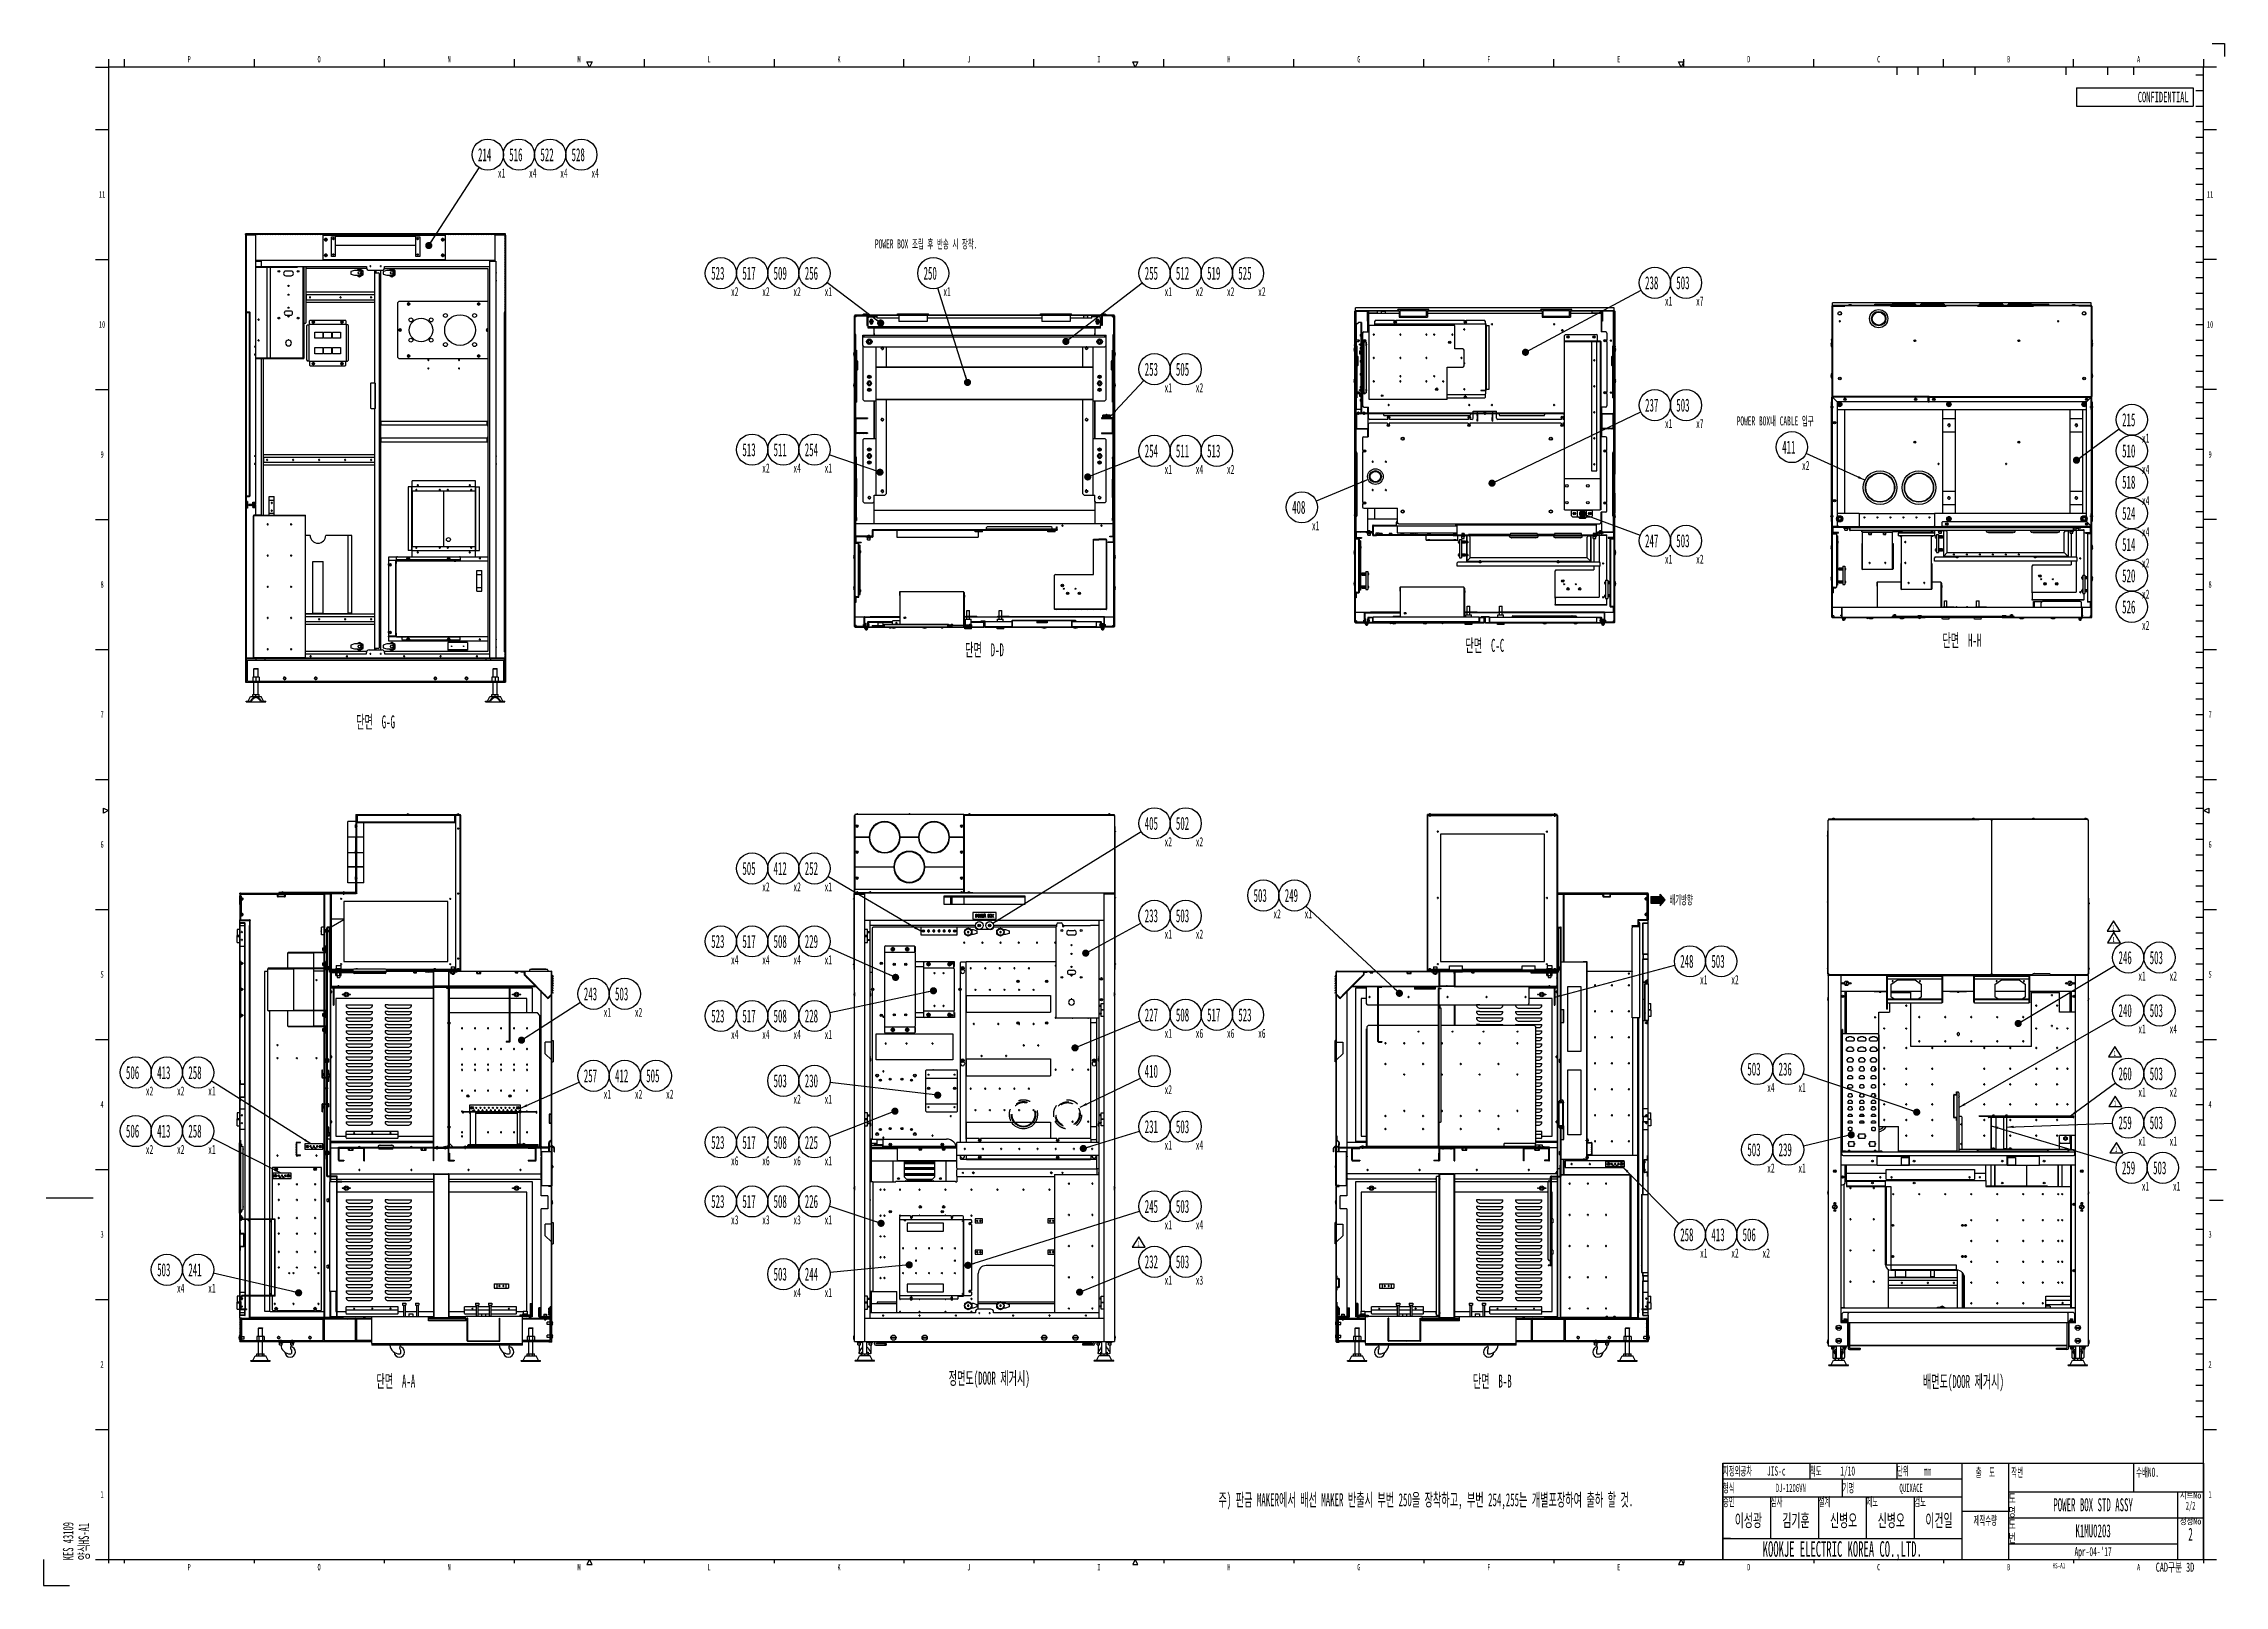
# Model space of a CAD drawing. Header units: millimetres. Extents: x 0 to 8390, y 0 to 5930.
import ezdxf

# ---------------------------------------------------------------- set-up
doc = ezdxf.new("R2010")
doc.units = ezdxf.units.MM
doc.header["$LTSCALE"] = 462.55
doc.linetypes.add('HIDDEN', pattern=[0.2, 0.1, -0.1])
doc.layers.get('0').update_dxf_attribs({"linetype": 'CONTINUOUS'})
for name, color, linetype in [('02___PRT_ALL_AXES', 7, 'CONTINUOUS'), ('03___PRT_ALL_CURVES', 7, 'CONTINUOUS'), ('7_ALL_FEATURES', 7, 'CONTINUOUS'), ('ALL_AXIS', 7, 'CONTINUOUS'), ('ALL_COSM_SKETCH', 7, 'CONTINUOUS'), ('ALL_FEATURE', 7, 'CONTINUOUS'), ('ALL_ROUND', 7, 'CONTINUOUS'), ('DEFAULT_2', 8, 'HIDDEN')]:
    doc.layers.add(name, color=color, linetype=linetype)
doc.styles.get("Standard").update_dxf_attribs({"font": 'txt', "width": 0.5})
doc.styles.add('TEXTSTYLE_2', font='txt', dxfattribs={"width": 0.6})
doc.styles.add('TEXTSTYLE_3', font='txt', dxfattribs={"width": 0.6})
doc.styles.add('TEXTSTYLE_4', font='txt', dxfattribs={"width": 0.8})
doc.dimstyles.get("Standard").update_dxf_attribs({"dimtxt": 35, "dimasz": 27.6, "dimexe": 2, "dimexo": 1, "dimtad": 1, "dimdec": 3, "dimdsep": 46, "dimtxsty": 'Standard', "dimblk": '_FILLED', "dimblk1": '_FILLED', "dimblk2": '_FILLED', "dimcen": 0.09, "dimadec": 3, "dimazin": 2, "dimtol": 1, "dimtp": 0.05, "dimtm": 0.05, "dimtfac": 1, "dimtdec": 3, "dimtofl": 0, "dimtmove": 0, "dimatfit": 3, "dimldrblk": '_FILLED', "dimfxl": 0, "dimtolj": 1, "dimarcsym": 0})
pattern_1 = [(45, (0, 0), (-118.9354, 118.9354), [])]
pattern_2 = [(285, (0, 0), (33.72366, 9.03623), [])]
pattern_3 = [(325, (0, 0), (12.01573, 17.160244), [])]
pattern_4 = [(45, (0, 0), (-39.1425, 39.1425), [])]
pattern_5 = [(165, (0, 0), (-4.490086, -16.75723), [])]
pattern_6 = [(245, (0, 0), (38.40962, -17.9107), [])]
pattern_7 = [(125, (0, 0), (-45.8374, -32.0957), [])]
pattern_8 = [(45, (0, 0), (-3.7423077, 3.7423077), [])]
pattern_9 = [(5, (0, 0), (-0.66255, 7.572985), [])]
pattern_10 = [(85, (0, 0), (-4.045766, 0.3539587), [])]
pattern_11 = [(5, (0, 0), (-0.360233, 4.117483), [])]
pattern_12 = [(85, (0, 0), (-2.2235338, 0.194534), [])]
pattern_13 = [(85, (0, 0), (-29.55846, 2.58603), [])]
pattern_14 = [(205, (0, 0), (18.0929, -38.80036), [])]
pattern_15 = [(5, (0, 0), (-4.0136, 45.87575), [])]
pattern_16 = [(45, (0, 0), (-4.1790006, 4.1790006), [])]
pattern_17 = [(325, (0, 0), (2.5264596, 3.6081582), [])]
pattern_18 = [(285, (0, 0), (1.6426789, 0.4401545), [])]
pattern_19 = [(245, (0, 0), (22.76132, -10.61378), [])]
pattern_20 = [(5, (0, 0), (-0.672022, 7.681245), [])]
pattern_21 = [(125, (0, 0), (-6.89393, -4.827182), [])]

msp = doc.modelspace()

# ---------------------------------------------------------------- texts
at = {"color": 2, "linetype": 'Continuous', "line_spacing_factor": 0.9}
for s, insert, char_height, width, attachment_point, style in [('P', (560, 5882.5), 25, 15, 2, 'TEXTSTYLE_2'), ('O', (1060, 5882.5), 25, 15, 2, 'TEXTSTYLE_2'), ('N', (1560, 5882.5), 25, 15, 2, 'TEXTSTYLE_2'), ('M', (2060, 5882.5), 25, 15, 2, 'TEXTSTYLE_2'), ('L', (2560, 5882.5), 25, 15, 2, 'TEXTSTYLE_2'), ('K', (3060, 5882.5), 25, 15, 2, 'TEXTSTYLE_2'), ('J', (3560, 5882.5), 25, 15, 2, 'TEXTSTYLE_2'), ('I', (4060, 5882.5), 25, 15, 2, 'TEXTSTYLE_2'), ('H', (4560, 5882.5), 25, 15, 2, 'TEXTSTYLE_2'), ('G', (5060, 5882.5), 25, 15, 2, 'TEXTSTYLE_2'), ('F', (5560, 5882.5), 25, 15, 2, 'TEXTSTYLE_2'), ('E', (6060, 5882.5), 25, 15, 2, 'TEXTSTYLE_2'), ('D', (6560, 5882.5), 25, 15, 2, 'TEXTSTYLE_2'), ('C', (7060, 5882.5), 25, 15, 2, 'TEXTSTYLE_2'), ('B', (7560, 5882.5), 25, 15, 2, 'TEXTSTYLE_2'), ('A', (8060, 5882.5), 25, 15, 2, 'TEXTSTYLE_2'), ('11', (225, 5362.5), 25, 30, 2, 'TEXTSTYLE_2'), ('11', (8335, 5362.5), 25, 30, 2, 'TEXTSTYLE_2'), ('10', (225, 4862.5), 25, 30, 2, 'TEXTSTYLE_2'), ('10', (8335, 4862.5), 25, 30, 2, 'TEXTSTYLE_2'), ('9', (225, 4362.5), 25, 15, 2, 'TEXTSTYLE_2'), ('9', (8335, 4362.5), 25, 15, 2, 'TEXTSTYLE_2'), ('8', (225, 3862.5), 25, 15, 2, 'TEXTSTYLE_2'), ('8', (8335, 3862.5), 25, 15, 2, 'TEXTSTYLE_2'), ('7', (225, 3362.5), 25, 15, 2, 'TEXTSTYLE_2'), ('7', (8335, 3362.5), 25, 15, 2, 'TEXTSTYLE_2'), ('6', (225, 2862.5), 25, 15, 2, 'TEXTSTYLE_2'), ('6', (8335, 2862.5), 25, 15, 2, 'TEXTSTYLE_2'), ('5', (225, 2362.5), 25, 15, 2, 'TEXTSTYLE_2'), ('5', (8335, 2362.5), 25, 15, 2, 'TEXTSTYLE_2'), ('4', (225, 1862.5), 25, 15, 2, 'TEXTSTYLE_2'), ('4', (8335, 1862.5), 25, 15, 2, 'TEXTSTYLE_2'), ('3', (225, 1362.5), 25, 15, 2, 'TEXTSTYLE_2'), ('3', (8335, 1362.5), 25, 15, 2, 'TEXTSTYLE_2'), ('2', (225, 862.5), 25, 15, 2, 'TEXTSTYLE_2'), ('2', (8335, 862.5), 25, 15, 2, 'TEXTSTYLE_2'), ('1', (225, 362.5), 25, 15, 2, 'TEXTSTYLE_2'), ('도\\P명', (7560, 352.5), 35, 24.5, 1, 'TEXTSTYLE_2'), ('시트No\\P\\H30.0;{\\W0.5;2}{\\W0.5;/}{\\W0.5;2}', (8260, 359.2), 25, 86.667, 2, 'TEXTSTYLE_4'), ('1', (8335, 362.5), 25, 15, 2, 'TEXTSTYLE_2'), ('도\\P번', (7560, 252.5), 35, 24.5, 1, 'TEXTSTYLE_2'), ('정정No\\P\\H50.0;{\\W0.5;2}', (8260, 259.2), 25, 86.667, 2, 'TEXTSTYLE_4'), ('HS-A1', (7753.4, 85.5), 20, 60, 2, 'TEXTSTYLE_2'), ('CAD구분 3D', (8200, 87.5), 35, 175, 2, 'TEXTSTYLE_2'), ('P', (560, 82.5), 25, 15, 2, 'TEXTSTYLE_2'), ('O', (1060, 82.5), 25, 15, 2, 'TEXTSTYLE_2'), ('N', (1560, 82.5), 25, 15, 2, 'TEXTSTYLE_2'), ('M', (2060, 82.5), 25, 15, 2, 'TEXTSTYLE_2'), ('L', (2560, 82.5), 25, 15, 2, 'TEXTSTYLE_2'), ('K', (3060, 82.5), 25, 15, 2, 'TEXTSTYLE_2'), ('J', (3560, 82.5), 25, 15, 2, 'TEXTSTYLE_2'), ('I', (4060, 82.5), 25, 15, 2, 'TEXTSTYLE_2'), ('H', (4560, 82.5), 25, 15, 2, 'TEXTSTYLE_2'), ('G', (5060, 82.5), 25, 15, 2, 'TEXTSTYLE_2'), ('F', (5560, 82.5), 25, 15, 2, 'TEXTSTYLE_2'), ('E', (6060, 82.5), 25, 15, 2, 'TEXTSTYLE_2'), ('D', (6560, 82.5), 25, 15, 2, 'TEXTSTYLE_2'), ('C', (7060, 82.5), 25, 15, 2, 'TEXTSTYLE_2'), ('B', (7560, 82.5), 25, 15, 2, 'TEXTSTYLE_2'), ('A', (8060, 82.5), 25, 15, 2, 'TEXTSTYLE_2')]:
    msp.add_mtext(s, dxfattribs=dict(at, insert=insert, char_height=char_height, width=width, attachment_point=attachment_point, style=style))
at = {"color": 7, "linetype": 'Continuous', "insert": (8252.5, 5744.7), "char_height": 40, "width": 622.266, "attachment_point": 3, "line_spacing_factor": 0.9, "style": 'TEXTSTYLE_3'}
msp.add_mtext('CONFIDENTIAL', dxfattribs=at)
at = {"color": 2, "linetype": 'Continuous', "line_spacing_factor": 0.9}
for s, insert, char_height, width, attachment_point in [('POWER BOX 조립 후 반송 시 장착.', (3198.2, 5177.1), 35, 425.833, 1), ('POWER BOX내 CABLE 입구', (6513.7, 4496.3), 35, 341.25, 1), ('단면  D-D', (3619.7, 3623.4), 50, 183.333, 2), ('단면  C-C', (5544.7, 3640.5), 50, 183.333, 2), ('단면  H-H', (7380.1, 3660), 50, 183.333, 2), ('단면  G-G', (1277, 3346.3), 50, 183.333, 2), ('배기방향', (6254.6, 2654.2), 35, 81.667, 1), ('단면  A-A', (1355, 810.8), 50, 183.333, 2), ('정면도(DOOR 제거시)', (3638.1, 822.1), 50, 350, 2), ('단면  B-B', (5573.2, 810.8), 50, 183.333, 2), ('배면도(DOOR 제거시)', (7385.9, 809.3), 50, 350, 2), ('지정외공차    JIS-c', (6460.6, 457.5), 35, 259.583, 1), ('척도     1/10', (6795.6, 457.5), 35, 198.333, 1), ('단위    mm', (7130.6, 457.5), 35, 145.833, 1), ('출  도', (7470, 452.5), 35, 75.833, 2), ('작번', (7570.5, 452.5), 35, 40.833, 1), ('수배NO.', (8050.5, 452.5), 35, 93.333, 1), ('주) 판금 MAKER에서 배선 MAKER 반출시 부번 250을 장착하고, 부번 254,255는 개별포장하여 출하 할 것.', (4520.3, 354.5), 50, 1800, 1), ('형식', (6460.6, 392.5), 35, 40.833, 1), ('승인', (6460.6, 339.2), 35, 40.833, 1), ('심사', (6644.6, 339.2), 35, 40.833, 1), ('설계', (6828.6, 339.2), 35, 40.833, 1), ('기명', (6920.6, 392.5), 35, 40.833, 1), ('제도', (7012.6, 339.2), 35, 40.833, 1), ('검도', (7196.6, 339.2), 35, 40.833, 1), ('POWER BOX STD ASSY', (7885, 335), 50, 450, 2), ('제작수량', (7470, 267.5), 35, 81.667, 2), ('KOOKJE ELECTRIC KOREA CO.,LTD.', (6920, 170), 60, 900, 2), ('K1MU0203', (7885, 235), 50, 200, 2), ("Apr-04-'17", (7885, 147.5), 35, 175, 2)]:
    msp.add_mtext(s, dxfattribs=dict(at, insert=insert, char_height=char_height, width=width, attachment_point=attachment_point))
at = {"color": 2, "linetype": 'Continuous', "insert": (74.4, 96.7), "char_height": 40, "width": 216, "attachment_point": 1, "rotation": 90, "line_spacing_factor": 0.9, "style": 'TEXTSTYLE_2'}
msp.add_mtext('KES 43109\\P양식HS-A1', dxfattribs=at)

# ---------------------------------------------------------------- blocks, each defined once
blk = doc.blocks.new('REV_MARK_BL0', base_point=(4213.2, 1321.2))
at = {"color": 2, "linetype": 'Continuous'}
for p, q in [((4213.2, 1341.2), (4188.2, 1301.2)), ((4188.2, 1301.2), (4238.2, 1301.2)), ((4238.2, 1301.2), (4213.2, 1341.2))]:
    blk.add_line(p, q, dxfattribs=at)
at = {"color": 2, "linetype": 'Continuous', "width": 0.5}
blk.add_text('1', height=20, dxfattribs=at).set_placement((4208.2, 1304.1))
blk = doc.blocks.new('REV_MARK_BL1', base_point=(7968.9, 2053.2))
at = {"color": 2, "linetype": 'Continuous'}
for p, q in [((7968.9, 2073.2), (7943.9, 2033.2)), ((7943.9, 2033.2), (7993.9, 2033.2)), ((7993.9, 2033.2), (7968.9, 2073.2))]:
    blk.add_line(p, q, dxfattribs=at)
at = {"color": 2, "linetype": 'Continuous', "width": 0.5}
blk.add_text('1', height=20, dxfattribs=at).set_placement((7963.9, 2036))
blk = doc.blocks.new('REV_MARK_BL2', base_point=(7974.6, 1684))
at = {"color": 2, "linetype": 'Continuous'}
for p, q in [((7974.6, 1704), (7949.6, 1664)), ((7999.6, 1664), (7974.6, 1704)), ((7949.6, 1664), (7999.6, 1664))]:
    blk.add_line(p, q, dxfattribs=at)
at = {"color": 2, "linetype": 'Continuous', "width": 0.5}
blk.add_text('1', height=20, dxfattribs=at).set_placement((7969.6, 1666.8))
blk = doc.blocks.new('REV_MARK_BL3', base_point=(7970.1, 1861.8))
at = {"color": 2, "linetype": 'Continuous'}
for p, q in [((7970.1, 1881.8), (7945.1, 1841.8)), ((7995.1, 1841.8), (7970.1, 1881.8)), ((7945.1, 1841.8), (7995.1, 1841.8))]:
    blk.add_line(p, q, dxfattribs=at)
at = {"color": 2, "linetype": 'Continuous', "width": 0.5}
blk.add_text('1', height=20, dxfattribs=at).set_placement((7965.1, 1844.7))
blk = doc.blocks.new('REV_MARK_BL4', base_point=(7964.8, 2491.9))
at = {"color": 2, "linetype": 'Continuous'}
for p, q in [((7964.8, 2511.9), (7939.8, 2471.9)), ((7939.8, 2471.9), (7989.8, 2471.9)), ((7989.8, 2471.9), (7964.8, 2511.9))]:
    blk.add_line(p, q, dxfattribs=at)
at = {"color": 2, "linetype": 'Continuous', "width": 0.5}
blk.add_text('1', height=20, dxfattribs=at).set_placement((7959.8, 2474.7))
blk = doc.blocks.new('NAME_BL5', base_point=(6893.6, 285.5))
at = {"color": 2, "linetype": 'Continuous'}
for p, q in [((6460, 180.1), (6460, 210.1)), ((6490, 180.1), (6460, 180.1))]:
    blk.add_line(p, q, dxfattribs=at)
for s, height, width, p in [('DJ-1206VN', 31.5, 0.5, (6664.1, 359.3)), ('QUIXACE', 31.5, 0.5, (7139.9, 359.3)), ('이성광', 50, 0.583333, (6506.3, 225.1)), ('김기훈', 50, 0.583333, (6689.6, 225.1)), ('신병오', 50, 0.583333, (6872.9, 225.1)), ('신병오', 50, 0.583333, (7056.3, 225.1)), ('이건일', 50, 0.583333, (7239.6, 225.1))]:
    blk.add_text(s, height=height, dxfattribs=dict(at, width=width)).set_placement(p)
blk = doc.blocks.new('REV_MARK_BL6', base_point=(7963.8, 2535.9))
at = {"color": 2, "linetype": 'Continuous'}
for p, q in [((7963.8, 2555.9), (7938.8, 2515.9)), ((7988.8, 2515.9), (7963.8, 2555.9)), ((7938.8, 2515.9), (7988.8, 2515.9))]:
    blk.add_line(p, q, dxfattribs=at)
at = {"color": 2, "linetype": 'Continuous', "width": 0.5}
blk.add_text('2', height=20, dxfattribs=at).set_placement((7958.8, 2518.8))
blk = doc.blocks.new('_FILLED')
at = {"color": 0, "linetype": 'ByBlock'}
blk.add_solid([(0, 0), (-1, 0.16), (-1, -0.16)], dxfattribs=at)
blk = doc.blocks.new('BOM BALLOON 130_BL7', base_point=(6205.7, 4525.4))
at = {"color": 2, "linetype": 'Continuous'}
blk.add_circle((6198.7, 4539.5), 60, dxfattribs=at)
at = {"color": 2, "linetype": 'Continuous', "width": 0.5}
for s, height, p in [('237', 50, (6161.2, 4514.5)), ('x1', 35, (6237.6, 4451.3))]:
    blk.add_text(s, height=height, dxfattribs=at).set_placement(p)
blk = doc.blocks.new('BOM BALLOON 131_BL8', base_point=(6205.7, 4996.3))
at = {"color": 2, "linetype": 'Continuous'}
blk.add_circle((6198.7, 5010.3), 60, dxfattribs=at)
at = {"color": 2, "linetype": 'Continuous', "width": 0.5}
for s, height, p in [('238', 50, (6161.2, 4985.3)), ('x1', 35, (6237.6, 4922.2))]:
    blk.add_text(s, height=height, dxfattribs=at).set_placement(p)
blk = doc.blocks.new('BOM BALLOON 140_BL9', base_point=(6205.7, 4003.7))
at = {"color": 2, "linetype": 'Continuous'}
blk.add_circle((6198.7, 4017.8), 60, dxfattribs=at)
at = {"color": 2, "linetype": 'Continuous', "width": 0.5}
for s, height, p in [('247', 50, (6161.2, 3992.8)), ('x1', 35, (6237.6, 3929.7))]:
    blk.add_text(s, height=height, dxfattribs=at).set_placement(p)
blk = doc.blocks.new('BOM BALLOON 161_BL10', base_point=(4847.8, 4132.5))
at = {"color": 2, "linetype": 'Continuous'}
blk.add_circle((4840.8, 4146.6), 60, dxfattribs=at)
at = {"color": 2, "linetype": 'Continuous', "width": 0.5}
for s, height, p in [('408', 50, (4803.3, 4121.6)), ('x1', 35, (4879.7, 4058.5))]:
    blk.add_text(s, height=height, dxfattribs=at).set_placement(p)
blk = doc.blocks.new('BOM BALLOON 118_BL11', base_point=(2972.7, 1689.8))
at = {"color": 2, "linetype": 'Continuous'}
blk.add_circle((2965.8, 1703.9), 60, dxfattribs=at)
at = {"color": 2, "linetype": 'Continuous', "width": 0.5}
for s, height, p in [('225', 50, (2928.3, 1678.9)), ('x1', 35, (3004.7, 1615.7))]:
    blk.add_text(s, height=height, dxfattribs=at).set_placement(p)
blk = doc.blocks.new('BOM BALLOON 119_BL12', base_point=(2972.7, 1462.8))
at = {"color": 2, "linetype": 'Continuous'}
blk.add_circle((2965.8, 1476.9), 60, dxfattribs=at)
at = {"color": 2, "linetype": 'Continuous', "width": 0.5}
for s, height, p in [('226', 50, (2928.3, 1451.9)), ('x1', 35, (3004.7, 1388.7))]:
    blk.add_text(s, height=height, dxfattribs=at).set_placement(p)
blk = doc.blocks.new('BOM BALLOON 120_BL13', base_point=(4280.7, 2180.1))
at = {"color": 2, "linetype": 'Continuous'}
blk.add_circle((4273.7, 2194.1), 60, dxfattribs=at)
at = {"color": 2, "linetype": 'Continuous', "width": 0.5}
for s, height, p in [('227', 50, (4236.2, 2169.1)), ('x1', 35, (4312.6, 2106))]:
    blk.add_text(s, height=height, dxfattribs=at).set_placement(p)
blk = doc.blocks.new('BOM BALLOON 121_BL14', base_point=(2972.7, 2175.9))
at = {"color": 2, "linetype": 'Continuous'}
blk.add_circle((2965.8, 2190), 60, dxfattribs=at)
at = {"color": 2, "linetype": 'Continuous', "width": 0.5}
for s, height, p in [('228', 50, (2928.3, 2165)), ('x1', 35, (3004.7, 2101.8))]:
    blk.add_text(s, height=height, dxfattribs=at).set_placement(p)
blk = doc.blocks.new('BOM BALLOON 122_BL15', base_point=(2972.7, 2462.9))
at = {"color": 2, "linetype": 'Continuous'}
blk.add_circle((2965.8, 2477), 60, dxfattribs=at)
at = {"color": 2, "linetype": 'Continuous', "width": 0.5}
for s, height, p in [('229', 50, (2928.3, 2452)), ('x1', 35, (3004.7, 2388.8))]:
    blk.add_text(s, height=height, dxfattribs=at).set_placement(p)
blk = doc.blocks.new('BOM BALLOON 123_BL16', base_point=(2972.7, 1926.6))
at = {"color": 2, "linetype": 'Continuous'}
blk.add_circle((2965.8, 1940.7), 60, dxfattribs=at)
at = {"color": 2, "linetype": 'Continuous', "width": 0.5}
for s, height, p in [('230', 50, (2928.3, 1915.7)), ('x1', 35, (3004.7, 1852.6))]:
    blk.add_text(s, height=height, dxfattribs=at).set_placement(p)
blk = doc.blocks.new('BOM BALLOON 124_BL17', base_point=(4280.7, 1750.3))
at = {"color": 2, "linetype": 'Continuous'}
blk.add_circle((4273.7, 1764.4), 60, dxfattribs=at)
at = {"color": 2, "linetype": 'Continuous', "width": 0.5}
for s, height, p in [('231', 50, (4236.2, 1739.4)), ('x1', 35, (4312.6, 1676.2))]:
    blk.add_text(s, height=height, dxfattribs=at).set_placement(p)
blk = doc.blocks.new('BOM BALLOON 125_BL18', base_point=(4280.7, 1230.7))
at = {"color": 2, "linetype": 'Continuous'}
blk.add_circle((4273.7, 1244.8), 60, dxfattribs=at)
at = {"color": 2, "linetype": 'Continuous', "width": 0.5}
for s, height, p in [('232', 50, (4236.2, 1219.8)), ('x1', 35, (4312.6, 1156.6))]:
    blk.add_text(s, height=height, dxfattribs=at).set_placement(p)
blk = doc.blocks.new('BOM BALLOON 126_BL19', base_point=(4280.7, 2561.6))
at = {"color": 2, "linetype": 'Continuous'}
blk.add_circle((4273.7, 2575.6), 60, dxfattribs=at)
at = {"color": 2, "linetype": 'Continuous', "width": 0.5}
for s, height, p in [('233', 50, (4236.2, 2550.6)), ('x1', 35, (4312.6, 2487.5))]:
    blk.add_text(s, height=height, dxfattribs=at).set_placement(p)
blk = doc.blocks.new('BOM BALLOON 137_BL20', base_point=(2972.7, 1183.1))
at = {"color": 2, "linetype": 'Continuous'}
blk.add_circle((2965.8, 1197.2), 60, dxfattribs=at)
at = {"color": 2, "linetype": 'Continuous', "width": 0.5}
for s, height, p in [('244', 50, (2928.3, 1172.2)), ('x1', 35, (3004.7, 1109))]:
    blk.add_text(s, height=height, dxfattribs=at).set_placement(p)
blk = doc.blocks.new('BOM BALLOON 138_BL21', base_point=(4280.7, 1443.8))
at = {"color": 2, "linetype": 'Continuous'}
blk.add_circle((4273.7, 1457.8), 60, dxfattribs=at)
at = {"color": 2, "linetype": 'Continuous', "width": 0.5}
for s, height, p in [('245', 50, (4236.2, 1432.8)), ('x1', 35, (4312.6, 1369.7))]:
    blk.add_text(s, height=height, dxfattribs=at).set_placement(p)
blk = doc.blocks.new('BOM BALLOON 145_BL22', base_point=(2972.7, 2743.3))
at = {"color": 2, "linetype": 'Continuous'}
blk.add_circle((2965.8, 2757.4), 60, dxfattribs=at)
at = {"color": 2, "linetype": 'Continuous', "width": 0.5}
for s, height, p in [('252', 50, (2928.3, 2732.4)), ('x1', 35, (3004.7, 2669.3))]:
    blk.add_text(s, height=height, dxfattribs=at).set_placement(p)
blk = doc.blocks.new('BOM BALLOON 158_BL23', base_point=(4280.7, 2916.9))
at = {"color": 2, "linetype": 'Continuous'}
blk.add_circle((4273.7, 2931), 60, dxfattribs=at)
at = {"color": 2, "linetype": 'Continuous', "width": 0.5}
for s, height, p in [('405', 50, (4236.2, 2906)), ('x2', 35, (4312.6, 2842.9))]:
    blk.add_text(s, height=height, dxfattribs=at).set_placement(p)
blk = doc.blocks.new('BOM BALLOON 163_BL24', base_point=(4280.7, 1963.5))
at = {"color": 2, "linetype": 'Continuous'}
blk.add_circle((4273.7, 1977.6), 60, dxfattribs=at)
at = {"color": 2, "linetype": 'Continuous', "width": 0.5}
for s, height, p in [('410', 50, (4236.2, 1952.6)), ('x2', 35, (4312.6, 1889.4))]:
    blk.add_text(s, height=height, dxfattribs=at).set_placement(p)
blk = doc.blocks.new('BOM BALLOON 143_BL25', base_point=(3429.7, 5032.8))
at = {"color": 2, "linetype": 'Continuous'}
blk.add_circle((3422.8, 5046.9), 60, dxfattribs=at)
at = {"color": 2, "linetype": 'Continuous', "width": 0.5}
for s, height, p in [('250', 50, (3385.3, 5021.9)), ('x1', 35, (3461.7, 4958.7))]:
    blk.add_text(s, height=height, dxfattribs=at).set_placement(p)
blk = doc.blocks.new('BOM BALLOON 146_BL26', base_point=(4280.7, 4663.4))
at = {"color": 2, "linetype": 'Continuous'}
blk.add_circle((4273.7, 4677.5), 60, dxfattribs=at)
at = {"color": 2, "linetype": 'Continuous', "width": 0.5}
for s, height, p in [('253', 50, (4236.2, 4652.5)), ('x1', 35, (4312.6, 4589.3))]:
    blk.add_text(s, height=height, dxfattribs=at).set_placement(p)
blk = doc.blocks.new('BOM BALLOON 147_BL27', base_point=(4280.7, 4349.3))
at = {"color": 2, "linetype": 'Continuous'}
blk.add_circle((4273.7, 4363.4), 60, dxfattribs=at)
at = {"color": 2, "linetype": 'Continuous', "width": 0.5}
for s, height, p in [('254', 50, (4236.2, 4338.4)), ('x1', 35, (4312.6, 4275.2))]:
    blk.add_text(s, height=height, dxfattribs=at).set_placement(p)
blk = doc.blocks.new('BOM BALLOON 148_BL28', base_point=(4280.7, 5032.8))
at = {"color": 2, "linetype": 'Continuous'}
blk.add_circle((4273.7, 5046.9), 60, dxfattribs=at)
at = {"color": 2, "linetype": 'Continuous', "width": 0.5}
for s, height, p in [('255', 50, (4236.2, 5021.9)), ('x1', 35, (4312.6, 4958.7))]:
    blk.add_text(s, height=height, dxfattribs=at).set_placement(p)
blk = doc.blocks.new('BOM BALLOON 149_BL29', base_point=(2972.7, 5032.8))
at = {"color": 2, "linetype": 'Continuous'}
blk.add_circle((2965.8, 5046.9), 60, dxfattribs=at)
at = {"color": 2, "linetype": 'Continuous', "width": 0.5}
for s, height, p in [('256', 50, (2928.3, 5021.9)), ('x1', 35, (3004.7, 4958.7))]:
    blk.add_text(s, height=height, dxfattribs=at).set_placement(p)
blk = doc.blocks.new('BOM BALLOON 199_BL30', base_point=(2972.7, 4354.1))
at = {"color": 2, "linetype": 'Continuous'}
blk.add_circle((2965.8, 4368.2), 60, dxfattribs=at)
at = {"color": 2, "linetype": 'Continuous', "width": 0.5}
for s, height, p in [('254', 50, (2928.3, 4343.2)), ('x1', 35, (3004.7, 4280.1))]:
    blk.add_text(s, height=height, dxfattribs=at).set_placement(p)
blk = doc.blocks.new('BOM BALLOON 134_BL31', base_point=(601.3, 1199.8))
at = {"color": 2, "linetype": 'Continuous'}
blk.add_circle((594.3, 1213.9), 60, dxfattribs=at)
at = {"color": 2, "linetype": 'Continuous', "width": 0.5}
for s, height, p in [('241', 50, (556.8, 1188.9)), ('x1', 35, (633.2, 1125.8))]:
    blk.add_text(s, height=height, dxfattribs=at).set_placement(p)
blk = doc.blocks.new('BOM BALLOON 136_BL32', base_point=(2122.7, 2261))
at = {"color": 2, "linetype": 'Continuous'}
blk.add_circle((2115.8, 2275), 60, dxfattribs=at)
at = {"color": 2, "linetype": 'Continuous', "width": 0.5}
for s, height, p in [('243', 50, (2078.3, 2250)), ('x1', 35, (2154.7, 2186.9))]:
    blk.add_text(s, height=height, dxfattribs=at).set_placement(p)
blk = doc.blocks.new('BOM BALLOON 150_BL33', base_point=(2122.7, 1946))
at = {"color": 2, "linetype": 'Continuous'}
blk.add_circle((2115.8, 1960), 60, dxfattribs=at)
at = {"color": 2, "linetype": 'Continuous', "width": 0.5}
for s, height, p in [('257', 50, (2078.3, 1935)), ('x1', 35, (2154.7, 1871.9))]:
    blk.add_text(s, height=height, dxfattribs=at).set_placement(p)
blk = doc.blocks.new('BOM BALLOON 200_BL34', base_point=(601.3, 1958.3))
at = {"color": 2, "linetype": 'Continuous'}
blk.add_circle((594.3, 1972.3), 60, dxfattribs=at)
at = {"color": 2, "linetype": 'Continuous', "width": 0.5}
for s, height, p in [('258', 50, (556.8, 1947.3)), ('x1', 35, (633.2, 1884.2))]:
    blk.add_text(s, height=height, dxfattribs=at).set_placement(p)
blk = doc.blocks.new('BOM BALLOON 201_BL35', base_point=(601.3, 1733.3))
at = {"color": 2, "linetype": 'Continuous'}
blk.add_circle((594.3, 1747.4), 60, dxfattribs=at)
at = {"color": 2, "linetype": 'Continuous', "width": 0.5}
for s, height, p in [('258', 50, (556.8, 1722.4)), ('x1', 35, (633.2, 1659.2))]:
    blk.add_text(s, height=height, dxfattribs=at).set_placement(p)
blk = doc.blocks.new('BOM BALLOON 141_BL36', base_point=(6340.9, 2386.4))
at = {"color": 2, "linetype": 'Continuous'}
blk.add_circle((6333.9, 2400.4), 60, dxfattribs=at)
at = {"color": 2, "linetype": 'Continuous', "width": 0.5}
for s, height, p in [('248', 50, (6296.4, 2375.4)), ('x1', 35, (6372.9, 2312.3))]:
    blk.add_text(s, height=height, dxfattribs=at).set_placement(p)
blk = doc.blocks.new('BOM BALLOON 142_BL37', base_point=(4819.5, 2639.7))
at = {"color": 2, "linetype": 'Continuous'}
blk.add_circle((4812.5, 2653.8), 60, dxfattribs=at)
at = {"color": 2, "linetype": 'Continuous', "width": 0.5}
for s, height, p in [('249', 50, (4775, 2628.8)), ('x1', 35, (4851.4, 2565.6))]:
    blk.add_text(s, height=height, dxfattribs=at).set_placement(p)
blk = doc.blocks.new('BOM BALLOON 151_BL38', base_point=(6340.9, 1334.8))
at = {"color": 2, "linetype": 'Continuous'}
blk.add_circle((6333.9, 1348.9), 60, dxfattribs=at)
at = {"color": 2, "linetype": 'Continuous', "width": 0.5}
for s, height, p in [('258', 50, (6296.4, 1323.9)), ('x1', 35, (6372.9, 1260.8))]:
    blk.add_text(s, height=height, dxfattribs=at).set_placement(p)
blk = doc.blocks.new('BOM BALLOON 108_BL39', base_point=(8041, 4469.3))
at = {"color": 2, "linetype": 'Continuous'}
blk.add_circle((8034, 4483.4), 60, dxfattribs=at)
at = {"color": 2, "linetype": 'Continuous', "width": 0.5}
for s, height, p in [('215', 50, (7996.5, 4458.4)), ('x1', 35, (8073, 4395.2))]:
    blk.add_text(s, height=height, dxfattribs=at).set_placement(p)
blk = doc.blocks.new('BOM BALLOON 164_BL40', base_point=(6733.1, 4364.2))
at = {"color": 2, "linetype": 'Continuous'}
blk.add_circle((6726.1, 4378.3), 60, dxfattribs=at)
at = {"color": 2, "linetype": 'Continuous', "width": 0.5}
for s, height, p in [('411', 50, (6688.6, 4353.3)), ('x2', 35, (6765.1, 4290.1))]:
    blk.add_text(s, height=height, dxfattribs=at).set_placement(p)
blk = doc.blocks.new('BOM BALLOON 107_BL41', base_point=(1715.7, 5488.8))
at = {"color": 2, "linetype": 'Continuous'}
blk.add_circle((1708.7, 5502.9), 60, dxfattribs=at)
at = {"color": 2, "linetype": 'Continuous', "width": 0.5}
for s, height, p in [('214', 50, (1671.2, 5477.9)), ('x1', 35, (1747.6, 5414.7))]:
    blk.add_text(s, height=height, dxfattribs=at).set_placement(p)
blk = doc.blocks.new('BOM BALLOON 129_BL42', base_point=(6719.2, 1971.9))
at = {"color": 2, "linetype": 'Continuous'}
blk.add_circle((6712.2, 1986), 60, dxfattribs=at)
at = {"color": 2, "linetype": 'Continuous', "width": 0.5}
for s, height, p in [('236', 50, (6674.7, 1961)), ('x1', 35, (6751.1, 1897.8))]:
    blk.add_text(s, height=height, dxfattribs=at).set_placement(p)
blk = doc.blocks.new('BOM BALLOON 132_BL43', base_point=(6719.2, 1661.7))
at = {"color": 2, "linetype": 'Continuous'}
blk.add_circle((6712.2, 1675.8), 60, dxfattribs=at)
at = {"color": 2, "linetype": 'Continuous', "width": 0.5}
for s, height, p in [('239', 50, (6674.7, 1650.8)), ('x1', 35, (6751.1, 1587.6))]:
    blk.add_text(s, height=height, dxfattribs=at).set_placement(p)
blk = doc.blocks.new('BOM BALLOON 133_BL44', base_point=(8027.1, 2196.9))
at = {"color": 2, "linetype": 'Continuous'}
blk.add_circle((8020.1, 2211), 60, dxfattribs=at)
at = {"color": 2, "linetype": 'Continuous', "width": 0.5}
for s, height, p in [('240', 50, (7982.6, 2186)), ('x1', 35, (8059.1, 2122.9))]:
    blk.add_text(s, height=height, dxfattribs=at).set_placement(p)
blk = doc.blocks.new('BOM BALLOON 135_BL45', base_point=(8040.2, 1592.1))
at = {"color": 2, "linetype": 'Continuous'}
blk.add_circle((8033.2, 1606.1), 60, dxfattribs=at)
at = {"color": 2, "linetype": 'Continuous', "width": 0.5}
for s, height, p in [('259', 50, (7995.7, 1581.1)), ('x1', 35, (8072.1, 1518))]:
    blk.add_text(s, height=height, dxfattribs=at).set_placement(p)
blk = doc.blocks.new('BOM BALLOON 139_BL46', base_point=(8027.1, 2400.6))
at = {"color": 2, "linetype": 'Continuous'}
blk.add_circle((8020.1, 2414.7), 60, dxfattribs=at)
at = {"color": 2, "linetype": 'Continuous', "width": 0.5}
for s, height, p in [('246', 50, (7982.6, 2389.7)), ('x1', 35, (8059.1, 2326.5))]:
    blk.add_text(s, height=height, dxfattribs=at).set_placement(p)
blk = doc.blocks.new('BOM BALLOON 277_BL47', base_point=(8027.1, 1954))
at = {"color": 2, "linetype": 'Continuous'}
blk.add_circle((8020.1, 1968.1), 60, dxfattribs=at)
at = {"color": 2, "linetype": 'Continuous', "width": 0.5}
for s, height, p in [('260', 50, (7982.6, 1943.1)), ('x1', 35, (8059.1, 1879.9))]:
    blk.add_text(s, height=height, dxfattribs=at).set_placement(p)
blk = doc.blocks.new('BOM BALLOON 327_BL48', base_point=(8027.1, 1765.6))
at = {"color": 2, "linetype": 'Continuous'}
blk.add_circle((8020.1, 1779.7), 60, dxfattribs=at)
at = {"color": 2, "linetype": 'Continuous', "width": 0.5}
for s, height, p in [('259', 50, (7982.6, 1754.7)), ('x1', 35, (8059.1, 1691.5))]:
    blk.add_text(s, height=height, dxfattribs=at).set_placement(p)
blk = doc.blocks.new('BOM BALLOON 244_BL49', base_point=(6325.7, 4003.7))
at = {"color": 2, "linetype": 'Continuous'}
blk.add_circle((6318.7, 4017.8), 60, dxfattribs=at)
at = {"color": 2, "linetype": 'Continuous', "width": 0.5}
for s, height, p in [('503', 50, (6281.2, 3992.8)), ('x2', 35, (6357.6, 3929.7))]:
    blk.add_text(s, height=height, dxfattribs=at).set_placement(p)
blk = doc.blocks.new('BOM BALLOON 245_BL50', base_point=(6325.7, 4525.4))
at = {"color": 2, "linetype": 'Continuous'}
blk.add_circle((6318.7, 4539.5), 60, dxfattribs=at)
at = {"color": 2, "linetype": 'Continuous', "width": 0.5}
for s, height, p in [('503', 50, (6281.2, 4514.5)), ('x7', 35, (6357.6, 4451.3))]:
    blk.add_text(s, height=height, dxfattribs=at).set_placement(p)
blk = doc.blocks.new('BOM BALLOON 246_BL51', base_point=(6325.7, 4996.3))
at = {"color": 2, "linetype": 'Continuous'}
blk.add_circle((6318.7, 5010.3), 60, dxfattribs=at)
at = {"color": 2, "linetype": 'Continuous', "width": 0.5}
for s, height, p in [('503', 50, (6281.2, 4985.3)), ('x7', 35, (6357.6, 4922.2))]:
    blk.add_text(s, height=height, dxfattribs=at).set_placement(p)
blk = doc.blocks.new('BOM BALLOON 176_BL52', base_point=(2852.7, 1462.8))
at = {"color": 2, "linetype": 'Continuous'}
blk.add_circle((2845.8, 1476.9), 60, dxfattribs=at)
at = {"color": 2, "linetype": 'Continuous', "width": 0.5}
for s, height, p in [('508', 50, (2808.3, 1451.9)), ('x3', 35, (2884.7, 1388.7))]:
    blk.add_text(s, height=height, dxfattribs=at).set_placement(p)
blk = doc.blocks.new('BOM BALLOON 250_BL53', base_point=(4400.7, 2180.1))
at = {"color": 2, "linetype": 'Continuous'}
blk.add_circle((4393.7, 2194.1), 60, dxfattribs=at)
at = {"color": 2, "linetype": 'Continuous', "width": 0.5}
for s, height, p in [('508', 50, (4356.2, 2169.1)), ('x6', 35, (4432.6, 2106))]:
    blk.add_text(s, height=height, dxfattribs=at).set_placement(p)
blk = doc.blocks.new('BOM BALLOON 251_BL54', base_point=(4520.7, 2180.1))
at = {"color": 2, "linetype": 'Continuous'}
blk.add_circle((4513.7, 2194.1), 60, dxfattribs=at)
at = {"color": 2, "linetype": 'Continuous', "width": 0.5}
for s, height, p in [('517', 50, (4476.2, 2169.1)), ('x6', 35, (4552.6, 2106))]:
    blk.add_text(s, height=height, dxfattribs=at).set_placement(p)
blk = doc.blocks.new('BOM BALLOON 252_BL55', base_point=(4640.7, 2180.1))
at = {"color": 2, "linetype": 'Continuous'}
blk.add_circle((4633.7, 2194.1), 60, dxfattribs=at)
at = {"color": 2, "linetype": 'Continuous', "width": 0.5}
for s, height, p in [('523', 50, (4596.2, 2169.1)), ('x6', 35, (4672.6, 2106))]:
    blk.add_text(s, height=height, dxfattribs=at).set_placement(p)
blk = doc.blocks.new('BOM BALLOON 256_BL56', base_point=(2852.7, 2175.9))
at = {"color": 2, "linetype": 'Continuous'}
blk.add_circle((2845.8, 2190), 60, dxfattribs=at)
at = {"color": 2, "linetype": 'Continuous', "width": 0.5}
for s, height, p in [('508', 50, (2808.3, 2165)), ('x4', 35, (2884.7, 2101.8))]:
    blk.add_text(s, height=height, dxfattribs=at).set_placement(p)
blk = doc.blocks.new('BOM BALLOON 259_BL57', base_point=(2852.7, 2462.9))
at = {"color": 2, "linetype": 'Continuous'}
blk.add_circle((2845.8, 2477), 60, dxfattribs=at)
at = {"color": 2, "linetype": 'Continuous', "width": 0.5}
for s, height, p in [('508', 50, (2808.3, 2452)), ('x4', 35, (2884.7, 2388.8))]:
    blk.add_text(s, height=height, dxfattribs=at).set_placement(p)
blk = doc.blocks.new('BOM BALLOON 260_BL58', base_point=(2732.7, 2462.9))
at = {"color": 2, "linetype": 'Continuous'}
blk.add_circle((2725.8, 2477), 60, dxfattribs=at)
at = {"color": 2, "linetype": 'Continuous', "width": 0.5}
for s, height, p in [('517', 50, (2688.3, 2452)), ('x4', 35, (2764.7, 2388.8))]:
    blk.add_text(s, height=height, dxfattribs=at).set_placement(p)
blk = doc.blocks.new('BOM BALLOON 263_BL59', base_point=(2852.7, 1689.8))
at = {"color": 2, "linetype": 'Continuous'}
blk.add_circle((2845.8, 1703.9), 60, dxfattribs=at)
at = {"color": 2, "linetype": 'Continuous', "width": 0.5}
for s, height, p in [('508', 50, (2808.3, 1678.9)), ('x6', 35, (2884.7, 1615.7))]:
    blk.add_text(s, height=height, dxfattribs=at).set_placement(p)
blk = doc.blocks.new('BOM BALLOON 264_BL60', base_point=(2732.7, 1689.8))
at = {"color": 2, "linetype": 'Continuous'}
blk.add_circle((2725.8, 1703.9), 60, dxfattribs=at)
at = {"color": 2, "linetype": 'Continuous', "width": 0.5}
for s, height, p in [('517', 50, (2688.3, 1678.9)), ('x6', 35, (2764.7, 1615.7))]:
    blk.add_text(s, height=height, dxfattribs=at).set_placement(p)
blk = doc.blocks.new('BOM BALLOON 265_BL61', base_point=(2612.7, 1689.8))
at = {"color": 2, "linetype": 'Continuous'}
blk.add_circle((2605.8, 1703.9), 60, dxfattribs=at)
at = {"color": 2, "linetype": 'Continuous', "width": 0.5}
for s, height, p in [('523', 50, (2568.3, 1678.9)), ('x6', 35, (2644.7, 1615.7))]:
    blk.add_text(s, height=height, dxfattribs=at).set_placement(p)
blk = doc.blocks.new('BOM BALLOON 266_BL62', base_point=(2732.7, 1462.8))
at = {"color": 2, "linetype": 'Continuous'}
blk.add_circle((2725.8, 1476.9), 60, dxfattribs=at)
at = {"color": 2, "linetype": 'Continuous', "width": 0.5}
for s, height, p in [('517', 50, (2688.3, 1451.9)), ('x3', 35, (2764.7, 1388.7))]:
    blk.add_text(s, height=height, dxfattribs=at).set_placement(p)
blk = doc.blocks.new('BOM BALLOON 267_BL63', base_point=(2612.7, 1462.8))
at = {"color": 2, "linetype": 'Continuous'}
blk.add_circle((2605.8, 1476.9), 60, dxfattribs=at)
at = {"color": 2, "linetype": 'Continuous', "width": 0.5}
for s, height, p in [('523', 50, (2568.3, 1451.9)), ('x3', 35, (2644.7, 1388.7))]:
    blk.add_text(s, height=height, dxfattribs=at).set_placement(p)
blk = doc.blocks.new('BOM BALLOON 273_BL64', base_point=(2852.7, 1926.6))
at = {"color": 2, "linetype": 'Continuous'}
blk.add_circle((2845.8, 1940.7), 60, dxfattribs=at)
at = {"color": 2, "linetype": 'Continuous', "width": 0.5}
for s, height, p in [('503', 50, (2808.3, 1915.7)), ('x2', 35, (2884.7, 1852.6))]:
    blk.add_text(s, height=height, dxfattribs=at).set_placement(p)
blk = doc.blocks.new('BOM BALLOON 281_BL65', base_point=(4400.7, 2916.9))
at = {"color": 2, "linetype": 'Continuous'}
blk.add_circle((4393.7, 2931), 60, dxfattribs=at)
at = {"color": 2, "linetype": 'Continuous', "width": 0.5}
for s, height, p in [('502', 50, (4356.2, 2906)), ('x2', 35, (4432.6, 2842.9))]:
    blk.add_text(s, height=height, dxfattribs=at).set_placement(p)
blk = doc.blocks.new('BOM BALLOON 308_BL66', base_point=(2852.7, 2743.3))
at = {"color": 2, "linetype": 'Continuous'}
blk.add_circle((2845.8, 2757.4), 60, dxfattribs=at)
at = {"color": 2, "linetype": 'Continuous', "width": 0.5}
for s, height, p in [('412', 50, (2808.3, 2732.4)), ('x2', 35, (2884.7, 2669.3))]:
    blk.add_text(s, height=height, dxfattribs=at).set_placement(p)
blk = doc.blocks.new('BOM BALLOON 309_BL67', base_point=(2732.7, 2743.3))
at = {"color": 2, "linetype": 'Continuous'}
blk.add_circle((2725.8, 2757.4), 60, dxfattribs=at)
at = {"color": 2, "linetype": 'Continuous', "width": 0.5}
for s, height, p in [('505', 50, (2688.3, 2732.4)), ('x2', 35, (2764.7, 2669.3))]:
    blk.add_text(s, height=height, dxfattribs=at).set_placement(p)
blk = doc.blocks.new('BOM BALLOON 311_BL68', base_point=(2612.7, 2462.9))
at = {"color": 2, "linetype": 'Continuous'}
blk.add_circle((2605.8, 2477), 60, dxfattribs=at)
at = {"color": 2, "linetype": 'Continuous', "width": 0.5}
for s, height, p in [('523', 50, (2568.3, 2452)), ('x4', 35, (2644.7, 2388.8))]:
    blk.add_text(s, height=height, dxfattribs=at).set_placement(p)
blk = doc.blocks.new('BOM BALLOON 313_BL69', base_point=(2732.7, 2175.9))
at = {"color": 2, "linetype": 'Continuous'}
blk.add_circle((2725.8, 2190), 60, dxfattribs=at)
at = {"color": 2, "linetype": 'Continuous', "width": 0.5}
for s, height, p in [('517', 50, (2688.3, 2165)), ('x4', 35, (2764.7, 2101.8))]:
    blk.add_text(s, height=height, dxfattribs=at).set_placement(p)
blk = doc.blocks.new('BOM BALLOON 314_BL70', base_point=(2612.7, 2175.9))
at = {"color": 2, "linetype": 'Continuous'}
blk.add_circle((2605.8, 2190), 60, dxfattribs=at)
at = {"color": 2, "linetype": 'Continuous', "width": 0.5}
for s, height, p in [('523', 50, (2568.3, 2165)), ('x4', 35, (2644.7, 2101.8))]:
    blk.add_text(s, height=height, dxfattribs=at).set_placement(p)
blk = doc.blocks.new('BOM BALLOON 318_BL71', base_point=(2852.7, 1183.1))
at = {"color": 2, "linetype": 'Continuous'}
blk.add_circle((2845.8, 1197.2), 60, dxfattribs=at)
at = {"color": 2, "linetype": 'Continuous', "width": 0.5}
for s, height, p in [('503', 50, (2808.3, 1172.2)), ('x4', 35, (2884.7, 1109))]:
    blk.add_text(s, height=height, dxfattribs=at).set_placement(p)
blk = doc.blocks.new('BOM BALLOON 319_BL72', base_point=(4400.7, 2561.6))
at = {"color": 2, "linetype": 'Continuous'}
blk.add_circle((4393.7, 2575.6), 60, dxfattribs=at)
at = {"color": 2, "linetype": 'Continuous', "width": 0.5}
for s, height, p in [('503', 50, (4356.2, 2550.6)), ('x2', 35, (4432.6, 2487.5))]:
    blk.add_text(s, height=height, dxfattribs=at).set_placement(p)
blk = doc.blocks.new('BOM BALLOON 320_BL73', base_point=(4400.7, 1750.3))
at = {"color": 2, "linetype": 'Continuous'}
blk.add_circle((4393.7, 1764.4), 60, dxfattribs=at)
at = {"color": 2, "linetype": 'Continuous', "width": 0.5}
for s, height, p in [('503', 50, (4356.2, 1739.4)), ('x4', 35, (4432.6, 1676.2))]:
    blk.add_text(s, height=height, dxfattribs=at).set_placement(p)
blk = doc.blocks.new('BOM BALLOON 321_BL74', base_point=(4400.7, 1443.8))
at = {"color": 2, "linetype": 'Continuous'}
blk.add_circle((4393.7, 1457.8), 60, dxfattribs=at)
at = {"color": 2, "linetype": 'Continuous', "width": 0.5}
for s, height, p in [('503', 50, (4356.2, 1432.8)), ('x4', 35, (4432.6, 1369.7))]:
    blk.add_text(s, height=height, dxfattribs=at).set_placement(p)
blk = doc.blocks.new('BOM BALLOON 322_BL75', base_point=(4400.7, 1230.7))
at = {"color": 2, "linetype": 'Continuous'}
blk.add_circle((4393.7, 1244.8), 60, dxfattribs=at)
at = {"color": 2, "linetype": 'Continuous', "width": 0.5}
for s, height, p in [('503', 50, (4356.2, 1219.8)), ('x3', 35, (4432.6, 1156.6))]:
    blk.add_text(s, height=height, dxfattribs=at).set_placement(p)
blk = doc.blocks.new('BOM BALLOON 225_BL76', base_point=(2732.7, 5032.8))
at = {"color": 2, "linetype": 'Continuous'}
blk.add_circle((2725.8, 5046.9), 60, dxfattribs=at)
at = {"color": 2, "linetype": 'Continuous', "width": 0.5}
for s, height, p in [('517', 50, (2688.3, 5021.9)), ('x2', 35, (2764.7, 4958.7))]:
    blk.add_text(s, height=height, dxfattribs=at).set_placement(p)
blk = doc.blocks.new('BOM BALLOON 226_BL77', base_point=(2612.7, 5032.8))
at = {"color": 2, "linetype": 'Continuous'}
blk.add_circle((2605.8, 5046.9), 60, dxfattribs=at)
at = {"color": 2, "linetype": 'Continuous', "width": 0.5}
for s, height, p in [('523', 50, (2568.3, 5021.9)), ('x2', 35, (2644.7, 4958.7))]:
    blk.add_text(s, height=height, dxfattribs=at).set_placement(p)
blk = doc.blocks.new('BOM BALLOON 283_BL78', base_point=(2852.7, 5032.8))
at = {"color": 2, "linetype": 'Continuous'}
blk.add_circle((2845.8, 5046.9), 60, dxfattribs=at)
at = {"color": 2, "linetype": 'Continuous', "width": 0.5}
for s, height, p in [('509', 50, (2808.3, 5021.9)), ('x2', 35, (2884.7, 4958.7))]:
    blk.add_text(s, height=height, dxfattribs=at).set_placement(p)
blk = doc.blocks.new('BOM BALLOON 284_BL79', base_point=(4400.7, 4349.3))
at = {"color": 2, "linetype": 'Continuous'}
blk.add_circle((4393.7, 4363.4), 60, dxfattribs=at)
at = {"color": 2, "linetype": 'Continuous', "width": 0.5}
for s, height, p in [('511', 50, (4356.2, 4338.4)), ('x4', 35, (4432.6, 4275.2))]:
    blk.add_text(s, height=height, dxfattribs=at).set_placement(p)
blk = doc.blocks.new('BOM BALLOON 285_BL80', base_point=(4400.7, 5032.8))
at = {"color": 2, "linetype": 'Continuous'}
blk.add_circle((4393.7, 5046.9), 60, dxfattribs=at)
at = {"color": 2, "linetype": 'Continuous', "width": 0.5}
for s, height, p in [('512', 50, (4356.2, 5021.9)), ('x2', 35, (4432.6, 4958.7))]:
    blk.add_text(s, height=height, dxfattribs=at).set_placement(p)
blk = doc.blocks.new('BOM BALLOON 286_BL81', base_point=(4520.7, 4349.3))
at = {"color": 2, "linetype": 'Continuous'}
blk.add_circle((4513.7, 4363.4), 60, dxfattribs=at)
at = {"color": 2, "linetype": 'Continuous', "width": 0.5}
for s, height, p in [('513', 50, (4476.2, 4338.4)), ('x2', 35, (4552.6, 4275.2))]:
    blk.add_text(s, height=height, dxfattribs=at).set_placement(p)
blk = doc.blocks.new('BOM BALLOON 288_BL82', base_point=(4520.7, 5032.8))
at = {"color": 2, "linetype": 'Continuous'}
blk.add_circle((4513.7, 5046.9), 60, dxfattribs=at)
at = {"color": 2, "linetype": 'Continuous', "width": 0.5}
for s, height, p in [('519', 50, (4476.2, 5021.9)), ('x2', 35, (4552.6, 4958.7))]:
    blk.add_text(s, height=height, dxfattribs=at).set_placement(p)
blk = doc.blocks.new('BOM BALLOON 290_BL83', base_point=(4640.7, 5032.8))
at = {"color": 2, "linetype": 'Continuous'}
blk.add_circle((4633.7, 5046.9), 60, dxfattribs=at)
at = {"color": 2, "linetype": 'Continuous', "width": 0.5}
for s, height, p in [('525', 50, (4596.2, 5021.9)), ('x2', 35, (4672.6, 4958.7))]:
    blk.add_text(s, height=height, dxfattribs=at).set_placement(p)
blk = doc.blocks.new('BOM BALLOON 300_BL84', base_point=(2852.7, 4354.1))
at = {"color": 2, "linetype": 'Continuous'}
blk.add_circle((2845.8, 4368.2), 60, dxfattribs=at)
at = {"color": 2, "linetype": 'Continuous', "width": 0.5}
for s, height, p in [('511', 50, (2808.3, 4343.2)), ('x4', 35, (2884.7, 4280.1))]:
    blk.add_text(s, height=height, dxfattribs=at).set_placement(p)
blk = doc.blocks.new('BOM BALLOON 301_BL85', base_point=(2732.7, 4354.1))
at = {"color": 2, "linetype": 'Continuous'}
blk.add_circle((2725.8, 4368.2), 60, dxfattribs=at)
at = {"color": 2, "linetype": 'Continuous', "width": 0.5}
for s, height, p in [('513', 50, (2688.3, 4343.2)), ('x2', 35, (2764.7, 4280.1))]:
    blk.add_text(s, height=height, dxfattribs=at).set_placement(p)
blk = doc.blocks.new('BOM BALLOON 302_BL86', base_point=(4400.7, 4663.4))
at = {"color": 2, "linetype": 'Continuous'}
blk.add_circle((4393.7, 4677.5), 60, dxfattribs=at)
at = {"color": 2, "linetype": 'Continuous', "width": 0.5}
for s, height, p in [('505', 50, (4356.2, 4652.5)), ('x2', 35, (4432.6, 4589.3))]:
    blk.add_text(s, height=height, dxfattribs=at).set_placement(p)
blk = doc.blocks.new('BOM BALLOON 171_BL87', base_point=(481.3, 1199.8))
at = {"color": 2, "linetype": 'Continuous'}
blk.add_circle((474.3, 1213.9), 60, dxfattribs=at)
at = {"color": 2, "linetype": 'Continuous', "width": 0.5}
for s, height, p in [('503', 50, (436.8, 1188.9)), ('x4', 35, (513.2, 1125.8))]:
    blk.add_text(s, height=height, dxfattribs=at).set_placement(p)
blk = doc.blocks.new('BOM BALLOON 203_BL88', base_point=(481.3, 1733.3))
at = {"color": 2, "linetype": 'Continuous'}
blk.add_circle((474.3, 1747.4), 60, dxfattribs=at)
at = {"color": 2, "linetype": 'Continuous', "width": 0.5}
for s, height, p in [('413', 50, (436.8, 1722.4)), ('x2', 35, (513.2, 1659.2))]:
    blk.add_text(s, height=height, dxfattribs=at).set_placement(p)
blk = doc.blocks.new('BOM BALLOON 242_BL89', base_point=(361.3, 1958.3))
at = {"color": 2, "linetype": 'Continuous'}
blk.add_circle((354.3, 1972.3), 60, dxfattribs=at)
at = {"color": 2, "linetype": 'Continuous', "width": 0.5}
for s, height, p in [('506', 50, (316.8, 1947.3)), ('x2', 35, (393.2, 1884.2))]:
    blk.add_text(s, height=height, dxfattribs=at).set_placement(p)
blk = doc.blocks.new('BOM BALLOON 243_BL90', base_point=(361.3, 1733.3))
at = {"color": 2, "linetype": 'Continuous'}
blk.add_circle((354.3, 1747.4), 60, dxfattribs=at)
at = {"color": 2, "linetype": 'Continuous', "width": 0.5}
for s, height, p in [('506', 50, (316.8, 1722.4)), ('x2', 35, (393.2, 1659.2))]:
    blk.add_text(s, height=height, dxfattribs=at).set_placement(p)
blk = doc.blocks.new('BOM BALLOON 270_BL91', base_point=(2242.7, 2261))
at = {"color": 2, "linetype": 'Continuous'}
blk.add_circle((2235.8, 2275), 60, dxfattribs=at)
at = {"color": 2, "linetype": 'Continuous', "width": 0.5}
for s, height, p in [('503', 50, (2198.3, 2250)), ('x2', 35, (2274.7, 2186.9))]:
    blk.add_text(s, height=height, dxfattribs=at).set_placement(p)
blk = doc.blocks.new('BOM BALLOON 278_BL92', base_point=(2242.7, 1946))
at = {"color": 2, "linetype": 'Continuous'}
blk.add_circle((2235.8, 1960), 60, dxfattribs=at)
at = {"color": 2, "linetype": 'Continuous', "width": 0.5}
for s, height, p in [('412', 50, (2198.3, 1935)), ('x2', 35, (2274.7, 1871.9))]:
    blk.add_text(s, height=height, dxfattribs=at).set_placement(p)
blk = doc.blocks.new('BOM BALLOON 282_BL93', base_point=(2362.7, 1946))
at = {"color": 2, "linetype": 'Continuous'}
blk.add_circle((2355.8, 1960), 60, dxfattribs=at)
at = {"color": 2, "linetype": 'Continuous', "width": 0.5}
for s, height, p in [('505', 50, (2318.3, 1935)), ('x2', 35, (2394.7, 1871.9))]:
    blk.add_text(s, height=height, dxfattribs=at).set_placement(p)
blk = doc.blocks.new('BOM BALLOON 305_BL94', base_point=(481.3, 1958.3))
at = {"color": 2, "linetype": 'Continuous'}
blk.add_circle((474.3, 1972.3), 60, dxfattribs=at)
at = {"color": 2, "linetype": 'Continuous', "width": 0.5}
for s, height, p in [('413', 50, (436.8, 1947.3)), ('x2', 35, (513.2, 1884.2))]:
    blk.add_text(s, height=height, dxfattribs=at).set_placement(p)
blk = doc.blocks.new('BOM BALLOON 304_BL95', base_point=(6460.9, 1334.8))
at = {"color": 2, "linetype": 'Continuous'}
blk.add_circle((6453.9, 1348.9), 60, dxfattribs=at)
at = {"color": 2, "linetype": 'Continuous', "width": 0.5}
for s, height, p in [('413', 50, (6416.4, 1323.9)), ('x2', 35, (6492.9, 1260.8))]:
    blk.add_text(s, height=height, dxfattribs=at).set_placement(p)
blk = doc.blocks.new('BOM BALLOON 306_BL96', base_point=(6580.9, 1334.8))
at = {"color": 2, "linetype": 'Continuous'}
blk.add_circle((6573.9, 1348.9), 60, dxfattribs=at)
at = {"color": 2, "linetype": 'Continuous', "width": 0.5}
for s, height, p in [('506', 50, (6536.4, 1323.9)), ('x2', 35, (6612.9, 1260.8))]:
    blk.add_text(s, height=height, dxfattribs=at).set_placement(p)
blk = doc.blocks.new('BOM BALLOON 323_BL97', base_point=(4699.5, 2639.7))
at = {"color": 2, "linetype": 'Continuous'}
blk.add_circle((4692.5, 2653.8), 60, dxfattribs=at)
at = {"color": 2, "linetype": 'Continuous', "width": 0.5}
for s, height, p in [('503', 50, (4655, 2628.8)), ('x2', 35, (4731.4, 2565.6))]:
    blk.add_text(s, height=height, dxfattribs=at).set_placement(p)
blk = doc.blocks.new('BOM BALLOON 324_BL98', base_point=(6460.9, 2386.4))
at = {"color": 2, "linetype": 'Continuous'}
blk.add_circle((6453.9, 2400.4), 60, dxfattribs=at)
at = {"color": 2, "linetype": 'Continuous', "width": 0.5}
for s, height, p in [('503', 50, (6416.4, 2375.4)), ('x2', 35, (6492.9, 2312.3))]:
    blk.add_text(s, height=height, dxfattribs=at).set_placement(p)
blk = doc.blocks.new('BOM BALLOON 178_BL99', base_point=(8041, 4349.3))
at = {"color": 2, "linetype": 'Continuous'}
blk.add_circle((8034, 4363.4), 60, dxfattribs=at)
at = {"color": 2, "linetype": 'Continuous', "width": 0.5}
for s, height, p in [('510', 50, (7996.5, 4338.4)), ('x4', 35, (8073, 4275.2))]:
    blk.add_text(s, height=height, dxfattribs=at).set_placement(p)
blk = doc.blocks.new('BOM BALLOON 182_BL100', base_point=(8041, 3989.3))
at = {"color": 2, "linetype": 'Continuous'}
blk.add_circle((8034, 4003.4), 60, dxfattribs=at)
at = {"color": 2, "linetype": 'Continuous', "width": 0.5}
for s, height, p in [('514', 50, (7996.5, 3978.4)), ('x2', 35, (8073, 3915.2))]:
    blk.add_text(s, height=height, dxfattribs=at).set_placement(p)
blk = doc.blocks.new('BOM BALLOON 186_BL101', base_point=(8041, 4229.3))
at = {"color": 2, "linetype": 'Continuous'}
blk.add_circle((8034, 4243.4), 60, dxfattribs=at)
at = {"color": 2, "linetype": 'Continuous', "width": 0.5}
for s, height, p in [('518', 50, (7996.5, 4218.4)), ('x4', 35, (8073, 4155.2))]:
    blk.add_text(s, height=height, dxfattribs=at).set_placement(p)
blk = doc.blocks.new('BOM BALLOON 188_BL102', base_point=(8041, 3869.3))
at = {"color": 2, "linetype": 'Continuous'}
blk.add_circle((8034, 3883.4), 60, dxfattribs=at)
at = {"color": 2, "linetype": 'Continuous', "width": 0.5}
for s, height, p in [('520', 50, (7996.5, 3858.4)), ('x2', 35, (8073, 3795.2))]:
    blk.add_text(s, height=height, dxfattribs=at).set_placement(p)
blk = doc.blocks.new('BOM BALLOON 192_BL103', base_point=(8041, 4109.3))
at = {"color": 2, "linetype": 'Continuous'}
blk.add_circle((8034, 4123.4), 60, dxfattribs=at)
at = {"color": 2, "linetype": 'Continuous', "width": 0.5}
for s, height, p in [('524', 50, (7996.5, 4098.4)), ('x4', 35, (8073, 4035.2))]:
    blk.add_text(s, height=height, dxfattribs=at).set_placement(p)
blk = doc.blocks.new('BOM BALLOON 194_BL104', base_point=(8041, 3749.3))
at = {"color": 2, "linetype": 'Continuous'}
blk.add_circle((8034, 3763.4), 60, dxfattribs=at)
at = {"color": 2, "linetype": 'Continuous', "width": 0.5}
for s, height, p in [('526', 50, (7996.5, 3738.4)), ('x2', 35, (8073, 3675.2))]:
    blk.add_text(s, height=height, dxfattribs=at).set_placement(p)
blk = doc.blocks.new('BOM BALLOON 287_BL105', base_point=(1835.7, 5488.8))
at = {"color": 2, "linetype": 'Continuous'}
blk.add_circle((1828.7, 5502.9), 60, dxfattribs=at)
at = {"color": 2, "linetype": 'Continuous', "width": 0.5}
for s, height, p in [('516', 50, (1791.2, 5477.9)), ('x4', 35, (1867.6, 5414.7))]:
    blk.add_text(s, height=height, dxfattribs=at).set_placement(p)
blk = doc.blocks.new('BOM BALLOON 289_BL106', base_point=(1955.7, 5488.8))
at = {"color": 2, "linetype": 'Continuous'}
blk.add_circle((1948.7, 5502.9), 60, dxfattribs=at)
at = {"color": 2, "linetype": 'Continuous', "width": 0.5}
for s, height, p in [('522', 50, (1911.2, 5477.9)), ('x4', 35, (1987.6, 5414.7))]:
    blk.add_text(s, height=height, dxfattribs=at).set_placement(p)
blk = doc.blocks.new('BOM BALLOON 291_BL107', base_point=(2075.7, 5488.8))
at = {"color": 2, "linetype": 'Continuous'}
blk.add_circle((2068.7, 5502.9), 60, dxfattribs=at)
at = {"color": 2, "linetype": 'Continuous', "width": 0.5}
for s, height, p in [('528', 50, (2031.2, 5477.9)), ('x4', 35, (2107.6, 5414.7))]:
    blk.add_text(s, height=height, dxfattribs=at).set_placement(p)
blk = doc.blocks.new('BOM BALLOON 238_BL108', base_point=(8147.1, 1954))
at = {"color": 2, "linetype": 'Continuous'}
blk.add_circle((8140.1, 1968.1), 60, dxfattribs=at)
at = {"color": 2, "linetype": 'Continuous', "width": 0.5}
for s, height, p in [('503', 50, (8102.6, 1943.1)), ('x2', 35, (8179.1, 1879.9))]:
    blk.add_text(s, height=height, dxfattribs=at).set_placement(p)
blk = doc.blocks.new('BOM BALLOON 239_BL109', base_point=(8147.1, 2196.9))
at = {"color": 2, "linetype": 'Continuous'}
blk.add_circle((8140.1, 2211), 60, dxfattribs=at)
at = {"color": 2, "linetype": 'Continuous', "width": 0.5}
for s, height, p in [('503', 50, (8102.6, 2186)), ('x4', 35, (8179.1, 2122.9))]:
    blk.add_text(s, height=height, dxfattribs=at).set_placement(p)
blk = doc.blocks.new('BOM BALLOON 240_BL110', base_point=(6599.2, 1971.9))
at = {"color": 2, "linetype": 'Continuous'}
blk.add_circle((6592.2, 1986), 60, dxfattribs=at)
at = {"color": 2, "linetype": 'Continuous', "width": 0.5}
for s, height, p in [('503', 50, (6554.7, 1961)), ('x4', 35, (6631.1, 1897.8))]:
    blk.add_text(s, height=height, dxfattribs=at).set_placement(p)
blk = doc.blocks.new('BOM BALLOON 241_BL111', base_point=(6599.2, 1661.7))
at = {"color": 2, "linetype": 'Continuous'}
blk.add_circle((6592.2, 1675.8), 60, dxfattribs=at)
at = {"color": 2, "linetype": 'Continuous', "width": 0.5}
for s, height, p in [('503', 50, (6554.7, 1650.8)), ('x2', 35, (6631.1, 1587.6))]:
    blk.add_text(s, height=height, dxfattribs=at).set_placement(p)
blk = doc.blocks.new('BOM BALLOON 303_BL112', base_point=(8147.1, 1765.6))
at = {"color": 2, "linetype": 'Continuous'}
blk.add_circle((8140.1, 1779.7), 60, dxfattribs=at)
at = {"color": 2, "linetype": 'Continuous', "width": 0.5}
for s, height, p in [('503', 50, (8102.6, 1754.7)), ('x1', 35, (8179.1, 1691.5))]:
    blk.add_text(s, height=height, dxfattribs=at).set_placement(p)
blk = doc.blocks.new('BOM BALLOON 326_BL113', base_point=(8147.1, 2400.6))
at = {"color": 2, "linetype": 'Continuous'}
blk.add_circle((8140.1, 2414.7), 60, dxfattribs=at)
at = {"color": 2, "linetype": 'Continuous', "width": 0.5}
for s, height, p in [('503', 50, (8102.6, 2389.7)), ('x2', 35, (8179.1, 2326.5))]:
    blk.add_text(s, height=height, dxfattribs=at).set_placement(p)
blk = doc.blocks.new('BOM BALLOON 329_BL114', base_point=(8160.2, 1592.1))
at = {"color": 2, "linetype": 'Continuous'}
blk.add_circle((8153.2, 1606.1), 60, dxfattribs=at)
at = {"color": 2, "linetype": 'Continuous', "width": 0.5}
for s, height, p in [('503', 50, (8115.7, 1581.1)), ('x1', 35, (8192.1, 1518))]:
    blk.add_text(s, height=height, dxfattribs=at).set_placement(p)

# ---------------------------------------------------------------- hatches: boundary and pattern name
at = {"linetype": 'Continuous'}
h = msp.add_hatch(dxfattribs=at)
h.set_pattern_fill('DEFAULT__172', color=2, scale=4.08368, angle=205, style=0, pattern_type=0)
h.set_pattern_definition([(205, (0, 0), (1.725838, -3.7010714), [])])
edge = h.paths.add_edge_path()
edge.add_line((1777, 5196.1), (777, 5196.1))
edge.add_line((777, 5196.1), (777, 5198.4))
edge.add_line((1777, 5198.4), (777, 5198.4))
edge.add_line((1777, 5196.1), (1777, 5198.4))
h = msp.add_hatch(dxfattribs=at)
h.set_pattern_fill('DEFAULT__177', color=2, scale=110.315099, angle=125, style=0, pattern_type=0)
h.set_pattern_definition([(125, (0, 0), (-90.3648, -63.2741), [])])
edge = h.paths.add_edge_path()
edge.add_line((777, 5193.8), (777, 3473.4))
edge.add_arc((779.3, 5193.8), 2.3, 90, 180)
edge.add_line((817, 5196.1), (779.3, 5196.1))
edge.add_line((817, 5196.1), (817, 5193.8))
edge.add_line((817, 5193.8), (779.3, 5193.8))
edge.add_line((779.3, 5193.8), (779.3, 3473.4))
edge.add_line((777, 3473.4), (779.3, 3473.4))
h = msp.add_hatch(dxfattribs=at)
h.set_pattern_fill('DEFAULT__174', color=2, scale=3.793753, angle=245, style=0, pattern_type=0)
h.set_pattern_definition([(245, (0, 0), (3.4383077, -1.6033092), [])])
edge = h.paths.add_edge_path()
edge.add_line((1777, 5193.8), (1777, 3473.4))
edge.add_line((1777, 3473.4), (1774.7, 3473.4))
edge.add_line((1774.7, 5193.8), (1774.7, 3473.4))
edge.add_line((1774.7, 5193.8), (1737, 5193.8))
edge.add_line((1737, 5196.1), (1737, 5193.8))
edge.add_line((1774.7, 5196.1), (1737, 5196.1))
edge.add_arc((1774.7, 5193.8), 2.3, 0, 90)
h = msp.add_hatch(dxfattribs=at)
h.set_pattern_fill('DEFAULT__175', color=2, scale=5.894799, angle=5, style=0, pattern_type=0)
h.set_pattern_definition([(5, (0, 0), (-0.5137655, 5.872367), [])])
edge = h.paths.add_edge_path()
edge.add_line((794.3, 4190.7), (794.3, 4896.1))
edge.add_arc((792, 4190.7), 2.3, 270, 360)
edge.add_line((779.3, 4188.4), (792, 4188.4))
edge.add_line((779.3, 4188.4), (779.3, 4190.7))
edge.add_line((779.3, 4190.7), (792, 4190.7))
edge.add_line((792, 4190.7), (792, 4896.1))
edge.add_line((779.3, 4896.1), (792, 4896.1))
edge.add_line((779.3, 4898.4), (779.3, 4896.1))
edge.add_line((779.3, 4898.4), (792, 4898.4))
edge.add_arc((792, 4896.1), 2.3, 0, 90)
h = msp.add_hatch(dxfattribs=at)
h.set_pattern_fill('DEFAULT__173', color=2, scale=6.540077, angle=165, style=0, pattern_type=0)
h.set_pattern_definition([(165, (0, 0), (-1.6926965, -6.317229), [])])
edge = h.paths.add_edge_path()
edge.add_line((1774.7, 4896.1), (1774.7, 3590.7))
edge.add_line((1774.7, 3590.7), (1772.4, 3590.7))
edge.add_line((1772.4, 4896.1), (1772.4, 3590.7))
edge.add_line((1774.7, 4896.1), (1772.4, 4896.1))
h = msp.add_hatch(dxfattribs=at)
h.set_pattern_fill('DEFAULT__43', color=2, scale=42.380326, angle=245, style=0, pattern_type=0)
h.set_pattern_definition(pattern_6)
edge = h.paths.add_edge_path()
edge.add_line((3119.7, 4883.4), (3119.7, 4800.7))
edge.add_arc((3122, 4883.4), 2.3, 90, 180)
edge.add_line((3122, 4885.7), (3167.4, 4885.7))
edge.add_arc((3167.4, 4883.4), 2.3, 0, 90)
edge.add_line((3169.7, 4883.4), (3169.7, 4845.7))
edge.add_line((3167.4, 4845.7), (3169.7, 4845.7))
edge.add_line((3167.4, 4883.4), (3167.4, 4845.7))
edge.add_line((3122, 4883.4), (3167.4, 4883.4))
edge.add_line((3122, 4883.4), (3122, 4800.7))
edge.add_line((3119.7, 4800.7), (3122, 4800.7))
edge = h.paths.add_edge_path()
edge.add_line((3157.4, 3685.7), (3122, 3685.7))
edge.add_arc((3122, 3688), 2.3, 180, 270)
edge.add_line((3119.7, 4045.7), (3119.7, 3688))
edge.add_line((3119.7, 4045.7), (3122, 4045.7))
edge.add_line((3122, 4045.7), (3122, 3688))
edge.add_line((3157.4, 3688), (3122, 3688))
edge.add_line((3157.4, 3688), (3157.4, 3723.4))
edge.add_arc((3159.7, 3723.4), 2.3, 90, 180)
edge.add_line((3159.7, 3725.7), (3179.7, 3725.7))
edge.add_line((3179.7, 3723.4), (3179.7, 3725.7))
edge.add_line((3159.7, 3723.4), (3179.7, 3723.4))
edge.add_line((3159.7, 3688), (3159.7, 3723.4))
edge.add_arc((3157.4, 3688), 2.3, 270, 360)
h = msp.add_hatch(dxfattribs=at)
h.set_pattern_fill('DEFAULT__30', color=2, scale=6.769427, angle=5, style=0, pattern_type=0)
h.set_pattern_definition([(5, (0, 0), (-0.5899945, 6.7436675), [])])
edge = h.paths.add_edge_path()
edge.add_line((3121.7, 4885.7), (4117.7, 4885.7))
edge.add_line((3121.7, 4886.9), (3121.7, 4885.7))
edge.add_line((3121.7, 4886.9), (4117.7, 4886.9))
edge.add_line((4117.7, 4886.9), (4117.7, 4885.7))
h = msp.add_hatch(dxfattribs=at)
h.set_pattern_fill('DEFAULT__46', color=2, scale=55.957137, angle=125, style=0, pattern_type=0)
h.set_pattern_definition(pattern_7)
edge = h.paths.add_edge_path()
edge.add_line((4119.7, 4883.4), (4119.7, 4800.7))
edge.add_line((4119.7, 4800.7), (4117.4, 4800.7))
edge.add_line((4117.4, 4883.4), (4117.4, 4800.7))
edge.add_line((4117.4, 4883.4), (4072, 4883.4))
edge.add_line((4072, 4883.4), (4072, 4845.7))
edge.add_line((4072, 4845.7), (4069.7, 4845.7))
edge.add_line((4069.7, 4883.4), (4069.7, 4845.7))
edge.add_arc((4072, 4883.4), 2.3, 90, 180)
edge.add_line((4117.4, 4885.7), (4072, 4885.7))
edge.add_arc((4117.4, 4883.4), 2.3, 0, 90)
edge = h.paths.add_edge_path()
edge.add_line((4117.4, 3685.7), (4082, 3685.7))
edge.add_arc((4082, 3688), 2.3, 180, 270)
edge.add_line((4079.7, 3688), (4079.7, 3723.4))
edge.add_line((4079.7, 3723.4), (4059.7, 3723.4))
edge.add_line((4059.7, 3723.4), (4059.7, 3725.7))
edge.add_line((4079.7, 3725.7), (4059.7, 3725.7))
edge.add_arc((4079.7, 3723.4), 2.3, 0, 90)
edge.add_line((4082, 3688), (4082, 3723.4))
edge.add_line((4117.4, 3688), (4082, 3688))
edge.add_line((4117.4, 4045.7), (4117.4, 3688))
edge.add_line((4119.7, 4045.7), (4117.4, 4045.7))
edge.add_line((4119.7, 4045.7), (4119.7, 3688))
edge.add_arc((4117.4, 3688), 2.3, 270, 360)
h = msp.add_hatch(dxfattribs=at)
h.set_pattern_fill('DEFAULT__19', color=2, scale=42.380326, angle=245, style=0, pattern_type=0)
h.set_pattern_definition(pattern_6)
edge = h.paths.add_edge_path()
edge.add_line((5044.7, 4900.5), (5044.7, 4817.8))
edge.add_arc((5047, 4900.5), 2.3, 90, 180)
edge.add_line((5047, 4902.8), (5092.4, 4902.8))
edge.add_arc((5092.4, 4900.5), 2.3, 0, 90)
edge.add_line((5094.7, 4900.5), (5094.7, 4862.8))
edge.add_line((5092.4, 4862.8), (5094.7, 4862.8))
edge.add_line((5092.4, 4900.5), (5092.4, 4862.8))
edge.add_line((5047, 4900.5), (5092.4, 4900.5))
edge.add_line((5047, 4900.5), (5047, 4817.8))
edge.add_line((5044.7, 4817.8), (5047, 4817.8))
edge = h.paths.add_edge_path()
edge.add_line((5044.7, 4062.8), (5044.7, 3705.1))
edge.add_line((5044.7, 4062.8), (5047, 4062.8))
edge.add_line((5047, 4062.8), (5047, 3705.1))
edge.add_line((5082.4, 3705.1), (5047, 3705.1))
edge.add_line((5082.4, 3705.1), (5082.4, 3740.5))
edge.add_arc((5084.7, 3740.5), 2.3, 90, 180)
edge.add_line((5084.7, 3742.8), (5104.7, 3742.8))
edge.add_line((5104.7, 3740.5), (5104.7, 3742.8))
edge.add_line((5084.7, 3740.5), (5104.7, 3740.5))
edge.add_line((5084.7, 3705.1), (5084.7, 3740.5))
edge.add_arc((5082.4, 3705.1), 2.3, 270, 360)
edge.add_line((5082.4, 3702.8), (5047, 3702.8))
edge.add_arc((5047, 3705.1), 2.3, 180, 270)
h = msp.add_hatch(dxfattribs=at)
h.set_pattern_fill('DEFAULT__8', color=2, scale=54.240529, angle=45, style=0, pattern_type=0)
h.set_pattern_definition([(45, (0, 0), (-38.35385, 38.35385), [])])
edge = h.paths.add_edge_path()
edge.add_line((5046.7, 4904), (5215.5, 4904))
edge.add_line((5215.5, 4902.8), (5215.5, 4904))
edge.add_line((5046.7, 4902.8), (5215.5, 4902.8))
edge.add_line((5046.7, 4902.8), (5046.7, 4904))
edge = h.paths.add_edge_path()
edge.add_line((6042.7, 4902.8), (6042.7, 4904))
edge.add_line((5874, 4902.8), (6042.7, 4902.8))
edge.add_line((5874, 4902.8), (5874, 4904))
edge.add_line((5874, 4904), (6042.7, 4904))
edge = h.paths.add_edge_path()
edge.add_line((5324, 4904), (5765.5, 4904))
edge.add_line((5765.5, 4902.8), (5765.5, 4904))
edge.add_line((5324, 4902.8), (5765.5, 4902.8))
edge.add_line((5324, 4902.8), (5324, 4904))
h = msp.add_hatch(dxfattribs=at)
h.set_pattern_fill('DEFAULT__2', color=2, scale=168.2, angle=45, style=0, pattern_type=0)
h.set_pattern_definition(pattern_1)
edge = h.paths.add_edge_path()
edge.add_line((5329.7, 4904), (5324, 4904))
edge.add_line((5324, 4904), (5324, 4878))
edge.add_line((5215.5, 4878), (5324, 4878))
edge.add_line((5215.5, 4904), (5215.5, 4878))
edge.add_line((5215.5, 4904), (5209.7, 4904))
edge.add_line((5209.7, 4904), (5209.7, 4908))
edge.add_line((5329.7, 4908), (5209.7, 4908))
edge.add_line((5329.7, 4904), (5329.7, 4908))
edge.add_line((5218.7, 4882), (5218.7, 4904))
edge.add_line((5218.7, 4882), (5320.7, 4882))
edge.add_line((5320.7, 4882), (5320.7, 4904))
edge.add_line((5218.7, 4904), (5320.7, 4904))
h = msp.add_hatch(dxfattribs=at)
h.set_pattern_fill('DEFAULT__1', color=2, scale=168.2, angle=45, style=0, pattern_type=0)
h.set_pattern_definition(pattern_1)
edge = h.paths.add_edge_path()
edge.add_line((5879.7, 4904), (5874, 4904))
edge.add_line((5874, 4904), (5874, 4878))
edge.add_line((5765.5, 4878), (5874, 4878))
edge.add_line((5765.5, 4904), (5765.5, 4878))
edge.add_line((5765.5, 4904), (5759.7, 4904))
edge.add_line((5759.7, 4904), (5759.7, 4908))
edge.add_line((5879.7, 4908), (5759.7, 4908))
edge.add_line((5879.7, 4904), (5879.7, 4908))
edge.add_line((5768.7, 4882), (5768.7, 4904))
edge.add_line((5768.7, 4882), (5870.7, 4882))
edge.add_line((5870.7, 4882), (5870.7, 4904))
edge.add_line((5768.7, 4904), (5870.7, 4904))
h = msp.add_hatch(dxfattribs=at)
h.set_pattern_fill('DEFAULT__23', color=2, scale=55.957137, angle=125, style=0, pattern_type=0)
h.set_pattern_definition(pattern_7)
edge = h.paths.add_edge_path()
edge.add_line((6044.7, 4900.5), (6044.7, 4817.8))
edge.add_line((6044.7, 4817.8), (6042.4, 4817.8))
edge.add_line((6042.4, 4900.5), (6042.4, 4817.8))
edge.add_line((6042.4, 4900.5), (5997, 4900.5))
edge.add_line((5997, 4900.5), (5997, 4862.8))
edge.add_line((5997, 4862.8), (5994.7, 4862.8))
edge.add_line((5994.7, 4900.5), (5994.7, 4862.8))
edge.add_arc((5997, 4900.5), 2.3, 90, 180)
edge.add_line((6042.4, 4902.8), (5997, 4902.8))
edge.add_arc((6042.4, 4900.5), 2.3, 0, 90)
edge = h.paths.add_edge_path()
edge.add_line((6044.7, 4062.8), (6044.7, 3705.1))
edge.add_arc((6042.4, 3705.1), 2.3, 270, 360)
edge.add_line((6042.4, 3702.8), (6007, 3702.8))
edge.add_arc((6007, 3705.1), 2.3, 180, 270)
edge.add_line((6004.7, 3705.1), (6004.7, 3740.5))
edge.add_line((6004.7, 3740.5), (5984.7, 3740.5))
edge.add_line((5984.7, 3740.5), (5984.7, 3742.8))
edge.add_line((6004.7, 3742.8), (5984.7, 3742.8))
edge.add_arc((6004.7, 3740.5), 2.3, 0, 90)
edge.add_line((6007, 3705.1), (6007, 3740.5))
edge.add_line((6042.4, 3705.1), (6007, 3705.1))
edge.add_line((6042.4, 4062.8), (6042.4, 3705.1))
edge.add_line((6044.7, 4062.8), (6042.4, 4062.8))
h = msp.add_hatch(dxfattribs=at)
h.set_pattern_fill('DEFAULT__31', color=2, scale=47.549286, angle=325, style=0, pattern_type=0)
h.set_pattern_definition([(325, (0, 0), (27.27315, 38.9501), [])])
edge = h.paths.add_edge_path()
edge.add_line((3122, 4046.7), (3122, 4103.2))
edge.add_line((3119.7, 4046.7), (3122, 4046.7))
edge.add_line((3119.7, 4046.7), (3119.7, 4799.7))
edge.add_line((3119.7, 4799.7), (3122, 4799.7))
edge.add_line((3122, 4338.1), (3122, 4799.7))
edge.add_spline(control_points=[(3122, 4338.1), (3122.1, 4338), (3122.2, 4337.6), (3122.4, 4337), (3122.6, 4336.4), (3122.7, 4335.8), (3122.7, 4335.1), (3122.8, 4334.6), (3122.8, 4334.4)], knot_values=[0, 0, 0, 0, 0.166667, 0.333333, 0.5, 0.666667, 0.833333, 1, 1, 1, 1], degree=3, periodic=0)
edge.add_line((3122.8, 4334.4), (3122.8, 4257))
edge.add_spline(control_points=[(3122.8, 4257), (3122.8, 4256.7), (3122.7, 4256.3), (3122.7, 4255.6), (3122.6, 4254.9), (3122.4, 4254.3), (3122.2, 4253.7), (3122.1, 4253.4), (3122, 4253.2)], knot_values=[0, 0, 0, 0, 0.166667, 0.333333, 0.5, 0.666667, 0.833333, 1, 1, 1, 1], degree=3, periodic=0)
edge.add_line((3122, 4188.1), (3122, 4253.2))
edge.add_spline(control_points=[(3122, 4188.1), (3122.1, 4188), (3122.2, 4187.6), (3122.4, 4187), (3122.6, 4186.4), (3122.7, 4185.8), (3122.7, 4185.1), (3122.8, 4184.6), (3122.8, 4184.4)], knot_values=[0, 0, 0, 0, 0.166667, 0.333333, 0.5, 0.666667, 0.833333, 1, 1, 1, 1], degree=3, periodic=0)
edge.add_line((3122.8, 4184.4), (3122.8, 4107))
edge.add_spline(control_points=[(3122.8, 4107), (3122.8, 4106.7), (3122.7, 4106.3), (3122.7, 4105.6), (3122.6, 4104.9), (3122.4, 4104.3), (3122.2, 4103.7), (3122.1, 4103.4), (3122, 4103.2)], knot_values=[0, 0, 0, 0, 0.166667, 0.333333, 0.5, 0.666667, 0.833333, 1, 1, 1, 1], degree=3, periodic=0)
h = msp.add_hatch(dxfattribs=at)
h.set_pattern_fill('DEFAULT__42', color=2, scale=57.629831, angle=165, style=0, pattern_type=0)
h.set_pattern_definition([(165, (0, 0), (-14.9157, -55.66614), [])])
edge = h.paths.add_edge_path()
edge.add_line((3122, 4810.7), (3122, 4790.7))
edge.add_line((3124.3, 4810.7), (3122, 4810.7))
edge.add_line((3124.3, 4810.7), (3124.3, 4790.7))
edge.add_line((3124.3, 4790.7), (3122, 4790.7))
edge = h.paths.add_edge_path()
edge.add_line((3124.3, 4035.7), (3122, 4035.7))
edge.add_line((3122, 4055.7), (3122, 4035.7))
edge.add_line((3124.3, 4055.7), (3122, 4055.7))
edge.add_line((3124.3, 4055.7), (3124.3, 4035.7))
h = msp.add_hatch(dxfattribs=at)
h.set_pattern_fill('DEFAULT__45', color=2, scale=42.279546, angle=45, style=0, pattern_type=0)
h.set_pattern_definition([(45, (0, 0), (-29.89615, 29.89615), [])])
edge = h.paths.add_edge_path()
edge.add_line((4117.4, 4035.7), (4117.4, 4055.7))
edge.add_line((4115.1, 4035.7), (4117.4, 4035.7))
edge.add_line((4115.1, 4035.7), (4115.1, 4055.7))
edge.add_line((4115.1, 4055.7), (4117.4, 4055.7))
edge = h.paths.add_edge_path()
edge.add_line((4115.1, 4810.7), (4117.4, 4810.7))
edge.add_line((4117.4, 4790.7), (4117.4, 4810.7))
edge.add_line((4115.1, 4790.7), (4117.4, 4790.7))
edge.add_line((4115.1, 4790.7), (4115.1, 4810.7))
h = msp.add_hatch(dxfattribs=at)
h.set_pattern_fill('DEFAULT__32', color=2, scale=55.995187, angle=165, style=0, pattern_type=0)
h.set_pattern_definition([(165, (0, 0), (-14.4926, -54.0872), [])])
edge = h.paths.add_edge_path()
edge.add_line((4117.4, 4799.7), (4117.4, 4338.1))
edge.add_line((4119.7, 4799.7), (4117.4, 4799.7))
edge.add_line((4119.7, 4799.7), (4119.7, 4046.7))
edge.add_line((4119.7, 4046.7), (4117.4, 4046.7))
edge.add_line((4117.4, 4103.2), (4117.4, 4046.7))
edge.add_spline(control_points=[(4117.4, 4103.2), (4117.4, 4103.4), (4117.2, 4103.7), (4117, 4104.3), (4116.9, 4104.9), (4116.8, 4105.6), (4116.7, 4106.3), (4116.7, 4106.7), (4116.7, 4107)], knot_values=[0, 0, 0, 0, 0.166667, 0.333333, 0.5, 0.666667, 0.833333, 1, 1, 1, 1], degree=3, periodic=0)
edge.add_line((4116.7, 4107), (4116.7, 4184.4))
edge.add_spline(control_points=[(4116.7, 4184.4), (4116.7, 4184.6), (4116.7, 4185.1), (4116.8, 4185.8), (4116.9, 4186.4), (4117, 4187), (4117.2, 4187.6), (4117.4, 4188), (4117.4, 4188.1)], knot_values=[0, 0, 0, 0, 0.166667, 0.333333, 0.5, 0.666667, 0.833333, 1, 1, 1, 1], degree=3, periodic=0)
edge.add_line((4117.4, 4253.2), (4117.4, 4188.1))
edge.add_spline(control_points=[(4117.4, 4253.2), (4117.4, 4253.4), (4117.2, 4253.7), (4117, 4254.3), (4116.9, 4254.9), (4116.8, 4255.6), (4116.7, 4256.3), (4116.7, 4256.7), (4116.7, 4257)], knot_values=[0, 0, 0, 0, 0.166667, 0.333333, 0.5, 0.666667, 0.833333, 1, 1, 1, 1], degree=3, periodic=0)
edge.add_line((4116.7, 4257), (4116.7, 4334.4))
edge.add_spline(control_points=[(4116.7, 4334.4), (4116.7, 4334.6), (4116.7, 4335.1), (4116.8, 4335.8), (4116.9, 4336.4), (4117, 4337), (4117.2, 4337.6), (4117.4, 4338), (4117.4, 4338.1)], knot_values=[0, 0, 0, 0, 0.166667, 0.333333, 0.5, 0.666667, 0.833333, 1, 1, 1, 1], degree=3, periodic=0)
h = msp.add_hatch(dxfattribs=at)
h.set_pattern_fill('DEFAULT__9', color=2, scale=57.718082, angle=5, style=0, pattern_type=0)
h.set_pattern_definition([(5, (0, 0), (-5.03046, 57.49845), [])])
edge = h.paths.add_edge_path()
edge.add_line((5047, 4063.8), (5047, 4112.2))
edge.add_line((5044.7, 4063.8), (5047, 4063.8))
edge.add_line((5044.7, 4063.8), (5044.7, 4113.6))
edge.add_spline(control_points=[(5044.7, 4113.6), (5044.8, 4113.6), (5045, 4113.7), (5045.3, 4113.8), (5045.6, 4114), (5045.9, 4114.2), (5046.2, 4114.5), (5046.5, 4114.8), (5046.9, 4115.2), (5047.3, 4115.7), (5047.7, 4116.2), (5048.1, 4116.9), (5048.5, 4117.6), (5048.8, 4118.4), (5049.1, 4119.2), (5049.4, 4120.1), (5049.6, 4121.1), (5049.7, 4122.1), (5049.8, 4123.1), (5049.9, 4123.8), (5049.9, 4124.1)], knot_values=[0, 0, 0, 0, 0.055556, 0.111111, 0.166667, 0.222222, 0.277778, 0.333333, 0.388889, 0.444444, 0.5, 0.555556, 0.611111, 0.666667, 0.722222, 0.777778, 0.833333, 0.888889, 0.944444, 1, 1, 1, 1], degree=3, periodic=0)
edge.add_line((5049.9, 4124.1), (5049.9, 4201.5))
edge.add_spline(control_points=[(5049.9, 4201.5), (5049.9, 4201.9), (5049.8, 4202.6), (5049.7, 4203.6), (5049.6, 4204.6), (5049.4, 4205.6), (5049.1, 4206.5), (5048.8, 4207.3), (5048.5, 4208.1), (5048.1, 4208.8), (5047.7, 4209.4), (5047.3, 4210), (5046.9, 4210.5), (5046.5, 4210.8), (5046.2, 4211.2), (5045.9, 4211.4), (5045.6, 4211.7), (5045.3, 4211.8), (5045, 4212), (5044.8, 4212.1), (5044.7, 4212.1)], knot_values=[0, 0, 0, 0, 0.055556, 0.111111, 0.166667, 0.222222, 0.277778, 0.333333, 0.388889, 0.444444, 0.5, 0.555556, 0.611111, 0.666667, 0.722222, 0.777778, 0.833333, 0.888889, 0.944444, 1, 1, 1, 1], degree=3, periodic=0)
edge.add_line((5044.7, 4263.6), (5044.7, 4212.1))
edge.add_spline(control_points=[(5044.7, 4263.6), (5044.8, 4263.6), (5045, 4263.7), (5045.3, 4263.8), (5045.6, 4264), (5045.9, 4264.2), (5046.2, 4264.5), (5046.5, 4264.8), (5046.9, 4265.2), (5047.3, 4265.7), (5047.7, 4266.2), (5048.1, 4266.9), (5048.5, 4267.6), (5048.8, 4268.4), (5049.1, 4269.2), (5049.4, 4270.1), (5049.6, 4271.1), (5049.7, 4272.1), (5049.8, 4273.1), (5049.9, 4273.8), (5049.9, 4274.1)], knot_values=[0, 0, 0, 0, 0.055556, 0.111111, 0.166667, 0.222222, 0.277778, 0.333333, 0.388889, 0.444444, 0.5, 0.555556, 0.611111, 0.666667, 0.722222, 0.777778, 0.833333, 0.888889, 0.944444, 1, 1, 1, 1], degree=3, periodic=0)
edge.add_line((5049.9, 4274.1), (5049.9, 4351.5))
edge.add_spline(control_points=[(5049.9, 4351.5), (5049.9, 4351.9), (5049.8, 4352.6), (5049.7, 4353.6), (5049.6, 4354.6), (5049.4, 4355.6), (5049.1, 4356.5), (5048.8, 4357.3), (5048.5, 4358.1), (5048.1, 4358.8), (5047.7, 4359.4), (5047.3, 4360), (5046.9, 4360.5), (5046.5, 4360.8), (5046.2, 4361.2), (5045.9, 4361.4), (5045.6, 4361.7), (5045.3, 4361.8), (5045, 4362), (5044.8, 4362.1), (5044.7, 4362.1)], knot_values=[0, 0, 0, 0, 0.055556, 0.111111, 0.166667, 0.222222, 0.277778, 0.333333, 0.388889, 0.444444, 0.5, 0.555556, 0.611111, 0.666667, 0.722222, 0.777778, 0.833333, 0.888889, 0.944444, 1, 1, 1, 1], degree=3, periodic=0)
edge.add_line((5044.7, 4816.8), (5044.7, 4362.1))
edge.add_line((5044.7, 4816.8), (5047, 4816.8))
edge.add_line((5047, 4816.8), (5047, 4363.4))
edge.add_spline(control_points=[(5047, 4363.4), (5047.2, 4363.4), (5047.4, 4363.2), (5047.8, 4362.8), (5048.2, 4362.4), (5048.6, 4362), (5049.1, 4361.5), (5049.5, 4360.9), (5050, 4360.2), (5050.4, 4359.4), (5050.8, 4358.6), (5051.1, 4357.7), (5051.4, 4356.8), (5051.7, 4355.8), (5051.9, 4354.8), (5052.1, 4353.7), (5052.2, 4352.6), (5052.2, 4351.9), (5052.2, 4351.5)], knot_values=[0, 0, 0, 0, 0.0625, 0.125, 0.1875, 0.25, 0.3125, 0.375, 0.4375, 0.5, 0.5625, 0.625, 0.6875, 0.75, 0.8125, 0.875, 0.9375, 1, 1, 1, 1], degree=3, periodic=0)
edge.add_line((5052.2, 4351.5), (5052.2, 4274.1))
edge.add_spline(control_points=[(5052.2, 4274.1), (5052.2, 4273.7), (5052.2, 4273), (5052.1, 4271.8), (5051.9, 4270.7), (5051.7, 4269.6), (5051.4, 4268.6), (5051, 4267.7), (5050.6, 4266.8), (5050.2, 4265.9), (5049.8, 4265.2), (5049.3, 4264.5), (5048.8, 4263.9), (5048.3, 4263.4), (5047.9, 4262.9), (5047.5, 4262.5), (5047.2, 4262.3), (5047, 4262.2)], knot_values=[0, 0, 0, 0, 0.066667, 0.133333, 0.2, 0.266667, 0.333333, 0.4, 0.466667, 0.533333, 0.6, 0.666667, 0.733333, 0.8, 0.866667, 0.933333, 1, 1, 1, 1], degree=3, periodic=0)
edge.add_line((5047, 4262.2), (5047, 4213.4))
edge.add_spline(control_points=[(5047, 4213.4), (5047.2, 4213.4), (5047.4, 4213.2), (5047.8, 4212.8), (5048.2, 4212.4), (5048.6, 4212), (5049.1, 4211.5), (5049.5, 4210.9), (5050, 4210.2), (5050.4, 4209.4), (5050.8, 4208.6), (5051.1, 4207.7), (5051.4, 4206.8), (5051.7, 4205.8), (5051.9, 4204.8), (5052.1, 4203.7), (5052.2, 4202.6), (5052.2, 4201.9), (5052.2, 4201.5)], knot_values=[0, 0, 0, 0, 0.0625, 0.125, 0.1875, 0.25, 0.3125, 0.375, 0.4375, 0.5, 0.5625, 0.625, 0.6875, 0.75, 0.8125, 0.875, 0.9375, 1, 1, 1, 1], degree=3, periodic=0)
edge.add_line((5052.2, 4201.5), (5052.2, 4124.1))
edge.add_spline(control_points=[(5052.2, 4124.1), (5052.2, 4123.7), (5052.2, 4123), (5052.1, 4121.8), (5051.9, 4120.7), (5051.7, 4119.6), (5051.4, 4118.6), (5051, 4117.7), (5050.6, 4116.8), (5050.2, 4115.9), (5049.8, 4115.2), (5049.3, 4114.5), (5048.8, 4113.9), (5048.3, 4113.4), (5047.9, 4112.9), (5047.5, 4112.5), (5047.2, 4112.3), (5047, 4112.2)], knot_values=[0, 0, 0, 0, 0.066667, 0.133333, 0.2, 0.266667, 0.333333, 0.4, 0.466667, 0.533333, 0.6, 0.666667, 0.733333, 0.8, 0.866667, 0.933333, 1, 1, 1, 1], degree=3, periodic=0)
h = msp.add_hatch(dxfattribs=at)
h.set_pattern_fill('DEFAULT__18', color=2, scale=48.935543, angle=325, style=0, pattern_type=0)
h.set_pattern_definition([(325, (0, 0), (28.06827, 40.08565), [])])
edge = h.paths.add_edge_path()
edge.add_line((5047, 4827.8), (5047, 4807.8))
edge.add_line((5049.3, 4827.8), (5047, 4827.8))
edge.add_line((5049.3, 4827.8), (5049.3, 4807.8))
edge.add_line((5049.3, 4807.8), (5047, 4807.8))
edge = h.paths.add_edge_path()
edge.add_line((5047, 4072.8), (5047, 4052.8))
edge.add_line((5049.3, 4072.8), (5047, 4072.8))
edge.add_line((5049.3, 4072.8), (5049.3, 4052.8))
edge.add_line((5049.3, 4052.8), (5047, 4052.8))
h = msp.add_hatch(dxfattribs=at)
h.set_pattern_fill('DEFAULT__3', color=2, scale=168.2, angle=45, style=0, pattern_type=0)
h.set_pattern_definition(pattern_1)
edge = h.paths.add_edge_path()
edge.add_line((5069.7, 4857.8), (5069.7, 4509.4))
edge.add_arc((5068.1, 4509.4), 1.6, 270, 360)
edge.add_line((5049.7, 4507.8), (5068.1, 4507.8))
edge.add_line((5049.7, 4507.8), (5049.7, 4509.4))
edge.add_line((5049.7, 4509.4), (5068.1, 4509.4))
edge.add_line((5068.1, 4857.8), (5068.1, 4509.4))
edge.add_line((5069.7, 4857.8), (5068.1, 4857.8))
h = msp.add_hatch(dxfattribs=at)
h.set_pattern_fill('DEFAULT__4', color=2, scale=168.2, angle=45, style=0, pattern_type=0)
h.set_pattern_definition(pattern_1)
edge = h.paths.add_edge_path()
edge.add_line((5990.7, 4784.5), (5990.7, 4136.8))
edge.add_line((5990.7, 4136.8), (5988.4, 4136.8))
edge.add_line((5988.4, 4784.5), (5988.4, 4136.8))
edge.add_line((5974.1, 4784.5), (5988.4, 4784.5))
edge.add_line((5974.1, 4786.8), (5974.1, 4784.5))
edge.add_line((5974.1, 4786.8), (5988.4, 4786.8))
edge.add_arc((5988.4, 4784.5), 2.3, 0, 90)
edge = h.paths.add_edge_path()
edge.add_line((5850.7, 4784.5), (5850.7, 4786.8))
edge.add_line((5857.3, 4786.8), (5850.7, 4786.8))
edge.add_line((5857.3, 4786.8), (5857.3, 4784.5))
edge.add_line((5857.3, 4784.5), (5850.7, 4784.5))
edge = h.paths.add_edge_path()
edge.add_line((5947.3, 4784.5), (5931.1, 4784.5))
edge.add_line((5931.1, 4786.8), (5931.1, 4784.5))
edge.add_line((5947.3, 4786.8), (5931.1, 4786.8))
edge.add_line((5947.3, 4786.8), (5947.3, 4784.5))
edge = h.paths.add_edge_path()
edge.add_line((5900.4, 4784.5), (5884.1, 4784.5))
edge.add_line((5884.1, 4786.8), (5884.1, 4784.5))
edge.add_line((5900.4, 4786.8), (5884.1, 4786.8))
edge.add_line((5900.4, 4786.8), (5900.4, 4784.5))
h = msp.add_hatch(dxfattribs=at)
h.set_pattern_fill('DEFAULT__10', color=2, scale=52.570907, angle=205, style=0, pattern_type=0)
h.set_pattern_definition([(205, (0, 0), (22.21743, -47.64542), [])])
edge = h.paths.add_edge_path()
edge.add_line((6042.4, 4816.8), (6042.4, 4363.4))
edge.add_line((6044.7, 4816.8), (6042.4, 4816.8))
edge.add_line((6044.7, 4816.8), (6044.7, 4362.1))
edge.add_spline(control_points=[(6044.7, 4362.1), (6044.7, 4362.1), (6044.5, 4362), (6044.2, 4361.8), (6043.9, 4361.7), (6043.6, 4361.4), (6043.3, 4361.2), (6043, 4360.8), (6042.6, 4360.5), (6042.2, 4360), (6041.8, 4359.4), (6041.4, 4358.8), (6041, 4358.1), (6040.7, 4357.3), (6040.4, 4356.5), (6040.1, 4355.6), (6039.9, 4354.6), (6039.8, 4353.6), (6039.7, 4352.6), (6039.6, 4351.9), (6039.6, 4351.5)], knot_values=[0, 0, 0, 0, 0.055556, 0.111111, 0.166667, 0.222222, 0.277778, 0.333333, 0.388889, 0.444444, 0.5, 0.555556, 0.611111, 0.666667, 0.722222, 0.777778, 0.833333, 0.888889, 0.944444, 1, 1, 1, 1], degree=3, periodic=0)
edge.add_line((6039.6, 4351.5), (6039.6, 4274.1))
edge.add_spline(control_points=[(6039.6, 4274.1), (6039.6, 4273.8), (6039.7, 4273.1), (6039.8, 4272.1), (6039.9, 4271.1), (6040.1, 4270.1), (6040.4, 4269.2), (6040.7, 4268.4), (6041, 4267.6), (6041.4, 4266.9), (6041.8, 4266.2), (6042.2, 4265.7), (6042.6, 4265.2), (6043, 4264.8), (6043.3, 4264.5), (6043.6, 4264.2), (6043.9, 4264), (6044.2, 4263.8), (6044.5, 4263.7), (6044.7, 4263.6), (6044.7, 4263.6)], knot_values=[0, 0, 0, 0, 0.055556, 0.111111, 0.166667, 0.222222, 0.277778, 0.333333, 0.388889, 0.444444, 0.5, 0.555556, 0.611111, 0.666667, 0.722222, 0.777778, 0.833333, 0.888889, 0.944444, 1, 1, 1, 1], degree=3, periodic=0)
edge.add_line((6044.7, 4212.1), (6044.7, 4263.6))
edge.add_spline(control_points=[(6044.7, 4212.1), (6044.7, 4212.1), (6044.5, 4212), (6044.2, 4211.8), (6043.9, 4211.7), (6043.6, 4211.4), (6043.3, 4211.2), (6043, 4210.8), (6042.6, 4210.5), (6042.2, 4210), (6041.8, 4209.4), (6041.4, 4208.8), (6041, 4208.1), (6040.7, 4207.3), (6040.4, 4206.5), (6040.1, 4205.6), (6039.9, 4204.6), (6039.8, 4203.6), (6039.7, 4202.6), (6039.6, 4201.9), (6039.6, 4201.5)], knot_values=[0, 0, 0, 0, 0.055556, 0.111111, 0.166667, 0.222222, 0.277778, 0.333333, 0.388889, 0.444444, 0.5, 0.555556, 0.611111, 0.666667, 0.722222, 0.777778, 0.833333, 0.888889, 0.944444, 1, 1, 1, 1], degree=3, periodic=0)
edge.add_line((6039.6, 4201.5), (6039.6, 4124.1))
edge.add_spline(control_points=[(6039.6, 4124.1), (6039.6, 4123.8), (6039.7, 4123.1), (6039.8, 4122.1), (6039.9, 4121.1), (6040.1, 4120.1), (6040.4, 4119.2), (6040.7, 4118.4), (6041, 4117.6), (6041.4, 4116.9), (6041.8, 4116.2), (6042.2, 4115.7), (6042.6, 4115.2), (6043, 4114.8), (6043.3, 4114.5), (6043.6, 4114.2), (6043.9, 4114), (6044.2, 4113.8), (6044.5, 4113.7), (6044.7, 4113.6), (6044.7, 4113.6)], knot_values=[0, 0, 0, 0, 0.055556, 0.111111, 0.166667, 0.222222, 0.277778, 0.333333, 0.388889, 0.444444, 0.5, 0.555556, 0.611111, 0.666667, 0.722222, 0.777778, 0.833333, 0.888889, 0.944444, 1, 1, 1, 1], degree=3, periodic=0)
edge.add_line((6044.7, 4063.8), (6044.7, 4113.6))
edge.add_line((6044.7, 4063.8), (6042.4, 4063.8))
edge.add_line((6042.4, 4063.8), (6042.4, 4112.2))
edge.add_spline(control_points=[(6042.4, 4112.2), (6042.3, 4112.3), (6042.1, 4112.5), (6041.7, 4112.8), (6041.3, 4113.2), (6040.9, 4113.7), (6040.4, 4114.2), (6040, 4114.8), (6039.5, 4115.5), (6039.1, 4116.2), (6038.7, 4117), (6038.4, 4117.9), (6038.1, 4118.9), (6037.8, 4119.8), (6037.6, 4120.9), (6037.4, 4121.9), (6037.3, 4123), (6037.3, 4123.8), (6037.3, 4124.1)], knot_values=[0, 0, 0, 0, 0.0625, 0.125, 0.1875, 0.25, 0.3125, 0.375, 0.4375, 0.5, 0.5625, 0.625, 0.6875, 0.75, 0.8125, 0.875, 0.9375, 1, 1, 1, 1], degree=3, periodic=0)
edge.add_line((6037.3, 4124.1), (6037.3, 4201.5))
edge.add_spline(control_points=[(6037.3, 4201.5), (6037.3, 4201.9), (6037.3, 4202.7), (6037.4, 4203.8), (6037.6, 4204.9), (6037.8, 4206), (6038.1, 4207), (6038.5, 4208), (6038.9, 4208.9), (6039.3, 4209.7), (6039.7, 4210.5), (6040.2, 4211.2), (6040.7, 4211.8), (6041.1, 4212.3), (6041.6, 4212.8), (6042, 4213.1), (6042.3, 4213.3), (6042.4, 4213.4)], knot_values=[0, 0, 0, 0, 0.066667, 0.133333, 0.2, 0.266667, 0.333333, 0.4, 0.466667, 0.533333, 0.6, 0.666667, 0.733333, 0.8, 0.866667, 0.933333, 1, 1, 1, 1], degree=3, periodic=0)
edge.add_line((6042.4, 4213.4), (6042.4, 4262.2))
edge.add_spline(control_points=[(6042.4, 4262.2), (6042.3, 4262.3), (6042.1, 4262.5), (6041.7, 4262.8), (6041.3, 4263.2), (6040.9, 4263.7), (6040.4, 4264.2), (6040, 4264.8), (6039.5, 4265.5), (6039.1, 4266.2), (6038.7, 4267), (6038.4, 4267.9), (6038.1, 4268.9), (6037.8, 4269.8), (6037.6, 4270.9), (6037.4, 4271.9), (6037.3, 4273), (6037.3, 4273.8), (6037.3, 4274.1)], knot_values=[0, 0, 0, 0, 0.0625, 0.125, 0.1875, 0.25, 0.3125, 0.375, 0.4375, 0.5, 0.5625, 0.625, 0.6875, 0.75, 0.8125, 0.875, 0.9375, 1, 1, 1, 1], degree=3, periodic=0)
edge.add_line((6037.3, 4274.1), (6037.3, 4351.5))
edge.add_spline(control_points=[(6037.3, 4351.5), (6037.3, 4351.9), (6037.3, 4352.7), (6037.4, 4353.8), (6037.6, 4354.9), (6037.8, 4356), (6038.1, 4357), (6038.5, 4358), (6038.9, 4358.9), (6039.3, 4359.7), (6039.7, 4360.5), (6040.2, 4361.2), (6040.7, 4361.8), (6041.1, 4362.3), (6041.6, 4362.8), (6042, 4363.1), (6042.3, 4363.3), (6042.4, 4363.4)], knot_values=[0, 0, 0, 0, 0.066667, 0.133333, 0.2, 0.266667, 0.333333, 0.4, 0.466667, 0.533333, 0.6, 0.666667, 0.733333, 0.8, 0.866667, 0.933333, 1, 1, 1, 1], degree=3, periodic=0)
h = msp.add_hatch(dxfattribs=at)
h.set_pattern_fill('DEFAULT__22', color=2, scale=54.104658, angle=205, style=0, pattern_type=0)
h.set_pattern_definition([(205, (0, 0), (22.8656, -49.03547), [])])
edge = h.paths.add_edge_path()
edge.add_line((6042.4, 4052.8), (6042.4, 4072.8))
edge.add_line((6040.1, 4052.8), (6042.4, 4052.8))
edge.add_line((6040.1, 4052.8), (6040.1, 4072.8))
edge.add_line((6040.1, 4072.8), (6042.4, 4072.8))
edge = h.paths.add_edge_path()
edge.add_line((6042.4, 4807.8), (6042.4, 4827.8))
edge.add_line((6040.1, 4807.8), (6042.4, 4807.8))
edge.add_line((6040.1, 4807.8), (6040.1, 4827.8))
edge.add_line((6040.1, 4827.8), (6042.4, 4827.8))
h = msp.add_hatch(dxfattribs=at)
h.set_pattern_fill('DEFAULT__156', color=2, scale=32.108363, angle=245, style=0, pattern_type=0)
h.set_pattern_definition([(245, (0, 0), (29.10006, -13.56958), [])])
edge = h.paths.add_edge_path()
edge.add_line((6880.1, 4538.3), (6880.1, 4552.3))
edge.add_line((6878.9, 4538.3), (6880.1, 4538.3))
edge.add_line((6878.9, 4538.3), (6878.9, 4552.3))
edge.add_line((6878.9, 4552.3), (6880.1, 4552.3))
edge = h.paths.add_edge_path()
edge.add_line((6880.1, 4118.3), (6880.1, 4526.3))
edge.add_line((6878.9, 4118.3), (6880.1, 4118.3))
edge.add_line((6878.9, 4118.3), (6878.9, 4526.3))
edge.add_line((6878.9, 4526.3), (6880.1, 4526.3))
edge = h.paths.add_edge_path()
edge.add_line((6880.1, 4092.3), (6880.1, 4106.3))
edge.add_line((6878.9, 4092.3), (6880.1, 4092.3))
edge.add_line((6878.9, 4092.3), (6878.9, 4106.3))
edge.add_line((6878.9, 4106.3), (6880.1, 4106.3))
h = msp.add_hatch(dxfattribs=at)
h.set_pattern_fill('DEFAULT__158', color=2, scale=35.36007, angle=245, style=0, pattern_type=0)
h.set_pattern_definition([(245, (0, 0), (32.0471, -14.94381), [])])
edge = h.paths.add_edge_path()
edge.add_line((6880.1, 4074.3), (6880.1, 4570.3))
edge.add_arc((6882.1, 4570.3), 2, 90, 180)
edge.add_line((7250.1, 4572.3), (6882.1, 4572.3))
edge.add_arc((7250.1, 4570.3), 2, 0, 90)
edge.add_line((7252.1, 4552.3), (7252.1, 4570.3))
edge.add_line((7252.1, 4552.3), (7250.1, 4552.3))
edge.add_line((7250.1, 4552.3), (7250.1, 4570.3))
edge.add_line((7250.1, 4570.3), (6882.1, 4570.3))
edge.add_line((6882.1, 4074.3), (6882.1, 4570.3))
edge.add_line((6897.1, 4074.3), (6882.1, 4074.3))
edge.add_line((6897.1, 4072.3), (6897.1, 4074.3))
edge.add_line((6897.1, 4072.3), (6882.1, 4072.3))
edge.add_arc((6882.1, 4074.3), 2, 180, 270)
h = msp.add_hatch(dxfattribs=at)
h.set_pattern_fill('DEFAULT__159', color=2, scale=56.547748, angle=165, style=0, pattern_type=0)
h.set_pattern_definition([(165, (0, 0), (-14.63563, -54.62093), [])])
edge = h.paths.add_edge_path()
edge.add_line((7880.1, 4522.3), (7880.1, 4570.3))
edge.add_line((7880.1, 4522.3), (7878.1, 4522.3))
edge.add_line((7878.1, 4522.3), (7878.1, 4570.3))
edge.add_line((7254.1, 4570.3), (7878.1, 4570.3))
edge.add_line((7254.1, 4552.3), (7254.1, 4570.3))
edge.add_line((7252.1, 4552.3), (7254.1, 4552.3))
edge.add_line((7252.1, 4552.3), (7252.1, 4570.3))
edge.add_arc((7254.1, 4570.3), 2, 90, 180)
edge.add_line((7254.1, 4572.3), (7878.1, 4572.3))
edge.add_arc((7878.1, 4570.3), 2, 0, 90)
edge = h.paths.add_edge_path()
edge.add_line((7880.1, 4074.3), (7880.1, 4122.3))
edge.add_arc((7878.1, 4074.3), 2, 270, 360)
edge.add_line((7304.1, 4072.3), (7878.1, 4072.3))
edge.add_line((7304.1, 4072.3), (7304.1, 4074.3))
edge.add_line((7304.1, 4074.3), (7878.1, 4074.3))
edge.add_line((7878.1, 4074.3), (7878.1, 4122.3))
edge.add_line((7880.1, 4122.3), (7878.1, 4122.3))
h = msp.add_hatch(dxfattribs=at)
h.set_pattern_fill('DEFAULT__157', color=2, scale=35.258011, angle=85, style=0, pattern_type=0)
h.set_pattern_definition([(85, (0, 0), (-35.12384, 3.07294), [])])
edge = h.paths.add_edge_path()
edge.add_line((7880.1, 4552.3), (7880.1, 4092.3))
edge.add_line((7881.3, 4552.3), (7880.1, 4552.3))
edge.add_line((7881.3, 4552.3), (7881.3, 4092.3))
edge.add_line((7881.3, 4092.3), (7880.1, 4092.3))
h = msp.add_hatch(dxfattribs=at)
h.set_pattern_fill('DEFAULT__41', color=2, scale=5.600735, angle=205, style=0, pattern_type=0)
h.set_pattern_definition([(205, (0, 0), (2.366973, -5.0759897), [])])
edge = h.paths.add_edge_path()
edge.add_line((3169.7, 4490.7), (3169.7, 4488.4))
edge.add_line((3126.6, 4488.4), (3169.7, 4488.4))
edge.add_line((3126.6, 4433), (3126.6, 4488.4))
edge.add_line((3169.7, 4433), (3126.6, 4433))
edge.add_line((3169.7, 4433), (3169.7, 4430.7))
edge.add_line((3169.7, 4430.7), (3126.6, 4430.7))
edge.add_arc((3126.6, 4433), 2.3, 180, 270)
edge.add_line((3124.3, 4433), (3124.3, 4488.4))
edge.add_arc((3126.6, 4488.4), 2.3, 90, 180)
edge.add_line((3126.6, 4490.7), (3169.7, 4490.7))
h = msp.add_hatch(dxfattribs=at)
h.set_pattern_fill('DEFAULT__44', color=2, scale=5.322243, angle=165, style=0, pattern_type=0)
h.set_pattern_definition([(165, (0, 0), (-1.377498, -5.140892), [])])
edge = h.paths.add_edge_path()
edge.add_line((4069.7, 4490.7), (4069.7, 4488.4))
edge.add_line((4081.7, 4490.7), (4069.7, 4490.7))
edge.add_line((4081.7, 4490.7), (4081.7, 4488.4))
edge.add_line((4081.7, 4488.4), (4069.7, 4488.4))
edge = h.paths.add_edge_path()
edge.add_line((4069.7, 4433), (4069.7, 4430.7))
edge.add_line((4069.7, 4433), (4112.8, 4433))
edge.add_line((4112.8, 4433), (4112.8, 4488.4))
edge.add_line((4112.8, 4488.4), (4097.7, 4488.4))
edge.add_line((4097.7, 4490.7), (4097.7, 4488.4))
edge.add_line((4112.8, 4490.7), (4097.7, 4490.7))
edge.add_arc((4112.8, 4488.4), 2.3, 0, 90)
edge.add_line((4115.1, 4433), (4115.1, 4488.4))
edge.add_arc((4112.8, 4433), 2.3, 270, 360)
edge.add_line((4069.7, 4430.7), (4112.8, 4430.7))
h = msp.add_hatch(dxfattribs=at)
h.set_pattern_fill('DEFAULT__24', color=2, scale=2.365954, angle=5, style=0, pattern_type=0)
h.set_pattern_definition([(5, (0, 0), (-0.20620645, 2.35695055), [])])
edge = h.paths.add_edge_path()
edge.add_line((4104.7, 4490.7), (4074.7, 4490.7))
edge.add_line((4074.7, 4490.7), (4074.7, 4500.7))
edge.add_line((4104.7, 4500.7), (4074.7, 4500.7))
edge.add_line((4104.7, 4490.7), (4104.7, 4500.7))
h = msp.add_hatch(dxfattribs=at)
h.set_pattern_fill('DEFAULT__17', color=2, scale=4.887479, angle=5, style=0, pattern_type=0)
h.set_pattern_definition([(5, (0, 0), (-0.425972, 4.868881), [])])
edge = h.paths.add_edge_path()
edge.add_line((5094.7, 4447.8), (5094.7, 4450.1))
edge.add_line((5051.6, 4447.8), (5094.7, 4447.8))
edge.add_arc((5051.6, 4450.1), 2.3, 180, 270)
edge.add_line((5049.3, 4505.5), (5049.3, 4450.1))
edge.add_arc((5051.6, 4505.5), 2.3, 90, 180)
edge.add_line((5094.7, 4507.8), (5051.6, 4507.8))
edge.add_line((5094.7, 4505.5), (5094.7, 4507.8))
edge.add_line((5094.7, 4505.5), (5051.6, 4505.5))
edge.add_line((5051.6, 4505.5), (5051.6, 4450.1))
edge.add_line((5051.6, 4450.1), (5094.7, 4450.1))
h = msp.add_hatch(dxfattribs=at)
h.set_pattern_fill('DEFAULT__5', color=2, scale=25.330732, angle=205, style=0, pattern_type=0)
h.set_pattern_definition([(205, (0, 0), (10.70523, -22.95744), [])])
edge = h.paths.add_edge_path()
edge.add_line((5072.7, 4509.4), (5848.1, 4509.4))
edge.add_arc((5848.1, 4507.8), 1.6, 0, 90)
edge.add_line((5849.7, 4507.8), (5849.7, 4499.4))
edge.add_line((5848.1, 4499.4), (5849.7, 4499.4))
edge.add_line((5848.1, 4507.8), (5848.1, 4499.4))
edge.add_line((5072.7, 4507.8), (5848.1, 4507.8))
edge.add_line((5072.7, 4507.8), (5072.7, 4509.4))
h = msp.add_hatch(dxfattribs=at)
h.set_pattern_fill('DEFAULT__14', color=2, scale=2.686451, angle=85, style=0, pattern_type=0)
h.set_pattern_definition([(85, (0, 0), (-2.6762282, 0.2341396), [])])
edge = h.paths.add_edge_path()
edge.add_line((5572.4, 4507.8), (5517, 4507.8))
edge.add_arc((5572.4, 4505.5), 2.3, 0, 90)
edge.add_line((5574.7, 4505.5), (5574.7, 4477.8))
edge.add_line((5572.4, 4477.8), (5574.7, 4477.8))
edge.add_line((5572.4, 4505.5), (5572.4, 4477.8))
edge.add_line((5572.4, 4505.5), (5517, 4505.5))
edge.add_line((5517, 4505.5), (5517, 4477.8))
edge.add_line((5517, 4477.8), (5514.7, 4477.8))
edge.add_line((5514.7, 4505.5), (5514.7, 4477.8))
edge.add_arc((5517, 4505.5), 2.3, 90, 180)
h = msp.add_hatch(dxfattribs=at)
h.set_pattern_fill('DEFAULT__21', color=2, scale=5.714326, angle=325, style=0, pattern_type=0)
h.set_pattern_definition([(325, (0, 0), (3.2776025, 4.6809015), [])])
edge = h.paths.add_edge_path()
edge.add_line((5994.7, 4447.8), (5994.7, 4450.1))
edge.add_line((6037.8, 4450.1), (5994.7, 4450.1))
edge.add_line((6037.8, 4505.5), (6037.8, 4450.1))
edge.add_line((5994.7, 4505.5), (6037.8, 4505.5))
edge.add_line((5994.7, 4505.5), (5994.7, 4507.8))
edge.add_line((5994.7, 4507.8), (6037.8, 4507.8))
edge.add_arc((6037.8, 4505.5), 2.3, 0, 90)
edge.add_line((6040.1, 4505.5), (6040.1, 4450.1))
edge.add_arc((6037.8, 4450.1), 2.3, 270, 360)
edge.add_line((6037.8, 4447.8), (5994.7, 4447.8))
h = msp.add_hatch(dxfattribs=at)
h.set_pattern_fill('DEFAULT__176', color=2, scale=1.889191, angle=245, style=0, pattern_type=0)
h.set_pattern_definition([(245, (0, 0), (1.7121881, -0.7984064), [])])
edge = h.paths.add_edge_path()
edge.add_line((783.8, 4168.4), (783.8, 4143.4))
edge.add_line((783.8, 4143.4), (779.3, 4143.4))
edge.add_line((779.3, 4168.4), (779.3, 4143.4))
edge.add_line((783.8, 4168.4), (779.3, 4168.4))
h = msp.add_hatch(dxfattribs=at)
h.set_pattern_fill('DEFAULT__168', color=2, scale=0.377023, angle=5, style=0, pattern_type=0)
h.set_pattern_definition([(5, (0, 0), (-0.032859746, 0.375588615), [])])
edge = h.paths.add_edge_path()
edge.add_line((789.3, 4157.7), (789.3, 4154.1))
edge.add_line((804.3, 4157.7), (789.3, 4157.7))
edge.add_line((804.3, 4157.7), (804.3, 4154.1))
edge.add_line((804.3, 4154.1), (789.3, 4154.1))
h = msp.add_hatch(dxfattribs=at)
h.set_pattern_fill('DEFAULT__167', color=2, scale=1.586242, angle=85, style=0, pattern_type=0)
h.set_pattern_definition([(85, (0, 0), (-1.5802054, 0.13825006), [])])
edge = h.paths.add_edge_path()
edge.add_line((812.3, 4165.9), (812.3, 4145.9))
edge.add_line((804.3, 4145.9), (812.3, 4145.9))
edge.add_line((804.3, 4165.9), (804.3, 4145.9))
edge.add_line((804.3, 4165.9), (812.3, 4165.9))
h = msp.add_hatch(dxfattribs=at)
h.set_pattern_fill('DEFAULT__171', color=2, scale=2.714552, angle=325, style=0, pattern_type=0)
h.set_pattern_definition([(325, (0, 0), (1.5570028, 2.2236305), [])])
edge = h.paths.add_edge_path()
edge.add_line((807, 3567.3), (807, 4114.1))
edge.add_arc((808.6, 4114.1), 1.6, 90, 180)
edge.add_line((837, 4115.7), (808.6, 4115.7))
edge.add_line((837, 4115.7), (837, 4114.1))
edge.add_line((837, 4114.1), (808.6, 4114.1))
edge.add_line((808.6, 3567.3), (808.6, 4114.1))
edge.add_line((1007, 3567.3), (808.6, 3567.3))
edge.add_line((1007, 3565.7), (1007, 3567.3))
edge.add_line((1007, 3565.7), (808.6, 3565.7))
edge.add_arc((808.6, 3567.3), 1.6, 180, 270)
h = msp.add_hatch(dxfattribs=at)
h.set_pattern_fill('DEFAULT__166', color=2, scale=0.390282, angle=245, style=0, pattern_type=0)
h.set_pattern_definition([(245, (0, 0), (0.35371552, -0.164940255), [])])
edge = h.paths.add_edge_path()
edge.add_line((812.3, 4160.9), (812.7, 4160.9))
edge.add_arc((807.7, 4155.9), 7.09, 314.24227, 405.75773)
edge.add_line((812.3, 4150.8), (812.7, 4150.8))
edge.add_line((812.3, 4150.8), (812.3, 4160.9))
h = msp.add_hatch(dxfattribs=at)
h.set_pattern_fill('DEFAULT__39', color=2, scale=55.355875, angle=45, style=0, pattern_type=0)
h.set_pattern_definition(pattern_4)
edge = h.paths.add_edge_path()
edge.add_line((4115.1, 4035.7), (4102.4, 4035.7))
edge.add_arc((4115.1, 4033.4), 2.3, 0, 90)
edge.add_line((4117.4, 4033.4), (4117.4, 4013))
edge.add_arc((4115.1, 4013), 2.3, 270, 360)
edge.add_line((4115.1, 4010.7), (4094.7, 4010.7))
edge.add_line((4094.7, 4013), (4094.7, 4010.7))
edge.add_line((4115.1, 4013), (4094.7, 4013))
edge.add_line((4115.1, 4033.4), (4115.1, 4013))
edge.add_line((4115.1, 4033.4), (4102.4, 4033.4))
edge.add_line((4102.4, 4033.4), (4102.4, 4035.7))
edge = h.paths.add_edge_path()
edge.add_line((3184.7, 4035.7), (3124.3, 4035.7))
edge.add_line((3184.7, 4033.4), (3184.7, 4035.7))
edge.add_line((3184.7, 4033.4), (3124.3, 4033.4))
edge.add_line((3124.3, 4033.4), (3124.3, 4013))
edge.add_line((3124.3, 4013), (3144.7, 4013))
edge.add_line((3144.7, 4013), (3144.7, 4010.7))
edge.add_line((3124.3, 4010.7), (3144.7, 4010.7))
edge.add_arc((3124.3, 4013), 2.3, 180, 270)
edge.add_line((3122, 4033.4), (3122, 4013))
edge.add_arc((3124.3, 4033.4), 2.3, 90, 180)
h = msp.add_hatch(dxfattribs=at)
h.set_pattern_fill('DEFAULT__28', color=2, scale=52.355953, angle=245, style=0, pattern_type=0)
h.set_pattern_definition([(245, (0, 0), (47.4506, -22.1266), [])])
edge = h.paths.add_edge_path()
edge.add_line((3190, 4061.1), (3899.7, 4061.1))
edge.add_line((3899.7, 4061.1), (3899.7, 4058.8))
edge.add_line((3190, 4058.8), (3899.7, 4058.8))
edge.add_line((3190, 4058.8), (3190, 4033.4))
edge.add_arc((3187.7, 4033.4), 2.3, 270, 360)
edge.add_line((3187.7, 4031.1), (3162.7, 4031.1))
edge.add_line((3162.7, 4031.1), (3162.7, 4033.4))
edge.add_line((3187.7, 4033.4), (3162.7, 4033.4))
edge.add_line((3187.7, 4058.8), (3187.7, 4033.4))
edge.add_arc((3190, 4058.8), 2.3, 90, 180)
h = msp.add_hatch(dxfattribs=at)
h.set_pattern_fill('DEFAULT__27', color=2, scale=1.732414, angle=205, style=0, pattern_type=0)
h.set_pattern_definition([(205, (0, 0), (0.7321499, -1.57010055), [])])
edge = h.paths.add_edge_path()
edge.add_line((3879.7, 4061.1), (3897.4, 4061.1))
edge.add_line((3879.7, 4063.4), (3879.7, 4061.1))
edge.add_line((3879.7, 4063.4), (3897.4, 4063.4))
edge.add_line((3897.4, 4063.4), (3897.4, 4071.5))
edge.add_line((3897.4, 4071.5), (3899.7, 4071.5))
edge.add_line((3899.7, 4063.4), (3899.7, 4071.5))
edge.add_arc((3897.4, 4063.4), 2.3, 270, 360)
h = msp.add_hatch(dxfattribs=at)
h.set_pattern_fill('DEFAULT__15', color=2, scale=55.355875, angle=45, style=0, pattern_type=0)
h.set_pattern_definition(pattern_4)
edge = h.paths.add_edge_path()
edge.add_line((6040.1, 4052.8), (5979.7, 4052.8))
edge.add_arc((6040.1, 4050.5), 2.3, 0, 90)
edge.add_line((6042.4, 4050.5), (6042.4, 4030.1))
edge.add_arc((6040.1, 4030.1), 2.3, 270, 360)
edge.add_line((6040.1, 4027.8), (6019.7, 4027.8))
edge.add_line((6019.7, 4030.1), (6019.7, 4027.8))
edge.add_line((6040.1, 4030.1), (6019.7, 4030.1))
edge.add_line((6040.1, 4050.5), (6040.1, 4030.1))
edge.add_line((6040.1, 4050.5), (5979.7, 4050.5))
edge.add_line((5979.7, 4050.5), (5979.7, 4052.8))
edge = h.paths.add_edge_path()
edge.add_line((5109.7, 4052.8), (5049.3, 4052.8))
edge.add_line((5109.7, 4050.5), (5109.7, 4052.8))
edge.add_line((5109.7, 4050.5), (5049.3, 4050.5))
edge.add_line((5049.3, 4050.5), (5049.3, 4030.1))
edge.add_line((5049.3, 4030.1), (5069.7, 4030.1))
edge.add_line((5069.7, 4030.1), (5069.7, 4027.8))
edge.add_line((5049.3, 4027.8), (5069.7, 4027.8))
edge.add_arc((5049.3, 4030.1), 2.3, 180, 270)
edge.add_line((5047, 4050.5), (5047, 4030.1))
edge.add_arc((5049.3, 4050.5), 2.3, 90, 180)
h = msp.add_hatch(dxfattribs=at)
h.set_pattern_fill('DEFAULT__16', color=2, scale=17.34836, angle=165, style=0, pattern_type=0)
h.set_pattern_definition(pattern_5)
edge = h.paths.add_edge_path()
edge.add_line((5062, 3820.1), (5062, 4025.5))
edge.add_arc((5059.7, 3820.1), 2.3, 270, 360)
edge.add_line((5049.3, 3817.8), (5059.7, 3817.8))
edge.add_line((5049.3, 3817.8), (5049.3, 3797.8))
edge.add_line((5049.3, 3797.8), (5047, 3797.8))
edge.add_line((5047, 3817.8), (5047, 3797.8))
edge.add_arc((5049.3, 3817.8), 2.3, 90, 180)
edge.add_line((5049.3, 3820.1), (5059.7, 3820.1))
edge.add_line((5059.7, 3820.1), (5059.7, 4025.5))
edge.add_line((5047, 4025.5), (5059.7, 4025.5))
edge.add_line((5047, 4025.5), (5047, 4027.8))
edge.add_line((5047, 4027.8), (5059.7, 4027.8))
edge.add_arc((5059.7, 4025.5), 2.3, 0, 90)
h = msp.add_hatch(dxfattribs=at)
h.set_pattern_fill('DEFAULT__7', color=2, scale=70.05557, angle=85, style=0, pattern_type=0)
h.set_pattern_definition([(85, (0, 0), (-69.789, 6.10575), [])])
edge = h.paths.add_edge_path()
edge.add_line((5115, 4037.8), (5127.7, 4037.8))
edge.add_arc((5115, 4040.1), 2.3, 180, 270)
edge.add_line((5112.7, 4048.2), (5112.7, 4040.1))
edge.add_line((5112.7, 4048.2), (5087.7, 4048.2))
edge.add_line((5087.7, 4050.5), (5087.7, 4048.2))
edge.add_line((5112.7, 4050.5), (5087.7, 4050.5))
edge.add_arc((5112.7, 4048.2), 2.3, 0, 90)
edge.add_line((5115, 4048.2), (5115, 4040.1))
edge.add_line((5115, 4040.1), (5127.7, 4040.1))
edge.add_line((5127.7, 4040.1), (5127.7, 4037.8))
edge = h.paths.add_edge_path()
edge.add_line((5976.7, 4048.2), (5976.7, 4040.1))
edge.add_arc((5974.4, 4040.1), 2.3, 270, 360)
edge.add_line((5422.7, 4037.8), (5974.4, 4037.8))
edge.add_line((5422.7, 4040.1), (5422.7, 4037.8))
edge.add_line((5422.7, 4040.1), (5974.4, 4040.1))
edge.add_line((5974.4, 4048.2), (5974.4, 4040.1))
edge.add_arc((5976.7, 4048.2), 2.3, 90, 180)
edge.add_line((5976.7, 4050.5), (6001.7, 4050.5))
edge.add_line((6001.7, 4050.5), (6001.7, 4048.2))
edge.add_line((5976.7, 4048.2), (6001.7, 4048.2))
h = msp.add_hatch(dxfattribs=at)
h.set_pattern_fill('DEFAULT__6', color=2, scale=16.301526, angle=205, style=0, pattern_type=0)
h.set_pattern_definition([(205, (0, 0), (6.889323, -14.7742), [])])
edge = h.paths.add_edge_path()
edge.add_line((5475.3, 3937.8), (5952.1, 3937.8))
edge.add_arc((5475.3, 3939.4), 1.6, 180, 270)
edge.add_line((5473.7, 4036.2), (5473.7, 3939.4))
edge.add_line((5473.7, 4036.2), (5450.7, 4036.2))
edge.add_line((5450.7, 4036.2), (5450.7, 4037.8))
edge.add_line((5473.7, 4037.8), (5450.7, 4037.8))
edge.add_arc((5473.7, 4036.2), 1.6, 0, 90)
edge.add_line((5475.3, 4036.2), (5475.3, 3939.4))
edge.add_line((5475.3, 3939.4), (5952.1, 3939.4))
edge.add_line((5952.1, 3962.8), (5952.1, 3939.4))
edge.add_line((5952.1, 3962.8), (5953.7, 3962.8))
edge.add_line((5953.7, 3962.8), (5953.7, 3939.4))
edge.add_arc((5952.1, 3939.4), 1.6, 270, 360)
edge = h.paths.add_edge_path()
edge.add_line((5953.7, 4036.2), (5953.7, 4012.8))
edge.add_line((5952.1, 4012.8), (5953.7, 4012.8))
edge.add_line((5952.1, 4036.2), (5952.1, 4012.8))
edge.add_arc((5953.7, 4036.2), 1.6, 90, 180)
edge.add_line((5976.7, 4037.8), (5953.7, 4037.8))
edge.add_line((5976.7, 4037.8), (5976.7, 4036.2))
edge.add_line((5976.7, 4036.2), (5953.7, 4036.2))
h = msp.add_hatch(dxfattribs=at)
h.set_pattern_fill('DEFAULT__20', color=2, scale=21.925516, angle=5, style=0, pattern_type=0)
h.set_pattern_definition([(5, (0, 0), (-1.910935, 21.84208), [])])
edge = h.paths.add_edge_path()
edge.add_line((6040.1, 3742.8), (6040.1, 3762.8))
edge.add_line((6040.1, 3762.8), (6029.7, 3762.8))
edge.add_arc((6029.7, 3765.1), 2.3, 180, 270)
edge.add_line((6027.4, 3765.1), (6027.4, 4025.5))
edge.add_arc((6029.7, 4025.5), 2.3, 90, 180)
edge.add_line((6029.7, 4027.8), (6042.4, 4027.8))
edge.add_line((6042.4, 4025.5), (6042.4, 4027.8))
edge.add_line((6029.7, 4025.5), (6042.4, 4025.5))
edge.add_line((6029.7, 3765.1), (6029.7, 4025.5))
edge.add_line((6040.1, 3765.1), (6029.7, 3765.1))
edge.add_arc((6040.1, 3762.8), 2.3, 0, 90)
edge.add_line((6042.4, 3742.8), (6042.4, 3762.8))
edge.add_line((6042.4, 3742.8), (6040.1, 3742.8))
h = msp.add_hatch(dxfattribs=at)
h.set_pattern_fill('DEFAULT__162', color=2, scale=11.480336, angle=245, style=0, pattern_type=0)
h.set_pattern_definition([(245, (0, 0), (10.404718, -4.8518), [])])
edge = h.paths.add_edge_path()
edge.add_line((6880.1, 3724.6), (6880.1, 4072.3))
edge.add_line((6880.1, 4072.3), (6882.4, 4072.3))
edge.add_line((6882.4, 3724.6), (6882.4, 4072.3))
edge.add_line((6882.4, 3724.6), (6920.1, 3724.6))
edge.add_line((6920.1, 3722.3), (6920.1, 3724.6))
edge.add_line((6882.4, 3722.3), (6920.1, 3722.3))
edge.add_arc((6882.4, 3724.6), 2.3, 180, 270)
h = msp.add_hatch(dxfattribs=at)
h.set_pattern_fill('DEFAULT__160', color=2, scale=55.355875, angle=45, style=0, pattern_type=0)
h.set_pattern_definition(pattern_4)
edge = h.paths.add_edge_path()
edge.add_line((7549.4, 4072.3), (7875.5, 4072.3))
edge.add_arc((7875.5, 4070), 2.3, 0, 90)
edge.add_line((7877.8, 4049.6), (7877.8, 4070))
edge.add_arc((7875.5, 4049.6), 2.3, 270, 360)
edge.add_line((7855.1, 4047.3), (7875.5, 4047.3))
edge.add_line((7855.1, 4047.3), (7855.1, 4049.6))
edge.add_line((7855.1, 4049.6), (7875.5, 4049.6))
edge.add_line((7875.5, 4049.6), (7875.5, 4070))
edge.add_line((7549.4, 4070), (7875.5, 4070))
edge.add_line((7549.4, 4070), (7549.4, 4072.3))
edge = h.paths.add_edge_path()
edge.add_line((7300.1, 4072.3), (7546.1, 4072.3))
edge.add_line((7546.1, 4070), (7546.1, 4072.3))
edge.add_line((7300.1, 4070), (7546.1, 4070))
edge.add_line((7300.1, 4072.3), (7300.1, 4070))
edge = h.paths.add_edge_path()
edge.add_line((6901.7, 4072.3), (6960.1, 4072.3))
edge.add_line((6960.1, 4072.3), (6960.1, 4070))
edge.add_line((6901.7, 4070), (6960.1, 4070))
edge.add_line((6901.7, 4070), (6901.7, 4072.3))
edge = h.paths.add_edge_path()
edge.add_line((6884.7, 4072.3), (6898.4, 4072.3))
edge.add_line((6898.4, 4070), (6898.4, 4072.3))
edge.add_line((6884.7, 4070), (6898.4, 4070))
edge.add_line((6884.7, 4049.6), (6884.7, 4070))
edge.add_line((6905.1, 4049.6), (6884.7, 4049.6))
edge.add_line((6905.1, 4047.3), (6905.1, 4049.6))
edge.add_line((6905.1, 4047.3), (6884.7, 4047.3))
edge.add_arc((6884.7, 4049.6), 2.3, 180, 270)
edge.add_line((6882.4, 4049.6), (6882.4, 4070))
edge.add_arc((6884.7, 4070), 2.3, 90, 180)
h = msp.add_hatch(dxfattribs=at)
h.set_pattern_fill('DEFAULT__163', color=2, scale=15.517887, angle=125, style=0, pattern_type=0)
h.set_pattern_definition([(125, (0, 0), (-12.711509, -8.900694), [])])
edge = h.paths.add_edge_path()
edge.add_line((7880.1, 3724.6), (7880.1, 4072.3))
edge.add_arc((7877.8, 3724.6), 2.3, 270, 360)
edge.add_line((7840.1, 3722.3), (7877.8, 3722.3))
edge.add_line((7840.1, 3722.3), (7840.1, 3724.6))
edge.add_line((7840.1, 3724.6), (7877.8, 3724.6))
edge.add_line((7877.8, 3724.6), (7877.8, 4072.3))
edge.add_line((7877.8, 4072.3), (7880.1, 4072.3))
h = msp.add_hatch(dxfattribs=at)
h.set_pattern_fill('DEFAULT__165', color=2, scale=3.343587, angle=245, style=0, pattern_type=0)
h.set_pattern_definition([(245, (0, 0), (3.030319, -1.413061), [])])
edge = h.paths.add_edge_path()
edge.add_line((1356.5, 3662.4), (1356.5, 3650))
edge.add_line((1356.5, 3662.4), (1358.1, 3662.4))
edge.add_line((1358.1, 3662.4), (1358.1, 3650))
edge.add_line((1356.5, 3650), (1358.1, 3650))
edge = h.paths.add_edge_path()
edge.add_line((1356.5, 3942.8), (1356.5, 3930.4))
edge.add_line((1356.5, 3942.8), (1358.1, 3942.8))
edge.add_line((1358.1, 3942.8), (1358.1, 3930.4))
edge.add_line((1356.5, 3930.4), (1358.1, 3930.4))
edge = h.paths.add_edge_path()
edge.add_line((1602.9, 3944.4), (1358.1, 3944.4))
edge.add_line((1602.9, 3944.4), (1602.9, 3942.8))
edge.add_line((1602.9, 3942.8), (1358.1, 3942.8))
edge.add_line((1358.1, 3944.4), (1358.1, 3942.8))
edge = h.paths.add_edge_path()
edge.add_line((1358.1, 3648.4), (1602.9, 3648.4))
edge.add_line((1358.1, 3648.4), (1358.1, 3650))
edge.add_line((1358.1, 3650), (1602.9, 3650))
edge.add_line((1602.9, 3648.4), (1602.9, 3650))
h = msp.add_hatch(dxfattribs=at)
h.set_pattern_fill('DEFAULT__40', color=2, scale=17.34836, angle=165, style=0, pattern_type=0)
h.set_pattern_definition(pattern_5)
edge = h.paths.add_edge_path()
edge.add_line((3137, 3803), (3137, 4008.4))
edge.add_arc((3134.7, 3803), 2.3, 270, 360)
edge.add_line((3124.3, 3800.7), (3134.7, 3800.7))
edge.add_line((3124.3, 3800.7), (3124.3, 3780.7))
edge.add_line((3124.3, 3780.7), (3122, 3780.7))
edge.add_line((3122, 3800.7), (3122, 3780.7))
edge.add_arc((3124.3, 3800.7), 2.3, 90, 180)
edge.add_line((3124.3, 3803), (3134.7, 3803))
edge.add_line((3134.7, 3803), (3134.7, 4008.4))
edge.add_line((3122, 4008.4), (3134.7, 4008.4))
edge.add_line((3122, 4008.4), (3122, 4010.7))
edge.add_line((3122, 4010.7), (3134.7, 4010.7))
edge.add_arc((3134.7, 4008.4), 2.3, 0, 90)
h = msp.add_hatch(dxfattribs=at)
h.set_pattern_fill('DEFAULT__26', color=2, scale=14.575189, angle=5, style=0, pattern_type=0)
h.set_pattern_definition([(5, (0, 0), (-1.27031, 14.519726), [])])
edge = h.paths.add_edge_path()
edge.add_line((3139.3, 3810.7), (3139.3, 4000.7))
edge.add_line((3139.3, 4000.7), (3141.6, 4000.7))
edge.add_line((3141.6, 3810.7), (3141.6, 4000.7))
edge.add_line((3139.3, 3810.7), (3141.6, 3810.7))
h = msp.add_hatch(dxfattribs=at)
h.set_pattern_fill('DEFAULT__25', color=2, scale=13.755232, angle=325, style=0, pattern_type=0)
h.set_pattern_definition([(325, (0, 0), (7.889677, 11.267626), [])])
edge = h.paths.add_edge_path()
edge.add_line((4089.7, 4021.8), (4089.7, 3755))
edge.add_arc((4088.1, 3755), 1.6, 270, 360)
edge.add_line((4088.1, 3753.4), (3889.7, 3753.4))
edge.add_line((3889.7, 3755), (3889.7, 3753.4))
edge.add_line((4088.1, 3755), (3889.7, 3755))
edge.add_line((4088.1, 4021.8), (4088.1, 3755))
edge.add_line((4088.1, 4021.8), (4059.7, 4021.8))
edge.add_line((4059.7, 4021.8), (4059.7, 4023.4))
edge.add_line((4088.1, 4023.4), (4059.7, 4023.4))
edge.add_arc((4088.1, 4021.8), 1.6, 0, 90)
h = msp.add_hatch(dxfattribs=at)
h.set_pattern_fill('DEFAULT__164', color=2, scale=21.728035, angle=165, style=0, pattern_type=0)
h.set_pattern_definition([(165, (0, 0), (-5.62363, -20.98767), [])])
edge = h.paths.add_edge_path()
edge.add_line((1356.5, 3688), (1356.5, 3650.4))
edge.add_line((1356.5, 3650.4), (1354.9, 3650.4))
edge.add_line((1354.9, 3688), (1354.9, 3650.4))
edge.add_line((1356.5, 3688), (1354.9, 3688))
edge = h.paths.add_edge_path()
edge.add_line((1356.5, 3740), (1356.5, 3696.7))
edge.add_line((1356.5, 3696.7), (1354.9, 3696.7))
edge.add_line((1354.9, 3740), (1354.9, 3696.7))
edge.add_line((1356.5, 3740), (1354.9, 3740))
edge = h.paths.add_edge_path()
edge.add_line((1356.5, 3792), (1356.5, 3748.7))
edge.add_line((1356.5, 3748.7), (1354.9, 3748.7))
edge.add_line((1354.9, 3792), (1354.9, 3748.7))
edge.add_line((1356.5, 3792), (1354.9, 3792))
edge = h.paths.add_edge_path()
edge.add_line((1356.5, 3844), (1356.5, 3800.7))
edge.add_line((1356.5, 3800.7), (1354.9, 3800.7))
edge.add_line((1354.9, 3844), (1354.9, 3800.7))
edge.add_line((1356.5, 3844), (1354.9, 3844))
edge = h.paths.add_edge_path()
edge.add_line((1356.5, 3896), (1356.5, 3852.7))
edge.add_line((1356.5, 3852.7), (1354.9, 3852.7))
edge.add_line((1354.9, 3896), (1354.9, 3852.7))
edge.add_line((1356.5, 3896), (1354.9, 3896))
edge = h.paths.add_edge_path()
edge.add_line((1356.5, 3942.4), (1356.5, 3904.7))
edge.add_line((1356.5, 3904.7), (1354.9, 3904.7))
edge.add_line((1354.9, 3942.4), (1354.9, 3904.7))
edge.add_line((1356.5, 3942.4), (1354.9, 3942.4))
h = msp.add_hatch(dxfattribs=at)
h.set_pattern_fill('DEFAULT__38', color=2, scale=20.94879, angle=325, style=0, pattern_type=0)
h.set_pattern_definition(pattern_3)
edge = h.paths.add_edge_path()
edge.add_line((3171.8, 3706.7), (3188.2, 3706.7))
edge.add_line((3188.2, 3706.7), (3188.2, 3705.1))
edge.add_line((3171.8, 3705.1), (3188.2, 3705.1))
edge.add_line((3171.8, 3705.1), (3171.8, 3687.3))
edge.add_line((3171.8, 3687.3), (3235.2, 3687.3))
edge.add_line((3235.2, 3685.7), (3235.2, 3687.3))
edge.add_line((3171.8, 3685.7), (3235.2, 3685.7))
edge.add_arc((3171.8, 3687.3), 1.6, 180, 270)
edge.add_line((3170.2, 3705.1), (3170.2, 3687.3))
edge.add_arc((3171.8, 3705.1), 1.6, 90, 180)
edge = h.paths.add_edge_path()
edge.add_line((3599.2, 3706.7), (3615.6, 3706.7))
edge.add_arc((3615.6, 3705.1), 1.6, 0, 90)
edge.add_line((3617.2, 3705.1), (3617.2, 3687.3))
edge.add_arc((3615.6, 3687.3), 1.6, 270, 360)
edge.add_line((3479.2, 3685.7), (3615.6, 3685.7))
edge.add_line((3479.2, 3685.7), (3479.2, 3687.3))
edge.add_line((3479.2, 3687.3), (3615.6, 3687.3))
edge.add_line((3615.6, 3705.1), (3615.6, 3687.3))
edge.add_line((3599.2, 3705.1), (3615.6, 3705.1))
edge.add_line((3599.2, 3706.7), (3599.2, 3705.1))
h = msp.add_hatch(dxfattribs=at)
h.set_pattern_fill('DEFAULT__36', color=2, scale=0.851941, angle=45, style=0, pattern_type=0)
h.set_pattern_definition([(45, (0, 0), (-0.60241314, 0.60241314), [])])
edge = h.paths.add_edge_path()
edge.add_line((3235.2, 3697.3), (3235.2, 3688.9))
edge.add_arc((3233.6, 3688.9), 1.6, 270, 360)
edge.add_line((3233.6, 3687.3), (3220.2, 3687.3))
edge.add_line((3220.2, 3688.9), (3220.2, 3687.3))
edge.add_line((3233.6, 3688.9), (3220.2, 3688.9))
edge.add_line((3233.6, 3697.3), (3233.6, 3688.9))
edge.add_line((3233.6, 3697.3), (3235.2, 3697.3))
h = msp.add_hatch(dxfattribs=at)
h.set_pattern_fill('DEFAULT__37', color=2, scale=1.758455, angle=5, style=0, pattern_type=0)
h.set_pattern_definition([(5, (0, 0), (-0.15325944, 1.7517634), [])])
edge = h.paths.add_edge_path()
edge.add_line((3235.2, 3697.3), (3479.2, 3697.3))
edge.add_line((3479.2, 3695.7), (3479.2, 3697.3))
edge.add_line((3235.2, 3695.7), (3479.2, 3695.7))
edge.add_line((3235.2, 3695.7), (3235.2, 3697.3))
h = msp.add_hatch(dxfattribs=at)
h.set_pattern_fill('DEFAULT__35', color=2, scale=1.313621, angle=285, style=0, pattern_type=0)
h.set_pattern_definition([(285, (0, 0), (1.2688608, 0.33999023), [])])
edge = h.paths.add_edge_path()
edge.add_line((3479.2, 3697.3), (3479.2, 3688.9))
edge.add_line((3480.8, 3697.3), (3479.2, 3697.3))
edge.add_line((3480.8, 3697.3), (3480.8, 3688.9))
edge.add_line((3480.8, 3688.9), (3494.2, 3688.9))
edge.add_line((3494.2, 3688.9), (3494.2, 3687.3))
edge.add_line((3480.8, 3687.3), (3494.2, 3687.3))
edge.add_arc((3480.8, 3688.9), 1.6, 180, 270)
h = msp.add_hatch(dxfattribs=at)
h.set_pattern_fill('DEFAULT__34', color=2, scale=34.913306, angle=285, style=0, pattern_type=0)
h.set_pattern_definition(pattern_2)
edge = h.paths.add_edge_path()
edge.add_line((4051.2, 3706.7), (4068, 3706.7))
edge.add_arc((4068, 3705.5), 1.2, 0, 90)
edge.add_line((4069.2, 3705.5), (4069.2, 3686.9))
edge.add_arc((4068, 3686.9), 1.2, 270, 360)
edge.add_line((3622.4, 3685.7), (4068, 3685.7))
edge.add_arc((3622.4, 3686.9), 1.2, 180, 270)
edge.add_line((3621.2, 3686.9), (3621.2, 3707.5))
edge.add_line((3621.2, 3707.5), (3605.2, 3707.5))
edge.add_line((3605.2, 3708.7), (3605.2, 3707.5))
edge.add_line((3621.2, 3708.7), (3605.2, 3708.7))
edge.add_arc((3621.2, 3707.5), 1.2, 0, 90)
edge.add_line((3622.4, 3686.9), (3622.4, 3707.5))
edge.add_line((3622.4, 3686.9), (4068, 3686.9))
edge.add_line((4068, 3705.5), (4068, 3686.9))
edge.add_line((4051.2, 3705.5), (4068, 3705.5))
edge.add_line((4051.2, 3706.7), (4051.2, 3705.5))
h = msp.add_hatch(dxfattribs=at)
h.set_pattern_fill('DEFAULT__33', color=2, scale=16.504649, angle=125, style=0, pattern_type=0)
h.set_pattern_definition([(125, (0, 0), (-13.519817, -9.46668), [])])
edge = h.paths.add_edge_path()
edge.add_line((3711.2, 3688.1), (3726.2, 3688.1))
edge.add_line((3726.2, 3688.1), (3726.2, 3710.7))
edge.add_arc((3727.4, 3710.7), 1.2, 90, 180)
edge.add_line((3727.4, 3711.9), (3955, 3711.9))
edge.add_arc((3955, 3710.7), 1.2, 0, 90)
edge.add_line((3956.2, 3710.7), (3956.2, 3688.1))
edge.add_line((3956.2, 3688.1), (3971.2, 3688.1))
edge.add_line((3971.2, 3686.9), (3971.2, 3688.1))
edge.add_line((3956.2, 3686.9), (3971.2, 3686.9))
edge.add_arc((3956.2, 3688.1), 1.2, 180, 270)
edge.add_line((3955, 3710.7), (3955, 3688.1))
edge.add_line((3727.4, 3710.7), (3955, 3710.7))
edge.add_line((3727.4, 3688.1), (3727.4, 3710.7))
edge.add_arc((3726.2, 3688.1), 1.2, 270, 360)
edge.add_line((3711.2, 3686.9), (3726.2, 3686.9))
edge.add_line((3711.2, 3686.9), (3711.2, 3688.1))
h = msp.add_hatch(dxfattribs=at)
h.set_pattern_fill('DEFAULT__13', color=2, scale=20.94879, angle=325, style=0, pattern_type=0)
h.set_pattern_definition(pattern_3)
edge = h.paths.add_edge_path()
edge.add_line((5096.8, 3723.8), (5113.2, 3723.8))
edge.add_line((5113.2, 3723.8), (5113.2, 3722.2))
edge.add_line((5096.8, 3722.2), (5113.2, 3722.2))
edge.add_line((5096.8, 3722.2), (5096.8, 3704.4))
edge.add_line((5096.8, 3704.4), (5540.6, 3704.4))
edge.add_line((5540.6, 3722.2), (5540.6, 3704.4))
edge.add_line((5524.2, 3722.2), (5540.6, 3722.2))
edge.add_line((5524.2, 3723.8), (5524.2, 3722.2))
edge.add_line((5524.2, 3723.8), (5540.6, 3723.8))
edge.add_arc((5540.6, 3722.2), 1.6, 0, 90)
edge.add_line((5542.2, 3722.2), (5542.2, 3704.4))
edge.add_arc((5540.6, 3704.4), 1.6, 270, 360)
edge.add_line((5096.8, 3702.8), (5540.6, 3702.8))
edge.add_arc((5096.8, 3704.4), 1.6, 180, 270)
edge.add_line((5095.2, 3722.2), (5095.2, 3704.4))
edge.add_arc((5096.8, 3722.2), 1.6, 90, 180)
h = msp.add_hatch(dxfattribs=at)
h.set_pattern_fill('DEFAULT__12', color=2, scale=34.913306, angle=285, style=0, pattern_type=0)
h.set_pattern_definition(pattern_2)
edge = h.paths.add_edge_path()
edge.add_line((5976.2, 3723.8), (5993, 3723.8))
edge.add_arc((5993, 3722.6), 1.2, 0, 90)
edge.add_line((5994.2, 3722.6), (5994.2, 3704))
edge.add_arc((5993, 3704), 1.2, 270, 360)
edge.add_line((5560.4, 3702.8), (5993, 3702.8))
edge.add_line((5560.4, 3704), (5560.4, 3702.8))
edge.add_line((5560.4, 3704), (5993, 3704))
edge.add_line((5993, 3722.6), (5993, 3704))
edge.add_line((5976.2, 3722.6), (5993, 3722.6))
edge.add_line((5976.2, 3723.8), (5976.2, 3722.6))
edge = h.paths.add_edge_path()
edge.add_line((5546.2, 3724.6), (5530.2, 3724.6))
edge.add_line((5530.2, 3725.8), (5530.2, 3724.6))
edge.add_line((5546.2, 3725.8), (5530.2, 3725.8))
edge.add_line((5546.2, 3725.8), (5546.2, 3724.6))
h = msp.add_hatch(dxfattribs=at)
h.set_pattern_fill('DEFAULT__11', color=2, scale=168.2, angle=45, style=0, pattern_type=0)
h.set_pattern_definition(pattern_1)
edge = h.paths.add_edge_path()
edge.add_line((5561.2, 3725.8), (5546.2, 3725.8))
edge.add_arc((5561.2, 3724.6), 1.2, 0, 90)
edge.add_line((5562.4, 3724.6), (5562.4, 3704))
edge.add_line((5561.2, 3704), (5562.4, 3704))
edge.add_line((5561.2, 3724.6), (5561.2, 3704))
edge.add_line((5561.2, 3724.6), (5546.2, 3724.6))
edge.add_line((5546.2, 3724.6), (5546.2, 3725.8))
h = msp.add_hatch(dxfattribs=at)
h.set_pattern_fill('DEFAULT__161', color=2, scale=64.213476, angle=205, style=0, pattern_type=0)
h.set_pattern_definition([(205, (0, 0), (27.1378, -58.19717), [])])
edge = h.paths.add_edge_path()
edge.add_line((7225.1, 3722.3), (6920.1, 3722.3))
edge.add_line((6920.1, 3722.3), (6920.1, 3724.6))
edge.add_line((7225.1, 3724.6), (6920.1, 3724.6))
edge.add_line((7225.1, 3724.6), (7225.1, 3722.3))
edge = h.paths.add_edge_path()
edge.add_line((7840.1, 3722.3), (7535.1, 3722.3))
edge.add_line((7535.1, 3724.6), (7535.1, 3722.3))
edge.add_line((7840.1, 3724.6), (7535.1, 3724.6))
edge.add_line((7840.1, 3722.3), (7840.1, 3724.6))
h = msp.add_hatch(dxfattribs=at)
h.set_pattern_fill('DEFAULT__155', color=2, scale=25.689733, angle=45, style=0, pattern_type=0)
h.set_pattern_definition([(45, (0, 0), (-18.165385, 18.165385), [])])
edge = h.paths.add_edge_path()
edge.add_line((7225.1, 3724.6), (7111.6, 3724.6))
edge.add_line((7111.6, 3724.6), (7111.6, 3726.9))
edge.add_line((7225.1, 3726.9), (7111.6, 3726.9))
edge.add_line((7225.1, 3724.6), (7225.1, 3726.9))
edge = h.paths.add_edge_path()
edge.add_line((7581.6, 3724.6), (7535.1, 3724.6))
edge.add_line((7535.1, 3724.6), (7535.1, 3726.9))
edge.add_line((7581.6, 3726.9), (7535.1, 3726.9))
edge.add_line((7581.6, 3724.6), (7581.6, 3726.9))
h = msp.add_hatch(dxfattribs=at)
h.set_pattern_fill('DEFAULT__153', color=2, scale=1.097754, angle=245, style=0, pattern_type=0)
h.set_pattern_definition([(245, (0, 0), (0.99490328, -0.46393102), [])])
edge = h.paths.add_edge_path()
edge.add_line((7225.1, 3726.9), (7210.1, 3726.9))
edge.add_line((7210.1, 3726.9), (7210.1, 3728.5))
edge.add_line((7225.1, 3728.5), (7210.1, 3728.5))
edge.add_line((7225.1, 3726.9), (7225.1, 3728.5))
h = msp.add_hatch(dxfattribs=at)
h.set_pattern_fill('DEFAULT__154', color=2, scale=0.417521, angle=165, style=0, pattern_type=0)
h.set_pattern_definition([(165, (0, 0), (-0.108062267, -0.40329387), [])])
edge = h.paths.add_edge_path()
edge.add_line((7550.1, 3726.9), (7535.1, 3726.9))
edge.add_line((7535.1, 3726.9), (7535.1, 3728.5))
edge.add_line((7550.1, 3728.5), (7535.1, 3728.5))
edge.add_line((7550.1, 3726.9), (7550.1, 3728.5))
h = msp.add_hatch(dxfattribs=at)
h.set_pattern_fill('DEFAULT__29', color=2, scale=13.27185, angle=45, style=0, pattern_type=0)
h.set_pattern_definition([(45, (0, 0), (-9.384615, 9.384615), [])])
edge = h.paths.add_edge_path()
edge.add_line((3236.2, 3687.3), (3478.2, 3687.3))
edge.add_line((3478.2, 3687.3), (3478.2, 3685.3))
edge.add_line((3236.2, 3685.3), (3478.2, 3685.3))
edge.add_line((3236.2, 3687.3), (3236.2, 3685.3))
h = msp.add_hatch(dxfattribs=at)
h.set_pattern_fill('DEFAULT__178', color=2, scale=32.519902, angle=245, style=0, pattern_type=0)
h.set_pattern_definition([(245, (0, 0), (29.47304, -13.7435), [])])
edge = h.paths.add_edge_path()
edge.add_line((1774.7, 3565.7), (779.3, 3565.7))
edge.add_line((1774.7, 3565.7), (1774.7, 3563.4))
edge.add_line((1774.7, 3563.4), (779.3, 3563.4))
edge.add_line((779.3, 3565.7), (779.3, 3563.4))
h = msp.add_hatch(dxfattribs=at)
h.set_pattern_fill('DEFAULT__179', color=2, scale=49.317501, angle=125, style=0, pattern_type=0)
h.set_pattern_definition([(125, (0, 0), (-40.39853, -28.28736), [])])
edge = h.paths.add_edge_path()
edge.add_line((852, 3563.4), (783.8, 3563.4))
edge.add_line((852, 3558.9), (852, 3563.4))
edge.add_line((852, 3558.9), (783.8, 3558.9))
edge.add_line((783.8, 3477.9), (783.8, 3558.9))
edge.add_line((852, 3477.9), (783.8, 3477.9))
edge.add_line((852, 3473.4), (852, 3477.9))
edge.add_line((852, 3473.4), (783.8, 3473.4))
edge.add_arc((783.8, 3477.9), 4.5, 180, 270)
edge.add_line((779.3, 3477.9), (779.3, 3558.9))
edge.add_arc((783.8, 3558.9), 4.5, 90, 180)
edge = h.paths.add_edge_path()
edge.add_line((1770.2, 3563.4), (1702, 3563.4))
edge.add_arc((1770.2, 3558.9), 4.5, 0, 90)
edge.add_line((1774.7, 3477.9), (1774.7, 3558.9))
edge.add_arc((1770.2, 3477.9), 4.5, 270, 360)
edge.add_line((1770.2, 3473.4), (1702, 3473.4))
edge.add_line((1702, 3473.4), (1702, 3477.9))
edge.add_line((1770.2, 3477.9), (1702, 3477.9))
edge.add_line((1770.2, 3477.9), (1770.2, 3558.9))
edge.add_line((1770.2, 3558.9), (1702, 3558.9))
edge.add_line((1702, 3558.9), (1702, 3563.4))
h = msp.add_hatch(dxfattribs=at)
h.set_pattern_fill('DEFAULT__169', color=2, scale=4.085886, angle=325, style=0, pattern_type=0)
h.set_pattern_definition([(325, (0, 0), (2.343568, 3.3469622), [])])
edge = h.paths.add_edge_path()
edge.add_line((837, 3398.4), (848.8, 3398.4))
edge.add_spline(control_points=[(837, 3398.4), (836.2, 3399.5), (834.6, 3401.7), (832.5, 3404.4), (830.5, 3406.7), (828.7, 3408.6), (827, 3410.2), (825.5, 3411.5), (824, 3412.5), (822.7, 3413.3), (821.5, 3413.9), (820.3, 3414.4), (819.2, 3414.7), (818.1, 3414.9), (817, 3414.9), (815.9, 3414.9), (814.8, 3414.7), (813.7, 3414.4), (812.5, 3413.9), (811.3, 3413.3), (810, 3412.5), (808.6, 3411.5), (807, 3410.2), (805.3, 3408.6), (803.5, 3406.6), (801.6, 3404.3), (799.4, 3401.6), (797.9, 3399.5), (797.1, 3398.4)], knot_values=[0, 0, 0, 0, 0.038462, 0.076923, 0.115385, 0.153846, 0.192308, 0.230769, 0.269231, 0.307692, 0.346154, 0.384615, 0.423077, 0.461538, 0.5, 0.538462, 0.576923, 0.615385, 0.653846, 0.692308, 0.730769, 0.769231, 0.807692, 0.846154, 0.884615, 0.923077, 0.961538, 1, 1, 1, 1], degree=3, periodic=0)
edge.add_line((785.3, 3398.4), (797.1, 3398.4))
edge.add_line((785.3, 3400.4), (785.3, 3398.4))
edge.add_line((785.3, 3400.4), (795.4, 3400.4))
edge.add_spline(control_points=[(812.5, 3418.4), (812.1, 3418.2), (811.3, 3417.8), (810, 3417), (808.6, 3416), (807.2, 3414.8), (805.6, 3413.3), (803.9, 3411.5), (802, 3409.4), (800, 3406.9), (797.8, 3403.9), (796.2, 3401.6), (795.4, 3400.4)], knot_values=[0, 0, 0, 0, 0.1, 0.2, 0.3, 0.4, 0.5, 0.6, 0.7, 0.8, 0.9, 1, 1, 1, 1], degree=3, periodic=0)
edge.add_line((812.5, 3418.4), (821.5, 3418.4))
edge.add_spline(control_points=[(838.7, 3400.4), (837.9, 3401.6), (836.3, 3403.9), (834.1, 3406.9), (832, 3409.4), (830.2, 3411.5), (828.5, 3413.3), (826.9, 3414.8), (825.4, 3416), (824.1, 3417), (822.8, 3417.8), (821.9, 3418.2), (821.5, 3418.4)], knot_values=[0, 0, 0, 0, 0.1, 0.2, 0.3, 0.4, 0.5, 0.6, 0.7, 0.8, 0.9, 1, 1, 1, 1], degree=3, periodic=0)
edge.add_line((838.7, 3400.4), (848.8, 3400.4))
edge.add_line((848.8, 3400.4), (848.8, 3398.4))
h = msp.add_hatch(dxfattribs=at)
h.set_pattern_fill('DEFAULT__170', color=2, scale=2.207178, angle=285, style=0, pattern_type=0)
h.set_pattern_definition([(285, (0, 0), (2.1319704, 0.5712597), [])])
edge = h.paths.add_edge_path()
edge.add_line((1757, 3398.4), (1768.8, 3398.4))
edge.add_spline(control_points=[(1757, 3398.4), (1756.2, 3399.5), (1754.6, 3401.7), (1752.5, 3404.4), (1750.5, 3406.7), (1748.7, 3408.6), (1747, 3410.2), (1745.5, 3411.5), (1744, 3412.5), (1742.7, 3413.3), (1741.5, 3413.9), (1740.3, 3414.4), (1739.2, 3414.7), (1738.1, 3414.9), (1737, 3414.9), (1735.9, 3414.9), (1734.8, 3414.7), (1733.7, 3414.4), (1732.5, 3413.9), (1731.3, 3413.3), (1730, 3412.5), (1728.6, 3411.5), (1727, 3410.2), (1725.3, 3408.6), (1723.5, 3406.6), (1721.6, 3404.3), (1719.4, 3401.6), (1717.9, 3399.5), (1717.1, 3398.4)], knot_values=[0, 0, 0, 0, 0.038462, 0.076923, 0.115385, 0.153846, 0.192308, 0.230769, 0.269231, 0.307692, 0.346154, 0.384615, 0.423077, 0.461538, 0.5, 0.538462, 0.576923, 0.615385, 0.653846, 0.692308, 0.730769, 0.769231, 0.807692, 0.846154, 0.884615, 0.923077, 0.961538, 1, 1, 1, 1], degree=3, periodic=0)
edge.add_line((1705.3, 3398.4), (1717.1, 3398.4))
edge.add_line((1705.3, 3400.4), (1705.3, 3398.4))
edge.add_line((1705.3, 3400.4), (1715.4, 3400.4))
edge.add_spline(control_points=[(1732.5, 3418.4), (1732.1, 3418.2), (1731.3, 3417.8), (1730, 3417), (1728.6, 3416), (1727.2, 3414.8), (1725.6, 3413.3), (1723.9, 3411.5), (1722, 3409.4), (1720, 3406.9), (1717.8, 3403.9), (1716.2, 3401.6), (1715.4, 3400.4)], knot_values=[0, 0, 0, 0, 0.1, 0.2, 0.3, 0.4, 0.5, 0.6, 0.7, 0.8, 0.9, 1, 1, 1, 1], degree=3, periodic=0)
edge.add_line((1732.5, 3418.4), (1741.5, 3418.4))
edge.add_spline(control_points=[(1758.7, 3400.4), (1757.9, 3401.6), (1756.3, 3403.9), (1754.1, 3406.9), (1752, 3409.4), (1750.2, 3411.5), (1748.5, 3413.3), (1746.9, 3414.8), (1745.4, 3416), (1744.1, 3417), (1742.8, 3417.8), (1741.9, 3418.2), (1741.5, 3418.4)], knot_values=[0, 0, 0, 0, 0.1, 0.2, 0.3, 0.4, 0.5, 0.6, 0.7, 0.8, 0.9, 1, 1, 1, 1], degree=3, periodic=0)
edge.add_line((1758.7, 3400.4), (1768.8, 3400.4))
edge.add_line((1768.8, 3400.4), (1768.8, 3398.4))
h = msp.add_hatch(dxfattribs=at)
h.set_pattern_fill('DEFAULT__85', color=2, scale=42.851306, angle=165, style=0, pattern_type=0)
h.set_pattern_definition([(165, (0, 0), (-11.09073, -41.3912), [])])
edge = h.paths.add_edge_path()
edge.add_line((1604.6, 2369.3), (1604.6, 2960.8))
edge.add_arc((1602.6, 2369.3), 2, 270, 360)
edge.add_line((1602.6, 2367.3), (1584.6, 2367.3))
edge.add_line((1584.6, 2367.3), (1584.6, 2369.3))
edge.add_line((1602.6, 2369.3), (1584.6, 2369.3))
edge.add_line((1602.6, 2369.3), (1602.6, 2960.8))
edge.add_line((1602.6, 2960.8), (1584.6, 2960.8))
edge.add_line((1584.6, 2962.8), (1584.6, 2960.8))
edge.add_line((1602.6, 2962.8), (1584.6, 2962.8))
edge.add_arc((1602.6, 2960.8), 2, 0, 90)
edge = h.paths.add_edge_path()
edge.add_line((1106.6, 2660.8), (1202.6, 2660.8))
edge.add_line((1106.6, 2662.8), (1106.6, 2660.8))
edge.add_line((1106.6, 2662.8), (1202.6, 2662.8))
edge.add_line((1202.6, 2662.8), (1202.6, 2660.8))
edge = h.paths.add_edge_path()
edge.add_line((1204.6, 2662.8), (1204.6, 2960.8))
edge.add_line((1202.6, 2662.8), (1204.6, 2662.8))
edge.add_line((1202.6, 2662.8), (1202.6, 2960.8))
edge.add_line((1202.6, 2960.8), (1204.6, 2960.8))
h = msp.add_hatch(dxfattribs=at)
h.set_pattern_fill('DEFAULT__80', color=2, scale=29.232263, angle=325, style=0, pattern_type=0)
h.set_pattern_definition([(325, (0, 0), (16.76694, 23.94567), [])])
edge = h.paths.add_edge_path()
edge.add_line((1200.6, 2962.8), (1200.6, 2877.8))
edge.add_arc((1202.6, 2962.8), 2, 90, 180)
edge.add_line((1202.6, 2964.8), (1603.6, 2964.8))
edge.add_line((1603.6, 2962.8), (1603.6, 2964.8))
edge.add_line((1202.6, 2962.8), (1603.6, 2962.8))
edge.add_line((1202.6, 2962.8), (1202.6, 2877.8))
edge.add_line((1202.6, 2877.8), (1200.6, 2877.8))
h = msp.add_hatch(dxfattribs=at)
h.set_pattern_fill('DEFAULT__84', color=2, scale=27.179811, angle=205, style=0, pattern_type=0)
h.set_pattern_definition([(205, (0, 0), (11.48668, -24.63327), [])])
edge = h.paths.add_edge_path()
edge.add_line((1207.6, 2934.8), (1581.6, 2934.8))
edge.add_arc((1207.6, 2936.8), 2, 180, 270)
edge.add_line((1205.6, 2936.8), (1205.6, 2961.8))
edge.add_line((1207.6, 2961.8), (1205.6, 2961.8))
edge.add_line((1207.6, 2936.8), (1207.6, 2961.8))
edge.add_line((1207.6, 2936.8), (1581.6, 2936.8))
edge.add_line((1581.6, 2936.8), (1581.6, 2961.8))
edge.add_line((1581.6, 2961.8), (1583.6, 2961.8))
edge.add_line((1583.6, 2936.8), (1583.6, 2961.8))
edge.add_arc((1581.6, 2936.8), 2, 270, 360)
h = msp.add_hatch(dxfattribs=at)
h.set_pattern_fill('DEFAULT__127', color=2, scale=48.938418, angle=165, style=0, pattern_type=0)
h.set_pattern_definition([(165, (0, 0), (-12.6662, -47.2709), [])])
edge = h.paths.add_edge_path()
edge.add_line((5323.7, 2369.3), (5323.7, 2960.8))
edge.add_arc((5325.7, 2960.8), 2, 90, 180)
edge.add_line((5325.7, 2962.8), (5343.7, 2962.8))
edge.add_line((5343.7, 2962.8), (5343.7, 2960.8))
edge.add_line((5325.7, 2960.8), (5343.7, 2960.8))
edge.add_line((5325.7, 2369.3), (5325.7, 2960.8))
edge.add_line((5325.7, 2369.3), (5343.7, 2369.3))
edge.add_line((5343.7, 2367.3), (5343.7, 2369.3))
edge.add_line((5325.7, 2367.3), (5343.7, 2367.3))
edge.add_arc((5325.7, 2369.3), 2, 180, 270)
edge = h.paths.add_edge_path()
edge.add_line((5823.7, 2960.8), (5823.7, 2369.3))
edge.add_arc((5821.7, 2369.3), 2, 270, 360)
edge.add_line((5821.7, 2367.3), (5803.7, 2367.3))
edge.add_line((5803.7, 2367.3), (5803.7, 2369.3))
edge.add_line((5821.7, 2369.3), (5803.7, 2369.3))
edge.add_line((5821.7, 2960.8), (5821.7, 2369.3))
edge.add_line((5821.7, 2960.8), (5803.7, 2960.8))
edge.add_line((5803.7, 2962.8), (5803.7, 2960.8))
edge.add_line((5821.7, 2962.8), (5803.7, 2962.8))
edge.add_arc((5821.7, 2960.8), 2, 0, 90)
h = msp.add_hatch(dxfattribs=at)
h.set_pattern_fill('DEFAULT__126', color=2, scale=16.328962, angle=205, style=0, pattern_type=0)
h.set_pattern_definition([(205, (0, 0), (6.900918, -14.799066), [])])
edge = h.paths.add_edge_path()
edge.add_line((5822.7, 2964.8), (5324.7, 2964.8))
edge.add_line((5822.7, 2962.8), (5822.7, 2964.8))
edge.add_line((5822.7, 2962.8), (5324.7, 2962.8))
edge.add_line((5324.7, 2962.8), (5324.7, 2964.8))
h = msp.add_hatch(dxfattribs=at)
h.set_pattern_fill('DEFAULT__81', color=2, scale=8.510245, angle=285, style=0, pattern_type=0)
h.set_pattern_definition([(285, (0, 0), (8.220265, 2.202613), [])])
edge = h.paths.add_edge_path()
edge.add_line((1202.6, 2763.3), (1202.6, 2877.3))
edge.add_line((1202.6, 2763.3), (1200.6, 2763.3))
edge.add_line((1200.6, 2763.3), (1200.6, 2877.3))
edge.add_line((1202.6, 2877.3), (1200.6, 2877.3))
h = msp.add_hatch(dxfattribs=at)
h.set_pattern_fill('DEFAULT__82', color=2, scale=6.355487, angle=165, style=0, pattern_type=0)
h.set_pattern_definition([(165, (0, 0), (-1.644921, -6.138929), [])])
edge = h.paths.add_edge_path()
edge.add_line((1200.6, 2677.8), (1200.6, 2762.8))
edge.add_line((1202.6, 2762.8), (1200.6, 2762.8))
edge.add_line((1202.6, 2677.8), (1202.6, 2762.8))
edge.add_line((1202.6, 2677.8), (1200.6, 2677.8))
h = msp.add_hatch(dxfattribs=at)
h.set_pattern_fill('DEFAULT__101', color=2, scale=13.503088, angle=205, style=0, pattern_type=0)
h.set_pattern_definition([(205, (0, 0), (5.70665, -12.237954), [])])
edge = h.paths.add_edge_path()
edge.add_line((756.9, 2660.5), (939.6, 2660.5))
edge.add_line((756.9, 2660.5), (756.9, 2652.8))
edge.add_line((754.6, 2652.8), (756.9, 2652.8))
edge.add_line((754.6, 2660.5), (754.6, 2652.8))
edge.add_arc((756.9, 2660.5), 2.3, 90, 180)
edge.add_line((756.9, 2662.8), (939.6, 2662.8))
edge.add_line((939.6, 2662.8), (939.6, 2660.5))
edge = h.paths.add_edge_path()
edge.add_line((754.6, 2618.8), (754.6, 2560.1))
edge.add_line((754.6, 2618.8), (756.9, 2618.8))
edge.add_line((756.9, 2618.8), (756.9, 2560.1))
edge.add_line((756.9, 2560.1), (792.3, 2560.1))
edge.add_arc((792.3, 2557.8), 2.3, 0, 90)
edge.add_line((794.6, 2557.8), (794.6, 2537.8))
edge.add_line((792.3, 2537.8), (794.6, 2537.8))
edge.add_line((792.3, 2557.8), (792.3, 2537.8))
edge.add_line((756.9, 2557.8), (792.3, 2557.8))
edge.add_arc((756.9, 2560.1), 2.3, 180, 270)
h = msp.add_hatch(dxfattribs=at)
h.set_pattern_fill('DEFAULT__48', color=2, scale=5.292422, angle=45, style=0, pattern_type=0)
h.set_pattern_definition(pattern_8)
edge = h.paths.add_edge_path()
edge.add_line((756.9, 2562.8), (756.9, 2618.8))
edge.add_line((759.2, 2618.8), (756.9, 2618.8))
edge.add_line((759.2, 2562.8), (759.2, 2618.8))
edge.add_line((759.2, 2562.8), (756.9, 2562.8))
edge = h.paths.add_edge_path()
edge.add_line((756.9, 2652.8), (756.9, 2657.8))
edge.add_line((759.2, 2657.8), (756.9, 2657.8))
edge.add_line((759.2, 2652.8), (759.2, 2657.8))
edge.add_line((759.2, 2652.8), (756.9, 2652.8))
h = msp.add_hatch(dxfattribs=at)
h.set_pattern_fill('DEFAULT__100', color=2, scale=1.700626, angle=285, style=0, pattern_type=0)
h.set_pattern_definition(pattern_18)
edge = h.paths.add_edge_path()
edge.add_line((899.6, 2658.2), (889.6, 2658.2))
edge.add_line((889.6, 2660.5), (889.6, 2658.2))
edge.add_line((899.6, 2660.5), (889.6, 2660.5))
edge.add_arc((899.6, 2658.2), 2.3, 0, 90)
edge.add_line((901.9, 2650.1), (901.9, 2658.2))
edge.add_line((927.3, 2650.1), (901.9, 2650.1))
edge.add_line((927.3, 2658.2), (927.3, 2650.1))
edge.add_arc((929.6, 2658.2), 2.3, 90, 180)
edge.add_line((939.6, 2660.5), (929.6, 2660.5))
edge.add_line((939.6, 2660.5), (939.6, 2658.2))
edge.add_line((939.6, 2658.2), (929.6, 2658.2))
edge.add_line((929.6, 2658.2), (929.6, 2650.1))
edge.add_arc((927.3, 2650.1), 2.3, 270, 360)
edge.add_line((927.3, 2647.8), (901.9, 2647.8))
edge.add_arc((901.9, 2650.1), 2.3, 180, 270)
edge.add_line((899.6, 2650.1), (899.6, 2658.2))
h = msp.add_hatch(dxfattribs=at)
h.set_pattern_fill('DEFAULT__83', color=2, scale=3.147333, angle=5, style=0, pattern_type=0)
h.set_pattern_definition([(5, (0, 0), (-0.274308, 3.1353567), [])])
edge = h.paths.add_edge_path()
edge.add_line((1200.6, 2662.8), (904.6, 2662.8))
edge.add_line((904.6, 2664.8), (904.6, 2662.8))
edge.add_line((1200.6, 2664.8), (904.6, 2664.8))
edge.add_line((1200.6, 2664.8), (1200.6, 2677.8))
edge.add_line((1200.6, 2677.8), (1202.6, 2677.8))
edge.add_line((1202.6, 2664.8), (1202.6, 2677.8))
edge.add_arc((1200.6, 2664.8), 2, 270, 360)
h = msp.add_hatch(dxfattribs=at)
h.set_pattern_fill('DEFAULT__145', color=2, scale=24.417202, angle=205, style=0, pattern_type=0)
h.set_pattern_definition([(205, (0, 0), (10.319156, -22.1295), [])])
edge = h.paths.add_edge_path()
edge.add_line((6171.4, 2660.5), (5823.7, 2660.5))
edge.add_line((5823.7, 2662.8), (5823.7, 2660.5))
edge.add_line((6171.4, 2662.8), (5823.7, 2662.8))
edge.add_arc((6171.4, 2660.5), 2.3, 0, 90)
edge.add_line((6173.7, 2660.5), (6173.7, 2652.8))
edge.add_line((6173.7, 2652.8), (6171.4, 2652.8))
edge.add_line((6171.4, 2660.5), (6171.4, 2652.8))
edge = h.paths.add_edge_path()
edge.add_line((6173.7, 2618.8), (6173.7, 2560.1))
edge.add_arc((6171.4, 2560.1), 2.3, 270, 360)
edge.add_line((6171.4, 2557.8), (6136, 2557.8))
edge.add_line((6136, 2557.8), (6136, 2537.8))
edge.add_line((6136, 2537.8), (6133.7, 2537.8))
edge.add_line((6133.7, 2557.8), (6133.7, 2537.8))
edge.add_arc((6136, 2557.8), 2.3, 90, 180)
edge.add_line((6171.4, 2560.1), (6136, 2560.1))
edge.add_line((6171.4, 2618.8), (6171.4, 2560.1))
edge.add_line((6173.7, 2618.8), (6171.4, 2618.8))
h = msp.add_hatch(dxfattribs=at)
h.set_pattern_fill('DEFAULT__143', color=2, scale=17.332421, angle=45, style=0, pattern_type=0)
h.set_pattern_definition([(45, (0, 0), (-12.255873, 12.255873), [])])
edge = h.paths.add_edge_path()
edge.add_line((5823.7, 2658.2), (5823.7, 2342.8))
edge.add_arc((5826, 2658.2), 2.3, 90, 180)
edge.add_line((5826, 2660.5), (5848.7, 2660.5))
edge.add_line((5848.7, 2658.2), (5848.7, 2660.5))
edge.add_line((5826, 2658.2), (5848.7, 2658.2))
edge.add_line((5826, 2658.2), (5826, 2342.8))
edge.add_line((5826, 2342.8), (5823.7, 2342.8))
h = msp.add_hatch(dxfattribs=at)
h.set_pattern_fill('DEFAULT__144', color=2, scale=1.700626, angle=285, style=0, pattern_type=0)
h.set_pattern_definition(pattern_18)
edge = h.paths.add_edge_path()
edge.add_line((6028.7, 2658.2), (6038.7, 2658.2))
edge.add_line((6028.7, 2650.1), (6028.7, 2658.2))
edge.add_arc((6026.4, 2650.1), 2.3, 270, 360)
edge.add_line((6001, 2647.8), (6026.4, 2647.8))
edge.add_arc((6001, 2650.1), 2.3, 180, 270)
edge.add_line((5998.7, 2658.2), (5998.7, 2650.1))
edge.add_line((5988.7, 2658.2), (5998.7, 2658.2))
edge.add_line((5988.7, 2660.5), (5988.7, 2658.2))
edge.add_line((5988.7, 2660.5), (5998.7, 2660.5))
edge.add_arc((5998.7, 2658.2), 2.3, 0, 90)
edge.add_line((6001, 2658.2), (6001, 2650.1))
edge.add_line((6001, 2650.1), (6026.4, 2650.1))
edge.add_line((6026.4, 2650.1), (6026.4, 2658.2))
edge.add_arc((6028.7, 2658.2), 2.3, 90, 180)
edge.add_line((6028.7, 2660.5), (6038.7, 2660.5))
edge.add_line((6038.7, 2660.5), (6038.7, 2658.2))
h = msp.add_hatch(dxfattribs=at)
h.set_pattern_fill('DEFAULT__109', color=2, scale=5.292422, angle=45, style=0, pattern_type=0)
h.set_pattern_definition(pattern_8)
edge = h.paths.add_edge_path()
edge.add_line((6171.4, 2562.8), (6171.4, 2618.8))
edge.add_line((6169.1, 2562.8), (6171.4, 2562.8))
edge.add_line((6169.1, 2562.8), (6169.1, 2618.8))
edge.add_line((6169.1, 2618.8), (6171.4, 2618.8))
edge = h.paths.add_edge_path()
edge.add_line((6171.4, 2652.8), (6171.4, 2657.8))
edge.add_line((6169.1, 2652.8), (6171.4, 2652.8))
edge.add_line((6169.1, 2652.8), (6169.1, 2657.8))
edge.add_line((6169.1, 2657.8), (6171.4, 2657.8))
h = msp.add_hatch(dxfattribs=at)
h.set_pattern_fill('XSEC0001', color=2, scale=2, angle=45, style=0, pattern_type=0)
h.set_pattern_definition([(45, (0, 0), (-1.41421356, 1.41421356), [])])
edge = h.paths.add_edge_path()
edge.add_line((6218.9, 2623.9), (6218.9, 2613.9))
edge.add_line((6218.9, 2613.9), (6238.8, 2636.5))
edge.add_line((6218.9, 2659.1), (6238.8, 2636.5))
edge.add_line((6218.9, 2649.1), (6218.9, 2659.1))
edge.add_line((6183.9, 2649.1), (6218.9, 2649.1))
edge.add_line((6183.9, 2649.1), (6183.9, 2623.9))
edge.add_line((6183.9, 2623.9), (6218.9, 2623.9))
h = msp.add_hatch(dxfattribs=at)
h.set_pattern_fill('DEFAULT__95', color=2, scale=95.977546, angle=325, style=0, pattern_type=0)
h.set_pattern_definition([(325, (0, 0), (55.0505, 78.6202), [])])
edge = h.paths.add_edge_path()
edge.add_line((775.6, 1039.4), (775.6, 1055.8))
edge.add_arc((774, 1039.4), 1.6, 270, 360)
edge.add_line((774, 1037.8), (756.2, 1037.8))
edge.add_arc((756.2, 1039.4), 1.6, 180, 270)
edge.add_line((754.6, 1039.4), (754.6, 2546.2))
edge.add_arc((756.2, 2546.2), 1.6, 90, 180)
edge.add_line((774, 2547.8), (756.2, 2547.8))
edge.add_arc((774, 2546.2), 1.6, 0, 90)
edge.add_line((775.6, 2529.8), (775.6, 2546.2))
edge.add_line((775.6, 2529.8), (774, 2529.8))
edge.add_line((774, 2529.8), (774, 2546.2))
edge.add_line((774, 2546.2), (756.2, 2546.2))
edge.add_line((756.2, 1039.4), (756.2, 2546.2))
edge.add_line((774, 1039.4), (756.2, 1039.4))
edge.add_line((774, 1039.4), (774, 1055.8))
edge.add_line((775.6, 1055.8), (774, 1055.8))
h = msp.add_hatch(dxfattribs=at)
h.set_pattern_fill('DEFAULT__79', color=2, scale=6.396494, angle=85, style=0, pattern_type=0)
h.set_pattern_definition([(85, (0, 0), (-6.372153, 0.557491), [])])
edge = h.paths.add_edge_path()
edge.add_line((1089.6, 1601.8), (1089.6, 1659.1))
edge.add_line((1091.9, 1659.1), (1089.6, 1659.1))
edge.add_line((1091.9, 1601.8), (1091.9, 1659.1))
edge.add_line((1091.9, 1601.8), (1089.6, 1601.8))
edge = h.paths.add_edge_path()
edge.add_line((1089.6, 1667.6), (1089.6, 2014.1))
edge.add_line((1091.9, 2014.1), (1089.6, 2014.1))
edge.add_line((1091.9, 1667.6), (1091.9, 2014.1))
edge.add_line((1091.9, 1667.6), (1089.6, 1667.6))
edge = h.paths.add_edge_path()
edge.add_line((1089.6, 2022.6), (1089.6, 2369.1))
edge.add_line((1091.9, 2369.1), (1089.6, 2369.1))
edge.add_line((1091.9, 2022.6), (1091.9, 2369.1))
edge.add_line((1091.9, 2022.6), (1089.6, 2022.6))
edge = h.paths.add_edge_path()
edge.add_line((1089.6, 2377.6), (1089.6, 2529.5))
edge.add_arc((1091.9, 2529.5), 2.3, 90, 180)
edge.add_line((1100, 2531.8), (1091.9, 2531.8))
edge.add_line((1100, 2529.5), (1100, 2531.8))
edge.add_line((1100, 2529.5), (1091.9, 2529.5))
edge.add_line((1091.9, 2377.6), (1091.9, 2529.5))
edge.add_line((1091.9, 2377.6), (1089.6, 2377.6))
h = msp.add_hatch(dxfattribs=at)
h.set_pattern_fill('DEFAULT__99', color=2, scale=12.091526, angle=45, style=0, pattern_type=0)
h.set_pattern_definition([(45, (0, 0), (-8.55, 8.55), [])])
edge = h.paths.add_edge_path()
edge.add_line((1104.6, 2562.8), (1104.6, 2342.8))
edge.add_line((1102.3, 2342.8), (1104.6, 2342.8))
edge.add_line((1102.3, 2562.8), (1102.3, 2342.8))
edge.add_line((1102.3, 2562.8), (1104.6, 2562.8))
h = msp.add_hatch(dxfattribs=at)
h.set_pattern_fill('DEFAULT__125', color=2, scale=7.031944, angle=85, style=0, pattern_type=0)
h.set_pattern_definition([(85, (0, 0), (-7.005185, 0.612874), [])])
edge = h.paths.add_edge_path()
edge.add_line((5838.7, 1601.8), (5838.7, 1762.6))
edge.add_line((5836.4, 1601.8), (5838.7, 1601.8))
edge.add_line((5836.4, 1601.8), (5836.4, 1762.6))
edge.add_line((5836.4, 1762.6), (5838.7, 1762.6))
edge = h.paths.add_edge_path()
edge.add_line((5838.7, 1861.1), (5838.7, 2529.5))
edge.add_line((5836.4, 1861.1), (5838.7, 1861.1))
edge.add_line((5836.4, 1861.1), (5836.4, 2529.5))
edge.add_line((5828.3, 2529.5), (5836.4, 2529.5))
edge.add_line((5828.3, 2529.5), (5828.3, 2531.8))
edge.add_line((5828.3, 2531.8), (5836.4, 2531.8))
edge.add_arc((5836.4, 2529.5), 2.3, 0, 90)
h = msp.add_hatch(dxfattribs=at)
h.set_pattern_fill('DEFAULT__139', color=2, scale=31.581716, angle=285, style=0, pattern_type=0)
h.set_pattern_definition([(285, (0, 0), (30.5056, 8.17395), [])])
edge = h.paths.add_edge_path()
edge.add_line((6152.7, 1039), (6152.7, 1055.8))
edge.add_line((6152.7, 1055.8), (6153.9, 1055.8))
edge.add_line((6153.9, 1039), (6153.9, 1055.8))
edge.add_line((6153.9, 1039), (6172.5, 1039))
edge.add_line((6172.5, 1039), (6172.5, 2173.3))
edge.add_line((6172.5, 2173.3), (6173.7, 2173.3))
edge.add_line((6173.7, 1039), (6173.7, 2173.3))
edge.add_arc((6172.5, 1039), 1.2, 270, 360)
edge.add_line((6153.9, 1037.8), (6172.5, 1037.8))
edge.add_arc((6153.9, 1039), 1.2, 180, 270)
edge = h.paths.add_edge_path()
edge.add_line((6152.7, 2529.8), (6152.7, 2546.6))
edge.add_arc((6153.9, 2546.6), 1.2, 90, 180)
edge.add_line((6153.9, 2547.8), (6172.5, 2547.8))
edge.add_arc((6172.5, 2546.6), 1.2, 0, 90)
edge.add_line((6173.7, 2313.3), (6173.7, 2546.6))
edge.add_line((6172.5, 2313.3), (6173.7, 2313.3))
edge.add_line((6172.5, 2313.3), (6172.5, 2546.6))
edge.add_line((6153.9, 2546.6), (6172.5, 2546.6))
edge.add_line((6153.9, 2529.8), (6153.9, 2546.6))
edge.add_line((6152.7, 2529.8), (6153.9, 2529.8))
h = msp.add_hatch(dxfattribs=at)
h.set_pattern_fill('DEFAULT__136', color=2, scale=2.727803, angle=325, style=0, pattern_type=0)
h.set_pattern_definition([(325, (0, 0), (1.5646034, 2.2344853), [])])
edge = h.paths.add_edge_path()
edge.add_line((6171.3, 2438.3), (6171.3, 2428.3))
edge.add_line((6172.5, 2438.3), (6171.3, 2438.3))
edge.add_line((6172.5, 2438.3), (6172.5, 2428.3))
edge.add_arc((6171.3, 2428.3), 1.2, 270, 360)
edge.add_line((6171.3, 2427.1), (6153.9, 2427.1))
edge.add_line((6153.9, 2427.1), (6153.9, 2409.5))
edge.add_line((6153.9, 2409.5), (6171.3, 2409.5))
edge.add_arc((6171.3, 2408.3), 1.2, 0, 90)
edge.add_line((6172.5, 2408.3), (6172.5, 2398.3))
edge.add_line((6172.5, 2398.3), (6171.3, 2398.3))
edge.add_line((6171.3, 2408.3), (6171.3, 2398.3))
edge.add_line((6153.9, 2408.3), (6171.3, 2408.3))
edge.add_arc((6153.9, 2409.5), 1.2, 180, 270)
edge.add_line((6152.7, 2427.1), (6152.7, 2409.5))
edge.add_arc((6153.9, 2427.1), 1.2, 90, 180)
edge.add_line((6171.3, 2428.3), (6153.9, 2428.3))
h = msp.add_hatch(dxfattribs=at)
h.set_pattern_fill('DEFAULT__67', color=2, scale=1.212782, angle=325, style=0, pattern_type=0)
h.set_pattern_definition([(325, (0, 0), (0.69562304, 0.99345266), [])])
edge = h.paths.add_edge_path()
edge.add_line((1096.9, 2375.2), (1096.9, 2371.5))
edge.add_line((1084.9, 2371.5), (1096.9, 2371.5))
edge.add_line((1084.9, 2371.5), (1084.9, 2368.6))
edge.add_line((1078.9, 2368.6), (1084.9, 2368.6))
edge.add_line((1078.9, 2371.3), (1078.9, 2368.6))
edge.add_line((1081.9, 2371.3), (1078.9, 2371.3))
edge.add_line((1081.9, 2375.4), (1081.9, 2371.3))
edge.add_line((1081.9, 2375.4), (1078.9, 2375.4))
edge.add_line((1078.9, 2378.1), (1078.9, 2375.4))
edge.add_line((1078.9, 2378.1), (1084.9, 2378.1))
edge.add_line((1084.9, 2378.1), (1084.9, 2375.2))
edge.add_line((1084.9, 2375.2), (1096.9, 2375.2))
h = msp.add_hatch(dxfattribs=at)
h.set_pattern_fill('DEFAULT__68', color=2, scale=0.724806, angle=45, style=0, pattern_type=0)
h.set_pattern_definition([(45, (0, 0), (-0.51251525, 0.51251525), [])])
edge = h.paths.add_edge_path()
edge.add_line((1084.9, 2379.3), (1084.9, 2376))
edge.add_line((1086.4, 2379.3), (1084.9, 2379.3))
edge.add_line((1086.4, 2379.3), (1086.4, 2376))
edge.add_line((1086.4, 2376), (1084.9, 2376))
edge = h.paths.add_edge_path()
edge.add_line((1084.9, 2370.7), (1084.9, 2367.4))
edge.add_line((1086.4, 2370.7), (1084.9, 2370.7))
edge.add_line((1086.4, 2370.7), (1086.4, 2367.4))
edge.add_line((1086.4, 2367.4), (1084.9, 2367.4))
h = msp.add_hatch(dxfattribs=at)
h.set_pattern_fill('DEFAULT__71', color=2, scale=0.636215, angle=325, style=0, pattern_type=0)
h.set_pattern_definition([(325, (0, 0), (0.3649181, 0.52115707), [])])
edge = h.paths.add_edge_path()
edge.add_line((1086.4, 2379.4), (1086.4, 2376.2))
edge.add_line((1088, 2379.4), (1086.4, 2379.4))
edge.add_line((1088, 2379.4), (1088, 2376.2))
edge.add_line((1088, 2376.2), (1086.4, 2376.2))
edge = h.paths.add_edge_path()
edge.add_line((1086.4, 2370.5), (1086.4, 2367.3))
edge.add_line((1088, 2370.5), (1086.4, 2370.5))
edge.add_line((1088, 2370.5), (1088, 2367.3))
edge.add_line((1088, 2367.3), (1086.4, 2367.3))
h = msp.add_hatch(dxfattribs=at)
h.set_pattern_fill('DEFAULT__74', color=2, scale=52.813071, angle=205, style=0, pattern_type=0)
h.set_pattern_definition([(205, (0, 0), (22.3198, -47.8649), [])])
edge = h.paths.add_edge_path()
edge.add_line((1089.6, 1639.9), (1089.6, 1643.5))
edge.add_line((1088, 1639.9), (1089.6, 1639.9))
edge.add_line((1088, 1639.9), (1088, 1643.5))
edge.add_line((1089.6, 1643.5), (1088, 1643.5))
edge = h.paths.add_edge_path()
edge.add_line((1089.6, 1667), (1089.6, 1998.5))
edge.add_line((1089.6, 1667), (1088, 1667))
edge.add_line((1088, 1667), (1088, 1998.5))
edge.add_line((1089.6, 1998.5), (1088, 1998.5))
edge = h.paths.add_edge_path()
edge.add_line((1089.6, 2022), (1089.6, 2353.5))
edge.add_line((1089.6, 2022), (1088, 2022))
edge.add_line((1088, 2022), (1088, 2353.5))
edge.add_line((1089.6, 2353.5), (1088, 2353.5))
edge = h.paths.add_edge_path()
edge.add_line((1089.6, 2377), (1089.6, 2396.7))
edge.add_line((1089.6, 2377), (1088, 2377))
edge.add_line((1088, 2377), (1088, 2396.7))
edge.add_line((1088, 2396.7), (1089.6, 2396.7))
h = msp.add_hatch(dxfattribs=at)
h.set_pattern_fill('DEFAULT__76', color=2, scale=0.816706, angle=45, style=0, pattern_type=0)
h.set_pattern_definition([(45, (0, 0), (-0.57749825, 0.57749825), [])])
edge = h.paths.add_edge_path()
edge.add_line((1097.1, 2378.2), (1097.1, 2375.9))
edge.add_line((1091.9, 2375.9), (1097.1, 2375.9))
edge.add_line((1091.9, 2378.2), (1091.9, 2375.9))
edge.add_line((1097.1, 2378.2), (1091.9, 2378.2))
edge = h.paths.add_edge_path()
edge.add_line((1097.1, 2370.7), (1097.1, 2368.4))
edge.add_line((1097.1, 2368.4), (1091.9, 2368.4))
edge.add_line((1091.9, 2370.7), (1091.9, 2368.4))
edge.add_line((1091.9, 2370.7), (1097.1, 2370.7))
h = msp.add_hatch(dxfattribs=at)
h.set_pattern_fill('DEFAULT__87', color=2, scale=3.34913, angle=325, style=0, pattern_type=0)
h.set_pattern_definition([(325, (0, 0), (1.9209823, 2.743447), [])])
edge = h.paths.add_edge_path()
edge.add_line((1104.6, 2362.8), (1154.6, 2362.8))
edge.add_line((1104.6, 2362.8), (1104.6, 2367.3))
edge.add_line((1104.6, 2367.3), (1154.6, 2367.3))
edge.add_line((1154.6, 2362.8), (1154.6, 2367.3))
h = msp.add_hatch(dxfattribs=at)
h.set_pattern_fill('DEFAULT__104', color=2, scale=17.008153, angle=285, style=0, pattern_type=0)
h.set_pattern_definition([(285, (0, 0), (16.42861, 4.40203), [])])
edge = h.paths.add_edge_path()
edge.add_line((1952.3, 2362.8), (1106.9, 2362.8))
edge.add_line((1952.3, 2360.5), (1952.3, 2362.8))
edge.add_line((1952.3, 2360.5), (1106.9, 2360.5))
edge.add_line((1106.9, 2360.5), (1106.9, 2307.4))
edge.add_arc((1109.2, 2307.4), 2.3, 180, 270)
edge.add_line((1109.2, 2305.1), (1154.6, 2305.1))
edge.add_line((1154.6, 2302.8), (1154.6, 2305.1))
edge.add_line((1109.2, 2302.8), (1154.6, 2302.8))
edge.add_arc((1109.2, 2307.4), 4.6, 180, 270)
edge.add_line((1104.6, 2360.5), (1104.6, 2307.4))
edge.add_arc((1106.9, 2360.5), 2.3, 90, 180)
h = msp.add_hatch(dxfattribs=at)
h.set_pattern_fill('DEFAULT__103', color=2, scale=8.440689, angle=205, style=0, pattern_type=0)
h.set_pattern_definition([(205, (0, 0), (3.56719, -7.649862), [])])
edge = h.paths.add_edge_path()
edge.add_line((1589.6, 2358.2), (1559.6, 2358.2))
edge.add_line((1559.6, 2358.2), (1559.6, 2305.1))
edge.add_arc((1557.3, 2305.1), 2.3, 270, 360)
edge.add_line((1557.3, 2302.8), (1501.9, 2302.8))
edge.add_arc((1501.9, 2305.1), 2.3, 180, 270)
edge.add_line((1499.6, 2305.1), (1499.6, 2358.2))
edge.add_line((1499.6, 2358.2), (1469.6, 2358.2))
edge.add_line((1469.6, 2360.5), (1469.6, 2358.2))
edge.add_line((1499.6, 2360.5), (1469.6, 2360.5))
edge.add_arc((1499.6, 2358.2), 2.3, 0, 90)
edge.add_line((1501.9, 2305.1), (1501.9, 2358.2))
edge.add_line((1557.3, 2305.1), (1501.9, 2305.1))
edge.add_line((1557.3, 2358.2), (1557.3, 2305.1))
edge.add_arc((1559.6, 2358.2), 2.3, 90, 180)
edge.add_line((1589.6, 2360.5), (1559.6, 2360.5))
edge.add_line((1589.6, 2360.5), (1589.6, 2358.2))
h = msp.add_hatch(dxfattribs=at)
h.set_pattern_fill('DEFAULT__86', color=2, scale=3.861687, angle=5, style=0, pattern_type=0)
h.set_pattern_definition([(5, (0, 0), (-0.336568, 3.8469925), [])])
edge = h.paths.add_edge_path()
edge.add_line((1554.6, 2362.8), (1604.6, 2362.8))
edge.add_line((1554.6, 2362.8), (1554.6, 2367.3))
edge.add_line((1554.6, 2367.3), (1604.6, 2367.3))
edge.add_line((1604.6, 2362.8), (1604.6, 2367.3))
h = msp.add_hatch(dxfattribs=at)
h.set_pattern_fill('DEFAULT__102', color=2, scale=3.62618, angle=125, style=0, pattern_type=0)
h.set_pattern_definition([(125, (0, 0), (-2.9703928, -2.0798914), [])])
edge = h.paths.add_edge_path()
edge.add_line((1848.6, 2358.2), (1848.6, 2349.8))
edge.add_line((1848.6, 2358.2), (1835.9, 2358.2))
edge.add_line((1835.9, 2360.5), (1835.9, 2358.2))
edge.add_line((1848.6, 2360.5), (1835.9, 2360.5))
edge.add_arc((1848.6, 2358.2), 2.3, 0, 90)
edge.add_line((1850.9, 2358.2), (1850.9, 2349.8))
edge.add_line((1850.9, 2349.8), (1940.5, 2260.1))
edge.add_line((1940.5, 2260.1), (1952.9, 2272.5))
edge.add_line((1952.9, 2272.5), (1954.6, 2270.9))
edge.add_line((1942.1, 2258.5), (1954.6, 2270.9))
edge.add_arc((1940.5, 2260.1), 2.3, 224.97591, 314.97591)
edge.add_line((1849.2, 2348.2), (1938.9, 2258.5))
edge.add_arc((1850.9, 2349.8), 2.3, 180, 224.97591)
h = msp.add_hatch(dxfattribs=at)
h.set_pattern_fill('DEFAULT__89', color=2, scale=38.30343, angle=45, style=0, pattern_type=0)
h.set_pattern_definition([(45, (0, 0), (-27.0846, 27.0846), [])])
edge = h.paths.add_edge_path()
edge.add_line((1965.8, 1667.3), (1965.8, 1681.8))
edge.add_line((1964.6, 1667.3), (1965.8, 1667.3))
edge.add_line((1964.6, 1667.3), (1964.6, 1681.8))
edge.add_line((1964.6, 1681.8), (1954.9, 1691.5))
edge.add_arc((1955.8, 1692.3), 1.2, 180, 225)
edge.add_line((1954.6, 1692.3), (1954.6, 2276.3))
edge.add_line((1954.6, 2276.3), (1955.8, 2276.3))
edge.add_line((1955.8, 1692.3), (1955.8, 2276.3))
edge.add_line((1965.4, 1682.7), (1955.8, 1692.3))
edge.add_arc((1964.6, 1681.8), 1.2, 0, 45)
edge = h.paths.add_edge_path()
edge.add_line((1955.8, 2284.3), (1955.8, 2285.3))
edge.add_arc((1957, 2284.3), 1.2, 180, 225)
edge.add_line((1956.1, 2283.5), (1960.6, 2279))
edge.add_line((1959.7, 2278.2), (1960.6, 2279))
edge.add_line((1955.3, 2282.6), (1959.7, 2278.2))
edge.add_arc((1957, 2284.3), 2.4, 180, 225)
edge.add_line((1954.6, 2284.3), (1954.6, 2285.3))
edge.add_line((1954.6, 2285.3), (1955.8, 2285.3))
edge = h.paths.add_edge_path()
edge.add_line((1955.8, 2293.3), (1955.8, 2294.3))
edge.add_arc((1957, 2293.3), 1.2, 180, 225)
edge.add_line((1956.1, 2292.5), (1960.6, 2288))
edge.add_line((1959.7, 2287.2), (1960.6, 2288))
edge.add_line((1955.3, 2291.6), (1959.7, 2287.2))
edge.add_arc((1957, 2293.3), 2.4, 180, 225)
edge.add_line((1954.6, 2293.3), (1954.6, 2294.3))
edge.add_line((1954.6, 2294.3), (1955.8, 2294.3))
edge = h.paths.add_edge_path()
edge.add_line((1955.8, 2302.3), (1955.8, 2303.3))
edge.add_arc((1957, 2302.3), 1.2, 180, 225)
edge.add_line((1956.1, 2301.5), (1960.6, 2297))
edge.add_line((1959.7, 2296.2), (1960.6, 2297))
edge.add_line((1955.3, 2300.6), (1959.7, 2296.2))
edge.add_arc((1957, 2302.3), 2.4, 180, 225)
edge.add_line((1954.6, 2302.3), (1954.6, 2303.3))
edge.add_line((1954.6, 2303.3), (1955.8, 2303.3))
edge = h.paths.add_edge_path()
edge.add_line((1955.8, 2311.3), (1955.8, 2312.3))
edge.add_arc((1957, 2311.3), 1.2, 180, 225)
edge.add_line((1956.1, 2310.5), (1960.6, 2306))
edge.add_line((1959.7, 2305.2), (1960.6, 2306))
edge.add_line((1955.3, 2309.6), (1959.7, 2305.2))
edge.add_arc((1957, 2311.3), 2.4, 180, 225)
edge.add_line((1954.6, 2311.3), (1954.6, 2312.3))
edge.add_line((1954.6, 2312.3), (1955.8, 2312.3))
edge = h.paths.add_edge_path()
edge.add_line((1955.8, 2320.3), (1955.8, 2321.3))
edge.add_arc((1957, 2320.3), 1.2, 180, 225)
edge.add_line((1956.1, 2319.5), (1960.6, 2315))
edge.add_line((1959.7, 2314.2), (1960.6, 2315))
edge.add_line((1955.3, 2318.6), (1959.7, 2314.2))
edge.add_arc((1957, 2320.3), 2.4, 180, 225)
edge.add_line((1954.6, 2320.3), (1954.6, 2321.3))
edge.add_line((1954.6, 2321.3), (1955.8, 2321.3))
edge = h.paths.add_edge_path()
edge.add_line((1955.8, 2329.3), (1955.8, 2330.3))
edge.add_arc((1957, 2329.3), 1.2, 180, 225)
edge.add_line((1956.1, 2328.5), (1960.6, 2324))
edge.add_line((1959.7, 2323.2), (1960.6, 2324))
edge.add_line((1955.3, 2327.6), (1959.7, 2323.2))
edge.add_arc((1957, 2329.3), 2.4, 180, 225)
edge.add_line((1954.6, 2329.3), (1954.6, 2330.3))
edge.add_line((1954.6, 2330.3), (1955.8, 2330.3))
edge = h.paths.add_edge_path()
edge.add_line((1955.8, 2338.3), (1955.8, 2339.3))
edge.add_arc((1957, 2338.3), 1.2, 180, 225)
edge.add_line((1956.1, 2337.5), (1960.6, 2333))
edge.add_line((1959.7, 2332.2), (1960.6, 2333))
edge.add_line((1955.3, 2336.6), (1959.7, 2332.2))
edge.add_arc((1957, 2338.3), 2.4, 180, 225)
edge.add_line((1954.6, 2338.3), (1954.6, 2339.3))
edge.add_line((1954.6, 2339.3), (1955.8, 2339.3))
edge = h.paths.add_edge_path()
edge.add_line((1955.8, 2347.3), (1955.8, 2360.3))
edge.add_arc((1957, 2347.3), 1.2, 180, 225)
edge.add_line((1956.1, 2346.5), (1960.6, 2342))
edge.add_line((1959.7, 2341.2), (1960.6, 2342))
edge.add_line((1955.3, 2345.6), (1959.7, 2341.2))
edge.add_arc((1957, 2347.3), 2.4, 180, 225)
edge.add_line((1954.6, 2347.3), (1954.6, 2360.3))
edge.add_line((1954.6, 2360.3), (1955.8, 2360.3))
h = msp.add_hatch(dxfattribs=at)
h.set_pattern_fill('DEFAULT__132', color=2, scale=37.215574, angle=45, style=0, pattern_type=0)
h.set_pattern_definition([(45, (0, 0), (-26.31538, 26.31538), [])])
edge = h.paths.add_edge_path()
edge.add_line((4962.5, 1667.3), (4962.5, 1681.8))
edge.add_arc((4963.7, 1681.8), 1.2, 135, 180)
edge.add_line((4962.8, 1682.7), (4972.5, 1692.3))
edge.add_line((4972.5, 1692.3), (4972.5, 2276.3))
edge.add_line((4973.7, 2276.3), (4972.5, 2276.3))
edge.add_line((4973.7, 1692.3), (4973.7, 2276.3))
edge.add_arc((4972.5, 1692.3), 1.2, 315, 360)
edge.add_line((4963.7, 1681.8), (4973.3, 1691.5))
edge.add_line((4963.7, 1667.3), (4963.7, 1681.8))
edge.add_line((4963.7, 1667.3), (4962.5, 1667.3))
edge = h.paths.add_edge_path()
edge.add_line((4972.5, 2284.3), (4972.5, 2285.3))
edge.add_line((4973.7, 2285.3), (4972.5, 2285.3))
edge.add_line((4973.7, 2284.3), (4973.7, 2285.3))
edge.add_arc((4971.3, 2284.3), 2.4, 315, 360)
edge.add_line((4973, 2282.6), (4968.5, 2278.2))
edge.add_line((4968.5, 2278.2), (4967.7, 2279))
edge.add_line((4972.1, 2283.5), (4967.7, 2279))
edge.add_arc((4971.3, 2284.3), 1.2, 315, 360)
edge = h.paths.add_edge_path()
edge.add_line((4972.5, 2293.3), (4972.5, 2294.3))
edge.add_line((4973.7, 2294.3), (4972.5, 2294.3))
edge.add_line((4973.7, 2293.3), (4973.7, 2294.3))
edge.add_arc((4971.3, 2293.3), 2.4, 315, 360)
edge.add_line((4973, 2291.6), (4968.5, 2287.2))
edge.add_line((4968.5, 2287.2), (4967.7, 2288))
edge.add_line((4972.1, 2292.5), (4967.7, 2288))
edge.add_arc((4971.3, 2293.3), 1.2, 315, 360)
edge = h.paths.add_edge_path()
edge.add_line((4972.5, 2302.3), (4972.5, 2303.3))
edge.add_line((4973.7, 2303.3), (4972.5, 2303.3))
edge.add_line((4973.7, 2302.3), (4973.7, 2303.3))
edge.add_arc((4971.3, 2302.3), 2.4, 315, 360)
edge.add_line((4973, 2300.6), (4968.5, 2296.2))
edge.add_line((4968.5, 2296.2), (4967.7, 2297))
edge.add_line((4972.1, 2301.5), (4967.7, 2297))
edge.add_arc((4971.3, 2302.3), 1.2, 315, 360)
edge = h.paths.add_edge_path()
edge.add_line((4972.5, 2311.3), (4972.5, 2312.3))
edge.add_line((4973.7, 2312.3), (4972.5, 2312.3))
edge.add_line((4973.7, 2311.3), (4973.7, 2312.3))
edge.add_arc((4971.3, 2311.3), 2.4, 315, 360)
edge.add_line((4973, 2309.6), (4968.5, 2305.2))
edge.add_line((4968.5, 2305.2), (4967.7, 2306))
edge.add_line((4972.1, 2310.5), (4967.7, 2306))
edge.add_arc((4971.3, 2311.3), 1.2, 315, 360)
edge = h.paths.add_edge_path()
edge.add_line((4972.5, 2320.3), (4972.5, 2321.3))
edge.add_line((4973.7, 2321.3), (4972.5, 2321.3))
edge.add_line((4973.7, 2320.3), (4973.7, 2321.3))
edge.add_arc((4971.3, 2320.3), 2.4, 315, 360)
edge.add_line((4973, 2318.6), (4968.5, 2314.2))
edge.add_line((4968.5, 2314.2), (4967.7, 2315))
edge.add_line((4972.1, 2319.5), (4967.7, 2315))
edge.add_arc((4971.3, 2320.3), 1.2, 315, 360)
edge = h.paths.add_edge_path()
edge.add_line((4972.5, 2329.3), (4972.5, 2330.3))
edge.add_line((4973.7, 2330.3), (4972.5, 2330.3))
edge.add_line((4973.7, 2329.3), (4973.7, 2330.3))
edge.add_arc((4971.3, 2329.3), 2.4, 315, 360)
edge.add_line((4973, 2327.6), (4968.5, 2323.2))
edge.add_line((4968.5, 2323.2), (4967.7, 2324))
edge.add_line((4972.1, 2328.5), (4967.7, 2324))
edge.add_arc((4971.3, 2329.3), 1.2, 315, 360)
edge = h.paths.add_edge_path()
edge.add_line((4972.5, 2338.3), (4972.5, 2339.3))
edge.add_line((4973.7, 2339.3), (4972.5, 2339.3))
edge.add_line((4973.7, 2338.3), (4973.7, 2339.3))
edge.add_arc((4971.3, 2338.3), 2.4, 315, 360)
edge.add_line((4973, 2336.6), (4968.5, 2332.2))
edge.add_line((4968.5, 2332.2), (4967.7, 2333))
edge.add_line((4972.1, 2337.5), (4967.7, 2333))
edge.add_arc((4971.3, 2338.3), 1.2, 315, 360)
edge = h.paths.add_edge_path()
edge.add_line((4972.5, 2347.3), (4972.5, 2360.3))
edge.add_line((4973.7, 2360.3), (4972.5, 2360.3))
edge.add_line((4973.7, 2347.3), (4973.7, 2360.3))
edge.add_arc((4971.3, 2347.3), 2.4, 315, 360)
edge.add_line((4973, 2345.6), (4968.5, 2341.2))
edge.add_line((4968.5, 2341.2), (4967.7, 2342))
edge.add_line((4972.1, 2346.5), (4967.7, 2342))
edge.add_arc((4971.3, 2347.3), 1.2, 315, 360)
h = msp.add_hatch(dxfattribs=at)
h.set_pattern_fill('DEFAULT__146', color=2, scale=11.434275, angle=125, style=0, pattern_type=0)
h.set_pattern_definition([(125, (0, 0), (-9.36641, -6.55843), [])])
edge = h.paths.add_edge_path()
edge.add_line((5079.7, 2358.2), (5079.7, 2349.8))
edge.add_arc((5077.4, 2349.8), 2.3, 315.02409, 360)
edge.add_line((5079, 2348.2), (5058.1, 2327.2))
edge.add_line((5058.1, 2327.2), (5056.5, 2328.9))
edge.add_line((5077.4, 2349.8), (5056.5, 2328.9))
edge.add_line((5077.4, 2358.2), (5077.4, 2349.8))
edge.add_arc((5079.7, 2358.2), 2.3, 90, 180)
edge.add_line((5079.7, 2360.5), (5092.4, 2360.5))
edge.add_line((5092.4, 2360.5), (5092.4, 2358.2))
edge.add_line((5079.7, 2358.2), (5092.4, 2358.2))
edge = h.paths.add_edge_path()
edge.add_line((5009.3, 2278.4), (4989.4, 2258.5))
edge.add_arc((4987.8, 2260.1), 2.3, 225.02409, 315.02409)
edge.add_line((4986.1, 2258.5), (4973.7, 2270.9))
edge.add_line((4975.3, 2272.5), (4973.7, 2270.9))
edge.add_line((4987.8, 2260.1), (4975.3, 2272.5))
edge.add_line((5007.7, 2280), (4987.8, 2260.1))
edge.add_line((5009.3, 2278.4), (5007.7, 2280))
h = msp.add_hatch(dxfattribs=at)
h.set_pattern_fill('DEFAULT__148', color=2, scale=21.255597, angle=285, style=0, pattern_type=0)
h.set_pattern_definition([(285, (0, 0), (20.53133, 5.50135), [])])
edge = h.paths.add_edge_path()
edge.add_line((4976, 2362.8), (5821.4, 2362.8))
edge.add_arc((5821.4, 2360.5), 2.3, 0, 90)
edge.add_line((5823.7, 2360.5), (5823.7, 2307.4))
edge.add_arc((5819.1, 2307.4), 4.6, 270, 360)
edge.add_line((5819.1, 2302.8), (5773.7, 2302.8))
edge.add_line((5773.7, 2302.8), (5773.7, 2305.1))
edge.add_line((5819.1, 2305.1), (5773.7, 2305.1))
edge.add_arc((5819.1, 2307.4), 2.3, 270, 360)
edge.add_line((5821.4, 2360.5), (5821.4, 2307.4))
edge.add_line((4976, 2360.5), (5821.4, 2360.5))
edge.add_line((4976, 2360.5), (4976, 2362.8))
h = msp.add_hatch(dxfattribs=at)
h.set_pattern_fill('DEFAULT__128', color=2, scale=0.680051, angle=5, style=0, pattern_type=0)
h.set_pattern_definition([(5, (0, 0), (-0.05927035, 0.67746322), [])])
edge = h.paths.add_edge_path()
edge.add_line((5373.7, 2362.8), (5323.7, 2362.8))
edge.add_line((5323.7, 2362.8), (5323.7, 2367.3))
edge.add_line((5373.7, 2367.3), (5323.7, 2367.3))
edge.add_line((5373.7, 2362.8), (5373.7, 2367.3))
h = msp.add_hatch(dxfattribs=at)
h.set_pattern_fill('DEFAULT__147', color=2, scale=5.010261, angle=85, style=0, pattern_type=0)
h.set_pattern_definition([(85, (0, 0), (-4.9911953, 0.436673), [])])
edge = h.paths.add_edge_path()
edge.add_line((5458.7, 2358.2), (5428.7, 2358.2))
edge.add_line((5428.7, 2358.2), (5428.7, 2305.1))
edge.add_arc((5426.4, 2305.1), 2.3, 270, 360)
edge.add_line((5426.4, 2302.8), (5371, 2302.8))
edge.add_arc((5371, 2305.1), 2.3, 180, 270)
edge.add_line((5368.7, 2305.1), (5368.7, 2358.2))
edge.add_line((5368.7, 2358.2), (5338.7, 2358.2))
edge.add_line((5338.7, 2360.5), (5338.7, 2358.2))
edge.add_line((5368.7, 2360.5), (5338.7, 2360.5))
edge.add_arc((5368.7, 2358.2), 2.3, 0, 90)
edge.add_line((5371, 2305.1), (5371, 2358.2))
edge.add_line((5426.4, 2305.1), (5371, 2305.1))
edge.add_line((5426.4, 2358.2), (5426.4, 2305.1))
edge.add_arc((5428.7, 2358.2), 2.3, 90, 180)
edge.add_line((5458.7, 2360.5), (5428.7, 2360.5))
edge.add_line((5458.7, 2360.5), (5458.7, 2358.2))
h = msp.add_hatch(dxfattribs=at)
h.set_pattern_fill('DEFAULT__129', color=2, scale=2.489616, angle=325, style=0, pattern_type=0)
h.set_pattern_definition([(325, (0, 0), (1.427985, 2.0393739), [])])
edge = h.paths.add_edge_path()
edge.add_line((5823.7, 2362.8), (5773.7, 2362.8))
edge.add_line((5773.7, 2362.8), (5773.7, 2367.3))
edge.add_line((5823.7, 2367.3), (5773.7, 2367.3))
edge.add_line((5823.7, 2362.8), (5823.7, 2367.3))
h = msp.add_hatch(dxfattribs=at)
h.set_pattern_fill('DEFAULT__121', color=2, scale=53.431341, angle=205, style=0, pattern_type=0)
h.set_pattern_definition([(205, (0, 0), (22.58106, -48.42524), [])])
edge = h.paths.add_edge_path()
edge.add_line((5938.7, 1639.9), (5938.7, 1716.3))
edge.add_arc((5937.1, 1639.9), 1.6, 270, 360)
edge.add_line((5937.1, 1638.3), (5923.7, 1638.3))
edge.add_line((5923.7, 1638.3), (5923.7, 1639.9))
edge.add_line((5937.1, 1639.9), (5923.7, 1639.9))
edge.add_line((5937.1, 1639.9), (5937.1, 1716.3))
edge.add_line((5938.7, 1716.3), (5937.1, 1716.3))
edge = h.paths.add_edge_path()
edge.add_line((5938.7, 1781.3), (5938.7, 1960.3))
edge.add_line((5938.7, 1781.3), (5937.1, 1781.3))
edge.add_line((5937.1, 1781.3), (5937.1, 1960.3))
edge.add_line((5938.7, 1960.3), (5937.1, 1960.3))
edge = h.paths.add_edge_path()
edge.add_line((5938.7, 2025.3), (5938.7, 2204.3))
edge.add_line((5938.7, 2025.3), (5937.1, 2025.3))
edge.add_line((5937.1, 2025.3), (5937.1, 2204.3))
edge.add_line((5938.7, 2204.3), (5937.1, 2204.3))
edge = h.paths.add_edge_path()
edge.add_line((5938.7, 2269.3), (5938.7, 2396.7))
edge.add_line((5938.7, 2269.3), (5937.1, 2269.3))
edge.add_line((5937.1, 2269.3), (5937.1, 2396.7))
edge.add_line((5937.1, 2396.7), (5923.7, 2396.7))
edge.add_line((5923.7, 2398.3), (5923.7, 2396.7))
edge.add_line((5937.1, 2398.3), (5923.7, 2398.3))
edge.add_arc((5937.1, 2396.7), 1.6, 0, 90)
h = msp.add_hatch(dxfattribs=at)
h.set_pattern_fill('DEFAULT__50', color=2, scale=5.00323, angle=205, style=0, pattern_type=0)
h.set_pattern_definition([(205, (0, 0), (2.114456, -4.534466), [])])
edge = h.paths.add_edge_path()
edge.add_line((1116.2, 2302.8), (1164.6, 2302.8))
edge.add_line((1164.6, 2301.2), (1164.6, 2302.8))
edge.add_line((1116.2, 2301.2), (1164.6, 2301.2))
edge.add_line((1116.2, 2301.2), (1116.2, 2231.2))
edge.add_line((1116.2, 2231.2), (1114.6, 2231.2))
edge.add_line((1114.6, 2301.2), (1114.6, 2231.2))
edge.add_arc((1116.2, 2301.2), 1.6, 90, 180)
h = msp.add_hatch(dxfattribs=at)
h.set_pattern_fill('DEFAULT__64', color=2, scale=42.811459, angle=205, style=0, pattern_type=0)
h.set_pattern_definition(pattern_14)
edge = h.paths.add_edge_path()
edge.add_line((1561.2, 1688.7), (1561.2, 2295.5))
edge.add_arc((1559.6, 1688.7), 1.6, 270, 360)
edge.add_line((1559.6, 1687.1), (1551.2, 1687.1))
edge.add_line((1551.2, 1688.7), (1551.2, 1687.1))
edge.add_line((1559.6, 1688.7), (1551.2, 1688.7))
edge.add_line((1559.6, 1688.7), (1559.6, 2295.5))
edge.add_line((1559.6, 2295.5), (1551.2, 2295.5))
edge.add_line((1551.2, 2295.5), (1551.2, 2297.1))
edge.add_line((1559.6, 2297.1), (1551.2, 2297.1))
edge.add_arc((1559.6, 2295.5), 1.6, 0, 90)
h = msp.add_hatch(dxfattribs=at)
h.set_pattern_fill('DEFAULT__58', color=2, scale=2.232027, angle=85, style=0, pattern_type=0)
h.set_pattern_definition(pattern_12)
edge = h.paths.add_edge_path()
edge.add_line((1793, 2091.4), (1793, 2301.2))
edge.add_line((1793, 2301.2), (1779.6, 2301.2))
edge.add_line((1779.6, 2301.2), (1779.6, 2302.8))
edge.add_line((1793, 2302.8), (1779.6, 2302.8))
edge.add_arc((1793, 2301.2), 1.6, 0, 90)
edge.add_line((1794.6, 2091.4), (1794.6, 2301.2))
edge.add_arc((1793, 2091.4), 1.6, 270, 360)
edge.add_line((1793, 2089.8), (1779.6, 2089.8))
edge.add_line((1779.6, 2091.4), (1779.6, 2089.8))
edge.add_line((1793, 2091.4), (1779.6, 2091.4))
h = msp.add_hatch(dxfattribs=at)
h.set_pattern_fill('DEFAULT__115', color=2, scale=2.232027, angle=85, style=0, pattern_type=0)
h.set_pattern_definition(pattern_12)
edge = h.paths.add_edge_path()
edge.add_line((5135.3, 2091.4), (5135.3, 2301.2))
edge.add_line((5135.3, 2091.4), (5148.7, 2091.4))
edge.add_line((5148.7, 2091.4), (5148.7, 2089.8))
edge.add_line((5135.3, 2089.8), (5148.7, 2089.8))
edge.add_arc((5135.3, 2091.4), 1.6, 180, 270)
edge.add_line((5133.7, 2091.4), (5133.7, 2301.2))
edge.add_arc((5135.3, 2301.2), 1.6, 90, 180)
edge.add_line((5135.3, 2302.8), (5148.7, 2302.8))
edge.add_line((5148.7, 2301.2), (5148.7, 2302.8))
edge.add_line((5135.3, 2301.2), (5148.7, 2301.2))
h = msp.add_hatch(dxfattribs=at)
h.set_pattern_fill('DEFAULT__120', color=2, scale=42.811459, angle=205, style=0, pattern_type=0)
h.set_pattern_definition(pattern_14)
edge = h.paths.add_edge_path()
edge.add_line((5367.1, 1688.7), (5367.1, 2295.5))
edge.add_arc((5368.7, 2295.5), 1.6, 90, 180)
edge.add_line((5368.7, 2297.1), (5377.1, 2297.1))
edge.add_line((5377.1, 2295.5), (5377.1, 2297.1))
edge.add_line((5368.7, 2295.5), (5377.1, 2295.5))
edge.add_line((5368.7, 1688.7), (5368.7, 2295.5))
edge.add_line((5368.7, 1688.7), (5377.1, 1688.7))
edge.add_line((5377.1, 1688.7), (5377.1, 1687.1))
edge.add_line((5368.7, 1687.1), (5377.1, 1687.1))
edge.add_arc((5368.7, 1688.7), 1.6, 180, 270)
h = msp.add_hatch(dxfattribs=at)
h.set_pattern_fill('DEFAULT__111', color=2, scale=6.617119, angle=205, style=0, pattern_type=0)
h.set_pattern_definition([(205, (0, 0), (2.7965154, -5.997147), [])])
edge = h.paths.add_edge_path()
edge.add_line((5812.1, 2302.8), (5763.7, 2302.8))
edge.add_arc((5812.1, 2301.2), 1.6, 0, 90)
edge.add_line((5813.7, 2301.2), (5813.7, 2231.2))
edge.add_line((5812.1, 2231.2), (5813.7, 2231.2))
edge.add_line((5812.1, 2301.2), (5812.1, 2231.2))
edge.add_line((5812.1, 2301.2), (5763.7, 2301.2))
edge.add_line((5763.7, 2301.2), (5763.7, 2302.8))
h = msp.add_hatch(dxfattribs=at)
h.set_pattern_fill('DEFAULT__130', color=2, scale=11.143004, angle=325, style=0, pattern_type=0)
h.set_pattern_definition([(325, (0, 0), (6.391365, 9.127814), [])])
edge = h.paths.add_edge_path()
edge.add_line((6171.3, 2172.1), (6161.7, 2172.1))
edge.add_arc((6161.7, 2173.3), 1.2, 180, 270)
edge.add_line((6160.5, 2173.3), (6160.5, 2201.6))
edge.add_line((6160.5, 2201.6), (6161.7, 2201.6))
edge.add_line((6161.7, 2173.3), (6161.7, 2201.6))
edge.add_line((6171.3, 2173.3), (6161.7, 2173.3))
edge.add_arc((6171.3, 2172.1), 1.2, 0, 90)
edge.add_line((6172.5, 2172.1), (6172.5, 2155.3))
edge.add_line((6172.5, 2155.3), (6171.3, 2155.3))
edge.add_line((6171.3, 2172.1), (6171.3, 2155.3))
edge = h.paths.add_edge_path()
edge.add_line((6160.5, 2225.1), (6160.5, 2261.6))
edge.add_line((6160.5, 2261.6), (6161.7, 2261.6))
edge.add_line((6161.7, 2225.1), (6161.7, 2261.6))
edge.add_line((6160.5, 2225.1), (6161.7, 2225.1))
edge = h.paths.add_edge_path()
edge.add_line((6160.5, 2285.1), (6160.5, 2313.3))
edge.add_arc((6161.7, 2313.3), 1.2, 90, 180)
edge.add_line((6161.7, 2314.5), (6171.3, 2314.5))
edge.add_line((6171.3, 2314.5), (6171.3, 2331.3))
edge.add_line((6172.5, 2331.3), (6171.3, 2331.3))
edge.add_line((6172.5, 2314.5), (6172.5, 2331.3))
edge.add_arc((6171.3, 2314.5), 1.2, 270, 360)
edge.add_line((6161.7, 2313.3), (6171.3, 2313.3))
edge.add_line((6161.7, 2285.1), (6161.7, 2313.3))
edge.add_line((6160.5, 2285.1), (6161.7, 2285.1))
h = msp.add_hatch(dxfattribs=at)
h.set_pattern_fill('DEFAULT__66', color=2, scale=1.340413, angle=45, style=0, pattern_type=0)
h.set_pattern_definition([(45, (0, 0), (-0.9478152, 0.9478152), [])])
edge = h.paths.add_edge_path()
edge.add_line((1096.9, 2020.2), (1096.9, 2016.5))
edge.add_line((1084.9, 2016.5), (1096.9, 2016.5))
edge.add_line((1084.9, 2016.5), (1084.9, 2013.6))
edge.add_line((1078.9, 2013.6), (1084.9, 2013.6))
edge.add_line((1078.9, 2016.3), (1078.9, 2013.6))
edge.add_line((1081.9, 2016.3), (1078.9, 2016.3))
edge.add_line((1081.9, 2020.4), (1081.9, 2016.3))
edge.add_line((1081.9, 2020.4), (1078.9, 2020.4))
edge.add_line((1078.9, 2023.1), (1078.9, 2020.4))
edge.add_line((1078.9, 2023.1), (1084.9, 2023.1))
edge.add_line((1084.9, 2023.1), (1084.9, 2020.2))
edge.add_line((1084.9, 2020.2), (1096.9, 2020.2))
h = msp.add_hatch(dxfattribs=at)
h.set_pattern_fill('DEFAULT__69', color=2, scale=0.194226, angle=5, style=0, pattern_type=0)
h.set_pattern_definition([(5, (0, 0), (-0.016927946, 0.193487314), [])])
edge = h.paths.add_edge_path()
edge.add_line((1084.9, 2024.3), (1084.9, 2021))
edge.add_line((1086.4, 2024.3), (1084.9, 2024.3))
edge.add_line((1086.4, 2024.3), (1086.4, 2021))
edge.add_line((1086.4, 2021), (1084.9, 2021))
edge = h.paths.add_edge_path()
edge.add_line((1084.9, 2015.7), (1084.9, 2012.4))
edge.add_line((1086.4, 2015.7), (1084.9, 2015.7))
edge.add_line((1086.4, 2015.7), (1086.4, 2012.4))
edge.add_line((1086.4, 2012.4), (1084.9, 2012.4))
h = msp.add_hatch(dxfattribs=at)
h.set_pattern_fill('DEFAULT__72', color=2, scale=0.933484, angle=285, style=0, pattern_type=0)
h.set_pattern_definition([(285, (0, 0), (0.90167638, 0.24160346), [])])
edge = h.paths.add_edge_path()
edge.add_line((1086.4, 2024.4), (1086.4, 2021.2))
edge.add_line((1088, 2024.4), (1086.4, 2024.4))
edge.add_line((1088, 2024.4), (1088, 2021.2))
edge.add_line((1088, 2021.2), (1086.4, 2021.2))
edge = h.paths.add_edge_path()
edge.add_line((1086.4, 2015.5), (1086.4, 2012.3))
edge.add_line((1088, 2015.5), (1086.4, 2015.5))
edge.add_line((1088, 2015.5), (1088, 2012.3))
edge.add_line((1088, 2012.3), (1086.4, 2012.3))
h = msp.add_hatch(dxfattribs=at)
h.set_pattern_fill('DEFAULT__77', color=2, scale=0.847888, angle=325, style=0, pattern_type=0)
h.set_pattern_definition([(325, (0, 0), (0.4863283, 0.69454878), [])])
edge = h.paths.add_edge_path()
edge.add_line((1097.1, 2023.2), (1097.1, 2020.9))
edge.add_line((1091.9, 2020.9), (1097.1, 2020.9))
edge.add_line((1091.9, 2023.2), (1091.9, 2020.9))
edge.add_line((1097.1, 2023.2), (1091.9, 2023.2))
edge = h.paths.add_edge_path()
edge.add_line((1097.1, 2015.7), (1097.1, 2013.4))
edge.add_line((1097.1, 2013.4), (1091.9, 2013.4))
edge.add_line((1091.9, 2015.7), (1091.9, 2013.4))
edge.add_line((1091.9, 2015.7), (1097.1, 2015.7))
h = msp.add_hatch(dxfattribs=at)
h.set_pattern_fill('DEFAULT__92', color=2, scale=5.976014, angle=165, style=0, pattern_type=0)
h.set_pattern_definition([(165, (0, 0), (-1.546706, -5.772386), [])])
edge = h.paths.add_edge_path()
edge.add_line((757.8, 1862.8), (757.8, 1877.8))
edge.add_line((756.2, 1862.8), (757.8, 1862.8))
edge.add_line((756.2, 1862.8), (756.2, 1877.8))
edge.add_arc((757.8, 1877.8), 1.6, 90, 180)
edge.add_line((757.8, 1879.4), (774, 1879.4))
edge.add_line((774, 1879.4), (774, 1926.2))
edge.add_line((774, 1926.2), (757.8, 1926.2))
edge.add_arc((757.8, 1927.8), 1.6, 180, 270)
edge.add_line((756.2, 1927.8), (756.2, 1942.8))
edge.add_line((756.2, 1942.8), (757.8, 1942.8))
edge.add_line((757.8, 1927.8), (757.8, 1942.8))
edge.add_line((774, 1927.8), (757.8, 1927.8))
edge.add_arc((774, 1926.2), 1.6, 0, 90)
edge.add_line((775.6, 1879.4), (775.6, 1926.2))
edge.add_arc((774, 1879.4), 1.6, 270, 360)
edge.add_line((757.8, 1877.8), (774, 1877.8))
h = msp.add_hatch(dxfattribs=at)
h.set_pattern_fill('DEFAULT__112', color=2, scale=5.458499, angle=325, style=0, pattern_type=0)
h.set_pattern_definition([(325, (0, 0), (3.1308663, 4.4713404), [])])
edge = h.paths.add_edge_path()
edge.add_line((5844.7, 1856), (5830.5, 1856))
edge.add_line((5830.5, 1861.1), (5830.5, 1856))
edge.add_spline(control_points=[(5830.5, 1861.1), (5830.5, 1861.2), (5830.5, 1861.5), (5830.6, 1861.8), (5830.7, 1862.2), (5830.9, 1862.5), (5831.1, 1862.8), (5831.4, 1863), (5831.6, 1863.3), (5832, 1863.4), (5832.3, 1863.6), (5832.6, 1863.6), (5832.9, 1863.6), (5833, 1863.6)], knot_values=[0, 0, 0, 0, 0.090909, 0.181818, 0.272727, 0.363636, 0.454545, 0.545455, 0.636364, 0.727273, 0.818182, 0.909091, 1, 1, 1, 1], degree=3, periodic=0)
edge.add_line((5835.5, 1863.6), (5833, 1863.6))
edge.add_line((5835.5, 1863.6), (5835.5, 1861.1))
edge.add_line((5838.7, 1861.1), (5835.5, 1861.1))
edge.add_line((5838.7, 1866.2), (5838.7, 1861.1))
edge.add_line((5842.2, 1866.2), (5838.7, 1866.2))
edge.add_spline(control_points=[(5842.2, 1866.2), (5842.3, 1866.2), (5842.6, 1866.2), (5843.1, 1866.1), (5843.5, 1865.9), (5843.9, 1865.7), (5844.3, 1865.5), (5844.7, 1865.2), (5845, 1864.8), (5845.2, 1864.4), (5845.4, 1864), (5845.6, 1863.6), (5845.7, 1863.1), (5845.7, 1862.8), (5845.7, 1862.6)], knot_values=[0, 0, 0, 0, 0.083333, 0.166667, 0.25, 0.333333, 0.416667, 0.5, 0.583333, 0.666667, 0.75, 0.833333, 0.916667, 1, 1, 1, 1], degree=3, periodic=0)
edge.add_line((5845.7, 1862.6), (5845.7, 1859.1))
edge.add_spline(control_points=[(5845.7, 1859.1), (5845.8, 1859.1), (5846, 1859.1), (5846.2, 1859), (5846.5, 1858.9), (5846.7, 1858.7), (5846.9, 1858.5), (5847, 1858.2), (5847.1, 1858), (5847.2, 1857.7), (5847.2, 1857.4), (5847.1, 1857.1), (5847, 1856.9), (5846.9, 1856.6), (5846.7, 1856.4), (5846.5, 1856.2), (5846.2, 1856.1), (5846, 1856), (5845.8, 1856), (5845.7, 1856)], knot_values=[0, 0, 0, 0, 0.058824, 0.117647, 0.176471, 0.235294, 0.294118, 0.352941, 0.411765, 0.470588, 0.529412, 0.588235, 0.647059, 0.705882, 0.764706, 0.823529, 0.882353, 0.941176, 1, 1, 1, 1], degree=3, periodic=0)
edge.add_line((5845.7, 1767.7), (5845.7, 1856))
edge.add_spline(control_points=[(5845.7, 1767.7), (5845.8, 1767.7), (5846, 1767.6), (5846.2, 1767.6), (5846.5, 1767.4), (5846.7, 1767.3), (5846.9, 1767.1), (5847, 1766.8), (5847.1, 1766.6), (5847.2, 1766.3), (5847.2, 1766), (5847.1, 1765.7), (5847, 1765.4), (5846.9, 1765.2), (5846.7, 1765), (5846.5, 1764.8), (5846.2, 1764.7), (5846, 1764.6), (5845.8, 1764.6), (5845.7, 1764.6)], knot_values=[0, 0, 0, 0, 0.058824, 0.117647, 0.176471, 0.235294, 0.294118, 0.352941, 0.411765, 0.470588, 0.529412, 0.588235, 0.647059, 0.705882, 0.764706, 0.823529, 0.882353, 0.941176, 1, 1, 1, 1], degree=3, periodic=0)
edge.add_line((5845.7, 1764.6), (5845.7, 1761))
edge.add_spline(control_points=[(5845.7, 1761), (5845.7, 1760.9), (5845.7, 1760.6), (5845.6, 1760.1), (5845.4, 1759.7), (5845.2, 1759.3), (5845, 1758.9), (5844.7, 1758.5), (5844.3, 1758.2), (5843.9, 1758), (5843.5, 1757.8), (5843.1, 1757.6), (5842.6, 1757.5), (5842.3, 1757.5), (5842.2, 1757.5)], knot_values=[0, 0, 0, 0, 0.083333, 0.166667, 0.25, 0.333333, 0.416667, 0.5, 0.583333, 0.666667, 0.75, 0.833333, 0.916667, 1, 1, 1, 1], degree=3, periodic=0)
edge.add_line((5842.2, 1757.5), (5838.7, 1757.5))
edge.add_line((5838.7, 1762.6), (5838.7, 1757.5))
edge.add_line((5838.7, 1762.6), (5835.5, 1762.6))
edge.add_line((5835.5, 1762.6), (5835.5, 1760))
edge.add_line((5835.5, 1760), (5833, 1760))
edge.add_spline(control_points=[(5833, 1760), (5832.9, 1760), (5832.6, 1760.1), (5832.3, 1760.1), (5832, 1760.3), (5831.6, 1760.4), (5831.4, 1760.6), (5831.1, 1760.9), (5830.9, 1761.2), (5830.7, 1761.5), (5830.6, 1761.9), (5830.5, 1762.2), (5830.5, 1762.4), (5830.5, 1762.6)], knot_values=[0, 0, 0, 0, 0.090909, 0.181818, 0.272727, 0.363636, 0.454545, 0.545455, 0.636364, 0.727273, 0.818182, 0.909091, 1, 1, 1, 1], degree=3, periodic=0)
edge.add_line((5830.5, 1767.7), (5830.5, 1762.6))
edge.add_line((5844.7, 1767.7), (5830.5, 1767.7))
edge.add_line((5844.7, 1767.7), (5844.7, 1856))
h = msp.add_hatch(dxfattribs=at)
h.set_pattern_fill('DEFAULT__47', color=2, scale=4.838732, angle=245, style=0, pattern_type=0)
h.set_pattern_definition([(245, (0, 0), (4.38538, -2.044936), [])])
edge = h.paths.add_edge_path()
edge.add_line((1738.2, 1823.2), (1806.9, 1823.2))
edge.add_line((1806.9, 1821.6), (1806.9, 1823.2))
edge.add_line((1738.2, 1821.6), (1806.9, 1821.6))
edge.add_line((1738.2, 1821.6), (1738.2, 1823.2))
h = msp.add_hatch(dxfattribs=at)
h.set_pattern_fill('DEFAULT__138', color=2, scale=2.047745, angle=285, style=0, pattern_type=0)
h.set_pattern_definition([(285, (0, 0), (1.97796976, 0.5299954), [])])
edge = h.paths.add_edge_path()
edge.add_line((6171.3, 1812.8), (6171.3, 1802.8))
edge.add_line((6172.5, 1812.8), (6171.3, 1812.8))
edge.add_line((6172.5, 1812.8), (6172.5, 1802.8))
edge.add_arc((6171.3, 1802.8), 1.2, 270, 360)
edge.add_line((6171.3, 1801.6), (6153.9, 1801.6))
edge.add_line((6153.9, 1801.6), (6153.9, 1784))
edge.add_line((6153.9, 1784), (6171.3, 1784))
edge.add_arc((6171.3, 1782.8), 1.2, 0, 90)
edge.add_line((6172.5, 1782.8), (6172.5, 1772.8))
edge.add_line((6172.5, 1772.8), (6171.3, 1772.8))
edge.add_line((6171.3, 1782.8), (6171.3, 1772.8))
edge.add_line((6153.9, 1782.8), (6171.3, 1782.8))
edge.add_arc((6153.9, 1784), 1.2, 180, 270)
edge.add_line((6152.7, 1801.6), (6152.7, 1784))
edge.add_arc((6153.9, 1801.6), 1.2, 90, 180)
edge.add_line((6171.3, 1802.8), (6153.9, 1802.8))
h = msp.add_hatch(dxfattribs=at)
h.set_pattern_fill('DEFAULT__60', color=2, scale=2.728336, angle=245, style=0, pattern_type=0)
h.set_pattern_definition([(245, (0, 0), (2.472712, -1.1530445), [])])
edge = h.paths.add_edge_path()
edge.add_line((988, 1703.8), (973.2, 1703.8))
edge.add_line((988, 1702.2), (988, 1703.8))
edge.add_line((988, 1702.2), (973.2, 1702.2))
edge.add_line((973.2, 1702.2), (973.2, 1655.4))
edge.add_line((973.2, 1655.4), (988, 1655.4))
edge.add_line((988, 1653.8), (988, 1655.4))
edge.add_line((973.2, 1653.8), (988, 1653.8))
edge.add_arc((973.2, 1655.4), 1.6, 180, 270)
edge.add_line((971.6, 1702.2), (971.6, 1655.4))
edge.add_arc((973.2, 1702.2), 1.6, 90, 180)
h = msp.add_hatch(dxfattribs=at)
h.set_pattern_fill('DEFAULT__57', color=2, scale=0.600576, angle=165, style=0, pattern_type=0)
h.set_pattern_definition([(165, (0, 0), (-0.15544046, -0.58011168), [])])
edge = h.paths.add_edge_path()
edge.add_line((1018.6, 1688.3), (1016.6, 1684.8))
edge.add_line((1016.6, 1684.8), (1012.5, 1684.8))
edge.add_line((1012.5, 1684.8), (1010.5, 1688.3))
edge.add_line((1010.5, 1688.3), (1012.5, 1691.8))
edge.add_line((1012.5, 1691.8), (1016.6, 1691.8))
edge.add_line((1016.6, 1691.8), (1018.6, 1688.3))
edge.add_arc((1014.6, 1688.3), 2.1, 270, 450)
edge.add_arc((1014.6, 1688.3), 2.1, 90, 270)
h = msp.add_hatch(dxfattribs=at)
h.set_pattern_fill('DEFAULT__56', color=2, scale=0.563508, angle=205, style=0, pattern_type=0)
h.set_pattern_definition([(205, (0, 0), (0.2381486, -0.51071131), [])])
edge = h.paths.add_edge_path()
edge.add_line((1068.6, 1688.3), (1066.6, 1684.8))
edge.add_line((1066.6, 1684.8), (1062.5, 1684.8))
edge.add_line((1062.5, 1684.8), (1060.5, 1688.3))
edge.add_line((1060.5, 1688.3), (1062.5, 1691.8))
edge.add_line((1062.5, 1691.8), (1066.6, 1691.8))
edge.add_line((1066.6, 1691.8), (1068.6, 1688.3))
edge.add_arc((1064.6, 1688.3), 2.1, 270, 450)
edge.add_arc((1064.6, 1688.3), 2.1, 90, 270)
h = msp.add_hatch(dxfattribs=at)
h.set_pattern_fill('DEFAULT__61', color=2, scale=29.67137, angle=85, style=0, pattern_type=0)
h.set_pattern_definition(pattern_13)
edge = h.paths.add_edge_path()
edge.add_line((1134.6, 1682.8), (1521.6, 1682.8))
edge.add_line((1134.6, 1682.8), (1134.6, 1685.1))
edge.add_line((1134.6, 1685.1), (1521.6, 1685.1))
edge.add_line((1521.6, 1682.8), (1521.6, 1685.1))
h = msp.add_hatch(dxfattribs=at)
h.set_pattern_fill('DEFAULT__96', color=2, scale=8.346276, angle=285, style=0, pattern_type=0)
h.set_pattern_definition([(285, (0, 0), (8.061883, 2.160175), [])])
edge = h.paths.add_edge_path()
edge.add_line((1234.6, 1632.8), (1234.6, 1680.5))
edge.add_line((1232.3, 1632.8), (1234.6, 1632.8))
edge.add_line((1232.3, 1632.8), (1232.3, 1680.5))
edge.add_line((1232.3, 1680.5), (1136.9, 1680.5))
edge.add_line((1136.9, 1635.1), (1136.9, 1680.5))
edge.add_line((1136.9, 1635.1), (1144.7, 1635.1))
edge.add_line((1144.7, 1632.8), (1144.7, 1635.1))
edge.add_line((1136.9, 1632.8), (1144.7, 1632.8))
edge.add_arc((1136.9, 1635.1), 2.3, 180, 270)
edge.add_line((1134.6, 1635.1), (1134.6, 1680.5))
edge.add_arc((1136.9, 1680.5), 2.3, 90, 180)
edge.add_line((1232.3, 1682.8), (1136.9, 1682.8))
edge.add_arc((1232.3, 1680.5), 2.3, 0, 90)
edge = h.paths.add_edge_path()
edge.add_line((1148.4, 1632.8), (1154.6, 1632.8))
edge.add_line((1148.4, 1632.8), (1148.4, 1635.1))
edge.add_line((1148.4, 1635.1), (1154.6, 1635.1))
edge.add_line((1154.6, 1635.1), (1154.6, 1632.8))
h = msp.add_hatch(dxfattribs=at)
h.set_pattern_fill('DEFAULT__97', color=2, scale=5.909999, angle=45, style=0, pattern_type=0)
h.set_pattern_definition(pattern_16)
edge = h.paths.add_edge_path()
edge.add_line((1559.6, 1632.8), (1559.6, 1680.5))
edge.add_line((1557.3, 1632.8), (1559.6, 1632.8))
edge.add_line((1557.3, 1632.8), (1557.3, 1680.5))
edge.add_line((1557.3, 1680.5), (1501.9, 1680.5))
edge.add_line((1501.9, 1632.8), (1501.9, 1680.5))
edge.add_line((1501.9, 1632.8), (1499.6, 1632.8))
edge.add_line((1499.6, 1632.8), (1499.6, 1680.5))
edge.add_arc((1501.9, 1680.5), 2.3, 90, 180)
edge.add_line((1557.3, 1682.8), (1501.9, 1682.8))
edge.add_arc((1557.3, 1680.5), 2.3, 0, 90)
h = msp.add_hatch(dxfattribs=at)
h.set_pattern_fill('DEFAULT__63', color=2, scale=31.519012, angle=85, style=0, pattern_type=0)
h.set_pattern_definition([(85, (0, 0), (-31.39907, 2.74706), [])])
edge = h.paths.add_edge_path()
edge.add_line((1946.6, 1670.1), (1946.6, 1682.8))
edge.add_line((1944.3, 1670.1), (1946.6, 1670.1))
edge.add_line((1944.3, 1670.1), (1944.3, 1682.8))
edge.add_line((1944.3, 1682.8), (1536.6, 1682.8))
edge.add_line((1536.6, 1682.8), (1536.6, 1685.1))
edge.add_line((1944.3, 1685.1), (1536.6, 1685.1))
edge.add_arc((1944.3, 1682.8), 2.3, 0, 90)
h = msp.add_hatch(dxfattribs=at)
h.set_pattern_fill('DEFAULT__62', color=2, scale=22.322451, angle=285, style=0, pattern_type=0)
h.set_pattern_definition([(285, (0, 0), (21.56183, 5.77748), [])])
edge = h.paths.add_edge_path()
edge.add_line((1634.2, 1695.1), (1901, 1695.1))
edge.add_arc((1901, 1693.5), 1.6, 0, 90)
edge.add_line((1902.6, 1686.7), (1902.6, 1693.5))
edge.add_line((1902.6, 1686.7), (1917.6, 1686.7))
edge.add_line((1917.6, 1685.1), (1917.6, 1686.7))
edge.add_line((1902.6, 1685.1), (1917.6, 1685.1))
edge.add_arc((1902.6, 1686.7), 1.6, 180, 270)
edge.add_line((1901, 1686.7), (1901, 1693.5))
edge.add_line((1634.2, 1693.5), (1901, 1693.5))
edge.add_line((1634.2, 1686.7), (1634.2, 1693.5))
edge.add_arc((1632.6, 1686.7), 1.6, 270, 360)
edge.add_line((1632.6, 1685.1), (1617.6, 1685.1))
edge.add_line((1617.6, 1685.1), (1617.6, 1686.7))
edge.add_line((1632.6, 1686.7), (1617.6, 1686.7))
edge.add_line((1632.6, 1686.7), (1632.6, 1693.5))
edge.add_arc((1634.2, 1693.5), 1.6, 90, 180)
h = msp.add_hatch(dxfattribs=at)
h.set_pattern_fill('DEFAULT__98', color=2, scale=4.404748, angle=325, style=0, pattern_type=0)
h.set_pattern_definition(pattern_17)
edge = h.paths.add_edge_path()
edge.add_line((1894.6, 1635.1), (1894.6, 1680.5))
edge.add_arc((1892.3, 1635.1), 2.3, 270, 360)
edge.add_line((1892.3, 1632.8), (1881.4, 1632.8))
edge.add_line((1881.4, 1635.1), (1881.4, 1632.8))
edge.add_line((1892.3, 1635.1), (1881.4, 1635.1))
edge.add_line((1892.3, 1635.1), (1892.3, 1680.5))
edge.add_line((1892.3, 1680.5), (1864.6, 1680.5))
edge.add_line((1864.6, 1680.5), (1864.6, 1682.8))
edge.add_line((1892.3, 1682.8), (1864.6, 1682.8))
edge.add_arc((1892.3, 1680.5), 2.3, 0, 90)
edge = h.paths.add_edge_path()
edge.add_line((1877.7, 1632.8), (1864.6, 1632.8))
edge.add_line((1864.6, 1635.1), (1864.6, 1632.8))
edge.add_line((1877.7, 1635.1), (1864.6, 1635.1))
edge.add_line((1877.7, 1635.1), (1877.7, 1632.8))
h = msp.add_hatch(dxfattribs=at)
h.set_pattern_fill('DEFAULT__88', color=2, scale=2.249975, angle=125, style=0, pattern_type=0)
h.set_pattern_definition([(125, (0, 0), (-1.8430718, -1.2905328), [])])
edge = h.paths.add_edge_path()
edge.add_line((1953.4, 1729.3), (1953.4, 1714.3))
edge.add_line((1954.6, 1729.3), (1953.4, 1729.3))
edge.add_line((1954.6, 1729.3), (1954.6, 1714.3))
edge.add_arc((1953.4, 1714.3), 1.2, 315, 360)
edge.add_line((1954.2, 1713.5), (1944.6, 1703.8))
edge.add_line((1944.6, 1703.8), (1944.6, 1694.3))
edge.add_line((1944.6, 1694.3), (1943.4, 1694.3))
edge.add_line((1943.4, 1703.8), (1943.4, 1694.3))
edge.add_arc((1944.6, 1703.8), 1.2, 135, 180)
edge.add_line((1953.4, 1714.3), (1943.7, 1704.7))
h = msp.add_hatch(dxfattribs=at)
h.set_pattern_fill('DEFAULT__59', color=2, scale=12.599268, angle=5, style=0, pattern_type=0)
h.set_pattern_definition([(5, (0, 0), (-1.0981, 12.551324), [])])
edge = h.paths.add_edge_path()
edge.add_line((1944.2, 1536.3), (1954.6, 1536.3))
edge.add_line((1944.2, 1537.9), (1944.2, 1536.3))
edge.add_line((1944.2, 1537.9), (1954.6, 1537.9))
edge.add_line((1954.6, 1537.9), (1954.6, 1686.2))
edge.add_line((1954.6, 1686.2), (1945.8, 1686.2))
edge.add_arc((1945.8, 1687.8), 1.6, 180, 270)
edge.add_line((1944.2, 1687.8), (1944.2, 1699.8))
edge.add_line((1944.2, 1699.8), (1945.8, 1699.8))
edge.add_line((1945.8, 1687.8), (1945.8, 1699.8))
edge.add_line((1954.6, 1687.8), (1945.8, 1687.8))
edge.add_arc((1954.6, 1686.2), 1.6, 0, 90)
edge.add_line((1956.2, 1537.9), (1956.2, 1686.2))
edge.add_arc((1954.6, 1537.9), 1.6, 270, 360)
h = msp.add_hatch(dxfattribs=at)
h.set_pattern_fill('DEFAULT__116', color=2, scale=12.539791, angle=5, style=0, pattern_type=0)
h.set_pattern_definition([(5, (0, 0), (-1.092915, 12.492073), [])])
edge = h.paths.add_edge_path()
edge.add_line((4984.1, 1536.3), (4973.7, 1536.3))
edge.add_arc((4973.7, 1537.9), 1.6, 180, 270)
edge.add_line((4972.1, 1537.9), (4972.1, 1686.2))
edge.add_arc((4973.7, 1686.2), 1.6, 90, 180)
edge.add_line((4973.7, 1687.8), (4982.5, 1687.8))
edge.add_line((4982.5, 1687.8), (4982.5, 1699.8))
edge.add_line((4984.1, 1699.8), (4982.5, 1699.8))
edge.add_line((4984.1, 1687.8), (4984.1, 1699.8))
edge.add_arc((4982.5, 1687.8), 1.6, 270, 360)
edge.add_line((4973.7, 1686.2), (4982.5, 1686.2))
edge.add_line((4973.7, 1537.9), (4973.7, 1686.2))
edge.add_line((4984.1, 1537.9), (4973.7, 1537.9))
edge.add_line((4984.1, 1537.9), (4984.1, 1536.3))
h = msp.add_hatch(dxfattribs=at)
h.set_pattern_fill('DEFAULT__131', color=2, scale=0.989741, angle=125, style=0, pattern_type=0)
h.set_pattern_definition([(125, (0, 0), (-0.81074863, -0.5676923), [])])
edge = h.paths.add_edge_path()
edge.add_line((4974.9, 1729.3), (4974.9, 1714.3))
edge.add_line((4974.9, 1714.3), (4984.5, 1704.7))
edge.add_arc((4983.7, 1703.8), 1.2, 0, 45)
edge.add_line((4984.9, 1703.8), (4984.9, 1694.3))
edge.add_line((4983.7, 1694.3), (4984.9, 1694.3))
edge.add_line((4983.7, 1703.8), (4983.7, 1694.3))
edge.add_line((4974, 1713.5), (4983.7, 1703.8))
edge.add_arc((4974.9, 1714.3), 1.2, 180, 225)
edge.add_line((4973.7, 1729.3), (4973.7, 1714.3))
edge.add_line((4973.7, 1729.3), (4974.9, 1729.3))
h = msp.add_hatch(dxfattribs=at)
h.set_pattern_fill('DEFAULT__119', color=2, scale=31.419167, angle=85, style=0, pattern_type=0)
h.set_pattern_definition([(85, (0, 0), (-31.2996, 2.73836), [])])
edge = h.paths.add_edge_path()
edge.add_line((4981.7, 1670.1), (4981.7, 1682.8))
edge.add_arc((4984, 1682.8), 2.3, 90, 180)
edge.add_line((4984, 1685.1), (5391.7, 1685.1))
edge.add_line((5391.7, 1682.8), (5391.7, 1685.1))
edge.add_line((4984, 1682.8), (5391.7, 1682.8))
edge.add_line((4984, 1670.1), (4984, 1682.8))
edge.add_line((4984, 1670.1), (4981.7, 1670.1))
h = msp.add_hatch(dxfattribs=at)
h.set_pattern_fill('DEFAULT__142', color=2, scale=4.404748, angle=325, style=0, pattern_type=0)
h.set_pattern_definition(pattern_17)
edge = h.paths.add_edge_path()
edge.add_line((5033.7, 1635.1), (5033.7, 1680.5))
edge.add_arc((5036, 1680.5), 2.3, 90, 180)
edge.add_line((5036, 1682.8), (5063.7, 1682.8))
edge.add_line((5063.7, 1680.5), (5063.7, 1682.8))
edge.add_line((5036, 1680.5), (5063.7, 1680.5))
edge.add_line((5036, 1635.1), (5036, 1680.5))
edge.add_line((5036, 1635.1), (5063.7, 1635.1))
edge.add_line((5063.7, 1635.1), (5063.7, 1632.8))
edge.add_line((5036, 1632.8), (5063.7, 1632.8))
edge.add_arc((5036, 1635.1), 2.3, 180, 270)
h = msp.add_hatch(dxfattribs=at)
h.set_pattern_fill('DEFAULT__141', color=2, scale=5.909999, angle=45, style=0, pattern_type=0)
h.set_pattern_definition(pattern_16)
edge = h.paths.add_edge_path()
edge.add_line((5368.7, 1632.8), (5368.7, 1680.5))
edge.add_arc((5371, 1680.5), 2.3, 90, 180)
edge.add_line((5371, 1682.8), (5426.4, 1682.8))
edge.add_arc((5426.4, 1680.5), 2.3, 0, 90)
edge.add_line((5428.7, 1632.8), (5428.7, 1680.5))
edge.add_line((5426.4, 1632.8), (5428.7, 1632.8))
edge.add_line((5426.4, 1632.8), (5426.4, 1680.5))
edge.add_line((5371, 1680.5), (5426.4, 1680.5))
edge.add_line((5371, 1632.8), (5371, 1680.5))
edge.add_line((5371, 1632.8), (5368.7, 1632.8))
h = msp.add_hatch(dxfattribs=at)
h.set_pattern_fill('DEFAULT__118', color=2, scale=29.67137, angle=85, style=0, pattern_type=0)
h.set_pattern_definition(pattern_13)
edge = h.paths.add_edge_path()
edge.add_line((5793.7, 1682.8), (5406.7, 1682.8))
edge.add_line((5406.7, 1682.8), (5406.7, 1685.1))
edge.add_line((5793.7, 1685.1), (5406.7, 1685.1))
edge.add_line((5793.7, 1682.8), (5793.7, 1685.1))
h = msp.add_hatch(dxfattribs=at)
h.set_pattern_fill('DEFAULT__140', color=2, scale=8.385966, angle=285, style=0, pattern_type=0)
h.set_pattern_definition([(285, (0, 0), (8.100221, 2.170448), [])])
edge = h.paths.add_edge_path()
edge.add_line((5693.7, 1632.8), (5693.7, 1680.5))
edge.add_arc((5696, 1680.5), 2.3, 90, 180)
edge.add_line((5696, 1682.8), (5791.4, 1682.8))
edge.add_arc((5791.4, 1680.5), 2.3, 0, 90)
edge.add_line((5793.7, 1635.1), (5793.7, 1680.5))
edge.add_arc((5791.4, 1635.1), 2.3, 270, 360)
edge.add_line((5791.4, 1632.8), (5773.7, 1632.8))
edge.add_line((5773.7, 1635.1), (5773.7, 1632.8))
edge.add_line((5791.4, 1635.1), (5773.7, 1635.1))
edge.add_line((5791.4, 1635.1), (5791.4, 1680.5))
edge.add_line((5696, 1680.5), (5791.4, 1680.5))
edge.add_line((5696, 1632.8), (5696, 1680.5))
edge.add_line((5696, 1632.8), (5693.7, 1632.8))
h = msp.add_hatch(dxfattribs=at)
h.set_pattern_fill('DEFAULT__117', color=2, scale=3.327518, angle=245, style=0, pattern_type=0)
h.set_pattern_definition([(245, (0, 0), (3.0157553, -1.4062698), [])])
edge = h.paths.add_edge_path()
edge.add_line((5940.3, 1718.8), (5940.3, 1703.8))
edge.add_line((5940.3, 1703.8), (5955.1, 1703.8))
edge.add_arc((5955.1, 1702.2), 1.6, 0, 90)
edge.add_line((5956.7, 1702.2), (5956.7, 1655.4))
edge.add_arc((5955.1, 1655.4), 1.6, 270, 360)
edge.add_line((5955.1, 1653.8), (5940.3, 1653.8))
edge.add_line((5940.3, 1653.8), (5940.3, 1638.8))
edge.add_line((5938.7, 1638.8), (5940.3, 1638.8))
edge.add_line((5938.7, 1653.8), (5938.7, 1638.8))
edge.add_arc((5940.3, 1653.8), 1.6, 90, 180)
edge.add_line((5955.1, 1655.4), (5940.3, 1655.4))
edge.add_line((5955.1, 1702.2), (5955.1, 1655.4))
edge.add_line((5940.3, 1702.2), (5955.1, 1702.2))
edge.add_arc((5940.3, 1703.8), 1.6, 180, 270)
edge.add_line((5938.7, 1718.8), (5938.7, 1703.8))
edge.add_line((5938.7, 1718.8), (5940.3, 1718.8))
h = msp.add_hatch(dxfattribs=at)
h.set_pattern_fill('DEFAULT__65', color=2, scale=1.427317, angle=125, style=0, pattern_type=0)
h.set_pattern_definition([(125, (0, 0), (-1.1691894, -0.8186752), [])])
edge = h.paths.add_edge_path()
edge.add_line((1096.9, 1665.2), (1096.9, 1661.5))
edge.add_line((1084.9, 1661.5), (1096.9, 1661.5))
edge.add_line((1084.9, 1661.5), (1084.9, 1658.6))
edge.add_line((1078.9, 1658.6), (1084.9, 1658.6))
edge.add_line((1078.9, 1661.3), (1078.9, 1658.6))
edge.add_line((1081.9, 1661.3), (1078.9, 1661.3))
edge.add_line((1081.9, 1665.4), (1081.9, 1661.3))
edge.add_line((1081.9, 1665.4), (1078.9, 1665.4))
edge.add_line((1078.9, 1668.1), (1078.9, 1665.4))
edge.add_line((1078.9, 1668.1), (1084.9, 1668.1))
edge.add_line((1084.9, 1668.1), (1084.9, 1665.2))
edge.add_line((1084.9, 1665.2), (1096.9, 1665.2))
h = msp.add_hatch(dxfattribs=at)
h.set_pattern_fill('DEFAULT__70', color=2, scale=0.616269, angle=325, style=0, pattern_type=0)
h.set_pattern_definition([(325, (0, 0), (0.35347737, 0.504818), [])])
edge = h.paths.add_edge_path()
edge.add_line((1084.9, 1669.3), (1084.9, 1666))
edge.add_line((1086.4, 1669.3), (1084.9, 1669.3))
edge.add_line((1086.4, 1669.3), (1086.4, 1666))
edge.add_line((1086.4, 1666), (1084.9, 1666))
edge = h.paths.add_edge_path()
edge.add_line((1084.9, 1660.7), (1084.9, 1657.4))
edge.add_line((1086.4, 1660.7), (1084.9, 1660.7))
edge.add_line((1086.4, 1660.7), (1086.4, 1657.4))
edge.add_line((1086.4, 1657.4), (1084.9, 1657.4))
h = msp.add_hatch(dxfattribs=at)
h.set_pattern_fill('DEFAULT__73', color=2, scale=0.897994, angle=245, style=0, pattern_type=0)
h.set_pattern_definition([(245, (0, 0), (0.8138593, -0.37950883), [])])
edge = h.paths.add_edge_path()
edge.add_line((1086.4, 1669.4), (1086.4, 1666.2))
edge.add_line((1088, 1669.4), (1086.4, 1669.4))
edge.add_line((1088, 1669.4), (1088, 1666.2))
edge.add_line((1088, 1666.2), (1086.4, 1666.2))
edge = h.paths.add_edge_path()
edge.add_line((1086.4, 1660.5), (1086.4, 1657.3))
edge.add_line((1088, 1660.5), (1086.4, 1660.5))
edge.add_line((1088, 1660.5), (1088, 1657.3))
edge.add_line((1088, 1657.3), (1086.4, 1657.3))
h = msp.add_hatch(dxfattribs=at)
h.set_pattern_fill('DEFAULT__75', color=2, scale=21.353543, angle=245, style=0, pattern_type=0)
h.set_pattern_definition([(245, (0, 0), (19.35288, -9.0244), [])])
edge = h.paths.add_edge_path()
edge.add_line((1130, 1032.1), (1130, 1571.8))
edge.add_arc((1127.7, 1032.1), 2.3, 270, 360)
edge.add_line((1127.7, 1029.8), (1100, 1029.8))
edge.add_line((1100, 1032.1), (1100, 1029.8))
edge.add_line((1127.7, 1032.1), (1100, 1032.1))
edge.add_line((1127.7, 1032.1), (1127.7, 1571.8))
edge.add_line((1127.7, 1571.8), (1091.9, 1571.8))
edge.add_arc((1091.9, 1574.1), 2.3, 180, 270)
edge.add_line((1089.6, 1574.1), (1089.6, 1585.3))
edge.add_line((1089.6, 1585.3), (1091.9, 1585.3))
edge.add_line((1091.9, 1574.1), (1091.9, 1585.3))
edge.add_line((1127.7, 1574.1), (1091.9, 1574.1))
edge.add_arc((1127.7, 1571.8), 2.3, 0, 90)
edge = h.paths.add_edge_path()
edge.add_line((1089.6, 1588.4), (1089.6, 1601.8))
edge.add_line((1091.9, 1601.8), (1089.6, 1601.8))
edge.add_line((1091.9, 1588.4), (1091.9, 1601.8))
edge.add_line((1089.6, 1588.4), (1091.9, 1588.4))
h = msp.add_hatch(dxfattribs=at)
h.set_pattern_fill('DEFAULT__78', color=2, scale=0.681598, angle=245, style=0, pattern_type=0)
h.set_pattern_definition([(245, (0, 0), (0.61773796, -0.28805594), [])])
edge = h.paths.add_edge_path()
edge.add_line((1097.1, 1668.2), (1097.1, 1665.9))
edge.add_line((1091.9, 1665.9), (1097.1, 1665.9))
edge.add_line((1091.9, 1668.2), (1091.9, 1665.9))
edge.add_line((1097.1, 1668.2), (1091.9, 1668.2))
edge = h.paths.add_edge_path()
edge.add_line((1097.1, 1660.7), (1097.1, 1658.4))
edge.add_line((1097.1, 1658.4), (1091.9, 1658.4))
edge.add_line((1091.9, 1660.7), (1091.9, 1658.4))
edge.add_line((1091.9, 1660.7), (1097.1, 1660.7))
h = msp.add_hatch(dxfattribs=at)
h.set_pattern_fill('DEFAULT__123', color=2, scale=11.295042, angle=245, style=0, pattern_type=0)
h.set_pattern_definition([(245, (0, 0), (10.236785, -4.773491), [])])
edge = h.paths.add_edge_path()
edge.add_line((5798.3, 1229.8), (5798.3, 1571.8))
edge.add_arc((5800.6, 1571.8), 2.3, 90, 180)
edge.add_line((5800.6, 1574.1), (5836.4, 1574.1))
edge.add_line((5836.4, 1574.1), (5836.4, 1601.8))
edge.add_line((5836.4, 1601.8), (5838.7, 1601.8))
edge.add_line((5838.7, 1574.1), (5838.7, 1601.8))
edge.add_arc((5836.4, 1574.1), 2.3, 270, 360)
edge.add_line((5800.6, 1571.8), (5836.4, 1571.8))
edge.add_line((5800.6, 1229.8), (5800.6, 1571.8))
edge.add_line((5798.3, 1229.8), (5800.6, 1229.8))
h = msp.add_hatch(dxfattribs=at)
h.set_pattern_fill('DEFAULT__124', color=2, scale=0.967261, angle=285, style=0, pattern_type=0)
h.set_pattern_definition([(285, (0, 0), (0.93430225, 0.25034553), [])])
edge = h.paths.add_edge_path()
edge.add_line((5836.4, 1576.8), (5836.4, 1616.8))
edge.add_line((5834.1, 1576.8), (5836.4, 1576.8))
edge.add_line((5834.1, 1576.8), (5834.1, 1616.8))
edge.add_line((5834.1, 1616.8), (5836.4, 1616.8))
h = msp.add_hatch(dxfattribs=at)
h.set_pattern_fill('DEFAULT__91', color=2, scale=46.05099, angle=5, style=0, pattern_type=0)
h.set_pattern_definition(pattern_15)
edge = h.paths.add_edge_path()
edge.add_line((1954.6, 937), (1954.6, 1534.6))
edge.add_line((1954.6, 1534.6), (1943.8, 1534.6))
edge.add_line((1943.8, 1534.6), (1943.8, 1535.8))
edge.add_line((1954.6, 1535.8), (1943.8, 1535.8))
edge.add_arc((1954.6, 1534.6), 1.2, 0, 90)
edge.add_line((1955.8, 937), (1955.8, 1534.6))
edge.add_arc((1954.6, 937), 1.2, 270, 360)
edge.add_line((1954.6, 935.8), (1943.8, 935.8))
edge.add_line((1943.8, 937), (1943.8, 935.8))
edge.add_line((1954.6, 937), (1943.8, 937))
h = msp.add_hatch(dxfattribs=at)
h.set_pattern_fill('DEFAULT__134', color=2, scale=46.05099, angle=5, style=0, pattern_type=0)
h.set_pattern_definition(pattern_15)
edge = h.paths.add_edge_path()
edge.add_line((4973.7, 937), (4973.7, 1534.6))
edge.add_line((4973.7, 937), (4984.5, 937))
edge.add_line((4984.5, 937), (4984.5, 935.8))
edge.add_line((4973.7, 935.8), (4984.5, 935.8))
edge.add_arc((4973.7, 937), 1.2, 180, 270)
edge.add_line((4972.5, 937), (4972.5, 1534.6))
edge.add_arc((4973.7, 1534.6), 1.2, 90, 180)
edge.add_line((4973.7, 1535.8), (4984.5, 1535.8))
edge.add_line((4984.5, 1534.6), (4984.5, 1535.8))
edge.add_line((4973.7, 1534.6), (4984.5, 1534.6))
h = msp.add_hatch(dxfattribs=at)
h.set_pattern_fill('DEFAULT__135', color=2, scale=20.00654, angle=125, style=0, pattern_type=0)
h.set_pattern_definition([(125, (0, 0), (-16.3884, -11.47528), [])])
edge = h.paths.add_edge_path()
edge.add_line((6147.5, 1502.8), (6147.5, 1204))
edge.add_line((6148.7, 1502.8), (6147.5, 1502.8))
edge.add_line((6148.7, 1502.8), (6148.7, 1204))
edge.add_line((6148.7, 1204), (6172.5, 1204))
edge.add_line((6172.5, 1204), (6172.5, 1202.8))
edge.add_line((6148.7, 1202.8), (6172.5, 1202.8))
edge.add_arc((6148.7, 1204), 1.2, 180, 270)
h = msp.add_hatch(dxfattribs=at)
h.set_pattern_fill('DEFAULT__94', color=2, scale=1.143721, angle=325, style=0, pattern_type=0)
h.set_pattern_definition([(325, (0, 0), (0.6560115, 0.9368815), [])])
edge = h.paths.add_edge_path()
edge.add_line((760.7, 1404.8), (760.7, 1419.8))
edge.add_line((756.2, 1404.8), (760.7, 1404.8))
edge.add_line((756.2, 1404.8), (756.2, 1419.8))
edge.add_line((756.2, 1419.8), (760.7, 1419.8))
h = msp.add_hatch(dxfattribs=at)
h.set_pattern_fill('DEFAULT__55', color=2, scale=24.769617, angle=245, style=0, pattern_type=0)
h.set_pattern_definition([(245, (0, 0), (22.4489, -10.4681), [])])
edge = h.paths.add_edge_path()
edge.add_line((890.7, 1114.4), (890.7, 1407.2))
edge.add_arc((889.1, 1114.4), 1.6, 270, 360)
edge.add_line((889.1, 1112.8), (762.3, 1112.8))
edge.add_line((762.3, 1114.4), (762.3, 1112.8))
edge.add_line((889.1, 1114.4), (762.3, 1114.4))
edge.add_line((889.1, 1114.4), (889.1, 1407.2))
edge.add_line((889.1, 1407.2), (762.3, 1407.2))
edge.add_arc((762.3, 1408.8), 1.6, 180, 270)
edge.add_line((760.7, 1408.8), (760.7, 1420.4))
edge.add_line((762.3, 1420.4), (760.7, 1420.4))
edge.add_line((762.3, 1408.8), (762.3, 1420.4))
edge.add_line((889.1, 1408.8), (762.3, 1408.8))
edge.add_arc((889.1, 1407.2), 1.6, 0, 90)
h = msp.add_hatch(dxfattribs=at)
h.set_pattern_fill('DEFAULT__53', color=2, scale=0.246639, angle=205, style=0, pattern_type=0)
h.set_pattern_definition([(205, (0, 0), (0.10423413, -0.223530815), [])])
edge = h.paths.add_edge_path()
edge.add_arc((873.7, 1400.8), 1.6, 90, 270)
edge.add_arc((873.7, 1400.8), 1.6, 270, 450)
h = msp.add_hatch(dxfattribs=at)
h.set_pattern_fill('DEFAULT__122', color=2, scale=1.693095, angle=165, style=0, pattern_type=0)
h.set_pattern_definition([(165, (0, 0), (-0.4382052, -1.63540416), [])])
edge = h.paths.add_edge_path()
edge.add_line((5798.3, 1249.8), (5798.3, 1232.1))
edge.add_arc((5796, 1232.1), 2.3, 270, 360)
edge.add_line((5796, 1229.8), (5787.9, 1229.8))
edge.add_line((5787.9, 1232.1), (5787.9, 1229.8))
edge.add_line((5796, 1232.1), (5787.9, 1232.1))
edge.add_line((5796, 1249.8), (5796, 1232.1))
edge.add_line((5796, 1249.8), (5798.3, 1249.8))
h = msp.add_hatch(dxfattribs=at)
h.set_pattern_fill('DEFAULT__137', color=2, scale=3.07326, angle=5, style=0, pattern_type=0)
h.set_pattern_definition([(5, (0, 0), (-0.2678522, 3.0615649), [])])
edge = h.paths.add_edge_path()
edge.add_line((6171.3, 1200.3), (6171.3, 1190.3))
edge.add_line((6172.5, 1200.3), (6171.3, 1200.3))
edge.add_line((6172.5, 1200.3), (6172.5, 1190.3))
edge.add_arc((6171.3, 1190.3), 1.2, 270, 360)
edge.add_line((6171.3, 1189.1), (6153.9, 1189.1))
edge.add_line((6153.9, 1189.1), (6153.9, 1171.5))
edge.add_line((6153.9, 1171.5), (6171.3, 1171.5))
edge.add_arc((6171.3, 1170.3), 1.2, 0, 90)
edge.add_line((6172.5, 1170.3), (6172.5, 1160.3))
edge.add_line((6172.5, 1160.3), (6171.3, 1160.3))
edge.add_line((6171.3, 1170.3), (6171.3, 1160.3))
edge.add_line((6153.9, 1170.3), (6171.3, 1170.3))
edge.add_arc((6153.9, 1171.5), 1.2, 180, 270)
edge.add_line((6152.7, 1189.1), (6152.7, 1171.5))
edge.add_arc((6153.9, 1189.1), 1.2, 90, 180)
edge.add_line((6171.3, 1190.3), (6153.9, 1190.3))
h = msp.add_hatch(dxfattribs=at)
h.set_pattern_fill('DEFAULT__93', color=2, scale=0.801358, angle=245, style=0, pattern_type=0)
h.set_pattern_definition([(245, (0, 0), (0.72627734, -0.3386687), [])])
edge = h.paths.add_edge_path()
edge.add_line((760.7, 1097.8), (760.7, 1112.8))
edge.add_line((756.2, 1097.8), (760.7, 1097.8))
edge.add_line((756.2, 1097.8), (756.2, 1112.8))
edge.add_line((756.2, 1112.8), (760.7, 1112.8))
h = msp.add_hatch(dxfattribs=at)
h.set_pattern_fill('DEFAULT__54', color=2, scale=0.246162, angle=125, style=0, pattern_type=0)
h.set_pattern_definition([(125, (0, 0), (-0.201644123, -0.141192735), [])])
edge = h.paths.add_edge_path()
edge.add_arc((873.7, 1120.8), 1.6, 90, 270)
edge.add_arc((873.7, 1120.8), 1.6, 270, 450)
h = msp.add_hatch(dxfattribs=at)
h.set_pattern_fill('DEFAULT__105', color=2, scale=4.115841, angle=125, style=0, pattern_type=0)
h.set_pattern_definition([(125, (0, 0), (-3.371499, -2.360749), [])])
edge = h.paths.add_edge_path()
edge.add_line((754.6, 1027.8), (754.6, 937.8))
edge.add_line((756.9, 1027.8), (754.6, 1027.8))
edge.add_line((756.9, 1027.8), (756.9, 937.8))
edge.add_line((756.9, 937.8), (754.6, 937.8))
h = msp.add_hatch(dxfattribs=at)
h.set_pattern_fill('DEFAULT__108', color=2, scale=8.415935, angle=125, style=0, pattern_type=0)
h.set_pattern_definition(pattern_21)
edge = h.paths.add_edge_path()
edge.add_line((761.4, 1027.8), (829.6, 1027.8))
edge.add_line((829.6, 1027.8), (829.6, 1023.3))
edge.add_line((761.4, 1023.3), (829.6, 1023.3))
edge.add_line((761.4, 1023.3), (761.4, 942.3))
edge.add_line((761.4, 942.3), (829.6, 942.3))
edge.add_line((829.6, 942.3), (829.6, 937.8))
edge.add_line((761.4, 937.8), (829.6, 937.8))
edge.add_arc((761.4, 942.3), 4.5, 180, 270)
edge.add_line((756.9, 1023.3), (756.9, 942.3))
edge.add_arc((761.4, 1023.3), 4.5, 90, 180)
h = msp.add_hatch(dxfattribs=at)
h.set_pattern_fill('DEFAULT__106', color=2, scale=25.114338, angle=245, style=0, pattern_type=0)
h.set_pattern_definition(pattern_19)
edge = h.paths.add_edge_path()
edge.add_line((1152.3, 1030.1), (794.6, 1030.1))
edge.add_line((1152.3, 1027.8), (1152.3, 1030.1))
edge.add_line((1152.3, 1027.8), (794.6, 1027.8))
edge.add_arc((794.6, 1030.1), 2.3, 180, 270)
edge.add_line((792.3, 1030.1), (792.3, 1047.8))
edge.add_line((792.3, 1047.8), (794.6, 1047.8))
edge.add_line((794.6, 1030.1), (794.6, 1047.8))
h = msp.add_hatch(dxfattribs=at)
h.set_pattern_fill('DEFAULT__107', color=2, scale=7.710586, angle=5, style=0, pattern_type=0)
h.set_pattern_definition(pattern_20)
edge = h.paths.add_edge_path()
edge.add_line((1079.1, 937.8), (1099.6, 937.8))
edge.add_arc((1079.1, 942.3), 4.5, 180, 270)
edge.add_line((1074.6, 1023.3), (1074.6, 942.3))
edge.add_arc((1079.1, 1023.3), 4.5, 90, 180)
edge.add_line((1200.1, 1027.8), (1079.1, 1027.8))
edge.add_arc((1200.1, 1023.3), 4.5, 0, 90)
edge.add_line((1204.6, 942.3), (1204.6, 1023.3))
edge.add_arc((1200.1, 942.3), 4.5, 270, 360)
edge.add_line((1179.6, 937.8), (1200.1, 937.8))
edge.add_line((1179.6, 937.8), (1179.6, 942.3))
edge.add_line((1179.6, 942.3), (1200.1, 942.3))
edge.add_line((1200.1, 942.3), (1200.1, 1023.3))
edge.add_line((1200.1, 1023.3), (1079.1, 1023.3))
edge.add_line((1079.1, 1023.3), (1079.1, 942.3))
edge.add_line((1079.1, 942.3), (1099.6, 942.3))
edge.add_line((1099.6, 937.8), (1099.6, 942.3))
h = msp.add_hatch(dxfattribs=at)
h.set_pattern_fill('DEFAULT__49', color=2, scale=7.601913, angle=5, style=0, pattern_type=0)
h.set_pattern_definition(pattern_9)
edge = h.paths.add_edge_path()
edge.add_line((1631.7, 939.4), (1753.5, 939.4))
edge.add_arc((1631.7, 941), 1.6, 180, 270)
edge.add_line((1630.1, 941), (1630.1, 1027.8))
edge.add_line((1631.7, 1027.8), (1630.1, 1027.8))
edge.add_line((1631.7, 941), (1631.7, 1027.8))
edge.add_line((1631.7, 941), (1753.5, 941))
edge.add_line((1753.5, 941), (1753.5, 1027.8))
edge.add_line((1753.5, 1027.8), (1755.1, 1027.8))
edge.add_line((1755.1, 941), (1755.1, 1027.8))
edge.add_arc((1753.5, 941), 1.6, 270, 360)
h = msp.add_hatch(dxfattribs=at)
h.set_pattern_fill('DEFAULT__52', color=2, scale=4.133211, angle=5, style=0, pattern_type=0)
h.set_pattern_definition(pattern_11)
edge = h.paths.add_edge_path()
edge.add_line((1877.6, 1083.8), (1877.6, 1039.8))
edge.add_arc((1871.6, 1039.8), 6, 270, 360)
edge.add_line((1871.6, 1033.8), (1832.6, 1033.8))
edge.add_line((1832.6, 1039.8), (1832.6, 1033.8))
edge.add_line((1871.6, 1039.8), (1832.6, 1039.8))
edge.add_line((1871.6, 1083.8), (1871.6, 1039.8))
edge.add_line((1871.6, 1083.8), (1877.6, 1083.8))
h = msp.add_hatch(dxfattribs=at)
h.set_pattern_fill('DEFAULT__51', color=2, scale=4.06122, angle=85, style=0, pattern_type=0)
h.set_pattern_definition(pattern_10)
edge = h.paths.add_edge_path()
edge.add_line((1910.6, 1027.8), (1948.6, 1027.8))
edge.add_arc((1910.6, 1033.8), 6, 180, 270)
edge.add_line((1904.6, 1033.8), (1904.6, 1067.8))
edge.add_line((1910.6, 1067.8), (1904.6, 1067.8))
edge.add_line((1910.6, 1033.8), (1910.6, 1067.8))
edge.add_line((1910.6, 1033.8), (1948.6, 1033.8))
edge.add_line((1948.6, 1033.8), (1948.6, 1067.8))
edge.add_line((1948.6, 1067.8), (1954.6, 1067.8))
edge.add_line((1954.6, 1033.8), (1954.6, 1067.8))
edge.add_arc((1948.6, 1033.8), 6, 270, 360)
h = msp.add_hatch(dxfattribs=at)
h.set_pattern_fill('DEFAULT__90', color=2, scale=0.788639, angle=85, style=0, pattern_type=0)
h.set_pattern_definition([(85, (0, 0), (-0.7856381, 0.06873443), [])])
edge = h.paths.add_edge_path()
edge.add_line((1953.4, 1089.8), (1953.4, 1074.8))
edge.add_line((1954.6, 1089.8), (1953.4, 1089.8))
edge.add_line((1954.6, 1089.8), (1954.6, 1074.8))
edge.add_arc((1953.4, 1074.8), 1.2, 315, 360)
edge.add_line((1954.2, 1074), (1944.6, 1064.3))
edge.add_line((1944.6, 1064.3), (1944.6, 1039.8))
edge.add_line((1944.6, 1039.8), (1943.4, 1039.8))
edge.add_line((1943.4, 1064.3), (1943.4, 1039.8))
edge.add_arc((1944.6, 1064.3), 1.2, 135, 180)
edge.add_line((1953.4, 1074.8), (1943.7, 1065.2))
h = msp.add_hatch(dxfattribs=at)
h.set_pattern_fill('DEFAULT__133', color=2, scale=1.193474, angle=85, style=0, pattern_type=0)
h.set_pattern_definition([(85, (0, 0), (-1.1889329, 0.10401815), [])])
edge = h.paths.add_edge_path()
edge.add_line((4974.9, 1089.8), (4974.9, 1074.8))
edge.add_line((4974.9, 1074.8), (4984.5, 1065.2))
edge.add_arc((4983.7, 1064.3), 1.2, 0, 45)
edge.add_line((4984.9, 1064.3), (4984.9, 1039.8))
edge.add_line((4983.7, 1039.8), (4984.9, 1039.8))
edge.add_line((4983.7, 1064.3), (4983.7, 1039.8))
edge.add_line((4974, 1074), (4983.7, 1064.3))
edge.add_arc((4974.9, 1074.8), 1.2, 180, 225)
edge.add_line((4973.7, 1089.8), (4973.7, 1074.8))
edge.add_line((4973.7, 1089.8), (4974.9, 1089.8))
h = msp.add_hatch(dxfattribs=at)
h.set_pattern_fill('DEFAULT__113', color=2, scale=4.06122, angle=85, style=0, pattern_type=0)
h.set_pattern_definition(pattern_10)
edge = h.paths.add_edge_path()
edge.add_line((5017.7, 1027.8), (4979.7, 1027.8))
edge.add_arc((4979.7, 1033.8), 6, 180, 270)
edge.add_line((4973.7, 1033.8), (4973.7, 1067.8))
edge.add_line((4979.7, 1067.8), (4973.7, 1067.8))
edge.add_line((4979.7, 1033.8), (4979.7, 1067.8))
edge.add_line((5017.7, 1033.8), (4979.7, 1033.8))
edge.add_line((5017.7, 1033.8), (5017.7, 1067.8))
edge.add_line((5017.7, 1067.8), (5023.7, 1067.8))
edge.add_line((5023.7, 1033.8), (5023.7, 1067.8))
edge.add_arc((5017.7, 1033.8), 6, 270, 360)
h = msp.add_hatch(dxfattribs=at)
h.set_pattern_fill('DEFAULT__114', color=2, scale=4.133211, angle=5, style=0, pattern_type=0)
h.set_pattern_definition(pattern_11)
edge = h.paths.add_edge_path()
edge.add_line((5050.7, 1083.8), (5050.7, 1039.8))
edge.add_line((5056.7, 1083.8), (5050.7, 1083.8))
edge.add_line((5056.7, 1083.8), (5056.7, 1039.8))
edge.add_line((5056.7, 1039.8), (5095.7, 1039.8))
edge.add_line((5095.7, 1039.8), (5095.7, 1033.8))
edge.add_line((5056.7, 1033.8), (5095.7, 1033.8))
edge.add_arc((5056.7, 1039.8), 6, 180, 270)
h = msp.add_hatch(dxfattribs=at)
h.set_pattern_fill('DEFAULT__110', color=2, scale=7.601913, angle=5, style=0, pattern_type=0)
h.set_pattern_definition(pattern_9)
edge = h.paths.add_edge_path()
edge.add_line((5296.6, 939.4), (5174.8, 939.4))
edge.add_arc((5174.8, 941), 1.6, 180, 270)
edge.add_line((5173.2, 941), (5173.2, 1027.8))
edge.add_line((5174.8, 1027.8), (5173.2, 1027.8))
edge.add_line((5174.8, 941), (5174.8, 1027.8))
edge.add_line((5296.6, 941), (5174.8, 941))
edge.add_line((5296.6, 941), (5296.6, 1027.8))
edge.add_line((5296.6, 1027.8), (5298.2, 1027.8))
edge.add_line((5298.2, 941), (5298.2, 1027.8))
edge.add_arc((5296.6, 941), 1.6, 270, 360)
h = msp.add_hatch(dxfattribs=at)
h.set_pattern_fill('DEFAULT__151', color=2, scale=7.710586, angle=5, style=0, pattern_type=0)
h.set_pattern_definition(pattern_20)
edge = h.paths.add_edge_path()
edge.add_line((5849.2, 937.8), (5828.7, 937.8))
edge.add_line((5828.7, 937.8), (5828.7, 942.3))
edge.add_line((5849.2, 942.3), (5828.7, 942.3))
edge.add_line((5849.2, 1023.3), (5849.2, 942.3))
edge.add_line((5728.2, 1023.3), (5849.2, 1023.3))
edge.add_line((5728.2, 942.3), (5728.2, 1023.3))
edge.add_line((5748.7, 942.3), (5728.2, 942.3))
edge.add_line((5748.7, 937.8), (5748.7, 942.3))
edge.add_line((5748.7, 937.8), (5728.2, 937.8))
edge.add_arc((5728.2, 942.3), 4.5, 180, 270)
edge.add_line((5723.7, 942.3), (5723.7, 1023.3))
edge.add_arc((5728.2, 1023.3), 4.5, 90, 180)
edge.add_line((5728.2, 1027.8), (5849.2, 1027.8))
edge.add_arc((5849.2, 1023.3), 4.5, 0, 90)
edge.add_line((5853.7, 1023.3), (5853.7, 942.3))
edge.add_arc((5849.2, 942.3), 4.5, 270, 360)
h = msp.add_hatch(dxfattribs=at)
h.set_pattern_fill('DEFAULT__150', color=2, scale=25.114338, angle=245, style=0, pattern_type=0)
h.set_pattern_definition(pattern_19)
edge = h.paths.add_edge_path()
edge.add_line((5776, 1030.1), (6133.7, 1030.1))
edge.add_line((6133.7, 1030.1), (6133.7, 1047.8))
edge.add_line((6136, 1047.8), (6133.7, 1047.8))
edge.add_line((6136, 1030.1), (6136, 1047.8))
edge.add_arc((6133.7, 1030.1), 2.3, 270, 360)
edge.add_line((5776, 1027.8), (6133.7, 1027.8))
edge.add_line((5776, 1027.8), (5776, 1030.1))
h = msp.add_hatch(dxfattribs=at)
h.set_pattern_fill('DEFAULT__152', color=2, scale=8.415935, angle=125, style=0, pattern_type=0)
h.set_pattern_definition(pattern_21)
edge = h.paths.add_edge_path()
edge.add_line((6166.9, 1027.8), (6098.7, 1027.8))
edge.add_arc((6166.9, 1023.3), 4.5, 0, 90)
edge.add_line((6171.4, 1023.3), (6171.4, 942.3))
edge.add_arc((6166.9, 942.3), 4.5, 270, 360)
edge.add_line((6166.9, 937.8), (6098.7, 937.8))
edge.add_line((6098.7, 942.3), (6098.7, 937.8))
edge.add_line((6166.9, 942.3), (6098.7, 942.3))
edge.add_line((6166.9, 1023.3), (6166.9, 942.3))
edge.add_line((6166.9, 1023.3), (6098.7, 1023.3))
edge.add_line((6098.7, 1027.8), (6098.7, 1023.3))
h = msp.add_hatch(dxfattribs=at)
h.set_pattern_fill('DEFAULT__149', color=2, scale=5.772532, angle=125, style=0, pattern_type=0)
h.set_pattern_definition([(125, (0, 0), (-4.728581, -3.310988), [])])
edge = h.paths.add_edge_path()
edge.add_line((6173.7, 1027.8), (6173.7, 937.8))
edge.add_line((6171.4, 937.8), (6173.7, 937.8))
edge.add_line((6171.4, 1027.8), (6171.4, 937.8))
edge.add_line((6171.4, 1027.8), (6173.7, 1027.8))

# ---------------------------------------------------------------- linework, layer by layer
at = {"color": 2, "linetype": 'Continuous'}
for p, q in [((8343.5, 5930), (8390, 5930)), ((8390, 5930), (8390, 5880.6)), ((200, 5840), (250, 5840)), ((250, 5870), (250, 5840)), ((310, 5870), (310, 5840)), ((810, 5870), (810, 5840)), ((1310, 5870), (1310, 5840)), ((1810, 5870), (1810, 5840)), ((2100, 5840), (2090, 5860)), ((2090, 5860), (2110, 5860)), ((2110, 5860), (2100, 5840)), ((2310, 5870), (2310, 5840)), ((2810, 5870), (2810, 5840)), ((3310, 5840), (3310, 5870)), ((3810, 5840), (3810, 5870)), ((4200, 5840), (4190, 5860)), ((4190, 5860), (4210, 5860)), ((4210, 5860), (4200, 5840)), ((4310, 5840), (4310, 5870)), ((4810, 5840), (4810, 5870)), ((5310, 5840), (5310, 5870)), ((5810, 5840), (5810, 5870)), ((6290, 5860), (6310, 5860)), ((6300, 5840), (6290, 5860)), ((6310, 5860), (6300, 5840)), ((6310, 5840), (6310, 5870)), ((6810, 5840), (6810, 5870)), ((7130, 5840), (7130, 5810)), ((7210, 5840), (7210, 5810)), ((7310, 5840), (7310, 5870)), ((7430, 5840), (7430, 5810)), ((7780, 5840), (7780, 5810)), ((7810, 5840), (7810, 5870)), ((7940, 5840), (7940, 5810)), ((8040, 5840), (8040, 5810)), ((8280, 5810), (8310, 5810)), ((8310, 5870), (8310, 5840)), ((8360, 5840), (8310, 5840)), ((8280, 5750), (8310, 5750)), ((8280, 5690), (8310, 5690)), ((8280, 5630), (8310, 5630)), ((200, 5600), (250, 5600)), ((8280, 5570), (8310, 5570)), ((8310, 5600), (8360, 5600)), ((8280, 5510), (8310, 5510)), ((8280, 5450), (8310, 5450)), ((8280, 5390), (8310, 5390)), ((8280, 5330), (8310, 5330)), ((8280, 5270), (8310, 5270)), ((8280, 5210), (8310, 5210)), ((8280, 5150), (8310, 5150)), ((200, 5100), (250, 5100)), ((8280, 5090), (8310, 5090)), ((8360, 5100), (8310, 5100)), ((8280, 5030), (8310, 5030)), ((8280, 4970), (8310, 4970)), ((8280, 4910), (8310, 4910)), ((8280, 4850), (8310, 4850)), ((8280, 4790), (8310, 4790)), ((5063.2, 4774.8), (5066.4, 4774.8)), ((5063.2, 4770.8), (5066.4, 4770.8)), ((8280, 4730), (8310, 4730)), ((8280, 4670), (8310, 4670)), ((200, 4600), (250, 4600)), ((5063.2, 4598.8), (5066.4, 4598.8)), ((5063.2, 4594.8), (5066.4, 4594.8)), ((8280, 4610), (8310, 4610)), ((8280, 4550), (8310, 4550)), ((8360, 4600), (8310, 4600)), ((8280, 4490), (8310, 4490)), ((8280, 4430), (8310, 4430)), ((8280, 4370), (8310, 4370)), ((8280, 4310), (8310, 4310)), ((8280, 4250), (8310, 4250)), ((8280, 4190), (8310, 4190)), ((8280, 4130), (8310, 4130)), ((200, 4100), (250, 4100)), ((6898.1, 4072.3), (6898.1, 4070)), ((6902.1, 4072.3), (6902.1, 4070)), ((7309.1, 4034.8), (7305.1, 4034.8)), ((7309.1, 4029.8), (7305.1, 4029.8)), ((7545.8, 4072.3), (7545.8, 4070)), ((7549.8, 4072.3), (7549.8, 4070)), ((8280, 4070), (8310, 4070)), ((8360, 4100), (8310, 4100)), ((5473.7, 4015.3), (5469.7, 4015.3)), ((5473.7, 4010.3), (5469.7, 4010.3)), ((5473.7, 3965.3), (5469.7, 3965.3)), ((5473.7, 3960.3), (5469.7, 3960.3)), ((5479.2, 4015.3), (5475.3, 4015.3)), ((5479.2, 4010.3), (5475.3, 4010.3)), ((5479.2, 3965.3), (5475.3, 3965.3)), ((5479.2, 3960.3), (5475.3, 3960.3)), ((7309.1, 3984.8), (7305.1, 3984.8)), ((7309.1, 3979.8), (7305.1, 3979.8)), ((8280, 4010), (8310, 4010)), ((8280, 3950), (8310, 3950)), ((5066.6, 3892.6), (5072, 3892.6)), ((5066.6, 3887.6), (5072, 3887.6)), ((6902, 3912.1), (6907.4, 3912.1)), ((6902, 3907.1), (6907.4, 3907.1)), ((6904.4, 3862.1), (6907.4, 3862.1)), ((8280, 3890), (8310, 3890)), ((5066.6, 3837.6), (5072, 3837.6)), ((5069.1, 3842.6), (5072, 3842.6)), ((6902, 3857.1), (6907.4, 3857.1)), ((8280, 3830), (8310, 3830)), ((8280, 3770), (8310, 3770)), ((8280, 3710), (8310, 3710)), ((8280, 3650), (8310, 3650)), ((200, 3600), (250, 3600)), ((8280, 3590), (8310, 3590)), ((8280, 3530), (8310, 3530)), ((8310, 3600), (8360, 3600)), ((8280, 3470), (8310, 3470)), ((8280, 3410), (8310, 3410)), ((8280, 3350), (8310, 3350)), ((8280, 3290), (8310, 3290)), ((8280, 3230), (8310, 3230)), ((8280, 3170), (8310, 3170)), ((8280, 3110), (8310, 3110)), ((200, 3100), (250, 3100)), ((8280, 3050), (8310, 3050)), ((8310, 3100), (8360, 3100)), ((230, 2970), (230, 2990)), ((230, 2990), (250, 2980)), ((250, 2980), (230, 2970)), ((8280, 2990), (8310, 2990)), ((8310, 2980), (8330, 2990)), ((8330, 2970), (8310, 2980)), ((8330, 2990), (8330, 2970)), ((8280, 2930), (8310, 2930)), ((8280, 2870), (8310, 2870)), ((8280, 2810), (8310, 2810)), ((8280, 2750), (8310, 2750)), ((8280, 2690), (8310, 2690)), ((8280, 2630), (8310, 2630)), ((200, 2600), (250, 2600)), ((1096.1, 2518.8), (1091.9, 2518.8)), ((8280, 2570), (8310, 2570)), ((8310, 2600), (8360, 2600)), ((1096.1, 2514.8), (1091.9, 2514.8)), ((8280, 2510), (8310, 2510)), ((8280, 2450), (8310, 2450)), ((8280, 2390), (8310, 2390)), ((8280, 2330), (8310, 2330)), ((8280, 2270), (8310, 2270)), ((8280, 2210), (8310, 2210)), ((200, 2100), (250, 2100)), ((8280, 2150), (8310, 2150)), ((8310, 2100), (8360, 2100)), ((8280, 2090), (8310, 2090)), ((8280, 2030), (8310, 2030)), ((8280, 1970), (8310, 1970)), ((8280, 1910), (8310, 1910)), ((8280, 1850), (8310, 1850)), ((8280, 1790), (8310, 1790)), ((8280, 1730), (8310, 1730)), ((200, 1600), (250, 1600)), ((8280, 1670), (8310, 1670)), ((8280, 1610), (8310, 1610)), ((8310, 1600), (8360, 1600)), ((8280, 1550), (8310, 1550)), ((10, 1490), (190, 1490)), ((8280, 1490), (8310, 1490)), ((8280, 1430), (8310, 1430)), ((8385, 1480), (8332.6, 1480)), ((8280, 1370), (8310, 1370)), ((8280, 1310), (8310, 1310)), ((8280, 1250), (8310, 1250)), ((8280, 1190), (8310, 1190)), ((200, 1100), (250, 1100)), ((8280, 1130), (8310, 1130)), ((8310, 1100), (8360, 1100)), ((8280, 1070), (8310, 1070)), ((8280, 1010), (8310, 1010)), ((8280, 950), (8310, 950)), ((8280, 890), (8310, 890)), ((8280, 830), (8310, 830)), ((8280, 770), (8310, 770)), ((8280, 710), (8310, 710)), ((200, 600), (250, 600)), ((8280, 650), (8310, 650)), ((8310, 600), (8360, 600)), ((6460, 470), (7380, 470)), ((6460, 470), (6460, 410)), ((6795, 470), (6795, 410)), ((7130, 470), (7130, 410)), ((7380, 470), (7380, 410)), ((7380, 470), (7560, 470)), ((7380, 470), (7380, 100)), ((7560, 470), (8310, 470)), ((7560, 470), (7560, 360)), ((7560, 470), (7560, 100)), ((7560, 470), (8310, 470)), ((7560, 470), (7560, 360)), ((8040, 470), (8040, 360)), ((8040, 470), (8040, 360)), ((8310, 470), (8310, 360)), ((8310, 470), (8310, 360)), ((6460, 410), (7380, 410)), ((6460, 410), (6460, 340)), ((6460, 410), (7380, 410)), ((6460, 410), (7380, 410)), ((6460, 410), (6460, 340)), ((6460, 340), (7380, 340)), ((6460, 340), (6460, 180)), ((6460, 340), (7380, 340)), ((6460, 340), (7380, 340)), ((6644, 340), (6644, 180)), ((6828, 340), (6828, 180)), ((6828, 340), (7196, 340)), ((6828, 340), (6828, 180)), ((6920, 410), (6920, 340)), ((6920, 410), (6920, 340)), ((7012, 340), (7012, 180)), ((7012, 340), (7012, 180)), ((7196, 340), (7196, 180)), ((7196, 340), (7196, 180)), ((7380, 410), (7380, 340)), ((7380, 410), (7380, 340)), ((7380, 340), (7380, 180)), ((7560, 360), (8310, 360)), ((7560, 360), (7560, 100)), ((7560, 360), (8310, 360)), ((7560, 360), (8310, 360)), ((8210, 360), (8210, 100)), ((8310, 360), (8310, 100)), ((7380, 285), (7560, 285)), ((7560, 260), (8310, 260)), ((6460, 180), (7380, 180)), ((6460, 180), (7380, 180)), ((6460, 180), (6460, 100)), ((6828, 180), (7196, 180)), ((7380, 180), (7380, 100)), ((0, 100), (0, 0)), ((200, 100), (250, 100)), ((250, 100), (250, 85)), ((310, 100), (310, 85)), ((810, 100), (810, 85)), ((1310, 100), (1310, 85)), ((1810, 100), (1810, 85)), ((2100, 100), (2090, 80)), ((2110, 80), (2100, 100)), ((2310, 100), (2310, 85)), ((2810, 100), (2810, 85)), ((3310, 100), (3310, 85)), ((3810, 100), (3810, 85)), ((4200, 100), (4190, 80)), ((4210, 80), (4200, 100)), ((4310, 100), (4310, 85)), ((4810, 100), (4810, 85)), ((5310, 100), (5310, 85)), ((5810, 100), (5810, 85)), ((6300, 100), (6290, 80)), ((6310, 80), (6300, 100)), ((6310, 100), (6310, 85)), ((6460, 100), (7380, 100)), ((6810, 100), (6810, 85)), ((7310, 100), (7310, 85)), ((7380, 100), (7560, 100)), ((7560, 160), (8210, 160)), ((7560, 100), (8310, 100)), ((7810, 100), (7810, 85)), ((8310, 100), (8360, 100)), ((8310, 100), (8310, 85)), ((0, 0), (100, 0)), ((2090, 80), (2110, 80)), ((4190, 80), (4210, 80)), ((6290, 80), (6310, 80))]:
    msp.add_line(p, q, dxfattribs=at)
at = {"color": 7, "linetype": 'Continuous'}
for p, q in [((250, 5840), (250, 100)), ((8310, 5840), (250, 5840)), ((8310, 100), (8310, 5840)), ((7821, 5760), (8270, 5760)), ((7821, 5760), (7821, 5690)), ((8270, 5760), (8270, 5690)), ((7821, 5690), (8270, 5690)), ((777, 5196.1), (777, 5198.4)), ((1777, 5198.4), (777, 5198.4)), ((1777, 5196.1), (777, 5196.1)), ((777, 5193.8), (777, 3473.4)), ((779.3, 5193.8), (779.3, 3473.4)), ((817, 5193.8), (779.3, 5193.8)), ((817, 5095.7), (817, 5196.1)), ((1075.5, 5098.4), (1075.5, 5193.4)), ((1075.5, 5193.4), (1545.5, 5193.4)), ((1090.1, 5175.9), (1089.5, 5175.9)), ((1090.1, 5175.8), (1089.5, 5175.8)), ((1090.1, 5175.2), (1089.5, 5175.2)), ((1107, 5111.4), (1107, 5186.4)), ((1107, 5186.4), (1122, 5186.4)), ((1122, 5188.4), (1122, 5111.4)), ((1432, 5188.4), (1122, 5188.4)), ((1122, 5154.4), (1432, 5154.4)), ((1432, 5111.4), (1432, 5188.4)), ((1432, 5186.4), (1447, 5186.4)), ((1447, 5186.4), (1447, 5111.4)), ((1540.1, 5175.9), (1539.5, 5175.9)), ((1540.1, 5175.8), (1539.5, 5175.8)), ((1540.1, 5175.2), (1539.5, 5175.2)), ((1545.5, 5193.4), (1545.5, 5098.4)), ((1737, 5095.7), (1737, 5196.1)), ((1774.7, 5193.8), (1737, 5193.8)), ((1774.7, 5193.8), (1774.7, 3473.4)), ((1777, 5196.1), (1777, 5198.4)), ((1777, 5193.8), (1777, 3473.4)), ((814.7, 5093.4), (814.7, 4157)), ((814.7, 5093.4), (837, 5093.4)), ((817, 4718.4), (817, 5073.4)), ((817, 5070.2), (977, 5070.2)), ((1717, 5095.7), (837, 5095.7)), ((837, 5093.4), (837, 5073.4)), ((859.9, 4721.6), (859.9, 5070.2)), ((872.9, 4721.6), (872.9, 5070.2)), ((972, 5070.2), (972, 5073.4)), ((977, 5073.4), (977, 5070.2)), ((998.8, 4721.6), (998.8, 5073.4)), ((1002, 5070.2), (998.8, 5070.2)), ((1545.5, 5098.4), (1075.5, 5098.4)), ((1090.1, 5115.9), (1089.5, 5115.9)), ((1090.1, 5115.8), (1089.5, 5115.8)), ((1090.1, 5115.2), (1089.5, 5115.2)), ((1122, 5111.4), (1107, 5111.4)), ((1274.3, 4625.4), (1274.3, 5058.4)), ((1274.3, 5048.4), (1275.5, 5048.4)), ((1447, 5111.4), (1432, 5111.4)), ((1540.1, 5115.9), (1539.5, 5115.9)), ((1540.1, 5115.8), (1539.5, 5115.8)), ((1540.1, 5115.2), (1539.5, 5115.2)), ((1717, 3565.7), (1717, 5093.4)), ((1717, 5093.4), (1739.3, 5093.4)), ((1739.3, 5093.4), (1739.3, 3565.7)), ((779.3, 4898.4), (792, 4898.4)), ((779.3, 4896.1), (792, 4896.1)), ((792, 4190.7), (792, 4896.1)), ((794.3, 4190.7), (794.3, 4896.1)), ((1407.8, 4928.4), (1407.5, 4928.4)), ((1407.8, 4928.3), (1407.5, 4928.3)), ((1407.8, 4927.9), (1407.5, 4927.9)), ((1677.8, 4928.4), (1677.5, 4928.4)), ((1677.8, 4928.3), (1677.5, 4928.3)), ((1677.8, 4927.9), (1677.5, 4927.9)), ((1774.7, 4896.1), (1772.4, 4896.1)), ((1772.4, 4896.1), (1772.4, 3590.7)), ((3119.7, 3688), (3119.7, 4883.4)), ((3121.7, 4886.9), (3121.7, 4885.7)), ((3121.7, 4886.9), (4117.7, 4886.9)), ((3121.7, 4885.7), (4117.7, 4885.7)), ((3122, 4338.1), (3122, 4883.4)), ((3122, 4883.4), (3167.4, 4883.4)), ((3167.4, 4883.4), (3167.4, 4845.7)), ((3169.7, 4883.4), (3169.7, 4845.7)), ((3169.7, 4883.4), (3194.7, 4883.4)), ((3177.7, 4879.7), (3172.7, 4874.7)), ((3172.7, 4835.7), (3172.7, 4874.7)), ((3177.7, 4879.7), (3206.7, 4879.7)), ((3194.7, 4883.4), (3194.7, 4885.7)), ((3196.7, 4885.7), (3196.7, 4879.7)), ((3201.7, 4885.7), (3201.7, 4879.7)), ((3206.7, 4884.5), (3206.7, 4885.7)), ((3290.5, 4885.7), (3290.5, 4860.9)), ((3399, 4885.7), (3399, 4860.9)), ((3840.5, 4885.7), (3840.5, 4860.9)), ((3949, 4885.7), (3949, 4860.9)), ((4001.7, 4884.2), (4001.7, 4885.7)), ((4017.7, 4884.2), (4017.7, 4885.7)), ((4032.7, 4884.5), (4032.7, 4885.7)), ((4061.7, 4879.7), (4032.7, 4879.7)), ((4037.7, 4879.7), (4037.7, 4885.7)), ((4042.7, 4879.7), (4042.7, 4885.7)), ((4044.7, 4883.4), (4044.7, 4885.7)), ((4044.7, 4883.4), (4069.7, 4883.4)), ((4066.7, 4874.7), (4061.7, 4879.7)), ((4066.7, 4835.7), (4066.7, 4874.7)), ((4069.7, 4883.4), (4069.7, 4845.7)), ((4072, 4883.4), (4072, 4845.7)), ((4117.4, 4883.4), (4072, 4883.4)), ((4117.4, 4338.1), (4117.4, 4883.4)), ((4117.7, 4886.9), (4117.7, 4885.7)), ((4119.7, 4883.4), (4119.7, 3688)), ((5044.7, 4351.5), (5044.7, 4900.5)), ((5046.7, 4902.8), (5046.7, 4914)), ((6042.7, 4914), (5046.7, 4914)), ((5046.7, 4904), (5215.5, 4904)), ((5046.7, 4902.8), (5215.5, 4902.8)), ((5047, 4900.5), (5047, 4363.4)), ((5047, 4900.5), (5092.4, 4900.5)), ((5092.4, 4900.5), (5092.4, 4862.8)), ((5094.7, 4900.5), (5094.7, 4862.8)), ((5094.7, 4900.5), (5096.7, 4900.5)), ((5131.7, 4901.6), (5131.7, 4902.8)), ((5146.7, 4901.3), (5146.7, 4902.8)), ((5162.7, 4901.3), (5162.7, 4902.8)), ((5209.7, 4904), (5209.7, 4908)), ((5329.7, 4908), (5209.7, 4908)), ((5215.5, 4904), (5215.5, 4878)), ((5215.5, 4878), (5324, 4878)), ((5218.7, 4882), (5218.7, 4904)), ((5218.7, 4904), (5320.7, 4904)), ((5218.7, 4882), (5320.7, 4882)), ((5320.7, 4882), (5320.7, 4904)), ((5324, 4904), (5324, 4878)), ((5324, 4904), (5765.5, 4904)), ((5324, 4902.8), (5765.5, 4902.8)), ((5329.7, 4904), (5329.7, 4908)), ((5759.7, 4904), (5759.7, 4908)), ((5879.7, 4908), (5759.7, 4908)), ((5765.5, 4904), (5765.5, 4878)), ((5765.5, 4878), (5874, 4878)), ((5768.7, 4882), (5768.7, 4904)), ((5768.7, 4904), (5870.7, 4904)), ((5768.7, 4882), (5870.7, 4882)), ((5870.7, 4882), (5870.7, 4904)), ((5874, 4904), (5874, 4878)), ((5874, 4904), (6042.7, 4904)), ((5874, 4902.8), (6042.7, 4902.8)), ((5879.7, 4904), (5879.7, 4908)), ((5957.7, 4901.6), (5957.7, 4902.8)), ((5992.7, 4900.5), (5994.7, 4900.5)), ((5994.7, 4900.5), (5994.7, 4862.8)), ((5997, 4900.5), (5997, 4862.8)), ((6042.4, 4900.5), (5997, 4900.5)), ((6042.4, 4363.4), (6042.4, 4900.5)), ((6042.7, 4902.8), (6042.7, 4914)), ((6044.7, 4900.5), (6044.7, 4351.5)), ((6880.1, 4920), (6880.1, 4572.3)), ((6882.1, 4922.3), (6882.1, 4923.5)), ((6882.3, 4922.3), (6882.1, 4922.3)), ((6882.4, 4922.3), (6930.1, 4922.3)), ((6882.4, 4920), (6882.4, 4572.3)), ((6882.4, 4920), (6884.7, 4920)), ((6930.1, 4920), (6930.1, 4922.3)), ((6957.2, 4924.3), (6942.9, 4924.3)), ((7317.8, 4922.3), (7107.4, 4922.3)), ((7652.8, 4922.3), (7442.4, 4922.3)), ((7817.2, 4924.3), (7802.9, 4924.3)), ((7830.1, 4920), (7830.1, 4922.3)), ((7830.1, 4922.3), (7877.8, 4922.3)), ((7875.5, 4920), (7877.8, 4920)), ((7878.1, 4922.3), (7877.8, 4922.3)), ((7877.8, 4920), (7877.8, 4572.3)), ((7878.1, 4922.3), (7878.1, 4923.5)), ((7880.1, 4920), (7880.1, 4572.3)), ((1041.3, 4858.9), (1041, 4858.9)), ((1041.3, 4858.8), (1041, 4858.8)), ((1041.3, 4858.4), (1041, 4858.4)), ((1151.3, 4858.9), (1151, 4858.9)), ((1151.3, 4858.8), (1151, 4858.8)), ((1151.3, 4858.4), (1151, 4858.4)), ((1375.3, 4828.4), (1375, 4828.4)), ((1375.3, 4828.3), (1375, 4828.3)), ((1375.3, 4827.9), (1375, 4827.9)), ((3119.7, 4800.7), (3122, 4800.7)), ((3119.7, 4799.7), (3122, 4799.7)), ((3124.3, 4810.7), (3122, 4810.7)), ((3124.3, 4790.7), (3122, 4790.7)), ((3124.3, 4750.7), (3124.3, 4810.7)), ((3151.7, 4768.7), (3151.7, 4808.7)), ((3151.7, 4802.7), (4087.7, 4802.7)), ((3156.7, 4802.7), (3156.7, 4808.7)), ((3167.4, 4845.7), (3169.7, 4845.7)), ((3167.5, 4783.8), (3168.7, 4783.8)), ((3167.5, 4783.6), (3168.7, 4783.6)), ((3167.6, 4785), (3168.8, 4785)), ((3172.7, 4841.7), (4066.7, 4841.7)), ((3176.7, 4788.3), (3172.7, 4786)), ((3172.7, 4786), (3172.7, 4781.4)), ((3180.7, 4786), (3176.7, 4788.3)), ((3177.7, 4841.7), (3177.7, 4835.7)), ((3178.6, 4860.7), (3179.7, 4860.7)), ((3178.6, 4860.6), (3179.7, 4860.6)), ((3178.7, 4861.4), (3179.8, 4861.4)), ((3180.7, 4781.4), (3180.7, 4786)), ((3184.7, 4863.6), (3182.2, 4862.1)), ((3182.2, 4862.1), (3182.2, 4859.2)), ((3182.2, 4859.2), (3184.7, 4857.8)), ((3187.2, 4862.1), (3184.7, 4863.6)), ((3184.7, 4857.8), (3187.2, 4859.2)), ((3187.2, 4859.2), (3187.2, 4862.1)), ((3399, 4860.9), (3290.5, 4860.9)), ((3949, 4860.9), (3840.5, 4860.9)), ((4048.6, 4860.7), (4049.7, 4860.7)), ((4048.6, 4860.6), (4049.7, 4860.6)), ((4048.7, 4861.4), (4049.8, 4861.4)), ((4054.7, 4863.6), (4052.2, 4862.1)), ((4052.2, 4862.1), (4052.2, 4859.2)), ((4052.2, 4859.2), (4054.7, 4857.8)), ((4053.5, 4783.8), (4054.7, 4783.8)), ((4053.5, 4783.6), (4054.7, 4783.6)), ((4053.6, 4785), (4054.8, 4785)), ((4057.2, 4862.1), (4054.7, 4863.6)), ((4054.7, 4857.8), (4057.2, 4859.2)), ((4057.2, 4859.2), (4057.2, 4862.1)), ((4062.7, 4788.3), (4058.7, 4786)), ((4058.7, 4786), (4058.7, 4781.4)), ((4061.7, 4841.7), (4061.7, 4835.7)), ((4066.7, 4786), (4062.7, 4788.3)), ((4066.7, 4781.4), (4066.7, 4786)), ((4072, 4845.7), (4069.7, 4845.7)), ((4082.7, 4802.7), (4082.7, 4808.7)), ((4087.7, 4768.7), (4087.7, 4808.7)), ((4115.1, 4750.7), (4115.1, 4810.7)), ((4115.1, 4810.7), (4117.4, 4810.7)), ((4115.1, 4790.7), (4117.4, 4790.7)), ((4119.7, 4800.7), (4117.4, 4800.7)), ((4119.7, 4799.7), (4117.4, 4799.7)), ((5044.7, 4817.8), (5047, 4817.8)), ((5044.7, 4816.8), (5047, 4816.8)), ((5049.3, 4827.8), (5047, 4827.8)), ((5049.3, 4807.8), (5047, 4807.8)), ((5049.3, 4767.8), (5049.3, 4827.8)), ((5059.7, 4857.8), (5049.7, 4847.8)), ((5069.7, 4857.8), (5059.7, 4857.8)), ((5066.4, 4811.1), (5067.3, 4811.1)), ((5066.4, 4804.6), (5067.3, 4804.6)), ((5068.1, 4857.8), (5068.1, 4509.4)), ((5069.7, 4857.8), (5069.7, 4509.4)), ((5092.4, 4862.8), (5094.7, 4862.8)), ((5542.7, 4850.8), (5542.7, 4852.4)), ((5548.1, 4850.8), (5542.7, 4850.8)), ((5548.1, 4595.8), (5548.1, 4850.8)), ((5551.3, 4845.8), (5549.7, 4845.8)), ((5855.7, 4811.8), (5850.7, 4806.8)), ((5850.7, 4256.8), (5850.7, 4806.8)), ((5850.7, 4786.8), (5900.4, 4786.8)), ((5850.7, 4784.5), (5900.4, 4784.5)), ((5855.7, 4811.8), (5973.7, 4811.8)), ((5857.3, 4786.8), (5857.3, 4784.5)), ((5860.1, 4784.5), (5860.1, 4786.8)), ((5881.4, 4784.5), (5881.4, 4786.8)), ((5884.1, 4786.8), (5884.1, 4784.5)), ((5900.4, 4786.8), (5900.4, 4784.5)), ((5931.1, 4786.8), (5931.1, 4784.5)), ((5931.1, 4786.8), (5988.4, 4786.8)), ((5931.1, 4784.5), (5988.4, 4784.5)), ((5947.3, 4786.8), (5947.3, 4784.5)), ((5950.1, 4784.5), (5950.1, 4786.8)), ((5971.4, 4784.5), (5971.4, 4786.8)), ((5978.7, 4806.8), (5973.7, 4811.8)), ((5974.1, 4786.8), (5974.1, 4784.5)), ((5978.7, 4786.8), (5978.7, 4806.8)), ((5988.4, 4784.5), (5988.4, 4136.8)), ((5990.7, 4784.5), (5990.7, 4136.8)), ((5997, 4862.8), (5994.7, 4862.8)), ((6040.1, 4767.8), (6040.1, 4827.8)), ((6040.1, 4827.8), (6042.4, 4827.8)), ((6040.1, 4807.8), (6042.4, 4807.8)), ((6044.7, 4817.8), (6042.4, 4817.8)), ((6044.7, 4816.8), (6042.4, 4816.8)), ((6878.2, 4789), (6878.2, 4789)), ((6879.3, 4780.2), (6879.3, 4794.5)), ((7880.8, 4780.2), (7880.8, 4794.5)), ((7882, 4785.6), (7882, 4785.6)), ((817, 4721.6), (998.8, 4721.6)), ((837, 4718.4), (837, 4114.1)), ((1041.3, 4698.9), (1041, 4698.9)), ((1041.3, 4698.8), (1041, 4698.8)), ((1151.3, 4698.9), (1151, 4698.9)), ((1151.3, 4698.8), (1151, 4698.8)), ((1407.8, 4728.4), (1407.5, 4728.4)), ((1407.8, 4728.3), (1407.5, 4728.3)), ((1407.8, 4727.9), (1407.5, 4727.9)), ((1677.8, 4728.4), (1677.5, 4728.4)), ((1677.8, 4728.3), (1677.5, 4728.3)), ((1677.8, 4727.9), (1677.5, 4727.9)), ((3118.7, 4736.8), (3115.8, 4736.8)), ((3115.8, 4734.5), (3118.7, 4734.5)), ((3118.7, 4736.8), (3118.7, 4734.5)), ((3122, 4750.7), (3127.2, 4750.7)), ((3123.5, 4719.7), (3122, 4719.7)), ((3123.2, 4750.7), (3123.2, 4719.7)), ((3123.2, 4708.2), (3123.2, 4676.1)), ((3130.5, 4708.2), (3123.5, 4708.2)), ((3127.2, 4750.7), (3127.2, 4709.7)), ((3127.2, 4708.2), (3127.2, 4676.2)), ((3130.5, 4676.2), (3130.5, 4708.2)), ((3151.7, 4768.7), (3156.7, 4763.7)), ((3156.7, 4763.7), (4082.7, 4763.7)), ((3172.7, 4781.4), (3176.7, 4779.1)), ((3176.7, 4779.1), (3180.7, 4781.4)), ((4058.7, 4781.4), (4062.7, 4779.1)), ((4062.7, 4779.1), (4066.7, 4781.4)), ((4082.7, 4763.7), (4087.7, 4768.7)), ((4115.9, 4708.2), (4108.9, 4708.2)), ((4108.9, 4708.2), (4108.9, 4676.2)), ((4110.7, 4702.8), (4109.8, 4702.8)), ((4110.7, 4702.8), (4110.7, 4696.5)), ((4112.2, 4750.7), (4117.4, 4750.7)), ((4112.2, 4709.7), (4112.2, 4750.7)), ((4112.2, 4676.2), (4112.2, 4708.2)), ((4115.9, 4719.7), (4117.4, 4719.7)), ((4116.2, 4719.7), (4116.2, 4750.7)), ((4116.2, 4676.1), (4116.2, 4708.2)), ((4123.7, 4736.8), (4120.7, 4736.8)), ((4120.7, 4734.5), (4120.7, 4736.8)), ((4120.7, 4734.5), (4123.7, 4734.5)), ((5043.7, 4754), (5040.8, 4754)), ((5040.8, 4751.7), (5043.7, 4751.7)), ((5042.9, 4769.5), (5042.9, 4769.5)), ((5043.7, 4754), (5043.7, 4751.7)), ((5044, 4760.7), (5044, 4775)), ((5047, 4767.8), (5052.2, 4767.8)), ((5048.5, 4736.8), (5047, 4736.8)), ((5048.2, 4767.8), (5048.2, 4736.8)), ((5048.2, 4725.4), (5048.2, 4693.3)), ((5055.5, 4725.3), (5048.5, 4725.3)), ((5052.2, 4767.8), (5052.2, 4726.8)), ((5052.2, 4725.3), (5052.2, 4693.3)), ((5053.7, 4698.7), (5053.7, 4705)), ((5053.7, 4705), (5054.6, 4705)), ((5053.7, 4698.7), (5054.6, 4698.7)), ((5055.5, 4693.3), (5055.5, 4725.3)), ((5063.2, 4774.5), (5062.7, 4774)), ((5062.7, 4771.7), (5062.7, 4774)), ((5063.2, 4771.2), (5062.7, 4771.7)), ((5062.9, 4748.6), (5062.9, 4737.1)), ((5062.9, 4748.6), (5068.1, 4748.6)), ((5062.9, 4745.7), (5068.1, 4745.7)), ((5062.9, 4739.9), (5068.1, 4739.9)), ((5062.9, 4737.1), (5068.1, 4737.1)), ((5063.2, 4774.8), (5063.2, 4770.8)), ((5066.4, 4774.5), (5063.2, 4774.5)), ((5066.4, 4771.2), (5063.2, 4771.2)), ((5066.4, 4776.1), (5067.3, 4776.1)), ((5066.4, 4769.6), (5067.3, 4769.6)), ((5066.4, 4761.1), (5067.3, 4761.1)), ((5066.4, 4754.6), (5067.3, 4754.6)), ((5066.4, 4711.1), (5067.3, 4711.1)), ((5066.4, 4704.6), (5067.3, 4704.6)), ((5069.7, 4776.9), (5079.7, 4776.9)), ((5069.7, 4774.9), (5079.7, 4774.9)), ((5069.7, 4770.8), (5079.7, 4770.8)), ((5069.7, 4768.8), (5079.7, 4768.8)), ((6040.9, 4725.3), (6033.9, 4725.3)), ((6033.9, 4725.3), (6033.9, 4693.3)), ((6035.7, 4720), (6034.8, 4720)), ((6035.7, 4713.7), (6034.8, 4713.7)), ((6035.7, 4720), (6035.7, 4713.7)), ((6037.2, 4767.8), (6042.4, 4767.8)), ((6037.2, 4726.8), (6037.2, 4767.8)), ((6037.2, 4693.3), (6037.2, 4725.3)), ((6040.9, 4736.8), (6042.4, 4736.8)), ((6041.2, 4736.8), (6041.2, 4767.8)), ((6041.2, 4693.3), (6041.2, 4725.4)), ((6045.5, 4760.7), (6045.5, 4775)), ((6048.7, 4754), (6045.7, 4754)), ((6045.7, 4751.7), (6045.7, 4754)), ((6045.7, 4751.7), (6048.7, 4751.7)), ((6046.6, 4766.1), (6046.6, 4766.1)), ((6879.1, 4773.5), (6876.1, 4773.5)), ((6876.1, 4771.2), (6879.1, 4771.2)), ((6879.1, 4773.5), (6879.1, 4771.2)), ((7884, 4773.5), (7881.1, 4773.5)), ((7881.1, 4771.2), (7881.1, 4773.5)), ((7881.1, 4771.2), (7884, 4771.2)), ((1041.3, 4698.4), (1041, 4698.4)), ((1151.3, 4698.4), (1151, 4698.4)), ((3118.7, 4616.8), (3115.8, 4616.8)), ((3115.8, 4614.5), (3118.7, 4614.5)), ((3118.7, 4616.8), (3118.7, 4614.5)), ((3123.5, 4664.7), (3122, 4664.7)), ((3123.2, 4664.7), (3123.2, 4550.7)), ((3123.5, 4676.2), (3130.5, 4676.2)), ((3127.2, 4674.7), (3127.2, 4550.7)), ((3128.7, 4681.5), (3128.7, 4687.8)), ((3128.7, 4687.8), (3129.6, 4687.8)), ((3128.7, 4681.5), (3129.6, 4681.5)), ((3176.7, 4628.3), (3172.7, 4626)), ((3172.7, 4626), (3172.7, 4621.4)), ((3172.7, 4621.4), (3176.7, 4619.1)), ((3176.7, 4652.1), (3173.7, 4650.4)), ((3173.7, 4650.4), (3173.7, 4646.9)), ((3173.7, 4646.9), (3176.7, 4645.2)), ((3179.7, 4650.4), (3176.7, 4652.1)), ((3176.7, 4645.2), (3179.7, 4646.9)), ((3180.7, 4626), (3176.7, 4628.3)), ((3176.7, 4619.1), (3180.7, 4621.4)), ((3179.7, 4646.9), (3179.7, 4650.4)), ((3180.7, 4621.4), (3180.7, 4626)), ((4037.7, 4684.6), (3201.7, 4684.6)), ((4062.7, 4628.3), (4058.7, 4626)), ((4058.7, 4626), (4058.7, 4621.4)), ((4058.7, 4621.4), (4062.7, 4619.1)), ((4062.7, 4652.1), (4059.7, 4650.4)), ((4059.7, 4650.4), (4059.7, 4646.9)), ((4059.7, 4646.9), (4062.7, 4645.2)), ((4065.7, 4650.4), (4062.7, 4652.1)), ((4062.7, 4645.2), (4065.7, 4646.9)), ((4066.7, 4626), (4062.7, 4628.3)), ((4062.7, 4619.1), (4066.7, 4621.4)), ((4065.7, 4646.9), (4065.7, 4650.4)), ((4066.7, 4621.4), (4066.7, 4626)), ((4108.9, 4676.2), (4115.9, 4676.2)), ((4110.7, 4696.5), (4109.8, 4696.5)), ((4112.2, 4550.7), (4112.2, 4674.7)), ((4115.9, 4664.7), (4117.4, 4664.7)), ((4116.2, 4550.7), (4116.2, 4664.7)), ((4123.7, 4616.8), (4120.7, 4616.8)), ((4120.7, 4614.5), (4120.7, 4616.8)), ((4120.7, 4614.5), (4123.7, 4614.5)), ((5043.7, 4634), (5040.8, 4634)), ((5040.8, 4631.7), (5043.7, 4631.7)), ((5043.7, 4634), (5043.7, 4631.7)), ((5048.5, 4681.8), (5047, 4681.8)), ((5048.2, 4681.8), (5048.2, 4567.8)), ((5048.5, 4693.3), (5055.5, 4693.3)), ((5052.2, 4691.8), (5052.2, 4567.8)), ((5066.4, 4661.1), (5067.3, 4661.1)), ((5066.4, 4654.6), (5067.3, 4654.6)), ((6033.9, 4693.3), (6040.9, 4693.3)), ((6037.2, 4567.8), (6037.2, 4691.8)), ((6040.9, 4681.8), (6042.4, 4681.8)), ((6041.2, 4567.8), (6041.2, 4681.8)), ((6048.7, 4634), (6045.7, 4634)), ((6045.7, 4631.7), (6045.7, 4634)), ((6045.7, 4631.7), (6048.7, 4631.7)), ((6879.1, 4653.5), (6876.1, 4653.5)), ((6876.1, 4651.2), (6879.1, 4651.2)), ((6879.1, 4653.5), (6879.1, 4651.2)), ((7884, 4653.5), (7881.1, 4653.5)), ((7881.1, 4651.2), (7881.1, 4653.5)), ((7881.1, 4651.2), (7884, 4651.2)), ((3122, 4550.7), (3127.2, 4550.7)), ((3124.3, 4344.2), (3124.3, 4550.7)), ((3176.7, 4602.1), (3173.7, 4600.4)), ((3173.7, 4600.4), (3173.7, 4596.9)), ((3173.7, 4596.9), (3176.7, 4595.2)), ((3179.7, 4600.4), (3176.7, 4602.1)), ((3176.7, 4595.2), (3179.7, 4596.9)), ((3179.7, 4596.9), (3179.7, 4600.4)), ((3195.7, 4555.7), (3195.7, 4411.7)), ((3201.7, 4562.8), (4037.7, 4562.8)), ((4043.7, 4411.7), (4043.7, 4555.7)), ((4062.7, 4602.1), (4059.7, 4600.4)), ((4059.7, 4600.4), (4059.7, 4596.9)), ((4059.7, 4596.9), (4062.7, 4595.2)), ((4065.7, 4600.4), (4062.7, 4602.1)), ((4062.7, 4595.2), (4065.7, 4596.9)), ((4065.7, 4596.9), (4065.7, 4600.4)), ((4112.2, 4550.7), (4117.4, 4550.7)), ((4115.1, 4344.2), (4115.1, 4550.7)), ((5047, 4567.8), (5052.2, 4567.8)), ((5049.3, 4361.3), (5049.3, 4567.8)), ((5049.7, 4567.8), (5049.7, 4524.4)), ((5052.2, 4590.8), (5059.7, 4590.8)), ((5052.2, 4584.8), (5059.7, 4584.8)), ((5063.2, 4598.5), (5062.7, 4598)), ((5062.7, 4595.7), (5062.7, 4598)), ((5063.2, 4595.2), (5062.7, 4595.7)), ((5062.9, 4586.1), (5062.9, 4574.6)), ((5062.9, 4586.1), (5068.1, 4586.1)), ((5062.9, 4583.2), (5068.1, 4583.2)), ((5062.9, 4577.4), (5068.1, 4577.4)), ((5062.9, 4574.6), (5068.1, 4574.6)), ((5063.2, 4598.8), (5063.2, 4594.8)), ((5066.4, 4598.5), (5063.2, 4598.5)), ((5066.4, 4595.2), (5063.2, 4595.2)), ((5066.4, 4611.1), (5067.3, 4611.1)), ((5066.4, 4604.6), (5067.3, 4604.6)), ((5066.4, 4600.1), (5067.3, 4600.1)), ((5066.4, 4593.6), (5067.3, 4593.6)), ((5066.4, 4561.1), (5067.3, 4561.1)), ((5066.4, 4554.6), (5067.3, 4554.6)), ((5069.7, 4600.9), (5079.7, 4600.9)), ((5069.7, 4598.9), (5079.7, 4598.9)), ((5069.7, 4594.8), (5079.7, 4594.8)), ((5069.7, 4592.8), (5079.7, 4592.8)), ((5529.7, 4597.4), (5529.7, 4595.8)), ((5529.7, 4597.4), (5548.1, 4597.4)), ((5548.1, 4595.8), (5549.7, 4595.8)), ((5551.3, 4600.8), (5549.7, 4600.8)), ((6037.2, 4567.8), (6042.4, 4567.8)), ((6040.1, 4567.8), (6040.1, 4361.3)), ((6878.9, 4092.3), (6878.9, 4552.3)), ((6878.9, 4552.3), (6880.1, 4552.3)), ((6878.9, 4538.3), (6880.1, 4538.3)), ((6880.1, 4074.3), (6880.1, 4570.3)), ((7250.1, 4572.3), (6882.1, 4572.3)), ((6882.1, 4074.3), (6882.1, 4570.3)), ((7250.1, 4570.3), (6882.1, 4570.3)), ((6902.4, 4543.4), (6903.7, 4543.4)), ((6902.4, 4542.4), (6903.6, 4542.4)), ((6902.4, 4542.2), (6903.6, 4542.2)), ((6910.1, 4545.8), (6907.1, 4544.1)), ((6907.1, 4544.1), (6907.1, 4540.6)), ((6907.1, 4540.6), (6910.1, 4538.9)), ((6913.1, 4544.1), (6910.1, 4545.8)), ((6910.1, 4538.9), (6913.1, 4540.6)), ((6913.1, 4540.6), (6913.1, 4544.1)), ((7250.1, 4552.3), (7250.1, 4570.3)), ((7250.1, 4552.3), (7254.1, 4552.3)), ((7252.1, 4552.3), (7252.1, 4570.3)), ((7254.1, 4572.3), (7878.1, 4572.3)), ((7254.1, 4552.3), (7254.1, 4570.3)), ((7254.1, 4570.3), (7878.1, 4570.3)), ((7322.4, 4543.4), (7323.7, 4543.4)), ((7322.4, 4542.4), (7323.6, 4542.4)), ((7322.4, 4542.2), (7323.6, 4542.2)), ((7330.1, 4545.8), (7327.1, 4544.1)), ((7327.1, 4544.1), (7327.1, 4540.6)), ((7327.1, 4540.6), (7330.1, 4538.9)), ((7333.1, 4544.1), (7330.1, 4545.8)), ((7330.1, 4538.9), (7333.1, 4540.6)), ((7333.1, 4540.6), (7333.1, 4544.1)), ((7842.4, 4543.4), (7843.7, 4543.4)), ((7842.4, 4542.4), (7843.6, 4542.4)), ((7842.4, 4542.2), (7843.6, 4542.2)), ((7850.1, 4545.8), (7847.1, 4544.1)), ((7847.1, 4544.1), (7847.1, 4540.6)), ((7847.1, 4540.6), (7850.1, 4538.9)), ((7853.1, 4544.1), (7850.1, 4545.8)), ((7850.1, 4538.9), (7853.1, 4540.6)), ((7853.1, 4540.6), (7853.1, 4544.1)), ((7878.1, 4522.3), (7878.1, 4570.3)), ((7880.1, 4074.3), (7880.1, 4570.3)), ((7881.3, 4552.3), (7880.1, 4552.3)), ((7881.3, 4552.3), (7881.3, 4092.3)), ((1274.3, 3597.9), (1274.3, 4525.4)), ((3126.6, 4490.7), (3169.7, 4490.7)), ((3126.6, 4433), (3126.6, 4488.4)), ((3126.6, 4488.4), (3169.7, 4488.4)), ((3169.7, 4490.7), (3169.7, 4488.4)), ((4112.8, 4490.7), (4069.7, 4490.7)), ((4069.7, 4490.7), (4069.7, 4488.4)), ((4069.7, 4488.4), (4112.8, 4488.4)), ((4104.7, 4500.7), (4074.7, 4500.7)), ((4074.7, 4490.7), (4074.7, 4500.7)), ((4081.7, 4490.7), (4081.7, 4488.4)), ((4097.7, 4490.7), (4097.7, 4488.4)), ((4104.7, 4490.7), (4104.7, 4500.7)), ((4112.8, 4433), (4112.8, 4488.4)), ((5049.7, 4524.4), (5068.1, 4524.4)), ((5049.7, 4507.8), (5049.7, 4509.4)), ((5049.7, 4509.4), (5068.1, 4509.4)), ((5049.7, 4507.8), (5848.1, 4507.8)), ((5051.6, 4505.5), (5051.6, 4450.1)), ((5094.7, 4505.5), (5051.6, 4505.5)), ((5051.6, 4450.1), (5094.7, 4450.1)), ((5051.6, 4447.8), (5094.7, 4447.8)), ((5072.7, 4507.8), (5072.7, 4509.4)), ((5072.7, 4509.4), (5848.1, 4509.4)), ((5094.7, 4505.5), (5094.7, 4507.8)), ((5094.7, 4447.8), (5094.7, 4450.1)), ((5514.7, 4505.5), (5514.7, 4477.8)), ((5517, 4477.8), (5514.7, 4477.8)), ((5517, 4505.5), (5517, 4477.8)), ((5572.4, 4505.5), (5517, 4505.5)), ((5572.4, 4505.5), (5572.4, 4477.8)), ((5572.4, 4477.8), (5574.7, 4477.8)), ((5574.7, 4505.5), (5574.7, 4477.8)), ((5848.1, 4507.8), (5848.1, 4499.4)), ((5848.1, 4499.4), (5849.7, 4499.4)), ((5849.7, 4507.8), (5849.7, 4499.4)), ((5994.7, 4507.8), (6037.8, 4507.8)), ((5994.7, 4505.5), (5994.7, 4507.8)), ((5994.7, 4505.5), (6037.8, 4505.5)), ((6037.8, 4450.1), (5994.7, 4450.1)), ((5994.7, 4447.8), (5994.7, 4450.1)), ((6037.8, 4447.8), (5994.7, 4447.8)), ((6037.8, 4505.5), (6037.8, 4450.1)), ((6878.9, 4526.3), (6880.1, 4526.3)), ((7880.1, 4522.3), (7878.1, 4522.3)), ((3169.7, 4433), (3126.6, 4433)), ((3169.7, 4430.7), (3126.6, 4430.7)), ((3169.7, 4433), (3169.7, 4430.7)), ((3176.7, 4372.1), (3173.7, 4370.4)), ((3173.7, 4370.4), (3173.7, 4366.9)), ((3173.7, 4366.9), (3176.7, 4365.2)), ((3179.7, 4370.4), (3176.7, 4372.1)), ((3176.7, 4365.2), (3179.7, 4366.9)), ((3179.7, 4366.9), (3179.7, 4370.4)), ((4062.7, 4372.1), (4059.7, 4370.4)), ((4059.7, 4370.4), (4059.7, 4366.9)), ((4059.7, 4366.9), (4062.7, 4365.2)), ((4065.7, 4370.4), (4062.7, 4372.1)), ((4062.7, 4365.2), (4065.7, 4366.9)), ((4065.7, 4366.9), (4065.7, 4370.4)), ((4069.7, 4433), (4112.8, 4433)), ((4069.7, 4433), (4069.7, 4430.7)), ((4069.7, 4430.7), (4112.8, 4430.7)), ((3122.8, 4334.4), (3122.8, 4257)), ((3176.7, 4348.3), (3172.7, 4346)), ((3172.7, 4346), (3172.7, 4341.4)), ((3172.7, 4341.4), (3176.7, 4339.1)), ((3176.7, 4322.1), (3173.7, 4320.4)), ((3173.7, 4320.4), (3173.7, 4316.9)), ((3173.7, 4316.9), (3176.7, 4315.2)), ((3180.7, 4346), (3176.7, 4348.3)), ((3176.7, 4339.1), (3180.7, 4341.4)), ((3179.7, 4320.4), (3176.7, 4322.1)), ((3176.7, 4315.2), (3179.7, 4316.9)), ((3179.7, 4316.9), (3179.7, 4320.4)), ((3180.7, 4341.4), (3180.7, 4346)), ((4062.7, 4348.3), (4058.7, 4346)), ((4058.7, 4346), (4058.7, 4341.4)), ((4058.7, 4341.4), (4062.7, 4339.1)), ((4062.7, 4322.1), (4059.7, 4320.4)), ((4059.7, 4320.4), (4059.7, 4316.9)), ((4059.7, 4316.9), (4062.7, 4315.2)), ((4066.7, 4346), (4062.7, 4348.3)), ((4062.7, 4339.1), (4066.7, 4341.4)), ((4065.7, 4320.4), (4062.7, 4322.1)), ((4062.7, 4315.2), (4065.7, 4316.9)), ((4065.7, 4316.9), (4065.7, 4320.4)), ((4066.7, 4341.4), (4066.7, 4346)), ((4116.7, 4257), (4116.7, 4334.4)), ((5049.9, 4274.1), (5049.9, 4351.5)), ((5052.2, 4351.5), (5052.2, 4274.1)), ((6037.3, 4274.1), (6037.3, 4351.5)), ((6039.6, 4351.5), (6039.6, 4274.1)), ((1417.5, 4225), (1402.5, 4225)), ((1402.5, 4225), (1402.5, 3979.8)), ((1415.9, 4225), (1415.9, 3979.8)), ((1418.5, 3996.4), (1418.5, 4208.4)), ((1419, 3996.4), (1419, 4208.4)), ((1539, 4208.4), (1539, 3996.4)), ((1660.5, 4208.4), (1660.5, 3996.4)), ((1661.5, 4225), (1676.5, 4225)), ((1663.1, 3979.8), (1663.1, 4225)), ((1676.5, 3979.8), (1676.5, 4225)), ((3122, 4188.1), (3122, 4253.2)), ((3123.2, 4245.9), (3123.2, 4195.4)), ((3127.2, 4255.1), (3127.2, 4186.2)), ((4112.2, 4186.2), (4112.2, 4255.1)), ((4116.2, 4195.4), (4116.2, 4245.9)), ((4117.4, 4253.2), (4117.4, 4188.1)), ((5044.7, 4201.5), (5044.7, 4274.1)), ((5047, 4262.2), (5047, 4213.4)), ((5048.2, 4263.1), (5048.2, 4212.6)), ((5049.9, 4124.1), (5049.9, 4201.5)), ((5052.2, 4272.3), (5052.2, 4203.4)), ((5052.2, 4201.5), (5052.2, 4124.1)), ((6037.2, 4203.4), (6037.2, 4272.3)), ((6037.3, 4124.1), (6037.3, 4201.5)), ((6039.6, 4201.5), (6039.6, 4124.1)), ((6041.2, 4212.6), (6041.2, 4263.1)), ((6042.4, 4213.4), (6042.4, 4262.2)), ((6044.7, 4201.5), (6044.7, 4274.1)), ((779.3, 4190.7), (792, 4190.7)), ((779.3, 4188.4), (792, 4188.4)), ((783.8, 4168.4), (779.3, 4168.4)), ((783.8, 4143.4), (779.3, 4143.4)), ((783.8, 4168.4), (783.8, 4143.4)), ((789.3, 4157.7), (789.3, 4154.1)), ((804.3, 4157.7), (789.3, 4157.7)), ((804.3, 4154.1), (789.3, 4154.1)), ((804.3, 4165.9), (804.3, 4145.9)), ((804.3, 4165.9), (812.3, 4165.9)), ((804.3, 4145.9), (812.3, 4145.9)), ((807, 3567.3), (807, 4114.1)), ((837, 4115.7), (808.6, 4115.7)), ((808.6, 3567.3), (808.6, 4114.1)), ((837, 4114.1), (808.6, 4114.1)), ((812.3, 4165.9), (812.3, 4145.9)), ((812.3, 4160.9), (812.7, 4160.9)), ((812.3, 4150.8), (812.7, 4150.8)), ((814.7, 4154.7), (814.7, 4115.7)), ((3122.8, 4184.4), (3122.8, 4107)), ((4116.7, 4107), (4116.7, 4184.4)), ((5042.9, 4114.5), (5042.9, 4114.5)), ((5044, 4105.7), (5044, 4120)), ((5044.7, 3705.1), (5044.7, 4124.1)), ((5047, 3705.1), (5047, 4112.2)), ((5048, 4112.8), (5052.2, 4112.8)), ((5048.2, 4113.1), (5048.2, 4112.8)), ((5049.3, 4052.8), (5049.3, 4112.8)), ((5052.2, 4122.3), (5052.2, 4112.8)), ((5905.7, 4136.8), (5905.7, 4135.3)), ((5935.7, 4135.3), (5935.7, 4136.8)), ((5990.7, 4136.8), (5988.4, 4136.8)), ((6037.2, 4112.8), (6037.2, 4122.3)), ((6037.2, 4112.8), (6041.5, 4112.8)), ((6040.1, 4052.8), (6040.1, 4112.8)), ((6041.2, 4112.8), (6041.2, 4113.1)), ((6042.4, 3705.1), (6042.4, 4112.2)), ((6044.7, 3705.1), (6044.7, 4124.1)), ((6045.5, 4105.7), (6045.5, 4120)), ((6046.6, 4111.1), (6046.6, 4111.1)), ((6878.2, 4134), (6878.2, 4134)), ((6878.9, 4118.3), (6880.1, 4118.3)), ((7880.1, 4122.3), (7878.1, 4122.3)), ((7878.1, 4074.3), (7878.1, 4122.3)), ((7882, 4130.6), (7882, 4130.6)), ((3119.7, 4046.7), (3122, 4046.7)), ((3119.7, 4045.7), (3122, 4045.7)), ((3122, 3688), (3122, 4103.2)), ((3124.3, 4055.7), (3122, 4055.7)), ((3184.7, 4035.7), (3122, 4035.7)), ((3123, 4095.7), (3127.2, 4095.7)), ((3123.2, 4095.9), (3123.2, 4095.7)), ((3124.3, 4035.7), (3124.3, 4095.7)), ((3124.3, 4033.4), (3124.3, 4013)), ((3187.7, 4033.4), (3124.3, 4033.4)), ((3127.2, 4105.1), (3127.2, 4095.7)), ((3162.7, 4031.1), (3162.7, 4033.4)), ((3187.7, 4031.1), (3162.7, 4031.1)), ((3180.8, 4028), (3168.6, 4028)), ((3169.9, 4037.2), (3169.9, 4036.2)), ((3179.5, 4037.2), (3179.5, 4036.2)), ((3184.7, 4033.4), (3184.7, 4035.7)), ((3187.7, 4058.8), (3187.7, 4033.4)), ((3190, 4061.1), (3899.7, 4061.1)), ((3190, 4058.8), (3190, 4033.4)), ((3190, 4058.8), (3899.7, 4058.8)), ((3282.7, 4058.8), (3282.7, 4031.1)), ((3282.7, 4031.1), (3595.7, 4031.1)), ((3583.7, 4052.8), (3583.7, 4058.8)), ((3595.7, 4052.8), (3595.7, 4031.1)), ((3611.7, 4052.8), (3611.7, 4058.8)), ((3630.7, 4071.5), (3627.7, 4068.5)), ((3627.7, 4061.1), (3627.7, 4068.5)), ((3627.7, 4063.4), (3897.4, 4063.4)), ((3876.7, 4071.5), (3630.7, 4071.5)), ((3863.7, 4052.8), (3863.7, 4058.8)), ((3879.7, 4068.5), (3876.7, 4071.5)), ((3879.7, 4061.1), (3879.7, 4068.5)), ((3891.7, 4052.8), (3891.7, 4058.8)), ((3897.4, 4071.5), (3899.7, 4071.5)), ((3897.4, 4063.4), (3897.4, 4071.5)), ((3899.7, 4063.4), (3899.7, 4071.5)), ((3899.7, 4061.1), (3899.7, 4058.8)), ((4102.4, 4035.7), (4117.4, 4035.7)), ((4102.4, 4033.4), (4102.4, 4035.7)), ((4115.1, 4033.4), (4102.4, 4033.4)), ((4112.2, 4095.7), (4112.2, 4105.1)), ((4112.2, 4095.7), (4116.5, 4095.7)), ((4115.1, 4035.7), (4115.1, 4095.7)), ((4115.1, 4055.7), (4117.4, 4055.7)), ((4115.1, 4033.4), (4115.1, 4013)), ((4116.2, 4095.7), (4116.2, 4095.9)), ((4117.4, 3688), (4117.4, 4103.2)), ((4119.7, 4046.7), (4117.4, 4046.7)), ((4119.7, 4045.7), (4117.4, 4045.7)), ((5044.7, 4063.8), (5047, 4063.8)), ((5044.7, 4062.8), (5047, 4062.8)), ((5049.3, 4072.8), (5047, 4072.8)), ((5109.7, 4052.8), (5047, 4052.8)), ((5047, 4027.8), (5069.7, 4027.8)), ((5049.3, 4050.5), (5049.3, 4030.1)), ((5112.7, 4050.5), (5049.3, 4050.5)), ((5049.3, 4030.1), (5069.7, 4030.1)), ((5069.7, 4030.1), (5069.7, 4027.8)), ((5087.7, 4050.5), (5087.7, 4048.2)), ((5112.7, 4048.2), (5087.7, 4048.2)), ((5105.8, 4045.1), (5093.6, 4045.1)), ((5094.9, 4054.3), (5094.9, 4053.3)), ((5104.5, 4054.3), (5104.5, 4053.3)), ((5109.7, 4050.5), (5109.7, 4052.8)), ((5112.7, 4048.2), (5112.7, 4040.1)), ((5115, 4075.9), (5115, 4050.5)), ((5115, 4048.2), (5115, 4040.1)), ((5115, 4040.1), (5127.7, 4040.1)), ((5115, 4037.8), (5127.7, 4037.8)), ((5125.2, 4046.9), (5125.2, 4040.1)), ((5138.2, 4046.9), (5125.2, 4046.9)), ((5127.7, 4040.1), (5127.7, 4037.8)), ((5131.7, 4046.9), (5131.7, 4040.1)), ((5138.2, 4046.9), (5138.2, 4040.1)), ((5139.2, 4045.3), (5139.2, 4040.1)), ((5149.2, 4045.3), (5139.2, 4045.3)), ((5144.2, 4045.3), (5144.2, 4040.1)), ((5149.2, 4045.3), (5149.2, 4040.1)), ((5177.2, 4045.3), (5177.2, 4040.1)), ((5187.2, 4045.3), (5177.2, 4045.3)), ((5182.2, 4045.3), (5182.2, 4040.1)), ((5187.2, 4045.3), (5187.2, 4040.1)), ((5207.7, 4075.9), (5207.7, 4048.2)), ((5207.7, 4048.2), (5438.2, 4048.2)), ((5222.2, 4045.3), (5222.2, 4040.1)), ((5232.2, 4045.3), (5222.2, 4045.3)), ((5227.2, 4045.3), (5227.2, 4040.1)), ((5232.2, 4045.3), (5232.2, 4040.1)), ((5259.2, 4045.3), (5259.2, 4040.1)), ((5269.2, 4045.3), (5259.2, 4045.3)), ((5264.2, 4045.3), (5264.2, 4040.1)), ((5269.2, 4045.3), (5269.2, 4040.1)), ((5270.2, 4046.9), (5270.2, 4040.1)), ((5283.2, 4046.9), (5270.2, 4046.9)), ((5276.7, 4046.9), (5276.7, 4040.1)), ((5283.2, 4046.9), (5283.2, 4040.1)), ((5334.7, 4045.3), (5324.7, 4045.3)), ((5324.7, 4045.3), (5324.7, 4040.1)), ((5329.7, 4045.3), (5329.7, 4040.1)), ((5334.7, 4045.3), (5334.7, 4040.1)), ((5422.7, 4040.1), (5974.4, 4040.1)), ((5422.7, 4040.1), (5422.7, 4037.8)), ((5422.7, 4037.8), (5976.7, 4037.8)), ((5434.7, 4045.3), (5424.7, 4045.3)), ((5424.7, 4045.3), (5424.7, 4040.1)), ((5429.7, 4045.3), (5429.7, 4040.1)), ((5434.7, 4045.3), (5434.7, 4040.1)), ((5450.7, 4036.2), (5450.7, 4037.8)), ((5473.7, 4036.2), (5450.7, 4036.2)), ((5466.8, 4033.1), (5454.6, 4033.1)), ((5465.7, 4045.3), (5455.7, 4045.3)), ((5455.7, 4045.3), (5455.7, 4040.1)), ((5460.7, 4045.3), (5460.7, 4040.1)), ((5465.7, 4045.3), (5465.7, 4040.1)), ((5473.7, 4036.2), (5473.7, 3939.4)), ((5475.3, 4036.2), (5475.3, 3939.4)), ((5642.2, 4042.4), (5481.7, 4042.4)), ((5481.7, 4040.1), (5481.7, 4042.4)), ((5552.7, 4078.2), (5552.7, 4082.8)), ((5552.7, 4080.5), (5822.4, 4080.5)), ((5746.2, 4030.8), (5643.2, 4030.8)), ((5744.7, 4046), (5644.7, 4046)), ((5741.2, 4029.3), (5648.2, 4029.3)), ((5812.2, 4042.4), (5747.2, 4042.4)), ((5804.7, 4078.2), (5804.7, 4082.8)), ((5916.2, 4030.8), (5813.2, 4030.8)), ((5914.7, 4046), (5814.7, 4046)), ((5911.2, 4029.3), (5818.2, 4029.3)), ((5822.4, 4080.5), (5822.4, 4082.8)), ((5824.7, 4078.2), (5824.7, 4082.8)), ((5974.4, 4080.5), (5824.7, 4080.5)), ((5905.7, 4110.3), (5905.7, 4108.8)), ((5905.7, 4108.8), (5910.7, 4103.8)), ((5930.7, 4103.8), (5910.7, 4103.8)), ((5930.7, 4103.8), (5935.7, 4108.8)), ((5935.7, 4108.8), (5935.7, 4110.3)), ((5952.1, 3939.4), (5952.1, 4036.2)), ((5976.7, 4036.2), (5953.7, 4036.2)), ((5953.7, 3939.4), (5953.7, 4036.2)), ((5972.8, 4033.1), (5960.6, 4033.1)), ((5971.7, 4045.3), (5961.7, 4045.3)), ((5961.7, 4045.3), (5961.7, 4040.1)), ((5966.7, 4045.3), (5966.7, 4040.1)), ((5971.7, 4045.3), (5971.7, 4040.1)), ((5974.4, 4078.2), (5974.4, 4082.8)), ((5974.4, 4048.2), (5974.4, 4040.1)), ((5976.7, 4050.5), (6040.1, 4050.5)), ((5976.7, 4048.2), (6001.7, 4048.2)), ((5976.7, 4048.2), (5976.7, 4040.1)), ((5976.7, 4037.8), (5976.7, 4036.2)), ((5979.7, 4052.8), (6042.4, 4052.8)), ((5979.7, 4050.5), (5979.7, 4052.8)), ((5995.8, 4045.1), (5983.6, 4045.1)), ((5984.9, 4054.3), (5984.9, 4053.3)), ((5994.5, 4054.3), (5994.5, 4053.3)), ((6001.7, 4050.5), (6001.7, 4048.2)), ((6040.1, 4030.1), (6019.7, 4030.1)), ((6019.7, 4030.1), (6019.7, 4027.8)), ((6019.7, 4027.8), (6042.4, 4027.8)), ((6040.1, 4072.8), (6042.4, 4072.8)), ((6040.1, 4050.5), (6040.1, 4030.1)), ((6044.7, 4063.8), (6042.4, 4063.8)), ((6044.7, 4062.8), (6042.4, 4062.8)), ((6878.9, 4106.3), (6880.1, 4106.3)), ((6878.9, 4092.3), (6880.1, 4092.3)), ((6880.1, 3724.6), (6880.1, 4072.3)), ((6880.1, 4072.3), (6960.1, 4072.3)), ((6882.1, 4074.3), (6900.1, 4074.3)), ((6882.4, 3724.6), (6882.4, 4072.3)), ((6884.7, 4049.6), (6884.7, 4070)), ((6884.7, 4070), (6960.1, 4070)), ((6905.1, 4049.6), (6884.7, 4049.6)), ((6905.1, 4047.3), (6884.7, 4047.3)), ((6897.1, 4072.3), (6897.1, 4074.3)), ((6898.4, 4070), (6898.4, 4072.3)), ((6899.3, 4102.5), (6901.1, 4102.5)), ((6899.3, 4102.2), (6901.1, 4102.2)), ((6899.4, 4103.9), (6901.2, 4103.9)), ((6901.7, 4070), (6901.7, 4072.3)), ((6910.1, 4108.1), (6905.1, 4105.2)), ((6905.1, 4105.2), (6905.1, 4099.4)), ((6905.1, 4099.4), (6910.1, 4096.6)), ((6905.1, 4047.3), (6905.1, 4049.6)), ((6915.1, 4105.2), (6910.1, 4108.1)), ((6910.1, 4096.6), (6915.1, 4099.4)), ((6915.1, 4099.4), (6915.1, 4105.2)), ((6941.2, 4064.6), (6929, 4064.6)), ((6948.1, 4067.7), (6950.4, 4067.7)), ((6960.1, 4072.3), (6960.1, 4070)), ((6995.1, 4052.8), (6995.1, 4057.3)), ((6997.4, 4052.8), (6997.4, 4050.5)), ((6997.4, 4052.8), (7112.8, 4052.8)), ((7000.4, 4052.8), (7000.4, 4050.5)), ((7033.2, 4047.4), (7021, 4047.4)), ((7043.1, 4070), (7043.1, 4067.7)), ((7089.2, 4047.4), (7077, 4047.4)), ((7109.8, 4052.8), (7109.8, 4050.5)), ((7112.8, 4052.8), (7112.8, 4050.5)), ((7115.1, 4052.8), (7115.1, 4057.3)), ((7275.1, 4047.3), (7135.1, 4047.3)), ((7135.1, 4047.3), (7135.1, 4037.3)), ((7275.1, 4037.3), (7135.1, 4037.3)), ((7141.6, 4057.3), (7141.6, 4047.3)), ((7145.1, 4057.3), (7145.1, 4047.3)), ((7148.6, 4057.3), (7148.6, 4047.3)), ((7149.9, 4052.8), (7260.3, 4052.8)), ((7150.4, 4052.8), (7150.4, 4050.5)), ((7171.2, 4047.4), (7159, 4047.4)), ((7251.2, 4047.4), (7239, 4047.4)), ((7259.8, 4052.8), (7259.8, 4050.5)), ((7261.6, 4057.3), (7261.6, 4047.3)), ((7265.1, 4057.3), (7265.1, 4047.3)), ((7268.6, 4057.3), (7268.6, 4047.3)), ((7275.1, 4047.3), (7275.1, 4037.3)), ((7282.1, 4042.3), (7290.1, 4042.3)), ((7282.1, 4042.3), (7282.1, 3972.3)), ((7302.2, 4052.6), (7290, 4052.6)), ((7290.1, 4042.3), (7290.1, 3972.3)), ((7305.1, 4036.4), (7290.1, 4036.4)), ((7305.1, 4034.4), (7290.1, 4034.4)), ((7305.1, 4030.3), (7290.1, 4030.3)), ((7305.1, 4028.3), (7290.1, 4028.3)), ((7300.1, 4072.3), (7880.1, 4072.3)), ((7300.1, 4072.3), (7300.1, 4070)), ((7300.1, 4070), (7875.5, 4070)), ((7304.1, 4074.3), (7878.1, 4074.3)), ((7304.1, 4072.3), (7304.1, 4074.3)), ((7305.1, 4028.3), (7305.1, 4036.4)), ((7305.1, 4034.4), (7309.1, 4034.4)), ((7305.1, 4030.2), (7309.1, 4030.2)), ((7322.4, 4103.4), (7323.7, 4103.4)), ((7322.4, 4102.4), (7323.6, 4102.4)), ((7322.4, 4102.2), (7323.6, 4102.2)), ((7330.1, 4105.8), (7327.1, 4104.1)), ((7327.1, 4104.1), (7327.1, 4100.6)), ((7327.1, 4100.6), (7330.1, 4098.9)), ((7333.1, 4104.1), (7330.1, 4105.8)), ((7330.1, 4098.9), (7333.1, 4100.6)), ((7333.1, 4100.6), (7333.1, 4104.1)), ((7581.6, 4050.3), (7478.6, 4050.3)), ((7576.6, 4048.8), (7483.6, 4048.8)), ((7546.1, 4070), (7546.1, 4072.3)), ((7549.4, 4070), (7549.4, 4072.3)), ((7751.6, 4050.3), (7648.6, 4050.3)), ((7746.6, 4048.8), (7653.6, 4048.8)), ((7808.2, 4052.6), (7796, 4052.6)), ((7812.1, 4067.7), (7809.8, 4067.7)), ((7831.2, 4064.6), (7819, 4064.6)), ((7839.3, 4102.5), (7841.1, 4102.5)), ((7839.3, 4102.2), (7841.1, 4102.2)), ((7839.4, 4103.9), (7841.2, 4103.9)), ((7850.1, 4108.1), (7845.1, 4105.2)), ((7845.1, 4105.2), (7845.1, 4099.4)), ((7845.1, 4099.4), (7850.1, 4096.6)), ((7855.1, 4105.2), (7850.1, 4108.1)), ((7850.1, 4096.6), (7855.1, 4099.4)), ((7855.1, 4099.4), (7855.1, 4105.2)), ((7855.1, 4049.6), (7875.5, 4049.6)), ((7855.1, 4047.3), (7855.1, 4049.6)), ((7855.1, 4047.3), (7875.5, 4047.3)), ((7875.5, 4049.6), (7875.5, 4070)), ((7877.8, 3724.6), (7877.8, 4072.3)), ((7881.3, 4092.3), (7880.1, 4092.3)), ((7880.1, 3724.6), (7880.1, 4072.3)), ((1358.1, 3930.4), (1358.1, 3953.4)), ((1602.9, 3944.4), (1358.1, 3944.4)), ((1361.1, 3956.4), (1399.5, 3956.4)), ((1399.5, 3956.4), (1399.5, 3954)), ((1417.5, 3979.8), (1402.5, 3979.8)), ((1405.5, 3956.4), (1405.5, 3954)), ((1561.5, 3956.4), (1599.9, 3956.4)), ((1602.9, 3953.4), (1602.9, 3942.8)), ((1661.5, 3979.8), (1676.5, 3979.8)), ((3118.7, 3956.8), (3115.8, 3956.8)), ((3115.8, 3954.5), (3118.7, 3954.5)), ((3118.7, 3956.8), (3118.7, 3954.5)), ((3122, 4010.7), (3144.7, 4010.7)), ((3122, 4008.4), (3134.7, 4008.4)), ((3124.3, 4013), (3144.7, 4013)), ((3134.7, 3803), (3134.7, 4008.4)), ((3137, 3803), (3137, 4008.4)), ((3139.3, 3810.7), (3139.3, 4000.7)), ((3139.3, 4000.7), (3141.6, 4000.7)), ((3141.6, 3810.7), (3141.6, 4000.7)), ((3144.7, 4013), (3144.7, 4010.7)), ((4088.1, 4023.4), (4059.7, 4023.4)), ((4059.7, 4021.8), (4059.7, 4023.4)), ((4088.1, 4021.8), (4059.7, 4021.8)), ((4088.1, 4021.8), (4088.1, 3755)), ((4089.7, 4021.8), (4089.7, 3755)), ((4115.1, 4013), (4094.7, 4013)), ((4094.7, 4013), (4094.7, 4010.7)), ((4115.1, 4010.7), (4094.7, 4010.7)), ((4123.7, 3956.8), (4120.7, 3956.8)), ((4120.7, 3954.5), (4120.7, 3956.8)), ((4120.7, 3954.5), (4123.7, 3954.5)), ((5043.7, 3974), (5040.8, 3974)), ((5040.8, 3971.7), (5043.7, 3971.7)), ((5043.7, 3974), (5043.7, 3971.7)), ((5047, 4025.5), (5059.7, 4025.5)), ((5059.7, 3820.1), (5059.7, 4025.5)), ((5062, 3820.1), (5062, 4025.5)), ((5446.7, 4022.8), (5454.7, 4022.8)), ((5446.7, 4022.8), (5446.7, 3952.8)), ((5446.7, 3952.8), (5454.7, 3952.8)), ((5454.7, 4022.8), (5454.7, 3952.8)), ((5469.7, 4016.9), (5454.7, 4016.9)), ((5469.7, 4014.9), (5454.7, 4014.9)), ((5469.7, 4010.8), (5454.7, 4010.8)), ((5469.7, 4008.8), (5454.7, 4008.8)), ((5469.7, 3966.9), (5454.7, 3966.9)), ((5469.7, 3964.9), (5454.7, 3964.9)), ((5469.7, 3960.8), (5454.7, 3960.8)), ((5469.7, 3958.8), (5454.7, 3958.8)), ((5469.7, 4008.8), (5469.7, 4016.9)), ((5469.7, 4014.9), (5473.7, 4014.9)), ((5469.7, 4010.7), (5473.7, 4010.7)), ((5469.7, 3958.8), (5469.7, 3966.9)), ((5469.7, 3964.9), (5473.7, 3964.9)), ((5469.7, 3960.7), (5473.7, 3960.7)), ((5475.3, 4014.9), (5479.2, 4014.9)), ((5475.3, 4010.7), (5479.2, 4010.7)), ((5475.3, 3964.9), (5479.2, 3964.9)), ((5475.3, 3960.7), (5479.2, 3960.7)), ((5488.7, 3952.8), (5475.3, 3939.4)), ((5479.2, 4015.3), (5479.2, 4010.3)), ((5479.2, 4014.9), (5479.7, 4014.4)), ((5479.2, 4010.7), (5479.7, 4011.2)), ((5479.2, 3965.3), (5479.2, 3960.3)), ((5479.2, 3964.9), (5479.7, 3964.4)), ((5479.2, 3960.7), (5479.7, 3961.2)), ((5479.7, 4014.4), (5479.7, 4011.2)), ((5479.7, 3964.4), (5479.7, 3961.2)), ((5938.7, 3952.8), (5488.7, 3952.8)), ((5952.1, 3939.4), (5938.7, 3952.8)), ((5952.1, 4012.8), (5953.7, 4012.8)), ((5952.1, 3962.8), (5953.7, 3962.8)), ((6027.4, 3765.1), (6027.4, 4025.5)), ((6029.7, 4025.5), (6042.4, 4025.5)), ((6029.7, 3765.1), (6029.7, 4025.5)), ((6048.7, 3974), (6045.7, 3974)), ((6045.7, 3971.7), (6045.7, 3974)), ((6045.7, 3971.7), (6048.7, 3971.7)), ((6879.1, 3993.5), (6876.1, 3993.5)), ((6876.1, 3991.2), (6879.1, 3991.2)), ((6879.1, 3993.5), (6879.1, 3991.2)), ((6997.4, 4007.8), (6995.1, 4007.8)), ((7112.8, 4007.8), (7115.1, 4007.8)), ((7282.1, 3972.3), (7290.1, 3972.3)), ((7305.1, 3986.4), (7290.1, 3986.4)), ((7305.1, 3984.4), (7290.1, 3984.4)), ((7305.1, 3980.3), (7290.1, 3980.3)), ((7305.1, 3978.3), (7290.1, 3978.3)), ((7305.1, 3978.3), (7305.1, 3986.4)), ((7305.1, 3984.4), (7309.1, 3984.4)), ((7305.1, 3980.2), (7309.1, 3980.2)), ((7884, 3993.5), (7881.1, 3993.5)), ((7881.1, 3991.2), (7881.1, 3993.5)), ((7881.1, 3991.2), (7884, 3991.2)), ((1326.5, 3939.4), (1326.5, 3929.4)), ((1327.5, 3923.4), (1327.5, 3929.4)), ((1356.5, 3942.4), (1329.5, 3942.4)), ((1354.9, 3650.4), (1354.9, 3942.4)), ((1356.5, 3904.7), (1354.9, 3904.7)), ((1356.5, 3896), (1354.9, 3896)), ((1356.5, 3942.8), (1602.9, 3942.8)), ((1356.5, 3650), (1356.5, 3942.8)), ((1356.5, 3930.4), (1358.1, 3930.4)), ((1579.4, 3939.6), (1579.4, 3942.8)), ((1579.4, 3939.6), (1586.4, 3939.6)), ((1582.9, 3939.6), (1582.9, 3942.8)), ((1586.4, 3939.6), (1586.4, 3942.8)), ((5072, 3892.2), (5066.6, 3892.2)), ((5072, 3888), (5066.6, 3888)), ((5072, 3894.2), (5072, 3886.1)), ((5072, 3894.2), (5087, 3894.2)), ((5072, 3892.2), (5087, 3892.2)), ((5072, 3888.1), (5087, 3888.1)), ((5072, 3886.1), (5087, 3886.1)), ((5087, 3900.1), (5087, 3830.1)), ((5087, 3900.1), (5095, 3900.1)), ((5095, 3900.1), (5095, 3830.1)), ((5475.3, 3939.4), (5952.1, 3939.4)), ((5475.3, 3937.8), (5952.1, 3937.8)), ((6009.4, 3865.8), (6017.4, 3865.8)), ((6009.4, 3865.8), (6009.4, 3795.8)), ((6017.4, 3865.8), (6017.4, 3795.8)), ((6027.4, 3859.9), (6017.4, 3859.9)), ((6879.1, 3873.5), (6876.1, 3873.5)), ((6876.1, 3871.2), (6879.1, 3871.2)), ((6879.1, 3873.5), (6879.1, 3871.2)), ((6907.4, 3911.7), (6902, 3911.7)), ((6907.4, 3907.5), (6902, 3907.5)), ((6907.4, 3861.7), (6904.4, 3861.7)), ((6907.4, 3913.7), (6907.4, 3905.6)), ((6907.4, 3913.7), (6922.4, 3913.7)), ((6907.4, 3911.7), (6922.4, 3911.7)), ((6907.4, 3907.6), (6922.4, 3907.6)), ((6907.4, 3905.6), (6922.4, 3905.6)), ((6907.4, 3863.7), (6907.4, 3855.6)), ((6907.4, 3863.7), (6922.4, 3863.7)), ((6907.4, 3861.7), (6922.4, 3861.7)), ((6922.4, 3919.6), (6922.4, 3849.6)), ((6922.4, 3919.6), (6930.4, 3919.6)), ((6930.4, 3919.6), (6930.4, 3849.6)), ((7147.4, 3930.8), (7145.1, 3930.8)), ((7262.8, 3930.8), (7265.1, 3930.8)), ((7844.8, 3885.3), (7852.8, 3885.3)), ((7844.8, 3885.3), (7844.8, 3815.3)), ((7852.8, 3885.3), (7852.8, 3815.3)), ((7862.8, 3879.4), (7852.8, 3879.4)), ((7862.8, 3877.4), (7852.8, 3877.4)), ((7862.8, 3873.3), (7852.8, 3873.3)), ((7862.8, 3871.3), (7852.8, 3871.3)), ((7884, 3873.5), (7881.1, 3873.5)), ((7881.1, 3871.2), (7881.1, 3873.5)), ((7881.1, 3871.2), (7884, 3871.2)), ((1356.5, 3852.7), (1354.9, 3852.7)), ((1356.5, 3844), (1354.9, 3844)), ((1356.5, 3800.7), (1354.9, 3800.7)), ((1356.5, 3792), (1354.9, 3792)), ((3118.7, 3836.8), (3115.8, 3836.8)), ((3115.8, 3834.5), (3118.7, 3834.5)), ((3118.7, 3836.8), (3118.7, 3834.5)), ((3122, 3803), (3134.7, 3803)), ((3124.3, 3780.7), (3122, 3780.7)), ((3124.3, 3800.7), (3124.3, 3780.7)), ((3124.3, 3800.7), (3134.7, 3800.7)), ((3139.3, 3810.7), (3141.6, 3810.7)), ((3292.2, 3806.8), (3293.8, 3806.8)), ((3541.8, 3818.8), (3540.2, 3818.8)), ((3541.8, 3818.8), (3541.8, 3807.8)), ((4123.7, 3836.8), (4120.7, 3836.8)), ((4120.7, 3834.5), (4120.7, 3836.8)), ((4120.7, 3834.5), (4123.7, 3834.5)), ((5043.7, 3854), (5040.8, 3854)), ((5040.8, 3851.7), (5043.7, 3851.7)), ((5043.7, 3854), (5043.7, 3851.7)), ((5047, 3820.1), (5059.7, 3820.1)), ((5049.3, 3797.8), (5047, 3797.8)), ((5049.3, 3817.8), (5049.3, 3797.8)), ((5049.3, 3817.8), (5059.7, 3817.8)), ((5072, 3838), (5066.6, 3838)), ((5072, 3842.2), (5069.1, 3842.2)), ((5072, 3844.2), (5072, 3836.1)), ((5072, 3844.2), (5087, 3844.2)), ((5072, 3842.2), (5087, 3842.2)), ((5072, 3838.1), (5087, 3838.1)), ((5072, 3836.1), (5087, 3836.1)), ((5087, 3830.1), (5095, 3830.1)), ((5217.2, 3823.9), (5218.8, 3823.9)), ((5466.8, 3835.9), (5465.2, 3835.9)), ((5466.8, 3835.9), (5466.8, 3824.9)), ((6009.4, 3795.8), (6017.4, 3795.8)), ((6027.4, 3857.9), (6017.4, 3857.9)), ((6027.4, 3853.8), (6017.4, 3853.8)), ((6027.4, 3851.8), (6017.4, 3851.8)), ((6027.4, 3809.9), (6017.4, 3809.9)), ((6027.4, 3807.9), (6017.4, 3807.9)), ((6027.4, 3803.8), (6017.4, 3803.8)), ((6027.4, 3801.8), (6017.4, 3801.8)), ((6048.7, 3854), (6045.7, 3854)), ((6045.7, 3851.7), (6045.7, 3854)), ((6045.7, 3851.7), (6048.7, 3851.7)), ((6882.4, 3817.3), (6884.7, 3817.3)), ((6907.4, 3857.5), (6902, 3857.5)), ((6907.4, 3857.6), (6922.4, 3857.6)), ((6907.4, 3855.6), (6922.4, 3855.6)), ((6922.4, 3849.6), (6930.4, 3849.6)), ((7052.6, 3843.4), (7054.2, 3843.4)), ((7302.2, 3855.4), (7300.6, 3855.4)), ((7302.2, 3855.4), (7302.2, 3844.4)), ((7655.1, 3784.3), (7690.1, 3784.3)), ((7658.3, 3784.3), (7658.3, 3762.3)), ((7844.8, 3815.3), (7852.8, 3815.3)), ((7862.8, 3829.4), (7852.8, 3829.4)), ((7862.8, 3827.4), (7852.8, 3827.4)), ((7862.8, 3823.3), (7852.8, 3823.3)), ((7862.8, 3821.3), (7852.8, 3821.3)), ((1356.5, 3748.7), (1354.9, 3748.7)), ((1356.5, 3740), (1354.9, 3740)), ((1356.5, 3696.7), (1354.9, 3696.7)), ((3157.4, 3688), (3157.4, 3723.4)), ((3159.7, 3725.7), (3179.7, 3725.7)), ((3159.7, 3723.4), (3293.8, 3723.4)), ((3159.7, 3688), (3159.7, 3723.4)), ((3159.7, 3700.7), (3162.2, 3700.7)), ((3162.2, 3685.1), (3162.2, 3700.7)), ((3167.7, 3700.7), (3170.2, 3700.7)), ((3167.7, 3700.7), (3167.7, 3680.7)), ((3170.2, 3705.1), (3170.2, 3687.3)), ((3171.8, 3706.7), (3265.9, 3706.7)), ((3171.8, 3705.1), (3265.9, 3705.1)), ((3171.8, 3705.1), (3171.8, 3687.3)), ((3175, 3687.3), (3175, 3705.1)), ((3179.7, 3723.4), (3179.7, 3725.7)), ((3188.2, 3706.7), (3188.2, 3705.1)), ((3188.2, 3691.8), (3188.2, 3687.3)), ((3233.6, 3697.3), (3480.8, 3697.3)), ((3233.6, 3697.3), (3233.6, 3688.9)), ((3235.2, 3685.7), (3235.2, 3697.3)), ((3235.2, 3695.7), (3479.2, 3695.7)), ((3268.9, 3711.3), (3265.9, 3708.3)), ((3265.9, 3697.3), (3265.9, 3708.3)), ((3268.9, 3711.3), (3293.8, 3711.3)), ((3479.2, 3685.7), (3479.2, 3697.3)), ((3480.8, 3697.3), (3480.8, 3688.9)), ((3491.2, 3693.4), (3491.2, 3691.8)), ((3497.2, 3693.4), (3497.2, 3691.8)), ((3537.9, 3691.8), (3497.2, 3691.8)), ((3540.2, 3693.4), (3538.6, 3693.4)), ((3538.6, 3693.4), (3538.6, 3691.8)), ((3552.2, 3723.4), (3541.8, 3723.4)), ((3541.8, 3706.7), (3546.2, 3706.7)), ((3541.8, 3705.1), (3546.2, 3705.1)), ((3541.8, 3693.4), (3570.2, 3693.4)), ((3676.2, 3723.4), (3562.2, 3723.4)), ((3568.2, 3706.7), (3615.6, 3706.7)), ((3568.2, 3705.1), (3615.6, 3705.1)), ((3569.2, 3691.8), (3569.2, 3687.3)), ((3570.2, 3693.4), (3570.2, 3691.8)), ((3584.7, 3723.4), (3584.7, 3725.7)), ((3599.2, 3706.7), (3599.2, 3705.1)), ((3621.2, 3708.7), (3605.2, 3708.7)), ((3605.2, 3708.7), (3605.2, 3707.5)), ((3621.2, 3707.5), (3605.2, 3707.5)), ((3615.6, 3705.1), (3615.6, 3687.3)), ((3617.2, 3705.1), (3617.2, 3687.3)), ((3621.2, 3686.9), (3621.2, 3707.5)), ((3622.4, 3686.9), (3622.4, 3707.5)), ((3654.7, 3723.4), (3654.7, 3725.7)), ((4079.7, 3723.4), (3686.2, 3723.4)), ((3726.2, 3688.1), (3726.2, 3710.7)), ((3727.4, 3711.9), (3955, 3711.9)), ((3727.4, 3710.7), (3955, 3710.7)), ((3727.4, 3688.1), (3727.4, 3710.7)), ((4088.1, 3755), (3889.7, 3755)), ((3889.7, 3755), (3889.7, 3753.4)), ((4088.1, 3753.4), (3889.7, 3753.4)), ((3955, 3710.7), (3955, 3688.1)), ((3956.2, 3710.7), (3956.2, 3688.1)), ((4051.2, 3706.7), (4068, 3706.7)), ((4051.2, 3706.7), (4051.2, 3705.5)), ((4051.2, 3705.5), (4068, 3705.5)), ((4079.7, 3725.7), (4059.7, 3725.7)), ((4059.7, 3723.4), (4059.7, 3725.7)), ((4064.8, 3705.5), (4064.8, 3686.9)), ((4068, 3705.5), (4068, 3686.9)), ((4069.2, 3705.5), (4069.2, 3686.9)), ((4071.7, 3700.7), (4069.2, 3700.7)), ((4071.7, 3700.7), (4071.7, 3680.7)), ((4079.7, 3700.7), (4077.2, 3700.7)), ((4077.2, 3685.2), (4077.2, 3700.7)), ((4079.7, 3688), (4079.7, 3723.4)), ((4082, 3688), (4082, 3723.4)), ((5082.4, 3705.1), (5047, 3705.1)), ((5047, 3702.8), (5084.7, 3702.8)), ((5082.4, 3705.1), (5082.4, 3740.5)), ((5084.7, 3742.8), (5104.7, 3742.8)), ((5084.7, 3740.5), (5218.8, 3740.5)), ((5084.7, 3705.1), (5084.7, 3740.5)), ((5084.7, 3717.8), (5087.2, 3717.8)), ((5087.2, 3704.8), (5084.7, 3704.8)), ((5087.2, 3702.3), (5087.2, 3717.8)), ((5092.7, 3705.1), (5087.2, 3705.1)), ((5092.7, 3702.3), (5091.4, 3700.2)), ((5092.7, 3717.8), (5095.2, 3717.8)), ((5092.7, 3717.8), (5092.7, 3697.8)), ((5095.2, 3722.2), (5095.2, 3704.4)), ((5096.8, 3723.8), (5114.8, 3723.8)), ((5096.8, 3722.2), (5113.2, 3722.2)), ((5096.8, 3722.2), (5096.8, 3704.4)), ((5096.8, 3704.4), (5540.6, 3704.4)), ((5096.8, 3702.8), (5540.6, 3702.8)), ((5100, 3704.4), (5100, 3722.2)), ((5104.7, 3740.5), (5104.7, 3742.8)), ((5113.2, 3723.8), (5113.2, 3722.2)), ((5114.8, 3706), (5114.8, 3704.4)), ((5161.2, 3702.4), (5161.2, 3702.8)), ((5403.2, 3702.4), (5161.2, 3702.4)), ((5162.2, 3702.4), (5162.2, 3702.8)), ((5193.9, 3728.4), (5190.9, 3725.4)), ((5190.9, 3723.8), (5190.9, 3725.4)), ((5193.9, 3728.4), (5218.8, 3728.4)), ((5203.5, 3701.8), (5203.6, 3701.8)), ((5305.9, 3701.8), (5306, 3701.8)), ((5323.5, 3701.8), (5323.6, 3701.8)), ((5402.2, 3702.4), (5402.2, 3702.8)), ((5403.2, 3702.4), (5403.2, 3702.8)), ((5477.2, 3740.5), (5466.8, 3740.5)), ((5601.2, 3740.5), (5487.2, 3740.5)), ((5509.7, 3740.5), (5509.7, 3742.8)), ((5522.6, 3723.8), (5540.6, 3723.8)), ((5522.6, 3706), (5522.6, 3704.4)), ((5524.2, 3723.8), (5524.2, 3722.2)), ((5524.2, 3722.2), (5540.6, 3722.2)), ((5561.2, 3725.8), (5530.2, 3725.8)), ((5530.2, 3725.8), (5530.2, 3724.6)), ((5561.2, 3724.6), (5530.2, 3724.6)), ((5540.6, 3722.2), (5540.6, 3704.4)), ((5542.2, 3722.2), (5542.2, 3704.4)), ((5546.2, 3705.1), (5542.2, 3705.1)), ((5546.2, 3725.8), (5546.2, 3704)), ((5546.2, 3704), (5993, 3704)), ((5547.4, 3702.8), (5993, 3702.8)), ((5560.4, 3704), (5560.4, 3702.8)), ((5561.2, 3724.6), (5561.2, 3704)), ((5562.4, 3724.6), (5562.4, 3704)), ((5579.7, 3740.5), (5579.7, 3742.8)), ((6004.7, 3740.5), (5611.2, 3740.5)), ((5652.4, 3723.8), (5652.4, 3727.8)), ((5765.9, 3701.8), (5766, 3701.8)), ((5783.5, 3701.8), (5783.6, 3701.8)), ((5880, 3727.8), (5880, 3723.8)), ((5885.9, 3701.8), (5886, 3701.8)), ((5903.5, 3701.8), (5903.6, 3701.8)), ((5976.2, 3723.8), (5993, 3723.8)), ((5976.2, 3723.8), (5976.2, 3722.6)), ((5976.2, 3722.6), (5993, 3722.6)), ((5976.2, 3705.2), (5976.2, 3704)), ((6004.7, 3742.8), (5984.7, 3742.8)), ((5984.7, 3740.5), (5984.7, 3742.8)), ((5993, 3722.6), (5993, 3704)), ((5994.2, 3722.6), (5994.2, 3704)), ((5996.7, 3717.8), (5994.2, 3717.8)), ((5996.7, 3717.8), (5996.7, 3697.8)), ((6002.2, 3705.1), (5996.7, 3705.1)), ((5996.7, 3702.3), (5998.1, 3700.2)), ((6004.7, 3717.8), (6002.2, 3717.8)), ((6002.2, 3702.3), (6002.2, 3717.8)), ((6002.2, 3704.8), (6004.7, 3704.8)), ((6004.7, 3705.1), (6004.7, 3740.5)), ((6042.4, 3702.8), (6004.7, 3702.8)), ((6007, 3705.1), (6007, 3740.5)), ((6042.4, 3705.1), (6007, 3705.1)), ((6040.1, 3765.1), (6029.7, 3765.1)), ((6040.1, 3762.8), (6029.7, 3762.8)), ((6040.1, 3742.8), (6040.1, 3762.8)), ((6042.4, 3742.8), (6040.1, 3742.8)), ((6882.4, 3724.6), (7877.8, 3724.6)), ((6882.4, 3722.3), (7225.1, 3722.3)), ((6917.8, 3724.6), (6917.8, 3760)), ((6920.1, 3722.3), (6920.1, 3724.6)), ((6922.6, 3722.3), (6922.6, 3721.8)), ((6928.1, 3721.8), (6926.8, 3719.7)), ((6928.1, 3722.3), (6928.1, 3717.3)), ((6940.1, 3762.3), (7820.1, 3762.3)), ((6996.6, 3721.9), (6996.6, 3722.3)), ((7238.6, 3721.9), (6996.6, 3721.9)), ((6997.6, 3721.9), (6997.6, 3722.3)), ((7038.8, 3721.3), (7038.9, 3721.3)), ((7581.6, 3726.9), (7111.6, 3726.9)), ((7111.6, 3724.6), (7111.6, 3726.9)), ((7117, 3729.2), (7126.2, 3729.2)), ((7141.2, 3721.3), (7141.3, 3721.3)), ((7158.8, 3721.3), (7158.9, 3721.3)), ((7225.1, 3728.5), (7210.1, 3728.5)), ((7210.1, 3726.9), (7210.1, 3728.5)), ((7225.1, 3722.3), (7225.1, 3728.5)), ((7237.6, 3721.9), (7237.6, 3722.3)), ((7238.6, 3721.9), (7238.6, 3722.3)), ((7335.1, 3722.3), (7335.1, 3722)), ((7425.1, 3722), (7335.1, 3722)), ((7425.1, 3722.3), (7425.1, 3722)), ((7550.1, 3728.5), (7535.1, 3728.5)), ((7535.1, 3722.3), (7535.1, 3728.5)), ((7535.1, 3722.3), (7877.8, 3722.3)), ((7550.1, 3726.9), (7550.1, 3728.5)), ((7567, 3729.2), (7576.2, 3729.2)), ((7581.6, 3724.6), (7581.6, 3726.9)), ((7601.2, 3721.3), (7601.3, 3721.3)), ((7618.8, 3721.3), (7618.9, 3721.3)), ((7721.2, 3721.3), (7721.3, 3721.3)), ((7738.8, 3721.3), (7738.9, 3721.3)), ((7832.1, 3722.3), (7832.1, 3717.3)), ((7832.1, 3721.8), (7833.4, 3719.7)), ((7837.6, 3722.3), (7837.6, 3721.8)), ((7840.1, 3765.5), (7840.1, 3762.3)), ((7840.1, 3722.3), (7840.1, 3724.6)), ((7842.4, 3760), (7842.4, 3724.6)), ((1326.5, 3669.4), (1334.5, 3669.4)), ((1326.5, 3663.4), (1328, 3663.4)), ((1326.5, 3663.4), (1326.5, 3653.4)), ((1327.5, 3663.4), (1327.5, 3669.4)), ((1327.5, 3648.4), (1327.5, 3651.1)), ((1356.5, 3650.4), (1329.5, 3650.4)), ((1342.5, 3650.4), (1342.5, 3648.4)), ((1356.5, 3688), (1354.9, 3688)), ((1356.5, 3662.4), (1358.1, 3662.4)), ((1356.5, 3650), (1602.9, 3650)), ((1358.1, 3648.4), (1358.1, 3662.4)), ((1358.1, 3648.4), (1602.9, 3648.4)), ((1378.5, 3648.4), (1378.5, 3639.4)), ((1381.5, 3636.4), (1398.3, 3636.4)), ((1399.5, 3642), (1399.5, 3642.4)), ((1405.5, 3642), (1405.5, 3642.4)), ((1630.8, 3627.1), (1554.8, 3627.1)), ((1554.8, 3627.1), (1554.8, 3597.1)), ((1562.8, 3636.4), (1599.9, 3636.4)), ((1602.9, 3639.4), (1602.9, 3650)), ((1630.8, 3627.1), (1630.8, 3597.1)), ((3157.4, 3688), (3122, 3688)), ((3122, 3685.7), (3159.7, 3685.7)), ((3162.2, 3687.7), (3159.7, 3687.7)), ((3167.7, 3688), (3162.2, 3688)), ((3167.7, 3685.2), (3166.4, 3683)), ((3171.8, 3687.3), (3615.6, 3687.3)), ((3171.8, 3685.7), (3236.2, 3685.7)), ((3233.6, 3688.9), (3220.2, 3688.9)), ((3220.2, 3688.9), (3220.2, 3687.3)), ((3236.2, 3687.3), (3236.2, 3685.3)), ((3236.2, 3685.3), (3478.2, 3685.3)), ((3278.5, 3684.7), (3278.6, 3684.7)), ((3380.9, 3684.7), (3381, 3684.7)), ((3398.5, 3684.7), (3398.6, 3684.7)), ((3478.2, 3687.3), (3478.2, 3685.3)), ((3478.2, 3685.7), (3615.6, 3685.7)), ((3480.8, 3688.9), (3494.2, 3688.9)), ((3494.2, 3688.9), (3494.2, 3687.3)), ((3621.2, 3688), (3617.2, 3688)), ((3622.4, 3686.9), (4068, 3686.9)), ((3622.4, 3685.7), (4068, 3685.7)), ((3711.2, 3688.1), (3726.2, 3688.1)), ((3711.2, 3686.9), (3711.2, 3688.1)), ((3840.9, 3684.7), (3841, 3684.7)), ((3858.5, 3684.7), (3858.6, 3684.7)), ((3956.2, 3688.1), (3971.2, 3688.1)), ((3960.9, 3684.7), (3961, 3684.7)), ((3971.2, 3686.9), (3971.2, 3688.1)), ((3978.5, 3684.7), (3978.6, 3684.7)), ((4051.2, 3688.1), (4051.2, 3686.9)), ((4077.2, 3688), (4071.7, 3688)), ((4071.7, 3685.2), (4073, 3683)), ((4077.2, 3687.7), (4079.7, 3687.7)), ((4117.4, 3685.7), (4079.7, 3685.7)), ((4117.4, 3688), (4082, 3688)), ((1774.7, 3565.7), (779.3, 3565.7)), ((1774.7, 3563.4), (779.3, 3563.4)), ((783.8, 3558.9), (1770.2, 3558.9)), ((783.8, 3477.9), (783.8, 3558.9)), ((1007, 3567.3), (808.6, 3567.3)), ((810, 3526.4), (809, 3525.4)), ((809, 3525.4), (825, 3525.4)), ((809, 3492.7), (809, 3525.4)), ((810, 3526.4), (824, 3526.4)), ((824, 3526.4), (825, 3525.4)), ((825, 3492.7), (825, 3525.4)), ((852, 3558.9), (852, 3563.4)), ((1007, 3583.4), (1242, 3583.4)), ((1007, 3565.7), (1007, 3567.3)), ((1242, 3583.4), (1242, 3587.9)), ((1252, 3597.9), (1302, 3597.9)), ((1275.5, 3603.4), (1274.3, 3603.4)), ((1312, 3587.9), (1312, 3583.4)), ((1312, 3583.4), (1717, 3583.4)), ((1554.8, 3599.4), (1630.8, 3599.4)), ((1557.8, 3599.4), (1557.8, 3597.1)), ((1627.8, 3599.4), (1627.8, 3597.1)), ((1702, 3558.9), (1702, 3563.4)), ((1730, 3526.4), (1729, 3525.4)), ((1729, 3525.4), (1745, 3525.4)), ((1729, 3492.7), (1729, 3525.4)), ((1730, 3526.4), (1744, 3526.4)), ((1744, 3526.4), (1745, 3525.4)), ((1745, 3492.7), (1745, 3525.4)), ((1770.2, 3477.9), (1770.2, 3558.9)), ((1774.7, 3590.7), (1772.4, 3590.7)), ((777, 3473.4), (1777, 3473.4)), ((783.8, 3477.9), (1770.2, 3477.9)), ((829, 3492.7), (805, 3492.7)), ((805, 3492.7), (805, 3477.9)), ((809, 3426.4), (809, 3473.4)), ((817, 3492.7), (817, 3477.9)), ((825, 3426.4), (825, 3473.4)), ((829, 3492.7), (829, 3477.9)), ((852, 3473.4), (852, 3477.9)), ((1702, 3473.4), (1702, 3477.9)), ((1749, 3492.7), (1725, 3492.7)), ((1725, 3492.7), (1725, 3477.9)), ((1729, 3426.4), (1729, 3473.4)), ((1737, 3492.7), (1737, 3477.9)), ((1745, 3426.4), (1745, 3473.4)), ((1749, 3492.7), (1749, 3477.9)), ((779.5, 3400.4), (795.4, 3400.4)), ((779.5, 3398.4), (779.5, 3400.4)), ((779.5, 3398.4), (854.5, 3398.4)), ((785.3, 3400.4), (785.3, 3398.4)), ((787.5, 3400.4), (796.5, 3418.4)), ((796.5, 3418.4), (837.5, 3418.4)), ((805, 3426.4), (829, 3426.4)), ((805, 3418.4), (805, 3426.4)), ((817, 3418.4), (817, 3426.4)), ((829, 3418.4), (829, 3426.4)), ((846.5, 3400.4), (837.5, 3418.4)), ((838.7, 3400.4), (854.5, 3400.4)), ((848.8, 3400.4), (848.8, 3398.4)), ((854.5, 3398.4), (854.5, 3400.4)), ((1699.5, 3400.4), (1715.4, 3400.4)), ((1699.5, 3398.4), (1699.5, 3400.4)), ((1699.5, 3398.4), (1774.5, 3398.4)), ((1705.3, 3400.4), (1705.3, 3398.4)), ((1707.5, 3400.4), (1716.5, 3418.4)), ((1716.5, 3418.4), (1757.5, 3418.4)), ((1725, 3426.4), (1749, 3426.4)), ((1725, 3418.4), (1725, 3426.4)), ((1737, 3418.4), (1737, 3426.4)), ((1749, 3418.4), (1749, 3426.4)), ((1766.5, 3400.4), (1757.5, 3418.4)), ((1758.7, 3400.4), (1774.5, 3400.4)), ((1768.8, 3400.4), (1768.8, 3398.4)), ((1774.5, 3398.4), (1774.5, 3400.4)), ((1200.6, 2962.8), (1200.6, 2877.8)), ((1202.6, 2964.8), (1603.6, 2964.8)), ((1202.6, 2660.8), (1202.6, 2962.8)), ((1202.6, 2962.8), (1603.6, 2962.8)), ((1202.6, 2960.8), (1204.6, 2960.8)), ((1204.6, 2662.8), (1204.6, 2960.8)), ((1205.6, 2936.8), (1205.6, 2961.8)), ((1207.6, 2961.8), (1205.6, 2961.8)), ((1207.6, 2936.8), (1207.6, 2961.8)), ((1207.6, 2936.8), (1581.6, 2936.8)), ((1581.6, 2936.8), (1581.6, 2961.8)), ((1581.6, 2961.8), (1583.6, 2961.8)), ((1583.6, 2936.8), (1583.6, 2961.8)), ((1584.6, 2962.8), (1584.6, 2960.8)), ((1602.6, 2960.8), (1584.6, 2960.8)), ((1602.6, 2369.3), (1602.6, 2960.8)), ((1603.6, 2962.8), (1603.6, 2964.8)), ((1604.6, 2369.3), (1604.6, 2960.8)), ((5323.7, 2369.3), (5323.7, 2960.8)), ((5324.7, 2962.8), (5324.7, 2964.8)), ((5822.7, 2964.8), (5324.7, 2964.8)), ((5822.7, 2962.8), (5324.7, 2962.8)), ((5325.7, 2369.3), (5325.7, 2960.8)), ((5325.7, 2960.8), (5343.7, 2960.8)), ((5343.7, 2962.8), (5343.7, 2960.8)), ((5803.7, 2962.8), (5803.7, 2960.8)), ((5821.7, 2960.8), (5803.7, 2960.8)), ((5821.7, 2960.8), (5821.7, 2369.3)), ((5822.7, 2962.8), (5822.7, 2964.8)), ((5823.7, 2960.8), (5823.7, 2307.4)), ((1202.6, 2877.8), (1200.6, 2877.8)), ((1200.6, 2763.3), (1200.6, 2877.3)), ((1202.6, 2877.3), (1200.6, 2877.3)), ((1207.6, 2934.8), (1581.6, 2934.8)), ((1202.6, 2763.3), (1200.6, 2763.3)), ((1200.6, 2664.8), (1200.6, 2762.8)), ((1202.6, 2762.8), (1200.6, 2762.8)), ((754.6, 2660.5), (754.6, 2652.8)), ((754.6, 2652.8), (759.2, 2652.8)), ((754.6, 2618.8), (754.6, 2560.1)), ((754.6, 2618.8), (759.2, 2618.8)), ((756.9, 2662.8), (1204.6, 2662.8)), ((756.9, 2560.1), (756.9, 2660.5)), ((756.9, 2660.5), (939.6, 2660.5)), ((756.9, 2658.2), (899.6, 2658.2)), ((759.2, 2657.8), (756.9, 2657.8)), ((759.2, 2650.8), (759.2, 2657.8)), ((759.2, 2650.8), (760.8, 2650.8)), ((759.2, 2562.8), (759.2, 2618.8)), ((760.8, 2575.8), (760.8, 2650.8)), ((761.5, 2644.9), (761.5, 2635.7)), ((889.6, 2660.5), (889.6, 2658.2)), ((899.6, 2650.1), (899.6, 2658.2)), ((901.9, 2650.1), (901.9, 2658.2)), ((901.9, 2658.2), (927.3, 2658.2)), ((927.3, 2650.1), (901.9, 2650.1)), ((927.3, 2647.8), (901.9, 2647.8)), ((904.6, 2664.8), (904.6, 2662.8)), ((1200.6, 2664.8), (904.6, 2664.8)), ((927.3, 2658.2), (927.3, 2650.1)), ((929.6, 2658.2), (929.6, 2650.1)), ((929.6, 2658.2), (1079.6, 2658.2)), ((939.6, 2662.8), (939.6, 2658.2)), ((1104.6, 2658.2), (1104.6, 2660.5)), ((1106.6, 2662.8), (1106.6, 2660.8)), ((1106.6, 2660.8), (1202.6, 2660.8)), ((1202.6, 2677.8), (1200.6, 2677.8)), ((6171.4, 2662.8), (5823.7, 2662.8)), ((6171.4, 2660.5), (5823.7, 2660.5)), ((5826, 1574.1), (5826, 2658.2)), ((5826, 2658.2), (5998.7, 2658.2)), ((5848.7, 2658.2), (5848.7, 2660.5)), ((5988.7, 2660.5), (5988.7, 2658.2)), ((5998.7, 2658.2), (5998.7, 2650.1)), ((6001, 2658.2), (6001, 2650.1)), ((6026.4, 2658.2), (6001, 2658.2)), ((6001, 2650.1), (6026.4, 2650.1)), ((6001, 2647.8), (6026.4, 2647.8)), ((6026.4, 2650.1), (6026.4, 2658.2)), ((6028.7, 2650.1), (6028.7, 2658.2)), ((6028.7, 2658.2), (6171.4, 2658.2)), ((6038.7, 2660.5), (6038.7, 2658.2)), ((6166.8, 2640.4), (6166.8, 2644.9)), ((6166.8, 2640.4), (6167.5, 2640.7)), ((6166.8, 2639.7), (6167.5, 2640)), ((6166.8, 2635.7), (6166.8, 2639.7)), ((6167.5, 2650.8), (6167.5, 2575.8)), ((6169.1, 2650.8), (6167.5, 2650.8)), ((6169.1, 2650.8), (6169.1, 2657.8)), ((6169.1, 2657.8), (6171.4, 2657.8)), ((6169.1, 2652.8), (6173.7, 2652.8)), ((6169.1, 2562.8), (6169.1, 2618.8)), ((6169.1, 2618.8), (6173.7, 2618.8)), ((6171.4, 2660.5), (6171.4, 2560.1)), ((6173.7, 2660.5), (6173.7, 2652.8)), ((6173.7, 2618.8), (6173.7, 2560.1)), ((6183.9, 2649.1), (6218.9, 2649.1)), ((6183.9, 2649.1), (6183.9, 2623.9)), ((6183.9, 2623.9), (6218.9, 2623.9)), ((6218.9, 2659.1), (6238.8, 2636.5)), ((6218.9, 2649.1), (6218.9, 2659.1)), ((6218.9, 2613.9), (6238.8, 2636.5)), ((6218.9, 2623.9), (6218.9, 2613.9)), ((754.6, 2557.8), (792.3, 2557.8)), ((754.6, 1039.4), (754.6, 2546.2)), ((774, 2547.8), (756.2, 2547.8)), ((756.2, 1039.4), (756.2, 2546.2)), ((774, 2546.2), (756.2, 2546.2)), ((756.2, 2537.8), (774, 2537.8)), ((759.2, 2562.8), (756.9, 2562.8)), ((756.9, 2560.1), (792.3, 2560.1)), ((759.2, 2575.8), (760.8, 2575.8)), ((761.5, 2584.9), (761.5, 2575.7)), ((774, 1927.8), (774, 2546.2)), ((775.6, 2529.8), (774, 2529.8)), ((775.6, 1408.8), (775.6, 2546.2)), ((792.3, 2557.8), (792.3, 2537.8)), ((792.3, 2537.8), (794.6, 2537.8)), ((794.6, 1408.8), (794.6, 2557.8)), ((1069.6, 2501.8), (1069.6, 2531.8)), ((1079.6, 2531.8), (1069.6, 2531.8)), ((1079.6, 2501.8), (1079.6, 2531.8)), ((1089.6, 2520.9), (1079.6, 2520.9)), ((1089.6, 2518.9), (1079.6, 2518.9)), ((1089.6, 2375.7), (1089.6, 2529.5)), ((1100, 2531.8), (1091.9, 2531.8)), ((1091.9, 2375.7), (1091.9, 2529.5)), ((1100, 2529.5), (1091.9, 2529.5)), ((1091.9, 2518.5), (1096.1, 2518.5)), ((1096.1, 2518.8), (1096.1, 2514.8)), ((1096.1, 2518.5), (1096.6, 2518)), ((1096.6, 2518), (1096.6, 2515.7)), ((1100, 2358.8), (1100, 2531.8)), ((1102.3, 2562.8), (1102.3, 1716.8)), ((1102.3, 2562.8), (1104.6, 2562.8)), ((1104.6, 2562.8), (1104.6, 2307.4)), ((1104.6, 2532.8), (1106.9, 2532.8)), ((3374.7, 2531.8), (3374.7, 2501.8)), ((3514.7, 2531.8), (3374.7, 2531.8)), ((3514.7, 2501.8), (3514.7, 2531.8)), ((3574.7, 2587.8), (3574.7, 2562.8)), ((3664.7, 2587.8), (3574.7, 2587.8)), ((3574.7, 2562.8), (3664.7, 2562.8)), ((3664.7, 2562.8), (3664.7, 2587.8)), ((3897.9, 2534.6), (3894.7, 2534.6)), ((3924.7, 2537.8), (3924.7, 2534.6)), ((5828.3, 2358.8), (5828.3, 2531.8)), ((5828.3, 2531.8), (5836.4, 2531.8)), ((5828.3, 2529.5), (5836.4, 2529.5)), ((5836.4, 1861.1), (5836.4, 2529.5)), ((5838.7, 1861.1), (5838.7, 2529.5)), ((6111.7, 2534.6), (6111.7, 2537.8)), ((6116.7, 2534.6), (6111.7, 2534.6)), ((6133.7, 2557.8), (6133.7, 2537.8)), ((6136, 2537.8), (6133.7, 2537.8)), ((6171.4, 2560.1), (6136, 2560.1)), ((6136, 2557.8), (6136, 2537.8)), ((6173.7, 2557.8), (6136, 2557.8)), ((6138.5, 2534.6), (6138.5, 2547.8)), ((6141.7, 2547.8), (6138.5, 2547.8)), ((6141.7, 2534.6), (6138.5, 2534.6)), ((6152.7, 2529.8), (6152.7, 2546.6)), ((6152.7, 2529.8), (6153.9, 2529.8)), ((6153.9, 2547.8), (6172.5, 2547.8)), ((6153.9, 2529.8), (6153.9, 2546.6)), ((6153.9, 2546.6), (6172.5, 2546.6)), ((6166.8, 2580.4), (6166.8, 2584.9)), ((6166.8, 2580.4), (6167.5, 2580.7)), ((6166.8, 2579.7), (6167.5, 2580)), ((6166.8, 2575.7), (6166.8, 2579.7)), ((6169.1, 2575.8), (6167.5, 2575.8)), ((6169.1, 2562.8), (6171.4, 2562.8)), ((6172.5, 2313.3), (6172.5, 2546.6)), ((6173.7, 2313.3), (6173.7, 2546.6)), ((774, 2457.8), (756.2, 2457.8)), ((1079.6, 2501.8), (1069.6, 2501.8)), ((1089.6, 2514.8), (1079.6, 2514.8)), ((1089.6, 2512.8), (1079.6, 2512.8)), ((1079.7, 2446.9), (1079.7, 2452.9)), ((1079.7, 2446.9), (1081.2, 2447.6)), ((1079.7, 2446.1), (1081.2, 2446.8)), ((1079.7, 2440.7), (1079.7, 2446.1)), ((1085.1, 2459.8), (1082.8, 2459.8)), ((1085.1, 2456.8), (1082.8, 2456.8)), ((1085.1, 2459.8), (1085.1, 2456.3)), ((1085.1, 2456.3), (1089.6, 2456.3)), ((1085.1, 2437.3), (1085.1, 2434.8)), ((1085.1, 2437.3), (1089.6, 2437.3)), ((1091.9, 2515.2), (1096.1, 2515.2)), ((1096.1, 2515.2), (1096.6, 2515.7)), ((3266.7, 2449.7), (3264.2, 2448.3)), ((3264.2, 2448.3), (3264.2, 2445.4)), ((3264.2, 2445.4), (3266.7, 2444)), ((3269.2, 2448.3), (3266.7, 2449.7)), ((3266.7, 2444), (3269.2, 2445.4)), ((3269.2, 2445.4), (3269.2, 2448.3)), ((3272.8, 2446.9), (3271.7, 2446.9)), ((3272.8, 2446.8), (3271.7, 2446.8)), ((3272.8, 2446.1), (3271.7, 2446.1)), ((3322.7, 2449.7), (3320.2, 2448.3)), ((3320.2, 2448.3), (3320.2, 2445.4)), ((3320.2, 2445.4), (3322.7, 2444)), ((3325.2, 2448.3), (3322.7, 2449.7)), ((3322.7, 2444), (3325.2, 2445.4)), ((3325.2, 2445.4), (3325.2, 2448.3)), ((3328.8, 2446.9), (3327.7, 2446.9)), ((3328.8, 2446.8), (3327.7, 2446.8)), ((3328.8, 2446.1), (3327.7, 2446.1)), ((3374.7, 2501.8), (3514.7, 2501.8)), ((6172.5, 2438.3), (6171.3, 2438.3)), ((6171.3, 2438.3), (6171.3, 2428.3)), ((756.2, 2402.8), (757.8, 2402.8)), ((756.2, 2397.8), (757.8, 2397.8)), ((759.6, 2396.6), (759.6, 2389)), ((1078.9, 2372), (963.1, 2372)), ((1082.8, 2432.5), (1040.1, 2432.5)), ((1078.9, 2368.3), (1078.9, 2378.3)), ((1078.9, 2378.3), (1084.9, 2378.3)), ((1078.9, 2378.1), (1084.9, 2378.1)), ((1081.9, 2375.4), (1078.9, 2375.4)), ((1078.9, 2374.8), (1081.9, 2374.8)), ((1078.9, 2371.9), (1081.9, 2371.9)), ((1081.9, 2371.3), (1078.9, 2371.3)), ((1078.9, 2368.6), (1084.9, 2368.6)), ((1078.9, 2368.3), (1084.9, 2368.3)), ((1079.7, 2389.4), (1079.7, 2395.4)), ((1079.7, 2389.4), (1081.2, 2390.1)), ((1079.7, 2388.6), (1081.2, 2389.3)), ((1079.7, 2383.2), (1079.7, 2388.6)), ((1081.9, 2375.4), (1081.9, 2371.3)), ((1085.1, 2399.3), (1082.8, 2399.3)), ((1085.1, 2396.3), (1082.8, 2396.3)), ((1084.9, 2375.2), (1084.9, 2379.4)), ((1086.4, 2379.4), (1084.9, 2379.4)), ((1086.4, 2379.3), (1084.9, 2379.3)), ((1086.4, 2376), (1084.9, 2376)), ((1084.9, 2375.7), (1096.9, 2375.7)), ((1084.9, 2375.2), (1096.9, 2375.2)), ((1084.9, 2367.2), (1084.9, 2371.5)), ((1084.9, 2371.5), (1096.9, 2371.5)), ((1084.9, 2370.9), (1096.9, 2370.9)), ((1086.4, 2370.7), (1084.9, 2370.7)), ((1086.4, 2367.4), (1084.9, 2367.4)), ((1086.4, 2367.2), (1084.9, 2367.2)), ((1085.1, 2399.3), (1085.1, 2398.8)), ((1085.1, 2398.8), (1089.6, 2398.8)), ((1085.1, 2379.8), (1085.1, 2379.4)), ((1085.1, 2379.8), (1088, 2379.8)), ((1086.4, 2375.7), (1086.4, 2379.6)), ((1088, 2379.6), (1086.4, 2379.6)), ((1088, 2379.4), (1086.4, 2379.4)), ((1088, 2376.2), (1086.4, 2376.2)), ((1086.4, 2370.9), (1086.4, 2367.1)), ((1088, 2370.5), (1086.4, 2370.5)), ((1088, 2367.3), (1086.4, 2367.3)), ((1088, 2367.1), (1086.4, 2367.1)), ((1088, 2375.7), (1088, 2396.7)), ((1088, 2396.7), (1089.6, 2396.7)), ((1089.6, 2377), (1088, 2377)), ((1088, 2353.5), (1088, 2370.9)), ((1088, 2020.7), (1088, 2353.5)), ((1089.6, 2353.5), (1088, 2353.5)), ((1091.9, 2377.6), (1089.6, 2377.6)), ((1089.6, 2020.7), (1089.6, 2370.9)), ((1091.9, 2369.1), (1089.6, 2369.1)), ((1097.1, 2379.1), (1091.9, 2379.1)), ((1097.1, 2378.2), (1091.9, 2378.2)), ((1091.9, 2375.9), (1097.1, 2375.9)), ((1091.9, 2020.7), (1091.9, 2370.9)), ((1091.9, 2370.7), (1097.1, 2370.7)), ((1097.1, 2368.4), (1091.9, 2368.4)), ((1097.1, 2367.6), (1091.9, 2367.6)), ((1096.9, 2370.9), (1096.9, 2375.7)), ((1097.1, 2367.6), (1097.1, 2379.1)), ((1102.3, 2358.8), (1100, 2358.8)), ((1104.6, 2367.3), (1154.6, 2367.3)), ((1104.6, 2362.8), (1954.6, 2362.8)), ((1106.9, 2360.5), (1106.9, 2307.4)), ((1952.3, 2360.5), (1106.9, 2360.5)), ((1123.8, 2372.8), (1145.3, 2372.8)), ((1124.2, 2345.2), (1124.2, 2356)), ((1129.4, 2345.2), (1129.4, 2356)), ((1139.8, 2345.2), (1139.8, 2356)), ((1144.9, 2345.2), (1144.9, 2356)), ((1154.6, 2362.8), (1154.6, 2367.3)), ((1315.8, 2370.3), (1193.3, 2370.3)), ((1314.6, 2353.8), (1194.6, 2353.8)), ((1198.9, 2371), (1310.2, 2371)), ((1424.9, 2355.8), (1424.9, 2360.5)), ((1424.9, 2355.8), (1434.2, 2355.8)), ((1427.2, 2355.8), (1427.2, 2360.5)), ((1431.9, 2355.8), (1431.9, 2360.5)), ((1434.2, 2355.8), (1434.2, 2360.5)), ((1469.6, 2360.5), (1469.6, 2358.2)), ((1499.6, 2358.2), (1469.6, 2358.2)), ((1499.6, 2305.1), (1499.6, 2358.2)), ((1501.9, 2305.1), (1501.9, 2358.2)), ((1554.6, 2362.8), (1554.6, 2367.3)), ((1554.6, 2367.3), (1604.6, 2367.3)), ((1557.3, 2358.2), (1557.3, 2305.1)), ((1559.6, 2358.2), (1559.6, 2305.1)), ((1589.6, 2358.2), (1559.6, 2358.2)), ((1566.9, 2370.9), (1582.3, 2370.9)), ((1567.1, 2353.7), (1567.1, 2358.2)), ((1567.1, 2353.7), (1582.1, 2353.7)), ((1570.8, 2353.7), (1570.8, 2358.2)), ((1578.3, 2353.7), (1578.3, 2358.2)), ((1582.1, 2353.7), (1582.1, 2358.2)), ((1584.6, 2367.3), (1584.6, 2369.3)), ((1602.6, 2369.3), (1584.6, 2369.3)), ((1589.6, 2360.5), (1589.6, 2358.2)), ((1604.6, 2362.8), (1604.6, 2367.3)), ((1667, 2353.7), (1667, 2360.5)), ((1667, 2353.7), (1682.1, 2353.7)), ((1670.8, 2353.7), (1670.8, 2360.5)), ((1678.3, 2353.7), (1678.3, 2360.5)), ((1682.1, 2353.7), (1682.1, 2360.5)), ((1814.9, 2355.8), (1814.9, 2360.5)), ((1814.9, 2355.8), (1824.2, 2355.8)), ((1817.2, 2355.8), (1817.2, 2360.5)), ((1821.9, 2355.8), (1821.9, 2360.5)), ((1824.2, 2355.8), (1824.2, 2360.5)), ((1835.9, 2360.5), (1835.9, 2358.2)), ((1848.6, 2358.2), (1835.9, 2358.2)), ((1848.6, 2358.2), (1848.6, 2349.8)), ((1850.9, 2358.2), (1850.9, 2349.8)), ((1850.9, 2349.8), (1940.5, 2260.1)), ((1936.3, 2369.3), (1872.8, 2369.3)), ((1878.1, 2370.8), (1931.1, 2370.8)), ((1952.3, 2360.5), (1952.3, 2362.8)), ((1954.6, 2360.3), (1955.8, 2360.3)), ((1954.6, 1692.3), (1954.6, 2360.3)), ((1955.8, 2347.3), (1955.8, 2360.3)), ((3220.6, 2393.4), (3220.7, 2393.4)), ((3220.6, 2392.9), (3220.7, 2392.9)), ((3220.6, 2392.8), (3220.7, 2392.8)), ((3404.7, 2392.2), (3402.2, 2390.8)), ((3402.2, 2390.8), (3402.2, 2387.9)), ((3402.2, 2387.9), (3404.7, 2386.5)), ((3407.2, 2390.8), (3404.7, 2392.2)), ((3404.7, 2386.5), (3407.2, 2387.9)), ((3407.2, 2387.9), (3407.2, 2390.8)), ((3410.8, 2389.4), (3409.7, 2389.4)), ((3410.8, 2389.3), (3409.7, 2389.3)), ((3410.8, 2388.6), (3409.7, 2388.6)), ((3484.7, 2392.2), (3482.2, 2390.8)), ((3482.2, 2390.8), (3482.2, 2387.9)), ((3482.2, 2387.9), (3484.7, 2386.5)), ((3487.2, 2390.8), (3484.7, 2392.2)), ((3484.7, 2386.5), (3487.2, 2387.9)), ((3487.2, 2387.9), (3487.2, 2390.8)), ((3489.8, 2389.4), (3489.7, 2389.4)), ((3490, 2389.3), (3489.7, 2389.3)), ((3490.8, 2388.6), (3489.7, 2388.6)), ((3490.6, 2393.4), (3490.7, 2393.4)), ((3490.6, 2392.9), (3490.7, 2392.9)), ((3490.6, 2392.8), (3490.7, 2392.8)), ((3535.7, 2376.2), (3533.2, 2374.8)), ((3533.2, 2374.8), (3533.2, 2371.9)), ((3533.2, 2371.9), (3535.7, 2370.5)), ((3538.2, 2374.8), (3535.7, 2376.2)), ((3535.7, 2370.5), (3538.2, 2371.9)), ((3538.2, 2371.9), (3538.2, 2374.8)), ((3541.8, 2373.4), (3540.7, 2373.4)), ((3541.8, 2373.3), (3540.7, 2373.3)), ((3541.8, 2372.6), (3540.7, 2372.6)), ((4972.5, 2347.3), (4972.5, 2360.3)), ((4973.7, 2360.3), (4972.5, 2360.3)), ((4973.7, 2362.8), (5823.7, 2362.8)), ((4973.7, 1692.3), (4973.7, 2360.3)), ((4976, 2360.5), (4976, 2362.8)), ((4976, 2360.5), (5821.4, 2360.5)), ((5077.4, 2349.8), (5056.5, 2328.9)), ((5077.4, 2358.2), (5077.4, 2349.8)), ((5079.7, 2358.2), (5079.7, 2349.8)), ((5079.7, 2358.2), (5092.4, 2358.2)), ((5092.4, 2360.5), (5092.4, 2358.2)), ((5104.1, 2355.8), (5104.1, 2360.5)), ((5104.1, 2355.8), (5113.3, 2355.8)), ((5106.4, 2355.8), (5106.4, 2360.5)), ((5111, 2355.8), (5111, 2360.5)), ((5113.3, 2355.8), (5113.3, 2360.5)), ((5246.2, 2353.7), (5246.2, 2360.5)), ((5246.2, 2353.7), (5261.2, 2353.7)), ((5249.9, 2353.7), (5249.9, 2360.5)), ((5257.4, 2353.7), (5257.4, 2360.5)), ((5261.2, 2353.7), (5261.2, 2360.5)), ((5323.7, 2362.8), (5323.7, 2367.3)), ((5373.7, 2367.3), (5323.7, 2367.3)), ((5325.7, 2369.3), (5343.7, 2369.3)), ((5338.7, 2360.5), (5338.7, 2358.2)), ((5368.7, 2358.2), (5338.7, 2358.2)), ((5343.7, 2367.3), (5343.7, 2369.3)), ((5346, 2370.9), (5352.7, 2370.9)), ((5346.2, 2353.7), (5346.2, 2358.2)), ((5346.2, 2353.7), (5361.2, 2353.7)), ((5349.9, 2353.7), (5349.9, 2358.2)), ((5352.7, 2370.9), (5353.6, 2368.9)), ((5353.8, 2370.9), (5354.7, 2368.9)), ((5353.8, 2370.9), (5361.4, 2370.9)), ((5357.4, 2353.7), (5357.4, 2358.2)), ((5361.2, 2353.7), (5361.2, 2358.2)), ((5368.7, 2305.1), (5368.7, 2358.2)), ((5371, 2305.1), (5371, 2358.2)), ((5373.7, 2362.8), (5373.7, 2367.3)), ((5426.4, 2358.2), (5426.4, 2305.1)), ((5428.7, 2358.2), (5428.7, 2305.1)), ((5458.7, 2358.2), (5428.7, 2358.2)), ((5458.7, 2360.5), (5458.7, 2358.2)), ((5494.1, 2355.8), (5494.1, 2360.5)), ((5494.1, 2355.8), (5503.3, 2355.8)), ((5496.4, 2355.8), (5496.4, 2360.5)), ((5501, 2355.8), (5501, 2360.5)), ((5503.3, 2355.8), (5503.3, 2360.5)), ((5721.4, 2360.5), (5721.4, 2356)), ((5721.4, 2356), (5821.4, 2356)), ((5773.7, 2362.8), (5773.7, 2367.3)), ((5823.7, 2367.3), (5773.7, 2367.3)), ((5782.9, 2372.8), (5792.2, 2372.8)), ((5783.3, 2345.2), (5783.3, 2356)), ((5788.5, 2345.2), (5788.5, 2356)), ((5792.2, 2372.8), (5793.6, 2369.8)), ((5793.8, 2372.8), (5795.2, 2369.8)), ((5793.8, 2372.8), (5804.4, 2372.8)), ((5798.9, 2345.2), (5798.9, 2356)), ((5803.7, 2367.3), (5803.7, 2369.3)), ((5821.7, 2369.3), (5803.7, 2369.3)), ((5804.1, 2345.2), (5804.1, 2356)), ((5821.4, 2360.5), (5821.4, 2307.4)), ((5828.3, 2358.8), (5826, 2358.8)), ((5831.2, 2379.1), (5831.2, 2367.6)), ((5831.2, 2379.1), (5836.4, 2379.1)), ((5831.2, 2376.2), (5836.4, 2376.2)), ((5831.2, 2370.5), (5836.4, 2370.5)), ((5831.2, 2367.6), (5836.4, 2367.6)), ((5838.7, 2396.7), (5840.3, 2396.7)), ((5923.7, 2398.3), (5923.7, 2396.7)), ((5937.1, 2398.3), (5923.7, 2398.3)), ((5937.1, 2396.7), (5923.7, 2396.7)), ((5937.1, 1639.9), (5937.1, 2396.7)), ((5938.7, 1638.8), (5938.7, 2396.7)), ((6152.7, 2427.1), (6152.7, 2409.5)), ((6171.3, 2428.3), (6153.9, 2428.3)), ((6171.3, 2427.1), (6153.9, 2427.1)), ((6153.9, 2427.1), (6153.9, 2409.5)), ((6153.9, 2409.5), (6171.3, 2409.5)), ((6153.9, 2408.3), (6171.3, 2408.3)), ((6171.3, 2408.3), (6171.3, 2398.3)), ((6172.5, 2398.3), (6171.3, 2398.3)), ((7717.9, 2352.2), (7654.4, 2352.2)), ((7659.7, 2353.7), (7712.7, 2353.7)), ((759.6, 2296.6), (759.6, 2289)), ((1102.3, 2342.8), (1104.6, 2342.8)), ((1104.6, 2305.1), (1105.2, 2305.1)), ((1104.6, 2297.8), (1114.6, 2297.8)), ((1106.1, 2287.6), (1105.1, 2287.6)), ((1106.1, 2278), (1105.1, 2278)), ((1106.9, 2303.5), (1106.9, 2302.8)), ((1106.9, 2302.8), (1894.5, 2302.8)), ((1109.2, 2305.1), (1499.6, 2305.1)), ((1114.6, 2301.2), (1114.6, 2231.2)), ((1116.2, 2301.2), (1116.2, 2231.2)), ((1116.2, 2301.2), (1164.6, 2301.2)), ((1116.2, 2297.8), (1499.6, 2297.8)), ((1124.2, 2345.2), (1144.9, 2345.2)), ((1154.6, 2302.8), (1154.6, 2305.1)), ((1164.6, 2301.2), (1164.6, 2302.8)), ((1499.6, 1685.1), (1499.6, 2302.8)), ((1557.3, 2305.1), (1501.9, 2305.1)), ((1501.9, 1685.1), (1501.9, 2302.8)), ((1557.3, 2300.1), (1501.9, 2300.1)), ((1551.2, 2295.5), (1551.2, 2297.1)), ((1559.6, 2297.1), (1551.2, 2297.1)), ((1559.6, 2295.5), (1551.2, 2295.5)), ((1557.3, 2297.1), (1557.3, 2302.8)), ((1557.3, 1688.7), (1557.3, 2295.5)), ((1892.2, 2305.1), (1559.6, 2305.1)), ((1559.6, 2297.1), (1559.6, 2302.8)), ((1559.6, 2297.8), (1793, 2297.8)), ((1559.6, 1688.7), (1559.6, 2295.5)), ((1561.2, 1688.7), (1561.2, 2295.5)), ((1779.6, 2301.2), (1779.6, 2302.8)), ((1793, 2301.2), (1779.6, 2301.2)), ((1793, 2091.4), (1793, 2301.2)), ((1794.6, 2091.4), (1794.6, 2301.2)), ((1794.6, 2297.8), (1879.6, 2297.8)), ((1849.2, 2348.2), (1938.9, 2258.5)), ((1879.6, 2297.8), (1879.6, 2201.8)), ((1940.5, 2260.1), (1952.9, 2272.5)), ((1942.1, 2258.5), (1954.6, 2270.9)), ((1952.9, 2272.5), (1954.6, 2270.9)), ((1954.6, 2339.3), (1955.8, 2339.3)), ((1954.6, 2330.3), (1955.8, 2330.3)), ((1954.6, 2321.3), (1955.8, 2321.3)), ((1954.6, 2312.3), (1955.8, 2312.3)), ((1954.6, 2303.3), (1955.8, 2303.3)), ((1954.6, 2294.3), (1955.8, 2294.3)), ((1954.6, 2285.3), (1955.8, 2285.3)), ((1954.6, 2276.3), (1955.8, 2276.3)), ((1955.3, 2345.6), (1959.7, 2341.2)), ((1955.3, 2336.6), (1959.7, 2332.2)), ((1955.3, 2327.6), (1959.7, 2323.2)), ((1955.3, 2318.6), (1959.7, 2314.2)), ((1955.3, 2309.6), (1959.7, 2305.2)), ((1955.3, 2300.6), (1959.7, 2296.2)), ((1955.3, 2291.6), (1959.7, 2287.2)), ((1955.3, 2282.6), (1959.7, 2278.2)), ((1955.8, 2338.3), (1955.8, 2345.1)), ((1955.8, 2329.3), (1955.8, 2336.1)), ((1955.8, 2320.3), (1955.8, 2327.1)), ((1955.8, 2311.3), (1955.8, 2318.1)), ((1955.8, 2302.3), (1955.8, 2309.1)), ((1955.8, 2293.3), (1955.8, 2300.1)), ((1955.8, 2284.3), (1955.8, 2291.1)), ((1955.8, 1692.3), (1955.8, 2282.1)), ((1956.1, 2346.5), (1960.6, 2342)), ((1956.1, 2337.5), (1960.6, 2333)), ((1956.1, 2328.5), (1960.6, 2324)), ((1956.1, 2319.5), (1960.6, 2315)), ((1956.1, 2310.5), (1960.6, 2306)), ((1956.1, 2301.5), (1960.6, 2297)), ((1956.1, 2292.5), (1960.6, 2288)), ((1956.1, 2283.5), (1960.6, 2279)), ((1956.5, 2337.1), (1956.5, 2340)), ((1956.5, 2328.1), (1956.5, 2335.4)), ((1956.5, 2325.7), (1956.5, 2326.4)), ((1957.6, 2331.1), (1957.6, 2331.1)), ((1959.7, 2341.2), (1960.6, 2342)), ((1959.7, 2332.2), (1960.6, 2333)), ((1959.7, 2323.2), (1960.6, 2324)), ((1959.7, 2314.2), (1960.6, 2315)), ((1959.7, 2305.2), (1960.6, 2306)), ((1959.7, 2296.2), (1960.6, 2297)), ((1959.7, 2287.2), (1960.6, 2288)), ((1959.7, 2278.2), (1960.6, 2279)), ((3119, 2280), (3119, 2265.7)), ((3180.8, 2282.9), (3179.7, 2282.9)), ((3180.8, 2282.8), (3179.7, 2282.8)), ((3180.8, 2282.1), (3179.7, 2282.1)), ((3187.6, 2293.4), (3187.7, 2293.4)), ((3187.6, 2292.9), (3187.7, 2292.9)), ((3187.6, 2292.8), (3187.7, 2292.8)), ((3523.1, 2293.4), (3523.2, 2293.4)), ((3523.1, 2292.9), (3523.2, 2292.9)), ((3523.1, 2292.8), (3523.2, 2292.8)), ((3550.3, 2204.3), (3550.3, 2269.3)), ((3747.1, 2323.9), (3747.2, 2323.9)), ((3747.1, 2323.4), (3747.2, 2323.4)), ((3747.1, 2323.3), (3747.2, 2323.3)), ((3857.1, 2323.9), (3857.2, 2323.9)), ((3857.1, 2323.4), (3857.2, 2323.4)), ((3857.1, 2323.3), (3857.2, 2323.3)), ((4120.5, 2265.7), (4120.5, 2280)), ((4972.1, 2346.5), (4967.7, 2342)), ((4968.5, 2341.2), (4967.7, 2342)), ((4972.1, 2337.5), (4967.7, 2333)), ((4968.5, 2332.2), (4967.7, 2333)), ((4972.1, 2328.5), (4967.7, 2324)), ((4968.5, 2323.2), (4967.7, 2324)), ((4972.1, 2319.5), (4967.7, 2315)), ((4968.5, 2314.2), (4967.7, 2315)), ((4972.1, 2310.5), (4967.7, 2306)), ((4968.5, 2305.2), (4967.7, 2306)), ((4972.1, 2301.5), (4967.7, 2297)), ((4968.5, 2296.2), (4967.7, 2297)), ((4972.1, 2292.5), (4967.7, 2288)), ((4968.5, 2287.2), (4967.7, 2288)), ((4972.1, 2283.5), (4967.7, 2279)), ((4968.5, 2278.2), (4967.7, 2279)), ((4973, 2345.6), (4968.5, 2341.2)), ((4973, 2336.6), (4968.5, 2332.2)), ((4973, 2327.6), (4968.5, 2323.2)), ((4973, 2318.6), (4968.5, 2314.2)), ((4973, 2309.6), (4968.5, 2305.2)), ((4973, 2300.6), (4968.5, 2296.2)), ((4973, 2291.6), (4968.5, 2287.2)), ((4973, 2282.6), (4968.5, 2278.2)), ((4971.7, 2340), (4971.7, 2337.1)), ((4971.7, 2328.1), (4971.7, 2335.4)), ((4971.7, 2325.7), (4971.7, 2326.4)), ((4972.5, 2338.3), (4972.5, 2345.1)), ((4973.7, 2339.3), (4972.5, 2339.3)), ((4972.5, 2329.3), (4972.5, 2336.1)), ((4973.7, 2330.3), (4972.5, 2330.3)), ((4972.5, 2320.3), (4972.5, 2327.1)), ((4973.7, 2321.3), (4972.5, 2321.3)), ((4972.5, 2311.3), (4972.5, 2318.1)), ((4973.7, 2312.3), (4972.5, 2312.3)), ((4972.5, 2302.3), (4972.5, 2309.1)), ((4973.7, 2303.3), (4972.5, 2303.3)), ((4972.5, 2293.3), (4972.5, 2300.1)), ((4973.7, 2294.3), (4972.5, 2294.3)), ((4972.5, 2284.3), (4972.5, 2291.1)), ((4973.7, 2285.3), (4972.5, 2285.3)), ((4972.5, 1692.3), (4972.5, 2282.1)), ((4973.7, 2276.3), (4972.5, 2276.3)), ((4975.3, 2272.5), (4973.7, 2270.9)), ((4986.1, 2258.5), (4973.7, 2270.9)), ((4987.8, 2260.1), (4975.3, 2272.5)), ((5007.7, 2280), (4987.8, 2260.1)), ((5009.3, 2278.4), (4989.4, 2258.5)), ((5009.3, 2278.4), (5007.7, 2280)), ((5033.7, 2302.8), (5088.7, 2302.8)), ((5036, 2305.1), (5368.7, 2305.1)), ((5048.7, 1707.8), (5048.7, 2297.8)), ((5048.7, 2297.8), (5088.7, 2297.8)), ((5058.1, 2327.2), (5056.5, 2328.9)), ((5079, 2348.2), (5058.1, 2327.2)), ((5133.7, 2091.4), (5133.7, 2301.2)), ((5135.3, 2302.8), (5148.7, 2302.8)), ((5135.3, 2091.4), (5135.3, 2301.2)), ((5135.3, 2301.2), (5148.7, 2301.2)), ((5148.7, 2301.2), (5148.7, 2302.8)), ((5273.7, 2302.8), (5353.7, 2302.8)), ((5273.7, 2297.8), (5353.7, 2297.8)), ((5367.1, 1688.7), (5367.1, 2295.5)), ((5368.7, 2297.1), (5377.1, 2297.1)), ((5368.7, 1688.7), (5368.7, 2295.5)), ((5368.7, 2295.5), (5377.1, 2295.5)), ((5426.4, 2305.1), (5371, 2305.1)), ((5426.4, 2302.8), (5371, 2302.8)), ((5377.1, 2295.5), (5377.1, 2297.1)), ((5428.7, 2305.1), (5819.1, 2305.1)), ((5812.1, 2301.2), (5713.7, 2301.2)), ((5713.7, 2297.8), (5812.1, 2297.8)), ((5763.7, 2301.2), (5763.7, 2302.8)), ((5763.7, 2302.8), (5821.4, 2302.8)), ((5773.7, 2302.8), (5773.7, 2305.1)), ((5783.3, 2345.2), (5804.1, 2345.2)), ((5812.1, 2301.2), (5812.1, 2231.2)), ((5813.7, 2302.8), (5813.7, 2231.2)), ((5813.7, 2297.8), (5823.7, 2297.8)), ((5821.4, 2303.5), (5821.4, 2302.8)), ((5822.2, 2287.6), (5823.2, 2287.6)), ((5822.2, 2278), (5823.2, 2278)), ((5823.7, 2305.1), (5823.1, 2305.1)), ((5826, 2342.8), (5823.7, 2342.8)), ((5863.7, 2053.3), (5863.7, 2303.3)), ((5863.7, 2303.3), (5913.7, 2303.3)), ((5913.7, 2303.3), (5913.7, 2053.3)), ((5938.7, 2269.3), (5937.1, 2269.3)), ((6160.5, 2285.1), (6160.5, 2313.3)), ((6160.5, 2285.1), (6161.7, 2285.1)), ((6161.7, 2314.5), (6171.3, 2314.5)), ((6161.7, 2313.3), (6173.7, 2313.3)), ((6161.7, 2285.1), (6161.7, 2313.3)), ((6169.5, 2323.4), (6169.5, 2327.1)), ((6169.5, 2323.4), (6170.5, 2323.9)), ((6169.5, 2322.8), (6170.5, 2323.3)), ((6169.5, 2319.5), (6169.5, 2322.8)), ((6172.5, 2331.3), (6171.3, 2331.3)), ((6171.3, 2314.5), (6171.3, 2331.3)), ((6939, 2322.3), (6931.9, 2310)), ((6933.3, 2309.1), (6940.4, 2321.4)), ((6936.5, 2123), (6936.5, 2285.7)), ((7042.8, 2284.1), (7042.8, 2285.7)), ((7042.8, 2284.1), (7091.2, 2284.1)), ((7116.2, 2280), (7116.2, 2285.7)), ((7116.2, 2284.1), (7184.1, 2284.1)), ((7799, 2322.3), (7791.9, 2310)), ((7793.3, 2309.1), (7800.4, 2321.4)), ((756.2, 2187.8), (757.8, 2187.8)), ((756.2, 2182.8), (757.8, 2182.8)), ((759.6, 2196.6), (759.6, 2189)), ((1082.8, 2211.6), (963.1, 2211.6)), ((1079.7, 2194.4), (1079.7, 2200.4)), ((1079.7, 2194.4), (1081.2, 2195.1)), ((1079.7, 2193.6), (1081.2, 2194.3)), ((1079.7, 2188.2), (1079.7, 2193.6)), ((1085.1, 2187.3), (1082.8, 2187.3)), ((1085.1, 2184.3), (1082.8, 2184.3)), ((1085.1, 2209.3), (1085.1, 2184.3)), ((1088, 2203.8), (1085.1, 2203.8)), ((1088, 2184.8), (1085.1, 2184.8)), ((1116.2, 2231.2), (1114.6, 2231.2)), ((1124.6, 2257.8), (1124.6, 1727.8)), ((1499.6, 2257.8), (1124.6, 2257.8)), ((1793, 2257.8), (1561.2, 2257.8)), ((1859.6, 2257.8), (1794.6, 2257.8)), ((1859.6, 2201.8), (1859.6, 2257.8)), ((3220.6, 2193.4), (3220.7, 2193.4)), ((3220.6, 2192.9), (3220.7, 2192.9)), ((3220.6, 2192.8), (3220.7, 2192.8)), ((3354.7, 2203.8), (3387, 2203.8)), ((3389.5, 2184.8), (3354.7, 2184.8)), ((3404.7, 2197.2), (3402.2, 2195.8)), ((3402.2, 2195.8), (3402.2, 2192.9)), ((3402.2, 2192.9), (3404.7, 2191.5)), ((3407.2, 2195.8), (3404.7, 2197.2)), ((3404.7, 2191.5), (3407.2, 2192.9)), ((3407.2, 2192.9), (3407.2, 2195.8)), ((3410.8, 2194.4), (3409.7, 2194.4)), ((3410.8, 2194.3), (3409.7, 2194.3)), ((3410.8, 2193.6), (3409.7, 2193.6)), ((3484.7, 2197.2), (3482.2, 2195.8)), ((3482.2, 2195.8), (3482.2, 2192.9)), ((3482.2, 2192.9), (3484.7, 2191.5)), ((3487.2, 2195.8), (3484.7, 2197.2)), ((3484.7, 2191.5), (3487.2, 2192.9)), ((3487.2, 2192.9), (3487.2, 2195.8)), ((3490.6, 2193.4), (3490.7, 2193.4)), ((3490.6, 2192.9), (3490.7, 2192.9)), ((3490.6, 2192.8), (3490.7, 2192.8)), ((3504.7, 2184.8), (3499.9, 2184.8)), ((3502.4, 2203.8), (3504.7, 2203.8)), ((3504.7, 2203.8), (3504.7, 2184.8)), ((5068.7, 2257.8), (5068.7, 1727.8)), ((5088.7, 2257.8), (5068.7, 2257.8)), ((5371, 2232.8), (5371, 2221.4)), ((5426.4, 2232.8), (5426.4, 2155.1)), ((5428.7, 2232.8), (5428.7, 2155.1)), ((5803.7, 2257.8), (5713.7, 2257.8)), ((5803.7, 1727.8), (5803.7, 2257.8)), ((5812.1, 2231.2), (5813.7, 2231.2)), ((5838.7, 2214.8), (5848.7, 2214.8)), ((5848.7, 2164.8), (5848.7, 2214.8)), ((5938.7, 2204.3), (5937.1, 2204.3)), ((6111.7, 2182.8), (6111.7, 2186)), ((6133.7, 1030.1), (6133.7, 2182.8)), ((6160.5, 2261.6), (6161.7, 2261.6)), ((6160.5, 2225.1), (6160.5, 2261.6)), ((6160.5, 2225.1), (6161.7, 2225.1)), ((6160.5, 2201.6), (6161.7, 2201.6)), ((6160.5, 2173.3), (6160.5, 2201.6)), ((6161.7, 2225.1), (6161.7, 2261.6)), ((6161.7, 2173.3), (6161.7, 2201.6)), ((6865.4, 2248.5), (6865.4, 2262.8)), ((7091.2, 2215.7), (7091.2, 2242.9)), ((7091.2, 2215.7), (7092.8, 2215.7)), ((7866.9, 2248.5), (7866.9, 2262.8)), ((1082.8, 2151.1), (1040.1, 2151.1)), ((1079.7, 2136.9), (1079.7, 2142.9)), ((1079.7, 2136.9), (1081.2, 2137.6)), ((1079.7, 2136.1), (1081.2, 2136.8)), ((1079.7, 2130.7), (1079.7, 2136.1)), ((1085.1, 2126.8), (1082.8, 2126.8)), ((1085.1, 2123.8), (1082.8, 2123.8)), ((1085.1, 2148.8), (1085.1, 2146.3)), ((1085.1, 2146.3), (1088, 2146.3)), ((1085.1, 2127.3), (1085.1, 2123.8)), ((1085.1, 2127.3), (1088, 2127.3)), ((1859.6, 2141.2), (1859.6, 2144.5)), ((3266.7, 2139.7), (3264.2, 2138.3)), ((3264.2, 2138.3), (3264.2, 2135.4)), ((3264.2, 2135.4), (3266.7, 2134)), ((3269.2, 2138.3), (3266.7, 2139.7)), ((3266.7, 2134), (3269.2, 2135.4)), ((3269.2, 2135.4), (3269.2, 2138.3)), ((3272.8, 2136.9), (3271.7, 2136.9)), ((3272.8, 2136.8), (3271.7, 2136.8)), ((3272.8, 2136.1), (3271.7, 2136.1)), ((3322.7, 2139.7), (3320.2, 2138.3)), ((3320.2, 2138.3), (3320.2, 2135.4)), ((3320.2, 2135.4), (3322.7, 2134)), ((3325.2, 2138.3), (3322.7, 2139.7)), ((3322.7, 2134), (3325.2, 2135.4)), ((3325.2, 2135.4), (3325.2, 2138.3)), ((3328.8, 2136.9), (3327.7, 2136.9)), ((3328.8, 2136.8), (3327.7, 2136.8)), ((3328.8, 2136.1), (3327.7, 2136.1)), ((3747.1, 2163.9), (3747.2, 2163.9)), ((3747.1, 2163.4), (3747.2, 2163.4)), ((3747.1, 2163.3), (3747.2, 2163.3)), ((3857.1, 2163.9), (3857.2, 2163.9)), ((3857.1, 2163.4), (3857.2, 2163.4)), ((3857.1, 2163.3), (3857.2, 2163.3)), ((5089.7, 2140.1), (5092, 2140.1)), ((5089.7, 2135.1), (5092, 2135.1)), ((5097, 2155.1), (5092, 2150.1)), ((5092, 1687.4), (5092, 2150.1)), ((5097, 2155.1), (5133.7, 2155.1)), ((5135.3, 2155.1), (5367.1, 2155.1)), ((5377.1, 2155.1), (5734.7, 2155.1)), ((5739.7, 2150.1), (5734.7, 2155.1)), ((5739.7, 2150.1), (5739.7, 1700.1)), ((5838.7, 2164.8), (5848.7, 2164.8)), ((6161.7, 2173.3), (6173.7, 2173.3)), ((6171.3, 2172.1), (6161.7, 2172.1)), ((6169.5, 2163.4), (6169.5, 2167.1)), ((6169.5, 2163.4), (6170.5, 2163.9)), ((6169.5, 2162.8), (6170.5, 2163.3)), ((6169.5, 2159.5), (6169.5, 2162.8)), ((6171.3, 2172.1), (6171.3, 2155.3)), ((6172.5, 2155.3), (6171.3, 2155.3)), ((6172.5, 1039), (6172.5, 2173.3)), ((6173.7, 1039), (6173.7, 2173.3)), ((6922.5, 2138), (6920.2, 2138)), ((6922.5, 2133), (6920.2, 2133)), ((6922.5, 2123), (6922.5, 2138)), ((6936.5, 2095.8), (6936.5, 2104.2)), ((1078.9, 2013.3), (1078.9, 2023.3)), ((1078.9, 2023.3), (1084.9, 2023.3)), ((1078.9, 2023.1), (1084.9, 2023.1)), ((1081.9, 2020.4), (1078.9, 2020.4)), ((1078.9, 2019.8), (1081.9, 2019.8)), ((1078.9, 2016.9), (1081.9, 2016.9)), ((1081.9, 2016.3), (1078.9, 2016.3)), ((1081.9, 2020.4), (1081.9, 2016.3)), ((1084.9, 2020.2), (1084.9, 2024.4)), ((1086.4, 2024.4), (1084.9, 2024.4)), ((1086.4, 2024.3), (1084.9, 2024.3)), ((1086.4, 2021), (1084.9, 2021)), ((1084.9, 2020.7), (1096.9, 2020.7)), ((1084.9, 2020.2), (1096.9, 2020.2)), ((1084.9, 2012.2), (1084.9, 2016.5)), ((1084.9, 2016.5), (1096.9, 2016.5)), ((1084.9, 2015.9), (1096.9, 2015.9)), ((1086.4, 2015.7), (1084.9, 2015.7)), ((1086.4, 2020.7), (1086.4, 2024.6)), ((1088, 2024.6), (1086.4, 2024.6)), ((1088, 2024.4), (1086.4, 2024.4)), ((1088, 2021.2), (1086.4, 2021.2)), ((1086.4, 2015.9), (1086.4, 2012.1)), ((1088, 2015.5), (1086.4, 2015.5)), ((1089.6, 2022), (1088, 2022)), ((1088, 1998.5), (1088, 2015.9)), ((1091.9, 2022.6), (1089.6, 2022.6)), ((1089.6, 1665.7), (1089.6, 2015.9)), ((1091.9, 2014.1), (1089.6, 2014.1)), ((1097.1, 2024.1), (1091.9, 2024.1)), ((1097.1, 2023.2), (1091.9, 2023.2)), ((1091.9, 2020.9), (1097.1, 2020.9)), ((1091.9, 1665.7), (1091.9, 2015.9)), ((1091.9, 2015.7), (1097.1, 2015.7)), ((1096.9, 2015.9), (1096.9, 2020.7)), ((1097.1, 2012.6), (1097.1, 2024.1)), ((1106.1, 2037.6), (1105.1, 2037.6)), ((1106.1, 2028), (1105.1, 2028)), ((1793, 2091.4), (1779.6, 2091.4)), ((1779.6, 2091.4), (1779.6, 2089.8)), ((1793, 2089.8), (1779.6, 2089.8)), ((1859.6, 2061.2), (1859.6, 2064.5)), ((1954.6, 2089.8), (1929.8, 2089.8)), ((1929.8, 2044.8), (1929.8, 2089.8)), ((1954.6, 2021), (1929.8, 2044.8)), ((3180.8, 2032.9), (3179.7, 2032.9)), ((3180.8, 2032.8), (3179.7, 2032.8)), ((3180.8, 2032.1), (3179.7, 2032.1)), ((3535.7, 2021.2), (3533.2, 2019.8)), ((3533.2, 2019.8), (3533.2, 2016.9)), ((3533.2, 2016.9), (3535.7, 2015.5)), ((3538.2, 2019.8), (3535.7, 2021.2)), ((3535.7, 2015.5), (3538.2, 2016.9)), ((3538.2, 2016.9), (3538.2, 2019.8)), ((3541.8, 2018.4), (3540.7, 2018.4)), ((3541.8, 2018.3), (3540.7, 2018.3)), ((3541.8, 2017.6), (3540.7, 2017.6)), ((3550.3, 1960.3), (3550.3, 2025.3)), ((4041.7, 2021.2), (4039.2, 2019.8)), ((4039.2, 2019.8), (4039.2, 2016.9)), ((4039.2, 2016.9), (4041.7, 2015.5)), ((4044.2, 2019.8), (4041.7, 2021.2)), ((4041.7, 2015.5), (4044.2, 2016.9)), ((4044.2, 2016.9), (4044.2, 2019.8)), ((4047.8, 2018.4), (4046.7, 2018.4)), ((4047.8, 2018.3), (4046.7, 2018.3)), ((4047.8, 2017.6), (4046.7, 2017.6)), ((4973.7, 2089.8), (4998.5, 2089.8)), ((4973.7, 2021), (4998.5, 2044.8)), ((4998.5, 2089.8), (4998.5, 2044.8)), ((5135.3, 2091.4), (5148.7, 2091.4)), ((5135.3, 2089.8), (5148.7, 2089.8)), ((5148.7, 2091.4), (5148.7, 2089.8)), ((5822.2, 2037.6), (5823.2, 2037.6)), ((5822.2, 2028), (5823.2, 2028)), ((5831.2, 2024.1), (5836.4, 2024.1)), ((5831.2, 2024.1), (5831.2, 2012.6)), ((5831.2, 2021.2), (5836.4, 2021.2)), ((5831.2, 2015.5), (5836.4, 2015.5)), ((5913.7, 2053.3), (5863.7, 2053.3)), ((5938.7, 2025.3), (5937.1, 2025.3)), ((756.2, 1942.8), (757.8, 1942.8)), ((757.8, 1927.8), (757.8, 1942.8)), ((1078.9, 2013.6), (1084.9, 2013.6)), ((1078.9, 2013.3), (1084.9, 2013.3)), ((1086.4, 2012.4), (1084.9, 2012.4)), ((1086.4, 2012.2), (1084.9, 2012.2)), ((1088, 2012.3), (1086.4, 2012.3)), ((1088, 2012.1), (1086.4, 2012.1)), ((1088, 1665.7), (1088, 1998.5)), ((1089.6, 1998.5), (1088, 1998.5)), ((1097.1, 2013.4), (1091.9, 2013.4)), ((1097.1, 2012.6), (1091.9, 2012.6)), ((1097.1, 1980.1), (1091.9, 1980.1)), ((1097.1, 1977.2), (1091.9, 1977.2)), ((1097.1, 1971.5), (1091.9, 1971.5)), ((1097.1, 1968.6), (1091.9, 1968.6)), ((1098.7, 1968.3), (1091.9, 1968.3)), ((1098.7, 1964.6), (1091.9, 1964.6)), ((1098.7, 1957.1), (1091.9, 1957.1)), ((1098.7, 1953.3), (1091.9, 1953.3)), ((1097.1, 1952.6), (1091.9, 1952.6)), ((1097.1, 1949.7), (1091.9, 1949.7)), ((1097.1, 1949.1), (1091.9, 1949.1)), ((1097.1, 1946.2), (1091.9, 1946.2)), ((1097.1, 1940.5), (1091.9, 1940.5)), ((1097.1, 1937.6), (1091.9, 1937.6)), ((1097.1, 1968.6), (1097.1, 1980.1)), ((1097.1, 1937.6), (1097.1, 1952.6)), ((1098.7, 1953.3), (1098.7, 1968.3)), ((1859.6, 2001.2), (1859.6, 2004.5)), ((1859.6, 1981.2), (1859.6, 1984.5)), ((5831.2, 2012.6), (5836.4, 2012.6)), ((5863.7, 1983.3), (5913.7, 1983.3)), ((5863.7, 1733.3), (5863.7, 1983.3)), ((5913.7, 1983.3), (5913.7, 1733.3)), ((5938.7, 1960.3), (5937.1, 1960.3)), ((774, 1926.2), (756.2, 1926.2)), ((756.2, 1879.4), (774, 1879.4)), ((756.2, 1862.8), (757.8, 1862.8)), ((774, 1927.8), (757.8, 1927.8)), ((757.8, 1862.8), (757.8, 1877.8)), ((757.8, 1877.8), (774, 1877.8)), ((774, 1879.4), (774, 1926.2)), ((774, 1877.8), (774, 1408.8)), ((1097.1, 1852.6), (1091.9, 1852.6)), ((1097.1, 1849.7), (1091.9, 1849.7)), ((1097.1, 1841.1), (1097.1, 1852.6)), ((1859.6, 1901.2), (1859.6, 1904.5)), ((5830.5, 1761.8), (5830.5, 1861.8)), ((5844.7, 1856), (5830.5, 1856)), ((5835.5, 1864.3), (5833, 1864.3)), ((5835.5, 1863.6), (5833, 1863.6)), ((5835.5, 1861.1), (5835.5, 1864.3)), ((5836.4, 1861.8), (5835.5, 1861.8)), ((5838.7, 1861.1), (5835.5, 1861.1)), ((5842.2, 1866.8), (5838.7, 1866.8)), ((5842.2, 1866.2), (5838.7, 1866.2)), ((5844.7, 1767.7), (5844.7, 1856)), ((5845.7, 1863.3), (5845.7, 1859.1)), ((5845.7, 1767.7), (5845.7, 1856)), ((5847.2, 1765.4), (5847.2, 1858.3)), ((7350.8, 1799.6), (7350.8, 1886.4)), ((7350.8, 1886.4), (7359.6, 1886.4)), ((7359.6, 1898), (7361.2, 1898)), ((756.2, 1832.8), (774, 1832.8)), ((1097.1, 1844), (1091.9, 1844)), ((1097.1, 1841.1), (1091.9, 1841.1)), ((1097.1, 1762.6), (1091.9, 1762.6)), ((1097.1, 1747.6), (1097.1, 1762.6)), ((1106.1, 1787.6), (1105.1, 1787.6)), ((1106.1, 1778), (1105.1, 1778)), ((1612.6, 1816.2), (1612.6, 1821.6)), ((1614.2, 1816.2), (1612.6, 1816.2)), ((1614.2, 1823.2), (1896, 1823.2)), ((1614.2, 1821.6), (1896, 1821.6)), ((1614.2, 1821.6), (1614.2, 1816.2)), ((1737.6, 1821.6), (1737.6, 1823.2)), ((1738.2, 1821.6), (1738.2, 1823.2)), ((1806.9, 1821.6), (1806.9, 1823.2)), ((1807.6, 1821.6), (1807.6, 1823.2)), ((1837.6, 1820), (1832.6, 1820)), ((1837.6, 1820), (1837.6, 1821.6)), ((1859.6, 1823.2), (1859.6, 1824.5)), ((1859.6, 1821.2), (1859.6, 1821.6)), ((1896, 1816.2), (1896, 1821.6)), ((1896, 1816.2), (1897.6, 1816.2)), ((1897.6, 1816.2), (1897.6, 1821.6)), ((1953.1, 1810.8), (1946.1, 1810.8)), ((1946.1, 1810.8), (1946.1, 1778.8)), ((1946.1, 1778.8), (1953.1, 1778.8)), ((1953.1, 1822.3), (1954.6, 1822.3)), ((1953.1, 1767.3), (1954.6, 1767.3)), ((3180.8, 1782.9), (3179.7, 1782.9)), ((3180.8, 1782.8), (3179.7, 1782.8)), ((3180.8, 1782.1), (3179.7, 1782.1)), ((3550.3, 1717.4), (3550.3, 1781.3)), ((5822.2, 1787.6), (5823.2, 1787.6)), ((5822.2, 1778), (5823.2, 1778)), ((5844.7, 1767.7), (5830.5, 1767.7)), ((5838.7, 1762.6), (5835.5, 1762.6)), ((5835.5, 1762.6), (5835.5, 1759.3)), ((5836.4, 1574.1), (5836.4, 1762.6)), ((5838.7, 1574.1), (5838.7, 1762.6)), ((5845.7, 1764.6), (5845.7, 1760.3)), ((5847.1, 1764.8), (5848.7, 1764.8)), ((5848.7, 1714.8), (5848.7, 1764.8)), ((5938.7, 1781.3), (5937.1, 1781.3)), ((6152.7, 1801.6), (6152.7, 1784)), ((6171.3, 1802.8), (6153.9, 1802.8)), ((6171.3, 1801.6), (6153.9, 1801.6)), ((6153.9, 1801.6), (6153.9, 1784)), ((6153.9, 1784), (6171.3, 1784)), ((6153.9, 1782.8), (6171.3, 1782.8)), ((6172.5, 1812.8), (6171.3, 1812.8)), ((6171.3, 1812.8), (6171.3, 1802.8)), ((6171.3, 1782.8), (6171.3, 1772.8)), ((6172.5, 1772.8), (6171.3, 1772.8)), ((7359.6, 1799.6), (7350.8, 1799.6)), ((7359.6, 1788), (7361.2, 1788)), ((7378.2, 1803), (7368.2, 1803)), ((7381.2, 1678), (7381.2, 1800)), ((7446.2, 1804.5), (7446.2, 1806.1)), ((7446.2, 1804.5), (7481.2, 1804.5)), ((7492.8, 1799.1), (7492.8, 1678)), ((7511.2, 1799.1), (7511.2, 1678)), ((754.2, 1431.8), (754.2, 1701.8)), ((754.2, 1701.8), (754.6, 1701.8)), ((754.2, 1700.8), (754.6, 1700.8)), ((774, 1752.8), (756.2, 1752.8)), ((757.8, 1712.8), (756.2, 1712.8)), ((756.2, 1689.4), (766.2, 1689.4)), ((757.8, 1689.4), (757.8, 1444.2)), ((766.2, 1689.4), (766.2, 1444.2)), ((971.6, 1702.2), (971.6, 1655.4)), ((988, 1703.8), (973.2, 1703.8)), ((973.2, 1702.2), (973.2, 1655.4)), ((988, 1702.2), (973.2, 1702.2)), ((988, 1702.2), (988, 1703.8)), ((1004.6, 1698.3), (1004.6, 1678.3)), ((1074.6, 1698.3), (1004.6, 1698.3)), ((1004.6, 1678.3), (1074.6, 1678.3)), ((1010.5, 1688.3), (1012.5, 1691.8)), ((1012.5, 1684.8), (1010.5, 1688.3)), ((1012.5, 1691.8), (1016.6, 1691.8)), ((1016.6, 1684.8), (1012.5, 1684.8)), ((1016.6, 1691.8), (1018.6, 1688.3)), ((1018.6, 1688.3), (1016.6, 1684.8)), ((1060.5, 1688.3), (1062.5, 1691.8)), ((1062.5, 1684.8), (1060.5, 1688.3)), ((1062.5, 1691.8), (1066.6, 1691.8)), ((1066.6, 1684.8), (1062.5, 1684.8)), ((1066.6, 1691.8), (1068.6, 1688.3)), ((1068.6, 1688.3), (1066.6, 1684.8)), ((1074.6, 1678.3), (1074.6, 1698.3)), ((1097.1, 1759.7), (1091.9, 1759.7)), ((1097.1, 1759.1), (1091.9, 1759.1)), ((1097.1, 1756.2), (1091.9, 1756.2)), ((1097.1, 1750.5), (1091.9, 1750.5)), ((1097.1, 1747.6), (1091.9, 1747.6)), ((1098.7, 1743.3), (1091.9, 1743.3)), ((1098.7, 1739.6), (1091.9, 1739.6)), ((1098.7, 1732.1), (1091.9, 1732.1)), ((1098.7, 1728.3), (1091.9, 1728.3)), ((1098.7, 1728.3), (1098.7, 1743.3)), ((1499.6, 1707.8), (1104.6, 1707.8)), ((1124.6, 1727.8), (1164.6, 1727.8)), ((1134.6, 1682.8), (1134.6, 1685.1)), ((1134.6, 1685.1), (1521.6, 1685.1)), ((1134.6, 1682.8), (1944.3, 1682.8)), ((1134.6, 1635.1), (1134.6, 1680.5)), ((1232.3, 1680.5), (1136.9, 1680.5)), ((1136.9, 1635.1), (1136.9, 1680.5)), ((1164.6, 1721.3), (1164.6, 1745.8)), ((1364.6, 1745.8), (1164.6, 1745.8)), ((1364.6, 1733.6), (1164.6, 1733.6)), ((1164.6, 1721.3), (1167.6, 1718.3)), ((1361.6, 1718.3), (1167.6, 1718.3)), ((1172.8, 1674.4), (1172.8, 1680.5)), ((1177.4, 1674.4), (1177.4, 1680.5)), ((1186.7, 1674.4), (1186.7, 1680.5)), ((1191.3, 1674.4), (1191.3, 1680.5)), ((1232.3, 1632.8), (1232.3, 1680.5)), ((1234.6, 1632.8), (1234.6, 1680.5)), ((1343.3, 1691.6), (1289.8, 1691.6)), ((1295.1, 1693.1), (1338.1, 1693.1)), ((1361.6, 1718.3), (1364.6, 1721.3)), ((1364.6, 1721.3), (1364.6, 1745.8)), ((1364.6, 1727.8), (1499.6, 1727.8)), ((1452.8, 1674.4), (1452.8, 1682.8)), ((1457.4, 1674.4), (1457.4, 1682.8)), ((1466.7, 1674.4), (1466.7, 1682.8)), ((1471.3, 1674.4), (1471.3, 1682.8)), ((1499.6, 1632.8), (1499.6, 1680.5)), ((1501.9, 1685.5), (1509, 1685.5)), ((1557.3, 1680.5), (1501.9, 1680.5)), ((1501.9, 1632.8), (1501.9, 1680.5)), ((1518.1, 1685.5), (1540, 1685.5)), ((1521.6, 1682.8), (1521.6, 1685.1)), ((1944.3, 1685.1), (1536.6, 1685.1)), ((1536.6, 1682.8), (1536.6, 1685.1)), ((1549.1, 1685.5), (1557.3, 1685.5)), ((1559.6, 1688.7), (1551.2, 1688.7)), ((1551.2, 1688.7), (1551.2, 1687.1)), ((1559.6, 1687.1), (1551.2, 1687.1)), ((1557.3, 1685.1), (1557.3, 1687.1)), ((1557.3, 1632.8), (1557.3, 1680.5)), ((1559.6, 1685.1), (1559.6, 1687.1)), ((1559.6, 1632.8), (1559.6, 1680.5)), ((1608.2, 1727.8), (1610.9, 1727.8)), ((1632.6, 1686.7), (1617.6, 1686.7)), ((1617.6, 1685.1), (1617.6, 1686.7)), ((1632.6, 1686.7), (1632.6, 1693.5)), ((1634.2, 1695.1), (1901, 1695.1)), ((1634.2, 1693.5), (1901, 1693.5)), ((1634.2, 1686.7), (1634.2, 1693.5)), ((1901, 1686.7), (1634.2, 1686.7)), ((1832.6, 1696.7), (1852.6, 1696.7)), ((1852.6, 1696.7), (1852.6, 1695.1)), ((1859.6, 1741.2), (1859.6, 1744.5)), ((1864.6, 1680.5), (1864.6, 1682.8)), ((1892.3, 1680.5), (1864.6, 1680.5)), ((1892.3, 1635.1), (1892.3, 1680.5)), ((1894.6, 1635.1), (1894.6, 1680.5)), ((1901, 1686.7), (1901, 1693.5)), ((1902.6, 1686.7), (1902.6, 1693.5)), ((1902.6, 1686.7), (1917.6, 1686.7)), ((1917.6, 1685.1), (1917.6, 1686.7)), ((1943.4, 1703.8), (1943.4, 1694.3)), ((1944.6, 1694.3), (1943.4, 1694.3)), ((1953.4, 1714.3), (1943.7, 1704.7)), ((1944.2, 1699.8), (1945.8, 1699.8)), ((1944.2, 1687.8), (1944.2, 1699.8)), ((1944.3, 1670.1), (1944.3, 1682.8)), ((1954.2, 1713.5), (1944.6, 1703.8)), ((1944.6, 1703.8), (1944.6, 1694.3)), ((1945.8, 1687.8), (1945.8, 1699.8)), ((1954.6, 1687.8), (1945.8, 1687.8)), ((1954.6, 1686.2), (1945.8, 1686.2)), ((1946.6, 1670.1), (1946.6, 1682.8)), ((1954.6, 1729.3), (1953.4, 1729.3)), ((1953.4, 1729.3), (1953.4, 1714.3)), ((1954.6, 1537.9), (1954.6, 1686.2)), ((1964.6, 1681.8), (1954.9, 1691.5)), ((1965.4, 1682.7), (1955.8, 1692.3)), ((1956.2, 1537.9), (1956.2, 1686.2)), ((1964.6, 1667.3), (1964.6, 1681.8)), ((1965.8, 1667.3), (1965.8, 1681.8)), ((3184.7, 1693.1), (3220.2, 1693.1)), ((3225.5, 1691.6), (3184.7, 1691.6)), ((4962.5, 1667.3), (4962.5, 1681.8)), ((4962.8, 1682.7), (4972.5, 1692.3)), ((4963.7, 1681.8), (4973.3, 1691.5)), ((4963.7, 1667.3), (4963.7, 1681.8)), ((4972.1, 1537.9), (4972.1, 1686.2)), ((4973.7, 1729.3), (4974.9, 1729.3)), ((4973.7, 1687.8), (4982.5, 1687.8)), ((4973.7, 1537.9), (4973.7, 1686.2)), ((4973.7, 1686.2), (4982.5, 1686.2)), ((4974, 1713.5), (4983.7, 1703.8)), ((4974.9, 1729.3), (4974.9, 1714.3)), ((4974.9, 1714.3), (4984.5, 1704.7)), ((4981.7, 1670.1), (4981.7, 1682.8)), ((4982.5, 1687.8), (4982.5, 1699.8)), ((4984.1, 1699.8), (4982.5, 1699.8)), ((4983.7, 1703.8), (4983.7, 1694.3)), ((4983.7, 1694.3), (4984.9, 1694.3)), ((4984, 1685.1), (5391.7, 1685.1)), ((4984, 1670.1), (4984, 1682.8)), ((4984, 1682.8), (5793.7, 1682.8)), ((4984.1, 1687.8), (4984.1, 1699.8)), ((4984.9, 1703.8), (4984.9, 1694.3)), ((5033.7, 1635.1), (5033.7, 1680.5)), ((5036, 1635.1), (5036, 1680.5)), ((5036, 1680.5), (5063.7, 1680.5)), ((5089.7, 1707.8), (5048.7, 1707.8)), ((5063.7, 1680.5), (5063.7, 1682.8)), ((5064.7, 1685.1), (5064.7, 1687.4)), ((5064.7, 1687.4), (5367.8, 1687.4)), ((5068.7, 1727.8), (5089.7, 1727.8)), ((5069.7, 1685.1), (5069.7, 1687.4)), ((5368.7, 1688.7), (5377.1, 1688.7)), ((5368.7, 1687.1), (5377.1, 1687.1)), ((5368.7, 1632.8), (5368.7, 1680.5)), ((5371, 1680.5), (5426.4, 1680.5)), ((5371, 1632.8), (5371, 1680.5)), ((5377.1, 1688.7), (5377.1, 1687.1)), ((5382.2, 1687.4), (5377.1, 1687.4)), ((5413.2, 1687.4), (5385.2, 1687.4)), ((5391.7, 1682.8), (5391.7, 1685.1)), ((5406.7, 1682.8), (5406.7, 1685.1)), ((5793.7, 1685.1), (5406.7, 1685.1)), ((5619.7, 1687.4), (5416.2, 1687.4)), ((5426.4, 1632.8), (5426.4, 1680.5)), ((5428.7, 1632.8), (5428.7, 1680.5)), ((5457, 1674.4), (5457, 1682.8)), ((5461.6, 1674.4), (5461.6, 1682.8)), ((5470.8, 1674.4), (5470.8, 1682.8)), ((5475.4, 1674.4), (5475.4, 1682.8)), ((5589.7, 1689.7), (5589.7, 1687.4)), ((5693.7, 1632.8), (5693.7, 1680.5)), ((5696, 1680.5), (5791.4, 1680.5)), ((5696, 1632.8), (5696, 1680.5)), ((5737, 1674.4), (5737, 1680.5)), ((5763.7, 1745.8), (5739.7, 1745.8)), ((5763.7, 1733.6), (5739.7, 1733.6)), ((5760.7, 1718.3), (5739.7, 1718.3)), ((5823.7, 1707.8), (5739.7, 1707.8)), ((5739.7, 1687.4), (5741.2, 1687.4)), ((5739.7, 1687.4), (5739.7, 1685.1)), ((5741.2, 1685.1), (5741.2, 1686.3)), ((5741.6, 1674.4), (5741.6, 1680.5)), ((5744.2, 1685.1), (5744.2, 1686.3)), ((5750.8, 1674.4), (5750.8, 1680.5)), ((5755.4, 1674.4), (5755.4, 1680.5)), ((5760.7, 1718.3), (5763.7, 1721.3)), ((5763.2, 1685.1), (5763.2, 1686.3)), ((5763.7, 1721.3), (5763.7, 1745.8)), ((5763.7, 1727.8), (5803.7, 1727.8)), ((5766.2, 1687.4), (5772.7, 1687.4)), ((5766.2, 1685.1), (5766.2, 1686.3)), ((5767.7, 1685.1), (5767.7, 1687.4)), ((5772.7, 1685.1), (5772.7, 1687.4)), ((5791.4, 1635.1), (5791.4, 1680.5)), ((5793.7, 1682.8), (5793.7, 1685.1)), ((5793.7, 1635.1), (5793.7, 1680.5)), ((5835.5, 1760), (5833, 1760)), ((5835.5, 1759.3), (5833, 1759.3)), ((5836.4, 1761.8), (5835.5, 1761.8)), ((5842.2, 1757.5), (5838.7, 1757.5)), ((5842.2, 1756.8), (5838.7, 1756.8)), ((5838.7, 1714.8), (5848.7, 1714.8)), ((5913.7, 1733.3), (5863.7, 1733.3)), ((5938.7, 1716.3), (5937.1, 1716.3)), ((5938.7, 1718.8), (5940.3, 1718.8)), ((5940.3, 1718.8), (5940.3, 1703.8)), ((5940.3, 1703.8), (5955.1, 1703.8)), ((5940.3, 1702.2), (5955.1, 1702.2)), ((5955.1, 1702.2), (5955.1, 1655.4)), ((5956.7, 1702.2), (5956.7, 1655.4)), ((7491.2, 1679.6), (7498.7, 1679.6)), ((7498.7, 1679.6), (7498.7, 1678)), ((7503.7, 1679.6), (7511.2, 1679.6)), ((7503.7, 1679.6), (7503.7, 1678)), ((7551.2, 1679.6), (7571.2, 1679.6)), ((7571.2, 1679.6), (7571.2, 1678)), ((7772.7, 1722.4), (7779.2, 1726.2)), ((7772.7, 1714.9), (7772.7, 1722.4)), ((7779.2, 1711.2), (7772.7, 1714.9)), ((7779.2, 1726.2), (7785.7, 1722.4)), ((7785.7, 1714.9), (7779.2, 1711.2)), ((7785.7, 1722.4), (7785.7, 1714.9)), ((973.2, 1655.4), (988, 1655.4)), ((973.2, 1653.8), (988, 1653.8)), ((988, 1653.8), (988, 1655.4)), ((1078.9, 1658.3), (1078.9, 1668.3)), ((1078.9, 1668.3), (1084.9, 1668.3)), ((1078.9, 1668.1), (1084.9, 1668.1)), ((1081.9, 1665.4), (1078.9, 1665.4)), ((1078.9, 1664.8), (1081.9, 1664.8)), ((1078.9, 1661.9), (1081.9, 1661.9)), ((1081.9, 1661.3), (1078.9, 1661.3)), ((1078.9, 1658.6), (1084.9, 1658.6)), ((1078.9, 1658.3), (1084.9, 1658.3)), ((1081.9, 1665.4), (1081.9, 1661.3)), ((1084.9, 1665.2), (1084.9, 1669.4)), ((1086.4, 1669.4), (1084.9, 1669.4)), ((1086.4, 1669.3), (1084.9, 1669.3)), ((1086.4, 1666), (1084.9, 1666)), ((1084.9, 1665.7), (1096.9, 1665.7)), ((1084.9, 1665.2), (1096.9, 1665.2)), ((1084.9, 1657.2), (1084.9, 1661.5)), ((1084.9, 1661.5), (1096.9, 1661.5)), ((1084.9, 1660.9), (1096.9, 1660.9)), ((1086.4, 1660.7), (1084.9, 1660.7)), ((1086.4, 1657.4), (1084.9, 1657.4)), ((1086.4, 1657.2), (1084.9, 1657.2)), ((1086.4, 1665.7), (1086.4, 1669.6)), ((1088, 1669.6), (1086.4, 1669.6)), ((1088, 1669.4), (1086.4, 1669.4)), ((1088, 1666.2), (1086.4, 1666.2)), ((1086.4, 1660.9), (1086.4, 1657.1)), ((1088, 1660.5), (1086.4, 1660.5)), ((1088, 1657.3), (1086.4, 1657.3)), ((1088, 1657.1), (1086.4, 1657.1)), ((1089.6, 1667), (1088, 1667)), ((1088, 1643.5), (1088, 1660.9)), ((1088, 1639.9), (1088, 1643.5)), ((1089.6, 1643.5), (1088, 1643.5)), ((1088, 1639.9), (1089.6, 1639.9)), ((1091.9, 1667.6), (1089.6, 1667.6)), ((1089.6, 1574.1), (1089.6, 1660.9)), ((1091.9, 1659.1), (1089.6, 1659.1)), ((1091.9, 1601.8), (1089.6, 1601.8)), ((1097.1, 1669.1), (1091.9, 1669.1)), ((1097.1, 1668.2), (1091.9, 1668.2)), ((1091.9, 1665.9), (1097.1, 1665.9)), ((1091.9, 1574.1), (1091.9, 1660.9)), ((1091.9, 1660.7), (1097.1, 1660.7)), ((1097.1, 1658.4), (1091.9, 1658.4)), ((1097.1, 1657.6), (1091.9, 1657.6)), ((1096.9, 1660.9), (1096.9, 1665.7)), ((1097.1, 1657.6), (1097.1, 1669.1)), ((1136.9, 1635.1), (1154.6, 1635.1)), ((1136.9, 1632.8), (1154.6, 1632.8)), ((1144.7, 1632.8), (1144.7, 1635.1)), ((1148.4, 1632.8), (1148.4, 1635.1)), ((1154.6, 1635.1), (1154.6, 1632.8)), ((1172.8, 1674.4), (1191.3, 1674.4)), ((1232.3, 1632.8), (1234.6, 1632.8)), ((1342.1, 1677.9), (1291.1, 1677.9)), ((1452.8, 1674.4), (1471.3, 1674.4)), ((1501.9, 1632.8), (1499.6, 1632.8)), ((1557.3, 1632.8), (1559.6, 1632.8)), ((1559.6, 1662.8), (1561.9, 1662.8)), ((1561.9, 1662.8), (1561.9, 1635.1)), ((1561.9, 1635.1), (1579.6, 1635.1)), ((1576.6, 1635.1), (1576.6, 1632.8)), ((1579.6, 1635.1), (1579.6, 1632.8)), ((1864.6, 1635.1), (1892.3, 1635.1)), ((1864.6, 1635.1), (1864.6, 1632.8)), ((1864.6, 1632.8), (1892.3, 1632.8)), ((1877.7, 1635.1), (1877.7, 1632.8)), ((1881.4, 1635.1), (1881.4, 1632.8)), ((1944.3, 1670.1), (1946.6, 1670.1)), ((1964.6, 1667.3), (1965.8, 1667.3)), ((3184.7, 1632.8), (3284.7, 1632.8)), ((3310.7, 1629.6), (3428.7, 1629.6)), ((3428.7, 1621.6), (3310.7, 1621.6)), ((3310.7, 1607.1), (3428.7, 1607.1)), ((3428.7, 1599.1), (3310.7, 1599.1)), ((4051.7, 1601.8), (4051.7, 1580.1)), ((4963.7, 1667.3), (4962.5, 1667.3)), ((4984, 1670.1), (4981.7, 1670.1)), ((5036, 1635.1), (5063.7, 1635.1)), ((5036, 1632.8), (5063.7, 1632.8)), ((5063.7, 1635.1), (5063.7, 1632.8)), ((5348.7, 1635.1), (5366.4, 1635.1)), ((5348.7, 1635.1), (5348.7, 1632.8)), ((5351.7, 1635.1), (5351.7, 1632.8)), ((5368.7, 1662.8), (5366.4, 1662.8)), ((5366.4, 1662.8), (5366.4, 1635.1)), ((5371, 1632.8), (5368.7, 1632.8)), ((5426.4, 1632.8), (5428.7, 1632.8)), ((5457, 1674.4), (5475.4, 1674.4)), ((5696, 1632.8), (5693.7, 1632.8)), ((5737, 1674.4), (5755.4, 1674.4)), ((5791.4, 1635.1), (5773.7, 1635.1)), ((5773.7, 1635.1), (5773.7, 1632.8)), ((5791.4, 1632.8), (5773.7, 1632.8)), ((5834.1, 1601.8), (5826, 1601.8)), ((5831.2, 1669.1), (5836.4, 1669.1)), ((5831.2, 1669.1), (5831.2, 1657.6)), ((5831.2, 1666.2), (5836.4, 1666.2)), ((5831.2, 1660.5), (5836.4, 1660.5)), ((5831.2, 1657.6), (5836.4, 1657.6)), ((5834.1, 1616.8), (5836.4, 1616.8)), ((5834.1, 1576.8), (5834.1, 1616.8)), ((5836.4, 1601.8), (5838.7, 1601.8)), ((5838.7, 1639.9), (5840.3, 1639.9)), ((5840.3, 1638.3), (5840.3, 1639.9)), ((5937.1, 1639.9), (5923.7, 1639.9)), ((5923.7, 1638.3), (5923.7, 1639.9)), ((5937.1, 1638.3), (5923.7, 1638.3)), ((5938.7, 1638.8), (5940.3, 1638.8)), ((5955.1, 1655.4), (5940.3, 1655.4)), ((5955.1, 1653.8), (5940.3, 1653.8)), ((5940.3, 1653.8), (5940.3, 1638.8)), ((6010.7, 1630.3), (6080.7, 1630.3)), ((6010.7, 1610.3), (6010.7, 1630.3)), ((6080.7, 1610.3), (6010.7, 1610.3)), ((6080.7, 1630.3), (6080.7, 1610.3)), ((6159, 1636.3), (6171, 1636.3)), ((6159, 1589.3), (6159, 1636.3)), ((6160.8, 1601), (6159.9, 1601)), ((6160.8, 1594.7), (6159.9, 1594.7)), ((6160.8, 1601), (6160.8, 1594.7)), ((6171, 1652.8), (6172.5, 1652.8)), ((6932.2, 1668), (6932.2, 1670.3)), ((6932.2, 1670.3), (7060.2, 1670.3)), ((6936.5, 1584.7), (6936.5, 1615.7)), ((6937.2, 1668), (6937.2, 1670.3)), ((7055.2, 1668), (7055.2, 1670.3)), ((7060.2, 1668), (7060.2, 1670.3)), ((7089.2, 1562.7), (7089.2, 1599.7)), ((7089.2, 1599.7), (7429.2, 1599.7)), ((7146.2, 1645.7), (7176.2, 1645.7)), ((7146.2, 1645.7), (7146.2, 1615.7)), ((7146.2, 1618), (7176.2, 1618)), ((7149.2, 1618), (7149.2, 1615.7)), ((7173.2, 1618), (7173.2, 1615.7)), ((7176.2, 1645.7), (7176.2, 1615.7)), ((7364.4, 1668), (7364.4, 1669.6)), ((7367.4, 1668), (7367.4, 1669.6)), ((7429.2, 1599.7), (7429.2, 1562.7)), ((7491.7, 1615.7), (7491.7, 1537)), ((7505.1, 1615.7), (7505.1, 1537)), ((7507.7, 1537), (7507.7, 1615.7)), ((7508.2, 1537), (7508.2, 1615.7)), ((7556.2, 1645.7), (7586.2, 1645.7)), ((7556.2, 1645.7), (7556.2, 1615.7)), ((7556.2, 1618), (7586.2, 1618)), ((7559.2, 1618), (7559.2, 1615.7)), ((7583.2, 1618), (7583.2, 1615.7)), ((7586.2, 1645.7), (7586.2, 1615.7)), ((7628.2, 1615.7), (7628.2, 1537)), ((7749.7, 1615.7), (7749.7, 1534.7)), ((7752.3, 1534.7), (7752.3, 1615.7)), ((7765.7, 1534.7), (7765.7, 1615.7)), ((7786.6, 1668), (7786.6, 1669.6)), ((7791.2, 1669.6), (7789.6, 1669.6)), ((7789.6, 1668), (7789.6, 1669.6)), ((7791.2, 1676), (7808.7, 1676)), ((7813.9, 1674.5), (7791.2, 1674.5)), ((881.9, 1585.5), (881.9, 1565.5)), ((951.9, 1585.5), (881.9, 1585.5)), ((881.9, 1565.5), (951.9, 1565.5)), ((951.9, 1565.5), (951.9, 1585.5)), ((1089.6, 1588.4), (1091.9, 1588.4)), ((1089.6, 1585.3), (1091.9, 1585.3)), ((1127.7, 1574.1), (1091.9, 1574.1)), ((1127.7, 1571.8), (1091.9, 1571.8)), ((1127.7, 1551.8), (1100, 1551.8)), ((1100, 1551.8), (1100, 1129.8)), ((1104.6, 1552.8), (1127.7, 1552.8)), ((1127.7, 1032.1), (1127.7, 1571.8)), ((1130, 1032.1), (1130, 1571.8)), ((1499.6, 1512.8), (1130, 1512.8)), ((1147.7, 1554.1), (1147.7, 1551.8)), ((1147.7, 1552.8), (1499.6, 1552.8)), ((1501.9, 1582.8), (1499.6, 1582.8)), ((1499.6, 1582.8), (1499.6, 1027.8)), ((1501.9, 1582.8), (1501.9, 1027.8)), ((1557.3, 1580.1), (1501.9, 1580.1)), ((1559.6, 1582.8), (1557.3, 1582.8)), ((1557.3, 1582.8), (1557.3, 1027.8)), ((1559.6, 1582.8), (1559.6, 1027.8)), ((1559.6, 1552.8), (1879.6, 1552.8)), ((1859.6, 1512.8), (1559.6, 1512.8)), ((1859.6, 1054.3), (1859.6, 1512.8)), ((1879.6, 1552.8), (1879.6, 1032.8)), ((1954.6, 1535.8), (1943.8, 1535.8)), ((1943.8, 1534.6), (1943.8, 1535.8)), ((1954.6, 1534.6), (1943.8, 1534.6)), ((1944.2, 1537.9), (1954.6, 1537.9)), ((1944.2, 1537.9), (1944.2, 1536.3)), ((1944.2, 1536.3), (1954.6, 1536.3)), ((1954.6, 937), (1954.6, 1534.6)), ((1955.8, 937), (1955.8, 1534.6)), ((3119, 1535), (3119, 1520.7)), ((3190, 1551.8), (3187.7, 1551.8)), ((3190, 1551.8), (3190, 1129.8)), ((3310.7, 1584.6), (3428.7, 1584.6)), ((3428.7, 1576.6), (3310.7, 1576.6)), ((3320, 1562.1), (3419.5, 1562.1)), ((3513.2, 1574.1), (3513.2, 1551.8)), ((3889.7, 1571.8), (3513.2, 1571.8)), ((4120.5, 1520.7), (4120.5, 1535)), ((4972.5, 937), (4972.5, 1534.6)), ((4984.1, 1537.9), (4973.7, 1537.9)), ((4984.1, 1536.3), (4973.7, 1536.3)), ((4973.7, 1535.8), (4984.5, 1535.8)), ((4973.7, 937), (4973.7, 1534.6)), ((4973.7, 1534.6), (4984.5, 1534.6)), ((4984.1, 1537.9), (4984.1, 1536.3)), ((4984.5, 1534.6), (4984.5, 1535.8)), ((5048.7, 1032.8), (5048.7, 1552.8)), ((5048.7, 1552.8), (5358.7, 1552.8)), ((5068.7, 1512.8), (5068.7, 1054.3)), ((5358.7, 1512.8), (5068.7, 1512.8)), ((5368.7, 1572.8), (5358.7, 1572.8)), ((5358.7, 1037.8), (5358.7, 1572.8)), ((5368.7, 1582.8), (5371, 1582.8)), ((5368.7, 1027.8), (5368.7, 1582.8)), ((5371, 1027.8), (5371, 1582.8)), ((5426.4, 1580.1), (5371, 1580.1)), ((5426.4, 1582.8), (5428.7, 1582.8)), ((5426.4, 1027.8), (5426.4, 1582.8)), ((5428.7, 1027.8), (5428.7, 1582.8)), ((5428.7, 1552.8), (5787.9, 1552.8)), ((5787.9, 1512.8), (5428.7, 1512.8)), ((5796, 1554.1), (5787.9, 1554.1)), ((5787.9, 1252.8), (5787.9, 1554.1)), ((5798.3, 1551.8), (5787.9, 1551.8)), ((5798.3, 1571.8), (5796, 1571.8)), ((5796, 1571.8), (5796, 1554.1)), ((5796, 1551.8), (5796, 1232.1)), ((5797.9, 1552.8), (5798.3, 1552.8)), ((5798.3, 1229.8), (5798.3, 1571.8)), ((5800.6, 1574.1), (5836.4, 1574.1)), ((5800.6, 1571.8), (5836.4, 1571.8)), ((5800.6, 1229.8), (5800.6, 1571.8)), ((5800.6, 1552.8), (5823.7, 1552.8)), ((5803.7, 1512.8), (5800.6, 1512.8)), ((5803.7, 1409.8), (5803.7, 1512.8)), ((5822.2, 1592.6), (5823.2, 1592.6)), ((5822.2, 1583), (5823.2, 1583)), ((5826, 1557.8), (5823.7, 1557.8)), ((5834.1, 1576.8), (5836.4, 1576.8)), ((6171, 1589.3), (6159, 1589.3)), ((6171, 1572.8), (6172.5, 1572.8)), ((6865.4, 1503.5), (6865.4, 1517.8)), ((6936.5, 1554.7), (6936.5, 1534.7)), ((6936.5, 1554.7), (7086.2, 1554.7)), ((6936.5, 1537), (7086.2, 1537)), ((6939.5, 1537), (6939.5, 1534.7)), ((7086.2, 1534.7), (7086.2, 1554.7)), ((7086.2, 1534.7), (7106.2, 1534.7)), ((7088.5, 1534.7), (7088.5, 1232.7)), ((7089.2, 1562.7), (7092.2, 1559.7)), ((7426.2, 1559.7), (7092.2, 1559.7)), ((7106.2, 1534.7), (7106.2, 1212.7)), ((7426.2, 1559.7), (7429.2, 1562.7)), ((7866.9, 1503.5), (7866.9, 1517.8)), ((754.2, 1432.8), (754.6, 1432.8)), ((754.2, 1431.8), (754.6, 1431.8)), ((756.2, 1444.2), (766.2, 1444.2)), ((1096.9, 1481.9), (1096.9, 1487.9)), ((1096.9, 1481.9), (1098.4, 1482.6)), ((1096.9, 1481.1), (1098.4, 1481.8)), ((1096.9, 1475.7), (1096.9, 1481.1)), ((1956.5, 1465.7), (1956.5, 1480)), ((1957.6, 1471.1), (1957.6, 1471.1)), ((3180.8, 1481.9), (3179.7, 1481.9)), ((3180.8, 1481.8), (3179.7, 1481.8)), ((3180.8, 1481.1), (3179.7, 1481.1)), ((4970.6, 1474.5), (4970.6, 1474.5)), ((4971.7, 1465.7), (4971.7, 1480)), ((6147.5, 1502.8), (6172.5, 1502.8)), ((6147.5, 1502.8), (6147.5, 1204)), ((6148.7, 1502.8), (6148.7, 1204)), ((6894, 1462.3), (6886.9, 1450)), ((6888.3, 1449.1), (6895.4, 1461.4)), ((7749.7, 1505.8), (7749.7, 1503.6)), ((7752.3, 1503.8), (7752.3, 1505.6)), ((7765.7, 1503.1), (7765.7, 1506.3)), ((7844, 1462.3), (7836.9, 1450)), ((7838.3, 1449.1), (7845.4, 1461.4)), ((757.8, 1420.8), (756.2, 1420.8)), ((756.2, 1419.8), (760.7, 1419.8)), ((756.2, 1404.8), (760.7, 1404.8)), ((757.7, 1367.8), (756.2, 1367.8)), ((769.7, 1351.3), (757.7, 1351.3)), ((760.7, 1404.8), (760.7, 1420.8)), ((762.3, 1420.8), (760.7, 1420.8)), ((762.3, 1420.4), (760.7, 1420.4)), ((762.3, 1408.8), (762.3, 1420.8)), ((889.1, 1408.8), (762.3, 1408.8)), ((889.1, 1407.2), (762.3, 1407.2)), ((769.7, 1304.3), (769.7, 1351.3)), ((774, 1407.2), (774, 1114.4)), ((775.6, 1407.2), (775.6, 1114.4)), ((786.6, 1404), (786.6, 1407.2)), ((786.6, 1404), (794.7, 1404)), ((788.6, 1404), (788.6, 1407.2)), ((792.7, 1404), (792.7, 1407.2)), ((794.6, 1114.4), (794.6, 1404)), ((794.7, 1404), (794.7, 1407.2)), ((875.7, 1407.2), (875.7, 1114.4)), ((889.1, 1114.4), (889.1, 1407.2)), ((890.7, 1114.4), (890.7, 1407.2)), ((1954.6, 1389.8), (1929.8, 1389.8)), ((1929.8, 1344.8), (1929.8, 1389.8)), ((1954.6, 1321), (1929.8, 1344.8)), ((3292.2, 1407.2), (3540.2, 1407.2)), ((3293.8, 1103.8), (3293.8, 1417.8)), ((3335.2, 1420.8), (3296.8, 1420.8)), ((3310.3, 1404), (3310.3, 1407.2)), ((3310.3, 1404), (3317.3, 1404)), ((3313.8, 1404), (3313.8, 1407.2)), ((3317.3, 1404), (3317.3, 1407.2)), ((3462.2, 1392.8), (3322.2, 1392.8)), ((3322.2, 1392.8), (3322.2, 1362.8)), ((3322.2, 1362.8), (3462.2, 1362.8)), ((3462.2, 1362.8), (3462.2, 1392.8)), ((3491.2, 1420.8), (3491.2, 1414.8)), ((3535.6, 1420.8), (3497.2, 1420.8)), ((3497.2, 1420.8), (3497.2, 1414.8)), ((3538.6, 1112.8), (3538.6, 1417.8)), ((3538.6, 1394.8), (3540.2, 1394.8)), ((4973.7, 1389.8), (4998.5, 1389.8)), ((4973.7, 1321), (4998.5, 1344.8)), ((4998.5, 1389.8), (4998.5, 1344.8)), ((5806.6, 1409.8), (5800.6, 1409.8)), ((5806.6, 1393.8), (5800.6, 1393.8)), ((5803.7, 1289.8), (5803.7, 1393.8)), ((757.7, 1287.8), (756.2, 1287.8)), ((757.7, 1304.3), (769.7, 1304.3)), ((5806.6, 1289.8), (5800.6, 1289.8)), ((5806.6, 1273.8), (5800.6, 1273.8)), ((5803.7, 1052.8), (5803.7, 1273.8)), ((1096.9, 1226.9), (1096.9, 1232.9)), ((1096.9, 1226.9), (1098.4, 1227.6)), ((1096.9, 1226.1), (1098.4, 1226.8)), ((1096.9, 1220.7), (1096.9, 1226.1)), ((3180.8, 1226.9), (3179.7, 1226.9)), ((3180.8, 1226.8), (3179.7, 1226.8)), ((3180.8, 1226.1), (3179.7, 1226.1)), ((3595.7, 1062.3), (3595.7, 1199.8)), ((3879.7, 1229.8), (3625.7, 1229.8)), ((4975.2, 1190.8), (4973.7, 1190.8)), ((4975.2, 1179.3), (4982.2, 1179.3)), ((4982.2, 1179.3), (4982.2, 1147.3)), ((5787.9, 1252.8), (5790.9, 1249.8)), ((5796, 1232.1), (5787.9, 1232.1)), ((5787.9, 1232.1), (5787.9, 1229.8)), ((5796, 1229.8), (5787.9, 1229.8)), ((5790.9, 1249.8), (5798.3, 1249.8)), ((5798.3, 1229.8), (5800.6, 1229.8)), ((6148.7, 1204), (6172.5, 1204)), ((6148.7, 1202.8), (6172.5, 1202.8)), ((6152.7, 1189.1), (6152.7, 1171.5)), ((6171.3, 1190.3), (6153.9, 1190.3)), ((6171.3, 1189.1), (6153.9, 1189.1)), ((6153.9, 1189.1), (6153.9, 1171.5)), ((6172.5, 1200.3), (6171.3, 1200.3)), ((6171.3, 1200.3), (6171.3, 1190.3)), ((7088.5, 1235.7), (7086.2, 1235.7)), ((7086.2, 1232.7), (7358.2, 1232.7)), ((7106.2, 1215), (7358.2, 1215)), ((7109.2, 1215), (7109.2, 1212.7)), ((7355.2, 1215), (7355.2, 1212.7)), ((7358.2, 1232.7), (7358.2, 1212.7)), ((7363.5, 1066.7), (7363.5, 1212.5)), ((756.2, 1127.8), (774, 1127.8)), ((756.2, 1112.8), (760.7, 1112.8)), ((756.2, 1097.8), (760.7, 1097.8)), ((756.2, 1091.5), (758.5, 1091.5)), ((758.5, 1091.5), (758.5, 1063.8)), ((760.7, 1097.8), (760.7, 1112.8)), ((762.3, 1100.8), (760.7, 1100.8)), ((889.1, 1114.4), (762.3, 1114.4)), ((762.3, 1114.4), (762.3, 1100.8)), ((889.1, 1112.8), (762.3, 1112.8)), ((774, 1112.8), (774, 1063.8)), ((775.6, 1112.8), (775.6, 1063.8)), ((794.6, 1030.1), (794.6, 1112.8)), ((1127.7, 1129.8), (1100, 1129.8)), ((1124.6, 1129.8), (1124.6, 1052.8)), ((3187.7, 1129.8), (3282.7, 1129.8)), ((3282.7, 1047.8), (3282.7, 1129.8)), ((3292.2, 1114.4), (3540.2, 1114.4)), ((3335.2, 1100.8), (3296.8, 1100.8)), ((3462.2, 1158.8), (3322.2, 1158.8)), ((3322.2, 1158.8), (3322.2, 1128.8)), ((3322.2, 1128.8), (3462.2, 1128.8)), ((3462.2, 1128.8), (3462.2, 1158.8)), ((3491.2, 1100.8), (3491.2, 1106.8)), ((3497.2, 1100.8), (3497.2, 1106.8)), ((3515.2, 1100.8), (3497.2, 1100.8)), ((3518.2, 1103.8), (3518.2, 1114.4)), ((3538.6, 1126.8), (3540.2, 1126.8)), ((4975.2, 1135.8), (4973.7, 1135.8)), ((4982.2, 1147.3), (4975.2, 1147.3)), ((6153.9, 1171.5), (6171.3, 1171.5)), ((6153.9, 1170.3), (6171.3, 1170.3)), ((6153.9, 1127.8), (6172.5, 1127.8)), ((6171.3, 1170.3), (6171.3, 1160.3)), ((6172.5, 1160.3), (6171.3, 1160.3)), ((756.9, 1027.8), (754.6, 1027.8)), ((754.6, 1027.8), (754.6, 937.8)), ((774, 1047.8), (756.2, 1047.8)), ((774, 1039.4), (756.2, 1039.4)), ((774, 1037.8), (756.2, 1037.8)), ((756.9, 1027.8), (756.9, 937.8)), ((758.5, 1063.8), (780.2, 1063.8)), ((761.4, 1027.8), (1262.6, 1027.8)), ((761.4, 1023.3), (1074.6, 1023.3)), ((761.4, 1023.3), (761.4, 942.3)), ((774, 1039.4), (774, 1061.5)), ((775.6, 1055.8), (774, 1055.8)), ((775.6, 1039.4), (775.6, 1061.5)), ((777.2, 1063.8), (777.2, 1061.5)), ((780.2, 1063.8), (780.2, 1061.5)), ((792.3, 1047.8), (794.6, 1047.8)), ((792.3, 1030.1), (792.3, 1047.8)), ((1152.3, 1030.1), (794.6, 1030.1)), ((829.6, 1027.8), (829.6, 1023.3)), ((1074.6, 1023.3), (1074.6, 942.3)), ((1200.1, 1023.3), (1079.1, 1023.3)), ((1079.1, 1023.3), (1079.1, 942.3)), ((1127.7, 1032.1), (1100, 1032.1)), ((1100, 1032.1), (1100, 1029.8)), ((1127.7, 1029.8), (1100, 1029.8)), ((1127.7, 1032.8), (1104.6, 1032.8)), ((1124.6, 1052.8), (1127.7, 1052.8)), ((1130, 1052.8), (1164.6, 1052.8)), ((1232.6, 1032.8), (1130, 1032.8)), ((1152.3, 1027.8), (1152.3, 1030.1)), ((1364.6, 1070.8), (1164.6, 1070.8)), ((1164.6, 1046.3), (1164.6, 1070.8)), ((1364.6, 1058.6), (1164.6, 1058.6)), ((1164.6, 1046.3), (1167.6, 1043.3)), ((1361.6, 1043.3), (1167.6, 1043.3)), ((1200.1, 942.3), (1200.1, 1023.3)), ((1262.6, 1023.3), (1204.6, 1023.3)), ((1204.6, 942.3), (1204.6, 1023.3)), ((1232.6, 1027.8), (1232.6, 1033.8)), ((1237.6, 1027.8), (1237.6, 1033.8)), ((1361.6, 1043.3), (1364.6, 1046.3)), ((1364.6, 1046.3), (1364.6, 1070.8)), ((1364.6, 1052.8), (1384.4, 1052.8)), ((1390.8, 1052.8), (1434.4, 1052.8)), ((1440.8, 1052.8), (1499.6, 1052.8)), ((1499.6, 1032.8), (1480.6, 1032.8)), ((1624.6, 1027.8), (1480.6, 1027.8)), ((1624.6, 1023.3), (1480.6, 1023.3)), ((1501.9, 1030.5), (1557.3, 1030.5)), ((1559.6, 1052.8), (1619.6, 1052.8)), ((1624.6, 1032.8), (1559.6, 1032.8)), ((1664.4, 1070.8), (1619.6, 1070.8)), ((1619.6, 1046.3), (1619.6, 1070.8)), ((1664.4, 1058.6), (1619.6, 1058.6)), ((1619.6, 1046.3), (1622.6, 1043.3)), ((1664.4, 1043.3), (1622.6, 1043.3)), ((1631.7, 1027.8), (1630.1, 1027.8)), ((1630.1, 941), (1630.1, 1027.8)), ((1631.7, 941), (1631.7, 1027.8)), ((1714.4, 1070.8), (1670.8, 1070.8)), ((1714.4, 1058.6), (1670.8, 1058.6)), ((1684.6, 1043.3), (1670.8, 1043.3)), ((1714.4, 1043.3), (1700.6, 1043.3)), ((1819.6, 1070.8), (1720.8, 1070.8)), ((1819.6, 1058.6), (1720.8, 1058.6)), ((1816.6, 1043.3), (1720.8, 1043.3)), ((1753.5, 1027.8), (1755.1, 1027.8)), ((1753.5, 941), (1753.5, 1027.8)), ((1755.1, 941), (1755.1, 1027.8)), ((1816.6, 1043.3), (1819.6, 1046.3)), ((1819.6, 1046.3), (1819.6, 1070.8)), ((1819.6, 1052.8), (1844.6, 1052.8)), ((1871.6, 1039.8), (1832.6, 1039.8)), ((1832.6, 1039.8), (1832.6, 1033.8)), ((1871.6, 1033.8), (1832.6, 1033.8)), ((1842.6, 1027.8), (1948.6, 1027.8)), ((1947.8, 1023.3), (1842.6, 1023.3)), ((1843.4, 1044.3), (1861.8, 1044.3)), ((1867.6, 1033.8), (1867.6, 1027.8)), ((1871.6, 1083.8), (1877.6, 1083.8)), ((1871.6, 1083.8), (1871.6, 1039.8)), ((1872.6, 1033.8), (1872.6, 1027.8)), ((1879.6, 1032.8), (1872.6, 1032.8)), ((1877.6, 1083.8), (1877.6, 1039.8)), ((1910.6, 1067.8), (1904.6, 1067.8)), ((1904.6, 1033.8), (1904.6, 1067.8)), ((1910.6, 1033.8), (1910.6, 1067.8)), ((1910.6, 1033.8), (1948.6, 1033.8)), ((1923.5, 1036.9), (1935.7, 1036.9)), ((1943.4, 1064.3), (1943.4, 1039.8)), ((1944.6, 1039.8), (1943.4, 1039.8)), ((1953.4, 1074.8), (1943.7, 1065.2)), ((1954.2, 1074), (1944.6, 1064.3)), ((1944.6, 1064.3), (1944.6, 1039.8)), ((1947.8, 1023.3), (1947.8, 942.3)), ((1948.6, 1067.8), (1954.6, 1067.8)), ((1948.6, 1033.8), (1948.6, 1067.8)), ((1952.3, 1027.8), (1954.6, 1027.8)), ((1952.3, 1027.8), (1952.3, 937.8)), ((1954.6, 1089.8), (1953.4, 1089.8)), ((1953.4, 1089.8), (1953.4, 1074.8)), ((1958.5, 1009), (1955.8, 1009)), ((3584.7, 1047.8), (3179.7, 1047.8)), ((3184.7, 1083.8), (3282.7, 1083.8)), ((3584.7, 1052.3), (3584.7, 1047.8)), ((3644.7, 1062.3), (3594.7, 1062.3)), ((3595.7, 1083.8), (3668.1, 1083.8)), ((3654.7, 1047.8), (3654.7, 1052.3)), ((4059.7, 1047.8), (3654.7, 1047.8)), ((3704.9, 1083.8), (3889.7, 1083.8)), ((4972.5, 1009), (4969.7, 1009)), ((4973.7, 1089.8), (4974.9, 1089.8)), ((4979.7, 1067.8), (4973.7, 1067.8)), ((4976, 1027.8), (4973.7, 1027.8)), ((4974, 1074), (4983.7, 1064.3)), ((4974.9, 1089.8), (4974.9, 1074.8)), ((4974.9, 1074.8), (4984.5, 1065.2)), ((4976, 937.8), (4976, 1027.8)), ((4979.7, 1033.8), (4979.7, 1067.8)), ((5017.7, 1033.8), (4979.7, 1033.8)), ((4979.7, 1027.8), (5085.7, 1027.8)), ((4980.5, 1023.3), (5085.7, 1023.3)), ((4980.5, 1023.3), (4980.5, 942.3)), ((4983.7, 1064.3), (4983.7, 1039.8)), ((4983.7, 1039.8), (4984.9, 1039.8)), ((4984.9, 1064.3), (4984.9, 1039.8)), ((4992.6, 1036.9), (4997.9, 1036.9)), ((4997.9, 1036.9), (4998.6, 1035.4)), ((4998.8, 1036.9), (4999.5, 1035.4)), ((4998.8, 1036.9), (5004.8, 1036.9)), ((5017.7, 1067.8), (5023.7, 1067.8)), ((5017.7, 1033.8), (5017.7, 1067.8)), ((5023.7, 1033.8), (5023.7, 1067.8)), ((5055.7, 1032.8), (5048.7, 1032.8)), ((5056.7, 1083.8), (5050.7, 1083.8)), ((5050.7, 1083.8), (5050.7, 1039.8)), ((5055.7, 1027.8), (5055.7, 1033.8)), ((5056.7, 1083.8), (5056.7, 1039.8)), ((5056.7, 1039.8), (5095.7, 1039.8)), ((5056.7, 1033.8), (5095.7, 1033.8)), ((5060.7, 1027.8), (5060.7, 1033.8)), ((5066.5, 1044.3), (5074.4, 1044.3)), ((5074.4, 1044.3), (5075.6, 1041.8)), ((5075.8, 1044.3), (5084.9, 1044.3)), ((5075.8, 1044.3), (5077, 1041.8)), ((5083.7, 1052.8), (5108.7, 1052.8)), ((5095.7, 1039.8), (5095.7, 1033.8)), ((5207.5, 1070.8), (5108.7, 1070.8)), ((5108.7, 1046.3), (5108.7, 1070.8)), ((5207.5, 1058.6), (5108.7, 1058.6)), ((5108.7, 1046.3), (5111.7, 1043.3)), ((5207.5, 1043.3), (5111.7, 1043.3)), ((5174.8, 1027.8), (5173.2, 1027.8)), ((5173.2, 941), (5173.2, 1027.8)), ((5174.8, 941), (5174.8, 1027.8)), ((5257.5, 1070.8), (5213.9, 1070.8)), ((5257.5, 1058.6), (5213.9, 1058.6)), ((5227.7, 1043.3), (5213.9, 1043.3)), ((5257.5, 1043.3), (5243.7, 1043.3)), ((5308.7, 1070.8), (5263.9, 1070.8)), ((5308.7, 1058.6), (5263.9, 1058.6)), ((5305.7, 1043.3), (5263.9, 1043.3)), ((5296.6, 1027.8), (5298.2, 1027.8)), ((5296.6, 941), (5296.6, 1027.8)), ((5298.2, 941), (5298.2, 1027.8)), ((5368.7, 1032.8), (5303.7, 1032.8)), ((5303.7, 1027.8), (5447.7, 1027.8)), ((5303.7, 1023.3), (5447.7, 1023.3)), ((5305.7, 1043.3), (5308.7, 1046.3)), ((5308.7, 1046.3), (5308.7, 1070.8)), ((5308.7, 1052.8), (5358.7, 1052.8)), ((5368.7, 1037.8), (5358.7, 1037.8)), ((5371, 1030.5), (5426.4, 1030.5)), ((5428.7, 1052.8), (5487.5, 1052.8)), ((5447.7, 1032.8), (5428.7, 1032.8)), ((5493.9, 1052.8), (5537.5, 1052.8)), ((5543.9, 1052.8), (5563.7, 1052.8)), ((5763.7, 1070.8), (5563.7, 1070.8)), ((5563.7, 1046.3), (5563.7, 1070.8)), ((5763.7, 1058.6), (5563.7, 1058.6)), ((5563.7, 1046.3), (5566.7, 1043.3)), ((5760.7, 1043.3), (5566.7, 1043.3)), ((5665.7, 1027.8), (6166.9, 1027.8)), ((5665.7, 1023.3), (5723.7, 1023.3)), ((5690.7, 1033.8), (5690.7, 1027.8)), ((5695.7, 1033.8), (5695.7, 1027.8)), ((5823.7, 1032.8), (5695.7, 1032.8)), ((5723.7, 942.3), (5723.7, 1023.3)), ((5728.2, 1023.3), (5849.2, 1023.3)), ((5728.2, 942.3), (5728.2, 1023.3)), ((5760.7, 1043.3), (5763.7, 1046.3)), ((5763.7, 1046.3), (5763.7, 1070.8)), ((5763.7, 1052.8), (5803.7, 1052.8)), ((5776, 1030.1), (6133.7, 1030.1)), ((5776, 1027.8), (5776, 1030.1)), ((5849.2, 1023.3), (5849.2, 942.3)), ((5853.7, 1023.3), (6166.9, 1023.3)), ((5853.7, 1023.3), (5853.7, 942.3)), ((6098.7, 1027.8), (6098.7, 1023.3)), ((6136, 1047.8), (6133.7, 1047.8)), ((6136, 1030.1), (6136, 1047.8)), ((6152.7, 1055.8), (6153.9, 1055.8)), ((6152.7, 1039), (6152.7, 1055.8)), ((6153.9, 1039), (6153.9, 1055.8)), ((6172.5, 1047.8), (6153.9, 1047.8)), ((6153.9, 1039), (6172.5, 1039)), ((6153.9, 1037.8), (6172.5, 1037.8)), ((6166.9, 1023.3), (6166.9, 942.3)), ((6171.4, 1027.8), (6173.7, 1027.8)), ((6171.4, 1027.8), (6171.4, 937.8)), ((6173.7, 1027.8), (6173.7, 937.8)), ((6924.2, 1050.7), (6919.2, 1045.7)), ((6919.2, 1010.7), (6919.2, 1045.7)), ((6919.2, 1016.7), (6943.2, 1016.7)), ((6924.2, 1050.7), (6948.2, 1050.7)), ((6924.2, 1010.7), (6924.2, 1016.7)), ((6925.1, 1019.8), (6937.3, 1019.8)), ((6942.2, 1010.7), (6942.2, 912.7)), ((7720, 1074.4), (7703.2, 1074.4)), ((7720, 1074.4), (7720, 1066.7)), ((7784.2, 1050.7), (7808.2, 1050.7)), ((7789.2, 1016.7), (7813.2, 1016.7)), ((7790.2, 1010.7), (7790.2, 912.7)), ((7795.1, 1019.8), (7807.3, 1019.8)), ((7813.2, 1045.7), (7808.2, 1050.7)), ((7808.2, 1016.7), (7808.2, 1010.7)), ((7813.2, 1045.7), (7813.2, 1010.7)), ((753.6, 954), (750.6, 954)), ((750.6, 951.7), (753.6, 951.7)), ((753.6, 954), (753.6, 951.7)), ((754.6, 937.8), (1262.6, 937.8)), ((761.4, 942.3), (1074.6, 942.3)), ((848.4, 957.1), (820.7, 957.1)), ((820.7, 957.1), (820.7, 942.3)), ((827.6, 990.8), (826.6, 989.8)), ((826.6, 989.8), (842.6, 989.8)), ((826.6, 957.1), (826.6, 989.8)), ((826.6, 890.8), (826.6, 937.8)), ((827.6, 990.8), (841.6, 990.8)), ((827.6, 957.1), (827.6, 942.3)), ((829.6, 942.3), (829.6, 937.8)), ((841.5, 957.1), (841.5, 942.3)), ((841.6, 990.8), (842.6, 989.8)), ((842.6, 957.1), (842.6, 989.8)), ((842.6, 890.8), (842.6, 937.8)), ((848.4, 957.1), (848.4, 942.3)), ((905.6, 934.6), (905.6, 937.8)), ((963.6, 934.6), (905.6, 934.6)), ((912.5, 931.5), (906.5, 931.5)), ((912.5, 931.5), (911.8, 933)), ((913.3, 931.5), (912.6, 933)), ((918.7, 931.5), (913.3, 931.5)), ((956.5, 931.5), (950.5, 931.5)), ((956.5, 931.5), (955.8, 933)), ((957.3, 931.5), (956.6, 933)), ((962.7, 931.5), (957.3, 931.5)), ((963.6, 934.6), (963.6, 937.8)), ((1079.1, 942.3), (1200.1, 942.3)), ((1099.6, 937.8), (1099.6, 942.3)), ((1179.6, 937.8), (1179.6, 942.3)), ((1262.6, 942.3), (1204.6, 942.3)), ((1262.6, 929.8), (1262.6, 923.8)), ((1842.6, 923.8), (1262.6, 923.8)), ((1267.6, 929.8), (1267.6, 923.8)), ((1631.7, 941), (1753.5, 941)), ((1631.7, 939.4), (1753.5, 939.4)), ((1837.6, 923.8), (1837.6, 929.8)), ((1947.8, 942.3), (1842.6, 942.3)), ((1842.6, 937.8), (1954.6, 937.8)), ((1842.6, 923.8), (1842.6, 929.8)), ((1888.4, 957.1), (1860.7, 957.1)), ((1860.7, 957.1), (1860.7, 942.3)), ((1867.6, 990.8), (1866.6, 989.8)), ((1866.6, 989.8), (1882.6, 989.8)), ((1866.6, 957.1), (1866.6, 989.8)), ((1866.6, 890.8), (1866.6, 937.8)), ((1867.6, 990.8), (1881.6, 990.8)), ((1867.6, 957.1), (1867.6, 942.3)), ((1881.5, 957.1), (1881.5, 942.3)), ((1881.6, 990.8), (1882.6, 989.8)), ((1882.6, 957.1), (1882.6, 989.8)), ((1882.6, 890.8), (1882.6, 937.8)), ((1888.4, 957.1), (1888.4, 942.3)), ((1954.6, 937), (1943.8, 937)), ((1943.8, 937), (1943.8, 935.8)), ((1954.6, 935.8), (1943.8, 935.8)), ((1955.8, 1006.7), (1958.5, 1006.7)), ((1958.5, 959), (1955.8, 959)), ((1955.8, 956.7), (1958.5, 956.7)), ((3118.7, 961.7), (3118.7, 961.6)), ((3118.7, 944.1), (3118.7, 944)), ((3130.7, 934.6), (3130.7, 937.8)), ((3151.7, 934.6), (3130.7, 934.6)), ((3143.8, 931.5), (3131.6, 931.5)), ((3151.7, 890.8), (3151.7, 937.8)), ((3167.7, 890.8), (3167.7, 937.8)), ((3188.7, 934.6), (3167.7, 934.6)), ((3187.8, 931.5), (3175.6, 931.5)), ((3188.7, 934.6), (3188.7, 937.8)), ((3195.7, 937.8), (3195.7, 929.8)), ((3201.7, 923.8), (3241.7, 923.8)), ((3206.7, 937), (3206.7, 935.8)), ((3206.7, 935.8), (4032.7, 935.8)), ((3236.7, 929.8), (3236.7, 923.8)), ((3241.7, 929.8), (3241.7, 923.8)), ((3278.5, 954), (3261, 954)), ((3261, 951.7), (3278.5, 951.7)), ((3398.5, 954), (3381, 954)), ((3381, 951.7), (3398.5, 951.7)), ((3858.5, 954), (3841, 954)), ((3841, 951.7), (3858.5, 951.7)), ((3978.5, 954), (3961, 954)), ((3961, 951.7), (3978.5, 951.7)), ((3997.7, 923.8), (3997.7, 929.8)), ((4037.7, 923.8), (3997.7, 923.8)), ((4002.7, 923.8), (4002.7, 929.8)), ((4032.7, 937), (4032.7, 935.8)), ((4043.7, 937.8), (4043.7, 929.8)), ((4050.7, 934.6), (4050.7, 937.8)), ((4071.7, 934.6), (4050.7, 934.6)), ((4063.8, 931.5), (4051.6, 931.5)), ((4071.7, 890.8), (4071.7, 937.8)), ((4087.7, 890.8), (4087.7, 937.8)), ((4108.7, 934.6), (4087.7, 934.6)), ((4107.8, 931.5), (4095.6, 931.5)), ((4108.7, 934.6), (4108.7, 937.8)), ((4120.7, 961.6), (4120.7, 961.7)), ((4120.7, 944), (4120.7, 944.1)), ((4969.7, 1006.7), (4972.5, 1006.7)), ((4972.5, 959), (4969.7, 959)), ((4969.7, 956.7), (4972.5, 956.7)), ((4973.7, 937.8), (5085.7, 937.8)), ((4973.7, 937), (4984.5, 937)), ((4973.7, 935.8), (4984.5, 935.8)), ((4980.5, 942.3), (5085.7, 942.3)), ((4984.5, 937), (4984.5, 935.8)), ((5067.5, 957.1), (5039.8, 957.1)), ((5039.8, 957.1), (5039.8, 942.3)), ((5046.7, 990.8), (5045.7, 989.8)), ((5045.7, 989.8), (5061.7, 989.8)), ((5045.7, 957.1), (5045.7, 989.8)), ((5045.7, 890.8), (5045.7, 937.8)), ((5046.7, 990.8), (5060.7, 990.8)), ((5046.8, 957.1), (5046.8, 942.3)), ((5060.6, 957.1), (5060.6, 942.3)), ((5060.7, 990.8), (5061.7, 989.8)), ((5061.7, 957.1), (5061.7, 989.8)), ((5061.7, 890.8), (5061.7, 937.8)), ((5067.5, 957.1), (5067.5, 942.3)), ((5085.7, 929.8), (5085.7, 923.8)), ((5665.7, 923.8), (5085.7, 923.8)), ((5090.7, 929.8), (5090.7, 923.8)), ((5296.6, 941), (5174.8, 941)), ((5296.6, 939.4), (5174.8, 939.4)), ((5660.7, 923.8), (5660.7, 929.8)), ((5665.7, 942.3), (5723.7, 942.3)), ((5665.7, 937.8), (6173.7, 937.8)), ((5665.7, 923.8), (5665.7, 929.8)), ((5728.2, 942.3), (5849.2, 942.3)), ((5748.7, 937.8), (5748.7, 942.3)), ((5828.7, 937.8), (5828.7, 942.3)), ((5853.7, 942.3), (6166.9, 942.3)), ((5964.7, 934.6), (5964.7, 937.8)), ((6022.7, 934.6), (5964.7, 934.6)), ((5977.8, 931.5), (5965.6, 931.5)), ((6021.8, 931.5), (6009.6, 931.5)), ((6022.7, 934.6), (6022.7, 937.8)), ((6107.5, 957.1), (6079.8, 957.1)), ((6079.8, 957.1), (6079.8, 942.3)), ((6086.7, 990.8), (6085.7, 989.8)), ((6085.7, 989.8), (6101.7, 989.8)), ((6085.7, 957.1), (6085.7, 989.8)), ((6085.7, 890.8), (6085.7, 937.8)), ((6086.7, 990.8), (6100.7, 990.8)), ((6086.8, 957.1), (6086.8, 942.3)), ((6098.7, 942.3), (6098.7, 937.8)), ((6100.6, 957.1), (6100.6, 942.3)), ((6100.7, 990.8), (6101.7, 989.8)), ((6101.7, 957.1), (6101.7, 989.8)), ((6101.7, 890.8), (6101.7, 937.8)), ((6107.5, 957.1), (6107.5, 942.3)), ((6177.6, 954), (6174.7, 954)), ((6174.7, 951.7), (6174.7, 954)), ((6174.7, 951.7), (6177.6, 951.7)), ((6865.2, 944.5), (6865.2, 944.4)), ((6865.2, 926.9), (6865.2, 926.9)), ((6914.9, 991.8), (6897.4, 991.8)), ((6897.4, 989.5), (6914.9, 989.5)), ((6914.9, 941.8), (6897.4, 941.8)), ((6897.4, 939.5), (6914.9, 939.5)), ((7834.9, 991.8), (7817.4, 991.8)), ((7817.4, 989.5), (7834.9, 989.5)), ((7834.9, 941.8), (7817.4, 941.8)), ((7817.4, 939.5), (7834.9, 939.5)), ((7867.2, 944.4), (7867.2, 944.5)), ((7867.2, 926.9), (7867.2, 926.9)), ((797.1, 864.8), (872.1, 864.8)), ((797.1, 862.8), (797.1, 864.8)), ((797.1, 862.8), (872.1, 862.8)), ((805.1, 864.8), (814.1, 882.8)), ((814.1, 882.8), (855.1, 882.8)), ((820.7, 890.8), (848.4, 890.8)), ((820.7, 882.8), (820.7, 890.8)), ((827.6, 882.8), (827.6, 890.8)), ((841.5, 882.8), (841.5, 890.8)), ((848.4, 882.8), (848.4, 890.8)), ((864.1, 864.8), (855.1, 882.8)), ((872.1, 862.8), (872.1, 864.8)), ((1837.1, 864.8), (1912.1, 864.8)), ((1837.1, 862.8), (1837.1, 864.8)), ((1837.1, 862.8), (1912.1, 862.8)), ((1845.1, 864.8), (1854.1, 882.8)), ((1854.1, 882.8), (1895.1, 882.8)), ((1860.7, 890.8), (1888.4, 890.8)), ((1860.7, 882.8), (1860.7, 890.8)), ((1867.6, 882.8), (1867.6, 890.8)), ((1881.5, 882.8), (1881.5, 890.8)), ((1888.4, 882.8), (1888.4, 890.8)), ((1904.1, 864.8), (1895.1, 882.8)), ((1912.1, 862.8), (1912.1, 864.8)), ((3197.2, 864.8), (3122.2, 864.8)), ((3122.2, 862.8), (3122.2, 864.8)), ((3197.2, 862.8), (3122.2, 862.8)), ((3130.2, 864.8), (3139.2, 882.8)), ((3180.2, 882.8), (3139.2, 882.8)), ((3143, 890.3), (3147.2, 890.3)), ((3147.7, 890.8), (3171.7, 890.8)), ((3147.7, 882.8), (3147.7, 890.8)), ((3159.7, 882.8), (3159.7, 890.8)), ((3171.7, 882.8), (3171.7, 890.8)), ((3172.2, 890.3), (3176.5, 890.3)), ((3189.2, 864.8), (3180.2, 882.8)), ((3197.2, 862.8), (3197.2, 864.8)), ((4117.2, 864.8), (4042.2, 864.8)), ((4042.2, 862.8), (4042.2, 864.8)), ((4117.2, 862.8), (4042.2, 862.8)), ((4050.2, 864.8), (4059.2, 882.8)), ((4100.2, 882.8), (4059.2, 882.8)), ((4063, 890.3), (4067.2, 890.3)), ((4067.7, 890.8), (4091.7, 890.8)), ((4067.7, 882.8), (4067.7, 890.8)), ((4079.7, 882.8), (4079.7, 890.8)), ((4091.7, 882.8), (4091.7, 890.8)), ((4092.2, 890.3), (4096.5, 890.3)), ((4109.2, 864.8), (4100.2, 882.8)), ((4117.2, 862.8), (4117.2, 864.8)), ((5016.2, 864.8), (5091.2, 864.8)), ((5016.2, 862.8), (5016.2, 864.8)), ((5016.2, 862.8), (5091.2, 862.8)), ((5024.2, 864.8), (5033.2, 882.8)), ((5033.2, 882.8), (5074.2, 882.8)), ((5039.8, 890.8), (5067.5, 890.8)), ((5039.8, 882.8), (5039.8, 890.8)), ((5046.8, 882.8), (5046.8, 890.8)), ((5060.6, 882.8), (5060.6, 890.8)), ((5067.5, 882.8), (5067.5, 890.8)), ((5083.2, 864.8), (5074.2, 882.8)), ((5091.2, 862.8), (5091.2, 864.8)), ((6056.2, 864.8), (6131.2, 864.8)), ((6056.2, 862.8), (6056.2, 864.8)), ((6056.2, 862.8), (6131.2, 862.8)), ((6064.2, 864.8), (6073.2, 882.8)), ((6073.2, 882.8), (6114.2, 882.8)), ((6079.8, 890.8), (6107.5, 890.8)), ((6079.8, 882.8), (6079.8, 890.8)), ((6086.8, 882.8), (6086.8, 890.8)), ((6100.6, 882.8), (6100.6, 890.8)), ((6107.5, 882.8), (6107.5, 890.8)), ((6123.2, 864.8), (6114.2, 882.8)), ((6131.2, 862.8), (6131.2, 864.8)), ((6868.7, 847.7), (6943.7, 847.7)), ((6868.7, 845.7), (6868.7, 847.7)), ((6868.7, 845.7), (6943.7, 845.7)), ((6876.7, 847.7), (6885.7, 865.7)), ((6877.2, 917.5), (6877.2, 920.7)), ((6898.2, 917.5), (6877.2, 917.5)), ((6878.1, 914.4), (6890.3, 914.4)), ((6885.7, 865.7), (6926.7, 865.7)), ((6893.7, 873.2), (6889.4, 873.2)), ((6894.2, 873.7), (6918.2, 873.7)), ((6894.2, 865.7), (6894.2, 873.7)), ((6898.2, 873.7), (6898.2, 920.7)), ((6906.2, 865.7), (6906.2, 873.7)), ((6914.2, 873.7), (6914.2, 920.7)), ((6935.2, 917.5), (6914.2, 917.5)), ((6918.2, 865.7), (6918.2, 873.7)), ((6922.9, 873.2), (6918.7, 873.2)), ((6922.1, 914.4), (6934.3, 914.4)), ((6935.7, 847.7), (6926.7, 865.7)), ((6935.2, 917.5), (6935.2, 920.7)), ((6943.7, 845.7), (6943.7, 847.7)), ((6948.2, 906.7), (6988.2, 906.7)), ((6983.2, 912.7), (6983.2, 906.7)), ((6988.2, 912.7), (6988.2, 906.7)), ((7744.2, 906.7), (7744.2, 912.7)), ((7784.2, 906.7), (7744.2, 906.7)), ((7749.2, 906.7), (7749.2, 912.7)), ((7788.7, 847.7), (7863.7, 847.7)), ((7788.7, 845.7), (7788.7, 847.7)), ((7788.7, 845.7), (7863.7, 845.7)), ((7796.7, 847.7), (7805.7, 865.7)), ((7797.2, 917.5), (7797.2, 920.7)), ((7818.2, 917.5), (7797.2, 917.5)), ((7798.1, 914.4), (7810.3, 914.4)), ((7805.7, 865.7), (7846.7, 865.7)), ((7813.7, 873.2), (7809.4, 873.2)), ((7814.2, 873.7), (7838.2, 873.7)), ((7814.2, 865.7), (7814.2, 873.7)), ((7818.2, 873.7), (7818.2, 920.7)), ((7826.2, 865.7), (7826.2, 873.7)), ((7834.2, 873.7), (7834.2, 920.7)), ((7855.2, 917.5), (7834.2, 917.5)), ((7838.2, 865.7), (7838.2, 873.7)), ((7842.9, 873.2), (7838.7, 873.2)), ((7842.1, 914.4), (7854.3, 914.4)), ((7855.7, 847.7), (7846.7, 865.7)), ((7855.2, 917.5), (7855.2, 920.7)), ((7863.7, 845.7), (7863.7, 847.7)), ((6460, 470), (8310, 470)), ((6460, 100), (6460, 470)), ((250, 100), (8310, 100))]:
    msp.add_line(p, q, dxfattribs=at)
at = {"color": 3, "linetype": 'Continuous'}
for p, q in [((817, 5073.4), (972, 5073.4)), ((1002, 4721.6), (1002, 5070.2)), ((1275.5, 5058.4), (1275.5, 5048.4)), ((1279.5, 5048.4), (1279.5, 5058.4)), ((1297.5, 3597.9), (1297.5, 5058.4)), ((1311.6, 5065.4), (1708.5, 5065.4)), ((1708.5, 5065.4), (1708.5, 3591.4)), ((1274.3, 4973.9), (1010.5, 4973.9)), ((1274.3, 4963.9), (1010.5, 4963.9)), ((1010.5, 4962.7), (1010.5, 4945.1)), ((1274.3, 4943.9), (1010.5, 4943.9)), ((1274.3, 4933.9), (1010.5, 4933.9)), ((1025.5, 4866.9), (1022.5, 4863.9)), ((1025.5, 4866.9), (1159.5, 4866.9)), ((1162.5, 4863.9), (1159.5, 4866.9)), ((1366, 4938.4), (1361, 4933.4)), ((1361, 4933.4), (1361, 4723.4)), ((1708.5, 4938.4), (1366, 4938.4)), ((3126.5, 4878.9), (3122, 4878.9)), ((3126.5, 4878.9), (3126.5, 4883.4)), ((3194.7, 4879.7), (3194.7, 4883.4)), ((3206.7, 4874.5), (3206.7, 4884.5)), ((3290.5, 4884.5), (3206.7, 4884.5)), ((3290.5, 4874.5), (3206.7, 4874.5)), ((3840.5, 4884.5), (3399, 4884.5)), ((3840.5, 4874.5), (3399, 4874.5)), ((4001.7, 4884.5), (3949, 4884.5)), ((4032.7, 4874.5), (3949, 4874.5)), ((4001.7, 4875.7), (4001.7, 4884.2)), ((4001.7, 4884.2), (4017.7, 4884.2)), ((4001.7, 4875.7), (4017.7, 4875.7)), ((4032.7, 4884.5), (4017.7, 4884.5)), ((4017.7, 4875.7), (4017.7, 4884.2)), ((4032.7, 4874.5), (4032.7, 4884.5)), ((4044.7, 4879.7), (4044.7, 4883.4)), ((4112.9, 4878.9), (4112.9, 4883.4)), ((4112.9, 4878.9), (4117.4, 4878.9)), ((5049.3, 4827.8), (5049.3, 4900.5)), ((5096.7, 4902.8), (5096.7, 4894)), ((5131.7, 4891.6), (5131.7, 4901.6)), ((5146.7, 4901.6), (5131.7, 4901.6)), ((5215.5, 4891.6), (5131.7, 4891.6)), ((5146.7, 4892.8), (5146.7, 4901.3)), ((5146.7, 4901.3), (5162.7, 4901.3)), ((5146.7, 4892.8), (5162.7, 4892.8)), ((5215.5, 4901.6), (5162.7, 4901.6)), ((5162.7, 4892.8), (5162.7, 4901.3)), ((5765.5, 4901.6), (5324, 4901.6)), ((5765.5, 4891.6), (5324, 4891.6)), ((5957.7, 4901.6), (5874, 4901.6)), ((5957.7, 4891.6), (5874, 4891.6)), ((5957.7, 4891.6), (5957.7, 4901.6)), ((5992.7, 4902.8), (5992.7, 4894)), ((6040.1, 4827.8), (6040.1, 4900.5)), ((6882.1, 4923.5), (6882.1, 4933.5)), ((7878.1, 4933.5), (6882.1, 4933.5)), ((6882.1, 4923.5), (7878.1, 4923.5)), ((6884.7, 4920), (6930.1, 4920)), ((7112.1, 4923.5), (7112.1, 4928.3)), ((7202.1, 4928.3), (7112.1, 4928.3)), ((7202.1, 4928.3), (7202.1, 4923.5)), ((7222.1, 4923.5), (7222.1, 4928.3)), ((7312.1, 4928.3), (7222.1, 4928.3)), ((7312.1, 4928.3), (7312.1, 4923.5)), ((7448.1, 4923.5), (7448.1, 4928.3)), ((7538.1, 4928.3), (7448.1, 4928.3)), ((7538.1, 4928.3), (7538.1, 4923.5)), ((7558.1, 4923.5), (7558.1, 4928.3)), ((7648.1, 4928.3), (7558.1, 4928.3)), ((7648.1, 4928.3), (7648.1, 4923.5)), ((7875.5, 4920), (7830.1, 4920)), ((7878.1, 4923.5), (7878.1, 4933.5)), ((1015.5, 4848.9), (1012.5, 4845.9)), ((1012.5, 4711.9), (1012.5, 4845.9)), ((1015.5, 4848.9), (1022.5, 4848.9)), ((1021.3, 4708.9), (1021.3, 4848.9)), ((1022.5, 4848.9), (1022.5, 4863.9)), ((1162.5, 4850.1), (1022.5, 4850.1)), ((1162.5, 4863.9), (1162.5, 4848.9)), ((1169.5, 4848.9), (1162.5, 4848.9)), ((1163.7, 4848.9), (1163.7, 4708.9)), ((1172.5, 4845.9), (1169.5, 4848.9)), ((1172.5, 4711.9), (1172.5, 4845.9)), ((3151.7, 4808.7), (4087.7, 4808.7)), ((4066.7, 4835.7), (3172.7, 4835.7)), ((3194.7, 4835.7), (3194.7, 4808.7)), ((4044.7, 4835.7), (4044.7, 4808.7)), ((5094.7, 4821.8), (5094.7, 4862.8)), ((5096.7, 4842.8), (5094.7, 4842.8)), ((5099.7, 4560.8), (5099.7, 4845.8)), ((5429.7, 4845.8), (5099.7, 4845.8)), ((5119.7, 4849.2), (5119.7, 4845.8)), ((5121.3, 4849.2), (5119.7, 4849.2)), ((5124.3, 4865.8), (5121.3, 4862.8)), ((5121.3, 4849.2), (5121.3, 4862.8)), ((5542.7, 4850.8), (5121.3, 4850.8)), ((5124.3, 4865.8), (5196.7, 4865.8)), ((5429.7, 4755.8), (5429.7, 4845.8)), ((5472.7, 4865.8), (5543.5, 4865.8)), ((5542.7, 4852.4), (5548.1, 4852.4)), ((5546.5, 4862.8), (5543.5, 4865.8)), ((5546.5, 4862.8), (5546.5, 4852.4)), ((5546.5, 4849.2), (5546.5, 4850.8)), ((5546.5, 4849.2), (5548.1, 4849.2)), ((5549.7, 4595.8), (5549.7, 4850.8)), ((5551.3, 4600.8), (5551.3, 4845.8)), ((5551.3, 4845.8), (5561.7, 4845.8)), ((5561.7, 4600.8), (5561.7, 4845.8)), ((5955.7, 4784.5), (5955.7, 4286.8)), ((5975.7, 4286.8), (5975.7, 4784.5)), ((5994.7, 4842.8), (5992.7, 4842.8)), ((5994.7, 4821.8), (5994.7, 4862.8)), ((817, 4718.4), (998.8, 4718.4)), ((1012.5, 4711.9), (1015.5, 4708.9)), ((1022.5, 4708.9), (1015.5, 4708.9)), ((1022.5, 4708.9), (1022.5, 4693.9)), ((1162.5, 4707.7), (1022.5, 4707.7)), ((1162.5, 4693.9), (1162.5, 4708.9)), ((1162.5, 4708.9), (1169.5, 4708.9)), ((1169.5, 4708.9), (1172.5, 4711.9)), ((1361, 4723.4), (1366, 4718.4)), ((1366, 4718.4), (1708.5, 4718.4)), ((3123.5, 4709.7), (3123.5, 4719.7)), ((3130.5, 4709.7), (3123.5, 4709.7)), ((3132, 4676.2), (3132, 4708.2)), ((3151.7, 4768.7), (3151.7, 4560.7)), ((3201.7, 4763.7), (3201.7, 4193.7)), ((3241.7, 4763.7), (3241.7, 4686.2)), ((3997.7, 4686.2), (3997.7, 4763.7)), ((4037.7, 4193.7), (4037.7, 4763.7)), ((4087.7, 4560.7), (4087.7, 4768.7)), ((4107.4, 4708.2), (4107.4, 4676.2)), ((4115.9, 4709.7), (4108.9, 4709.7)), ((4115.9, 4719.7), (4115.9, 4709.7)), ((5048.5, 4726.8), (5048.5, 4736.8)), ((5055.5, 4726.8), (5048.5, 4726.8)), ((5057, 4693.3), (5057, 4725.3)), ((5459.7, 4755.8), (5429.7, 4755.8)), ((5464.7, 4690.8), (5464.7, 4750.8)), ((6032.4, 4725.3), (6032.4, 4693.3)), ((6040.9, 4726.8), (6033.9, 4726.8)), ((6040.9, 4736.8), (6040.9, 4726.8)), ((1022.5, 4693.9), (1025.5, 4690.9)), ((1025.5, 4690.9), (1159.5, 4690.9)), ((1159.5, 4690.9), (1162.5, 4693.9)), ((1259.3, 4526.6), (1259.3, 4624.2)), ((1260.5, 4624.2), (1259.3, 4624.2)), ((1260.5, 4624.2), (1260.5, 4625.4)), ((1260.5, 4625.4), (1274.3, 4625.4)), ((1275.5, 4624.2), (1275.5, 4526.6)), ((3123.5, 4664.7), (3123.5, 4674.7)), ((3123.5, 4674.7), (3130.5, 4674.7)), ((4037.7, 4686.2), (3201.7, 4686.2)), ((4108.9, 4674.7), (4115.9, 4674.7)), ((4115.9, 4674.7), (4115.9, 4664.7)), ((5048.5, 4681.8), (5048.5, 4691.8)), ((5048.5, 4691.8), (5055.5, 4691.8)), ((5399.7, 4560.8), (5399.7, 4685.8)), ((5399.7, 4685.8), (5459.7, 4685.8)), ((6033.9, 4691.8), (6040.9, 4691.8)), ((6040.9, 4691.8), (6040.9, 4681.8)), ((3151.7, 4560.7), (3156.7, 4555.7)), ((3156.7, 4555.7), (3201.7, 4555.7)), ((3194.7, 4555.7), (3194.7, 4411.7)), ((3201.7, 4561.2), (4037.7, 4561.2)), ((3241.7, 4561.2), (3241.7, 4198.7)), ((3997.7, 4198.7), (3997.7, 4561.2)), ((4037.7, 4555.7), (4082.7, 4555.7)), ((4044.7, 4555.7), (4044.7, 4411.7)), ((4082.7, 4555.7), (4087.7, 4560.7)), ((5094.7, 4509.4), (5094.7, 4531.8)), ((5399.7, 4560.8), (5099.7, 4560.8)), ((5399.7, 4580.8), (5546.5, 4580.8)), ((5543.5, 4565.8), (5472.7, 4565.8)), ((5529.7, 4595.8), (5548.1, 4595.8)), ((5543.5, 4565.8), (5546.5, 4568.8)), ((5546.5, 4582.4), (5546.5, 4568.8)), ((5546.5, 4582.4), (5548.1, 4582.4)), ((5548.1, 4582.4), (5548.1, 4595.8)), ((5551.3, 4600.8), (5561.7, 4600.8)), ((5994.7, 4507.8), (5994.7, 4531.8)), ((1260.5, 4526.6), (1259.3, 4526.6)), ((1260.5, 4526.6), (1260.5, 4525.4)), ((1274.3, 4525.4), (1260.5, 4525.4)), ((1299.1, 4461.8), (1297.5, 4461.8)), ((1299.1, 4461.8), (1299.1, 4478.4)), ((1299.1, 4478.4), (1706.9, 4478.4)), ((1299.1, 4463.4), (1706.9, 4463.4)), ((1706.9, 4461.8), (1706.9, 4478.4)), ((1706.9, 4461.8), (1708.5, 4461.8)), ((5094.7, 4505.5), (5094.7, 4450.1)), ((5094.7, 4417.8), (5094.7, 4447.8)), ((5095.7, 4447.8), (5094.7, 4447.8)), ((5514.7, 4516.8), (5514.7, 4509.4)), ((5994.7, 4447.8), (5991.7, 4447.8)), ((5994.7, 4507.8), (5992.7, 4507.8)), ((5994.7, 4505.5), (5994.7, 4450.1)), ((5994.7, 4417.8), (5994.7, 4447.8)), ((1297.5, 4415), (1299.1, 4415)), ((1299.1, 4398.4), (1299.1, 4415)), ((1299.1, 4413.4), (1706.9, 4413.4)), ((1299.1, 4398.4), (1706.9, 4398.4)), ((1708.5, 4415), (1706.9, 4415)), ((1706.9, 4398.4), (1706.9, 4415)), ((3156.7, 4411.7), (3151.7, 4406.7)), ((3151.7, 4406.7), (3151.7, 4168.7)), ((3156.7, 4411.7), (3201.7, 4411.7)), ((4037.7, 4411.7), (4082.7, 4411.7)), ((4087.7, 4406.7), (4082.7, 4411.7)), ((4087.7, 4168.7), (4087.7, 4406.7)), ((5094.7, 4428.8), (5095.7, 4428.8)), ((5994.7, 4428.8), (5991.7, 4428.8)), ((1274.3, 4348.4), (845.5, 4348.4)), ((1274.3, 4338.4), (845.5, 4338.4)), ((845.5, 4337.2), (845.5, 4319.6)), ((1274.3, 4318.4), (845.5, 4318.4)), ((1274.3, 4308.4), (845.5, 4308.4)), ((5955.7, 4286.8), (5975.7, 4286.8)), ((1661.5, 4248.4), (1417.5, 4248.4)), ((1417.5, 3956.4), (1417.5, 4248.4)), ((1661.5, 4225), (1417.5, 4225)), ((1661.5, 4208.4), (1417.5, 4208.4)), ((1661.5, 3956.4), (1661.5, 4248.4)), ((3236.7, 4193.7), (3241.7, 4198.7)), ((3997.7, 4198.7), (4002.7, 4193.7)), ((5162.9, 4212), (5165.1, 4214.2)), ((5850.7, 4256.8), (5988.4, 4256.8)), ((5850.7, 4136.8), (5850.7, 4256.8)), ((867.5, 4115.7), (867.5, 4188.4)), ((867.5, 4188.4), (887.5, 4188.4)), ((867.5, 4173.4), (887.5, 4173.4)), ((867.5, 4123.4), (887.5, 4123.4)), ((887.5, 4115.7), (887.5, 4188.4)), ((3151.7, 4168.7), (3156.7, 4163.7)), ((3156.7, 4163.7), (3190.7, 4163.7)), ((3190.7, 4163.7), (3195.7, 4168.7)), ((3194.7, 4167.7), (3194.7, 4083.4)), ((3194.7, 4135.7), (4044.7, 4135.7)), ((3195.7, 4168.7), (3195.7, 4193.7)), ((3195.7, 4193.7), (3236.7, 4193.7)), ((4002.7, 4193.7), (4043.7, 4193.7)), ((4043.7, 4168.7), (4043.7, 4193.7)), ((4043.7, 4168.7), (4048.7, 4163.7)), ((4044.7, 4167.7), (4044.7, 4083.4)), ((4082.7, 4163.7), (4048.7, 4163.7)), ((4082.7, 4163.7), (4087.7, 4168.7)), ((5094.7, 4053), (5094.7, 4142.8)), ((5119.7, 4142.8), (5119.7, 4100.5)), ((5850.7, 4136.8), (5988.4, 4136.8)), ((5881.7, 4135.3), (5878.7, 4132.3)), ((5878.7, 4113.3), (5878.7, 4132.3)), ((5878.7, 4113.3), (5881.7, 4110.3)), ((5881.7, 4135.3), (5955.7, 4135.3)), ((5901.7, 4110.3), (5901.7, 4135.3)), ((5935.7, 4110.3), (5935.7, 4135.3)), ((5958.7, 4132.3), (5955.7, 4135.3)), ((5955.7, 4110.3), (5958.7, 4113.3)), ((5958.7, 4113.3), (5958.7, 4132.3)), ((5994.7, 4053), (5994.7, 4127.8)), ((6985.1, 4122.3), (6985.1, 4074.6)), ((6985.1, 4122.3), (7275.1, 4122.3)), ((7275.1, 4122.3), (7275.1, 4074.6)), ((1185.5, 4038.4), (1169.3, 4038.4)), ((1170.5, 4038.4), (1170.5, 3739.6)), ((1185.5, 3739.6), (1185.5, 4038.4)), ((4115.1, 4083.4), (3124.3, 4083.4)), ((3611.7, 4052.8), (3583.7, 4052.8)), ((3891.7, 4052.8), (3863.7, 4052.8)), ((5208.7, 4100.5), (5094.7, 4100.5)), ((5112.7, 4075.9), (5112.7, 4050.5)), ((5213.7, 4082.8), (5209.7, 4082.8)), ((5974.4, 4078.2), (5438.2, 4078.2)), ((5438.2, 4040.1), (5438.2, 4078.2)), ((5881.7, 4110.3), (5955.7, 4110.3)), ((5974.4, 4048.2), (5974.4, 4078.2)), ((5994.7, 4100.5), (5991.7, 4100.5)), ((6882.4, 4047.3), (6884.7, 4047.3)), ((6882.4, 4045), (6897.4, 4045)), ((6897.4, 4045), (6897.4, 3839.6)), ((6948.1, 4059.6), (6948.1, 4067.7)), ((6950.4, 4057.3), (6950.4, 4067.7)), ((7809.8, 4067.7), (6950.4, 4067.7)), ((7809.8, 4057.3), (6950.4, 4057.3)), ((6987.4, 4074.6), (6985.1, 4074.6)), ((6987.4, 4072.3), (6987.4, 4074.6)), ((6997.4, 4052.8), (6995.1, 4052.8)), ((6997.4, 3907.8), (6997.4, 4050.5)), ((6997.4, 4050.5), (7112.8, 4050.5)), ((7141.6, 4052.8), (7112.8, 4052.8)), ((7112.8, 3907.8), (7112.8, 4050.5)), ((7147.4, 3830.8), (7147.4, 4035.3)), ((7149.9, 4052.8), (7148.6, 4052.8)), ((7148.6, 4050.5), (7261.6, 4050.5)), ((7261.6, 4052.8), (7260.3, 4052.8)), ((7262.8, 3830.8), (7262.8, 4035.3)), ((7272.8, 4074.6), (7275.1, 4074.6)), ((7272.8, 4072.3), (7272.8, 4074.6)), ((7273.6, 4067.7), (7273.6, 4070)), ((7310.7, 4055.7), (7309.1, 4055.7)), ((7309.1, 4055.7), (7309.1, 3958.9)), ((7787.5, 4055.7), (7789.1, 4055.7)), ((7789.1, 4055.7), (7789.1, 3958.9)), ((7809.8, 4057.3), (7809.8, 4070)), ((7812.1, 4059.6), (7812.1, 4067.7)), ((1358.9, 3955.4), (1327.5, 3955.4)), ((1327.5, 3955.4), (1327.5, 3941.6)), ((1405.5, 3955.4), (1399.5, 3955.4)), ((1417.5, 3996.4), (1661.5, 3996.4)), ((1417.5, 3979.8), (1661.5, 3979.8)), ((1555.5, 3956.4), (1561.5, 3956.4)), ((1561.5, 3955.4), (1555.5, 3955.4)), ((1599.9, 3956.4), (1661.5, 3956.4)), ((1708.5, 3955.4), (1602.2, 3955.4)), ((6995.1, 4007.8), (6995.1, 3910.1)), ((7115.1, 4007.8), (7115.1, 3910.1)), ((7309.1, 3958.9), (7310.7, 3958.9)), ((7310.7, 3958.9), (7324.1, 3972.3)), ((7310.7, 3957.3), (7310.7, 3958.9)), ((7787.5, 3957.3), (7310.7, 3957.3)), ((7324.1, 3972.3), (7774.1, 3972.3)), ((7787.5, 3958.9), (7774.1, 3972.3)), ((7789.1, 3958.9), (7787.5, 3958.9)), ((7787.5, 3958.9), (7787.5, 3957.3)), ((1358.1, 3940.4), (1579.4, 3940.4)), ((1586.4, 3940.4), (1708.5, 3940.4)), ((1666.5, 3903.4), (1686.5, 3903.4)), ((1666.5, 3823.4), (1666.5, 3903.4)), ((1666.5, 3888.4), (1686.5, 3888.4)), ((1686.5, 3823.4), (1686.5, 3903.4)), ((7112.8, 3907.8), (6997.4, 3907.8)), ((7145.1, 3930.8), (7145.1, 3833.1)), ((7265.1, 3930.8), (7265.1, 3833.1)), ((1666.5, 3838.4), (1686.5, 3838.4)), ((1666.5, 3823.4), (1686.5, 3823.4)), ((3292.2, 3820.2), (3292.2, 3806.8)), ((3538.6, 3821.8), (3293.8, 3821.8)), ((3293.8, 3821.8), (3293.8, 3697.3)), ((3538.6, 3821.8), (3538.6, 3693.4)), ((3540.2, 3820.2), (3540.2, 3693.4)), ((5217.2, 3837.3), (5217.2, 3823.9)), ((5463.6, 3838.9), (5218.8, 3838.9)), ((5218.8, 3838.9), (5218.8, 3723.8)), ((5463.6, 3838.9), (5463.6, 3723.8)), ((5465.2, 3837.3), (5465.2, 3723.8)), ((6882.4, 3839.6), (6897.4, 3839.6)), ((6884.7, 3837.3), (6884.7, 3817.3)), ((6884.7, 3837.3), (6895.1, 3837.3)), ((7052.6, 3856.8), (7052.6, 3843.4)), ((7145.1, 3858.4), (7054.2, 3858.4)), ((7054.2, 3858.4), (7054.2, 3762.3)), ((7262.8, 3830.8), (7147.4, 3830.8)), ((7299, 3858.4), (7265.1, 3858.4)), ((7299, 3858.4), (7299, 3762.3)), ((7300.6, 3856.8), (7300.6, 3762.3)), ((7655.1, 3762.3), (7655.1, 3784.3)), ((7685.1, 3762.3), (7685.1, 3779.3)), ((7835.1, 3784.3), (7690.1, 3784.3)), ((7840.1, 3765.5), (7840.1, 3779.3)), ((1274.3, 3735.9), (1007, 3735.9)), ((1274.3, 3725.9), (1007, 3725.9)), ((1274.3, 3705.9), (1007, 3705.9)), ((1274.3, 3695.9), (1007, 3695.9)), ((1185.5, 3739.6), (1169.3, 3739.6)), ((3122, 3725.7), (3159.7, 3725.7)), ((3126.5, 3692.5), (3122, 3692.5)), ((3126.5, 3692.5), (3126.5, 3688)), ((3293.8, 3725.7), (3179.7, 3725.7)), ((3188.2, 3691.8), (3233.6, 3691.8)), ((3230.2, 3702.3), (3210.2, 3702.3)), ((3210.2, 3691.8), (3210.2, 3702.3)), ((3230.2, 3691.8), (3230.2, 3702.3)), ((3491.2, 3691.8), (3497.2, 3691.8)), ((3497.2, 3693.4), (3538.6, 3693.4)), ((3537.9, 3691.8), (3570.2, 3691.8)), ((3547.7, 3725.7), (3541.8, 3725.7)), ((3590.2, 3725.7), (3671.7, 3725.7)), ((3622.4, 3706.7), (3726.2, 3706.7)), ((4059.7, 3725.7), (3714.2, 3725.7)), ((3821.2, 3706.7), (3861.2, 3706.7)), ((3956.2, 3706.7), (4051.2, 3706.7)), ((4051.2, 3688.1), (4051.2, 3705.5)), ((4079.7, 3725.7), (4117.4, 3725.7)), ((4112.9, 3692.5), (4117.4, 3692.5)), ((4112.9, 3692.5), (4112.9, 3688)), ((5047, 3742.8), (5084.7, 3742.8)), ((5051.5, 3709.6), (5047, 3709.6)), ((5051.5, 3709.6), (5051.5, 3705.1)), ((5084.7, 3697.8), (5084.7, 3705.1)), ((5088.4, 3702.8), (5087.2, 3702.8)), ((5092.7, 3702.8), (5091.6, 3702.8)), ((5095.2, 3704.4), (5095.2, 3697.8)), ((5096.8, 3702.8), (5095.2, 3702.8)), ((5218.8, 3742.8), (5104.7, 3742.8)), ((5113.2, 3722.2), (5113.2, 3704.4)), ((5522.6, 3723.8), (5114.8, 3723.8)), ((5114.8, 3706), (5114.8, 3723.8)), ((5522.6, 3706), (5114.8, 3706)), ((5472.7, 3742.8), (5466.8, 3742.8)), ((5515.2, 3742.8), (5596.7, 3742.8)), ((5522.6, 3706), (5522.6, 3723.8)), ((5524.2, 3722.2), (5524.2, 3704.4)), ((5547.4, 3702.8), (5540.6, 3702.8)), ((5562.4, 3723.8), (5976.2, 3723.8)), ((5562.4, 3705.2), (5976.2, 3705.2)), ((5984.7, 3742.8), (5639.2, 3742.8)), ((5651.2, 3723.8), (5651.2, 3727.8)), ((5881.2, 3727.8), (5881.2, 3723.8)), ((5976.2, 3705.2), (5976.2, 3722.6)), ((5989.8, 3704), (5989.8, 3722.6)), ((5994.2, 3702.8), (5993, 3702.8)), ((5994.2, 3704), (5994.2, 3697.8)), ((5997.9, 3702.8), (5996.7, 3702.8)), ((6002.2, 3702.8), (6001.1, 3702.8)), ((6004.7, 3742.8), (6040.1, 3742.8)), ((6004.7, 3697.8), (6004.7, 3705.1)), ((6037.9, 3709.6), (6042.4, 3709.6)), ((6037.9, 3709.6), (6037.9, 3705.1)), ((6882.4, 3762.3), (6920.1, 3762.3)), ((6886.9, 3729.1), (6882.4, 3729.1)), ((6886.9, 3729.1), (6886.9, 3724.6)), ((6920.1, 3722.3), (6920.1, 3717.3)), ((6930.6, 3722.3), (6930.6, 3717.3)), ((7829.6, 3722.3), (7829.6, 3717.3)), ((7840.1, 3762.3), (7875.5, 3762.3)), ((7840.1, 3722.3), (7840.1, 3717.3)), ((7873.3, 3729.1), (7877.8, 3729.1)), ((7873.3, 3729.1), (7873.3, 3724.6)), ((1358.1, 3648.4), (1327.5, 3648.4)), ((1327.5, 3648.4), (1327.5, 3633.4)), ((1327.5, 3633.4), (1708.5, 3633.4)), ((1708.5, 3648.4), (1602.9, 3648.4)), ((3159.7, 3680.7), (3159.7, 3688)), ((3163.4, 3685.7), (3162.2, 3685.7)), ((3167.7, 3685.7), (3166.5, 3685.7)), ((3170.2, 3687.3), (3170.2, 3680.7)), ((3171.8, 3685.7), (3170.2, 3685.7)), ((3622.4, 3685.7), (3615.6, 3685.7)), ((3622.4, 3688.1), (3711.2, 3688.1)), ((3971.2, 3688.1), (4051.2, 3688.1)), ((4069.2, 3685.7), (4068, 3685.7)), ((4069.2, 3686.9), (4069.2, 3680.7)), ((4072.9, 3685.7), (4071.7, 3685.7)), ((4077.2, 3685.7), (4076, 3685.7)), ((4079.7, 3680.7), (4079.7, 3688)), ((1242.7, 3591.4), (1007, 3591.4)), ((1028.7, 3573.4), (1025.4, 3573.4)), ((1168.7, 3573.4), (1165.4, 3573.4)), ((1275.5, 3597.9), (1275.5, 3603.4)), ((1279.5, 3597.9), (1279.5, 3603.4)), ((1708.5, 3591.4), (1311.4, 3591.4)), ((1388.7, 3573.4), (1385.4, 3573.4)), ((1528.7, 3573.4), (1525.4, 3573.4)), ((1630.8, 3597.1), (1554.8, 3597.1)), ((1668.7, 3573.4), (1665.4, 3573.4)), ((759.2, 2618.8), (759.2, 2650.8)), ((3119.7, 937.8), (3119.7, 2658.2)), ((3119.7, 2658.2), (3159.7, 2658.2)), ((3159.7, 937.8), (3159.7, 2658.2)), ((4079.7, 937.8), (4079.7, 2658.2)), ((4119.7, 2658.2), (4079.7, 2658.2)), ((4119.7, 2658.2), (4119.7, 937.8)), ((6169.1, 2650.8), (6169.1, 2618.8)), ((744.3, 2522.8), (744.3, 2499.3)), ((754.6, 2522.8), (744.3, 2522.8)), ((754.6, 2546.2), (754.6, 2560.1)), ((792.3, 1408.8), (792.3, 2537.8)), ((1106.9, 2562.8), (1106.9, 2532.8)), ((1154.6, 2562.8), (1106.9, 2562.8)), ((1106.9, 2532.8), (1154.6, 2560.5)), ((1154.6, 2560.5), (1154.6, 2562.8)), ((3157.4, 2557.8), (3159.7, 2557.8)), ((3170.2, 2522.8), (3159.7, 2522.8)), ((3170.2, 2472.8), (3170.2, 2522.8)), ((3179.7, 1027.8), (3179.7, 2557.8)), ((3190, 2529.5), (3187.7, 2529.5)), ((3190, 2529.5), (3190, 2531.8)), ((3374.7, 2531.8), (3190, 2531.8)), ((3584.9, 2531.8), (3514.7, 2531.8)), ((3894.7, 2531.8), (3654.6, 2531.8)), ((3894.7, 2534.6), (3894.7, 2186)), ((3897.9, 2534.6), (3897.9, 2542.8)), ((3902.9, 2547.8), (3914.7, 2547.8)), ((3919.7, 2542.8), (3919.7, 2534.6)), ((3919.7, 2534.6), (3924.7, 2534.6)), ((3924.7, 2537.8), (4027.9, 2537.8)), ((4059.7, 2557.8), (4059.7, 1027.8)), ((4082, 2557.8), (4079.7, 2557.8)), ((6111.7, 2537.8), (6133.7, 2537.8)), ((6111.7, 2186), (6111.7, 2529.6)), ((6116.7, 2534.6), (6138.5, 2534.6)), ((6138.5, 2537.8), (6136, 2537.8)), ((6141.7, 2186), (6141.7, 2547.8)), ((6173.7, 2546.6), (6173.7, 2560.1)), ((754.6, 2499.3), (744.3, 2499.3)), ((744.3, 2472.8), (744.3, 2496.3)), ((744.3, 2496.3), (754.6, 2496.3)), ((744.3, 2472.8), (754.6, 2472.8)), ((1082.8, 2434.8), (942.4, 2434.8)), ((1082.8, 2434.8), (1082.8, 2459.8)), ((1085.1, 2437.3), (1085.1, 2456.3)), ((3170.2, 2499.3), (3159.7, 2499.3)), ((3159.7, 2496.3), (3170.2, 2496.3)), ((3159.7, 2472.8), (3170.2, 2472.8)), ((3234.7, 2456.3), (3234.7, 2437.3)), ((3237, 2456.3), (3234.7, 2456.3)), ((3234.7, 2437.3), (3237, 2437.3)), ((3240, 2459.8), (3237, 2456.8)), ((3237, 2432.5), (3237, 2456.8)), ((3352.4, 2434.8), (3237, 2434.8)), ((3240, 2459.8), (3349.4, 2459.8)), ((3352.4, 2456.8), (3349.4, 2459.8)), ((3352.4, 2432.5), (3352.4, 2456.8)), ((3354.7, 2456.3), (3352.4, 2456.3)), ((3352.4, 2437.3), (3354.7, 2437.3)), ((3354.7, 2437.3), (3354.7, 2456.3)), ((757.8, 2402.8), (757.8, 2182.8)), ((849.6, 2360.5), (849.6, 1408.8)), ((863.1, 2360.5), (849.6, 2360.5)), ((863.1, 2211.6), (863.1, 2372)), ((863.1, 2372), (963.1, 2372)), ((1078.9, 2374.3), (865.4, 2374.3)), ((940.1, 2374.3), (940.1, 2432.5)), ((940.1, 2432.5), (1040.1, 2432.5)), ((963.1, 2211.6), (963.1, 2372)), ((1040.1, 2374.3), (1040.1, 2432.5)), ((1040.1, 2211.6), (1040.1, 2372)), ((1077.3, 2362.8), (1040.1, 2362.8)), ((1077.3, 2360.5), (1077.3, 2362.8)), ((1077.3, 2360.5), (1079.6, 2360.5)), ((1082.8, 2378.3), (1082.8, 2399.3)), ((1085.1, 2379.8), (1085.1, 2398.8)), ((1192.1, 2356), (1106.9, 2356)), ((1954.6, 2362.8), (1954.6, 2360.5)), ((3234.7, 2432.5), (3234.7, 2151.1)), ((3237, 2432.5), (3234.7, 2432.5)), ((3352.4, 2432.5), (3354.7, 2432.5)), ((3354.7, 2151.1), (3354.7, 2432.5)), ((3389.5, 2398.8), (3354.7, 2398.8)), ((3354.7, 2379.8), (3387, 2379.8)), ((3384.7, 2372), (3384.7, 2211.6)), ((3387, 2372), (3384.7, 2372)), ((3390, 2399.3), (3387, 2396.3)), ((3387, 2372), (3387, 2396.3)), ((3502.4, 2374.3), (3387, 2374.3)), ((3390, 2399.3), (3499.4, 2399.3)), ((3502.4, 2396.3), (3499.4, 2399.3)), ((3504.7, 2398.8), (3499.9, 2398.8)), ((3502.4, 2372), (3502.4, 2396.3)), ((3502.4, 2379.8), (3504.7, 2379.8)), ((3502.4, 2372), (3504.7, 2372)), ((3504.7, 2379.8), (3504.7, 2398.8)), ((3504.7, 2211.6), (3504.7, 2372)), ((3548.7, 1715.8), (3548.7, 2396.7)), ((3550.3, 2396.7), (3548.7, 2396.7)), ((3550.3, 2396.7), (3550.3, 2398.3)), ((3894.7, 2398.3), (3550.3, 2398.3)), ((4973.7, 2360.5), (4973.7, 2362.8)), ((6866.2, 2352.2), (6866.2, 2350.2)), ((7866.2, 2352.2), (7866.2, 2350.2)), ((1914.6, 1688.4), (1914.6, 2282.8)), ((3548.7, 2269.3), (3873.7, 2269.3)), ((3873.7, 2269.3), (3873.7, 2204.3)), ((5013.7, 2282.8), (5013.7, 1685.1)), ((5088.7, 2302.8), (5088.7, 2237.8)), ((5088.7, 2302.8), (5135.3, 2302.8)), ((5148.7, 2302.8), (5273.7, 2302.8)), ((5273.7, 2302.8), (5273.7, 2292.8)), ((5353.7, 2292.8), (5273.7, 2292.8)), ((5353.7, 2302.8), (5353.7, 2292.8)), ((5353.7, 2302.8), (5371, 2302.8)), ((5426.4, 2302.8), (5763.7, 2302.8)), ((5713.7, 2302.8), (5713.7, 2237.8)), ((6866.2, 2345.7), (6866.2, 920.7)), ((6916.2, 2345.7), (6866.2, 2345.7)), ((6913.9, 2285.7), (6916.2, 2285.7)), ((6916.2, 1010.7), (6916.2, 2345.7)), ((7107.2, 2285.7), (7184.1, 2285.7)), ((7306.2, 2345.7), (7426.2, 2345.7)), ((7816.2, 2345.7), (7816.2, 1010.7)), ((7866.2, 2345.7), (7816.2, 2345.7)), ((7818.5, 2285.7), (7816.2, 2285.7)), ((7866.2, 2345.7), (7866.2, 920.7)), ((863.1, 2211.6), (963.1, 2211.6)), ((1082.8, 2209.3), (865.4, 2209.3)), ((869.6, 2209.3), (869.6, 1408.8)), ((940.1, 2151.1), (940.1, 2209.3)), ((1040.1, 2151.1), (1040.1, 2209.3)), ((1082.8, 2184.3), (1082.8, 2209.3)), ((1793, 2201.8), (1561.2, 2201.8)), ((1899.6, 2201.8), (1794.6, 2201.8)), ((1909.6, 2191.8), (1899.6, 2201.8)), ((1909.6, 1688.9), (1909.6, 2191.8)), ((3387, 2211.6), (3384.7, 2211.6)), ((3387, 2187.3), (3387, 2211.6)), ((3387, 2209.3), (3502.4, 2209.3)), ((3387, 2187.3), (3390, 2184.3)), ((3499.4, 2184.3), (3390, 2184.3)), ((3499.4, 2184.3), (3502.4, 2187.3)), ((3502.4, 2211.6), (3502.4, 2187.3)), ((3502.4, 2211.6), (3504.7, 2211.6)), ((3548.7, 2204.3), (3873.7, 2204.3)), ((3897.9, 2182.8), (4059.7, 2182.8)), ((4028.7, 1715.8), (4028.7, 2182.8)), ((4051.7, 2161.8), (4051.7, 2182.8)), ((4069.2, 2238.3), (4079.7, 2238.3)), ((4069.2, 2188.3), (4069.2, 2238.3)), ((4069.2, 2214.8), (4079.7, 2214.8)), ((4079.7, 2211.8), (4069.2, 2211.8)), ((4079.7, 2188.3), (4069.2, 2188.3)), ((5093.7, 2232.8), (5133.7, 2232.8)), ((5135.3, 2232.8), (5367.1, 2232.8)), ((5368.7, 2232.8), (5708.7, 2232.8)), ((6138.5, 2182.8), (6111.7, 2182.8)), ((6136, 2182.8), (6136, 1047.8)), ((6160.5, 2253.3), (6153.9, 2253.3)), ((6173.7, 2238.3), (6183.9, 2238.3)), ((6173.7, 2214.8), (6183.9, 2214.8)), ((6183.9, 2211.8), (6173.7, 2211.8)), ((6183.9, 2188.3), (6173.7, 2188.3)), ((6183.9, 2214.8), (6183.9, 2238.3)), ((6183.9, 2211.8), (6183.9, 2188.3)), ((7092.8, 2241.4), (7092.8, 2215.7)), ((940.1, 2151.1), (1040.1, 2151.1)), ((1082.8, 2148.8), (942.4, 2148.8)), ((1082.8, 2123.8), (1082.8, 2148.8)), ((1085.1, 2127.3), (1085.1, 2146.3)), ((3237, 2151.1), (3234.7, 2151.1)), ((3234.7, 2146.3), (3234.7, 2127.3)), ((3237, 2146.3), (3234.7, 2146.3)), ((3234.7, 2127.3), (3237, 2127.3)), ((3237, 2126.8), (3237, 2151.1)), ((3237, 2148.8), (3352.4, 2148.8)), ((3237, 2126.8), (3240, 2123.8)), ((3349.4, 2123.8), (3240, 2123.8)), ((3349.4, 2123.8), (3352.4, 2126.8)), ((3352.4, 2151.1), (3352.4, 2126.8)), ((3352.4, 2151.1), (3354.7, 2151.1)), ((3354.7, 2146.3), (3352.4, 2146.3)), ((3352.4, 2127.3), (3354.7, 2127.3)), ((3354.7, 2127.3), (3354.7, 2146.3)), ((5089.7, 1687.4), (5089.7, 2140.1)), ((6153.9, 2173.3), (6160.5, 2173.3)), ((6920.2, 1670.3), (6920.2, 2138)), ((6920.2, 2123), (7055.2, 2123)), ((7060.2, 2118), (7055.2, 2123)), ((7060.2, 2118), (7060.2, 1670.3)), ((3548.7, 2025.3), (3873.7, 2025.3)), ((3873.7, 2025.3), (3873.7, 1960.3)), ((6936.8, 2055.8), (6936.8, 2064.2)), ((6936.8, 2064.2), (6939.5, 2064.2)), ((6939.5, 2055.8), (6936.8, 2055.8)), ((6938.8, 2015.8), (6938.8, 2024.2)), ((6938.8, 2024.2), (6941.5, 2024.2)), ((6941.5, 2015.8), (6938.8, 2015.8)), ((6939.5, 2064.2), (6939.5, 2068.2)), ((6939.5, 2068.2), (6945.2, 2068.2)), ((6939.5, 2053), (6939.5, 2055.8)), ((6960.8, 2053), (6939.5, 2053)), ((6941.5, 2024.2), (6941.5, 2028.2)), ((6941.5, 2028.2), (6945.2, 2028.2)), ((6941.5, 2013), (6941.5, 2015.8)), ((6945.2, 2068.2), (6945.2, 2070.9)), ((6945.2, 2070.9), (6955.1, 2070.9)), ((6945.2, 2028.2), (6945.2, 2030.9)), ((6945.2, 2030.9), (6955.1, 2030.9)), ((6955.1, 2070.9), (6955.1, 2068.2)), ((6955.1, 2068.2), (6960.8, 2068.2)), ((6955.1, 2030.9), (6955.1, 2028.2)), ((6955.1, 2028.2), (6958.8, 2028.2)), ((6958.8, 2028.2), (6958.8, 2024.2)), ((6958.8, 2024.2), (6961.6, 2024.2)), ((6958.8, 2015.8), (6958.8, 2013)), ((6961.6, 2015.8), (6958.8, 2015.8)), ((6960.8, 2068.2), (6960.8, 2064.2)), ((6960.8, 2064.2), (6963.6, 2064.2)), ((6960.8, 2055.8), (6960.8, 2053)), ((6963.6, 2055.8), (6960.8, 2055.8)), ((6961.6, 2024.2), (6961.6, 2015.8)), ((6963.6, 2064.2), (6963.6, 2055.8)), ((6983.8, 2015.8), (6983.8, 2024.2)), ((6983.8, 2024.2), (6986.5, 2024.2)), ((6986.5, 2015.8), (6983.8, 2015.8)), ((6986.5, 2024.2), (6986.5, 2028.2)), ((6986.5, 2028.2), (6990.2, 2028.2)), ((6986.5, 2013), (6986.5, 2015.8)), ((6990.2, 2028.2), (6990.2, 2030.9)), ((6990.2, 2030.9), (7000.1, 2030.9)), ((7000.1, 2030.9), (7000.1, 2028.2)), ((7000.1, 2028.2), (7003.8, 2028.2)), ((7003.8, 2028.2), (7003.8, 2024.2)), ((7003.8, 2024.2), (7006.6, 2024.2)), ((7003.8, 2015.8), (7003.8, 2013)), ((7006.6, 2015.8), (7003.8, 2015.8)), ((7006.6, 2024.2), (7006.6, 2015.8)), ((7026.8, 2055.8), (7026.8, 2064.2)), ((7026.8, 2064.2), (7029.5, 2064.2)), ((7029.5, 2055.8), (7026.8, 2055.8)), ((7028.8, 2015.8), (7028.8, 2024.2)), ((7028.8, 2024.2), (7031.5, 2024.2)), ((7031.5, 2015.8), (7028.8, 2015.8)), ((7029.5, 2064.2), (7029.5, 2068.2)), ((7029.5, 2068.2), (7035.2, 2068.2)), ((7029.5, 2053), (7029.5, 2055.8)), ((7050.8, 2053), (7029.5, 2053)), ((7031.5, 2024.2), (7031.5, 2028.2)), ((7031.5, 2028.2), (7035.2, 2028.2)), ((7031.5, 2013), (7031.5, 2015.8)), ((7035.2, 2068.2), (7035.2, 2070.9)), ((7035.2, 2070.9), (7045.1, 2070.9)), ((7035.2, 2028.2), (7035.2, 2030.9)), ((7035.2, 2030.9), (7045.1, 2030.9)), ((7045.1, 2070.9), (7045.1, 2068.2)), ((7045.1, 2068.2), (7050.8, 2068.2)), ((7045.1, 2030.9), (7045.1, 2028.2)), ((7045.1, 2028.2), (7048.8, 2028.2)), ((7048.8, 2028.2), (7048.8, 2024.2)), ((7048.8, 2024.2), (7051.6, 2024.2)), ((7048.8, 2015.8), (7048.8, 2013)), ((7051.6, 2015.8), (7048.8, 2015.8)), ((7050.8, 2068.2), (7050.8, 2064.2)), ((7050.8, 2064.2), (7053.6, 2064.2)), ((7050.8, 2055.8), (7050.8, 2053)), ((7053.6, 2055.8), (7050.8, 2055.8)), ((7051.6, 2024.2), (7051.6, 2015.8)), ((7053.6, 2064.2), (7053.6, 2055.8)), ((3548.7, 1960.3), (3873.7, 1960.3)), ((6940.8, 1980.8), (6940.8, 1989.2)), ((6940.8, 1989.2), (6943.5, 1989.2)), ((6943.5, 1980.8), (6940.8, 1980.8)), ((6940.8, 1948.8), (6940.8, 1957.2)), ((6940.8, 1957.2), (6943.5, 1957.2)), ((6943.5, 1948.8), (6940.8, 1948.8)), ((6958.8, 2013), (6941.5, 2013)), ((6943.5, 1989.2), (6943.5, 1993.3)), ((6943.5, 1993.3), (6945.4, 1993.3)), ((6943.5, 1978), (6943.5, 1980.8)), ((6956.8, 1978), (6943.5, 1978)), ((6943.5, 1957.2), (6943.5, 1958.6)), ((6943.5, 1958.6), (6945.4, 1958.6)), ((6943.5, 1948), (6943.5, 1948.8)), ((6956.8, 1948), (6943.5, 1948)), ((6945.4, 1993.3), (6945.4, 1995.9)), ((6945.4, 1995.9), (6954.9, 1995.9)), ((6945.4, 1958.6), (6945.4, 1961.3)), ((6945.4, 1961.3), (6954.9, 1961.3)), ((6954.9, 1995.9), (6954.9, 1993.3)), ((6954.9, 1993.3), (6956.8, 1993.3)), ((6954.9, 1961.3), (6954.9, 1958.6)), ((6954.9, 1958.6), (6956.8, 1958.6)), ((6956.8, 1993.3), (6956.8, 1989.2)), ((6956.8, 1989.2), (6959.6, 1989.2)), ((6956.8, 1980.8), (6956.8, 1978)), ((6959.6, 1980.8), (6956.8, 1980.8)), ((6956.8, 1958.6), (6956.8, 1957.2)), ((6956.8, 1957.2), (6959.6, 1957.2)), ((6956.8, 1948.8), (6956.8, 1948)), ((6959.6, 1948.8), (6956.8, 1948.8)), ((6959.6, 1989.2), (6959.6, 1980.8)), ((6959.6, 1957.2), (6959.6, 1948.8)), ((6985.8, 1948.8), (6985.8, 1957.2)), ((6985.8, 1957.2), (6988.5, 1957.2)), ((6988.5, 1948.8), (6985.8, 1948.8)), ((7003.8, 2013), (6986.5, 2013)), ((6988.5, 1957.2), (6988.5, 1958.6)), ((6988.5, 1958.6), (6990.4, 1958.6)), ((6988.5, 1948), (6988.5, 1948.8)), ((7001.8, 1948), (6988.5, 1948)), ((6990.4, 1958.6), (6990.4, 1961.3)), ((6990.4, 1961.3), (6999.9, 1961.3)), ((6999.9, 1961.3), (6999.9, 1958.6)), ((6999.9, 1958.6), (7001.8, 1958.6)), ((7001.8, 1958.6), (7001.8, 1957.2)), ((7001.8, 1957.2), (7004.6, 1957.2)), ((7001.8, 1948.8), (7001.8, 1948)), ((7004.6, 1948.8), (7001.8, 1948.8)), ((7004.6, 1957.2), (7004.6, 1948.8)), ((7030.8, 1948.8), (7030.8, 1957.2)), ((7030.8, 1957.2), (7033.5, 1957.2)), ((7033.5, 1948.8), (7030.8, 1948.8)), ((7048.8, 2013), (7031.5, 2013)), ((7033.5, 1957.2), (7033.5, 1958.6)), ((7033.5, 1958.6), (7035.4, 1958.6)), ((7033.5, 1948), (7033.5, 1948.8)), ((7046.8, 1948), (7033.5, 1948)), ((7035.4, 1958.6), (7035.4, 1961.3)), ((7035.4, 1961.3), (7044.9, 1961.3)), ((7044.9, 1961.3), (7044.9, 1958.6)), ((7044.9, 1958.6), (7046.8, 1958.6)), ((7046.8, 1958.6), (7046.8, 1957.2)), ((7046.8, 1957.2), (7049.6, 1957.2)), ((7046.8, 1948.8), (7046.8, 1948)), ((7049.6, 1948.8), (7046.8, 1948.8)), ((7049.6, 1957.2), (7049.6, 1948.8)), ((6940.8, 1913.8), (6940.8, 1922.2)), ((6940.8, 1922.2), (6943.5, 1922.2)), ((6943.5, 1913.8), (6940.8, 1913.8)), ((6942.7, 1878.8), (6942.7, 1887.2)), ((6942.7, 1887.2), (6945.5, 1887.2)), ((6945.5, 1878.8), (6942.7, 1878.8)), ((6943.5, 1922.2), (6943.5, 1923.6)), ((6943.5, 1923.6), (6945.4, 1923.6)), ((6943.5, 1913), (6943.5, 1913.8)), ((6956.8, 1913), (6943.5, 1913)), ((6945.4, 1923.6), (6945.4, 1926.3)), ((6945.4, 1926.3), (6954.9, 1926.3)), ((6945.5, 1887.2), (6945.5, 1891.3)), ((6945.5, 1891.3), (6954.8, 1891.3)), ((6945.5, 1878), (6945.5, 1878.8)), ((6954.8, 1878), (6945.5, 1878)), ((6954.8, 1891.3), (6954.8, 1887.2)), ((6954.8, 1887.2), (6957.6, 1887.2)), ((6954.8, 1878.8), (6954.8, 1878)), ((6957.6, 1878.8), (6954.8, 1878.8)), ((6954.9, 1926.3), (6954.9, 1923.6)), ((6954.9, 1923.6), (6956.8, 1923.6)), ((6956.8, 1923.6), (6956.8, 1922.2)), ((6956.8, 1922.2), (6959.6, 1922.2)), ((6956.8, 1913.8), (6956.8, 1913)), ((6959.6, 1913.8), (6956.8, 1913.8)), ((6957.6, 1887.2), (6957.6, 1878.8)), ((6959.6, 1922.2), (6959.6, 1913.8)), ((7349.2, 1799.6), (7349.2, 1886.4)), ((7350.8, 1888), (7359.6, 1888)), ((7359.6, 1888), (7359.6, 1898)), ((7361.2, 1898), (7361.2, 1669.6)), ((7361.2, 1898), (7365.2, 1898)), ((7368.2, 1895), (7368.2, 1669.6)), ((744.3, 1817.8), (744.3, 1794.3)), ((754.6, 1817.8), (744.3, 1817.8)), ((754.6, 1794.3), (744.3, 1794.3)), ((744.3, 1767.8), (744.3, 1791.3)), ((744.3, 1791.3), (754.6, 1791.3)), ((744.3, 1767.8), (754.6, 1767.8)), ((1642.6, 1695.1), (1642.6, 1821.6)), ((1661, 1821.6), (1661, 1820)), ((1661, 1820), (1662.6, 1820)), ((1662.6, 1696.7), (1662.6, 1820)), ((1822.6, 1820), (1832.6, 1820)), ((1822.6, 1696.7), (1822.6, 1820)), ((1832.6, 1820), (1832.6, 1696.7)), ((1944.6, 1810.8), (1944.6, 1778.8)), ((1953.1, 1812.3), (1946.1, 1812.3)), ((1946.1, 1777.3), (1953.1, 1777.3)), ((1953.1, 1822.3), (1953.1, 1812.3)), ((1953.1, 1777.3), (1953.1, 1767.3)), ((3170.2, 1817.8), (3159.7, 1817.8)), ((3170.2, 1794.3), (3159.7, 1794.3)), ((3159.7, 1791.3), (3170.2, 1791.3)), ((3159.7, 1767.8), (3170.2, 1767.8)), ((3170.2, 1767.8), (3170.2, 1817.8)), ((3548.7, 1781.3), (3873.7, 1781.3)), ((3873.7, 1781.3), (3873.7, 1718.8)), ((4051.7, 1711.8), (4051.7, 1767.8)), ((4069.2, 1817.8), (4079.7, 1817.8)), ((4069.2, 1767.8), (4069.2, 1817.8)), ((4069.2, 1794.3), (4079.7, 1794.3)), ((4079.7, 1791.3), (4069.2, 1791.3)), ((4079.7, 1767.8), (4069.2, 1767.8)), ((6172.5, 1832.8), (6153.9, 1832.8)), ((6173.7, 1817.8), (6183.9, 1817.8)), ((6173.7, 1794.3), (6183.9, 1794.3)), ((6183.9, 1791.3), (6173.7, 1791.3)), ((6183.9, 1767.8), (6173.7, 1767.8)), ((6183.9, 1794.3), (6183.9, 1817.8)), ((6183.9, 1791.3), (6183.9, 1767.8)), ((7359.6, 1798), (7350.8, 1798)), ((7359.6, 1788), (7359.6, 1798)), ((7446.2, 1806.1), (7811.2, 1806.1)), ((7481.2, 1802.1), (7481.2, 1806.1)), ((7808.2, 1799.1), (7484.2, 1799.1)), ((7491.2, 1799.1), (7491.2, 1679.6)), ((7541.2, 1679.6), (7541.2, 1799.1)), ((7551.2, 1799.1), (7551.2, 1679.6)), ((7811.2, 1802.1), (7811.2, 1806.1)), ((757.8, 1712.8), (757.8, 1689.4)), ((1104.6, 1702.8), (1499.6, 1702.8)), ((1104.6, 1682.8), (1134.6, 1682.8)), ((1561.2, 1699.4), (1575.5, 1685.1)), ((1662.6, 1696.7), (1661, 1696.7)), ((1661, 1695.1), (1661, 1696.7)), ((1832.6, 1696.7), (1822.6, 1696.7)), ((1909.6, 1702.8), (1914.6, 1702.8)), ((1914.6, 1652.1), (1914.6, 1682.8)), ((1954.6, 1692.3), (1954.6, 1687.8)), ((3194.7, 1693.1), (3194.7, 1693.5)), ((3196.3, 1693.1), (3196.3, 1695.1)), ((3196.3, 1695.1), (3229.7, 1695.1)), ((3206.7, 1697.3), (3206.7, 1716.8)), ((3229.7, 1714.3), (3206.7, 1714.3)), ((3245.6, 1686.7), (3228.7, 1686.7)), ((3271.7, 1686.7), (3252.9, 1686.7)), ((3549.2, 1716.3), (3548.7, 1716.3)), ((3598.7, 1716.3), (3604.7, 1716.3)), ((4973.7, 1692.3), (4973.7, 1687.8)), ((5089.7, 1702.8), (5013.7, 1702.8)), ((5013.7, 1682.8), (5013.7, 1652.1)), ((5092, 1689.7), (5367.1, 1689.7)), ((5368.7, 1689.7), (5589.7, 1689.7)), ((5406.7, 1685.1), (5391.7, 1685.1)), ((5739.7, 1700.1), (5619.7, 1700.1)), ((5619.7, 1687.4), (5619.7, 1700.1)), ((5739.7, 1687.4), (5619.7, 1687.4)), ((5823.7, 1702.8), (5739.7, 1702.8)), ((5739.7, 1687.4), (5739.7, 1700.1)), ((5766.2, 1693.1), (5741.2, 1693.1)), ((5741.2, 1686.3), (5741.2, 1693.1)), ((5741.2, 1686.3), (5766.2, 1686.3)), ((5766.2, 1686.3), (5766.2, 1693.1)), ((5823.7, 1682.8), (5793.7, 1682.8)), ((6153.9, 1752.8), (6172.5, 1752.8)), ((7551.2, 1679.6), (7541.2, 1679.6)), ((7797.7, 1699.7), (7797.7, 1676)), ((1561.9, 1632.8), (1579.6, 1632.8)), ((1914.6, 1567.6), (1914.6, 1646.4)), ((3513.2, 1632.8), (3284.7, 1632.8)), ((3428.7, 1623.2), (3310.7, 1623.2)), ((3428.7, 1600.7), (3310.7, 1600.7)), ((3548.7, 1641.8), (3548.7, 1639.9)), ((3550.3, 1639.9), (3548.7, 1639.9)), ((3550.3, 1638.3), (3550.3, 1639.9)), ((3550.3, 1638.3), (4027.1, 1638.3)), ((4027.1, 1639.9), (4028.7, 1639.9)), ((4027.1, 1639.9), (4027.1, 1638.3)), ((4028.7, 1639.9), (4028.7, 1641.8)), ((4049.4, 1601.8), (4051.7, 1601.8)), ((4051.7, 1601.8), (4051.7, 1642.9)), ((5013.7, 1646.4), (5013.7, 1567.6)), ((5366.4, 1632.8), (5348.7, 1632.8)), ((6080.7, 1632.8), (5853.7, 1632.8)), ((5853.7, 1632.8), (5853.7, 1607.8)), ((5853.7, 1607.8), (6080.7, 1607.8)), ((6080.7, 1630.3), (6080.7, 1632.8)), ((6080.7, 1607.8), (6080.7, 1610.3)), ((6157.5, 1589.3), (6157.5, 1636.3)), ((6159, 1637.8), (6171, 1637.8)), ((6171, 1637.8), (6171, 1652.8)), ((6916.2, 1665.7), (6918.2, 1665.7)), ((6932.2, 1670.3), (6920.2, 1670.3)), ((7054.2, 1615.7), (7178.2, 1615.7)), ((7336.2, 1668), (7336.2, 1671.6)), ((7361.2, 1669.6), (7438.2, 1669.6)), ((7368.2, 1678), (7789.6, 1678)), ((7506.7, 1615.7), (7506.7, 1537)), ((7554.2, 1615.7), (7678.2, 1615.7)), ((7714.2, 1669.6), (7789.6, 1669.6)), ((7750.7, 1534.7), (7750.7, 1615.7)), ((7789.6, 1669.6), (7789.6, 1678)), ((7791.2, 1669.6), (7791.2, 1676.4)), ((7797.7, 1615.7), (7797.7, 1534.7)), ((7814.2, 1665.7), (7816.2, 1665.7)), ((1104.6, 1582.8), (1499.6, 1582.8)), ((1104.6, 1562.8), (1127.7, 1562.8)), ((1130, 1562.8), (1499.6, 1562.8)), ((1501.9, 1582.8), (1557.3, 1582.8)), ((1559.6, 1582.8), (1914.6, 1582.8)), ((1559.6, 1562.8), (1914, 1562.8)), ((1914.6, 1497.8), (1914.6, 1561.9)), ((1954.6, 1536.3), (1954.6, 1535.8)), ((3428.7, 1578.2), (3310.7, 1578.2)), ((3318, 1555.7), (3316.5, 1555.7)), ((3413.1, 1555.7), (3326.3, 1555.7)), ((3423, 1555.7), (3421.5, 1555.7)), ((4973.7, 1536.3), (4973.7, 1535.8)), ((5368.7, 1582.8), (5013.7, 1582.8)), ((5013.7, 1561.9), (5013.7, 1497.8)), ((5356.2, 1562.8), (5014.3, 1562.8)), ((5426.4, 1582.8), (5371, 1582.8)), ((5823.6, 1582.8), (5428.7, 1582.8)), ((5796, 1562.8), (5428.7, 1562.8)), ((5823.7, 1562.8), (5800.6, 1562.8)), ((6171, 1587.8), (6159, 1587.8)), ((6171, 1572.8), (6171, 1587.8)), ((6936.5, 1584.7), (6934.2, 1584.7)), ((6934.2, 1554.7), (6934.2, 1557)), ((6934.2, 1557), (7472.7, 1557)), ((6936.5, 1554.7), (6936.5, 1584.7)), ((6936.5, 1534.7), (7086.2, 1534.7)), ((7086.2, 1232.7), (7086.2, 1534.7)), ((7472.7, 1557), (7472.7, 1534.7)), ((7795.9, 1534.7), (7798.2, 1534.7)), ((7798.2, 1534.7), (7798.2, 1112.7)), ((757.8, 1420.8), (757.8, 1444.2)), ((1939.6, 1497.8), (1914.6, 1497.8)), ((1939.6, 1447.8), (1914.6, 1447.8)), ((1914.6, 1033.8), (1914.6, 1447.8)), ((1939.6, 1497.8), (1939.6, 1447.8)), ((4988.7, 1447.8), (4988.7, 1497.8)), ((5013.7, 1497.8), (4988.7, 1497.8)), ((5013.7, 1447.8), (4988.7, 1447.8)), ((5013.7, 1447.8), (5013.7, 1033.8)), ((7750.7, 1503), (7750.7, 1506.3)), ((757.7, 1352.8), (757.7, 1367.8)), ((769.7, 1352.8), (757.7, 1352.8)), ((771.2, 1304.3), (771.2, 1351.3)), ((792.3, 1114.4), (792.3, 1404)), ((849.6, 1407.2), (849.6, 1114.4)), ((869.6, 1407.2), (869.6, 1114.4)), ((3292.2, 1407.2), (3292.2, 1114.4)), ((3540.2, 1114.4), (3540.2, 1407.2)), ((3540.2, 1406.8), (3567.2, 1406.8)), ((3570.2, 1403.8), (3570.2, 1393.8)), ((3611.7, 1409.8), (3583.7, 1409.8)), ((3583.7, 1409.8), (3583.7, 1393.8)), ((3583.7, 1393.8), (3611.7, 1393.8)), ((3611.7, 1393.8), (3611.7, 1409.8)), ((3889.7, 1409.8), (3863.7, 1409.8)), ((3863.7, 1409.8), (3863.7, 1393.8)), ((3863.7, 1393.8), (3889.7, 1393.8)), ((5806.6, 1409.8), (5806.6, 1393.8)), ((7689.9, 1403.7), (7692.5, 1403.7)), ((7749.6, 1403.7), (7750.7, 1403.7)), ((7750.7, 1403.7), (7750.7, 1406.3)), ((757.7, 1287.8), (757.7, 1302.8)), ((757.7, 1302.8), (769.7, 1302.8)), ((3611.7, 1289.8), (3583.7, 1289.8)), ((3583.7, 1289.8), (3583.7, 1273.8)), ((3583.7, 1273.8), (3611.7, 1273.8)), ((3611.7, 1273.8), (3611.7, 1289.8)), ((3889.7, 1289.8), (3863.7, 1289.8)), ((3863.7, 1289.8), (3863.7, 1273.8)), ((3863.7, 1273.8), (3889.7, 1273.8)), ((5806.6, 1289.8), (5806.6, 1273.8)), ((4975.2, 1190.8), (4975.2, 1180.8)), ((4975.2, 1180.8), (4982.2, 1180.8)), ((4983.7, 1179.3), (4983.7, 1147.3)), ((7363.5, 1183.2), (7096.2, 1183.2)), ((7106.2, 1212.7), (7360.2, 1212.7)), ((7274.7, 1186.9), (7258.5, 1186.9)), ((7259.7, 1212.7), (7259.7, 1186.9)), ((7274.7, 1186.9), (7274.7, 1212.7)), ((7386.7, 1066.7), (7386.7, 1196.7)), ((7390.2, 1066.7), (7390.2, 1182.7)), ((754.6, 1112.8), (744.3, 1112.8)), ((744.3, 1112.8), (744.3, 1089.3)), ((792.3, 1047.8), (792.3, 1112.8)), ((849.6, 1112.8), (849.6, 1055.1)), ((869.6, 1112.8), (869.6, 1055.1)), ((1733.6, 1159.3), (1788.6, 1159.3)), ((1733.6, 1159.3), (1733.6, 1143.3)), ((1733.6, 1143.3), (1788.6, 1143.3)), ((1743.6, 1159.3), (1743.6, 1143.3)), ((1778.6, 1159.3), (1778.6, 1143.3)), ((1788.6, 1159.3), (1788.6, 1143.3)), ((3170.2, 1112.8), (3159.7, 1112.8)), ((3170.2, 1062.8), (3170.2, 1112.8)), ((3518.2, 1112.8), (3538.6, 1112.8)), ((3540.2, 1114.8), (3567.2, 1114.8)), ((3570.2, 1133.8), (3562.2, 1133.8)), ((3563, 1127.8), (3562.2, 1127.8)), ((3570.2, 1127.8), (3565.5, 1127.8)), ((3570.2, 1127.8), (3570.2, 1117.8)), ((4069.2, 1112.8), (4079.7, 1112.8)), ((4069.2, 1062.8), (4069.2, 1112.8)), ((4982.2, 1145.8), (4975.2, 1145.8)), ((4975.2, 1145.8), (4975.2, 1135.8)), ((5139.7, 1159.3), (5194.7, 1159.3)), ((5139.7, 1159.3), (5139.7, 1143.3)), ((5139.7, 1143.3), (5194.7, 1143.3)), ((5149.7, 1159.3), (5149.7, 1143.3)), ((5184.7, 1159.3), (5184.7, 1143.3)), ((5194.7, 1159.3), (5194.7, 1143.3)), ((6173.7, 1112.8), (6183.9, 1112.8)), ((6183.9, 1089.3), (6183.9, 1112.8)), ((7363.5, 1173.2), (7096.2, 1173.2)), ((7363.5, 1153.2), (7096.2, 1153.2)), ((7363.5, 1143.2), (7096.2, 1143.2)), ((7703.2, 1112.7), (7798.2, 1112.7)), ((7703.2, 1066.7), (7703.2, 1112.7)), ((7797.7, 1095.7), (7703.2, 1095.7)), ((7797.7, 1112.7), (7797.7, 1066.7)), ((754.6, 1089.3), (744.3, 1089.3)), ((744.3, 1086.3), (754.6, 1086.3)), ((744.3, 1062.8), (744.3, 1086.3)), ((744.3, 1062.8), (754.6, 1062.8)), ((754.6, 1027.8), (754.6, 1039.4)), ((761.4, 1027.8), (756.9, 1027.8)), ((758.5, 1061.5), (780.2, 1061.5)), ((792.3, 1027.8), (792.3, 1030.1)), ((849.6, 1055.1), (871.9, 1055.1)), ((871.9, 1055.1), (871.9, 1052.8)), ((871.9, 1052.8), (1077.3, 1052.8)), ((1077.3, 1055.1), (1079.6, 1055.1)), ((1077.3, 1055.1), (1077.3, 1052.8)), ((1232.6, 1033.8), (1480.6, 1033.8)), ((1262.6, 929.8), (1262.6, 1033.8)), ((1480.6, 1017.8), (1480.6, 1033.8)), ((1624.6, 1017.8), (1480.6, 1017.8)), ((1832.6, 1033.8), (1624.6, 1033.8)), ((1624.6, 1017.8), (1624.6, 1033.8)), ((1842.6, 929.8), (1842.6, 1033.8)), ((1871.6, 1033.8), (1872.6, 1033.8)), ((1952.3, 1027.8), (1948.6, 1027.8)), ((3157.4, 1027.8), (4082, 1027.8)), ((3170.2, 1089.3), (3159.7, 1089.3)), ((3159.7, 1086.3), (3170.2, 1086.3)), ((3159.7, 1062.8), (3170.2, 1062.8)), ((3282.7, 1089.8), (3206.7, 1089.8)), ((3206.7, 1089.8), (3206.7, 1083.8)), ((3677.6, 1089.8), (3595.7, 1089.8)), ((3889.7, 1089.8), (3684.9, 1089.8)), ((4069.2, 1089.3), (4079.7, 1089.3)), ((4079.7, 1086.3), (4069.2, 1086.3)), ((4079.7, 1062.8), (4069.2, 1062.8)), ((4979.7, 1027.8), (4976, 1027.8)), ((5055.7, 1033.8), (5056.7, 1033.8)), ((5085.7, 929.8), (5085.7, 1033.8)), ((5303.7, 1033.8), (5095.7, 1033.8)), ((5303.7, 1017.8), (5303.7, 1033.8)), ((5447.7, 1017.8), (5303.7, 1017.8)), ((5447.7, 1033.8), (5695.7, 1033.8)), ((5447.7, 1017.8), (5447.7, 1033.8)), ((5665.7, 929.8), (5665.7, 1033.8)), ((6136, 1030.1), (6136, 1027.8)), ((6171.4, 1027.8), (6166.9, 1027.8)), ((6173.7, 1089.3), (6183.9, 1089.3)), ((6183.9, 1086.3), (6173.7, 1086.3)), ((6183.9, 1062.8), (6173.7, 1062.8)), ((6173.7, 1039), (6173.7, 1027.8)), ((6183.9, 1086.3), (6183.9, 1062.8)), ((6913.9, 1010.7), (7818.5, 1010.7)), ((7816.2, 1066.7), (6916.2, 1066.7)), ((6916.2, 1016.7), (6919.2, 1016.7)), ((6941.2, 920.7), (6941.2, 1010.7)), ((6948.2, 1050.7), (6943.2, 1045.7)), ((6943.2, 1010.7), (6943.2, 1045.7)), ((6948.2, 1050.7), (7784.2, 1050.7)), ((6948.2, 1010.7), (6948.2, 912.7)), ((7416.7, 1086.3), (7416.7, 1083.1)), ((7703.2, 1080.7), (7797.7, 1080.7)), ((7789.2, 1045.7), (7784.2, 1050.7)), ((7784.2, 1010.7), (7784.2, 912.7)), ((7789.2, 1010.7), (7789.2, 1045.7)), ((7791.2, 1010.7), (7791.2, 920.7)), ((7816.2, 1016.7), (7813.2, 1016.7)), ((1262.6, 929.8), (1842.6, 929.8)), ((3119.7, 937.8), (4119.7, 937.8)), ((3201.7, 937.8), (3201.7, 929.8)), ((3201.7, 929.8), (3241.7, 929.8)), ((3204.7, 937), (4034.7, 937)), ((3997.7, 929.8), (4037.7, 929.8)), ((4037.7, 937.8), (4037.7, 929.8)), ((5085.7, 929.8), (5665.7, 929.8)), ((6866.2, 920.7), (6942.2, 920.7)), ((7784.2, 922.3), (6948.2, 922.3)), ((7784.2, 920.7), (6948.2, 920.7)), ((6948.2, 912.7), (6988.2, 912.7)), ((7744.2, 912.7), (7784.2, 912.7)), ((7790.2, 920.7), (7866.2, 920.7))]:
    msp.add_line(p, q, dxfattribs=at)
at = {"color": 7, "linetype": 'Continuous'}
for points in [[(4116, 4345.2), (4115.8, 4345), (4115.3, 4344.3), (4114.7, 4343.6), (4114.2, 4342.8), (4113.8, 4342), (4113.4, 4341.1)], [(6041, 4362.3), (6040.8, 4362.1), (6040.3, 4361.5), (6039.8, 4360.8), (6039.3, 4360), (6038.8, 4359.1), (6038.4, 4358.2)], [(3123.5, 4246.2), (3123.7, 4246.4), (3124.2, 4247), (3124.7, 4247.7), (3125.2, 4248.5), (3125.7, 4249.4), (3126.1, 4250.3)], [(4116, 4195.2), (4115.8, 4195), (4115.3, 4194.3), (4114.7, 4193.6), (4114.2, 4192.8), (4113.8, 4192), (4113.4, 4191.1)], [(5048.5, 4263.3), (5048.7, 4263.5), (5049.2, 4264.2), (5049.7, 4264.9), (5050.2, 4265.7), (5050.7, 4266.5), (5051.1, 4267.4)], [(6041, 4212.3), (6040.8, 4212.1), (6040.3, 4211.5), (6039.8, 4210.8), (6039.3, 4210), (6038.8, 4209.1), (6038.4, 4208.2)], [(5048.5, 4113.3), (5048.7, 4113.5), (5049.2, 4114.2), (5049.7, 4114.9), (5050.2, 4115.7), (5050.7, 4116.5), (5051.1, 4117.4)], [(3123.5, 4096.2), (3123.7, 4096.4), (3124.2, 4097), (3124.7, 4097.7), (3125.2, 4098.5), (3125.7, 4099.4), (3126.1, 4100.3)]]:
    msp.add_lwpolyline(points, dxfattribs=at)
for centre, radius in [((1439.5, 5178.9), 1.75), ((7060.1, 4872.3), 35), ((7060.1, 4872.3), 28), ((7060.1, 4872.3), 25), ((7330.1, 4462.3), 4.25), ((7820.1, 4462.3), 4.25), ((5123.7, 4264.8), 30), ((5123.7, 4264.8), 23), ((5123.7, 4264.8), 20), ((7065.1, 4222.3), 65), ((7215.1, 4222.3), 65), ((7065.1, 4222.3), 56.4), ((7065.1, 4222.3), 55), ((7215.1, 4222.3), 56.4), ((7215.1, 4222.3), 55), ((7330.1, 4182.3), 4.25), ((7820.1, 4182.3), 4.25), ((6936.2, 2315.7), 7.15), ((6950.2, 2315.7), 1.75), ((7782.2, 2315.7), 1.75), ((7796.2, 2315.7), 7.15), ((1014.6, 1688.3), 2.1), ((1064.6, 1688.3), 2.1), ((6891.2, 1455.7), 7.15), ((6891.2, 1469.7), 1.75), ((6891.2, 1441.7), 1.75), ((7841.2, 1455.7), 7.15), ((7841.2, 1469.7), 1.75), ((7841.2, 1441.7), 1.75), ((873.7, 1400.8), 1.6), ((873.7, 1120.8), 1.6)]:
    msp.add_circle(centre, radius, dxfattribs=at)
at = {"color": 3, "linetype": 'Continuous'}
for centre, radius in [((877.5, 4133.4), 1.65), ((6950.2, 2315.7), 3.35), ((7782.2, 2315.7), 3.35), ((6891.2, 1469.7), 3.35), ((6891.2, 1441.7), 3.35), ((7841.2, 1469.7), 3.35), ((7841.2, 1441.7), 3.35), ((1753.6, 1151.3), 1.65), ((5159.7, 1151.3), 1.65)]:
    msp.add_circle(centre, radius, dxfattribs=at)
at = {"color": 7, "linetype": 'Continuous'}
for centre, radius, start, end in [((779.3, 5193.8), 2.3, 90, 180), ((1085.5, 5175.9), 4.6, 150.56528, 209.41904), ((1085.5, 5115.9), 4.6, 150.56528, 209.41904), ((1085.5, 5175.9), 4.6, 90.64236, 149.52372), ((1085.5, 5175.9), 4.6, 210.49623, 269.36005), ((1085.5, 5115.9), 4.6, 90.64236, 149.52372), ((1085.5, 5175.9), 4.6, 30.54262, 89.37313), ((1085.5, 5175.9), 4.6, 270.63297, 329.4741), ((1085.5, 5115.9), 4.6, 30.54262, 89.37313), ((1085.5, 5175.9), 4.6, 0.69128, 29.38682), ((1085.5, 5175.9), 4.6, 330.60228, 359.30872), ((1085.5, 5115.9), 4.6, 0.69128, 29.38682), ((1535.5, 5175.9), 4.6, 150.56528, 209.41904), ((1535.5, 5115.9), 4.6, 150.56528, 209.41904), ((1535.5, 5175.9), 4.6, 90.64236, 149.52372), ((1535.5, 5175.9), 4.6, 210.49623, 269.36005), ((1535.5, 5115.9), 4.6, 90.64236, 149.52372), ((1535.5, 5175.9), 4.6, 30.54262, 89.37313), ((1535.5, 5175.9), 4.6, 270.63297, 329.4741), ((1535.5, 5115.9), 4.6, 30.54262, 89.37313), ((1535.5, 5175.9), 4.6, 0.69128, 29.38682), ((1535.5, 5175.9), 4.6, 330.60228, 359.30872), ((1535.5, 5115.9), 4.6, 0.69128, 29.38682), ((1774.7, 5193.8), 2.3, 0, 90), ((1085.5, 5115.9), 4.6, 210.49623, 269.36005), ((1085.5, 5115.9), 4.6, 270.63297, 329.4741), ((1085.5, 5115.9), 4.6, 330.60228, 359.30872), ((1535.5, 5115.9), 4.6, 210.49623, 269.36005), ((1535.5, 5115.9), 4.6, 270.63297, 329.4741), ((1535.5, 5115.9), 4.6, 330.60228, 359.30872), ((792, 4896.1), 2.3, 0, 90), ((1404, 4928.4), 3.8, 157.10742, 202.7719), ((1404, 4928.4), 3.8, 97.37945, 142.73069), ((1404, 4928.4), 3.8, 217.33156, 262.60236), ((1404, 4928.4), 3.8, 37.34871, 82.60195), ((1404, 4928.4), 3.8, 277.38873, 322.7071), ((1404, 4928.4), 3.8, 0.6437, 22.73851), ((1404, 4928.4), 3.8, 337.15338, 359.3563), ((1674, 4928.4), 3.8, 157.10742, 202.7719), ((1674, 4928.4), 3.8, 97.37945, 142.73069), ((1674, 4928.4), 3.8, 217.33156, 262.60236), ((1674, 4928.4), 3.8, 37.34871, 82.60195), ((1674, 4928.4), 3.8, 277.38873, 322.7071), ((1674, 4928.4), 3.8, 0.6437, 22.73851), ((1674, 4928.4), 3.8, 337.15338, 359.3563), ((3122, 4883.4), 2.3, 90, 180), ((3159.7, 4875.2), 14.5, 54.15209, 125.84784), ((3167.4, 4883.4), 2.3, 0, 90), ((3184.7, 4860.7), 6.1, 180.60149, 179.39851), ((4054.7, 4860.7), 6.1, 180.60149, 179.39851), ((4072, 4883.4), 2.3, 90, 180), ((4079.7, 4875.2), 14.5, 54.15209, 125.84784), ((4117.4, 4883.4), 2.3, 0, 90), ((5047, 4900.5), 2.3, 90, 180), ((5092.4, 4900.5), 2.3, 0, 90), ((5997, 4900.5), 2.3, 90, 180), ((6042.4, 4900.5), 2.3, 0, 90), ((6882.4, 4920), 2.3, 90, 180), ((6949.3, 4920.4), 5.12, 81.71655, 92.78629), ((6950.8, 4920.4), 5.12, 87.21371, 98.28345), ((7809.3, 4920.4), 5.12, 81.71655, 92.78629), ((7810.8, 4920.4), 5.12, 87.21371, 98.28345), ((7877.8, 4920), 2.3, 0, 90), ((942, 4778.4), 11.2, 98.09186, 81.90814), ((942, 4789.7), 1.6, 348.7913, 191.2087), ((1037.5, 4858.9), 3.8, 157.10742, 202.7719), ((1037.5, 4858.9), 3.8, 97.37945, 142.73069), ((1037.5, 4858.9), 3.8, 217.33156, 262.60236), ((1037.5, 4858.9), 3.8, 37.34871, 82.60195), ((1037.5, 4858.9), 3.8, 277.38873, 322.7071), ((1037.5, 4858.9), 3.8, 0.6437, 22.73851), ((1037.5, 4858.9), 3.8, 337.15338, 359.3563), ((1147.5, 4858.9), 3.8, 157.10742, 202.7719), ((1147.5, 4858.9), 3.8, 97.37945, 142.73069), ((1147.5, 4858.9), 3.8, 217.33156, 262.60236), ((1147.5, 4858.9), 3.8, 37.34871, 82.60195), ((1147.5, 4858.9), 3.8, 277.38873, 322.7071), ((1147.5, 4858.9), 3.8, 0.6437, 22.73851), ((1147.5, 4858.9), 3.8, 337.15338, 359.3563), ((1371.5, 4828.4), 3.8, 157.10742, 202.7719), ((1371.5, 4828.4), 3.8, 97.37945, 142.73069), ((1371.5, 4828.4), 3.8, 217.33156, 262.60236), ((1371.5, 4828.4), 3.8, 37.34871, 82.60195), ((1371.5, 4828.4), 3.8, 277.38873, 322.7071), ((1371.5, 4828.4), 3.8, 0.6437, 22.73851), ((1371.5, 4828.4), 3.8, 337.15338, 359.3563), ((1707, 4828.4), 3.8, 157.10742, 202.7719), ((1707, 4828.4), 3.8, 97.37945, 142.73069), ((1707, 4828.4), 3.8, 217.33156, 262.60236), ((1707, 4828.4), 3.8, 66.69359, 82.60195), ((1707, 4828.4), 3.8, 277.38873, 293.30635), ((3176.7, 4783.7), 9.2, 180.66469, 179.33531), ((3159.7, 4805.7), 37.5, 4.5935, 20.85367), ((4079.7, 4805.7), 37.5, 159.14633, 175.4065), ((4062.7, 4783.7), 9.2, 180.66469, 179.33531), ((5067.3, 4811.9), 0.8, 270, 360), ((5067.3, 4803.8), 0.8, 0, 90), ((5988.4, 4784.5), 2.3, 0, 90), ((6893.3, 4786.9), 15.3, 171.99447, 178.39386), ((6893.3, 4787.8), 15.2, 175.14995, 181.59606), ((6893.3, 4786.9), 15.2, 178.40394, 184.85005), ((7866.9, 4787.8), 15.2, 358.40394, 4.85005), ((7866.8, 4787.8), 15.3, 351.99447, 358.39386), ((7866.9, 4786.9), 15.2, 355.14995, 1.59606), ((998.8, 4721.6), 3.2, 270, 360), ((1037.5, 4698.9), 3.8, 157.10742, 202.7719), ((1037.5, 4698.9), 3.8, 97.37945, 142.73069), ((1037.5, 4698.9), 3.8, 37.34871, 82.60195), ((1037.5, 4698.9), 3.8, 0.6437, 22.73851), ((1037.5, 4698.9), 3.8, 337.15338, 359.3563), ((1147.5, 4698.9), 3.8, 157.10742, 202.7719), ((1147.5, 4698.9), 3.8, 97.37945, 142.73069), ((1147.5, 4698.9), 3.8, 37.34871, 82.60195), ((1147.5, 4698.9), 3.8, 0.6437, 22.73851), ((1147.5, 4698.9), 3.8, 337.15338, 359.3563), ((1404, 4728.4), 3.8, 157.10742, 202.7719), ((1404, 4728.4), 3.8, 97.37945, 142.73069), ((1404, 4728.4), 3.8, 217.33156, 262.60236), ((1404, 4728.4), 3.8, 37.34871, 82.60195), ((1404, 4728.4), 3.8, 277.38873, 322.7071), ((1404, 4728.4), 3.8, 0.6437, 22.73851), ((1404, 4728.4), 3.8, 337.15338, 359.3563), ((1674, 4728.4), 3.8, 157.10742, 202.7719), ((1674, 4728.4), 3.8, 97.37945, 142.73069), ((1674, 4728.4), 3.8, 217.33156, 262.60236), ((1674, 4728.4), 3.8, 37.34871, 82.60195), ((1674, 4728.4), 3.8, 277.38873, 322.7071), ((1674, 4728.4), 3.8, 0.6437, 22.73851), ((1674, 4728.4), 3.8, 337.15338, 359.3563), ((3123.5, 4709.7), 1.5, 180, 270), ((4109.8, 4703.7), 0.9, 180, 270), ((4115.9, 4709.7), 1.5, 270, 360), ((5058, 4767.4), 15.3, 171.99447, 178.39386), ((5058, 4768.3), 15.2, 175.14995, 181.59606), ((5058, 4767.4), 15.2, 178.40394, 184.85005), ((5048.5, 4726.8), 1.5, 180, 270), ((5054.6, 4705.9), 0.9, 270, 360), ((5054.6, 4697.8), 0.9, 0, 90), ((5067.3, 4776.9), 0.8, 270, 360), ((5067.3, 4768.8), 0.8, 0, 90), ((5067.3, 4761.9), 0.8, 270, 360), ((5067.3, 4753.8), 0.8, 0, 90), ((5067.3, 4711.9), 0.8, 270, 360), ((5067.3, 4703.8), 0.8, 0, 90), ((6034.8, 4720.9), 0.9, 180, 270), ((6034.8, 4712.8), 0.9, 90, 180), ((6040.9, 4726.8), 1.5, 270, 360), ((6031.5, 4768.3), 15.3, 351.99447, 358.39386), ((6031.5, 4768.3), 15.2, 358.40394, 4.85005), ((6031.5, 4767.4), 15.2, 355.14995, 1.59606), ((1037.5, 4698.9), 3.8, 217.33156, 262.60236), ((1037.5, 4698.9), 3.8, 277.38873, 322.7071), ((1147.5, 4698.9), 3.8, 217.33156, 262.60236), ((1147.5, 4698.9), 3.8, 277.38873, 322.7071), ((1275.5, 4610.4), 15, 90, 94.58857), ((3123.5, 4674.7), 1.5, 90, 180), ((3129.6, 4688.7), 0.9, 270, 360), ((3129.6, 4680.6), 0.9, 0, 90), ((4109.8, 4695.6), 0.9, 90, 180), ((4115.9, 4674.7), 1.5, 0, 90), ((5048.5, 4691.8), 1.5, 90, 180), ((5067.3, 4661.9), 0.8, 270, 360), ((5067.3, 4653.8), 0.8, 0, 90), ((6040.9, 4691.8), 1.5, 0, 90), ((5059.7, 4587.8), 3, 270, 90), ((5067.3, 4611.9), 0.8, 270, 360), ((5067.3, 4603.8), 0.8, 0, 90), ((5067.3, 4600.9), 0.8, 270, 360), ((5067.3, 4592.8), 0.8, 0, 90), ((5067.3, 4561.9), 0.8, 270, 360), ((5067.3, 4553.8), 0.8, 0, 90), ((6882.1, 4570.3), 2, 90, 180), ((6910.1, 4542.3), 7.7, 180.63534, 179.36466), ((7250.1, 4570.3), 2, 0, 90), ((7254.1, 4570.3), 2, 90, 180), ((7330.1, 4542.3), 7.7, 180.63534, 179.36466), ((7850.1, 4542.3), 7.7, 180.63534, 179.36466), ((7878.1, 4570.3), 2, 0, 90), ((1275.5, 4540.4), 15, 265.41143, 270), ((3126.6, 4488.4), 2.3, 90, 180), ((4112.8, 4488.4), 2.3, 0, 90), ((5051.6, 4505.5), 2.3, 90, 180), ((5051.6, 4450.1), 2.3, 180, 270), ((5068.1, 4509.4), 1.6, 270, 360), ((5517, 4505.5), 2.3, 90, 180), ((5572.4, 4505.5), 2.3, 0, 90), ((5848.1, 4507.8), 1.6, 0, 90), ((6037.8, 4505.5), 2.3, 0, 90), ((6037.8, 4450.1), 2.3, 270, 360), ((3126.6, 4433), 2.3, 180, 270), ((4112.8, 4433), 2.3, 270, 360), ((792, 4190.7), 2.3, 270, 360), ((808.6, 4114.1), 1.6, 90, 180), ((807.7, 4155.9), 7.09, 314.24227, 45.75773), ((5058, 4112.4), 15.3, 171.99447, 178.39386), ((5058, 4113.3), 15.2, 175.14995, 181.59606), ((5058, 4112.4), 15.2, 178.40394, 184.85005), ((6031.5, 4113.3), 15.3, 351.99447, 358.39386), ((6031.5, 4113.3), 15.2, 358.40394, 4.85005), ((6031.5, 4112.4), 15.2, 355.14995, 1.59606), ((6893.3, 4131.9), 15.3, 171.99447, 178.39386), ((6893.3, 4132.8), 15.2, 175.14995, 181.59606), ((6893.3, 4131.9), 15.2, 178.40394, 184.85005), ((6893.6, 4132.7), 15.5, 161.17634, 175.08858), ((6893.6, 4131.9), 15.6, 161.1846, 171.92622), ((6910.1, 4102.3), 10.8, 180.68262, 179.31738), ((7850.1, 4102.3), 10.8, 180.68262, 179.31738), ((7866.5, 4132.8), 15.6, 341.1846, 351.92622), ((7866.6, 4132), 15.5, 341.17634, 355.08858), ((7866.9, 4132.8), 15.2, 358.40394, 4.85005), ((7866.8, 4132.8), 15.3, 351.99447, 358.39386), ((7866.9, 4131.9), 15.2, 355.14995, 1.59606), ((3124.3, 4033.4), 2.3, 90, 180), ((3190, 4058.8), 2.3, 90, 180), ((3187.7, 4033.4), 2.3, 270, 360), ((3897.4, 4063.4), 2.3, 270, 360), ((4115.1, 4033.4), 2.3, 0, 90), ((5049.3, 4050.5), 2.3, 90, 180), ((5049.3, 4030.1), 2.3, 180, 270), ((5059.7, 4025.5), 2.3, 0, 90), ((5112.7, 4048.2), 2.3, 0, 90), ((5115, 4040.1), 2.3, 180, 270), ((5112.7, 4050.5), 2.3, 329.9318, 360), ((5473.7, 4036.2), 1.6, 0, 90), ((5643.2, 4034.3), 3.5, 180, 270), ((5644.7, 4043.5), 2.5, 90, 180), ((5648.2, 4030.8), 1.5, 180, 270), ((5741.2, 4030.8), 1.5, 270, 360), ((5744.7, 4043.5), 2.5, 0, 90), ((5746.2, 4034.3), 3.5, 270, 360), ((5813.2, 4034.3), 3.5, 180, 270), ((5814.7, 4043.5), 2.5, 90, 180), ((5818.2, 4030.8), 1.5, 180, 270), ((5911.2, 4030.8), 1.5, 270, 360), ((5914.7, 4043.5), 2.5, 0, 90), ((5916.2, 4034.3), 3.5, 270, 360), ((5953.7, 4036.2), 1.6, 90, 180), ((5976.7, 4048.2), 2.3, 90, 180), ((5974.4, 4040.1), 2.3, 270, 360), ((6029.7, 4025.5), 2.3, 90, 180), ((6040.1, 4050.5), 2.3, 0, 90), ((6040.1, 4030.1), 2.3, 270, 360), ((6882.1, 4074.3), 2, 180, 270), ((6884.7, 4070), 2.3, 90, 180), ((6884.7, 4049.6), 2.3, 180, 270), ((6948.1, 4067.7), 2.3, 0, 90), ((6948.1, 4070), 2.3, 329.93176, 360), ((7309.1, 4055.7), 1.6, 0, 90), ((7330.1, 4102.3), 7.7, 180.63534, 179.36466), ((7478.6, 4053.8), 3.5, 180, 270), ((7483.6, 4050.3), 1.5, 180, 270), ((7576.6, 4050.3), 1.5, 270, 360), ((7581.6, 4053.8), 3.5, 270, 360), ((7648.6, 4053.8), 3.5, 180, 270), ((7653.6, 4050.3), 1.5, 180, 270), ((7746.6, 4050.3), 1.5, 270, 360), ((7751.6, 4053.8), 3.5, 270, 360), ((7789.1, 4055.7), 1.6, 90, 180), ((7812.1, 4067.7), 2.3, 90, 180), ((7875.5, 4070), 2.3, 0, 90), ((7875.5, 4049.6), 2.3, 270, 360), ((7878.1, 4074.3), 2, 270, 360), ((1361.1, 3953.4), 3, 90, 180), ((1599.9, 3953.4), 3, 0, 90), ((3124.3, 4013), 2.3, 180, 270), ((3134.7, 4008.4), 2.3, 0, 90), ((4088.1, 4021.8), 1.6, 0, 90), ((4115.1, 4013), 2.3, 270, 360), ((1329.5, 3939.4), 3, 90, 180), ((5475.3, 3939.4), 1.6, 180, 270), ((5952.1, 3939.4), 1.6, 270, 360), ((3124.3, 3800.7), 2.3, 90, 180), ((3134.7, 3803), 2.3, 270, 360), ((5049.3, 3817.8), 2.3, 90, 180), ((5059.7, 3820.1), 2.3, 270, 360), ((6884.7, 3837.3), 2.3, 90, 180), ((3159.7, 3723.4), 2.3, 90, 180), ((3171.8, 3705.1), 1.6, 90, 180), ((3615.6, 3705.1), 1.6, 0, 90), ((3621.2, 3707.5), 1.2, 0, 90), ((3727.4, 3710.7), 1.2, 90, 180), ((3955, 3710.7), 1.2, 0, 90), ((4068, 3705.5), 1.2, 0, 90), ((4079.7, 3723.4), 2.3, 0, 90), ((4088.1, 3755), 1.6, 270, 360), ((5047, 3705.1), 2.3, 180, 270), ((5084.7, 3740.5), 2.3, 90, 180), ((5082.4, 3705.1), 2.3, 270, 360), ((5090, 3697.8), 2.75, 58.41186, 360), ((5096.8, 3722.2), 1.6, 90, 180), ((5096.8, 3704.4), 1.6, 180, 270), ((5194.7, 3713.3), 14.5, 234.55805, 307.28712), ((5314.7, 3713.3), 14.5, 232.71288, 307.28712), ((5540.6, 3722.2), 1.6, 0, 90), ((5540.6, 3704.4), 1.6, 270, 360), ((5547.4, 3704), 1.2, 180, 270), ((5561.2, 3724.6), 1.2, 0, 90), ((5774.7, 3713.3), 14.5, 232.71288, 307.28712), ((5894.7, 3713.3), 14.5, 232.71288, 307.28712), ((5993, 3722.6), 1.2, 0, 90), ((5993, 3704), 1.2, 270, 360), ((5999.5, 3697.8), 2.75, 180, 121.58814), ((6004.7, 3740.5), 2.3, 0, 90), ((6007, 3705.1), 2.3, 180, 270), ((6029.7, 3765.1), 2.3, 180, 270), ((6040.1, 3762.8), 2.3, 0, 90), ((6042.4, 3705.1), 2.3, 270, 360), ((6882.4, 3724.6), 2.3, 180, 270), ((6920.1, 3760), 2.3, 90, 180), ((6925.3, 3717.3), 2.75, 58.41186, 360), ((7030.1, 3732.8), 14.5, 234.55805, 307.28712), ((7138.1, 3727.8), 21.1, 177.91286, 179.67862), ((7150.1, 3732.8), 14.5, 232.71288, 307.28712), ((7588.1, 3727.8), 21.1, 177.91286, 179.67862), ((7610.1, 3732.8), 14.5, 232.71288, 307.28712), ((7730.1, 3732.8), 14.5, 232.71288, 307.28712), ((7834.8, 3717.3), 2.75, 180, 121.58814), ((7840.1, 3760), 2.3, 0, 90), ((7877.8, 3724.6), 2.3, 270, 360), ((1329.5, 3653.4), 3, 180, 270), ((1334.5, 3666.4), 3, 332.59384, 90), ((1381.5, 3639.4), 3, 180, 270), ((1402.5, 3642.4), 3, 0, 180), ((1599.9, 3639.4), 3, 270, 360), ((3122, 3688), 2.3, 180, 270), ((3157.4, 3688), 2.3, 270, 360), ((3165, 3680.7), 2.75, 58.41186, 360), ((3171.8, 3687.3), 1.6, 180, 270), ((3233.6, 3688.9), 1.6, 270, 360), ((3269.7, 3696.2), 14.5, 234.55805, 307.28712), ((3389.7, 3696.2), 14.5, 232.71288, 307.28712), ((3480.8, 3688.9), 1.6, 180, 270), ((3615.6, 3687.3), 1.6, 270, 360), ((3622.4, 3686.9), 1.2, 180, 270), ((3726.2, 3688.1), 1.2, 270, 360), ((3849.7, 3696.2), 14.5, 232.71288, 307.28712), ((3956.2, 3688.1), 1.2, 180, 270), ((3969.7, 3696.2), 14.5, 232.71288, 307.28712), ((4068, 3686.9), 1.2, 270, 360), ((4074.5, 3680.7), 2.75, 180, 121.58814), ((4082, 3688), 2.3, 180, 270), ((4117.4, 3688), 2.3, 270, 360), ((783.8, 3558.9), 4.5, 90, 180), ((808.6, 3567.3), 1.6, 180, 270), ((1252, 3587.9), 10, 90, 180), ((1302, 3587.9), 10, 0, 90), ((1770.2, 3558.9), 4.5, 0, 90), ((783.8, 3477.9), 4.5, 180, 270), ((1770.2, 3477.9), 4.5, 270, 360), ((1202.6, 2962.8), 2, 90, 180), ((1207.6, 2936.8), 2, 180, 270), ((1581.6, 2936.8), 2, 270, 360), ((1602.6, 2960.8), 2, 0, 90), ((5325.7, 2960.8), 2, 90, 180), ((5821.7, 2960.8), 2, 0, 90), ((756.9, 2660.5), 2.3, 90, 180), ((899.6, 2658.2), 2.3, 0, 90), ((901.9, 2650.1), 2.3, 180, 270), ((929.6, 2658.2), 2.3, 90, 180), ((927.3, 2650.1), 2.3, 270, 360), ((1200.6, 2664.8), 2, 270, 360), ((5826, 2658.2), 2.3, 90, 180), ((5998.7, 2658.2), 2.3, 0, 90), ((6001, 2650.1), 2.3, 180, 270), ((6028.7, 2658.2), 2.3, 90, 180), ((6026.4, 2650.1), 2.3, 270, 360), ((6171.4, 2660.5), 2.3, 0, 90), ((756.9, 2560.1), 2.3, 180, 270), ((756.2, 2546.2), 1.6, 90, 180), ((774, 2546.2), 1.6, 0, 90), ((792.3, 2557.8), 2.3, 0, 90), ((1091.9, 2529.5), 2.3, 90, 180), ((5836.4, 2529.5), 2.3, 0, 90), ((6136, 2557.8), 2.3, 90, 180), ((6153.9, 2546.6), 1.2, 90, 180), ((6171.4, 2560.1), 2.3, 270, 360), ((6172.5, 2546.6), 1.2, 0, 90), ((1082.8, 2434.8), 2.3, 270, 360), ((3266.7, 2446.8), 6.1, 0.60149, 359.39851), ((3322.7, 2446.8), 6.1, 0.60149, 359.39851), ((1106.9, 2360.5), 2.3, 90, 180), ((1193.3, 2366.6), 3.75, 90, 180), ((1194.6, 2356.3), 2.5, 180, 270), ((1198.9, 2370.3), 0.7, 90, 180), ((1310.3, 2370.3), 0.7, 0, 90), ((1314.6, 2356.3), 2.5, 270, 360), ((1315.8, 2366.6), 3.75, 0, 90), ((1499.6, 2358.2), 2.3, 0, 90), ((1559.6, 2358.2), 2.3, 90, 180), ((1602.6, 2369.3), 2, 270, 360), ((1848.6, 2358.2), 2.3, 0, 90), ((1850.9, 2349.8), 2.3, 180, 224.97591), ((1872.8, 2366.1), 3.25, 90, 180), ((1878.1, 2369.3), 1.5, 90, 180), ((1931.1, 2369.3), 1.5, 0, 90), ((1936.3, 2366.1), 3.25, 0, 90), ((3222.7, 2392.8), 2.05, 181.19325, 178.80675), ((3404.7, 2389.3), 6.1, 0.60149, 359.39851), ((3484.7, 2389.3), 6.1, 52.50243, 354.6815), ((3492.7, 2392.8), 2.05, 181.19325, 178.80675), ((3535.7, 2373.3), 6.1, 0.60149, 359.39851), ((5079.7, 2358.2), 2.3, 90, 180), ((5077.4, 2349.8), 2.3, 315.02409, 360), ((5325.7, 2369.3), 2, 180, 270), ((5368.7, 2358.2), 2.3, 0, 90), ((5428.7, 2358.2), 2.3, 90, 180), ((5821.4, 2360.5), 2.3, 0, 90), ((5821.7, 2369.3), 2, 270, 360), ((5937.1, 2396.7), 1.6, 0, 90), ((6153.9, 2427.1), 1.2, 90, 180), ((6153.9, 2409.5), 1.2, 180, 270), ((6171.3, 2428.3), 1.2, 270, 360), ((6171.3, 2408.3), 1.2, 0, 90), ((7654.4, 2348.9), 3.25, 90, 180), ((7659.7, 2352.2), 1.5, 90, 180), ((7712.7, 2352.2), 1.5, 0, 90), ((7717.9, 2348.9), 3.25, 0, 90), ((1109.2, 2307.4), 4.6, 180, 270), ((1109.2, 2307.4), 2.3, 180, 270), ((1116.2, 2301.2), 1.6, 90, 180), ((1501.9, 2305.1), 2.3, 180, 270), ((1557.3, 2305.1), 2.3, 270, 360), ((1559.6, 2295.5), 1.6, 0, 90), ((1793, 2301.2), 1.6, 0, 90), ((1957, 2347.3), 2.4, 180, 225), ((1957, 2338.3), 2.4, 180, 225), ((1957, 2329.3), 2.4, 180, 225), ((1957, 2320.3), 2.4, 180, 225), ((1957, 2311.3), 2.4, 180, 225), ((1957, 2302.3), 2.4, 180, 225), ((1957, 2293.3), 2.4, 180, 225), ((1957, 2284.3), 2.4, 180, 225), ((1957, 2347.3), 1.2, 180, 225), ((1957, 2338.3), 1.2, 180, 225), ((1957, 2329.3), 1.2, 180, 225), ((1957, 2320.3), 1.2, 180, 225), ((1957, 2311.3), 1.2, 180, 225), ((1957, 2302.3), 1.2, 180, 225), ((1957, 2293.3), 1.2, 180, 225), ((1957, 2284.3), 1.2, 180, 225), ((1941.7, 2332.7), 16.1, 336.67585, 337.01263), ((1942.1, 2333.3), 15.6, 339.31418, 351.90647), ((1942.3, 2332.5), 15.5, 341.72157, 355.09434), ((1942.5, 2333.3), 15.3, 351.99447, 358.39386), ((1942.5, 2332.4), 15.2, 355.14995, 1.59606), ((1942.6, 2333.3), 15.2, 358.40157, 3.26719), ((3122.8, 2273.6), 5.12, 177.21371, 188.28345), ((3122.8, 2272.1), 5.12, 171.71655, 182.78629), ((3174.7, 2282.8), 6.1, 0.60149, 34.76984), ((3174.7, 2282.8), 6.1, 325.24367, 359.39851), ((3189.7, 2292.8), 2.05, 181.19325, 178.80675), ((3525.2, 2292.8), 2.05, 181.19325, 178.80675), ((3749.2, 2323.3), 2.05, 181.19325, 178.80675), ((3859.2, 2323.3), 2.05, 181.19325, 178.80675), ((4116.6, 2273.6), 5.12, 351.71655, 2.78629), ((4116.6, 2272.1), 5.12, 357.21371, 8.28345), ((4985.7, 2332.4), 15.3, 173.21525, 178.39663), ((4985.7, 2333.3), 15.2, 176.73281, 181.59843), ((4985.7, 2332.4), 15.2, 178.40394, 184.85005), ((4986.2, 2333.2), 15.8, 156.64768, 169.36878), ((4986.3, 2332.3), 15.9, 156.65638, 165.25305), ((4971.3, 2347.3), 1.2, 315, 360), ((4971.3, 2338.3), 1.2, 315, 360), ((4971.3, 2329.3), 1.2, 315, 360), ((4971.3, 2320.3), 1.2, 315, 360), ((4971.3, 2311.3), 1.2, 315, 360), ((4971.3, 2302.3), 1.2, 315, 360), ((4971.3, 2293.3), 1.2, 315, 360), ((4971.3, 2284.3), 1.2, 315, 360), ((4971.3, 2347.3), 2.4, 315, 360), ((4971.3, 2338.3), 2.4, 315, 360), ((4971.3, 2329.3), 2.4, 315, 360), ((4971.3, 2320.3), 2.4, 315, 360), ((4971.3, 2311.3), 2.4, 315, 360), ((4971.3, 2302.3), 2.4, 315, 360), ((4971.3, 2293.3), 2.4, 315, 360), ((4971.3, 2284.3), 2.4, 315, 360), ((5135.3, 2301.2), 1.6, 90, 180), ((5368.7, 2295.5), 1.6, 90, 180), ((5371, 2305.1), 2.3, 180, 270), ((5426.4, 2305.1), 2.3, 270, 360), ((5812.1, 2301.2), 1.6, 0, 90), ((5819.1, 2307.4), 4.6, 270, 360), ((5819.1, 2307.4), 2.3, 270, 360), ((6161.7, 2313.3), 1.2, 90, 180), ((6171.3, 2314.5), 1.2, 270, 360), ((1082.8, 2209.3), 2.3, 0, 90), ((1940.5, 2260.1), 2.3, 224.97591, 314.97591), ((3222.7, 2192.8), 2.05, 181.19325, 178.80675), ((3404.7, 2194.3), 6.1, 0.60149, 359.39851), ((3484.7, 2194.3), 6.1, 22.40277, 316.36398), ((3492.7, 2192.8), 2.05, 181.19325, 178.80675), ((3897.9, 2186), 3.2, 180, 270), ((4987.8, 2260.1), 2.3, 225.02409, 315.02409), ((6138.5, 2186), 3.2, 270, 360), ((6869.2, 2256.4), 5.12, 177.21371, 188.28345), ((6869.2, 2254.9), 5.12, 171.71655, 182.78629), ((7863.1, 2256.4), 5.12, 351.71655, 2.78629), ((7863.1, 2254.9), 5.12, 357.21371, 8.28345), ((1082.8, 2148.8), 2.3, 0, 90), ((3266.7, 2136.8), 6.1, 0.60149, 359.39851), ((3322.7, 2136.8), 6.1, 0.60149, 359.39851), ((3749.2, 2163.3), 2.05, 181.19325, 178.80675), ((3859.2, 2163.3), 2.05, 181.19325, 178.80675), ((6161.7, 2173.3), 1.2, 180, 270), ((6171.3, 2172.1), 1.2, 0, 90), ((1793, 2091.4), 1.6, 270, 360), ((3174.7, 2032.8), 6.1, 0.60149, 34.76984), ((3174.7, 2032.8), 6.1, 325.24367, 359.39851), ((3535.7, 2018.3), 6.1, 0.60149, 359.39851), ((4041.7, 2018.3), 6.1, 0.60149, 359.39851), ((4064.7, 2032.8), 6.1, 145.24376, 214.77032), ((5135.3, 2091.4), 1.6, 180, 270), ((757.8, 1927.8), 1.6, 180, 270), ((757.8, 1877.8), 1.6, 90, 180), ((774, 1926.2), 1.6, 0, 90), ((774, 1879.4), 1.6, 270, 360), ((5833, 1861.8), 2.5, 90, 180), ((5833.1, 1861.1), 2.58, 164.28948, 179.96901), ((5833.1, 1861.1), 2.56, 164.04173, 164.24639), ((5842.2, 1863.3), 3.5, 0, 90), ((5842.1, 1862.6), 3.6, 0.01055, 11.10157), ((5845.7, 1858.3), 1.5, 0, 90), ((7359.6, 1888), 1.6, 270, 360), ((1614.2, 1821.6), 1.6, 90, 180), ((1896, 1821.6), 1.6, 0, 90), ((1953.1, 1812.3), 1.5, 270, 360), ((1953.1, 1777.3), 1.5, 0, 90), ((3174.7, 1782.8), 6.1, 0.60149, 34.76984), ((3174.7, 1782.8), 6.1, 325.24367, 359.39851), ((3769.7, 1811.8), 55, 213.70361, 326.29639), ((3769.7, 1811.8), 48, 219.48856, 320.51144), ((3769.7, 1811.8), 45, 222.70305, 317.29695), ((3939.7, 1811.8), 55, 210.31039, 213.26565), ((4064.7, 1782.8), 6.1, 145.24376, 214.77032), ((5833.1, 1762.6), 2.58, 180.02296, 194.19341), ((5833.1, 1762.6), 2.56, 194.22483, 195.95796), ((5845.7, 1765.3), 1.5, 270, 360), ((6153.9, 1801.6), 1.2, 90, 180), ((6153.9, 1784), 1.2, 180, 270), ((6171.3, 1802.8), 1.2, 270, 360), ((6171.3, 1782.8), 1.2, 0, 90), ((7046.2, 1794.7), 52.5, 188.21645, 198.55456), ((7046.2, 1794.7), 52.5, 160.51461, 170.90296), ((7046.2, 1794.7), 52.5, 73.38759, 74.5218), ((7046.2, 1794.7), 52.5, 285.4782, 325.52128), ((7359.6, 1798), 1.6, 0, 90), ((7378.2, 1800), 3, 0, 90), ((973.2, 1702.2), 1.6, 90, 180), ((1136.9, 1680.5), 2.3, 90, 180), ((1232.3, 1680.5), 2.3, 0, 90), ((1289.8, 1688.4), 3.25, 90, 180), ((1291.1, 1679.9), 2, 180, 270), ((1295.1, 1691.6), 1.5, 90, 180), ((1338.1, 1691.6), 1.5, 0, 90), ((1342.1, 1679.9), 2, 270, 360), ((1343.3, 1688.4), 3.25, 0, 90), ((1501.9, 1680.5), 2.3, 90, 180), ((1557.3, 1680.5), 2.3, 0, 90), ((1559.6, 1688.7), 1.6, 270, 360), ((1634.2, 1693.5), 1.6, 90, 180), ((1632.6, 1686.7), 1.6, 270, 360), ((1892.3, 1680.5), 2.3, 0, 90), ((1901, 1693.5), 1.6, 0, 90), ((1902.6, 1686.7), 1.6, 180, 270), ((1944.6, 1703.8), 1.2, 135, 180), ((1945.8, 1687.8), 1.6, 180, 270), ((1944.3, 1682.8), 2.3, 0, 90), ((1953.4, 1714.3), 1.2, 315, 360), ((1955.8, 1692.3), 1.2, 180, 225), ((1954.6, 1686.2), 1.6, 0, 90), ((1964.6, 1681.8), 1.2, 0, 45), ((3220.2, 1691.6), 1.5, 0, 90), ((3225.5, 1688.4), 3.25, 0, 90), ((4963.7, 1681.8), 1.2, 135, 180), ((4973.7, 1686.2), 1.6, 90, 180), ((4972.5, 1692.3), 1.2, 315, 360), ((4974.9, 1714.3), 1.2, 180, 225), ((4984, 1682.8), 2.3, 90, 180), ((4982.5, 1687.8), 1.6, 270, 360), ((4983.7, 1703.8), 1.2, 0, 45), ((5036, 1680.5), 2.3, 90, 180), ((5368.7, 1688.7), 1.6, 180, 270), ((5371, 1680.5), 2.3, 90, 180), ((5426.4, 1680.5), 2.3, 0, 90), ((5696, 1680.5), 2.3, 90, 180), ((5791.4, 1680.5), 2.3, 0, 90), ((5833, 1761.8), 2.5, 180, 270), ((5842.2, 1760.3), 3.5, 270, 360), ((5842.1, 1761), 3.6, 348.89843, 359.98945), ((5940.3, 1703.8), 1.6, 180, 270), ((5955.1, 1702.2), 1.6, 0, 90), ((973.2, 1655.4), 1.6, 180, 270), ((1136.9, 1635.1), 2.3, 180, 270), ((1892.3, 1635.1), 2.3, 270, 360), ((5036, 1635.1), 2.3, 180, 270), ((5791.4, 1635.1), 2.3, 270, 360), ((5937.1, 1639.9), 1.6, 270, 360), ((5940.3, 1653.8), 1.6, 90, 180), ((5955.1, 1655.4), 1.6, 270, 360), ((6159.9, 1601.9), 0.9, 180, 270), ((6159.9, 1593.8), 0.9, 90, 180), ((6171, 1637.8), 1.5, 270, 360), ((7808.7, 1674.5), 1.5, 0, 90), ((7813.9, 1671.2), 3.25, 45.98237, 90), ((1091.9, 1574.1), 2.3, 180, 270), ((1127.7, 1571.8), 2.3, 0, 90), ((1954.6, 1537.9), 1.6, 270, 360), ((1954.6, 1534.6), 1.2, 0, 90), ((3122.8, 1528.6), 5.12, 177.21371, 188.28345), ((3122.8, 1527.1), 5.12, 171.71655, 182.78629), ((4064.7, 1586.8), 6.1, 145.24376, 214.77032), ((4116.6, 1528.6), 5.12, 351.71655, 2.78629), ((4116.6, 1527.1), 5.12, 357.21371, 8.28345), ((4973.7, 1537.9), 1.6, 180, 270), ((4973.7, 1534.6), 1.2, 90, 180), ((5800.6, 1571.8), 2.3, 90, 180), ((5836.4, 1574.1), 2.3, 270, 360), ((6171, 1587.8), 1.5, 0, 90), ((6869.2, 1511.4), 5.12, 177.21371, 188.28345), ((6869.2, 1509.9), 5.12, 171.71655, 182.78629), ((6921.2, 1569.7), 3.05, 43.68605, 109.67001), ((7863.1, 1511.4), 5.12, 351.71655, 2.78629), ((7863.1, 1509.9), 5.12, 357.21371, 8.28345), ((1942.5, 1473.3), 15.3, 351.99447, 358.39386), ((1942.5, 1473.3), 15.2, 358.40394, 4.85005), ((1942.5, 1472.4), 15.2, 355.14995, 1.59606), ((3174.7, 1481.8), 6.1, 0.60149, 34.76984), ((3174.7, 1481.8), 6.1, 325.24367, 359.39851), ((4985.7, 1473.3), 15.2, 175.14995, 181.59606), ((4985.7, 1472.4), 15.3, 171.99447, 178.39386), ((4985.7, 1472.4), 15.2, 178.40394, 184.85005), ((7811.2, 1464.7), 3.05, 43.68605, 109.67001), ((757.7, 1352.8), 1.5, 180, 270), ((762.3, 1408.8), 1.6, 180, 270), ((889.1, 1407.2), 1.6, 0, 90), ((3296.8, 1417.8), 3, 90, 180), ((3494.2, 1414.8), 3, 180, 360), ((3535.6, 1417.8), 3, 0, 90), ((757.7, 1302.8), 1.5, 90, 180), ((3174.7, 1226.8), 6.1, 0.60149, 34.76984), ((3174.7, 1226.8), 6.1, 325.24367, 359.39851), ((3625.7, 1199.8), 30, 90, 180), ((3879.7, 1249.8), 20, 270, 300.01334), ((4975.2, 1180.8), 1.5, 180, 270), ((5796, 1232.1), 2.3, 270, 360), ((6148.7, 1204), 1.2, 180, 270), ((6153.9, 1189.1), 1.2, 90, 180), ((6171.3, 1190.3), 1.2, 270, 360), ((7811.2, 1209.7), 3.05, 43.68605, 109.67001), ((762.3, 1112.8), 1.6, 90, 180), ((889.1, 1114.4), 1.6, 270, 360), ((3296.8, 1103.8), 3, 180, 270), ((3494.2, 1106.8), 3, 0, 180), ((3515.2, 1103.8), 3, 270, 360), ((4975.2, 1145.8), 1.5, 90, 180), ((6153.9, 1171.5), 1.2, 180, 270), ((6171.3, 1170.3), 1.2, 0, 90), ((756.2, 1039.4), 1.6, 180, 270), ((761.4, 1023.3), 4.5, 90, 180), ((774, 1039.4), 1.6, 270, 360), ((794.6, 1030.1), 2.3, 180, 270), ((1079.1, 1023.3), 4.5, 90, 180), ((1127.7, 1032.1), 2.3, 270, 360), ((1200.1, 1023.3), 4.5, 0, 90), ((1871.6, 1039.8), 6, 270, 360), ((1910.6, 1033.8), 6, 180, 270), ((1944.6, 1064.3), 1.2, 135, 180), ((1947.8, 1023.3), 4.5, 0, 90), ((1948.6, 1033.8), 6, 270, 360), ((1953.4, 1074.8), 1.2, 315, 360), ((3594.7, 1052.3), 10, 90, 180), ((3644.7, 1052.3), 10, 0, 90), ((4974.9, 1074.8), 1.2, 180, 225), ((4979.7, 1033.8), 6, 180, 270), ((4980.5, 1023.3), 4.5, 90, 180), ((4983.7, 1064.3), 1.2, 0, 45), ((5017.7, 1033.8), 6, 270, 360), ((5056.7, 1039.8), 6, 180, 270), ((5728.2, 1023.3), 4.5, 90, 180), ((5849.2, 1023.3), 4.5, 0, 90), ((6133.7, 1030.1), 2.3, 270, 360), ((6153.9, 1039), 1.2, 180, 270), ((6166.9, 1023.3), 4.5, 0, 90), ((6172.5, 1039), 1.2, 270, 360), ((761.4, 942.3), 4.5, 180, 270), ((949.6, 927.8), 37.5, 183.52582, 270), ((1079.1, 942.3), 4.5, 180, 270), ((1200.1, 942.3), 4.5, 270, 360), ((1369.6, 927.8), 37.5, 186.12662, 270), ((1631.7, 941), 1.6, 180, 270), ((1789.6, 927.8), 37.5, 186.12662, 270), ((1753.5, 941), 1.6, 270, 360), ((1947.8, 942.3), 4.5, 270, 360), ((1954.6, 937), 1.2, 270, 360), ((3130.2, 952.8), 14.5, 142.71288, 217.28712), ((3201.7, 929.8), 6, 180, 270), ((3269.7, 952.8), 8.83, 172.51816, 187.48184), ((3269.7, 952.8), 8.83, 352.51816, 7.48184), ((3389.7, 952.8), 8.83, 172.51816, 187.48184), ((3389.7, 952.8), 8.83, 352.51816, 7.48184), ((3849.7, 952.8), 8.83, 172.51816, 187.48184), ((3849.7, 952.8), 8.83, 352.51816, 7.48184), ((3969.7, 952.8), 8.83, 172.51816, 187.48184), ((3969.7, 952.8), 8.83, 352.51816, 7.48184), ((4037.7, 929.8), 6, 270, 360), ((4109.2, 952.8), 14.5, 322.71288, 37.28712), ((4973.7, 937), 1.2, 180, 270), ((4980.5, 942.3), 4.5, 180, 270), ((5138.7, 927.8), 37.5, 270, 353.87338), ((5174.8, 941), 1.6, 180, 270), ((5296.6, 941), 1.6, 270, 360), ((5558.7, 927.8), 37.5, 270, 353.87338), ((5728.2, 942.3), 4.5, 180, 270), ((5849.2, 942.3), 4.5, 270, 360), ((5978.7, 927.8), 37.5, 270, 356.47416), ((6166.9, 942.3), 4.5, 270, 360), ((6876.7, 935.7), 14.5, 142.71288, 217.28712), ((6906.2, 990.7), 8.83, 172.51816, 187.48184), ((6906.2, 940.7), 8.83, 172.51816, 187.48184), ((6906.2, 990.7), 8.83, 352.51816, 7.48184), ((6906.2, 940.7), 8.83, 352.51816, 7.48184), ((7826.2, 990.7), 8.83, 172.51816, 187.48184), ((7826.2, 940.7), 8.83, 172.51816, 187.48184), ((7826.2, 990.7), 8.83, 352.51816, 7.48184), ((7826.2, 940.7), 8.83, 352.51816, 7.48184), ((7855.7, 935.7), 14.5, 322.71288, 37.28712), ((6948.2, 912.7), 6, 180, 270), ((7784.2, 912.7), 6, 270, 360)]:
    msp.add_arc(centre, radius, start, end, dxfattribs=at)
at = {"color": 2, "linetype": 'Continuous'}
for centre, radius, start, end in [((1085.5, 5175.9), 2, 255, 195), ((1114.5, 5178.9), 2, 255, 195), ((1114.5, 5118.9), 2, 255, 195), ((1439.5, 5178.9), 2, 255, 195), ((1439.5, 5118.9), 2, 255, 195), ((1535.5, 5175.9), 2, 255, 195), ((1085.5, 5115.9), 2, 255, 195), ((1257, 5073.9), 1.5, 255, 195), ((1297, 5073.9), 1.5, 255, 195), ((1535.5, 5115.9), 2, 255, 195), ((1024.9, 4953.9), 2, 255, 195), ((1142.4, 4953.9), 2, 255, 195), ((1259.9, 4953.9), 2, 255, 195), ((827, 4868.4), 2, 255, 195), ((1404, 4928.4), 1.6, 255, 195), ((1674, 4928.4), 1.6, 255, 195), ((827, 4788.4), 2, 255, 195), ((1037.5, 4858.9), 1.6, 255, 195), ((1147.5, 4858.9), 1.6, 255, 195), ((1371.5, 4828.4), 1.6, 255, 195), ((1707, 4828.4), 1.6, 20.33037, 195), ((1707, 4828.4), 1.6, 255, 339.64302), ((5059.7, 4787.8), 2, 255, 195), ((5117.2, 4810.8), 2, 255, 195), ((5219.7, 4810.8), 2, 255, 195), ((5319.7, 4810.8), 2, 255, 195), ((5349.7, 4810.8), 2, 255, 195), ((5419.7, 4810.8), 2, 255, 195), ((5465.7, 4830.8), 2, 255, 195), ((5572.2, 4850.8), 2, 255, 195), ((5811.2, 4850.8), 2, 255, 195), ((5842.7, 4827.8), 2, 105.75279, 195), ((5842.7, 4827.8), 2, 255, 74.24721), ((6029.7, 4787.8), 2, 255, 195), ((6910.1, 4862.3), 2, 255, 195), ((7750.1, 4862.3), 2, 255, 195), ((1037.5, 4698.9), 1.6, 255, 195), ((1147.5, 4698.9), 1.6, 255, 195), ((1404, 4728.4), 1.6, 255, 195), ((1480, 4713.4), 2, 255, 195), ((1598, 4713.4), 2, 255, 195), ((1674, 4728.4), 1.6, 255, 195), ((3226.7, 4758.7), 5, 255, 195), ((4012.7, 4758.7), 5, 75, 15), ((5117.2, 4720.8), 2, 255, 195), ((5219.7, 4720.8), 2, 255, 195), ((5319.7, 4720.8), 2, 255, 195), ((5454.7, 4720.8), 2, 255, 195), ((5465.7, 4700.8), 2, 255, 120), ((5965.7, 4711.8), 2, 255, 195), ((1480, 4680.4), 2, 255, 195), ((1598, 4680.4), 2, 255, 195), ((5117.2, 4630.8), 2, 255, 195), ((5219.7, 4650.8), 2, 255, 195), ((5219.7, 4630.8), 2, 255, 195), ((5319.7, 4630.8), 2, 255, 195), ((5349.7, 4650.8), 2, 255, 195), ((5384.7, 4630.8), 2, 255, 195), ((5059.7, 4587.8), 2, 255, 195), ((5174.7, 4539.8), 2, 255, 195), ((5465.7, 4600.8), 2, 255, 195), ((5484.7, 4539.8), 2, 255, 195), ((5572.2, 4539.8), 2, 255, 195), ((5811.2, 4539.8), 2, 255, 195), ((5965.7, 4611.8), 2, 255, 195), ((6029.7, 4587.8), 2, 255, 195), ((3226.7, 4483.7), 5, 255, 195), ((4012.7, 4483.7), 5, 75, 15), ((5965.7, 4511.8), 2, 255, 195), ((7330.1, 4462.3), 5, 255, 195), ((7820.1, 4462.3), 5, 255, 195), ((5965.7, 4411.8), 2, 255, 195), ((859.9, 4328.4), 2, 255, 195), ((959.9, 4328.4), 2, 255, 195), ((1059.9, 4328.4), 2, 255, 195), ((1159.9, 4328.4), 2, 255, 195), ((1259.9, 4328.4), 2, 255, 195), ((5113.2, 4321.8), 2, 255, 195), ((5164.2, 4321.8), 2, 255, 195), ((5965.7, 4311.8), 2, 255, 195), ((7290.1, 4313.3), 2, 255, 195), ((7550.1, 4313.3), 2, 255, 195), ((1434, 4213.4), 2, 255, 195), ((1439.5, 4231.4), 2, 255, 195), ((1524, 4213.4), 2, 255, 195), ((1555, 4213.4), 2, 255, 195), ((1639.5, 4231.4), 2, 255, 195), ((1645, 4213.4), 2, 255, 195), ((3226.7, 4208.7), 5, 255, 195), ((4012.7, 4208.7), 5, 75, 15), ((5113.2, 4212.8), 2, 255, 195), ((5164.2, 4212.8), 2, 255, 195), ((877.5, 4163.4), 2, 255, 195), ((877.5, 4133.4), 2, 255, 195), ((3176.7, 4183.7), 5, 255, 195), ((4062.7, 4183.7), 5, 75, 15), ((7330.1, 4182.3), 5, 255, 195), ((7820.1, 4182.3), 5, 255, 195), ((862, 4080.7), 2, 255, 195), ((952, 4080.7), 2, 255, 195), ((3919.7, 4075.7), 2, 255, 195), ((4069.7, 4075.7), 2, 255, 195), ((5994.7, 4092.8), 2, 90, 195), ((5994.7, 4092.8), 2, 255, 270.00001), ((7005.1, 4107.3), 2, 255, 195), ((7055.1, 4107.3), 2, 255, 195), ((7105.1, 4107.3), 2, 255, 195), ((7155.1, 4107.3), 2, 255, 195), ((7205.1, 4107.3), 2, 255, 195), ((7255.1, 4107.3), 2, 255, 195), ((862, 3960.7), 2, 255, 195), ((952, 3960.7), 2, 255, 195), ((1434, 3991.4), 2, 75, 15), ((1439.5, 3973.4), 2, 75, 15), ((1524, 3991.4), 2, 75, 15), ((1555, 3991.4), 2, 75, 15), ((1639.5, 3973.4), 2, 75, 15), ((1645, 3991.4), 2, 75, 15), ((1678.5, 3950.4), 2, 255, 195), ((7162.4, 4012.8), 2, 255, 195), ((7349.1, 3964.8), 2, 255, 195), ((7399.1, 3964.8), 2, 255, 195), ((7449.1, 3964.8), 2, 255, 195), ((7499.1, 3964.8), 2, 255, 195), ((7549.1, 3964.8), 2, 255, 195), ((7599.1, 3964.8), 2, 255, 195), ((7835.1, 3950), 2, 255, 195), ((5999.7, 3930.5), 2, 255, 195), ((7025.1, 3932.8), 2, 255, 195), ((7085.1, 3932.8), 2, 255, 195), ((7162.4, 3932.8), 2, 255, 195), ((862, 3840.7), 2, 255, 195), ((952, 3840.7), 2, 255, 195), ((5999.7, 3800.5), 2, 255, 195), ((7175.1, 3855.8), 2, 255, 195), ((7235.1, 3855.8), 2, 255, 195), ((7835.1, 3820), 2, 255, 195), ((862, 3720.7), 2, 255, 195), ((952, 3720.7), 2, 255, 195), ((1059.9, 3715.9), 2, 255, 195), ((1159.9, 3715.9), 2, 255, 195), ((1259.9, 3715.9), 2, 255, 195), ((3280.9, 3701.4), 2, 255, 195), ((1678.5, 3638.4), 2, 255, 195), ((862, 3600.7), 2, 255, 195), ((952, 3600.7), 2, 255, 195), ((1027, 3573.4), 2, 255, 195), ((1167, 3573.4), 2, 255, 195), ((1257, 3582.9), 1.5, 255, 195), ((1297, 3582.9), 1.5, 255, 195), ((1387, 3573.4), 2, 255, 195), ((1527, 3573.4), 2, 255, 195), ((1667, 3573.4), 2, 255, 195), ((927, 3488.4), 5, 255, 195), ((1047, 3488.4), 5, 255, 195), ((1507, 3488.4), 5, 255, 195), ((1627, 3488.4), 5, 255, 195), ((1594.6, 2910.8), 2, 255, 195), ((5363.7, 2899.3), 2, 255, 195), ((5783.7, 2899.3), 2, 255, 195), ((1144.6, 2640.8), 2, 255, 195), ((1564.6, 2640.8), 2, 255, 195), ((1594.6, 2660.8), 2, 255, 195), ((5363.7, 2644.3), 2, 255, 195), ((5783.7, 2644.3), 2, 255, 195), ((3404.7, 2516.8), 4, 255, 195), ((3424.7, 2516.8), 4, 255, 195), ((3444.7, 2516.8), 4, 255, 195), ((3464.7, 2516.8), 4, 255, 195), ((3484.7, 2516.8), 4, 255, 195), ((762.6, 2512.8), 2, 255, 195), ((762.6, 2482.8), 2, 255, 195), ((3541.7, 2471.8), 2, 255, 195), ((3611.7, 2471.8), 2, 255, 195), ((3681.7, 2471.8), 2, 255, 195), ((3751.7, 2471.8), 2, 255, 195), ((3821.7, 2471.8), 2, 255, 195), ((3891.7, 2471.8), 2, 255, 195), ((1144.6, 2389.3), 2, 255, 195), ((1564.6, 2389.3), 2, 255, 195), ((1594.6, 2410.8), 2, 255, 195), ((3427.2, 2354.8), 2, 255, 195), ((3462.2, 2354.8), 2, 255, 195), ((3566.7, 2373.3), 2, 255, 195), ((3622.7, 2373.3), 2, 255, 195), ((3678.7, 2373.3), 2, 255, 195), ((3734.7, 2373.3), 2, 255, 195), ((3790.7, 2373.3), 2, 255, 195), ((3893.7, 2383.3), 2, 60, 195), ((3893.7, 2383.3), 2, 255, 300.00425), ((5363.7, 2389.3), 2, 255, 195), ((5783.7, 2389.3), 2, 255, 195), ((6098.7, 2352.8), 2, 255, 195), ((1049.6, 2327.8), 2, 255, 195), ((3584.7, 2290.8), 2, 255, 195), ((3640.7, 2290.8), 2, 255, 195), ((3696.7, 2290.8), 2, 255, 195), ((3752.7, 2290.8), 2, 255, 195), ((3808.7, 2290.8), 2, 255, 195), ((5968.7, 2307.8), 2, 255, 195), ((6033.7, 2307.8), 2, 255, 195), ((6098.7, 2307.8), 2, 255, 195), ((7726.2, 2270), 2, 255, 195), ((3230.7, 2186.8), 2, 255, 195), ((3427.2, 2228.8), 2, 255, 195), ((3462.2, 2228.8), 2, 255, 195), ((3893.7, 2183.3), 2, 53.25428, 195), ((3893.7, 2183.3), 2, 255, 12.4096), ((3958.7, 2183.3), 2, 194.47783, 195), ((3958.7, 2183.3), 2, 255, 345.52115), ((4018.7, 2183.3), 2, 194.47783, 195), ((4018.7, 2183.3), 2, 255, 345.52115), ((5101.2, 2262.8), 2, 255, 195), ((5251.2, 2262.8), 2, 255, 195), ((5401.2, 2262.8), 2, 255, 195), ((5551.2, 2262.8), 2, 255, 195), ((5701.2, 2262.8), 2, 255, 195), ((5968.7, 2207.8), 2, 255, 195), ((6033.7, 2207.8), 2, 255, 195), ((6098.7, 2207.8), 2, 255, 195), ((7046.2, 2184.7), 2, 255, 195), ((7166.2, 2230), 2, 255, 195), ((7216.2, 2185.7), 2, 255, 195), ((7316.2, 2185.7), 2, 255, 195), ((7416.2, 2185.7), 2, 255, 195), ((7516.2, 2185.7), 2, 255, 195), ((7616.2, 2185.7), 2, 255, 195), ((7666.2, 2230), 2, 255, 195), ((7746.2, 2230), 2, 255, 195), ((1609.6, 2142.8), 2, 255, 195), ((1659.6, 2142.8), 2, 255, 195), ((1709.6, 2142.8), 2, 255, 195), ((1759.6, 2142.8), 2, 255, 195), ((1809.6, 2142.8), 2, 255, 195), ((1859.6, 2142.8), 2, 255, 195), ((3578.7, 2159.3), 2, 255, 195), ((3672.7, 2159.3), 2, 255, 195), ((3752.7, 2159.3), 2, 186.79136, 195), ((3752.7, 2159.3), 2, 255, 75.67684), ((3808.7, 2159.3), 2, 255, 195), ((5968.7, 2107.8), 2, 255, 195), ((6033.7, 2107.8), 2, 255, 195), ((6098.7, 2107.8), 2, 255, 195), ((7081.2, 2142), 2, 255, 195), ((7166.2, 2142), 2, 255, 195), ((7666.2, 2142), 2, 255, 195), ((7726.2, 2152), 2, 255, 195), ((7746.2, 2142), 2, 255, 195), ((7786.2, 2142), 2, 255, 195), ((899.6, 2077.8), 2, 255, 195), ((899.6, 2027.8), 2, 255, 195), ((974.6, 2027.8), 2, 255, 195), ((1049.6, 2027.8), 2, 255, 195), ((1609.6, 2062.8), 2, 255, 195), ((1659.6, 2062.8), 2, 255, 195), ((1709.6, 2062.8), 2, 255, 195), ((1759.6, 2062.8), 2, 255, 195), ((1809.6, 2062.8), 2, 255, 195), ((1859.6, 2062.8), 2, 255, 195), ((3239.7, 2084.1), 2, 255, 195), ((3319.7, 2084.1), 2, 255, 195), ((3419.7, 2084.1), 2, 255, 195), ((3608.7, 2036.3), 2, 255, 195), ((3702.7, 2036.3), 2, 255, 195), ((3770.7, 2076.8), 2, 255, 195), ((3826.7, 2076.8), 2, 255, 195), ((5162.2, 2085.1), 2, 255, 195), ((5234.7, 2085.1), 2, 255, 195), ((5307.2, 2085.1), 2, 255, 195), ((5379.7, 2085.1), 2, 255, 195), ((5524.7, 2085.1), 2, 255, 195), ((5669.7, 2085.1), 2, 255, 195), ((7081.2, 2067), 2, 255, 195), ((7166.2, 2067), 2, 255, 195), ((7216.2, 2092.7), 2, 255, 195), ((7266.2, 2067), 2, 255, 195), ((7316.2, 2092.7), 2, 255, 195), ((7416.2, 2092.7), 2, 255, 195), ((7466.2, 2067), 2, 255, 195), ((7516.2, 2092.7), 2, 255, 195), ((7566.2, 2067), 2, 255, 195), ((7616.2, 2092.7), 2, 255, 195), ((7666.2, 2067), 2, 255, 195), ((7746.2, 2067), 2, 255, 195), ((1609.6, 2002.8), 2, 255, 195), ((1609.6, 1982.8), 2, 255, 195), ((1659.6, 2002.8), 2, 255, 195), ((1659.6, 1982.8), 2, 255, 195), ((1709.6, 2002.8), 2, 255, 195), ((1709.6, 1982.8), 2, 255, 195), ((1759.6, 2002.8), 2, 255, 195), ((1759.6, 1982.8), 2, 255, 195), ((1809.6, 2002.8), 2, 255, 195), ((1809.6, 1982.8), 2, 255, 195), ((1859.6, 2002.8), 2, 255, 195), ((1859.6, 1982.8), 2, 255, 195), ((3230.7, 1976.8), 2, 255, 195), ((3422.2, 1981.8), 2, 30.00726, 149.99274), ((3893.7, 1983.3), 2, 255, 195), ((3958.7, 1983.3), 2, 255, 195), ((4018.7, 1983.3), 2, 255, 195), ((5162.2, 2005.1), 2, 255, 195), ((5234.7, 1965.1), 2, 255, 195), ((5307.2, 2005.1), 2, 255, 195), ((5379.7, 1965.1), 2, 255, 195), ((5452.2, 2005.1), 2, 255, 195), ((5524.7, 1965.1), 2, 255, 195), ((5597.2, 2005.1), 2, 255, 195), ((5669.7, 1965.1), 2, 255, 195), ((5968.7, 2007.8), 2, 255, 195), ((6033.7, 2007.8), 2, 255, 195), ((6098.7, 2007.8), 2, 255, 195), ((7046.2, 1984.7), 2, 255, 195), ((7081.2, 1987), 2, 255, 195), ((7166.2, 1987), 2, 255, 195), ((7266.2, 1987), 2, 255, 195), ((7466.2, 1987), 2, 255, 195), ((7566.2, 1987), 2, 255, 195), ((7666.2, 1987), 2, 255, 195), ((7746.2, 1987), 2, 255, 195), ((7786.2, 1987), 2, 255, 195), ((1609.6, 1902.8), 2, 255, 195), ((1659.6, 1902.8), 2, 255, 195), ((1709.6, 1902.8), 2, 255, 195), ((1759.6, 1902.8), 2, 255, 195), ((1809.6, 1902.8), 2, 255, 195), ((1859.6, 1902.8), 2, 255, 195), ((3566.7, 1910.3), 2, 255, 195), ((3622.7, 1910.3), 2, 255, 195), ((3678.7, 1910.3), 2, 255, 195), ((3734.7, 1910.3), 2, 255, 195), ((3790.7, 1910.3), 2, 255, 195), ((5968.7, 1907.8), 2, 255, 195), ((6033.7, 1907.8), 2, 255, 195), ((6098.7, 1907.8), 2, 255, 195), ((7046.2, 1884.7), 2, 43.52502, 195), ((7046.2, 1884.7), 2, 255, 316.47812), ((7081.2, 1927), 2, 255, 195), ((7081.2, 1850), 2, 255, 195), ((7166.2, 1927), 2, 255, 195), ((7166.2, 1850), 2, 255, 195), ((7266.2, 1927), 2, 255, 195), ((7266.2, 1850), 2, 255, 195), ((7466.2, 1927), 2, 255, 195), ((7466.2, 1850), 2, 255, 195), ((7566.2, 1927), 2, 255, 195), ((7566.2, 1850), 2, 255, 195), ((7666.2, 1927), 2, 255, 195), ((7666.2, 1850), 2, 255, 195), ((7746.2, 1927), 2, 255, 195), ((7746.2, 1850), 2, 255, 195), ((7786.2, 1850), 2, 255, 195), ((762.6, 1807.8), 2, 255, 195), ((762.6, 1777.8), 2, 255, 195), ((1609.6, 1822.8), 2, 255, 195), ((1656.6, 1826.8), 2, 255, 195), ((1664.6, 1836.8), 2, 255, 195), ((1672.6, 1826.8), 2, 255, 195), ((1680.6, 1836.8), 2, 255, 195), ((1688.6, 1826.8), 2, 255, 195), ((1696.6, 1836.8), 2, 255, 195), ((1704.6, 1826.8), 2, 255, 195), ((1712.6, 1836.8), 2, 255, 195), ((1720.6, 1826.8), 2, 255, 195), ((1728.6, 1836.8), 2, 255, 195), ((1736.6, 1826.8), 2, 255, 195), ((1744.6, 1836.8), 2, 255, 195), ((1752.6, 1826.8), 2, 255, 195), ((1760.6, 1836.8), 2, 255, 195), ((1768.6, 1826.8), 2, 255, 195), ((1776.6, 1836.8), 2, 255, 195), ((1784.6, 1826.8), 2, 255, 195), ((1792.6, 1836.8), 2, 255, 195), ((1800.6, 1826.8), 2, 255, 195), ((1808.6, 1836.8), 2, 255, 195), ((1816.6, 1826.8), 2, 255, 195), ((1859.6, 1822.8), 2, 11.5392, 168.46212), ((1859.6, 1822.8), 2, 255, 323.12574), ((3489.7, 1804.8), 2, 255, 195), ((3584.7, 1827.8), 2, 255, 195), ((3640.7, 1827.8), 2, 255, 195), ((3696.7, 1827.8), 2, 255, 195), ((3752.7, 1827.8), 2, 255, 195), ((3808.7, 1827.8), 2, 255, 195), ((3893.7, 1783.3), 2, 255, 195), ((3958.7, 1783.3), 2, 255, 195), ((4018.7, 1783.3), 2, 255, 195), ((5162.2, 1805.1), 2, 255, 195), ((5234.7, 1825.1), 2, 255, 195), ((5307.2, 1805.1), 2, 255, 195), ((5379.7, 1825.1), 2, 255, 195), ((5452.2, 1805.1), 2, 255, 195), ((5524.7, 1825.1), 2, 255, 195), ((5597.2, 1805.1), 2, 255, 195), ((5669.7, 1825.1), 2, 255, 195), ((5968.7, 1807.8), 2, 255, 195), ((6033.7, 1807.8), 2, 255, 195), ((6098.7, 1807.8), 2, 255, 195), ((6165.7, 1807.8), 2, 255, 195), ((6165.7, 1777.8), 2, 255, 195), ((7081.2, 1790), 2, 255, 195), ((7166.2, 1790), 2, 255, 195), ((7266.2, 1790), 2, 255, 195), ((7377.8, 1773), 2, 255, 195), ((7466.2, 1790), 2, 255, 195), ((7566.2, 1790), 2, 255, 195), ((7666.2, 1790), 2, 255, 195), ((7746.2, 1790), 2, 255, 195), ((1014.6, 1688.3), 2.5, 255, 195), ((1027.1, 1688.3), 2.5, 255, 195), ((1033.1, 1681.8), 2, 255, 195), ((1039.6, 1688.3), 2.5, 255, 195), ((1046.1, 1681.8), 2, 255, 195), ((1052.1, 1688.3), 2.5, 255, 195), ((1064.6, 1688.3), 2.5, 255, 195), ((1609.6, 1742.8), 2, 255, 195), ((1609.6, 1726.8), 2, 255, 195), ((1709.6, 1742.8), 2, 255, 195), ((1759.6, 1742.8), 2, 255, 195), ((1809.6, 1742.8), 2, 255, 195), ((1859.6, 1742.8), 2, 255, 195), ((3230.7, 1721.8), 2, 255, 195), ((3419.7, 1729.8), 2, 255, 195), ((3543.7, 1678.8), 2, 255, 195), ((3613.7, 1678.8), 2, 255, 195), ((3683.7, 1678.8), 2, 255, 195), ((3753.7, 1678.8), 2, 255, 195), ((3823.7, 1678.8), 2, 255, 195), ((3893.7, 1678.8), 2, 255, 195), ((3963.7, 1678.8), 2, 255, 195), ((4033.7, 1678.8), 2, 255, 195), ((5162.2, 1755.1), 2, 255, 195), ((5307.2, 1755.1), 2, 255, 195), ((5452.2, 1755.1), 2, 255, 195), ((5597.2, 1755.1), 2, 255, 195), ((5968.7, 1707.8), 2, 255, 195), ((6033.7, 1707.8), 2, 255, 195), ((6098.7, 1707.8), 2, 255, 195), ((6943, 1698), 1.25, 255, 195), ((6967.4, 1698), 1.25, 255, 195), ((6980.5, 1728), 1.25, 255, 195), ((7009.9, 1728), 1.25, 255, 195), ((7023, 1698), 1.25, 255, 195), ((7047.4, 1698), 1.25, 255, 195), ((7166.2, 1730), 2, 255, 195), ((7266.2, 1730), 2, 255, 195), ((7377.8, 1698), 2, 255, 195), ((7466.2, 1730), 2, 255, 195), ((7566.2, 1730), 2, 255, 195), ((7666.2, 1730), 2, 255, 195), ((7746.2, 1730), 2, 255, 195), ((7755.2, 1704.7), 2, 300.00425, 60), ((899.6, 1652.8), 2, 255, 195), ((974.6, 1652.8), 2, 148.02407, 195), ((974.6, 1652.8), 2, 255, 30.00726), ((1049.6, 1652.8), 2, 255, 195), ((1214.6, 1597.8), 2, 255, 195), ((1414.6, 1597.8), 2, 255, 195), ((1634.6, 1597.8), 2, 255, 195), ((1834.6, 1597.8), 2, 255, 195), ((5093.7, 1597.8), 2, 255, 195), ((5293.7, 1597.8), 2, 255, 195), ((5513.7, 1597.8), 2, 255, 195), ((5713.7, 1597.8), 2, 255, 195), ((5878.7, 1620.3), 2, 255, 195), ((5948.7, 1620.3), 2, 255, 195), ((6033.2, 1620.3), 2.5, 255, 195), ((6039.2, 1613.8), 2, 255, 195), ((6045.7, 1620.3), 2.5, 255, 195), ((6052.2, 1613.8), 2, 255, 195), ((6058.2, 1620.3), 2.5, 255, 195), ((904.4, 1575.5), 2.5, 255, 195), ((904.6, 1542.8), 2, 255, 195), ((910.4, 1569), 2, 255, 195), ((916.9, 1575.5), 2.5, 255, 195), ((923.4, 1569), 2, 255, 195), ((929.4, 1575.5), 2.5, 255, 195), ((974.6, 1542.8), 2, 255, 195), ((1044.6, 1542.8), 2, 255, 195), ((3219.7, 1521.8), 2, 255, 195), ((3235, 1521.8), 2, 255, 195), ((3294.7, 1521.8), 2, 255, 195), ((3369.7, 1521.8), 2, 255, 195), ((3469.7, 1521.8), 2, 255, 195), ((3536.7, 1586.8), 2, 255, 195), ((3569.7, 1521.8), 2, 255, 195), ((3576.7, 1586.8), 2.5, 255, 195), ((3669.7, 1521.8), 2, 255, 195), ((3769.7, 1521.8), 2, 255, 195), ((3869.7, 1521.8), 2, 255, 195), ((3876.7, 1586.8), 2.5, 255, 195), ((3919.7, 1586.8), 2, 255, 195), ((3944.7, 1545.1), 2, 255, 195), ((4034.7, 1545.1), 2, 255, 195), ((5871, 1545.1), 2, 255, 195), ((5941, 1545.1), 2, 255, 195), ((6011, 1545.1), 2, 255, 195), ((6951.2, 1528), 2, 255, 195), ((7041.2, 1528), 2, 255, 195), ((7066.2, 1569.7), 2, 255, 195), ((7109.2, 1569.7), 2.5, 255, 195), ((7409.2, 1569.7), 2.5, 255, 195), ((7449.2, 1569.7), 2, 255, 195), ((904.6, 1482.8), 2, 255, 195), ((974.6, 1482.8), 2, 255, 195), ((1044.6, 1482.8), 2, 255, 195), ((3944.7, 1425.1), 2, 255, 195), ((4034.7, 1425.1), 2, 255, 195), ((5871, 1425.1), 2, 255, 195), ((5941, 1425.1), 2, 255, 195), ((6011, 1425.1), 2, 255, 195), ((6896.2, 1450.7), 4, 38.71701, 60.29341), ((7116.2, 1504.7), 2, 255, 195), ((7216.2, 1504.7), 2, 255, 195), ((7316.2, 1504.7), 2, 255, 195), ((7416.2, 1504.7), 2, 255, 195), ((7516.2, 1504.7), 2, 255, 195), ((7616.2, 1504.7), 2, 255, 195), ((7691.2, 1504.7), 2, 255, 195), ((7750.9, 1504.7), 2, 255, 195), ((7766.2, 1504.7), 2, 255, 195), ((904.6, 1412.8), 2, 255, 195), ((904.6, 1352.8), 2, 255, 195), ((974.6, 1412.8), 2, 255, 195), ((974.6, 1352.8), 2, 255, 195), ((1044.6, 1412.8), 2, 255, 195), ((1044.6, 1352.8), 2, 255, 195), ((3219.7, 1421.8), 2, 255, 195), ((3219.7, 1341.8), 2, 255, 195), ((3235, 1421.8), 2, 255, 195), ((3235, 1341.8), 2, 255, 195), ((3294.7, 1421.8), 2, 329.13596, 195), ((3294.7, 1421.8), 2, 255, 266.26267), ((3369.7, 1421.8), 2, 329.99754, 195), ((3469.7, 1421.8), 2, 329.99754, 195), ((3569.7, 1421.8), 2, 255, 195), ((3569.7, 1341.8), 2, 284.4797, 75.51927), ((3591.7, 1401.8), 2.5, 255, 195), ((3603.7, 1401.8), 2.5, 255, 195), ((3871.7, 1401.8), 2.5, 255, 195), ((3883.7, 1401.8), 2.5, 255, 195), ((6951.2, 1408), 2, 255, 195), ((7041.2, 1408), 2, 255, 195), ((7114.2, 1384.7), 2.5, 255, 195), ((7382.2, 1384.7), 2.5, 255, 195), ((7394.2, 1384.7), 2.5, 255, 195), ((7416.2, 1404.7), 2, 255, 195), ((7516.2, 1404.7), 2, 255, 195), ((7616.2, 1404.7), 2, 255, 195), ((7691.2, 1404.7), 2, 255, 195), ((7750.9, 1404.7), 2, 255, 195), ((7766.2, 1404.7), 2, 255, 195), ((904.6, 1282.8), 2, 255, 195), ((974.6, 1282.8), 2, 255, 195), ((1044.6, 1282.8), 2, 255, 195), ((3219.7, 1261.8), 2, 255, 195), ((3235, 1261.8), 2, 255, 195), ((3306.2, 1296.8), 2, 255, 195), ((3356.2, 1296.8), 2, 255, 195), ((3406.2, 1296.8), 2, 255, 195), ((3456.2, 1296.8), 2, 255, 195), ((3506.2, 1296.8), 2, 255, 195), ((3569.7, 1261.8), 2, 284.4797, 75.51927), ((3591.7, 1281.8), 2.5, 255, 195), ((3603.7, 1281.8), 2.5, 255, 195), ((3871.7, 1281.8), 2.5, 255, 195), ((3883.7, 1281.8), 2.5, 255, 195), ((3944.7, 1305.1), 2, 255, 195), ((4034.7, 1305.1), 2, 255, 195), ((5871, 1305.1), 2, 255, 195), ((5941, 1305.1), 2, 255, 195), ((6011, 1305.1), 2, 255, 195), ((6951.2, 1288), 2, 255, 195), ((7041.2, 1288), 2, 255, 195), ((7114.2, 1264.7), 2.5, 255, 195), ((7382.2, 1264.7), 2.5, 255, 195), ((7394.2, 1264.7), 2.5, 255, 195), ((7416.2, 1324.7), 2, 255, 195), ((7516.2, 1324.7), 2, 255, 195), ((7616.2, 1324.7), 2, 255, 195), ((7691.2, 1324.7), 2, 255, 195), ((7750.9, 1324.7), 2, 255, 195), ((7766.2, 1324.7), 2, 255, 195), ((904.6, 1222.8), 2, 255, 195), ((945.2, 1200.8), 2, 255, 195), ((961.2, 1200.8), 2, 255, 195), ((974.6, 1222.8), 2, 255, 195), ((1044.6, 1222.8), 2, 255, 195), ((1057.2, 1200.8), 2, 255, 195), ((3219.7, 1181.8), 2, 255, 195), ((3235, 1181.8), 2, 255, 195), ((3306.2, 1200.8), 2, 255, 195), ((3356.2, 1248.8), 2, 255, 195), ((3356.2, 1200.8), 2, 255, 195), ((3406.2, 1200.8), 2, 255, 195), ((3456.2, 1200.8), 2, 255, 195), ((3506.2, 1248.8), 2, 255, 195), ((3506.2, 1200.8), 2, 255, 195), ((3569.7, 1181.8), 2, 284.4797, 75.51927), ((3944.7, 1185.1), 2, 255, 195), ((4034.7, 1185.1), 2, 255, 195), ((5871, 1185.1), 2, 255, 195), ((5941, 1185.1), 2, 255, 195), ((6011, 1185.1), 2, 255, 195), ((7416.2, 1244.7), 2, 255, 195), ((7516.2, 1244.7), 2, 255, 195), ((7616.2, 1244.7), 2, 255, 195), ((7691.2, 1244.7), 2, 255, 195), ((7750.9, 1244.7), 2, 255, 195), ((7766.2, 1244.7), 2, 255, 195), ((1753.6, 1151.3), 2, 255, 195), ((1768.6, 1151.3), 2, 255, 195), ((3294.7, 1101.8), 2, 116.34672, 195), ((3294.7, 1101.8), 2, 255, 330.70493), ((3369.7, 1101.8), 2, 255, 329.99754), ((3469.7, 1101.8), 2, 255, 329.99754), ((3569.7, 1101.8), 2, 255, 195), ((5159.7, 1151.3), 2, 255, 195), ((5174.7, 1151.3), 2, 255, 195), ((6165.7, 1102.8), 2, 255, 195), ((6951.2, 1168), 2, 255, 195), ((7041.2, 1168), 2, 255, 195), ((7149.1, 1163.2), 2, 255, 195), ((7249.1, 1163.2), 2, 255, 195), ((7349.1, 1163.2), 2, 255, 195), ((7416.2, 1164.7), 2, 255, 195), ((7516.2, 1164.7), 2, 255, 195), ((7616.2, 1164.7), 2, 255, 195), ((7691.2, 1164.7), 2, 255, 195), ((7750.9, 1164.7), 2, 255, 195), ((7766.2, 1164.7), 2, 255, 195), ((762.6, 1072.8), 2, 255, 195), ((889.2, 1082.8), 2, 255, 195), ((961.2, 1082.8), 2, 255, 195), ((1057.2, 1082.8), 2, 255, 195), ((3229.7, 1037.8), 2, 255, 195), ((3294.7, 1051.8), 2, 255, 195), ((3369.7, 1051.8), 2, 255, 195), ((3369.7, 1037.8), 2, 255, 195), ((3469.7, 1051.8), 2, 255, 195), ((3509.7, 1037.8), 2, 255, 195), ((3569.7, 1051.8), 2, 255, 195), ((3599.7, 1047.3), 1.5, 255, 195), ((3639.7, 1047.3), 1.5, 255, 195), ((3729.7, 1037.8), 2, 255, 195), ((3869.7, 1037.8), 2, 255, 195), ((3944.7, 1065.1), 2, 255, 195), ((4009.7, 1037.8), 2, 255, 195), ((4034.7, 1065.1), 2, 255, 195), ((5871, 1065.1), 2, 255, 195), ((5941, 1065.1), 2, 255, 195), ((6011, 1065.1), 2, 255, 195), ((6165.7, 1072.8), 2, 255, 195), ((7416.2, 1084.7), 2, 255, 195), ((7516.2, 1084.7), 2, 255, 195), ((7616.2, 1084.7), 2, 255, 195), ((7691.2, 1084.7), 2, 255, 195), ((7767.7, 1085.7), 2, 255, 195), ((904.6, 952.8), 5, 255, 195), ((1024.6, 952.8), 5, 255, 195), ((5903.7, 952.8), 5, 255, 195), ((6023.7, 952.8), 5, 255, 195)]:
    msp.add_arc(centre, radius, start, end, dxfattribs=at)
at = {"color": 3, "linetype": 'Continuous'}
for centre, radius, start, end in [((5548.1, 4850.8), 1.6, 0, 90), ((3130.5, 4708.2), 1.5, 0, 90), ((4108.9, 4708.2), 1.5, 90, 180), ((5055.5, 4725.3), 1.5, 0, 90), ((5459.7, 4750.8), 5, 0, 90), ((6033.9, 4725.3), 1.5, 90, 180), ((3130.5, 4676.2), 1.5, 270, 360), ((4108.9, 4676.2), 1.5, 180, 270), ((5055.5, 4693.3), 1.5, 270, 360), ((5459.7, 4690.8), 5, 270, 360), ((6033.9, 4693.3), 1.5, 180, 270), ((5115, 4075.9), 2.3, 90, 180), ((5822.4, 4080.5), 2.3, 270, 360), ((6895.1, 4045), 2.3, 0, 90), ((6950.4, 4059.6), 2.3, 180, 270), ((7809.8, 4059.6), 2.3, 270, 360), ((7310.7, 3958.9), 1.6, 180, 270), ((7787.5, 3958.9), 1.6, 270, 360), ((6997.4, 3910.1), 2.3, 180, 270), ((7112.8, 3910.1), 2.3, 270, 360), ((3293.8, 3820.2), 1.6, 90, 180), ((3538.6, 3820.2), 1.6, 0, 90), ((5218.8, 3837.3), 1.6, 90, 180), ((5463.6, 3837.3), 1.6, 0, 90), ((6895.1, 3839.6), 2.3, 270, 360), ((7054.2, 3856.8), 1.6, 90, 180), ((7147.4, 3833.1), 2.3, 180, 270), ((7262.8, 3833.1), 2.3, 270, 360), ((7299, 3856.8), 1.6, 0, 90), ((7690.1, 3779.3), 5, 90, 180), ((7835.1, 3779.3), 5, 0, 90), ((3541.8, 3693.4), 1.6, 180, 270), ((5090, 3697.8), 5.25, 58.41186, 360), ((5114.8, 3722.2), 1.6, 90, 180), ((5522.6, 3722.2), 1.6, 0, 90), ((5652.4, 3727.8), 1.2, 90, 180), ((5880, 3727.8), 1.2, 0, 90), ((5999.5, 3697.8), 5.25, 180, 121.58814), ((6925.3, 3717.3), 5.25, 107.33608, 360), ((7834.8, 3717.3), 5.25, 180, 72.66392), ((3165, 3680.7), 5.25, 58.41186, 360), ((4074.5, 3680.7), 5.25, 180, 121.58814), ((3122, 2658.2), 2.3, 114.99825, 180), ((4117.4, 2658.2), 2.3, 0, 65.00175), ((1106.9, 2560.5), 2.3, 90, 163.63136), ((3902.9, 2542.8), 5, 90, 180), ((3914.7, 2542.8), 5, 0, 90), ((6116.7, 2529.6), 5, 90, 180), ((942.4, 2432.5), 2.3, 90, 180), ((865.4, 2372), 2.3, 90, 180), ((3550.3, 2396.7), 1.6, 90, 180), ((865.4, 2211.6), 2.3, 180, 270), ((3954.7, 2242.8), 11.2, 98.09186, 81.90814), ((3954.7, 2254.2), 1.6, 348.7913, 191.2087), ((5093.7, 2237.8), 5, 180, 270), ((5708.7, 2237.8), 5, 270, 360), ((942.4, 2151.1), 2.3, 180, 270), ((7350.8, 1886.4), 1.6, 90, 180), ((7365.2, 1895), 3, 0, 90), ((1824.2, 1820), 1.6, 90, 180), ((1946.1, 1810.8), 1.5, 90, 180), ((1946.1, 1778.8), 1.5, 180, 270), ((7350.8, 1799.6), 1.6, 180, 270), ((7484.2, 1802.1), 3, 180, 270), ((7808.2, 1802.1), 3, 270, 360), ((1824.2, 1696.7), 1.6, 180, 270), ((3196.3, 1693.5), 1.6, 90, 180), ((3209.7, 1697.3), 3, 180, 227.20555), ((7542.8, 1679.6), 1.6, 180, 270), ((1561.9, 1635.1), 2.3, 180, 270), ((3550.3, 1639.9), 1.6, 180, 270), ((4027.1, 1639.9), 1.6, 270, 360), ((5366.4, 1635.1), 2.3, 270, 360), ((6159, 1636.3), 1.5, 90, 180), ((6922.5, 1670.3), 2.3, 180, 270), ((7789.6, 1676.4), 1.6, 0, 90), ((5796, 1554.1), 2.3, 270, 360), ((6159, 1589.3), 1.5, 180, 270), ((769.7, 1351.3), 1.5, 0, 90), ((3567.2, 1403.8), 3, 0, 90), ((7689.1, 1400.7), 3, 52.5081, 72.15184), ((769.7, 1304.3), 1.5, 270, 360), ((4982.2, 1179.3), 1.5, 0, 90), ((7106.2, 1232.7), 20, 180, 270), ((7360.2, 1182.7), 30, 0, 90), ((3562.2, 1130.8), 3, 90, 270), ((3567.2, 1117.8), 3, 270, 360), ((4982.2, 1147.3), 1.5, 270, 360), ((758.5, 1063.8), 2.3, 180, 270), ((7689.1, 1086.7), 3, 284.00598, 348.81649), ((3204.7, 947), 10, 252.53335, 270), ((4034.7, 947), 10, 270, 287.46665)]:
    msp.add_arc(centre, radius, start, end, dxfattribs=at)
at = {"color": 7, "linetype": 'Continuous'}
for centre, major_axis, start_param, end_param in [((3174.7, 4027.8), (0, 13.1), 4.722887, 4.837882), ((3174.7, 4029.6), (0, 13.1), -1.638681, -1.581294), ((5099.7, 4046.8), (0, 13.1), -1.638681, -1.581294), ((5099.7, 4045), (0, 13.1), 4.722887, 4.837882), ((5460.7, 4034.8), (0, 13.1), -1.638681, -1.581294), ((5460.7, 4033), (0, 13.1), 4.722887, 4.837882), ((5966.7, 4034.8), (0, 13.1), -1.638681, -1.581294), ((5966.7, 4033), (0, 13.1), 4.722887, 4.837882), ((5989.7, 4046.8), (0, 13.1), -1.638681, -1.581294), ((5989.7, 4045), (0, 13.1), 4.722887, 4.837882), ((6935.1, 4064.5), (0, 13.1), 4.722887, 4.837882), ((6935.1, 4066.3), (0, 13.1), -1.638681, -1.581294), ((7027.1, 4047.3), (0, 13.1), 4.722887, 4.837882), ((7027.1, 4049.1), (0, 13.1), -1.638681, -1.581294), ((7083.1, 4047.3), (0, 13.1), 4.722887, 4.837882), ((7083.1, 4049.1), (0, 13.1), -1.638681, -1.581294), ((7165.1, 4047.3), (0, 13.1), 4.722887, 4.837882), ((7165.1, 4049.1), (0, 13.1), -1.638681, -1.581294), ((7245.1, 4047.3), (0, 13.1), 4.722887, 4.837882), ((7245.1, 4049.1), (0, 13.1), -1.638681, -1.581294), ((7296.1, 4052.5), (0, 13.1), 4.722887, 4.837882), ((7296.1, 4054.3), (0, 13.1), -1.638681, -1.581294), ((7802.1, 4052.5), (0, 13.1), 4.722887, 4.837882), ((7802.1, 4054.3), (0, 13.1), -1.638681, -1.581294), ((7825.1, 4064.5), (0, 13.1), 4.722887, 4.837882), ((7825.1, 4066.3), (0, 13.1), -1.638681, -1.581294), ((7121.6, 3729.4), (0, 9.86), 1.582861, 1.715144), ((7571.6, 3729.4), (0, 9.86), 1.582861, 1.715144), ((6931.2, 1018.1), (0, 13.1), -1.560298, -1.445304), ((6931.2, 1019.9), (0, 13.1), -1.638681, -1.581294), ((7801.2, 1018.1), (0, 13.1), -1.560298, -1.445304), ((7801.2, 1019.9), (0, 13.1), -1.638681, -1.581294), ((3137.7, 933.2), (0, 13.1), -1.638681, -1.581294), ((3137.7, 931.4), (0, 13.1), 4.722887, 4.837882), ((3181.7, 933.2), (0, 13.1), -1.638681, -1.581294), ((3181.7, 931.4), (0, 13.1), 4.722887, 4.837882), ((4057.7, 933.2), (0, 13.1), -1.638681, -1.581294), ((4057.7, 931.4), (0, 13.1), 4.722887, 4.837882), ((4101.7, 933.2), (0, 13.1), -1.638681, -1.581294), ((4101.7, 931.4), (0, 13.1), 4.722887, 4.837882), ((6884.2, 916), (0, 13.1), -4.701891, -4.586896), ((6884.2, 914.2), (0, 13.1), 1.502911, 1.560298), ((6928.2, 916), (0, 13.1), -4.701891, -4.586896), ((6928.2, 914.2), (0, 13.1), 1.502911, 1.560298), ((7804.2, 916), (0, 13.1), -4.701891, -4.586896), ((7804.2, 914.2), (0, 13.1), 1.502911, 1.560298), ((7848.2, 916), (0, 13.1), -4.701891, -4.586896), ((7848.2, 914.2), (0, 13.1), 1.502911, 1.560298)]:
    msp.add_ellipse(centre, major_axis=major_axis, ratio=0.466308, start_param=start_param, end_param=end_param, dxfattribs=at)
for points, knots in [([(6949.1, 4925.6), (6948.5, 4925.5), (6947.3, 4925.3), (6946.3, 4924.7), (6945.8, 4924.3)], [0, 0, 0, 0, 0.47942, 1, 1, 1, 1]), ([(6947.3, 4924.3), (6947.5, 4924.4), (6948.3, 4925), (6949.3, 4925.4), (6950.1, 4925.5)], [0, 0, 0, 0, 0.266727, 1, 1, 1, 1]), ([(7809.1, 4925.6), (7808.5, 4925.5), (7807.3, 4925.3), (7806.3, 4924.7), (7805.8, 4924.3)], [0, 0, 0, 0, 0.47942, 1, 1, 1, 1]), ([(7807.3, 4924.3), (7807.5, 4924.4), (7808.3, 4925), (7809.3, 4925.4), (7810.1, 4925.5)], [0, 0, 0, 0, 0.266727, 1, 1, 1, 1]), ([(6879.3, 4793.9), (6879.2, 4793.5), (6878.6, 4792), (6878.2, 4790.3), (6878.1, 4789)], [0, 0, 0, 0, 0.252412, 1, 1, 1, 1]), ([(6878.2, 4789), (6878.2, 4789.4), (6878.5, 4790.8), (6878.9, 4792.1), (6879.3, 4793.1)], [0, 0, 0, 0, 0.248738, 1, 1, 1, 1]), ([(7882, 4785.6), (7881.9, 4785.3), (7881.7, 4783.9), (7881.2, 4782.6), (7880.8, 4781.6)], [0, 0, 0, 0, 0.248738, 1, 1, 1, 1]), ([(7880.8, 4780.8), (7881, 4781.1), (7881.6, 4782.7), (7881.9, 4784.4), (7882, 4785.6)], [0, 0, 0, 0, 0.252412, 1, 1, 1, 1]), ([(5044, 4774.4), (5043.8, 4774), (5043.2, 4772.5), (5042.9, 4770.8), (5042.8, 4769.5)], [0, 0, 0, 0, 0.252412, 1, 1, 1, 1]), ([(5042.9, 4769.5), (5042.9, 4769.9), (5043.2, 4771.3), (5043.6, 4772.6), (5044, 4773.6)], [0, 0, 0, 0, 0.248738, 1, 1, 1, 1]), ([(6046.6, 4766.1), (6046.6, 4765.8), (6046.3, 4764.4), (6045.9, 4763.1), (6045.5, 4762.1)], [0, 0, 0, 0, 0.248738, 1, 1, 1, 1]), ([(6045.5, 4761.3), (6045.7, 4761.7), (6046.3, 4763.2), (6046.6, 4764.9), (6046.7, 4766.1)], [0, 0, 0, 0, 0.252412, 1, 1, 1, 1]), ([(5047, 4363.4), (5048.8, 4362.1), (5050.8, 4359.2), (5052, 4354.9), (5052.2, 4352.7), (5052.2, 4351.5)], [0, 0, 0, 0, 0.497074, 0.7485, 1, 1, 1, 1]), ([(6037.3, 4351.5), (6037.3, 4352.7), (6037.5, 4354.9), (6038.7, 4359.2), (6040.7, 4362.1), (6042.4, 4363.4)], [0, 0, 0, 0, 0.251499, 0.502924, 1, 1, 1, 1]), ([(5049.9, 4351.5), (5049.9, 4352.6), (5049.7, 4354.4), (5049, 4356.9), (5047.8, 4359.6), (5046.1, 4361.5), (5044.7, 4362.1)], [0, 0, 0, 0, 0.251222, 0.439725, 0.628148, 1, 1, 1, 1]), ([(6044.7, 4362.1), (6043.8, 4361.7), (6042.4, 4360.5), (6041.1, 4358.3), (6040, 4355.4), (6039.6, 4353.1), (6039.6, 4351.5)], [0, 0, 0, 0, 0.248928, 0.436797, 0.624809, 1, 1, 1, 1]), ([(5044.7, 4263.6), (5045.7, 4264), (5047.1, 4265.2), (5048.4, 4267.4), (5049.5, 4270.3), (5049.9, 4272.6), (5049.9, 4274.1)], [0, 0, 0, 0, 0.248928, 0.436797, 0.624809, 1, 1, 1, 1]), ([(5049.9, 4201.5), (5049.9, 4202.6), (5049.7, 4204.4), (5049, 4206.9), (5047.8, 4209.6), (5046.1, 4211.5), (5044.7, 4212.1)], [0, 0, 0, 0, 0.251222, 0.439725, 0.628148, 1, 1, 1, 1]), ([(5052.2, 4274.1), (5052.2, 4273), (5052, 4270.8), (5050.8, 4266.5), (5048.8, 4263.5), (5047, 4262.2)], [0, 0, 0, 0, 0.251499, 0.502924, 1, 1, 1, 1]), ([(5047, 4213.4), (5048.8, 4212.1), (5050.8, 4209.2), (5052, 4204.9), (5052.2, 4202.7), (5052.2, 4201.5)], [0, 0, 0, 0, 0.497074, 0.7485, 1, 1, 1, 1]), ([(6042.4, 4262.2), (6040.7, 4263.5), (6038.7, 4266.5), (6037.5, 4270.8), (6037.3, 4273), (6037.3, 4274.1)], [0, 0, 0, 0, 0.497074, 0.7485, 1, 1, 1, 1]), ([(6037.3, 4201.5), (6037.3, 4202.7), (6037.5, 4204.9), (6038.7, 4209.2), (6040.7, 4212.1), (6042.4, 4213.4)], [0, 0, 0, 0, 0.251499, 0.502924, 1, 1, 1, 1]), ([(6039.6, 4274.1), (6039.6, 4273.1), (6039.8, 4271.3), (6040.5, 4268.8), (6041.7, 4266), (6043.4, 4264.2), (6044.7, 4263.6)], [0, 0, 0, 0, 0.251222, 0.439725, 0.628148, 1, 1, 1, 1]), ([(6044.7, 4212.1), (6043.8, 4211.7), (6042.4, 4210.5), (6041.1, 4208.3), (6040, 4205.4), (6039.6, 4203.1), (6039.6, 4201.5)], [0, 0, 0, 0, 0.248928, 0.436797, 0.624809, 1, 1, 1, 1]), ([(5044, 4119.4), (5043.8, 4119), (5043.2, 4117.5), (5042.9, 4115.8), (5042.8, 4114.5)], [0, 0, 0, 0, 0.252412, 1, 1, 1, 1]), ([(5042.9, 4114.5), (5042.9, 4114.9), (5043.2, 4116.3), (5043.6, 4117.6), (5044, 4118.6)], [0, 0, 0, 0, 0.248738, 1, 1, 1, 1]), ([(5044.7, 4113.6), (5045.7, 4114), (5047.1, 4115.2), (5048.4, 4117.4), (5049.5, 4120.3), (5049.9, 4122.6), (5049.9, 4124.1)], [0, 0, 0, 0, 0.248928, 0.436797, 0.624809, 1, 1, 1, 1]), ([(5052.2, 4124.1), (5052.2, 4123), (5052, 4120.8), (5050.8, 4116.5), (5048.8, 4113.5), (5047, 4112.2)], [0, 0, 0, 0, 0.251499, 0.502924, 1, 1, 1, 1]), ([(6042.4, 4112.2), (6040.7, 4113.5), (6038.7, 4116.5), (6037.5, 4120.8), (6037.3, 4123), (6037.3, 4124.1)], [0, 0, 0, 0, 0.497074, 0.7485, 1, 1, 1, 1]), ([(6039.6, 4124.1), (6039.6, 4123.1), (6039.8, 4121.3), (6040.5, 4118.8), (6041.7, 4116), (6043.4, 4114.2), (6044.7, 4113.6)], [0, 0, 0, 0, 0.251222, 0.439725, 0.628148, 1, 1, 1, 1]), ([(6046.6, 4111.1), (6046.6, 4110.8), (6046.3, 4109.4), (6045.9, 4108.1), (6045.5, 4107.1)], [0, 0, 0, 0, 0.248738, 1, 1, 1, 1]), ([(6045.5, 4106.3), (6045.7, 4106.7), (6046.3, 4108.2), (6046.6, 4109.9), (6046.7, 4111.1)], [0, 0, 0, 0, 0.252412, 1, 1, 1, 1]), ([(812.5, 3418.4), (810.6, 3417.5), (807.2, 3415), (802.8, 3410.5), (798.9, 3405.5), (796.5, 3402.1), (795.4, 3400.4)], [0, 0, 0, 0, 0.249385, 0.499495, 0.749733, 1, 1, 1, 1]), ([(837, 3398.4), (835.7, 3400.2), (833.1, 3403.8), (829.4, 3408), (826.1, 3411), (823.4, 3413), (820.4, 3414.5), (817, 3415.1), (813.7, 3414.5), (810.7, 3413), (808, 3411), (804.7, 3408), (801, 3403.8), (798.4, 3400.2), (797.1, 3398.4)], [0, 0, 0, 0, 0.125103, 0.250168, 0.312712, 0.37523, 0.437673, 0.5, 0.562327, 0.624771, 0.687288, 0.749833, 0.874897, 1, 1, 1, 1]), ([(838.7, 3400.4), (837.5, 3402.1), (835.1, 3405.5), (831.2, 3410.5), (826.9, 3415), (823.5, 3417.5), (821.5, 3418.4)], [0, 0, 0, 0, 0.250267, 0.500505, 0.750615, 1, 1, 1, 1]), ([(1732.5, 3418.4), (1730.6, 3417.5), (1727.2, 3415), (1722.8, 3410.5), (1718.9, 3405.5), (1716.5, 3402.1), (1715.4, 3400.4)], [0, 0, 0, 0, 0.249385, 0.499495, 0.749733, 1, 1, 1, 1]), ([(1757, 3398.4), (1755.7, 3400.2), (1753.1, 3403.8), (1749.4, 3408), (1746.1, 3411), (1743.4, 3413), (1740.4, 3414.5), (1737, 3415.1), (1733.7, 3414.5), (1730.7, 3413), (1728, 3411), (1724.7, 3408), (1721, 3403.8), (1718.4, 3400.2), (1717.1, 3398.4)], [0, 0, 0, 0, 0.125103, 0.250168, 0.312712, 0.37523, 0.437673, 0.5, 0.562327, 0.624771, 0.687288, 0.749833, 0.874897, 1, 1, 1, 1]), ([(1758.7, 3400.4), (1757.5, 3402.1), (1755.1, 3405.5), (1751.2, 3410.5), (1746.9, 3415), (1743.5, 3417.5), (1741.5, 3418.4)], [0, 0, 0, 0, 0.250267, 0.500505, 0.750615, 1, 1, 1, 1]), ([(3117.7, 2271.9), (3117.7, 2271.3), (3118, 2270.1), (3118.6, 2269.1), (3119, 2268.6)], [0, 0, 0, 0, 0.47942, 1, 1, 1, 1]), ([(3119, 2270), (3118.8, 2270.2), (3118.2, 2271.1), (3117.9, 2272.1), (3117.8, 2272.8)], [0, 0, 0, 0, 0.266727, 1, 1, 1, 1]), ([(4121.8, 2273.8), (4121.7, 2274.4), (4121.5, 2275.6), (4120.9, 2276.6), (4120.5, 2277.1)], [0, 0, 0, 0, 0.47942, 1, 1, 1, 1]), ([(4120.5, 2275.7), (4120.6, 2275.4), (4121.2, 2274.6), (4121.6, 2273.6), (4121.7, 2272.8)], [0, 0, 0, 0, 0.266727, 1, 1, 1, 1]), ([(6864.1, 2254.7), (6864.2, 2254.1), (6864.4, 2252.9), (6865, 2251.9), (6865.4, 2251.4)], [0, 0, 0, 0, 0.47942, 1, 1, 1, 1]), ([(6865.4, 2252.9), (6865.2, 2253.1), (6864.7, 2253.9), (6864.3, 2254.9), (6864.2, 2255.7)], [0, 0, 0, 0, 0.266727, 1, 1, 1, 1]), ([(7868.2, 2256.7), (7868.2, 2257.2), (7867.9, 2258.4), (7867.3, 2259.5), (7866.9, 2260)], [0, 0, 0, 0, 0.47942, 1, 1, 1, 1]), ([(7866.9, 2258.5), (7867.1, 2258.3), (7867.6, 2257.4), (7868, 2256.4), (7868.1, 2255.7)], [0, 0, 0, 0, 0.266727, 1, 1, 1, 1]), ([(5830.6, 1861.8), (5830.7, 1862.3), (5831.4, 1863.3), (5832.5, 1863.6), (5833, 1863.6)], [0, 0, 0, 0, 0.500192, 1, 1, 1, 1]), ([(5842.2, 1866.2), (5843, 1866.2), (5844.6, 1865.6), (5845.5, 1864.1), (5845.6, 1863.3)], [0, 0, 0, 0, 0.499784, 1, 1, 1, 1]), ([(5845.7, 1859.1), (5846.1, 1859.1), (5846.9, 1858.7), (5847.2, 1857.9), (5847.2, 1857.6)], [0, 0, 0, 0, 0.499582, 1, 1, 1, 1]), ([(5847.2, 1857.6), (5847.2, 1857.2), (5846.9, 1856.4), (5846.1, 1856), (5845.7, 1856)], [0, 0, 0, 0, 0.50045, 1, 1, 1, 1]), ([(5845.7, 1767.7), (5846.1, 1767.7), (5846.9, 1767.3), (5847.2, 1766.5), (5847.2, 1766.1)], [0, 0, 0, 0, 0.49955, 1, 1, 1, 1]), ([(5847.2, 1766.1), (5847.2, 1765.7), (5846.9, 1764.9), (5846.1, 1764.6), (5845.7, 1764.6)], [0, 0, 0, 0, 0.500418, 1, 1, 1, 1]), ([(5833, 1760), (5832.5, 1760), (5831.4, 1760.4), (5830.7, 1761.4), (5830.6, 1761.9)], [0, 0, 0, 0, 0.499808, 1, 1, 1, 1]), ([(5845.6, 1760.4), (5845.5, 1759.6), (5844.6, 1758.1), (5843, 1757.5), (5842.2, 1757.5)], [0, 0, 0, 0, 0.500216, 1, 1, 1, 1]), ([(3117.7, 1526.9), (3117.7, 1526.3), (3118, 1525.1), (3118.6, 1524.1), (3119, 1523.6)], [0, 0, 0, 0, 0.47942, 1, 1, 1, 1]), ([(3119, 1525), (3118.8, 1525.2), (3118.2, 1526.1), (3117.9, 1527.1), (3117.8, 1527.8)], [0, 0, 0, 0, 0.266727, 1, 1, 1, 1]), ([(4121.8, 1528.8), (4121.7, 1529.4), (4121.5, 1530.6), (4120.9, 1531.6), (4120.5, 1532.1)], [0, 0, 0, 0, 0.47942, 1, 1, 1, 1]), ([(4120.5, 1530.7), (4120.6, 1530.4), (4121.2, 1529.6), (4121.6, 1528.6), (4121.7, 1527.8)], [0, 0, 0, 0, 0.266727, 1, 1, 1, 1]), ([(6865.4, 1507.9), (6865.2, 1508.1), (6864.7, 1508.9), (6864.3, 1509.9), (6864.2, 1510.7)], [0, 0, 0, 0, 0.266727, 1, 1, 1, 1]), ([(7868.2, 1511.7), (7868.2, 1512.2), (7867.9, 1513.4), (7867.3, 1514.5), (7866.9, 1515)], [0, 0, 0, 0, 0.47942, 1, 1, 1, 1]), ([(7866.9, 1513.5), (7867.1, 1513.3), (7867.6, 1512.4), (7868, 1511.4), (7868.1, 1510.7)], [0, 0, 0, 0, 0.266727, 1, 1, 1, 1]), ([(1957.6, 1471.1), (1957.6, 1470.8), (1957.3, 1469.4), (1956.9, 1468.1), (1956.5, 1467.1)], [0, 0, 0, 0, 0.248738, 1, 1, 1, 1]), ([(1956.5, 1466.3), (1956.7, 1466.7), (1957.3, 1468.2), (1957.6, 1469.9), (1957.7, 1471.1)], [0, 0, 0, 0, 0.252412, 1, 1, 1, 1]), ([(4971.7, 1479.4), (4971.6, 1479), (4971, 1477.5), (4970.6, 1475.8), (4970.5, 1474.6)], [0, 0, 0, 0, 0.252412, 1, 1, 1, 1]), ([(4970.6, 1474.5), (4970.7, 1474.9), (4970.9, 1476.3), (4971.3, 1477.6), (4971.7, 1478.6)], [0, 0, 0, 0, 0.248738, 1, 1, 1, 1]), ([(6864.1, 1509.7), (6864.2, 1509.1), (6864.4, 1507.9), (6865, 1506.9), (6865.4, 1506.4)], [0, 0, 0, 0, 0.47942, 1, 1, 1, 1]), ([(3137.2, 893.5), (3137.2, 894.2), (3137.6, 895.8), (3138.6, 898.2), (3140.2, 901), (3142.8, 905.1), (3146.6, 910.7), (3150, 915.1), (3151.7, 917.4)], [0, 0, 0, 0, 0.0744, 0.16936, 0.282161, 0.409044, 0.692342, 1, 1, 1, 1]), ([(3143, 890.3), (3142.1, 890.3), (3140.9, 890.4), (3139.5, 890.7), (3138.7, 891), (3138, 891.4), (3137.4, 892.2), (3137.2, 893), (3137.2, 893.5)], [0, 0, 0, 0, 0.339241, 0.477508, 0.596467, 0.700394, 0.796646, 1, 1, 1, 1]), ([(3167.7, 917.4), (3169.5, 915.1), (3172.8, 910.7), (3176.7, 905.1), (3179.3, 901), (3180.8, 898.2), (3181.9, 895.8), (3182.2, 894.2), (3182.2, 893.5)], [0, 0, 0, 0, 0.307658, 0.590956, 0.717839, 0.83064, 0.9256, 1, 1, 1, 1]), ([(3182.2, 893.5), (3182.2, 893), (3182.1, 892.2), (3181.5, 891.4), (3180.8, 891), (3180, 890.7), (3178.5, 890.4), (3177.3, 890.3), (3176.5, 890.3)], [0, 0, 0, 0, 0.203354, 0.299606, 0.403533, 0.522492, 0.660759, 1, 1, 1, 1]), ([(4057.2, 893.5), (4057.2, 894.2), (4057.6, 895.8), (4058.6, 898.2), (4060.2, 901), (4062.8, 905.1), (4066.6, 910.7), (4070, 915.1), (4071.7, 917.4)], [0, 0, 0, 0, 0.0744, 0.16936, 0.282161, 0.409044, 0.692342, 1, 1, 1, 1]), ([(4063, 890.3), (4062.1, 890.3), (4060.9, 890.4), (4059.5, 890.7), (4058.7, 891), (4058, 891.4), (4057.4, 892.2), (4057.2, 893), (4057.2, 893.5)], [0, 0, 0, 0, 0.339241, 0.477508, 0.596467, 0.700394, 0.796646, 1, 1, 1, 1]), ([(4087.7, 917.4), (4089.5, 915.1), (4092.8, 910.7), (4096.7, 905.1), (4099.3, 901), (4100.8, 898.2), (4101.9, 895.8), (4102.2, 894.2), (4102.2, 893.5)], [0, 0, 0, 0, 0.307658, 0.590956, 0.717839, 0.83064, 0.9256, 1, 1, 1, 1]), ([(4102.2, 893.5), (4102.2, 893), (4102.1, 892.2), (4101.5, 891.4), (4100.8, 891), (4100, 890.7), (4098.5, 890.4), (4097.3, 890.3), (4096.5, 890.3)], [0, 0, 0, 0, 0.203354, 0.299606, 0.403533, 0.522492, 0.660759, 1, 1, 1, 1]), ([(6883.7, 876.3), (6883.7, 875.8), (6883.8, 875), (6884.4, 874.3), (6885.1, 873.8), (6885.9, 873.5), (6887.4, 873.2), (6888.6, 873.2), (6889.4, 873.2)], [0, 0, 0, 0, 0.203354, 0.299606, 0.403533, 0.522492, 0.660759, 1, 1, 1, 1]), ([(6922.9, 873.2), (6923.8, 873.2), (6924.9, 873.2), (6926.4, 873.5), (6927.2, 873.8), (6927.9, 874.3), (6928.5, 875), (6928.7, 875.8), (6928.7, 876.3)], [0, 0, 0, 0, 0.339241, 0.477508, 0.596467, 0.700394, 0.796646, 1, 1, 1, 1]), ([(7803.7, 876.3), (7803.7, 875.8), (7803.8, 875), (7804.4, 874.3), (7805.1, 873.8), (7805.9, 873.5), (7807.4, 873.2), (7808.6, 873.2), (7809.4, 873.2)], [0, 0, 0, 0, 0.203354, 0.299606, 0.403533, 0.522492, 0.660759, 1, 1, 1, 1]), ([(7842.9, 873.2), (7843.8, 873.2), (7844.9, 873.2), (7846.4, 873.5), (7847.2, 873.8), (7847.9, 874.3), (7848.5, 875), (7848.7, 875.8), (7848.7, 876.3)], [0, 0, 0, 0, 0.339241, 0.477508, 0.596467, 0.700394, 0.796646, 1, 1, 1, 1])]:
    msp.add_open_spline(points, degree=3, knots=knots, dxfattribs=at)
for points in [[(3122, 4338.1), (3122.5, 4337), (3122.8, 4335.7), (3122.8, 4334.4)], [(4116.7, 4334.4), (4116.7, 4335.7), (4116.9, 4337), (4117.4, 4338.1)], [(3122.8, 4257), (3122.8, 4255.7), (3122.5, 4254.4), (3122, 4253.2)], [(4117.4, 4253.2), (4116.9, 4254.4), (4116.7, 4255.7), (4116.7, 4257)], [(3122, 4188.1), (3122.5, 4187), (3122.8, 4185.7), (3122.8, 4184.4)], [(4116.7, 4184.4), (4116.7, 4185.7), (4116.9, 4187), (4117.4, 4188.1)], [(3122.8, 4107), (3122.8, 4105.7), (3122.5, 4104.4), (3122, 4103.2)], [(4117.4, 4103.2), (4116.9, 4104.4), (4116.7, 4105.7), (4116.7, 4107)]]:
    msp.add_open_spline(points, degree=3, dxfattribs=at)
at = {"color": 2, "linetype": 'Continuous'}
for points, knots in [([(7113.7, 2325.8), (7113.6, 2325.8), (7113.5, 2325.8), (7113.4, 2325.8), (7113.4, 2325.8), (7113.3, 2325.8), (7113.3, 2325.8), (7113.3, 2325.8), (7113.3, 2325.8), (7113.2, 2325.8), (7113.2, 2325.8), (7113.2, 2325.8), (7113.1, 2325.8), (7113, 2325.8), (7113, 2325.8), (7112.9, 2325.7), (7112.9, 2325.7), (7112.9, 2325.7), (7112.9, 2325.7), (7112.8, 2325.7), (7112.8, 2325.7), (7112.7, 2325.7), (7112.6, 2325.6), (7112.6, 2325.6), (7112.6, 2325.6), (7112.5, 2325.6), (7112.5, 2325.6), (7112.5, 2325.6), (7112.5, 2325.6), (7112.4, 2325.5), (7112.3, 2325.5), (7112.3, 2325.5), (7112.3, 2325.4), (7112.2, 2325.4), (7112.2, 2325.4), (7112.2, 2325.4), (7112.2, 2325.4), (7112.2, 2325.4), (7112.2, 2325.4), (7112.1, 2325.3), (7112.1, 2325.3), (7112, 2325.3), (7112, 2325.2), (7112, 2325.2), (7112, 2325.2), (7112, 2325.2), (7112, 2325.2), (7112, 2325.2), (7111.9, 2325.1), (7111.9, 2325.1), (7111.9, 2325.1), (7111.9, 2325), (7111.8, 2325), (7111.8, 2325), (7111.8, 2325), (7111.8, 2325), (7111.8, 2325), (7111.8, 2325), (7111.8, 2325), (7111.8, 2324.9), (7111.8, 2324.9), (7111.8, 2324.9), (7111.8, 2324.9), (7111.7, 2324.8), (7111.7, 2324.8), (7111.7, 2324.7), (7111.7, 2324.7), (7111.7, 2324.7), (7111.7, 2324.7), (7111.7, 2324.7), (7111.7, 2324.7), (7111.7, 2324.7), (7111.7, 2324.6), (7111.7, 2324.6), (7111.7, 2324.5), (7111.7, 2324.5), (7111.7, 2324.4), (7111.7, 2324.4), (7111.7, 2324.4), (7111.7, 2324.4), (7111.7, 2324.4), (7111.7, 2324.4), (7111.7, 2324.3), (7111.7, 2324.3), (7111.7, 2324.3), (7111.7, 2324.2), (7111.7, 2324.2), (7111.7, 2324.2), (7111.7, 2324.2), (7111.7, 2324.1), (7111.7, 2324.1), (7111.7, 2324.1), (7111.7, 2324.1), (7111.7, 2324.1), (7111.7, 2324.1), (7111.7, 2324.1), (7111.8, 2324), (7111.8, 2324), (7111.8, 2324), (7111.8, 2323.9), (7111.8, 2323.9), (7111.8, 2323.9), (7111.8, 2323.9), (7111.8, 2323.9), (7111.8, 2323.9), (7111.9, 2323.8), (7111.9, 2323.8), (7111.9, 2323.8), (7112, 2323.7), (7112, 2323.7), (7112, 2323.7), (7112, 2323.6), (7112, 2323.6), (7112, 2323.6), (7112, 2323.6), (7112.1, 2323.6), (7112.1, 2323.6), (7112.1, 2323.5), (7112.2, 2323.5), (7112.2, 2323.4), (7112.3, 2323.4)], [0, 0, 0, 0, 0.03125, 0.046875, 0.0625, 0.070312, 0.078125, 0.082031, 0.085938, 0.089844, 0.09375, 0.109375, 0.125, 0.140625, 0.15625, 0.160156, 0.164062, 0.167969, 0.171875, 0.179688, 0.1875, 0.21875, 0.234375, 0.242188, 0.246094, 0.25, 0.253906, 0.257812, 0.265625, 0.28125, 0.3125, 0.320312, 0.328125, 0.332031, 0.333984, 0.335938, 0.339844, 0.34375, 0.359375, 0.375, 0.390625, 0.40625, 0.410156, 0.414062, 0.416016, 0.417969, 0.421875, 0.429688, 0.4375, 0.453125, 0.46875, 0.476562, 0.484375, 0.492188, 0.496094, 0.498047, 0.5, 0.501953, 0.503906, 0.507812, 0.515625, 0.523438, 0.53125, 0.546875, 0.5625, 0.570312, 0.578125, 0.582031, 0.583984, 0.585938, 0.589844, 0.59375, 0.609375, 0.625, 0.640625, 0.65625, 0.660156, 0.664062, 0.666016, 0.667969, 0.671875, 0.679688, 0.6875, 0.703125, 0.71875, 0.726562, 0.734375, 0.742188, 0.746094, 0.748047, 0.75, 0.751953, 0.753906, 0.757812, 0.765625, 0.773438, 0.78125, 0.796875, 0.8125, 0.820312, 0.828125, 0.832031, 0.833984, 0.835938, 0.839844, 0.84375, 0.859375, 0.875, 0.890625, 0.90625, 0.910156, 0.914062, 0.916016, 0.917969, 0.921875, 0.929688, 0.9375, 0.953125, 0.96875, 1, 1, 1, 1]), ([(7112.3, 2323.4), (7112.3, 2323.4), (7112.3, 2323.4), (7112.4, 2323.3), (7112.4, 2323.3), (7112.4, 2323.3), (7112.5, 2323.3), (7112.5, 2323.3), (7112.5, 2323.3), (7112.6, 2323.3), (7112.6, 2323.2), (7112.6, 2323.2), (7112.7, 2323.2), (7112.7, 2323.2), (7112.7, 2323.2), (7112.8, 2323.2), (7112.9, 2323.1), (7112.9, 2323.1), (7112.9, 2323.1), (7112.9, 2323.1), (7113, 2323.1), (7113, 2323.1), (7113.1, 2323.1), (7113.1, 2323.1), (7113.2, 2323.1), (7113.2, 2323.1), (7113.2, 2323.1), (7113.3, 2323), (7113.3, 2323), (7113.4, 2323), (7113.4, 2323), (7113.4, 2323), (7113.5, 2323), (7113.6, 2323), (7113.6, 2323), (7113.7, 2323)], [0, 0, 0, 0, 0.0625, 0.125, 0.140625, 0.15625, 0.171875, 0.1875, 0.21875, 0.25, 0.28125, 0.3125, 0.328125, 0.34375, 0.375, 0.4375, 0.46875, 0.484375, 0.5, 0.515625, 0.53125, 0.5625, 0.625, 0.65625, 0.671875, 0.6875, 0.71875, 0.75, 0.78125, 0.8125, 0.828125, 0.84375, 0.875, 0.9375, 1, 1, 1, 1]), ([(7115.1, 2323.4), (7115.1, 2323.4), (7115.1, 2323.5), (7115.2, 2323.5), (7115.2, 2323.6), (7115.3, 2323.6), (7115.3, 2323.6), (7115.3, 2323.6), (7115.3, 2323.6), (7115.3, 2323.6), (7115.3, 2323.6), (7115.3, 2323.7), (7115.4, 2323.7), (7115.4, 2323.8), (7115.4, 2323.8), (7115.5, 2323.8), (7115.5, 2323.9), (7115.5, 2323.9), (7115.5, 2323.9), (7115.5, 2323.9), (7115.5, 2323.9), (7115.5, 2323.9), (7115.5, 2323.9), (7115.6, 2324), (7115.6, 2324), (7115.6, 2324.1), (7115.6, 2324.1), (7115.6, 2324.1), (7115.6, 2324.1), (7115.6, 2324.1), (7115.6, 2324.1), (7115.6, 2324.1), (7115.6, 2324.2), (7115.6, 2324.2), (7115.6, 2324.2), (7115.6, 2324.2), (7115.6, 2324.3), (7115.6, 2324.3), (7115.6, 2324.3), (7115.7, 2324.4), (7115.7, 2324.4), (7115.7, 2324.4), (7115.7, 2324.4), (7115.7, 2324.4), (7115.7, 2324.4), (7115.7, 2324.5), (7115.7, 2324.5), (7115.6, 2324.6), (7115.6, 2324.6), (7115.6, 2324.6), (7115.6, 2324.7), (7115.6, 2324.7), (7115.6, 2324.7), (7115.6, 2324.7), (7115.6, 2324.7), (7115.6, 2324.7), (7115.6, 2324.8), (7115.6, 2324.8), (7115.6, 2324.9), (7115.5, 2324.9), (7115.5, 2324.9), (7115.5, 2324.9), (7115.5, 2324.9), (7115.5, 2325), (7115.5, 2325), (7115.5, 2325), (7115.5, 2325), (7115.5, 2325), (7115.5, 2325), (7115.5, 2325), (7115.4, 2325.1), (7115.4, 2325.1), (7115.4, 2325.1), (7115.4, 2325.2), (7115.3, 2325.2), (7115.3, 2325.2), (7115.3, 2325.2), (7115.3, 2325.2), (7115.3, 2325.2), (7115.3, 2325.2), (7115.3, 2325.3), (7115.2, 2325.3), (7115.2, 2325.4), (7115.1, 2325.4), (7115.1, 2325.4), (7115.1, 2325.4), (7115.1, 2325.4), (7115.1, 2325.4), (7115.1, 2325.4), (7115, 2325.5), (7115, 2325.5), (7114.9, 2325.5), (7114.8, 2325.6), (7114.8, 2325.6), (7114.8, 2325.6), (7114.8, 2325.6), (7114.8, 2325.6), (7114.7, 2325.6), (7114.7, 2325.6), (7114.6, 2325.7), (7114.6, 2325.7), (7114.5, 2325.7), (7114.5, 2325.7), (7114.4, 2325.7), (7114.4, 2325.7), (7114.4, 2325.7), (7114.4, 2325.8), (7114.3, 2325.8), (7114.2, 2325.8), (7114.2, 2325.8), (7114.1, 2325.8), (7114.1, 2325.8), (7114.1, 2325.8), (7114, 2325.8), (7114, 2325.8), (7114, 2325.8), (7113.9, 2325.8), (7113.9, 2325.8), (7113.8, 2325.8), (7113.7, 2325.8), (7113.7, 2325.8)], [0, 0, 0, 0, 0.03125, 0.046875, 0.0625, 0.070312, 0.078125, 0.082031, 0.083984, 0.085938, 0.089844, 0.09375, 0.109375, 0.125, 0.140625, 0.15625, 0.160156, 0.164062, 0.166016, 0.167969, 0.171875, 0.179688, 0.1875, 0.203125, 0.21875, 0.226562, 0.234375, 0.242188, 0.246094, 0.248047, 0.25, 0.251953, 0.253906, 0.257812, 0.265625, 0.273438, 0.28125, 0.296875, 0.3125, 0.320312, 0.328125, 0.332031, 0.333984, 0.335938, 0.339844, 0.34375, 0.359375, 0.375, 0.390625, 0.40625, 0.410156, 0.414062, 0.416016, 0.417969, 0.421875, 0.429688, 0.4375, 0.453125, 0.46875, 0.476562, 0.484375, 0.492188, 0.496094, 0.498047, 0.5, 0.501953, 0.503906, 0.507812, 0.515625, 0.523438, 0.53125, 0.546875, 0.5625, 0.570312, 0.578125, 0.582031, 0.583984, 0.585938, 0.589844, 0.59375, 0.609375, 0.625, 0.640625, 0.65625, 0.660156, 0.664062, 0.666016, 0.667969, 0.671875, 0.679688, 0.6875, 0.71875, 0.734375, 0.742188, 0.746094, 0.75, 0.753906, 0.757812, 0.765625, 0.78125, 0.8125, 0.820312, 0.828125, 0.832031, 0.835938, 0.839844, 0.84375, 0.859375, 0.875, 0.890625, 0.90625, 0.910156, 0.914062, 0.917969, 0.921875, 0.929688, 0.9375, 0.953125, 0.96875, 1, 1, 1, 1]), ([(7113.7, 2323), (7113.7, 2323), (7113.8, 2323), (7113.8, 2323), (7113.9, 2323), (7113.9, 2323), (7114, 2323), (7114, 2323), (7114, 2323), (7114.1, 2323.1), (7114.1, 2323.1), (7114.2, 2323.1), (7114.2, 2323.1), (7114.2, 2323.1), (7114.3, 2323.1), (7114.4, 2323.1), (7114.4, 2323.1), (7114.4, 2323.1), (7114.4, 2323.1), (7114.5, 2323.1), (7114.5, 2323.2), (7114.6, 2323.2), (7114.6, 2323.2), (7114.6, 2323.2), (7114.7, 2323.2), (7114.7, 2323.2), (7114.8, 2323.2), (7114.8, 2323.3), (7114.8, 2323.3), (7114.9, 2323.3), (7114.9, 2323.3), (7114.9, 2323.3), (7114.9, 2323.3), (7115, 2323.4), (7115, 2323.4), (7115.1, 2323.4)], [0, 0, 0, 0, 0.0625, 0.125, 0.15625, 0.171875, 0.1875, 0.21875, 0.25, 0.28125, 0.3125, 0.328125, 0.34375, 0.375, 0.4375, 0.46875, 0.484375, 0.5, 0.515625, 0.53125, 0.5625, 0.625, 0.65625, 0.671875, 0.6875, 0.71875, 0.75, 0.78125, 0.8125, 0.828125, 0.84375, 0.859375, 0.875, 0.9375, 1, 1, 1, 1]), ([(7218.7, 2325.8), (7218.6, 2325.8), (7218.5, 2325.8), (7218.4, 2325.8), (7218.4, 2325.8), (7218.3, 2325.8), (7218.3, 2325.8), (7218.3, 2325.8), (7218.3, 2325.8), (7218.2, 2325.8), (7218.2, 2325.8), (7218.2, 2325.8), (7218.1, 2325.8), (7218, 2325.8), (7218, 2325.8), (7217.9, 2325.7), (7217.9, 2325.7), (7217.9, 2325.7), (7217.9, 2325.7), (7217.8, 2325.7), (7217.8, 2325.7), (7217.7, 2325.7), (7217.6, 2325.6), (7217.6, 2325.6), (7217.6, 2325.6), (7217.5, 2325.6), (7217.5, 2325.6), (7217.5, 2325.6), (7217.5, 2325.6), (7217.4, 2325.5), (7217.3, 2325.5), (7217.3, 2325.5), (7217.3, 2325.4), (7217.2, 2325.4), (7217.2, 2325.4), (7217.2, 2325.4), (7217.2, 2325.4), (7217.2, 2325.4), (7217.2, 2325.4), (7217.1, 2325.3), (7217.1, 2325.3), (7217, 2325.3), (7217, 2325.2), (7217, 2325.2), (7217, 2325.2), (7217, 2325.2), (7217, 2325.2), (7217, 2325.2), (7216.9, 2325.1), (7216.9, 2325.1), (7216.9, 2325.1), (7216.9, 2325), (7216.8, 2325), (7216.8, 2325), (7216.8, 2325), (7216.8, 2325), (7216.8, 2325), (7216.8, 2325), (7216.8, 2325), (7216.8, 2324.9), (7216.8, 2324.9), (7216.8, 2324.9), (7216.8, 2324.9), (7216.7, 2324.8), (7216.7, 2324.8), (7216.7, 2324.7), (7216.7, 2324.7), (7216.7, 2324.7), (7216.7, 2324.7), (7216.7, 2324.7), (7216.7, 2324.7), (7216.7, 2324.7), (7216.7, 2324.6), (7216.7, 2324.6), (7216.7, 2324.5), (7216.7, 2324.5), (7216.7, 2324.4), (7216.7, 2324.4), (7216.7, 2324.4), (7216.7, 2324.4), (7216.7, 2324.4), (7216.7, 2324.4), (7216.7, 2324.3), (7216.7, 2324.3), (7216.7, 2324.3), (7216.7, 2324.2), (7216.7, 2324.2), (7216.7, 2324.2), (7216.7, 2324.2), (7216.7, 2324.1), (7216.7, 2324.1), (7216.7, 2324.1), (7216.7, 2324.1), (7216.7, 2324.1), (7216.7, 2324.1), (7216.7, 2324.1), (7216.8, 2324), (7216.8, 2324), (7216.8, 2324), (7216.8, 2323.9), (7216.8, 2323.9), (7216.8, 2323.9), (7216.8, 2323.9), (7216.8, 2323.9), (7216.8, 2323.9), (7216.9, 2323.8), (7216.9, 2323.8), (7216.9, 2323.8), (7217, 2323.7), (7217, 2323.7), (7217, 2323.7), (7217, 2323.6), (7217, 2323.6), (7217, 2323.6), (7217, 2323.6), (7217.1, 2323.6), (7217.1, 2323.6), (7217.1, 2323.5), (7217.2, 2323.5), (7217.2, 2323.4), (7217.3, 2323.4)], [0, 0, 0, 0, 0.03125, 0.046875, 0.0625, 0.070312, 0.078125, 0.082031, 0.085938, 0.089844, 0.09375, 0.109375, 0.125, 0.140625, 0.15625, 0.160156, 0.164062, 0.167969, 0.171875, 0.179688, 0.1875, 0.21875, 0.234375, 0.242188, 0.246094, 0.25, 0.253906, 0.257812, 0.265625, 0.28125, 0.3125, 0.320312, 0.328125, 0.332031, 0.333984, 0.335938, 0.339844, 0.34375, 0.359375, 0.375, 0.390625, 0.40625, 0.410156, 0.414062, 0.416016, 0.417969, 0.421875, 0.429688, 0.4375, 0.453125, 0.46875, 0.476562, 0.484375, 0.492188, 0.496094, 0.498047, 0.5, 0.501953, 0.503906, 0.507812, 0.515625, 0.523438, 0.53125, 0.546875, 0.5625, 0.570312, 0.578125, 0.582031, 0.583984, 0.585938, 0.589844, 0.59375, 0.609375, 0.625, 0.640625, 0.65625, 0.660156, 0.664062, 0.666016, 0.667969, 0.671875, 0.679688, 0.6875, 0.703125, 0.71875, 0.726562, 0.734375, 0.742188, 0.746094, 0.748047, 0.75, 0.751953, 0.753906, 0.757812, 0.765625, 0.773438, 0.78125, 0.796875, 0.8125, 0.820312, 0.828125, 0.832031, 0.833984, 0.835938, 0.839844, 0.84375, 0.859375, 0.875, 0.890625, 0.90625, 0.910156, 0.914062, 0.916016, 0.917969, 0.921875, 0.929688, 0.9375, 0.953125, 0.96875, 1, 1, 1, 1]), ([(7217.3, 2323.4), (7217.3, 2323.4), (7217.3, 2323.4), (7217.4, 2323.3), (7217.4, 2323.3), (7217.4, 2323.3), (7217.5, 2323.3), (7217.5, 2323.3), (7217.5, 2323.3), (7217.6, 2323.3), (7217.6, 2323.2), (7217.6, 2323.2), (7217.7, 2323.2), (7217.7, 2323.2), (7217.7, 2323.2), (7217.8, 2323.2), (7217.9, 2323.1), (7217.9, 2323.1), (7217.9, 2323.1), (7217.9, 2323.1), (7218, 2323.1), (7218, 2323.1), (7218.1, 2323.1), (7218.1, 2323.1), (7218.2, 2323.1), (7218.2, 2323.1), (7218.2, 2323.1), (7218.3, 2323), (7218.3, 2323), (7218.4, 2323), (7218.4, 2323), (7218.4, 2323), (7218.5, 2323), (7218.6, 2323), (7218.6, 2323), (7218.7, 2323)], [0, 0, 0, 0, 0.0625, 0.125, 0.140625, 0.15625, 0.171875, 0.1875, 0.21875, 0.25, 0.28125, 0.3125, 0.328125, 0.34375, 0.375, 0.4375, 0.46875, 0.484375, 0.5, 0.515625, 0.53125, 0.5625, 0.625, 0.65625, 0.671875, 0.6875, 0.71875, 0.75, 0.78125, 0.8125, 0.828125, 0.84375, 0.875, 0.9375, 1, 1, 1, 1]), ([(7220.1, 2323.4), (7220.1, 2323.4), (7220.1, 2323.5), (7220.2, 2323.5), (7220.2, 2323.6), (7220.3, 2323.6), (7220.3, 2323.6), (7220.3, 2323.6), (7220.3, 2323.6), (7220.3, 2323.6), (7220.3, 2323.6), (7220.3, 2323.7), (7220.4, 2323.7), (7220.4, 2323.8), (7220.4, 2323.8), (7220.5, 2323.8), (7220.5, 2323.9), (7220.5, 2323.9), (7220.5, 2323.9), (7220.5, 2323.9), (7220.5, 2323.9), (7220.5, 2323.9), (7220.5, 2323.9), (7220.6, 2324), (7220.6, 2324), (7220.6, 2324.1), (7220.6, 2324.1), (7220.6, 2324.1), (7220.6, 2324.1), (7220.6, 2324.1), (7220.6, 2324.1), (7220.6, 2324.1), (7220.6, 2324.2), (7220.6, 2324.2), (7220.6, 2324.2), (7220.6, 2324.2), (7220.6, 2324.3), (7220.6, 2324.3), (7220.6, 2324.3), (7220.7, 2324.4), (7220.7, 2324.4), (7220.7, 2324.4), (7220.7, 2324.4), (7220.7, 2324.4), (7220.7, 2324.4), (7220.7, 2324.5), (7220.7, 2324.5), (7220.6, 2324.6), (7220.6, 2324.6), (7220.6, 2324.6), (7220.6, 2324.7), (7220.6, 2324.7), (7220.6, 2324.7), (7220.6, 2324.7), (7220.6, 2324.7), (7220.6, 2324.7), (7220.6, 2324.8), (7220.6, 2324.8), (7220.6, 2324.9), (7220.5, 2324.9), (7220.5, 2324.9), (7220.5, 2324.9), (7220.5, 2324.9), (7220.5, 2325), (7220.5, 2325), (7220.5, 2325), (7220.5, 2325), (7220.5, 2325), (7220.5, 2325), (7220.5, 2325), (7220.4, 2325.1), (7220.4, 2325.1), (7220.4, 2325.1), (7220.4, 2325.2), (7220.3, 2325.2), (7220.3, 2325.2), (7220.3, 2325.2), (7220.3, 2325.2), (7220.3, 2325.2), (7220.3, 2325.2), (7220.3, 2325.3), (7220.2, 2325.3), (7220.2, 2325.4), (7220.1, 2325.4), (7220.1, 2325.4), (7220.1, 2325.4), (7220.1, 2325.4), (7220.1, 2325.4), (7220.1, 2325.4), (7220, 2325.5), (7220, 2325.5), (7219.9, 2325.5), (7219.8, 2325.6), (7219.8, 2325.6), (7219.8, 2325.6), (7219.8, 2325.6), (7219.8, 2325.6), (7219.7, 2325.6), (7219.7, 2325.6), (7219.6, 2325.7), (7219.6, 2325.7), (7219.5, 2325.7), (7219.5, 2325.7), (7219.4, 2325.7), (7219.4, 2325.7), (7219.4, 2325.7), (7219.4, 2325.8), (7219.3, 2325.8), (7219.2, 2325.8), (7219.2, 2325.8), (7219.1, 2325.8), (7219.1, 2325.8), (7219.1, 2325.8), (7219, 2325.8), (7219, 2325.8), (7219, 2325.8), (7218.9, 2325.8), (7218.9, 2325.8), (7218.8, 2325.8), (7218.7, 2325.8), (7218.7, 2325.8)], [0, 0, 0, 0, 0.03125, 0.046875, 0.0625, 0.070312, 0.078125, 0.082031, 0.083984, 0.085938, 0.089844, 0.09375, 0.109375, 0.125, 0.140625, 0.15625, 0.160156, 0.164062, 0.166016, 0.167969, 0.171875, 0.179688, 0.1875, 0.203125, 0.21875, 0.226562, 0.234375, 0.242188, 0.246094, 0.248047, 0.25, 0.251953, 0.253906, 0.257812, 0.265625, 0.273438, 0.28125, 0.296875, 0.3125, 0.320312, 0.328125, 0.332031, 0.333984, 0.335938, 0.339844, 0.34375, 0.359375, 0.375, 0.390625, 0.40625, 0.410156, 0.414062, 0.416016, 0.417969, 0.421875, 0.429688, 0.4375, 0.453125, 0.46875, 0.476562, 0.484375, 0.492188, 0.496094, 0.498047, 0.5, 0.501953, 0.503906, 0.507812, 0.515625, 0.523438, 0.53125, 0.546875, 0.5625, 0.570312, 0.578125, 0.582031, 0.583984, 0.585938, 0.589844, 0.59375, 0.609375, 0.625, 0.640625, 0.65625, 0.660156, 0.664062, 0.666016, 0.667969, 0.671875, 0.679688, 0.6875, 0.71875, 0.734375, 0.742188, 0.746094, 0.75, 0.753906, 0.757812, 0.765625, 0.78125, 0.8125, 0.820312, 0.828125, 0.832031, 0.835938, 0.839844, 0.84375, 0.859375, 0.875, 0.890625, 0.90625, 0.910156, 0.914062, 0.917969, 0.921875, 0.929688, 0.9375, 0.953125, 0.96875, 1, 1, 1, 1]), ([(7218.7, 2323), (7218.7, 2323), (7218.8, 2323), (7218.8, 2323), (7218.9, 2323), (7218.9, 2323), (7219, 2323), (7219, 2323), (7219, 2323), (7219.1, 2323.1), (7219.1, 2323.1), (7219.2, 2323.1), (7219.2, 2323.1), (7219.2, 2323.1), (7219.3, 2323.1), (7219.4, 2323.1), (7219.4, 2323.1), (7219.4, 2323.1), (7219.4, 2323.1), (7219.5, 2323.1), (7219.5, 2323.2), (7219.6, 2323.2), (7219.6, 2323.2), (7219.6, 2323.2), (7219.7, 2323.2), (7219.7, 2323.2), (7219.8, 2323.2), (7219.8, 2323.3), (7219.8, 2323.3), (7219.9, 2323.3), (7219.9, 2323.3), (7219.9, 2323.3), (7219.9, 2323.3), (7220, 2323.4), (7220, 2323.4), (7220.1, 2323.4)], [0, 0, 0, 0, 0.0625, 0.125, 0.15625, 0.171875, 0.1875, 0.21875, 0.25, 0.28125, 0.3125, 0.328125, 0.34375, 0.375, 0.4375, 0.46875, 0.484375, 0.5, 0.515625, 0.53125, 0.5625, 0.625, 0.65625, 0.671875, 0.6875, 0.71875, 0.75, 0.78125, 0.8125, 0.828125, 0.84375, 0.859375, 0.875, 0.9375, 1, 1, 1, 1]), ([(7513.7, 2325.8), (7513.6, 2325.8), (7513.5, 2325.8), (7513.4, 2325.8), (7513.4, 2325.8), (7513.3, 2325.8), (7513.3, 2325.8), (7513.3, 2325.8), (7513.3, 2325.8), (7513.2, 2325.8), (7513.2, 2325.8), (7513.2, 2325.8), (7513.1, 2325.8), (7513, 2325.8), (7513, 2325.8), (7512.9, 2325.7), (7512.9, 2325.7), (7512.9, 2325.7), (7512.9, 2325.7), (7512.8, 2325.7), (7512.8, 2325.7), (7512.7, 2325.7), (7512.6, 2325.6), (7512.6, 2325.6), (7512.6, 2325.6), (7512.5, 2325.6), (7512.5, 2325.6), (7512.5, 2325.6), (7512.5, 2325.6), (7512.4, 2325.5), (7512.3, 2325.5), (7512.3, 2325.5), (7512.3, 2325.4), (7512.2, 2325.4), (7512.2, 2325.4), (7512.2, 2325.4), (7512.2, 2325.4), (7512.2, 2325.4), (7512.2, 2325.4), (7512.1, 2325.3), (7512.1, 2325.3), (7512, 2325.3), (7512, 2325.2), (7512, 2325.2), (7512, 2325.2), (7512, 2325.2), (7512, 2325.2), (7512, 2325.2), (7511.9, 2325.1), (7511.9, 2325.1), (7511.9, 2325.1), (7511.9, 2325), (7511.8, 2325), (7511.8, 2325), (7511.8, 2325), (7511.8, 2325), (7511.8, 2325), (7511.8, 2325), (7511.8, 2325), (7511.8, 2324.9), (7511.8, 2324.9), (7511.8, 2324.9), (7511.8, 2324.9), (7511.7, 2324.8), (7511.7, 2324.8), (7511.7, 2324.7), (7511.7, 2324.7), (7511.7, 2324.7), (7511.7, 2324.7), (7511.7, 2324.7), (7511.7, 2324.7), (7511.7, 2324.7), (7511.7, 2324.6), (7511.7, 2324.6), (7511.7, 2324.5), (7511.7, 2324.5), (7511.7, 2324.4), (7511.7, 2324.4), (7511.7, 2324.4), (7511.7, 2324.4), (7511.7, 2324.4), (7511.7, 2324.4), (7511.7, 2324.3), (7511.7, 2324.3), (7511.7, 2324.3), (7511.7, 2324.2), (7511.7, 2324.2), (7511.7, 2324.2), (7511.7, 2324.2), (7511.7, 2324.1), (7511.7, 2324.1), (7511.7, 2324.1), (7511.7, 2324.1), (7511.7, 2324.1), (7511.7, 2324.1), (7511.7, 2324.1), (7511.8, 2324), (7511.8, 2324), (7511.8, 2324), (7511.8, 2323.9), (7511.8, 2323.9), (7511.8, 2323.9), (7511.8, 2323.9), (7511.8, 2323.9), (7511.8, 2323.9), (7511.9, 2323.8), (7511.9, 2323.8), (7511.9, 2323.8), (7512, 2323.7), (7512, 2323.7), (7512, 2323.7), (7512, 2323.6), (7512, 2323.6), (7512, 2323.6), (7512, 2323.6), (7512.1, 2323.6), (7512.1, 2323.6), (7512.1, 2323.5), (7512.2, 2323.5), (7512.2, 2323.4), (7512.3, 2323.4)], [0, 0, 0, 0, 0.03125, 0.046875, 0.0625, 0.070312, 0.078125, 0.082031, 0.085938, 0.089844, 0.09375, 0.109375, 0.125, 0.140625, 0.15625, 0.160156, 0.164062, 0.167969, 0.171875, 0.179688, 0.1875, 0.21875, 0.234375, 0.242188, 0.246094, 0.25, 0.253906, 0.257812, 0.265625, 0.28125, 0.3125, 0.320312, 0.328125, 0.332031, 0.333984, 0.335938, 0.339844, 0.34375, 0.359375, 0.375, 0.390625, 0.40625, 0.410156, 0.414062, 0.416016, 0.417969, 0.421875, 0.429688, 0.4375, 0.453125, 0.46875, 0.476562, 0.484375, 0.492188, 0.496094, 0.498047, 0.5, 0.501953, 0.503906, 0.507812, 0.515625, 0.523438, 0.53125, 0.546875, 0.5625, 0.570312, 0.578125, 0.582031, 0.583984, 0.585938, 0.589844, 0.59375, 0.609375, 0.625, 0.640625, 0.65625, 0.660156, 0.664062, 0.666016, 0.667969, 0.671875, 0.679688, 0.6875, 0.703125, 0.71875, 0.726562, 0.734375, 0.742188, 0.746094, 0.748047, 0.75, 0.751953, 0.753906, 0.757812, 0.765625, 0.773438, 0.78125, 0.796875, 0.8125, 0.820312, 0.828125, 0.832031, 0.833984, 0.835938, 0.839844, 0.84375, 0.859375, 0.875, 0.890625, 0.90625, 0.910156, 0.914062, 0.916016, 0.917969, 0.921875, 0.929688, 0.9375, 0.953125, 0.96875, 1, 1, 1, 1]), ([(7512.3, 2323.4), (7512.3, 2323.4), (7512.3, 2323.4), (7512.4, 2323.3), (7512.4, 2323.3), (7512.4, 2323.3), (7512.5, 2323.3), (7512.5, 2323.3), (7512.5, 2323.3), (7512.6, 2323.3), (7512.6, 2323.2), (7512.6, 2323.2), (7512.7, 2323.2), (7512.7, 2323.2), (7512.7, 2323.2), (7512.8, 2323.2), (7512.9, 2323.1), (7512.9, 2323.1), (7512.9, 2323.1), (7512.9, 2323.1), (7513, 2323.1), (7513, 2323.1), (7513.1, 2323.1), (7513.1, 2323.1), (7513.2, 2323.1), (7513.2, 2323.1), (7513.2, 2323.1), (7513.3, 2323), (7513.3, 2323), (7513.4, 2323), (7513.4, 2323), (7513.4, 2323), (7513.5, 2323), (7513.6, 2323), (7513.6, 2323), (7513.7, 2323)], [0, 0, 0, 0, 0.0625, 0.125, 0.140625, 0.15625, 0.171875, 0.1875, 0.21875, 0.25, 0.28125, 0.3125, 0.328125, 0.34375, 0.375, 0.4375, 0.46875, 0.484375, 0.5, 0.515625, 0.53125, 0.5625, 0.625, 0.65625, 0.671875, 0.6875, 0.71875, 0.75, 0.78125, 0.8125, 0.828125, 0.84375, 0.875, 0.9375, 1, 1, 1, 1]), ([(7515.1, 2323.4), (7515.1, 2323.4), (7515.1, 2323.5), (7515.2, 2323.5), (7515.2, 2323.6), (7515.3, 2323.6), (7515.3, 2323.6), (7515.3, 2323.6), (7515.3, 2323.6), (7515.3, 2323.6), (7515.3, 2323.6), (7515.3, 2323.7), (7515.4, 2323.7), (7515.4, 2323.8), (7515.4, 2323.8), (7515.5, 2323.8), (7515.5, 2323.9), (7515.5, 2323.9), (7515.5, 2323.9), (7515.5, 2323.9), (7515.5, 2323.9), (7515.5, 2323.9), (7515.5, 2323.9), (7515.6, 2324), (7515.6, 2324), (7515.6, 2324.1), (7515.6, 2324.1), (7515.6, 2324.1), (7515.6, 2324.1), (7515.6, 2324.1), (7515.6, 2324.1), (7515.6, 2324.1), (7515.6, 2324.2), (7515.6, 2324.2), (7515.6, 2324.2), (7515.6, 2324.2), (7515.6, 2324.3), (7515.6, 2324.3), (7515.6, 2324.3), (7515.7, 2324.4), (7515.7, 2324.4), (7515.7, 2324.4), (7515.7, 2324.4), (7515.7, 2324.4), (7515.7, 2324.4), (7515.7, 2324.5), (7515.7, 2324.5), (7515.6, 2324.6), (7515.6, 2324.6), (7515.6, 2324.6), (7515.6, 2324.7), (7515.6, 2324.7), (7515.6, 2324.7), (7515.6, 2324.7), (7515.6, 2324.7), (7515.6, 2324.7), (7515.6, 2324.8), (7515.6, 2324.8), (7515.6, 2324.9), (7515.5, 2324.9), (7515.5, 2324.9), (7515.5, 2324.9), (7515.5, 2324.9), (7515.5, 2325), (7515.5, 2325), (7515.5, 2325), (7515.5, 2325), (7515.5, 2325), (7515.5, 2325), (7515.5, 2325), (7515.4, 2325.1), (7515.4, 2325.1), (7515.4, 2325.1), (7515.4, 2325.2), (7515.3, 2325.2), (7515.3, 2325.2), (7515.3, 2325.2), (7515.3, 2325.2), (7515.3, 2325.2), (7515.3, 2325.2), (7515.3, 2325.3), (7515.2, 2325.3), (7515.2, 2325.4), (7515.1, 2325.4), (7515.1, 2325.4), (7515.1, 2325.4), (7515.1, 2325.4), (7515.1, 2325.4), (7515.1, 2325.4), (7515, 2325.5), (7515, 2325.5), (7514.9, 2325.5), (7514.8, 2325.6), (7514.8, 2325.6), (7514.8, 2325.6), (7514.8, 2325.6), (7514.8, 2325.6), (7514.7, 2325.6), (7514.7, 2325.6), (7514.6, 2325.7), (7514.6, 2325.7), (7514.5, 2325.7), (7514.5, 2325.7), (7514.4, 2325.7), (7514.4, 2325.7), (7514.4, 2325.7), (7514.4, 2325.8), (7514.3, 2325.8), (7514.2, 2325.8), (7514.2, 2325.8), (7514.1, 2325.8), (7514.1, 2325.8), (7514.1, 2325.8), (7514, 2325.8), (7514, 2325.8), (7514, 2325.8), (7513.9, 2325.8), (7513.9, 2325.8), (7513.8, 2325.8), (7513.7, 2325.8), (7513.7, 2325.8)], [0, 0, 0, 0, 0.03125, 0.046875, 0.0625, 0.070312, 0.078125, 0.082031, 0.083984, 0.085938, 0.089844, 0.09375, 0.109375, 0.125, 0.140625, 0.15625, 0.160156, 0.164062, 0.166016, 0.167969, 0.171875, 0.179688, 0.1875, 0.203125, 0.21875, 0.226562, 0.234375, 0.242188, 0.246094, 0.248047, 0.25, 0.251953, 0.253906, 0.257812, 0.265625, 0.273438, 0.28125, 0.296875, 0.3125, 0.320312, 0.328125, 0.332031, 0.333984, 0.335938, 0.339844, 0.34375, 0.359375, 0.375, 0.390625, 0.40625, 0.410156, 0.414062, 0.416016, 0.417969, 0.421875, 0.429688, 0.4375, 0.453125, 0.46875, 0.476562, 0.484375, 0.492188, 0.496094, 0.498047, 0.5, 0.501953, 0.503906, 0.507812, 0.515625, 0.523438, 0.53125, 0.546875, 0.5625, 0.570312, 0.578125, 0.582031, 0.583984, 0.585938, 0.589844, 0.59375, 0.609375, 0.625, 0.640625, 0.65625, 0.660156, 0.664062, 0.666016, 0.667969, 0.671875, 0.679688, 0.6875, 0.71875, 0.734375, 0.742188, 0.746094, 0.75, 0.753906, 0.757812, 0.765625, 0.78125, 0.8125, 0.820312, 0.828125, 0.832031, 0.835938, 0.839844, 0.84375, 0.859375, 0.875, 0.890625, 0.90625, 0.910156, 0.914062, 0.917969, 0.921875, 0.929688, 0.9375, 0.953125, 0.96875, 1, 1, 1, 1]), ([(7513.7, 2323), (7513.7, 2323), (7513.8, 2323), (7513.8, 2323), (7513.9, 2323), (7513.9, 2323), (7514, 2323), (7514, 2323), (7514, 2323), (7514.1, 2323.1), (7514.1, 2323.1), (7514.2, 2323.1), (7514.2, 2323.1), (7514.2, 2323.1), (7514.3, 2323.1), (7514.4, 2323.1), (7514.4, 2323.1), (7514.4, 2323.1), (7514.4, 2323.1), (7514.5, 2323.1), (7514.5, 2323.2), (7514.6, 2323.2), (7514.6, 2323.2), (7514.6, 2323.2), (7514.7, 2323.2), (7514.7, 2323.2), (7514.8, 2323.2), (7514.8, 2323.3), (7514.8, 2323.3), (7514.9, 2323.3), (7514.9, 2323.3), (7514.9, 2323.3), (7514.9, 2323.3), (7515, 2323.4), (7515, 2323.4), (7515.1, 2323.4)], [0, 0, 0, 0, 0.0625, 0.125, 0.15625, 0.171875, 0.1875, 0.21875, 0.25, 0.28125, 0.3125, 0.328125, 0.34375, 0.375, 0.4375, 0.46875, 0.484375, 0.5, 0.515625, 0.53125, 0.5625, 0.625, 0.65625, 0.671875, 0.6875, 0.71875, 0.75, 0.78125, 0.8125, 0.828125, 0.84375, 0.859375, 0.875, 0.9375, 1, 1, 1, 1]), ([(7618.7, 2325.8), (7618.6, 2325.8), (7618.5, 2325.8), (7618.4, 2325.8), (7618.4, 2325.8), (7618.3, 2325.8), (7618.3, 2325.8), (7618.3, 2325.8), (7618.3, 2325.8), (7618.2, 2325.8), (7618.2, 2325.8), (7618.2, 2325.8), (7618.1, 2325.8), (7618, 2325.8), (7618, 2325.8), (7617.9, 2325.7), (7617.9, 2325.7), (7617.9, 2325.7), (7617.9, 2325.7), (7617.8, 2325.7), (7617.8, 2325.7), (7617.7, 2325.7), (7617.6, 2325.6), (7617.6, 2325.6), (7617.6, 2325.6), (7617.5, 2325.6), (7617.5, 2325.6), (7617.5, 2325.6), (7617.5, 2325.6), (7617.4, 2325.5), (7617.3, 2325.5), (7617.3, 2325.5), (7617.3, 2325.4), (7617.2, 2325.4), (7617.2, 2325.4), (7617.2, 2325.4), (7617.2, 2325.4), (7617.2, 2325.4), (7617.2, 2325.4), (7617.1, 2325.3), (7617.1, 2325.3), (7617, 2325.3), (7617, 2325.2), (7617, 2325.2), (7617, 2325.2), (7617, 2325.2), (7617, 2325.2), (7617, 2325.2), (7616.9, 2325.1), (7616.9, 2325.1), (7616.9, 2325.1), (7616.9, 2325), (7616.8, 2325), (7616.8, 2325), (7616.8, 2325), (7616.8, 2325), (7616.8, 2325), (7616.8, 2325), (7616.8, 2325), (7616.8, 2324.9), (7616.8, 2324.9), (7616.8, 2324.9), (7616.8, 2324.9), (7616.7, 2324.8), (7616.7, 2324.8), (7616.7, 2324.7), (7616.7, 2324.7), (7616.7, 2324.7), (7616.7, 2324.7), (7616.7, 2324.7), (7616.7, 2324.7), (7616.7, 2324.7), (7616.7, 2324.6), (7616.7, 2324.6), (7616.7, 2324.5), (7616.7, 2324.5), (7616.7, 2324.4), (7616.7, 2324.4), (7616.7, 2324.4), (7616.7, 2324.4), (7616.7, 2324.4), (7616.7, 2324.4), (7616.7, 2324.3), (7616.7, 2324.3), (7616.7, 2324.3), (7616.7, 2324.2), (7616.7, 2324.2), (7616.7, 2324.2), (7616.7, 2324.2), (7616.7, 2324.1), (7616.7, 2324.1), (7616.7, 2324.1), (7616.7, 2324.1), (7616.7, 2324.1), (7616.7, 2324.1), (7616.7, 2324.1), (7616.8, 2324), (7616.8, 2324), (7616.8, 2324), (7616.8, 2323.9), (7616.8, 2323.9), (7616.8, 2323.9), (7616.8, 2323.9), (7616.8, 2323.9), (7616.8, 2323.9), (7616.9, 2323.8), (7616.9, 2323.8), (7616.9, 2323.8), (7617, 2323.7), (7617, 2323.7), (7617, 2323.7), (7617, 2323.6), (7617, 2323.6), (7617, 2323.6), (7617, 2323.6), (7617.1, 2323.6), (7617.1, 2323.6), (7617.1, 2323.5), (7617.2, 2323.5), (7617.2, 2323.4), (7617.3, 2323.4)], [0, 0, 0, 0, 0.03125, 0.046875, 0.0625, 0.070312, 0.078125, 0.082031, 0.085938, 0.089844, 0.09375, 0.109375, 0.125, 0.140625, 0.15625, 0.160156, 0.164062, 0.167969, 0.171875, 0.179688, 0.1875, 0.21875, 0.234375, 0.242188, 0.246094, 0.25, 0.253906, 0.257812, 0.265625, 0.28125, 0.3125, 0.320312, 0.328125, 0.332031, 0.333984, 0.335938, 0.339844, 0.34375, 0.359375, 0.375, 0.390625, 0.40625, 0.410156, 0.414062, 0.416016, 0.417969, 0.421875, 0.429688, 0.4375, 0.453125, 0.46875, 0.476562, 0.484375, 0.492188, 0.496094, 0.498047, 0.5, 0.501953, 0.503906, 0.507812, 0.515625, 0.523438, 0.53125, 0.546875, 0.5625, 0.570312, 0.578125, 0.582031, 0.583984, 0.585938, 0.589844, 0.59375, 0.609375, 0.625, 0.640625, 0.65625, 0.660156, 0.664062, 0.666016, 0.667969, 0.671875, 0.679688, 0.6875, 0.703125, 0.71875, 0.726562, 0.734375, 0.742188, 0.746094, 0.748047, 0.75, 0.751953, 0.753906, 0.757812, 0.765625, 0.773438, 0.78125, 0.796875, 0.8125, 0.820312, 0.828125, 0.832031, 0.833984, 0.835938, 0.839844, 0.84375, 0.859375, 0.875, 0.890625, 0.90625, 0.910156, 0.914062, 0.916016, 0.917969, 0.921875, 0.929688, 0.9375, 0.953125, 0.96875, 1, 1, 1, 1]), ([(7617.3, 2323.4), (7617.3, 2323.4), (7617.3, 2323.4), (7617.4, 2323.3), (7617.4, 2323.3), (7617.4, 2323.3), (7617.5, 2323.3), (7617.5, 2323.3), (7617.5, 2323.3), (7617.6, 2323.3), (7617.6, 2323.2), (7617.6, 2323.2), (7617.7, 2323.2), (7617.7, 2323.2), (7617.7, 2323.2), (7617.8, 2323.2), (7617.9, 2323.1), (7617.9, 2323.1), (7617.9, 2323.1), (7617.9, 2323.1), (7618, 2323.1), (7618, 2323.1), (7618.1, 2323.1), (7618.1, 2323.1), (7618.2, 2323.1), (7618.2, 2323.1), (7618.2, 2323.1), (7618.3, 2323), (7618.3, 2323), (7618.4, 2323), (7618.4, 2323), (7618.4, 2323), (7618.5, 2323), (7618.6, 2323), (7618.6, 2323), (7618.7, 2323)], [0, 0, 0, 0, 0.0625, 0.125, 0.140625, 0.15625, 0.171875, 0.1875, 0.21875, 0.25, 0.28125, 0.3125, 0.328125, 0.34375, 0.375, 0.4375, 0.46875, 0.484375, 0.5, 0.515625, 0.53125, 0.5625, 0.625, 0.65625, 0.671875, 0.6875, 0.71875, 0.75, 0.78125, 0.8125, 0.828125, 0.84375, 0.875, 0.9375, 1, 1, 1, 1]), ([(7620.1, 2323.4), (7620.1, 2323.4), (7620.1, 2323.5), (7620.2, 2323.5), (7620.2, 2323.6), (7620.3, 2323.6), (7620.3, 2323.6), (7620.3, 2323.6), (7620.3, 2323.6), (7620.3, 2323.6), (7620.3, 2323.6), (7620.3, 2323.7), (7620.4, 2323.7), (7620.4, 2323.8), (7620.4, 2323.8), (7620.5, 2323.8), (7620.5, 2323.9), (7620.5, 2323.9), (7620.5, 2323.9), (7620.5, 2323.9), (7620.5, 2323.9), (7620.5, 2323.9), (7620.5, 2323.9), (7620.6, 2324), (7620.6, 2324), (7620.6, 2324.1), (7620.6, 2324.1), (7620.6, 2324.1), (7620.6, 2324.1), (7620.6, 2324.1), (7620.6, 2324.1), (7620.6, 2324.1), (7620.6, 2324.2), (7620.6, 2324.2), (7620.6, 2324.2), (7620.6, 2324.2), (7620.6, 2324.3), (7620.6, 2324.3), (7620.6, 2324.3), (7620.7, 2324.4), (7620.7, 2324.4), (7620.7, 2324.4), (7620.7, 2324.4), (7620.7, 2324.4), (7620.7, 2324.4), (7620.7, 2324.5), (7620.7, 2324.5), (7620.6, 2324.6), (7620.6, 2324.6), (7620.6, 2324.6), (7620.6, 2324.7), (7620.6, 2324.7), (7620.6, 2324.7), (7620.6, 2324.7), (7620.6, 2324.7), (7620.6, 2324.7), (7620.6, 2324.8), (7620.6, 2324.8), (7620.6, 2324.9), (7620.5, 2324.9), (7620.5, 2324.9), (7620.5, 2324.9), (7620.5, 2324.9), (7620.5, 2325), (7620.5, 2325), (7620.5, 2325), (7620.5, 2325), (7620.5, 2325), (7620.5, 2325), (7620.5, 2325), (7620.4, 2325.1), (7620.4, 2325.1), (7620.4, 2325.1), (7620.4, 2325.2), (7620.3, 2325.2), (7620.3, 2325.2), (7620.3, 2325.2), (7620.3, 2325.2), (7620.3, 2325.2), (7620.3, 2325.2), (7620.3, 2325.3), (7620.2, 2325.3), (7620.2, 2325.4), (7620.1, 2325.4), (7620.1, 2325.4), (7620.1, 2325.4), (7620.1, 2325.4), (7620.1, 2325.4), (7620.1, 2325.4), (7620, 2325.5), (7620, 2325.5), (7619.9, 2325.5), (7619.8, 2325.6), (7619.8, 2325.6), (7619.8, 2325.6), (7619.8, 2325.6), (7619.8, 2325.6), (7619.7, 2325.6), (7619.7, 2325.6), (7619.6, 2325.7), (7619.6, 2325.7), (7619.5, 2325.7), (7619.5, 2325.7), (7619.4, 2325.7), (7619.4, 2325.7), (7619.4, 2325.7), (7619.4, 2325.8), (7619.3, 2325.8), (7619.2, 2325.8), (7619.2, 2325.8), (7619.1, 2325.8), (7619.1, 2325.8), (7619.1, 2325.8), (7619, 2325.8), (7619, 2325.8), (7619, 2325.8), (7618.9, 2325.8), (7618.9, 2325.8), (7618.8, 2325.8), (7618.7, 2325.8), (7618.7, 2325.8)], [0, 0, 0, 0, 0.03125, 0.046875, 0.0625, 0.070312, 0.078125, 0.082031, 0.083984, 0.085938, 0.089844, 0.09375, 0.109375, 0.125, 0.140625, 0.15625, 0.160156, 0.164062, 0.166016, 0.167969, 0.171875, 0.179688, 0.1875, 0.203125, 0.21875, 0.226562, 0.234375, 0.242188, 0.246094, 0.248047, 0.25, 0.251953, 0.253906, 0.257812, 0.265625, 0.273438, 0.28125, 0.296875, 0.3125, 0.320312, 0.328125, 0.332031, 0.333984, 0.335938, 0.339844, 0.34375, 0.359375, 0.375, 0.390625, 0.40625, 0.410156, 0.414062, 0.416016, 0.417969, 0.421875, 0.429688, 0.4375, 0.453125, 0.46875, 0.476562, 0.484375, 0.492188, 0.496094, 0.498047, 0.5, 0.501953, 0.503906, 0.507812, 0.515625, 0.523438, 0.53125, 0.546875, 0.5625, 0.570312, 0.578125, 0.582031, 0.583984, 0.585938, 0.589844, 0.59375, 0.609375, 0.625, 0.640625, 0.65625, 0.660156, 0.664062, 0.666016, 0.667969, 0.671875, 0.679688, 0.6875, 0.71875, 0.734375, 0.742188, 0.746094, 0.75, 0.753906, 0.757812, 0.765625, 0.78125, 0.8125, 0.820312, 0.828125, 0.832031, 0.835938, 0.839844, 0.84375, 0.859375, 0.875, 0.890625, 0.90625, 0.910156, 0.914062, 0.917969, 0.921875, 0.929688, 0.9375, 0.953125, 0.96875, 1, 1, 1, 1]), ([(7618.7, 2323), (7618.7, 2323), (7618.8, 2323), (7618.8, 2323), (7618.9, 2323), (7618.9, 2323), (7619, 2323), (7619, 2323), (7619, 2323), (7619.1, 2323.1), (7619.1, 2323.1), (7619.2, 2323.1), (7619.2, 2323.1), (7619.2, 2323.1), (7619.3, 2323.1), (7619.4, 2323.1), (7619.4, 2323.1), (7619.4, 2323.1), (7619.4, 2323.1), (7619.5, 2323.1), (7619.5, 2323.2), (7619.6, 2323.2), (7619.6, 2323.2), (7619.6, 2323.2), (7619.7, 2323.2), (7619.7, 2323.2), (7619.8, 2323.2), (7619.8, 2323.3), (7619.8, 2323.3), (7619.9, 2323.3), (7619.9, 2323.3), (7619.9, 2323.3), (7619.9, 2323.3), (7620, 2323.4), (7620, 2323.4), (7620.1, 2323.4)], [0, 0, 0, 0, 0.0625, 0.125, 0.15625, 0.171875, 0.1875, 0.21875, 0.25, 0.28125, 0.3125, 0.328125, 0.34375, 0.375, 0.4375, 0.46875, 0.484375, 0.5, 0.515625, 0.53125, 0.5625, 0.625, 0.65625, 0.671875, 0.6875, 0.71875, 0.75, 0.78125, 0.8125, 0.828125, 0.84375, 0.859375, 0.875, 0.9375, 1, 1, 1, 1])]:
    msp.add_open_spline(points, degree=3, knots=knots, dxfattribs=at)
at = {"layer": '02___PRT_ALL_AXES', "color": 7, "linetype": 'Continuous'}
for p, q in [((952, 5054.9), (932, 5054.9)), ((932, 5036.9), (952, 5036.9)), ((950, 4901.4), (934, 4901.4)), ((934, 4885.4), (950, 4885.4)), ((3179.7, 4865.7), (3179.7, 4864.4)), ((3179.7, 4856.9), (3179.7, 4855.7)), ((3189.7, 4864.4), (3189.7, 4865.7)), ((3189.7, 4855.7), (3189.7, 4856.9)), ((4049.7, 4865.7), (4049.7, 4864.4)), ((4049.7, 4856.9), (4049.7, 4855.7)), ((4059.7, 4864.4), (4059.7, 4865.7)), ((4059.7, 4855.7), (4059.7, 4856.9)), ((5049.7, 4847.8), (5049.7, 4790.8)), ((5049.7, 4790.8), (5059.7, 4790.8)), ((5049.7, 4784.8), (5049.7, 4767.8)), ((5049.7, 4784.8), (5059.7, 4784.8)), ((5066.4, 4804.6), (5066.4, 4811.1)), ((5900.4, 4786.8), (5931.1, 4786.8)), ((5900.4, 4784.5), (5931.1, 4784.5)), ((5903.1, 4784.5), (5903.1, 4786.8)), ((5928.3, 4784.5), (5928.3, 4786.8)), ((3128.7, 4696.5), (3128.7, 4702.8)), ((3128.7, 4702.8), (3129.6, 4702.8)), ((5053.7, 4713.7), (5053.7, 4720)), ((5053.7, 4720), (5054.6, 4720)), ((5053.7, 4713.7), (5054.6, 4713.7)), ((5066.4, 4769.6), (5066.4, 4776.1)), ((5066.4, 4754.6), (5066.4, 4761.1)), ((5066.4, 4704.6), (5066.4, 4711.1)), ((6035.7, 4705), (6034.8, 4705)), ((6035.7, 4698.7), (6034.8, 4698.7)), ((6035.7, 4705), (6035.7, 4698.7)), ((1275.5, 4525.4), (1275.5, 4625.4)), ((3128.7, 4696.5), (3129.6, 4696.5)), ((4110.7, 4687.8), (4109.8, 4687.8)), ((4110.7, 4681.5), (4109.8, 4681.5)), ((4110.7, 4687.8), (4110.7, 4681.5)), ((5066.4, 4654.6), (5066.4, 4661.1)), ((5066.4, 4604.6), (5066.4, 4611.1)), ((5066.4, 4593.6), (5066.4, 4600.1)), ((5066.4, 4554.6), (5066.4, 4561.1)), ((5170.7, 4469.8), (5170.7, 4465.4)), ((5176.7, 4469.8), (5176.7, 4465.4)), ((5480.7, 4469.8), (5176.7, 4469.8)), ((5480.7, 4469.8), (5480.7, 4465.4)), ((5486.7, 4469.8), (5486.7, 4465.4)), ((5838.7, 4469.8), (5486.7, 4469.8)), ((5838.7, 4469.8), (5838.7, 4465.4)), ((5844.7, 4469.8), (5844.7, 4465.4)), ((5073.7, 4365.8), (5078.1, 4365.8)), ((6013.7, 4365.8), (6011.4, 4365.8)), ((3125, 4257), (3125, 4334.4)), ((3127.3, 4257), (3127.3, 4334.4)), ((4112.1, 4334.4), (4112.1, 4257)), ((4114.4, 4334.4), (4114.4, 4257)), ((5044.7, 4274.1), (5044.7, 4351.5)), ((5052.3, 4274.1), (5052.3, 4351.5)), ((5073.7, 4359.8), (5073.7, 4165.8)), ((5073.7, 4359.8), (5078.1, 4359.8)), ((6013.7, 4359.8), (6011.4, 4359.8)), ((6013.7, 4165.8), (6013.7, 4359.8)), ((6037.1, 4351.5), (6037.1, 4274.1)), ((6044.7, 4351.5), (6044.7, 4274.1)), ((5044.7, 4124.1), (5044.7, 4201.5)), ((5052.3, 4124.1), (5052.3, 4201.5)), ((6037.1, 4201.5), (6037.1, 4124.1)), ((6044.7, 4201.5), (6044.7, 4124.1)), ((3125, 4107), (3125, 4184.4)), ((3127.3, 4107), (3127.3, 4184.4)), ((4112.1, 4184.4), (4112.1, 4107)), ((4114.4, 4184.4), (4114.4, 4107)), ((5073.7, 4165.8), (5078.1, 4165.8)), ((5073.7, 4159.8), (5078.1, 4159.8)), ((6013.7, 4165.8), (6011.4, 4165.8)), ((6013.7, 4159.8), (6011.4, 4159.8)), ((3169.9, 4037.2), (3179.5, 4037.2)), ((5094.9, 4054.3), (5104.5, 4054.3)), ((5639.7, 4034.3), (5639.7, 4037.8)), ((5642.2, 4041), (5642.2, 4043.5)), ((5642.2, 4041), (5747.2, 4041)), ((5644.7, 4040.1), (5644.7, 4041)), ((5744.7, 4040.1), (5744.7, 4041)), ((5747.2, 4041), (5747.2, 4043.5)), ((5749.7, 4034.3), (5749.7, 4037.8)), ((5809.7, 4034.3), (5809.7, 4037.8)), ((5812.2, 4041), (5812.2, 4043.5)), ((5812.2, 4041), (5917.2, 4041)), ((5814.7, 4040.1), (5814.7, 4041)), ((5914.7, 4040.1), (5914.7, 4041)), ((5917.2, 4041), (5917.2, 4043.5)), ((5919.7, 4034.3), (5919.7, 4037.8)), ((5984.9, 4054.3), (5994.5, 4054.3)), ((6905.1, 4074.3), (6900.1, 4074.3)), ((6905.1, 4072.3), (6905.1, 4074.3)), ((7475.1, 4053.8), (7475.1, 4057.3)), ((7585.1, 4053.8), (7585.1, 4057.3)), ((7645.1, 4053.8), (7645.1, 4057.3)), ((7755.1, 4053.8), (7755.1, 4057.3)), ((1405.5, 3956.4), (1555.5, 3956.4)), ((1555.5, 3956.4), (1555.5, 3954)), ((1561.5, 3956.4), (1561.5, 3954)), ((5064.3, 3995.8), (5066.6, 3995.8)), ((5064.3, 3989.8), (5064.3, 3845.8)), ((5064.3, 3989.8), (5066.6, 3989.8)), ((5066.6, 3989.8), (5066.6, 3845.8)), ((6899.7, 4015.3), (6902, 4015.3)), ((6899.7, 4009.3), (6899.7, 3865.3)), ((6899.7, 4009.3), (6902, 4009.3)), ((6902, 4009.3), (6902, 3865.3)), ((7359.1, 3955.7), (7359.1, 3957.3)), ((7365.1, 3955.7), (7365.1, 3957.3)), ((7659.1, 3955.7), (7659.1, 3957.3)), ((7665.1, 3955.7), (7665.1, 3957.3)), ((1326.5, 3929.4), (1334.5, 3929.4)), ((1326.5, 3923.4), (1328, 3923.4)), ((1326.5, 3923.4), (1326.5, 3669.4)), ((5523.7, 3936.2), (5523.7, 3937.8)), ((5529.7, 3936.2), (5529.7, 3937.8)), ((5823.7, 3936.2), (5823.7, 3937.8)), ((5829.7, 3936.2), (5829.7, 3937.8)), ((6899.7, 3865.3), (6902, 3865.3)), ((3541.8, 3807.8), (3540.2, 3807.8)), ((3541.8, 3801.8), (3540.2, 3801.8)), ((3541.8, 3801.8), (3541.8, 3693.4)), ((5064.3, 3845.8), (5066.6, 3845.8)), ((5064.3, 3839.8), (5066.6, 3839.8)), ((5466.8, 3824.9), (5465.2, 3824.9)), ((5466.8, 3818.9), (5465.2, 3818.9)), ((5466.8, 3818.9), (5466.8, 3723.8)), ((6899.7, 3859.3), (6902, 3859.3)), ((7302.2, 3844.4), (7300.6, 3844.4)), ((7302.2, 3838.4), (7300.6, 3838.4)), ((7302.2, 3838.4), (7302.2, 3762.3)), ((7312.6, 3786.3), (7322.6, 3786.3)), ((7312.6, 3764.3), (7312.6, 3786.3)), ((7322.6, 3764.3), (7322.6, 3786.3)), ((7436.6, 3786.3), (7446.6, 3786.3)), ((7436.6, 3764.3), (7436.6, 3786.3)), ((7446.6, 3764.3), (7446.6, 3786.3)), ((3491.2, 3691.8), (3480.8, 3691.8)), ((3552.2, 3749.7), (3562.2, 3749.7)), ((3552.2, 3727.7), (3552.2, 3749.7)), ((3552.2, 3715.7), (3552.2, 3725.7)), ((3562.2, 3727.7), (3562.2, 3749.7)), ((3562.2, 3715.7), (3562.2, 3725.7)), ((3676.2, 3749.7), (3686.2, 3749.7)), ((3676.2, 3727.7), (3676.2, 3749.7)), ((3676.2, 3715.7), (3676.2, 3725.7)), ((3686.2, 3727.7), (3686.2, 3749.7)), ((3686.2, 3715.7), (3686.2, 3725.7)), ((5477.2, 3766.8), (5487.2, 3766.8)), ((5477.2, 3744.8), (5477.2, 3766.8)), ((5477.2, 3732.8), (5477.2, 3742.8)), ((5487.2, 3744.8), (5487.2, 3766.8)), ((5487.2, 3732.8), (5487.2, 3742.8)), ((5601.2, 3766.8), (5611.2, 3766.8)), ((5601.2, 3744.8), (5601.2, 3766.8)), ((5601.2, 3732.8), (5601.2, 3742.8)), ((5611.2, 3744.8), (5611.2, 3766.8)), ((5611.2, 3732.8), (5611.2, 3742.8)), ((5765.9, 3701.8), (5764.7, 3702.8)), ((5783.6, 3701.8), (5784.7, 3702.8)), ((5885.9, 3701.8), (5884.7, 3702.8)), ((5903.6, 3701.8), (5904.7, 3702.8)), ((7601.2, 3721.3), (7600.1, 3722.3)), ((7618.9, 3721.3), (7620.1, 3722.3)), ((7721.2, 3721.3), (7720.1, 3722.3)), ((7738.9, 3721.3), (7740.1, 3722.3)), ((1406.8, 3636.4), (1554.3, 3636.4)), ((1555.5, 3642), (1555.5, 3642.4)), ((1561.5, 3642), (1561.5, 3642.4)), ((3840.9, 3684.7), (3839.7, 3685.7)), ((3858.6, 3684.7), (3859.7, 3685.7)), ((3960.9, 3684.7), (3959.7, 3685.7)), ((3978.6, 3684.7), (3979.7, 3685.7)), ((1104.6, 2635.8), (1106.6, 2635.8)), ((1104.6, 2629.8), (1106.6, 2629.8)), ((1106.6, 2657.8), (1106.6, 2562.8)), ((1106.6, 2532.8), (1106.6, 2372.3)), ((744.6, 2496.3), (744.6, 2499.3)), ((3160, 2496.3), (3160, 2499.3)), ((3170, 2496.3), (3170, 2499.3)), ((1088, 2368.3), (1089.6, 2368.3)), ((1104.6, 2395.8), (1106.6, 2395.8)), ((1104.6, 2389.8), (1106.6, 2389.8)), ((1189.6, 2366.6), (1189.6, 2362.8)), ((1192.1, 2358.8), (1192.1, 2356.3)), ((1192.1, 2358.8), (1317.1, 2358.8)), ((1194.6, 2360.5), (1194.6, 2358.8)), ((1314.6, 2360.5), (1314.6, 2358.8)), ((1317.1, 2358.8), (1317.1, 2356.3)), ((1319.6, 2366.6), (1319.6, 2362.8)), ((1869.6, 2366.1), (1869.6, 2362.8)), ((1939.6, 2366.1), (1939.6, 2362.8)), ((1102.3, 2342.8), (1102.3, 1716.8)), ((1106.1, 2287.6), (1106.1, 2278)), ((5822.2, 2278), (5822.2, 2287.6)), ((6160.5, 2261.6), (6160.5, 2285.1)), ((6161.7, 2261.6), (6161.7, 2285.1)), ((6172.5, 2313.3), (6172.5, 2173.3)), ((6173.7, 2313.3), (6173.7, 2173.3)), ((7651.2, 2348.9), (7651.2, 2345.7)), ((7721.2, 2348.9), (7721.2, 2345.7)), ((7795.9, 2285.7), (7795.9, 2205)), ((4069.5, 2211.8), (4069.5, 2214.8)), ((4079.5, 2211.8), (4079.5, 2214.8)), ((6160.5, 2201.6), (6160.5, 2225.1)), ((6161.7, 2201.6), (6161.7, 2225.1)), ((6183.7, 2211.8), (6183.7, 2214.8)), ((7363.2, 2117.7), (7363.2, 2123.7)), ((7369.2, 2123.7), (7369.2, 2117.7)), ((1106.1, 2037.6), (1106.1, 2028)), ((5822.2, 2028), (5822.2, 2037.6)), ((1088, 2013.3), (1089.6, 2013.3)), ((744.6, 1791.3), (744.6, 1794.3)), ((1106.1, 1787.6), (1106.1, 1778)), ((3160, 1791.3), (3160, 1794.3)), ((3170, 1791.3), (3170, 1794.3)), ((4069.5, 1791.3), (4069.5, 1794.3)), ((4079.5, 1791.3), (4079.5, 1794.3)), ((5822.2, 1778), (5822.2, 1787.6)), ((6183.7, 1791.3), (6183.7, 1794.3)), ((1102.3, 1716.8), (1091.9, 1716.8)), ((1286.6, 1688.4), (1286.6, 1685.1)), ((1289.1, 1681.9), (1344.1, 1681.9)), ((1289.1, 1681.9), (1289.1, 1679.9)), ((1291.6, 1682.8), (1291.6, 1681.9)), ((1341.6, 1682.8), (1341.6, 1681.9)), ((1344.1, 1681.9), (1344.1, 1679.9)), ((1346.6, 1688.4), (1346.6, 1685.1)), ((3228.7, 1688.4), (3228.7, 1685.1)), ((3271.7, 1685.1), (3271.7, 1686.7)), ((3277.7, 1685.1), (3277.7, 1686.7)), ((7798.2, 1699.7), (7756.2, 1699.7)), ((7795.9, 1730), (7795.9, 1699.7)), ((891.6, 1607.8), (891.6, 1604.4)), ((897.6, 1607.8), (897.6, 1604.4)), ((1041.6, 1607.8), (897.6, 1607.8)), ((1041.6, 1607.8), (1041.6, 1604.4)), ((1047.6, 1607.8), (1047.6, 1604.4)), ((1088, 1658.3), (1089.6, 1658.3)), ((1957, 1615.3), (1956.2, 1615.3)), ((1957, 1605.3), (1956.2, 1605.3)), ((1957, 1605.3), (1957, 1615.3)), ((4971.3, 1615.3), (4971.3, 1605.3)), ((4971.3, 1615.3), (4972.1, 1615.3)), ((4971.3, 1605.3), (4972.1, 1605.3)), ((6160.8, 1631), (6159.9, 1631)), ((6160.8, 1624.7), (6159.9, 1624.7)), ((6160.8, 1631), (6160.8, 1624.7)), ((7438.2, 1668), (7438.2, 1669.6)), ((7444.2, 1668), (7444.2, 1669.6)), ((7708.2, 1668), (7708.2, 1669.6)), ((7714.2, 1668), (7714.2, 1669.6)), ((5822.2, 1583), (5822.2, 1592.6)), ((3335.2, 1420.8), (3335.2, 1414.8)), ((3491.2, 1420.8), (3341.2, 1420.8)), ((3341.2, 1420.8), (3341.2, 1414.8)), ((7415.7, 1326.3), (7415.7, 1323.1)), ((7415.7, 1246.3), (7415.7, 1243.1)), ((3335.2, 1100.8), (3335.2, 1106.8)), ((3341.2, 1100.8), (3341.2, 1106.8)), ((3491.2, 1100.8), (3341.2, 1100.8)), ((7415.7, 1166.3), (7415.7, 1163.1)), ((744.6, 1086.3), (744.6, 1089.3)), ((891.6, 1057.8), (891.6, 1061.2)), ((897.6, 1057.8), (897.6, 1061.2)), ((897.6, 1057.8), (1041.6, 1057.8)), ((1041.6, 1057.8), (1041.6, 1061.2)), ((1047.6, 1057.8), (1047.6, 1061.2)), ((1947.8, 1011.8), (1937.6, 1011.8)), ((1937.6, 1003.8), (1937.6, 1011.8)), ((3160, 1086.3), (3160, 1089.3)), ((3170, 1086.3), (3170, 1089.3)), ((4069.5, 1086.3), (4069.5, 1089.3)), ((4079.5, 1086.3), (4079.5, 1089.3)), ((4980.5, 1011.8), (4990.7, 1011.8)), ((4990.7, 1003.8), (4990.7, 1011.8)), ((6183.7, 1086.3), (6183.7, 1089.3)), ((761.4, 956.8), (771.6, 956.8)), ((761.4, 948.8), (771.6, 948.8)), ((771.6, 948.8), (771.6, 956.8)), ((1947.8, 1003.8), (1937.6, 1003.8)), ((1947.8, 961.8), (1937.6, 961.8)), ((1937.6, 953.8), (1937.6, 961.8)), ((1947.8, 953.8), (1937.6, 953.8)), ((3118.7, 961.7), (3119.7, 962.8)), ((3118.7, 944), (3119.7, 942.8)), ((3137.2, 925.5), (3137.2, 893.5)), ((3182.2, 925.5), (3182.2, 893.5)), ((4057.2, 925.5), (4057.2, 893.5)), ((4102.2, 925.5), (4102.2, 893.5)), ((4120.7, 961.7), (4119.7, 962.8)), ((4120.7, 944), (4119.7, 942.8)), ((4980.5, 1003.8), (4990.7, 1003.8)), ((4980.5, 961.8), (4990.7, 961.8)), ((4980.5, 953.8), (4990.7, 953.8)), ((4990.7, 953.8), (4990.7, 961.8)), ((6166.9, 956.8), (6156.7, 956.8)), ((6156.7, 948.8), (6156.7, 956.8)), ((6166.9, 948.8), (6156.7, 948.8)), ((6865.2, 944.5), (6866.2, 945.7)), ((6865.2, 926.9), (6866.2, 925.7)), ((7867.2, 944.5), (7866.2, 945.7)), ((7867.2, 926.9), (7866.2, 925.7)), ((953.3, 904.8), (953.3, 891.3)), ((1373.3, 904.8), (1373.3, 891.3)), ((1793.3, 904.8), (1793.3, 891.3)), ((3143, 890.3), (3147.2, 890.3)), ((3147.2, 896.8), (3151.7, 896.8)), ((3147.2, 882.8), (3147.2, 896.8)), ((3167.7, 896.8), (3172.2, 896.8)), ((3172.2, 896.8), (3172.2, 882.8)), ((3172.2, 890.3), (3176.5, 890.3)), ((4063, 890.3), (4067.2, 890.3)), ((4067.2, 896.8), (4071.7, 896.8)), ((4067.2, 882.8), (4067.2, 896.8)), ((4087.7, 896.8), (4092.2, 896.8)), ((4092.2, 896.8), (4092.2, 882.8)), ((4092.2, 890.3), (4096.5, 890.3)), ((5135, 904.8), (5135, 891.3)), ((5555, 904.8), (5555, 891.3)), ((5975, 904.8), (5975, 891.3)), ((6883.7, 908.4), (6883.7, 876.3)), ((6893.7, 873.2), (6889.4, 873.2)), ((6898.2, 900.6), (6893.7, 900.6)), ((6893.7, 865.7), (6893.7, 900.6)), ((6918.7, 900.6), (6914.2, 900.6)), ((6918.7, 900.6), (6918.7, 865.7)), ((6922.9, 873.2), (6918.7, 873.2)), ((6928.7, 908.4), (6928.7, 876.3)), ((7803.7, 908.4), (7803.7, 876.3)), ((7813.7, 873.2), (7809.4, 873.2)), ((7818.2, 900.6), (7813.7, 900.6)), ((7813.7, 865.7), (7813.7, 900.6)), ((7838.7, 900.6), (7834.2, 900.6)), ((7838.7, 900.6), (7838.7, 865.7)), ((7842.9, 873.2), (7838.7, 873.2)), ((7848.7, 908.4), (7848.7, 876.3))]:
    msp.add_line(p, q, dxfattribs=at)
at = {"layer": '02___PRT_ALL_AXES', "color": 3, "linetype": 'Continuous'}
for p, q in [((1043.3, 4797.1), (1043.3, 4820.6)), ((1043.3, 4820.6), (1073.8, 4820.6)), ((1073.8, 4797.1), (1043.3, 4797.1)), ((1073.8, 4820.6), (1073.8, 4797.1)), ((1077.3, 4797.1), (1077.3, 4820.6)), ((1077.3, 4820.6), (1107.8, 4820.6)), ((1107.8, 4797.1), (1077.3, 4797.1)), ((1107.8, 4820.6), (1107.8, 4797.1)), ((1111.3, 4797.1), (1111.3, 4820.6)), ((1111.3, 4820.6), (1141.8, 4820.6)), ((1141.8, 4797.1), (1111.3, 4797.1)), ((1141.8, 4820.6), (1141.8, 4797.1)), ((5074.7, 4789.8), (5077.5, 4789.8)), ((5074.7, 4783.8), (5074.7, 4776.9)), ((5074.7, 4783.8), (5079.3, 4783.8)), ((5196.7, 4865.8), (5196.7, 4863.4)), ((5202.7, 4865.8), (5202.7, 4863.4)), ((5202.7, 4865.8), (5466.7, 4865.8)), ((5466.7, 4865.8), (5466.7, 4863.4)), ((5472.7, 4865.8), (5472.7, 4863.4)), ((6014.7, 4783.8), (6010.2, 4783.8)), ((6014.7, 4789.8), (6012, 4789.8)), ((6014.7, 4783.8), (6014.7, 4589.8)), ((1043.3, 4737.1), (1043.3, 4760.6)), ((1043.3, 4760.6), (1073.8, 4760.6)), ((1073.8, 4737.1), (1043.3, 4737.1)), ((1073.8, 4760.6), (1073.8, 4737.1)), ((1077.3, 4737.1), (1077.3, 4760.6)), ((1077.3, 4760.6), (1107.8, 4760.6)), ((1107.8, 4737.1), (1077.3, 4737.1)), ((1107.8, 4760.6), (1107.8, 4737.1)), ((1111.3, 4737.1), (1111.3, 4760.6)), ((1111.3, 4760.6), (1141.8, 4760.6)), ((1141.8, 4737.1), (1111.3, 4737.1)), ((1141.8, 4760.6), (1141.8, 4737.1)), ((5074.7, 4768.8), (5074.7, 4600.9)), ((5074.7, 4592.8), (5074.7, 4589.8)), ((5074.7, 4589.8), (5077.5, 4589.8)), ((5074.7, 4583.8), (5079.3, 4583.8)), ((5466.7, 4565.8), (5399.7, 4565.8)), ((5466.7, 4565.8), (5466.7, 4566.2)), ((5472.7, 4565.8), (5472.7, 4566.2)), ((6014.7, 4583.8), (6010.2, 4583.8)), ((6014.7, 4589.8), (6012, 4589.8)), ((5171.7, 4484.8), (5171.7, 4489.2)), ((5177.7, 4484.8), (5177.7, 4489.2)), ((5481.7, 4484.8), (5177.7, 4484.8)), ((5481.7, 4484.8), (5481.7, 4489.2)), ((5487.7, 4484.8), (5487.7, 4489.2)), ((5839.7, 4484.8), (5839.7, 4489.2)), ((5845.7, 4484.8), (5845.7, 4489.2)), ((5326, 4023.1), (5333.4, 4023.1)), ((5326, 4023.1), (5326, 4022.3)), ((5333.4, 4023.1), (5333.4, 4022.3)), ((5426, 4023.1), (5433.4, 4023.1)), ((5426, 4023.1), (5426, 4022.3)), ((5433.4, 4023.1), (5433.4, 4022.3)), ((7659.1, 3955.7), (7365.1, 3955.7)), ((5823.7, 3936.2), (5529.7, 3936.2)), ((3491.2, 3693.4), (3480.8, 3693.4)), ((3187.7, 2529.5), (3187.7, 2296.9)), ((3944.7, 2519.3), (3964.7, 2519.3)), ((3964.7, 2501.3), (3944.7, 2501.3)), ((3531.7, 2368.5), (3531.7, 2368.3)), ((3539.7, 2368.3), (3539.7, 2368.5)), ((3946.7, 2365.8), (3962.7, 2365.8)), ((3962.7, 2349.8), (3946.7, 2349.8)), ((3187.7, 2288.8), (3187.7, 1716.8)), ((1163.8, 2232.3), (1165.6, 2232.3)), ((1163.8, 2207.3), (1165.6, 2207.3)), ((1163.8, 2182.3), (1165.6, 2182.3)), ((1165.6, 2232.3), (1166.6, 2232.3)), ((1165.6, 2207.3), (1166.6, 2207.3)), ((1165.6, 2182.3), (1166.6, 2182.3)), ((1166.6, 2232.3), (1265.3, 2232.3)), ((1166.6, 2207.3), (1265.3, 2207.3)), ((1166.6, 2182.3), (1265.3, 2182.3)), ((1175.8, 2220.3), (1253.3, 2220.3)), ((1175.8, 2195.3), (1253.3, 2195.3)), ((1325.8, 2232.3), (1313.8, 2232.3)), ((1325.8, 2207.3), (1313.8, 2207.3)), ((1325.8, 2182.3), (1313.8, 2182.3)), ((1325.8, 2232.3), (1415.3, 2232.3)), ((1325.8, 2220.3), (1403.3, 2220.3)), ((1325.8, 2207.3), (1415.3, 2207.3)), ((1325.8, 2195.3), (1403.3, 2195.3)), ((1325.8, 2182.3), (1415.3, 2182.3)), ((5525, 2232.3), (5512.9, 2232.3)), ((5525, 2207.3), (5512.9, 2207.3)), ((5525, 2182.3), (5512.9, 2182.3)), ((5525, 2232.3), (5614.5, 2232.3)), ((5525, 2220.3), (5602.4, 2220.3)), ((5525, 2207.3), (5614.5, 2207.3)), ((5525, 2195.3), (5602.4, 2195.3)), ((5525, 2182.3), (5614.5, 2182.3)), ((5662.9, 2232.3), (5668.3, 2232.3)), ((5662.9, 2207.3), (5668.3, 2207.3)), ((5662.9, 2182.3), (5668.3, 2182.3)), ((5668.3, 2232.3), (5764.5, 2232.3)), ((5668.3, 2207.3), (5764.5, 2207.3)), ((5668.3, 2182.3), (5764.5, 2182.3)), ((5675, 2220.3), (5752.4, 2220.3)), ((5675, 2195.3), (5752.4, 2195.3)), ((1163.8, 2157.3), (1165.6, 2157.3)), ((1163.8, 2132.3), (1165.6, 2132.3)), ((1163.8, 2107.3), (1165.6, 2107.3)), ((1165.6, 2157.3), (1166.6, 2157.3)), ((1165.6, 2132.3), (1166.6, 2132.3)), ((1165.6, 2107.3), (1166.6, 2107.3)), ((1166.6, 2157.3), (1265.3, 2157.3)), ((1166.6, 2132.3), (1265.3, 2132.3)), ((1166.6, 2107.3), (1265.3, 2107.3)), ((1175.8, 2170.3), (1253.3, 2170.3)), ((1175.8, 2145.3), (1253.3, 2145.3)), ((1175.8, 2120.3), (1253.3, 2120.3)), ((1325.8, 2157.3), (1313.8, 2157.3)), ((1325.8, 2132.3), (1313.8, 2132.3)), ((1325.8, 2107.3), (1313.8, 2107.3)), ((1325.8, 2170.3), (1403.3, 2170.3)), ((1325.8, 2157.3), (1415.3, 2157.3)), ((1325.8, 2145.3), (1403.3, 2145.3)), ((1325.8, 2132.3), (1415.3, 2132.3)), ((1325.8, 2120.3), (1403.3, 2120.3)), ((1325.8, 2107.3), (1415.3, 2107.3)), ((5525, 2157.3), (5512.9, 2157.3)), ((5525, 2170.3), (5602.4, 2170.3)), ((5525, 2157.3), (5614.5, 2157.3)), ((5662.9, 2157.3), (5668.3, 2157.3)), ((5668.3, 2157.3), (5764.5, 2157.3)), ((5675, 2170.3), (5752.4, 2170.3)), ((5739.7, 2145.3), (5752.4, 2145.3)), ((5739.7, 2132.3), (5764.5, 2132.3)), ((5739.7, 2120.3), (5752.4, 2120.3)), ((5739.7, 2107.3), (5764.5, 2107.3)), ((6934.8, 2095.8), (6934.8, 2104.2)), ((6934.8, 2104.2), (6937.6, 2104.2)), ((6937.6, 2104.2), (6937.6, 2108.2)), ((6937.6, 2108.2), (6945.2, 2108.2)), ((6945.2, 2108.2), (6945.2, 2110.9)), ((6945.2, 2110.9), (6955.1, 2110.9)), ((6955.1, 2110.9), (6955.1, 2108.2)), ((6955.1, 2108.2), (6962.8, 2108.2)), ((6962.8, 2108.2), (6962.8, 2104.2)), ((6962.8, 2104.2), (6965.5, 2104.2)), ((6965.5, 2104.2), (6965.5, 2095.8)), ((6979.8, 2095.8), (6979.8, 2104.2)), ((6979.8, 2104.2), (6982.6, 2104.2)), ((6982.6, 2104.2), (6982.6, 2108.2)), ((6982.6, 2108.2), (6990.2, 2108.2)), ((6990.2, 2108.2), (6990.2, 2110.9)), ((6990.2, 2110.9), (7000.1, 2110.9)), ((7000.1, 2110.9), (7000.1, 2108.2)), ((7000.1, 2108.2), (7007.8, 2108.2)), ((7007.8, 2108.2), (7007.8, 2104.2)), ((7007.8, 2104.2), (7010.5, 2104.2)), ((7010.5, 2104.2), (7010.5, 2095.8)), ((7024.8, 2095.8), (7024.8, 2104.2)), ((7024.8, 2104.2), (7027.6, 2104.2)), ((7027.6, 2104.2), (7027.6, 2108.2)), ((7027.6, 2108.2), (7035.2, 2108.2)), ((7035.2, 2108.2), (7035.2, 2110.9)), ((7035.2, 2110.9), (7045.1, 2110.9)), ((7045.1, 2110.9), (7045.1, 2108.2)), ((7045.1, 2108.2), (7052.8, 2108.2)), ((7052.8, 2108.2), (7052.8, 2104.2)), ((7052.8, 2104.2), (7055.5, 2104.2)), ((7055.5, 2104.2), (7055.5, 2095.8)), ((1163.8, 2082.3), (1165.6, 2082.3)), ((1163.8, 2057.3), (1165.6, 2057.3)), ((1163.8, 2032.3), (1165.6, 2032.3)), ((1165.6, 2082.3), (1166.6, 2082.3)), ((1165.6, 2057.3), (1166.6, 2057.3)), ((1165.6, 2032.3), (1166.6, 2032.3)), ((1166.6, 2082.3), (1265.3, 2082.3)), ((1166.6, 2057.3), (1265.3, 2057.3)), ((1166.6, 2032.3), (1265.3, 2032.3)), ((1175.8, 2095.3), (1253.3, 2095.3)), ((1175.8, 2070.3), (1253.3, 2070.3)), ((1175.8, 2045.3), (1253.3, 2045.3)), ((1175.8, 2020.3), (1253.3, 2020.3)), ((1325.8, 2082.3), (1313.8, 2082.3)), ((1325.8, 2057.3), (1313.8, 2057.3)), ((1325.8, 2032.3), (1313.8, 2032.3)), ((1325.8, 2095.3), (1403.3, 2095.3)), ((1325.8, 2082.3), (1415.3, 2082.3)), ((1325.8, 2070.3), (1403.3, 2070.3)), ((1325.8, 2057.3), (1415.3, 2057.3)), ((1325.8, 2045.3), (1403.3, 2045.3)), ((1325.8, 2032.3), (1415.3, 2032.3)), ((1325.8, 2020.3), (1403.3, 2020.3)), ((5739.7, 2095.3), (5752.4, 2095.3)), ((5739.7, 2082.3), (5764.5, 2082.3)), ((5739.7, 2070.3), (5752.4, 2070.3)), ((5739.7, 2057.3), (5764.5, 2057.3)), ((5739.7, 2045.3), (5752.4, 2045.3)), ((5739.7, 2032.3), (5764.5, 2032.3)), ((5739.7, 2020.3), (5752.4, 2020.3)), ((6937.6, 2095.8), (6934.8, 2095.8)), ((6937.6, 2093), (6937.6, 2095.8)), ((6962.8, 2093), (6937.6, 2093)), ((6962.8, 2095.8), (6962.8, 2093)), ((6965.5, 2095.8), (6962.8, 2095.8)), ((6982.6, 2095.8), (6979.8, 2095.8)), ((6979.8, 2055.8), (6979.8, 2064.2)), ((6979.8, 2064.2), (6982.6, 2064.2)), ((6982.6, 2055.8), (6979.8, 2055.8)), ((6982.6, 2093), (6982.6, 2095.8)), ((7007.8, 2093), (6982.6, 2093)), ((6982.6, 2064.2), (6982.6, 2068.2)), ((6982.6, 2068.2), (6990.2, 2068.2)), ((6982.6, 2053), (6982.6, 2055.8)), ((7007.8, 2053), (6982.6, 2053)), ((6990.2, 2068.2), (6990.2, 2070.9)), ((6990.2, 2070.9), (7000.1, 2070.9)), ((7000.1, 2070.9), (7000.1, 2068.2)), ((7000.1, 2068.2), (7007.8, 2068.2)), ((7007.8, 2095.8), (7007.8, 2093)), ((7010.5, 2095.8), (7007.8, 2095.8)), ((7007.8, 2068.2), (7007.8, 2064.2)), ((7007.8, 2064.2), (7010.5, 2064.2)), ((7007.8, 2055.8), (7007.8, 2053)), ((7010.5, 2055.8), (7007.8, 2055.8)), ((7010.5, 2064.2), (7010.5, 2055.8)), ((7027.6, 2095.8), (7024.8, 2095.8)), ((7027.6, 2093), (7027.6, 2095.8)), ((7052.8, 2093), (7027.6, 2093)), ((7052.8, 2095.8), (7052.8, 2093)), ((7055.5, 2095.8), (7052.8, 2095.8)), ((1074.9, 1968), (1074.1, 1968)), ((1074.9, 1960.6), (1074.1, 1960.6)), ((1074.9, 1968), (1074.9, 1960.6)), ((1163.8, 2007.3), (1165.6, 2007.3)), ((1163.8, 1982.3), (1165.6, 1982.3)), ((1163.8, 1957.3), (1165.6, 1957.3)), ((1163.8, 1932.3), (1165.6, 1932.3)), ((1165.6, 2007.3), (1166.6, 2007.3)), ((1165.6, 1982.3), (1166.6, 1982.3)), ((1165.6, 1957.3), (1166.6, 1957.3)), ((1165.6, 1932.3), (1166.6, 1932.3)), ((1166.6, 2007.3), (1265.3, 2007.3)), ((1166.6, 1982.3), (1265.3, 1982.3)), ((1166.6, 1957.3), (1265.3, 1957.3)), ((1166.6, 1932.3), (1265.3, 1932.3)), ((1175.8, 1995.3), (1253.3, 1995.3)), ((1175.8, 1970.3), (1253.3, 1970.3)), ((1175.8, 1945.3), (1253.3, 1945.3)), ((1325.8, 2007.3), (1313.8, 2007.3)), ((1325.8, 1982.3), (1313.8, 1982.3)), ((1325.8, 1957.3), (1313.8, 1957.3)), ((1325.8, 1932.3), (1313.8, 1932.3)), ((1325.8, 2007.3), (1415.3, 2007.3)), ((1325.8, 1995.3), (1403.3, 1995.3)), ((1325.8, 1982.3), (1415.3, 1982.3)), ((1325.8, 1970.3), (1403.3, 1970.3)), ((1325.8, 1957.3), (1415.3, 1957.3)), ((1325.8, 1945.3), (1403.3, 1945.3)), ((1325.8, 1932.3), (1415.3, 1932.3)), ((3531.7, 2013.5), (3531.7, 2013.3)), ((3539.7, 2013.3), (3539.7, 2013.5)), ((4037.7, 2013.5), (4037.7, 2013.3)), ((4045.7, 2013.3), (4045.7, 2013.5)), ((5739.7, 2007.3), (5764.5, 2007.3)), ((5739.7, 1995.3), (5752.4, 1995.3)), ((5739.7, 1982.3), (5764.5, 1982.3)), ((5739.7, 1970.3), (5752.4, 1970.3)), ((5739.7, 1957.3), (5764.5, 1957.3)), ((5739.7, 1945.3), (5752.4, 1945.3)), ((5739.7, 1932.3), (5764.5, 1932.3)), ((6985.8, 1980.8), (6985.8, 1989.2)), ((6985.8, 1989.2), (6988.5, 1989.2)), ((6988.5, 1980.8), (6985.8, 1980.8)), ((6988.5, 1989.2), (6988.5, 1993.3)), ((6988.5, 1993.3), (6990.4, 1993.3)), ((6988.5, 1978), (6988.5, 1980.8)), ((7001.8, 1978), (6988.5, 1978)), ((6990.4, 1993.3), (6990.4, 1995.9)), ((6990.4, 1995.9), (6999.9, 1995.9)), ((6999.9, 1995.9), (6999.9, 1993.3)), ((6999.9, 1993.3), (7001.8, 1993.3)), ((7001.8, 1993.3), (7001.8, 1989.2)), ((7001.8, 1989.2), (7004.6, 1989.2)), ((7001.8, 1980.8), (7001.8, 1978)), ((7004.6, 1980.8), (7001.8, 1980.8)), ((7004.6, 1989.2), (7004.6, 1980.8)), ((7030.8, 1980.8), (7030.8, 1989.2)), ((7030.8, 1989.2), (7033.5, 1989.2)), ((7033.5, 1980.8), (7030.8, 1980.8)), ((7033.5, 1989.2), (7033.5, 1993.3)), ((7033.5, 1993.3), (7035.4, 1993.3)), ((7033.5, 1978), (7033.5, 1980.8)), ((7046.8, 1978), (7033.5, 1978)), ((7035.4, 1993.3), (7035.4, 1995.9)), ((7035.4, 1995.9), (7044.9, 1995.9)), ((7044.9, 1995.9), (7044.9, 1993.3)), ((7044.9, 1993.3), (7046.8, 1993.3)), ((7046.8, 1993.3), (7046.8, 1989.2)), ((7046.8, 1989.2), (7049.6, 1989.2)), ((7046.8, 1980.8), (7046.8, 1978)), ((7049.6, 1980.8), (7046.8, 1980.8)), ((7049.6, 1989.2), (7049.6, 1980.8)), ((1163.8, 1907.3), (1165.6, 1907.3)), ((1163.8, 1882.3), (1165.6, 1882.3)), ((1163.8, 1857.3), (1165.6, 1857.3)), ((1165.6, 1907.3), (1166.6, 1907.3)), ((1165.6, 1882.3), (1166.6, 1882.3)), ((1165.6, 1857.3), (1166.6, 1857.3)), ((1166.6, 1907.3), (1265.3, 1907.3)), ((1166.6, 1882.3), (1265.3, 1882.3)), ((1166.6, 1857.3), (1265.3, 1857.3)), ((1175.8, 1920.3), (1253.3, 1920.3)), ((1175.8, 1895.3), (1253.3, 1895.3)), ((1175.8, 1870.3), (1253.3, 1870.3)), ((1325.8, 1907.3), (1313.8, 1907.3)), ((1325.8, 1882.3), (1313.8, 1882.3)), ((1325.8, 1857.3), (1313.8, 1857.3)), ((1325.8, 1920.3), (1403.3, 1920.3)), ((1325.8, 1907.3), (1415.3, 1907.3)), ((1325.8, 1895.3), (1403.3, 1895.3)), ((1325.8, 1882.3), (1415.3, 1882.3)), ((1325.8, 1870.3), (1403.3, 1870.3)), ((1325.8, 1857.3), (1415.3, 1857.3)), ((5739.7, 1920.3), (5752.4, 1920.3)), ((5739.7, 1907.3), (5764.5, 1907.3)), ((5739.7, 1895.3), (5752.4, 1895.3)), ((5739.7, 1882.3), (5764.5, 1882.3)), ((5739.7, 1870.3), (5752.4, 1870.3)), ((5739.7, 1857.3), (5764.5, 1857.3)), ((6942.7, 1853.8), (6942.7, 1862.2)), ((6942.7, 1862.2), (6945.5, 1862.2)), ((6945.5, 1853.8), (6942.7, 1853.8)), ((6945.5, 1862.2), (6945.5, 1866.3)), ((6945.5, 1866.3), (6954.8, 1866.3)), ((6945.5, 1853), (6945.5, 1853.8)), ((6954.8, 1853), (6945.5, 1853)), ((6954.8, 1866.3), (6954.8, 1862.2)), ((6954.8, 1862.2), (6957.6, 1862.2)), ((6954.8, 1853.8), (6954.8, 1853)), ((6957.6, 1853.8), (6954.8, 1853.8)), ((6957.6, 1862.2), (6957.6, 1853.8)), ((6987.7, 1913.8), (6987.7, 1922.2)), ((6987.7, 1922.2), (6990.5, 1922.2)), ((6990.5, 1913.8), (6987.7, 1913.8)), ((6987.7, 1878.8), (6987.7, 1887.2)), ((6987.7, 1887.2), (6990.5, 1887.2)), ((6990.5, 1878.8), (6987.7, 1878.8)), ((6987.7, 1853.8), (6987.7, 1862.2)), ((6987.7, 1862.2), (6990.5, 1862.2)), ((6990.5, 1853.8), (6987.7, 1853.8)), ((6990.5, 1922.2), (6990.5, 1926.3)), ((6990.5, 1926.3), (6999.8, 1926.3)), ((6990.5, 1913), (6990.5, 1913.8)), ((6999.8, 1913), (6990.5, 1913)), ((6990.5, 1887.2), (6990.5, 1891.3)), ((6990.5, 1891.3), (6999.8, 1891.3)), ((6990.5, 1878), (6990.5, 1878.8)), ((6999.8, 1878), (6990.5, 1878)), ((6990.5, 1862.2), (6990.5, 1866.3)), ((6990.5, 1866.3), (6999.8, 1866.3)), ((6990.5, 1853), (6990.5, 1853.8)), ((6999.8, 1853), (6990.5, 1853)), ((6999.8, 1926.3), (6999.8, 1922.2)), ((6999.8, 1922.2), (7002.6, 1922.2)), ((6999.8, 1913.8), (6999.8, 1913)), ((7002.6, 1913.8), (6999.8, 1913.8)), ((6999.8, 1891.3), (6999.8, 1887.2)), ((6999.8, 1887.2), (7002.6, 1887.2)), ((6999.8, 1878.8), (6999.8, 1878)), ((7002.6, 1878.8), (6999.8, 1878.8)), ((6999.8, 1866.3), (6999.8, 1862.2)), ((6999.8, 1862.2), (7002.6, 1862.2)), ((6999.8, 1853.8), (6999.8, 1853)), ((7002.6, 1853.8), (6999.8, 1853.8)), ((7002.6, 1922.2), (7002.6, 1913.8)), ((7002.6, 1887.2), (7002.6, 1878.8)), ((7002.6, 1862.2), (7002.6, 1853.8)), ((7032.7, 1913.8), (7032.7, 1922.2)), ((7032.7, 1922.2), (7035.5, 1922.2)), ((7035.5, 1913.8), (7032.7, 1913.8)), ((7032.7, 1878.8), (7032.7, 1887.2)), ((7032.7, 1887.2), (7035.5, 1887.2)), ((7035.5, 1878.8), (7032.7, 1878.8)), ((7032.7, 1853.8), (7032.7, 1862.2)), ((7032.7, 1862.2), (7035.5, 1862.2)), ((7035.5, 1853.8), (7032.7, 1853.8)), ((7035.5, 1922.2), (7035.5, 1926.3)), ((7035.5, 1926.3), (7044.8, 1926.3)), ((7035.5, 1913), (7035.5, 1913.8)), ((7044.8, 1913), (7035.5, 1913)), ((7035.5, 1887.2), (7035.5, 1891.3)), ((7035.5, 1891.3), (7044.8, 1891.3)), ((7035.5, 1878), (7035.5, 1878.8)), ((7044.8, 1878), (7035.5, 1878)), ((7035.5, 1862.2), (7035.5, 1866.3)), ((7035.5, 1866.3), (7044.8, 1866.3)), ((7035.5, 1853), (7035.5, 1853.8)), ((7044.8, 1853), (7035.5, 1853)), ((7044.8, 1926.3), (7044.8, 1922.2)), ((7044.8, 1922.2), (7047.6, 1922.2)), ((7044.8, 1913.8), (7044.8, 1913)), ((7047.6, 1913.8), (7044.8, 1913.8)), ((7044.8, 1891.3), (7044.8, 1887.2)), ((7044.8, 1887.2), (7047.6, 1887.2)), ((7044.8, 1878.8), (7044.8, 1878)), ((7047.6, 1878.8), (7044.8, 1878.8)), ((7044.8, 1866.3), (7044.8, 1862.2)), ((7044.8, 1862.2), (7047.6, 1862.2)), ((7044.8, 1853.8), (7044.8, 1853)), ((7047.6, 1853.8), (7044.8, 1853.8)), ((7047.6, 1922.2), (7047.6, 1913.8)), ((7047.6, 1887.2), (7047.6, 1878.8)), ((7047.6, 1862.2), (7047.6, 1853.8)), ((1074.9, 1843), (1074.1, 1843)), ((1074.9, 1835.6), (1074.1, 1835.6)), ((1074.9, 1843), (1074.9, 1835.6)), ((1163.8, 1832.3), (1165.6, 1832.3)), ((1163.8, 1807.3), (1165.6, 1807.3)), ((1163.8, 1782.3), (1165.6, 1782.3)), ((1165.6, 1832.3), (1166.6, 1832.3)), ((1165.6, 1807.3), (1166.6, 1807.3)), ((1165.6, 1782.3), (1166.6, 1782.3)), ((1166.6, 1832.3), (1265.3, 1832.3)), ((1166.6, 1807.3), (1265.3, 1807.3)), ((1166.6, 1782.3), (1265.3, 1782.3)), ((1175.8, 1845.3), (1253.3, 1845.3)), ((1175.8, 1820.3), (1253.3, 1820.3)), ((1175.8, 1795.3), (1253.3, 1795.3)), ((1175.8, 1770.3), (1253.3, 1770.3)), ((1325.8, 1832.3), (1313.8, 1832.3)), ((1325.8, 1807.3), (1313.8, 1807.3)), ((1325.8, 1782.3), (1313.8, 1782.3)), ((1325.8, 1845.3), (1403.3, 1845.3)), ((1325.8, 1832.3), (1415.3, 1832.3)), ((1325.8, 1820.3), (1403.3, 1820.3)), ((1325.8, 1807.3), (1415.3, 1807.3)), ((1325.8, 1795.3), (1403.3, 1795.3)), ((1325.8, 1782.3), (1415.3, 1782.3)), ((1325.8, 1770.3), (1403.3, 1770.3)), ((5739.7, 1845.3), (5752.4, 1845.3)), ((5739.7, 1832.3), (5764.5, 1832.3)), ((5739.7, 1820.3), (5752.4, 1820.3)), ((5739.7, 1807.3), (5764.5, 1807.3)), ((5739.7, 1795.3), (5752.4, 1795.3)), ((5739.7, 1782.3), (5764.5, 1782.3)), ((5739.7, 1770.3), (5752.4, 1770.3)), ((6942.7, 1828.8), (6942.7, 1837.2)), ((6942.7, 1837.2), (6945.5, 1837.2)), ((6945.5, 1828.8), (6942.7, 1828.8)), ((6942.7, 1803), (6942.7, 1809.1)), ((6942.7, 1809.1), (6945.5, 1809.1)), ((6957.6, 1803), (6942.7, 1803)), ((6942.7, 1778), (6942.7, 1784.1)), ((6942.7, 1784.1), (6945.5, 1784.1)), ((6957.6, 1778), (6942.7, 1778)), ((6945.5, 1837.2), (6945.5, 1841.3)), ((6945.5, 1841.3), (6954.8, 1841.3)), ((6945.5, 1828), (6945.5, 1828.8)), ((6954.8, 1828), (6945.5, 1828)), ((6945.5, 1809.1), (6945.5, 1812.2)), ((6945.5, 1812.2), (6954.8, 1812.2)), ((6945.5, 1784.1), (6945.5, 1787.2)), ((6945.5, 1787.2), (6954.8, 1787.2)), ((6946.6, 1760.6), (6946.6, 1762.1)), ((6946.6, 1762.1), (6953.7, 1762.1)), ((6953.7, 1762.1), (6953.7, 1760.6)), ((6954.8, 1841.3), (6954.8, 1837.2)), ((6954.8, 1837.2), (6957.6, 1837.2)), ((6954.8, 1828.8), (6954.8, 1828)), ((6957.6, 1828.8), (6954.8, 1828.8)), ((6954.8, 1812.2), (6954.8, 1809.1)), ((6954.8, 1809.1), (6957.6, 1809.1)), ((6954.8, 1787.2), (6954.8, 1784.1)), ((6954.8, 1784.1), (6957.6, 1784.1)), ((6957.6, 1837.2), (6957.6, 1828.8)), ((6957.6, 1809.1), (6957.6, 1803)), ((6957.6, 1784.1), (6957.6, 1778)), ((6987.7, 1828.8), (6987.7, 1837.2)), ((6987.7, 1837.2), (6990.5, 1837.2)), ((6990.5, 1828.8), (6987.7, 1828.8)), ((6987.7, 1803), (6987.7, 1809.1)), ((6987.7, 1809.1), (6990.5, 1809.1)), ((7002.6, 1803), (6987.7, 1803)), ((6987.7, 1778), (6987.7, 1784.1)), ((6987.7, 1784.1), (6990.5, 1784.1)), ((7002.6, 1778), (6987.7, 1778)), ((6990.5, 1837.2), (6990.5, 1841.3)), ((6990.5, 1841.3), (6999.8, 1841.3)), ((6990.5, 1828), (6990.5, 1828.8)), ((6999.8, 1828), (6990.5, 1828)), ((6990.5, 1809.1), (6990.5, 1812.2)), ((6990.5, 1812.2), (6999.8, 1812.2)), ((6990.5, 1784.1), (6990.5, 1787.2)), ((6990.5, 1787.2), (6999.8, 1787.2)), ((6999.8, 1841.3), (6999.8, 1837.2)), ((6999.8, 1837.2), (7002.6, 1837.2)), ((6999.8, 1828.8), (6999.8, 1828)), ((7002.6, 1828.8), (6999.8, 1828.8)), ((6999.8, 1812.2), (6999.8, 1809.1)), ((6999.8, 1809.1), (7002.6, 1809.1)), ((6999.8, 1787.2), (6999.8, 1784.1)), ((6999.8, 1784.1), (7002.6, 1784.1)), ((7002.6, 1837.2), (7002.6, 1828.8)), ((7002.6, 1809.1), (7002.6, 1803)), ((7002.6, 1784.1), (7002.6, 1778)), ((7032.7, 1828.8), (7032.7, 1837.2)), ((7032.7, 1837.2), (7035.5, 1837.2)), ((7035.5, 1828.8), (7032.7, 1828.8)), ((7032.7, 1803), (7032.7, 1809.1)), ((7032.7, 1809.1), (7035.5, 1809.1)), ((7047.6, 1803), (7032.7, 1803)), ((7032.7, 1778), (7032.7, 1784.1)), ((7032.7, 1784.1), (7035.5, 1784.1)), ((7047.6, 1778), (7032.7, 1778)), ((7035.5, 1837.2), (7035.5, 1841.3)), ((7035.5, 1841.3), (7044.8, 1841.3)), ((7035.5, 1828), (7035.5, 1828.8)), ((7044.8, 1828), (7035.5, 1828)), ((7035.5, 1809.1), (7035.5, 1812.2)), ((7035.5, 1812.2), (7044.8, 1812.2)), ((7035.5, 1784.1), (7035.5, 1787.2)), ((7035.5, 1787.2), (7044.8, 1787.2)), ((7036.6, 1760.6), (7036.6, 1762.1)), ((7036.6, 1762.1), (7043.7, 1762.1)), ((7043.7, 1762.1), (7043.7, 1760.6)), ((7044.8, 1841.3), (7044.8, 1837.2)), ((7044.8, 1837.2), (7047.6, 1837.2)), ((7044.8, 1828.8), (7044.8, 1828)), ((7047.6, 1828.8), (7044.8, 1828.8)), ((7044.8, 1812.2), (7044.8, 1809.1)), ((7044.8, 1809.1), (7047.6, 1809.1)), ((7044.8, 1787.2), (7044.8, 1784.1)), ((7044.8, 1784.1), (7047.6, 1784.1)), ((7047.6, 1837.2), (7047.6, 1828.8)), ((7047.6, 1809.1), (7047.6, 1803)), ((7047.6, 1784.1), (7047.6, 1778)), ((3187.7, 1716.8), (3473.2, 1716.8)), ((3512, 1686.7), (3277.7, 1686.7)), ((3598.7, 1718.8), (3598.7, 1714.9)), ((3898.7, 1718.8), (3604.7, 1718.8)), ((3604.7, 1718.8), (3604.7, 1714.9)), ((3898.7, 1718.8), (3898.7, 1714.9)), ((3904.7, 1718.8), (3904.7, 1714.9)), ((6943.6, 1749.5), (6943.6, 1760.6)), ((6943.6, 1760.6), (6946.6, 1760.6)), ((6946.6, 1749.5), (6943.6, 1749.5)), ((6945.7, 1688.6), (6945.7, 1707.3)), ((6945.7, 1707.3), (6964.7, 1707.3)), ((6964.7, 1688.6), (6945.7, 1688.6)), ((6946.6, 1748), (6946.6, 1749.5)), ((6953.7, 1748), (6946.6, 1748)), ((6953.7, 1760.6), (6956.7, 1760.6)), ((6953.7, 1749.5), (6953.7, 1748)), ((6956.7, 1749.5), (6953.7, 1749.5)), ((6956.7, 1760.6), (6956.7, 1749.5)), ((6964.7, 1707.3), (6964.7, 1688.6)), ((6983.3, 1718.6), (6983.3, 1737.3)), ((6983.3, 1737.3), (7007.1, 1737.3)), ((7007.1, 1718.6), (6983.3, 1718.6)), ((7007.1, 1737.3), (7007.1, 1718.6)), ((7025.7, 1688.6), (7025.7, 1707.3)), ((7025.7, 1707.3), (7044.7, 1707.3)), ((7044.7, 1688.6), (7025.7, 1688.6)), ((7033.6, 1749.5), (7033.6, 1760.6)), ((7033.6, 1760.6), (7036.6, 1760.6)), ((7036.6, 1749.5), (7033.6, 1749.5)), ((7036.6, 1748), (7036.6, 1749.5)), ((7043.7, 1748), (7036.6, 1748)), ((7043.7, 1760.6), (7046.7, 1760.6)), ((7043.7, 1749.5), (7043.7, 1748)), ((7046.7, 1749.5), (7043.7, 1749.5)), ((7044.7, 1707.3), (7044.7, 1688.6)), ((7046.7, 1760.6), (7046.7, 1749.5)), ((3598.7, 1638.8), (3598.7, 1642.7)), ((3604.7, 1638.8), (3604.7, 1642.7)), ((3898.7, 1638.8), (3604.7, 1638.8)), ((3898.7, 1638.8), (3898.7, 1642.7)), ((3904.7, 1638.8), (3904.7, 1642.7)), ((7708.2, 1669.6), (7444.2, 1669.6)), ((1163.8, 1482.3), (1165.6, 1482.3)), ((1163.8, 1457.3), (1165.6, 1457.3)), ((1163.8, 1432.3), (1165.6, 1432.3)), ((1165.6, 1482.3), (1166.6, 1482.3)), ((1165.6, 1457.3), (1166.6, 1457.3)), ((1165.6, 1432.3), (1166.6, 1432.3)), ((1166.6, 1482.3), (1265.3, 1482.3)), ((1166.6, 1457.3), (1265.3, 1457.3)), ((1166.6, 1432.3), (1265.3, 1432.3)), ((1175.8, 1470.3), (1253.3, 1470.3)), ((1175.8, 1445.3), (1253.3, 1445.3)), ((1325.8, 1482.3), (1313.8, 1482.3)), ((1325.8, 1457.3), (1313.8, 1457.3)), ((1325.8, 1432.3), (1313.8, 1432.3)), ((1325.8, 1482.3), (1415.3, 1482.3)), ((1325.8, 1470.3), (1403.3, 1470.3)), ((1325.8, 1457.3), (1415.3, 1457.3)), ((1325.8, 1445.3), (1403.3, 1445.3)), ((1325.8, 1432.3), (1415.3, 1432.3)), ((5525, 1482.3), (5512.9, 1482.3)), ((5525, 1457.3), (5512.9, 1457.3)), ((5525, 1432.3), (5512.9, 1432.3)), ((5525, 1482.3), (5614.5, 1482.3)), ((5525, 1470.3), (5602.4, 1470.3)), ((5525, 1457.3), (5614.5, 1457.3)), ((5525, 1445.3), (5602.4, 1445.3)), ((5525, 1432.3), (5614.5, 1432.3)), ((5662.9, 1482.3), (5668.3, 1482.3)), ((5662.9, 1457.3), (5668.3, 1457.3)), ((5662.9, 1432.3), (5668.3, 1432.3)), ((5668.3, 1482.3), (5764.5, 1482.3)), ((5668.3, 1457.3), (5764.5, 1457.3)), ((5668.3, 1432.3), (5764.5, 1432.3)), ((5675, 1470.3), (5752.4, 1470.3)), ((5675, 1445.3), (5752.4, 1445.3)), ((1163.8, 1407.3), (1165.6, 1407.3)), ((1163.8, 1382.3), (1165.6, 1382.3)), ((1163.8, 1357.3), (1165.6, 1357.3)), ((1165.6, 1407.3), (1166.6, 1407.3)), ((1165.6, 1382.3), (1166.6, 1382.3)), ((1165.6, 1357.3), (1166.6, 1357.3)), ((1166.6, 1407.3), (1265.3, 1407.3)), ((1166.6, 1382.3), (1265.3, 1382.3)), ((1166.6, 1357.3), (1265.3, 1357.3)), ((1175.8, 1420.3), (1253.3, 1420.3)), ((1175.8, 1395.3), (1253.3, 1395.3)), ((1175.8, 1370.3), (1253.3, 1370.3)), ((1175.8, 1345.3), (1253.3, 1345.3)), ((1325.8, 1407.3), (1313.8, 1407.3)), ((1325.8, 1382.3), (1313.8, 1382.3)), ((1325.8, 1357.3), (1313.8, 1357.3)), ((1325.8, 1420.3), (1403.3, 1420.3)), ((1325.8, 1407.3), (1415.3, 1407.3)), ((1325.8, 1395.3), (1403.3, 1395.3)), ((1325.8, 1382.3), (1415.3, 1382.3)), ((1325.8, 1370.3), (1403.3, 1370.3)), ((1325.8, 1357.3), (1415.3, 1357.3)), ((1325.8, 1345.3), (1403.3, 1345.3)), ((3570.2, 1393.8), (3562.2, 1393.8)), ((3563, 1387.8), (3562.2, 1387.8)), ((3570.2, 1387.8), (3565.5, 1387.8)), ((3570.2, 1387.8), (3570.2, 1133.8)), ((5525, 1407.3), (5512.9, 1407.3)), ((5525, 1382.3), (5512.9, 1382.3)), ((5525, 1357.3), (5512.9, 1357.3)), ((5525, 1420.3), (5602.4, 1420.3)), ((5525, 1407.3), (5614.5, 1407.3)), ((5525, 1395.3), (5602.4, 1395.3)), ((5525, 1382.3), (5614.5, 1382.3)), ((5525, 1370.3), (5602.4, 1370.3)), ((5525, 1357.3), (5614.5, 1357.3)), ((5525, 1345.3), (5602.4, 1345.3)), ((5662.9, 1407.3), (5668.3, 1407.3)), ((5662.9, 1382.3), (5668.3, 1382.3)), ((5662.9, 1357.3), (5668.3, 1357.3)), ((5668.3, 1407.3), (5764.5, 1407.3)), ((5668.3, 1382.3), (5764.5, 1382.3)), ((5668.3, 1357.3), (5764.5, 1357.3)), ((5675, 1420.3), (5752.4, 1420.3)), ((5675, 1395.3), (5752.4, 1395.3)), ((5675, 1370.3), (5752.4, 1370.3)), ((5675, 1345.3), (5752.4, 1345.3)), ((7514.9, 1403.7), (7517.5, 1403.7)), ((7614.9, 1403.7), (7617.5, 1403.7)), ((1163.8, 1332.3), (1165.6, 1332.3)), ((1163.8, 1307.3), (1165.6, 1307.3)), ((1163.8, 1282.3), (1165.6, 1282.3)), ((1165.6, 1332.3), (1166.6, 1332.3)), ((1165.6, 1307.3), (1166.6, 1307.3)), ((1165.6, 1282.3), (1166.6, 1282.3)), ((1166.6, 1332.3), (1265.3, 1332.3)), ((1166.6, 1307.3), (1265.3, 1307.3)), ((1166.6, 1282.3), (1265.3, 1282.3)), ((1175.8, 1320.3), (1253.3, 1320.3)), ((1175.8, 1295.3), (1253.3, 1295.3)), ((1175.8, 1270.3), (1253.3, 1270.3)), ((1325.8, 1332.3), (1313.8, 1332.3)), ((1325.8, 1307.3), (1313.8, 1307.3)), ((1325.8, 1282.3), (1313.8, 1282.3)), ((1325.8, 1332.3), (1415.3, 1332.3)), ((1325.8, 1320.3), (1403.3, 1320.3)), ((1325.8, 1307.3), (1415.3, 1307.3)), ((1325.8, 1295.3), (1403.3, 1295.3)), ((1325.8, 1282.3), (1415.3, 1282.3)), ((1325.8, 1270.3), (1403.3, 1270.3)), ((5525, 1332.3), (5512.9, 1332.3)), ((5525, 1307.3), (5512.9, 1307.3)), ((5525, 1282.3), (5512.9, 1282.3)), ((5525, 1332.3), (5614.5, 1332.3)), ((5525, 1320.3), (5602.4, 1320.3)), ((5525, 1307.3), (5614.5, 1307.3)), ((5525, 1295.3), (5602.4, 1295.3)), ((5525, 1282.3), (5614.5, 1282.3)), ((5525, 1270.3), (5602.4, 1270.3)), ((5662.9, 1332.3), (5668.3, 1332.3)), ((5662.9, 1307.3), (5668.3, 1307.3)), ((5662.9, 1282.3), (5668.3, 1282.3)), ((5668.3, 1332.3), (5764.5, 1332.3)), ((5668.3, 1307.3), (5764.5, 1307.3)), ((5668.3, 1282.3), (5764.5, 1282.3)), ((5675, 1320.3), (5752.4, 1320.3)), ((5675, 1295.3), (5752.4, 1295.3)), ((5675, 1270.3), (5752.4, 1270.3)), ((1163.8, 1257.3), (1165.6, 1257.3)), ((1163.8, 1232.3), (1165.6, 1232.3)), ((1163.8, 1207.3), (1165.6, 1207.3)), ((1163.8, 1182.3), (1165.6, 1182.3)), ((1165.6, 1257.3), (1166.6, 1257.3)), ((1165.6, 1232.3), (1166.6, 1232.3)), ((1165.6, 1207.3), (1166.6, 1207.3)), ((1165.6, 1182.3), (1166.6, 1182.3)), ((1166.6, 1257.3), (1265.3, 1257.3)), ((1166.6, 1232.3), (1265.3, 1232.3)), ((1166.6, 1207.3), (1265.3, 1207.3)), ((1166.6, 1182.3), (1265.3, 1182.3)), ((1175.8, 1245.3), (1253.3, 1245.3)), ((1175.8, 1220.3), (1253.3, 1220.3)), ((1175.8, 1195.3), (1253.3, 1195.3)), ((1325.8, 1257.3), (1313.8, 1257.3)), ((1325.8, 1232.3), (1313.8, 1232.3)), ((1325.8, 1207.3), (1313.8, 1207.3)), ((1325.8, 1182.3), (1313.8, 1182.3)), ((1325.8, 1257.3), (1415.3, 1257.3)), ((1325.8, 1245.3), (1403.3, 1245.3)), ((1325.8, 1232.3), (1415.3, 1232.3)), ((1325.8, 1220.3), (1403.3, 1220.3)), ((1325.8, 1207.3), (1415.3, 1207.3)), ((1325.8, 1195.3), (1403.3, 1195.3)), ((1325.8, 1182.3), (1415.3, 1182.3)), ((5525, 1257.3), (5512.9, 1257.3)), ((5525, 1232.3), (5512.9, 1232.3)), ((5525, 1207.3), (5512.9, 1207.3)), ((5525, 1182.3), (5512.9, 1182.3)), ((5525, 1257.3), (5614.5, 1257.3)), ((5525, 1245.3), (5602.4, 1245.3)), ((5525, 1232.3), (5614.5, 1232.3)), ((5525, 1220.3), (5602.4, 1220.3)), ((5525, 1207.3), (5614.5, 1207.3)), ((5525, 1195.3), (5602.4, 1195.3)), ((5525, 1182.3), (5614.5, 1182.3)), ((5662.9, 1257.3), (5668.3, 1257.3)), ((5662.9, 1232.3), (5668.3, 1232.3)), ((5662.9, 1207.3), (5668.3, 1207.3)), ((5662.9, 1182.3), (5668.3, 1182.3)), ((5668.3, 1257.3), (5764.5, 1257.3)), ((5668.3, 1232.3), (5764.5, 1232.3)), ((5668.3, 1207.3), (5764.5, 1207.3)), ((5668.3, 1182.3), (5764.5, 1182.3)), ((5675, 1245.3), (5752.4, 1245.3)), ((5675, 1220.3), (5752.4, 1220.3)), ((5675, 1195.3), (5752.4, 1195.3)), ((1163.8, 1157.3), (1165.6, 1157.3)), ((1163.8, 1132.3), (1165.6, 1132.3)), ((1163.8, 1107.3), (1165.6, 1107.3)), ((1165.6, 1157.3), (1166.6, 1157.3)), ((1165.6, 1132.3), (1166.6, 1132.3)), ((1165.6, 1107.3), (1166.6, 1107.3)), ((1166.6, 1157.3), (1265.3, 1157.3)), ((1166.6, 1132.3), (1265.3, 1132.3)), ((1166.6, 1107.3), (1265.3, 1107.3)), ((1175.8, 1170.3), (1253.3, 1170.3)), ((1175.8, 1145.3), (1253.3, 1145.3)), ((1175.8, 1120.3), (1253.3, 1120.3)), ((1175.8, 1095.3), (1253.3, 1095.3)), ((1325.8, 1157.3), (1313.8, 1157.3)), ((1325.8, 1132.3), (1313.8, 1132.3)), ((1325.8, 1107.3), (1313.8, 1107.3)), ((1325.8, 1170.3), (1403.3, 1170.3)), ((1325.8, 1157.3), (1415.3, 1157.3)), ((1325.8, 1145.3), (1403.3, 1145.3)), ((1325.8, 1132.3), (1415.3, 1132.3)), ((1325.8, 1120.3), (1403.3, 1120.3)), ((1325.8, 1107.3), (1415.3, 1107.3)), ((1325.8, 1095.3), (1403.3, 1095.3)), ((5525, 1157.3), (5512.9, 1157.3)), ((5525, 1132.3), (5512.9, 1132.3)), ((5525, 1107.3), (5512.9, 1107.3)), ((5525, 1170.3), (5602.4, 1170.3)), ((5525, 1157.3), (5614.5, 1157.3)), ((5525, 1145.3), (5602.4, 1145.3)), ((5525, 1132.3), (5614.5, 1132.3)), ((5525, 1120.3), (5602.4, 1120.3)), ((5525, 1107.3), (5614.5, 1107.3)), ((5525, 1095.3), (5602.4, 1095.3)), ((5662.9, 1157.3), (5668.3, 1157.3)), ((5662.9, 1132.3), (5668.3, 1132.3)), ((5662.9, 1107.3), (5668.3, 1107.3)), ((5668.3, 1157.3), (5764.5, 1157.3)), ((5668.3, 1132.3), (5764.5, 1132.3)), ((5668.3, 1107.3), (5764.5, 1107.3)), ((5675, 1170.3), (5752.4, 1170.3)), ((5675, 1145.3), (5752.4, 1145.3)), ((5675, 1120.3), (5752.4, 1120.3)), ((5675, 1095.3), (5752.4, 1095.3)), ((7514.9, 1083.7), (7517.5, 1083.7)), ((7614.9, 1083.7), (7617.5, 1083.7))]:
    msp.add_line(p, q, dxfattribs=at)
at = {"layer": '02___PRT_ALL_AXES', "color": 7, "linetype": 'Continuous'}
for centre, radius in [((1114.5, 5178.9), 2.5), ((1114.5, 5118.9), 2.5), ((1114.5, 5178.9), 1.75), ((1114.5, 5118.9), 1.75), ((1439.5, 5178.9), 2.5), ((1439.5, 5118.9), 2.5), ((1439.5, 5118.9), 1.75), ((905, 5054.4), 3.25), ((979, 5054.4), 3.25), ((1215.5, 5048.4), 5), ((1257, 5073.9), 1.25), ((1297, 5073.9), 1.25), ((1339.5, 5048.4), 5), ((942, 4997.9), 2.5), ((942, 4964.4), 2.5), ((827, 4868.4), 1.65), ((905, 4874.4), 3.25), ((942, 4914.4), 2.5), ((942, 4880.9), 2.5), ((979, 4874.4), 3.25), ((827, 4788.4), 1.65), ((1480, 4713.4), 1.65), ((1598, 4713.4), 1.65), ((1480, 4680.4), 1.65), ((1598, 4680.4), 1.65), ((5228.7, 4410.3), 6), ((5798.7, 4410.3), 6), ((5113.2, 4321.8), 1.65), ((5164.2, 4321.8), 1.65), ((5113.2, 4212.8), 1.65), ((5164.2, 4212.8), 1.65), ((5228.7, 4130.3), 6), ((5798.7, 4130.3), 6), ((862, 4080.7), 1.65), ((952, 4080.7), 1.65), ((1557.5, 4022.4), 7.5), ((862, 3960.7), 1.65), ((952, 3960.7), 1.65), ((7685.1, 3870), 2), ((7730.1, 3870), 2), ((862, 3840.7), 1.65), ((952, 3840.7), 1.65), ((3924.7, 3833.4), 2), ((3969.7, 3833.4), 2), ((5849.7, 3850.5), 2), ((5894.7, 3850.5), 2), ((862, 3720.7), 1.65), ((952, 3720.7), 1.65), ((3280.9, 3701.4), 1.65), ((5090, 3697.8), 2.5), ((5999.5, 3697.8), 2.5), ((6925.3, 3717.3), 2.5), ((7834.8, 3717.3), 2.5), ((1215.5, 3611.4), 5), ((1339.5, 3611.4), 5), ((3165, 3680.7), 2.5), ((4074.5, 3680.7), 2.5), ((862, 3600.7), 1.65), ((952, 3600.7), 1.65), ((1027, 3573.4), 1.65), ((1167, 3573.4), 1.65), ((1257, 3582.9), 1.25), ((1297, 3582.9), 1.25), ((1387, 3573.4), 1.65), ((1527, 3573.4), 1.65), ((1667, 3573.4), 1.65), ((927, 3488.4), 4.62), ((927, 3488.4), 4), ((1047, 3488.4), 4.62), ((1047, 3488.4), 4), ((1507, 3488.4), 4.62), ((1507, 3488.4), 4), ((1627, 3488.4), 4.62), ((1627, 3488.4), 4), ((1594.6, 2910.8), 1.65), ((5363.7, 2899.3), 1.65), ((5783.7, 2899.3), 1.65), ((1144.6, 2640.8), 1.65), ((1564.6, 2640.8), 1.65), ((1594.6, 2660.8), 1.65), ((5363.7, 2644.3), 1.65), ((5783.7, 2644.3), 1.65), ((3404.7, 2516.8), 3.4), ((3424.7, 2516.8), 3.4), ((3444.7, 2516.8), 3.4), ((3464.7, 2516.8), 3.4), ((3484.7, 2516.8), 3.4), ((762.6, 2512.8), 1.65), ((762.6, 2482.8), 1.65), ((1144.6, 2389.3), 1.65), ((1564.6, 2389.3), 1.65), ((1594.6, 2410.8), 1.65), ((5363.7, 2389.3), 1.65), ((5783.7, 2389.3), 1.65), ((1150.6, 2272.8), 1.75), ((1164.6, 2272.8), 8.5), ((1178.6, 2272.8), 1.75), ((1805.6, 2272.8), 1.75), ((1819.6, 2272.8), 8.5), ((1833.6, 2272.8), 1.75), ((5749.7, 2272.8), 1.75), ((5763.7, 2272.8), 8.5), ((5777.7, 2272.8), 1.75), ((6921.2, 2265.7), 2.5), ((6922.2, 2315.7), 1.75), ((7810.2, 2315.7), 1.75), ((7811.2, 2265.7), 2.5), ((7046.2, 2184.7), 1.65), ((7216.2, 2185.7), 1.65), ((7316.2, 2185.7), 1.65), ((7416.2, 2185.7), 1.65), ((7516.2, 2185.7), 1.65), ((7616.2, 2185.7), 1.65), ((5289.7, 2130.1), 2), ((5420.7, 2130.1), 2), ((5539.7, 2130.1), 2), ((5670.7, 2130.1), 2), ((3239.7, 2084.1), 1.65), ((3319.7, 2084.1), 1.65), ((3419.7, 2084.1), 1.65), ((5162.2, 2085.1), 1.65), ((5234.7, 2085.1), 1.65), ((5307.2, 2085.1), 1.65), ((5379.7, 2085.1), 1.65), ((5524.7, 2085.1), 1.65), ((5669.7, 2085.1), 1.65), ((7216.2, 2092.7), 1.65), ((7316.2, 2092.7), 1.65), ((7416.2, 2092.7), 1.65), ((7516.2, 2092.7), 1.65), ((7616.2, 2092.7), 1.65), ((3404.7, 1964.3), 2.1), ((3504.7, 1964.3), 2.1), ((5162.2, 2005.1), 1.65), ((5234.7, 1965.1), 1.65), ((5307.2, 2005.1), 1.65), ((5379.7, 1965.1), 1.65), ((5452.2, 2005.1), 1.65), ((5524.7, 1965.1), 1.65), ((5597.2, 2005.1), 1.65), ((5669.7, 1965.1), 1.65), ((7046.2, 1984.7), 1.65), ((762.6, 1807.8), 1.65), ((762.6, 1777.8), 1.65), ((1656.6, 1826.8), 1.65), ((1664.6, 1836.8), 1.65), ((1672.6, 1826.8), 1.65), ((1680.6, 1836.8), 1.65), ((1688.6, 1826.8), 1.65), ((1696.6, 1836.8), 1.65), ((1704.6, 1826.8), 1.65), ((1712.6, 1836.8), 1.65), ((1720.6, 1826.8), 1.65), ((1728.6, 1836.8), 1.65), ((1736.6, 1826.8), 1.65), ((1744.6, 1836.8), 1.65), ((1752.6, 1826.8), 1.65), ((1760.6, 1836.8), 1.65), ((1768.6, 1826.8), 1.65), ((1776.6, 1836.8), 1.65), ((1784.6, 1826.8), 1.65), ((1792.6, 1836.8), 1.65), ((1800.6, 1826.8), 1.65), ((1808.6, 1836.8), 1.65), ((1816.6, 1826.8), 1.65), ((3404.7, 1839.3), 2.1), ((3504.7, 1839.3), 2.1), ((5162.2, 1805.1), 1.65), ((5234.7, 1825.1), 1.65), ((5307.2, 1805.1), 1.65), ((5379.7, 1825.1), 1.65), ((5452.2, 1805.1), 1.65), ((5524.7, 1825.1), 1.65), ((5597.2, 1805.1), 1.65), ((5669.7, 1825.1), 1.65), ((7377.8, 1773), 1.65), ((1027.1, 1688.3), 2.1), ((1033.1, 1681.8), 1.65), ((1039.6, 1688.3), 2.1), ((1046.1, 1681.8), 1.65), ((1052.1, 1688.3), 2.1), ((5162.2, 1755.1), 1.65), ((5307.2, 1755.1), 1.65), ((5452.2, 1755.1), 1.65), ((5597.2, 1755.1), 1.65), ((7377.8, 1698), 1.65), ((6033.2, 1620.3), 2.1), ((6039.2, 1613.8), 1.65), ((6045.7, 1620.3), 2.1), ((6052.2, 1613.8), 1.65), ((6058.2, 1620.3), 2.1), ((6891.2, 1593.2), 5), ((7841.2, 1593.2), 5), ((904.4, 1575.5), 2.1), ((904.6, 1542.8), 1.65), ((910.4, 1569), 1.65), ((916.9, 1575.5), 2.1), ((923.4, 1569), 1.65), ((929.4, 1575.5), 2.1), ((974.6, 1542.8), 1.65), ((1044.6, 1542.8), 1.65), ((1150.6, 1527.8), 1.75), ((1164.6, 1527.8), 8.5), ((1178.6, 1527.8), 1.75), ((1805.6, 1527.8), 1.75), ((1819.6, 1527.8), 8.5), ((1833.6, 1527.8), 1.75), ((3219.7, 1521.8), 1.65), ((3235, 1521.8), 1.65), ((3294.7, 1521.8), 1.65), ((3369.7, 1521.8), 1.65), ((3469.7, 1521.8), 1.65), ((3536.7, 1586.8), 1.65), ((3569.7, 1521.8), 1.65), ((3576.7, 1586.8), 3), ((3669.7, 1521.8), 1.65), ((3769.7, 1521.8), 1.65), ((3869.7, 1521.8), 1.65), ((3876.7, 1586.8), 3), ((3919.7, 1586.8), 1.65), ((5094.7, 1527.8), 1.75), ((5108.7, 1527.8), 8.5), ((5122.7, 1527.8), 1.75), ((5749.7, 1527.8), 1.75), ((5763.7, 1527.8), 8.5), ((5777.7, 1527.8), 1.75), ((5871, 1545.1), 1.65), ((5941, 1545.1), 1.65), ((6011, 1545.1), 1.65), ((6951.2, 1528), 1.65), ((7041.2, 1528), 1.65), ((7109.2, 1569.7), 2.1), ((7409.2, 1569.7), 2.1), ((904.6, 1482.8), 1.65), ((974.6, 1482.8), 1.65), ((1044.6, 1482.8), 1.65), ((5871, 1425.1), 1.65), ((5941, 1425.1), 1.65), ((6011, 1425.1), 1.65), ((904.6, 1412.8), 1.65), ((904.6, 1352.8), 1.65), ((974.6, 1412.8), 1.65), ((974.6, 1352.8), 1.65), ((1044.6, 1412.8), 1.65), ((1044.6, 1352.8), 1.65), ((3219.7, 1421.8), 1.65), ((3219.7, 1341.8), 1.65), ((3235, 1421.8), 1.65), ((3235, 1341.8), 1.65), ((3569.7, 1421.8), 1.65), ((6951.2, 1408), 1.65), ((7041.2, 1408), 1.65), ((7114.2, 1384.7), 2.1), ((7382.2, 1384.7), 2.1), ((7394.2, 1384.7), 2.1), ((904.6, 1282.8), 1.65), ((974.6, 1282.8), 1.65), ((1044.6, 1282.8), 1.65), ((3219.7, 1261.8), 1.65), ((3235, 1261.8), 1.65), ((3306.2, 1296.8), 1.65), ((3356.2, 1296.8), 1.65), ((3406.2, 1296.8), 1.65), ((3456.2, 1296.8), 1.65), ((3506.2, 1296.8), 1.65), ((5871, 1305.1), 1.65), ((5941, 1305.1), 1.65), ((6011, 1305.1), 1.65), ((6951.2, 1288), 1.65), ((7041.2, 1288), 1.65), ((7114.2, 1264.7), 2.1), ((7382.2, 1264.7), 2.1), ((7394.2, 1264.7), 2.1), ((904.6, 1222.8), 1.65), ((945.2, 1200.8), 1.65), ((961.2, 1200.8), 1.65), ((974.6, 1222.8), 1.65), ((1044.6, 1222.8), 1.65), ((1057.2, 1200.8), 1.65), ((3219.7, 1181.8), 1.65), ((3235, 1181.8), 1.65), ((3306.2, 1200.8), 1.65), ((3356.2, 1248.8), 1.65), ((3356.2, 1200.8), 1.65), ((3406.2, 1200.8), 1.65), ((3456.2, 1200.8), 1.65), ((3506.2, 1248.8), 1.65), ((3506.2, 1200.8), 1.65), ((5871, 1185.1), 1.65), ((5941, 1185.1), 1.65), ((6011, 1185.1), 1.65), ((3569.7, 1101.8), 1.65), ((6165.7, 1102.8), 1.65), ((6951.2, 1168), 1.65), ((7041.2, 1168), 1.65), ((762.6, 1072.8), 1.65), ((889.2, 1082.8), 1.65), ((961.2, 1082.8), 1.65), ((1057.2, 1082.8), 1.65), ((3229.7, 1037.8), 1.65), ((3294.7, 1051.8), 1.65), ((3369.7, 1051.8), 1.65), ((3369.7, 1037.8), 1.65), ((3469.7, 1051.8), 1.65), ((3509.7, 1037.8), 1.65), ((3569.7, 1051.8), 1.65), ((3599.7, 1047.3), 1.25), ((3639.7, 1047.3), 1.25), ((3729.7, 1037.8), 1.65), ((3869.7, 1037.8), 1.65), ((4009.7, 1037.8), 1.65), ((5871, 1065.1), 1.65), ((5941, 1065.1), 1.65), ((6011, 1065.1), 1.65), ((6165.7, 1072.8), 1.65), ((904.6, 952.8), 4.25), ((904.6, 952.8), 4), ((1024.6, 952.8), 4.25), ((1024.6, 952.8), 4), ((3269.7, 952.8), 10), ((3389.7, 952.8), 10), ((3849.7, 952.8), 10), ((3969.7, 952.8), 10), ((5903.7, 952.8), 4.25), ((5903.7, 952.8), 4), ((6023.7, 952.8), 4.25), ((6023.7, 952.8), 4), ((6906.2, 990.7), 10), ((6906.2, 940.7), 10), ((7826.2, 990.7), 10), ((7826.2, 940.7), 10)]:
    msp.add_circle(centre, radius, dxfattribs=at)
at = {"layer": '02___PRT_ALL_AXES', "color": 3, "linetype": 'Continuous'}
for centre, radius in [((1024.9, 4953.9), 1.65), ((1142.4, 4953.9), 1.65), ((1259.9, 4953.9), 1.65), ((1413, 4867.4), 7.5), ((1452, 4828.4), 45), ((1491, 4867.4), 7.5), ((1546, 4884.4), 7.5), ((1602, 4828.4), 59), ((1658, 4884.4), 7.5), ((6910.1, 4892.3), 7), ((7850.1, 4892.3), 7), ((1413, 4789.4), 7.5), ((1491, 4789.4), 7.5), ((5059.7, 4787.8), 1.65), ((5117.2, 4810.8), 1.65), ((5219.7, 4810.8), 1.65), ((5319.7, 4810.8), 1.65), ((5349.7, 4810.8), 1.65), ((5419.7, 4810.8), 1.65), ((5465.7, 4830.8), 1.65), ((5572.2, 4850.8), 1.65), ((5811.2, 4850.8), 1.65), ((5842.7, 4826.8), 3), ((5842.7, 4827.8), 1.65), ((6029.7, 4787.8), 1.65), ((6910.1, 4862.3), 1.65), ((7199.1, 4787.3), 3.5), ((7599.1, 4787.3), 3.5), ((7750.1, 4862.3), 1.65), ((1546, 4772.4), 7.5), ((1658, 4772.4), 7.5), ((3226.7, 4758.7), 4.25), ((4012.7, 4758.7), 4.25), ((5117.2, 4720.8), 1.65), ((5219.7, 4720.8), 1.65), ((5319.7, 4720.8), 1.65), ((5454.7, 4720.8), 1.65), ((5965.7, 4711.8), 1.65), ((5117.2, 4630.8), 1.65), ((5219.7, 4650.8), 1.65), ((5219.7, 4630.8), 1.65), ((5319.7, 4630.8), 1.65), ((5349.7, 4650.8), 1.65), ((5384.7, 4630.8), 1.65), ((6910.1, 4642.3), 5), ((7850.1, 4642.3), 5), ((5059.7, 4587.8), 1.65), ((5149.7, 4575.8), 3), ((5174.7, 4539.8), 1.65), ((5465.7, 4600.8), 1.65), ((5484.7, 4539.8), 1.65), ((5572.2, 4539.8), 1.65), ((5811.2, 4539.8), 1.65), ((5965.7, 4611.8), 1.65), ((6029.7, 4587.8), 1.65), ((3226.7, 4483.7), 4.25), ((4012.7, 4483.7), 4.25), ((5965.7, 4511.8), 1.65), ((5965.7, 4411.8), 1.65), ((7199.1, 4397.3), 3.5), ((7599.1, 4397.3), 3.5), ((859.9, 4328.4), 1.65), ((959.9, 4328.4), 1.65), ((1059.9, 4328.4), 1.65), ((1159.9, 4328.4), 1.65), ((1259.9, 4328.4), 1.65), ((5965.7, 4311.8), 1.65), ((7290.1, 4313.3), 1.65), ((7550.1, 4313.3), 1.65), ((1434, 4213.4), 1.65), ((1439.5, 4231.4), 1.65), ((1524, 4213.4), 1.65), ((1555, 4213.4), 1.65), ((1639.5, 4231.4), 1.65), ((1645, 4213.4), 1.65), ((3226.7, 4208.7), 4.25), ((4012.7, 4208.7), 4.25), ((5860.7, 4229.3), 5), ((5940.7, 4229.3), 5), ((877.5, 4163.4), 1.65), ((3176.7, 4183.7), 4.25), ((4062.7, 4183.7), 4.25), ((5860.7, 4164.3), 5), ((5940.7, 4164.3), 5), ((3919.7, 4075.7), 1.65), ((4069.7, 4075.7), 1.65), ((7005.1, 4107.3), 1.65), ((7055.1, 4107.3), 1.65), ((7105.1, 4107.3), 1.65), ((7155.1, 4107.3), 1.65), ((7205.1, 4107.3), 1.65), ((7255.1, 4107.3), 1.65), ((1434, 3991.4), 1.65), ((1439.5, 3973.4), 1.65), ((1524, 3991.4), 1.65), ((1555, 3991.4), 1.65), ((1639.5, 3973.4), 1.65), ((1645, 3991.4), 1.65), ((1678.5, 3950.4), 1.65), ((7162.4, 4012.8), 1.65), ((7349.1, 3964.8), 1.65), ((7399.1, 3964.8), 1.65), ((7449.1, 3964.8), 1.65), ((7499.1, 3964.8), 1.65), ((7549.1, 3964.8), 1.65), ((7599.1, 3964.8), 1.65), ((7835.1, 3950), 1.65), ((5999.7, 3930.5), 1.65), ((7025.1, 3932.8), 1.65), ((7085.1, 3932.8), 1.65), ((7162.4, 3932.8), 1.65), ((5999.7, 3800.5), 1.65), ((7175.1, 3855.8), 1.65), ((7235.1, 3855.8), 1.65), ((7835.1, 3820), 1.65), ((1059.9, 3715.9), 1.65), ((1159.9, 3715.9), 1.65), ((1259.9, 3715.9), 1.65), ((3313.8, 3721.8), 3.5), ((5238.8, 3738.9), 3.5), ((1678.5, 3638.4), 1.65), ((3917.7, 2518.8), 3.25), ((3991.7, 2518.8), 3.25), ((3541.7, 2471.8), 1.65), ((3611.7, 2471.8), 1.65), ((3681.7, 2471.8), 1.65), ((3751.7, 2471.8), 1.65), ((3821.7, 2471.8), 1.65), ((3891.7, 2471.8), 1.65), ((3954.7, 2462.3), 2.5), ((3272.7, 2388.8), 4), ((3316.7, 2388.8), 4), ((3427.2, 2354.8), 1.65), ((3462.2, 2354.8), 1.65), ((3566.7, 2373.3), 1.65), ((3622.7, 2373.3), 1.65), ((3678.7, 2373.3), 1.65), ((3734.7, 2373.3), 1.65), ((3790.7, 2373.3), 1.65), ((3954.7, 2428.8), 2.5), ((3954.7, 2378.8), 2.5), ((6098.7, 2352.8), 1.65), ((1049.6, 2327.8), 1.65), ((1164.6, 2272.8), 5), ((1819.6, 2272.8), 5), ((3584.7, 2290.8), 1.65), ((3640.7, 2290.8), 1.65), ((3696.7, 2290.8), 1.65), ((3752.7, 2290.8), 1.65), ((3808.7, 2290.8), 1.65), ((3917.7, 2338.8), 3.25), ((3954.7, 2345.3), 2.5), ((3991.7, 2338.8), 3.25), ((5763.7, 2272.8), 5), ((5968.7, 2307.8), 1.65), ((6033.7, 2307.8), 1.65), ((6098.7, 2307.8), 1.65), ((6921.2, 2265.7), 4.8), ((6922.2, 2315.7), 3.35), ((6936.2, 2315.7), 8.5), ((7726.2, 2270), 1.65), ((7796.2, 2315.7), 8.5), ((7811.2, 2265.7), 4.8), ((7810.2, 2315.7), 3.35), ((3230.7, 2186.8), 1.65), ((3272.7, 2194.8), 4), ((3316.7, 2194.8), 4), ((3427.2, 2228.8), 1.65), ((3462.2, 2228.8), 1.65), ((3893.7, 2183.3), 1.65), ((5101.2, 2262.8), 1.65), ((5251.2, 2262.8), 1.65), ((5401.2, 2262.8), 1.65), ((5551.2, 2262.8), 1.65), ((5701.2, 2262.8), 1.65), ((5968.7, 2207.8), 1.65), ((6033.7, 2207.8), 1.65), ((6098.7, 2207.8), 1.65), ((7166.2, 2230), 1.65), ((7666.2, 2230), 1.65), ((7746.2, 2230), 1.65), ((1609.6, 2142.8), 1.65), ((1659.6, 2142.8), 1.65), ((1709.6, 2142.8), 1.65), ((1759.6, 2142.8), 1.65), ((1809.6, 2142.8), 1.65), ((1859.6, 2142.8), 1.65), ((3578.7, 2159.3), 1.65), ((3672.7, 2159.3), 1.65), ((3808.7, 2159.3), 1.65), ((5968.7, 2107.8), 1.65), ((6033.7, 2107.8), 1.65), ((6098.7, 2107.8), 1.65), ((7081.2, 2142), 1.65), ((7166.2, 2142), 1.65), ((7666.2, 2142), 1.65), ((7726.2, 2152), 1.65), ((7746.2, 2142), 1.65), ((7786.2, 2142), 1.65), ((899.6, 2077.8), 1.65), ((899.6, 2027.8), 1.65), ((974.6, 2027.8), 1.65), ((1049.6, 2027.8), 1.65), ((1609.6, 2062.8), 1.65), ((1659.6, 2062.8), 1.65), ((1709.6, 2062.8), 1.65), ((1759.6, 2062.8), 1.65), ((1809.6, 2062.8), 1.65), ((1859.6, 2062.8), 1.65), ((3608.7, 2036.3), 1.65), ((3702.7, 2036.3), 1.65), ((3770.7, 2076.8), 1.65), ((3826.7, 2076.8), 1.65), ((7081.2, 2067), 1.65), ((7166.2, 2067), 1.65), ((7266.2, 2067), 1.65), ((7466.2, 2067), 1.65), ((7566.2, 2067), 1.65), ((7666.2, 2067), 1.65), ((7746.2, 2067), 1.65), ((1609.6, 2002.8), 1.65), ((1609.6, 1982.8), 1.65), ((1659.6, 2002.8), 1.65), ((1659.6, 1982.8), 1.65), ((1709.6, 2002.8), 1.65), ((1709.6, 1982.8), 1.65), ((1759.6, 2002.8), 1.65), ((1759.6, 1982.8), 1.65), ((1809.6, 2002.8), 1.65), ((1809.6, 1982.8), 1.65), ((1859.6, 2002.8), 1.65), ((1859.6, 1982.8), 1.65), ((3206.7, 1960.8), 5.5), ((3219.2, 1943.3), 4), ((3230.7, 1976.8), 1.65), ((3257.2, 1946.8), 4), ((3302.2, 1946.8), 4), ((3339.2, 1943.3), 4), ((3351.7, 1960.8), 5.5), ((3893.7, 1983.3), 1.65), ((3958.7, 1983.3), 1.65), ((4018.7, 1983.3), 1.65), ((5968.7, 2007.8), 1.65), ((6033.7, 2007.8), 1.65), ((6098.7, 2007.8), 1.65), ((7081.2, 1987), 1.65), ((7166.2, 1987), 1.65), ((7266.2, 1987), 1.65), ((7466.2, 1987), 1.65), ((7566.2, 1987), 1.65), ((7666.2, 1987), 1.65), ((7746.2, 1987), 1.65), ((7786.2, 1987), 1.65), ((1609.6, 1902.8), 1.65), ((1632.1, 1882.8), 4.5), ((1659.6, 1902.8), 1.65), ((1709.6, 1902.8), 1.65), ((1759.6, 1902.8), 1.65), ((1794.6, 1882.8), 4.5), ((1809.6, 1902.8), 1.65), ((1859.6, 1902.8), 1.65), ((3566.7, 1910.3), 1.65), ((3622.7, 1910.3), 1.65), ((3678.7, 1910.3), 1.65), ((3734.7, 1910.3), 1.65), ((3790.7, 1910.3), 1.65), ((5968.7, 1907.8), 1.65), ((6033.7, 1907.8), 1.65), ((6098.7, 1907.8), 1.65), ((7081.2, 1927), 1.65), ((7081.2, 1850), 1.65), ((7166.2, 1927), 1.65), ((7166.2, 1850), 1.65), ((7266.2, 1927), 1.65), ((7266.2, 1850), 1.65), ((7466.2, 1927), 1.65), ((7466.2, 1850), 1.65), ((7566.2, 1927), 1.65), ((7566.2, 1850), 1.65), ((7666.2, 1927), 1.65), ((7666.2, 1850), 1.65), ((7746.2, 1927), 1.65), ((7746.2, 1850), 1.65), ((7786.2, 1850), 1.65), ((1609.6, 1822.8), 1.65), ((3489.7, 1804.8), 1.65), ((3584.7, 1827.8), 1.65), ((3640.7, 1827.8), 1.65), ((3696.7, 1827.8), 1.65), ((3752.7, 1827.8), 1.65), ((3808.7, 1827.8), 1.65), ((3893.7, 1783.3), 1.65), ((3958.7, 1783.3), 1.65), ((4018.7, 1783.3), 1.65), ((5968.7, 1807.8), 1.65), ((6033.7, 1807.8), 1.65), ((6098.7, 1807.8), 1.65), ((6165.7, 1807.8), 1.65), ((6165.7, 1777.8), 1.65), ((7081.2, 1790), 1.65), ((7166.2, 1790), 1.65), ((7266.2, 1790), 1.65), ((7466.2, 1790), 1.65), ((7566.2, 1790), 1.65), ((7666.2, 1790), 1.65), ((7746.2, 1790), 1.65), ((1609.6, 1742.8), 1.65), ((1609.6, 1726.8), 1.65), ((1709.6, 1742.8), 1.65), ((1759.6, 1742.8), 1.65), ((1809.6, 1742.8), 1.65), ((1859.6, 1742.8), 1.65), ((3206.7, 1735.8), 5.5), ((3219.2, 1753.3), 4), ((3230.7, 1721.8), 1.65), ((3257.2, 1756.8), 4), ((3302.2, 1756.8), 4), ((3339.2, 1753.3), 4), ((3351.7, 1735.8), 5.5), ((3419.7, 1729.8), 1.65), ((3543.7, 1678.8), 1.65), ((3613.7, 1678.8), 1.65), ((3683.7, 1678.8), 1.65), ((3753.7, 1678.8), 1.65), ((3823.7, 1678.8), 1.65), ((3893.7, 1678.8), 1.65), ((3963.7, 1678.8), 1.65), ((4033.7, 1678.8), 1.65), ((5968.7, 1707.8), 1.65), ((6033.7, 1707.8), 1.65), ((6098.7, 1707.8), 1.65), ((6943, 1698), 1.02), ((6967.4, 1698), 1.02), ((6980.5, 1728), 1.02), ((7009.9, 1728), 1.02), ((7023, 1698), 1.02), ((7047.4, 1698), 1.02), ((7166.2, 1730), 1.65), ((7266.2, 1730), 1.65), ((7466.2, 1730), 1.65), ((7566.2, 1730), 1.65), ((7666.2, 1730), 1.65), ((7746.2, 1730), 1.65), ((899.6, 1652.8), 1.65), ((1049.6, 1652.8), 1.65), ((1214.6, 1597.8), 1.65), ((1414.6, 1597.8), 1.65), ((1634.6, 1597.8), 1.65), ((1834.6, 1597.8), 1.65), ((5093.7, 1597.8), 1.65), ((5293.7, 1597.8), 1.65), ((5513.7, 1597.8), 1.65), ((5713.7, 1597.8), 1.65), ((5878.7, 1620.3), 1.65), ((5948.7, 1620.3), 1.65), ((1164.6, 1527.8), 5), ((1819.6, 1527.8), 5), ((3576.7, 1586.8), 2.1), ((3876.7, 1586.8), 2.1), ((3944.7, 1545.1), 1.65), ((4034.7, 1545.1), 1.65), ((5108.7, 1527.8), 5), ((5763.7, 1527.8), 5), ((6921.2, 1570.7), 4.8), ((7066.2, 1569.7), 1.65), ((7449.2, 1569.7), 1.65), ((3944.7, 1425.1), 1.65), ((4034.7, 1425.1), 1.65), ((6891.2, 1455.7), 8.5), ((7116.2, 1504.7), 1.65), ((7216.2, 1504.7), 1.65), ((7316.2, 1504.7), 1.65), ((7416.2, 1504.7), 1.65), ((7516.2, 1504.7), 1.65), ((7616.2, 1504.7), 1.65), ((7691.2, 1504.7), 1.65), ((7750.9, 1504.7), 1.65), ((7766.2, 1504.7), 1.65), ((7811.2, 1465.7), 4.8), ((7841.2, 1455.7), 8.5), ((3591.7, 1401.8), 2.1), ((3603.7, 1401.8), 2.1), ((3871.7, 1401.8), 2.1), ((3883.7, 1401.8), 2.1), ((7114.2, 1384.7), 3.5), ((7382.2, 1384.7), 3.5), ((7394.2, 1384.7), 3.5), ((7416.2, 1404.7), 1.65), ((7516.2, 1404.7), 1.65), ((7616.2, 1404.7), 1.65), ((7691.2, 1404.7), 1.65), ((7750.9, 1404.7), 1.65), ((7766.2, 1404.7), 1.65), ((3591.7, 1281.8), 2.1), ((3603.7, 1281.8), 2.1), ((3871.7, 1281.8), 2.1), ((3883.7, 1281.8), 2.1), ((3944.7, 1305.1), 1.65), ((4034.7, 1305.1), 1.65), ((7114.2, 1264.7), 3.5), ((7382.2, 1264.7), 3.5), ((7394.2, 1264.7), 3.5), ((7416.2, 1324.7), 1.65), ((7516.2, 1324.7), 1.65), ((7616.2, 1324.7), 1.65), ((7691.2, 1324.7), 1.65), ((7750.9, 1324.7), 1.65), ((7766.2, 1324.7), 1.65), ((3944.7, 1185.1), 1.65), ((4034.7, 1185.1), 1.65), ((7416.2, 1244.7), 1.65), ((7516.2, 1244.7), 1.65), ((7616.2, 1244.7), 1.65), ((7691.2, 1244.7), 1.65), ((7750.9, 1244.7), 1.65), ((7766.2, 1244.7), 1.65), ((7811.2, 1210.7), 4.8), ((1768.6, 1151.3), 1.65), ((5174.7, 1151.3), 1.65), ((7149.1, 1163.2), 1.65), ((7249.1, 1163.2), 1.65), ((7349.1, 1163.2), 1.65), ((7416.2, 1164.7), 1.65), ((7516.2, 1164.7), 1.65), ((7616.2, 1164.7), 1.65), ((7691.2, 1164.7), 1.65), ((7750.9, 1164.7), 1.65), ((7766.2, 1164.7), 1.65), ((3944.7, 1065.1), 1.65), ((4034.7, 1065.1), 1.65), ((7416.2, 1084.7), 1.65), ((7516.2, 1084.7), 1.65), ((7616.2, 1084.7), 1.65), ((7691.2, 1084.7), 1.65), ((7767.7, 1085.7), 1.65)]:
    msp.add_circle(centre, radius, dxfattribs=at)
at = {"layer": '02___PRT_ALL_AXES', "color": 7, "linetype": 'Continuous'}
for centre, radius, start, end in [((932, 5045.9), 9, 90, 270), ((952, 5045.9), 9, 270, 90), ((934, 4893.4), 8, 90, 270), ((950, 4893.4), 8, 270, 90), ((3184.7, 4865.7), 5, 0, 180), ((4054.7, 4865.7), 5, 0, 180), ((6945.1, 4922.8), 1, 90, 131.40962), ((6955, 4922.8), 1, 48.59038, 90), ((7805.1, 4922.8), 1, 90, 131.40962), ((7815, 4922.8), 1, 48.59038, 90), ((3184.7, 4855.7), 5, 180, 360), ((4054.7, 4855.7), 5, 180, 360), ((5059.7, 4787.8), 3, 270, 90), ((6880.8, 4792.3), 1, 138.59038, 180), ((6880.8, 4782.4), 1, 180, 221.40962), ((7879.3, 4792.3), 1, 0, 41.40962), ((7879.3, 4782.4), 1, 318.59038, 360), ((3130.2, 4735.7), 14.5, 136.39718, 175.45005), ((3130.2, 4735.7), 14.5, 184.54995, 223.60282), ((3129.6, 4703.7), 0.9, 270, 360), ((4109.2, 4735.7), 14.5, 4.54995, 43.60282), ((4109.2, 4735.7), 14.5, 316.39718, 355.45005), ((5055.2, 4752.8), 14.5, 142.80984, 175.45005), ((5055.2, 4752.8), 14.5, 184.54995, 223.60282), ((5045.5, 4772.8), 1, 138.59038, 180), ((5045.5, 4762.9), 1, 180, 221.40962), ((5055.2, 4752.8), 14.5, 137.64848, 137.94497), ((5054.6, 4720.9), 0.9, 270, 360), ((5054.6, 4712.8), 0.9, 0, 90), ((6034.8, 4705.9), 0.9, 180, 270), ((6034.8, 4697.8), 0.9, 90, 180), ((6044, 4772.8), 1, 0, 41.40962), ((6044, 4762.9), 1, 318.59038, 360), ((6034.2, 4752.8), 14.5, 316.39718, 355.45005), ((6034.2, 4752.8), 14.5, 42.05503, 42.35152), ((6034.2, 4752.8), 14.5, 4.54995, 37.19016), ((6890.6, 4772.3), 14.5, 142.80984, 175.45005), ((6890.6, 4772.3), 14.5, 184.54995, 223.60282), ((6890.6, 4772.3), 14.5, 137.64848, 137.94497), ((7869.6, 4772.3), 14.5, 316.39718, 355.45005), ((7869.6, 4772.3), 14.5, 42.05503, 42.35152), ((7869.6, 4772.3), 14.5, 4.54995, 37.19016), ((3130.2, 4615.7), 14.5, 136.39718, 175.45005), ((3130.2, 4615.7), 14.5, 184.54995, 223.60282), ((3129.6, 4695.6), 0.9, 0, 90), ((3173.2, 4623.7), 6.5, 102.06898, 106.18305), ((3173.2, 4623.7), 6.5, 253.81695, 257.93102), ((3180.2, 4623.7), 6.5, 73.81695, 77.93102), ((3180.2, 4623.7), 6.5, 282.06898, 286.18305), ((4059.2, 4623.7), 6.5, 102.06898, 106.18305), ((4059.2, 4623.7), 6.5, 253.81695, 257.93102), ((4066.2, 4623.7), 6.5, 73.81695, 77.93102), ((4066.2, 4623.7), 6.5, 282.06898, 286.18305), ((4109.8, 4688.7), 0.9, 180, 270), ((4109.8, 4680.6), 0.9, 90, 180), ((4109.2, 4615.7), 14.5, 4.54995, 43.60282), ((4109.2, 4615.7), 14.5, 316.39718, 355.45005), ((5055.2, 4632.8), 14.5, 136.39718, 175.45005), ((5055.2, 4632.8), 14.5, 184.54995, 223.60282), ((6034.2, 4632.8), 14.5, 4.54995, 43.60282), ((6034.2, 4632.8), 14.5, 316.39718, 355.45005), ((6890.6, 4652.3), 14.5, 136.39718, 175.45005), ((6890.6, 4652.3), 14.5, 184.54995, 223.60282), ((7869.6, 4652.3), 14.5, 4.54995, 43.60282), ((7869.6, 4652.3), 14.5, 316.39718, 355.45005), ((5041.7, 4356), 9.29, 54.0505, 54.68573), ((6005.7, 4362.8), 3, 139.90075, 220.09925), ((6047.8, 4356), 9.29, 125.31426, 125.94954), ((5041.7, 4269.6), 9.29, 305.31426, 305.94954), ((5041.7, 4206), 9.29, 54.0505, 54.68573), ((6047.8, 4269.6), 9.29, 234.0505, 234.68573), ((6047.8, 4206), 9.29, 125.31426, 125.94954), ((5045.5, 4117.8), 1, 138.59038, 180), ((5041.7, 4119.6), 9.29, 305.31426, 305.94954), ((6005.7, 4162.8), 3, 139.90075, 220.09925), ((6047.8, 4119.6), 9.29, 234.0505, 234.68573), ((6044, 4117.8), 1, 0, 41.40962), ((5045.5, 4107.9), 1, 180, 221.40962), ((6044, 4107.9), 1, 318.59038, 360), ((3130.2, 3955.7), 14.5, 136.39718, 175.45005), ((3130.2, 3955.7), 14.5, 184.54995, 223.60282), ((4109.2, 3955.7), 14.5, 4.54995, 43.60282), ((4109.2, 3955.7), 14.5, 316.39718, 355.45005), ((5055.2, 3972.8), 14.5, 136.39718, 175.45005), ((5055.2, 3972.8), 14.5, 184.54995, 223.60282), ((6034.2, 3972.8), 14.5, 4.54995, 43.60282), ((6034.2, 3972.8), 14.5, 316.39718, 355.45005), ((6890.6, 3992.3), 14.5, 136.39718, 175.45005), ((6890.6, 3992.3), 14.5, 184.54995, 223.60282), ((7869.6, 3992.3), 14.5, 4.54995, 43.60282), ((7869.6, 3992.3), 14.5, 316.39718, 355.45005), ((1334.5, 3926.4), 3, 332.59384, 90), ((5055.2, 3852.8), 14.5, 136.39718, 175.45005), ((6034.2, 3852.8), 14.5, 4.54995, 43.60282), ((6890.6, 3872.3), 14.5, 136.39718, 175.45005), ((6890.6, 3872.3), 14.5, 184.54995, 223.60282), ((7869.6, 3872.3), 14.5, 4.54995, 43.60282), ((7869.6, 3872.3), 14.5, 316.39718, 355.45005), ((3130.2, 3835.7), 14.5, 136.39718, 175.45005), ((3130.2, 3835.7), 14.5, 184.54995, 223.60282), ((4109.2, 3835.7), 14.5, 4.54995, 43.60282), ((4109.2, 3835.7), 14.5, 316.39718, 355.45005), ((5055.2, 3852.8), 14.5, 184.54995, 223.60282), ((6034.2, 3852.8), 14.5, 316.39718, 355.45005), ((5090, 3697.8), 5, 56.61036, 58.41186), ((5194.7, 3713.3), 14.5, 307.52351, 311.1711), ((5314.7, 3713.3), 14.5, 228.8289, 232.47649), ((5314.7, 3713.3), 14.5, 307.52351, 311.1711), ((5999.5, 3697.8), 5, 121.58814, 123.38964), ((6925.3, 3717.3), 5, 56.61036, 58.41186), ((7030.1, 3732.8), 14.5, 307.52351, 311.1711), ((7150.1, 3732.8), 14.5, 228.8289, 232.47649), ((7150.1, 3732.8), 14.5, 307.52351, 311.1711), ((7834.8, 3717.3), 5, 121.58814, 123.38964), ((1558.5, 3642.4), 3, 0, 180), ((3165, 3680.7), 5, 56.61036, 58.41186), ((3269.7, 3696.2), 14.5, 307.52351, 311.1711), ((3389.7, 3696.2), 14.5, 228.8289, 232.47649), ((3389.7, 3696.2), 14.5, 307.52351, 311.1711), ((4074.5, 3680.7), 5, 121.58814, 123.38964), ((1955, 2337.8), 1, 0, 41.40962), ((3120.5, 2277.8), 1, 138.59038, 180), ((3120.5, 2267.9), 1, 180, 221.40962), ((4119, 2277.8), 1, 0, 41.40962), ((4119, 2267.9), 1, 318.59038, 360), ((4973.2, 2337.8), 1, 138.59038, 180), ((6866.9, 2260.6), 1, 138.59038, 180), ((6866.9, 2250.7), 1, 180, 221.40962), ((7865.4, 2260.6), 1, 0, 41.40962), ((7865.4, 2250.7), 1, 318.59038, 360), ((7366.2, 2123.7), 3, 0, 180), ((7366.2, 2117.7), 3, 180, 360), ((6921.2, 2015.7), 2.5, 118.48358, 245.84466), ((7046.2, 1884.7), 1.65, 28.35101, 331.64899), ((6921.2, 1765.7), 2.5, 118.48358, 245.84466), ((7046.2, 1794.7), 45, 165.60706, 169.3709), ((7046.2, 1794.7), 45, 193.63886, 194.39294), ((7046.2, 1794.7), 45, 91.68885, 103.73706), ((7046.2, 1794.7), 45, 70.50999, 71.85418), ((7046.2, 1794.7), 45, 288.14582, 318.66668), ((7046.2, 1794.7), 45, 253.80211, 270.70064), ((7755.2, 1704.7), 1.65, 307.36924, 52.63076), ((6159.9, 1631.9), 0.9, 180, 270), ((6159.9, 1623.8), 0.9, 90, 180), ((3120.5, 1532.8), 1, 138.59038, 180), ((3120.5, 1522.9), 1, 180, 221.40962), ((4119, 1532.8), 1, 0, 41.40962), ((4119, 1522.9), 1, 318.59038, 360), ((6866.9, 1515.6), 1, 138.59038, 180), ((6921.2, 1570.7), 2.5, 346.45279, 193.54721), ((7865.4, 1515.6), 1, 0, 41.40962), ((1955, 1477.8), 1, 0, 41.40962), ((1955, 1467.9), 1, 318.59038, 360), ((4973.2, 1477.8), 1, 138.59038, 180), ((4973.2, 1467.9), 1, 180, 221.40962), ((6866.9, 1505.7), 1, 180, 221.40962), ((6896.2, 1450.7), 3.4, 211.95449, 237.75872), ((6896.2, 1450.7), 3.4, 32.15458, 58.23354), ((7811.2, 1465.7), 2.5, 346.45279, 193.54721), ((7865.4, 1505.7), 1, 318.59038, 360), ((3294.7, 1421.8), 1.65, 315.80309, 279.69006), ((3338.2, 1414.8), 3, 180, 360), ((3369.7, 1421.8), 1.65, 322.65238, 217.34762), ((3469.7, 1421.8), 1.65, 322.65238, 217.34762), ((3569.7, 1341.8), 1.65, 287.66138, 72.33862), ((3569.7, 1261.8), 1.65, 287.66138, 72.33862), ((3569.7, 1181.8), 1.65, 287.66138, 72.33862), ((7811.2, 1210.7), 2.5, 346.45279, 193.54721), ((3294.7, 1101.8), 1.65, 120.56011, 326.47485), ((3338.2, 1106.8), 3, 0, 180), ((3369.7, 1101.8), 1.65, 217.34762, 322.65238), ((3469.7, 1101.8), 1.65, 217.34762, 322.65238), ((1944.1, 1007.8), 14.5, 4.54995, 36.17344), ((4984.2, 1007.8), 14.5, 143.82656, 175.45005), ((765.1, 952.8), 14.5, 136.39718, 175.45005), ((765.1, 952.8), 14.5, 184.54995, 223.60282), ((964.8, 914.7), 15.2, 134.64534, 220.83601), ((1384.8, 914.7), 15.2, 143.14479, 220.83601), ((1804.8, 914.7), 15.2, 143.14479, 220.83601), ((1944.1, 1007.8), 14.5, 323.82656, 355.45005), ((1944.1, 957.8), 14.5, 4.54995, 36.17344), ((1944.1, 957.8), 14.5, 323.82656, 355.45005), ((4984.2, 1007.8), 14.5, 184.54995, 216.17344), ((4984.2, 957.8), 14.5, 143.82656, 175.45005), ((4984.2, 957.8), 14.5, 184.54995, 216.17344), ((5123.5, 914.7), 15.2, 319.16399, 36.85521), ((5543.5, 914.7), 15.2, 319.16399, 36.85521), ((5963.5, 914.7), 15.2, 319.16399, 45.35466), ((6163.2, 952.8), 14.5, 4.54995, 43.60282), ((6163.2, 952.8), 14.5, 316.39718, 355.45005), ((948.6, 897.8), 20, 183.11983, 86.23022), ((949.6, 897.8), 7.5, 270, 299.63272), ((1368.6, 897.8), 20, 183.11983, 86.23022), ((1369.6, 897.8), 7.5, 270, 299.63272), ((1788.6, 897.8), 20, 183.11983, 86.23022), ((1789.6, 897.8), 7.5, 270, 299.63272), ((5139.7, 897.8), 20, 93.76978, 356.88017), ((5138.7, 897.8), 7.5, 240.36728, 270), ((5559.7, 897.8), 20, 93.76978, 356.88017), ((5558.7, 897.8), 7.5, 240.36728, 270), ((5979.7, 897.8), 20, 93.76978, 356.88017), ((5978.7, 897.8), 7.5, 240.36728, 270)]:
    msp.add_arc(centre, radius, start, end, dxfattribs=at)
at = {"layer": '02___PRT_ALL_AXES', "color": 3, "linetype": 'Continuous'}
for centre, radius, start, end in [((5465.7, 4700.8), 1.65, 232.613, 127.387), ((3176.7, 4626.2), 6.5, 28.05937, 151.94063), ((3176.7, 4621.2), 6.5, 208.05937, 331.94063), ((4062.7, 4626.2), 6.5, 28.05937, 151.94063), ((4062.7, 4621.2), 6.5, 208.05937, 331.94063), ((5469.7, 4571.8), 3, 48.96144, 131.03856), ((3176.7, 4346.2), 6.5, 28.05937, 151.94063), ((3176.7, 4341.2), 6.5, 208.05937, 331.94063), ((4062.7, 4346.2), 6.5, 28.05937, 151.94063), ((4062.7, 4341.2), 6.5, 208.05937, 331.94063), ((5994.7, 4092.8), 1.65, 90, 270), ((5325.1, 4022.3), 0.9, 270, 360), ((5334.3, 4022.3), 0.9, 180, 270), ((5425.1, 4022.3), 0.9, 270, 360), ((5434.3, 4022.3), 0.9, 180, 270), ((3944.7, 2510.3), 9, 90, 270), ((3964.7, 2510.3), 9, 270, 90), ((3263.7, 2446.8), 4, 125.92948, 234.07052), ((3269.7, 2446.8), 4, 305.92948, 54.07052), ((3319.7, 2446.8), 4, 125.92948, 234.07052), ((3325.7, 2446.8), 4, 305.92948, 54.07052), ((3401.7, 2389.3), 4, 125.85154, 234.14846), ((3407.7, 2389.3), 4, 305.85154, 54.14846), ((3481.7, 2389.3), 4, 125.85154, 234.14846), ((3487.7, 2389.3), 4, 305.85154, 347.55044), ((3535.7, 2361.3), 8, 120, 60), ((3893.7, 2383.3), 1.65, 52.66822, 307.33178), ((3946.7, 2357.8), 8, 90, 270), ((3962.7, 2357.8), 8, 270, 90), ((3174.7, 2271.8), 8, 308.71014, 51.31118), ((7113.7, 2321.7), 2.3, 87.81308, 92.18692), ((7218.7, 2321.7), 2.3, 87.81308, 92.18692), ((7513.7, 2321.7), 2.3, 87.81308, 92.18692), ((7618.7, 2321.7), 2.3, 87.81308, 92.18692), ((3401.7, 2194.3), 4, 125.85154, 234.14846), ((3407.7, 2194.3), 4, 305.85154, 54.14846), ((3481.7, 2194.3), 4, 125.85154, 234.14846), ((3487.7, 2194.3), 4, 39.8803, 54.14846), ((3487.7, 2194.3), 4, 323.40723, 3.1235), ((3958.7, 2183.3), 1.65, 197.66779, 342.33221), ((4018.7, 2183.3), 1.65, 197.66779, 342.33221), ((3263.7, 2136.8), 4, 125.92948, 234.07052), ((3269.7, 2136.8), 4, 305.92948, 54.07052), ((3319.7, 2136.8), 4, 125.92948, 234.07052), ((3325.7, 2136.8), 4, 305.92948, 54.07052), ((3752.7, 2159.3), 1.65, 183.39829, 79.04215), ((3174.7, 2021.8), 8, 308.71014, 51.31118), ((4064.7, 2021.8), 8, 128.68882, 231.28986), ((6921.2, 2015.7), 4.8, 102.25191, 257.74809), ((1074.1, 1968.9), 0.9, 180, 270), ((1074.1, 1959.7), 0.9, 90, 180), ((3422.2, 1981.8), 1.65, 37.30792, 142.69208), ((3535.7, 2006.3), 8, 120, 60), ((4041.7, 2006.3), 8, 120, 60), ((7366.2, 1883.7), 3, 15.11929, 47.5059), ((7366.2, 1877.7), 3, 312.4941, 344.88071), ((1074.1, 1843.9), 0.9, 180, 270), ((1074.1, 1834.7), 0.9, 90, 180), ((1859.6, 1822.8), 1.65, 14.07599, 165.93111), ((1859.6, 1822.8), 1.65, 226.73051, 313.33465), ((3174.7, 1771.8), 8, 308.71014, 51.31118), ((4064.7, 1771.8), 8, 128.68882, 231.28986), ((6921.2, 1765.7), 4.8, 102.25191, 257.74809), ((3473.2, 1676.8), 40, 0, 90), ((974.6, 1652.8), 1.65, 142.69208, 37.30792), ((3535.7, 1651.3), 8, 161.78693, 18.21307), ((4041.7, 1651.3), 8, 161.78693, 18.21307), ((3317.2, 1552.8), 3, 25.71374, 154.28626), ((3422.2, 1552.8), 3, 25.71374, 154.28626), ((3562.2, 1390.8), 3, 90, 270)]:
    msp.add_arc(centre, radius, start, end, dxfattribs=at)
at = {"layer": '02___PRT_ALL_AXES', "color": 7, "linetype": 'Continuous'}
for points, knots in [([(5052.3, 4351.5), (5052.3, 4352.7), (5052.1, 4354.9), (5051.2, 4358.2), (5049.6, 4361.2), (5048, 4362.9), (5047.1, 4363.6)], [0, 0, 0, 0, 0.250262, 0.50045, 0.750442, 1, 1, 1, 1]), ([(3127.3, 4334.4), (3127.3, 4335.5), (3127.1, 4337.8), (3126.2, 4341.1), (3124.6, 4344.1), (3123, 4345.8), (3122, 4346.5)], [0, 0, 0, 0, 0.250272, 0.500468, 0.750459, 1, 1, 1, 1]), ([(3125, 4334.4), (3125, 4335.2), (3124.8, 4338.4), (3123.6, 4341.6), (3122, 4343.4)], [0, 0, 0, 0, 0.252373, 1, 1, 1, 1]), ([(4112.1, 4334.4), (4112.1, 4335), (4112.2, 4337.2), (4112.8, 4339.5), (4113.4, 4341.1)], [0, 0, 0, 0, 0.254417, 1, 1, 1, 1]), ([(4114.4, 4334.4), (4114.4, 4335.1), (4114.6, 4337.8), (4115.4, 4340.5), (4116.5, 4342.2)], [0, 0, 0, 0, 0.263405, 1, 1, 1, 1]), ([(6037.1, 4351.5), (6037.1, 4352.1), (6037.3, 4354.4), (6037.8, 4356.7), (6038.4, 4358.2)], [0, 0, 0, 0, 0.254417, 1, 1, 1, 1]), ([(3127.3, 4184.4), (3127.3, 4185.5), (3127.1, 4187.8), (3126.2, 4191.1), (3124.6, 4194.1), (3123, 4195.8), (3122, 4196.5)], [0, 0, 0, 0, 0.250272, 0.500468, 0.750459, 1, 1, 1, 1]), ([(3125, 4257), (3125, 4256.3), (3124.9, 4253.6), (3124, 4250.9), (3122.9, 4249.2)], [0, 0, 0, 0, 0.263405, 1, 1, 1, 1]), ([(3127.3, 4257), (3127.3, 4256.4), (3127.2, 4254.1), (3126.7, 4251.9), (3126.1, 4250.3)], [0, 0, 0, 0, 0.254417, 1, 1, 1, 1]), ([(4112.1, 4257), (4112.1, 4255.8), (4112.3, 4253.6), (4113.3, 4250.2), (4114.9, 4247.2), (4116.5, 4245.6), (4117.4, 4244.9)], [0, 0, 0, 0, 0.250272, 0.500468, 0.750459, 1, 1, 1, 1]), ([(4114.4, 4257), (4114.4, 4256.2), (4114.7, 4253), (4115.8, 4249.8), (4117.4, 4248)], [0, 0, 0, 0, 0.252373, 1, 1, 1, 1]), ([(5052.3, 4201.5), (5052.3, 4202.7), (5052.1, 4204.9), (5051.2, 4208.2), (5049.6, 4211.2), (5048, 4212.9), (5047.1, 4213.6)], [0, 0, 0, 0, 0.250262, 0.50045, 0.750442, 1, 1, 1, 1]), ([(5052.3, 4274.1), (5052.3, 4273.5), (5052.2, 4271.3), (5051.7, 4269), (5051.1, 4267.4)], [0, 0, 0, 0, 0.254417, 1, 1, 1, 1]), ([(6037.1, 4274.1), (6037.1, 4273), (6037.3, 4270.7), (6038.3, 4267.5), (6039.9, 4264.4), (6041.5, 4262.8), (6042.4, 4262.1)], [0, 0, 0, 0, 0.250262, 0.50045, 0.750442, 1, 1, 1, 1]), ([(6037.1, 4201.5), (6037.1, 4202.1), (6037.3, 4204.4), (6037.8, 4206.7), (6038.4, 4208.2)], [0, 0, 0, 0, 0.254417, 1, 1, 1, 1]), ([(3125, 4184.4), (3125, 4185.2), (3124.8, 4188.4), (3123.6, 4191.6), (3122, 4193.4)], [0, 0, 0, 0, 0.252373, 1, 1, 1, 1]), ([(4112.1, 4184.4), (4112.1, 4185), (4112.2, 4187.2), (4112.8, 4189.5), (4113.4, 4191.1)], [0, 0, 0, 0, 0.254417, 1, 1, 1, 1]), ([(4114.4, 4184.4), (4114.4, 4185.1), (4114.6, 4187.8), (4115.4, 4190.5), (4116.5, 4192.2)], [0, 0, 0, 0, 0.263405, 1, 1, 1, 1]), ([(5052.3, 4124.1), (5052.3, 4123.5), (5052.2, 4121.3), (5051.7, 4119), (5051.1, 4117.4)], [0, 0, 0, 0, 0.254417, 1, 1, 1, 1]), ([(6037.1, 4124.1), (6037.1, 4123), (6037.3, 4120.7), (6038.3, 4117.5), (6039.9, 4114.4), (6041.5, 4112.8), (6042.4, 4112.1)], [0, 0, 0, 0, 0.250262, 0.50045, 0.750442, 1, 1, 1, 1]), ([(3125, 4107), (3125, 4106.3), (3124.9, 4103.6), (3124, 4100.9), (3122.9, 4099.2)], [0, 0, 0, 0, 0.263405, 1, 1, 1, 1]), ([(3127.3, 4107), (3127.3, 4106.4), (3127.2, 4104.1), (3126.7, 4101.9), (3126.1, 4100.3)], [0, 0, 0, 0, 0.254417, 1, 1, 1, 1]), ([(4112.1, 4107), (4112.1, 4105.8), (4112.3, 4103.6), (4113.3, 4100.2), (4114.9, 4097.2), (4116.5, 4095.6), (4117.4, 4094.9)], [0, 0, 0, 0, 0.250272, 0.500468, 0.750459, 1, 1, 1, 1]), ([(4114.4, 4107), (4114.4, 4106.2), (4114.7, 4103), (4115.8, 4099.8), (4117.4, 4098)], [0, 0, 0, 0, 0.252373, 1, 1, 1, 1]), ([(7113.1, 2325.5), (7112.8, 2325.5), (7112.3, 2325.2), (7112, 2324.7), (7112, 2324.4)], [0, 0, 0, 0, 0.549977, 1, 1, 1, 1]), ([(7112, 2324.4), (7112, 2324.2), (7112.2, 2323.9), (7112.4, 2323.7), (7112.5, 2323.6)], [0, 0, 0, 0, 0.722711, 1, 1, 1, 1]), ([(7115.3, 2324.4), (7115.3, 2324.7), (7115, 2325.2), (7114.5, 2325.5), (7114.2, 2325.5)], [0, 0, 0, 0, 0.450023, 1, 1, 1, 1]), ([(7114.8, 2323.6), (7114.9, 2323.7), (7115.2, 2323.9), (7115.3, 2324.2), (7115.3, 2324.4)], [0, 0, 0, 0, 0.277289, 1, 1, 1, 1]), ([(7218.1, 2325.5), (7217.8, 2325.5), (7217.3, 2325.2), (7217, 2324.7), (7217, 2324.4)], [0, 0, 0, 0, 0.549977, 1, 1, 1, 1]), ([(7217, 2324.4), (7217, 2324.2), (7217.2, 2323.9), (7217.4, 2323.7), (7217.5, 2323.6)], [0, 0, 0, 0, 0.722711, 1, 1, 1, 1]), ([(7220.3, 2324.4), (7220.3, 2324.7), (7220, 2325.2), (7219.5, 2325.5), (7219.2, 2325.5)], [0, 0, 0, 0, 0.450023, 1, 1, 1, 1]), ([(7219.8, 2323.6), (7219.9, 2323.7), (7220.2, 2323.9), (7220.3, 2324.2), (7220.3, 2324.4)], [0, 0, 0, 0, 0.277289, 1, 1, 1, 1]), ([(7513.1, 2325.5), (7512.8, 2325.5), (7512.3, 2325.2), (7512, 2324.7), (7512, 2324.4)], [0, 0, 0, 0, 0.549977, 1, 1, 1, 1]), ([(7512, 2324.4), (7512, 2324.2), (7512.2, 2323.9), (7512.4, 2323.7), (7512.5, 2323.6)], [0, 0, 0, 0, 0.722711, 1, 1, 1, 1]), ([(7515.3, 2324.4), (7515.3, 2324.7), (7515, 2325.2), (7514.5, 2325.5), (7514.2, 2325.5)], [0, 0, 0, 0, 0.450023, 1, 1, 1, 1]), ([(7514.8, 2323.6), (7514.9, 2323.7), (7515.2, 2323.9), (7515.3, 2324.2), (7515.3, 2324.4)], [0, 0, 0, 0, 0.277289, 1, 1, 1, 1]), ([(7618.1, 2325.5), (7617.8, 2325.5), (7617.3, 2325.2), (7617, 2324.7), (7617, 2324.4)], [0, 0, 0, 0, 0.549977, 1, 1, 1, 1]), ([(7617, 2324.4), (7617, 2324.2), (7617.2, 2323.9), (7617.4, 2323.7), (7617.5, 2323.6)], [0, 0, 0, 0, 0.722711, 1, 1, 1, 1]), ([(7620.3, 2324.4), (7620.3, 2324.7), (7620, 2325.2), (7619.5, 2325.5), (7619.2, 2325.5)], [0, 0, 0, 0, 0.450023, 1, 1, 1, 1]), ([(7619.8, 2323.6), (7619.9, 2323.7), (7620.2, 2323.9), (7620.3, 2324.2), (7620.3, 2324.4)], [0, 0, 0, 0, 0.277289, 1, 1, 1, 1]), ([(6893.7, 887.6), (6892.8, 888.3), (6891.3, 889.9), (6889.9, 893.1), (6889.3, 896.7), (6889.5, 900.3), (6890.4, 903.7), (6892.3, 906.5), (6895, 908.6), (6897.1, 909.4), (6898.1, 909.7)], [0, 0, 0, 0, 0.118908, 0.243467, 0.375254, 0.508883, 0.637366, 0.75839, 0.87708, 1, 1, 1, 1]), ([(6889.4, 873.2), (6890.1, 873.2), (6891.5, 873.4), (6892.9, 873.9), (6893.7, 874.2)], [0, 0, 0, 0, 0.469304, 1, 1, 1, 1]), ([(6914.2, 909.7), (6914.6, 909.6), (6916.3, 909), (6918, 908.1), (6919, 907.2)], [0, 0, 0, 0, 0.257564, 1, 1, 1, 1]), ([(6919, 907.2), (6919.7, 906.7), (6920.9, 905.4), (6922.1, 902.9), (6922.8, 900.2), (6923, 897.3), (6922.7, 894.4), (6921.9, 891.7), (6920.6, 889.4), (6919.3, 888.1), (6918.7, 887.6)], [0, 0, 0, 0, 0.118043, 0.240361, 0.36884, 0.501351, 0.633452, 0.760919, 0.882252, 1, 1, 1, 1]), ([(6918.7, 874.2), (6919.4, 873.9), (6920.8, 873.4), (6922.2, 873.2), (6922.9, 873.2)], [0, 0, 0, 0, 0.530696, 1, 1, 1, 1]), ([(7813.7, 887.6), (7812.8, 888.3), (7811.3, 889.9), (7809.9, 893.1), (7809.3, 896.7), (7809.5, 900.3), (7810.4, 903.7), (7812.3, 906.5), (7815, 908.6), (7817.1, 909.4), (7818.1, 909.7)], [0, 0, 0, 0, 0.118908, 0.243467, 0.375254, 0.508883, 0.637366, 0.75839, 0.87708, 1, 1, 1, 1]), ([(7809.4, 873.2), (7810.1, 873.2), (7811.5, 873.4), (7812.9, 873.9), (7813.7, 874.2)], [0, 0, 0, 0, 0.469304, 1, 1, 1, 1]), ([(7834.2, 909.7), (7834.6, 909.6), (7836.3, 909), (7838, 908.1), (7839, 907.2)], [0, 0, 0, 0, 0.257564, 1, 1, 1, 1]), ([(7839, 907.2), (7839.7, 906.7), (7840.9, 905.4), (7842.1, 902.9), (7842.8, 900.2), (7843, 897.3), (7842.7, 894.4), (7841.9, 891.7), (7840.6, 889.4), (7839.3, 888.1), (7838.7, 887.6)], [0, 0, 0, 0, 0.118043, 0.240361, 0.36884, 0.501351, 0.633452, 0.760919, 0.882252, 1, 1, 1, 1]), ([(7838.7, 874.2), (7839.4, 873.9), (7840.8, 873.4), (7842.2, 873.2), (7842.9, 873.2)], [0, 0, 0, 0, 0.530696, 1, 1, 1, 1])]:
    msp.add_open_spline(points, degree=3, knots=knots, dxfattribs=at)
for points in [[(6042.4, 4363.6), (6041.9, 4363.2), (6041.4, 4362.8), (6041, 4362.3)], [(4116, 4345.2), (4114.9, 4344), (4114, 4342.6), (4113.4, 4341.1)], [(4117.4, 4346.5), (4116.9, 4346.1), (4116.4, 4345.7), (4116, 4345.2)], [(4117.4, 4343.4), (4117.1, 4343), (4116.8, 4342.6), (4116.5, 4342.2)], [(6041, 4362.3), (6039.9, 4361.2), (6039, 4359.7), (6038.4, 4358.2)], [(3122, 4248), (3122.4, 4248.4), (3122.7, 4248.8), (3122.9, 4249.2)], [(3122, 4244.9), (3122.6, 4245.3), (3123.1, 4245.7), (3123.5, 4246.2)], [(3123.5, 4246.2), (3124.6, 4247.3), (3125.5, 4248.8), (3126.1, 4250.3)], [(4116, 4195.2), (4114.9, 4194), (4114, 4192.6), (4113.4, 4191.1)], [(4117.4, 4196.5), (4116.9, 4196.1), (4116.4, 4195.7), (4116, 4195.2)], [(5047.1, 4262.1), (5047.6, 4262.5), (5048.1, 4262.9), (5048.5, 4263.3)], [(5048.5, 4263.3), (5049.6, 4264.5), (5050.5, 4265.9), (5051.1, 4267.4)], [(6041, 4212.3), (6039.9, 4211.2), (6039, 4209.7), (6038.4, 4208.2)], [(6042.4, 4213.6), (6041.9, 4213.2), (6041.4, 4212.8), (6041, 4212.3)], [(4117.4, 4193.4), (4117.1, 4193), (4116.8, 4192.6), (4116.5, 4192.2)], [(5047.1, 4112.1), (5047.6, 4112.5), (5048.1, 4112.9), (5048.5, 4113.3)], [(5048.5, 4113.3), (5049.6, 4114.5), (5050.5, 4115.9), (5051.1, 4117.4)], [(3122, 4098), (3122.4, 4098.4), (3122.7, 4098.8), (3122.9, 4099.2)], [(3122, 4094.9), (3122.6, 4095.3), (3123.1, 4095.7), (3123.5, 4096.2)], [(3123.5, 4096.2), (3124.6, 4097.3), (3125.5, 4098.8), (3126.1, 4100.3)], [(7112.5, 2323.6), (7112.7, 2323.5), (7112.9, 2323.4), (7113.1, 2323.3)], [(7113.7, 2325.6), (7113.5, 2325.6), (7113.3, 2325.6), (7113.1, 2325.5)], [(7113.1, 2323.3), (7113.3, 2323.3), (7113.5, 2323.3), (7113.7, 2323.3)], [(7114.2, 2325.5), (7114, 2325.6), (7113.9, 2325.6), (7113.7, 2325.6)], [(7113.7, 2323.3), (7113.9, 2323.3), (7114, 2323.3), (7114.2, 2323.3)], [(7114.2, 2323.3), (7114.4, 2323.4), (7114.7, 2323.5), (7114.8, 2323.6)], [(7217.5, 2323.6), (7217.7, 2323.5), (7217.9, 2323.4), (7218.1, 2323.3)], [(7218.7, 2325.6), (7218.5, 2325.6), (7218.3, 2325.6), (7218.1, 2325.5)], [(7218.1, 2323.3), (7218.3, 2323.3), (7218.5, 2323.3), (7218.7, 2323.3)], [(7219.2, 2325.5), (7219, 2325.6), (7218.9, 2325.6), (7218.7, 2325.6)], [(7218.7, 2323.3), (7218.9, 2323.3), (7219, 2323.3), (7219.2, 2323.3)], [(7219.2, 2323.3), (7219.4, 2323.4), (7219.7, 2323.5), (7219.8, 2323.6)], [(7512.5, 2323.6), (7512.7, 2323.5), (7512.9, 2323.4), (7513.1, 2323.3)], [(7513.7, 2325.6), (7513.5, 2325.6), (7513.3, 2325.6), (7513.1, 2325.5)], [(7513.1, 2323.3), (7513.3, 2323.3), (7513.5, 2323.3), (7513.7, 2323.3)], [(7514.2, 2325.5), (7514, 2325.6), (7513.9, 2325.6), (7513.7, 2325.6)], [(7513.7, 2323.3), (7513.9, 2323.3), (7514, 2323.3), (7514.2, 2323.3)], [(7514.2, 2323.3), (7514.4, 2323.4), (7514.7, 2323.5), (7514.8, 2323.6)], [(7617.5, 2323.6), (7617.7, 2323.5), (7617.9, 2323.4), (7618.1, 2323.3)], [(7618.7, 2325.6), (7618.5, 2325.6), (7618.3, 2325.6), (7618.1, 2325.5)], [(7618.1, 2323.3), (7618.3, 2323.3), (7618.5, 2323.3), (7618.7, 2323.3)], [(7619.2, 2325.5), (7619, 2325.6), (7618.9, 2325.6), (7618.7, 2325.6)], [(7618.7, 2323.3), (7618.9, 2323.3), (7619, 2323.3), (7619.2, 2323.3)], [(7619.2, 2323.3), (7619.4, 2323.4), (7619.7, 2323.5), (7619.8, 2323.6)]]:
    msp.add_open_spline(points, degree=3, dxfattribs=at)
at = {"layer": '02___PRT_ALL_AXES', "color": 3, "linetype": 'Continuous'}
for points in [[(7113.1, 2323.9), (7112.9, 2323.8), (7112.7, 2323.8), (7112.5, 2323.6)], [(7113.6, 2324), (7113.4, 2324), (7113.3, 2323.9), (7113.1, 2323.9)], [(7114.2, 2323.9), (7114.1, 2323.9), (7113.9, 2324), (7113.7, 2324)], [(7114.8, 2323.6), (7114.7, 2323.8), (7114.4, 2323.8), (7114.2, 2323.9)], [(7218.1, 2323.9), (7217.9, 2323.8), (7217.7, 2323.8), (7217.5, 2323.6)], [(7218.6, 2324), (7218.4, 2324), (7218.3, 2323.9), (7218.1, 2323.9)], [(7219.2, 2323.9), (7219.1, 2323.9), (7218.9, 2324), (7218.7, 2324)], [(7219.8, 2323.6), (7219.7, 2323.8), (7219.4, 2323.8), (7219.2, 2323.9)], [(7513.1, 2323.9), (7512.9, 2323.8), (7512.7, 2323.8), (7512.5, 2323.6)], [(7513.6, 2324), (7513.4, 2324), (7513.3, 2323.9), (7513.1, 2323.9)], [(7514.2, 2323.9), (7514.1, 2323.9), (7513.9, 2324), (7513.7, 2324)], [(7514.8, 2323.6), (7514.7, 2323.8), (7514.4, 2323.8), (7514.2, 2323.9)], [(7618.1, 2323.9), (7617.9, 2323.8), (7617.7, 2323.8), (7617.5, 2323.6)], [(7618.6, 2324), (7618.4, 2324), (7618.3, 2323.9), (7618.1, 2323.9)], [(7619.2, 2323.9), (7619.1, 2323.9), (7618.9, 2324), (7618.7, 2324)], [(7619.8, 2323.6), (7619.7, 2323.8), (7619.4, 2323.8), (7619.2, 2323.9)], [(5512.9, 2157.3), (5512.9, 2156.6), (5512.9, 2155.9), (5513, 2155.1)], [(5614.3, 2155.1), (5614.4, 2155.9), (5614.5, 2156.6), (5614.5, 2157.3)], [(5662.9, 2157.3), (5662.9, 2156.6), (5662.9, 2155.9), (5663, 2155.1)]]:
    msp.add_open_spline(points, degree=3, dxfattribs=at)
for points, knots in [([(1163.8, 2232.3), (1163.8, 2231.5), (1163.8, 2230), (1164.5, 2227.6), (1165.6, 2225.5), (1167.7, 2223.1), (1171.1, 2220.9), (1174.3, 2220.3), (1175.8, 2220.3)], [0, 0, 0, 0, 0.125355, 0.250571, 0.375815, 0.501095, 0.750494, 1, 1, 1, 1]), ([(1163.8, 2207.3), (1163.8, 2206.5), (1163.8, 2205), (1164.5, 2202.6), (1165.6, 2200.5), (1167.7, 2198.1), (1171.1, 2195.9), (1174.3, 2195.3), (1175.8, 2195.3)], [0, 0, 0, 0, 0.125355, 0.250571, 0.375815, 0.501095, 0.750494, 1, 1, 1, 1]), ([(1163.8, 2182.3), (1163.8, 2181.5), (1163.8, 2180), (1164.5, 2177.6), (1165.6, 2175.5), (1167.7, 2173.1), (1171.1, 2170.9), (1174.3, 2170.3), (1175.8, 2170.3)], [0, 0, 0, 0, 0.125355, 0.250571, 0.375815, 0.501095, 0.750494, 1, 1, 1, 1]), ([(1253.3, 2220.3), (1254.8, 2220.3), (1258, 2220.9), (1261.5, 2223.1), (1263.5, 2225.5), (1264.6, 2227.6), (1265.3, 2230), (1265.3, 2231.5), (1265.3, 2232.3)], [0, 0, 0, 0, 0.249506, 0.498905, 0.624185, 0.749429, 0.874645, 1, 1, 1, 1]), ([(1253.3, 2195.3), (1254.8, 2195.3), (1258, 2195.9), (1261.5, 2198.1), (1263.5, 2200.5), (1264.6, 2202.6), (1265.3, 2205), (1265.3, 2206.5), (1265.3, 2207.3)], [0, 0, 0, 0, 0.249506, 0.498905, 0.624185, 0.749429, 0.874645, 1, 1, 1, 1]), ([(1253.3, 2170.3), (1254.8, 2170.3), (1258, 2170.9), (1261.5, 2173.1), (1263.5, 2175.5), (1264.6, 2177.6), (1265.3, 2180), (1265.3, 2181.5), (1265.3, 2182.3)], [0, 0, 0, 0, 0.249506, 0.498905, 0.624185, 0.749429, 0.874645, 1, 1, 1, 1]), ([(1313.8, 2232.3), (1313.8, 2231.5), (1313.8, 2230), (1314.5, 2227.6), (1315.6, 2225.5), (1317.7, 2223.1), (1321.1, 2220.9), (1324.3, 2220.3), (1325.8, 2220.3)], [0, 0, 0, 0, 0.125355, 0.250571, 0.375815, 0.501095, 0.750494, 1, 1, 1, 1]), ([(1313.8, 2207.3), (1313.8, 2206.5), (1313.8, 2205), (1314.5, 2202.6), (1315.6, 2200.5), (1317.7, 2198.1), (1321.1, 2195.9), (1324.3, 2195.3), (1325.8, 2195.3)], [0, 0, 0, 0, 0.125355, 0.250571, 0.375815, 0.501095, 0.750494, 1, 1, 1, 1]), ([(1313.8, 2182.3), (1313.8, 2181.5), (1313.8, 2180), (1314.5, 2177.6), (1315.6, 2175.5), (1317.7, 2173.1), (1321.1, 2170.9), (1324.3, 2170.3), (1325.8, 2170.3)], [0, 0, 0, 0, 0.125355, 0.250571, 0.375815, 0.501095, 0.750494, 1, 1, 1, 1]), ([(1403.3, 2220.3), (1404.8, 2220.3), (1408, 2220.9), (1411.5, 2223.1), (1413.5, 2225.5), (1414.6, 2227.6), (1415.3, 2230), (1415.3, 2231.5), (1415.3, 2232.3)], [0, 0, 0, 0, 0.249506, 0.498905, 0.624185, 0.749429, 0.874645, 1, 1, 1, 1]), ([(1403.3, 2195.3), (1404.8, 2195.3), (1408, 2195.9), (1411.5, 2198.1), (1413.5, 2200.5), (1414.6, 2202.6), (1415.3, 2205), (1415.3, 2206.5), (1415.3, 2207.3)], [0, 0, 0, 0, 0.249506, 0.498905, 0.624185, 0.749429, 0.874645, 1, 1, 1, 1]), ([(1403.3, 2170.3), (1404.8, 2170.3), (1408, 2170.9), (1411.5, 2173.1), (1413.5, 2175.5), (1414.6, 2177.6), (1415.3, 2180), (1415.3, 2181.5), (1415.3, 2182.3)], [0, 0, 0, 0, 0.249506, 0.498905, 0.624185, 0.749429, 0.874645, 1, 1, 1, 1]), ([(5512.9, 2232.3), (5512.9, 2231.5), (5513, 2230), (5513.6, 2227.6), (5514.7, 2225.5), (5516.8, 2223.1), (5520.2, 2220.9), (5523.4, 2220.3), (5525, 2220.3)], [0, 0, 0, 0, 0.125355, 0.250571, 0.375815, 0.501095, 0.750494, 1, 1, 1, 1]), ([(5512.9, 2207.3), (5512.9, 2206.5), (5513, 2205), (5513.6, 2202.6), (5514.7, 2200.5), (5516.8, 2198.1), (5520.2, 2195.9), (5523.4, 2195.3), (5525, 2195.3)], [0, 0, 0, 0, 0.125355, 0.250571, 0.375815, 0.501095, 0.750494, 1, 1, 1, 1]), ([(5512.9, 2182.3), (5512.9, 2181.5), (5513, 2180), (5513.6, 2177.6), (5514.7, 2175.5), (5516.8, 2173.1), (5520.2, 2170.9), (5523.4, 2170.3), (5525, 2170.3)], [0, 0, 0, 0, 0.125355, 0.250571, 0.375815, 0.501095, 0.750494, 1, 1, 1, 1]), ([(5602.4, 2220.3), (5604, 2220.3), (5607.2, 2220.9), (5610.6, 2223.1), (5612.6, 2225.5), (5613.8, 2227.6), (5614.4, 2230), (5614.5, 2231.5), (5614.5, 2232.3)], [0, 0, 0, 0, 0.249506, 0.498905, 0.624185, 0.749429, 0.874645, 1, 1, 1, 1]), ([(5602.4, 2195.3), (5604, 2195.3), (5607.2, 2195.9), (5610.6, 2198.1), (5612.6, 2200.5), (5613.8, 2202.6), (5614.4, 2205), (5614.5, 2206.5), (5614.5, 2207.3)], [0, 0, 0, 0, 0.249506, 0.498905, 0.624185, 0.749429, 0.874645, 1, 1, 1, 1]), ([(5602.4, 2170.3), (5604, 2170.3), (5607.2, 2170.9), (5610.6, 2173.1), (5612.6, 2175.5), (5613.8, 2177.6), (5614.4, 2180), (5614.5, 2181.5), (5614.5, 2182.3)], [0, 0, 0, 0, 0.249506, 0.498905, 0.624185, 0.749429, 0.874645, 1, 1, 1, 1]), ([(5662.9, 2232.3), (5662.9, 2231.5), (5663, 2230), (5663.6, 2227.6), (5664.7, 2225.5), (5666.8, 2223.1), (5670.2, 2220.9), (5673.4, 2220.3), (5675, 2220.3)], [0, 0, 0, 0, 0.125355, 0.250571, 0.375815, 0.501095, 0.750494, 1, 1, 1, 1]), ([(5662.9, 2207.3), (5662.9, 2206.5), (5663, 2205), (5663.6, 2202.6), (5664.7, 2200.5), (5666.8, 2198.1), (5670.2, 2195.9), (5673.4, 2195.3), (5675, 2195.3)], [0, 0, 0, 0, 0.125355, 0.250571, 0.375815, 0.501095, 0.750494, 1, 1, 1, 1]), ([(5662.9, 2182.3), (5662.9, 2181.5), (5663, 2180), (5663.6, 2177.6), (5664.7, 2175.5), (5666.8, 2173.1), (5670.2, 2170.9), (5673.4, 2170.3), (5675, 2170.3)], [0, 0, 0, 0, 0.125355, 0.250571, 0.375815, 0.501095, 0.750494, 1, 1, 1, 1]), ([(5752.4, 2220.3), (5754, 2220.3), (5757.2, 2220.9), (5760.6, 2223.1), (5762.6, 2225.5), (5763.8, 2227.6), (5764.4, 2230), (5764.5, 2231.5), (5764.5, 2232.3)], [0, 0, 0, 0, 0.249506, 0.498905, 0.624185, 0.749429, 0.874645, 1, 1, 1, 1]), ([(5752.4, 2195.3), (5754, 2195.3), (5757.2, 2195.9), (5760.6, 2198.1), (5762.6, 2200.5), (5763.8, 2202.6), (5764.4, 2205), (5764.5, 2206.5), (5764.5, 2207.3)], [0, 0, 0, 0, 0.249506, 0.498905, 0.624185, 0.749429, 0.874645, 1, 1, 1, 1]), ([(5752.4, 2170.3), (5754, 2170.3), (5757.2, 2170.9), (5760.6, 2173.1), (5762.6, 2175.5), (5763.8, 2177.6), (5764.4, 2180), (5764.5, 2181.5), (5764.5, 2182.3)], [0, 0, 0, 0, 0.249506, 0.498905, 0.624185, 0.749429, 0.874645, 1, 1, 1, 1]), ([(1163.8, 2157.3), (1163.8, 2156.5), (1163.8, 2155), (1164.5, 2152.6), (1165.6, 2150.5), (1167.7, 2148.1), (1171.1, 2145.9), (1174.3, 2145.3), (1175.8, 2145.3)], [0, 0, 0, 0, 0.125355, 0.250571, 0.375815, 0.501095, 0.750494, 1, 1, 1, 1]), ([(1163.8, 2132.3), (1163.8, 2131.5), (1163.8, 2130), (1164.5, 2127.6), (1165.6, 2125.5), (1167.7, 2123.1), (1171.1, 2120.9), (1174.3, 2120.3), (1175.8, 2120.3)], [0, 0, 0, 0, 0.125355, 0.250571, 0.375815, 0.501095, 0.750494, 1, 1, 1, 1]), ([(1163.8, 2107.3), (1163.8, 2106.5), (1163.8, 2105), (1164.5, 2102.6), (1165.6, 2100.5), (1167.7, 2098.1), (1171.1, 2095.9), (1174.3, 2095.3), (1175.8, 2095.3)], [0, 0, 0, 0, 0.125355, 0.250571, 0.375815, 0.501095, 0.750494, 1, 1, 1, 1]), ([(1253.3, 2145.3), (1254.8, 2145.3), (1258, 2145.9), (1261.5, 2148.1), (1263.5, 2150.5), (1264.6, 2152.6), (1265.3, 2155), (1265.3, 2156.5), (1265.3, 2157.3)], [0, 0, 0, 0, 0.249506, 0.498905, 0.624185, 0.749429, 0.874645, 1, 1, 1, 1]), ([(1253.3, 2120.3), (1254.8, 2120.3), (1258, 2120.9), (1261.5, 2123.1), (1263.5, 2125.5), (1264.6, 2127.6), (1265.3, 2130), (1265.3, 2131.5), (1265.3, 2132.3)], [0, 0, 0, 0, 0.249506, 0.498905, 0.624185, 0.749429, 0.874645, 1, 1, 1, 1]), ([(1253.3, 2095.3), (1254.8, 2095.3), (1258, 2095.9), (1261.5, 2098.1), (1263.5, 2100.5), (1264.6, 2102.6), (1265.3, 2105), (1265.3, 2106.5), (1265.3, 2107.3)], [0, 0, 0, 0, 0.249506, 0.498905, 0.624185, 0.749429, 0.874645, 1, 1, 1, 1]), ([(1313.8, 2157.3), (1313.8, 2156.5), (1313.8, 2155), (1314.5, 2152.6), (1315.6, 2150.5), (1317.7, 2148.1), (1321.1, 2145.9), (1324.3, 2145.3), (1325.8, 2145.3)], [0, 0, 0, 0, 0.125355, 0.250571, 0.375815, 0.501095, 0.750494, 1, 1, 1, 1]), ([(1313.8, 2132.3), (1313.8, 2131.5), (1313.8, 2130), (1314.5, 2127.6), (1315.6, 2125.5), (1317.7, 2123.1), (1321.1, 2120.9), (1324.3, 2120.3), (1325.8, 2120.3)], [0, 0, 0, 0, 0.125355, 0.250571, 0.375815, 0.501095, 0.750494, 1, 1, 1, 1]), ([(1313.8, 2107.3), (1313.8, 2106.5), (1313.8, 2105), (1314.5, 2102.6), (1315.6, 2100.5), (1317.7, 2098.1), (1321.1, 2095.9), (1324.3, 2095.3), (1325.8, 2095.3)], [0, 0, 0, 0, 0.125355, 0.250571, 0.375815, 0.501095, 0.750494, 1, 1, 1, 1]), ([(1403.3, 2145.3), (1404.8, 2145.3), (1408, 2145.9), (1411.5, 2148.1), (1413.5, 2150.5), (1414.6, 2152.6), (1415.3, 2155), (1415.3, 2156.5), (1415.3, 2157.3)], [0, 0, 0, 0, 0.249506, 0.498905, 0.624185, 0.749429, 0.874645, 1, 1, 1, 1]), ([(1403.3, 2120.3), (1404.8, 2120.3), (1408, 2120.9), (1411.5, 2123.1), (1413.5, 2125.5), (1414.6, 2127.6), (1415.3, 2130), (1415.3, 2131.5), (1415.3, 2132.3)], [0, 0, 0, 0, 0.249506, 0.498905, 0.624185, 0.749429, 0.874645, 1, 1, 1, 1]), ([(1403.3, 2095.3), (1404.8, 2095.3), (1408, 2095.9), (1411.5, 2098.1), (1413.5, 2100.5), (1414.6, 2102.6), (1415.3, 2105), (1415.3, 2106.5), (1415.3, 2107.3)], [0, 0, 0, 0, 0.249506, 0.498905, 0.624185, 0.749429, 0.874645, 1, 1, 1, 1]), ([(5752.4, 2145.3), (5754, 2145.3), (5757.2, 2145.9), (5760.6, 2148.1), (5762.6, 2150.5), (5763.8, 2152.6), (5764.4, 2155), (5764.5, 2156.5), (5764.5, 2157.3)], [0, 0, 0, 0, 0.249506, 0.498905, 0.624185, 0.749429, 0.874645, 1, 1, 1, 1]), ([(5752.4, 2120.3), (5754, 2120.3), (5757.2, 2120.9), (5760.6, 2123.1), (5762.6, 2125.5), (5763.8, 2127.6), (5764.4, 2130), (5764.5, 2131.5), (5764.5, 2132.3)], [0, 0, 0, 0, 0.249506, 0.498905, 0.624185, 0.749429, 0.874645, 1, 1, 1, 1]), ([(5752.4, 2095.3), (5754, 2095.3), (5757.2, 2095.9), (5760.6, 2098.1), (5762.6, 2100.5), (5763.8, 2102.6), (5764.4, 2105), (5764.5, 2106.5), (5764.5, 2107.3)], [0, 0, 0, 0, 0.249506, 0.498905, 0.624185, 0.749429, 0.874645, 1, 1, 1, 1]), ([(1163.8, 2082.3), (1163.8, 2081.5), (1163.8, 2080), (1164.5, 2077.6), (1165.6, 2075.5), (1167.7, 2073.1), (1171.1, 2070.9), (1174.3, 2070.3), (1175.8, 2070.3)], [0, 0, 0, 0, 0.125355, 0.250571, 0.375815, 0.501095, 0.750494, 1, 1, 1, 1]), ([(1163.8, 2057.3), (1163.8, 2056.5), (1163.8, 2055), (1164.5, 2052.6), (1165.6, 2050.5), (1167.7, 2048.1), (1171.1, 2045.9), (1174.3, 2045.3), (1175.8, 2045.3)], [0, 0, 0, 0, 0.125355, 0.250571, 0.375815, 0.501095, 0.750494, 1, 1, 1, 1]), ([(1163.8, 2032.3), (1163.8, 2031.5), (1163.8, 2030), (1164.5, 2027.6), (1165.6, 2025.5), (1167.7, 2023.1), (1171.1, 2020.9), (1174.3, 2020.3), (1175.8, 2020.3)], [0, 0, 0, 0, 0.125355, 0.250571, 0.375815, 0.501095, 0.750494, 1, 1, 1, 1]), ([(1253.3, 2070.3), (1254.8, 2070.3), (1258, 2070.9), (1261.5, 2073.1), (1263.5, 2075.5), (1264.6, 2077.6), (1265.3, 2080), (1265.3, 2081.5), (1265.3, 2082.3)], [0, 0, 0, 0, 0.249506, 0.498905, 0.624185, 0.749429, 0.874645, 1, 1, 1, 1]), ([(1253.3, 2045.3), (1254.8, 2045.3), (1258, 2045.9), (1261.5, 2048.1), (1263.5, 2050.5), (1264.6, 2052.6), (1265.3, 2055), (1265.3, 2056.5), (1265.3, 2057.3)], [0, 0, 0, 0, 0.249506, 0.498905, 0.624185, 0.749429, 0.874645, 1, 1, 1, 1]), ([(1253.3, 2020.3), (1254.8, 2020.3), (1258, 2020.9), (1261.5, 2023.1), (1263.5, 2025.5), (1264.6, 2027.6), (1265.3, 2030), (1265.3, 2031.5), (1265.3, 2032.3)], [0, 0, 0, 0, 0.249506, 0.498905, 0.624185, 0.749429, 0.874645, 1, 1, 1, 1]), ([(1313.8, 2082.3), (1313.8, 2081.5), (1313.8, 2080), (1314.5, 2077.6), (1315.6, 2075.5), (1317.7, 2073.1), (1321.1, 2070.9), (1324.3, 2070.3), (1325.8, 2070.3)], [0, 0, 0, 0, 0.125355, 0.250571, 0.375815, 0.501095, 0.750494, 1, 1, 1, 1]), ([(1313.8, 2057.3), (1313.8, 2056.5), (1313.8, 2055), (1314.5, 2052.6), (1315.6, 2050.5), (1317.7, 2048.1), (1321.1, 2045.9), (1324.3, 2045.3), (1325.8, 2045.3)], [0, 0, 0, 0, 0.125355, 0.250571, 0.375815, 0.501095, 0.750494, 1, 1, 1, 1]), ([(1313.8, 2032.3), (1313.8, 2031.5), (1313.8, 2030), (1314.5, 2027.6), (1315.6, 2025.5), (1317.7, 2023.1), (1321.1, 2020.9), (1324.3, 2020.3), (1325.8, 2020.3)], [0, 0, 0, 0, 0.125355, 0.250571, 0.375815, 0.501095, 0.750494, 1, 1, 1, 1]), ([(1403.3, 2070.3), (1404.8, 2070.3), (1408, 2070.9), (1411.5, 2073.1), (1413.5, 2075.5), (1414.6, 2077.6), (1415.3, 2080), (1415.3, 2081.5), (1415.3, 2082.3)], [0, 0, 0, 0, 0.249506, 0.498905, 0.624185, 0.749429, 0.874645, 1, 1, 1, 1]), ([(1403.3, 2045.3), (1404.8, 2045.3), (1408, 2045.9), (1411.5, 2048.1), (1413.5, 2050.5), (1414.6, 2052.6), (1415.3, 2055), (1415.3, 2056.5), (1415.3, 2057.3)], [0, 0, 0, 0, 0.249506, 0.498905, 0.624185, 0.749429, 0.874645, 1, 1, 1, 1]), ([(1403.3, 2020.3), (1404.8, 2020.3), (1408, 2020.9), (1411.5, 2023.1), (1413.5, 2025.5), (1414.6, 2027.6), (1415.3, 2030), (1415.3, 2031.5), (1415.3, 2032.3)], [0, 0, 0, 0, 0.249506, 0.498905, 0.624185, 0.749429, 0.874645, 1, 1, 1, 1]), ([(5752.4, 2070.3), (5754, 2070.3), (5757.2, 2070.9), (5760.6, 2073.1), (5762.6, 2075.5), (5763.8, 2077.6), (5764.4, 2080), (5764.5, 2081.5), (5764.5, 2082.3)], [0, 0, 0, 0, 0.249506, 0.498905, 0.624185, 0.749429, 0.874645, 1, 1, 1, 1]), ([(5752.4, 2045.3), (5754, 2045.3), (5757.2, 2045.9), (5760.6, 2048.1), (5762.6, 2050.5), (5763.8, 2052.6), (5764.4, 2055), (5764.5, 2056.5), (5764.5, 2057.3)], [0, 0, 0, 0, 0.249506, 0.498905, 0.624185, 0.749429, 0.874645, 1, 1, 1, 1]), ([(5752.4, 2020.3), (5754, 2020.3), (5757.2, 2020.9), (5760.6, 2023.1), (5762.6, 2025.5), (5763.8, 2027.6), (5764.4, 2030), (5764.5, 2031.5), (5764.5, 2032.3)], [0, 0, 0, 0, 0.249506, 0.498905, 0.624185, 0.749429, 0.874645, 1, 1, 1, 1]), ([(1163.8, 2007.3), (1163.8, 2006.5), (1163.8, 2005), (1164.5, 2002.6), (1165.6, 2000.5), (1167.7, 1998.1), (1171.1, 1995.9), (1174.3, 1995.3), (1175.8, 1995.3)], [0, 0, 0, 0, 0.125355, 0.250571, 0.375815, 0.501095, 0.750494, 1, 1, 1, 1]), ([(1163.8, 1982.3), (1163.8, 1981.5), (1163.8, 1980), (1164.5, 1977.6), (1165.6, 1975.5), (1167.7, 1973.1), (1171.1, 1970.9), (1174.3, 1970.3), (1175.8, 1970.3)], [0, 0, 0, 0, 0.125355, 0.250571, 0.375815, 0.501095, 0.750494, 1, 1, 1, 1]), ([(1163.8, 1957.3), (1163.8, 1956.5), (1163.8, 1955), (1164.5, 1952.6), (1165.6, 1950.5), (1167.7, 1948.1), (1171.1, 1945.9), (1174.3, 1945.3), (1175.8, 1945.3)], [0, 0, 0, 0, 0.125355, 0.250571, 0.375815, 0.501095, 0.750494, 1, 1, 1, 1]), ([(1163.8, 1932.3), (1163.8, 1931.5), (1163.8, 1930), (1164.5, 1927.6), (1165.6, 1925.5), (1167.7, 1923.1), (1171.1, 1920.9), (1174.3, 1920.3), (1175.8, 1920.3)], [0, 0, 0, 0, 0.125355, 0.250571, 0.375815, 0.501095, 0.750494, 1, 1, 1, 1]), ([(1253.3, 1995.3), (1254.8, 1995.3), (1258, 1995.9), (1261.5, 1998.1), (1263.5, 2000.5), (1264.6, 2002.6), (1265.3, 2005), (1265.3, 2006.5), (1265.3, 2007.3)], [0, 0, 0, 0, 0.249506, 0.498905, 0.624185, 0.749429, 0.874645, 1, 1, 1, 1]), ([(1253.3, 1970.3), (1254.8, 1970.3), (1258, 1970.9), (1261.5, 1973.1), (1263.5, 1975.5), (1264.6, 1977.6), (1265.3, 1980), (1265.3, 1981.5), (1265.3, 1982.3)], [0, 0, 0, 0, 0.249506, 0.498905, 0.624185, 0.749429, 0.874645, 1, 1, 1, 1]), ([(1253.3, 1945.3), (1254.8, 1945.3), (1258, 1945.9), (1261.5, 1948.1), (1263.5, 1950.5), (1264.6, 1952.6), (1265.3, 1955), (1265.3, 1956.5), (1265.3, 1957.3)], [0, 0, 0, 0, 0.249506, 0.498905, 0.624185, 0.749429, 0.874645, 1, 1, 1, 1]), ([(1253.3, 1920.3), (1254.8, 1920.3), (1258, 1920.9), (1261.5, 1923.1), (1263.5, 1925.5), (1264.6, 1927.6), (1265.3, 1930), (1265.3, 1931.5), (1265.3, 1932.3)], [0, 0, 0, 0, 0.249506, 0.498905, 0.624185, 0.749429, 0.874645, 1, 1, 1, 1]), ([(1313.8, 2007.3), (1313.8, 2006.5), (1313.8, 2005), (1314.5, 2002.6), (1315.6, 2000.5), (1317.7, 1998.1), (1321.1, 1995.9), (1324.3, 1995.3), (1325.8, 1995.3)], [0, 0, 0, 0, 0.125355, 0.250571, 0.375815, 0.501095, 0.750494, 1, 1, 1, 1]), ([(1313.8, 1982.3), (1313.8, 1981.5), (1313.8, 1980), (1314.5, 1977.6), (1315.6, 1975.5), (1317.7, 1973.1), (1321.1, 1970.9), (1324.3, 1970.3), (1325.8, 1970.3)], [0, 0, 0, 0, 0.125355, 0.250571, 0.375815, 0.501095, 0.750494, 1, 1, 1, 1]), ([(1313.8, 1957.3), (1313.8, 1956.5), (1313.8, 1955), (1314.5, 1952.6), (1315.6, 1950.5), (1317.7, 1948.1), (1321.1, 1945.9), (1324.3, 1945.3), (1325.8, 1945.3)], [0, 0, 0, 0, 0.125355, 0.250571, 0.375815, 0.501095, 0.750494, 1, 1, 1, 1]), ([(1313.8, 1932.3), (1313.8, 1931.5), (1313.8, 1930), (1314.5, 1927.6), (1315.6, 1925.5), (1317.7, 1923.1), (1321.1, 1920.9), (1324.3, 1920.3), (1325.8, 1920.3)], [0, 0, 0, 0, 0.125355, 0.250571, 0.375815, 0.501095, 0.750494, 1, 1, 1, 1]), ([(1403.3, 1995.3), (1404.8, 1995.3), (1408, 1995.9), (1411.5, 1998.1), (1413.5, 2000.5), (1414.6, 2002.6), (1415.3, 2005), (1415.3, 2006.5), (1415.3, 2007.3)], [0, 0, 0, 0, 0.249506, 0.498905, 0.624185, 0.749429, 0.874645, 1, 1, 1, 1]), ([(1403.3, 1970.3), (1404.8, 1970.3), (1408, 1970.9), (1411.5, 1973.1), (1413.5, 1975.5), (1414.6, 1977.6), (1415.3, 1980), (1415.3, 1981.5), (1415.3, 1982.3)], [0, 0, 0, 0, 0.249506, 0.498905, 0.624185, 0.749429, 0.874645, 1, 1, 1, 1]), ([(1403.3, 1945.3), (1404.8, 1945.3), (1408, 1945.9), (1411.5, 1948.1), (1413.5, 1950.5), (1414.6, 1952.6), (1415.3, 1955), (1415.3, 1956.5), (1415.3, 1957.3)], [0, 0, 0, 0, 0.249506, 0.498905, 0.624185, 0.749429, 0.874645, 1, 1, 1, 1]), ([(1403.3, 1920.3), (1404.8, 1920.3), (1408, 1920.9), (1411.5, 1923.1), (1413.5, 1925.5), (1414.6, 1927.6), (1415.3, 1930), (1415.3, 1931.5), (1415.3, 1932.3)], [0, 0, 0, 0, 0.249506, 0.498905, 0.624185, 0.749429, 0.874645, 1, 1, 1, 1]), ([(5752.4, 1995.3), (5754, 1995.3), (5757.2, 1995.9), (5760.6, 1998.1), (5762.6, 2000.5), (5763.8, 2002.6), (5764.4, 2005), (5764.5, 2006.5), (5764.5, 2007.3)], [0, 0, 0, 0, 0.249506, 0.498905, 0.624185, 0.749429, 0.874645, 1, 1, 1, 1]), ([(5752.4, 1970.3), (5754, 1970.3), (5757.2, 1970.9), (5760.6, 1973.1), (5762.6, 1975.5), (5763.8, 1977.6), (5764.4, 1980), (5764.5, 1981.5), (5764.5, 1982.3)], [0, 0, 0, 0, 0.249506, 0.498905, 0.624185, 0.749429, 0.874645, 1, 1, 1, 1]), ([(5752.4, 1945.3), (5754, 1945.3), (5757.2, 1945.9), (5760.6, 1948.1), (5762.6, 1950.5), (5763.8, 1952.6), (5764.4, 1955), (5764.5, 1956.5), (5764.5, 1957.3)], [0, 0, 0, 0, 0.249506, 0.498905, 0.624185, 0.749429, 0.874645, 1, 1, 1, 1]), ([(5752.4, 1920.3), (5754, 1920.3), (5757.2, 1920.9), (5760.6, 1923.1), (5762.6, 1925.5), (5763.8, 1927.6), (5764.4, 1930), (5764.5, 1931.5), (5764.5, 1932.3)], [0, 0, 0, 0, 0.249506, 0.498905, 0.624185, 0.749429, 0.874645, 1, 1, 1, 1]), ([(1163.8, 1907.3), (1163.8, 1906.5), (1163.8, 1905), (1164.5, 1902.6), (1165.6, 1900.5), (1167.7, 1898.1), (1171.1, 1895.9), (1174.3, 1895.3), (1175.8, 1895.3)], [0, 0, 0, 0, 0.125355, 0.250571, 0.375815, 0.501095, 0.750494, 1, 1, 1, 1]), ([(1163.8, 1882.3), (1163.8, 1881.5), (1163.8, 1880), (1164.5, 1877.6), (1165.6, 1875.5), (1167.7, 1873.1), (1171.1, 1870.9), (1174.3, 1870.3), (1175.8, 1870.3)], [0, 0, 0, 0, 0.125355, 0.250571, 0.375815, 0.501095, 0.750494, 1, 1, 1, 1]), ([(1163.8, 1857.3), (1163.8, 1856.5), (1163.8, 1855), (1164.5, 1852.6), (1165.6, 1850.5), (1167.7, 1848.1), (1171.1, 1845.9), (1174.3, 1845.3), (1175.8, 1845.3)], [0, 0, 0, 0, 0.125355, 0.250571, 0.375815, 0.501095, 0.750494, 1, 1, 1, 1]), ([(1253.3, 1895.3), (1254.8, 1895.3), (1258, 1895.9), (1261.5, 1898.1), (1263.5, 1900.5), (1264.6, 1902.6), (1265.3, 1905), (1265.3, 1906.5), (1265.3, 1907.3)], [0, 0, 0, 0, 0.249506, 0.498905, 0.624185, 0.749429, 0.874645, 1, 1, 1, 1]), ([(1253.3, 1870.3), (1254.8, 1870.3), (1258, 1870.9), (1261.5, 1873.1), (1263.5, 1875.5), (1264.6, 1877.6), (1265.3, 1880), (1265.3, 1881.5), (1265.3, 1882.3)], [0, 0, 0, 0, 0.249506, 0.498905, 0.624185, 0.749429, 0.874645, 1, 1, 1, 1]), ([(1253.3, 1845.3), (1254.8, 1845.3), (1258, 1845.9), (1261.5, 1848.1), (1263.5, 1850.5), (1264.6, 1852.6), (1265.3, 1855), (1265.3, 1856.5), (1265.3, 1857.3)], [0, 0, 0, 0, 0.249506, 0.498905, 0.624185, 0.749429, 0.874645, 1, 1, 1, 1]), ([(1313.8, 1907.3), (1313.8, 1906.5), (1313.8, 1905), (1314.5, 1902.6), (1315.6, 1900.5), (1317.7, 1898.1), (1321.1, 1895.9), (1324.3, 1895.3), (1325.8, 1895.3)], [0, 0, 0, 0, 0.125355, 0.250571, 0.375815, 0.501095, 0.750494, 1, 1, 1, 1]), ([(1313.8, 1882.3), (1313.8, 1881.5), (1313.8, 1880), (1314.5, 1877.6), (1315.6, 1875.5), (1317.7, 1873.1), (1321.1, 1870.9), (1324.3, 1870.3), (1325.8, 1870.3)], [0, 0, 0, 0, 0.125355, 0.250571, 0.375815, 0.501095, 0.750494, 1, 1, 1, 1]), ([(1313.8, 1857.3), (1313.8, 1856.5), (1313.8, 1855), (1314.5, 1852.6), (1315.6, 1850.5), (1317.7, 1848.1), (1321.1, 1845.9), (1324.3, 1845.3), (1325.8, 1845.3)], [0, 0, 0, 0, 0.125355, 0.250571, 0.375815, 0.501095, 0.750494, 1, 1, 1, 1]), ([(1403.3, 1895.3), (1404.8, 1895.3), (1408, 1895.9), (1411.5, 1898.1), (1413.5, 1900.5), (1414.6, 1902.6), (1415.3, 1905), (1415.3, 1906.5), (1415.3, 1907.3)], [0, 0, 0, 0, 0.249506, 0.498905, 0.624185, 0.749429, 0.874645, 1, 1, 1, 1]), ([(1403.3, 1870.3), (1404.8, 1870.3), (1408, 1870.9), (1411.5, 1873.1), (1413.5, 1875.5), (1414.6, 1877.6), (1415.3, 1880), (1415.3, 1881.5), (1415.3, 1882.3)], [0, 0, 0, 0, 0.249506, 0.498905, 0.624185, 0.749429, 0.874645, 1, 1, 1, 1]), ([(1403.3, 1845.3), (1404.8, 1845.3), (1408, 1845.9), (1411.5, 1848.1), (1413.5, 1850.5), (1414.6, 1852.6), (1415.3, 1855), (1415.3, 1856.5), (1415.3, 1857.3)], [0, 0, 0, 0, 0.249506, 0.498905, 0.624185, 0.749429, 0.874645, 1, 1, 1, 1]), ([(5752.4, 1895.3), (5754, 1895.3), (5757.2, 1895.9), (5760.6, 1898.1), (5762.6, 1900.5), (5763.8, 1902.6), (5764.4, 1905), (5764.5, 1906.5), (5764.5, 1907.3)], [0, 0, 0, 0, 0.249506, 0.498905, 0.624185, 0.749429, 0.874645, 1, 1, 1, 1]), ([(5752.4, 1870.3), (5754, 1870.3), (5757.2, 1870.9), (5760.6, 1873.1), (5762.6, 1875.5), (5763.8, 1877.6), (5764.4, 1880), (5764.5, 1881.5), (5764.5, 1882.3)], [0, 0, 0, 0, 0.249506, 0.498905, 0.624185, 0.749429, 0.874645, 1, 1, 1, 1]), ([(5752.4, 1845.3), (5754, 1845.3), (5757.2, 1845.9), (5760.6, 1848.1), (5762.6, 1850.5), (5763.8, 1852.6), (5764.4, 1855), (5764.5, 1856.5), (5764.5, 1857.3)], [0, 0, 0, 0, 0.249506, 0.498905, 0.624185, 0.749429, 0.874645, 1, 1, 1, 1]), ([(1163.8, 1832.3), (1163.8, 1831.5), (1163.8, 1830), (1164.5, 1827.6), (1165.6, 1825.5), (1167.7, 1823.1), (1171.1, 1820.9), (1174.3, 1820.3), (1175.8, 1820.3)], [0, 0, 0, 0, 0.125355, 0.250571, 0.375815, 0.501095, 0.750494, 1, 1, 1, 1]), ([(1163.8, 1807.3), (1163.8, 1806.5), (1163.8, 1805), (1164.5, 1802.6), (1165.6, 1800.5), (1167.7, 1798.1), (1171.1, 1795.9), (1174.3, 1795.3), (1175.8, 1795.3)], [0, 0, 0, 0, 0.125355, 0.250571, 0.375815, 0.501095, 0.750494, 1, 1, 1, 1]), ([(1163.8, 1782.3), (1163.8, 1781.5), (1163.8, 1780), (1164.5, 1777.6), (1165.6, 1775.5), (1167.7, 1773.1), (1171.1, 1770.9), (1174.3, 1770.3), (1175.8, 1770.3)], [0, 0, 0, 0, 0.125355, 0.250571, 0.375815, 0.501095, 0.750494, 1, 1, 1, 1]), ([(1253.3, 1820.3), (1254.8, 1820.3), (1258, 1820.9), (1261.5, 1823.1), (1263.5, 1825.5), (1264.6, 1827.6), (1265.3, 1830), (1265.3, 1831.5), (1265.3, 1832.3)], [0, 0, 0, 0, 0.249506, 0.498905, 0.624185, 0.749429, 0.874645, 1, 1, 1, 1]), ([(1253.3, 1795.3), (1254.8, 1795.3), (1258, 1795.9), (1261.5, 1798.1), (1263.5, 1800.5), (1264.6, 1802.6), (1265.3, 1805), (1265.3, 1806.5), (1265.3, 1807.3)], [0, 0, 0, 0, 0.249506, 0.498905, 0.624185, 0.749429, 0.874645, 1, 1, 1, 1]), ([(1253.3, 1770.3), (1254.8, 1770.3), (1258, 1770.9), (1261.5, 1773.1), (1263.5, 1775.5), (1264.6, 1777.6), (1265.3, 1780), (1265.3, 1781.5), (1265.3, 1782.3)], [0, 0, 0, 0, 0.249506, 0.498905, 0.624185, 0.749429, 0.874645, 1, 1, 1, 1]), ([(1313.8, 1832.3), (1313.8, 1831.5), (1313.8, 1830), (1314.5, 1827.6), (1315.6, 1825.5), (1317.7, 1823.1), (1321.1, 1820.9), (1324.3, 1820.3), (1325.8, 1820.3)], [0, 0, 0, 0, 0.125355, 0.250571, 0.375815, 0.501095, 0.750494, 1, 1, 1, 1]), ([(1313.8, 1807.3), (1313.8, 1806.5), (1313.8, 1805), (1314.5, 1802.6), (1315.6, 1800.5), (1317.7, 1798.1), (1321.1, 1795.9), (1324.3, 1795.3), (1325.8, 1795.3)], [0, 0, 0, 0, 0.125355, 0.250571, 0.375815, 0.501095, 0.750494, 1, 1, 1, 1]), ([(1313.8, 1782.3), (1313.8, 1781.5), (1313.8, 1780), (1314.5, 1777.6), (1315.6, 1775.5), (1317.7, 1773.1), (1321.1, 1770.9), (1324.3, 1770.3), (1325.8, 1770.3)], [0, 0, 0, 0, 0.125355, 0.250571, 0.375815, 0.501095, 0.750494, 1, 1, 1, 1]), ([(1403.3, 1820.3), (1404.8, 1820.3), (1408, 1820.9), (1411.5, 1823.1), (1413.5, 1825.5), (1414.6, 1827.6), (1415.3, 1830), (1415.3, 1831.5), (1415.3, 1832.3)], [0, 0, 0, 0, 0.249506, 0.498905, 0.624185, 0.749429, 0.874645, 1, 1, 1, 1]), ([(1403.3, 1795.3), (1404.8, 1795.3), (1408, 1795.9), (1411.5, 1798.1), (1413.5, 1800.5), (1414.6, 1802.6), (1415.3, 1805), (1415.3, 1806.5), (1415.3, 1807.3)], [0, 0, 0, 0, 0.249506, 0.498905, 0.624185, 0.749429, 0.874645, 1, 1, 1, 1]), ([(1403.3, 1770.3), (1404.8, 1770.3), (1408, 1770.9), (1411.5, 1773.1), (1413.5, 1775.5), (1414.6, 1777.6), (1415.3, 1780), (1415.3, 1781.5), (1415.3, 1782.3)], [0, 0, 0, 0, 0.249506, 0.498905, 0.624185, 0.749429, 0.874645, 1, 1, 1, 1]), ([(5752.4, 1820.3), (5754, 1820.3), (5757.2, 1820.9), (5760.6, 1823.1), (5762.6, 1825.5), (5763.8, 1827.6), (5764.4, 1830), (5764.5, 1831.5), (5764.5, 1832.3)], [0, 0, 0, 0, 0.249506, 0.498905, 0.624185, 0.749429, 0.874645, 1, 1, 1, 1]), ([(5752.4, 1795.3), (5754, 1795.3), (5757.2, 1795.9), (5760.6, 1798.1), (5762.6, 1800.5), (5763.8, 1802.6), (5764.4, 1805), (5764.5, 1806.5), (5764.5, 1807.3)], [0, 0, 0, 0, 0.249506, 0.498905, 0.624185, 0.749429, 0.874645, 1, 1, 1, 1]), ([(5752.4, 1770.3), (5754, 1770.3), (5757.2, 1770.9), (5760.6, 1773.1), (5762.6, 1775.5), (5763.8, 1777.6), (5764.4, 1780), (5764.5, 1781.5), (5764.5, 1782.3)], [0, 0, 0, 0, 0.249506, 0.498905, 0.624185, 0.749429, 0.874645, 1, 1, 1, 1]), ([(1163.8, 1482.3), (1163.8, 1481.5), (1163.8, 1480), (1164.5, 1477.6), (1165.6, 1475.5), (1167.7, 1473.1), (1171.1, 1470.9), (1174.3, 1470.3), (1175.8, 1470.3)], [0, 0, 0, 0, 0.125354, 0.250569, 0.375813, 0.501094, 0.750493, 1, 1, 1, 1]), ([(1163.8, 1457.3), (1163.8, 1456.5), (1163.8, 1455), (1164.5, 1452.6), (1165.6, 1450.5), (1167.7, 1448.1), (1171.1, 1445.9), (1174.3, 1445.3), (1175.8, 1445.3)], [0, 0, 0, 0, 0.125354, 0.250569, 0.375813, 0.501094, 0.750493, 1, 1, 1, 1]), ([(1163.8, 1432.3), (1163.8, 1431.5), (1163.8, 1430), (1164.5, 1427.6), (1165.6, 1425.5), (1167.7, 1423.1), (1171.1, 1420.9), (1174.3, 1420.3), (1175.8, 1420.3)], [0, 0, 0, 0, 0.125354, 0.250569, 0.375813, 0.501094, 0.750493, 1, 1, 1, 1]), ([(1253.3, 1470.3), (1254.8, 1470.3), (1258, 1470.9), (1261.5, 1473.1), (1263.5, 1475.5), (1264.6, 1477.6), (1265.3, 1480), (1265.3, 1481.5), (1265.3, 1482.3)], [0, 0, 0, 0, 0.249507, 0.498906, 0.624187, 0.749431, 0.874646, 1, 1, 1, 1]), ([(1253.3, 1445.3), (1254.8, 1445.3), (1258, 1445.9), (1261.5, 1448.1), (1263.5, 1450.5), (1264.6, 1452.6), (1265.3, 1455), (1265.3, 1456.5), (1265.3, 1457.3)], [0, 0, 0, 0, 0.249507, 0.498906, 0.624187, 0.749431, 0.874646, 1, 1, 1, 1]), ([(1253.3, 1420.3), (1254.8, 1420.3), (1258, 1420.9), (1261.5, 1423.1), (1263.5, 1425.5), (1264.6, 1427.6), (1265.3, 1430), (1265.3, 1431.5), (1265.3, 1432.3)], [0, 0, 0, 0, 0.249507, 0.498906, 0.624187, 0.749431, 0.874646, 1, 1, 1, 1]), ([(1313.8, 1482.3), (1313.8, 1481.5), (1313.8, 1480), (1314.5, 1477.6), (1315.6, 1475.5), (1317.7, 1473.1), (1321.1, 1470.9), (1324.3, 1470.3), (1325.8, 1470.3)], [0, 0, 0, 0, 0.125354, 0.250569, 0.375813, 0.501094, 0.750493, 1, 1, 1, 1]), ([(1313.8, 1457.3), (1313.8, 1456.5), (1313.8, 1455), (1314.5, 1452.6), (1315.6, 1450.5), (1317.7, 1448.1), (1321.1, 1445.9), (1324.3, 1445.3), (1325.8, 1445.3)], [0, 0, 0, 0, 0.125354, 0.250569, 0.375813, 0.501094, 0.750493, 1, 1, 1, 1]), ([(1313.8, 1432.3), (1313.8, 1431.5), (1313.8, 1430), (1314.5, 1427.6), (1315.6, 1425.5), (1317.7, 1423.1), (1321.1, 1420.9), (1324.3, 1420.3), (1325.8, 1420.3)], [0, 0, 0, 0, 0.125354, 0.250569, 0.375813, 0.501094, 0.750493, 1, 1, 1, 1]), ([(1403.3, 1470.3), (1404.8, 1470.3), (1408, 1470.9), (1411.5, 1473.1), (1413.5, 1475.5), (1414.6, 1477.6), (1415.3, 1480), (1415.3, 1481.5), (1415.3, 1482.3)], [0, 0, 0, 0, 0.249507, 0.498906, 0.624187, 0.749431, 0.874646, 1, 1, 1, 1]), ([(1403.3, 1445.3), (1404.8, 1445.3), (1408, 1445.9), (1411.5, 1448.1), (1413.5, 1450.5), (1414.6, 1452.6), (1415.3, 1455), (1415.3, 1456.5), (1415.3, 1457.3)], [0, 0, 0, 0, 0.249507, 0.498906, 0.624187, 0.749431, 0.874646, 1, 1, 1, 1]), ([(1403.3, 1420.3), (1404.8, 1420.3), (1408, 1420.9), (1411.5, 1423.1), (1413.5, 1425.5), (1414.6, 1427.6), (1415.3, 1430), (1415.3, 1431.5), (1415.3, 1432.3)], [0, 0, 0, 0, 0.249507, 0.498906, 0.624187, 0.749431, 0.874646, 1, 1, 1, 1]), ([(5512.9, 1482.3), (5512.9, 1481.5), (5513, 1480), (5513.6, 1477.6), (5514.7, 1475.5), (5516.8, 1473.1), (5520.2, 1470.9), (5523.4, 1470.3), (5525, 1470.3)], [0, 0, 0, 0, 0.125354, 0.250569, 0.375813, 0.501094, 0.750493, 1, 1, 1, 1]), ([(5512.9, 1457.3), (5512.9, 1456.5), (5513, 1455), (5513.6, 1452.6), (5514.7, 1450.5), (5516.8, 1448.1), (5520.2, 1445.9), (5523.4, 1445.3), (5525, 1445.3)], [0, 0, 0, 0, 0.125354, 0.250569, 0.375813, 0.501094, 0.750493, 1, 1, 1, 1]), ([(5512.9, 1432.3), (5512.9, 1431.5), (5513, 1430), (5513.6, 1427.6), (5514.7, 1425.5), (5516.8, 1423.1), (5520.2, 1420.9), (5523.4, 1420.3), (5525, 1420.3)], [0, 0, 0, 0, 0.125354, 0.250569, 0.375813, 0.501094, 0.750493, 1, 1, 1, 1]), ([(5602.4, 1470.3), (5604, 1470.3), (5607.2, 1470.9), (5610.6, 1473.1), (5612.6, 1475.5), (5613.8, 1477.6), (5614.4, 1480), (5614.5, 1481.5), (5614.5, 1482.3)], [0, 0, 0, 0, 0.249507, 0.498906, 0.624187, 0.749431, 0.874646, 1, 1, 1, 1]), ([(5602.4, 1445.3), (5604, 1445.3), (5607.2, 1445.9), (5610.6, 1448.1), (5612.6, 1450.5), (5613.8, 1452.6), (5614.4, 1455), (5614.5, 1456.5), (5614.5, 1457.3)], [0, 0, 0, 0, 0.249507, 0.498906, 0.624187, 0.749431, 0.874646, 1, 1, 1, 1]), ([(5602.4, 1420.3), (5604, 1420.3), (5607.2, 1420.9), (5610.6, 1423.1), (5612.6, 1425.5), (5613.8, 1427.6), (5614.4, 1430), (5614.5, 1431.5), (5614.5, 1432.3)], [0, 0, 0, 0, 0.249507, 0.498906, 0.624187, 0.749431, 0.874646, 1, 1, 1, 1]), ([(5662.9, 1482.3), (5662.9, 1481.5), (5663, 1480), (5663.6, 1477.6), (5664.7, 1475.5), (5666.8, 1473.1), (5670.2, 1470.9), (5673.4, 1470.3), (5675, 1470.3)], [0, 0, 0, 0, 0.125354, 0.250569, 0.375813, 0.501094, 0.750493, 1, 1, 1, 1]), ([(5662.9, 1457.3), (5662.9, 1456.5), (5663, 1455), (5663.6, 1452.6), (5664.7, 1450.5), (5666.8, 1448.1), (5670.2, 1445.9), (5673.4, 1445.3), (5675, 1445.3)], [0, 0, 0, 0, 0.125354, 0.250569, 0.375813, 0.501094, 0.750493, 1, 1, 1, 1]), ([(5662.9, 1432.3), (5662.9, 1431.5), (5663, 1430), (5663.6, 1427.6), (5664.7, 1425.5), (5666.8, 1423.1), (5670.2, 1420.9), (5673.4, 1420.3), (5675, 1420.3)], [0, 0, 0, 0, 0.125354, 0.250569, 0.375813, 0.501094, 0.750493, 1, 1, 1, 1]), ([(5752.4, 1470.3), (5754, 1470.3), (5757.2, 1470.9), (5760.6, 1473.1), (5762.6, 1475.5), (5763.8, 1477.6), (5764.4, 1480), (5764.5, 1481.5), (5764.5, 1482.3)], [0, 0, 0, 0, 0.249507, 0.498906, 0.624187, 0.749431, 0.874646, 1, 1, 1, 1]), ([(5752.4, 1445.3), (5754, 1445.3), (5757.2, 1445.9), (5760.6, 1448.1), (5762.6, 1450.5), (5763.8, 1452.6), (5764.4, 1455), (5764.5, 1456.5), (5764.5, 1457.3)], [0, 0, 0, 0, 0.249507, 0.498906, 0.624187, 0.749431, 0.874646, 1, 1, 1, 1]), ([(5752.4, 1420.3), (5754, 1420.3), (5757.2, 1420.9), (5760.6, 1423.1), (5762.6, 1425.5), (5763.8, 1427.6), (5764.4, 1430), (5764.5, 1431.5), (5764.5, 1432.3)], [0, 0, 0, 0, 0.249507, 0.498906, 0.624187, 0.749431, 0.874646, 1, 1, 1, 1]), ([(1163.8, 1407.3), (1163.8, 1406.5), (1163.8, 1405), (1164.5, 1402.6), (1165.6, 1400.5), (1167.7, 1398.1), (1171.1, 1395.9), (1174.3, 1395.3), (1175.8, 1395.3)], [0, 0, 0, 0, 0.125354, 0.250569, 0.375813, 0.501094, 0.750493, 1, 1, 1, 1]), ([(1163.8, 1382.3), (1163.8, 1381.5), (1163.8, 1380), (1164.5, 1377.6), (1165.6, 1375.5), (1167.7, 1373.1), (1171.1, 1370.9), (1174.3, 1370.3), (1175.8, 1370.3)], [0, 0, 0, 0, 0.125354, 0.250569, 0.375813, 0.501094, 0.750493, 1, 1, 1, 1]), ([(1163.8, 1357.3), (1163.8, 1356.5), (1163.8, 1355), (1164.5, 1352.6), (1165.6, 1350.5), (1167.7, 1348.1), (1171.1, 1345.9), (1174.3, 1345.3), (1175.8, 1345.3)], [0, 0, 0, 0, 0.125354, 0.250569, 0.375813, 0.501094, 0.750493, 1, 1, 1, 1]), ([(1253.3, 1395.3), (1254.8, 1395.3), (1258, 1395.9), (1261.5, 1398.1), (1263.5, 1400.5), (1264.6, 1402.6), (1265.3, 1405), (1265.3, 1406.5), (1265.3, 1407.3)], [0, 0, 0, 0, 0.249507, 0.498906, 0.624187, 0.749431, 0.874646, 1, 1, 1, 1]), ([(1253.3, 1370.3), (1254.8, 1370.3), (1258, 1370.9), (1261.5, 1373.1), (1263.5, 1375.5), (1264.6, 1377.6), (1265.3, 1380), (1265.3, 1381.5), (1265.3, 1382.3)], [0, 0, 0, 0, 0.249507, 0.498906, 0.624187, 0.749431, 0.874646, 1, 1, 1, 1]), ([(1253.3, 1345.3), (1254.8, 1345.3), (1258, 1345.9), (1261.5, 1348.1), (1263.5, 1350.5), (1264.6, 1352.6), (1265.3, 1355), (1265.3, 1356.5), (1265.3, 1357.3)], [0, 0, 0, 0, 0.249507, 0.498906, 0.624187, 0.749431, 0.874646, 1, 1, 1, 1]), ([(1313.8, 1407.3), (1313.8, 1406.5), (1313.8, 1405), (1314.5, 1402.6), (1315.6, 1400.5), (1317.7, 1398.1), (1321.1, 1395.9), (1324.3, 1395.3), (1325.8, 1395.3)], [0, 0, 0, 0, 0.125354, 0.250569, 0.375813, 0.501094, 0.750493, 1, 1, 1, 1]), ([(1313.8, 1382.3), (1313.8, 1381.5), (1313.8, 1380), (1314.5, 1377.6), (1315.6, 1375.5), (1317.7, 1373.1), (1321.1, 1370.9), (1324.3, 1370.3), (1325.8, 1370.3)], [0, 0, 0, 0, 0.125354, 0.250569, 0.375813, 0.501094, 0.750493, 1, 1, 1, 1]), ([(1313.8, 1357.3), (1313.8, 1356.5), (1313.8, 1355), (1314.5, 1352.6), (1315.6, 1350.5), (1317.7, 1348.1), (1321.1, 1345.9), (1324.3, 1345.3), (1325.8, 1345.3)], [0, 0, 0, 0, 0.125354, 0.250569, 0.375813, 0.501094, 0.750493, 1, 1, 1, 1]), ([(1403.3, 1395.3), (1404.8, 1395.3), (1408, 1395.9), (1411.5, 1398.1), (1413.5, 1400.5), (1414.6, 1402.6), (1415.3, 1405), (1415.3, 1406.5), (1415.3, 1407.3)], [0, 0, 0, 0, 0.249507, 0.498906, 0.624187, 0.749431, 0.874646, 1, 1, 1, 1]), ([(1403.3, 1370.3), (1404.8, 1370.3), (1408, 1370.9), (1411.5, 1373.1), (1413.5, 1375.5), (1414.6, 1377.6), (1415.3, 1380), (1415.3, 1381.5), (1415.3, 1382.3)], [0, 0, 0, 0, 0.249507, 0.498906, 0.624187, 0.749431, 0.874646, 1, 1, 1, 1]), ([(1403.3, 1345.3), (1404.8, 1345.3), (1408, 1345.9), (1411.5, 1348.1), (1413.5, 1350.5), (1414.6, 1352.6), (1415.3, 1355), (1415.3, 1356.5), (1415.3, 1357.3)], [0, 0, 0, 0, 0.249507, 0.498906, 0.624187, 0.749431, 0.874646, 1, 1, 1, 1]), ([(5512.9, 1407.3), (5512.9, 1406.5), (5513, 1405), (5513.6, 1402.6), (5514.7, 1400.5), (5516.8, 1398.1), (5520.2, 1395.9), (5523.4, 1395.3), (5525, 1395.3)], [0, 0, 0, 0, 0.125354, 0.250569, 0.375813, 0.501094, 0.750493, 1, 1, 1, 1]), ([(5512.9, 1382.3), (5512.9, 1381.5), (5513, 1380), (5513.6, 1377.6), (5514.7, 1375.5), (5516.8, 1373.1), (5520.2, 1370.9), (5523.4, 1370.3), (5525, 1370.3)], [0, 0, 0, 0, 0.125354, 0.250569, 0.375813, 0.501094, 0.750493, 1, 1, 1, 1]), ([(5512.9, 1357.3), (5512.9, 1356.5), (5513, 1355), (5513.6, 1352.6), (5514.7, 1350.5), (5516.8, 1348.1), (5520.2, 1345.9), (5523.4, 1345.3), (5525, 1345.3)], [0, 0, 0, 0, 0.125354, 0.250569, 0.375813, 0.501094, 0.750493, 1, 1, 1, 1]), ([(5602.4, 1395.3), (5604, 1395.3), (5607.2, 1395.9), (5610.6, 1398.1), (5612.6, 1400.5), (5613.8, 1402.6), (5614.4, 1405), (5614.5, 1406.5), (5614.5, 1407.3)], [0, 0, 0, 0, 0.249507, 0.498906, 0.624187, 0.749431, 0.874646, 1, 1, 1, 1]), ([(5602.4, 1370.3), (5604, 1370.3), (5607.2, 1370.9), (5610.6, 1373.1), (5612.6, 1375.5), (5613.8, 1377.6), (5614.4, 1380), (5614.5, 1381.5), (5614.5, 1382.3)], [0, 0, 0, 0, 0.249507, 0.498906, 0.624187, 0.749431, 0.874646, 1, 1, 1, 1]), ([(5602.4, 1345.3), (5604, 1345.3), (5607.2, 1345.9), (5610.6, 1348.1), (5612.6, 1350.5), (5613.8, 1352.6), (5614.4, 1355), (5614.5, 1356.5), (5614.5, 1357.3)], [0, 0, 0, 0, 0.249507, 0.498906, 0.624187, 0.749431, 0.874646, 1, 1, 1, 1]), ([(5662.9, 1407.3), (5662.9, 1406.5), (5663, 1405), (5663.6, 1402.6), (5664.7, 1400.5), (5666.8, 1398.1), (5670.2, 1395.9), (5673.4, 1395.3), (5675, 1395.3)], [0, 0, 0, 0, 0.125354, 0.250569, 0.375813, 0.501094, 0.750493, 1, 1, 1, 1]), ([(5662.9, 1382.3), (5662.9, 1381.5), (5663, 1380), (5663.6, 1377.6), (5664.7, 1375.5), (5666.8, 1373.1), (5670.2, 1370.9), (5673.4, 1370.3), (5675, 1370.3)], [0, 0, 0, 0, 0.125354, 0.250569, 0.375813, 0.501094, 0.750493, 1, 1, 1, 1]), ([(5662.9, 1357.3), (5662.9, 1356.5), (5663, 1355), (5663.6, 1352.6), (5664.7, 1350.5), (5666.8, 1348.1), (5670.2, 1345.9), (5673.4, 1345.3), (5675, 1345.3)], [0, 0, 0, 0, 0.125354, 0.250569, 0.375813, 0.501094, 0.750493, 1, 1, 1, 1]), ([(5752.4, 1395.3), (5754, 1395.3), (5757.2, 1395.9), (5760.6, 1398.1), (5762.6, 1400.5), (5763.8, 1402.6), (5764.4, 1405), (5764.5, 1406.5), (5764.5, 1407.3)], [0, 0, 0, 0, 0.249507, 0.498906, 0.624187, 0.749431, 0.874646, 1, 1, 1, 1]), ([(5752.4, 1370.3), (5754, 1370.3), (5757.2, 1370.9), (5760.6, 1373.1), (5762.6, 1375.5), (5763.8, 1377.6), (5764.4, 1380), (5764.5, 1381.5), (5764.5, 1382.3)], [0, 0, 0, 0, 0.249507, 0.498906, 0.624187, 0.749431, 0.874646, 1, 1, 1, 1]), ([(5752.4, 1345.3), (5754, 1345.3), (5757.2, 1345.9), (5760.6, 1348.1), (5762.6, 1350.5), (5763.8, 1352.6), (5764.4, 1355), (5764.5, 1356.5), (5764.5, 1357.3)], [0, 0, 0, 0, 0.249507, 0.498906, 0.624187, 0.749431, 0.874646, 1, 1, 1, 1]), ([(1163.8, 1332.3), (1163.8, 1331.5), (1163.8, 1330), (1164.5, 1327.6), (1165.6, 1325.5), (1167.7, 1323.1), (1171.1, 1320.9), (1174.3, 1320.3), (1175.8, 1320.3)], [0, 0, 0, 0, 0.125354, 0.250569, 0.375813, 0.501094, 0.750493, 1, 1, 1, 1]), ([(1163.8, 1307.3), (1163.8, 1306.5), (1163.8, 1305), (1164.5, 1302.6), (1165.6, 1300.5), (1167.7, 1298.1), (1171.1, 1295.9), (1174.3, 1295.3), (1175.8, 1295.3)], [0, 0, 0, 0, 0.125354, 0.250569, 0.375813, 0.501094, 0.750493, 1, 1, 1, 1]), ([(1163.8, 1282.3), (1163.8, 1281.5), (1163.8, 1280), (1164.5, 1277.6), (1165.6, 1275.5), (1167.7, 1273.1), (1171.1, 1270.9), (1174.3, 1270.3), (1175.8, 1270.3)], [0, 0, 0, 0, 0.125354, 0.250569, 0.375813, 0.501094, 0.750493, 1, 1, 1, 1]), ([(1253.3, 1320.3), (1254.8, 1320.3), (1258, 1320.9), (1261.5, 1323.1), (1263.5, 1325.5), (1264.6, 1327.6), (1265.3, 1330), (1265.3, 1331.5), (1265.3, 1332.3)], [0, 0, 0, 0, 0.249507, 0.498906, 0.624187, 0.749431, 0.874646, 1, 1, 1, 1]), ([(1253.3, 1295.3), (1254.8, 1295.3), (1258, 1295.9), (1261.5, 1298.1), (1263.5, 1300.5), (1264.6, 1302.6), (1265.3, 1305), (1265.3, 1306.5), (1265.3, 1307.3)], [0, 0, 0, 0, 0.249507, 0.498906, 0.624187, 0.749431, 0.874646, 1, 1, 1, 1]), ([(1253.3, 1270.3), (1254.8, 1270.3), (1258, 1270.9), (1261.5, 1273.1), (1263.5, 1275.5), (1264.6, 1277.6), (1265.3, 1280), (1265.3, 1281.5), (1265.3, 1282.3)], [0, 0, 0, 0, 0.249507, 0.498906, 0.624187, 0.749431, 0.874646, 1, 1, 1, 1]), ([(1313.8, 1332.3), (1313.8, 1331.5), (1313.8, 1330), (1314.5, 1327.6), (1315.6, 1325.5), (1317.7, 1323.1), (1321.1, 1320.9), (1324.3, 1320.3), (1325.8, 1320.3)], [0, 0, 0, 0, 0.125354, 0.250569, 0.375813, 0.501094, 0.750493, 1, 1, 1, 1]), ([(1313.8, 1307.3), (1313.8, 1306.5), (1313.8, 1305), (1314.5, 1302.6), (1315.6, 1300.5), (1317.7, 1298.1), (1321.1, 1295.9), (1324.3, 1295.3), (1325.8, 1295.3)], [0, 0, 0, 0, 0.125354, 0.250569, 0.375813, 0.501094, 0.750493, 1, 1, 1, 1]), ([(1313.8, 1282.3), (1313.8, 1281.5), (1313.8, 1280), (1314.5, 1277.6), (1315.6, 1275.5), (1317.7, 1273.1), (1321.1, 1270.9), (1324.3, 1270.3), (1325.8, 1270.3)], [0, 0, 0, 0, 0.125354, 0.250569, 0.375813, 0.501094, 0.750493, 1, 1, 1, 1]), ([(1403.3, 1320.3), (1404.8, 1320.3), (1408, 1320.9), (1411.5, 1323.1), (1413.5, 1325.5), (1414.6, 1327.6), (1415.3, 1330), (1415.3, 1331.5), (1415.3, 1332.3)], [0, 0, 0, 0, 0.249507, 0.498906, 0.624187, 0.749431, 0.874646, 1, 1, 1, 1]), ([(1403.3, 1295.3), (1404.8, 1295.3), (1408, 1295.9), (1411.5, 1298.1), (1413.5, 1300.5), (1414.6, 1302.6), (1415.3, 1305), (1415.3, 1306.5), (1415.3, 1307.3)], [0, 0, 0, 0, 0.249507, 0.498906, 0.624187, 0.749431, 0.874646, 1, 1, 1, 1]), ([(1403.3, 1270.3), (1404.8, 1270.3), (1408, 1270.9), (1411.5, 1273.1), (1413.5, 1275.5), (1414.6, 1277.6), (1415.3, 1280), (1415.3, 1281.5), (1415.3, 1282.3)], [0, 0, 0, 0, 0.249507, 0.498906, 0.624187, 0.749431, 0.874646, 1, 1, 1, 1]), ([(5512.9, 1332.3), (5512.9, 1331.5), (5513, 1330), (5513.6, 1327.6), (5514.7, 1325.5), (5516.8, 1323.1), (5520.2, 1320.9), (5523.4, 1320.3), (5525, 1320.3)], [0, 0, 0, 0, 0.125354, 0.250569, 0.375813, 0.501094, 0.750493, 1, 1, 1, 1]), ([(5512.9, 1307.3), (5512.9, 1306.5), (5513, 1305), (5513.6, 1302.6), (5514.7, 1300.5), (5516.8, 1298.1), (5520.2, 1295.9), (5523.4, 1295.3), (5525, 1295.3)], [0, 0, 0, 0, 0.125354, 0.250569, 0.375813, 0.501094, 0.750493, 1, 1, 1, 1]), ([(5512.9, 1282.3), (5512.9, 1281.5), (5513, 1280), (5513.6, 1277.6), (5514.7, 1275.5), (5516.8, 1273.1), (5520.2, 1270.9), (5523.4, 1270.3), (5525, 1270.3)], [0, 0, 0, 0, 0.125354, 0.250569, 0.375813, 0.501094, 0.750493, 1, 1, 1, 1]), ([(5602.4, 1320.3), (5604, 1320.3), (5607.2, 1320.9), (5610.6, 1323.1), (5612.6, 1325.5), (5613.8, 1327.6), (5614.4, 1330), (5614.5, 1331.5), (5614.5, 1332.3)], [0, 0, 0, 0, 0.249507, 0.498906, 0.624187, 0.749431, 0.874646, 1, 1, 1, 1]), ([(5602.4, 1295.3), (5604, 1295.3), (5607.2, 1295.9), (5610.6, 1298.1), (5612.6, 1300.5), (5613.8, 1302.6), (5614.4, 1305), (5614.5, 1306.5), (5614.5, 1307.3)], [0, 0, 0, 0, 0.249507, 0.498906, 0.624187, 0.749431, 0.874646, 1, 1, 1, 1]), ([(5602.4, 1270.3), (5604, 1270.3), (5607.2, 1270.9), (5610.6, 1273.1), (5612.6, 1275.5), (5613.8, 1277.6), (5614.4, 1280), (5614.5, 1281.5), (5614.5, 1282.3)], [0, 0, 0, 0, 0.249507, 0.498906, 0.624187, 0.749431, 0.874646, 1, 1, 1, 1]), ([(5662.9, 1332.3), (5662.9, 1331.5), (5663, 1330), (5663.6, 1327.6), (5664.7, 1325.5), (5666.8, 1323.1), (5670.2, 1320.9), (5673.4, 1320.3), (5675, 1320.3)], [0, 0, 0, 0, 0.125354, 0.250569, 0.375813, 0.501094, 0.750493, 1, 1, 1, 1]), ([(5662.9, 1307.3), (5662.9, 1306.5), (5663, 1305), (5663.6, 1302.6), (5664.7, 1300.5), (5666.8, 1298.1), (5670.2, 1295.9), (5673.4, 1295.3), (5675, 1295.3)], [0, 0, 0, 0, 0.125354, 0.250569, 0.375813, 0.501094, 0.750493, 1, 1, 1, 1]), ([(5662.9, 1282.3), (5662.9, 1281.5), (5663, 1280), (5663.6, 1277.6), (5664.7, 1275.5), (5666.8, 1273.1), (5670.2, 1270.9), (5673.4, 1270.3), (5675, 1270.3)], [0, 0, 0, 0, 0.125354, 0.250569, 0.375813, 0.501094, 0.750493, 1, 1, 1, 1]), ([(5752.4, 1320.3), (5754, 1320.3), (5757.2, 1320.9), (5760.6, 1323.1), (5762.6, 1325.5), (5763.8, 1327.6), (5764.4, 1330), (5764.5, 1331.5), (5764.5, 1332.3)], [0, 0, 0, 0, 0.249507, 0.498906, 0.624187, 0.749431, 0.874646, 1, 1, 1, 1]), ([(5752.4, 1295.3), (5754, 1295.3), (5757.2, 1295.9), (5760.6, 1298.1), (5762.6, 1300.5), (5763.8, 1302.6), (5764.4, 1305), (5764.5, 1306.5), (5764.5, 1307.3)], [0, 0, 0, 0, 0.249507, 0.498906, 0.624187, 0.749431, 0.874646, 1, 1, 1, 1]), ([(5752.4, 1270.3), (5754, 1270.3), (5757.2, 1270.9), (5760.6, 1273.1), (5762.6, 1275.5), (5763.8, 1277.6), (5764.4, 1280), (5764.5, 1281.5), (5764.5, 1282.3)], [0, 0, 0, 0, 0.249507, 0.498906, 0.624187, 0.749431, 0.874646, 1, 1, 1, 1]), ([(1163.8, 1257.3), (1163.8, 1256.5), (1163.8, 1255), (1164.5, 1252.6), (1165.6, 1250.5), (1167.7, 1248.1), (1171.1, 1245.9), (1174.3, 1245.3), (1175.8, 1245.3)], [0, 0, 0, 0, 0.125354, 0.250569, 0.375813, 0.501094, 0.750493, 1, 1, 1, 1]), ([(1163.8, 1232.3), (1163.8, 1231.5), (1163.8, 1230), (1164.5, 1227.6), (1165.6, 1225.5), (1167.7, 1223.1), (1171.1, 1220.9), (1174.3, 1220.3), (1175.8, 1220.3)], [0, 0, 0, 0, 0.125354, 0.250569, 0.375813, 0.501094, 0.750493, 1, 1, 1, 1]), ([(1163.8, 1207.3), (1163.8, 1206.5), (1163.8, 1205), (1164.5, 1202.6), (1165.6, 1200.5), (1167.7, 1198.1), (1171.1, 1195.9), (1174.3, 1195.3), (1175.8, 1195.3)], [0, 0, 0, 0, 0.125354, 0.250569, 0.375813, 0.501094, 0.750493, 1, 1, 1, 1]), ([(1163.8, 1182.3), (1163.8, 1181.5), (1163.8, 1180), (1164.5, 1177.6), (1165.6, 1175.5), (1167.7, 1173.1), (1171.1, 1170.9), (1174.3, 1170.3), (1175.8, 1170.3)], [0, 0, 0, 0, 0.125354, 0.250569, 0.375813, 0.501094, 0.750493, 1, 1, 1, 1]), ([(1253.3, 1245.3), (1254.8, 1245.3), (1258, 1245.9), (1261.5, 1248.1), (1263.5, 1250.5), (1264.6, 1252.6), (1265.3, 1255), (1265.3, 1256.5), (1265.3, 1257.3)], [0, 0, 0, 0, 0.249507, 0.498906, 0.624187, 0.749431, 0.874646, 1, 1, 1, 1]), ([(1253.3, 1220.3), (1254.8, 1220.3), (1258, 1220.9), (1261.5, 1223.1), (1263.5, 1225.5), (1264.6, 1227.6), (1265.3, 1230), (1265.3, 1231.5), (1265.3, 1232.3)], [0, 0, 0, 0, 0.249507, 0.498906, 0.624187, 0.749431, 0.874646, 1, 1, 1, 1]), ([(1253.3, 1195.3), (1254.8, 1195.3), (1258, 1195.9), (1261.5, 1198.1), (1263.5, 1200.5), (1264.6, 1202.6), (1265.3, 1205), (1265.3, 1206.5), (1265.3, 1207.3)], [0, 0, 0, 0, 0.249507, 0.498906, 0.624187, 0.749431, 0.874646, 1, 1, 1, 1]), ([(1253.3, 1170.3), (1254.8, 1170.3), (1258, 1170.9), (1261.5, 1173.1), (1263.5, 1175.5), (1264.6, 1177.6), (1265.3, 1180), (1265.3, 1181.5), (1265.3, 1182.3)], [0, 0, 0, 0, 0.249507, 0.498906, 0.624187, 0.749431, 0.874646, 1, 1, 1, 1]), ([(1313.8, 1257.3), (1313.8, 1256.5), (1313.8, 1255), (1314.5, 1252.6), (1315.6, 1250.5), (1317.7, 1248.1), (1321.1, 1245.9), (1324.3, 1245.3), (1325.8, 1245.3)], [0, 0, 0, 0, 0.125354, 0.250569, 0.375813, 0.501094, 0.750493, 1, 1, 1, 1]), ([(1313.8, 1232.3), (1313.8, 1231.5), (1313.8, 1230), (1314.5, 1227.6), (1315.6, 1225.5), (1317.7, 1223.1), (1321.1, 1220.9), (1324.3, 1220.3), (1325.8, 1220.3)], [0, 0, 0, 0, 0.125354, 0.250569, 0.375813, 0.501094, 0.750493, 1, 1, 1, 1]), ([(1313.8, 1207.3), (1313.8, 1206.5), (1313.8, 1205), (1314.5, 1202.6), (1315.6, 1200.5), (1317.7, 1198.1), (1321.1, 1195.9), (1324.3, 1195.3), (1325.8, 1195.3)], [0, 0, 0, 0, 0.125354, 0.250569, 0.375813, 0.501094, 0.750493, 1, 1, 1, 1]), ([(1313.8, 1182.3), (1313.8, 1181.5), (1313.8, 1180), (1314.5, 1177.6), (1315.6, 1175.5), (1317.7, 1173.1), (1321.1, 1170.9), (1324.3, 1170.3), (1325.8, 1170.3)], [0, 0, 0, 0, 0.125354, 0.250569, 0.375813, 0.501094, 0.750493, 1, 1, 1, 1]), ([(1403.3, 1245.3), (1404.8, 1245.3), (1408, 1245.9), (1411.5, 1248.1), (1413.5, 1250.5), (1414.6, 1252.6), (1415.3, 1255), (1415.3, 1256.5), (1415.3, 1257.3)], [0, 0, 0, 0, 0.249507, 0.498906, 0.624187, 0.749431, 0.874646, 1, 1, 1, 1]), ([(1403.3, 1220.3), (1404.8, 1220.3), (1408, 1220.9), (1411.5, 1223.1), (1413.5, 1225.5), (1414.6, 1227.6), (1415.3, 1230), (1415.3, 1231.5), (1415.3, 1232.3)], [0, 0, 0, 0, 0.249507, 0.498906, 0.624187, 0.749431, 0.874646, 1, 1, 1, 1]), ([(1403.3, 1195.3), (1404.8, 1195.3), (1408, 1195.9), (1411.5, 1198.1), (1413.5, 1200.5), (1414.6, 1202.6), (1415.3, 1205), (1415.3, 1206.5), (1415.3, 1207.3)], [0, 0, 0, 0, 0.249507, 0.498906, 0.624187, 0.749431, 0.874646, 1, 1, 1, 1]), ([(1403.3, 1170.3), (1404.8, 1170.3), (1408, 1170.9), (1411.5, 1173.1), (1413.5, 1175.5), (1414.6, 1177.6), (1415.3, 1180), (1415.3, 1181.5), (1415.3, 1182.3)], [0, 0, 0, 0, 0.249507, 0.498906, 0.624187, 0.749431, 0.874646, 1, 1, 1, 1]), ([(5512.9, 1257.3), (5512.9, 1256.5), (5513, 1255), (5513.6, 1252.6), (5514.7, 1250.5), (5516.8, 1248.1), (5520.2, 1245.9), (5523.4, 1245.3), (5525, 1245.3)], [0, 0, 0, 0, 0.125354, 0.250569, 0.375813, 0.501094, 0.750493, 1, 1, 1, 1]), ([(5512.9, 1232.3), (5512.9, 1231.5), (5513, 1230), (5513.6, 1227.6), (5514.7, 1225.5), (5516.8, 1223.1), (5520.2, 1220.9), (5523.4, 1220.3), (5525, 1220.3)], [0, 0, 0, 0, 0.125354, 0.250569, 0.375813, 0.501094, 0.750493, 1, 1, 1, 1]), ([(5512.9, 1207.3), (5512.9, 1206.5), (5513, 1205), (5513.6, 1202.6), (5514.7, 1200.5), (5516.8, 1198.1), (5520.2, 1195.9), (5523.4, 1195.3), (5525, 1195.3)], [0, 0, 0, 0, 0.125354, 0.250569, 0.375813, 0.501094, 0.750493, 1, 1, 1, 1]), ([(5512.9, 1182.3), (5512.9, 1181.5), (5513, 1180), (5513.6, 1177.6), (5514.7, 1175.5), (5516.8, 1173.1), (5520.2, 1170.9), (5523.4, 1170.3), (5525, 1170.3)], [0, 0, 0, 0, 0.125354, 0.250569, 0.375813, 0.501094, 0.750493, 1, 1, 1, 1]), ([(5602.4, 1245.3), (5604, 1245.3), (5607.2, 1245.9), (5610.6, 1248.1), (5612.6, 1250.5), (5613.8, 1252.6), (5614.4, 1255), (5614.5, 1256.5), (5614.5, 1257.3)], [0, 0, 0, 0, 0.249507, 0.498906, 0.624187, 0.749431, 0.874646, 1, 1, 1, 1]), ([(5602.4, 1220.3), (5604, 1220.3), (5607.2, 1220.9), (5610.6, 1223.1), (5612.6, 1225.5), (5613.8, 1227.6), (5614.4, 1230), (5614.5, 1231.5), (5614.5, 1232.3)], [0, 0, 0, 0, 0.249507, 0.498906, 0.624187, 0.749431, 0.874646, 1, 1, 1, 1]), ([(5602.4, 1195.3), (5604, 1195.3), (5607.2, 1195.9), (5610.6, 1198.1), (5612.6, 1200.5), (5613.8, 1202.6), (5614.4, 1205), (5614.5, 1206.5), (5614.5, 1207.3)], [0, 0, 0, 0, 0.249507, 0.498906, 0.624187, 0.749431, 0.874646, 1, 1, 1, 1]), ([(5602.4, 1170.3), (5604, 1170.3), (5607.2, 1170.9), (5610.6, 1173.1), (5612.6, 1175.5), (5613.8, 1177.6), (5614.4, 1180), (5614.5, 1181.5), (5614.5, 1182.3)], [0, 0, 0, 0, 0.249507, 0.498906, 0.624187, 0.749431, 0.874646, 1, 1, 1, 1]), ([(5662.9, 1257.3), (5662.9, 1256.5), (5663, 1255), (5663.6, 1252.6), (5664.7, 1250.5), (5666.8, 1248.1), (5670.2, 1245.9), (5673.4, 1245.3), (5675, 1245.3)], [0, 0, 0, 0, 0.125354, 0.250569, 0.375813, 0.501094, 0.750493, 1, 1, 1, 1]), ([(5662.9, 1232.3), (5662.9, 1231.5), (5663, 1230), (5663.6, 1227.6), (5664.7, 1225.5), (5666.8, 1223.1), (5670.2, 1220.9), (5673.4, 1220.3), (5675, 1220.3)], [0, 0, 0, 0, 0.125354, 0.250569, 0.375813, 0.501094, 0.750493, 1, 1, 1, 1]), ([(5662.9, 1207.3), (5662.9, 1206.5), (5663, 1205), (5663.6, 1202.6), (5664.7, 1200.5), (5666.8, 1198.1), (5670.2, 1195.9), (5673.4, 1195.3), (5675, 1195.3)], [0, 0, 0, 0, 0.125354, 0.250569, 0.375813, 0.501094, 0.750493, 1, 1, 1, 1]), ([(5662.9, 1182.3), (5662.9, 1181.5), (5663, 1180), (5663.6, 1177.6), (5664.7, 1175.5), (5666.8, 1173.1), (5670.2, 1170.9), (5673.4, 1170.3), (5675, 1170.3)], [0, 0, 0, 0, 0.125354, 0.250569, 0.375813, 0.501094, 0.750493, 1, 1, 1, 1]), ([(5752.4, 1245.3), (5754, 1245.3), (5757.2, 1245.9), (5760.6, 1248.1), (5762.6, 1250.5), (5763.8, 1252.6), (5764.4, 1255), (5764.5, 1256.5), (5764.5, 1257.3)], [0, 0, 0, 0, 0.249507, 0.498906, 0.624187, 0.749431, 0.874646, 1, 1, 1, 1]), ([(5752.4, 1220.3), (5754, 1220.3), (5757.2, 1220.9), (5760.6, 1223.1), (5762.6, 1225.5), (5763.8, 1227.6), (5764.4, 1230), (5764.5, 1231.5), (5764.5, 1232.3)], [0, 0, 0, 0, 0.249507, 0.498906, 0.624187, 0.749431, 0.874646, 1, 1, 1, 1]), ([(5752.4, 1195.3), (5754, 1195.3), (5757.2, 1195.9), (5760.6, 1198.1), (5762.6, 1200.5), (5763.8, 1202.6), (5764.4, 1205), (5764.5, 1206.5), (5764.5, 1207.3)], [0, 0, 0, 0, 0.249507, 0.498906, 0.624187, 0.749431, 0.874646, 1, 1, 1, 1]), ([(5752.4, 1170.3), (5754, 1170.3), (5757.2, 1170.9), (5760.6, 1173.1), (5762.6, 1175.5), (5763.8, 1177.6), (5764.4, 1180), (5764.5, 1181.5), (5764.5, 1182.3)], [0, 0, 0, 0, 0.249507, 0.498906, 0.624187, 0.749431, 0.874646, 1, 1, 1, 1]), ([(1163.8, 1157.3), (1163.8, 1156.5), (1163.8, 1155), (1164.5, 1152.6), (1165.6, 1150.5), (1167.7, 1148.1), (1171.1, 1145.9), (1174.3, 1145.3), (1175.8, 1145.3)], [0, 0, 0, 0, 0.125354, 0.250569, 0.375813, 0.501094, 0.750493, 1, 1, 1, 1]), ([(1163.8, 1132.3), (1163.8, 1131.5), (1163.8, 1130), (1164.5, 1127.6), (1165.6, 1125.5), (1167.7, 1123.1), (1171.1, 1120.9), (1174.3, 1120.3), (1175.8, 1120.3)], [0, 0, 0, 0, 0.125354, 0.250569, 0.375813, 0.501094, 0.750493, 1, 1, 1, 1]), ([(1163.8, 1107.3), (1163.8, 1106.5), (1163.8, 1105), (1164.5, 1102.6), (1165.6, 1100.5), (1167.7, 1098.1), (1171.1, 1095.9), (1174.3, 1095.3), (1175.8, 1095.3)], [0, 0, 0, 0, 0.125354, 0.250569, 0.375813, 0.501094, 0.750493, 1, 1, 1, 1]), ([(1253.3, 1145.3), (1254.8, 1145.3), (1258, 1145.9), (1261.5, 1148.1), (1263.5, 1150.5), (1264.6, 1152.6), (1265.3, 1155), (1265.3, 1156.5), (1265.3, 1157.3)], [0, 0, 0, 0, 0.249507, 0.498906, 0.624187, 0.749431, 0.874646, 1, 1, 1, 1]), ([(1253.3, 1120.3), (1254.8, 1120.3), (1258, 1120.9), (1261.5, 1123.1), (1263.5, 1125.5), (1264.6, 1127.6), (1265.3, 1130), (1265.3, 1131.5), (1265.3, 1132.3)], [0, 0, 0, 0, 0.249507, 0.498906, 0.624187, 0.749431, 0.874646, 1, 1, 1, 1]), ([(1253.3, 1095.3), (1254.8, 1095.3), (1258, 1095.9), (1261.5, 1098.1), (1263.5, 1100.5), (1264.6, 1102.6), (1265.3, 1105), (1265.3, 1106.5), (1265.3, 1107.3)], [0, 0, 0, 0, 0.249507, 0.498906, 0.624187, 0.749431, 0.874646, 1, 1, 1, 1]), ([(1313.8, 1157.3), (1313.8, 1156.5), (1313.8, 1155), (1314.5, 1152.6), (1315.6, 1150.5), (1317.7, 1148.1), (1321.1, 1145.9), (1324.3, 1145.3), (1325.8, 1145.3)], [0, 0, 0, 0, 0.125354, 0.250569, 0.375813, 0.501094, 0.750493, 1, 1, 1, 1]), ([(1313.8, 1132.3), (1313.8, 1131.5), (1313.8, 1130), (1314.5, 1127.6), (1315.6, 1125.5), (1317.7, 1123.1), (1321.1, 1120.9), (1324.3, 1120.3), (1325.8, 1120.3)], [0, 0, 0, 0, 0.125354, 0.250569, 0.375813, 0.501094, 0.750493, 1, 1, 1, 1]), ([(1313.8, 1107.3), (1313.8, 1106.5), (1313.8, 1105), (1314.5, 1102.6), (1315.6, 1100.5), (1317.7, 1098.1), (1321.1, 1095.9), (1324.3, 1095.3), (1325.8, 1095.3)], [0, 0, 0, 0, 0.125354, 0.250569, 0.375813, 0.501094, 0.750493, 1, 1, 1, 1]), ([(1403.3, 1145.3), (1404.8, 1145.3), (1408, 1145.9), (1411.5, 1148.1), (1413.5, 1150.5), (1414.6, 1152.6), (1415.3, 1155), (1415.3, 1156.5), (1415.3, 1157.3)], [0, 0, 0, 0, 0.249507, 0.498906, 0.624187, 0.749431, 0.874646, 1, 1, 1, 1]), ([(1403.3, 1120.3), (1404.8, 1120.3), (1408, 1120.9), (1411.5, 1123.1), (1413.5, 1125.5), (1414.6, 1127.6), (1415.3, 1130), (1415.3, 1131.5), (1415.3, 1132.3)], [0, 0, 0, 0, 0.249507, 0.498906, 0.624187, 0.749431, 0.874646, 1, 1, 1, 1]), ([(1403.3, 1095.3), (1404.8, 1095.3), (1408, 1095.9), (1411.5, 1098.1), (1413.5, 1100.5), (1414.6, 1102.6), (1415.3, 1105), (1415.3, 1106.5), (1415.3, 1107.3)], [0, 0, 0, 0, 0.249507, 0.498906, 0.624187, 0.749431, 0.874646, 1, 1, 1, 1]), ([(5512.9, 1157.3), (5512.9, 1156.5), (5513, 1155), (5513.6, 1152.6), (5514.7, 1150.5), (5516.8, 1148.1), (5520.2, 1145.9), (5523.4, 1145.3), (5525, 1145.3)], [0, 0, 0, 0, 0.125354, 0.250569, 0.375813, 0.501094, 0.750493, 1, 1, 1, 1]), ([(5512.9, 1132.3), (5512.9, 1131.5), (5513, 1130), (5513.6, 1127.6), (5514.7, 1125.5), (5516.8, 1123.1), (5520.2, 1120.9), (5523.4, 1120.3), (5525, 1120.3)], [0, 0, 0, 0, 0.125354, 0.250569, 0.375813, 0.501094, 0.750493, 1, 1, 1, 1]), ([(5512.9, 1107.3), (5512.9, 1106.5), (5513, 1105), (5513.6, 1102.6), (5514.7, 1100.5), (5516.8, 1098.1), (5520.2, 1095.9), (5523.4, 1095.3), (5525, 1095.3)], [0, 0, 0, 0, 0.125354, 0.250569, 0.375813, 0.501094, 0.750493, 1, 1, 1, 1]), ([(5602.4, 1145.3), (5604, 1145.3), (5607.2, 1145.9), (5610.6, 1148.1), (5612.6, 1150.5), (5613.8, 1152.6), (5614.4, 1155), (5614.5, 1156.5), (5614.5, 1157.3)], [0, 0, 0, 0, 0.249507, 0.498906, 0.624187, 0.749431, 0.874646, 1, 1, 1, 1]), ([(5602.4, 1120.3), (5604, 1120.3), (5607.2, 1120.9), (5610.6, 1123.1), (5612.6, 1125.5), (5613.8, 1127.6), (5614.4, 1130), (5614.5, 1131.5), (5614.5, 1132.3)], [0, 0, 0, 0, 0.249507, 0.498906, 0.624187, 0.749431, 0.874646, 1, 1, 1, 1]), ([(5602.4, 1095.3), (5604, 1095.3), (5607.2, 1095.9), (5610.6, 1098.1), (5612.6, 1100.5), (5613.8, 1102.6), (5614.4, 1105), (5614.5, 1106.5), (5614.5, 1107.3)], [0, 0, 0, 0, 0.249507, 0.498906, 0.624187, 0.749431, 0.874646, 1, 1, 1, 1]), ([(5662.9, 1157.3), (5662.9, 1156.5), (5663, 1155), (5663.6, 1152.6), (5664.7, 1150.5), (5666.8, 1148.1), (5670.2, 1145.9), (5673.4, 1145.3), (5675, 1145.3)], [0, 0, 0, 0, 0.125354, 0.250569, 0.375813, 0.501094, 0.750493, 1, 1, 1, 1]), ([(5662.9, 1132.3), (5662.9, 1131.5), (5663, 1130), (5663.6, 1127.6), (5664.7, 1125.5), (5666.8, 1123.1), (5670.2, 1120.9), (5673.4, 1120.3), (5675, 1120.3)], [0, 0, 0, 0, 0.125354, 0.250569, 0.375813, 0.501094, 0.750493, 1, 1, 1, 1]), ([(5662.9, 1107.3), (5662.9, 1106.5), (5663, 1105), (5663.6, 1102.6), (5664.7, 1100.5), (5666.8, 1098.1), (5670.2, 1095.9), (5673.4, 1095.3), (5675, 1095.3)], [0, 0, 0, 0, 0.125354, 0.250569, 0.375813, 0.501094, 0.750493, 1, 1, 1, 1]), ([(5752.4, 1145.3), (5754, 1145.3), (5757.2, 1145.9), (5760.6, 1148.1), (5762.6, 1150.5), (5763.8, 1152.6), (5764.4, 1155), (5764.5, 1156.5), (5764.5, 1157.3)], [0, 0, 0, 0, 0.249507, 0.498906, 0.624187, 0.749431, 0.874646, 1, 1, 1, 1]), ([(5752.4, 1120.3), (5754, 1120.3), (5757.2, 1120.9), (5760.6, 1123.1), (5762.6, 1125.5), (5763.8, 1127.6), (5764.4, 1130), (5764.5, 1131.5), (5764.5, 1132.3)], [0, 0, 0, 0, 0.249507, 0.498906, 0.624187, 0.749431, 0.874646, 1, 1, 1, 1]), ([(5752.4, 1095.3), (5754, 1095.3), (5757.2, 1095.9), (5760.6, 1098.1), (5762.6, 1100.5), (5763.8, 1102.6), (5764.4, 1105), (5764.5, 1106.5), (5764.5, 1107.3)], [0, 0, 0, 0, 0.249507, 0.498906, 0.624187, 0.749431, 0.874646, 1, 1, 1, 1])]:
    msp.add_open_spline(points, degree=3, knots=knots, dxfattribs=at)
at = {"layer": '03___PRT_ALL_CURVES', "color": 4, "linetype": 'Continuous'}
for centre in [(1569.8, 3612.1), (1615.8, 3612.1)]:
    msp.add_circle(centre, 1.25, dxfattribs=at)
at = {"layer": '7_ALL_FEATURES', "color": 7, "linetype": 'Continuous'}
for p, q in [((817, 5093.4), (817, 5193.8)), ((1737, 5093.4), (1737, 5193.8)), ((1737, 5095.7), (817, 5095.7)), ((837, 5093.4), (817, 5093.4)), ((837, 5095.7), (837, 5073.4)), ((972, 5073.4), (1242, 5073.4)), ((1196.5, 5057.9), (1182.5, 5053.4)), ((1182.5, 5053.4), (1182.5, 5043.4)), ((1182.5, 5043.4), (1196.5, 5038.9)), ((1215.5, 5057.9), (1196.5, 5057.9)), ((1196.5, 5038.9), (1215.5, 5038.9)), ((1215.5, 5064), (1205, 5057.9)), ((1205, 5038.9), (1215.5, 5032.8)), ((1229, 5056.2), (1215.5, 5064)), ((1215.5, 5032.8), (1229, 5040.6)), ((1229, 5040.6), (1229, 5056.2)), ((1242, 5073.4), (1242, 5068.4)), ((1252, 5058.4), (1302, 5058.4)), ((1275.5, 5048.4), (1288.5, 5048.4)), ((1291.5, 5045.4), (1291.5, 3606.4)), ((1320.5, 5057.9), (1306.5, 5053.4)), ((1306.5, 5053.4), (1306.5, 5043.4)), ((1306.5, 5043.4), (1320.5, 5038.9)), ((1312, 5068.4), (1312, 5073.4)), ((1312, 5073.4), (1717, 5073.4)), ((1339.5, 5057.9), (1320.5, 5057.9)), ((1320.5, 5038.9), (1339.5, 5038.9)), ((1339.5, 5064), (1329, 5057.9)), ((1329, 5038.9), (1339.5, 5032.8)), ((1353, 5056.2), (1339.5, 5064)), ((1339.5, 5032.8), (1353, 5040.6)), ((1353, 5040.6), (1353, 5056.2)), ((1717, 5073.4), (1717, 5095.7)), ((1737, 5093.4), (1717, 5093.4)), ((5096.7, 4894), (5096.7, 4892.5)), ((5131.7, 4892.4), (5096.7, 4892.4)), ((5992.7, 4892.4), (5957.7, 4892.4)), ((5992.7, 4892.5), (5992.7, 4894)), ((7105.1, 4922.3), (7107.4, 4922.3)), ((7107.4, 4922.3), (7107.4, 4920)), ((7317.8, 4920.7), (7107.4, 4920.7)), ((7317.8, 4922.3), (7317.8, 4920)), ((7320.1, 4922.3), (7317.8, 4922.3)), ((7440.1, 4922.3), (7442.4, 4922.3)), ((7442.4, 4922.3), (7442.4, 4920)), ((7652.8, 4920.7), (7442.4, 4920.7)), ((7652.8, 4922.3), (7652.8, 4920)), ((7655.1, 4922.3), (7652.8, 4922.3)), ((5079.7, 4782.8), (5079.7, 4586.8)), ((5079.7, 4782.8), (5087.7, 4782.8)), ((5087.7, 4782.8), (5087.7, 4586.8)), ((5079.7, 4586.8), (5087.7, 4586.8)), ((5572.4, 4538.2), (5572.4, 4541.4)), ((6880.1, 4572.3), (6880.1, 4570.3)), ((6882.1, 4572.3), (6880.1, 4572.3)), ((6900.1, 4552.3), (6882.1, 4570.3)), ((6900.1, 4552.3), (6900.1, 4109)), ((7250.1, 4552.3), (6900.1, 4552.3)), ((7254.1, 4572.3), (7250.1, 4572.3)), ((7860.1, 4552.3), (7254.1, 4552.3)), ((7878.1, 4570.3), (7860.1, 4552.3)), ((7860.1, 4109), (7860.1, 4552.3)), ((7880.1, 4572.3), (7878.1, 4572.3)), ((7880.1, 4570.3), (7880.1, 4572.3)), ((5095.7, 4464.8), (5095.7, 4417.8)), ((5170.7, 4469.8), (5100.7, 4469.8)), ((5154.7, 4507.8), (5154.7, 4502.4)), ((5157.7, 4499.4), (5486.7, 4499.4)), ((5489.7, 4507.8), (5489.7, 4502.4)), ((5599.7, 4507.8), (5599.7, 4502.4)), ((5602.7, 4499.4), (5771.7, 4499.4)), ((5774.7, 4507.8), (5774.7, 4502.4)), ((5850.7, 4469.8), (5844.7, 4469.8)), ((5991.7, 4464.8), (5991.7, 4417.8)), ((6900.1, 4522.3), (7860.1, 4522.3)), ((6930.1, 4122.3), (6930.1, 4522.3)), ((7305.1, 4522.3), (7305.1, 4122.3)), ((7355.1, 4487.3), (7305.1, 4487.3)), ((7355.1, 4122.3), (7355.1, 4522.3)), ((7795.1, 4522.3), (7795.1, 4122.3)), ((7845.1, 4487.3), (7795.1, 4487.3)), ((7845.1, 4122.3), (7845.1, 4522.3)), ((7878.1, 4522.3), (7878.1, 4122.3)), ((5073.7, 4412.8), (5073.7, 4365.8)), ((5078.7, 4417.8), (5095.7, 4417.8)), ((6008.7, 4417.8), (5991.7, 4417.8)), ((6013.7, 4365.8), (6013.7, 4412.8)), ((7305.1, 4437.3), (7355.1, 4437.3)), ((7795.1, 4437.3), (7845.1, 4437.3)), ((7355.1, 4207.3), (7305.1, 4207.3)), ((7845.1, 4207.3), (7795.1, 4207.3)), ((837, 4115.7), (1007, 4115.7)), ((1007, 4114.1), (837, 4114.1)), ((1004, 4114.1), (1004, 4115.7)), ((1007, 3567.3), (1007, 4115.7)), ((5073.7, 4159.8), (5073.7, 4147.8)), ((5078.7, 4142.8), (5208.7, 4142.8)), ((5208.7, 4087.8), (5208.7, 4142.8)), ((6008.7, 4127.8), (5991.7, 4127.8)), ((5991.7, 4087.8), (5991.7, 4127.8)), ((6013.7, 4132.8), (6013.7, 4159.8)), ((6985.1, 4122.3), (6900.1, 4122.3)), ((7860.1, 4122.3), (7275.1, 4122.3)), ((7305.1, 4157.3), (7355.1, 4157.3)), ((7795.1, 4157.3), (7845.1, 4157.3)), ((5115, 4075.9), (5438.2, 4075.9)), ((5422.7, 4040.1), (5127.7, 4040.1)), ((5422.7, 4037.8), (5127.7, 4037.8)), ((5203.2, 4085.9), (5203.2, 4075.9)), ((5213.7, 4082.8), (5986.7, 4082.8)), ((5433.2, 4075.9), (5433.2, 4082.8)), ((5483.7, 4036.2), (5475.3, 4036.2)), ((5488.7, 3952.8), (5488.7, 4031.2)), ((5938.7, 3952.8), (5938.7, 4031.2)), ((5943.7, 4036.2), (5952.1, 4036.2)), ((5976.4, 4038.9), (5984.7, 4038.9)), ((5984.7, 4039.1), (5984.7, 4038.9)), ((6880.1, 4074.3), (6880.1, 4072.3)), ((6902, 4037.3), (6897.4, 4037.3)), ((6899.7, 4037.3), (6899.7, 3847.3)), ((6900.1, 4095.7), (6900.1, 4074.3)), ((6902, 4037.3), (6902, 4015.3)), ((6923.1, 4070), (6923.1, 4067.7)), ((6960.1, 4072.3), (7300.1, 4072.3)), ((6960.1, 4070), (7300.1, 4070)), ((7276.1, 4039.3), (7275.1, 4039.3)), ((7276.1, 4039.3), (7276.1, 4040.9)), ((7286.1, 4055.7), (7286.1, 4057.3)), ((7307.1, 4092.3), (7304.1, 4089.3)), ((7304.1, 4074.3), (7304.1, 4089.3)), ((7307.1, 4092.3), (7843.5, 4092.3)), ((7800.1, 4046.6), (7800.1, 3955.7)), ((7809.8, 4057.3), (7812.1, 4057.3)), ((7811.7, 4058.4), (7820.1, 4058.4)), ((7812.1, 4055.7), (7812.1, 4057.3)), ((7820.1, 4058.6), (7820.1, 4058.4)), ((7837.1, 4070), (7837.1, 4067.7)), ((7856.7, 4092.3), (7860.1, 4092.3)), ((7860.1, 4092.3), (7860.1, 4095.7)), ((7860.1, 4092.3), (7878.1, 4074.3)), ((7880.1, 4072.3), (7880.1, 4074.3)), ((3139.3, 4000.7), (3137, 4000.7)), ((4039.7, 4023.4), (4059.7, 4023.4)), ((4039.7, 3888.4), (4039.7, 4023.4)), ((4039.7, 4021.8), (4059.7, 4021.8)), ((4042.7, 4021.8), (4042.7, 4023.4)), ((5066.6, 4017.8), (5062, 4017.8)), ((5064.3, 4017.8), (5064.3, 3827.8)), ((5066.6, 4017.8), (5066.6, 3995.8)), ((5318.7, 4019.8), (5318.7, 4021.4)), ((5318.7, 4019.8), (5440.7, 4019.8)), ((5321.7, 4019.8), (5321.7, 4021.4)), ((5437.7, 4019.8), (5437.7, 4021.4)), ((5440.7, 4019.8), (5440.7, 4021.4)), ((5964.7, 4027.1), (5964.7, 3936.2)), ((7309.1, 3957.3), (7310.7, 3957.3)), ((7309.1, 3957.3), (7309.1, 3955.7)), ((7312.1, 3957.3), (7312.1, 3955.7)), ((7786.1, 3955.7), (7786.1, 3957.3)), ((7787.5, 3957.3), (7789.1, 3957.3)), ((7789.1, 3955.7), (7789.1, 3957.3)), ((3892.7, 3888.4), (3889.7, 3885.4)), ((3889.7, 3755), (3889.7, 3885.4)), ((3892.7, 3888.4), (4039.7, 3888.4)), ((5473.7, 3937.8), (5475.3, 3937.8)), ((5473.7, 3937.8), (5473.7, 3936.2)), ((5476.7, 3937.8), (5476.7, 3936.2)), ((5817.7, 3905.5), (5814.7, 3902.5)), ((5814.7, 3797.5), (5814.7, 3902.5)), ((5817.7, 3905.5), (5964.7, 3905.5)), ((5950.7, 3936.2), (5950.7, 3937.8)), ((5952.1, 3937.8), (5953.7, 3937.8)), ((5953.7, 3936.2), (5953.7, 3937.8)), ((5964.7, 3919.8), (5964.7, 3905.5)), ((7653.1, 3925), (7650.1, 3922)), ((7650.1, 3817), (7650.1, 3922)), ((7653.1, 3925), (7800.1, 3925)), ((7800.1, 3939.3), (7800.1, 3925)), ((3139.3, 3810.7), (3137, 3810.7)), ((5066.6, 3827.8), (5062, 3827.8)), ((5066.6, 3839.8), (5066.6, 3827.8)), ((6902, 3847.3), (6897.4, 3847.3)), ((6902, 3859.3), (6902, 3847.3)), ((7650.1, 3790), (7650.1, 3791.6)), ((1035.5, 3739.6), (1075.5, 3739.6)), ((3543.7, 3695), (3561.1, 3695)), ((3543.7, 3693.4), (3543.7, 3695)), ((3546.2, 3715.7), (3568.2, 3715.7)), ((3546.2, 3695), (3546.2, 3715.7)), ((3547.7, 3727.7), (3590.2, 3727.7)), ((3547.7, 3725.7), (3547.7, 3727.7)), ((3547.7, 3725.7), (3590.2, 3725.7)), ((3557.2, 3693.4), (3557.2, 3695)), ((3567.4, 3695), (3570.7, 3695)), ((3568.2, 3695), (3568.2, 3715.7)), ((3570.7, 3688), (3570.7, 3695)), ((3576.2, 3725.7), (3576.2, 3727.7)), ((3590.2, 3725.7), (3590.2, 3727.7)), ((3670.2, 3715.7), (3692.2, 3715.7)), ((3670.2, 3706.7), (3670.2, 3715.7)), ((3671.7, 3727.7), (3714.2, 3727.7)), ((3671.7, 3725.7), (3671.7, 3727.7)), ((3671.7, 3725.7), (3714.2, 3725.7)), ((3692.2, 3706.7), (3692.2, 3715.7)), ((3700.2, 3725.7), (3700.2, 3727.7)), ((3714.2, 3725.7), (3714.2, 3727.7)), ((3821.2, 3710.7), (3821.2, 3701.9)), ((3861.2, 3701.9), (3821.2, 3701.9)), ((3861.2, 3710.7), (3861.2, 3701.9)), ((3970.5, 3710.9), (3956.2, 3710.9)), ((3973.5, 3707.9), (3970.5, 3710.9)), ((3973.5, 3706.7), (3973.5, 3707.9)), ((5469.7, 3696.4), (5467.7, 3702.8)), ((5494.7, 3696.4), (5469.7, 3696.4)), ((5471.2, 3732.8), (5493.2, 3732.8)), ((5471.2, 3723.8), (5471.2, 3732.8)), ((5472.7, 3744.8), (5515.2, 3744.8)), ((5472.7, 3742.8), (5472.7, 3744.8)), ((5472.7, 3742.8), (5515.2, 3742.8)), ((5493.2, 3723.8), (5493.2, 3732.8)), ((5494.7, 3696.4), (5496.7, 3702.8)), ((5501.2, 3742.8), (5501.2, 3744.8)), ((5515.2, 3742.8), (5515.2, 3744.8)), ((5593.7, 3696.4), (5591.7, 3702.8)), ((5618.7, 3696.4), (5593.7, 3696.4)), ((5595.2, 3732.8), (5617.2, 3732.8)), ((5595.2, 3723.8), (5595.2, 3732.8)), ((5596.7, 3744.8), (5639.2, 3744.8)), ((5596.7, 3742.8), (5596.7, 3744.8)), ((5596.7, 3742.8), (5639.2, 3742.8)), ((5617.2, 3723.8), (5617.2, 3732.8)), ((5618.7, 3696.4), (5620.7, 3702.8)), ((5625.2, 3742.8), (5625.2, 3744.8)), ((5639.2, 3742.8), (5639.2, 3744.8)), ((5652.4, 3727.8), (5880, 3727.8)), ((5736.2, 3729), (5736.2, 3727.8)), ((5746.2, 3727.8), (5746.2, 3723.8)), ((5786.2, 3727.8), (5786.2, 3723.8)), ((5796.2, 3729), (5796.2, 3727.8)), ((5814.7, 3770.5), (5814.7, 3772.1)), ((5895.5, 3728), (5881.2, 3728)), ((5898.5, 3725), (5895.5, 3728)), ((5898.5, 3723.8), (5898.5, 3725)), ((6042.4, 3765.1), (6040.1, 3765.1)), ((6920.1, 3762.3), (7840.1, 3762.3)), ((6920.1, 3724.6), (6920.1, 3762.3)), ((6940.1, 3760), (6940.1, 3762.3)), ((7535.1, 3724.6), (7225.1, 3724.6)), ((7535.1, 3722.3), (7225.1, 3722.3)), ((7305.1, 3715.9), (7303.1, 3722.3)), ((7330.1, 3715.9), (7305.1, 3715.9)), ((7308.1, 3764.3), (7350.6, 3764.3)), ((7308.1, 3762.3), (7308.1, 3764.3)), ((7330.1, 3715.9), (7332.1, 3722.3)), ((7336.6, 3762.3), (7336.6, 3764.3)), ((7350.6, 3762.3), (7350.6, 3764.3)), ((7429.1, 3715.9), (7427.1, 3722.3)), ((7454.1, 3715.9), (7429.1, 3715.9)), ((7432.1, 3764.3), (7474.6, 3764.3)), ((7432.1, 3762.3), (7432.1, 3764.3)), ((7454.1, 3715.9), (7456.1, 3722.3)), ((7460.6, 3762.3), (7460.6, 3764.3)), ((7474.6, 3762.3), (7474.6, 3764.3)), ((7820.1, 3760), (7820.1, 3762.3)), ((7840.1, 3762.3), (7840.1, 3724.6)), ((7875.5, 3762.3), (7877.8, 3762.3)), ((1196.5, 3620.9), (1182.5, 3616.4)), ((1182.5, 3616.4), (1182.5, 3606.4)), ((1215.5, 3620.9), (1196.5, 3620.9)), ((1215.5, 3627), (1205, 3620.9)), ((1229, 3619.2), (1215.5, 3627)), ((1229, 3603.6), (1229, 3619.2)), ((1320.5, 3620.9), (1306.5, 3616.4)), ((1306.5, 3616.4), (1306.5, 3606.4)), ((1339.5, 3620.9), (1320.5, 3620.9)), ((1339.5, 3627), (1329, 3620.9)), ((1353, 3619.2), (1339.5, 3627)), ((1353, 3603.6), (1353, 3619.2)), ((3544.7, 3679.3), (3542.7, 3685.7)), ((3569.7, 3679.3), (3544.7, 3679.3)), ((3569.2, 3688), (3570.7, 3688)), ((3569.7, 3679.3), (3571.7, 3685.7)), ((3668.7, 3679.3), (3666.7, 3685.7)), ((3693.7, 3679.3), (3668.7, 3679.3)), ((3693.7, 3679.3), (3695.7, 3685.7)), ((3727.4, 3686.9), (3727.4, 3688.1)), ((3955, 3688.1), (3955, 3686.9)), ((951.1, 3599.4), (953, 3599.4)), ((1182.5, 3606.4), (1196.5, 3601.9)), ((1196.5, 3601.9), (1215.5, 3601.9)), ((1205, 3601.9), (1215.5, 3595.8)), ((1215.5, 3595.8), (1229, 3603.6)), ((1288.5, 3603.4), (1275.5, 3603.4)), ((1306.5, 3606.4), (1320.5, 3601.9)), ((1320.5, 3601.9), (1339.5, 3601.9)), ((1329, 3601.9), (1339.5, 3595.8)), ((1339.5, 3595.8), (1353, 3603.6)), ((1170.6, 2877.8), (1170.6, 2937.8)), ((1200.6, 2937.8), (1170.6, 2937.8)), ((1204.6, 2960.8), (1204.6, 2962.8)), ((1204.6, 2960.8), (1205.6, 2960.8)), ((1205.6, 2937.8), (1204.6, 2937.8)), ((1581.6, 2961.8), (1207.6, 2961.8)), ((1583.6, 2960.8), (1584.6, 2960.8)), ((1584.6, 2960.8), (1584.6, 2369.3)), ((3542.7, 2964.8), (3542.7, 2962.5)), ((3544.7, 2962.8), (4116.7, 2962.8)), ((3545.7, 2964.8), (3545.7, 2962.8)), ((4115.7, 2964.8), (4115.7, 2962.8)), ((4118.7, 2964.8), (4118.7, 2962.8)), ((5343.7, 2960.8), (5803.7, 2960.8)), ((6867.2, 2947.7), (6867.2, 2945.7)), ((6869.2, 2945.7), (7441.2, 2945.7)), ((6870.2, 2947.7), (6870.2, 2945.7)), ((7440.2, 2947.7), (7440.2, 2945.7)), ((7443.2, 2947.7), (7443.2, 2945.7)), ((7445.2, 2945.7), (7445.2, 2947.7)), ((7863.2, 2945.7), (7447.2, 2945.7)), ((7448.2, 2945.7), (7448.2, 2947.7)), ((7493.2, 2944.7), (7492.2, 2944.7)), ((7493.2, 2943.7), (7493.2, 2944.7)), ((7862.2, 2945.7), (7862.2, 2947.7)), ((7865.2, 2945.7), (7864.2, 2945.7)), ((7865.2, 2945.4), (7865.2, 2947.7)), ((1200.6, 2877.8), (1170.6, 2877.8)), ((1170.6, 2763.3), (1170.6, 2877.3)), ((1200.6, 2877.3), (1170.6, 2877.3)), ((1232.6, 2877.8), (1204.6, 2877.8)), ((1232.6, 2877.3), (1204.6, 2877.3)), ((1232.6, 2877.8), (1232.6, 2934.8)), ((1232.6, 2763.3), (1232.6, 2877.3)), ((3123.7, 2877.3), (3120.7, 2874.3)), ((3120.7, 2874.3), (3120.7, 2766.3)), ((3177.7, 2877.3), (3123.7, 2877.3)), ((3175.7, 2877.8), (3177.7, 2877.8)), ((3293.7, 2877.8), (3295.7, 2877.8)), ((3367.7, 2877.3), (3293.7, 2877.3)), ((3365.7, 2877.8), (3367.7, 2877.8)), ((3483.7, 2877.8), (3485.7, 2877.8)), ((3537.7, 2877.3), (3483.7, 2877.3)), ((3489.7, 2877.3), (3489.7, 2877.8)), ((3493.7, 2877.8), (3493.7, 2877.3)), ((3540.7, 2874.3), (3537.7, 2877.3)), ((3540.7, 2766.3), (3540.7, 2874.3)), ((4120.9, 2919.3), (4119.7, 2919.3)), ((4120.9, 2916.3), (4119.7, 2916.3)), ((4120.9, 2919.3), (4120.9, 2369.3)), ((5373.7, 2889.3), (5373.7, 2399.3)), ((5773.7, 2889.3), (5373.7, 2889.3)), ((5773.7, 2399.3), (5773.7, 2889.3)), ((6865, 2352.2), (6865, 2902.2)), ((6865, 2902.2), (6866.2, 2902.2)), ((6865, 2899.2), (6866.2, 2899.2)), ((1198.9, 2817.3), (1170.6, 2817.3)), ((1232.6, 2817.3), (1204.6, 2817.3)), ((1200.6, 2763.3), (1170.6, 2763.3)), ((1170.6, 2702.8), (1170.6, 2762.8)), ((1200.6, 2762.8), (1170.6, 2762.8)), ((1200.6, 2702.8), (1170.6, 2702.8)), ((1232.6, 2763.3), (1204.6, 2763.3)), ((1232.6, 2762.8), (1204.6, 2762.8)), ((1232.6, 2702.8), (1204.6, 2702.8)), ((1232.6, 2702.8), (1232.6, 2762.8)), ((3120.7, 2766.3), (3123.7, 2763.3)), ((3123.7, 2763.3), (3272.7, 2763.3)), ((3272.7, 2762.8), (3270.7, 2762.8)), ((3388.7, 2763.3), (3537.7, 2763.3)), ((3390.7, 2762.8), (3388.7, 2762.8)), ((3489.7, 2762.8), (3489.7, 2763.3)), ((3493.7, 2763.3), (3493.7, 2762.8)), ((3537.7, 2763.3), (3540.7, 2766.3)), ((754.6, 2660.5), (754.6, 2662.8)), ((756.9, 2662.8), (754.6, 2662.8)), ((754.6, 2618.8), (754.6, 2652.8)), ((756.9, 2618.8), (756.9, 2652.8)), ((1104.6, 2660.5), (939.6, 2660.5)), ((1079.6, 2531.8), (1079.6, 2660.5)), ((1102.3, 2658.2), (1079.6, 2658.2)), ((1081.9, 2520.9), (1081.9, 2658.2)), ((1102.3, 2658.2), (1102.3, 2562.8)), ((1104.6, 2660.5), (1104.6, 2662.8)), ((1106.6, 2660.8), (1104.6, 2660.8)), ((1104.6, 2658.2), (1104.6, 2562.8)), ((1106.6, 2657.8), (1104.6, 2657.8)), ((1106.6, 2660.8), (1106.6, 2657.8)), ((1154.6, 2630.8), (1154.6, 2562.8)), ((1554.6, 2630.8), (1154.6, 2630.8)), ((1204.6, 2660.8), (1202.6, 2660.8)), ((1204.6, 2662.8), (1204.6, 2660.8)), ((1554.6, 2399.3), (1554.6, 2630.8)), ((3118.5, 2369.3), (3118.5, 2660.8)), ((3118.5, 2660.8), (3119.7, 2660.8)), ((3118.5, 2657.8), (3119.7, 2657.8)), ((3119.7, 2660.5), (3119.7, 2662.8)), ((4119.7, 2662.8), (3119.7, 2662.8)), ((3123.7, 2677.8), (3120.7, 2674.8)), ((3120.7, 2662.8), (3120.7, 2674.8)), ((3120.7, 2664.8), (3574.7, 2664.8)), ((3159.7, 2560.1), (3159.7, 2662.8)), ((3464.7, 2618.8), (3464.7, 2652.8)), ((3464.7, 2652.8), (3774.7, 2652.8)), ((3774.7, 2618.8), (3464.7, 2618.8)), ((3489.7, 2618.8), (3489.7, 2647.8)), ((3493.7, 2647.8), (3493.7, 2618.8)), ((3540.7, 2674.8), (3537.7, 2677.8)), ((3539.7, 2647.8), (3539.7, 2618.8)), ((3540.7, 2664.8), (3540.7, 2674.8)), ((3574.7, 2664.8), (3574.7, 2662.8)), ((3774.7, 2652.8), (3774.7, 2618.8)), ((4079.7, 2560.1), (4079.7, 2662.8)), ((4119.7, 2660.5), (4119.7, 2662.8)), ((5846.4, 2658.2), (5846.4, 2398.3)), ((5848.7, 2658.2), (5848.7, 2398.3)), ((6171.4, 2662.8), (6173.7, 2662.8)), ((6171.4, 2652.8), (6171.4, 2618.8)), ((6173.7, 2660.5), (6173.7, 2662.8)), ((6173.7, 2652.8), (6173.7, 2618.8)), ((7867.4, 2643.7), (7866.2, 2643.7)), ((7867.4, 2640.7), (7866.2, 2640.7)), ((7867.4, 2643.7), (7867.4, 2352.2)), ((792.3, 2560.1), (794.6, 2560.1)), ((794.6, 2560.1), (794.6, 2557.8)), ((1154.6, 2560.5), (1154.6, 2399.3)), ((4079.7, 2557.8), (3159.7, 2557.8)), ((3179.7, 2537.8), (3179.7, 2557.8)), ((3584.7, 2537.8), (3179.7, 2537.8)), ((3543.7, 2520.6), (3545.9, 2521.9)), ((3543.7, 2518.1), (3543.7, 2520.6)), ((3555, 2527.1), (3557.2, 2528.4)), ((3557.2, 2528.4), (3559.5, 2527.1)), ((3568.2, 2522.3), (3576.2, 2522.3)), ((3568.5, 2521.9), (3570.7, 2520.6)), ((3570.7, 2520.6), (3570.7, 2518.1)), ((3576.2, 2522.3), (3590.2, 2517.8)), ((3584.7, 2532.8), (3584.7, 2537.8)), ((3590.2, 2517.8), (3590.2, 2507.8)), ((3644.7, 2522.8), (3594.7, 2522.8)), ((3654.7, 2537.8), (3654.7, 2532.8)), ((3897.9, 2537.8), (3654.7, 2537.8)), ((3667.7, 2520.6), (3669.9, 2521.9)), ((3667.7, 2518.1), (3667.7, 2520.6)), ((3679, 2527.1), (3681.2, 2528.4)), ((3681.2, 2528.4), (3683.5, 2527.1)), ((3692.2, 2522.3), (3700.2, 2522.3)), ((3692.5, 2521.9), (3694.7, 2520.6)), ((3694.7, 2520.6), (3694.7, 2518.1)), ((3700.2, 2522.3), (3714.2, 2517.8)), ((3714.2, 2517.8), (3714.2, 2507.8)), ((3924.7, 2537.8), (3919.7, 2537.8)), ((4059.7, 2537.8), (4027.9, 2537.8)), ((4059.7, 2557.8), (4059.7, 2537.8)), ((6133.7, 2560.1), (6133.7, 2557.8)), ((6136, 2560.1), (6133.7, 2560.1)), ((6152.7, 2427.1), (6152.7, 2529.8)), ((6153.9, 2428.3), (6153.9, 2529.8)), ((1079.6, 2451.8), (1079.6, 2501.8)), ((1079.6, 2434.8), (1079.6, 2441.8)), ((1081.9, 2453.1), (1081.9, 2512.8)), ((1081.9, 2434.8), (1081.9, 2440.6)), ((3543.7, 2505), (3543.7, 2507.6)), ((3545.9, 2503.8), (3543.7, 2505)), ((3557.2, 2515.7), (3554.7, 2514.3)), ((3554.7, 2514.3), (3554.7, 2511.4)), ((3554.7, 2511.4), (3557.2, 2510)), ((3557.2, 2497.3), (3555, 2498.5)), ((3559.7, 2514.3), (3557.2, 2515.7)), ((3557.2, 2510), (3559.7, 2511.4)), ((3559.5, 2498.5), (3557.2, 2497.3)), ((3559.7, 2511.4), (3559.7, 2514.3)), ((3576.2, 2503.3), (3568.2, 2503.3)), ((3570.7, 2505), (3568.5, 2503.8)), ((3570.7, 2507.6), (3570.7, 2505)), ((3590.2, 2507.8), (3576.2, 2503.3)), ((3667.7, 2505), (3667.7, 2507.6)), ((3669.9, 2503.8), (3667.7, 2505)), ((3681.2, 2515.7), (3678.7, 2514.3)), ((3678.7, 2514.3), (3678.7, 2511.4)), ((3678.7, 2511.4), (3681.2, 2510)), ((3681.2, 2497.3), (3679, 2498.5)), ((3683.7, 2514.3), (3681.2, 2515.7)), ((3681.2, 2510), (3683.7, 2511.4)), ((3683.5, 2498.5), (3681.2, 2497.3)), ((3683.7, 2511.4), (3683.7, 2514.3)), ((3700.2, 2503.3), (3692.2, 2503.3)), ((3694.7, 2505), (3692.5, 2503.8)), ((3694.7, 2507.6), (3694.7, 2505)), ((3714.2, 2507.8), (3700.2, 2503.3)), ((1079.6, 2394.3), (1079.6, 2432.5)), ((1079.6, 2378.3), (1079.6, 2384.3)), ((1079.6, 2211.6), (1079.6, 2368.3)), ((1081.9, 2395.6), (1081.9, 2432.5)), ((1081.9, 2378.3), (1081.9, 2383.1)), ((1081.9, 2211.6), (1081.9, 2368.3)), ((1106.6, 2372.3), (1104.6, 2372.3)), ((1122.6, 2369.3), (1104.6, 2369.3)), ((1106.6, 2372.3), (1106.6, 2367.3)), ((1190.8, 2369.3), (1146.6, 2369.3)), ((1154.6, 2399.3), (1554.6, 2399.3)), ((1154.6, 2367.3), (1189.6, 2367.3)), ((1566.9, 2369.3), (1318.3, 2369.3)), ((1319.5, 2367.3), (1554.6, 2367.3)), ((1584.6, 2369.3), (1582.3, 2369.3)), ((1850.9, 2360.5), (1850.9, 2358.2)), ((1954.6, 2360.5), (1952.3, 2360.5)), ((1954.6, 2360.3), (1954.6, 2360.5)), ((3118.5, 2372.3), (3119.7, 2372.3)), ((3118.5, 2369.3), (3119.7, 2369.3)), ((4120.9, 2372.3), (4119.7, 2372.3)), ((4120.9, 2369.3), (4119.7, 2369.3)), ((4973.7, 2360.3), (4973.7, 2360.5)), ((4973.7, 2360.5), (4976, 2360.5)), ((5077.4, 2360.5), (5077.4, 2358.2)), ((5346, 2369.3), (5343.7, 2369.3)), ((5408.7, 2369.3), (5361.4, 2369.3)), ((5373.7, 2399.3), (5773.7, 2399.3)), ((5373.7, 2367.3), (5773.7, 2367.3)), ((5408.7, 2367.3), (5408.7, 2382.3)), ((5408.7, 2382.3), (5458.7, 2382.3)), ((5458.7, 2367.3), (5458.7, 2382.3)), ((5688.7, 2369.3), (5458.7, 2369.3)), ((5688.7, 2367.3), (5688.7, 2382.3)), ((5688.7, 2382.3), (5738.7, 2382.3)), ((5738.7, 2367.3), (5738.7, 2382.3)), ((5781.7, 2369.3), (5738.7, 2369.3)), ((5840.3, 2398.3), (5840.3, 2396.7)), ((5840.3, 2398.3), (5923.7, 2398.3)), ((5923.7, 2396.7), (5840.3, 2396.7)), ((6152.7, 1801.6), (6152.7, 2409.5)), ((6153.9, 1802.8), (6153.9, 2408.3)), ((6865, 2355.2), (6866.2, 2355.2)), ((6865, 2352.2), (6866.2, 2352.2)), ((6866.2, 2345.7), (6866.2, 2350.2)), ((6866.2, 2350.2), (7651.4, 2350.2)), ((7720.9, 2350.2), (7866.2, 2350.2)), ((7867.4, 2355.2), (7866.2, 2355.2)), ((7867.4, 2352.2), (7866.2, 2352.2)), ((7866.2, 2345.7), (7866.2, 2350.2)), ((1104.6, 1574.1), (1104.6, 2307.4)), ((1952.9, 2272.5), (1954.6, 2274.2)), ((4975.3, 2272.5), (4973.7, 2274.2)), ((5007.7, 2280), (5056.5, 2328.9)), ((5009.7, 2278.8), (5008.1, 2280.4)), ((5058.1, 2327.2), (5009.3, 2278.4)), ((5057.7, 2326.9), (5056.1, 2328.5)), ((5823.7, 1574.1), (5823.7, 2307.4)), ((6153.9, 2322.1), (6152.7, 2322.1)), ((6170.5, 2319.1), (6152.7, 2319.1)), ((6153.9, 2305.3), (6152.7, 2305.3)), ((6153.9, 2302.3), (6152.7, 2302.3)), ((6166.3, 2320.3), (6153.9, 2320.3)), ((7091.2, 2343.4), (7306.2, 2343.4)), ((7093.5, 2253.8), (7093.5, 2343.4)), ((7093.5, 2332.6), (7303.9, 2332.6)), ((7107.2, 2311.3), (7132.2, 2329)), ((7107.2, 2311.3), (7107.2, 2263.2)), ((7132.2, 2327.4), (7132.2, 2329)), ((7200.2, 2329), (7132.2, 2329)), ((7184.1, 2255.4), (7184.1, 2285.7)), ((7184.1, 2285.7), (7225.2, 2285.7)), ((7200.2, 2327.4), (7200.2, 2329)), ((7200.2, 2329), (7225.2, 2311.3)), ((7225.2, 2263.2), (7225.2, 2311.3)), ((7303.9, 2253.8), (7303.9, 2343.4)), ((7334.1, 2285.7), (7334.1, 2284.1)), ((7334.1, 2284.1), (7398.3, 2284.1)), ((7398.3, 2285.7), (7398.3, 2284.1)), ((7426.2, 2343.4), (7641.2, 2343.4)), ((7428.5, 2253.8), (7428.5, 2343.4)), ((7428.5, 2332.6), (7638.9, 2332.6)), ((7507.2, 2311.3), (7532.2, 2329)), ((7507.2, 2311.3), (7507.2, 2263.2)), ((7507.2, 2285.7), (7625.2, 2285.7)), ((7532.2, 2327.4), (7532.2, 2329)), ((7600.2, 2329), (7532.2, 2329)), ((7600.2, 2327.4), (7600.2, 2329)), ((7600.2, 2329), (7625.2, 2311.3)), ((7625.2, 2263.2), (7625.2, 2311.3)), ((7638.9, 2253.8), (7638.9, 2343.4)), ((7648.3, 2072.7), (7648.3, 2285.7)), ((1079.6, 2199.3), (1079.6, 2209.3)), ((1079.6, 2151.1), (1079.6, 2189.3)), ((1081.9, 2200.6), (1081.9, 2209.3)), ((1081.9, 2151.1), (1081.9, 2188.1)), ((5368.7, 2221.4), (5374.1, 2221.4)), ((5377.1, 1785.1), (5377.1, 2218.4)), ((5846.4, 2214.8), (5846.4, 2164.8)), ((7091.2, 2257), (7093.5, 2257)), ((7093.5, 2255.4), (7303.9, 2255.4)), ((7118.3, 2255.4), (7107.2, 2263.2)), ((7184.1, 2072.7), (7184.1, 2240.6)), ((7225.2, 2263.2), (7214, 2255.4)), ((7306.2, 2257), (7303.9, 2257)), ((7426.2, 2257), (7428.5, 2257)), ((7428.5, 2255.4), (7638.9, 2255.4)), ((7518.3, 2255.4), (7507.2, 2263.2)), ((7625.2, 2263.2), (7614, 2255.4)), ((7641.2, 2257), (7638.9, 2257)), ((1079.6, 2141.8), (1079.6, 2148.8)), ((1079.6, 2023.3), (1079.6, 2131.8)), ((1081.9, 2143.1), (1081.9, 2148.8)), ((1081.9, 2023.3), (1081.9, 2130.6)), ((7648.3, 2072.7), (7184.1, 2072.7)), ((1071.6, 1952.8), (1071.6, 1982.8)), ((1071.6, 1982.8), (1073.2, 1982.8)), ((1071.6, 1979.8), (1073.2, 1979.8)), ((1088, 1951.2), (1073.2, 1951.2)), ((1079.6, 1952.8), (1079.6, 2013.3)), ((1079.6, 1852.4), (1079.6, 1951.2)), ((1081.9, 1952.8), (1081.9, 2013.3)), ((1081.9, 1852.4), (1081.9, 1951.2)), ((3396.7, 1982.8), (3393.7, 1979.8)), ((3393.7, 1823.8), (3393.7, 1979.8)), ((3393.7, 1951.2), (3515.7, 1951.2)), ((3396.7, 1982.8), (3512.7, 1982.8)), ((3515.7, 1979.8), (3512.7, 1982.8)), ((3515.7, 1823.8), (3515.7, 1979.8)), ((1071.6, 1820.8), (1071.6, 1850.8)), ((1073.2, 1852.4), (1088, 1852.4)), ((1079.6, 1668.3), (1079.6, 1850.8)), ((1081.9, 1668.3), (1081.9, 1850.8)), ((1834.6, 1846.8), (1638.6, 1846.8)), ((1638.6, 1846.8), (1638.6, 1823.2)), ((1834.6, 1825.4), (1834.6, 1846.8)), ((3393.7, 1852.4), (3515.7, 1852.4)), ((1071.6, 1823.8), (1073.2, 1823.8)), ((1071.6, 1820.8), (1073.2, 1820.8)), ((1638.6, 1821.6), (1638.6, 1816.8)), ((1638.6, 1816.8), (1642.6, 1816.8)), ((1662.6, 1816.8), (1822.6, 1816.8)), ((1832.6, 1816.8), (1834.6, 1816.8)), ((1834.6, 1816.8), (1834.6, 1820)), ((3393.7, 1823.8), (3396.7, 1820.8)), ((3396.7, 1820.8), (3512.7, 1820.8)), ((3512.7, 1820.8), (3515.7, 1823.8)), ((5368.7, 1782.1), (5374.1, 1782.1)), ((5846.4, 1763.8), (5846.4, 1714.8)), ((6152.7, 1502.8), (6152.7, 1784)), ((6153.9, 1502.8), (6153.9, 1782.8)), ((1102.3, 1574.1), (1102.3, 1716.8)), ((1192.2, 1741.6), (1196.9, 1737.8)), ((1192.2, 1737.8), (1196.9, 1741.6)), ((1194.6, 1736.7), (1194.6, 1742.7)), ((1262.2, 1737.8), (1266.9, 1741.6)), ((1262.6, 1742), (1266.6, 1737.5)), ((1264.6, 1736.7), (1264.6, 1742.7)), ((1336.7, 1737.6), (1332.4, 1741.9)), ((1332.4, 1737.6), (1336.7, 1741.9)), ((1334.6, 1736.7), (1334.6, 1742.7)), ((3184.7, 1551.8), (3184.7, 1716.8)), ((3206.7, 1699.8), (3184.7, 1699.8)), ((3184.7, 1685.1), (3512.4, 1685.1)), ((3184.7, 1680.5), (3284.7, 1680.5)), ((3229.7, 1720.5), (3229.7, 1723.2)), ((3229.7, 1687.1), (3229.7, 1716.8)), ((3229.7, 1688.7), (3511.4, 1688.7)), ((3283.7, 1685.1), (3283.7, 1682.8)), ((3283.7, 1682.8), (3512.8, 1682.8)), ((7798.2, 1699.7), (7801.2, 1699.7)), ((879.6, 1604.8), (879.6, 1408.8)), ((897.6, 1607.8), (882.6, 1607.8)), ((1066.6, 1607.8), (1041.6, 1607.8)), ((1069.6, 1060.8), (1069.6, 1604.8)), ((1079.6, 1030.1), (1079.6, 1658.3)), ((1081.9, 1030.1), (1081.9, 1658.3)), ((3513.2, 1574.1), (3513.2, 1598.8)), ((5840.3, 1639.9), (5923.7, 1639.9)), ((5840.3, 1638.3), (5840.3, 1639.9)), ((5923.7, 1638.3), (5840.3, 1638.3)), ((5846.4, 1638.3), (5846.4, 1580.1)), ((5848.7, 1638.3), (5848.7, 1580.1)), ((7472.7, 1587.7), (7472.7, 1615.7)), ((1102.3, 1551.8), (1102.3, 1571.8)), ((1104.6, 1551.8), (1104.6, 1571.8)), ((1130, 1554.1), (1147.7, 1554.1)), ((1130, 1551.8), (1147.7, 1551.8)), ((1147.7, 1554.1), (1147.7, 1551.8)), ((3187.7, 1551.8), (3179.7, 1551.8)), ((3190, 1551.8), (3278.2, 1551.8)), ((3278.2, 1554.1), (3278.2, 1551.8)), ((3278.2, 1554.1), (3508.2, 1554.1)), ((3508.2, 1551.8), (3508.2, 1554.1)), ((3508.2, 1551.8), (3513.2, 1551.8)), ((3889.7, 1580.1), (3889.7, 1578.5)), ((5823.7, 1030.1), (5823.7, 1571.8)), ((5826, 1557.8), (5823.7, 1557.8)), ((5826, 1030.1), (5826, 1571.8)), ((5837.6, 1030.1), (5837.6, 1572.2)), ((5838.7, 1578.5), (6106, 1578.5)), ((6076, 1578.5), (6076, 1580.1)), ((6079, 1578.5), (6079, 1580.1)), ((6104.4, 1030.1), (6104.4, 1580.1)), ((7477.7, 1537), (7707.7, 1537)), ((7477.7, 1537), (7477.7, 1534.7)), ((7707.7, 1537), (7707.7, 1534.7)), ((7380.7, 1386.1), (7380.7, 1383.2)), ((7380.7, 1266.1), (7380.7, 1263.2)), ((6152.7, 1189.1), (6152.7, 1202.8)), ((6153.9, 1190.3), (6153.9, 1202.8)), ((7096.2, 1215.4), (7096.2, 1066.7)), ((7124.7, 1186.9), (7164.7, 1186.9)), ((7380.7, 1204.6), (7380.7, 1066.7)), ((879.6, 1112.8), (879.6, 1060.8)), ((1102.3, 1032.1), (1102.3, 1129.8)), ((1104.6, 1032.1), (1104.6, 1129.8)), ((3187.7, 1129.8), (3179.7, 1129.8)), ((3184.7, 1047.8), (3184.7, 1129.8)), ((3555, 1090.1), (3557.2, 1091.4)), ((3557.2, 1091.4), (3559.5, 1090.1)), ((3679, 1090.1), (3681.2, 1091.4)), ((3681.2, 1091.4), (3683.5, 1090.1)), ((6152.7, 1063.8), (6152.7, 1171.5)), ((6153.9, 1063.8), (6153.9, 1170.3)), ((6172.5, 1091.5), (6170.2, 1091.5)), ((6170.2, 1063.8), (6170.2, 1091.5)), ((882.6, 1057.8), (891.6, 1057.8)), ((1047.6, 1057.8), (1066.6, 1057.8)), ((1192.2, 1066.6), (1196.9, 1062.8)), ((1192.2, 1062.8), (1196.9, 1066.6)), ((1194.6, 1061.7), (1194.6, 1067.7)), ((1262.2, 1062.8), (1266.9, 1066.6)), ((1262.6, 1067), (1266.6, 1062.5)), ((1264.6, 1061.7), (1264.6, 1067.7)), ((1336.7, 1062.6), (1332.4, 1066.9)), ((1332.4, 1062.6), (1336.7, 1066.9)), ((1334.6, 1061.7), (1334.6, 1067.7)), ((1647.2, 1066.6), (1651.9, 1062.8)), ((1647.2, 1062.8), (1651.9, 1066.6)), ((1649.6, 1067.7), (1649.6, 1061.7)), ((1720.8, 1065.7), (1721.9, 1066.6)), ((1720.8, 1063.8), (1721.9, 1062.8)), ((1787.2, 1066.6), (1791.9, 1062.8)), ((1787.2, 1062.8), (1791.9, 1066.6)), ((1789.6, 1067.7), (1789.6, 1061.7)), ((3543.7, 1083.6), (3545.9, 1084.9)), ((3543.7, 1081.1), (3543.7, 1083.6)), ((3543.7, 1068), (3543.7, 1070.6)), ((3545.9, 1066.8), (3543.7, 1068)), ((3557.2, 1078.7), (3554.7, 1077.3)), ((3554.7, 1077.3), (3554.7, 1074.4)), ((3554.7, 1074.4), (3557.2, 1073)), ((3557.2, 1060.3), (3555, 1061.5)), ((3559.7, 1077.3), (3557.2, 1078.7)), ((3557.2, 1073), (3559.7, 1074.4)), ((3559.5, 1061.5), (3557.2, 1060.3)), ((3559.7, 1074.4), (3559.7, 1077.3)), ((3568.2, 1085.3), (3576.2, 1085.3)), ((3576.2, 1066.3), (3568.2, 1066.3)), ((3568.5, 1084.9), (3570.7, 1083.6)), ((3570.7, 1068), (3568.5, 1066.8)), ((3570.7, 1083.6), (3570.7, 1081.1)), ((3570.7, 1070.6), (3570.7, 1068)), ((3576.2, 1085.3), (3590.2, 1080.8)), ((3590.2, 1070.8), (3576.2, 1066.3)), ((3590.2, 1080.8), (3590.2, 1070.8)), ((3667.7, 1083.6), (3669.9, 1084.9)), ((3667.7, 1081.1), (3667.7, 1083.6)), ((3667.7, 1068), (3667.7, 1070.6)), ((3669.9, 1066.8), (3667.7, 1068)), ((3681.2, 1078.7), (3678.7, 1077.3)), ((3678.7, 1077.3), (3678.7, 1074.4)), ((3678.7, 1074.4), (3681.2, 1073)), ((3681.2, 1060.3), (3679, 1061.5)), ((3683.7, 1077.3), (3681.2, 1078.7)), ((3681.2, 1073), (3683.7, 1074.4)), ((3683.5, 1061.5), (3681.2, 1060.3)), ((3683.7, 1074.4), (3683.7, 1077.3)), ((3692.2, 1085.3), (3700.2, 1085.3)), ((3700.2, 1066.3), (3692.2, 1066.3)), ((3692.5, 1084.9), (3694.7, 1083.6)), ((3694.7, 1068), (3692.5, 1066.8)), ((3694.7, 1083.6), (3694.7, 1081.1)), ((3694.7, 1070.6), (3694.7, 1068)), ((3700.2, 1085.3), (3714.2, 1080.8)), ((3714.2, 1070.8), (3700.2, 1066.3)), ((3714.2, 1080.8), (3714.2, 1070.8)), ((5136.4, 1066.6), (5141, 1062.8)), ((5136.4, 1062.8), (5141, 1066.6)), ((5138.7, 1061.7), (5138.7, 1067.7)), ((5206.4, 1062.8), (5207.5, 1063.8)), ((5206.7, 1067), (5207.5, 1066.1)), ((5276.6, 1066.9), (5280.8, 1062.6)), ((5276.6, 1062.6), (5280.8, 1066.9)), ((5278.7, 1061.7), (5278.7, 1067.7)), ((5591.4, 1066.6), (5596, 1062.8)), ((5591.4, 1062.8), (5596, 1066.6)), ((5593.7, 1067.7), (5593.7, 1061.7)), ((5661.4, 1066.6), (5666, 1062.8)), ((5661.4, 1062.8), (5666, 1066.6)), ((5663.7, 1067.7), (5663.7, 1061.7)), ((5731.4, 1066.6), (5736, 1062.8)), ((5731.4, 1062.8), (5736, 1066.6)), ((5733.7, 1067.7), (5733.7, 1061.7)), ((5837.6, 1060.1), (5836, 1060.1)), ((5837.6, 1057.1), (5836, 1057.1)), ((5836, 1031.7), (6106, 1031.7)), ((5971, 1031.7), (5971, 1030.1)), ((5974, 1031.7), (5974, 1030.1)), ((6148.5, 1063.8), (6170.2, 1063.8)), ((6148.5, 1063.8), (6148.5, 1061.5)), ((6151.5, 1063.8), (6151.5, 1061.5)), ((6152.7, 1055.8), (6152.7, 1061.5)), ((6153.9, 1055.8), (6153.9, 1061.5)), ((7285.7, 1068.2), (7281, 1066.7)), ((7304.7, 1068.2), (7285.7, 1068.2)), ((7304.7, 1074.3), (7294.1, 1068.2)), ((7317.8, 1066.7), (7304.7, 1074.3))]:
    msp.add_line(p, q, dxfattribs=at)
at = {"layer": '7_ALL_FEATURES', "color": 3, "linetype": 'Continuous'}
for p, q in [((1010.5, 4857.7), (1010.5, 5073.4)), ((1242.5, 5065.4), (1010.5, 5065.4)), ((5096.7, 4894), (5131.7, 4894)), ((5096.7, 4892.5), (5096.7, 4821.8)), ((5957.7, 4894), (5992.7, 4894)), ((5992.7, 4892.5), (5992.7, 4821.8)), ((6930.1, 4922.3), (7105.1, 4922.3)), ((7105.1, 4920), (7105.1, 4922.3)), ((7105.1, 4920), (7320.1, 4920)), ((7320.1, 4920), (7320.1, 4922.3)), ((7320.1, 4922.3), (7440.1, 4922.3)), ((7440.1, 4920), (7440.1, 4922.3)), ((7440.1, 4920), (7655.1, 4920)), ((7655.1, 4920), (7655.1, 4922.3)), ((7655.1, 4922.3), (7830.1, 4922.3)), ((1002, 4854.7), (1007.5, 4854.7)), ((1007.5, 4854.7), (1010.5, 4857.7)), ((5074.7, 4816.8), (5074.7, 4789.8)), ((5079.7, 4821.8), (5096.7, 4821.8)), ((6009.7, 4821.8), (5992.7, 4821.8)), ((6014.7, 4816.8), (6014.7, 4789.8)), ((845.5, 4115.7), (845.5, 4718.4)), ((5074.7, 4583.8), (5074.7, 4536.8)), ((5079.7, 4531.8), (5096.7, 4531.8)), ((5096.7, 4509.4), (5096.7, 4531.8)), ((6009.7, 4531.8), (5992.7, 4531.8)), ((5992.7, 4489.8), (5992.7, 4531.8)), ((6014.7, 4583.8), (6014.7, 4536.8)), ((5096.7, 4489.8), (5096.7, 4507.8)), ((5171.7, 4484.8), (5101.7, 4484.8)), ((5494.7, 4484.8), (5487.7, 4484.8)), ((5499.7, 4509.4), (5499.7, 4516.8)), ((5499.7, 4516.8), (5589.7, 4516.8)), ((5499.7, 4489.8), (5499.7, 4507.8)), ((5574.7, 4516.8), (5574.7, 4509.4)), ((5589.7, 4509.4), (5589.7, 4516.8)), ((5589.7, 4489.8), (5589.7, 4507.8)), ((5839.7, 4484.8), (5594.7, 4484.8)), ((5850.7, 4484.8), (5845.7, 4484.8)), ((1025.5, 4038.4), (1007, 4038.4)), ((1169.3, 4038.4), (1085.5, 4038.4)), ((5115, 4078.2), (5203.2, 4078.2)), ((5209.7, 4082.8), (5209.7, 4085)), ((5213.7, 4082.8), (5209.7, 4082.8)), ((5318.7, 4021.4), (5318.7, 4037.8)), ((5433.2, 4078.2), (5438.2, 4078.2)), ((5440.7, 4021.4), (5440.7, 4037.8)), ((5976.7, 4040.5), (5984.7, 4040.5)), ((5984.7, 4038.9), (6014.7, 4038.9)), ((5984.7, 4038.9), (5984.7, 3936.2)), ((5994.7, 4040.5), (6013.1, 4040.5)), ((6014.7, 3865.8), (6014.7, 4038.9)), ((6923.1, 4067.7), (6948.1, 4067.7)), ((7275.1, 4040.9), (7276.1, 4040.9)), ((7276.1, 4040.9), (7276.1, 4057.3)), ((7309.1, 4055.7), (7286.1, 4055.7)), ((7319.1, 4055.7), (7310.7, 4055.7)), ((7324.1, 3972.3), (7324.1, 4050.7)), ((7774.1, 3972.3), (7774.1, 4050.7)), ((7779.1, 4055.7), (7787.5, 4055.7)), ((7812.1, 4055.7), (7789.1, 4055.7)), ((7812.1, 4067.7), (7837.1, 4067.7)), ((7812.1, 4060), (7820.1, 4060)), ((7820.1, 4058.4), (7850.1, 4058.4)), ((7820.1, 4058.4), (7820.1, 3955.7)), ((7830.1, 4060), (7848.5, 4060)), ((7850.1, 3885.3), (7850.1, 4058.4)), ((7877.8, 4045), (7862.8, 4045)), ((7862.8, 4045), (7862.8, 3784.6)), ((7875.5, 4047.3), (7877.8, 4047.3)), ((5318.7, 4021.4), (5440.7, 4021.4)), ((7277.1, 3955.7), (7274.1, 3952.7)), ((7274.1, 3939.3), (7274.1, 3952.7)), ((7277.1, 3955.7), (7359.1, 3955.7)), ((7665.1, 3955.7), (7821.1, 3955.7)), ((7824.1, 3952.7), (7821.1, 3955.7)), ((7824.1, 3939.3), (7824.1, 3952.7)), ((1035.5, 3938.4), (1075.5, 3938.4)), ((1035.5, 3738.4), (1035.5, 3938.4)), ((1075.5, 3738.4), (1075.5, 3938.4)), ((5441.7, 3936.2), (5438.7, 3933.2)), ((5438.7, 3919.8), (5438.7, 3933.2)), ((5988.7, 3919.8), (5438.7, 3919.8)), ((5441.7, 3936.2), (5523.7, 3936.2)), ((5829.7, 3936.2), (5985.7, 3936.2)), ((5984.7, 3919.8), (5984.7, 3800.5)), ((5988.7, 3933.2), (5985.7, 3936.2)), ((5988.7, 3919.8), (5988.7, 3933.2)), ((7824.1, 3939.3), (7274.1, 3939.3)), ((7820.1, 3939.3), (7820.1, 3820)), ((5817.7, 3800.5), (5814.7, 3797.5)), ((5814.7, 3797.5), (5814.7, 3772.1)), ((5817.7, 3800.5), (5984.7, 3800.5)), ((6014.7, 3772.1), (6014.7, 3795.8)), ((7653.1, 3820), (7650.1, 3817)), ((7650.1, 3817), (7650.1, 3791.6)), ((7650.1, 3791.6), (7850.1, 3791.6)), ((7848.5, 3790), (7650.1, 3790)), ((7653.1, 3820), (7820.1, 3820)), ((7850.1, 3791.6), (7850.1, 3815.3)), ((7862.8, 3784.6), (7877.8, 3784.6)), ((7875.5, 3782.3), (7865.1, 3782.3)), ((7875.5, 3762.3), (7875.5, 3782.3)), ((1007, 3738.4), (1169.3, 3738.4)), ((1169.3, 3738.4), (1169.3, 3739.6)), ((5652.4, 3729), (5880, 3729)), ((5814.7, 3772.1), (6014.7, 3772.1)), ((6013.1, 3770.5), (5814.7, 3770.5)), ((3119.7, 2662.8), (3119.7, 2960.8)), ((3120.7, 2960.8), (3119.7, 2960.8)), ((3120.7, 2964.8), (3120.7, 2880.8)), ((3540.7, 2964.8), (3120.7, 2964.8)), ((3540.7, 2880.8), (3540.7, 2964.8)), ((3540.7, 2960.8), (3543.7, 2960.8)), ((3541.7, 2960.8), (3541.7, 2664.8)), ((3542.7, 2964.8), (4118.7, 2964.8)), ((3543.7, 2962.8), (3543.7, 2960.8)), ((3543.7, 2962.8), (3544.7, 2962.8)), ((4116.7, 2962.8), (4117.7, 2962.8)), ((4117.7, 2960.8), (4117.7, 2962.8)), ((4117.7, 2960.8), (4119.7, 2960.8)), ((4119.7, 2960.8), (4119.7, 2662.8)), ((6866.2, 2352.2), (6866.2, 2943.7)), ((6868.2, 2943.7), (6866.2, 2943.7)), ((6867.2, 2947.7), (7443.2, 2947.7)), ((6868.2, 2945.7), (6868.2, 2943.7)), ((6868.2, 2945.7), (6869.2, 2945.7)), ((7441.2, 2945.7), (7447.2, 2945.7)), ((7445.2, 2947.7), (7865.2, 2947.7)), ((7492.2, 2943.7), (7492.2, 2945.7)), ((7492.2, 2943.7), (7496.2, 2943.7)), ((7494.2, 2943.7), (7494.2, 2352.2)), ((7496.2, 2945.7), (7496.2, 2943.7)), ((7863.2, 2945.7), (7864.2, 2945.7)), ((7864.2, 2943.7), (7864.2, 2945.7)), ((7864.2, 2943.7), (7866.2, 2943.7)), ((7866.2, 2943.7), (7866.2, 2352.2)), ((3120.7, 2880.8), (3123.7, 2877.8)), ((3123.7, 2877.8), (3175.7, 2877.8)), ((3139.7, 2877.8), (3139.7, 2877.3)), ((3295.7, 2877.8), (3365.7, 2877.8)), ((3485.7, 2877.8), (3537.7, 2877.8)), ((3491.7, 2877.8), (3491.7, 2877.3)), ((3523.7, 2877.8), (3523.7, 2877.3)), ((3537.7, 2877.8), (3540.7, 2880.8)), ((3123.7, 2762.8), (3120.7, 2759.8)), ((3120.7, 2759.8), (3120.7, 2680.8)), ((3270.7, 2762.8), (3123.7, 2762.8)), ((3139.7, 2763.3), (3139.7, 2762.8)), ((3537.7, 2762.8), (3390.7, 2762.8)), ((3491.7, 2763.3), (3491.7, 2762.8)), ((3523.7, 2763.3), (3523.7, 2762.8)), ((3540.7, 2759.8), (3537.7, 2762.8)), ((3540.7, 2680.8), (3540.7, 2759.8)), ((3119.7, 2658.2), (3119.7, 2660.5)), ((3159.7, 2660.5), (3119.7, 2660.5)), ((3120.7, 2680.8), (3123.7, 2677.8)), ((3123.7, 2677.8), (3537.7, 2677.8)), ((3464.7, 2647.8), (3774.7, 2647.8)), ((3491.7, 2647.8), (3491.7, 2618.8)), ((3537.7, 2677.8), (3540.7, 2680.8)), ((4119.7, 2660.5), (4079.7, 2660.5)), ((4119.7, 2660.5), (4119.7, 2658.2)), ((3179.7, 2358.8), (3187.7, 2358.8)), ((3525.7, 2393.7), (3525.7, 2297.3)), ((3548.7, 2396.7), (3528.7, 2396.7)), ((5938.7, 2362.8), (6111.4, 2362.8)), ((6111.4, 2362.8), (6111.4, 2360.5)), ((6111.4, 2360.5), (6111.7, 2360.5)), ((6868.2, 2352.2), (6866.2, 2352.2)), ((6868.2, 2352.2), (6868.2, 2350.2)), ((7492.2, 2350.2), (7492.2, 2352.2)), ((7492.2, 2352.2), (7496.2, 2352.2)), ((7496.2, 2352.2), (7496.2, 2350.2)), ((7864.2, 2352.2), (7866.2, 2352.2)), ((7864.2, 2350.2), (7864.2, 2352.2)), ((3525.7, 2294.8), (3525.7, 2290.9)), ((3525.7, 2288.4), (3525.7, 1703.8)), ((7816.2, 2345.7), (6916.2, 2345.7)), ((6916.2, 2285.7), (7091.2, 2285.7)), ((6931.2, 2123), (6931.2, 2285.7)), ((7091.2, 2242.9), (7091.2, 2345.7)), ((7132.2, 2327.4), (7107.2, 2309.7)), ((7107.2, 2280), (7184.1, 2280)), ((7200.2, 2327.4), (7132.2, 2327.4)), ((7225.2, 2309.7), (7200.2, 2327.4)), ((7306.2, 2242.9), (7306.2, 2345.7)), ((7306.2, 2285.7), (7426.2, 2285.7)), ((7426.2, 2242.9), (7426.2, 2345.7)), ((7532.2, 2327.4), (7507.2, 2309.7)), ((7600.2, 2327.4), (7532.2, 2327.4)), ((7625.2, 2309.7), (7600.2, 2327.4)), ((7641.2, 2242.9), (7641.2, 2345.7)), ((7641.2, 2285.7), (7816.2, 2285.7)), ((7648.3, 2280), (7756.2, 2280)), ((7756.2, 2205), (7756.2, 2280)), ((7801.2, 2205), (7801.2, 2285.7)), ((6113.7, 1655.1), (6113.7, 2182.8)), ((7061.2, 1765), (7061.2, 2204.3)), ((7061.2, 2204.3), (7101.2, 2204.3)), ((7093.5, 2240.6), (7093.5, 2253.8)), ((7093.5, 2253.8), (7303.9, 2253.8)), ((7093.5, 2240.6), (7303.9, 2240.6)), ((7101.2, 2240.6), (7101.2, 2204.3)), ((7303.9, 2240.6), (7303.9, 2253.8)), ((7428.5, 2240.6), (7428.5, 2253.8)), ((7428.5, 2253.8), (7638.9, 2253.8)), ((7428.5, 2240.6), (7638.9, 2240.6)), ((7638.9, 2240.6), (7638.9, 2253.8)), ((7816.2, 2205), (7756.2, 2205)), ((3202.7, 2021.8), (3202.7, 2121.8)), ((3202.7, 2121.8), (3497.7, 2121.8)), ((3497.7, 2121.8), (3497.7, 2021.8)), ((4028.7, 2164.8), (4048.7, 2164.8)), ((4051.7, 1767.8), (4051.7, 2161.8)), ((3497.7, 2021.8), (3202.7, 2021.8)), ((1073.2, 1952.8), (1073.2, 1982.8)), ((1088, 1952.8), (1073.2, 1952.8)), ((1073.2, 1820.8), (1073.2, 1850.8)), ((1073.2, 1850.8), (1088, 1850.8)), ((4028.7, 1764.8), (4048.7, 1764.8)), ((7061.2, 1765), (7136.2, 1765)), ((7136.2, 1670), (7136.2, 1765)), ((3187.7, 1716.8), (3179.7, 1716.8)), ((3184.7, 1682.8), (3283.7, 1682.8)), ((3229.7, 1687.1), (3246.4, 1687.1)), ((3252.1, 1687.1), (3511.9, 1687.1)), ((3284.7, 1632.8), (3284.7, 1682.8)), ((4059.7, 1703.8), (3513.7, 1703.8)), ((3513.7, 1653.8), (3513.7, 1703.8)), ((3551.7, 1718.8), (3548.7, 1715.8)), ((3548.7, 1715.8), (3548.7, 1703.8)), ((3598.7, 1718.8), (3551.7, 1718.8)), ((4025.7, 1718.8), (3904.7, 1718.8)), ((4028.7, 1715.8), (4025.7, 1718.8)), ((4028.7, 1715.8), (4028.7, 1703.8)), ((4028.7, 1714.8), (4048.7, 1714.8)), ((4051.7, 1703.8), (4051.7, 1711.8)), ((7816.2, 1730), (7756.2, 1730)), ((7756.2, 1678), (7756.2, 1730)), ((7801.2, 1676), (7801.2, 1730)), ((1915.5, 1668.2), (1954.6, 1668.2)), ((1915.5, 1668.2), (1915.5, 1537.9)), ((3268.1, 1551.8), (3268.1, 1632.8)), ((3284.7, 1632.8), (3513.2, 1632.8)), ((3310.7, 1632.8), (3310.7, 1571.3)), ((3428.7, 1571.3), (3428.7, 1632.8)), ((3471.3, 1632.8), (3471.3, 1554.1)), ((3513.2, 1604.8), (3513.2, 1676.8)), ((4059.7, 1653.8), (3513.7, 1653.8)), ((3516.2, 1601.8), (4049.4, 1601.8)), ((3525.7, 1653.8), (3525.7, 1642.9)), ((3528.7, 1639.9), (3548.7, 1639.9)), ((3548.7, 1653.8), (3548.7, 1641.8)), ((3548.7, 1641.8), (3551.7, 1638.8)), ((3598.7, 1638.8), (3551.7, 1638.8)), ((4025.7, 1638.8), (3904.7, 1638.8)), ((4025.7, 1638.8), (4028.7, 1641.8)), ((4028.7, 1653.8), (4028.7, 1641.8)), ((4028.7, 1639.9), (4048.7, 1639.9)), ((4051.7, 1642.9), (4051.7, 1653.8)), ((4059.7, 1601.8), (4051.7, 1601.8)), ((4973.7, 1668.2), (5012.8, 1668.2)), ((5012.8, 1537.9), (5012.8, 1668.2)), ((6111.4, 1652.8), (5940.3, 1652.8)), ((6111.4, 1655.1), (6133.7, 1655.1)), ((6111.4, 1652.8), (6111.4, 1655.1)), ((6916.2, 1668), (7816.2, 1668)), ((7054.2, 1615.7), (6916.2, 1615.7)), ((6918.2, 1658), (6918.2, 1668)), ((6923.2, 1653), (7809.2, 1653)), ((6931.2, 1550.7), (6931.2, 1615.7)), ((7054.2, 1615.7), (7054.2, 1650.7)), ((7054.2, 1650.7), (7178.2, 1650.7)), ((7311.2, 1670), (7136.2, 1670)), ((7178.2, 1615.7), (7178.2, 1650.7)), ((7554.2, 1615.7), (7178.2, 1615.7)), ((7311.2, 1671.6), (7361.2, 1671.6)), ((7311.2, 1671.6), (7311.2, 1670)), ((7554.2, 1650.7), (7678.2, 1650.7)), ((7554.2, 1615.7), (7554.2, 1650.7)), ((7678.2, 1615.7), (7678.2, 1650.7)), ((7816.2, 1615.7), (7678.2, 1615.7)), ((7801.2, 1066.7), (7801.2, 1615.7)), ((7814.2, 1658), (7814.2, 1668)), ((1915.5, 1537.9), (1944.2, 1537.9)), ((3327.9, 1554.1), (3310.7, 1571.3)), ((3428.7, 1571.3), (3411.5, 1554.1)), ((3889.7, 1580.1), (4059.7, 1580.1)), ((4059.7, 1578.5), (3889.7, 1578.5)), ((3889.7, 1578.5), (3889.7, 1047.8)), ((4984.1, 1537.9), (5012.8, 1537.9)), ((5836, 1031.7), (5836, 1571.8)), ((5838.7, 1580.1), (6104.4, 1580.1)), ((6106, 1578.5), (6106, 1031.7)), ((6916.2, 1540.7), (6921.2, 1540.7)), ((6926.2, 1542.1), (6926.2, 1068.7)), ((6934.2, 1584.7), (6931.2, 1584.7)), ((6931.2, 1554.7), (6934.2, 1554.7)), ((7089.2, 1584.7), (6936.5, 1584.7)), ((7469.7, 1584.7), (7429.2, 1584.7)), ((7472.7, 1557), (7472.7, 1581.7)), ((7472.7, 1534.7), (7795.9, 1534.7)), ((7798.2, 1534.7), (7801.2, 1534.7)), ((7096.2, 1185.7), (7258.5, 1185.7)), ((7124.7, 1185.7), (7124.7, 1212.7)), ((7164.7, 1185.7), (7164.7, 1212.7)), ((7258.5, 1185.7), (7258.5, 1186.9)), ((7798.2, 1112.7), (7801.2, 1112.7)), ((6148.5, 1061.5), (6170.2, 1061.5))]:
    msp.add_line(p, q, dxfattribs=at)
at = {"layer": '7_ALL_FEATURES', "color": 7, "linetype": 'Continuous'}
for centre, radius in [((3557.2, 2512.8), 14.5), ((3557.2, 2512.8), 12.5), ((3681.2, 2512.8), 14.5), ((3681.2, 2512.8), 12.5), ((3557.2, 1075.8), 14.5), ((3557.2, 1075.8), 12.5), ((3681.2, 1075.8), 14.5), ((3681.2, 1075.8), 12.5)]:
    msp.add_circle(centre, radius, dxfattribs=at)
for centre, radius, start, end in [((1215.5, 5048.4), 11, 239.95713, 120.04287), ((1215.5, 5048.4), 9.5, 270, 90), ((1252, 5068.4), 10, 180, 270), ((1288.5, 5045.4), 3, 0, 90), ((1302, 5068.4), 10, 270, 360), ((1339.5, 5048.4), 11, 239.95713, 120.04287), ((1339.5, 5048.4), 9.5, 270, 90), ((5100.7, 4464.8), 5, 90, 180), ((5157.7, 4502.4), 3, 180, 270), ((5486.7, 4502.4), 3, 270, 360), ((5602.7, 4502.4), 3, 180, 270), ((5771.7, 4502.4), 3, 270, 360), ((5986.7, 4464.8), 5, 0, 35.37867), ((5078.7, 4412.8), 5, 90, 180), ((6008.7, 4412.8), 5, 0, 90), ((5078.7, 4147.8), 5, 180, 270), ((6008.7, 4132.8), 5, 270, 360), ((5213.2, 4085.9), 10, 116.76196, 180), ((5213.7, 4087.8), 5, 180, 270), ((5483.7, 4031.2), 5, 0, 90), ((5943.7, 4031.2), 5, 90, 180), ((5986.7, 4087.8), 5, 270, 360), ((7875.5, 3782.3), 2.3, 0, 90), ((1215.5, 3611.4), 11, 239.95713, 120.04287), ((1215.5, 3611.4), 9.5, 270, 90), ((1339.5, 3611.4), 11, 239.95713, 120.04287), ((1339.5, 3611.4), 9.5, 270, 90), ((1288.5, 3606.4), 3, 270, 360), ((3235.7, 2877.8), 60, 0, 180), ((3425.7, 2877.8), 60, 0, 180), ((3235.7, 2877.3), 60, 180, 360), ((3235.7, 2877.8), 58, 0, 180), ((3235.7, 2877.3), 58, 180, 360), ((3425.7, 2877.3), 60, 180, 360), ((3425.7, 2877.8), 58, 0, 180), ((3425.7, 2877.3), 58, 180, 360), ((3330.7, 2763.3), 60, 0, 180), ((3330.7, 2763.3), 58, 0, 180), ((3330.7, 2762.8), 60, 180, 360), ((3330.7, 2762.8), 58, 180, 360), ((1102.3, 2658.2), 2.3, 0, 90), ((3594.7, 2532.8), 10, 180, 270), ((3644.7, 2532.8), 10, 270, 360), ((1952.3, 2360.5), 2.3, 0, 90), ((4976, 2360.5), 2.3, 90, 180), ((7335.7, 2285.7), 1.6, 180, 270), ((7396.7, 2285.7), 1.6, 270, 360), ((5374.1, 2218.4), 3, 0, 90), ((1073.2, 1952.8), 1.6, 180, 270), ((1073.2, 1850.8), 1.6, 90, 180), ((5374.1, 1785.1), 3, 270, 360), ((882.6, 1604.8), 3, 90, 180), ((1066.6, 1604.8), 3, 0, 90), ((3516.2, 1598.8), 3, 90, 180), ((7469.7, 1587.7), 3, 270, 360), ((882.6, 1060.8), 3, 180, 270), ((1066.6, 1060.8), 3, 270, 360), ((7304.7, 1058.7), 11, 46.73977, 120.04287), ((7304.7, 1058.7), 9.5, 57.46644, 90)]:
    msp.add_arc(centre, radius, start, end, dxfattribs=at)
at = {"layer": '7_ALL_FEATURES', "color": 3, "linetype": 'Continuous'}
for centre, radius, start, end in [((5079.7, 4816.8), 5, 90, 180), ((6009.7, 4816.8), 5, 0, 90), ((5079.7, 4536.8), 5, 180, 270), ((6009.7, 4536.8), 5, 270, 360), ((5101.7, 4489.8), 5, 180, 270), ((5494.7, 4489.8), 5, 270, 360), ((5594.7, 4489.8), 5, 180, 270), ((5987.7, 4489.8), 5, 307.61574, 360), ((1055.5, 4038.4), 30, 180, 360), ((6013.1, 4038.9), 1.6, 0, 90), ((7319.1, 4050.7), 5, 0, 90), ((7779.1, 4050.7), 5, 90, 180), ((7848.5, 4058.4), 1.6, 0, 90), ((7865.1, 4045), 2.3, 90, 180), ((7848.5, 3791.6), 1.6, 270, 360), ((7865.1, 3784.6), 2.3, 180, 270), ((6013.1, 3772.1), 1.6, 270, 360), ((3121.7, 2960.8), 2, 120.59889, 180), ((3542.7, 2962.8), 2, 90, 180), ((3543.7, 2960.8), 2, 90, 180), ((4117.7, 2960.8), 2, 0, 90), ((6868.2, 2943.7), 2, 90, 180), ((7443.2, 2945.7), 2, 0, 90), ((7864.2, 2943.7), 2, 0, 90), ((3528.7, 2393.7), 3, 90, 180), ((6868.2, 2352.2), 2, 180, 258.53717), ((7864.2, 2352.2), 2, 270, 360), ((4048.7, 2161.8), 3, 0, 90), ((4048.7, 1767.8), 3, 270, 360), ((4048.7, 1711.8), 3, 0, 90), ((3516.2, 1604.8), 3, 180, 270), ((3528.7, 1642.9), 3, 180, 270), ((4048.7, 1642.9), 3, 270, 360), ((6923.2, 1658), 5, 180, 270), ((7809.2, 1658), 5, 270, 360), ((6921.2, 1550.7), 10, 270, 360), ((7469.7, 1581.7), 3, 0, 90), ((6170.2, 1063.8), 2.3, 270, 360)]:
    msp.add_arc(centre, radius, start, end, dxfattribs=at)
for points in [[(7091.2, 2242.9), (7091.2, 2242.5), (7091.8, 2241.5), (7092.9, 2241.3), (7093.5, 2241.3)], [(7306.2, 2242.9), (7306.2, 2242.5), (7305.5, 2241.5), (7304.4, 2241.3), (7303.9, 2241.3)], [(7426.2, 2242.9), (7426.2, 2242.5), (7426.8, 2241.5), (7427.9, 2241.3), (7428.5, 2241.3)], [(7641.2, 2242.9), (7641.2, 2242.5), (7640.5, 2241.5), (7639.4, 2241.3), (7638.9, 2241.3)]]:
    msp.add_open_spline(points, degree=3, knots=[0, 0, 0, 0, 0.440163, 1, 1, 1, 1], dxfattribs=at)
at = {"layer": 'ALL_AXIS', "color": 7, "linetype": 'Continuous'}
for p, q in [((1739.3, 5050), (1742.5, 5050)), ((1739.3, 5046.8), (1742.5, 5046.8)), ((1742.5, 5046.8), (1742.5, 5050)), ((1739.3, 5020), (1742.5, 5020)), ((1739.3, 5016.8), (1742.5, 5016.8)), ((1742.5, 5016.8), (1742.5, 5020)), ((3284.7, 4886.9), (3284.7, 4890.9)), ((3284.7, 4890.9), (3404.7, 4890.9)), ((3404.7, 4886.9), (3404.7, 4890.9)), ((3834.7, 4886.9), (3834.7, 4890.9)), ((3834.7, 4890.9), (3954.7, 4890.9)), ((3954.7, 4886.9), (3954.7, 4890.9)), ((6942.9, 4924.3), (6942.9, 4923.8)), ((6957.2, 4923.8), (6942.9, 4923.8)), ((6957.2, 4924.3), (6957.2, 4923.8)), ((7045.1, 4923.5), (7045.1, 4927.5)), ((7045.1, 4927.5), (7112.1, 4927.5)), ((7648.1, 4927.5), (7715.1, 4927.5)), ((7715.1, 4923.5), (7715.1, 4927.5)), ((7802.9, 4924.3), (7802.9, 4923.8)), ((7817.2, 4923.8), (7802.9, 4923.8)), ((7817.2, 4924.3), (7817.2, 4923.8)), ((6879.3, 4794.5), (6879.8, 4794.5)), ((6879.8, 4780.2), (6879.8, 4794.5)), ((7880.8, 4794.5), (7880.3, 4794.5)), ((7880.3, 4780.2), (7880.3, 4794.5)), ((811.5, 4765.5), (811.5, 4762.3)), ((814.7, 4765.5), (811.5, 4765.5)), ((814.7, 4762.3), (811.5, 4762.3)), ((811.5, 4735.5), (811.5, 4732.3)), ((814.7, 4735.5), (811.5, 4735.5)), ((814.7, 4732.3), (811.5, 4732.3)), ((5044, 4775), (5044.5, 4775)), ((5044, 4760.7), (5044.5, 4760.7)), ((5044.5, 4760.7), (5044.5, 4775)), ((5088, 4777.5), (5087.7, 4777.5)), ((5088, 4768.1), (5087.7, 4768.1)), ((5088, 4768.1), (5088, 4777.5)), ((6045.5, 4775), (6045, 4775)), ((6045, 4760.7), (6045, 4775)), ((6045.5, 4760.7), (6045, 4760.7)), ((6879.3, 4780.2), (6879.8, 4780.2)), ((7880.8, 4780.2), (7880.3, 4780.2)), ((5088, 4601.5), (5087.7, 4601.5)), ((5088, 4592.1), (5087.7, 4592.1)), ((5088, 4592.1), (5088, 4601.5)), ((6878.6, 4527.6), (6878.6, 4537)), ((6878.6, 4537), (6878.9, 4537)), ((6882.1, 4533.9), (6884.9, 4533.9)), ((6882.1, 4530.7), (6884.9, 4530.7)), ((6884.9, 4530.7), (6884.9, 4533.9)), ((7878.1, 4533.9), (7875.3, 4533.9)), ((7875.3, 4530.7), (7875.3, 4533.9)), ((7878.1, 4530.7), (7875.3, 4530.7)), ((7881.6, 4537), (7881.3, 4537)), ((7881.6, 4527.6), (7881.6, 4537)), ((4094.4, 4501), (4085, 4501)), ((4085, 4501), (4085, 4500.7)), ((4088.1, 4488.4), (4088.1, 4486.7)), ((4091.3, 4486.7), (4088.1, 4486.7)), ((4091.3, 4488.4), (4091.3, 4486.7)), ((4094.4, 4501), (4094.4, 4500.7)), ((5053, 4509.7), (5053, 4509.4)), ((5062.4, 4509.7), (5053, 4509.7)), ((5056.1, 4505.5), (5056.1, 4503.4)), ((5059.3, 4503.4), (5056.1, 4503.4)), ((5059.3, 4505.5), (5059.3, 4503.4)), ((5062.4, 4509.7), (5062.4, 4509.4)), ((5075, 4509.7), (5075, 4509.4)), ((5084.4, 4509.7), (5075, 4509.7)), ((5078.1, 4505.5), (5078.1, 4503.4)), ((5081.3, 4503.4), (5078.1, 4503.4)), ((5081.3, 4505.5), (5081.3, 4503.4)), ((5084.4, 4509.7), (5084.4, 4509.4)), ((5540, 4509.7), (5540, 4509.4)), ((5549.4, 4509.7), (5540, 4509.7)), ((5543.1, 4505.5), (5543.1, 4503.4)), ((5546.3, 4503.4), (5543.1, 4503.4)), ((5546.3, 4505.5), (5546.3, 4503.4)), ((5549.4, 4509.7), (5549.4, 4509.4)), ((6878.6, 4527.6), (6878.9, 4527.6)), ((7881.6, 4527.6), (7881.3, 4527.6)), ((811.5, 4345), (811.5, 4341.8)), ((814.7, 4345), (811.5, 4345)), ((814.7, 4341.8), (811.5, 4341.8)), ((811.5, 4315), (811.5, 4311.8)), ((814.7, 4315), (811.5, 4315)), ((814.7, 4311.8), (811.5, 4311.8)), ((1739.3, 4345), (1742.5, 4345)), ((1739.3, 4341.8), (1742.5, 4341.8)), ((1739.3, 4315), (1742.5, 4315)), ((1739.3, 4311.8), (1742.5, 4311.8)), ((1742.5, 4341.8), (1742.5, 4345)), ((1742.5, 4311.8), (1742.5, 4315)), ((5044, 4120), (5044.5, 4120)), ((5044.5, 4105.7), (5044.5, 4120)), ((6045.5, 4120), (6045, 4120)), ((6045, 4105.7), (6045, 4120)), ((6878.6, 4107.6), (6878.6, 4117)), ((6878.6, 4117), (6878.9, 4117)), ((6882.1, 4113.9), (6884.9, 4113.9)), ((6884.9, 4110.7), (6884.9, 4113.9)), ((7878.1, 4113.9), (7875.3, 4113.9)), ((7875.3, 4110.7), (7875.3, 4113.9)), ((7881.6, 4117), (7881.3, 4117)), ((7881.6, 4107.6), (7881.6, 4117)), ((3168.5, 4031.1), (3168.5, 4029.5)), ((3181, 4029.5), (3168.5, 4029.5)), ((3168.6, 4029.5), (3168.6, 4028)), ((3169.7, 4022), (3169.7, 4028)), ((3172.3, 4037.2), (3172.3, 4040)), ((3172.3, 4040), (3177.1, 4040)), ((3177.1, 4037.2), (3177.1, 4040)), ((3179.7, 4022), (3179.7, 4028)), ((3181, 4031.1), (3181, 4029.5)), ((5044, 4105.7), (5044.5, 4105.7)), ((5093.5, 4048.2), (5093.5, 4046.6)), ((5106, 4046.6), (5093.5, 4046.6)), ((5093.6, 4046.6), (5093.6, 4045.1)), ((5094.7, 4039.1), (5094.7, 4045.1)), ((5094.7, 4039.1), (5104.7, 4039.1)), ((5097.3, 4054.3), (5097.3, 4057.1)), ((5097.3, 4057.1), (5102.1, 4057.1)), ((5102.1, 4054.3), (5102.1, 4057.1)), ((5104.7, 4039.1), (5104.7, 4045.1)), ((5106, 4048.2), (5106, 4046.6)), ((5454.5, 4036.2), (5454.5, 4034.6)), ((5467, 4034.6), (5454.5, 4034.6)), ((5454.6, 4034.6), (5454.6, 4033.1)), ((5455.7, 4027.1), (5455.7, 4033.1)), ((5465.7, 4027.1), (5465.7, 4033.1)), ((5467, 4036.2), (5467, 4034.6)), ((5960.5, 4036.2), (5960.5, 4034.6)), ((5973, 4034.6), (5960.5, 4034.6)), ((5960.6, 4034.6), (5960.6, 4033.1)), ((5961.7, 4027.1), (5961.7, 4033.1)), ((5971.7, 4027.1), (5971.7, 4033.1)), ((5973, 4036.2), (5973, 4034.6)), ((5983.5, 4048.2), (5983.5, 4046.6)), ((5996, 4046.6), (5983.5, 4046.6)), ((5983.6, 4046.6), (5983.6, 4045.1)), ((5984.7, 4039.1), (5984.7, 4045.1)), ((5984.7, 4039.1), (5994.7, 4039.1)), ((5987.3, 4057.1), (5992.1, 4057.1)), ((5987.3, 4054.3), (5987.3, 4057.1)), ((5992.1, 4054.3), (5992.1, 4057.1)), ((5994.7, 4039.1), (5994.7, 4045.1)), ((5996, 4048.2), (5996, 4046.6)), ((6045.5, 4105.7), (6045, 4105.7)), ((6878.6, 4107.6), (6878.9, 4107.6)), ((6882.1, 4110.7), (6884.9, 4110.7)), ((6928.8, 4067.7), (6928.8, 4066.1)), ((6941.3, 4066.1), (6928.8, 4066.1)), ((6929, 4066.1), (6929, 4064.6)), ((6930.1, 4058.6), (6930.1, 4064.6)), ((6930.1, 4058.6), (6940.1, 4058.6)), ((6940.1, 4058.6), (6940.1, 4064.6)), ((6941.3, 4067.7), (6941.3, 4066.1)), ((7020.8, 4050.5), (7020.8, 4048.9)), ((7033.3, 4048.9), (7020.8, 4048.9)), ((7021, 4048.9), (7021, 4047.4)), ((7022.1, 4041.4), (7022.1, 4047.4)), ((7022.1, 4041.4), (7032.1, 4041.4)), ((7032.1, 4041.4), (7032.1, 4047.4)), ((7033.3, 4050.5), (7033.3, 4048.9)), ((7076.8, 4050.5), (7076.8, 4048.9)), ((7089.3, 4048.9), (7076.8, 4048.9)), ((7077, 4048.9), (7077, 4047.4)), ((7078.1, 4041.4), (7078.1, 4047.4)), ((7078.1, 4041.4), (7088.1, 4041.4)), ((7088.1, 4041.4), (7088.1, 4047.4)), ((7089.3, 4050.5), (7089.3, 4048.9)), ((7140.4, 4037), (7140.4, 4037.3)), ((7140.4, 4037), (7149.8, 4037)), ((7149.8, 4037), (7149.8, 4037.3)), ((7158.8, 4050.5), (7158.8, 4048.9)), ((7171.3, 4048.9), (7158.8, 4048.9)), ((7159, 4048.9), (7159, 4047.4)), ((7160.1, 4047.3), (7160.1, 4047.4)), ((7170.1, 4047.3), (7170.1, 4047.4)), ((7171.3, 4050.5), (7171.3, 4048.9)), ((7238.8, 4050.5), (7238.8, 4048.9)), ((7251.3, 4048.9), (7238.8, 4048.9)), ((7239, 4048.9), (7239, 4047.4)), ((7240.1, 4047.3), (7240.1, 4047.4)), ((7250.1, 4047.3), (7250.1, 4047.4)), ((7251.3, 4050.5), (7251.3, 4048.9)), ((7260.4, 4037), (7260.4, 4037.3)), ((7260.4, 4037), (7269.8, 4037)), ((7269.8, 4037), (7269.8, 4037.3)), ((7281.7, 4038.2), (7282.1, 4038.2)), ((7281.7, 4026.4), (7281.7, 4038.2)), ((7289.8, 4055.7), (7289.8, 4054.1)), ((7302.3, 4054.1), (7289.8, 4054.1)), ((7290, 4054.1), (7290, 4052.6)), ((7291.1, 4046.6), (7291.1, 4052.6)), ((7291.1, 4046.6), (7301.1, 4046.6)), ((7301.1, 4046.6), (7301.1, 4052.6)), ((7302.3, 4055.7), (7302.3, 4054.1)), ((7795.8, 4055.7), (7795.8, 4054.1)), ((7808.3, 4054.1), (7795.8, 4054.1)), ((7796, 4054.1), (7796, 4052.6)), ((7797.1, 4046.6), (7797.1, 4052.6)), ((7797.1, 4046.6), (7807.1, 4046.6)), ((7807.1, 4046.6), (7807.1, 4052.6)), ((7808.3, 4055.7), (7808.3, 4054.1)), ((7818.8, 4067.7), (7818.8, 4066.1)), ((7831.3, 4066.1), (7818.8, 4066.1)), ((7819, 4066.1), (7819, 4064.6)), ((7820.1, 4058.6), (7820.1, 4064.6)), ((7820.1, 4058.6), (7830.1, 4058.6)), ((7830.1, 4058.6), (7830.1, 4064.6)), ((7831.3, 4067.7), (7831.3, 4066.1)), ((7878.1, 4110.7), (7875.3, 4110.7)), ((7881.6, 4107.6), (7881.3, 4107.6)), ((3141.9, 3980.4), (3141.6, 3980.4)), ((3141.9, 3971), (3141.6, 3971)), ((3141.9, 3971), (3141.9, 3980.4)), ((3169.7, 4022), (3179.7, 4022)), ((5066.6, 3994.4), (5064.3, 3994.4)), ((5066.6, 3991.2), (5064.3, 3991.2)), ((5066.9, 3997.5), (5066.6, 3997.5)), ((5066.6, 3990), (5066.6, 3995.8)), ((5066.9, 3988.1), (5066.6, 3988.1)), ((5066.9, 3988.1), (5066.9, 3997.5)), ((5446.4, 4018.7), (5446.7, 4018.7)), ((5446.4, 4006.9), (5446.4, 4018.7)), ((5446.4, 4006.9), (5446.7, 4006.9)), ((5446.4, 3968.7), (5446.7, 3968.7)), ((5446.4, 3956.9), (5446.4, 3968.7)), ((5446.4, 3956.9), (5446.7, 3956.9)), ((5455.7, 4027.1), (5465.7, 4027.1)), ((5961.7, 4027.1), (5971.7, 4027.1)), ((6902, 4013.9), (6899.7, 4013.9)), ((6902, 4010.7), (6899.7, 4010.7)), ((6902.3, 4017), (6902, 4017)), ((6902, 4009.5), (6902, 4015.3)), ((6902.3, 4007.6), (6902, 4007.6)), ((6902.3, 4007.6), (6902.3, 4017)), ((7281.7, 4026.4), (7282.1, 4026.4)), ((7281.7, 3988.2), (7282.1, 3988.2)), ((7281.7, 3976.4), (7281.7, 3988.2)), ((7281.7, 3976.4), (7282.1, 3976.4)), ((7357.4, 3955.4), (7357.4, 3955.7)), ((7357.4, 3955.4), (7366.8, 3955.4)), ((7358.7, 3955.7), (7365.4, 3955.7)), ((7360.5, 3955.7), (7360.5, 3957.3)), ((7363.7, 3955.7), (7363.7, 3957.3)), ((7366.8, 3955.4), (7366.8, 3955.7)), ((7657.4, 3955.4), (7657.4, 3955.7)), ((7657.4, 3955.4), (7666.8, 3955.4)), ((7658.7, 3955.7), (7665.4, 3955.7)), ((7660.5, 3955.7), (7660.5, 3957.3)), ((7663.7, 3955.7), (7663.7, 3957.3)), ((7666.8, 3955.4), (7666.8, 3955.7)), ((5095.4, 3896), (5095, 3896)), ((5095.4, 3884.2), (5095, 3884.2)), ((5095.4, 3884.2), (5095.4, 3896)), ((5522, 3935.9), (5522, 3936.2)), ((5522, 3935.9), (5531.4, 3935.9)), ((5523.4, 3936.2), (5530.1, 3936.2)), ((5525.1, 3942.2), (5528.3, 3942.2)), ((5525.1, 3939.4), (5525.1, 3942.2)), ((5525.1, 3936.2), (5525.1, 3937.8)), ((5528.3, 3939.4), (5528.3, 3942.2)), ((5528.3, 3936.2), (5528.3, 3937.8)), ((5531.4, 3935.9), (5531.4, 3936.2)), ((5822, 3935.9), (5822, 3936.2)), ((5822, 3935.9), (5831.4, 3935.9)), ((5823.4, 3936.2), (5830.1, 3936.2)), ((5825.1, 3942.2), (5828.3, 3942.2)), ((5825.1, 3939.4), (5825.1, 3942.2)), ((5825.1, 3936.2), (5825.1, 3937.8)), ((5828.3, 3939.4), (5828.3, 3942.2)), ((5828.3, 3936.2), (5828.3, 3937.8)), ((5831.4, 3935.9), (5831.4, 3936.2)), ((6009.1, 3861.7), (6009.4, 3861.7)), ((6009.1, 3849.9), (6009.1, 3861.7)), ((6902, 3863.9), (6899.7, 3863.9)), ((6902, 3860.7), (6899.7, 3860.7)), ((6902.3, 3867), (6902, 3867)), ((6902, 3859.5), (6902, 3865.3)), ((6902.3, 3857.6), (6902.3, 3867)), ((6930.7, 3915.5), (6930.4, 3915.5)), ((6930.7, 3903.7), (6930.4, 3903.7)), ((6930.7, 3865.5), (6930.4, 3865.5)), ((6930.7, 3903.7), (6930.7, 3915.5)), ((6930.7, 3853.7), (6930.7, 3865.5)), ((7844.4, 3881.2), (7844.8, 3881.2)), ((7844.4, 3869.4), (7844.4, 3881.2)), ((7844.4, 3869.4), (7844.8, 3869.4)), ((3141.9, 3830.4), (3141.6, 3830.4)), ((3141.9, 3821), (3141.6, 3821)), ((3141.9, 3821), (3141.9, 3830.4)), ((3541.8, 3806.4), (3540.2, 3806.4)), ((3541.8, 3803.2), (3540.2, 3803.2)), ((3542.1, 3809.5), (3541.8, 3809.5)), ((3541.8, 3801.8), (3541.8, 3807.8)), ((3542.1, 3800.1), (3541.8, 3800.1)), ((3542.1, 3800.1), (3542.1, 3809.5)), ((5066.6, 3844.4), (5064.3, 3844.4)), ((5066.6, 3841.2), (5064.3, 3841.2)), ((5066.9, 3847.5), (5066.6, 3847.5)), ((5066.6, 3840), (5066.6, 3845.8)), ((5066.9, 3838.1), (5066.6, 3838.1)), ((5066.9, 3838.1), (5066.9, 3847.5)), ((5095.4, 3846), (5095, 3846)), ((5095.4, 3834.2), (5095, 3834.2)), ((5095.4, 3834.2), (5095.4, 3846)), ((5466.8, 3823.5), (5465.2, 3823.5)), ((5466.8, 3820.3), (5465.2, 3820.3)), ((5467.1, 3826.6), (5466.8, 3826.6)), ((5466.8, 3818.9), (5466.8, 3824.9)), ((5467.1, 3817.2), (5466.8, 3817.2)), ((5467.1, 3817.2), (5467.1, 3826.6)), ((6009.1, 3849.9), (6009.4, 3849.9)), ((6009.1, 3811.7), (6009.4, 3811.7)), ((6009.1, 3799.9), (6009.1, 3811.7)), ((6009.1, 3799.9), (6009.4, 3799.9)), ((6902.3, 3857.6), (6902, 3857.6)), ((6930.7, 3853.7), (6930.4, 3853.7)), ((7302.2, 3843), (7300.6, 3843)), ((7302.2, 3839.8), (7300.6, 3839.8)), ((7302.5, 3846.1), (7302.2, 3846.1)), ((7302.2, 3838.4), (7302.2, 3844.4)), ((7302.5, 3836.7), (7302.2, 3836.7)), ((7302.5, 3836.7), (7302.5, 3846.1)), ((7844.4, 3831.2), (7844.8, 3831.2)), ((7844.4, 3819.4), (7844.4, 3831.2)), ((7844.4, 3819.4), (7844.8, 3819.4)), ((3157.4, 3695.3), (3154.2, 3695.3)), ((3154.2, 3692.1), (3154.2, 3695.3)), ((3157.4, 3692.1), (3154.2, 3692.1)), ((3175, 3695.3), (3175.7, 3695.3)), ((3175, 3692.1), (3175.7, 3692.1)), ((3175.7, 3692.1), (3175.7, 3695.3)), ((3498.9, 3693.7), (3489.5, 3693.7)), ((3489.5, 3693.7), (3489.5, 3693.4)), ((3497.2, 3693.4), (3491.2, 3693.4)), ((3492.6, 3693.4), (3492.6, 3691.8)), ((3495.8, 3693.4), (3495.8, 3691.8)), ((3498.9, 3693.7), (3498.9, 3693.4)), ((3568.9, 3693.7), (3559.5, 3693.7)), ((3559.5, 3693.7), (3559.5, 3693.4)), ((3568.9, 3693.7), (3568.9, 3693.4)), ((4064.8, 3695.3), (4063.7, 3695.3)), ((4063.7, 3692.1), (4063.7, 3695.3)), ((4064.8, 3692.1), (4063.7, 3692.1)), ((4082, 3695.3), (4085.2, 3695.3)), ((4082, 3692.1), (4085.2, 3692.1)), ((4085.2, 3692.1), (4085.2, 3695.3)), ((5082.4, 3712.4), (5079.2, 3712.4)), ((5079.2, 3709.2), (5079.2, 3712.4)), ((5082.4, 3709.2), (5079.2, 3709.2)), ((5100, 3712.4), (5100.7, 3712.4)), ((5100, 3709.2), (5100.7, 3709.2)), ((5100.7, 3709.2), (5100.7, 3712.4)), ((5177.5, 3702.1), (5177.5, 3702.4)), ((5177.5, 3702.1), (5186.9, 3702.1)), ((5186.9, 3702.1), (5186.9, 3702.4)), ((5377.5, 3702.1), (5377.5, 3702.4)), ((5377.5, 3702.1), (5386.9, 3702.1)), ((5386.9, 3702.1), (5386.9, 3702.4)), ((5989.8, 3712.4), (5988.7, 3712.4)), ((5988.7, 3709.2), (5988.7, 3712.4)), ((5989.8, 3709.2), (5988.7, 3709.2)), ((6007, 3712.4), (6010.2, 3712.4)), ((6007, 3709.2), (6010.2, 3709.2)), ((6010.2, 3709.2), (6010.2, 3712.4)), ((6917.8, 3731.9), (6914.6, 3731.9)), ((6914.6, 3728.7), (6914.6, 3731.9)), ((6917.8, 3728.7), (6914.6, 3728.7)), ((7012.9, 3721.6), (7012.9, 3721.9)), ((7012.9, 3721.6), (7022.3, 3721.6)), ((7022.3, 3721.6), (7022.3, 3721.9)), ((7116.6, 3727.9), (7126.6, 3727.9)), ((7116.6, 3726.9), (7116.6, 3727.9)), ((7119.1, 3734.6), (7124.1, 3734.6)), ((7119.1, 3732.4), (7119.1, 3734.6)), ((7124.1, 3732.4), (7124.1, 3734.6)), ((7126.2, 3727.9), (7126.2, 3729.2)), ((7126.6, 3726.9), (7126.6, 3727.9)), ((7212.9, 3721.6), (7212.9, 3721.9)), ((7212.9, 3721.6), (7222.3, 3721.6)), ((7222.3, 3721.6), (7222.3, 3721.9)), ((7358.9, 3765), (7361.3, 3765)), ((7358.9, 3762.3), (7358.9, 3765)), ((7361.3, 3762.3), (7361.3, 3765)), ((7398.9, 3765), (7401.3, 3765)), ((7398.9, 3762.3), (7398.9, 3765)), ((7401.3, 3762.3), (7401.3, 3765)), ((7566.6, 3727.9), (7576.6, 3727.9)), ((7566.6, 3726.9), (7566.6, 3727.9)), ((7569.1, 3734.6), (7574.1, 3734.6)), ((7569.1, 3732.4), (7569.1, 3734.6)), ((7574.1, 3732.4), (7574.1, 3734.6)), ((7576.2, 3727.9), (7576.2, 3729.2)), ((7576.6, 3726.9), (7576.6, 3727.9)), ((7842.4, 3731.9), (7845.6, 3731.9)), ((7842.4, 3728.7), (7845.6, 3728.7)), ((7845.6, 3728.7), (7845.6, 3731.9)), ((1739.3, 3640), (1742.5, 3640)), ((1739.3, 3636.8), (1742.5, 3636.8)), ((1739.3, 3610), (1742.5, 3610)), ((1742.5, 3636.8), (1742.5, 3640)), ((1742.5, 3606.8), (1742.5, 3610)), ((3252.5, 3685), (3252.5, 3685.3)), ((3252.5, 3685), (3261.9, 3685)), ((3261.9, 3685), (3261.9, 3685.3)), ((3452.5, 3685), (3452.5, 3685.3)), ((3452.5, 3685), (3461.9, 3685)), ((3461.9, 3685), (3461.9, 3685.3)), ((1739.3, 3606.8), (1742.5, 3606.8)), ((1396.9, 2965.1), (1396.9, 2964.8)), ((1396.9, 2965.1), (1406.3, 2965.1)), ((1406.3, 2965.1), (1406.3, 2964.8)), ((1589.9, 2965.1), (1589.9, 2964.8)), ((1589.9, 2965.1), (1599.3, 2965.1)), ((1599.3, 2965.1), (1599.3, 2964.8)), ((3125, 2965.1), (3125, 2964.8)), ((3134.4, 2965.1), (3125, 2965.1)), ((3134.4, 2965.1), (3134.4, 2964.8)), ((3326, 2965.1), (3326, 2964.8)), ((3335.4, 2965.1), (3326, 2965.1)), ((3335.4, 2965.1), (3335.4, 2964.8)), ((3557, 2965.1), (3557, 2964.8)), ((3566.4, 2965.1), (3557, 2965.1)), ((3566.4, 2965.1), (3566.4, 2964.8)), ((4095, 2965.1), (4095, 2964.8)), ((4104.4, 2965.1), (4095, 2965.1)), ((4104.4, 2965.1), (4104.4, 2964.8)), ((5329, 2965.1), (5329, 2964.8)), ((5329, 2965.1), (5338.4, 2965.1)), ((5332.1, 2960.8), (5332.1, 2958.8)), ((5332.1, 2958.8), (5335.3, 2958.8)), ((5335.3, 2960.8), (5335.3, 2958.8)), ((5338.4, 2965.1), (5338.4, 2964.8)), ((5809, 2965.1), (5809, 2964.8)), ((5809, 2965.1), (5818.4, 2965.1)), ((5812.1, 2960.8), (5812.1, 2958.8)), ((5812.1, 2958.8), (5815.3, 2958.8)), ((5815.3, 2960.8), (5815.3, 2958.8)), ((5818.4, 2965.1), (5818.4, 2964.8)), ((6881.5, 2948), (6881.5, 2947.7)), ((6881.5, 2948), (6890.9, 2948)), ((6890.9, 2948), (6890.9, 2947.7)), ((7419.5, 2948), (7419.5, 2947.7)), ((7419.5, 2948), (7428.9, 2948)), ((7428.9, 2948), (7428.9, 2947.7)), ((7650.5, 2948), (7650.5, 2947.7)), ((7650.5, 2948), (7659.9, 2948)), ((7659.9, 2948), (7659.9, 2947.7)), ((7851.5, 2948), (7851.5, 2947.7)), ((7851.5, 2948), (7860.9, 2948)), ((7860.9, 2948), (7860.9, 2947.7)), ((1200.3, 2915.6), (1200.3, 2925)), ((1200.3, 2925), (1200.6, 2925)), ((1200.3, 2915.6), (1200.6, 2915.6)), ((1204.6, 2921.9), (1206.6, 2921.9)), ((1204.6, 2918.7), (1206.6, 2918.7)), ((1206.6, 2918.7), (1206.6, 2921.9)), ((4121.2, 2904), (4120.9, 2904)), ((4121.2, 2894.6), (4120.9, 2894.6)), ((4121.2, 2894.6), (4121.2, 2904)), ((6864.7, 2877.5), (6864.7, 2886.9)), ((6864.7, 2886.9), (6865, 2886.9)), ((6864.7, 2877.5), (6865, 2877.5)), ((1200.3, 2815.6), (1200.3, 2825)), ((1200.3, 2825), (1200.6, 2825)), ((1200.3, 2815.6), (1200.6, 2815.6)), ((1204.6, 2821.9), (1206.6, 2821.9)), ((1204.6, 2818.7), (1206.6, 2818.7)), ((1206.6, 2818.7), (1206.6, 2821.9)), ((1200.3, 2715.6), (1200.3, 2725)), ((1200.3, 2725), (1200.6, 2725)), ((1200.3, 2715.6), (1200.6, 2715.6)), ((1204.6, 2721.9), (1206.6, 2721.9)), ((1204.6, 2718.7), (1206.6, 2718.7)), ((1206.6, 2718.7), (1206.6, 2721.9)), ((760.8, 2644.9), (761.5, 2644.9)), ((760.8, 2635.7), (761.5, 2635.7)), ((764.7, 2642.8), (766.9, 2642.8)), ((764.7, 2637.8), (766.9, 2637.8)), ((766.9, 2642.8), (766.9, 2637.8)), ((914.9, 2665.1), (914.9, 2664.8)), ((914.9, 2665.1), (924.3, 2665.1)), ((918, 2660.5), (918, 2658.8)), ((918, 2658.8), (921.2, 2658.8)), ((921.2, 2660.5), (921.2, 2658.8)), ((924.3, 2665.1), (924.3, 2664.8)), ((1149.9, 2665.1), (1149.9, 2664.8)), ((1149.9, 2665.1), (1159.3, 2665.1)), ((1153, 2660.8), (1153, 2658.8)), ((1153, 2658.8), (1156.2, 2658.8)), ((1156.2, 2660.8), (1156.2, 2658.8)), ((1159.3, 2665.1), (1159.3, 2664.8)), ((3118.2, 2645.5), (3118.2, 2636.1)), ((3118.2, 2645.5), (3118.5, 2645.5)), ((3118.2, 2636.1), (3118.5, 2636.1)), ((3125, 2665.1), (3125, 2664.8)), ((3134.4, 2665.1), (3125, 2665.1)), ((3134.4, 2665.1), (3134.4, 2664.8)), ((3175, 2665.1), (3175, 2664.8)), ((3184.4, 2665.1), (3175, 2665.1)), ((3184.4, 2665.1), (3184.4, 2664.8)), ((3527, 2665.1), (3527, 2664.8)), ((3536.4, 2665.1), (3527, 2665.1)), ((3536.4, 2665.1), (3536.4, 2664.8)), ((3555, 2665.1), (3555, 2664.8)), ((3564.4, 2665.1), (3555, 2665.1)), ((3564.4, 2665.1), (3564.4, 2664.8)), ((4121.2, 2649), (4120.9, 2649)), ((4121.2, 2639.6), (4120.9, 2639.6)), ((4121.2, 2639.6), (4121.2, 2649)), ((6161.4, 2637.8), (6161.4, 2642.8)), ((6163.6, 2642.8), (6161.4, 2642.8)), ((6163.6, 2637.8), (6161.4, 2637.8)), ((6167.5, 2644.9), (6166.8, 2644.9)), ((6167.5, 2635.7), (6166.8, 2635.7)), ((6864.7, 2622.5), (6864.7, 2631.9)), ((6864.7, 2631.9), (6865, 2631.9)), ((6864.7, 2622.5), (6865, 2622.5)), ((7867.6, 2628.4), (7867.4, 2628.4)), ((7867.6, 2619), (7867.4, 2619)), ((7867.6, 2628.4), (7867.6, 2619)), ((759.2, 2575.3), (760.2, 2575.3)), ((760.2, 2575.3), (760.2, 2575.8)), ((760.2, 2575.7), (761.5, 2575.7)), ((760.8, 2584.9), (761.5, 2584.9)), ((764.7, 2582.8), (766.9, 2582.8)), ((764.7, 2577.8), (766.9, 2577.8)), ((766.9, 2582.8), (766.9, 2577.8)), ((1069.3, 2512.1), (1069.3, 2521.5)), ((1069.3, 2521.5), (1069.6, 2521.5)), ((6161.4, 2577.8), (6161.4, 2582.8)), ((6163.6, 2582.8), (6161.4, 2582.8)), ((6163.6, 2577.8), (6161.4, 2577.8)), ((6167.5, 2584.9), (6166.8, 2584.9)), ((6168.1, 2575.7), (6166.8, 2575.7)), ((6168.1, 2575.8), (6168.1, 2575.3)), ((6169.1, 2575.3), (6168.1, 2575.3)), ((1069.3, 2512.1), (1069.6, 2512.1)), ((1073.7, 2441.8), (1073.7, 2451.8)), ((1073.7, 2451.8), (1079.7, 2451.8)), ((1073.7, 2441.8), (1079.7, 2441.8)), ((1081.2, 2452.9), (1079.7, 2452.9)), ((1079.7, 2446.1), (1079.7, 2446.9)), ((1081.2, 2440.7), (1079.7, 2440.7)), ((1081.2, 2440.6), (1081.2, 2453.1)), ((1082.8, 2453.1), (1081.2, 2453.1)), ((1082.8, 2440.6), (1081.2, 2440.6)), ((3170.2, 2515), (3170.8, 2514.4)), ((3170.2, 2510.6), (3170.8, 2511.2)), ((3170.2, 2485), (3170.8, 2484.4)), ((3170.2, 2480.6), (3170.8, 2481.2)), ((3170.8, 2514.4), (3170.8, 2511.2)), ((3170.8, 2514.4), (3175.7, 2514.4)), ((3170.8, 2511.2), (3175.7, 2511.2)), ((3170.8, 2484.4), (3170.8, 2481.2)), ((3170.8, 2484.4), (3175.7, 2484.4)), ((3170.8, 2481.2), (3175.7, 2481.2)), ((3175.7, 2514.4), (3175.7, 2511.2)), ((3175.7, 2484.4), (3175.7, 2481.2)), ((757.8, 2397.3), (758.6, 2397.3)), ((757.8, 2388.3), (758.6, 2388.3)), ((758.6, 2388.3), (758.6, 2397.3)), ((758.6, 2396.6), (759.6, 2396.6)), ((758.6, 2389), (759.6, 2389)), ((762.8, 2394.8), (766.2, 2394.8)), ((762.8, 2390.8), (766.2, 2390.8)), ((766.2, 2394.8), (766.2, 2390.8)), ((1073.7, 2384.3), (1073.7, 2394.3)), ((1073.7, 2394.3), (1079.7, 2394.3)), ((1073.7, 2384.3), (1079.7, 2384.3)), ((1081.2, 2395.4), (1079.7, 2395.4)), ((1079.7, 2388.6), (1079.7, 2389.4)), ((1081.2, 2383.2), (1079.7, 2383.2)), ((1081.2, 2383.1), (1081.2, 2395.6)), ((1082.8, 2395.6), (1081.2, 2395.6)), ((1082.8, 2383.1), (1081.2, 2383.1)), ((1122.6, 2369.8), (1122.6, 2367.3)), ((1122.6, 2369.8), (1146.6, 2369.8)), ((1123.8, 2369.8), (1123.8, 2372.8)), ((1125.6, 2384.8), (1125.6, 2372.8)), ((1125.6, 2384.8), (1143.6, 2384.8)), ((1143.6, 2384.8), (1143.6, 2372.8)), ((1145.3, 2369.8), (1145.3, 2372.8)), ((1146.6, 2369.8), (1146.6, 2367.3)), ((1499.9, 2369.6), (1499.9, 2369.3)), ((1499.9, 2369.6), (1509.3, 2369.6)), ((1509.3, 2369.6), (1509.3, 2369.3)), ((1566.1, 2367.3), (1566.1, 2368.9)), ((1566.1, 2368.9), (1583.1, 2368.9)), ((1566.9, 2368.9), (1566.9, 2370.9)), ((1568.1, 2378.9), (1568.1, 2370.9)), ((1568.1, 2378.9), (1581.1, 2378.9)), ((1571.4, 2353.7), (1571.4, 2350.9)), ((1571.4, 2350.9), (1577.8, 2350.9)), ((1577.8, 2353.7), (1577.8, 2350.9)), ((1581.1, 2378.9), (1581.1, 2370.9)), ((1582.3, 2368.9), (1582.3, 2370.9)), ((1583.1, 2367.3), (1583.1, 2368.9)), ((1589.9, 2369.6), (1589.9, 2369.3)), ((1589.9, 2369.6), (1599.3, 2369.6)), ((1599.3, 2369.6), (1599.3, 2369.3)), ((3118.2, 2394), (3118.2, 2384.6)), ((3118.2, 2394), (3118.5, 2394)), ((3118.2, 2384.6), (3118.5, 2384.6)), ((4121.2, 2394), (4120.9, 2394)), ((4121.2, 2384.6), (4120.9, 2384.6)), ((4121.2, 2384.6), (4121.2, 2394)), ((5329, 2369.6), (5329, 2369.3)), ((5329, 2369.6), (5338.4, 2369.6)), ((5338.4, 2369.6), (5338.4, 2369.3)), ((5345.2, 2367.3), (5345.2, 2368.9)), ((5345.2, 2368.9), (5362.2, 2368.9)), ((5346, 2368.9), (5346, 2370.9)), ((5347.2, 2378.9), (5347.2, 2370.9)), ((5347.2, 2378.9), (5360.2, 2378.9)), ((5350.5, 2353.7), (5350.5, 2350.9)), ((5350.5, 2350.9), (5356.9, 2350.9)), ((5352.7, 2370.9), (5353.8, 2370.9)), ((5356.9, 2353.7), (5356.9, 2350.9)), ((5360.2, 2378.9), (5360.2, 2370.9)), ((5361.4, 2368.9), (5361.4, 2370.9)), ((5362.2, 2367.3), (5362.2, 2368.9)), ((5781.7, 2369.8), (5781.7, 2367.3)), ((5781.7, 2369.8), (5805.7, 2369.8)), ((5782.9, 2369.8), (5782.9, 2372.8)), ((5784.7, 2384.8), (5784.7, 2372.8)), ((5784.7, 2384.8), (5802.7, 2384.8)), ((5792.2, 2372.8), (5793.8, 2372.8)), ((5802.7, 2384.8), (5802.7, 2372.8)), ((5804.4, 2369.8), (5804.4, 2372.8)), ((5805.7, 2369.8), (5805.7, 2369.3)), ((5809, 2369.6), (5809, 2369.3)), ((5809, 2369.6), (5818.4, 2369.6)), ((5818.4, 2369.6), (5818.4, 2369.3)), ((6864.7, 2367.5), (6864.7, 2376.9)), ((6864.7, 2376.9), (6865, 2376.9)), ((6864.7, 2367.5), (6865, 2367.5)), ((7867.6, 2376.9), (7867.4, 2376.9)), ((7867.6, 2367.5), (7867.4, 2367.5)), ((7867.6, 2376.9), (7867.6, 2367.5)), ((757.8, 2297.3), (758.6, 2297.3)), ((757.8, 2288.3), (758.6, 2288.3)), ((758.6, 2288.3), (758.6, 2297.3)), ((758.6, 2296.6), (759.6, 2296.6)), ((758.6, 2289), (759.6, 2289)), ((762.8, 2294.8), (766.2, 2294.8)), ((762.8, 2290.8), (766.2, 2290.8)), ((766.2, 2294.8), (766.2, 2290.8)), ((1106.1, 2285.2), (1108.9, 2285.2)), ((1106.1, 2280.4), (1108.9, 2280.4)), ((1108.9, 2280.4), (1108.9, 2285.2)), ((1129.8, 2345.2), (1129.8, 2337.8)), ((1129.8, 2337.8), (1139.4, 2337.8)), ((1129.9, 2301), (1129.9, 2301.2)), ((1129.9, 2301), (1139.3, 2301)), ((1133, 2305.1), (1133, 2307.2)), ((1133, 2307.2), (1136.2, 2307.2)), ((1136.2, 2305.1), (1136.2, 2307.2)), ((1139.3, 2301), (1139.3, 2301.2)), ((1139.4, 2345.2), (1139.4, 2337.8)), ((1956.5, 2340), (1956, 2340)), ((1956, 2337.6), (1956, 2340)), ((1956, 2328.6), (1956, 2335.9)), ((1956, 2326.9), (1956, 2325.7)), ((1956.5, 2325.7), (1956, 2325.7)), ((3119, 2280), (3119.5, 2280)), ((3119, 2265.7), (3119.5, 2265.7)), ((3119.5, 2280), (3119.5, 2265.7)), ((4120.5, 2280), (4120, 2280)), ((4120, 2265.7), (4120, 2280)), ((4120.5, 2265.7), (4120, 2265.7)), ((4971.7, 2340), (4972.2, 2340)), ((4971.7, 2325.7), (4972.2, 2325.7)), ((4972.2, 2340), (4972.2, 2337.6)), ((4972.2, 2328.6), (4972.2, 2335.9)), ((4972.2, 2325.7), (4972.2, 2326.9)), ((5397.1, 2305.1), (5397.1, 2307.2)), ((5397.1, 2307.2), (5400.3, 2307.2)), ((5400.3, 2305.1), (5400.3, 2307.2)), ((5788.9, 2345.2), (5788.9, 2337.8)), ((5788.9, 2337.8), (5798.5, 2337.8)), ((5789, 2301), (5789, 2301.2)), ((5789, 2301), (5798.4, 2301)), ((5792.1, 2305.1), (5792.1, 2307.2)), ((5792.1, 2307.2), (5795.3, 2307.2)), ((5795.3, 2305.1), (5795.3, 2307.2)), ((5798.4, 2301), (5798.4, 2301.2)), ((5798.5, 2345.2), (5798.5, 2337.8)), ((5819.4, 2280.4), (5819.4, 2285.2)), ((5822.2, 2285.2), (5819.4, 2285.2)), ((5822.2, 2280.4), (5819.4, 2280.4)), ((6166.3, 2325.3), (6162.5, 2325.3)), ((6162.5, 2321.3), (6162.5, 2325.3)), ((6166.3, 2321.3), (6162.5, 2321.3)), ((6170.5, 2327.1), (6169.5, 2327.1)), ((6170.5, 2319.5), (6169.5, 2319.5)), ((6171.3, 2327.8), (6170.5, 2327.8)), ((6170.5, 2318.8), (6170.5, 2327.8)), ((6171.3, 2318.8), (6170.5, 2318.8)), ((7061.5, 2283.8), (7061.5, 2284.1)), ((7070.9, 2283.8), (7061.5, 2283.8)), ((7070.9, 2283.8), (7070.9, 2284.1)), ((7161.5, 2283.8), (7161.5, 2284.1)), ((7170.9, 2283.8), (7161.5, 2283.8)), ((7170.9, 2283.8), (7170.9, 2284.1)), ((7361.5, 2283.8), (7361.5, 2284.1)), ((7370.9, 2283.8), (7361.5, 2283.8)), ((7370.9, 2283.8), (7370.9, 2284.1)), ((757.8, 2197.3), (758.6, 2197.3)), ((757.8, 2188.3), (758.6, 2188.3)), ((758.6, 2188.3), (758.6, 2197.3)), ((758.6, 2196.6), (759.6, 2196.6)), ((758.6, 2189), (759.6, 2189)), ((762.8, 2194.8), (766.2, 2194.8)), ((762.8, 2190.8), (766.2, 2190.8)), ((766.2, 2194.8), (766.2, 2190.8)), ((1073.7, 2189.3), (1073.7, 2199.3)), ((1073.7, 2199.3), (1079.7, 2199.3)), ((1073.7, 2189.3), (1079.7, 2189.3)), ((1081.2, 2200.4), (1079.7, 2200.4)), ((1079.7, 2193.6), (1079.7, 2194.4)), ((1081.2, 2188.2), (1079.7, 2188.2)), ((1081.2, 2188.1), (1081.2, 2200.6)), ((1082.8, 2200.6), (1081.2, 2200.6)), ((1082.8, 2188.1), (1081.2, 2188.1)), ((4068.6, 2229.9), (4063.7, 2229.9)), ((4063.7, 2226.7), (4063.7, 2229.9)), ((4068.6, 2226.7), (4063.7, 2226.7)), ((4068.6, 2199.9), (4063.7, 2199.9)), ((4063.7, 2196.7), (4063.7, 2199.9)), ((4068.6, 2196.7), (4063.7, 2196.7)), ((4069.2, 2230.5), (4068.6, 2229.9)), ((4068.6, 2226.7), (4068.6, 2229.9)), ((4069.2, 2226.1), (4068.6, 2226.7)), ((4069.2, 2200.5), (4068.6, 2199.9)), ((4068.6, 2196.7), (4068.6, 2199.9)), ((4069.2, 2196.1), (4068.6, 2196.7)), ((6865.4, 2262.8), (6865.9, 2262.8)), ((6865.4, 2248.5), (6865.9, 2248.5)), ((6865.9, 2248.5), (6865.9, 2262.8)), ((7866.9, 2262.8), (7866.4, 2262.8)), ((7866.4, 2262.8), (7866.4, 2248.5)), ((7866.9, 2248.5), (7866.4, 2248.5)), ((1073.7, 2131.8), (1073.7, 2141.8)), ((1073.7, 2141.8), (1079.7, 2141.8)), ((1073.7, 2131.8), (1079.7, 2131.8)), ((1081.2, 2142.9), (1079.7, 2142.9)), ((1079.7, 2136.1), (1079.7, 2136.9)), ((1081.2, 2130.7), (1079.7, 2130.7)), ((1081.2, 2130.6), (1081.2, 2143.1)), ((1082.8, 2143.1), (1081.2, 2143.1)), ((1082.8, 2130.6), (1081.2, 2130.6)), ((1555.2, 2161.2), (1555.2, 2164.4)), ((1557.3, 2164.4), (1555.2, 2164.4)), ((1557.3, 2161.2), (1555.2, 2161.2)), ((1561.4, 2167.5), (1561.2, 2167.5)), ((1561.4, 2158.1), (1561.2, 2158.1)), ((1561.4, 2158.1), (1561.4, 2167.5)), ((6166.3, 2165.3), (6162.5, 2165.3)), ((6162.5, 2161.3), (6162.5, 2165.3)), ((6166.3, 2161.3), (6162.5, 2161.3)), ((6170.5, 2167.1), (6169.5, 2167.1)), ((6170.5, 2159.5), (6169.5, 2159.5)), ((6171.3, 2167.8), (6170.5, 2167.8)), ((6170.5, 2158.8), (6170.5, 2167.8)), ((6171.3, 2158.8), (6170.5, 2158.8)), ((1106.1, 2035.2), (1108.9, 2035.2)), ((1106.1, 2030.4), (1108.9, 2030.4)), ((1108.9, 2030.4), (1108.9, 2035.2)), ((1955.8, 2095.8), (1959.8, 2095.8)), ((1955.8, 2013.8), (1959.8, 2013.8)), ((1959.8, 2095.8), (1959.8, 2013.8)), ((4968.5, 2013.8), (4968.5, 2095.8)), ((4972.5, 2095.8), (4968.5, 2095.8)), ((4972.5, 2013.8), (4968.5, 2013.8)), ((5822.2, 2035.2), (5819.4, 2035.2)), ((5819.4, 2030.4), (5819.4, 2035.2)), ((5822.2, 2030.4), (5819.4, 2030.4)), ((1087.7, 1907.1), (1087.7, 1916.5)), ((1087.7, 1916.5), (1088, 1916.5)), ((1087.7, 1907.1), (1088, 1907.1)), ((1091.9, 1913.4), (1094, 1913.4)), ((1091.9, 1910.2), (1094, 1910.2)), ((1094, 1910.2), (1094, 1913.4)), ((1106.1, 1785.2), (1108.9, 1785.2)), ((1106.1, 1780.4), (1108.9, 1780.4)), ((1108.9, 1780.4), (1108.9, 1785.2)), ((1557.3, 1764.4), (1555.2, 1764.4)), ((1555.2, 1761.2), (1555.2, 1764.4)), ((1561.4, 1767.5), (1561.2, 1767.5)), ((1561.4, 1758.1), (1561.4, 1767.5)), ((1647.9, 1823.5), (1657.3, 1823.5)), ((1647.9, 1823.5), (1647.9, 1823.2)), ((1657.3, 1823.5), (1657.3, 1823.2)), ((1827.9, 1823.5), (1837.3, 1823.5)), ((1827.9, 1823.5), (1827.9, 1823.2)), ((1832.6, 1817.2), (1834.2, 1817.2)), ((1834.2, 1820), (1834.2, 1817.2)), ((1837.3, 1823.5), (1837.3, 1823.2)), ((3170.2, 1810), (3170.8, 1809.4)), ((3170.2, 1805.6), (3170.8, 1806.2)), ((3170.2, 1780), (3170.8, 1779.4)), ((3170.2, 1775.6), (3170.8, 1776.2)), ((3170.8, 1809.4), (3170.8, 1806.2)), ((3170.8, 1809.4), (3175.7, 1809.4)), ((3170.8, 1806.2), (3175.7, 1806.2)), ((3170.8, 1779.4), (3170.8, 1776.2)), ((3170.8, 1779.4), (3175.7, 1779.4)), ((3170.8, 1776.2), (3175.7, 1776.2)), ((3175.7, 1809.4), (3175.7, 1806.2)), ((3175.7, 1779.4), (3175.7, 1776.2)), ((4068.6, 1809.4), (4063.7, 1809.4)), ((4063.7, 1806.2), (4063.7, 1809.4)), ((4068.6, 1806.2), (4063.7, 1806.2)), ((4068.6, 1779.4), (4063.7, 1779.4)), ((4063.7, 1776.2), (4063.7, 1779.4)), ((4068.6, 1776.2), (4063.7, 1776.2)), ((4069.2, 1810), (4068.6, 1809.4)), ((4068.6, 1806.2), (4068.6, 1809.4)), ((4069.2, 1805.6), (4068.6, 1806.2)), ((4069.2, 1780), (4068.6, 1779.4)), ((4068.6, 1776.2), (4068.6, 1779.4)), ((4069.2, 1775.6), (4068.6, 1776.2)), ((5822.2, 1785.2), (5819.4, 1785.2)), ((5819.4, 1780.4), (5819.4, 1785.2)), ((5822.2, 1780.4), (5819.4, 1780.4)), ((7496.5, 1806.4), (7505.9, 1806.4)), ((7496.5, 1806.4), (7496.5, 1806.1)), ((7505.9, 1806.4), (7505.9, 1806.1)), ((7546.5, 1806.4), (7555.9, 1806.4)), ((7546.5, 1806.4), (7546.5, 1806.1)), ((7555.9, 1806.4), (7555.9, 1806.1)), ((753.9, 1691.1), (753.9, 1700.5)), ((753.9, 1700.5), (754.2, 1700.5)), ((753.9, 1691.1), (754.2, 1691.1)), ((757.8, 1697.4), (762.2, 1697.4)), ((757.8, 1694.2), (762.2, 1694.2)), ((762.2, 1694.2), (762.2, 1697.4)), ((766.2, 1679.4), (769.4, 1679.4)), ((769.4, 1676.2), (769.4, 1679.4)), ((1209.9, 1685.4), (1219.3, 1685.4)), ((1209.9, 1685.4), (1209.9, 1685.1)), ((1219.3, 1685.4), (1219.3, 1685.1)), ((1409.9, 1685.4), (1419.3, 1685.4)), ((1409.9, 1685.4), (1409.9, 1685.1)), ((1419.3, 1685.4), (1419.3, 1685.1)), ((1508.9, 1685.4), (1518.3, 1685.4)), ((1508.9, 1685.4), (1508.9, 1685.1)), ((1512, 1680.5), (1512, 1679.1)), ((1512, 1679.1), (1515.2, 1679.1)), ((1515.2, 1680.5), (1515.2, 1679.1)), ((1518.3, 1685.4), (1518.3, 1685.1)), ((1539.9, 1685.4), (1549.3, 1685.4)), ((1539.9, 1685.4), (1539.9, 1685.1)), ((1543, 1680.5), (1543, 1679.1)), ((1543, 1679.1), (1546.2, 1679.1)), ((1546.2, 1680.5), (1546.2, 1679.1)), ((1549.3, 1685.4), (1549.3, 1685.1)), ((1557.3, 1761.2), (1555.2, 1761.2)), ((1561.4, 1758.1), (1561.2, 1758.1)), ((1616.9, 1687), (1626.3, 1687)), ((1616.9, 1687), (1616.9, 1686.7)), ((1617.6, 1686.7), (1616.9, 1686.7)), ((1620, 1682.8), (1620, 1680.7)), ((1620, 1680.7), (1623.2, 1680.7)), ((1623.2, 1682.8), (1623.2, 1680.7)), ((1626.3, 1687), (1626.3, 1686.7)), ((1634.9, 1685.4), (1644.3, 1685.4)), ((1634.9, 1685.4), (1634.9, 1685.1)), ((1644.3, 1685.4), (1644.3, 1685.1)), ((1651, 1693.5), (1651, 1690.7)), ((1651, 1690.7), (1654.2, 1690.7)), ((1654.2, 1693.5), (1654.2, 1690.7)), ((1834.9, 1685.4), (1844.3, 1685.4)), ((1834.9, 1685.4), (1834.9, 1685.1)), ((1842.9, 1697), (1852.3, 1697)), ((1842.9, 1697), (1842.9, 1696.7)), ((1844.3, 1685.4), (1844.3, 1685.1)), ((1846, 1693.5), (1846, 1690.7)), ((1846, 1690.7), (1849.2, 1690.7)), ((1849.2, 1693.5), (1849.2, 1690.7)), ((1852.3, 1697), (1852.3, 1696.7)), ((1906.9, 1687), (1916.3, 1687)), ((1906.9, 1687), (1906.9, 1686.7)), ((1910, 1682.8), (1910, 1680.7)), ((1910, 1680.7), (1913.2, 1680.7)), ((1913.2, 1682.8), (1913.2, 1680.7)), ((1916.3, 1687), (1916.3, 1686.7)), ((3244, 1685.4), (3244, 1685.1)), ((3254.4, 1685.4), (3244, 1685.4)), ((3253.4, 1685.4), (3253.4, 1685.1)), ((3254.4, 1685.4), (3254.4, 1685.1)), ((3270, 1687), (3270, 1686.7)), ((3279.4, 1687), (3270, 1687)), ((3277.7, 1686.7), (3271.7, 1686.7)), ((3273.1, 1686.7), (3273.1, 1685.1)), ((3276.3, 1686.7), (3276.3, 1685.1)), ((3279.4, 1687), (3279.4, 1686.7)), ((5070, 1687.7), (5070, 1687.4)), ((5070, 1687.7), (5079.4, 1687.7)), ((5073.1, 1682.8), (5073.1, 1681.4)), ((5073.1, 1681.4), (5076.3, 1681.4)), ((5076.3, 1682.8), (5076.3, 1681.4)), ((5079.4, 1687.7), (5079.4, 1687.4)), ((5379, 1685.4), (5379, 1685.1)), ((5379, 1685.4), (5388.4, 1685.4)), ((5382.1, 1680.5), (5382.1, 1679.1)), ((5382.1, 1679.1), (5385.3, 1679.1)), ((5385.3, 1680.5), (5385.3, 1679.1)), ((5388.4, 1685.4), (5388.4, 1685.1)), ((5410, 1685.4), (5410, 1685.1)), ((5410, 1685.4), (5419.4, 1685.4)), ((5413.1, 1680.5), (5413.1, 1679.1)), ((5413.1, 1679.1), (5416.3, 1679.1)), ((5416.3, 1680.5), (5416.3, 1679.1)), ((5419.4, 1685.4), (5419.4, 1685.1)), ((5749, 1686.6), (5758.4, 1686.6)), ((5749, 1686.6), (5749, 1686.3)), ((5758.4, 1686.6), (5758.4, 1686.3)), ((5937.1, 1712.9), (5934.3, 1712.9)), ((5934.3, 1709.7), (5934.3, 1712.9)), ((5937.1, 1709.7), (5934.3, 1709.7)), ((5940.6, 1716), (5940.3, 1716)), ((5940.6, 1706.6), (5940.3, 1706.6)), ((5940.6, 1706.6), (5940.6, 1716)), ((7496.5, 1679.9), (7505.9, 1679.9)), ((7496.5, 1679.9), (7496.5, 1679.6)), ((7498.7, 1679.6), (7503.7, 1679.6)), ((7499.6, 1679.6), (7499.6, 1678)), ((7502.8, 1679.6), (7502.8, 1678)), ((7505.9, 1679.9), (7505.9, 1679.6)), ((7561.5, 1679.9), (7570.9, 1679.9)), ((7561.5, 1679.9), (7561.5, 1679.6)), ((7570.9, 1679.9), (7570.9, 1679.6)), ((766.2, 1676.2), (769.4, 1676.2)), ((1915.1, 1652.7), (1915.5, 1652.7)), ((1915.1, 1645.8), (1915.1, 1652.7)), ((1915.1, 1645.8), (1915.5, 1645.8)), ((1957.2, 1615), (1957, 1615)), ((1957.2, 1605.6), (1957, 1605.6)), ((1957.2, 1605.6), (1957.2, 1615)), ((4971, 1605.6), (4971, 1615)), ((4971, 1615), (4971.3, 1615)), ((4971, 1605.6), (4971.3, 1605.6)), ((5013.1, 1652.7), (5012.8, 1652.7)), ((5013.1, 1645.8), (5012.8, 1645.8)), ((5013.1, 1645.8), (5013.1, 1652.7)), ((5937.1, 1647.9), (5934.3, 1647.9)), ((5934.3, 1644.7), (5934.3, 1647.9)), ((5937.1, 1644.7), (5934.3, 1644.7)), ((5940.6, 1651), (5940.3, 1651)), ((5940.6, 1641.6), (5940.3, 1641.6)), ((5940.6, 1641.6), (5940.6, 1651)), ((6941.5, 1670.6), (6941.5, 1670.3)), ((6941.5, 1670.6), (6950.9, 1670.6)), ((6950.9, 1670.6), (6950.9, 1670.3)), ((7041.5, 1670.6), (7041.5, 1670.3)), ((7041.5, 1670.6), (7050.9, 1670.6)), ((7050.9, 1670.6), (7050.9, 1670.3)), ((7063.5, 1668.3), (7063.5, 1668)), ((7063.5, 1668.3), (7073.9, 1668.3)), ((7072.9, 1668.3), (7072.9, 1668)), ((7073.9, 1668.3), (7073.9, 1668)), ((7436.5, 1669.9), (7445.9, 1669.9)), ((7436.5, 1669.9), (7436.5, 1669.6)), ((7438.2, 1669.6), (7444.2, 1669.6)), ((7439.6, 1669.6), (7439.6, 1668)), ((7442.8, 1669.6), (7442.8, 1668)), ((7445.9, 1669.9), (7445.9, 1669.6)), ((7706.5, 1669.9), (7715.9, 1669.9)), ((7706.5, 1669.9), (7706.5, 1669.6)), ((7708.2, 1669.6), (7714.2, 1669.6)), ((7709.6, 1669.6), (7709.6, 1668)), ((7712.8, 1669.6), (7712.8, 1668)), ((7715.9, 1669.9), (7715.9, 1669.6)), ((1915.1, 1568.2), (1915.5, 1568.2)), ((1915.1, 1561.3), (1915.1, 1568.2)), ((1915.1, 1561.3), (1915.5, 1561.3)), ((3119, 1535), (3119.5, 1535)), ((3119, 1520.7), (3119.5, 1520.7)), ((3119.5, 1535), (3119.5, 1520.7)), ((4120.5, 1535), (4120, 1535)), ((4120, 1520.7), (4120, 1535)), ((4120.5, 1520.7), (4120, 1520.7)), ((5013.1, 1568.2), (5012.8, 1568.2)), ((5013.1, 1561.3), (5012.8, 1561.3)), ((5013.1, 1561.3), (5013.1, 1568.2)), ((5358.4, 1567.5), (5358.7, 1567.5)), ((5358.4, 1558.1), (5358.4, 1567.5)), ((5358.4, 1558.1), (5358.7, 1558.1)), ((5371, 1564.4), (5372.7, 1564.4)), ((5371, 1561.2), (5372.7, 1561.2)), ((5372.7, 1561.2), (5372.7, 1564.4)), ((5822.2, 1589.2), (5819.4, 1589.2)), ((5819.4, 1584.4), (5819.4, 1589.2)), ((5822.2, 1584.4), (5819.4, 1584.4)), ((6865.4, 1517.8), (6865.9, 1517.8)), ((6865.9, 1503.5), (6865.9, 1517.8)), ((7866.9, 1517.8), (7866.4, 1517.8)), ((7866.4, 1517.8), (7866.4, 1503.5)), ((753.9, 1433.1), (753.9, 1442.5)), ((753.9, 1442.5), (754.2, 1442.5)), ((753.9, 1433.1), (754.2, 1433.1)), ((757.8, 1439.4), (762.2, 1439.4)), ((757.8, 1436.2), (762.2, 1436.2)), ((762.2, 1436.2), (762.2, 1439.4)), ((766.2, 1457.4), (769.4, 1457.4)), ((766.2, 1454.2), (769.4, 1454.2)), ((769.4, 1454.2), (769.4, 1457.4)), ((1090.9, 1486.8), (1096.9, 1486.8)), ((1090.9, 1476.8), (1090.9, 1486.8)), ((1090.9, 1476.8), (1096.9, 1476.8)), ((1098.4, 1487.9), (1096.9, 1487.9)), ((1096.9, 1481.1), (1096.9, 1481.9)), ((1098.4, 1475.7), (1096.9, 1475.7)), ((1100, 1488.1), (1098.4, 1488.1)), ((1098.4, 1475.6), (1098.4, 1488.1)), ((1100, 1475.6), (1098.4, 1475.6)), ((1956.5, 1480), (1956, 1480)), ((1956, 1465.7), (1956, 1480)), ((1956.5, 1465.7), (1956, 1465.7)), ((4971.7, 1480), (4972.2, 1480)), ((4971.7, 1465.7), (4972.2, 1465.7)), ((4972.2, 1465.7), (4972.2, 1480)), ((6865.4, 1503.5), (6865.9, 1503.5)), ((7866.9, 1503.5), (7866.4, 1503.5)), ((762.5, 1419.5), (762.3, 1419.5)), ((762.5, 1410.1), (762.3, 1410.1)), ((762.5, 1410.1), (762.5, 1419.5)), ((1955.8, 1395.8), (1959.8, 1395.8)), ((1959.8, 1395.8), (1959.8, 1313.8)), ((3538.6, 1402.4), (3535.8, 1402.4)), ((3535.8, 1399.2), (3535.8, 1402.4)), ((3538.6, 1399.2), (3535.8, 1399.2)), ((4968.5, 1313.8), (4968.5, 1395.8)), ((4972.5, 1395.8), (4968.5, 1395.8)), ((1955.8, 1313.8), (1959.8, 1313.8)), ((4972.5, 1313.8), (4968.5, 1313.8)), ((1090.9, 1231.8), (1096.9, 1231.8)), ((1090.9, 1221.8), (1090.9, 1231.8)), ((1090.9, 1221.8), (1096.9, 1221.8)), ((1098.4, 1232.9), (1096.9, 1232.9)), ((1096.9, 1226.1), (1096.9, 1226.9)), ((1098.4, 1220.7), (1096.9, 1220.7)), ((1100, 1233.1), (1098.4, 1233.1)), ((1098.4, 1220.6), (1098.4, 1233.1)), ((1100, 1220.6), (1098.4, 1220.6)), ((762.5, 1107.5), (762.3, 1107.5)), ((762.3, 1100.8), (762.3, 1098.1)), ((762.5, 1098.1), (762.3, 1098.1)), ((762.5, 1098.1), (762.5, 1107.5)), ((3170.2, 1105), (3170.8, 1104.4)), ((3170.2, 1100.6), (3170.8, 1101.2)), ((3170.8, 1104.4), (3175.7, 1104.4)), ((3170.8, 1104.4), (3170.8, 1101.2)), ((3170.8, 1101.2), (3175.7, 1101.2)), ((3175.7, 1104.4), (3175.7, 1101.2)), ((3538.6, 1122.4), (3535.8, 1122.4)), ((3535.8, 1119.2), (3535.8, 1122.4)), ((3538.6, 1119.2), (3535.8, 1119.2)), ((4068.6, 1104.4), (4063.7, 1104.4)), ((4063.7, 1101.2), (4063.7, 1104.4)), ((4068.6, 1101.2), (4063.7, 1101.2)), ((4069.2, 1105), (4068.6, 1104.4)), ((4068.6, 1101.2), (4068.6, 1104.4)), ((4069.2, 1100.6), (4068.6, 1101.2)), ((1381.1, 1085.8), (1394.1, 1085.8)), ((1381.1, 1085.8), (1381.1, 1077.8)), ((1381.1, 1077.8), (1394.1, 1077.8)), ((1384.4, 1077.8), (1384.4, 1033.8)), ((1390.8, 1077.8), (1390.8, 1033.8)), ((1394.1, 1085.8), (1394.1, 1077.8)), ((1404.6, 1043.8), (1420.6, 1043.8)), ((1404.6, 1043.8), (1404.6, 1033.8)), ((1420.6, 1043.8), (1420.6, 1033.8)), ((1431.1, 1085.8), (1444.1, 1085.8)), ((1431.1, 1085.8), (1431.1, 1077.8)), ((1431.1, 1077.8), (1444.1, 1077.8)), ((1434.4, 1077.8), (1434.4, 1033.8)), ((1440.8, 1077.8), (1440.8, 1033.8)), ((1444.1, 1085.8), (1444.1, 1077.8)), ((1661.1, 1085.8), (1674.1, 1085.8)), ((1661.1, 1085.8), (1661.1, 1077.8)), ((1661.1, 1077.8), (1674.1, 1077.8)), ((1664.4, 1077.8), (1664.4, 1033.8)), ((1670.8, 1077.8), (1670.8, 1033.8)), ((1674.1, 1085.8), (1674.1, 1077.8)), ((1684.6, 1043.8), (1700.6, 1043.8)), ((1684.6, 1043.8), (1684.6, 1033.8)), ((1700.6, 1043.8), (1700.6, 1033.8)), ((1711.1, 1085.8), (1724.1, 1085.8)), ((1711.1, 1085.8), (1711.1, 1077.8)), ((1711.1, 1077.8), (1724.1, 1077.8)), ((1714.4, 1077.8), (1714.4, 1033.8)), ((1720.8, 1077.8), (1720.8, 1033.8)), ((1724.1, 1085.8), (1724.1, 1077.8)), ((1842.1, 1041.8), (1863.1, 1041.8)), ((1842.1, 1039.8), (1842.1, 1041.8)), ((1843.4, 1041.8), (1843.4, 1044.3)), ((1844.6, 1054.3), (1860.6, 1054.3)), ((1844.6, 1054.3), (1844.6, 1044.3)), ((1860.6, 1054.3), (1860.6, 1044.3)), ((1861.8, 1041.8), (1861.8, 1044.3)), ((1863.1, 1039.8), (1863.1, 1041.8)), ((1923.3, 1035.4), (1935.8, 1035.4)), ((1923.3, 1033.8), (1923.3, 1035.4)), ((1923.5, 1035.4), (1923.5, 1036.9)), ((1924.6, 1042.9), (1934.6, 1042.9)), ((1924.6, 1042.9), (1924.6, 1036.9)), ((1927.2, 1023.3), (1927.2, 1020.9)), ((1927.2, 1020.9), (1932, 1020.9)), ((1932, 1023.3), (1932, 1020.9)), ((1934.6, 1042.9), (1934.6, 1036.9)), ((1935.7, 1035.4), (1935.7, 1036.9)), ((1935.8, 1033.8), (1935.8, 1035.4)), ((3170.2, 1075), (3170.8, 1074.4)), ((3170.2, 1070.6), (3170.8, 1071.2)), ((3170.8, 1074.4), (3175.7, 1074.4)), ((3170.8, 1074.4), (3170.8, 1071.2)), ((3170.8, 1071.2), (3175.7, 1071.2)), ((3175.7, 1074.4), (3175.7, 1071.2)), ((4068.6, 1074.4), (4063.7, 1074.4)), ((4063.7, 1071.2), (4063.7, 1074.4)), ((4068.6, 1071.2), (4063.7, 1071.2)), ((4069.2, 1075), (4068.6, 1074.4)), ((4068.6, 1071.2), (4068.6, 1074.4)), ((4069.2, 1070.6), (4068.6, 1071.2)), ((4992.4, 1035.4), (5004.9, 1035.4)), ((4992.4, 1033.8), (4992.4, 1035.4)), ((4992.6, 1035.4), (4992.6, 1036.9)), ((4993.7, 1042.9), (5003.7, 1042.9)), ((4993.7, 1042.9), (4993.7, 1036.9)), ((4996.3, 1023.3), (4996.3, 1020.9)), ((4996.3, 1020.9), (5001.1, 1020.9)), ((4997.9, 1036.9), (4998.8, 1036.9)), ((5001.1, 1023.3), (5001.1, 1020.9)), ((5003.7, 1042.9), (5003.7, 1036.9)), ((5004.8, 1035.4), (5004.8, 1036.9)), ((5004.9, 1033.8), (5004.9, 1035.4)), ((5065.2, 1041.8), (5086.2, 1041.8)), ((5065.2, 1039.8), (5065.2, 1041.8)), ((5066.5, 1041.8), (5066.5, 1044.3)), ((5067.7, 1054.3), (5083.7, 1054.3)), ((5067.7, 1054.3), (5067.7, 1044.3)), ((5074.4, 1044.3), (5075.8, 1044.3)), ((5083.7, 1054.3), (5083.7, 1044.3)), ((5084.9, 1041.8), (5084.9, 1044.3)), ((5086.2, 1039.8), (5086.2, 1041.8)), ((5204.2, 1085.8), (5217.2, 1085.8)), ((5204.2, 1085.8), (5204.2, 1077.8)), ((5204.2, 1077.8), (5217.2, 1077.8)), ((5207.5, 1077.8), (5207.5, 1033.8)), ((5213.9, 1077.8), (5213.9, 1033.8)), ((5217.2, 1085.8), (5217.2, 1077.8)), ((5227.7, 1043.8), (5243.7, 1043.8)), ((5227.7, 1043.8), (5227.7, 1033.8)), ((5243.7, 1043.8), (5243.7, 1033.8)), ((5254.2, 1085.8), (5267.2, 1085.8)), ((5254.2, 1085.8), (5254.2, 1077.8)), ((5254.2, 1077.8), (5267.2, 1077.8)), ((5257.5, 1077.8), (5257.5, 1033.8)), ((5263.9, 1077.8), (5263.9, 1033.8)), ((5267.2, 1085.8), (5267.2, 1077.8)), ((5358.4, 1052.5), (5358.7, 1052.5)), ((5358.4, 1043.1), (5358.4, 1052.5)), ((5358.4, 1043.1), (5358.7, 1043.1)), ((5371, 1049.4), (5372.7, 1049.4)), ((5371, 1046.2), (5372.7, 1046.2)), ((5372.7, 1046.2), (5372.7, 1049.4)), ((5484.2, 1085.8), (5497.2, 1085.8)), ((5484.2, 1085.8), (5484.2, 1077.8)), ((5484.2, 1077.8), (5497.2, 1077.8)), ((5487.5, 1077.8), (5487.5, 1033.8)), ((5493.9, 1077.8), (5493.9, 1033.8)), ((5497.2, 1085.8), (5497.2, 1077.8)), ((5507.7, 1043.8), (5523.7, 1043.8)), ((5507.7, 1043.8), (5507.7, 1033.8)), ((5523.7, 1043.8), (5523.7, 1033.8)), ((5534.2, 1085.8), (5547.2, 1085.8)), ((5534.2, 1085.8), (5534.2, 1077.8)), ((5534.2, 1077.8), (5547.2, 1077.8)), ((5537.5, 1077.8), (5537.5, 1033.8)), ((5543.9, 1077.8), (5543.9, 1033.8)), ((5547.2, 1085.8), (5547.2, 1077.8)), ((6009, 1032), (6018.4, 1032)), ((6009, 1032), (6009, 1031.7)), ((6012.1, 1027.8), (6012.1, 1025.7)), ((6012.1, 1025.7), (6015.3, 1025.7)), ((6015.3, 1027.8), (6015.3, 1025.7)), ((6018.4, 1032), (6018.4, 1031.7)), ((6039, 1032), (6048.4, 1032)), ((6039, 1032), (6039, 1031.7)), ((6042.1, 1027.8), (6042.1, 1025.7)), ((6042.1, 1025.7), (6045.3, 1025.7)), ((6045.3, 1027.8), (6045.3, 1025.7)), ((6048.4, 1032), (6048.4, 1031.7)), ((6916.7, 1068.7), (6929.7, 1068.7)), ((6916.7, 1068.7), (6916.7, 1066.7)), ((6937.4, 1018.3), (6924.9, 1018.3)), ((6924.9, 1016.7), (6924.9, 1018.3)), ((6925.1, 1018.3), (6925.1, 1019.8)), ((6926.2, 1025.8), (6936.2, 1025.8)), ((6926.2, 1025.8), (6926.2, 1019.8)), ((6929.7, 1068.7), (6929.7, 1066.7)), ((6936.2, 1025.8), (6936.2, 1019.8)), ((6937.4, 1016.7), (6937.4, 1018.3)), ((7807.4, 1018.3), (7794.9, 1018.3)), ((7794.9, 1016.7), (7794.9, 1018.3)), ((7795.1, 1018.3), (7795.1, 1019.8)), ((7796.2, 1025.8), (7806.2, 1025.8)), ((7796.2, 1025.8), (7796.2, 1019.8)), ((7802.7, 1068.7), (7815.7, 1068.7)), ((7802.7, 1068.7), (7802.7, 1066.7)), ((7806.2, 1025.8), (7806.2, 1019.8)), ((7807.4, 1016.7), (7807.4, 1018.3)), ((7815.7, 1068.7), (7815.7, 1066.7)), ((906.3, 934.6), (906.3, 933)), ((906.3, 933), (918.8, 933)), ((906.5, 933), (906.5, 931.5)), ((907.6, 925.5), (907.6, 931.5)), ((907.6, 925.5), (917.6, 925.5)), ((910.2, 943.5), (915, 943.5)), ((910.2, 942.3), (910.2, 943.5)), ((912.5, 931.5), (913.3, 931.5)), ((915, 942.3), (915, 943.5)), ((917.6, 925.5), (917.6, 931.5)), ((918.7, 933), (918.7, 931.5)), ((918.8, 934.6), (918.8, 933)), ((950.3, 934.6), (950.3, 933)), ((950.3, 933), (962.8, 933)), ((950.5, 933), (950.5, 931.5)), ((951.6, 925.5), (951.6, 931.5)), ((951.6, 925.5), (961.6, 925.5)), ((954.2, 943.5), (959, 943.5)), ((954.2, 942.3), (954.2, 943.5)), ((956.5, 931.5), (957.3, 931.5)), ((959, 942.3), (959, 943.5)), ((961.6, 925.5), (961.6, 931.5)), ((962.7, 933), (962.7, 931.5)), ((962.8, 934.6), (962.8, 933)), ((3131.5, 934.6), (3131.5, 933)), ((3144, 933), (3131.5, 933)), ((3131.6, 933), (3131.6, 931.5)), ((3132.7, 925.5), (3132.7, 931.5)), ((3132.7, 925.5), (3142.7, 925.5)), ((3142.7, 925.5), (3142.7, 931.5)), ((3144, 934.6), (3144, 933)), ((3175.5, 934.6), (3175.5, 933)), ((3188, 933), (3175.5, 933)), ((3175.6, 933), (3175.6, 931.5)), ((3176.7, 925.5), (3176.7, 931.5)), ((3176.7, 925.5), (3186.7, 925.5)), ((3186.7, 925.5), (3186.7, 931.5)), ((3188, 934.6), (3188, 933)), ((4051.5, 934.6), (4051.5, 933)), ((4064, 933), (4051.5, 933)), ((4051.6, 933), (4051.6, 931.5)), ((4052.7, 925.5), (4052.7, 931.5)), ((4052.7, 925.5), (4062.7, 925.5)), ((4062.7, 925.5), (4062.7, 931.5)), ((4064, 934.6), (4064, 933)), ((4095.5, 934.6), (4095.5, 933)), ((4108, 933), (4095.5, 933)), ((4095.6, 933), (4095.6, 931.5)), ((4096.7, 925.5), (4096.7, 931.5)), ((4096.7, 925.5), (4106.7, 925.5)), ((4106.7, 925.5), (4106.7, 931.5)), ((4108, 934.6), (4108, 933)), ((5965.4, 934.6), (5965.4, 933)), ((5965.4, 933), (5977.9, 933)), ((5965.6, 933), (5965.6, 931.5)), ((5966.7, 925.5), (5966.7, 931.5)), ((5966.7, 925.5), (5976.7, 925.5)), ((5969.3, 943.5), (5974.1, 943.5)), ((5969.3, 942.3), (5969.3, 943.5)), ((5974.1, 942.3), (5974.1, 943.5)), ((5976.7, 925.5), (5976.7, 931.5)), ((5977.8, 933), (5977.8, 931.5)), ((5977.9, 934.6), (5977.9, 933)), ((6009.4, 934.6), (6009.4, 933)), ((6009.4, 933), (6021.9, 933)), ((6009.6, 933), (6009.6, 931.5)), ((6010.7, 925.5), (6010.7, 931.5)), ((6010.7, 925.5), (6020.7, 925.5)), ((6013.3, 943.5), (6018.1, 943.5)), ((6013.3, 942.3), (6013.3, 943.5)), ((6018.1, 942.3), (6018.1, 943.5)), ((6020.7, 925.5), (6020.7, 931.5)), ((6021.8, 933), (6021.8, 931.5)), ((6021.9, 934.6), (6021.9, 933)), ((6877.9, 917.5), (6877.9, 915.9)), ((6877.9, 915.9), (6890.4, 915.9)), ((6879.2, 908.4), (6879.2, 914.4)), ((6889.2, 908.4), (6879.2, 908.4)), ((6889.2, 908.4), (6889.2, 914.4)), ((6890.3, 915.9), (6890.3, 914.4)), ((6890.4, 917.5), (6890.4, 915.9)), ((6921.9, 917.5), (6921.9, 915.9)), ((6921.9, 915.9), (6934.4, 915.9)), ((6923.2, 908.4), (6923.2, 914.4)), ((6933.2, 908.4), (6923.2, 908.4)), ((6933.2, 908.4), (6933.2, 914.4)), ((6934.3, 915.9), (6934.3, 914.4)), ((6934.4, 917.5), (6934.4, 915.9)), ((7797.9, 917.5), (7797.9, 915.9)), ((7797.9, 915.9), (7810.4, 915.9)), ((7799.2, 908.4), (7799.2, 914.4)), ((7809.2, 908.4), (7799.2, 908.4)), ((7809.2, 908.4), (7809.2, 914.4)), ((7810.3, 915.9), (7810.3, 914.4)), ((7810.4, 917.5), (7810.4, 915.9)), ((7841.9, 917.5), (7841.9, 915.9)), ((7841.9, 915.9), (7854.4, 915.9)), ((7843.2, 908.4), (7843.2, 914.4)), ((7853.2, 908.4), (7843.2, 908.4)), ((7853.2, 908.4), (7853.2, 914.4)), ((7854.3, 915.9), (7854.3, 914.4)), ((7854.4, 917.5), (7854.4, 915.9))]:
    msp.add_line(p, q, dxfattribs=at)
for centre, radius in [((1085.5, 5175.9), 5), ((1085.5, 5115.9), 5), ((1085.5, 5175.9), 2.5), ((1085.5, 5115.9), 2.5), ((1535.5, 5175.9), 5), ((1535.5, 5115.9), 5), ((1535.5, 5175.9), 2.5), ((1535.5, 5115.9), 2.5), ((1257, 5073.9), 1.2), ((1297, 5073.9), 1.2), ((827, 4868.4), 1.6), ((1404, 4928.4), 4.5), ((1404, 4928.4), 2), ((1674, 4928.4), 4.5), ((1674, 4928.4), 2), ((3184.7, 4860.7), 6.25), ((4054.7, 4860.7), 6.25), ((6910.1, 4892.3), 6), ((7850.1, 4892.3), 6), ((827, 4788.4), 1.6), ((1037.5, 4858.9), 4.5), ((1037.5, 4858.9), 2), ((1147.5, 4858.9), 4.5), ((1147.5, 4858.9), 2), ((1371.5, 4828.4), 4.5), ((1371.5, 4828.4), 2), ((3176.7, 4783.7), 10.5), ((3176.7, 4783.7), 8), ((3184.7, 4860.7), 5), ((4054.7, 4860.7), 5), ((4062.7, 4783.7), 10.5), ((4062.7, 4783.7), 8), ((5081.7, 4787.8), 4.7), ((5199.7, 4859.8), 4.7), ((5409.7, 4780.8), 4.7), ((5469.7, 4859.8), 4.7), ((5864.7, 4801.8), 4.7), ((5964.7, 4801.8), 4.7), ((6007.7, 4787.8), 4.7), ((7199.1, 4787.3), 2.5), ((7599.1, 4787.3), 2.5), ((1037.5, 4698.9), 4.5), ((1037.5, 4698.9), 2), ((1147.5, 4698.9), 4.5), ((1147.5, 4698.9), 2), ((1404, 4728.4), 4.5), ((1404, 4728.4), 2), ((1674, 4728.4), 4.5), ((1674, 4728.4), 2), ((3176.7, 4623.7), 8), ((3176.7, 4648.7), 6.5), ((4062.7, 4623.7), 8), ((4062.7, 4648.7), 6.5), ((6910.1, 4642.3), 4), ((7850.1, 4642.3), 4), ((3176.7, 4598.7), 6.5), ((4062.7, 4598.7), 6.5), ((5359.7, 4600.8), 4.7), ((5469.7, 4569.8), 4.7), ((6007.7, 4587.8), 4.7), ((6910.1, 4542.3), 8.5), ((6910.1, 4542.3), 6.5), ((6930.1, 4562.3), 4.7), ((7202.1, 4562.3), 4.7), ((7272.1, 4562.3), 4.7), ((7330.1, 4542.3), 8.5), ((7330.1, 4542.3), 6.5), ((7850.1, 4542.3), 8.5), ((7850.1, 4542.3), 6.5), ((7860.1, 4562.3), 4.7), ((5173.7, 4461.8), 4.7), ((5174.7, 4492.8), 4.7), ((5483.7, 4461.8), 4.7), ((5484.7, 4492.8), 4.7), ((5841.7, 4461.8), 4.7), ((5842.7, 4492.8), 4.7), ((6890.1, 4472.3), 4.7), ((3176.7, 4368.7), 6.5), ((4062.7, 4368.7), 6.5), ((5081.7, 4362.8), 4.7), ((5228.7, 4410.3), 5), ((5798.7, 4410.3), 5), ((6007.7, 4362.8), 4.7), ((7199.1, 4397.3), 2.5), ((7599.1, 4397.3), 2.5), ((3176.7, 4343.7), 8), ((3176.7, 4318.7), 6.5), ((4062.7, 4343.7), 8), ((4062.7, 4318.7), 6.5), ((1434, 4213.4), 1.6), ((1439.5, 4231.4), 1.6), ((1524, 4213.4), 1.6), ((1639.5, 4231.4), 1.6), ((5081.7, 4162.8), 4.7), ((5228.7, 4130.3), 5), ((5798.7, 4130.3), 5), ((5888.7, 4122.8), 4.7), ((5948.7, 4122.8), 4.7), ((6007.7, 4162.8), 4.7), ((6890.1, 4172.3), 4.7), ((6910.1, 4102.3), 12), ((6910.1, 4102.3), 9), ((7850.1, 4102.3), 12), ((7850.1, 4102.3), 9), ((7322.1, 4082.3), 4.7), ((7330.1, 4102.3), 8.5), ((7330.1, 4102.3), 6.5), ((7860.1, 4082.3), 4.7), ((1402.5, 3950.4), 4.7), ((1434, 3991.4), 1.6), ((1439.5, 3973.4), 1.6), ((1524, 3991.4), 1.6), ((1558.5, 3950.4), 4.7), ((1639.5, 3973.4), 1.6), ((1332.5, 3924.4), 4.7), ((5844.7, 3862.8), 4.7), ((7680.1, 3882.3), 4.7), ((3919.7, 3845.7), 4.7), ((3939.7, 3815.7), 4.7), ((3984.7, 3815.7), 4.7), ((5864.7, 3832.8), 4.7), ((5909.7, 3832.8), 4.7), ((7700.1, 3852.3), 4.7), ((7745.1, 3852.3), 4.7), ((3313.8, 3721.8), 2), ((5238.8, 3738.9), 2), ((1332.5, 3664.4), 4.7), ((1402.5, 3638.4), 4.7), ((1558.5, 3638.4), 4.7), ((3129.7, 2920.3), 4.7), ((3531.7, 2920.3), 4.7), ((5363.7, 2899.3), 1.6), ((5783.7, 2899.3), 1.6), ((3129.7, 2820.3), 4.7), ((3531.7, 2820.3), 4.7), ((3129.7, 2720.3), 4.7), ((3531.7, 2720.3), 4.7), ((1144.6, 2640.8), 1.6), ((1564.6, 2640.8), 1.6), ((5363.7, 2644.3), 1.6), ((5783.7, 2644.3), 1.6), ((3384.7, 2516.8), 4.7), ((3504.7, 2516.8), 4.7), ((3599.7, 2538.3), 15), ((3599.7, 2538.3), 5), ((3599.7, 2538.3), 3.45), ((3639.7, 2538.3), 15), ((3639.7, 2538.3), 5), ((3639.7, 2538.3), 3.45), ((762.6, 2512.8), 1.6), ((762.6, 2482.8), 1.6), ((3266.7, 2446.8), 6.25), ((3266.7, 2446.8), 5), ((3322.7, 2446.8), 6.25), ((3322.7, 2446.8), 5), ((1144.6, 2389.3), 1.6), ((1564.6, 2389.3), 1.6), ((3222.7, 2392.8), 4.5), ((3222.7, 2392.8), 2.15), ((3222.7, 2392.8), 2), ((3272.7, 2388.8), 3), ((3316.7, 2388.8), 3), ((3404.7, 2389.3), 6.25), ((3404.7, 2389.3), 5), ((3492.7, 2392.8), 4.5), ((3492.7, 2392.8), 2.15), ((3492.7, 2392.8), 2), ((3535.7, 2373.3), 6.25), ((3535.7, 2373.3), 5), ((5363.7, 2389.3), 1.6), ((5783.7, 2389.3), 1.6), ((3189.7, 2292.8), 4.5), ((3189.7, 2292.8), 2.15), ((3189.7, 2292.8), 2), ((3525.2, 2292.8), 4.5), ((3525.2, 2292.8), 2.15), ((3525.2, 2292.8), 2), ((3749.2, 2323.3), 4.5), ((3749.2, 2323.3), 2.15), ((3749.2, 2323.3), 2), ((3859.2, 2323.3), 4.5), ((3859.2, 2323.3), 2.15), ((3859.2, 2323.3), 2), ((4069.7, 2332.8), 4.7), ((6921.2, 2265.7), 2.4), ((7811.2, 2265.7), 2.4), ((3222.7, 2192.8), 4.5), ((3222.7, 2192.8), 2.15), ((3222.7, 2192.8), 2), ((3272.7, 2194.8), 3), ((3316.7, 2194.8), 3), ((3404.7, 2194.3), 6.25), ((3404.7, 2194.3), 5), ((3492.7, 2192.8), 4.5), ((3492.7, 2192.8), 2.15), ((3492.7, 2192.8), 2), ((4069.7, 2252.8), 4.7), ((3266.7, 2136.8), 6.25), ((3266.7, 2136.8), 5), ((3322.7, 2136.8), 6.25), ((3322.7, 2136.8), 5), ((3749.2, 2163.3), 4.5), ((3749.2, 2163.3), 2.15), ((3749.2, 2163.3), 2), ((3859.2, 2163.3), 4.5), ((3859.2, 2163.3), 2.15), ((3859.2, 2163.3), 2), ((3535.7, 2018.3), 6.25), ((3535.7, 2018.3), 5), ((4041.7, 2018.3), 6.25), ((4041.7, 2018.3), 5), ((3206.7, 1960.8), 4), ((3219.2, 1943.3), 3), ((3257.2, 1946.8), 3), ((3302.2, 1946.8), 3), ((3339.2, 1943.3), 3), ((3351.7, 1960.8), 4), ((1632.1, 1882.8), 3), ((1794.6, 1882.8), 3), ((3404.7, 1911.8), 4.7), ((3504.7, 1911.8), 4.7), ((762.6, 1807.8), 1.6), ((762.6, 1777.8), 1.6), ((1648.6, 1836.8), 4.7), ((1824.6, 1836.8), 4.7), ((6165.7, 1807.8), 1.6), ((6165.7, 1777.8), 1.6), ((1014.6, 1688.3), 2), ((1064.6, 1688.3), 2), ((3206.7, 1735.8), 4), ((3219.2, 1753.3), 3), ((3257.2, 1695.8), 4.7), ((3257.2, 1756.8), 3), ((3302.2, 1756.8), 3), ((3339.2, 1753.3), 3), ((3351.7, 1735.8), 4), ((3372.7, 1677.8), 4.7), ((3457.2, 1695.8), 4.7), ((3462.7, 1677.8), 4.7), ((3601.7, 1711.3), 4.7), ((3901.7, 1711.3), 4.7), ((7779.2, 1718.7), 4), ((894.6, 1600.8), 4.7), ((1044.6, 1600.8), 4.7), ((3601.7, 1646.3), 4.7), ((3901.7, 1646.3), 4.7), ((6020.7, 1620.3), 5.9), ((6070.7, 1620.3), 5.9), ((6891.2, 1593.2), 4.7), ((7035.7, 1632.1), 3.45), ((7035.7, 1632.1), 1.2), ((7196.7, 1632.1), 3.45), ((7196.7, 1632.1), 1.2), ((7535.7, 1632.1), 3.45), ((7535.7, 1632.1), 1.2), ((7696.7, 1632.1), 3.45), ((7696.7, 1632.1), 1.2), ((7841.2, 1593.2), 4.7), ((891.9, 1575.5), 5.9), ((941.9, 1575.5), 5.9), ((3289.2, 1564.7), 3.45), ((3450.2, 1564.7), 3.45), ((6921.2, 1569.7), 2.4), ((7035.7, 1547.6), 3.45), ((7035.7, 1547.6), 1.2), ((7196.7, 1547.6), 3.45), ((7196.7, 1547.6), 1.2), ((7535.7, 1547.6), 3.45), ((7535.7, 1547.6), 1.2), ((7696.7, 1547.6), 3.45), ((7696.7, 1547.6), 1.2), ((3257.2, 1437.8), 4.7), ((3372.7, 1455.8), 4.7), ((3457.2, 1437.8), 4.7), ((3462.7, 1455.8), 4.7), ((7811.2, 1464.7), 2.4), ((3338.2, 1414.8), 1.6), ((3494.2, 1414.8), 1.6), ((3564.2, 1388.8), 1.6), ((7811.2, 1209.7), 2.4), ((3338.2, 1102.8), 1.6), ((3494.2, 1102.8), 1.6), ((3564.2, 1128.8), 1.6), ((6165.7, 1102.8), 1.6), ((762.6, 1072.8), 1.6), ((894.6, 1064.8), 4.7), ((1044.6, 1064.8), 4.7), ((6165.7, 1072.8), 1.6)]:
    msp.add_circle(centre, radius, dxfattribs=at)
for centre, radius, start, end in [((6950.1, 4905.3), 20.3, 92.81054, 110.60969), ((6950.1, 4905.3), 20.3, 69.39031, 87.18946), ((7810.1, 4905.3), 20.3, 92.81054, 110.60969), ((7810.1, 4905.3), 20.3, 69.39031, 87.18946), ((1707, 4828.4), 4.5, 70.52157, 289.47843), ((1707, 4828.4), 2, 41.37404, 318.62596), ((6898.3, 4787.3), 20.3, 159.39031, 175.13949), ((6898.3, 4787.3), 20.3, 184.86051, 200.60969), ((7861.8, 4787.3), 20.3, 4.86051, 20.60969), ((7861.8, 4787.3), 20.3, 339.39031, 355.13949), ((5063, 4767.8), 20.3, 159.39031, 175.13949), ((5063, 4767.8), 20.3, 184.86051, 200.60969), ((5084.1, 4772.8), 6.1, 309.60193, 50.39807), ((6026.5, 4767.8), 20.3, 4.86051, 20.60969), ((6026.5, 4767.8), 20.3, 339.39031, 355.13949), ((5081.7, 4587.8), 4.7, 115.23929, 347.69226), ((5084.1, 4596.8), 6.1, 309.60193, 50.39807), ((6882.5, 4532.3), 6.1, 129.60193, 230.39807), ((7877.7, 4532.3), 6.1, 309.60193, 50.39807), ((4089.7, 4497.1), 6.1, 39.60193, 140.39807), ((5057.7, 4505.8), 6.1, 39.60193, 140.39807), ((5079.7, 4505.8), 6.1, 39.60193, 140.39807), ((5544.7, 4505.8), 6.1, 39.60193, 140.39807), ((5063, 4112.8), 20.3, 159.39031, 175.13949), ((5063, 4112.8), 20.3, 184.86051, 200.60969), ((6026.5, 4112.8), 20.3, 4.86051, 20.60969), ((6026.5, 4112.8), 20.3, 339.39031, 355.13949), ((6882.5, 4112.3), 6.1, 129.60193, 230.39807), ((6898.3, 4132.3), 20.3, 163.59609, 175.13949), ((6898.3, 4132.3), 20.3, 184.86051, 196.40391), ((7861.8, 4132.3), 20.3, 4.86051, 16.40391), ((7861.8, 4132.3), 20.3, 343.59609, 355.13949), ((7877.7, 4112.3), 6.1, 309.60193, 50.39807), ((7145.1, 4040.9), 6.1, 219.60193, 320.39807), ((7265.1, 4040.9), 6.1, 219.60193, 320.39807), ((7286.7, 4032.3), 7.7, 129.98312, 230.01688), ((3138, 3975.7), 6.1, 309.60193, 50.39807), ((5063, 3992.8), 6.1, 309.60193, 50.39807), ((5451.3, 4012.8), 7.7, 129.98312, 230.01688), ((5451.3, 3962.8), 7.7, 129.98312, 230.01688), ((6898.4, 4012.3), 6.1, 309.60193, 50.39807), ((7286.7, 3982.3), 7.7, 129.98312, 230.01688), ((7362.1, 3959.3), 6.1, 219.60193, 320.39807), ((7662.1, 3959.3), 6.1, 219.60193, 320.39807), ((5090.4, 3890.1), 7.7, 309.98312, 50.01688), ((5526.7, 3939.8), 6.1, 219.60193, 320.39807), ((5826.7, 3939.8), 6.1, 219.60193, 320.39807), ((6014, 3855.8), 7.7, 129.98312, 230.01688), ((6898.4, 3862.3), 6.1, 309.60193, 50.39807), ((6925.8, 3909.6), 7.7, 309.98312, 50.01688), ((6925.8, 3859.6), 7.7, 309.98312, 50.01688), ((7849.4, 3875.3), 7.7, 129.98312, 230.01688), ((3138, 3825.7), 6.1, 309.60193, 50.39807), ((3538.2, 3804.8), 6.1, 309.60193, 50.39807), ((5063, 3842.8), 6.1, 309.60193, 50.39807), ((5090.4, 3840.1), 7.7, 309.98312, 50.01688), ((5463.2, 3821.9), 6.1, 309.60193, 50.39807), ((6014, 3805.8), 7.7, 129.98312, 230.01688), ((7298.6, 3841.4), 6.1, 309.60193, 50.39807), ((7849.4, 3825.3), 7.7, 129.98312, 230.01688), ((3494.2, 3689.8), 6.1, 39.60193, 140.39807), ((3564.2, 3689.8), 6.1, 39.60193, 140.39807), ((5182.2, 3706), 6.1, 219.60193, 320.39807), ((5382.2, 3706), 6.1, 219.60193, 320.39807), ((7017.6, 3725.5), 6.1, 219.60193, 320.39807), ((7217.6, 3725.5), 6.1, 219.60193, 320.39807), ((3257.2, 3688.9), 6.1, 219.60193, 320.39807), ((3457.2, 3688.9), 6.1, 219.60193, 320.39807), ((1401.6, 2961.2), 6.1, 39.60193, 140.39807), ((1594.6, 2961.2), 6.1, 39.60193, 140.39807), ((3129.7, 2961.2), 6.1, 39.60193, 140.39807), ((3330.7, 2961.2), 6.1, 39.60193, 140.39807), ((3561.7, 2961.2), 6.1, 39.60193, 140.39807), ((4099.7, 2961.2), 6.1, 39.60193, 140.39807), ((5333.7, 2961.2), 6.1, 39.60193, 140.39807), ((5813.7, 2961.2), 6.1, 39.60193, 140.39807), ((6886.2, 2944.1), 6.1, 39.60193, 140.39807), ((7424.2, 2944.1), 6.1, 39.60193, 140.39807), ((7655.2, 2944.1), 6.1, 39.60193, 140.39807), ((7856.2, 2944.1), 6.1, 39.60193, 140.39807), ((1204.2, 2920.3), 6.1, 129.60193, 230.39807), ((4117.3, 2899.3), 6.1, 309.60193, 50.39807), ((6868.6, 2882.2), 6.1, 129.60193, 230.39807), ((1204.2, 2820.3), 6.1, 129.60193, 230.39807), ((1204.2, 2720.3), 6.1, 129.60193, 230.39807), ((919.6, 2661.2), 6.1, 39.60193, 140.39807), ((1154.6, 2661.2), 6.1, 39.60193, 140.39807), ((3122.1, 2640.8), 6.1, 129.60193, 230.39807), ((3129.7, 2661.2), 6.1, 39.60193, 140.39807), ((3179.7, 2661.2), 6.1, 39.60193, 140.39807), ((3531.7, 2661.2), 6.1, 39.60193, 140.39807), ((3559.7, 2661.2), 6.1, 39.60193, 140.39807), ((4117.3, 2644.3), 6.1, 309.60193, 50.39807), ((6868.6, 2627.2), 6.1, 129.60193, 230.39807), ((7863.8, 2623.7), 6.1, 309.60193, 50.39807), ((1073.2, 2516.8), 6.1, 129.60193, 230.39807), ((1204.6, 2365.7), 6.1, 60.8472, 119.1528), ((1504.6, 2365.7), 6.1, 39.60193, 140.39807), ((1594.6, 2365.7), 6.1, 39.60193, 140.39807), ((3122.1, 2389.3), 6.1, 129.60193, 230.39807), ((3484.7, 2389.3), 6.25, 53.02771, 354.24029), ((3484.7, 2389.3), 5, 45.4925, 1.88667), ((4117.3, 2389.3), 6.1, 309.60193, 50.39807), ((5333.7, 2365.7), 6.1, 39.60193, 140.39807), ((5813.7, 2365.7), 6.1, 39.60193, 140.39807), ((6868.6, 2372.2), 6.1, 129.60193, 230.39807), ((7863.8, 2372.2), 6.1, 309.60193, 50.39807), ((1134.6, 2304.8), 6.1, 219.60193, 320.39807), ((1937.5, 2332.8), 20.3, 9.10916, 20.60969), ((1937.5, 2332.8), 20.3, 339.39031, 340.96401), ((1937.5, 2332.8), 20.3, 344.77925, 355.13949), ((3138, 2272.8), 20.3, 159.39031, 177.18946), ((3138, 2272.8), 20.3, 182.81054, 200.60969), ((3174.7, 2282.8), 6.25, 323.19727, 36.80273), ((4101.5, 2272.8), 20.3, 2.81054, 20.60969), ((4101.5, 2272.8), 20.3, 339.39031, 357.18946), ((4990.8, 2332.8), 20.3, 184.86051, 195.22075), ((4990.8, 2332.8), 20.3, 159.39031, 170.89084), ((4990.8, 2332.8), 20.3, 199.03599, 200.60969), ((5793.7, 2304.8), 6.1, 219.60193, 320.39807), ((7066.2, 2287.7), 6.1, 219.60193, 320.39807), ((7166.2, 2287.7), 6.1, 219.60193, 320.39807), ((7366.2, 2287.7), 6.1, 219.60193, 320.39807), ((3484.7, 2194.3), 6.25, 22.64201, 316.13708), ((3484.7, 2194.3), 5, 18.58318, 320.25257), ((3484.7, 2194.3), 6.25, 344.3226, 354.60145), ((6884.4, 2255.7), 20.3, 159.39031, 177.18946), ((6884.4, 2255.7), 20.3, 182.81054, 200.60969), ((7847.9, 2255.7), 20.3, 2.81054, 20.60969), ((7847.9, 2255.7), 20.3, 339.39031, 357.18946), ((1557.6, 2162.8), 6.1, 309.60193, 50.39807), ((3174.7, 2032.8), 6.25, 323.19727, 36.80273), ((4064.7, 2032.8), 6.25, 143.19727, 216.80273), ((6921.2, 2015.7), 2.4, 114.68734, 245.31266), ((1091.6, 1911.8), 6.1, 129.60193, 230.39807), ((7366.2, 1880.7), 4.7, 295.23929, 64.76071), ((1557.6, 1762.8), 6.1, 309.60193, 50.39807), ((1652.6, 1819.6), 6.1, 39.60193, 140.39807), ((1832.6, 1819.6), 6.1, 39.60193, 140.39807), ((3174.7, 1782.8), 6.25, 323.19727, 36.80273), ((4064.7, 1782.8), 6.25, 143.19727, 216.80273), ((6921.2, 1765.7), 2.4, 114.68734, 245.31266), ((7501.2, 1802.5), 6.1, 39.60193, 140.39807), ((7551.2, 1802.5), 6.1, 39.60193, 140.39807), ((757.8, 1695.8), 6.1, 129.60193, 230.39807), ((1214.6, 1681.5), 6.1, 39.60193, 140.39807), ((1414.6, 1681.5), 6.1, 39.60193, 140.39807), ((1513.6, 1681.5), 6.1, 39.60193, 140.39807), ((1544.6, 1681.5), 6.1, 39.60193, 140.39807), ((1621.6, 1683.1), 6.1, 39.60193, 140.39807), ((1639.6, 1681.5), 6.1, 120.95414, 140.39807), ((1639.6, 1681.5), 6.1, 39.60193, 59.04586), ((1839.6, 1681.5), 6.1, 120.95414, 140.39807), ((1839.6, 1681.5), 6.1, 39.60193, 59.04586), ((1847.6, 1693.1), 6.1, 39.60193, 140.39807), ((1911.6, 1683.1), 6.1, 39.60193, 140.39807), ((3248.7, 1681.5), 6.1, 39.60193, 140.39807), ((3249.7, 1681.5), 6.1, 39.60193, 94.73444), ((5074.7, 1683.8), 6.1, 39.60193, 140.39807), ((5088.7, 1681.5), 6.1, 80.53112, 104.14254), ((5383.7, 1681.5), 6.1, 39.60193, 140.39807), ((5414.7, 1681.5), 6.1, 39.60193, 140.39807), ((5753.7, 1682.7), 6.1, 39.60193, 140.39807), ((5936.7, 1711.3), 6.1, 309.60193, 50.39807), ((7501.2, 1676), 6.1, 39.60193, 140.39807), ((7566.2, 1676), 6.1, 39.60193, 140.39807), ((1918.2, 1649.2), 4.6, 131.40962, 228.59038), ((1953.4, 1610.3), 6.1, 309.60193, 50.39807), ((4974.9, 1610.3), 6.1, 129.60193, 230.39807), ((5010.1, 1649.2), 4.6, 311.40962, 48.59038), ((5936.7, 1646.3), 6.1, 309.60193, 50.39807), ((6946.2, 1666.7), 6.1, 39.60193, 140.39807), ((7046.2, 1666.7), 6.1, 39.60193, 140.39807), ((7068.2, 1664.4), 6.1, 39.60193, 140.39807), ((7069.2, 1664.4), 6.1, 39.60193, 94.73444), ((7441.2, 1666), 6.1, 39.60193, 140.39807), ((7711.2, 1666), 6.1, 39.60193, 140.39807), ((1918.2, 1564.7), 4.6, 131.40962, 228.59038), ((3138, 1527.8), 20.3, 159.39031, 177.18946), ((3138, 1527.8), 20.3, 182.81054, 200.60969), ((4064.7, 1586.8), 6.25, 143.19727, 216.80273), ((4101.5, 1527.8), 20.3, 2.81054, 20.60969), ((4101.5, 1527.8), 20.3, 339.39031, 357.18946), ((5010.1, 1564.7), 4.6, 311.40962, 48.59038), ((5362.3, 1562.8), 6.1, 129.60193, 230.39807), ((6884.4, 1510.7), 20.3, 159.39031, 177.18946), ((6921.2, 1569.7), 3.2, 62.30769, 117.69231), ((7847.9, 1510.7), 20.3, 2.81054, 20.60969), ((757.8, 1437.8), 6.1, 129.60193, 230.39807), ((1937.5, 1472.8), 20.3, 4.86051, 20.60969), ((1937.5, 1472.8), 20.3, 339.39031, 355.13949), ((3174.7, 1481.8), 6.25, 323.19727, 36.80273), ((4990.8, 1472.8), 20.3, 159.39031, 175.13949), ((4990.8, 1472.8), 20.3, 184.86051, 200.60969), ((6884.4, 1510.7), 20.3, 182.81054, 200.60969), ((7811.2, 1464.7), 3.2, 62.30769, 117.69231), ((7847.9, 1510.7), 20.3, 339.39031, 357.18946), ((758.7, 1414.8), 6.1, 309.60193, 50.39807), ((3338.2, 1414.8), 4.7, 50.2493, 129.7507), ((3494.2, 1414.8), 4.7, 50.2493, 129.7507), ((3564.2, 1388.8), 4.7, 347.69087, 172.39683), ((3174.7, 1226.8), 6.25, 323.19727, 36.80273), ((7811.2, 1209.7), 3.2, 62.30769, 117.69231), ((758.7, 1102.8), 6.1, 309.60193, 50.39807), ((3338.2, 1102.8), 4.7, 205.23795, 334.76205), ((3338.2, 1102.8), 4.7, 50.2493, 129.7507), ((3494.2, 1102.8), 4.7, 205.23795, 334.76205), ((3494.2, 1102.8), 4.7, 50.2493, 129.7507), ((3564.2, 1128.8), 4.7, 347.69087, 172.39683), ((5362.3, 1047.8), 6.1, 129.60193, 230.39807), ((6013.7, 1028.1), 6.1, 39.60193, 140.39807), ((6043.7, 1028.1), 6.1, 39.60193, 140.39807)]:
    msp.add_arc(centre, radius, start, end, dxfattribs=at)
at = {"layer": 'ALL_COSM_SKETCH', "color": 7, "linetype": 'Continuous'}
for p, q in [((5079.8, 4785.8), (5083.7, 4789.8)), ((5083.7, 4785.8), (5079.8, 4789.8)), ((5197.8, 4857.8), (5201.7, 4861.8)), ((5201.7, 4857.8), (5197.8, 4861.8)), ((5407.8, 4778.8), (5411.7, 4782.8)), ((5411.7, 4778.8), (5407.8, 4782.8)), ((5467.8, 4857.8), (5471.7, 4861.8)), ((5471.7, 4857.8), (5467.8, 4861.8)), ((5862.8, 4799.8), (5866.7, 4803.8)), ((5866.7, 4799.8), (5862.8, 4803.8)), ((5962.8, 4799.8), (5966.7, 4803.8)), ((5966.7, 4799.8), (5962.8, 4803.8)), ((6005.8, 4785.8), (6009.7, 4789.8)), ((6009.7, 4785.8), (6005.8, 4789.8)), ((5079.8, 4585.8), (5080.7, 4586.8)), ((5083.7, 4585.8), (5082.7, 4586.8)), ((5357.8, 4598.8), (5361.7, 4602.8)), ((5361.7, 4598.8), (5357.8, 4602.8)), ((5467.8, 4567.8), (5471.7, 4571.8)), ((5471.7, 4567.8), (5467.8, 4571.8)), ((6005.8, 4585.8), (6009.7, 4589.8)), ((6009.7, 4585.8), (6005.8, 4589.8)), ((6928.1, 4560.3), (6932.1, 4564.3)), ((6932.1, 4560.3), (6928.1, 4564.3)), ((7200.1, 4560.3), (7204.1, 4564.3)), ((7204.1, 4560.3), (7200.1, 4564.3)), ((7270.1, 4560.3), (7274.1, 4564.3)), ((7274.1, 4560.3), (7270.1, 4564.3)), ((7858.1, 4560.3), (7862.1, 4564.3)), ((7862.1, 4560.3), (7858.1, 4564.3)), ((5171.8, 4459.8), (5175.7, 4463.8)), ((5175.7, 4459.8), (5171.8, 4463.8)), ((5172.8, 4490.8), (5176.7, 4494.8)), ((5176.7, 4490.8), (5172.8, 4494.8)), ((5481.8, 4459.8), (5485.7, 4463.8)), ((5485.7, 4459.8), (5481.8, 4463.8)), ((5482.8, 4490.8), (5486.7, 4494.8)), ((5486.7, 4490.8), (5482.8, 4494.8)), ((5839.8, 4459.8), (5843.7, 4463.8)), ((5843.7, 4459.8), (5839.8, 4463.8)), ((5840.8, 4490.8), (5844.7, 4494.8)), ((5844.7, 4490.8), (5840.8, 4494.8)), ((6888.1, 4470.3), (6892.1, 4474.3)), ((6892.1, 4470.3), (6888.1, 4474.3)), ((5079.8, 4360.8), (5083.7, 4364.8)), ((5083.7, 4360.8), (5079.8, 4364.8)), ((6005.8, 4360.8), (6009.7, 4364.8)), ((6009.7, 4360.8), (6005.8, 4364.8)), ((5083.7, 4160.8), (5079.8, 4164.8)), ((5079.8, 4160.8), (5083.7, 4164.8)), ((5890.7, 4120.8), (5886.8, 4124.8)), ((5886.8, 4120.8), (5890.7, 4124.8)), ((5950.7, 4120.8), (5946.8, 4124.8)), ((5946.8, 4120.8), (5950.7, 4124.8)), ((6009.7, 4160.8), (6005.8, 4164.8)), ((6005.8, 4160.8), (6009.7, 4164.8)), ((6892.1, 4170.3), (6888.1, 4174.3)), ((6888.1, 4170.3), (6892.1, 4174.3)), ((7324.1, 4080.3), (7320.1, 4084.3)), ((7320.1, 4080.3), (7324.1, 4084.3)), ((7862.1, 4080.3), (7858.1, 4084.3)), ((7858.1, 4080.3), (7862.1, 4084.3)), ((1400.5, 3952.4), (1404.5, 3948.4)), ((1404.5, 3952.4), (1400.5, 3948.4)), ((1556.5, 3952.4), (1560.5, 3948.4)), ((1560.5, 3952.4), (1556.5, 3948.4)), ((1330.5, 3926.4), (1334.5, 3922.4)), ((1334.5, 3926.4), (1330.5, 3922.4)), ((5846.7, 3860.8), (5842.8, 3864.8)), ((5842.8, 3860.8), (5846.7, 3864.8)), ((7682.1, 3880.3), (7678.1, 3884.3)), ((7678.1, 3880.3), (7682.1, 3884.3)), ((3921.7, 3843.7), (3917.7, 3847.7)), ((3917.7, 3843.7), (3921.7, 3847.7)), ((3941.7, 3813.7), (3937.7, 3817.7)), ((3937.7, 3813.7), (3941.7, 3817.7)), ((3986.7, 3813.7), (3982.7, 3817.7)), ((3982.7, 3813.7), (3986.7, 3817.7)), ((5866.7, 3830.8), (5862.8, 3834.8)), ((5862.8, 3830.8), (5866.7, 3834.8)), ((5911.7, 3830.8), (5907.8, 3834.8)), ((5907.8, 3830.8), (5911.7, 3834.8)), ((7702.1, 3850.3), (7698.1, 3854.3)), ((7698.1, 3850.3), (7702.1, 3854.3)), ((7747.1, 3850.3), (7743.1, 3854.3)), ((7743.1, 3850.3), (7747.1, 3854.3)), ((1330.5, 3666.4), (1334.5, 3662.4)), ((1334.5, 3666.4), (1330.5, 3662.4)), ((1400.5, 3640.4), (1404.5, 3636.4)), ((1404.5, 3640.4), (1400.5, 3636.4)), ((1556.5, 3640.4), (1560.5, 3636.4)), ((1560.5, 3640.4), (1556.5, 3636.4)), ((3131.7, 2922.3), (3127.7, 2918.3)), ((3127.7, 2922.3), (3131.7, 2918.3)), ((3533.7, 2922.3), (3529.7, 2918.3)), ((3529.7, 2922.3), (3533.7, 2918.3)), ((3131.7, 2822.3), (3127.7, 2818.3)), ((3127.7, 2822.3), (3131.7, 2818.3)), ((3533.7, 2822.3), (3529.7, 2818.3)), ((3529.7, 2822.3), (3533.7, 2818.3)), ((3131.7, 2722.3), (3127.7, 2718.3)), ((3127.7, 2722.3), (3131.7, 2718.3)), ((3533.7, 2722.3), (3529.7, 2718.3)), ((3529.7, 2722.3), (3533.7, 2718.3)), ((3386.7, 2518.8), (3382.7, 2514.8)), ((3382.7, 2518.8), (3386.7, 2514.8)), ((3506.7, 2518.8), (3502.7, 2514.8)), ((3502.7, 2518.8), (3506.7, 2514.8)), ((3586.7, 2569.3), (3586.7, 2581.3)), ((3586.7, 2581.3), (3590.6, 2581.3)), ((3587.7, 2569.3), (3586.7, 2569.3)), ((3587.7, 2580.1), (3587.7, 2576.2)), ((3590.8, 2580.1), (3587.7, 2580.1)), ((3587.7, 2576.2), (3590.8, 2576.2)), ((3587.7, 2574.7), (3587.7, 2569.3)), ((3590.6, 2574.7), (3587.7, 2574.7)), ((3590.6, 2581.3), (3591.4, 2581.1)), ((3591.4, 2575), (3590.6, 2574.7)), ((3591.3, 2579.8), (3590.8, 2580.1)), ((3590.8, 2576.2), (3591.3, 2576.5)), ((3591.6, 2579.3), (3591.3, 2579.8)), ((3591.3, 2576.5), (3591.6, 2577)), ((3591.4, 2581.1), (3592.1, 2580.3)), ((3592.1, 2575.7), (3591.4, 2575)), ((3591.8, 2578.5), (3591.6, 2579.3)), ((3591.6, 2577), (3591.8, 2577.8)), ((3591.8, 2577.8), (3591.8, 2578.5)), ((3592.1, 2580.3), (3592.6, 2579.3)), ((3592.6, 2576.7), (3592.1, 2575.7)), ((3592.6, 2579.3), (3592.7, 2578.5)), ((3592.7, 2577.5), (3592.6, 2576.7)), ((3592.7, 2578.5), (3592.7, 2577.5)), ((3594, 2577.3), (3594.2, 2578.5)), ((3594, 2573.4), (3594, 2577.3)), ((3594.2, 2572.2), (3594, 2573.4)), ((3594.2, 2578.5), (3594.5, 2579.6)), ((3594.5, 2571.1), (3594.2, 2572.2)), ((3594.5, 2579.6), (3595.2, 2580.6)), ((3595.2, 2570.1), (3594.5, 2571.1)), ((3595, 2577.3), (3595.2, 2578.3)), ((3595, 2573.4), (3595, 2577.3)), ((3595.2, 2572.4), (3595, 2573.4)), ((3595.2, 2580.6), (3595.8, 2581.1)), ((3595.2, 2578.3), (3595.5, 2579)), ((3595.5, 2571.6), (3595.2, 2572.4)), ((3595.8, 2569.6), (3595.2, 2570.1)), ((3595.5, 2579), (3596, 2579.6)), ((3596, 2571.1), (3595.5, 2571.6)), ((3595.8, 2581.1), (3596.6, 2581.3)), ((3596.6, 2569.3), (3595.8, 2569.6)), ((3596, 2579.6), (3596.6, 2579.8)), ((3596.6, 2570.9), (3596, 2571.1)), ((3596.6, 2581.3), (3597.9, 2581.3)), ((3596.6, 2579.8), (3597.9, 2579.8)), ((3597.9, 2570.9), (3596.6, 2570.9)), ((3597.9, 2569.3), (3596.6, 2569.3)), ((3597.9, 2581.3), (3598.8, 2581.1)), ((3597.9, 2579.8), (3598.6, 2579.6)), ((3598.6, 2571.1), (3597.9, 2570.9)), ((3598.8, 2569.6), (3597.9, 2569.3)), ((3601.2, 2539.8), (3598.3, 2536.9)), ((3598.3, 2539.8), (3601.2, 2536.9)), ((3598.6, 2579.6), (3599.1, 2579)), ((3599.1, 2571.6), (3598.6, 2571.1)), ((3598.8, 2581.1), (3599.4, 2580.6)), ((3599.4, 2570.1), (3598.8, 2569.6)), ((3599.1, 2579), (3599.4, 2578.3)), ((3599.4, 2572.4), (3599.1, 2571.6)), ((3599.4, 2580.6), (3600.1, 2579.6)), ((3599.4, 2578.3), (3599.6, 2577.3)), ((3599.6, 2573.4), (3599.4, 2572.4)), ((3600.1, 2571.1), (3599.4, 2570.1)), ((3599.6, 2577.3), (3599.6, 2573.4)), ((3600.1, 2579.6), (3600.4, 2578.5)), ((3600.4, 2572.2), (3600.1, 2571.1)), ((3600.4, 2578.5), (3600.5, 2577.3)), ((3600.5, 2573.4), (3600.4, 2572.2)), ((3600.5, 2577.3), (3600.5, 2573.4)), ((3603.1, 2569.3), (3601.8, 2581.3)), ((3601.8, 2581.3), (3602.8, 2581.3)), ((3602.8, 2581.3), (3603.8, 2572.2)), ((3604.4, 2569.3), (3603.1, 2569.3)), ((3603.8, 2572.2), (3605.1, 2581.3)), ((3605.7, 2579), (3604.4, 2569.3)), ((3605.1, 2581.3), (3606.4, 2581.3)), ((3607, 2569.3), (3605.7, 2579)), ((3606.4, 2581.3), (3607.7, 2572.2)), ((3608.3, 2569.3), (3607, 2569.3)), ((3607.7, 2572.2), (3608.7, 2581.3)), ((3609.6, 2581.3), (3608.3, 2569.3)), ((3608.7, 2581.3), (3609.6, 2581.3)), ((3610.9, 2569.3), (3610.9, 2581.3)), ((3610.9, 2581.3), (3616.8, 2581.3)), ((3616.8, 2569.3), (3610.9, 2569.3)), ((3611.9, 2579.8), (3611.9, 2576.5)), ((3616.8, 2579.8), (3611.9, 2579.8)), ((3611.9, 2576.5), (3616.1, 2576.5)), ((3611.9, 2575), (3611.9, 2570.9)), ((3616.1, 2575), (3611.9, 2575)), ((3611.9, 2570.9), (3616.8, 2570.9)), ((3616.1, 2576.5), (3616.1, 2575)), ((3616.8, 2581.3), (3616.8, 2579.8)), ((3616.8, 2570.9), (3616.8, 2569.3)), ((3618.1, 2581.3), (3618.1, 2569.3)), ((3622, 2581.3), (3618.1, 2581.3)), ((3618.1, 2569.3), (3619.1, 2569.3)), ((3619.1, 2580.1), (3619.1, 2576.2)), ((3622.2, 2580.1), (3619.1, 2580.1)), ((3619.1, 2576.2), (3622.2, 2576.2)), ((3619.1, 2569.3), (3619.1, 2574.7)), ((3619.1, 2574.7), (3621.8, 2574.7)), ((3621.8, 2574.7), (3623.1, 2569.3)), ((3622.8, 2581.1), (3622, 2581.3)), ((3622.6, 2579.8), (3622.2, 2580.1)), ((3622.2, 2576.2), (3622.6, 2576.5)), ((3623, 2579.3), (3622.6, 2579.8)), ((3622.6, 2576.5), (3623, 2577)), ((3623.5, 2580.3), (3622.8, 2581.1)), ((3622.8, 2575.2), (3623.5, 2575.7)), ((3624.3, 2569.3), (3622.8, 2575.2)), ((3623.1, 2578.5), (3623, 2579.3)), ((3623, 2577), (3623.1, 2577.8)), ((3623.1, 2577.8), (3623.1, 2578.5)), ((3623.1, 2569.3), (3624.3, 2569.3)), ((3623.9, 2579.3), (3623.5, 2580.3)), ((3623.5, 2575.7), (3623.9, 2576.7)), ((3624.1, 2578.5), (3623.9, 2579.3)), ((3623.9, 2576.7), (3624.1, 2577.5)), ((3624.1, 2577.5), (3624.1, 2578.5)), ((3633.4, 2569.3), (3633.4, 2581.3)), ((3633.4, 2581.3), (3637.3, 2581.3)), ((3637.3, 2569.3), (3633.4, 2569.3)), ((3634.3, 2579.8), (3634.3, 2576.2)), ((3637.4, 2579.8), (3634.3, 2579.8)), ((3634.3, 2576.2), (3637.4, 2576.2)), ((3634.3, 2570.9), (3634.3, 2574.7)), ((3634.3, 2574.7), (3637.4, 2574.7)), ((3637.4, 2570.9), (3634.3, 2570.9)), ((3637.3, 2581.3), (3638.1, 2581.1)), ((3638.1, 2569.6), (3637.3, 2569.3)), ((3637.9, 2579.6), (3637.4, 2579.8)), ((3637.4, 2576.2), (3637.9, 2576.5)), ((3637.4, 2574.7), (3637.9, 2574.4)), ((3637.9, 2571.1), (3637.4, 2570.9)), ((3638.2, 2579), (3637.9, 2579.6)), ((3637.9, 2576.5), (3638.2, 2577)), ((3637.9, 2574.4), (3638.2, 2573.9)), ((3638.2, 2571.6), (3637.9, 2571.1)), ((3638.1, 2581.1), (3638.7, 2580.3)), ((3638.7, 2570.4), (3638.1, 2569.6)), ((3638.4, 2578.3), (3638.2, 2579)), ((3638.2, 2577), (3638.4, 2577.8)), ((3638.2, 2573.9), (3638.4, 2573.2)), ((3638.4, 2572.4), (3638.2, 2571.6)), ((3641.2, 2539.8), (3638.3, 2536.9)), ((3638.3, 2539.8), (3641.2, 2536.9)), ((3638.4, 2577.8), (3638.4, 2578.3)), ((3638.7, 2575.7), (3638.4, 2575.5)), ((3638.4, 2575.5), (3638.7, 2575.2)), ((3638.4, 2573.2), (3638.4, 2572.4)), ((3638.7, 2580.3), (3639.2, 2579.3)), ((3639.2, 2576.7), (3638.7, 2575.7)), ((3638.7, 2575.2), (3639.2, 2574.2)), ((3639.2, 2571.4), (3638.7, 2570.4)), ((3639.2, 2579.3), (3639.4, 2578.5)), ((3639.4, 2577.5), (3639.2, 2576.7)), ((3639.2, 2574.2), (3639.4, 2573.4)), ((3639.4, 2572.2), (3639.2, 2571.4)), ((3639.4, 2578.5), (3639.4, 2577.5)), ((3639.4, 2573.4), (3639.4, 2572.2)), ((3640.7, 2577.3), (3640.8, 2578.5)), ((3640.7, 2573.4), (3640.7, 2577.3)), ((3640.8, 2572.2), (3640.7, 2573.4)), ((3640.8, 2578.5), (3641.2, 2579.6)), ((3641.2, 2571.1), (3640.8, 2572.2)), ((3641.2, 2579.6), (3641.8, 2580.6)), ((3641.8, 2570.1), (3641.2, 2571.1)), ((3641.7, 2577.3), (3641.8, 2578.3)), ((3641.7, 2573.4), (3641.7, 2577.3)), ((3641.8, 2572.4), (3641.7, 2573.4)), ((3641.8, 2580.6), (3642.5, 2581.1)), ((3641.8, 2578.3), (3642.1, 2579)), ((3642.1, 2571.6), (3641.8, 2572.4)), ((3642.5, 2569.6), (3641.8, 2570.1)), ((3642.1, 2579), (3642.6, 2579.6)), ((3642.6, 2571.1), (3642.1, 2571.6)), ((3642.5, 2581.1), (3643.3, 2581.3)), ((3643.3, 2569.3), (3642.5, 2569.6)), ((3642.6, 2579.6), (3643.3, 2579.8)), ((3643.3, 2570.9), (3642.6, 2571.1)), ((3643.3, 2581.3), (3644.6, 2581.3)), ((3643.3, 2579.8), (3644.6, 2579.8)), ((3644.6, 2570.9), (3643.3, 2570.9)), ((3644.6, 2569.3), (3643.3, 2569.3)), ((3644.6, 2581.3), (3645.4, 2581.1)), ((3644.6, 2579.8), (3645.2, 2579.6)), ((3645.2, 2571.1), (3644.6, 2570.9)), ((3645.4, 2569.6), (3644.6, 2569.3)), ((3645.2, 2579.6), (3645.7, 2579)), ((3645.7, 2571.6), (3645.2, 2571.1)), ((3645.4, 2581.1), (3646, 2580.6)), ((3646, 2570.1), (3645.4, 2569.6)), ((3645.7, 2579), (3646, 2578.3)), ((3646, 2572.4), (3645.7, 2571.6)), ((3646, 2580.6), (3646.7, 2579.6)), ((3646, 2578.3), (3646.2, 2577.3)), ((3646.2, 2573.4), (3646, 2572.4)), ((3646.7, 2571.1), (3646, 2570.1)), ((3646.2, 2577.3), (3646.2, 2573.4)), ((3646.7, 2579.6), (3647, 2578.5)), ((3647, 2572.2), (3646.7, 2571.1)), ((3647, 2578.5), (3647.2, 2577.3)), ((3647.2, 2573.4), (3647, 2572.2)), ((3647.2, 2577.3), (3647.2, 2573.4)), ((3651.2, 2575.5), (3648.5, 2581.3)), ((3648.5, 2581.3), (3649.5, 2581.3)), ((3648.5, 2569.3), (3651.2, 2575.5)), ((3649.5, 2569.3), (3648.5, 2569.3)), ((3649.5, 2581.3), (3651.7, 2576.5)), ((3651.7, 2574.2), (3649.5, 2569.3)), ((3651.7, 2576.5), (3654, 2581.3)), ((3654, 2569.3), (3651.7, 2574.2)), ((3655, 2581.3), (3652.2, 2575.5)), ((3652.2, 2575.5), (3655, 2569.3)), ((3654, 2581.3), (3655, 2581.3)), ((3655, 2569.3), (3654, 2569.3)), ((4071.7, 2334.8), (4067.7, 2330.8)), ((4067.7, 2334.8), (4071.7, 2330.8)), ((4071.7, 2254.8), (4067.7, 2250.8)), ((4067.7, 2254.8), (4071.7, 2250.8)), ((3406.7, 1913.8), (3402.7, 1909.8)), ((3402.7, 1913.8), (3406.7, 1909.8)), ((3506.7, 1913.8), (3502.7, 1909.8)), ((3502.7, 1913.8), (3506.7, 1909.8)), ((1646.6, 1838.8), (1650.6, 1834.8)), ((1646.6, 1834.8), (1650.6, 1838.8)), ((1822.6, 1838.8), (1826.6, 1834.8)), ((1822.6, 1834.8), (1826.6, 1838.8)), ((3255.2, 1697.8), (3259.2, 1693.8)), ((3259.2, 1697.8), (3255.2, 1693.8)), ((3370.7, 1679.8), (3374.7, 1675.8)), ((3374.7, 1679.8), (3370.7, 1675.8)), ((3455.2, 1697.8), (3459.2, 1693.8)), ((3459.2, 1697.8), (3455.2, 1693.8)), ((3460.7, 1679.8), (3464.7, 1675.8)), ((3464.7, 1679.8), (3460.7, 1675.8)), ((3599.7, 1713.3), (3603.7, 1709.3)), ((3603.7, 1713.3), (3599.7, 1709.3)), ((3899.7, 1713.3), (3903.7, 1709.3)), ((3903.7, 1713.3), (3899.7, 1709.3)), ((5089.7, 1687.5), (5089.7, 1687.5)), ((892.6, 1602.8), (896.6, 1598.8)), ((892.6, 1598.8), (896.6, 1602.8)), ((1042.6, 1602.8), (1046.6, 1598.8)), ((1042.6, 1598.8), (1046.6, 1602.8)), ((3599.7, 1648.3), (3603.7, 1644.3)), ((3603.7, 1648.3), (3599.7, 1644.3)), ((3899.7, 1648.3), (3903.7, 1644.3)), ((3903.7, 1648.3), (3899.7, 1644.3)), ((6023.2, 1617.8), (6018.2, 1622.8)), ((6023.2, 1622.8), (6018.2, 1617.8)), ((6073.2, 1617.8), (6068.2, 1622.8)), ((6073.2, 1622.8), (6068.2, 1617.8)), ((6889.2, 1595.2), (6893.2, 1591.2)), ((6893.2, 1595.2), (6889.2, 1591.2)), ((7839.2, 1595.2), (7843.2, 1591.2)), ((7843.2, 1595.2), (7839.2, 1591.2)), ((889.4, 1578), (894.4, 1573)), ((889.4, 1573), (894.4, 1578)), ((939.4, 1578), (944.4, 1573)), ((939.4, 1573), (944.4, 1578)), ((3287.8, 1566.2), (3290.7, 1563.3)), ((3290.7, 1566.2), (3287.8, 1563.3)), ((3448.8, 1566.2), (3451.7, 1563.3)), ((3451.7, 1566.2), (3448.8, 1563.3)), ((3255.2, 1439.8), (3259.2, 1435.8)), ((3259.2, 1439.8), (3255.2, 1435.8)), ((3370.7, 1457.8), (3374.7, 1453.8)), ((3374.7, 1457.8), (3370.7, 1453.8)), ((3455.2, 1439.8), (3459.2, 1435.8)), ((3459.2, 1439.8), (3455.2, 1435.8)), ((3460.7, 1457.8), (3464.7, 1453.8)), ((3464.7, 1457.8), (3460.7, 1453.8)), ((892.6, 1066.8), (896.6, 1062.8)), ((892.6, 1062.8), (896.6, 1066.8)), ((1042.6, 1066.8), (1046.6, 1062.8)), ((1042.6, 1062.8), (1046.6, 1066.8))]:
    msp.add_line(p, q, dxfattribs=at)
for points, knots in [([(5090.2, 4773.5), (5090.2, 4773.5), (5090.2, 4773.6), (5090.1, 4773.7), (5090.1, 4773.7), (5090.1, 4773.7), (5090.1, 4773.8), (5090.1, 4773.8), (5090.1, 4773.8), (5090.1, 4773.9), (5090, 4773.9), (5090, 4774), (5090, 4774), (5090, 4774), (5090, 4774.1), (5090, 4774.1), (5090, 4774.2), (5089.9, 4774.2), (5089.9, 4774.2), (5089.9, 4774.2), (5089.9, 4774.3), (5089.9, 4774.3), (5089.8, 4774.4), (5089.8, 4774.4), (5089.8, 4774.4), (5089.8, 4774.5), (5089.8, 4774.5), (5089.7, 4774.5), (5089.7, 4774.6), (5089.7, 4774.6), (5089.7, 4774.6), (5089.7, 4774.6), (5089.7, 4774.7), (5089.6, 4774.7), (5089.6, 4774.8), (5089.6, 4774.8)], [0, 0, 0, 0, 0.0625, 0.125, 0.15625, 0.171875, 0.1875, 0.21875, 0.25, 0.28125, 0.3125, 0.328125, 0.34375, 0.375, 0.4375, 0.46875, 0.484375, 0.5, 0.515625, 0.53125, 0.5625, 0.625, 0.65625, 0.671875, 0.6875, 0.71875, 0.75, 0.78125, 0.8125, 0.828125, 0.84375, 0.859375, 0.875, 0.9375, 1, 1, 1, 1]), ([(5089.6, 4770.8), (5089.6, 4770.9), (5089.6, 4770.9), (5089.7, 4771), (5089.7, 4771), (5089.7, 4771.1), (5089.7, 4771.1), (5089.7, 4771.1), (5089.8, 4771.2), (5089.8, 4771.2), (5089.8, 4771.2), (5089.8, 4771.3), (5089.8, 4771.3), (5089.9, 4771.3), (5089.9, 4771.4), (5089.9, 4771.4), (5089.9, 4771.5), (5089.9, 4771.5), (5089.9, 4771.5), (5090, 4771.5), (5090, 4771.6), (5090, 4771.6), (5090, 4771.7), (5090, 4771.7), (5090, 4771.7), (5090.1, 4771.8), (5090.1, 4771.8), (5090.1, 4771.9), (5090.1, 4771.9), (5090.1, 4771.9), (5090.1, 4772), (5090.1, 4772), (5090.2, 4772.1), (5090.2, 4772.1), (5090.2, 4772.2)], [0, 0, 0, 0, 0.0625, 0.125, 0.15625, 0.171875, 0.1875, 0.21875, 0.25, 0.28125, 0.3125, 0.328125, 0.34375, 0.375, 0.4375, 0.46875, 0.484375, 0.5, 0.515625, 0.53125, 0.5625, 0.625, 0.65625, 0.671875, 0.6875, 0.71875, 0.75, 0.78125, 0.8125, 0.828125, 0.84375, 0.875, 0.9375, 1, 1, 1, 1]), ([(5090.2, 4772.8), (5090.2, 4772.9), (5090.2, 4772.9), (5090.2, 4773), (5090.2, 4773), (5090.2, 4773), (5090.2, 4773), (5090.2, 4773), (5090.2, 4773.1), (5090.2, 4773.1), (5090.2, 4773.1), (5090.2, 4773.1), (5090.2, 4773.2), (5090.2, 4773.2), (5090.2, 4773.2), (5090.2, 4773.2), (5090.2, 4773.3), (5090.2, 4773.3), (5090.2, 4773.3), (5090.2, 4773.3), (5090.2, 4773.3), (5090.2, 4773.4), (5090.2, 4773.4), (5090.2, 4773.4), (5090.2, 4773.5), (5090.2, 4773.5)], [0, 0, 0, 0, 0.125, 0.1875, 0.25, 0.28125, 0.3125, 0.328125, 0.34375, 0.375, 0.4375, 0.46875, 0.5, 0.53125, 0.5625, 0.625, 0.65625, 0.671875, 0.6875, 0.71875, 0.75, 0.8125, 0.84375, 0.875, 1, 1, 1, 1]), ([(5090.2, 4772.2), (5090.2, 4772.2), (5090.2, 4772.2), (5090.2, 4772.3), (5090.2, 4772.3), (5090.2, 4772.3), (5090.2, 4772.4), (5090.2, 4772.4), (5090.2, 4772.4), (5090.2, 4772.4), (5090.2, 4772.4), (5090.2, 4772.5), (5090.2, 4772.5), (5090.2, 4772.5), (5090.2, 4772.5), (5090.2, 4772.6), (5090.2, 4772.6), (5090.2, 4772.6), (5090.2, 4772.6), (5090.2, 4772.6), (5090.2, 4772.7), (5090.2, 4772.7), (5090.2, 4772.7), (5090.2, 4772.8), (5090.2, 4772.8), (5090.2, 4772.8)], [0, 0, 0, 0, 0.125, 0.1875, 0.25, 0.28125, 0.3125, 0.328125, 0.34375, 0.375, 0.4375, 0.46875, 0.5, 0.53125, 0.5625, 0.625, 0.65625, 0.671875, 0.6875, 0.71875, 0.75, 0.8125, 0.84375, 0.875, 1, 1, 1, 1]), ([(5090.2, 4597.5), (5090.2, 4597.5), (5090.2, 4597.6), (5090.1, 4597.7), (5090.1, 4597.7), (5090.1, 4597.7), (5090.1, 4597.8), (5090.1, 4597.8), (5090.1, 4597.8), (5090.1, 4597.9), (5090, 4597.9), (5090, 4598), (5090, 4598), (5090, 4598), (5090, 4598.1), (5090, 4598.1), (5090, 4598.2), (5089.9, 4598.2), (5089.9, 4598.2), (5089.9, 4598.2), (5089.9, 4598.3), (5089.9, 4598.3), (5089.8, 4598.4), (5089.8, 4598.4), (5089.8, 4598.4), (5089.8, 4598.5), (5089.8, 4598.5), (5089.7, 4598.5), (5089.7, 4598.6), (5089.7, 4598.6), (5089.7, 4598.6), (5089.7, 4598.6), (5089.7, 4598.7), (5089.6, 4598.7), (5089.6, 4598.8), (5089.6, 4598.8)], [0, 0, 0, 0, 0.0625, 0.125, 0.15625, 0.171875, 0.1875, 0.21875, 0.25, 0.28125, 0.3125, 0.328125, 0.34375, 0.375, 0.4375, 0.46875, 0.484375, 0.5, 0.515625, 0.53125, 0.5625, 0.625, 0.65625, 0.671875, 0.6875, 0.71875, 0.75, 0.78125, 0.8125, 0.828125, 0.84375, 0.859375, 0.875, 0.9375, 1, 1, 1, 1]), ([(5089.6, 4594.8), (5089.6, 4594.9), (5089.6, 4594.9), (5089.7, 4595), (5089.7, 4595), (5089.7, 4595.1), (5089.7, 4595.1), (5089.7, 4595.1), (5089.8, 4595.2), (5089.8, 4595.2), (5089.8, 4595.2), (5089.8, 4595.3), (5089.8, 4595.3), (5089.9, 4595.3), (5089.9, 4595.4), (5089.9, 4595.4), (5089.9, 4595.5), (5089.9, 4595.5), (5089.9, 4595.5), (5090, 4595.5), (5090, 4595.6), (5090, 4595.6), (5090, 4595.7), (5090, 4595.7), (5090, 4595.7), (5090.1, 4595.8), (5090.1, 4595.8), (5090.1, 4595.9), (5090.1, 4595.9), (5090.1, 4595.9), (5090.1, 4596), (5090.1, 4596), (5090.2, 4596.1), (5090.2, 4596.1), (5090.2, 4596.2)], [0, 0, 0, 0, 0.0625, 0.125, 0.15625, 0.171875, 0.1875, 0.21875, 0.25, 0.28125, 0.3125, 0.328125, 0.34375, 0.375, 0.4375, 0.46875, 0.484375, 0.5, 0.515625, 0.53125, 0.5625, 0.625, 0.65625, 0.671875, 0.6875, 0.71875, 0.75, 0.78125, 0.8125, 0.828125, 0.84375, 0.875, 0.9375, 1, 1, 1, 1]), ([(5090.2, 4596.8), (5090.2, 4596.9), (5090.2, 4596.9), (5090.2, 4597), (5090.2, 4597), (5090.2, 4597), (5090.2, 4597), (5090.2, 4597), (5090.2, 4597.1), (5090.2, 4597.1), (5090.2, 4597.1), (5090.2, 4597.1), (5090.2, 4597.2), (5090.2, 4597.2), (5090.2, 4597.2), (5090.2, 4597.2), (5090.2, 4597.3), (5090.2, 4597.3), (5090.2, 4597.3), (5090.2, 4597.3), (5090.2, 4597.3), (5090.2, 4597.4), (5090.2, 4597.4), (5090.2, 4597.4), (5090.2, 4597.5), (5090.2, 4597.5)], [0, 0, 0, 0, 0.125, 0.1875, 0.25, 0.28125, 0.3125, 0.328125, 0.34375, 0.375, 0.4375, 0.46875, 0.5, 0.53125, 0.5625, 0.625, 0.65625, 0.671875, 0.6875, 0.71875, 0.75, 0.8125, 0.84375, 0.875, 1, 1, 1, 1]), ([(5090.2, 4596.2), (5090.2, 4596.2), (5090.2, 4596.2), (5090.2, 4596.3), (5090.2, 4596.3), (5090.2, 4596.3), (5090.2, 4596.4), (5090.2, 4596.4), (5090.2, 4596.4), (5090.2, 4596.4), (5090.2, 4596.4), (5090.2, 4596.5), (5090.2, 4596.5), (5090.2, 4596.5), (5090.2, 4596.5), (5090.2, 4596.6), (5090.2, 4596.6), (5090.2, 4596.6), (5090.2, 4596.6), (5090.2, 4596.6), (5090.2, 4596.7), (5090.2, 4596.7), (5090.2, 4596.7), (5090.2, 4596.8), (5090.2, 4596.8), (5090.2, 4596.8)], [0, 0, 0, 0, 0.125, 0.1875, 0.25, 0.28125, 0.3125, 0.328125, 0.34375, 0.375, 0.4375, 0.46875, 0.5, 0.53125, 0.5625, 0.625, 0.65625, 0.671875, 0.6875, 0.71875, 0.75, 0.8125, 0.84375, 0.875, 1, 1, 1, 1]), ([(6876.4, 4533), (6876.5, 4533), (6876.5, 4533.1), (6876.5, 4533.2), (6876.5, 4533.2), (6876.5, 4533.2), (6876.5, 4533.3), (6876.5, 4533.3), (6876.5, 4533.3), (6876.6, 4533.4), (6876.6, 4533.4), (6876.6, 4533.5), (6876.6, 4533.5), (6876.6, 4533.5), (6876.6, 4533.6), (6876.7, 4533.6), (6876.7, 4533.7), (6876.7, 4533.7), (6876.7, 4533.7), (6876.7, 4533.7), (6876.7, 4533.8), (6876.8, 4533.8), (6876.8, 4533.9), (6876.8, 4533.9), (6876.8, 4533.9), (6876.8, 4534), (6876.9, 4534), (6876.9, 4534), (6876.9, 4534.1), (6876.9, 4534.1), (6876.9, 4534.1), (6876.9, 4534.1), (6877, 4534.2), (6877, 4534.2), (6877, 4534.3), (6877.1, 4534.3)], [0, 0, 0, 0, 0.0625, 0.125, 0.15625, 0.171875, 0.1875, 0.21875, 0.25, 0.28125, 0.3125, 0.328125, 0.34375, 0.375, 0.4375, 0.46875, 0.484375, 0.5, 0.515625, 0.53125, 0.5625, 0.625, 0.65625, 0.671875, 0.6875, 0.71875, 0.75, 0.78125, 0.8125, 0.828125, 0.84375, 0.859375, 0.875, 0.9375, 1, 1, 1, 1]), ([(6876.4, 4532.3), (6876.4, 4532.4), (6876.4, 4532.4), (6876.4, 4532.5), (6876.4, 4532.5), (6876.4, 4532.5), (6876.4, 4532.5), (6876.4, 4532.5), (6876.4, 4532.6), (6876.4, 4532.6), (6876.4, 4532.6), (6876.4, 4532.6), (6876.4, 4532.7), (6876.4, 4532.7), (6876.4, 4532.7), (6876.4, 4532.7), (6876.4, 4532.8), (6876.4, 4532.8), (6876.4, 4532.8), (6876.4, 4532.8), (6876.4, 4532.8), (6876.4, 4532.9), (6876.4, 4532.9), (6876.4, 4532.9), (6876.4, 4533), (6876.4, 4533)], [0, 0, 0, 0, 0.125, 0.1875, 0.25, 0.28125, 0.3125, 0.328125, 0.34375, 0.375, 0.4375, 0.46875, 0.5, 0.53125, 0.5625, 0.625, 0.65625, 0.671875, 0.6875, 0.71875, 0.75, 0.8125, 0.84375, 0.875, 1, 1, 1, 1]), ([(6876.4, 4531.7), (6876.4, 4531.7), (6876.4, 4531.7), (6876.4, 4531.8), (6876.4, 4531.8), (6876.4, 4531.8), (6876.4, 4531.9), (6876.4, 4531.9), (6876.4, 4531.9), (6876.4, 4531.9), (6876.4, 4531.9), (6876.4, 4532), (6876.4, 4532), (6876.4, 4532), (6876.4, 4532), (6876.4, 4532.1), (6876.4, 4532.1), (6876.4, 4532.1), (6876.4, 4532.1), (6876.4, 4532.1), (6876.4, 4532.2), (6876.4, 4532.2), (6876.4, 4532.2), (6876.4, 4532.3), (6876.4, 4532.3), (6876.4, 4532.3)], [0, 0, 0, 0, 0.125, 0.1875, 0.25, 0.28125, 0.3125, 0.328125, 0.34375, 0.375, 0.4375, 0.46875, 0.5, 0.53125, 0.5625, 0.625, 0.65625, 0.671875, 0.6875, 0.71875, 0.75, 0.8125, 0.84375, 0.875, 1, 1, 1, 1]), ([(6877.1, 4530.3), (6877, 4530.4), (6877, 4530.4), (6877, 4530.5), (6876.9, 4530.5), (6876.9, 4530.5), (6876.9, 4530.6), (6876.9, 4530.6), (6876.9, 4530.7), (6876.8, 4530.7), (6876.8, 4530.7), (6876.8, 4530.8), (6876.8, 4530.8), (6876.8, 4530.8), (6876.7, 4530.9), (6876.7, 4530.9), (6876.7, 4531), (6876.7, 4531), (6876.7, 4531), (6876.7, 4531), (6876.6, 4531.1), (6876.6, 4531.1), (6876.6, 4531.2), (6876.6, 4531.2), (6876.6, 4531.2), (6876.6, 4531.3), (6876.5, 4531.3), (6876.5, 4531.4), (6876.5, 4531.4), (6876.5, 4531.4), (6876.5, 4531.4), (6876.5, 4531.5), (6876.5, 4531.6), (6876.5, 4531.6), (6876.4, 4531.7)], [0, 0, 0, 0, 0.0625, 0.125, 0.15625, 0.171875, 0.1875, 0.21875, 0.25, 0.28125, 0.3125, 0.328125, 0.34375, 0.375, 0.4375, 0.46875, 0.484375, 0.5, 0.515625, 0.53125, 0.5625, 0.625, 0.65625, 0.671875, 0.6875, 0.71875, 0.75, 0.78125, 0.8125, 0.828125, 0.84375, 0.875, 0.9375, 1, 1, 1, 1]), ([(7883.7, 4533), (7883.7, 4533), (7883.7, 4533.1), (7883.7, 4533.2), (7883.6, 4533.2), (7883.6, 4533.2), (7883.6, 4533.3), (7883.6, 4533.3), (7883.6, 4533.3), (7883.6, 4533.4), (7883.6, 4533.4), (7883.6, 4533.5), (7883.6, 4533.5), (7883.5, 4533.5), (7883.5, 4533.6), (7883.5, 4533.6), (7883.5, 4533.7), (7883.5, 4533.7), (7883.5, 4533.7), (7883.4, 4533.7), (7883.4, 4533.8), (7883.4, 4533.8), (7883.4, 4533.9), (7883.3, 4533.9), (7883.3, 4533.9), (7883.3, 4534), (7883.3, 4534), (7883.3, 4534), (7883.2, 4534.1), (7883.2, 4534.1), (7883.2, 4534.1), (7883.2, 4534.1), (7883.2, 4534.2), (7883.1, 4534.2), (7883.1, 4534.3), (7883.1, 4534.3)], [0, 0, 0, 0, 0.0625, 0.125, 0.15625, 0.171875, 0.1875, 0.21875, 0.25, 0.28125, 0.3125, 0.328125, 0.34375, 0.375, 0.4375, 0.46875, 0.484375, 0.5, 0.515625, 0.53125, 0.5625, 0.625, 0.65625, 0.671875, 0.6875, 0.71875, 0.75, 0.78125, 0.8125, 0.828125, 0.84375, 0.859375, 0.875, 0.9375, 1, 1, 1, 1]), ([(7883.1, 4530.3), (7883.1, 4530.4), (7883.1, 4530.4), (7883.2, 4530.5), (7883.2, 4530.5), (7883.2, 4530.5), (7883.2, 4530.6), (7883.3, 4530.6), (7883.3, 4530.7), (7883.3, 4530.7), (7883.3, 4530.7), (7883.3, 4530.8), (7883.4, 4530.8), (7883.4, 4530.8), (7883.4, 4530.9), (7883.4, 4530.9), (7883.5, 4531), (7883.5, 4531), (7883.5, 4531), (7883.5, 4531), (7883.5, 4531.1), (7883.5, 4531.1), (7883.6, 4531.2), (7883.6, 4531.2), (7883.6, 4531.2), (7883.6, 4531.3), (7883.6, 4531.3), (7883.6, 4531.4), (7883.6, 4531.4), (7883.6, 4531.4), (7883.6, 4531.4), (7883.7, 4531.5), (7883.7, 4531.6), (7883.7, 4531.6), (7883.7, 4531.7)], [0, 0, 0, 0, 0.0625, 0.125, 0.15625, 0.171875, 0.1875, 0.21875, 0.25, 0.28125, 0.3125, 0.328125, 0.34375, 0.375, 0.4375, 0.46875, 0.484375, 0.5, 0.515625, 0.53125, 0.5625, 0.625, 0.65625, 0.671875, 0.6875, 0.71875, 0.75, 0.78125, 0.8125, 0.828125, 0.84375, 0.875, 0.9375, 1, 1, 1, 1]), ([(7883.8, 4532.3), (7883.8, 4532.4), (7883.8, 4532.4), (7883.8, 4532.5), (7883.8, 4532.5), (7883.8, 4532.5), (7883.8, 4532.5), (7883.8, 4532.5), (7883.8, 4532.6), (7883.8, 4532.6), (7883.8, 4532.6), (7883.8, 4532.6), (7883.8, 4532.7), (7883.8, 4532.7), (7883.7, 4532.7), (7883.7, 4532.7), (7883.7, 4532.8), (7883.7, 4532.8), (7883.7, 4532.8), (7883.7, 4532.8), (7883.7, 4532.8), (7883.7, 4532.9), (7883.7, 4532.9), (7883.7, 4532.9), (7883.7, 4533), (7883.7, 4533)], [0, 0, 0, 0, 0.125, 0.1875, 0.25, 0.28125, 0.3125, 0.328125, 0.34375, 0.375, 0.4375, 0.46875, 0.5, 0.53125, 0.5625, 0.625, 0.65625, 0.671875, 0.6875, 0.71875, 0.75, 0.8125, 0.84375, 0.875, 1, 1, 1, 1]), ([(7883.7, 4531.7), (7883.7, 4531.7), (7883.7, 4531.7), (7883.7, 4531.8), (7883.7, 4531.8), (7883.7, 4531.8), (7883.7, 4531.9), (7883.7, 4531.9), (7883.7, 4531.9), (7883.7, 4531.9), (7883.7, 4531.9), (7883.7, 4532), (7883.8, 4532), (7883.8, 4532), (7883.8, 4532), (7883.8, 4532.1), (7883.8, 4532.1), (7883.8, 4532.1), (7883.8, 4532.1), (7883.8, 4532.1), (7883.8, 4532.2), (7883.8, 4532.2), (7883.8, 4532.2), (7883.8, 4532.3), (7883.8, 4532.3), (7883.8, 4532.3)], [0, 0, 0, 0, 0.125, 0.1875, 0.25, 0.28125, 0.3125, 0.328125, 0.34375, 0.375, 0.4375, 0.46875, 0.5, 0.53125, 0.5625, 0.625, 0.65625, 0.671875, 0.6875, 0.71875, 0.75, 0.8125, 0.84375, 0.875, 1, 1, 1, 1]), ([(4087.7, 4502.5), (4087.8, 4502.5), (4087.8, 4502.5), (4087.9, 4502.6), (4087.9, 4502.6), (4087.9, 4502.6), (4088, 4502.6), (4088, 4502.7), (4088.1, 4502.7), (4088.1, 4502.7), (4088.1, 4502.7), (4088.2, 4502.8), (4088.2, 4502.8), (4088.2, 4502.8), (4088.3, 4502.8), (4088.3, 4502.8), (4088.4, 4502.9), (4088.4, 4502.9), (4088.4, 4502.9), (4088.4, 4502.9), (4088.5, 4502.9), (4088.5, 4502.9), (4088.6, 4503), (4088.6, 4503), (4088.6, 4503), (4088.7, 4503), (4088.7, 4503), (4088.8, 4503), (4088.8, 4503), (4088.8, 4503), (4088.8, 4503), (4088.9, 4503.1), (4089, 4503.1), (4089, 4503.1), (4089.1, 4503.1)], [0, 0, 0, 0, 0.0625, 0.125, 0.15625, 0.171875, 0.1875, 0.21875, 0.25, 0.28125, 0.3125, 0.328125, 0.34375, 0.375, 0.4375, 0.46875, 0.484375, 0.5, 0.515625, 0.53125, 0.5625, 0.625, 0.65625, 0.671875, 0.6875, 0.71875, 0.75, 0.78125, 0.8125, 0.828125, 0.84375, 0.875, 0.9375, 1, 1, 1, 1]), ([(4089.1, 4503.1), (4089.1, 4503.1), (4089.1, 4503.1), (4089.2, 4503.1), (4089.2, 4503.1), (4089.2, 4503.1), (4089.3, 4503.1), (4089.3, 4503.1), (4089.3, 4503.1), (4089.3, 4503.1), (4089.3, 4503.2), (4089.4, 4503.2), (4089.4, 4503.2), (4089.4, 4503.2), (4089.4, 4503.2), (4089.5, 4503.2), (4089.5, 4503.2), (4089.5, 4503.2), (4089.5, 4503.2), (4089.5, 4503.2), (4089.6, 4503.2), (4089.6, 4503.2), (4089.6, 4503.2), (4089.7, 4503.2), (4089.7, 4503.2), (4089.7, 4503.2)], [0, 0, 0, 0, 0.125, 0.1875, 0.25, 0.28125, 0.3125, 0.328125, 0.34375, 0.375, 0.4375, 0.46875, 0.5, 0.53125, 0.5625, 0.625, 0.65625, 0.671875, 0.6875, 0.71875, 0.75, 0.8125, 0.84375, 0.875, 1, 1, 1, 1]), ([(4090.4, 4503.1), (4090.4, 4503.1), (4090.3, 4503.1), (4090.3, 4503.1), (4090.3, 4503.1), (4090.2, 4503.1), (4090.2, 4503.1), (4090.2, 4503.1), (4090.2, 4503.1), (4090.2, 4503.1), (4090.1, 4503.2), (4090.1, 4503.2), (4090.1, 4503.2), (4090.1, 4503.2), (4090, 4503.2), (4090, 4503.2), (4090, 4503.2), (4090, 4503.2), (4089.9, 4503.2), (4089.9, 4503.2), (4089.9, 4503.2), (4089.9, 4503.2), (4089.8, 4503.2), (4089.8, 4503.2), (4089.8, 4503.2), (4089.7, 4503.2)], [0, 0, 0, 0, 0.125, 0.1875, 0.25, 0.28125, 0.3125, 0.328125, 0.34375, 0.375, 0.4375, 0.46875, 0.5, 0.53125, 0.5625, 0.625, 0.65625, 0.671875, 0.6875, 0.71875, 0.75, 0.8125, 0.84375, 0.875, 1, 1, 1, 1]), ([(4091.7, 4502.5), (4091.7, 4502.5), (4091.7, 4502.5), (4091.6, 4502.6), (4091.5, 4502.6), (4091.5, 4502.6), (4091.5, 4502.6), (4091.5, 4502.7), (4091.4, 4502.7), (4091.4, 4502.7), (4091.3, 4502.7), (4091.3, 4502.8), (4091.3, 4502.8), (4091.2, 4502.8), (4091.2, 4502.8), (4091.1, 4502.8), (4091.1, 4502.9), (4091.1, 4502.9), (4091.1, 4502.9), (4091, 4502.9), (4091, 4502.9), (4090.9, 4502.9), (4090.9, 4503), (4090.9, 4503), (4090.8, 4503), (4090.8, 4503), (4090.7, 4503), (4090.7, 4503), (4090.7, 4503), (4090.6, 4503), (4090.6, 4503), (4090.6, 4503.1), (4090.5, 4503.1), (4090.4, 4503.1), (4090.4, 4503.1)], [0, 0, 0, 0, 0.0625, 0.125, 0.15625, 0.171875, 0.1875, 0.21875, 0.25, 0.28125, 0.3125, 0.328125, 0.34375, 0.375, 0.4375, 0.46875, 0.484375, 0.5, 0.515625, 0.53125, 0.5625, 0.625, 0.65625, 0.671875, 0.6875, 0.71875, 0.75, 0.78125, 0.8125, 0.828125, 0.84375, 0.875, 0.9375, 1, 1, 1, 1]), ([(5055.8, 4511.2), (5055.8, 4511.3), (5055.8, 4511.3), (5055.9, 4511.3), (5055.9, 4511.4), (5056, 4511.4), (5056, 4511.4), (5056, 4511.4), (5056.1, 4511.5), (5056.1, 4511.5), (5056.1, 4511.5), (5056.2, 4511.5), (5056.2, 4511.5), (5056.2, 4511.6), (5056.3, 4511.6), (5056.3, 4511.6), (5056.4, 4511.6), (5056.4, 4511.6), (5056.4, 4511.6), (5056.4, 4511.6), (5056.5, 4511.7), (5056.5, 4511.7), (5056.6, 4511.7), (5056.6, 4511.7), (5056.7, 4511.7), (5056.7, 4511.7), (5056.7, 4511.8), (5056.8, 4511.8), (5056.8, 4511.8), (5056.8, 4511.8), (5056.9, 4511.8), (5056.9, 4511.8), (5057, 4511.8), (5057, 4511.9), (5057.1, 4511.9)], [0, 0, 0, 0, 0.0625, 0.125, 0.15625, 0.171875, 0.1875, 0.21875, 0.25, 0.28125, 0.3125, 0.328125, 0.34375, 0.375, 0.4375, 0.46875, 0.484375, 0.5, 0.515625, 0.53125, 0.5625, 0.625, 0.65625, 0.671875, 0.6875, 0.71875, 0.75, 0.78125, 0.8125, 0.828125, 0.84375, 0.875, 0.9375, 1, 1, 1, 1]), ([(5057.1, 4511.9), (5057.1, 4511.9), (5057.1, 4511.9), (5057.2, 4511.9), (5057.2, 4511.9), (5057.3, 4511.9), (5057.3, 4511.9), (5057.3, 4511.9), (5057.3, 4511.9), (5057.3, 4511.9), (5057.4, 4511.9), (5057.4, 4511.9), (5057.4, 4511.9), (5057.4, 4511.9), (5057.5, 4511.9), (5057.5, 4511.9), (5057.5, 4511.9), (5057.5, 4511.9), (5057.5, 4511.9), (5057.6, 4511.9), (5057.6, 4511.9), (5057.6, 4511.9), (5057.6, 4511.9), (5057.7, 4511.9), (5057.7, 4511.9), (5057.7, 4511.9)], [0, 0, 0, 0, 0.125, 0.1875, 0.25, 0.28125, 0.3125, 0.328125, 0.34375, 0.375, 0.4375, 0.46875, 0.5, 0.53125, 0.5625, 0.625, 0.65625, 0.671875, 0.6875, 0.71875, 0.75, 0.8125, 0.84375, 0.875, 1, 1, 1, 1]), ([(5058.4, 4511.9), (5058.4, 4511.9), (5058.4, 4511.9), (5058.3, 4511.9), (5058.3, 4511.9), (5058.2, 4511.9), (5058.2, 4511.9), (5058.2, 4511.9), (5058.2, 4511.9), (5058.2, 4511.9), (5058.1, 4511.9), (5058.1, 4511.9), (5058.1, 4511.9), (5058.1, 4511.9), (5058, 4511.9), (5058, 4511.9), (5058, 4511.9), (5058, 4511.9), (5058, 4511.9), (5057.9, 4511.9), (5057.9, 4511.9), (5057.9, 4511.9), (5057.9, 4511.9), (5057.8, 4511.9), (5057.8, 4511.9), (5057.7, 4511.9)], [0, 0, 0, 0, 0.125, 0.1875, 0.25, 0.28125, 0.3125, 0.328125, 0.34375, 0.375, 0.4375, 0.46875, 0.5, 0.53125, 0.5625, 0.625, 0.65625, 0.671875, 0.6875, 0.71875, 0.75, 0.8125, 0.84375, 0.875, 1, 1, 1, 1]), ([(5059.7, 4511.2), (5059.7, 4511.3), (5059.7, 4511.3), (5059.6, 4511.3), (5059.6, 4511.4), (5059.5, 4511.4), (5059.5, 4511.4), (5059.5, 4511.4), (5059.4, 4511.5), (5059.4, 4511.5), (5059.4, 4511.5), (5059.3, 4511.5), (5059.3, 4511.5), (5059.3, 4511.6), (5059.2, 4511.6), (5059.2, 4511.6), (5059.1, 4511.6), (5059.1, 4511.6), (5059.1, 4511.6), (5059.1, 4511.6), (5059, 4511.7), (5058.9, 4511.7), (5058.9, 4511.7), (5058.9, 4511.7), (5058.8, 4511.7), (5058.8, 4511.7), (5058.8, 4511.8), (5058.7, 4511.8), (5058.7, 4511.8), (5058.7, 4511.8), (5058.6, 4511.8), (5058.6, 4511.8), (5058.5, 4511.8), (5058.4, 4511.9), (5058.4, 4511.9)], [0, 0, 0, 0, 0.0625, 0.125, 0.15625, 0.171875, 0.1875, 0.21875, 0.25, 0.28125, 0.3125, 0.328125, 0.34375, 0.375, 0.4375, 0.46875, 0.484375, 0.5, 0.515625, 0.53125, 0.5625, 0.625, 0.65625, 0.671875, 0.6875, 0.71875, 0.75, 0.78125, 0.8125, 0.828125, 0.84375, 0.875, 0.9375, 1, 1, 1, 1]), ([(5077.8, 4511.2), (5077.8, 4511.3), (5077.8, 4511.3), (5077.9, 4511.3), (5077.9, 4511.4), (5078, 4511.4), (5078, 4511.4), (5078, 4511.4), (5078.1, 4511.5), (5078.1, 4511.5), (5078.1, 4511.5), (5078.2, 4511.5), (5078.2, 4511.5), (5078.2, 4511.6), (5078.3, 4511.6), (5078.3, 4511.6), (5078.4, 4511.6), (5078.4, 4511.6), (5078.4, 4511.6), (5078.4, 4511.6), (5078.5, 4511.7), (5078.5, 4511.7), (5078.6, 4511.7), (5078.6, 4511.7), (5078.7, 4511.7), (5078.7, 4511.7), (5078.7, 4511.8), (5078.8, 4511.8), (5078.8, 4511.8), (5078.8, 4511.8), (5078.9, 4511.8), (5078.9, 4511.8), (5079, 4511.8), (5079, 4511.9), (5079.1, 4511.9)], [0, 0, 0, 0, 0.0625, 0.125, 0.15625, 0.171875, 0.1875, 0.21875, 0.25, 0.28125, 0.3125, 0.328125, 0.34375, 0.375, 0.4375, 0.46875, 0.484375, 0.5, 0.515625, 0.53125, 0.5625, 0.625, 0.65625, 0.671875, 0.6875, 0.71875, 0.75, 0.78125, 0.8125, 0.828125, 0.84375, 0.875, 0.9375, 1, 1, 1, 1]), ([(5079.1, 4511.9), (5079.1, 4511.9), (5079.1, 4511.9), (5079.2, 4511.9), (5079.2, 4511.9), (5079.3, 4511.9), (5079.3, 4511.9), (5079.3, 4511.9), (5079.3, 4511.9), (5079.3, 4511.9), (5079.4, 4511.9), (5079.4, 4511.9), (5079.4, 4511.9), (5079.4, 4511.9), (5079.5, 4511.9), (5079.5, 4511.9), (5079.5, 4511.9), (5079.5, 4511.9), (5079.5, 4511.9), (5079.6, 4511.9), (5079.6, 4511.9), (5079.6, 4511.9), (5079.6, 4511.9), (5079.7, 4511.9), (5079.7, 4511.9), (5079.7, 4511.9)], [0, 0, 0, 0, 0.125, 0.1875, 0.25, 0.28125, 0.3125, 0.328125, 0.34375, 0.375, 0.4375, 0.46875, 0.5, 0.53125, 0.5625, 0.625, 0.65625, 0.671875, 0.6875, 0.71875, 0.75, 0.8125, 0.84375, 0.875, 1, 1, 1, 1]), ([(5080.4, 4511.9), (5080.4, 4511.9), (5080.4, 4511.9), (5080.3, 4511.9), (5080.3, 4511.9), (5080.2, 4511.9), (5080.2, 4511.9), (5080.2, 4511.9), (5080.2, 4511.9), (5080.2, 4511.9), (5080.1, 4511.9), (5080.1, 4511.9), (5080.1, 4511.9), (5080.1, 4511.9), (5080, 4511.9), (5080, 4511.9), (5080, 4511.9), (5080, 4511.9), (5080, 4511.9), (5079.9, 4511.9), (5079.9, 4511.9), (5079.9, 4511.9), (5079.9, 4511.9), (5079.8, 4511.9), (5079.8, 4511.9), (5079.7, 4511.9)], [0, 0, 0, 0, 0.125, 0.1875, 0.25, 0.28125, 0.3125, 0.328125, 0.34375, 0.375, 0.4375, 0.46875, 0.5, 0.53125, 0.5625, 0.625, 0.65625, 0.671875, 0.6875, 0.71875, 0.75, 0.8125, 0.84375, 0.875, 1, 1, 1, 1]), ([(5081.7, 4511.2), (5081.7, 4511.3), (5081.7, 4511.3), (5081.6, 4511.3), (5081.6, 4511.4), (5081.5, 4511.4), (5081.5, 4511.4), (5081.5, 4511.4), (5081.4, 4511.5), (5081.4, 4511.5), (5081.4, 4511.5), (5081.3, 4511.5), (5081.3, 4511.5), (5081.3, 4511.6), (5081.2, 4511.6), (5081.2, 4511.6), (5081.1, 4511.6), (5081.1, 4511.6), (5081.1, 4511.6), (5081.1, 4511.6), (5081, 4511.7), (5080.9, 4511.7), (5080.9, 4511.7), (5080.9, 4511.7), (5080.8, 4511.7), (5080.8, 4511.7), (5080.8, 4511.8), (5080.7, 4511.8), (5080.7, 4511.8), (5080.7, 4511.8), (5080.6, 4511.8), (5080.6, 4511.8), (5080.5, 4511.8), (5080.4, 4511.9), (5080.4, 4511.9)], [0, 0, 0, 0, 0.0625, 0.125, 0.15625, 0.171875, 0.1875, 0.21875, 0.25, 0.28125, 0.3125, 0.328125, 0.34375, 0.375, 0.4375, 0.46875, 0.484375, 0.5, 0.515625, 0.53125, 0.5625, 0.625, 0.65625, 0.671875, 0.6875, 0.71875, 0.75, 0.78125, 0.8125, 0.828125, 0.84375, 0.875, 0.9375, 1, 1, 1, 1]), ([(5542.8, 4511.2), (5542.8, 4511.3), (5542.8, 4511.3), (5542.9, 4511.3), (5542.9, 4511.4), (5543, 4511.4), (5543, 4511.4), (5543, 4511.4), (5543.1, 4511.5), (5543.1, 4511.5), (5543.1, 4511.5), (5543.2, 4511.5), (5543.2, 4511.5), (5543.2, 4511.6), (5543.3, 4511.6), (5543.3, 4511.6), (5543.4, 4511.6), (5543.4, 4511.6), (5543.4, 4511.6), (5543.4, 4511.6), (5543.5, 4511.7), (5543.5, 4511.7), (5543.6, 4511.7), (5543.6, 4511.7), (5543.7, 4511.7), (5543.7, 4511.7), (5543.7, 4511.8), (5543.8, 4511.8), (5543.8, 4511.8), (5543.8, 4511.8), (5543.9, 4511.8), (5543.9, 4511.8), (5544, 4511.8), (5544, 4511.9), (5544.1, 4511.9)], [0, 0, 0, 0, 0.0625, 0.125, 0.15625, 0.171875, 0.1875, 0.21875, 0.25, 0.28125, 0.3125, 0.328125, 0.34375, 0.375, 0.4375, 0.46875, 0.484375, 0.5, 0.515625, 0.53125, 0.5625, 0.625, 0.65625, 0.671875, 0.6875, 0.71875, 0.75, 0.78125, 0.8125, 0.828125, 0.84375, 0.875, 0.9375, 1, 1, 1, 1]), ([(5544.1, 4511.9), (5544.1, 4511.9), (5544.1, 4511.9), (5544.2, 4511.9), (5544.2, 4511.9), (5544.3, 4511.9), (5544.3, 4511.9), (5544.3, 4511.9), (5544.3, 4511.9), (5544.3, 4511.9), (5544.4, 4511.9), (5544.4, 4511.9), (5544.4, 4511.9), (5544.4, 4511.9), (5544.5, 4511.9), (5544.5, 4511.9), (5544.5, 4511.9), (5544.5, 4511.9), (5544.5, 4511.9), (5544.6, 4511.9), (5544.6, 4511.9), (5544.6, 4511.9), (5544.6, 4511.9), (5544.7, 4511.9), (5544.7, 4511.9), (5544.7, 4511.9)], [0, 0, 0, 0, 0.125, 0.1875, 0.25, 0.28125, 0.3125, 0.328125, 0.34375, 0.375, 0.4375, 0.46875, 0.5, 0.53125, 0.5625, 0.625, 0.65625, 0.671875, 0.6875, 0.71875, 0.75, 0.8125, 0.84375, 0.875, 1, 1, 1, 1]), ([(5545.4, 4511.9), (5545.4, 4511.9), (5545.4, 4511.9), (5545.3, 4511.9), (5545.3, 4511.9), (5545.2, 4511.9), (5545.2, 4511.9), (5545.2, 4511.9), (5545.2, 4511.9), (5545.2, 4511.9), (5545.1, 4511.9), (5545.1, 4511.9), (5545.1, 4511.9), (5545.1, 4511.9), (5545, 4511.9), (5545, 4511.9), (5545, 4511.9), (5545, 4511.9), (5545, 4511.9), (5544.9, 4511.9), (5544.9, 4511.9), (5544.9, 4511.9), (5544.9, 4511.9), (5544.8, 4511.9), (5544.8, 4511.9), (5544.7, 4511.9)], [0, 0, 0, 0, 0.125, 0.1875, 0.25, 0.28125, 0.3125, 0.328125, 0.34375, 0.375, 0.4375, 0.46875, 0.5, 0.53125, 0.5625, 0.625, 0.65625, 0.671875, 0.6875, 0.71875, 0.75, 0.8125, 0.84375, 0.875, 1, 1, 1, 1]), ([(5546.7, 4511.2), (5546.7, 4511.3), (5546.7, 4511.3), (5546.6, 4511.3), (5546.6, 4511.4), (5546.5, 4511.4), (5546.5, 4511.4), (5546.5, 4511.4), (5546.4, 4511.5), (5546.4, 4511.5), (5546.4, 4511.5), (5546.3, 4511.5), (5546.3, 4511.5), (5546.3, 4511.6), (5546.2, 4511.6), (5546.2, 4511.6), (5546.1, 4511.6), (5546.1, 4511.6), (5546.1, 4511.6), (5546.1, 4511.6), (5546, 4511.7), (5545.9, 4511.7), (5545.9, 4511.7), (5545.9, 4511.7), (5545.8, 4511.7), (5545.8, 4511.7), (5545.8, 4511.8), (5545.7, 4511.8), (5545.7, 4511.8), (5545.7, 4511.8), (5545.6, 4511.8), (5545.6, 4511.8), (5545.5, 4511.8), (5545.4, 4511.9), (5545.4, 4511.9)], [0, 0, 0, 0, 0.0625, 0.125, 0.15625, 0.171875, 0.1875, 0.21875, 0.25, 0.28125, 0.3125, 0.328125, 0.34375, 0.375, 0.4375, 0.46875, 0.484375, 0.5, 0.515625, 0.53125, 0.5625, 0.625, 0.65625, 0.671875, 0.6875, 0.71875, 0.75, 0.78125, 0.8125, 0.828125, 0.84375, 0.875, 0.9375, 1, 1, 1, 1]), ([(6876.4, 4113), (6876.5, 4113), (6876.5, 4113.1), (6876.5, 4113.2), (6876.5, 4113.2), (6876.5, 4113.2), (6876.5, 4113.3), (6876.5, 4113.3), (6876.5, 4113.3), (6876.6, 4113.4), (6876.6, 4113.4), (6876.6, 4113.5), (6876.6, 4113.5), (6876.6, 4113.5), (6876.6, 4113.6), (6876.7, 4113.6), (6876.7, 4113.7), (6876.7, 4113.7), (6876.7, 4113.7), (6876.7, 4113.7), (6876.7, 4113.8), (6876.8, 4113.8), (6876.8, 4113.9), (6876.8, 4113.9), (6876.8, 4113.9), (6876.8, 4114), (6876.9, 4114), (6876.9, 4114), (6876.9, 4114.1), (6876.9, 4114.1), (6876.9, 4114.1), (6876.9, 4114.1), (6877, 4114.2), (6877, 4114.2), (6877, 4114.3), (6877.1, 4114.3)], [0, 0, 0, 0, 0.0625, 0.125, 0.15625, 0.171875, 0.1875, 0.21875, 0.25, 0.28125, 0.3125, 0.328125, 0.34375, 0.375, 0.4375, 0.46875, 0.484375, 0.5, 0.515625, 0.53125, 0.5625, 0.625, 0.65625, 0.671875, 0.6875, 0.71875, 0.75, 0.78125, 0.8125, 0.828125, 0.84375, 0.859375, 0.875, 0.9375, 1, 1, 1, 1]), ([(6876.4, 4112.3), (6876.4, 4112.4), (6876.4, 4112.4), (6876.4, 4112.5), (6876.4, 4112.5), (6876.4, 4112.5), (6876.4, 4112.5), (6876.4, 4112.5), (6876.4, 4112.6), (6876.4, 4112.6), (6876.4, 4112.6), (6876.4, 4112.6), (6876.4, 4112.7), (6876.4, 4112.7), (6876.4, 4112.7), (6876.4, 4112.7), (6876.4, 4112.8), (6876.4, 4112.8), (6876.4, 4112.8), (6876.4, 4112.8), (6876.4, 4112.8), (6876.4, 4112.9), (6876.4, 4112.9), (6876.4, 4112.9), (6876.4, 4113), (6876.4, 4113)], [0, 0, 0, 0, 0.125, 0.1875, 0.25, 0.28125, 0.3125, 0.328125, 0.34375, 0.375, 0.4375, 0.46875, 0.5, 0.53125, 0.5625, 0.625, 0.65625, 0.671875, 0.6875, 0.71875, 0.75, 0.8125, 0.84375, 0.875, 1, 1, 1, 1]), ([(6876.4, 4111.7), (6876.4, 4111.7), (6876.4, 4111.7), (6876.4, 4111.8), (6876.4, 4111.8), (6876.4, 4111.8), (6876.4, 4111.9), (6876.4, 4111.9), (6876.4, 4111.9), (6876.4, 4111.9), (6876.4, 4111.9), (6876.4, 4112), (6876.4, 4112), (6876.4, 4112), (6876.4, 4112), (6876.4, 4112.1), (6876.4, 4112.1), (6876.4, 4112.1), (6876.4, 4112.1), (6876.4, 4112.1), (6876.4, 4112.2), (6876.4, 4112.2), (6876.4, 4112.2), (6876.4, 4112.3), (6876.4, 4112.3), (6876.4, 4112.3)], [0, 0, 0, 0, 0.125, 0.1875, 0.25, 0.28125, 0.3125, 0.328125, 0.34375, 0.375, 0.4375, 0.46875, 0.5, 0.53125, 0.5625, 0.625, 0.65625, 0.671875, 0.6875, 0.71875, 0.75, 0.8125, 0.84375, 0.875, 1, 1, 1, 1]), ([(6877.1, 4110.3), (6877, 4110.4), (6877, 4110.4), (6877, 4110.5), (6876.9, 4110.5), (6876.9, 4110.5), (6876.9, 4110.6), (6876.9, 4110.6), (6876.9, 4110.7), (6876.8, 4110.7), (6876.8, 4110.7), (6876.8, 4110.8), (6876.8, 4110.8), (6876.8, 4110.8), (6876.7, 4110.9), (6876.7, 4110.9), (6876.7, 4111), (6876.7, 4111), (6876.7, 4111), (6876.7, 4111), (6876.6, 4111.1), (6876.6, 4111.1), (6876.6, 4111.2), (6876.6, 4111.2), (6876.6, 4111.2), (6876.6, 4111.3), (6876.5, 4111.3), (6876.5, 4111.4), (6876.5, 4111.4), (6876.5, 4111.4), (6876.5, 4111.4), (6876.5, 4111.5), (6876.5, 4111.6), (6876.5, 4111.6), (6876.4, 4111.7)], [0, 0, 0, 0, 0.0625, 0.125, 0.15625, 0.171875, 0.1875, 0.21875, 0.25, 0.28125, 0.3125, 0.328125, 0.34375, 0.375, 0.4375, 0.46875, 0.484375, 0.5, 0.515625, 0.53125, 0.5625, 0.625, 0.65625, 0.671875, 0.6875, 0.71875, 0.75, 0.78125, 0.8125, 0.828125, 0.84375, 0.875, 0.9375, 1, 1, 1, 1]), ([(7883.7, 4113), (7883.7, 4113), (7883.7, 4113.1), (7883.7, 4113.2), (7883.6, 4113.2), (7883.6, 4113.2), (7883.6, 4113.3), (7883.6, 4113.3), (7883.6, 4113.3), (7883.6, 4113.4), (7883.6, 4113.4), (7883.6, 4113.5), (7883.6, 4113.5), (7883.5, 4113.5), (7883.5, 4113.6), (7883.5, 4113.6), (7883.5, 4113.7), (7883.5, 4113.7), (7883.5, 4113.7), (7883.4, 4113.7), (7883.4, 4113.8), (7883.4, 4113.8), (7883.4, 4113.9), (7883.3, 4113.9), (7883.3, 4113.9), (7883.3, 4114), (7883.3, 4114), (7883.3, 4114), (7883.2, 4114.1), (7883.2, 4114.1), (7883.2, 4114.1), (7883.2, 4114.1), (7883.2, 4114.2), (7883.1, 4114.2), (7883.1, 4114.3), (7883.1, 4114.3)], [0, 0, 0, 0, 0.0625, 0.125, 0.15625, 0.171875, 0.1875, 0.21875, 0.25, 0.28125, 0.3125, 0.328125, 0.34375, 0.375, 0.4375, 0.46875, 0.484375, 0.5, 0.515625, 0.53125, 0.5625, 0.625, 0.65625, 0.671875, 0.6875, 0.71875, 0.75, 0.78125, 0.8125, 0.828125, 0.84375, 0.859375, 0.875, 0.9375, 1, 1, 1, 1]), ([(7883.1, 4110.3), (7883.1, 4110.4), (7883.1, 4110.4), (7883.2, 4110.5), (7883.2, 4110.5), (7883.2, 4110.5), (7883.2, 4110.6), (7883.3, 4110.6), (7883.3, 4110.7), (7883.3, 4110.7), (7883.3, 4110.7), (7883.3, 4110.8), (7883.4, 4110.8), (7883.4, 4110.8), (7883.4, 4110.9), (7883.4, 4110.9), (7883.5, 4111), (7883.5, 4111), (7883.5, 4111), (7883.5, 4111), (7883.5, 4111.1), (7883.5, 4111.1), (7883.6, 4111.2), (7883.6, 4111.2), (7883.6, 4111.2), (7883.6, 4111.3), (7883.6, 4111.3), (7883.6, 4111.4), (7883.6, 4111.4), (7883.6, 4111.4), (7883.6, 4111.4), (7883.7, 4111.5), (7883.7, 4111.6), (7883.7, 4111.6), (7883.7, 4111.7)], [0, 0, 0, 0, 0.0625, 0.125, 0.15625, 0.171875, 0.1875, 0.21875, 0.25, 0.28125, 0.3125, 0.328125, 0.34375, 0.375, 0.4375, 0.46875, 0.484375, 0.5, 0.515625, 0.53125, 0.5625, 0.625, 0.65625, 0.671875, 0.6875, 0.71875, 0.75, 0.78125, 0.8125, 0.828125, 0.84375, 0.875, 0.9375, 1, 1, 1, 1]), ([(7883.8, 4112.3), (7883.8, 4112.4), (7883.8, 4112.4), (7883.8, 4112.5), (7883.8, 4112.5), (7883.8, 4112.5), (7883.8, 4112.5), (7883.8, 4112.5), (7883.8, 4112.6), (7883.8, 4112.6), (7883.8, 4112.6), (7883.8, 4112.6), (7883.8, 4112.7), (7883.8, 4112.7), (7883.7, 4112.7), (7883.7, 4112.7), (7883.7, 4112.8), (7883.7, 4112.8), (7883.7, 4112.8), (7883.7, 4112.8), (7883.7, 4112.8), (7883.7, 4112.9), (7883.7, 4112.9), (7883.7, 4112.9), (7883.7, 4113), (7883.7, 4113)], [0, 0, 0, 0, 0.125, 0.1875, 0.25, 0.28125, 0.3125, 0.328125, 0.34375, 0.375, 0.4375, 0.46875, 0.5, 0.53125, 0.5625, 0.625, 0.65625, 0.671875, 0.6875, 0.71875, 0.75, 0.8125, 0.84375, 0.875, 1, 1, 1, 1]), ([(7883.7, 4111.7), (7883.7, 4111.7), (7883.7, 4111.7), (7883.7, 4111.8), (7883.7, 4111.8), (7883.7, 4111.8), (7883.7, 4111.9), (7883.7, 4111.9), (7883.7, 4111.9), (7883.7, 4111.9), (7883.7, 4111.9), (7883.7, 4112), (7883.8, 4112), (7883.8, 4112), (7883.8, 4112), (7883.8, 4112.1), (7883.8, 4112.1), (7883.8, 4112.1), (7883.8, 4112.1), (7883.8, 4112.1), (7883.8, 4112.2), (7883.8, 4112.2), (7883.8, 4112.2), (7883.8, 4112.3), (7883.8, 4112.3), (7883.8, 4112.3)], [0, 0, 0, 0, 0.125, 0.1875, 0.25, 0.28125, 0.3125, 0.328125, 0.34375, 0.375, 0.4375, 0.46875, 0.5, 0.53125, 0.5625, 0.625, 0.65625, 0.671875, 0.6875, 0.71875, 0.75, 0.8125, 0.84375, 0.875, 1, 1, 1, 1]), ([(7143.1, 4035.5), (7143.1, 4035.5), (7143.2, 4035.5), (7143.2, 4035.4), (7143.3, 4035.4), (7143.3, 4035.4), (7143.3, 4035.4), (7143.3, 4035.3), (7143.4, 4035.3), (7143.4, 4035.3), (7143.5, 4035.3), (7143.5, 4035.3), (7143.5, 4035.2), (7143.6, 4035.2), (7143.6, 4035.2), (7143.7, 4035.2), (7143.7, 4035.2), (7143.7, 4035.1), (7143.7, 4035.1), (7143.8, 4035.1), (7143.8, 4035.1), (7143.9, 4035.1), (7143.9, 4035.1), (7144, 4035), (7144, 4035), (7144, 4035), (7144.1, 4035), (7144.1, 4035), (7144.1, 4035), (7144.2, 4035), (7144.2, 4035), (7144.2, 4035), (7144.3, 4034.9), (7144.4, 4034.9), (7144.4, 4034.9)], [0, 0, 0, 0, 0.0625, 0.125, 0.15625, 0.171875, 0.1875, 0.21875, 0.25, 0.28125, 0.3125, 0.328125, 0.34375, 0.375, 0.4375, 0.46875, 0.484375, 0.5, 0.515625, 0.53125, 0.5625, 0.625, 0.65625, 0.671875, 0.6875, 0.71875, 0.75, 0.78125, 0.8125, 0.828125, 0.84375, 0.875, 0.9375, 1, 1, 1, 1]), ([(7144.4, 4034.9), (7144.4, 4034.9), (7144.5, 4034.9), (7144.5, 4034.9), (7144.6, 4034.9), (7144.6, 4034.9), (7144.6, 4034.9), (7144.6, 4034.9), (7144.6, 4034.9), (7144.6, 4034.9), (7144.7, 4034.9), (7144.7, 4034.9), (7144.7, 4034.9), (7144.8, 4034.9), (7144.8, 4034.8), (7144.8, 4034.8), (7144.8, 4034.8), (7144.8, 4034.8), (7144.9, 4034.8), (7144.9, 4034.8), (7144.9, 4034.8), (7144.9, 4034.8), (7145, 4034.8), (7145, 4034.8), (7145, 4034.8), (7145.1, 4034.8)], [0, 0, 0, 0, 0.125, 0.1875, 0.25, 0.28125, 0.3125, 0.328125, 0.34375, 0.375, 0.4375, 0.46875, 0.5, 0.53125, 0.5625, 0.625, 0.65625, 0.671875, 0.6875, 0.71875, 0.75, 0.8125, 0.84375, 0.875, 1, 1, 1, 1]), ([(7145.7, 4034.9), (7145.7, 4034.9), (7145.7, 4034.9), (7145.6, 4034.9), (7145.6, 4034.9), (7145.6, 4034.9), (7145.5, 4034.9), (7145.5, 4034.9), (7145.5, 4034.9), (7145.5, 4034.9), (7145.5, 4034.9), (7145.4, 4034.9), (7145.4, 4034.9), (7145.4, 4034.9), (7145.4, 4034.8), (7145.3, 4034.8), (7145.3, 4034.8), (7145.3, 4034.8), (7145.3, 4034.8), (7145.3, 4034.8), (7145.2, 4034.8), (7145.2, 4034.8), (7145.2, 4034.8), (7145.1, 4034.8), (7145.1, 4034.8), (7145.1, 4034.8)], [0, 0, 0, 0, 0.125, 0.1875, 0.25, 0.28125, 0.3125, 0.328125, 0.34375, 0.375, 0.4375, 0.46875, 0.5, 0.53125, 0.5625, 0.625, 0.65625, 0.671875, 0.6875, 0.71875, 0.75, 0.8125, 0.84375, 0.875, 1, 1, 1, 1]), ([(7147.1, 4035.5), (7147, 4035.5), (7147, 4035.5), (7146.9, 4035.4), (7146.9, 4035.4), (7146.9, 4035.4), (7146.8, 4035.4), (7146.8, 4035.3), (7146.8, 4035.3), (7146.7, 4035.3), (7146.7, 4035.3), (7146.6, 4035.3), (7146.6, 4035.2), (7146.6, 4035.2), (7146.5, 4035.2), (7146.5, 4035.2), (7146.4, 4035.2), (7146.4, 4035.1), (7146.4, 4035.1), (7146.4, 4035.1), (7146.3, 4035.1), (7146.3, 4035.1), (7146.2, 4035.1), (7146.2, 4035), (7146.2, 4035), (7146.1, 4035), (7146.1, 4035), (7146, 4035), (7146, 4035), (7146, 4035), (7146, 4035), (7145.9, 4035), (7145.8, 4034.9), (7145.8, 4034.9), (7145.7, 4034.9)], [0, 0, 0, 0, 0.0625, 0.125, 0.15625, 0.171875, 0.1875, 0.21875, 0.25, 0.28125, 0.3125, 0.328125, 0.34375, 0.375, 0.4375, 0.46875, 0.484375, 0.5, 0.515625, 0.53125, 0.5625, 0.625, 0.65625, 0.671875, 0.6875, 0.71875, 0.75, 0.78125, 0.8125, 0.828125, 0.84375, 0.875, 0.9375, 1, 1, 1, 1]), ([(7263.1, 4035.5), (7263.1, 4035.5), (7263.2, 4035.5), (7263.2, 4035.4), (7263.3, 4035.4), (7263.3, 4035.4), (7263.3, 4035.4), (7263.3, 4035.3), (7263.4, 4035.3), (7263.4, 4035.3), (7263.5, 4035.3), (7263.5, 4035.3), (7263.5, 4035.2), (7263.6, 4035.2), (7263.6, 4035.2), (7263.7, 4035.2), (7263.7, 4035.2), (7263.7, 4035.1), (7263.7, 4035.1), (7263.8, 4035.1), (7263.8, 4035.1), (7263.9, 4035.1), (7263.9, 4035.1), (7264, 4035), (7264, 4035), (7264, 4035), (7264.1, 4035), (7264.1, 4035), (7264.1, 4035), (7264.2, 4035), (7264.2, 4035), (7264.2, 4035), (7264.3, 4034.9), (7264.4, 4034.9), (7264.4, 4034.9)], [0, 0, 0, 0, 0.0625, 0.125, 0.15625, 0.171875, 0.1875, 0.21875, 0.25, 0.28125, 0.3125, 0.328125, 0.34375, 0.375, 0.4375, 0.46875, 0.484375, 0.5, 0.515625, 0.53125, 0.5625, 0.625, 0.65625, 0.671875, 0.6875, 0.71875, 0.75, 0.78125, 0.8125, 0.828125, 0.84375, 0.875, 0.9375, 1, 1, 1, 1]), ([(7264.4, 4034.9), (7264.4, 4034.9), (7264.5, 4034.9), (7264.5, 4034.9), (7264.6, 4034.9), (7264.6, 4034.9), (7264.6, 4034.9), (7264.6, 4034.9), (7264.6, 4034.9), (7264.6, 4034.9), (7264.7, 4034.9), (7264.7, 4034.9), (7264.7, 4034.9), (7264.8, 4034.9), (7264.8, 4034.8), (7264.8, 4034.8), (7264.8, 4034.8), (7264.8, 4034.8), (7264.9, 4034.8), (7264.9, 4034.8), (7264.9, 4034.8), (7264.9, 4034.8), (7265, 4034.8), (7265, 4034.8), (7265, 4034.8), (7265.1, 4034.8)], [0, 0, 0, 0, 0.125, 0.1875, 0.25, 0.28125, 0.3125, 0.328125, 0.34375, 0.375, 0.4375, 0.46875, 0.5, 0.53125, 0.5625, 0.625, 0.65625, 0.671875, 0.6875, 0.71875, 0.75, 0.8125, 0.84375, 0.875, 1, 1, 1, 1]), ([(7265.7, 4034.9), (7265.7, 4034.9), (7265.7, 4034.9), (7265.6, 4034.9), (7265.6, 4034.9), (7265.6, 4034.9), (7265.5, 4034.9), (7265.5, 4034.9), (7265.5, 4034.9), (7265.5, 4034.9), (7265.5, 4034.9), (7265.4, 4034.9), (7265.4, 4034.9), (7265.4, 4034.9), (7265.4, 4034.8), (7265.3, 4034.8), (7265.3, 4034.8), (7265.3, 4034.8), (7265.3, 4034.8), (7265.3, 4034.8), (7265.2, 4034.8), (7265.2, 4034.8), (7265.2, 4034.8), (7265.1, 4034.8), (7265.1, 4034.8), (7265.1, 4034.8)], [0, 0, 0, 0, 0.125, 0.1875, 0.25, 0.28125, 0.3125, 0.328125, 0.34375, 0.375, 0.4375, 0.46875, 0.5, 0.53125, 0.5625, 0.625, 0.65625, 0.671875, 0.6875, 0.71875, 0.75, 0.8125, 0.84375, 0.875, 1, 1, 1, 1]), ([(7267.1, 4035.5), (7267, 4035.5), (7267, 4035.5), (7266.9, 4035.4), (7266.9, 4035.4), (7266.9, 4035.4), (7266.8, 4035.4), (7266.8, 4035.3), (7266.8, 4035.3), (7266.7, 4035.3), (7266.7, 4035.3), (7266.6, 4035.3), (7266.6, 4035.2), (7266.6, 4035.2), (7266.5, 4035.2), (7266.5, 4035.2), (7266.4, 4035.2), (7266.4, 4035.1), (7266.4, 4035.1), (7266.4, 4035.1), (7266.3, 4035.1), (7266.3, 4035.1), (7266.2, 4035.1), (7266.2, 4035), (7266.2, 4035), (7266.1, 4035), (7266.1, 4035), (7266, 4035), (7266, 4035), (7266, 4035), (7266, 4035), (7265.9, 4035), (7265.8, 4034.9), (7265.8, 4034.9), (7265.7, 4034.9)], [0, 0, 0, 0, 0.0625, 0.125, 0.15625, 0.171875, 0.1875, 0.21875, 0.25, 0.28125, 0.3125, 0.328125, 0.34375, 0.375, 0.4375, 0.46875, 0.484375, 0.5, 0.515625, 0.53125, 0.5625, 0.625, 0.65625, 0.671875, 0.6875, 0.71875, 0.75, 0.78125, 0.8125, 0.828125, 0.84375, 0.875, 0.9375, 1, 1, 1, 1]), ([(7279, 4033), (7279, 4033), (7279.1, 4033.1), (7279.1, 4033.2), (7279.1, 4033.3), (7279.1, 4033.3), (7279.1, 4033.3), (7279.1, 4033.3), (7279.1, 4033.4), (7279.1, 4033.4), (7279.1, 4033.5), (7279.2, 4033.5), (7279.2, 4033.6), (7279.2, 4033.6), (7279.2, 4033.6), (7279.2, 4033.7), (7279.3, 4033.8), (7279.3, 4033.9), (7279.3, 4033.9), (7279.3, 4033.9), (7279.3, 4034), (7279.3, 4034), (7279.4, 4034.1), (7279.4, 4034.1), (7279.4, 4034.2), (7279.5, 4034.2), (7279.5, 4034.3), (7279.5, 4034.3), (7279.5, 4034.4), (7279.6, 4034.4), (7279.6, 4034.5), (7279.6, 4034.5), (7279.6, 4034.5), (7279.6, 4034.6), (7279.7, 4034.6), (7279.7, 4034.6), (7279.8, 4034.7), (7279.8, 4034.8), (7279.8, 4034.8)], [0, 0, 0, 0, 0.0625, 0.125, 0.140625, 0.15625, 0.164062, 0.171875, 0.1875, 0.21875, 0.25, 0.28125, 0.3125, 0.328125, 0.34375, 0.375, 0.4375, 0.46875, 0.484375, 0.5, 0.515625, 0.53125, 0.5625, 0.625, 0.65625, 0.671875, 0.6875, 0.71875, 0.75, 0.78125, 0.8125, 0.828125, 0.835938, 0.84375, 0.859375, 0.875, 0.9375, 1, 1, 1, 1]), ([(7279, 4032.3), (7279, 4032.3), (7279, 4032.4), (7279, 4032.4), (7279, 4032.4), (7279, 4032.4), (7279, 4032.4), (7279, 4032.5), (7279, 4032.5), (7279, 4032.5), (7279, 4032.6), (7279, 4032.6), (7279, 4032.7), (7279, 4032.8), (7279, 4032.9), (7279, 4032.9), (7279, 4033), (7279, 4033)], [0, 0, 0, 0, 0.0625, 0.125, 0.15625, 0.171875, 0.1875, 0.21875, 0.25, 0.3125, 0.375, 0.4375, 0.5, 0.75, 0.8125, 0.875, 1, 1, 1, 1]), ([(7279, 4031.7), (7279, 4031.7), (7279, 4031.7), (7279, 4031.7), (7279, 4031.8), (7279, 4031.8), (7279, 4031.8), (7279, 4031.8), (7279, 4031.8), (7279, 4031.9), (7279, 4031.9), (7279, 4031.9), (7279, 4032), (7279, 4032.1), (7279, 4032.2), (7279, 4032.3), (7279, 4032.3), (7279, 4032.3)], [0, 0, 0, 0, 0.0625, 0.125, 0.15625, 0.171875, 0.1875, 0.21875, 0.25, 0.3125, 0.375, 0.4375, 0.5, 0.75, 0.8125, 0.875, 1, 1, 1, 1]), ([(7279.8, 4029.8), (7279.8, 4029.9), (7279.8, 4029.9), (7279.7, 4030), (7279.7, 4030.1), (7279.7, 4030.1), (7279.6, 4030.1), (7279.6, 4030.2), (7279.6, 4030.2), (7279.6, 4030.3), (7279.5, 4030.3), (7279.5, 4030.4), (7279.5, 4030.4), (7279.5, 4030.4), (7279.4, 4030.5), (7279.4, 4030.6), (7279.4, 4030.6), (7279.3, 4030.7), (7279.3, 4030.7), (7279.3, 4030.7), (7279.3, 4030.8), (7279.3, 4030.8), (7279.2, 4030.9), (7279.2, 4031), (7279.2, 4031), (7279.2, 4031.1), (7279.2, 4031.1), (7279.2, 4031.2), (7279.1, 4031.2), (7279.1, 4031.3), (7279.1, 4031.3), (7279.1, 4031.4), (7279.1, 4031.4), (7279.1, 4031.4), (7279.1, 4031.5), (7279, 4031.6), (7279, 4031.7)], [0, 0, 0, 0, 0.0625, 0.125, 0.140625, 0.15625, 0.171875, 0.1875, 0.21875, 0.25, 0.28125, 0.3125, 0.328125, 0.34375, 0.375, 0.4375, 0.46875, 0.484375, 0.5, 0.515625, 0.53125, 0.5625, 0.625, 0.65625, 0.671875, 0.6875, 0.71875, 0.75, 0.78125, 0.8125, 0.828125, 0.84375, 0.859375, 0.875, 0.9375, 1, 1, 1, 1]), ([(3144.1, 3976.3), (3144.1, 3976.4), (3144, 3976.4), (3144, 3976.5), (3144, 3976.5), (3144, 3976.6), (3144, 3976.6), (3144, 3976.6), (3144, 3976.7), (3143.9, 3976.7), (3143.9, 3976.8), (3143.9, 3976.8), (3143.9, 3976.8), (3143.9, 3976.9), (3143.9, 3976.9), (3143.9, 3977), (3143.8, 3977), (3143.8, 3977), (3143.8, 3977), (3143.8, 3977.1), (3143.8, 3977.1), (3143.8, 3977.2), (3143.7, 3977.2), (3143.7, 3977.3), (3143.7, 3977.3), (3143.7, 3977.3), (3143.7, 3977.4), (3143.6, 3977.4), (3143.6, 3977.4), (3143.6, 3977.4), (3143.6, 3977.5), (3143.6, 3977.5), (3143.5, 3977.5), (3143.5, 3977.6), (3143.5, 3977.6), (3143.4, 3977.7)], [0, 0, 0, 0, 0.0625, 0.125, 0.15625, 0.171875, 0.1875, 0.21875, 0.25, 0.28125, 0.3125, 0.328125, 0.34375, 0.375, 0.4375, 0.46875, 0.484375, 0.5, 0.515625, 0.53125, 0.5625, 0.625, 0.65625, 0.671875, 0.6875, 0.71875, 0.75, 0.78125, 0.8125, 0.828125, 0.84375, 0.859375, 0.875, 0.9375, 1, 1, 1, 1]), ([(3143.4, 3973.7), (3143.5, 3973.7), (3143.5, 3973.8), (3143.5, 3973.8), (3143.6, 3973.9), (3143.6, 3973.9), (3143.6, 3973.9), (3143.6, 3974), (3143.6, 3974), (3143.7, 3974), (3143.7, 3974.1), (3143.7, 3974.1), (3143.7, 3974.1), (3143.7, 3974.2), (3143.8, 3974.2), (3143.8, 3974.3), (3143.8, 3974.3), (3143.8, 3974.3), (3143.8, 3974.3), (3143.8, 3974.4), (3143.9, 3974.4), (3143.9, 3974.5), (3143.9, 3974.5), (3143.9, 3974.6), (3143.9, 3974.6), (3143.9, 3974.6), (3144, 3974.7), (3144, 3974.7), (3144, 3974.7), (3144, 3974.8), (3144, 3974.8), (3144, 3974.8), (3144, 3974.9), (3144.1, 3975), (3144.1, 3975)], [0, 0, 0, 0, 0.0625, 0.125, 0.15625, 0.171875, 0.1875, 0.21875, 0.25, 0.28125, 0.3125, 0.328125, 0.34375, 0.375, 0.4375, 0.46875, 0.484375, 0.5, 0.515625, 0.53125, 0.5625, 0.625, 0.65625, 0.671875, 0.6875, 0.71875, 0.75, 0.78125, 0.8125, 0.828125, 0.84375, 0.875, 0.9375, 1, 1, 1, 1]), ([(3144.1, 3975.7), (3144.1, 3975.7), (3144.1, 3975.7), (3144.1, 3975.8), (3144.1, 3975.8), (3144.1, 3975.9), (3144.1, 3975.9), (3144.1, 3975.9), (3144.1, 3975.9), (3144.1, 3975.9), (3144.1, 3976), (3144.1, 3976), (3144.1, 3976), (3144.1, 3976), (3144.1, 3976.1), (3144.1, 3976.1), (3144.1, 3976.1), (3144.1, 3976.1), (3144.1, 3976.1), (3144.1, 3976.2), (3144.1, 3976.2), (3144.1, 3976.2), (3144.1, 3976.2), (3144.1, 3976.3), (3144.1, 3976.3), (3144.1, 3976.3)], [0, 0, 0, 0, 0.125, 0.1875, 0.25, 0.28125, 0.3125, 0.328125, 0.34375, 0.375, 0.4375, 0.46875, 0.5, 0.53125, 0.5625, 0.625, 0.65625, 0.671875, 0.6875, 0.71875, 0.75, 0.8125, 0.84375, 0.875, 1, 1, 1, 1]), ([(3144.1, 3975), (3144.1, 3975), (3144.1, 3975.1), (3144.1, 3975.1), (3144.1, 3975.2), (3144.1, 3975.2), (3144.1, 3975.2), (3144.1, 3975.2), (3144.1, 3975.2), (3144.1, 3975.3), (3144.1, 3975.3), (3144.1, 3975.3), (3144.1, 3975.3), (3144.1, 3975.4), (3144.1, 3975.4), (3144.1, 3975.4), (3144.1, 3975.4), (3144.1, 3975.4), (3144.1, 3975.5), (3144.1, 3975.5), (3144.1, 3975.5), (3144.1, 3975.5), (3144.1, 3975.6), (3144.1, 3975.6), (3144.1, 3975.7), (3144.1, 3975.7)], [0, 0, 0, 0, 0.125, 0.1875, 0.25, 0.28125, 0.3125, 0.328125, 0.34375, 0.375, 0.4375, 0.46875, 0.5, 0.53125, 0.5625, 0.625, 0.65625, 0.671875, 0.6875, 0.71875, 0.75, 0.8125, 0.84375, 0.875, 1, 1, 1, 1]), ([(5069.1, 3993.5), (5069.1, 3993.5), (5069.1, 3993.6), (5069, 3993.7), (5069, 3993.7), (5069, 3993.7), (5069, 3993.8), (5069, 3993.8), (5069, 3993.8), (5069, 3993.9), (5068.9, 3993.9), (5068.9, 3994), (5068.9, 3994), (5068.9, 3994), (5068.9, 3994.1), (5068.9, 3994.1), (5068.9, 3994.2), (5068.8, 3994.2), (5068.8, 3994.2), (5068.8, 3994.2), (5068.8, 3994.3), (5068.8, 3994.3), (5068.7, 3994.4), (5068.7, 3994.4), (5068.7, 3994.4), (5068.7, 3994.5), (5068.7, 3994.5), (5068.6, 3994.5), (5068.6, 3994.6), (5068.6, 3994.6), (5068.6, 3994.6), (5068.6, 3994.6), (5068.6, 3994.7), (5068.5, 3994.7), (5068.5, 3994.8), (5068.5, 3994.8)], [0, 0, 0, 0, 0.0625, 0.125, 0.15625, 0.171875, 0.1875, 0.21875, 0.25, 0.28125, 0.3125, 0.328125, 0.34375, 0.375, 0.4375, 0.46875, 0.484375, 0.5, 0.515625, 0.53125, 0.5625, 0.625, 0.65625, 0.671875, 0.6875, 0.71875, 0.75, 0.78125, 0.8125, 0.828125, 0.84375, 0.859375, 0.875, 0.9375, 1, 1, 1, 1]), ([(5068.5, 3990.8), (5068.5, 3990.9), (5068.5, 3990.9), (5068.6, 3991), (5068.6, 3991), (5068.6, 3991.1), (5068.6, 3991.1), (5068.6, 3991.1), (5068.7, 3991.2), (5068.7, 3991.2), (5068.7, 3991.2), (5068.7, 3991.3), (5068.7, 3991.3), (5068.8, 3991.3), (5068.8, 3991.4), (5068.8, 3991.4), (5068.8, 3991.5), (5068.8, 3991.5), (5068.8, 3991.5), (5068.9, 3991.5), (5068.9, 3991.6), (5068.9, 3991.6), (5068.9, 3991.7), (5068.9, 3991.7), (5068.9, 3991.7), (5069, 3991.8), (5069, 3991.8), (5069, 3991.9), (5069, 3991.9), (5069, 3991.9), (5069, 3992), (5069, 3992), (5069.1, 3992.1), (5069.1, 3992.1), (5069.1, 3992.2)], [0, 0, 0, 0, 0.0625, 0.125, 0.15625, 0.171875, 0.1875, 0.21875, 0.25, 0.28125, 0.3125, 0.328125, 0.34375, 0.375, 0.4375, 0.46875, 0.484375, 0.5, 0.515625, 0.53125, 0.5625, 0.625, 0.65625, 0.671875, 0.6875, 0.71875, 0.75, 0.78125, 0.8125, 0.828125, 0.84375, 0.875, 0.9375, 1, 1, 1, 1]), ([(5069.1, 3992.8), (5069.1, 3992.9), (5069.1, 3992.9), (5069.1, 3993), (5069.1, 3993), (5069.1, 3993), (5069.1, 3993), (5069.1, 3993), (5069.1, 3993.1), (5069.1, 3993.1), (5069.1, 3993.1), (5069.1, 3993.1), (5069.1, 3993.2), (5069.1, 3993.2), (5069.1, 3993.2), (5069.1, 3993.2), (5069.1, 3993.3), (5069.1, 3993.3), (5069.1, 3993.3), (5069.1, 3993.3), (5069.1, 3993.3), (5069.1, 3993.4), (5069.1, 3993.4), (5069.1, 3993.4), (5069.1, 3993.5), (5069.1, 3993.5)], [0, 0, 0, 0, 0.125, 0.1875, 0.25, 0.28125, 0.3125, 0.328125, 0.34375, 0.375, 0.4375, 0.46875, 0.5, 0.53125, 0.5625, 0.625, 0.65625, 0.671875, 0.6875, 0.71875, 0.75, 0.8125, 0.84375, 0.875, 1, 1, 1, 1]), ([(5069.1, 3992.2), (5069.1, 3992.2), (5069.1, 3992.2), (5069.1, 3992.3), (5069.1, 3992.3), (5069.1, 3992.3), (5069.1, 3992.4), (5069.1, 3992.4), (5069.1, 3992.4), (5069.1, 3992.4), (5069.1, 3992.4), (5069.1, 3992.5), (5069.1, 3992.5), (5069.1, 3992.5), (5069.1, 3992.5), (5069.1, 3992.6), (5069.1, 3992.6), (5069.1, 3992.6), (5069.1, 3992.6), (5069.1, 3992.6), (5069.1, 3992.7), (5069.1, 3992.7), (5069.1, 3992.7), (5069.1, 3992.8), (5069.1, 3992.8), (5069.1, 3992.8)], [0, 0, 0, 0, 0.125, 0.1875, 0.25, 0.28125, 0.3125, 0.328125, 0.34375, 0.375, 0.4375, 0.46875, 0.5, 0.53125, 0.5625, 0.625, 0.65625, 0.671875, 0.6875, 0.71875, 0.75, 0.8125, 0.84375, 0.875, 1, 1, 1, 1]), ([(5443.6, 4012.8), (5443.6, 4012.8), (5443.6, 4012.9), (5443.6, 4012.9), (5443.6, 4012.9), (5443.6, 4012.9), (5443.6, 4012.9), (5443.6, 4013), (5443.7, 4013), (5443.7, 4013), (5443.7, 4013.1), (5443.7, 4013.1), (5443.7, 4013.2), (5443.7, 4013.3), (5443.7, 4013.4), (5443.7, 4013.4), (5443.7, 4013.5), (5443.7, 4013.5)], [0, 0, 0, 0, 0.0625, 0.125, 0.15625, 0.171875, 0.1875, 0.21875, 0.25, 0.3125, 0.375, 0.4375, 0.5, 0.75, 0.8125, 0.875, 1, 1, 1, 1]), ([(5443.7, 4012.2), (5443.7, 4012.2), (5443.7, 4012.2), (5443.7, 4012.2), (5443.7, 4012.3), (5443.7, 4012.3), (5443.7, 4012.3), (5443.7, 4012.3), (5443.7, 4012.3), (5443.7, 4012.4), (5443.7, 4012.4), (5443.7, 4012.4), (5443.7, 4012.5), (5443.7, 4012.6), (5443.6, 4012.7), (5443.6, 4012.8), (5443.6, 4012.8), (5443.6, 4012.8)], [0, 0, 0, 0, 0.0625, 0.125, 0.15625, 0.171875, 0.1875, 0.21875, 0.25, 0.3125, 0.375, 0.4375, 0.5, 0.75, 0.8125, 0.875, 1, 1, 1, 1]), ([(5443.6, 3962.8), (5443.6, 3962.8), (5443.6, 3962.9), (5443.6, 3962.9), (5443.6, 3962.9), (5443.6, 3962.9), (5443.6, 3962.9), (5443.6, 3963), (5443.7, 3963), (5443.7, 3963), (5443.7, 3963.1), (5443.7, 3963.1), (5443.7, 3963.2), (5443.7, 3963.3), (5443.7, 3963.4), (5443.7, 3963.4), (5443.7, 3963.5), (5443.7, 3963.5)], [0, 0, 0, 0, 0.0625, 0.125, 0.15625, 0.171875, 0.1875, 0.21875, 0.25, 0.3125, 0.375, 0.4375, 0.5, 0.75, 0.8125, 0.875, 1, 1, 1, 1]), ([(5443.7, 3962.2), (5443.7, 3962.2), (5443.7, 3962.2), (5443.7, 3962.2), (5443.7, 3962.3), (5443.7, 3962.3), (5443.7, 3962.3), (5443.7, 3962.3), (5443.7, 3962.3), (5443.7, 3962.4), (5443.7, 3962.4), (5443.7, 3962.4), (5443.7, 3962.5), (5443.7, 3962.6), (5443.6, 3962.7), (5443.6, 3962.8), (5443.6, 3962.8), (5443.6, 3962.8)], [0, 0, 0, 0, 0.0625, 0.125, 0.15625, 0.171875, 0.1875, 0.21875, 0.25, 0.3125, 0.375, 0.4375, 0.5, 0.75, 0.8125, 0.875, 1, 1, 1, 1]), ([(5443.7, 4013.5), (5443.7, 4013.5), (5443.7, 4013.6), (5443.7, 4013.7), (5443.8, 4013.8), (5443.8, 4013.8), (5443.8, 4013.8), (5443.8, 4013.8), (5443.8, 4013.9), (5443.8, 4013.9), (5443.8, 4014), (5443.8, 4014), (5443.9, 4014.1), (5443.9, 4014.1), (5443.9, 4014.1), (5443.9, 4014.2), (5443.9, 4014.3), (5444, 4014.4), (5444, 4014.4), (5444, 4014.4), (5444, 4014.5), (5444, 4014.5), (5444.1, 4014.6), (5444.1, 4014.6), (5444.1, 4014.7), (5444.1, 4014.7), (5444.2, 4014.8), (5444.2, 4014.8), (5444.2, 4014.9), (5444.3, 4014.9), (5444.3, 4015), (5444.3, 4015), (5444.3, 4015), (5444.3, 4015.1), (5444.3, 4015.1), (5444.4, 4015.1), (5444.4, 4015.2), (5444.5, 4015.3), (5444.5, 4015.3)], [0, 0, 0, 0, 0.0625, 0.125, 0.140625, 0.15625, 0.164062, 0.171875, 0.1875, 0.21875, 0.25, 0.28125, 0.3125, 0.328125, 0.34375, 0.375, 0.4375, 0.46875, 0.484375, 0.5, 0.515625, 0.53125, 0.5625, 0.625, 0.65625, 0.671875, 0.6875, 0.71875, 0.75, 0.78125, 0.8125, 0.828125, 0.835938, 0.84375, 0.859375, 0.875, 0.9375, 1, 1, 1, 1]), ([(5444.5, 4010.3), (5444.5, 4010.4), (5444.4, 4010.4), (5444.4, 4010.5), (5444.4, 4010.6), (5444.3, 4010.6), (5444.3, 4010.6), (5444.3, 4010.7), (5444.3, 4010.7), (5444.2, 4010.8), (5444.2, 4010.8), (5444.2, 4010.9), (5444.2, 4010.9), (5444.1, 4010.9), (5444.1, 4011), (5444.1, 4011.1), (5444, 4011.1), (5444, 4011.2), (5444, 4011.2), (5444, 4011.2), (5444, 4011.3), (5443.9, 4011.3), (5443.9, 4011.4), (5443.9, 4011.5), (5443.9, 4011.5), (5443.9, 4011.6), (5443.8, 4011.6), (5443.8, 4011.7), (5443.8, 4011.7), (5443.8, 4011.8), (5443.8, 4011.8), (5443.8, 4011.9), (5443.8, 4011.9), (5443.8, 4012), (5443.7, 4012), (5443.7, 4012.1), (5443.7, 4012.2)], [0, 0, 0, 0, 0.0625, 0.125, 0.140625, 0.15625, 0.171875, 0.1875, 0.21875, 0.25, 0.28125, 0.3125, 0.328125, 0.34375, 0.375, 0.4375, 0.46875, 0.484375, 0.5, 0.515625, 0.53125, 0.5625, 0.625, 0.65625, 0.671875, 0.6875, 0.71875, 0.75, 0.78125, 0.8125, 0.828125, 0.84375, 0.859375, 0.875, 0.9375, 1, 1, 1, 1]), ([(5443.7, 3963.5), (5443.7, 3963.5), (5443.7, 3963.6), (5443.7, 3963.7), (5443.8, 3963.8), (5443.8, 3963.8), (5443.8, 3963.8), (5443.8, 3963.8), (5443.8, 3963.9), (5443.8, 3963.9), (5443.8, 3964), (5443.8, 3964), (5443.9, 3964.1), (5443.9, 3964.1), (5443.9, 3964.1), (5443.9, 3964.2), (5443.9, 3964.3), (5444, 3964.4), (5444, 3964.4), (5444, 3964.4), (5444, 3964.5), (5444, 3964.5), (5444.1, 3964.6), (5444.1, 3964.6), (5444.1, 3964.7), (5444.1, 3964.7), (5444.2, 3964.8), (5444.2, 3964.8), (5444.2, 3964.9), (5444.3, 3964.9), (5444.3, 3965), (5444.3, 3965), (5444.3, 3965), (5444.3, 3965.1), (5444.3, 3965.1), (5444.4, 3965.1), (5444.4, 3965.2), (5444.5, 3965.3), (5444.5, 3965.3)], [0, 0, 0, 0, 0.0625, 0.125, 0.140625, 0.15625, 0.164062, 0.171875, 0.1875, 0.21875, 0.25, 0.28125, 0.3125, 0.328125, 0.34375, 0.375, 0.4375, 0.46875, 0.484375, 0.5, 0.515625, 0.53125, 0.5625, 0.625, 0.65625, 0.671875, 0.6875, 0.71875, 0.75, 0.78125, 0.8125, 0.828125, 0.835938, 0.84375, 0.859375, 0.875, 0.9375, 1, 1, 1, 1]), ([(5444.5, 3960.3), (5444.5, 3960.4), (5444.4, 3960.4), (5444.4, 3960.5), (5444.4, 3960.6), (5444.3, 3960.6), (5444.3, 3960.6), (5444.3, 3960.7), (5444.3, 3960.7), (5444.2, 3960.8), (5444.2, 3960.8), (5444.2, 3960.9), (5444.2, 3960.9), (5444.1, 3960.9), (5444.1, 3961), (5444.1, 3961.1), (5444, 3961.1), (5444, 3961.2), (5444, 3961.2), (5444, 3961.2), (5444, 3961.3), (5443.9, 3961.3), (5443.9, 3961.4), (5443.9, 3961.5), (5443.9, 3961.5), (5443.9, 3961.6), (5443.8, 3961.6), (5443.8, 3961.7), (5443.8, 3961.7), (5443.8, 3961.8), (5443.8, 3961.8), (5443.8, 3961.9), (5443.8, 3961.9), (5443.8, 3962), (5443.7, 3962), (5443.7, 3962.1), (5443.7, 3962.2)], [0, 0, 0, 0, 0.0625, 0.125, 0.140625, 0.15625, 0.171875, 0.1875, 0.21875, 0.25, 0.28125, 0.3125, 0.328125, 0.34375, 0.375, 0.4375, 0.46875, 0.484375, 0.5, 0.515625, 0.53125, 0.5625, 0.625, 0.65625, 0.671875, 0.6875, 0.71875, 0.75, 0.78125, 0.8125, 0.828125, 0.84375, 0.859375, 0.875, 0.9375, 1, 1, 1, 1]), ([(6904.4, 4013), (6904.4, 4013), (6904.4, 4013.1), (6904.4, 4013.2), (6904.3, 4013.2), (6904.3, 4013.2), (6904.3, 4013.3), (6904.3, 4013.3), (6904.3, 4013.3), (6904.3, 4013.4), (6904.3, 4013.4), (6904.3, 4013.5), (6904.3, 4013.5), (6904.2, 4013.5), (6904.2, 4013.6), (6904.2, 4013.6), (6904.2, 4013.7), (6904.2, 4013.7), (6904.2, 4013.7), (6904.1, 4013.7), (6904.1, 4013.8), (6904.1, 4013.8), (6904.1, 4013.9), (6904, 4013.9), (6904, 4013.9), (6904, 4014), (6904, 4014), (6904, 4014), (6903.9, 4014.1), (6903.9, 4014.1), (6903.9, 4014.1), (6903.9, 4014.1), (6903.9, 4014.2), (6903.8, 4014.2), (6903.8, 4014.3), (6903.8, 4014.3)], [0, 0, 0, 0, 0.0625, 0.125, 0.15625, 0.171875, 0.1875, 0.21875, 0.25, 0.28125, 0.3125, 0.328125, 0.34375, 0.375, 0.4375, 0.46875, 0.484375, 0.5, 0.515625, 0.53125, 0.5625, 0.625, 0.65625, 0.671875, 0.6875, 0.71875, 0.75, 0.78125, 0.8125, 0.828125, 0.84375, 0.859375, 0.875, 0.9375, 1, 1, 1, 1]), ([(6903.8, 4010.3), (6903.8, 4010.4), (6903.8, 4010.4), (6903.9, 4010.5), (6903.9, 4010.5), (6903.9, 4010.5), (6903.9, 4010.6), (6904, 4010.6), (6904, 4010.7), (6904, 4010.7), (6904, 4010.7), (6904, 4010.8), (6904.1, 4010.8), (6904.1, 4010.8), (6904.1, 4010.9), (6904.1, 4010.9), (6904.2, 4011), (6904.2, 4011), (6904.2, 4011), (6904.2, 4011), (6904.2, 4011.1), (6904.2, 4011.1), (6904.3, 4011.2), (6904.3, 4011.2), (6904.3, 4011.2), (6904.3, 4011.3), (6904.3, 4011.3), (6904.3, 4011.4), (6904.3, 4011.4), (6904.3, 4011.4), (6904.3, 4011.4), (6904.4, 4011.5), (6904.4, 4011.6), (6904.4, 4011.6), (6904.4, 4011.7)], [0, 0, 0, 0, 0.0625, 0.125, 0.15625, 0.171875, 0.1875, 0.21875, 0.25, 0.28125, 0.3125, 0.328125, 0.34375, 0.375, 0.4375, 0.46875, 0.484375, 0.5, 0.515625, 0.53125, 0.5625, 0.625, 0.65625, 0.671875, 0.6875, 0.71875, 0.75, 0.78125, 0.8125, 0.828125, 0.84375, 0.875, 0.9375, 1, 1, 1, 1]), ([(6904.5, 4012.3), (6904.5, 4012.4), (6904.5, 4012.4), (6904.5, 4012.5), (6904.5, 4012.5), (6904.5, 4012.5), (6904.5, 4012.5), (6904.5, 4012.5), (6904.5, 4012.6), (6904.5, 4012.6), (6904.5, 4012.6), (6904.5, 4012.6), (6904.5, 4012.7), (6904.5, 4012.7), (6904.4, 4012.7), (6904.4, 4012.7), (6904.4, 4012.8), (6904.4, 4012.8), (6904.4, 4012.8), (6904.4, 4012.8), (6904.4, 4012.8), (6904.4, 4012.9), (6904.4, 4012.9), (6904.4, 4012.9), (6904.4, 4013), (6904.4, 4013)], [0, 0, 0, 0, 0.125, 0.1875, 0.25, 0.28125, 0.3125, 0.328125, 0.34375, 0.375, 0.4375, 0.46875, 0.5, 0.53125, 0.5625, 0.625, 0.65625, 0.671875, 0.6875, 0.71875, 0.75, 0.8125, 0.84375, 0.875, 1, 1, 1, 1]), ([(6904.4, 4011.7), (6904.4, 4011.7), (6904.4, 4011.7), (6904.4, 4011.8), (6904.4, 4011.8), (6904.4, 4011.8), (6904.4, 4011.9), (6904.4, 4011.9), (6904.4, 4011.9), (6904.4, 4011.9), (6904.4, 4011.9), (6904.4, 4012), (6904.5, 4012), (6904.5, 4012), (6904.5, 4012), (6904.5, 4012.1), (6904.5, 4012.1), (6904.5, 4012.1), (6904.5, 4012.1), (6904.5, 4012.1), (6904.5, 4012.2), (6904.5, 4012.2), (6904.5, 4012.2), (6904.5, 4012.3), (6904.5, 4012.3), (6904.5, 4012.3)], [0, 0, 0, 0, 0.125, 0.1875, 0.25, 0.28125, 0.3125, 0.328125, 0.34375, 0.375, 0.4375, 0.46875, 0.5, 0.53125, 0.5625, 0.625, 0.65625, 0.671875, 0.6875, 0.71875, 0.75, 0.8125, 0.84375, 0.875, 1, 1, 1, 1]), ([(7279, 3983), (7279, 3983), (7279.1, 3983.1), (7279.1, 3983.2), (7279.1, 3983.3), (7279.1, 3983.3), (7279.1, 3983.3), (7279.1, 3983.3), (7279.1, 3983.4), (7279.1, 3983.4), (7279.1, 3983.5), (7279.2, 3983.5), (7279.2, 3983.6), (7279.2, 3983.6), (7279.2, 3983.6), (7279.2, 3983.7), (7279.3, 3983.8), (7279.3, 3983.9), (7279.3, 3983.9), (7279.3, 3983.9), (7279.3, 3984), (7279.3, 3984), (7279.4, 3984.1), (7279.4, 3984.1), (7279.4, 3984.2), (7279.5, 3984.2), (7279.5, 3984.3), (7279.5, 3984.3), (7279.5, 3984.4), (7279.6, 3984.4), (7279.6, 3984.5), (7279.6, 3984.5), (7279.6, 3984.5), (7279.6, 3984.6), (7279.7, 3984.6), (7279.7, 3984.6), (7279.8, 3984.7), (7279.8, 3984.8), (7279.8, 3984.8)], [0, 0, 0, 0, 0.0625, 0.125, 0.140625, 0.15625, 0.164062, 0.171875, 0.1875, 0.21875, 0.25, 0.28125, 0.3125, 0.328125, 0.34375, 0.375, 0.4375, 0.46875, 0.484375, 0.5, 0.515625, 0.53125, 0.5625, 0.625, 0.65625, 0.671875, 0.6875, 0.71875, 0.75, 0.78125, 0.8125, 0.828125, 0.835938, 0.84375, 0.859375, 0.875, 0.9375, 1, 1, 1, 1]), ([(7279, 3982.3), (7279, 3982.3), (7279, 3982.4), (7279, 3982.4), (7279, 3982.4), (7279, 3982.4), (7279, 3982.4), (7279, 3982.5), (7279, 3982.5), (7279, 3982.5), (7279, 3982.6), (7279, 3982.6), (7279, 3982.7), (7279, 3982.8), (7279, 3982.9), (7279, 3982.9), (7279, 3983), (7279, 3983)], [0, 0, 0, 0, 0.0625, 0.125, 0.15625, 0.171875, 0.1875, 0.21875, 0.25, 0.3125, 0.375, 0.4375, 0.5, 0.75, 0.8125, 0.875, 1, 1, 1, 1]), ([(7279, 3981.7), (7279, 3981.7), (7279, 3981.7), (7279, 3981.7), (7279, 3981.8), (7279, 3981.8), (7279, 3981.8), (7279, 3981.8), (7279, 3981.8), (7279, 3981.9), (7279, 3981.9), (7279, 3981.9), (7279, 3982), (7279, 3982.1), (7279, 3982.2), (7279, 3982.3), (7279, 3982.3), (7279, 3982.3)], [0, 0, 0, 0, 0.0625, 0.125, 0.15625, 0.171875, 0.1875, 0.21875, 0.25, 0.3125, 0.375, 0.4375, 0.5, 0.75, 0.8125, 0.875, 1, 1, 1, 1]), ([(7279.8, 3979.8), (7279.8, 3979.9), (7279.8, 3979.9), (7279.7, 3980), (7279.7, 3980.1), (7279.7, 3980.1), (7279.6, 3980.1), (7279.6, 3980.2), (7279.6, 3980.2), (7279.6, 3980.3), (7279.5, 3980.3), (7279.5, 3980.4), (7279.5, 3980.4), (7279.5, 3980.4), (7279.4, 3980.5), (7279.4, 3980.6), (7279.4, 3980.6), (7279.3, 3980.7), (7279.3, 3980.7), (7279.3, 3980.7), (7279.3, 3980.8), (7279.3, 3980.8), (7279.2, 3980.9), (7279.2, 3981), (7279.2, 3981), (7279.2, 3981.1), (7279.2, 3981.1), (7279.2, 3981.2), (7279.1, 3981.2), (7279.1, 3981.3), (7279.1, 3981.3), (7279.1, 3981.4), (7279.1, 3981.4), (7279.1, 3981.4), (7279.1, 3981.5), (7279, 3981.6), (7279, 3981.7)], [0, 0, 0, 0, 0.0625, 0.125, 0.140625, 0.15625, 0.171875, 0.1875, 0.21875, 0.25, 0.28125, 0.3125, 0.328125, 0.34375, 0.375, 0.4375, 0.46875, 0.484375, 0.5, 0.515625, 0.53125, 0.5625, 0.625, 0.65625, 0.671875, 0.6875, 0.71875, 0.75, 0.78125, 0.8125, 0.828125, 0.84375, 0.859375, 0.875, 0.9375, 1, 1, 1, 1]), ([(7360.1, 3953.9), (7360.1, 3953.9), (7360.2, 3953.9), (7360.2, 3953.8), (7360.3, 3953.8), (7360.3, 3953.8), (7360.3, 3953.8), (7360.3, 3953.7), (7360.4, 3953.7), (7360.4, 3953.7), (7360.5, 3953.7), (7360.5, 3953.7), (7360.5, 3953.6), (7360.6, 3953.6), (7360.6, 3953.6), (7360.7, 3953.6), (7360.7, 3953.6), (7360.7, 3953.5), (7360.7, 3953.5), (7360.8, 3953.5), (7360.8, 3953.5), (7360.9, 3953.5), (7360.9, 3953.5), (7361, 3953.4), (7361, 3953.4), (7361, 3953.4), (7361.1, 3953.4), (7361.1, 3953.4), (7361.1, 3953.4), (7361.2, 3953.4), (7361.2, 3953.4), (7361.2, 3953.4), (7361.3, 3953.3), (7361.4, 3953.3), (7361.4, 3953.3)], [0, 0, 0, 0, 0.0625, 0.125, 0.15625, 0.171875, 0.1875, 0.21875, 0.25, 0.28125, 0.3125, 0.328125, 0.34375, 0.375, 0.4375, 0.46875, 0.484375, 0.5, 0.515625, 0.53125, 0.5625, 0.625, 0.65625, 0.671875, 0.6875, 0.71875, 0.75, 0.78125, 0.8125, 0.828125, 0.84375, 0.875, 0.9375, 1, 1, 1, 1]), ([(7361.4, 3953.3), (7361.4, 3953.3), (7361.5, 3953.3), (7361.5, 3953.3), (7361.6, 3953.3), (7361.6, 3953.3), (7361.6, 3953.3), (7361.6, 3953.3), (7361.6, 3953.3), (7361.6, 3953.3), (7361.7, 3953.3), (7361.7, 3953.3), (7361.7, 3953.3), (7361.8, 3953.3), (7361.8, 3953.2), (7361.8, 3953.2), (7361.8, 3953.2), (7361.8, 3953.2), (7361.9, 3953.2), (7361.9, 3953.2), (7361.9, 3953.2), (7361.9, 3953.2), (7362, 3953.2), (7362, 3953.2), (7362, 3953.2), (7362.1, 3953.2)], [0, 0, 0, 0, 0.125, 0.1875, 0.25, 0.28125, 0.3125, 0.328125, 0.34375, 0.375, 0.4375, 0.46875, 0.5, 0.53125, 0.5625, 0.625, 0.65625, 0.671875, 0.6875, 0.71875, 0.75, 0.8125, 0.84375, 0.875, 1, 1, 1, 1]), ([(7362.7, 3953.3), (7362.7, 3953.3), (7362.7, 3953.3), (7362.6, 3953.3), (7362.6, 3953.3), (7362.6, 3953.3), (7362.5, 3953.3), (7362.5, 3953.3), (7362.5, 3953.3), (7362.5, 3953.3), (7362.5, 3953.3), (7362.4, 3953.3), (7362.4, 3953.3), (7362.4, 3953.3), (7362.4, 3953.2), (7362.3, 3953.2), (7362.3, 3953.2), (7362.3, 3953.2), (7362.3, 3953.2), (7362.3, 3953.2), (7362.2, 3953.2), (7362.2, 3953.2), (7362.2, 3953.2), (7362.1, 3953.2), (7362.1, 3953.2), (7362.1, 3953.2)], [0, 0, 0, 0, 0.125, 0.1875, 0.25, 0.28125, 0.3125, 0.328125, 0.34375, 0.375, 0.4375, 0.46875, 0.5, 0.53125, 0.5625, 0.625, 0.65625, 0.671875, 0.6875, 0.71875, 0.75, 0.8125, 0.84375, 0.875, 1, 1, 1, 1]), ([(7364.1, 3953.9), (7364, 3953.9), (7364, 3953.9), (7363.9, 3953.8), (7363.9, 3953.8), (7363.9, 3953.8), (7363.8, 3953.8), (7363.8, 3953.7), (7363.8, 3953.7), (7363.7, 3953.7), (7363.7, 3953.7), (7363.6, 3953.7), (7363.6, 3953.6), (7363.6, 3953.6), (7363.5, 3953.6), (7363.5, 3953.6), (7363.4, 3953.6), (7363.4, 3953.5), (7363.4, 3953.5), (7363.4, 3953.5), (7363.3, 3953.5), (7363.3, 3953.5), (7363.2, 3953.5), (7363.2, 3953.4), (7363.2, 3953.4), (7363.1, 3953.4), (7363.1, 3953.4), (7363, 3953.4), (7363, 3953.4), (7363, 3953.4), (7363, 3953.4), (7362.9, 3953.4), (7362.8, 3953.3), (7362.8, 3953.3), (7362.7, 3953.3)], [0, 0, 0, 0, 0.0625, 0.125, 0.15625, 0.171875, 0.1875, 0.21875, 0.25, 0.28125, 0.3125, 0.328125, 0.34375, 0.375, 0.4375, 0.46875, 0.484375, 0.5, 0.515625, 0.53125, 0.5625, 0.625, 0.65625, 0.671875, 0.6875, 0.71875, 0.75, 0.78125, 0.8125, 0.828125, 0.84375, 0.875, 0.9375, 1, 1, 1, 1]), ([(7660.1, 3953.9), (7660.1, 3953.9), (7660.2, 3953.9), (7660.2, 3953.8), (7660.3, 3953.8), (7660.3, 3953.8), (7660.3, 3953.8), (7660.3, 3953.7), (7660.4, 3953.7), (7660.4, 3953.7), (7660.5, 3953.7), (7660.5, 3953.7), (7660.5, 3953.6), (7660.6, 3953.6), (7660.6, 3953.6), (7660.7, 3953.6), (7660.7, 3953.6), (7660.7, 3953.5), (7660.7, 3953.5), (7660.8, 3953.5), (7660.8, 3953.5), (7660.9, 3953.5), (7660.9, 3953.5), (7661, 3953.4), (7661, 3953.4), (7661, 3953.4), (7661.1, 3953.4), (7661.1, 3953.4), (7661.1, 3953.4), (7661.2, 3953.4), (7661.2, 3953.4), (7661.2, 3953.4), (7661.3, 3953.3), (7661.4, 3953.3), (7661.4, 3953.3)], [0, 0, 0, 0, 0.0625, 0.125, 0.15625, 0.171875, 0.1875, 0.21875, 0.25, 0.28125, 0.3125, 0.328125, 0.34375, 0.375, 0.4375, 0.46875, 0.484375, 0.5, 0.515625, 0.53125, 0.5625, 0.625, 0.65625, 0.671875, 0.6875, 0.71875, 0.75, 0.78125, 0.8125, 0.828125, 0.84375, 0.875, 0.9375, 1, 1, 1, 1]), ([(7661.4, 3953.3), (7661.4, 3953.3), (7661.5, 3953.3), (7661.5, 3953.3), (7661.6, 3953.3), (7661.6, 3953.3), (7661.6, 3953.3), (7661.6, 3953.3), (7661.6, 3953.3), (7661.6, 3953.3), (7661.7, 3953.3), (7661.7, 3953.3), (7661.7, 3953.3), (7661.8, 3953.3), (7661.8, 3953.2), (7661.8, 3953.2), (7661.8, 3953.2), (7661.8, 3953.2), (7661.9, 3953.2), (7661.9, 3953.2), (7661.9, 3953.2), (7661.9, 3953.2), (7662, 3953.2), (7662, 3953.2), (7662, 3953.2), (7662.1, 3953.2)], [0, 0, 0, 0, 0.125, 0.1875, 0.25, 0.28125, 0.3125, 0.328125, 0.34375, 0.375, 0.4375, 0.46875, 0.5, 0.53125, 0.5625, 0.625, 0.65625, 0.671875, 0.6875, 0.71875, 0.75, 0.8125, 0.84375, 0.875, 1, 1, 1, 1]), ([(7662.7, 3953.3), (7662.7, 3953.3), (7662.7, 3953.3), (7662.6, 3953.3), (7662.6, 3953.3), (7662.6, 3953.3), (7662.5, 3953.3), (7662.5, 3953.3), (7662.5, 3953.3), (7662.5, 3953.3), (7662.5, 3953.3), (7662.4, 3953.3), (7662.4, 3953.3), (7662.4, 3953.3), (7662.4, 3953.2), (7662.3, 3953.2), (7662.3, 3953.2), (7662.3, 3953.2), (7662.3, 3953.2), (7662.3, 3953.2), (7662.2, 3953.2), (7662.2, 3953.2), (7662.2, 3953.2), (7662.1, 3953.2), (7662.1, 3953.2), (7662.1, 3953.2)], [0, 0, 0, 0, 0.125, 0.1875, 0.25, 0.28125, 0.3125, 0.328125, 0.34375, 0.375, 0.4375, 0.46875, 0.5, 0.53125, 0.5625, 0.625, 0.65625, 0.671875, 0.6875, 0.71875, 0.75, 0.8125, 0.84375, 0.875, 1, 1, 1, 1]), ([(7664.1, 3953.9), (7664, 3953.9), (7664, 3953.9), (7663.9, 3953.8), (7663.9, 3953.8), (7663.9, 3953.8), (7663.8, 3953.8), (7663.8, 3953.7), (7663.8, 3953.7), (7663.7, 3953.7), (7663.7, 3953.7), (7663.6, 3953.7), (7663.6, 3953.6), (7663.6, 3953.6), (7663.5, 3953.6), (7663.5, 3953.6), (7663.4, 3953.6), (7663.4, 3953.5), (7663.4, 3953.5), (7663.4, 3953.5), (7663.3, 3953.5), (7663.3, 3953.5), (7663.2, 3953.5), (7663.2, 3953.4), (7663.2, 3953.4), (7663.1, 3953.4), (7663.1, 3953.4), (7663, 3953.4), (7663, 3953.4), (7663, 3953.4), (7663, 3953.4), (7662.9, 3953.4), (7662.8, 3953.3), (7662.8, 3953.3), (7662.7, 3953.3)], [0, 0, 0, 0, 0.0625, 0.125, 0.15625, 0.171875, 0.1875, 0.21875, 0.25, 0.28125, 0.3125, 0.328125, 0.34375, 0.375, 0.4375, 0.46875, 0.484375, 0.5, 0.515625, 0.53125, 0.5625, 0.625, 0.65625, 0.671875, 0.6875, 0.71875, 0.75, 0.78125, 0.8125, 0.828125, 0.84375, 0.875, 0.9375, 1, 1, 1, 1]), ([(5098.1, 3890.8), (5098.1, 3890.8), (5098.1, 3890.9), (5098, 3891), (5098, 3891.1), (5098, 3891.1), (5098, 3891.1), (5098, 3891.1), (5098, 3891.2), (5098, 3891.2), (5098, 3891.3), (5098, 3891.3), (5097.9, 3891.4), (5097.9, 3891.4), (5097.9, 3891.4), (5097.9, 3891.5), (5097.9, 3891.6), (5097.8, 3891.7), (5097.8, 3891.7), (5097.8, 3891.7), (5097.8, 3891.8), (5097.8, 3891.8), (5097.7, 3891.9), (5097.7, 3891.9), (5097.7, 3892), (5097.7, 3892), (5097.6, 3892.1), (5097.6, 3892.1), (5097.6, 3892.2), (5097.5, 3892.2), (5097.5, 3892.3), (5097.5, 3892.3), (5097.5, 3892.3), (5097.5, 3892.4), (5097.5, 3892.4), (5097.4, 3892.4), (5097.4, 3892.5), (5097.3, 3892.6), (5097.3, 3892.6)], [0, 0, 0, 0, 0.0625, 0.125, 0.140625, 0.15625, 0.164062, 0.171875, 0.1875, 0.21875, 0.25, 0.28125, 0.3125, 0.328125, 0.34375, 0.375, 0.4375, 0.46875, 0.484375, 0.5, 0.515625, 0.53125, 0.5625, 0.625, 0.65625, 0.671875, 0.6875, 0.71875, 0.75, 0.78125, 0.8125, 0.828125, 0.835938, 0.84375, 0.859375, 0.875, 0.9375, 1, 1, 1, 1]), ([(5097.3, 3887.6), (5097.3, 3887.7), (5097.4, 3887.7), (5097.4, 3887.8), (5097.4, 3887.9), (5097.5, 3887.9), (5097.5, 3887.9), (5097.5, 3888), (5097.5, 3888), (5097.6, 3888.1), (5097.6, 3888.1), (5097.6, 3888.2), (5097.6, 3888.2), (5097.7, 3888.2), (5097.7, 3888.3), (5097.7, 3888.4), (5097.8, 3888.4), (5097.8, 3888.5), (5097.8, 3888.5), (5097.8, 3888.5), (5097.8, 3888.6), (5097.9, 3888.6), (5097.9, 3888.7), (5097.9, 3888.8), (5097.9, 3888.8), (5097.9, 3888.9), (5098, 3888.9), (5098, 3889), (5098, 3889), (5098, 3889.1), (5098, 3889.1), (5098, 3889.2), (5098, 3889.2), (5098, 3889.3), (5098.1, 3889.3), (5098.1, 3889.4), (5098.1, 3889.5)], [0, 0, 0, 0, 0.0625, 0.125, 0.140625, 0.15625, 0.171875, 0.1875, 0.21875, 0.25, 0.28125, 0.3125, 0.328125, 0.34375, 0.375, 0.4375, 0.46875, 0.484375, 0.5, 0.515625, 0.53125, 0.5625, 0.625, 0.65625, 0.671875, 0.6875, 0.71875, 0.75, 0.78125, 0.8125, 0.828125, 0.84375, 0.859375, 0.875, 0.9375, 1, 1, 1, 1]), ([(5098.1, 3890.1), (5098.1, 3890.1), (5098.1, 3890.2), (5098.1, 3890.2), (5098.1, 3890.2), (5098.1, 3890.2), (5098.1, 3890.2), (5098.1, 3890.3), (5098.1, 3890.3), (5098.1, 3890.3), (5098.1, 3890.4), (5098.1, 3890.4), (5098.1, 3890.5), (5098.1, 3890.6), (5098.1, 3890.7), (5098.1, 3890.7), (5098.1, 3890.8), (5098.1, 3890.8)], [0, 0, 0, 0, 0.0625, 0.125, 0.15625, 0.171875, 0.1875, 0.21875, 0.25, 0.3125, 0.375, 0.4375, 0.5, 0.75, 0.8125, 0.875, 1, 1, 1, 1]), ([(5098.1, 3889.5), (5098.1, 3889.5), (5098.1, 3889.5), (5098.1, 3889.5), (5098.1, 3889.6), (5098.1, 3889.6), (5098.1, 3889.6), (5098.1, 3889.6), (5098.1, 3889.6), (5098.1, 3889.7), (5098.1, 3889.7), (5098.1, 3889.7), (5098.1, 3889.8), (5098.1, 3889.9), (5098.1, 3890), (5098.1, 3890.1), (5098.1, 3890.1), (5098.1, 3890.1)], [0, 0, 0, 0, 0.0625, 0.125, 0.15625, 0.171875, 0.1875, 0.21875, 0.25, 0.3125, 0.375, 0.4375, 0.5, 0.75, 0.8125, 0.875, 1, 1, 1, 1]), ([(5524.8, 3934.4), (5524.8, 3934.4), (5524.8, 3934.4), (5524.9, 3934.3), (5524.9, 3934.3), (5525, 3934.3), (5525, 3934.3), (5525, 3934.2), (5525.1, 3934.2), (5525.1, 3934.2), (5525.1, 3934.2), (5525.2, 3934.2), (5525.2, 3934.1), (5525.2, 3934.1), (5525.3, 3934.1), (5525.3, 3934.1), (5525.4, 3934.1), (5525.4, 3934), (5525.4, 3934), (5525.4, 3934), (5525.5, 3934), (5525.5, 3934), (5525.6, 3934), (5525.6, 3933.9), (5525.7, 3933.9), (5525.7, 3933.9), (5525.7, 3933.9), (5525.8, 3933.9), (5525.8, 3933.9), (5525.8, 3933.9), (5525.9, 3933.9), (5525.9, 3933.9), (5526, 3933.8), (5526, 3933.8), (5526.1, 3933.8)], [0, 0, 0, 0, 0.0625, 0.125, 0.15625, 0.171875, 0.1875, 0.21875, 0.25, 0.28125, 0.3125, 0.328125, 0.34375, 0.375, 0.4375, 0.46875, 0.484375, 0.5, 0.515625, 0.53125, 0.5625, 0.625, 0.65625, 0.671875, 0.6875, 0.71875, 0.75, 0.78125, 0.8125, 0.828125, 0.84375, 0.875, 0.9375, 1, 1, 1, 1]), ([(5526.1, 3933.8), (5526.1, 3933.8), (5526.1, 3933.8), (5526.2, 3933.8), (5526.2, 3933.8), (5526.3, 3933.8), (5526.3, 3933.8), (5526.3, 3933.8), (5526.3, 3933.8), (5526.3, 3933.8), (5526.4, 3933.8), (5526.4, 3933.8), (5526.4, 3933.8), (5526.4, 3933.8), (5526.5, 3933.7), (5526.5, 3933.7), (5526.5, 3933.7), (5526.5, 3933.7), (5526.5, 3933.7), (5526.6, 3933.7), (5526.6, 3933.7), (5526.6, 3933.7), (5526.6, 3933.7), (5526.7, 3933.7), (5526.7, 3933.7), (5526.7, 3933.7)], [0, 0, 0, 0, 0.125, 0.1875, 0.25, 0.28125, 0.3125, 0.328125, 0.34375, 0.375, 0.4375, 0.46875, 0.5, 0.53125, 0.5625, 0.625, 0.65625, 0.671875, 0.6875, 0.71875, 0.75, 0.8125, 0.84375, 0.875, 1, 1, 1, 1]), ([(5527.4, 3933.8), (5527.4, 3933.8), (5527.4, 3933.8), (5527.3, 3933.8), (5527.3, 3933.8), (5527.2, 3933.8), (5527.2, 3933.8), (5527.2, 3933.8), (5527.2, 3933.8), (5527.2, 3933.8), (5527.1, 3933.8), (5527.1, 3933.8), (5527.1, 3933.8), (5527.1, 3933.8), (5527, 3933.7), (5527, 3933.7), (5527, 3933.7), (5527, 3933.7), (5527, 3933.7), (5526.9, 3933.7), (5526.9, 3933.7), (5526.9, 3933.7), (5526.9, 3933.7), (5526.8, 3933.7), (5526.8, 3933.7), (5526.7, 3933.7)], [0, 0, 0, 0, 0.125, 0.1875, 0.25, 0.28125, 0.3125, 0.328125, 0.34375, 0.375, 0.4375, 0.46875, 0.5, 0.53125, 0.5625, 0.625, 0.65625, 0.671875, 0.6875, 0.71875, 0.75, 0.8125, 0.84375, 0.875, 1, 1, 1, 1]), ([(5528.7, 3934.4), (5528.7, 3934.4), (5528.7, 3934.4), (5528.6, 3934.3), (5528.6, 3934.3), (5528.5, 3934.3), (5528.5, 3934.3), (5528.5, 3934.2), (5528.4, 3934.2), (5528.4, 3934.2), (5528.4, 3934.2), (5528.3, 3934.2), (5528.3, 3934.1), (5528.3, 3934.1), (5528.2, 3934.1), (5528.2, 3934.1), (5528.1, 3934.1), (5528.1, 3934), (5528.1, 3934), (5528.1, 3934), (5528, 3934), (5527.9, 3934), (5527.9, 3934), (5527.9, 3933.9), (5527.8, 3933.9), (5527.8, 3933.9), (5527.8, 3933.9), (5527.7, 3933.9), (5527.7, 3933.9), (5527.7, 3933.9), (5527.6, 3933.9), (5527.6, 3933.9), (5527.5, 3933.8), (5527.4, 3933.8), (5527.4, 3933.8)], [0, 0, 0, 0, 0.0625, 0.125, 0.15625, 0.171875, 0.1875, 0.21875, 0.25, 0.28125, 0.3125, 0.328125, 0.34375, 0.375, 0.4375, 0.46875, 0.484375, 0.5, 0.515625, 0.53125, 0.5625, 0.625, 0.65625, 0.671875, 0.6875, 0.71875, 0.75, 0.78125, 0.8125, 0.828125, 0.84375, 0.875, 0.9375, 1, 1, 1, 1]), ([(5824.8, 3934.4), (5824.8, 3934.4), (5824.8, 3934.4), (5824.9, 3934.3), (5824.9, 3934.3), (5825, 3934.3), (5825, 3934.3), (5825, 3934.2), (5825.1, 3934.2), (5825.1, 3934.2), (5825.1, 3934.2), (5825.2, 3934.2), (5825.2, 3934.1), (5825.2, 3934.1), (5825.3, 3934.1), (5825.3, 3934.1), (5825.4, 3934.1), (5825.4, 3934), (5825.4, 3934), (5825.4, 3934), (5825.5, 3934), (5825.5, 3934), (5825.6, 3934), (5825.6, 3933.9), (5825.7, 3933.9), (5825.7, 3933.9), (5825.7, 3933.9), (5825.8, 3933.9), (5825.8, 3933.9), (5825.8, 3933.9), (5825.9, 3933.9), (5825.9, 3933.9), (5826, 3933.8), (5826, 3933.8), (5826.1, 3933.8)], [0, 0, 0, 0, 0.0625, 0.125, 0.15625, 0.171875, 0.1875, 0.21875, 0.25, 0.28125, 0.3125, 0.328125, 0.34375, 0.375, 0.4375, 0.46875, 0.484375, 0.5, 0.515625, 0.53125, 0.5625, 0.625, 0.65625, 0.671875, 0.6875, 0.71875, 0.75, 0.78125, 0.8125, 0.828125, 0.84375, 0.875, 0.9375, 1, 1, 1, 1]), ([(5826.1, 3933.8), (5826.1, 3933.8), (5826.1, 3933.8), (5826.2, 3933.8), (5826.2, 3933.8), (5826.3, 3933.8), (5826.3, 3933.8), (5826.3, 3933.8), (5826.3, 3933.8), (5826.3, 3933.8), (5826.4, 3933.8), (5826.4, 3933.8), (5826.4, 3933.8), (5826.4, 3933.8), (5826.5, 3933.7), (5826.5, 3933.7), (5826.5, 3933.7), (5826.5, 3933.7), (5826.5, 3933.7), (5826.6, 3933.7), (5826.6, 3933.7), (5826.6, 3933.7), (5826.6, 3933.7), (5826.7, 3933.7), (5826.7, 3933.7), (5826.7, 3933.7)], [0, 0, 0, 0, 0.125, 0.1875, 0.25, 0.28125, 0.3125, 0.328125, 0.34375, 0.375, 0.4375, 0.46875, 0.5, 0.53125, 0.5625, 0.625, 0.65625, 0.671875, 0.6875, 0.71875, 0.75, 0.8125, 0.84375, 0.875, 1, 1, 1, 1]), ([(5827.4, 3933.8), (5827.4, 3933.8), (5827.4, 3933.8), (5827.3, 3933.8), (5827.3, 3933.8), (5827.2, 3933.8), (5827.2, 3933.8), (5827.2, 3933.8), (5827.2, 3933.8), (5827.2, 3933.8), (5827.1, 3933.8), (5827.1, 3933.8), (5827.1, 3933.8), (5827.1, 3933.8), (5827, 3933.7), (5827, 3933.7), (5827, 3933.7), (5827, 3933.7), (5827, 3933.7), (5826.9, 3933.7), (5826.9, 3933.7), (5826.9, 3933.7), (5826.9, 3933.7), (5826.8, 3933.7), (5826.8, 3933.7), (5826.7, 3933.7)], [0, 0, 0, 0, 0.125, 0.1875, 0.25, 0.28125, 0.3125, 0.328125, 0.34375, 0.375, 0.4375, 0.46875, 0.5, 0.53125, 0.5625, 0.625, 0.65625, 0.671875, 0.6875, 0.71875, 0.75, 0.8125, 0.84375, 0.875, 1, 1, 1, 1]), ([(5828.7, 3934.4), (5828.7, 3934.4), (5828.7, 3934.4), (5828.6, 3934.3), (5828.6, 3934.3), (5828.5, 3934.3), (5828.5, 3934.3), (5828.5, 3934.2), (5828.4, 3934.2), (5828.4, 3934.2), (5828.4, 3934.2), (5828.3, 3934.2), (5828.3, 3934.1), (5828.3, 3934.1), (5828.2, 3934.1), (5828.2, 3934.1), (5828.1, 3934.1), (5828.1, 3934), (5828.1, 3934), (5828.1, 3934), (5828, 3934), (5827.9, 3934), (5827.9, 3934), (5827.9, 3933.9), (5827.8, 3933.9), (5827.8, 3933.9), (5827.8, 3933.9), (5827.7, 3933.9), (5827.7, 3933.9), (5827.7, 3933.9), (5827.6, 3933.9), (5827.6, 3933.9), (5827.5, 3933.8), (5827.4, 3933.8), (5827.4, 3933.8)], [0, 0, 0, 0, 0.0625, 0.125, 0.15625, 0.171875, 0.1875, 0.21875, 0.25, 0.28125, 0.3125, 0.328125, 0.34375, 0.375, 0.4375, 0.46875, 0.484375, 0.5, 0.515625, 0.53125, 0.5625, 0.625, 0.65625, 0.671875, 0.6875, 0.71875, 0.75, 0.78125, 0.8125, 0.828125, 0.84375, 0.875, 0.9375, 1, 1, 1, 1]), ([(6904.4, 3863), (6904.4, 3863), (6904.4, 3863.1), (6904.4, 3863.2), (6904.3, 3863.2), (6904.3, 3863.2), (6904.3, 3863.3), (6904.3, 3863.3), (6904.3, 3863.3), (6904.3, 3863.4), (6904.3, 3863.4), (6904.3, 3863.5), (6904.3, 3863.5), (6904.2, 3863.5), (6904.2, 3863.6), (6904.2, 3863.6), (6904.2, 3863.7), (6904.2, 3863.7), (6904.2, 3863.7), (6904.1, 3863.7), (6904.1, 3863.8), (6904.1, 3863.8), (6904.1, 3863.9), (6904, 3863.9), (6904, 3863.9), (6904, 3864), (6904, 3864), (6904, 3864), (6903.9, 3864.1), (6903.9, 3864.1), (6903.9, 3864.1), (6903.9, 3864.1), (6903.9, 3864.2), (6903.8, 3864.2), (6903.8, 3864.3), (6903.8, 3864.3)], [0, 0, 0, 0, 0.0625, 0.125, 0.15625, 0.171875, 0.1875, 0.21875, 0.25, 0.28125, 0.3125, 0.328125, 0.34375, 0.375, 0.4375, 0.46875, 0.484375, 0.5, 0.515625, 0.53125, 0.5625, 0.625, 0.65625, 0.671875, 0.6875, 0.71875, 0.75, 0.78125, 0.8125, 0.828125, 0.84375, 0.859375, 0.875, 0.9375, 1, 1, 1, 1]), ([(6903.8, 3860.3), (6903.8, 3860.4), (6903.8, 3860.4), (6903.9, 3860.5), (6903.9, 3860.5), (6903.9, 3860.5), (6903.9, 3860.6), (6904, 3860.6), (6904, 3860.7), (6904, 3860.7), (6904, 3860.7), (6904, 3860.8), (6904.1, 3860.8), (6904.1, 3860.8), (6904.1, 3860.9), (6904.1, 3860.9), (6904.2, 3861), (6904.2, 3861), (6904.2, 3861), (6904.2, 3861), (6904.2, 3861.1), (6904.2, 3861.1), (6904.3, 3861.2), (6904.3, 3861.2), (6904.3, 3861.2), (6904.3, 3861.3), (6904.3, 3861.3), (6904.3, 3861.4), (6904.3, 3861.4), (6904.3, 3861.4), (6904.3, 3861.4), (6904.4, 3861.5), (6904.4, 3861.6), (6904.4, 3861.6), (6904.4, 3861.7)], [0, 0, 0, 0, 0.0625, 0.125, 0.15625, 0.171875, 0.1875, 0.21875, 0.25, 0.28125, 0.3125, 0.328125, 0.34375, 0.375, 0.4375, 0.46875, 0.484375, 0.5, 0.515625, 0.53125, 0.5625, 0.625, 0.65625, 0.671875, 0.6875, 0.71875, 0.75, 0.78125, 0.8125, 0.828125, 0.84375, 0.875, 0.9375, 1, 1, 1, 1]), ([(6904.5, 3862.3), (6904.5, 3862.4), (6904.5, 3862.4), (6904.5, 3862.5), (6904.5, 3862.5), (6904.5, 3862.5), (6904.5, 3862.5), (6904.5, 3862.5), (6904.5, 3862.6), (6904.5, 3862.6), (6904.5, 3862.6), (6904.5, 3862.6), (6904.5, 3862.7), (6904.5, 3862.7), (6904.4, 3862.7), (6904.4, 3862.7), (6904.4, 3862.8), (6904.4, 3862.8), (6904.4, 3862.8), (6904.4, 3862.8), (6904.4, 3862.8), (6904.4, 3862.9), (6904.4, 3862.9), (6904.4, 3862.9), (6904.4, 3863), (6904.4, 3863)], [0, 0, 0, 0, 0.125, 0.1875, 0.25, 0.28125, 0.3125, 0.328125, 0.34375, 0.375, 0.4375, 0.46875, 0.5, 0.53125, 0.5625, 0.625, 0.65625, 0.671875, 0.6875, 0.71875, 0.75, 0.8125, 0.84375, 0.875, 1, 1, 1, 1]), ([(6904.4, 3861.7), (6904.4, 3861.7), (6904.4, 3861.7), (6904.4, 3861.8), (6904.4, 3861.8), (6904.4, 3861.8), (6904.4, 3861.9), (6904.4, 3861.9), (6904.4, 3861.9), (6904.4, 3861.9), (6904.4, 3861.9), (6904.4, 3862), (6904.5, 3862), (6904.5, 3862), (6904.5, 3862), (6904.5, 3862.1), (6904.5, 3862.1), (6904.5, 3862.1), (6904.5, 3862.1), (6904.5, 3862.1), (6904.5, 3862.2), (6904.5, 3862.2), (6904.5, 3862.2), (6904.5, 3862.3), (6904.5, 3862.3), (6904.5, 3862.3)], [0, 0, 0, 0, 0.125, 0.1875, 0.25, 0.28125, 0.3125, 0.328125, 0.34375, 0.375, 0.4375, 0.46875, 0.5, 0.53125, 0.5625, 0.625, 0.65625, 0.671875, 0.6875, 0.71875, 0.75, 0.8125, 0.84375, 0.875, 1, 1, 1, 1]), ([(6933.4, 3910.3), (6933.4, 3910.3), (6933.4, 3910.4), (6933.4, 3910.5), (6933.4, 3910.6), (6933.4, 3910.6), (6933.3, 3910.6), (6933.3, 3910.6), (6933.3, 3910.7), (6933.3, 3910.7), (6933.3, 3910.8), (6933.3, 3910.8), (6933.3, 3910.9), (6933.3, 3910.9), (6933.2, 3910.9), (6933.2, 3911), (6933.2, 3911.1), (6933.2, 3911.2), (6933.1, 3911.2), (6933.1, 3911.2), (6933.1, 3911.3), (6933.1, 3911.3), (6933.1, 3911.4), (6933, 3911.4), (6933, 3911.5), (6933, 3911.5), (6933, 3911.6), (6932.9, 3911.6), (6932.9, 3911.7), (6932.9, 3911.7), (6932.8, 3911.8), (6932.8, 3911.8), (6932.8, 3911.8), (6932.8, 3911.9), (6932.8, 3911.9), (6932.7, 3911.9), (6932.7, 3912), (6932.6, 3912.1), (6932.6, 3912.1)], [0, 0, 0, 0, 0.0625, 0.125, 0.140625, 0.15625, 0.164062, 0.171875, 0.1875, 0.21875, 0.25, 0.28125, 0.3125, 0.328125, 0.34375, 0.375, 0.4375, 0.46875, 0.484375, 0.5, 0.515625, 0.53125, 0.5625, 0.625, 0.65625, 0.671875, 0.6875, 0.71875, 0.75, 0.78125, 0.8125, 0.828125, 0.835938, 0.84375, 0.859375, 0.875, 0.9375, 1, 1, 1, 1]), ([(6932.6, 3907.1), (6932.6, 3907.2), (6932.7, 3907.2), (6932.7, 3907.3), (6932.8, 3907.4), (6932.8, 3907.4), (6932.8, 3907.4), (6932.8, 3907.5), (6932.9, 3907.5), (6932.9, 3907.6), (6932.9, 3907.6), (6932.9, 3907.7), (6933, 3907.7), (6933, 3907.7), (6933, 3907.8), (6933.1, 3907.9), (6933.1, 3907.9), (6933.1, 3908), (6933.1, 3908), (6933.1, 3908), (6933.1, 3908.1), (6933.2, 3908.1), (6933.2, 3908.2), (6933.2, 3908.3), (6933.2, 3908.3), (6933.3, 3908.4), (6933.3, 3908.4), (6933.3, 3908.5), (6933.3, 3908.5), (6933.3, 3908.6), (6933.3, 3908.6), (6933.3, 3908.7), (6933.4, 3908.7), (6933.4, 3908.7), (6933.4, 3908.8), (6933.4, 3908.9), (6933.4, 3909)], [0, 0, 0, 0, 0.0625, 0.125, 0.140625, 0.15625, 0.171875, 0.1875, 0.21875, 0.25, 0.28125, 0.3125, 0.328125, 0.34375, 0.375, 0.4375, 0.46875, 0.484375, 0.5, 0.515625, 0.53125, 0.5625, 0.625, 0.65625, 0.671875, 0.6875, 0.71875, 0.75, 0.78125, 0.8125, 0.828125, 0.84375, 0.859375, 0.875, 0.9375, 1, 1, 1, 1]), ([(6933.4, 3860.3), (6933.4, 3860.3), (6933.4, 3860.4), (6933.4, 3860.5), (6933.4, 3860.6), (6933.4, 3860.6), (6933.3, 3860.6), (6933.3, 3860.6), (6933.3, 3860.7), (6933.3, 3860.7), (6933.3, 3860.8), (6933.3, 3860.8), (6933.3, 3860.9), (6933.3, 3860.9), (6933.2, 3860.9), (6933.2, 3861), (6933.2, 3861.1), (6933.2, 3861.2), (6933.1, 3861.2), (6933.1, 3861.2), (6933.1, 3861.3), (6933.1, 3861.3), (6933.1, 3861.4), (6933, 3861.4), (6933, 3861.5), (6933, 3861.5), (6933, 3861.6), (6932.9, 3861.6), (6932.9, 3861.7), (6932.9, 3861.7), (6932.8, 3861.8), (6932.8, 3861.8), (6932.8, 3861.8), (6932.8, 3861.9), (6932.8, 3861.9), (6932.7, 3861.9), (6932.7, 3862), (6932.6, 3862.1), (6932.6, 3862.1)], [0, 0, 0, 0, 0.0625, 0.125, 0.140625, 0.15625, 0.164062, 0.171875, 0.1875, 0.21875, 0.25, 0.28125, 0.3125, 0.328125, 0.34375, 0.375, 0.4375, 0.46875, 0.484375, 0.5, 0.515625, 0.53125, 0.5625, 0.625, 0.65625, 0.671875, 0.6875, 0.71875, 0.75, 0.78125, 0.8125, 0.828125, 0.835938, 0.84375, 0.859375, 0.875, 0.9375, 1, 1, 1, 1]), ([(6933.5, 3909.6), (6933.5, 3909.6), (6933.5, 3909.7), (6933.5, 3909.7), (6933.5, 3909.7), (6933.5, 3909.7), (6933.5, 3909.7), (6933.5, 3909.8), (6933.5, 3909.8), (6933.5, 3909.8), (6933.5, 3909.9), (6933.5, 3909.9), (6933.5, 3910), (6933.4, 3910.1), (6933.4, 3910.2), (6933.4, 3910.2), (6933.4, 3910.3), (6933.4, 3910.3)], [0, 0, 0, 0, 0.0625, 0.125, 0.15625, 0.171875, 0.1875, 0.21875, 0.25, 0.3125, 0.375, 0.4375, 0.5, 0.75, 0.8125, 0.875, 1, 1, 1, 1]), ([(6933.4, 3909), (6933.4, 3909), (6933.4, 3909), (6933.4, 3909), (6933.4, 3909.1), (6933.4, 3909.1), (6933.4, 3909.1), (6933.4, 3909.1), (6933.4, 3909.1), (6933.4, 3909.2), (6933.4, 3909.2), (6933.5, 3909.2), (6933.5, 3909.3), (6933.5, 3909.4), (6933.5, 3909.5), (6933.5, 3909.6), (6933.5, 3909.6), (6933.5, 3909.6)], [0, 0, 0, 0, 0.0625, 0.125, 0.15625, 0.171875, 0.1875, 0.21875, 0.25, 0.3125, 0.375, 0.4375, 0.5, 0.75, 0.8125, 0.875, 1, 1, 1, 1]), ([(6933.5, 3859.6), (6933.5, 3859.6), (6933.5, 3859.7), (6933.5, 3859.7), (6933.5, 3859.7), (6933.5, 3859.7), (6933.5, 3859.7), (6933.5, 3859.8), (6933.5, 3859.8), (6933.5, 3859.8), (6933.5, 3859.9), (6933.5, 3859.9), (6933.5, 3860), (6933.4, 3860.1), (6933.4, 3860.2), (6933.4, 3860.2), (6933.4, 3860.3), (6933.4, 3860.3)], [0, 0, 0, 0, 0.0625, 0.125, 0.15625, 0.171875, 0.1875, 0.21875, 0.25, 0.3125, 0.375, 0.4375, 0.5, 0.75, 0.8125, 0.875, 1, 1, 1, 1]), ([(6933.4, 3859), (6933.4, 3859), (6933.4, 3859), (6933.4, 3859), (6933.4, 3859.1), (6933.4, 3859.1), (6933.4, 3859.1), (6933.4, 3859.1), (6933.4, 3859.1), (6933.4, 3859.2), (6933.4, 3859.2), (6933.5, 3859.2), (6933.5, 3859.3), (6933.5, 3859.4), (6933.5, 3859.5), (6933.5, 3859.6), (6933.5, 3859.6), (6933.5, 3859.6)], [0, 0, 0, 0, 0.0625, 0.125, 0.15625, 0.171875, 0.1875, 0.21875, 0.25, 0.3125, 0.375, 0.4375, 0.5, 0.75, 0.8125, 0.875, 1, 1, 1, 1]), ([(7841.7, 3876), (7841.7, 3876), (7841.8, 3876.1), (7841.8, 3876.2), (7841.8, 3876.3), (7841.8, 3876.3), (7841.8, 3876.3), (7841.8, 3876.3), (7841.8, 3876.4), (7841.8, 3876.4), (7841.8, 3876.5), (7841.9, 3876.5), (7841.9, 3876.6), (7841.9, 3876.6), (7841.9, 3876.6), (7841.9, 3876.7), (7842, 3876.8), (7842, 3876.9), (7842, 3876.9), (7842, 3876.9), (7842, 3877), (7842, 3877), (7842.1, 3877.1), (7842.1, 3877.1), (7842.1, 3877.2), (7842.2, 3877.2), (7842.2, 3877.3), (7842.2, 3877.3), (7842.2, 3877.4), (7842.3, 3877.4), (7842.3, 3877.5), (7842.3, 3877.5), (7842.3, 3877.5), (7842.3, 3877.6), (7842.4, 3877.6), (7842.4, 3877.6), (7842.5, 3877.7), (7842.5, 3877.8), (7842.5, 3877.8)], [0, 0, 0, 0, 0.0625, 0.125, 0.140625, 0.15625, 0.164062, 0.171875, 0.1875, 0.21875, 0.25, 0.28125, 0.3125, 0.328125, 0.34375, 0.375, 0.4375, 0.46875, 0.484375, 0.5, 0.515625, 0.53125, 0.5625, 0.625, 0.65625, 0.671875, 0.6875, 0.71875, 0.75, 0.78125, 0.8125, 0.828125, 0.835938, 0.84375, 0.859375, 0.875, 0.9375, 1, 1, 1, 1]), ([(7841.7, 3875.3), (7841.7, 3875.3), (7841.7, 3875.4), (7841.7, 3875.4), (7841.7, 3875.4), (7841.7, 3875.4), (7841.7, 3875.4), (7841.7, 3875.5), (7841.7, 3875.5), (7841.7, 3875.5), (7841.7, 3875.6), (7841.7, 3875.6), (7841.7, 3875.7), (7841.7, 3875.8), (7841.7, 3875.9), (7841.7, 3875.9), (7841.7, 3876), (7841.7, 3876)], [0, 0, 0, 0, 0.0625, 0.125, 0.15625, 0.171875, 0.1875, 0.21875, 0.25, 0.3125, 0.375, 0.4375, 0.5, 0.75, 0.8125, 0.875, 1, 1, 1, 1]), ([(7841.7, 3874.7), (7841.7, 3874.7), (7841.7, 3874.7), (7841.7, 3874.7), (7841.7, 3874.8), (7841.7, 3874.8), (7841.7, 3874.8), (7841.7, 3874.8), (7841.7, 3874.8), (7841.7, 3874.9), (7841.7, 3874.9), (7841.7, 3874.9), (7841.7, 3875), (7841.7, 3875.1), (7841.7, 3875.2), (7841.7, 3875.3), (7841.7, 3875.3), (7841.7, 3875.3)], [0, 0, 0, 0, 0.0625, 0.125, 0.15625, 0.171875, 0.1875, 0.21875, 0.25, 0.3125, 0.375, 0.4375, 0.5, 0.75, 0.8125, 0.875, 1, 1, 1, 1]), ([(7842.5, 3872.8), (7842.5, 3872.9), (7842.5, 3872.9), (7842.4, 3873), (7842.4, 3873.1), (7842.4, 3873.1), (7842.3, 3873.1), (7842.3, 3873.2), (7842.3, 3873.2), (7842.3, 3873.3), (7842.2, 3873.3), (7842.2, 3873.4), (7842.2, 3873.4), (7842.2, 3873.4), (7842.1, 3873.5), (7842.1, 3873.6), (7842.1, 3873.6), (7842, 3873.7), (7842, 3873.7), (7842, 3873.7), (7842, 3873.8), (7842, 3873.8), (7841.9, 3873.9), (7841.9, 3874), (7841.9, 3874), (7841.9, 3874.1), (7841.9, 3874.1), (7841.9, 3874.2), (7841.8, 3874.2), (7841.8, 3874.3), (7841.8, 3874.3), (7841.8, 3874.4), (7841.8, 3874.4), (7841.8, 3874.4), (7841.8, 3874.5), (7841.7, 3874.6), (7841.7, 3874.7)], [0, 0, 0, 0, 0.0625, 0.125, 0.140625, 0.15625, 0.171875, 0.1875, 0.21875, 0.25, 0.28125, 0.3125, 0.328125, 0.34375, 0.375, 0.4375, 0.46875, 0.484375, 0.5, 0.515625, 0.53125, 0.5625, 0.625, 0.65625, 0.671875, 0.6875, 0.71875, 0.75, 0.78125, 0.8125, 0.828125, 0.84375, 0.859375, 0.875, 0.9375, 1, 1, 1, 1]), ([(3144.1, 3826.3), (3144.1, 3826.4), (3144, 3826.4), (3144, 3826.5), (3144, 3826.5), (3144, 3826.6), (3144, 3826.6), (3144, 3826.6), (3144, 3826.7), (3143.9, 3826.7), (3143.9, 3826.8), (3143.9, 3826.8), (3143.9, 3826.8), (3143.9, 3826.9), (3143.9, 3826.9), (3143.9, 3827), (3143.8, 3827), (3143.8, 3827), (3143.8, 3827), (3143.8, 3827.1), (3143.8, 3827.1), (3143.8, 3827.2), (3143.7, 3827.2), (3143.7, 3827.3), (3143.7, 3827.3), (3143.7, 3827.3), (3143.7, 3827.4), (3143.6, 3827.4), (3143.6, 3827.4), (3143.6, 3827.4), (3143.6, 3827.5), (3143.6, 3827.5), (3143.5, 3827.5), (3143.5, 3827.6), (3143.5, 3827.6), (3143.4, 3827.7)], [0, 0, 0, 0, 0.0625, 0.125, 0.15625, 0.171875, 0.1875, 0.21875, 0.25, 0.28125, 0.3125, 0.328125, 0.34375, 0.375, 0.4375, 0.46875, 0.484375, 0.5, 0.515625, 0.53125, 0.5625, 0.625, 0.65625, 0.671875, 0.6875, 0.71875, 0.75, 0.78125, 0.8125, 0.828125, 0.84375, 0.859375, 0.875, 0.9375, 1, 1, 1, 1]), ([(3143.4, 3823.7), (3143.5, 3823.7), (3143.5, 3823.8), (3143.5, 3823.8), (3143.6, 3823.9), (3143.6, 3823.9), (3143.6, 3823.9), (3143.6, 3824), (3143.6, 3824), (3143.7, 3824), (3143.7, 3824.1), (3143.7, 3824.1), (3143.7, 3824.1), (3143.7, 3824.2), (3143.8, 3824.2), (3143.8, 3824.3), (3143.8, 3824.3), (3143.8, 3824.3), (3143.8, 3824.3), (3143.8, 3824.4), (3143.9, 3824.4), (3143.9, 3824.5), (3143.9, 3824.5), (3143.9, 3824.6), (3143.9, 3824.6), (3143.9, 3824.6), (3144, 3824.7), (3144, 3824.7), (3144, 3824.7), (3144, 3824.8), (3144, 3824.8), (3144, 3824.8), (3144, 3824.9), (3144.1, 3825), (3144.1, 3825)], [0, 0, 0, 0, 0.0625, 0.125, 0.15625, 0.171875, 0.1875, 0.21875, 0.25, 0.28125, 0.3125, 0.328125, 0.34375, 0.375, 0.4375, 0.46875, 0.484375, 0.5, 0.515625, 0.53125, 0.5625, 0.625, 0.65625, 0.671875, 0.6875, 0.71875, 0.75, 0.78125, 0.8125, 0.828125, 0.84375, 0.875, 0.9375, 1, 1, 1, 1]), ([(3144.1, 3825.7), (3144.1, 3825.7), (3144.1, 3825.7), (3144.1, 3825.8), (3144.1, 3825.8), (3144.1, 3825.9), (3144.1, 3825.9), (3144.1, 3825.9), (3144.1, 3825.9), (3144.1, 3825.9), (3144.1, 3826), (3144.1, 3826), (3144.1, 3826), (3144.1, 3826), (3144.1, 3826.1), (3144.1, 3826.1), (3144.1, 3826.1), (3144.1, 3826.1), (3144.1, 3826.1), (3144.1, 3826.2), (3144.1, 3826.2), (3144.1, 3826.2), (3144.1, 3826.2), (3144.1, 3826.3), (3144.1, 3826.3), (3144.1, 3826.3)], [0, 0, 0, 0, 0.125, 0.1875, 0.25, 0.28125, 0.3125, 0.328125, 0.34375, 0.375, 0.4375, 0.46875, 0.5, 0.53125, 0.5625, 0.625, 0.65625, 0.671875, 0.6875, 0.71875, 0.75, 0.8125, 0.84375, 0.875, 1, 1, 1, 1]), ([(3144.1, 3825), (3144.1, 3825), (3144.1, 3825.1), (3144.1, 3825.1), (3144.1, 3825.2), (3144.1, 3825.2), (3144.1, 3825.2), (3144.1, 3825.2), (3144.1, 3825.2), (3144.1, 3825.3), (3144.1, 3825.3), (3144.1, 3825.3), (3144.1, 3825.3), (3144.1, 3825.4), (3144.1, 3825.4), (3144.1, 3825.4), (3144.1, 3825.4), (3144.1, 3825.4), (3144.1, 3825.5), (3144.1, 3825.5), (3144.1, 3825.5), (3144.1, 3825.5), (3144.1, 3825.6), (3144.1, 3825.6), (3144.1, 3825.7), (3144.1, 3825.7)], [0, 0, 0, 0, 0.125, 0.1875, 0.25, 0.28125, 0.3125, 0.328125, 0.34375, 0.375, 0.4375, 0.46875, 0.5, 0.53125, 0.5625, 0.625, 0.65625, 0.671875, 0.6875, 0.71875, 0.75, 0.8125, 0.84375, 0.875, 1, 1, 1, 1]), ([(3544.3, 3805.4), (3544.3, 3805.5), (3544.2, 3805.5), (3544.2, 3805.6), (3544.2, 3805.6), (3544.2, 3805.7), (3544.2, 3805.7), (3544.2, 3805.7), (3544.2, 3805.8), (3544.1, 3805.8), (3544.1, 3805.9), (3544.1, 3805.9), (3544.1, 3805.9), (3544.1, 3806), (3544.1, 3806), (3544.1, 3806.1), (3544, 3806.1), (3544, 3806.1), (3544, 3806.1), (3544, 3806.2), (3544, 3806.2), (3544, 3806.3), (3543.9, 3806.3), (3543.9, 3806.4), (3543.9, 3806.4), (3543.9, 3806.4), (3543.9, 3806.5), (3543.8, 3806.5), (3543.8, 3806.5), (3543.8, 3806.5), (3543.8, 3806.6), (3543.8, 3806.6), (3543.7, 3806.6), (3543.7, 3806.7), (3543.7, 3806.7), (3543.6, 3806.8)], [0, 0, 0, 0, 0.0625, 0.125, 0.15625, 0.171875, 0.1875, 0.21875, 0.25, 0.28125, 0.3125, 0.328125, 0.34375, 0.375, 0.4375, 0.46875, 0.484375, 0.5, 0.515625, 0.53125, 0.5625, 0.625, 0.65625, 0.671875, 0.6875, 0.71875, 0.75, 0.78125, 0.8125, 0.828125, 0.84375, 0.859375, 0.875, 0.9375, 1, 1, 1, 1]), ([(3543.6, 3802.8), (3543.7, 3802.8), (3543.7, 3802.9), (3543.7, 3802.9), (3543.8, 3803), (3543.8, 3803), (3543.8, 3803), (3543.8, 3803.1), (3543.8, 3803.1), (3543.9, 3803.1), (3543.9, 3803.2), (3543.9, 3803.2), (3543.9, 3803.2), (3543.9, 3803.3), (3544, 3803.3), (3544, 3803.4), (3544, 3803.4), (3544, 3803.4), (3544, 3803.4), (3544, 3803.5), (3544.1, 3803.5), (3544.1, 3803.6), (3544.1, 3803.6), (3544.1, 3803.7), (3544.1, 3803.7), (3544.1, 3803.7), (3544.2, 3803.8), (3544.2, 3803.8), (3544.2, 3803.8), (3544.2, 3803.9), (3544.2, 3803.9), (3544.2, 3803.9), (3544.2, 3804), (3544.3, 3804.1), (3544.3, 3804.1)], [0, 0, 0, 0, 0.0625, 0.125, 0.15625, 0.171875, 0.1875, 0.21875, 0.25, 0.28125, 0.3125, 0.328125, 0.34375, 0.375, 0.4375, 0.46875, 0.484375, 0.5, 0.515625, 0.53125, 0.5625, 0.625, 0.65625, 0.671875, 0.6875, 0.71875, 0.75, 0.78125, 0.8125, 0.828125, 0.84375, 0.875, 0.9375, 1, 1, 1, 1]), ([(3544.3, 3804.8), (3544.3, 3804.8), (3544.3, 3804.8), (3544.3, 3804.9), (3544.3, 3804.9), (3544.3, 3805), (3544.3, 3805), (3544.3, 3805), (3544.3, 3805), (3544.3, 3805), (3544.3, 3805.1), (3544.3, 3805.1), (3544.3, 3805.1), (3544.3, 3805.1), (3544.3, 3805.2), (3544.3, 3805.2), (3544.3, 3805.2), (3544.3, 3805.2), (3544.3, 3805.2), (3544.3, 3805.3), (3544.3, 3805.3), (3544.3, 3805.3), (3544.3, 3805.3), (3544.3, 3805.4), (3544.3, 3805.4), (3544.3, 3805.4)], [0, 0, 0, 0, 0.125, 0.1875, 0.25, 0.28125, 0.3125, 0.328125, 0.34375, 0.375, 0.4375, 0.46875, 0.5, 0.53125, 0.5625, 0.625, 0.65625, 0.671875, 0.6875, 0.71875, 0.75, 0.8125, 0.84375, 0.875, 1, 1, 1, 1]), ([(3544.3, 3804.1), (3544.3, 3804.1), (3544.3, 3804.2), (3544.3, 3804.2), (3544.3, 3804.3), (3544.3, 3804.3), (3544.3, 3804.3), (3544.3, 3804.3), (3544.3, 3804.3), (3544.3, 3804.4), (3544.3, 3804.4), (3544.3, 3804.4), (3544.3, 3804.4), (3544.3, 3804.5), (3544.3, 3804.5), (3544.3, 3804.5), (3544.3, 3804.5), (3544.3, 3804.5), (3544.3, 3804.6), (3544.3, 3804.6), (3544.3, 3804.6), (3544.3, 3804.6), (3544.3, 3804.7), (3544.3, 3804.7), (3544.3, 3804.8), (3544.3, 3804.8)], [0, 0, 0, 0, 0.125, 0.1875, 0.25, 0.28125, 0.3125, 0.328125, 0.34375, 0.375, 0.4375, 0.46875, 0.5, 0.53125, 0.5625, 0.625, 0.65625, 0.671875, 0.6875, 0.71875, 0.75, 0.8125, 0.84375, 0.875, 1, 1, 1, 1]), ([(5069.1, 3843.5), (5069.1, 3843.5), (5069.1, 3843.6), (5069, 3843.7), (5069, 3843.7), (5069, 3843.7), (5069, 3843.8), (5069, 3843.8), (5069, 3843.8), (5069, 3843.9), (5068.9, 3843.9), (5068.9, 3844), (5068.9, 3844), (5068.9, 3844), (5068.9, 3844.1), (5068.9, 3844.1), (5068.9, 3844.2), (5068.8, 3844.2), (5068.8, 3844.2), (5068.8, 3844.2), (5068.8, 3844.3), (5068.8, 3844.3), (5068.7, 3844.4), (5068.7, 3844.4), (5068.7, 3844.4), (5068.7, 3844.5), (5068.7, 3844.5), (5068.6, 3844.5), (5068.6, 3844.6), (5068.6, 3844.6), (5068.6, 3844.6), (5068.6, 3844.6), (5068.6, 3844.7), (5068.5, 3844.7), (5068.5, 3844.8), (5068.5, 3844.8)], [0, 0, 0, 0, 0.0625, 0.125, 0.15625, 0.171875, 0.1875, 0.21875, 0.25, 0.28125, 0.3125, 0.328125, 0.34375, 0.375, 0.4375, 0.46875, 0.484375, 0.5, 0.515625, 0.53125, 0.5625, 0.625, 0.65625, 0.671875, 0.6875, 0.71875, 0.75, 0.78125, 0.8125, 0.828125, 0.84375, 0.859375, 0.875, 0.9375, 1, 1, 1, 1]), ([(5068.5, 3840.8), (5068.5, 3840.9), (5068.5, 3840.9), (5068.6, 3841), (5068.6, 3841), (5068.6, 3841.1), (5068.6, 3841.1), (5068.6, 3841.1), (5068.7, 3841.2), (5068.7, 3841.2), (5068.7, 3841.2), (5068.7, 3841.3), (5068.7, 3841.3), (5068.8, 3841.3), (5068.8, 3841.4), (5068.8, 3841.4), (5068.8, 3841.5), (5068.8, 3841.5), (5068.8, 3841.5), (5068.9, 3841.5), (5068.9, 3841.6), (5068.9, 3841.6), (5068.9, 3841.7), (5068.9, 3841.7), (5068.9, 3841.7), (5069, 3841.8), (5069, 3841.8), (5069, 3841.9), (5069, 3841.9), (5069, 3841.9), (5069, 3842), (5069, 3842), (5069.1, 3842.1), (5069.1, 3842.1), (5069.1, 3842.2)], [0, 0, 0, 0, 0.0625, 0.125, 0.15625, 0.171875, 0.1875, 0.21875, 0.25, 0.28125, 0.3125, 0.328125, 0.34375, 0.375, 0.4375, 0.46875, 0.484375, 0.5, 0.515625, 0.53125, 0.5625, 0.625, 0.65625, 0.671875, 0.6875, 0.71875, 0.75, 0.78125, 0.8125, 0.828125, 0.84375, 0.875, 0.9375, 1, 1, 1, 1]), ([(5069.1, 3842.8), (5069.1, 3842.9), (5069.1, 3842.9), (5069.1, 3843), (5069.1, 3843), (5069.1, 3843), (5069.1, 3843), (5069.1, 3843), (5069.1, 3843.1), (5069.1, 3843.1), (5069.1, 3843.1), (5069.1, 3843.1), (5069.1, 3843.2), (5069.1, 3843.2), (5069.1, 3843.2), (5069.1, 3843.2), (5069.1, 3843.3), (5069.1, 3843.3), (5069.1, 3843.3), (5069.1, 3843.3), (5069.1, 3843.3), (5069.1, 3843.4), (5069.1, 3843.4), (5069.1, 3843.4), (5069.1, 3843.5), (5069.1, 3843.5)], [0, 0, 0, 0, 0.125, 0.1875, 0.25, 0.28125, 0.3125, 0.328125, 0.34375, 0.375, 0.4375, 0.46875, 0.5, 0.53125, 0.5625, 0.625, 0.65625, 0.671875, 0.6875, 0.71875, 0.75, 0.8125, 0.84375, 0.875, 1, 1, 1, 1]), ([(5069.1, 3842.2), (5069.1, 3842.2), (5069.1, 3842.2), (5069.1, 3842.3), (5069.1, 3842.3), (5069.1, 3842.3), (5069.1, 3842.4), (5069.1, 3842.4), (5069.1, 3842.4), (5069.1, 3842.4), (5069.1, 3842.4), (5069.1, 3842.5), (5069.1, 3842.5), (5069.1, 3842.5), (5069.1, 3842.5), (5069.1, 3842.6), (5069.1, 3842.6), (5069.1, 3842.6), (5069.1, 3842.6), (5069.1, 3842.6), (5069.1, 3842.7), (5069.1, 3842.7), (5069.1, 3842.7), (5069.1, 3842.8), (5069.1, 3842.8), (5069.1, 3842.8)], [0, 0, 0, 0, 0.125, 0.1875, 0.25, 0.28125, 0.3125, 0.328125, 0.34375, 0.375, 0.4375, 0.46875, 0.5, 0.53125, 0.5625, 0.625, 0.65625, 0.671875, 0.6875, 0.71875, 0.75, 0.8125, 0.84375, 0.875, 1, 1, 1, 1]), ([(5098.1, 3840.8), (5098.1, 3840.8), (5098.1, 3840.9), (5098, 3841), (5098, 3841.1), (5098, 3841.1), (5098, 3841.1), (5098, 3841.1), (5098, 3841.2), (5098, 3841.2), (5098, 3841.3), (5098, 3841.3), (5097.9, 3841.4), (5097.9, 3841.4), (5097.9, 3841.4), (5097.9, 3841.5), (5097.9, 3841.6), (5097.8, 3841.7), (5097.8, 3841.7), (5097.8, 3841.7), (5097.8, 3841.8), (5097.8, 3841.8), (5097.7, 3841.9), (5097.7, 3841.9), (5097.7, 3842), (5097.7, 3842), (5097.6, 3842.1), (5097.6, 3842.1), (5097.6, 3842.2), (5097.5, 3842.2), (5097.5, 3842.3), (5097.5, 3842.3), (5097.5, 3842.3), (5097.5, 3842.4), (5097.5, 3842.4), (5097.4, 3842.4), (5097.4, 3842.5), (5097.3, 3842.6), (5097.3, 3842.6)], [0, 0, 0, 0, 0.0625, 0.125, 0.140625, 0.15625, 0.164062, 0.171875, 0.1875, 0.21875, 0.25, 0.28125, 0.3125, 0.328125, 0.34375, 0.375, 0.4375, 0.46875, 0.484375, 0.5, 0.515625, 0.53125, 0.5625, 0.625, 0.65625, 0.671875, 0.6875, 0.71875, 0.75, 0.78125, 0.8125, 0.828125, 0.835938, 0.84375, 0.859375, 0.875, 0.9375, 1, 1, 1, 1]), ([(5097.3, 3837.6), (5097.3, 3837.7), (5097.4, 3837.7), (5097.4, 3837.8), (5097.4, 3837.9), (5097.5, 3837.9), (5097.5, 3837.9), (5097.5, 3838), (5097.5, 3838), (5097.6, 3838.1), (5097.6, 3838.1), (5097.6, 3838.2), (5097.6, 3838.2), (5097.7, 3838.2), (5097.7, 3838.3), (5097.7, 3838.4), (5097.8, 3838.4), (5097.8, 3838.5), (5097.8, 3838.5), (5097.8, 3838.5), (5097.8, 3838.6), (5097.9, 3838.6), (5097.9, 3838.7), (5097.9, 3838.8), (5097.9, 3838.8), (5097.9, 3838.9), (5098, 3838.9), (5098, 3839), (5098, 3839), (5098, 3839.1), (5098, 3839.1), (5098, 3839.2), (5098, 3839.2), (5098, 3839.3), (5098.1, 3839.3), (5098.1, 3839.4), (5098.1, 3839.5)], [0, 0, 0, 0, 0.0625, 0.125, 0.140625, 0.15625, 0.171875, 0.1875, 0.21875, 0.25, 0.28125, 0.3125, 0.328125, 0.34375, 0.375, 0.4375, 0.46875, 0.484375, 0.5, 0.515625, 0.53125, 0.5625, 0.625, 0.65625, 0.671875, 0.6875, 0.71875, 0.75, 0.78125, 0.8125, 0.828125, 0.84375, 0.859375, 0.875, 0.9375, 1, 1, 1, 1]), ([(5098.1, 3840.1), (5098.1, 3840.1), (5098.1, 3840.2), (5098.1, 3840.2), (5098.1, 3840.2), (5098.1, 3840.2), (5098.1, 3840.2), (5098.1, 3840.3), (5098.1, 3840.3), (5098.1, 3840.3), (5098.1, 3840.4), (5098.1, 3840.4), (5098.1, 3840.5), (5098.1, 3840.6), (5098.1, 3840.7), (5098.1, 3840.7), (5098.1, 3840.8), (5098.1, 3840.8)], [0, 0, 0, 0, 0.0625, 0.125, 0.15625, 0.171875, 0.1875, 0.21875, 0.25, 0.3125, 0.375, 0.4375, 0.5, 0.75, 0.8125, 0.875, 1, 1, 1, 1]), ([(5098.1, 3839.5), (5098.1, 3839.5), (5098.1, 3839.5), (5098.1, 3839.5), (5098.1, 3839.6), (5098.1, 3839.6), (5098.1, 3839.6), (5098.1, 3839.6), (5098.1, 3839.6), (5098.1, 3839.7), (5098.1, 3839.7), (5098.1, 3839.7), (5098.1, 3839.8), (5098.1, 3839.9), (5098.1, 3840), (5098.1, 3840.1), (5098.1, 3840.1), (5098.1, 3840.1)], [0, 0, 0, 0, 0.0625, 0.125, 0.15625, 0.171875, 0.1875, 0.21875, 0.25, 0.3125, 0.375, 0.4375, 0.5, 0.75, 0.8125, 0.875, 1, 1, 1, 1]), ([(5469.3, 3822.6), (5469.3, 3822.6), (5469.3, 3822.7), (5469.2, 3822.8), (5469.2, 3822.8), (5469.2, 3822.8), (5469.2, 3822.9), (5469.2, 3822.9), (5469.2, 3822.9), (5469.2, 3823), (5469.1, 3823), (5469.1, 3823.1), (5469.1, 3823.1), (5469.1, 3823.1), (5469.1, 3823.2), (5469.1, 3823.2), (5469.1, 3823.3), (5469, 3823.3), (5469, 3823.3), (5469, 3823.3), (5469, 3823.4), (5469, 3823.4), (5468.9, 3823.5), (5468.9, 3823.5), (5468.9, 3823.5), (5468.9, 3823.6), (5468.9, 3823.6), (5468.8, 3823.6), (5468.8, 3823.7), (5468.8, 3823.7), (5468.8, 3823.7), (5468.8, 3823.7), (5468.8, 3823.8), (5468.7, 3823.8), (5468.7, 3823.9), (5468.7, 3823.9)], [0, 0, 0, 0, 0.0625, 0.125, 0.15625, 0.171875, 0.1875, 0.21875, 0.25, 0.28125, 0.3125, 0.328125, 0.34375, 0.375, 0.4375, 0.46875, 0.484375, 0.5, 0.515625, 0.53125, 0.5625, 0.625, 0.65625, 0.671875, 0.6875, 0.71875, 0.75, 0.78125, 0.8125, 0.828125, 0.84375, 0.859375, 0.875, 0.9375, 1, 1, 1, 1]), ([(5468.7, 3819.9), (5468.7, 3820), (5468.7, 3820), (5468.8, 3820.1), (5468.8, 3820.1), (5468.8, 3820.2), (5468.8, 3820.2), (5468.8, 3820.2), (5468.9, 3820.3), (5468.9, 3820.3), (5468.9, 3820.3), (5468.9, 3820.4), (5468.9, 3820.4), (5469, 3820.4), (5469, 3820.5), (5469, 3820.5), (5469, 3820.6), (5469, 3820.6), (5469, 3820.6), (5469.1, 3820.6), (5469.1, 3820.7), (5469.1, 3820.7), (5469.1, 3820.8), (5469.1, 3820.8), (5469.1, 3820.8), (5469.2, 3820.9), (5469.2, 3820.9), (5469.2, 3821), (5469.2, 3821), (5469.2, 3821), (5469.2, 3821.1), (5469.2, 3821.1), (5469.3, 3821.2), (5469.3, 3821.2), (5469.3, 3821.3)], [0, 0, 0, 0, 0.0625, 0.125, 0.15625, 0.171875, 0.1875, 0.21875, 0.25, 0.28125, 0.3125, 0.328125, 0.34375, 0.375, 0.4375, 0.46875, 0.484375, 0.5, 0.515625, 0.53125, 0.5625, 0.625, 0.65625, 0.671875, 0.6875, 0.71875, 0.75, 0.78125, 0.8125, 0.828125, 0.84375, 0.875, 0.9375, 1, 1, 1, 1]), ([(5469.3, 3821.9), (5469.3, 3822), (5469.3, 3822), (5469.3, 3822.1), (5469.3, 3822.1), (5469.3, 3822.1), (5469.3, 3822.1), (5469.3, 3822.1), (5469.3, 3822.2), (5469.3, 3822.2), (5469.3, 3822.2), (5469.3, 3822.2), (5469.3, 3822.3), (5469.3, 3822.3), (5469.3, 3822.3), (5469.3, 3822.3), (5469.3, 3822.4), (5469.3, 3822.4), (5469.3, 3822.4), (5469.3, 3822.4), (5469.3, 3822.4), (5469.3, 3822.5), (5469.3, 3822.5), (5469.3, 3822.5), (5469.3, 3822.6), (5469.3, 3822.6)], [0, 0, 0, 0, 0.125, 0.1875, 0.25, 0.28125, 0.3125, 0.328125, 0.34375, 0.375, 0.4375, 0.46875, 0.5, 0.53125, 0.5625, 0.625, 0.65625, 0.671875, 0.6875, 0.71875, 0.75, 0.8125, 0.84375, 0.875, 1, 1, 1, 1]), ([(5469.3, 3821.3), (5469.3, 3821.3), (5469.3, 3821.3), (5469.3, 3821.4), (5469.3, 3821.4), (5469.3, 3821.4), (5469.3, 3821.5), (5469.3, 3821.5), (5469.3, 3821.5), (5469.3, 3821.5), (5469.3, 3821.5), (5469.3, 3821.6), (5469.3, 3821.6), (5469.3, 3821.6), (5469.3, 3821.6), (5469.3, 3821.7), (5469.3, 3821.7), (5469.3, 3821.7), (5469.3, 3821.7), (5469.3, 3821.7), (5469.3, 3821.8), (5469.3, 3821.8), (5469.3, 3821.8), (5469.3, 3821.9), (5469.3, 3821.9), (5469.3, 3821.9)], [0, 0, 0, 0, 0.125, 0.1875, 0.25, 0.28125, 0.3125, 0.328125, 0.34375, 0.375, 0.4375, 0.46875, 0.5, 0.53125, 0.5625, 0.625, 0.65625, 0.671875, 0.6875, 0.71875, 0.75, 0.8125, 0.84375, 0.875, 1, 1, 1, 1]), ([(6006.3, 3855.8), (6006.3, 3855.8), (6006.3, 3855.9), (6006.3, 3855.9), (6006.3, 3855.9), (6006.3, 3855.9), (6006.3, 3855.9), (6006.3, 3856), (6006.4, 3856), (6006.4, 3856), (6006.4, 3856.1), (6006.4, 3856.1), (6006.4, 3856.2), (6006.4, 3856.3), (6006.4, 3856.4), (6006.4, 3856.4), (6006.4, 3856.5), (6006.4, 3856.5)], [0, 0, 0, 0, 0.0625, 0.125, 0.15625, 0.171875, 0.1875, 0.21875, 0.25, 0.3125, 0.375, 0.4375, 0.5, 0.75, 0.8125, 0.875, 1, 1, 1, 1]), ([(6006.4, 3855.2), (6006.4, 3855.2), (6006.4, 3855.2), (6006.4, 3855.2), (6006.4, 3855.3), (6006.4, 3855.3), (6006.4, 3855.3), (6006.4, 3855.3), (6006.4, 3855.3), (6006.4, 3855.4), (6006.4, 3855.4), (6006.4, 3855.4), (6006.4, 3855.5), (6006.4, 3855.6), (6006.3, 3855.7), (6006.3, 3855.8), (6006.3, 3855.8), (6006.3, 3855.8)], [0, 0, 0, 0, 0.0625, 0.125, 0.15625, 0.171875, 0.1875, 0.21875, 0.25, 0.3125, 0.375, 0.4375, 0.5, 0.75, 0.8125, 0.875, 1, 1, 1, 1]), ([(6006.3, 3805.8), (6006.3, 3805.8), (6006.3, 3805.9), (6006.3, 3805.9), (6006.3, 3805.9), (6006.3, 3805.9), (6006.3, 3805.9), (6006.3, 3806), (6006.4, 3806), (6006.4, 3806), (6006.4, 3806.1), (6006.4, 3806.1), (6006.4, 3806.2), (6006.4, 3806.3), (6006.4, 3806.4), (6006.4, 3806.4), (6006.4, 3806.5), (6006.4, 3806.5)], [0, 0, 0, 0, 0.0625, 0.125, 0.15625, 0.171875, 0.1875, 0.21875, 0.25, 0.3125, 0.375, 0.4375, 0.5, 0.75, 0.8125, 0.875, 1, 1, 1, 1]), ([(6006.4, 3805.2), (6006.4, 3805.2), (6006.4, 3805.2), (6006.4, 3805.2), (6006.4, 3805.3), (6006.4, 3805.3), (6006.4, 3805.3), (6006.4, 3805.3), (6006.4, 3805.3), (6006.4, 3805.4), (6006.4, 3805.4), (6006.4, 3805.4), (6006.4, 3805.5), (6006.4, 3805.6), (6006.3, 3805.7), (6006.3, 3805.8), (6006.3, 3805.8), (6006.3, 3805.8)], [0, 0, 0, 0, 0.0625, 0.125, 0.15625, 0.171875, 0.1875, 0.21875, 0.25, 0.3125, 0.375, 0.4375, 0.5, 0.75, 0.8125, 0.875, 1, 1, 1, 1]), ([(6006.4, 3856.5), (6006.4, 3856.5), (6006.4, 3856.6), (6006.4, 3856.7), (6006.5, 3856.8), (6006.5, 3856.8), (6006.5, 3856.8), (6006.5, 3856.8), (6006.5, 3856.9), (6006.5, 3856.9), (6006.5, 3857), (6006.5, 3857), (6006.6, 3857.1), (6006.6, 3857.1), (6006.6, 3857.1), (6006.6, 3857.2), (6006.6, 3857.3), (6006.7, 3857.4), (6006.7, 3857.4), (6006.7, 3857.4), (6006.7, 3857.5), (6006.7, 3857.5), (6006.8, 3857.6), (6006.8, 3857.6), (6006.8, 3857.7), (6006.8, 3857.7), (6006.9, 3857.8), (6006.9, 3857.8), (6006.9, 3857.9), (6007, 3857.9), (6007, 3858), (6007, 3858), (6007, 3858), (6007, 3858.1), (6007, 3858.1), (6007.1, 3858.1), (6007.1, 3858.2), (6007.2, 3858.3), (6007.2, 3858.3)], [0, 0, 0, 0, 0.0625, 0.125, 0.140625, 0.15625, 0.164062, 0.171875, 0.1875, 0.21875, 0.25, 0.28125, 0.3125, 0.328125, 0.34375, 0.375, 0.4375, 0.46875, 0.484375, 0.5, 0.515625, 0.53125, 0.5625, 0.625, 0.65625, 0.671875, 0.6875, 0.71875, 0.75, 0.78125, 0.8125, 0.828125, 0.835938, 0.84375, 0.859375, 0.875, 0.9375, 1, 1, 1, 1]), ([(6007.2, 3853.3), (6007.2, 3853.4), (6007.1, 3853.4), (6007.1, 3853.5), (6007.1, 3853.6), (6007, 3853.6), (6007, 3853.6), (6007, 3853.7), (6007, 3853.7), (6006.9, 3853.8), (6006.9, 3853.8), (6006.9, 3853.9), (6006.9, 3853.9), (6006.8, 3853.9), (6006.8, 3854), (6006.8, 3854.1), (6006.7, 3854.1), (6006.7, 3854.2), (6006.7, 3854.2), (6006.7, 3854.2), (6006.7, 3854.3), (6006.6, 3854.3), (6006.6, 3854.4), (6006.6, 3854.5), (6006.6, 3854.5), (6006.6, 3854.6), (6006.5, 3854.6), (6006.5, 3854.7), (6006.5, 3854.7), (6006.5, 3854.8), (6006.5, 3854.8), (6006.5, 3854.9), (6006.5, 3854.9), (6006.5, 3855), (6006.4, 3855), (6006.4, 3855.1), (6006.4, 3855.2)], [0, 0, 0, 0, 0.0625, 0.125, 0.140625, 0.15625, 0.171875, 0.1875, 0.21875, 0.25, 0.28125, 0.3125, 0.328125, 0.34375, 0.375, 0.4375, 0.46875, 0.484375, 0.5, 0.515625, 0.53125, 0.5625, 0.625, 0.65625, 0.671875, 0.6875, 0.71875, 0.75, 0.78125, 0.8125, 0.828125, 0.84375, 0.859375, 0.875, 0.9375, 1, 1, 1, 1]), ([(6006.4, 3806.5), (6006.4, 3806.5), (6006.4, 3806.6), (6006.4, 3806.7), (6006.5, 3806.8), (6006.5, 3806.8), (6006.5, 3806.8), (6006.5, 3806.8), (6006.5, 3806.9), (6006.5, 3806.9), (6006.5, 3807), (6006.5, 3807), (6006.6, 3807.1), (6006.6, 3807.1), (6006.6, 3807.1), (6006.6, 3807.2), (6006.6, 3807.3), (6006.7, 3807.4), (6006.7, 3807.4), (6006.7, 3807.4), (6006.7, 3807.5), (6006.7, 3807.5), (6006.8, 3807.6), (6006.8, 3807.6), (6006.8, 3807.7), (6006.8, 3807.7), (6006.9, 3807.8), (6006.9, 3807.8), (6006.9, 3807.9), (6007, 3807.9), (6007, 3808), (6007, 3808), (6007, 3808), (6007, 3808.1), (6007, 3808.1), (6007.1, 3808.1), (6007.1, 3808.2), (6007.2, 3808.3), (6007.2, 3808.3)], [0, 0, 0, 0, 0.0625, 0.125, 0.140625, 0.15625, 0.164062, 0.171875, 0.1875, 0.21875, 0.25, 0.28125, 0.3125, 0.328125, 0.34375, 0.375, 0.4375, 0.46875, 0.484375, 0.5, 0.515625, 0.53125, 0.5625, 0.625, 0.65625, 0.671875, 0.6875, 0.71875, 0.75, 0.78125, 0.8125, 0.828125, 0.835938, 0.84375, 0.859375, 0.875, 0.9375, 1, 1, 1, 1]), ([(6007.2, 3803.3), (6007.2, 3803.4), (6007.1, 3803.4), (6007.1, 3803.5), (6007.1, 3803.6), (6007, 3803.6), (6007, 3803.6), (6007, 3803.7), (6007, 3803.7), (6006.9, 3803.8), (6006.9, 3803.8), (6006.9, 3803.9), (6006.9, 3803.9), (6006.8, 3803.9), (6006.8, 3804), (6006.8, 3804.1), (6006.7, 3804.1), (6006.7, 3804.2), (6006.7, 3804.2), (6006.7, 3804.2), (6006.7, 3804.3), (6006.6, 3804.3), (6006.6, 3804.4), (6006.6, 3804.5), (6006.6, 3804.5), (6006.6, 3804.6), (6006.5, 3804.6), (6006.5, 3804.7), (6006.5, 3804.7), (6006.5, 3804.8), (6006.5, 3804.8), (6006.5, 3804.9), (6006.5, 3804.9), (6006.5, 3805), (6006.4, 3805), (6006.4, 3805.1), (6006.4, 3805.2)], [0, 0, 0, 0, 0.0625, 0.125, 0.140625, 0.15625, 0.171875, 0.1875, 0.21875, 0.25, 0.28125, 0.3125, 0.328125, 0.34375, 0.375, 0.4375, 0.46875, 0.484375, 0.5, 0.515625, 0.53125, 0.5625, 0.625, 0.65625, 0.671875, 0.6875, 0.71875, 0.75, 0.78125, 0.8125, 0.828125, 0.84375, 0.859375, 0.875, 0.9375, 1, 1, 1, 1]), ([(6932.6, 3857.1), (6932.6, 3857.2), (6932.7, 3857.2), (6932.7, 3857.3), (6932.8, 3857.4), (6932.8, 3857.4), (6932.8, 3857.4), (6932.8, 3857.5), (6932.9, 3857.5), (6932.9, 3857.6), (6932.9, 3857.6), (6932.9, 3857.7), (6933, 3857.7), (6933, 3857.7), (6933, 3857.8), (6933.1, 3857.9), (6933.1, 3857.9), (6933.1, 3858), (6933.1, 3858), (6933.1, 3858), (6933.1, 3858.1), (6933.2, 3858.1), (6933.2, 3858.2), (6933.2, 3858.3), (6933.2, 3858.3), (6933.3, 3858.4), (6933.3, 3858.4), (6933.3, 3858.5), (6933.3, 3858.5), (6933.3, 3858.6), (6933.3, 3858.6), (6933.3, 3858.7), (6933.4, 3858.7), (6933.4, 3858.7), (6933.4, 3858.8), (6933.4, 3858.9), (6933.4, 3859)], [0, 0, 0, 0, 0.0625, 0.125, 0.140625, 0.15625, 0.171875, 0.1875, 0.21875, 0.25, 0.28125, 0.3125, 0.328125, 0.34375, 0.375, 0.4375, 0.46875, 0.484375, 0.5, 0.515625, 0.53125, 0.5625, 0.625, 0.65625, 0.671875, 0.6875, 0.71875, 0.75, 0.78125, 0.8125, 0.828125, 0.84375, 0.859375, 0.875, 0.9375, 1, 1, 1, 1]), ([(7304.6, 3842.1), (7304.6, 3842.1), (7304.6, 3842.2), (7304.6, 3842.3), (7304.5, 3842.3), (7304.5, 3842.3), (7304.5, 3842.4), (7304.5, 3842.4), (7304.5, 3842.4), (7304.5, 3842.5), (7304.5, 3842.5), (7304.5, 3842.6), (7304.5, 3842.6), (7304.4, 3842.6), (7304.4, 3842.7), (7304.4, 3842.7), (7304.4, 3842.8), (7304.4, 3842.8), (7304.4, 3842.8), (7304.3, 3842.8), (7304.3, 3842.9), (7304.3, 3842.9), (7304.3, 3843), (7304.2, 3843), (7304.2, 3843), (7304.2, 3843.1), (7304.2, 3843.1), (7304.2, 3843.1), (7304.1, 3843.2), (7304.1, 3843.2), (7304.1, 3843.2), (7304.1, 3843.2), (7304.1, 3843.3), (7304, 3843.3), (7304, 3843.4), (7304, 3843.4)], [0, 0, 0, 0, 0.0625, 0.125, 0.15625, 0.171875, 0.1875, 0.21875, 0.25, 0.28125, 0.3125, 0.328125, 0.34375, 0.375, 0.4375, 0.46875, 0.484375, 0.5, 0.515625, 0.53125, 0.5625, 0.625, 0.65625, 0.671875, 0.6875, 0.71875, 0.75, 0.78125, 0.8125, 0.828125, 0.84375, 0.859375, 0.875, 0.9375, 1, 1, 1, 1]), ([(7304, 3839.4), (7304, 3839.5), (7304, 3839.5), (7304.1, 3839.6), (7304.1, 3839.6), (7304.1, 3839.6), (7304.1, 3839.7), (7304.2, 3839.7), (7304.2, 3839.8), (7304.2, 3839.8), (7304.2, 3839.8), (7304.2, 3839.9), (7304.3, 3839.9), (7304.3, 3839.9), (7304.3, 3840), (7304.3, 3840), (7304.4, 3840.1), (7304.4, 3840.1), (7304.4, 3840.1), (7304.4, 3840.1), (7304.4, 3840.2), (7304.4, 3840.2), (7304.5, 3840.3), (7304.5, 3840.3), (7304.5, 3840.3), (7304.5, 3840.4), (7304.5, 3840.4), (7304.5, 3840.5), (7304.5, 3840.5), (7304.5, 3840.5), (7304.5, 3840.5), (7304.6, 3840.6), (7304.6, 3840.7), (7304.6, 3840.7), (7304.6, 3840.8)], [0, 0, 0, 0, 0.0625, 0.125, 0.15625, 0.171875, 0.1875, 0.21875, 0.25, 0.28125, 0.3125, 0.328125, 0.34375, 0.375, 0.4375, 0.46875, 0.484375, 0.5, 0.515625, 0.53125, 0.5625, 0.625, 0.65625, 0.671875, 0.6875, 0.71875, 0.75, 0.78125, 0.8125, 0.828125, 0.84375, 0.875, 0.9375, 1, 1, 1, 1]), ([(7304.7, 3841.4), (7304.7, 3841.5), (7304.7, 3841.5), (7304.7, 3841.6), (7304.7, 3841.6), (7304.7, 3841.6), (7304.7, 3841.6), (7304.7, 3841.6), (7304.7, 3841.7), (7304.7, 3841.7), (7304.7, 3841.7), (7304.7, 3841.7), (7304.7, 3841.8), (7304.7, 3841.8), (7304.6, 3841.8), (7304.6, 3841.8), (7304.6, 3841.9), (7304.6, 3841.9), (7304.6, 3841.9), (7304.6, 3841.9), (7304.6, 3841.9), (7304.6, 3842), (7304.6, 3842), (7304.6, 3842), (7304.6, 3842.1), (7304.6, 3842.1)], [0, 0, 0, 0, 0.125, 0.1875, 0.25, 0.28125, 0.3125, 0.328125, 0.34375, 0.375, 0.4375, 0.46875, 0.5, 0.53125, 0.5625, 0.625, 0.65625, 0.671875, 0.6875, 0.71875, 0.75, 0.8125, 0.84375, 0.875, 1, 1, 1, 1]), ([(7304.6, 3840.8), (7304.6, 3840.8), (7304.6, 3840.8), (7304.6, 3840.9), (7304.6, 3840.9), (7304.6, 3840.9), (7304.6, 3841), (7304.6, 3841), (7304.6, 3841), (7304.6, 3841), (7304.6, 3841), (7304.6, 3841.1), (7304.7, 3841.1), (7304.7, 3841.1), (7304.7, 3841.1), (7304.7, 3841.2), (7304.7, 3841.2), (7304.7, 3841.2), (7304.7, 3841.2), (7304.7, 3841.2), (7304.7, 3841.3), (7304.7, 3841.3), (7304.7, 3841.3), (7304.7, 3841.4), (7304.7, 3841.4), (7304.7, 3841.4)], [0, 0, 0, 0, 0.125, 0.1875, 0.25, 0.28125, 0.3125, 0.328125, 0.34375, 0.375, 0.4375, 0.46875, 0.5, 0.53125, 0.5625, 0.625, 0.65625, 0.671875, 0.6875, 0.71875, 0.75, 0.8125, 0.84375, 0.875, 1, 1, 1, 1]), ([(7841.7, 3826), (7841.7, 3826), (7841.8, 3826.1), (7841.8, 3826.2), (7841.8, 3826.3), (7841.8, 3826.3), (7841.8, 3826.3), (7841.8, 3826.3), (7841.8, 3826.4), (7841.8, 3826.4), (7841.8, 3826.5), (7841.9, 3826.5), (7841.9, 3826.6), (7841.9, 3826.6), (7841.9, 3826.6), (7841.9, 3826.7), (7842, 3826.8), (7842, 3826.9), (7842, 3826.9), (7842, 3826.9), (7842, 3827), (7842, 3827), (7842.1, 3827.1), (7842.1, 3827.1), (7842.1, 3827.2), (7842.2, 3827.2), (7842.2, 3827.3), (7842.2, 3827.3), (7842.2, 3827.4), (7842.3, 3827.4), (7842.3, 3827.5), (7842.3, 3827.5), (7842.3, 3827.5), (7842.3, 3827.6), (7842.4, 3827.6), (7842.4, 3827.6), (7842.5, 3827.7), (7842.5, 3827.8), (7842.5, 3827.8)], [0, 0, 0, 0, 0.0625, 0.125, 0.140625, 0.15625, 0.164062, 0.171875, 0.1875, 0.21875, 0.25, 0.28125, 0.3125, 0.328125, 0.34375, 0.375, 0.4375, 0.46875, 0.484375, 0.5, 0.515625, 0.53125, 0.5625, 0.625, 0.65625, 0.671875, 0.6875, 0.71875, 0.75, 0.78125, 0.8125, 0.828125, 0.835938, 0.84375, 0.859375, 0.875, 0.9375, 1, 1, 1, 1]), ([(7841.7, 3825.3), (7841.7, 3825.3), (7841.7, 3825.4), (7841.7, 3825.4), (7841.7, 3825.4), (7841.7, 3825.4), (7841.7, 3825.4), (7841.7, 3825.5), (7841.7, 3825.5), (7841.7, 3825.5), (7841.7, 3825.6), (7841.7, 3825.6), (7841.7, 3825.7), (7841.7, 3825.8), (7841.7, 3825.9), (7841.7, 3825.9), (7841.7, 3826), (7841.7, 3826)], [0, 0, 0, 0, 0.0625, 0.125, 0.15625, 0.171875, 0.1875, 0.21875, 0.25, 0.3125, 0.375, 0.4375, 0.5, 0.75, 0.8125, 0.875, 1, 1, 1, 1]), ([(7841.7, 3824.7), (7841.7, 3824.7), (7841.7, 3824.7), (7841.7, 3824.7), (7841.7, 3824.8), (7841.7, 3824.8), (7841.7, 3824.8), (7841.7, 3824.8), (7841.7, 3824.8), (7841.7, 3824.9), (7841.7, 3824.9), (7841.7, 3824.9), (7841.7, 3825), (7841.7, 3825.1), (7841.7, 3825.2), (7841.7, 3825.3), (7841.7, 3825.3), (7841.7, 3825.3)], [0, 0, 0, 0, 0.0625, 0.125, 0.15625, 0.171875, 0.1875, 0.21875, 0.25, 0.3125, 0.375, 0.4375, 0.5, 0.75, 0.8125, 0.875, 1, 1, 1, 1]), ([(7842.5, 3822.8), (7842.5, 3822.9), (7842.5, 3822.9), (7842.4, 3823), (7842.4, 3823.1), (7842.4, 3823.1), (7842.3, 3823.1), (7842.3, 3823.2), (7842.3, 3823.2), (7842.3, 3823.3), (7842.2, 3823.3), (7842.2, 3823.4), (7842.2, 3823.4), (7842.2, 3823.4), (7842.1, 3823.5), (7842.1, 3823.6), (7842.1, 3823.6), (7842, 3823.7), (7842, 3823.7), (7842, 3823.7), (7842, 3823.8), (7842, 3823.8), (7841.9, 3823.9), (7841.9, 3824), (7841.9, 3824), (7841.9, 3824.1), (7841.9, 3824.1), (7841.9, 3824.2), (7841.8, 3824.2), (7841.8, 3824.3), (7841.8, 3824.3), (7841.8, 3824.4), (7841.8, 3824.4), (7841.8, 3824.4), (7841.8, 3824.5), (7841.7, 3824.6), (7841.7, 3824.7)], [0, 0, 0, 0, 0.0625, 0.125, 0.140625, 0.15625, 0.171875, 0.1875, 0.21875, 0.25, 0.28125, 0.3125, 0.328125, 0.34375, 0.375, 0.4375, 0.46875, 0.484375, 0.5, 0.515625, 0.53125, 0.5625, 0.625, 0.65625, 0.671875, 0.6875, 0.71875, 0.75, 0.78125, 0.8125, 0.828125, 0.84375, 0.859375, 0.875, 0.9375, 1, 1, 1, 1]), ([(3492.2, 3695.2), (3492.3, 3695.2), (3492.3, 3695.2), (3492.4, 3695.3), (3492.4, 3695.3), (3492.4, 3695.3), (3492.5, 3695.3), (3492.5, 3695.4), (3492.6, 3695.4), (3492.6, 3695.4), (3492.6, 3695.4), (3492.7, 3695.5), (3492.7, 3695.5), (3492.7, 3695.5), (3492.8, 3695.5), (3492.8, 3695.5), (3492.9, 3695.6), (3492.9, 3695.6), (3492.9, 3695.6), (3492.9, 3695.6), (3493, 3695.6), (3493, 3695.6), (3493.1, 3695.7), (3493.1, 3695.7), (3493.1, 3695.7), (3493.2, 3695.7), (3493.2, 3695.7), (3493.3, 3695.7), (3493.3, 3695.7), (3493.3, 3695.7), (3493.3, 3695.7), (3493.4, 3695.8), (3493.5, 3695.8), (3493.5, 3695.8), (3493.6, 3695.8)], [0, 0, 0, 0, 0.0625, 0.125, 0.15625, 0.171875, 0.1875, 0.21875, 0.25, 0.28125, 0.3125, 0.328125, 0.34375, 0.375, 0.4375, 0.46875, 0.484375, 0.5, 0.515625, 0.53125, 0.5625, 0.625, 0.65625, 0.671875, 0.6875, 0.71875, 0.75, 0.78125, 0.8125, 0.828125, 0.84375, 0.875, 0.9375, 1, 1, 1, 1]), ([(3493.6, 3695.8), (3493.6, 3695.8), (3493.6, 3695.8), (3493.7, 3695.8), (3493.7, 3695.8), (3493.7, 3695.8), (3493.8, 3695.8), (3493.8, 3695.8), (3493.8, 3695.8), (3493.8, 3695.8), (3493.8, 3695.9), (3493.9, 3695.9), (3493.9, 3695.9), (3493.9, 3695.9), (3493.9, 3695.9), (3494, 3695.9), (3494, 3695.9), (3494, 3695.9), (3494, 3695.9), (3494, 3695.9), (3494.1, 3695.9), (3494.1, 3695.9), (3494.1, 3695.9), (3494.2, 3695.9), (3494.2, 3695.9), (3494.2, 3695.9)], [0, 0, 0, 0, 0.125, 0.1875, 0.25, 0.28125, 0.3125, 0.328125, 0.34375, 0.375, 0.4375, 0.46875, 0.5, 0.53125, 0.5625, 0.625, 0.65625, 0.671875, 0.6875, 0.71875, 0.75, 0.8125, 0.84375, 0.875, 1, 1, 1, 1]), ([(3494.9, 3695.8), (3494.9, 3695.8), (3494.8, 3695.8), (3494.8, 3695.8), (3494.8, 3695.8), (3494.7, 3695.8), (3494.7, 3695.8), (3494.7, 3695.8), (3494.7, 3695.8), (3494.7, 3695.8), (3494.6, 3695.9), (3494.6, 3695.9), (3494.6, 3695.9), (3494.6, 3695.9), (3494.5, 3695.9), (3494.5, 3695.9), (3494.5, 3695.9), (3494.5, 3695.9), (3494.4, 3695.9), (3494.4, 3695.9), (3494.4, 3695.9), (3494.4, 3695.9), (3494.3, 3695.9), (3494.3, 3695.9), (3494.3, 3695.9), (3494.2, 3695.9)], [0, 0, 0, 0, 0.125, 0.1875, 0.25, 0.28125, 0.3125, 0.328125, 0.34375, 0.375, 0.4375, 0.46875, 0.5, 0.53125, 0.5625, 0.625, 0.65625, 0.671875, 0.6875, 0.71875, 0.75, 0.8125, 0.84375, 0.875, 1, 1, 1, 1]), ([(3496.2, 3695.2), (3496.2, 3695.2), (3496.2, 3695.2), (3496.1, 3695.3), (3496, 3695.3), (3496, 3695.3), (3496, 3695.3), (3496, 3695.4), (3495.9, 3695.4), (3495.9, 3695.4), (3495.8, 3695.4), (3495.8, 3695.5), (3495.8, 3695.5), (3495.7, 3695.5), (3495.7, 3695.5), (3495.6, 3695.5), (3495.6, 3695.6), (3495.6, 3695.6), (3495.6, 3695.6), (3495.5, 3695.6), (3495.5, 3695.6), (3495.4, 3695.6), (3495.4, 3695.7), (3495.4, 3695.7), (3495.3, 3695.7), (3495.3, 3695.7), (3495.2, 3695.7), (3495.2, 3695.7), (3495.2, 3695.7), (3495.1, 3695.7), (3495.1, 3695.7), (3495.1, 3695.8), (3495, 3695.8), (3494.9, 3695.8), (3494.9, 3695.8)], [0, 0, 0, 0, 0.0625, 0.125, 0.15625, 0.171875, 0.1875, 0.21875, 0.25, 0.28125, 0.3125, 0.328125, 0.34375, 0.375, 0.4375, 0.46875, 0.484375, 0.5, 0.515625, 0.53125, 0.5625, 0.625, 0.65625, 0.671875, 0.6875, 0.71875, 0.75, 0.78125, 0.8125, 0.828125, 0.84375, 0.875, 0.9375, 1, 1, 1, 1]), ([(3562.2, 3695.2), (3562.3, 3695.2), (3562.3, 3695.2), (3562.4, 3695.3), (3562.4, 3695.3), (3562.4, 3695.3), (3562.5, 3695.3), (3562.5, 3695.4), (3562.6, 3695.4), (3562.6, 3695.4), (3562.6, 3695.4), (3562.7, 3695.5), (3562.7, 3695.5), (3562.7, 3695.5), (3562.8, 3695.5), (3562.8, 3695.5), (3562.9, 3695.6), (3562.9, 3695.6), (3562.9, 3695.6), (3562.9, 3695.6), (3563, 3695.6), (3563, 3695.6), (3563.1, 3695.7), (3563.1, 3695.7), (3563.1, 3695.7), (3563.2, 3695.7), (3563.2, 3695.7), (3563.3, 3695.7), (3563.3, 3695.7), (3563.3, 3695.7), (3563.3, 3695.7), (3563.4, 3695.8), (3563.5, 3695.8), (3563.5, 3695.8), (3563.6, 3695.8)], [0, 0, 0, 0, 0.0625, 0.125, 0.15625, 0.171875, 0.1875, 0.21875, 0.25, 0.28125, 0.3125, 0.328125, 0.34375, 0.375, 0.4375, 0.46875, 0.484375, 0.5, 0.515625, 0.53125, 0.5625, 0.625, 0.65625, 0.671875, 0.6875, 0.71875, 0.75, 0.78125, 0.8125, 0.828125, 0.84375, 0.875, 0.9375, 1, 1, 1, 1]), ([(3563.6, 3695.8), (3563.6, 3695.8), (3563.6, 3695.8), (3563.7, 3695.8), (3563.7, 3695.8), (3563.7, 3695.8), (3563.8, 3695.8), (3563.8, 3695.8), (3563.8, 3695.8), (3563.8, 3695.8), (3563.8, 3695.9), (3563.9, 3695.9), (3563.9, 3695.9), (3563.9, 3695.9), (3563.9, 3695.9), (3564, 3695.9), (3564, 3695.9), (3564, 3695.9), (3564, 3695.9), (3564, 3695.9), (3564.1, 3695.9), (3564.1, 3695.9), (3564.1, 3695.9), (3564.2, 3695.9), (3564.2, 3695.9), (3564.2, 3695.9)], [0, 0, 0, 0, 0.125, 0.1875, 0.25, 0.28125, 0.3125, 0.328125, 0.34375, 0.375, 0.4375, 0.46875, 0.5, 0.53125, 0.5625, 0.625, 0.65625, 0.671875, 0.6875, 0.71875, 0.75, 0.8125, 0.84375, 0.875, 1, 1, 1, 1]), ([(3564.9, 3695.8), (3564.9, 3695.8), (3564.8, 3695.8), (3564.8, 3695.8), (3564.8, 3695.8), (3564.7, 3695.8), (3564.7, 3695.8), (3564.7, 3695.8), (3564.7, 3695.8), (3564.7, 3695.8), (3564.6, 3695.9), (3564.6, 3695.9), (3564.6, 3695.9), (3564.6, 3695.9), (3564.5, 3695.9), (3564.5, 3695.9), (3564.5, 3695.9), (3564.5, 3695.9), (3564.4, 3695.9), (3564.4, 3695.9), (3564.4, 3695.9), (3564.4, 3695.9), (3564.3, 3695.9), (3564.3, 3695.9), (3564.3, 3695.9), (3564.2, 3695.9)], [0, 0, 0, 0, 0.125, 0.1875, 0.25, 0.28125, 0.3125, 0.328125, 0.34375, 0.375, 0.4375, 0.46875, 0.5, 0.53125, 0.5625, 0.625, 0.65625, 0.671875, 0.6875, 0.71875, 0.75, 0.8125, 0.84375, 0.875, 1, 1, 1, 1]), ([(3566.2, 3695.2), (3566.2, 3695.2), (3566.2, 3695.2), (3566.1, 3695.3), (3566, 3695.3), (3566, 3695.3), (3566, 3695.3), (3566, 3695.4), (3565.9, 3695.4), (3565.9, 3695.4), (3565.8, 3695.4), (3565.8, 3695.5), (3565.8, 3695.5), (3565.7, 3695.5), (3565.7, 3695.5), (3565.6, 3695.5), (3565.6, 3695.6), (3565.6, 3695.6), (3565.6, 3695.6), (3565.5, 3695.6), (3565.5, 3695.6), (3565.4, 3695.6), (3565.4, 3695.7), (3565.4, 3695.7), (3565.3, 3695.7), (3565.3, 3695.7), (3565.2, 3695.7), (3565.2, 3695.7), (3565.2, 3695.7), (3565.1, 3695.7), (3565.1, 3695.7), (3565.1, 3695.8), (3565, 3695.8), (3564.9, 3695.8), (3564.9, 3695.8)], [0, 0, 0, 0, 0.0625, 0.125, 0.15625, 0.171875, 0.1875, 0.21875, 0.25, 0.28125, 0.3125, 0.328125, 0.34375, 0.375, 0.4375, 0.46875, 0.484375, 0.5, 0.515625, 0.53125, 0.5625, 0.625, 0.65625, 0.671875, 0.6875, 0.71875, 0.75, 0.78125, 0.8125, 0.828125, 0.84375, 0.875, 0.9375, 1, 1, 1, 1]), ([(5180.3, 3700.6), (5180.3, 3700.6), (5180.3, 3700.6), (5180.4, 3700.5), (5180.4, 3700.5), (5180.5, 3700.5), (5180.5, 3700.5), (5180.5, 3700.4), (5180.6, 3700.4), (5180.6, 3700.4), (5180.6, 3700.4), (5180.7, 3700.4), (5180.7, 3700.3), (5180.7, 3700.3), (5180.8, 3700.3), (5180.8, 3700.3), (5180.9, 3700.3), (5180.9, 3700.2), (5180.9, 3700.2), (5180.9, 3700.2), (5181, 3700.2), (5181, 3700.2), (5181.1, 3700.2), (5181.1, 3700.1), (5181.2, 3700.1), (5181.2, 3700.1), (5181.2, 3700.1), (5181.3, 3700.1), (5181.3, 3700.1), (5181.3, 3700.1), (5181.4, 3700.1), (5181.4, 3700.1), (5181.5, 3700), (5181.5, 3700), (5181.6, 3700)], [0, 0, 0, 0, 0.0625, 0.125, 0.15625, 0.171875, 0.1875, 0.21875, 0.25, 0.28125, 0.3125, 0.328125, 0.34375, 0.375, 0.4375, 0.46875, 0.484375, 0.5, 0.515625, 0.53125, 0.5625, 0.625, 0.65625, 0.671875, 0.6875, 0.71875, 0.75, 0.78125, 0.8125, 0.828125, 0.84375, 0.875, 0.9375, 1, 1, 1, 1]), ([(5181.6, 3700), (5181.6, 3700), (5181.6, 3700), (5181.7, 3700), (5181.7, 3700), (5181.8, 3700), (5181.8, 3700), (5181.8, 3700), (5181.8, 3700), (5181.8, 3700), (5181.9, 3700), (5181.9, 3700), (5181.9, 3700), (5181.9, 3700), (5182, 3699.9), (5182, 3699.9), (5182, 3699.9), (5182, 3699.9), (5182, 3699.9), (5182.1, 3699.9), (5182.1, 3699.9), (5182.1, 3699.9), (5182.1, 3699.9), (5182.2, 3699.9), (5182.2, 3699.9), (5182.2, 3699.9)], [0, 0, 0, 0, 0.125, 0.1875, 0.25, 0.28125, 0.3125, 0.328125, 0.34375, 0.375, 0.4375, 0.46875, 0.5, 0.53125, 0.5625, 0.625, 0.65625, 0.671875, 0.6875, 0.71875, 0.75, 0.8125, 0.84375, 0.875, 1, 1, 1, 1]), ([(5182.9, 3700), (5182.9, 3700), (5182.9, 3700), (5182.8, 3700), (5182.8, 3700), (5182.7, 3700), (5182.7, 3700), (5182.7, 3700), (5182.7, 3700), (5182.7, 3700), (5182.6, 3700), (5182.6, 3700), (5182.6, 3700), (5182.6, 3700), (5182.5, 3699.9), (5182.5, 3699.9), (5182.5, 3699.9), (5182.5, 3699.9), (5182.5, 3699.9), (5182.4, 3699.9), (5182.4, 3699.9), (5182.4, 3699.9), (5182.4, 3699.9), (5182.3, 3699.9), (5182.3, 3699.9), (5182.2, 3699.9)], [0, 0, 0, 0, 0.125, 0.1875, 0.25, 0.28125, 0.3125, 0.328125, 0.34375, 0.375, 0.4375, 0.46875, 0.5, 0.53125, 0.5625, 0.625, 0.65625, 0.671875, 0.6875, 0.71875, 0.75, 0.8125, 0.84375, 0.875, 1, 1, 1, 1]), ([(5184.2, 3700.6), (5184.2, 3700.6), (5184.2, 3700.6), (5184.1, 3700.5), (5184.1, 3700.5), (5184, 3700.5), (5184, 3700.5), (5184, 3700.4), (5183.9, 3700.4), (5183.9, 3700.4), (5183.9, 3700.4), (5183.8, 3700.4), (5183.8, 3700.3), (5183.8, 3700.3), (5183.7, 3700.3), (5183.7, 3700.3), (5183.6, 3700.3), (5183.6, 3700.2), (5183.6, 3700.2), (5183.6, 3700.2), (5183.5, 3700.2), (5183.4, 3700.2), (5183.4, 3700.2), (5183.4, 3700.1), (5183.3, 3700.1), (5183.3, 3700.1), (5183.3, 3700.1), (5183.2, 3700.1), (5183.2, 3700.1), (5183.2, 3700.1), (5183.1, 3700.1), (5183.1, 3700.1), (5183, 3700), (5182.9, 3700), (5182.9, 3700)], [0, 0, 0, 0, 0.0625, 0.125, 0.15625, 0.171875, 0.1875, 0.21875, 0.25, 0.28125, 0.3125, 0.328125, 0.34375, 0.375, 0.4375, 0.46875, 0.484375, 0.5, 0.515625, 0.53125, 0.5625, 0.625, 0.65625, 0.671875, 0.6875, 0.71875, 0.75, 0.78125, 0.8125, 0.828125, 0.84375, 0.875, 0.9375, 1, 1, 1, 1]), ([(5380.3, 3700.6), (5380.3, 3700.6), (5380.3, 3700.6), (5380.4, 3700.5), (5380.4, 3700.5), (5380.5, 3700.5), (5380.5, 3700.5), (5380.5, 3700.4), (5380.6, 3700.4), (5380.6, 3700.4), (5380.6, 3700.4), (5380.7, 3700.4), (5380.7, 3700.3), (5380.7, 3700.3), (5380.8, 3700.3), (5380.8, 3700.3), (5380.9, 3700.3), (5380.9, 3700.2), (5380.9, 3700.2), (5380.9, 3700.2), (5381, 3700.2), (5381, 3700.2), (5381.1, 3700.2), (5381.1, 3700.1), (5381.2, 3700.1), (5381.2, 3700.1), (5381.2, 3700.1), (5381.3, 3700.1), (5381.3, 3700.1), (5381.3, 3700.1), (5381.4, 3700.1), (5381.4, 3700.1), (5381.5, 3700), (5381.5, 3700), (5381.6, 3700)], [0, 0, 0, 0, 0.0625, 0.125, 0.15625, 0.171875, 0.1875, 0.21875, 0.25, 0.28125, 0.3125, 0.328125, 0.34375, 0.375, 0.4375, 0.46875, 0.484375, 0.5, 0.515625, 0.53125, 0.5625, 0.625, 0.65625, 0.671875, 0.6875, 0.71875, 0.75, 0.78125, 0.8125, 0.828125, 0.84375, 0.875, 0.9375, 1, 1, 1, 1]), ([(5381.6, 3700), (5381.6, 3700), (5381.6, 3700), (5381.7, 3700), (5381.7, 3700), (5381.8, 3700), (5381.8, 3700), (5381.8, 3700), (5381.8, 3700), (5381.8, 3700), (5381.9, 3700), (5381.9, 3700), (5381.9, 3700), (5381.9, 3700), (5382, 3699.9), (5382, 3699.9), (5382, 3699.9), (5382, 3699.9), (5382, 3699.9), (5382.1, 3699.9), (5382.1, 3699.9), (5382.1, 3699.9), (5382.1, 3699.9), (5382.2, 3699.9), (5382.2, 3699.9), (5382.2, 3699.9)], [0, 0, 0, 0, 0.125, 0.1875, 0.25, 0.28125, 0.3125, 0.328125, 0.34375, 0.375, 0.4375, 0.46875, 0.5, 0.53125, 0.5625, 0.625, 0.65625, 0.671875, 0.6875, 0.71875, 0.75, 0.8125, 0.84375, 0.875, 1, 1, 1, 1]), ([(5382.9, 3700), (5382.9, 3700), (5382.9, 3700), (5382.8, 3700), (5382.8, 3700), (5382.7, 3700), (5382.7, 3700), (5382.7, 3700), (5382.7, 3700), (5382.7, 3700), (5382.6, 3700), (5382.6, 3700), (5382.6, 3700), (5382.6, 3700), (5382.5, 3699.9), (5382.5, 3699.9), (5382.5, 3699.9), (5382.5, 3699.9), (5382.5, 3699.9), (5382.4, 3699.9), (5382.4, 3699.9), (5382.4, 3699.9), (5382.4, 3699.9), (5382.3, 3699.9), (5382.3, 3699.9), (5382.2, 3699.9)], [0, 0, 0, 0, 0.125, 0.1875, 0.25, 0.28125, 0.3125, 0.328125, 0.34375, 0.375, 0.4375, 0.46875, 0.5, 0.53125, 0.5625, 0.625, 0.65625, 0.671875, 0.6875, 0.71875, 0.75, 0.8125, 0.84375, 0.875, 1, 1, 1, 1]), ([(5384.2, 3700.6), (5384.2, 3700.6), (5384.2, 3700.6), (5384.1, 3700.5), (5384.1, 3700.5), (5384, 3700.5), (5384, 3700.5), (5384, 3700.4), (5383.9, 3700.4), (5383.9, 3700.4), (5383.9, 3700.4), (5383.8, 3700.4), (5383.8, 3700.3), (5383.8, 3700.3), (5383.7, 3700.3), (5383.7, 3700.3), (5383.6, 3700.3), (5383.6, 3700.2), (5383.6, 3700.2), (5383.6, 3700.2), (5383.5, 3700.2), (5383.4, 3700.2), (5383.4, 3700.2), (5383.4, 3700.1), (5383.3, 3700.1), (5383.3, 3700.1), (5383.3, 3700.1), (5383.2, 3700.1), (5383.2, 3700.1), (5383.2, 3700.1), (5383.1, 3700.1), (5383.1, 3700.1), (5383, 3700), (5382.9, 3700), (5382.9, 3700)], [0, 0, 0, 0, 0.0625, 0.125, 0.15625, 0.171875, 0.1875, 0.21875, 0.25, 0.28125, 0.3125, 0.328125, 0.34375, 0.375, 0.4375, 0.46875, 0.484375, 0.5, 0.515625, 0.53125, 0.5625, 0.625, 0.65625, 0.671875, 0.6875, 0.71875, 0.75, 0.78125, 0.8125, 0.828125, 0.84375, 0.875, 0.9375, 1, 1, 1, 1]), ([(7015.6, 3720.1), (7015.6, 3720.1), (7015.7, 3720.1), (7015.7, 3720), (7015.8, 3720), (7015.8, 3720), (7015.8, 3720), (7015.8, 3719.9), (7015.9, 3719.9), (7015.9, 3719.9), (7016, 3719.9), (7016, 3719.9), (7016, 3719.8), (7016.1, 3719.8), (7016.1, 3719.8), (7016.2, 3719.8), (7016.2, 3719.8), (7016.2, 3719.7), (7016.2, 3719.7), (7016.3, 3719.7), (7016.3, 3719.7), (7016.4, 3719.7), (7016.4, 3719.7), (7016.5, 3719.6), (7016.5, 3719.6), (7016.5, 3719.6), (7016.6, 3719.6), (7016.6, 3719.6), (7016.6, 3719.6), (7016.7, 3719.6), (7016.7, 3719.6), (7016.7, 3719.6), (7016.8, 3719.5), (7016.9, 3719.5), (7016.9, 3719.5)], [0, 0, 0, 0, 0.0625, 0.125, 0.15625, 0.171875, 0.1875, 0.21875, 0.25, 0.28125, 0.3125, 0.328125, 0.34375, 0.375, 0.4375, 0.46875, 0.484375, 0.5, 0.515625, 0.53125, 0.5625, 0.625, 0.65625, 0.671875, 0.6875, 0.71875, 0.75, 0.78125, 0.8125, 0.828125, 0.84375, 0.875, 0.9375, 1, 1, 1, 1]), ([(7016.9, 3719.5), (7016.9, 3719.5), (7017, 3719.5), (7017, 3719.5), (7017.1, 3719.5), (7017.1, 3719.5), (7017.1, 3719.5), (7017.1, 3719.5), (7017.1, 3719.5), (7017.1, 3719.5), (7017.2, 3719.5), (7017.2, 3719.5), (7017.2, 3719.5), (7017.3, 3719.5), (7017.3, 3719.4), (7017.3, 3719.4), (7017.3, 3719.4), (7017.3, 3719.4), (7017.4, 3719.4), (7017.4, 3719.4), (7017.4, 3719.4), (7017.4, 3719.4), (7017.5, 3719.4), (7017.5, 3719.4), (7017.5, 3719.4), (7017.6, 3719.4)], [0, 0, 0, 0, 0.125, 0.1875, 0.25, 0.28125, 0.3125, 0.328125, 0.34375, 0.375, 0.4375, 0.46875, 0.5, 0.53125, 0.5625, 0.625, 0.65625, 0.671875, 0.6875, 0.71875, 0.75, 0.8125, 0.84375, 0.875, 1, 1, 1, 1]), ([(7018.2, 3719.5), (7018.2, 3719.5), (7018.2, 3719.5), (7018.1, 3719.5), (7018.1, 3719.5), (7018.1, 3719.5), (7018, 3719.5), (7018, 3719.5), (7018, 3719.5), (7018, 3719.5), (7018, 3719.5), (7017.9, 3719.5), (7017.9, 3719.5), (7017.9, 3719.5), (7017.9, 3719.4), (7017.8, 3719.4), (7017.8, 3719.4), (7017.8, 3719.4), (7017.8, 3719.4), (7017.8, 3719.4), (7017.7, 3719.4), (7017.7, 3719.4), (7017.7, 3719.4), (7017.6, 3719.4), (7017.6, 3719.4), (7017.6, 3719.4)], [0, 0, 0, 0, 0.125, 0.1875, 0.25, 0.28125, 0.3125, 0.328125, 0.34375, 0.375, 0.4375, 0.46875, 0.5, 0.53125, 0.5625, 0.625, 0.65625, 0.671875, 0.6875, 0.71875, 0.75, 0.8125, 0.84375, 0.875, 1, 1, 1, 1]), ([(7019.6, 3720.1), (7019.5, 3720.1), (7019.5, 3720.1), (7019.4, 3720), (7019.4, 3720), (7019.4, 3720), (7019.3, 3720), (7019.3, 3719.9), (7019.3, 3719.9), (7019.2, 3719.9), (7019.2, 3719.9), (7019.1, 3719.9), (7019.1, 3719.8), (7019.1, 3719.8), (7019, 3719.8), (7019, 3719.8), (7018.9, 3719.8), (7018.9, 3719.7), (7018.9, 3719.7), (7018.9, 3719.7), (7018.8, 3719.7), (7018.8, 3719.7), (7018.7, 3719.7), (7018.7, 3719.6), (7018.7, 3719.6), (7018.6, 3719.6), (7018.6, 3719.6), (7018.5, 3719.6), (7018.5, 3719.6), (7018.5, 3719.6), (7018.5, 3719.6), (7018.4, 3719.6), (7018.3, 3719.5), (7018.3, 3719.5), (7018.2, 3719.5)], [0, 0, 0, 0, 0.0625, 0.125, 0.15625, 0.171875, 0.1875, 0.21875, 0.25, 0.28125, 0.3125, 0.328125, 0.34375, 0.375, 0.4375, 0.46875, 0.484375, 0.5, 0.515625, 0.53125, 0.5625, 0.625, 0.65625, 0.671875, 0.6875, 0.71875, 0.75, 0.78125, 0.8125, 0.828125, 0.84375, 0.875, 0.9375, 1, 1, 1, 1]), ([(7215.6, 3720.1), (7215.6, 3720.1), (7215.7, 3720.1), (7215.7, 3720), (7215.8, 3720), (7215.8, 3720), (7215.8, 3720), (7215.8, 3719.9), (7215.9, 3719.9), (7215.9, 3719.9), (7216, 3719.9), (7216, 3719.9), (7216, 3719.8), (7216.1, 3719.8), (7216.1, 3719.8), (7216.2, 3719.8), (7216.2, 3719.8), (7216.2, 3719.7), (7216.2, 3719.7), (7216.3, 3719.7), (7216.3, 3719.7), (7216.4, 3719.7), (7216.4, 3719.7), (7216.5, 3719.6), (7216.5, 3719.6), (7216.5, 3719.6), (7216.6, 3719.6), (7216.6, 3719.6), (7216.6, 3719.6), (7216.7, 3719.6), (7216.7, 3719.6), (7216.7, 3719.6), (7216.8, 3719.5), (7216.9, 3719.5), (7216.9, 3719.5)], [0, 0, 0, 0, 0.0625, 0.125, 0.15625, 0.171875, 0.1875, 0.21875, 0.25, 0.28125, 0.3125, 0.328125, 0.34375, 0.375, 0.4375, 0.46875, 0.484375, 0.5, 0.515625, 0.53125, 0.5625, 0.625, 0.65625, 0.671875, 0.6875, 0.71875, 0.75, 0.78125, 0.8125, 0.828125, 0.84375, 0.875, 0.9375, 1, 1, 1, 1]), ([(7216.9, 3719.5), (7216.9, 3719.5), (7217, 3719.5), (7217, 3719.5), (7217.1, 3719.5), (7217.1, 3719.5), (7217.1, 3719.5), (7217.1, 3719.5), (7217.1, 3719.5), (7217.1, 3719.5), (7217.2, 3719.5), (7217.2, 3719.5), (7217.2, 3719.5), (7217.3, 3719.5), (7217.3, 3719.4), (7217.3, 3719.4), (7217.3, 3719.4), (7217.3, 3719.4), (7217.4, 3719.4), (7217.4, 3719.4), (7217.4, 3719.4), (7217.4, 3719.4), (7217.5, 3719.4), (7217.5, 3719.4), (7217.5, 3719.4), (7217.6, 3719.4)], [0, 0, 0, 0, 0.125, 0.1875, 0.25, 0.28125, 0.3125, 0.328125, 0.34375, 0.375, 0.4375, 0.46875, 0.5, 0.53125, 0.5625, 0.625, 0.65625, 0.671875, 0.6875, 0.71875, 0.75, 0.8125, 0.84375, 0.875, 1, 1, 1, 1]), ([(7218.2, 3719.5), (7218.2, 3719.5), (7218.2, 3719.5), (7218.1, 3719.5), (7218.1, 3719.5), (7218.1, 3719.5), (7218, 3719.5), (7218, 3719.5), (7218, 3719.5), (7218, 3719.5), (7218, 3719.5), (7217.9, 3719.5), (7217.9, 3719.5), (7217.9, 3719.5), (7217.9, 3719.4), (7217.8, 3719.4), (7217.8, 3719.4), (7217.8, 3719.4), (7217.8, 3719.4), (7217.8, 3719.4), (7217.7, 3719.4), (7217.7, 3719.4), (7217.7, 3719.4), (7217.6, 3719.4), (7217.6, 3719.4), (7217.6, 3719.4)], [0, 0, 0, 0, 0.125, 0.1875, 0.25, 0.28125, 0.3125, 0.328125, 0.34375, 0.375, 0.4375, 0.46875, 0.5, 0.53125, 0.5625, 0.625, 0.65625, 0.671875, 0.6875, 0.71875, 0.75, 0.8125, 0.84375, 0.875, 1, 1, 1, 1]), ([(7219.6, 3720.1), (7219.5, 3720.1), (7219.5, 3720.1), (7219.4, 3720), (7219.4, 3720), (7219.4, 3720), (7219.3, 3720), (7219.3, 3719.9), (7219.3, 3719.9), (7219.2, 3719.9), (7219.2, 3719.9), (7219.1, 3719.9), (7219.1, 3719.8), (7219.1, 3719.8), (7219, 3719.8), (7219, 3719.8), (7218.9, 3719.8), (7218.9, 3719.7), (7218.9, 3719.7), (7218.9, 3719.7), (7218.8, 3719.7), (7218.8, 3719.7), (7218.7, 3719.7), (7218.7, 3719.6), (7218.7, 3719.6), (7218.6, 3719.6), (7218.6, 3719.6), (7218.5, 3719.6), (7218.5, 3719.6), (7218.5, 3719.6), (7218.5, 3719.6), (7218.4, 3719.6), (7218.3, 3719.5), (7218.3, 3719.5), (7218.2, 3719.5)], [0, 0, 0, 0, 0.0625, 0.125, 0.15625, 0.171875, 0.1875, 0.21875, 0.25, 0.28125, 0.3125, 0.328125, 0.34375, 0.375, 0.4375, 0.46875, 0.484375, 0.5, 0.515625, 0.53125, 0.5625, 0.625, 0.65625, 0.671875, 0.6875, 0.71875, 0.75, 0.78125, 0.8125, 0.828125, 0.84375, 0.875, 0.9375, 1, 1, 1, 1]), ([(3255.2, 3683.5), (3255.3, 3683.5), (3255.3, 3683.4), (3255.4, 3683.4), (3255.4, 3683.3), (3255.4, 3683.3), (3255.5, 3683.3), (3255.5, 3683.3), (3255.6, 3683.3), (3255.6, 3683.2), (3255.6, 3683.2), (3255.7, 3683.2), (3255.7, 3683.2), (3255.7, 3683.2), (3255.8, 3683.1), (3255.8, 3683.1), (3255.9, 3683.1), (3255.9, 3683.1), (3255.9, 3683.1), (3255.9, 3683.1), (3256, 3683), (3256, 3683), (3256.1, 3683), (3256.1, 3683), (3256.1, 3683), (3256.2, 3683), (3256.2, 3683), (3256.3, 3682.9), (3256.3, 3682.9), (3256.3, 3682.9), (3256.3, 3682.9), (3256.4, 3682.9), (3256.5, 3682.9), (3256.5, 3682.9), (3256.6, 3682.9)], [0, 0, 0, 0, 0.0625, 0.125, 0.15625, 0.171875, 0.1875, 0.21875, 0.25, 0.28125, 0.3125, 0.328125, 0.34375, 0.375, 0.4375, 0.46875, 0.484375, 0.5, 0.515625, 0.53125, 0.5625, 0.625, 0.65625, 0.671875, 0.6875, 0.71875, 0.75, 0.78125, 0.8125, 0.828125, 0.84375, 0.875, 0.9375, 1, 1, 1, 1]), ([(3256.6, 3682.9), (3256.6, 3682.8), (3256.6, 3682.8), (3256.7, 3682.8), (3256.7, 3682.8), (3256.7, 3682.8), (3256.8, 3682.8), (3256.8, 3682.8), (3256.8, 3682.8), (3256.8, 3682.8), (3256.8, 3682.8), (3256.9, 3682.8), (3256.9, 3682.8), (3256.9, 3682.8), (3256.9, 3682.8), (3257, 3682.8), (3257, 3682.8), (3257, 3682.8), (3257, 3682.8), (3257, 3682.8), (3257.1, 3682.8), (3257.1, 3682.8), (3257.1, 3682.8), (3257.2, 3682.8), (3257.2, 3682.8), (3257.2, 3682.8)], [0, 0, 0, 0, 0.125, 0.1875, 0.25, 0.28125, 0.3125, 0.328125, 0.34375, 0.375, 0.4375, 0.46875, 0.5, 0.53125, 0.5625, 0.625, 0.65625, 0.671875, 0.6875, 0.71875, 0.75, 0.8125, 0.84375, 0.875, 1, 1, 1, 1]), ([(3257.9, 3682.9), (3257.9, 3682.8), (3257.8, 3682.8), (3257.8, 3682.8), (3257.8, 3682.8), (3257.7, 3682.8), (3257.7, 3682.8), (3257.7, 3682.8), (3257.7, 3682.8), (3257.7, 3682.8), (3257.6, 3682.8), (3257.6, 3682.8), (3257.6, 3682.8), (3257.6, 3682.8), (3257.5, 3682.8), (3257.5, 3682.8), (3257.5, 3682.8), (3257.5, 3682.8), (3257.4, 3682.8), (3257.4, 3682.8), (3257.4, 3682.8), (3257.4, 3682.8), (3257.3, 3682.8), (3257.3, 3682.8), (3257.3, 3682.8), (3257.2, 3682.8)], [0, 0, 0, 0, 0.125, 0.1875, 0.25, 0.28125, 0.3125, 0.328125, 0.34375, 0.375, 0.4375, 0.46875, 0.5, 0.53125, 0.5625, 0.625, 0.65625, 0.671875, 0.6875, 0.71875, 0.75, 0.8125, 0.84375, 0.875, 1, 1, 1, 1]), ([(3259.2, 3683.5), (3259.2, 3683.5), (3259.2, 3683.4), (3259.1, 3683.4), (3259, 3683.3), (3259, 3683.3), (3259, 3683.3), (3259, 3683.3), (3258.9, 3683.3), (3258.9, 3683.2), (3258.8, 3683.2), (3258.8, 3683.2), (3258.8, 3683.2), (3258.7, 3683.2), (3258.7, 3683.1), (3258.6, 3683.1), (3258.6, 3683.1), (3258.6, 3683.1), (3258.6, 3683.1), (3258.5, 3683.1), (3258.5, 3683), (3258.4, 3683), (3258.4, 3683), (3258.4, 3683), (3258.3, 3683), (3258.3, 3683), (3258.2, 3683), (3258.2, 3682.9), (3258.2, 3682.9), (3258.1, 3682.9), (3258.1, 3682.9), (3258.1, 3682.9), (3258, 3682.9), (3257.9, 3682.9), (3257.9, 3682.9)], [0, 0, 0, 0, 0.0625, 0.125, 0.15625, 0.171875, 0.1875, 0.21875, 0.25, 0.28125, 0.3125, 0.328125, 0.34375, 0.375, 0.4375, 0.46875, 0.484375, 0.5, 0.515625, 0.53125, 0.5625, 0.625, 0.65625, 0.671875, 0.6875, 0.71875, 0.75, 0.78125, 0.8125, 0.828125, 0.84375, 0.875, 0.9375, 1, 1, 1, 1]), ([(3455.2, 3683.5), (3455.3, 3683.5), (3455.3, 3683.4), (3455.4, 3683.4), (3455.4, 3683.3), (3455.4, 3683.3), (3455.5, 3683.3), (3455.5, 3683.3), (3455.6, 3683.3), (3455.6, 3683.2), (3455.6, 3683.2), (3455.7, 3683.2), (3455.7, 3683.2), (3455.7, 3683.2), (3455.8, 3683.1), (3455.8, 3683.1), (3455.9, 3683.1), (3455.9, 3683.1), (3455.9, 3683.1), (3455.9, 3683.1), (3456, 3683), (3456, 3683), (3456.1, 3683), (3456.1, 3683), (3456.1, 3683), (3456.2, 3683), (3456.2, 3683), (3456.3, 3682.9), (3456.3, 3682.9), (3456.3, 3682.9), (3456.3, 3682.9), (3456.4, 3682.9), (3456.5, 3682.9), (3456.5, 3682.9), (3456.6, 3682.9)], [0, 0, 0, 0, 0.0625, 0.125, 0.15625, 0.171875, 0.1875, 0.21875, 0.25, 0.28125, 0.3125, 0.328125, 0.34375, 0.375, 0.4375, 0.46875, 0.484375, 0.5, 0.515625, 0.53125, 0.5625, 0.625, 0.65625, 0.671875, 0.6875, 0.71875, 0.75, 0.78125, 0.8125, 0.828125, 0.84375, 0.875, 0.9375, 1, 1, 1, 1]), ([(3456.6, 3682.9), (3456.6, 3682.8), (3456.6, 3682.8), (3456.7, 3682.8), (3456.7, 3682.8), (3456.7, 3682.8), (3456.8, 3682.8), (3456.8, 3682.8), (3456.8, 3682.8), (3456.8, 3682.8), (3456.8, 3682.8), (3456.9, 3682.8), (3456.9, 3682.8), (3456.9, 3682.8), (3456.9, 3682.8), (3457, 3682.8), (3457, 3682.8), (3457, 3682.8), (3457, 3682.8), (3457, 3682.8), (3457.1, 3682.8), (3457.1, 3682.8), (3457.1, 3682.8), (3457.2, 3682.8), (3457.2, 3682.8), (3457.2, 3682.8)], [0, 0, 0, 0, 0.125, 0.1875, 0.25, 0.28125, 0.3125, 0.328125, 0.34375, 0.375, 0.4375, 0.46875, 0.5, 0.53125, 0.5625, 0.625, 0.65625, 0.671875, 0.6875, 0.71875, 0.75, 0.8125, 0.84375, 0.875, 1, 1, 1, 1]), ([(3457.9, 3682.9), (3457.9, 3682.8), (3457.8, 3682.8), (3457.8, 3682.8), (3457.8, 3682.8), (3457.7, 3682.8), (3457.7, 3682.8), (3457.7, 3682.8), (3457.7, 3682.8), (3457.7, 3682.8), (3457.6, 3682.8), (3457.6, 3682.8), (3457.6, 3682.8), (3457.6, 3682.8), (3457.5, 3682.8), (3457.5, 3682.8), (3457.5, 3682.8), (3457.5, 3682.8), (3457.4, 3682.8), (3457.4, 3682.8), (3457.4, 3682.8), (3457.4, 3682.8), (3457.3, 3682.8), (3457.3, 3682.8), (3457.3, 3682.8), (3457.2, 3682.8)], [0, 0, 0, 0, 0.125, 0.1875, 0.25, 0.28125, 0.3125, 0.328125, 0.34375, 0.375, 0.4375, 0.46875, 0.5, 0.53125, 0.5625, 0.625, 0.65625, 0.671875, 0.6875, 0.71875, 0.75, 0.8125, 0.84375, 0.875, 1, 1, 1, 1]), ([(3459.2, 3683.5), (3459.2, 3683.5), (3459.2, 3683.4), (3459.1, 3683.4), (3459, 3683.3), (3459, 3683.3), (3459, 3683.3), (3459, 3683.3), (3458.9, 3683.3), (3458.9, 3683.2), (3458.8, 3683.2), (3458.8, 3683.2), (3458.8, 3683.2), (3458.7, 3683.2), (3458.7, 3683.1), (3458.6, 3683.1), (3458.6, 3683.1), (3458.6, 3683.1), (3458.6, 3683.1), (3458.5, 3683.1), (3458.5, 3683), (3458.4, 3683), (3458.4, 3683), (3458.4, 3683), (3458.3, 3683), (3458.3, 3683), (3458.2, 3683), (3458.2, 3682.9), (3458.2, 3682.9), (3458.1, 3682.9), (3458.1, 3682.9), (3458.1, 3682.9), (3458, 3682.9), (3457.9, 3682.9), (3457.9, 3682.9)], [0, 0, 0, 0, 0.0625, 0.125, 0.15625, 0.171875, 0.1875, 0.21875, 0.25, 0.28125, 0.3125, 0.328125, 0.34375, 0.375, 0.4375, 0.46875, 0.484375, 0.5, 0.515625, 0.53125, 0.5625, 0.625, 0.65625, 0.671875, 0.6875, 0.71875, 0.75, 0.78125, 0.8125, 0.828125, 0.84375, 0.875, 0.9375, 1, 1, 1, 1]), ([(1399.6, 2966.7), (1399.6, 2966.7), (1399.6, 2966.7), (1399.7, 2966.7), (1399.7, 2966.8), (1399.8, 2966.8), (1399.8, 2966.8), (1399.8, 2966.8), (1399.9, 2966.9), (1399.9, 2966.9), (1400, 2966.9), (1400, 2966.9), (1400, 2966.9), (1400.1, 2967), (1400.1, 2967), (1400.2, 2967), (1400.2, 2967), (1400.2, 2967), (1400.2, 2967), (1400.2, 2967.1), (1400.3, 2967.1), (1400.4, 2967.1), (1400.4, 2967.1), (1400.4, 2967.1), (1400.5, 2967.1), (1400.5, 2967.2), (1400.5, 2967.2), (1400.6, 2967.2), (1400.6, 2967.2), (1400.6, 2967.2), (1400.7, 2967.2), (1400.7, 2967.2), (1400.8, 2967.2), (1400.9, 2967.3), (1400.9, 2967.3)], [0, 0, 0, 0, 0.0625, 0.125, 0.15625, 0.171875, 0.1875, 0.21875, 0.25, 0.28125, 0.3125, 0.328125, 0.34375, 0.375, 0.4375, 0.46875, 0.484375, 0.5, 0.515625, 0.53125, 0.5625, 0.625, 0.65625, 0.671875, 0.6875, 0.71875, 0.75, 0.78125, 0.8125, 0.828125, 0.84375, 0.875, 0.9375, 1, 1, 1, 1]), ([(1400.9, 2967.3), (1400.9, 2967.3), (1401, 2967.3), (1401, 2967.3), (1401, 2967.3), (1401.1, 2967.3), (1401.1, 2967.3), (1401.1, 2967.3), (1401.1, 2967.3), (1401.1, 2967.3), (1401.2, 2967.3), (1401.2, 2967.3), (1401.2, 2967.3), (1401.2, 2967.3), (1401.3, 2967.3), (1401.3, 2967.3), (1401.3, 2967.3), (1401.3, 2967.3), (1401.3, 2967.3), (1401.4, 2967.3), (1401.4, 2967.3), (1401.4, 2967.3), (1401.4, 2967.3), (1401.5, 2967.3), (1401.5, 2967.3), (1401.6, 2967.3)], [0, 0, 0, 0, 0.125, 0.1875, 0.25, 0.28125, 0.3125, 0.328125, 0.34375, 0.375, 0.4375, 0.46875, 0.5, 0.53125, 0.5625, 0.625, 0.65625, 0.671875, 0.6875, 0.71875, 0.75, 0.8125, 0.84375, 0.875, 1, 1, 1, 1]), ([(1401.6, 2967.3), (1401.6, 2967.3), (1401.6, 2967.3), (1401.7, 2967.3), (1401.7, 2967.3), (1401.7, 2967.3), (1401.8, 2967.3), (1401.8, 2967.3), (1401.8, 2967.3), (1401.8, 2967.3), (1401.8, 2967.3), (1401.9, 2967.3), (1401.9, 2967.3), (1401.9, 2967.3), (1401.9, 2967.3), (1402, 2967.3), (1402, 2967.3), (1402, 2967.3), (1402, 2967.3), (1402, 2967.3), (1402.1, 2967.3), (1402.1, 2967.3), (1402.1, 2967.3), (1402.2, 2967.3), (1402.2, 2967.3), (1402.2, 2967.3)], [0, 0, 0, 0, 0.125, 0.1875, 0.25, 0.28125, 0.3125, 0.328125, 0.34375, 0.375, 0.4375, 0.46875, 0.5, 0.53125, 0.5625, 0.625, 0.65625, 0.671875, 0.6875, 0.71875, 0.75, 0.8125, 0.84375, 0.875, 1, 1, 1, 1]), ([(1402.2, 2967.3), (1402.3, 2967.3), (1402.3, 2967.2), (1402.4, 2967.2), (1402.4, 2967.2), (1402.5, 2967.2), (1402.5, 2967.2), (1402.5, 2967.2), (1402.6, 2967.2), (1402.6, 2967.2), (1402.6, 2967.1), (1402.7, 2967.1), (1402.7, 2967.1), (1402.7, 2967.1), (1402.8, 2967.1), (1402.8, 2967.1), (1402.9, 2967), (1402.9, 2967), (1402.9, 2967), (1402.9, 2967), (1403, 2967), (1403.1, 2967), (1403.1, 2966.9), (1403.1, 2966.9), (1403.2, 2966.9), (1403.2, 2966.9), (1403.2, 2966.9), (1403.3, 2966.8), (1403.3, 2966.8), (1403.3, 2966.8), (1403.3, 2966.8), (1403.4, 2966.8), (1403.4, 2966.7), (1403.5, 2966.7), (1403.5, 2966.7), (1403.6, 2966.7)], [0, 0, 0, 0, 0.0625, 0.125, 0.15625, 0.171875, 0.1875, 0.21875, 0.25, 0.28125, 0.3125, 0.328125, 0.34375, 0.375, 0.4375, 0.46875, 0.484375, 0.5, 0.515625, 0.53125, 0.5625, 0.625, 0.65625, 0.671875, 0.6875, 0.71875, 0.75, 0.78125, 0.8125, 0.828125, 0.84375, 0.859375, 0.875, 0.9375, 1, 1, 1, 1]), ([(1592.6, 2966.7), (1592.6, 2966.7), (1592.6, 2966.7), (1592.7, 2966.7), (1592.7, 2966.8), (1592.8, 2966.8), (1592.8, 2966.8), (1592.8, 2966.8), (1592.9, 2966.9), (1592.9, 2966.9), (1593, 2966.9), (1593, 2966.9), (1593, 2966.9), (1593.1, 2967), (1593.1, 2967), (1593.2, 2967), (1593.2, 2967), (1593.2, 2967), (1593.2, 2967), (1593.2, 2967.1), (1593.3, 2967.1), (1593.4, 2967.1), (1593.4, 2967.1), (1593.4, 2967.1), (1593.5, 2967.1), (1593.5, 2967.2), (1593.5, 2967.2), (1593.6, 2967.2), (1593.6, 2967.2), (1593.6, 2967.2), (1593.7, 2967.2), (1593.7, 2967.2), (1593.8, 2967.2), (1593.9, 2967.3), (1593.9, 2967.3)], [0, 0, 0, 0, 0.0625, 0.125, 0.15625, 0.171875, 0.1875, 0.21875, 0.25, 0.28125, 0.3125, 0.328125, 0.34375, 0.375, 0.4375, 0.46875, 0.484375, 0.5, 0.515625, 0.53125, 0.5625, 0.625, 0.65625, 0.671875, 0.6875, 0.71875, 0.75, 0.78125, 0.8125, 0.828125, 0.84375, 0.875, 0.9375, 1, 1, 1, 1]), ([(1593.9, 2967.3), (1593.9, 2967.3), (1594, 2967.3), (1594, 2967.3), (1594, 2967.3), (1594.1, 2967.3), (1594.1, 2967.3), (1594.1, 2967.3), (1594.1, 2967.3), (1594.1, 2967.3), (1594.2, 2967.3), (1594.2, 2967.3), (1594.2, 2967.3), (1594.2, 2967.3), (1594.3, 2967.3), (1594.3, 2967.3), (1594.3, 2967.3), (1594.3, 2967.3), (1594.3, 2967.3), (1594.4, 2967.3), (1594.4, 2967.3), (1594.4, 2967.3), (1594.4, 2967.3), (1594.5, 2967.3), (1594.5, 2967.3), (1594.6, 2967.3)], [0, 0, 0, 0, 0.125, 0.1875, 0.25, 0.28125, 0.3125, 0.328125, 0.34375, 0.375, 0.4375, 0.46875, 0.5, 0.53125, 0.5625, 0.625, 0.65625, 0.671875, 0.6875, 0.71875, 0.75, 0.8125, 0.84375, 0.875, 1, 1, 1, 1]), ([(1594.6, 2967.3), (1594.6, 2967.3), (1594.6, 2967.3), (1594.7, 2967.3), (1594.7, 2967.3), (1594.7, 2967.3), (1594.8, 2967.3), (1594.8, 2967.3), (1594.8, 2967.3), (1594.8, 2967.3), (1594.8, 2967.3), (1594.9, 2967.3), (1594.9, 2967.3), (1594.9, 2967.3), (1594.9, 2967.3), (1595, 2967.3), (1595, 2967.3), (1595, 2967.3), (1595, 2967.3), (1595, 2967.3), (1595.1, 2967.3), (1595.1, 2967.3), (1595.1, 2967.3), (1595.2, 2967.3), (1595.2, 2967.3), (1595.2, 2967.3)], [0, 0, 0, 0, 0.125, 0.1875, 0.25, 0.28125, 0.3125, 0.328125, 0.34375, 0.375, 0.4375, 0.46875, 0.5, 0.53125, 0.5625, 0.625, 0.65625, 0.671875, 0.6875, 0.71875, 0.75, 0.8125, 0.84375, 0.875, 1, 1, 1, 1]), ([(1595.2, 2967.3), (1595.3, 2967.3), (1595.3, 2967.2), (1595.4, 2967.2), (1595.4, 2967.2), (1595.5, 2967.2), (1595.5, 2967.2), (1595.5, 2967.2), (1595.6, 2967.2), (1595.6, 2967.2), (1595.6, 2967.1), (1595.7, 2967.1), (1595.7, 2967.1), (1595.7, 2967.1), (1595.8, 2967.1), (1595.8, 2967.1), (1595.9, 2967), (1595.9, 2967), (1595.9, 2967), (1595.9, 2967), (1596, 2967), (1596.1, 2967), (1596.1, 2966.9), (1596.1, 2966.9), (1596.2, 2966.9), (1596.2, 2966.9), (1596.2, 2966.9), (1596.3, 2966.8), (1596.3, 2966.8), (1596.3, 2966.8), (1596.3, 2966.8), (1596.4, 2966.8), (1596.4, 2966.7), (1596.5, 2966.7), (1596.5, 2966.7), (1596.6, 2966.7)], [0, 0, 0, 0, 0.0625, 0.125, 0.15625, 0.171875, 0.1875, 0.21875, 0.25, 0.28125, 0.3125, 0.328125, 0.34375, 0.375, 0.4375, 0.46875, 0.484375, 0.5, 0.515625, 0.53125, 0.5625, 0.625, 0.65625, 0.671875, 0.6875, 0.71875, 0.75, 0.78125, 0.8125, 0.828125, 0.84375, 0.859375, 0.875, 0.9375, 1, 1, 1, 1]), ([(3127.7, 2966.7), (3127.8, 2966.7), (3127.8, 2966.7), (3127.9, 2966.7), (3127.9, 2966.8), (3127.9, 2966.8), (3128, 2966.8), (3128, 2966.8), (3128.1, 2966.9), (3128.1, 2966.9), (3128.1, 2966.9), (3128.2, 2966.9), (3128.2, 2966.9), (3128.2, 2967), (3128.3, 2967), (3128.3, 2967), (3128.4, 2967), (3128.4, 2967), (3128.4, 2967), (3128.4, 2967.1), (3128.5, 2967.1), (3128.5, 2967.1), (3128.6, 2967.1), (3128.6, 2967.1), (3128.6, 2967.1), (3128.7, 2967.2), (3128.7, 2967.2), (3128.8, 2967.2), (3128.8, 2967.2), (3128.8, 2967.2), (3128.8, 2967.2), (3128.9, 2967.2), (3129, 2967.2), (3129, 2967.3), (3129.1, 2967.3)], [0, 0, 0, 0, 0.0625, 0.125, 0.15625, 0.171875, 0.1875, 0.21875, 0.25, 0.28125, 0.3125, 0.328125, 0.34375, 0.375, 0.4375, 0.46875, 0.484375, 0.5, 0.515625, 0.53125, 0.5625, 0.625, 0.65625, 0.671875, 0.6875, 0.71875, 0.75, 0.78125, 0.8125, 0.828125, 0.84375, 0.875, 0.9375, 1, 1, 1, 1]), ([(3129.1, 2967.3), (3129.1, 2967.3), (3129.1, 2967.3), (3129.2, 2967.3), (3129.2, 2967.3), (3129.2, 2967.3), (3129.3, 2967.3), (3129.3, 2967.3), (3129.3, 2967.3), (3129.3, 2967.3), (3129.3, 2967.3), (3129.4, 2967.3), (3129.4, 2967.3), (3129.4, 2967.3), (3129.4, 2967.3), (3129.5, 2967.3), (3129.5, 2967.3), (3129.5, 2967.3), (3129.5, 2967.3), (3129.5, 2967.3), (3129.6, 2967.3), (3129.6, 2967.3), (3129.6, 2967.3), (3129.7, 2967.3), (3129.7, 2967.3), (3129.7, 2967.3)], [0, 0, 0, 0, 0.125, 0.1875, 0.25, 0.28125, 0.3125, 0.328125, 0.34375, 0.375, 0.4375, 0.46875, 0.5, 0.53125, 0.5625, 0.625, 0.65625, 0.671875, 0.6875, 0.71875, 0.75, 0.8125, 0.84375, 0.875, 1, 1, 1, 1]), ([(3130.4, 2967.3), (3130.4, 2967.3), (3130.3, 2967.3), (3130.3, 2967.3), (3130.3, 2967.3), (3130.2, 2967.3), (3130.2, 2967.3), (3130.2, 2967.3), (3130.2, 2967.3), (3130.2, 2967.3), (3130.1, 2967.3), (3130.1, 2967.3), (3130.1, 2967.3), (3130.1, 2967.3), (3130, 2967.3), (3130, 2967.3), (3130, 2967.3), (3130, 2967.3), (3129.9, 2967.3), (3129.9, 2967.3), (3129.9, 2967.3), (3129.9, 2967.3), (3129.8, 2967.3), (3129.8, 2967.3), (3129.8, 2967.3), (3129.7, 2967.3)], [0, 0, 0, 0, 0.125, 0.1875, 0.25, 0.28125, 0.3125, 0.328125, 0.34375, 0.375, 0.4375, 0.46875, 0.5, 0.53125, 0.5625, 0.625, 0.65625, 0.671875, 0.6875, 0.71875, 0.75, 0.8125, 0.84375, 0.875, 1, 1, 1, 1]), ([(3131.7, 2966.7), (3131.7, 2966.7), (3131.7, 2966.7), (3131.6, 2966.7), (3131.5, 2966.8), (3131.5, 2966.8), (3131.5, 2966.8), (3131.5, 2966.8), (3131.4, 2966.9), (3131.4, 2966.9), (3131.3, 2966.9), (3131.3, 2966.9), (3131.3, 2966.9), (3131.2, 2967), (3131.2, 2967), (3131.1, 2967), (3131.1, 2967), (3131.1, 2967), (3131.1, 2967), (3131, 2967.1), (3131, 2967.1), (3130.9, 2967.1), (3130.9, 2967.1), (3130.9, 2967.1), (3130.8, 2967.1), (3130.8, 2967.2), (3130.7, 2967.2), (3130.7, 2967.2), (3130.7, 2967.2), (3130.6, 2967.2), (3130.6, 2967.2), (3130.6, 2967.2), (3130.5, 2967.2), (3130.4, 2967.3), (3130.4, 2967.3)], [0, 0, 0, 0, 0.0625, 0.125, 0.15625, 0.171875, 0.1875, 0.21875, 0.25, 0.28125, 0.3125, 0.328125, 0.34375, 0.375, 0.4375, 0.46875, 0.484375, 0.5, 0.515625, 0.53125, 0.5625, 0.625, 0.65625, 0.671875, 0.6875, 0.71875, 0.75, 0.78125, 0.8125, 0.828125, 0.84375, 0.875, 0.9375, 1, 1, 1, 1]), ([(3328.7, 2966.7), (3328.8, 2966.7), (3328.8, 2966.7), (3328.9, 2966.7), (3328.9, 2966.8), (3328.9, 2966.8), (3329, 2966.8), (3329, 2966.8), (3329.1, 2966.9), (3329.1, 2966.9), (3329.1, 2966.9), (3329.2, 2966.9), (3329.2, 2966.9), (3329.2, 2967), (3329.3, 2967), (3329.3, 2967), (3329.4, 2967), (3329.4, 2967), (3329.4, 2967), (3329.4, 2967.1), (3329.5, 2967.1), (3329.5, 2967.1), (3329.6, 2967.1), (3329.6, 2967.1), (3329.6, 2967.1), (3329.7, 2967.2), (3329.7, 2967.2), (3329.8, 2967.2), (3329.8, 2967.2), (3329.8, 2967.2), (3329.8, 2967.2), (3329.9, 2967.2), (3330, 2967.2), (3330, 2967.3), (3330.1, 2967.3)], [0, 0, 0, 0, 0.0625, 0.125, 0.15625, 0.171875, 0.1875, 0.21875, 0.25, 0.28125, 0.3125, 0.328125, 0.34375, 0.375, 0.4375, 0.46875, 0.484375, 0.5, 0.515625, 0.53125, 0.5625, 0.625, 0.65625, 0.671875, 0.6875, 0.71875, 0.75, 0.78125, 0.8125, 0.828125, 0.84375, 0.875, 0.9375, 1, 1, 1, 1]), ([(3330.1, 2967.3), (3330.1, 2967.3), (3330.1, 2967.3), (3330.2, 2967.3), (3330.2, 2967.3), (3330.2, 2967.3), (3330.3, 2967.3), (3330.3, 2967.3), (3330.3, 2967.3), (3330.3, 2967.3), (3330.3, 2967.3), (3330.4, 2967.3), (3330.4, 2967.3), (3330.4, 2967.3), (3330.4, 2967.3), (3330.5, 2967.3), (3330.5, 2967.3), (3330.5, 2967.3), (3330.5, 2967.3), (3330.5, 2967.3), (3330.6, 2967.3), (3330.6, 2967.3), (3330.6, 2967.3), (3330.7, 2967.3), (3330.7, 2967.3), (3330.7, 2967.3)], [0, 0, 0, 0, 0.125, 0.1875, 0.25, 0.28125, 0.3125, 0.328125, 0.34375, 0.375, 0.4375, 0.46875, 0.5, 0.53125, 0.5625, 0.625, 0.65625, 0.671875, 0.6875, 0.71875, 0.75, 0.8125, 0.84375, 0.875, 1, 1, 1, 1]), ([(3331.4, 2967.3), (3331.4, 2967.3), (3331.3, 2967.3), (3331.3, 2967.3), (3331.3, 2967.3), (3331.2, 2967.3), (3331.2, 2967.3), (3331.2, 2967.3), (3331.2, 2967.3), (3331.2, 2967.3), (3331.1, 2967.3), (3331.1, 2967.3), (3331.1, 2967.3), (3331.1, 2967.3), (3331, 2967.3), (3331, 2967.3), (3331, 2967.3), (3331, 2967.3), (3330.9, 2967.3), (3330.9, 2967.3), (3330.9, 2967.3), (3330.9, 2967.3), (3330.8, 2967.3), (3330.8, 2967.3), (3330.8, 2967.3), (3330.7, 2967.3)], [0, 0, 0, 0, 0.125, 0.1875, 0.25, 0.28125, 0.3125, 0.328125, 0.34375, 0.375, 0.4375, 0.46875, 0.5, 0.53125, 0.5625, 0.625, 0.65625, 0.671875, 0.6875, 0.71875, 0.75, 0.8125, 0.84375, 0.875, 1, 1, 1, 1]), ([(3332.7, 2966.7), (3332.7, 2966.7), (3332.7, 2966.7), (3332.6, 2966.7), (3332.5, 2966.8), (3332.5, 2966.8), (3332.5, 2966.8), (3332.5, 2966.8), (3332.4, 2966.9), (3332.4, 2966.9), (3332.3, 2966.9), (3332.3, 2966.9), (3332.3, 2966.9), (3332.2, 2967), (3332.2, 2967), (3332.1, 2967), (3332.1, 2967), (3332.1, 2967), (3332.1, 2967), (3332, 2967.1), (3332, 2967.1), (3331.9, 2967.1), (3331.9, 2967.1), (3331.9, 2967.1), (3331.8, 2967.1), (3331.8, 2967.2), (3331.7, 2967.2), (3331.7, 2967.2), (3331.7, 2967.2), (3331.6, 2967.2), (3331.6, 2967.2), (3331.6, 2967.2), (3331.5, 2967.2), (3331.4, 2967.3), (3331.4, 2967.3)], [0, 0, 0, 0, 0.0625, 0.125, 0.15625, 0.171875, 0.1875, 0.21875, 0.25, 0.28125, 0.3125, 0.328125, 0.34375, 0.375, 0.4375, 0.46875, 0.484375, 0.5, 0.515625, 0.53125, 0.5625, 0.625, 0.65625, 0.671875, 0.6875, 0.71875, 0.75, 0.78125, 0.8125, 0.828125, 0.84375, 0.875, 0.9375, 1, 1, 1, 1]), ([(3559.7, 2966.7), (3559.8, 2966.7), (3559.8, 2966.7), (3559.9, 2966.7), (3559.9, 2966.8), (3559.9, 2966.8), (3560, 2966.8), (3560, 2966.8), (3560.1, 2966.9), (3560.1, 2966.9), (3560.1, 2966.9), (3560.2, 2966.9), (3560.2, 2966.9), (3560.2, 2967), (3560.3, 2967), (3560.3, 2967), (3560.4, 2967), (3560.4, 2967), (3560.4, 2967), (3560.4, 2967.1), (3560.5, 2967.1), (3560.5, 2967.1), (3560.6, 2967.1), (3560.6, 2967.1), (3560.6, 2967.1), (3560.7, 2967.2), (3560.7, 2967.2), (3560.8, 2967.2), (3560.8, 2967.2), (3560.8, 2967.2), (3560.8, 2967.2), (3560.9, 2967.2), (3561, 2967.2), (3561, 2967.3), (3561.1, 2967.3)], [0, 0, 0, 0, 0.0625, 0.125, 0.15625, 0.171875, 0.1875, 0.21875, 0.25, 0.28125, 0.3125, 0.328125, 0.34375, 0.375, 0.4375, 0.46875, 0.484375, 0.5, 0.515625, 0.53125, 0.5625, 0.625, 0.65625, 0.671875, 0.6875, 0.71875, 0.75, 0.78125, 0.8125, 0.828125, 0.84375, 0.875, 0.9375, 1, 1, 1, 1]), ([(3561.1, 2967.3), (3561.1, 2967.3), (3561.1, 2967.3), (3561.2, 2967.3), (3561.2, 2967.3), (3561.2, 2967.3), (3561.3, 2967.3), (3561.3, 2967.3), (3561.3, 2967.3), (3561.3, 2967.3), (3561.3, 2967.3), (3561.4, 2967.3), (3561.4, 2967.3), (3561.4, 2967.3), (3561.4, 2967.3), (3561.5, 2967.3), (3561.5, 2967.3), (3561.5, 2967.3), (3561.5, 2967.3), (3561.5, 2967.3), (3561.6, 2967.3), (3561.6, 2967.3), (3561.6, 2967.3), (3561.7, 2967.3), (3561.7, 2967.3), (3561.7, 2967.3)], [0, 0, 0, 0, 0.125, 0.1875, 0.25, 0.28125, 0.3125, 0.328125, 0.34375, 0.375, 0.4375, 0.46875, 0.5, 0.53125, 0.5625, 0.625, 0.65625, 0.671875, 0.6875, 0.71875, 0.75, 0.8125, 0.84375, 0.875, 1, 1, 1, 1]), ([(3562.4, 2967.3), (3562.4, 2967.3), (3562.3, 2967.3), (3562.3, 2967.3), (3562.3, 2967.3), (3562.2, 2967.3), (3562.2, 2967.3), (3562.2, 2967.3), (3562.2, 2967.3), (3562.2, 2967.3), (3562.1, 2967.3), (3562.1, 2967.3), (3562.1, 2967.3), (3562.1, 2967.3), (3562, 2967.3), (3562, 2967.3), (3562, 2967.3), (3562, 2967.3), (3561.9, 2967.3), (3561.9, 2967.3), (3561.9, 2967.3), (3561.9, 2967.3), (3561.8, 2967.3), (3561.8, 2967.3), (3561.8, 2967.3), (3561.7, 2967.3)], [0, 0, 0, 0, 0.125, 0.1875, 0.25, 0.28125, 0.3125, 0.328125, 0.34375, 0.375, 0.4375, 0.46875, 0.5, 0.53125, 0.5625, 0.625, 0.65625, 0.671875, 0.6875, 0.71875, 0.75, 0.8125, 0.84375, 0.875, 1, 1, 1, 1]), ([(3563.7, 2966.7), (3563.7, 2966.7), (3563.7, 2966.7), (3563.6, 2966.7), (3563.5, 2966.8), (3563.5, 2966.8), (3563.5, 2966.8), (3563.5, 2966.8), (3563.4, 2966.9), (3563.4, 2966.9), (3563.3, 2966.9), (3563.3, 2966.9), (3563.3, 2966.9), (3563.2, 2967), (3563.2, 2967), (3563.1, 2967), (3563.1, 2967), (3563.1, 2967), (3563.1, 2967), (3563, 2967.1), (3563, 2967.1), (3562.9, 2967.1), (3562.9, 2967.1), (3562.9, 2967.1), (3562.8, 2967.1), (3562.8, 2967.2), (3562.7, 2967.2), (3562.7, 2967.2), (3562.7, 2967.2), (3562.6, 2967.2), (3562.6, 2967.2), (3562.6, 2967.2), (3562.5, 2967.2), (3562.4, 2967.3), (3562.4, 2967.3)], [0, 0, 0, 0, 0.0625, 0.125, 0.15625, 0.171875, 0.1875, 0.21875, 0.25, 0.28125, 0.3125, 0.328125, 0.34375, 0.375, 0.4375, 0.46875, 0.484375, 0.5, 0.515625, 0.53125, 0.5625, 0.625, 0.65625, 0.671875, 0.6875, 0.71875, 0.75, 0.78125, 0.8125, 0.828125, 0.84375, 0.875, 0.9375, 1, 1, 1, 1]), ([(4097.7, 2966.7), (4097.8, 2966.7), (4097.8, 2966.7), (4097.9, 2966.7), (4097.9, 2966.8), (4097.9, 2966.8), (4098, 2966.8), (4098, 2966.8), (4098.1, 2966.9), (4098.1, 2966.9), (4098.1, 2966.9), (4098.2, 2966.9), (4098.2, 2966.9), (4098.2, 2967), (4098.3, 2967), (4098.3, 2967), (4098.4, 2967), (4098.4, 2967), (4098.4, 2967), (4098.4, 2967.1), (4098.5, 2967.1), (4098.5, 2967.1), (4098.6, 2967.1), (4098.6, 2967.1), (4098.6, 2967.1), (4098.7, 2967.2), (4098.7, 2967.2), (4098.8, 2967.2), (4098.8, 2967.2), (4098.8, 2967.2), (4098.8, 2967.2), (4098.9, 2967.2), (4099, 2967.2), (4099, 2967.3), (4099.1, 2967.3)], [0, 0, 0, 0, 0.0625, 0.125, 0.15625, 0.171875, 0.1875, 0.21875, 0.25, 0.28125, 0.3125, 0.328125, 0.34375, 0.375, 0.4375, 0.46875, 0.484375, 0.5, 0.515625, 0.53125, 0.5625, 0.625, 0.65625, 0.671875, 0.6875, 0.71875, 0.75, 0.78125, 0.8125, 0.828125, 0.84375, 0.875, 0.9375, 1, 1, 1, 1]), ([(4099.1, 2967.3), (4099.1, 2967.3), (4099.1, 2967.3), (4099.2, 2967.3), (4099.2, 2967.3), (4099.2, 2967.3), (4099.3, 2967.3), (4099.3, 2967.3), (4099.3, 2967.3), (4099.3, 2967.3), (4099.3, 2967.3), (4099.4, 2967.3), (4099.4, 2967.3), (4099.4, 2967.3), (4099.4, 2967.3), (4099.5, 2967.3), (4099.5, 2967.3), (4099.5, 2967.3), (4099.5, 2967.3), (4099.5, 2967.3), (4099.6, 2967.3), (4099.6, 2967.3), (4099.6, 2967.3), (4099.7, 2967.3), (4099.7, 2967.3), (4099.7, 2967.3)], [0, 0, 0, 0, 0.125, 0.1875, 0.25, 0.28125, 0.3125, 0.328125, 0.34375, 0.375, 0.4375, 0.46875, 0.5, 0.53125, 0.5625, 0.625, 0.65625, 0.671875, 0.6875, 0.71875, 0.75, 0.8125, 0.84375, 0.875, 1, 1, 1, 1]), ([(4100.4, 2967.3), (4100.4, 2967.3), (4100.3, 2967.3), (4100.3, 2967.3), (4100.3, 2967.3), (4100.2, 2967.3), (4100.2, 2967.3), (4100.2, 2967.3), (4100.2, 2967.3), (4100.2, 2967.3), (4100.1, 2967.3), (4100.1, 2967.3), (4100.1, 2967.3), (4100.1, 2967.3), (4100, 2967.3), (4100, 2967.3), (4100, 2967.3), (4100, 2967.3), (4099.9, 2967.3), (4099.9, 2967.3), (4099.9, 2967.3), (4099.9, 2967.3), (4099.8, 2967.3), (4099.8, 2967.3), (4099.8, 2967.3), (4099.7, 2967.3)], [0, 0, 0, 0, 0.125, 0.1875, 0.25, 0.28125, 0.3125, 0.328125, 0.34375, 0.375, 0.4375, 0.46875, 0.5, 0.53125, 0.5625, 0.625, 0.65625, 0.671875, 0.6875, 0.71875, 0.75, 0.8125, 0.84375, 0.875, 1, 1, 1, 1]), ([(4101.7, 2966.7), (4101.7, 2966.7), (4101.7, 2966.7), (4101.6, 2966.7), (4101.5, 2966.8), (4101.5, 2966.8), (4101.5, 2966.8), (4101.5, 2966.8), (4101.4, 2966.9), (4101.4, 2966.9), (4101.3, 2966.9), (4101.3, 2966.9), (4101.3, 2966.9), (4101.2, 2967), (4101.2, 2967), (4101.1, 2967), (4101.1, 2967), (4101.1, 2967), (4101.1, 2967), (4101, 2967.1), (4101, 2967.1), (4100.9, 2967.1), (4100.9, 2967.1), (4100.9, 2967.1), (4100.8, 2967.1), (4100.8, 2967.2), (4100.7, 2967.2), (4100.7, 2967.2), (4100.7, 2967.2), (4100.6, 2967.2), (4100.6, 2967.2), (4100.6, 2967.2), (4100.5, 2967.2), (4100.4, 2967.3), (4100.4, 2967.3)], [0, 0, 0, 0, 0.0625, 0.125, 0.15625, 0.171875, 0.1875, 0.21875, 0.25, 0.28125, 0.3125, 0.328125, 0.34375, 0.375, 0.4375, 0.46875, 0.484375, 0.5, 0.515625, 0.53125, 0.5625, 0.625, 0.65625, 0.671875, 0.6875, 0.71875, 0.75, 0.78125, 0.8125, 0.828125, 0.84375, 0.875, 0.9375, 1, 1, 1, 1]), ([(5333, 2967.3), (5333, 2967.3), (5332.9, 2967.2), (5332.9, 2967.2), (5332.8, 2967.2), (5332.8, 2967.2), (5332.8, 2967.2), (5332.7, 2967.2), (5332.7, 2967.2), (5332.6, 2967.2), (5332.6, 2967.1), (5332.6, 2967.1), (5332.5, 2967.1), (5332.5, 2967.1), (5332.4, 2967.1), (5332.4, 2967.1), (5332.4, 2967), (5332.4, 2967), (5332.3, 2967), (5332.3, 2967), (5332.3, 2967), (5332.2, 2967), (5332.1, 2966.9), (5332.1, 2966.9), (5332.1, 2966.9), (5332.1, 2966.9), (5332, 2966.9), (5332, 2966.8), (5331.9, 2966.8), (5331.9, 2966.8), (5331.9, 2966.8), (5331.9, 2966.8), (5331.8, 2966.7), (5331.8, 2966.7), (5331.7, 2966.7), (5331.7, 2966.7)], [0, 0, 0, 0, 0.0625, 0.125, 0.15625, 0.171875, 0.1875, 0.21875, 0.25, 0.28125, 0.3125, 0.328125, 0.34375, 0.375, 0.4375, 0.46875, 0.484375, 0.5, 0.515625, 0.53125, 0.5625, 0.625, 0.65625, 0.671875, 0.6875, 0.71875, 0.75, 0.78125, 0.8125, 0.828125, 0.84375, 0.859375, 0.875, 0.9375, 1, 1, 1, 1]), ([(5333.7, 2967.3), (5333.7, 2967.3), (5333.6, 2967.3), (5333.6, 2967.3), (5333.5, 2967.3), (5333.5, 2967.3), (5333.5, 2967.3), (5333.5, 2967.3), (5333.5, 2967.3), (5333.4, 2967.3), (5333.4, 2967.3), (5333.4, 2967.3), (5333.4, 2967.3), (5333.3, 2967.3), (5333.3, 2967.3), (5333.3, 2967.3), (5333.3, 2967.3), (5333.3, 2967.3), (5333.2, 2967.3), (5333.2, 2967.3), (5333.2, 2967.3), (5333.2, 2967.3), (5333.1, 2967.3), (5333.1, 2967.3), (5333.1, 2967.3), (5333, 2967.3)], [0, 0, 0, 0, 0.125, 0.1875, 0.25, 0.28125, 0.3125, 0.328125, 0.34375, 0.375, 0.4375, 0.46875, 0.5, 0.53125, 0.5625, 0.625, 0.65625, 0.671875, 0.6875, 0.71875, 0.75, 0.8125, 0.84375, 0.875, 1, 1, 1, 1]), ([(5334.4, 2967.3), (5334.3, 2967.3), (5334.3, 2967.3), (5334.2, 2967.3), (5334.2, 2967.3), (5334.2, 2967.3), (5334.2, 2967.3), (5334.2, 2967.3), (5334.1, 2967.3), (5334.1, 2967.3), (5334.1, 2967.3), (5334.1, 2967.3), (5334, 2967.3), (5334, 2967.3), (5334, 2967.3), (5334, 2967.3), (5333.9, 2967.3), (5333.9, 2967.3), (5333.9, 2967.3), (5333.9, 2967.3), (5333.9, 2967.3), (5333.8, 2967.3), (5333.8, 2967.3), (5333.8, 2967.3), (5333.7, 2967.3), (5333.7, 2967.3)], [0, 0, 0, 0, 0.125, 0.1875, 0.25, 0.28125, 0.3125, 0.328125, 0.34375, 0.375, 0.4375, 0.46875, 0.5, 0.53125, 0.5625, 0.625, 0.65625, 0.671875, 0.6875, 0.71875, 0.75, 0.8125, 0.84375, 0.875, 1, 1, 1, 1]), ([(5335.7, 2966.7), (5335.7, 2966.7), (5335.6, 2966.7), (5335.5, 2966.7), (5335.5, 2966.8), (5335.5, 2966.8), (5335.4, 2966.8), (5335.4, 2966.8), (5335.4, 2966.9), (5335.3, 2966.9), (5335.3, 2966.9), (5335.3, 2966.9), (5335.2, 2966.9), (5335.2, 2967), (5335.1, 2967), (5335.1, 2967), (5335.1, 2967), (5335, 2967), (5335, 2967), (5335, 2967.1), (5334.9, 2967.1), (5334.9, 2967.1), (5334.8, 2967.1), (5334.8, 2967.1), (5334.8, 2967.1), (5334.7, 2967.2), (5334.7, 2967.2), (5334.7, 2967.2), (5334.6, 2967.2), (5334.6, 2967.2), (5334.6, 2967.2), (5334.5, 2967.2), (5334.4, 2967.2), (5334.4, 2967.3), (5334.4, 2967.3)], [0, 0, 0, 0, 0.0625, 0.125, 0.15625, 0.171875, 0.1875, 0.21875, 0.25, 0.28125, 0.3125, 0.328125, 0.34375, 0.375, 0.4375, 0.46875, 0.484375, 0.5, 0.515625, 0.53125, 0.5625, 0.625, 0.65625, 0.671875, 0.6875, 0.71875, 0.75, 0.78125, 0.8125, 0.828125, 0.84375, 0.875, 0.9375, 1, 1, 1, 1]), ([(5813, 2967.3), (5813, 2967.3), (5812.9, 2967.2), (5812.9, 2967.2), (5812.8, 2967.2), (5812.8, 2967.2), (5812.8, 2967.2), (5812.7, 2967.2), (5812.7, 2967.2), (5812.6, 2967.2), (5812.6, 2967.1), (5812.6, 2967.1), (5812.5, 2967.1), (5812.5, 2967.1), (5812.4, 2967.1), (5812.4, 2967.1), (5812.4, 2967), (5812.4, 2967), (5812.3, 2967), (5812.3, 2967), (5812.3, 2967), (5812.2, 2967), (5812.1, 2966.9), (5812.1, 2966.9), (5812.1, 2966.9), (5812.1, 2966.9), (5812, 2966.9), (5812, 2966.8), (5811.9, 2966.8), (5811.9, 2966.8), (5811.9, 2966.8), (5811.9, 2966.8), (5811.8, 2966.7), (5811.8, 2966.7), (5811.7, 2966.7), (5811.7, 2966.7)], [0, 0, 0, 0, 0.0625, 0.125, 0.15625, 0.171875, 0.1875, 0.21875, 0.25, 0.28125, 0.3125, 0.328125, 0.34375, 0.375, 0.4375, 0.46875, 0.484375, 0.5, 0.515625, 0.53125, 0.5625, 0.625, 0.65625, 0.671875, 0.6875, 0.71875, 0.75, 0.78125, 0.8125, 0.828125, 0.84375, 0.859375, 0.875, 0.9375, 1, 1, 1, 1]), ([(5813.7, 2967.3), (5813.7, 2967.3), (5813.6, 2967.3), (5813.6, 2967.3), (5813.5, 2967.3), (5813.5, 2967.3), (5813.5, 2967.3), (5813.5, 2967.3), (5813.5, 2967.3), (5813.4, 2967.3), (5813.4, 2967.3), (5813.4, 2967.3), (5813.4, 2967.3), (5813.3, 2967.3), (5813.3, 2967.3), (5813.3, 2967.3), (5813.3, 2967.3), (5813.3, 2967.3), (5813.2, 2967.3), (5813.2, 2967.3), (5813.2, 2967.3), (5813.2, 2967.3), (5813.1, 2967.3), (5813.1, 2967.3), (5813.1, 2967.3), (5813, 2967.3)], [0, 0, 0, 0, 0.125, 0.1875, 0.25, 0.28125, 0.3125, 0.328125, 0.34375, 0.375, 0.4375, 0.46875, 0.5, 0.53125, 0.5625, 0.625, 0.65625, 0.671875, 0.6875, 0.71875, 0.75, 0.8125, 0.84375, 0.875, 1, 1, 1, 1]), ([(5814.4, 2967.3), (5814.3, 2967.3), (5814.3, 2967.3), (5814.2, 2967.3), (5814.2, 2967.3), (5814.2, 2967.3), (5814.2, 2967.3), (5814.2, 2967.3), (5814.1, 2967.3), (5814.1, 2967.3), (5814.1, 2967.3), (5814.1, 2967.3), (5814, 2967.3), (5814, 2967.3), (5814, 2967.3), (5814, 2967.3), (5813.9, 2967.3), (5813.9, 2967.3), (5813.9, 2967.3), (5813.9, 2967.3), (5813.9, 2967.3), (5813.8, 2967.3), (5813.8, 2967.3), (5813.8, 2967.3), (5813.7, 2967.3), (5813.7, 2967.3)], [0, 0, 0, 0, 0.125, 0.1875, 0.25, 0.28125, 0.3125, 0.328125, 0.34375, 0.375, 0.4375, 0.46875, 0.5, 0.53125, 0.5625, 0.625, 0.65625, 0.671875, 0.6875, 0.71875, 0.75, 0.8125, 0.84375, 0.875, 1, 1, 1, 1]), ([(5815.7, 2966.7), (5815.7, 2966.7), (5815.6, 2966.7), (5815.5, 2966.7), (5815.5, 2966.8), (5815.5, 2966.8), (5815.4, 2966.8), (5815.4, 2966.8), (5815.4, 2966.9), (5815.3, 2966.9), (5815.3, 2966.9), (5815.3, 2966.9), (5815.2, 2966.9), (5815.2, 2967), (5815.1, 2967), (5815.1, 2967), (5815.1, 2967), (5815, 2967), (5815, 2967), (5815, 2967.1), (5814.9, 2967.1), (5814.9, 2967.1), (5814.8, 2967.1), (5814.8, 2967.1), (5814.8, 2967.1), (5814.7, 2967.2), (5814.7, 2967.2), (5814.7, 2967.2), (5814.6, 2967.2), (5814.6, 2967.2), (5814.6, 2967.2), (5814.5, 2967.2), (5814.4, 2967.2), (5814.4, 2967.3), (5814.4, 2967.3)], [0, 0, 0, 0, 0.0625, 0.125, 0.15625, 0.171875, 0.1875, 0.21875, 0.25, 0.28125, 0.3125, 0.328125, 0.34375, 0.375, 0.4375, 0.46875, 0.484375, 0.5, 0.515625, 0.53125, 0.5625, 0.625, 0.65625, 0.671875, 0.6875, 0.71875, 0.75, 0.78125, 0.8125, 0.828125, 0.84375, 0.875, 0.9375, 1, 1, 1, 1]), ([(6885.5, 2950.1), (6885.5, 2950.1), (6885.4, 2950.1), (6885.3, 2950.1), (6885.3, 2950.1), (6885.3, 2950.1), (6885.2, 2950), (6885.2, 2950), (6885.2, 2950), (6885.1, 2950), (6885.1, 2950), (6885, 2950), (6885, 2950), (6885, 2949.9), (6884.9, 2949.9), (6884.9, 2949.9), (6884.8, 2949.9), (6884.8, 2949.9), (6884.8, 2949.9), (6884.8, 2949.9), (6884.7, 2949.8), (6884.7, 2949.8), (6884.6, 2949.8), (6884.6, 2949.8), (6884.6, 2949.7), (6884.5, 2949.7), (6884.5, 2949.7), (6884.5, 2949.7), (6884.4, 2949.7), (6884.4, 2949.6), (6884.4, 2949.6), (6884.4, 2949.6), (6884.3, 2949.6), (6884.2, 2949.6), (6884.2, 2949.5), (6884.2, 2949.5)], [0, 0, 0, 0, 0.0625, 0.125, 0.15625, 0.171875, 0.1875, 0.21875, 0.25, 0.28125, 0.3125, 0.328125, 0.34375, 0.375, 0.4375, 0.46875, 0.484375, 0.5, 0.515625, 0.53125, 0.5625, 0.625, 0.65625, 0.671875, 0.6875, 0.71875, 0.75, 0.78125, 0.8125, 0.828125, 0.84375, 0.859375, 0.875, 0.9375, 1, 1, 1, 1]), ([(6886.2, 2950.2), (6886.1, 2950.2), (6886.1, 2950.2), (6886, 2950.2), (6886, 2950.2), (6886, 2950.2), (6886, 2950.2), (6886, 2950.2), (6885.9, 2950.2), (6885.9, 2950.2), (6885.9, 2950.2), (6885.9, 2950.2), (6885.8, 2950.2), (6885.8, 2950.2), (6885.8, 2950.2), (6885.8, 2950.2), (6885.7, 2950.2), (6885.7, 2950.2), (6885.7, 2950.2), (6885.7, 2950.1), (6885.7, 2950.1), (6885.6, 2950.1), (6885.6, 2950.1), (6885.6, 2950.1), (6885.5, 2950.1), (6885.5, 2950.1)], [0, 0, 0, 0, 0.125, 0.1875, 0.25, 0.28125, 0.3125, 0.328125, 0.34375, 0.375, 0.4375, 0.46875, 0.5, 0.53125, 0.5625, 0.625, 0.65625, 0.671875, 0.6875, 0.71875, 0.75, 0.8125, 0.84375, 0.875, 1, 1, 1, 1]), ([(6886.2, 2950.2), (6886.2, 2950.2), (6886.2, 2950.2), (6886.3, 2950.2), (6886.3, 2950.2), (6886.3, 2950.2), (6886.4, 2950.2), (6886.4, 2950.2), (6886.4, 2950.2), (6886.4, 2950.2), (6886.4, 2950.2), (6886.5, 2950.2), (6886.5, 2950.2), (6886.5, 2950.2), (6886.5, 2950.2), (6886.6, 2950.2), (6886.6, 2950.2), (6886.6, 2950.2), (6886.6, 2950.2), (6886.6, 2950.1), (6886.7, 2950.1), (6886.7, 2950.1), (6886.7, 2950.1), (6886.8, 2950.1), (6886.8, 2950.1), (6886.8, 2950.1)], [0, 0, 0, 0, 0.125, 0.1875, 0.25, 0.28125, 0.3125, 0.328125, 0.34375, 0.375, 0.4375, 0.46875, 0.5, 0.53125, 0.5625, 0.625, 0.65625, 0.671875, 0.6875, 0.71875, 0.75, 0.8125, 0.84375, 0.875, 1, 1, 1, 1]), ([(6886.8, 2950.1), (6886.9, 2950.1), (6886.9, 2950.1), (6887, 2950.1), (6887, 2950.1), (6887.1, 2950.1), (6887.1, 2950), (6887.1, 2950), (6887.2, 2950), (6887.2, 2950), (6887.2, 2950), (6887.3, 2950), (6887.3, 2950), (6887.4, 2949.9), (6887.4, 2949.9), (6887.5, 2949.9), (6887.5, 2949.9), (6887.5, 2949.9), (6887.5, 2949.9), (6887.6, 2949.9), (6887.6, 2949.8), (6887.7, 2949.8), (6887.7, 2949.8), (6887.7, 2949.8), (6887.8, 2949.7), (6887.8, 2949.7), (6887.8, 2949.7), (6887.9, 2949.7), (6887.9, 2949.7), (6887.9, 2949.6), (6888, 2949.6), (6888, 2949.6), (6888, 2949.6), (6888.1, 2949.6), (6888.1, 2949.5), (6888.2, 2949.5)], [0, 0, 0, 0, 0.0625, 0.125, 0.15625, 0.171875, 0.1875, 0.21875, 0.25, 0.28125, 0.3125, 0.328125, 0.34375, 0.375, 0.4375, 0.46875, 0.484375, 0.5, 0.515625, 0.53125, 0.5625, 0.625, 0.65625, 0.671875, 0.6875, 0.71875, 0.75, 0.78125, 0.8125, 0.828125, 0.84375, 0.859375, 0.875, 0.9375, 1, 1, 1, 1]), ([(7423.5, 2950.1), (7423.5, 2950.1), (7423.4, 2950.1), (7423.3, 2950.1), (7423.3, 2950.1), (7423.3, 2950.1), (7423.2, 2950), (7423.2, 2950), (7423.2, 2950), (7423.1, 2950), (7423.1, 2950), (7423, 2950), (7423, 2950), (7423, 2949.9), (7422.9, 2949.9), (7422.9, 2949.9), (7422.8, 2949.9), (7422.8, 2949.9), (7422.8, 2949.9), (7422.8, 2949.9), (7422.7, 2949.8), (7422.7, 2949.8), (7422.6, 2949.8), (7422.6, 2949.8), (7422.6, 2949.7), (7422.5, 2949.7), (7422.5, 2949.7), (7422.5, 2949.7), (7422.4, 2949.7), (7422.4, 2949.6), (7422.4, 2949.6), (7422.4, 2949.6), (7422.3, 2949.6), (7422.2, 2949.6), (7422.2, 2949.5), (7422.2, 2949.5)], [0, 0, 0, 0, 0.0625, 0.125, 0.15625, 0.171875, 0.1875, 0.21875, 0.25, 0.28125, 0.3125, 0.328125, 0.34375, 0.375, 0.4375, 0.46875, 0.484375, 0.5, 0.515625, 0.53125, 0.5625, 0.625, 0.65625, 0.671875, 0.6875, 0.71875, 0.75, 0.78125, 0.8125, 0.828125, 0.84375, 0.859375, 0.875, 0.9375, 1, 1, 1, 1]), ([(7424.2, 2950.2), (7424.1, 2950.2), (7424.1, 2950.2), (7424, 2950.2), (7424, 2950.2), (7424, 2950.2), (7424, 2950.2), (7424, 2950.2), (7423.9, 2950.2), (7423.9, 2950.2), (7423.9, 2950.2), (7423.9, 2950.2), (7423.8, 2950.2), (7423.8, 2950.2), (7423.8, 2950.2), (7423.8, 2950.2), (7423.7, 2950.2), (7423.7, 2950.2), (7423.7, 2950.2), (7423.7, 2950.1), (7423.7, 2950.1), (7423.6, 2950.1), (7423.6, 2950.1), (7423.6, 2950.1), (7423.5, 2950.1), (7423.5, 2950.1)], [0, 0, 0, 0, 0.125, 0.1875, 0.25, 0.28125, 0.3125, 0.328125, 0.34375, 0.375, 0.4375, 0.46875, 0.5, 0.53125, 0.5625, 0.625, 0.65625, 0.671875, 0.6875, 0.71875, 0.75, 0.8125, 0.84375, 0.875, 1, 1, 1, 1]), ([(7424.2, 2950.2), (7424.2, 2950.2), (7424.2, 2950.2), (7424.3, 2950.2), (7424.3, 2950.2), (7424.3, 2950.2), (7424.4, 2950.2), (7424.4, 2950.2), (7424.4, 2950.2), (7424.4, 2950.2), (7424.4, 2950.2), (7424.5, 2950.2), (7424.5, 2950.2), (7424.5, 2950.2), (7424.5, 2950.2), (7424.6, 2950.2), (7424.6, 2950.2), (7424.6, 2950.2), (7424.6, 2950.2), (7424.6, 2950.1), (7424.7, 2950.1), (7424.7, 2950.1), (7424.7, 2950.1), (7424.8, 2950.1), (7424.8, 2950.1), (7424.8, 2950.1)], [0, 0, 0, 0, 0.125, 0.1875, 0.25, 0.28125, 0.3125, 0.328125, 0.34375, 0.375, 0.4375, 0.46875, 0.5, 0.53125, 0.5625, 0.625, 0.65625, 0.671875, 0.6875, 0.71875, 0.75, 0.8125, 0.84375, 0.875, 1, 1, 1, 1]), ([(7424.8, 2950.1), (7424.9, 2950.1), (7424.9, 2950.1), (7425, 2950.1), (7425, 2950.1), (7425.1, 2950.1), (7425.1, 2950), (7425.1, 2950), (7425.2, 2950), (7425.2, 2950), (7425.2, 2950), (7425.3, 2950), (7425.3, 2950), (7425.4, 2949.9), (7425.4, 2949.9), (7425.5, 2949.9), (7425.5, 2949.9), (7425.5, 2949.9), (7425.5, 2949.9), (7425.6, 2949.9), (7425.6, 2949.8), (7425.7, 2949.8), (7425.7, 2949.8), (7425.7, 2949.8), (7425.8, 2949.7), (7425.8, 2949.7), (7425.8, 2949.7), (7425.9, 2949.7), (7425.9, 2949.7), (7425.9, 2949.6), (7426, 2949.6), (7426, 2949.6), (7426, 2949.6), (7426.1, 2949.6), (7426.1, 2949.5), (7426.2, 2949.5)], [0, 0, 0, 0, 0.0625, 0.125, 0.15625, 0.171875, 0.1875, 0.21875, 0.25, 0.28125, 0.3125, 0.328125, 0.34375, 0.375, 0.4375, 0.46875, 0.484375, 0.5, 0.515625, 0.53125, 0.5625, 0.625, 0.65625, 0.671875, 0.6875, 0.71875, 0.75, 0.78125, 0.8125, 0.828125, 0.84375, 0.859375, 0.875, 0.9375, 1, 1, 1, 1]), ([(7654.5, 2950.1), (7654.5, 2950.1), (7654.4, 2950.1), (7654.3, 2950.1), (7654.3, 2950.1), (7654.3, 2950.1), (7654.2, 2950), (7654.2, 2950), (7654.2, 2950), (7654.1, 2950), (7654.1, 2950), (7654, 2950), (7654, 2950), (7654, 2949.9), (7653.9, 2949.9), (7653.9, 2949.9), (7653.8, 2949.9), (7653.8, 2949.9), (7653.8, 2949.9), (7653.8, 2949.9), (7653.7, 2949.8), (7653.7, 2949.8), (7653.6, 2949.8), (7653.6, 2949.8), (7653.6, 2949.7), (7653.5, 2949.7), (7653.5, 2949.7), (7653.5, 2949.7), (7653.4, 2949.7), (7653.4, 2949.6), (7653.4, 2949.6), (7653.4, 2949.6), (7653.3, 2949.6), (7653.2, 2949.6), (7653.2, 2949.5), (7653.2, 2949.5)], [0, 0, 0, 0, 0.0625, 0.125, 0.15625, 0.171875, 0.1875, 0.21875, 0.25, 0.28125, 0.3125, 0.328125, 0.34375, 0.375, 0.4375, 0.46875, 0.484375, 0.5, 0.515625, 0.53125, 0.5625, 0.625, 0.65625, 0.671875, 0.6875, 0.71875, 0.75, 0.78125, 0.8125, 0.828125, 0.84375, 0.859375, 0.875, 0.9375, 1, 1, 1, 1]), ([(7655.2, 2950.2), (7655.1, 2950.2), (7655.1, 2950.2), (7655, 2950.2), (7655, 2950.2), (7655, 2950.2), (7655, 2950.2), (7655, 2950.2), (7654.9, 2950.2), (7654.9, 2950.2), (7654.9, 2950.2), (7654.9, 2950.2), (7654.8, 2950.2), (7654.8, 2950.2), (7654.8, 2950.2), (7654.8, 2950.2), (7654.7, 2950.2), (7654.7, 2950.2), (7654.7, 2950.2), (7654.7, 2950.1), (7654.7, 2950.1), (7654.6, 2950.1), (7654.6, 2950.1), (7654.6, 2950.1), (7654.5, 2950.1), (7654.5, 2950.1)], [0, 0, 0, 0, 0.125, 0.1875, 0.25, 0.28125, 0.3125, 0.328125, 0.34375, 0.375, 0.4375, 0.46875, 0.5, 0.53125, 0.5625, 0.625, 0.65625, 0.671875, 0.6875, 0.71875, 0.75, 0.8125, 0.84375, 0.875, 1, 1, 1, 1]), ([(7655.2, 2950.2), (7655.2, 2950.2), (7655.2, 2950.2), (7655.3, 2950.2), (7655.3, 2950.2), (7655.3, 2950.2), (7655.4, 2950.2), (7655.4, 2950.2), (7655.4, 2950.2), (7655.4, 2950.2), (7655.4, 2950.2), (7655.5, 2950.2), (7655.5, 2950.2), (7655.5, 2950.2), (7655.5, 2950.2), (7655.6, 2950.2), (7655.6, 2950.2), (7655.6, 2950.2), (7655.6, 2950.2), (7655.6, 2950.1), (7655.7, 2950.1), (7655.7, 2950.1), (7655.7, 2950.1), (7655.8, 2950.1), (7655.8, 2950.1), (7655.8, 2950.1)], [0, 0, 0, 0, 0.125, 0.1875, 0.25, 0.28125, 0.3125, 0.328125, 0.34375, 0.375, 0.4375, 0.46875, 0.5, 0.53125, 0.5625, 0.625, 0.65625, 0.671875, 0.6875, 0.71875, 0.75, 0.8125, 0.84375, 0.875, 1, 1, 1, 1]), ([(7655.8, 2950.1), (7655.9, 2950.1), (7655.9, 2950.1), (7656, 2950.1), (7656, 2950.1), (7656.1, 2950.1), (7656.1, 2950), (7656.1, 2950), (7656.2, 2950), (7656.2, 2950), (7656.2, 2950), (7656.3, 2950), (7656.3, 2950), (7656.4, 2949.9), (7656.4, 2949.9), (7656.5, 2949.9), (7656.5, 2949.9), (7656.5, 2949.9), (7656.5, 2949.9), (7656.6, 2949.9), (7656.6, 2949.8), (7656.7, 2949.8), (7656.7, 2949.8), (7656.7, 2949.8), (7656.8, 2949.7), (7656.8, 2949.7), (7656.8, 2949.7), (7656.9, 2949.7), (7656.9, 2949.7), (7656.9, 2949.6), (7657, 2949.6), (7657, 2949.6), (7657, 2949.6), (7657.1, 2949.6), (7657.1, 2949.5), (7657.2, 2949.5)], [0, 0, 0, 0, 0.0625, 0.125, 0.15625, 0.171875, 0.1875, 0.21875, 0.25, 0.28125, 0.3125, 0.328125, 0.34375, 0.375, 0.4375, 0.46875, 0.484375, 0.5, 0.515625, 0.53125, 0.5625, 0.625, 0.65625, 0.671875, 0.6875, 0.71875, 0.75, 0.78125, 0.8125, 0.828125, 0.84375, 0.859375, 0.875, 0.9375, 1, 1, 1, 1]), ([(7855.5, 2950.1), (7855.5, 2950.1), (7855.4, 2950.1), (7855.3, 2950.1), (7855.3, 2950.1), (7855.3, 2950.1), (7855.2, 2950), (7855.2, 2950), (7855.2, 2950), (7855.1, 2950), (7855.1, 2950), (7855, 2950), (7855, 2950), (7855, 2949.9), (7854.9, 2949.9), (7854.9, 2949.9), (7854.8, 2949.9), (7854.8, 2949.9), (7854.8, 2949.9), (7854.8, 2949.9), (7854.7, 2949.8), (7854.7, 2949.8), (7854.6, 2949.8), (7854.6, 2949.8), (7854.6, 2949.7), (7854.5, 2949.7), (7854.5, 2949.7), (7854.5, 2949.7), (7854.4, 2949.7), (7854.4, 2949.6), (7854.4, 2949.6), (7854.4, 2949.6), (7854.3, 2949.6), (7854.2, 2949.6), (7854.2, 2949.5), (7854.2, 2949.5)], [0, 0, 0, 0, 0.0625, 0.125, 0.15625, 0.171875, 0.1875, 0.21875, 0.25, 0.28125, 0.3125, 0.328125, 0.34375, 0.375, 0.4375, 0.46875, 0.484375, 0.5, 0.515625, 0.53125, 0.5625, 0.625, 0.65625, 0.671875, 0.6875, 0.71875, 0.75, 0.78125, 0.8125, 0.828125, 0.84375, 0.859375, 0.875, 0.9375, 1, 1, 1, 1]), ([(7856.2, 2950.2), (7856.1, 2950.2), (7856.1, 2950.2), (7856, 2950.2), (7856, 2950.2), (7856, 2950.2), (7856, 2950.2), (7856, 2950.2), (7855.9, 2950.2), (7855.9, 2950.2), (7855.9, 2950.2), (7855.9, 2950.2), (7855.8, 2950.2), (7855.8, 2950.2), (7855.8, 2950.2), (7855.8, 2950.2), (7855.7, 2950.2), (7855.7, 2950.2), (7855.7, 2950.2), (7855.7, 2950.1), (7855.7, 2950.1), (7855.6, 2950.1), (7855.6, 2950.1), (7855.6, 2950.1), (7855.5, 2950.1), (7855.5, 2950.1)], [0, 0, 0, 0, 0.125, 0.1875, 0.25, 0.28125, 0.3125, 0.328125, 0.34375, 0.375, 0.4375, 0.46875, 0.5, 0.53125, 0.5625, 0.625, 0.65625, 0.671875, 0.6875, 0.71875, 0.75, 0.8125, 0.84375, 0.875, 1, 1, 1, 1]), ([(7856.2, 2950.2), (7856.2, 2950.2), (7856.2, 2950.2), (7856.3, 2950.2), (7856.3, 2950.2), (7856.3, 2950.2), (7856.4, 2950.2), (7856.4, 2950.2), (7856.4, 2950.2), (7856.4, 2950.2), (7856.4, 2950.2), (7856.5, 2950.2), (7856.5, 2950.2), (7856.5, 2950.2), (7856.5, 2950.2), (7856.6, 2950.2), (7856.6, 2950.2), (7856.6, 2950.2), (7856.6, 2950.2), (7856.6, 2950.1), (7856.7, 2950.1), (7856.7, 2950.1), (7856.7, 2950.1), (7856.8, 2950.1), (7856.8, 2950.1), (7856.8, 2950.1)], [0, 0, 0, 0, 0.125, 0.1875, 0.25, 0.28125, 0.3125, 0.328125, 0.34375, 0.375, 0.4375, 0.46875, 0.5, 0.53125, 0.5625, 0.625, 0.65625, 0.671875, 0.6875, 0.71875, 0.75, 0.8125, 0.84375, 0.875, 1, 1, 1, 1]), ([(7856.8, 2950.1), (7856.9, 2950.1), (7856.9, 2950.1), (7857, 2950.1), (7857, 2950.1), (7857.1, 2950.1), (7857.1, 2950), (7857.1, 2950), (7857.2, 2950), (7857.2, 2950), (7857.2, 2950), (7857.3, 2950), (7857.3, 2950), (7857.4, 2949.9), (7857.4, 2949.9), (7857.5, 2949.9), (7857.5, 2949.9), (7857.5, 2949.9), (7857.5, 2949.9), (7857.6, 2949.9), (7857.6, 2949.8), (7857.7, 2949.8), (7857.7, 2949.8), (7857.7, 2949.8), (7857.8, 2949.7), (7857.8, 2949.7), (7857.8, 2949.7), (7857.9, 2949.7), (7857.9, 2949.7), (7857.9, 2949.6), (7858, 2949.6), (7858, 2949.6), (7858, 2949.6), (7858.1, 2949.6), (7858.1, 2949.5), (7858.2, 2949.5)], [0, 0, 0, 0, 0.0625, 0.125, 0.15625, 0.171875, 0.1875, 0.21875, 0.25, 0.28125, 0.3125, 0.328125, 0.34375, 0.375, 0.4375, 0.46875, 0.484375, 0.5, 0.515625, 0.53125, 0.5625, 0.625, 0.65625, 0.671875, 0.6875, 0.71875, 0.75, 0.78125, 0.8125, 0.828125, 0.84375, 0.859375, 0.875, 0.9375, 1, 1, 1, 1]), ([(1198.7, 2922.3), (1198.7, 2922.3), (1198.7, 2922.3), (1198.7, 2922.2), (1198.6, 2922.2), (1198.6, 2922.1), (1198.6, 2922.1), (1198.6, 2922.1), (1198.5, 2922), (1198.5, 2922), (1198.5, 2921.9), (1198.5, 2921.9), (1198.5, 2921.9), (1198.4, 2921.8), (1198.4, 2921.8), (1198.4, 2921.7), (1198.4, 2921.7), (1198.4, 2921.7), (1198.4, 2921.7), (1198.3, 2921.6), (1198.3, 2921.6), (1198.3, 2921.5), (1198.3, 2921.5), (1198.3, 2921.5), (1198.3, 2921.4), (1198.2, 2921.4), (1198.2, 2921.4), (1198.2, 2921.3), (1198.2, 2921.3), (1198.2, 2921.3), (1198.2, 2921.2), (1198.2, 2921.2), (1198.2, 2921.1), (1198.1, 2921), (1198.1, 2921)], [0, 0, 0, 0, 0.0625, 0.125, 0.15625, 0.171875, 0.1875, 0.21875, 0.25, 0.28125, 0.3125, 0.328125, 0.34375, 0.375, 0.4375, 0.46875, 0.484375, 0.5, 0.515625, 0.53125, 0.5625, 0.625, 0.65625, 0.671875, 0.6875, 0.71875, 0.75, 0.78125, 0.8125, 0.828125, 0.84375, 0.875, 0.9375, 1, 1, 1, 1]), ([(1198.1, 2921), (1198.1, 2921), (1198.1, 2920.9), (1198.1, 2920.9), (1198.1, 2920.9), (1198.1, 2920.8), (1198.1, 2920.8), (1198.1, 2920.8), (1198.1, 2920.8), (1198.1, 2920.8), (1198.1, 2920.7), (1198.1, 2920.7), (1198.1, 2920.7), (1198.1, 2920.7), (1198.1, 2920.6), (1198.1, 2920.6), (1198.1, 2920.6), (1198.1, 2920.6), (1198.1, 2920.6), (1198.1, 2920.5), (1198.1, 2920.5), (1198.1, 2920.5), (1198.1, 2920.4), (1198.1, 2920.4), (1198.1, 2920.4), (1198.1, 2920.3)], [0, 0, 0, 0, 0.125, 0.1875, 0.25, 0.28125, 0.3125, 0.328125, 0.34375, 0.375, 0.4375, 0.46875, 0.5, 0.53125, 0.5625, 0.625, 0.65625, 0.671875, 0.6875, 0.71875, 0.75, 0.8125, 0.84375, 0.875, 1, 1, 1, 1]), ([(1198.1, 2920.3), (1198.1, 2920.3), (1198.1, 2920.3), (1198.1, 2920.2), (1198.1, 2920.2), (1198.1, 2920.2), (1198.1, 2920.1), (1198.1, 2920.1), (1198.1, 2920.1), (1198.1, 2920.1), (1198.1, 2920.1), (1198.1, 2920), (1198.1, 2920), (1198.1, 2920), (1198.1, 2920), (1198.1, 2919.9), (1198.1, 2919.9), (1198.1, 2919.9), (1198.1, 2919.9), (1198.1, 2919.9), (1198.1, 2919.8), (1198.1, 2919.8), (1198.1, 2919.8), (1198.1, 2919.7), (1198.1, 2919.7), (1198.1, 2919.7)], [0, 0, 0, 0, 0.125, 0.1875, 0.25, 0.28125, 0.3125, 0.328125, 0.34375, 0.375, 0.4375, 0.46875, 0.5, 0.53125, 0.5625, 0.625, 0.65625, 0.671875, 0.6875, 0.71875, 0.75, 0.8125, 0.84375, 0.875, 1, 1, 1, 1]), ([(1198.1, 2919.7), (1198.1, 2919.6), (1198.2, 2919.6), (1198.2, 2919.5), (1198.2, 2919.5), (1198.2, 2919.4), (1198.2, 2919.4), (1198.2, 2919.4), (1198.2, 2919.3), (1198.2, 2919.3), (1198.3, 2919.3), (1198.3, 2919.2), (1198.3, 2919.2), (1198.3, 2919.1), (1198.3, 2919.1), (1198.3, 2919), (1198.3, 2919), (1198.4, 2919), (1198.4, 2919), (1198.4, 2919), (1198.4, 2918.9), (1198.4, 2918.8), (1198.5, 2918.8), (1198.5, 2918.8), (1198.5, 2918.7), (1198.5, 2918.7), (1198.5, 2918.7), (1198.6, 2918.6), (1198.6, 2918.6), (1198.6, 2918.6), (1198.6, 2918.6), (1198.6, 2918.5), (1198.6, 2918.5), (1198.7, 2918.4), (1198.7, 2918.4), (1198.7, 2918.3)], [0, 0, 0, 0, 0.0625, 0.125, 0.15625, 0.171875, 0.1875, 0.21875, 0.25, 0.28125, 0.3125, 0.328125, 0.34375, 0.375, 0.4375, 0.46875, 0.484375, 0.5, 0.515625, 0.53125, 0.5625, 0.625, 0.65625, 0.671875, 0.6875, 0.71875, 0.75, 0.78125, 0.8125, 0.828125, 0.84375, 0.859375, 0.875, 0.9375, 1, 1, 1, 1]), ([(4122.7, 2901.3), (4122.8, 2901.3), (4122.8, 2901.3), (4122.8, 2901.2), (4122.9, 2901.2), (4122.9, 2901.1), (4122.9, 2901.1), (4122.9, 2901.1), (4122.9, 2901), (4123, 2901), (4123, 2900.9), (4123, 2900.9), (4123, 2900.9), (4123, 2900.8), (4123.1, 2900.8), (4123.1, 2900.7), (4123.1, 2900.7), (4123.1, 2900.7), (4123.1, 2900.7), (4123.1, 2900.6), (4123.2, 2900.6), (4123.2, 2900.5), (4123.2, 2900.5), (4123.2, 2900.5), (4123.2, 2900.4), (4123.2, 2900.4), (4123.3, 2900.4), (4123.3, 2900.3), (4123.3, 2900.3), (4123.3, 2900.3), (4123.3, 2900.2), (4123.3, 2900.2), (4123.3, 2900.1), (4123.4, 2900), (4123.4, 2900)], [0, 0, 0, 0, 0.0625, 0.125, 0.15625, 0.171875, 0.1875, 0.21875, 0.25, 0.28125, 0.3125, 0.328125, 0.34375, 0.375, 0.4375, 0.46875, 0.484375, 0.5, 0.515625, 0.53125, 0.5625, 0.625, 0.65625, 0.671875, 0.6875, 0.71875, 0.75, 0.78125, 0.8125, 0.828125, 0.84375, 0.875, 0.9375, 1, 1, 1, 1]), ([(4122.7, 2897.3), (4122.8, 2897.4), (4122.8, 2897.4), (4122.8, 2897.5), (4122.9, 2897.5), (4122.9, 2897.6), (4122.9, 2897.6), (4122.9, 2897.6), (4122.9, 2897.7), (4123, 2897.7), (4123, 2897.7), (4123, 2897.8), (4123, 2897.8), (4123, 2897.8), (4123.1, 2897.9), (4123.1, 2897.9), (4123.1, 2898), (4123.1, 2898), (4123.1, 2898), (4123.1, 2898), (4123.2, 2898.1), (4123.2, 2898.1), (4123.2, 2898.2), (4123.2, 2898.2), (4123.2, 2898.2), (4123.2, 2898.3), (4123.3, 2898.3), (4123.3, 2898.4), (4123.3, 2898.4), (4123.3, 2898.4), (4123.3, 2898.5), (4123.3, 2898.5), (4123.3, 2898.6), (4123.4, 2898.6), (4123.4, 2898.7)], [0, 0, 0, 0, 0.0625, 0.125, 0.15625, 0.171875, 0.1875, 0.21875, 0.25, 0.28125, 0.3125, 0.328125, 0.34375, 0.375, 0.4375, 0.46875, 0.484375, 0.5, 0.515625, 0.53125, 0.5625, 0.625, 0.65625, 0.671875, 0.6875, 0.71875, 0.75, 0.78125, 0.8125, 0.828125, 0.84375, 0.875, 0.9375, 1, 1, 1, 1]), ([(4123.4, 2900), (4123.4, 2900), (4123.4, 2899.9), (4123.4, 2899.9), (4123.4, 2899.9), (4123.4, 2899.8), (4123.4, 2899.8), (4123.4, 2899.8), (4123.4, 2899.8), (4123.4, 2899.8), (4123.4, 2899.7), (4123.4, 2899.7), (4123.4, 2899.7), (4123.4, 2899.7), (4123.4, 2899.6), (4123.4, 2899.6), (4123.4, 2899.6), (4123.4, 2899.6), (4123.4, 2899.6), (4123.4, 2899.5), (4123.4, 2899.5), (4123.4, 2899.5), (4123.4, 2899.4), (4123.4, 2899.4), (4123.4, 2899.4), (4123.4, 2899.3)], [0, 0, 0, 0, 0.125, 0.1875, 0.25, 0.28125, 0.3125, 0.328125, 0.34375, 0.375, 0.4375, 0.46875, 0.5, 0.53125, 0.5625, 0.625, 0.65625, 0.671875, 0.6875, 0.71875, 0.75, 0.8125, 0.84375, 0.875, 1, 1, 1, 1]), ([(4123.4, 2898.7), (4123.4, 2898.7), (4123.4, 2898.7), (4123.4, 2898.8), (4123.4, 2898.8), (4123.4, 2898.8), (4123.4, 2898.9), (4123.4, 2898.9), (4123.4, 2898.9), (4123.4, 2898.9), (4123.4, 2898.9), (4123.4, 2899), (4123.4, 2899), (4123.4, 2899), (4123.4, 2899), (4123.4, 2899.1), (4123.4, 2899.1), (4123.4, 2899.1), (4123.4, 2899.1), (4123.4, 2899.1), (4123.4, 2899.2), (4123.4, 2899.2), (4123.4, 2899.2), (4123.4, 2899.3), (4123.4, 2899.3), (4123.4, 2899.3)], [0, 0, 0, 0, 0.125, 0.1875, 0.25, 0.28125, 0.3125, 0.328125, 0.34375, 0.375, 0.4375, 0.46875, 0.5, 0.53125, 0.5625, 0.625, 0.65625, 0.671875, 0.6875, 0.71875, 0.75, 0.8125, 0.84375, 0.875, 1, 1, 1, 1]), ([(6862.5, 2882.9), (6862.5, 2882.9), (6862.6, 2882.9), (6862.6, 2883), (6862.6, 2883.1), (6862.6, 2883.1), (6862.6, 2883.1), (6862.6, 2883.1), (6862.6, 2883.2), (6862.6, 2883.2), (6862.7, 2883.3), (6862.7, 2883.3), (6862.7, 2883.3), (6862.7, 2883.4), (6862.7, 2883.4), (6862.7, 2883.5), (6862.8, 2883.5), (6862.8, 2883.5), (6862.8, 2883.5), (6862.8, 2883.6), (6862.8, 2883.6), (6862.8, 2883.7), (6862.9, 2883.7), (6862.9, 2883.8), (6862.9, 2883.8), (6862.9, 2883.8), (6862.9, 2883.9), (6863, 2883.9), (6863, 2883.9), (6863, 2884), (6863, 2884), (6863, 2884), (6863.1, 2884), (6863.1, 2884.1), (6863.1, 2884.2), (6863.2, 2884.2)], [0, 0, 0, 0, 0.0625, 0.125, 0.15625, 0.171875, 0.1875, 0.21875, 0.25, 0.28125, 0.3125, 0.328125, 0.34375, 0.375, 0.4375, 0.46875, 0.484375, 0.5, 0.515625, 0.53125, 0.5625, 0.625, 0.65625, 0.671875, 0.6875, 0.71875, 0.75, 0.78125, 0.8125, 0.828125, 0.84375, 0.859375, 0.875, 0.9375, 1, 1, 1, 1]), ([(6862.5, 2882.2), (6862.5, 2882.2), (6862.5, 2882.3), (6862.5, 2882.3), (6862.5, 2882.3), (6862.5, 2882.4), (6862.5, 2882.4), (6862.5, 2882.4), (6862.5, 2882.4), (6862.5, 2882.4), (6862.5, 2882.5), (6862.5, 2882.5), (6862.5, 2882.5), (6862.5, 2882.5), (6862.5, 2882.6), (6862.5, 2882.6), (6862.5, 2882.6), (6862.5, 2882.6), (6862.5, 2882.6), (6862.5, 2882.7), (6862.5, 2882.7), (6862.5, 2882.7), (6862.5, 2882.7), (6862.5, 2882.8), (6862.5, 2882.8), (6862.5, 2882.9)], [0, 0, 0, 0, 0.125, 0.1875, 0.25, 0.28125, 0.3125, 0.328125, 0.34375, 0.375, 0.4375, 0.46875, 0.5, 0.53125, 0.5625, 0.625, 0.65625, 0.671875, 0.6875, 0.71875, 0.75, 0.8125, 0.84375, 0.875, 1, 1, 1, 1]), ([(6862.5, 2882.2), (6862.5, 2882.2), (6862.5, 2882.1), (6862.5, 2882.1), (6862.5, 2882), (6862.5, 2882), (6862.5, 2882), (6862.5, 2882), (6862.5, 2882), (6862.5, 2881.9), (6862.5, 2881.9), (6862.5, 2881.9), (6862.5, 2881.9), (6862.5, 2881.8), (6862.5, 2881.8), (6862.5, 2881.8), (6862.5, 2881.8), (6862.5, 2881.7), (6862.5, 2881.7), (6862.5, 2881.7), (6862.5, 2881.7), (6862.5, 2881.7), (6862.5, 2881.6), (6862.5, 2881.6), (6862.5, 2881.5), (6862.5, 2881.5)], [0, 0, 0, 0, 0.125, 0.1875, 0.25, 0.28125, 0.3125, 0.328125, 0.34375, 0.375, 0.4375, 0.46875, 0.5, 0.53125, 0.5625, 0.625, 0.65625, 0.671875, 0.6875, 0.71875, 0.75, 0.8125, 0.84375, 0.875, 1, 1, 1, 1]), ([(6862.5, 2881.5), (6862.5, 2881.5), (6862.6, 2881.4), (6862.6, 2881.4), (6862.6, 2881.3), (6862.6, 2881.3), (6862.6, 2881.3), (6862.6, 2881.2), (6862.6, 2881.2), (6862.6, 2881.1), (6862.7, 2881.1), (6862.7, 2881.1), (6862.7, 2881), (6862.7, 2881), (6862.7, 2880.9), (6862.7, 2880.9), (6862.8, 2880.9), (6862.8, 2880.8), (6862.8, 2880.8), (6862.8, 2880.8), (6862.8, 2880.7), (6862.8, 2880.7), (6862.9, 2880.6), (6862.9, 2880.6), (6862.9, 2880.6), (6862.9, 2880.6), (6862.9, 2880.5), (6863, 2880.5), (6863, 2880.4), (6863, 2880.4), (6863, 2880.4), (6863, 2880.4), (6863.1, 2880.3), (6863.1, 2880.3), (6863.1, 2880.2), (6863.2, 2880.2)], [0, 0, 0, 0, 0.0625, 0.125, 0.15625, 0.171875, 0.1875, 0.21875, 0.25, 0.28125, 0.3125, 0.328125, 0.34375, 0.375, 0.4375, 0.46875, 0.484375, 0.5, 0.515625, 0.53125, 0.5625, 0.625, 0.65625, 0.671875, 0.6875, 0.71875, 0.75, 0.78125, 0.8125, 0.828125, 0.84375, 0.859375, 0.875, 0.9375, 1, 1, 1, 1]), ([(1198.7, 2822.3), (1198.7, 2822.3), (1198.7, 2822.3), (1198.7, 2822.2), (1198.6, 2822.2), (1198.6, 2822.1), (1198.6, 2822.1), (1198.6, 2822.1), (1198.5, 2822), (1198.5, 2822), (1198.5, 2821.9), (1198.5, 2821.9), (1198.5, 2821.9), (1198.4, 2821.8), (1198.4, 2821.8), (1198.4, 2821.7), (1198.4, 2821.7), (1198.4, 2821.7), (1198.4, 2821.7), (1198.3, 2821.6), (1198.3, 2821.6), (1198.3, 2821.5), (1198.3, 2821.5), (1198.3, 2821.5), (1198.3, 2821.4), (1198.2, 2821.4), (1198.2, 2821.4), (1198.2, 2821.3), (1198.2, 2821.3), (1198.2, 2821.3), (1198.2, 2821.2), (1198.2, 2821.2), (1198.2, 2821.1), (1198.1, 2821), (1198.1, 2821)], [0, 0, 0, 0, 0.0625, 0.125, 0.15625, 0.171875, 0.1875, 0.21875, 0.25, 0.28125, 0.3125, 0.328125, 0.34375, 0.375, 0.4375, 0.46875, 0.484375, 0.5, 0.515625, 0.53125, 0.5625, 0.625, 0.65625, 0.671875, 0.6875, 0.71875, 0.75, 0.78125, 0.8125, 0.828125, 0.84375, 0.875, 0.9375, 1, 1, 1, 1]), ([(1198.1, 2821), (1198.1, 2821), (1198.1, 2820.9), (1198.1, 2820.9), (1198.1, 2820.9), (1198.1, 2820.8), (1198.1, 2820.8), (1198.1, 2820.8), (1198.1, 2820.8), (1198.1, 2820.8), (1198.1, 2820.7), (1198.1, 2820.7), (1198.1, 2820.7), (1198.1, 2820.7), (1198.1, 2820.6), (1198.1, 2820.6), (1198.1, 2820.6), (1198.1, 2820.6), (1198.1, 2820.6), (1198.1, 2820.5), (1198.1, 2820.5), (1198.1, 2820.5), (1198.1, 2820.4), (1198.1, 2820.4), (1198.1, 2820.4), (1198.1, 2820.3)], [0, 0, 0, 0, 0.125, 0.1875, 0.25, 0.28125, 0.3125, 0.328125, 0.34375, 0.375, 0.4375, 0.46875, 0.5, 0.53125, 0.5625, 0.625, 0.65625, 0.671875, 0.6875, 0.71875, 0.75, 0.8125, 0.84375, 0.875, 1, 1, 1, 1]), ([(1198.1, 2820.3), (1198.1, 2820.3), (1198.1, 2820.3), (1198.1, 2820.2), (1198.1, 2820.2), (1198.1, 2820.2), (1198.1, 2820.1), (1198.1, 2820.1), (1198.1, 2820.1), (1198.1, 2820.1), (1198.1, 2820.1), (1198.1, 2820), (1198.1, 2820), (1198.1, 2820), (1198.1, 2820), (1198.1, 2819.9), (1198.1, 2819.9), (1198.1, 2819.9), (1198.1, 2819.9), (1198.1, 2819.9), (1198.1, 2819.8), (1198.1, 2819.8), (1198.1, 2819.8), (1198.1, 2819.7), (1198.1, 2819.7), (1198.1, 2819.7)], [0, 0, 0, 0, 0.125, 0.1875, 0.25, 0.28125, 0.3125, 0.328125, 0.34375, 0.375, 0.4375, 0.46875, 0.5, 0.53125, 0.5625, 0.625, 0.65625, 0.671875, 0.6875, 0.71875, 0.75, 0.8125, 0.84375, 0.875, 1, 1, 1, 1]), ([(1198.1, 2819.7), (1198.1, 2819.6), (1198.2, 2819.6), (1198.2, 2819.5), (1198.2, 2819.5), (1198.2, 2819.4), (1198.2, 2819.4), (1198.2, 2819.4), (1198.2, 2819.3), (1198.2, 2819.3), (1198.3, 2819.3), (1198.3, 2819.2), (1198.3, 2819.2), (1198.3, 2819.1), (1198.3, 2819.1), (1198.3, 2819), (1198.3, 2819), (1198.4, 2819), (1198.4, 2819), (1198.4, 2819), (1198.4, 2818.9), (1198.4, 2818.8), (1198.5, 2818.8), (1198.5, 2818.8), (1198.5, 2818.7), (1198.5, 2818.7), (1198.5, 2818.7), (1198.6, 2818.6), (1198.6, 2818.6), (1198.6, 2818.6), (1198.6, 2818.6), (1198.6, 2818.5), (1198.6, 2818.5), (1198.7, 2818.4), (1198.7, 2818.4), (1198.7, 2818.3)], [0, 0, 0, 0, 0.0625, 0.125, 0.15625, 0.171875, 0.1875, 0.21875, 0.25, 0.28125, 0.3125, 0.328125, 0.34375, 0.375, 0.4375, 0.46875, 0.484375, 0.5, 0.515625, 0.53125, 0.5625, 0.625, 0.65625, 0.671875, 0.6875, 0.71875, 0.75, 0.78125, 0.8125, 0.828125, 0.84375, 0.859375, 0.875, 0.9375, 1, 1, 1, 1]), ([(1198.7, 2722.3), (1198.7, 2722.3), (1198.7, 2722.3), (1198.7, 2722.2), (1198.6, 2722.2), (1198.6, 2722.1), (1198.6, 2722.1), (1198.6, 2722.1), (1198.5, 2722), (1198.5, 2722), (1198.5, 2721.9), (1198.5, 2721.9), (1198.5, 2721.9), (1198.4, 2721.8), (1198.4, 2721.8), (1198.4, 2721.7), (1198.4, 2721.7), (1198.4, 2721.7), (1198.4, 2721.7), (1198.3, 2721.6), (1198.3, 2721.6), (1198.3, 2721.5), (1198.3, 2721.5), (1198.3, 2721.5), (1198.3, 2721.4), (1198.2, 2721.4), (1198.2, 2721.4), (1198.2, 2721.3), (1198.2, 2721.3), (1198.2, 2721.3), (1198.2, 2721.2), (1198.2, 2721.2), (1198.2, 2721.1), (1198.1, 2721), (1198.1, 2721)], [0, 0, 0, 0, 0.0625, 0.125, 0.15625, 0.171875, 0.1875, 0.21875, 0.25, 0.28125, 0.3125, 0.328125, 0.34375, 0.375, 0.4375, 0.46875, 0.484375, 0.5, 0.515625, 0.53125, 0.5625, 0.625, 0.65625, 0.671875, 0.6875, 0.71875, 0.75, 0.78125, 0.8125, 0.828125, 0.84375, 0.875, 0.9375, 1, 1, 1, 1]), ([(1198.1, 2721), (1198.1, 2721), (1198.1, 2720.9), (1198.1, 2720.9), (1198.1, 2720.9), (1198.1, 2720.8), (1198.1, 2720.8), (1198.1, 2720.8), (1198.1, 2720.8), (1198.1, 2720.8), (1198.1, 2720.7), (1198.1, 2720.7), (1198.1, 2720.7), (1198.1, 2720.7), (1198.1, 2720.6), (1198.1, 2720.6), (1198.1, 2720.6), (1198.1, 2720.6), (1198.1, 2720.6), (1198.1, 2720.5), (1198.1, 2720.5), (1198.1, 2720.5), (1198.1, 2720.4), (1198.1, 2720.4), (1198.1, 2720.4), (1198.1, 2720.3)], [0, 0, 0, 0, 0.125, 0.1875, 0.25, 0.28125, 0.3125, 0.328125, 0.34375, 0.375, 0.4375, 0.46875, 0.5, 0.53125, 0.5625, 0.625, 0.65625, 0.671875, 0.6875, 0.71875, 0.75, 0.8125, 0.84375, 0.875, 1, 1, 1, 1]), ([(1198.1, 2720.3), (1198.1, 2720.3), (1198.1, 2720.3), (1198.1, 2720.2), (1198.1, 2720.2), (1198.1, 2720.2), (1198.1, 2720.1), (1198.1, 2720.1), (1198.1, 2720.1), (1198.1, 2720.1), (1198.1, 2720.1), (1198.1, 2720), (1198.1, 2720), (1198.1, 2720), (1198.1, 2720), (1198.1, 2719.9), (1198.1, 2719.9), (1198.1, 2719.9), (1198.1, 2719.9), (1198.1, 2719.9), (1198.1, 2719.8), (1198.1, 2719.8), (1198.1, 2719.8), (1198.1, 2719.7), (1198.1, 2719.7), (1198.1, 2719.7)], [0, 0, 0, 0, 0.125, 0.1875, 0.25, 0.28125, 0.3125, 0.328125, 0.34375, 0.375, 0.4375, 0.46875, 0.5, 0.53125, 0.5625, 0.625, 0.65625, 0.671875, 0.6875, 0.71875, 0.75, 0.8125, 0.84375, 0.875, 1, 1, 1, 1]), ([(1198.1, 2719.7), (1198.1, 2719.6), (1198.2, 2719.6), (1198.2, 2719.5), (1198.2, 2719.5), (1198.2, 2719.4), (1198.2, 2719.4), (1198.2, 2719.4), (1198.2, 2719.3), (1198.2, 2719.3), (1198.3, 2719.3), (1198.3, 2719.2), (1198.3, 2719.2), (1198.3, 2719.1), (1198.3, 2719.1), (1198.3, 2719), (1198.3, 2719), (1198.4, 2719), (1198.4, 2719), (1198.4, 2719), (1198.4, 2718.9), (1198.4, 2718.8), (1198.5, 2718.8), (1198.5, 2718.8), (1198.5, 2718.7), (1198.5, 2718.7), (1198.5, 2718.7), (1198.6, 2718.6), (1198.6, 2718.6), (1198.6, 2718.6), (1198.6, 2718.6), (1198.6, 2718.5), (1198.6, 2718.5), (1198.7, 2718.4), (1198.7, 2718.4), (1198.7, 2718.3)], [0, 0, 0, 0, 0.0625, 0.125, 0.15625, 0.171875, 0.1875, 0.21875, 0.25, 0.28125, 0.3125, 0.328125, 0.34375, 0.375, 0.4375, 0.46875, 0.484375, 0.5, 0.515625, 0.53125, 0.5625, 0.625, 0.65625, 0.671875, 0.6875, 0.71875, 0.75, 0.78125, 0.8125, 0.828125, 0.84375, 0.859375, 0.875, 0.9375, 1, 1, 1, 1]), ([(917.6, 2666.7), (917.6, 2666.7), (917.6, 2666.7), (917.7, 2666.7), (917.7, 2666.8), (917.8, 2666.8), (917.8, 2666.8), (917.8, 2666.8), (917.9, 2666.9), (917.9, 2666.9), (918, 2666.9), (918, 2666.9), (918, 2666.9), (918.1, 2667), (918.1, 2667), (918.2, 2667), (918.2, 2667), (918.2, 2667), (918.2, 2667), (918.2, 2667.1), (918.3, 2667.1), (918.4, 2667.1), (918.4, 2667.1), (918.4, 2667.1), (918.5, 2667.1), (918.5, 2667.2), (918.5, 2667.2), (918.6, 2667.2), (918.6, 2667.2), (918.6, 2667.2), (918.7, 2667.2), (918.7, 2667.2), (918.8, 2667.2), (918.9, 2667.3), (918.9, 2667.3)], [0, 0, 0, 0, 0.0625, 0.125, 0.15625, 0.171875, 0.1875, 0.21875, 0.25, 0.28125, 0.3125, 0.328125, 0.34375, 0.375, 0.4375, 0.46875, 0.484375, 0.5, 0.515625, 0.53125, 0.5625, 0.625, 0.65625, 0.671875, 0.6875, 0.71875, 0.75, 0.78125, 0.8125, 0.828125, 0.84375, 0.875, 0.9375, 1, 1, 1, 1]), ([(918.9, 2667.3), (918.9, 2667.3), (919, 2667.3), (919, 2667.3), (919, 2667.3), (919.1, 2667.3), (919.1, 2667.3), (919.1, 2667.3), (919.1, 2667.3), (919.1, 2667.3), (919.2, 2667.3), (919.2, 2667.3), (919.2, 2667.3), (919.2, 2667.3), (919.3, 2667.3), (919.3, 2667.3), (919.3, 2667.3), (919.3, 2667.3), (919.3, 2667.3), (919.4, 2667.3), (919.4, 2667.3), (919.4, 2667.3), (919.4, 2667.3), (919.5, 2667.3), (919.5, 2667.3), (919.6, 2667.3)], [0, 0, 0, 0, 0.125, 0.1875, 0.25, 0.28125, 0.3125, 0.328125, 0.34375, 0.375, 0.4375, 0.46875, 0.5, 0.53125, 0.5625, 0.625, 0.65625, 0.671875, 0.6875, 0.71875, 0.75, 0.8125, 0.84375, 0.875, 1, 1, 1, 1]), ([(919.6, 2667.3), (919.6, 2667.3), (919.6, 2667.3), (919.7, 2667.3), (919.7, 2667.3), (919.7, 2667.3), (919.8, 2667.3), (919.8, 2667.3), (919.8, 2667.3), (919.8, 2667.3), (919.8, 2667.3), (919.9, 2667.3), (919.9, 2667.3), (919.9, 2667.3), (919.9, 2667.3), (920, 2667.3), (920, 2667.3), (920, 2667.3), (920, 2667.3), (920, 2667.3), (920.1, 2667.3), (920.1, 2667.3), (920.1, 2667.3), (920.2, 2667.3), (920.2, 2667.3), (920.2, 2667.3)], [0, 0, 0, 0, 0.125, 0.1875, 0.25, 0.28125, 0.3125, 0.328125, 0.34375, 0.375, 0.4375, 0.46875, 0.5, 0.53125, 0.5625, 0.625, 0.65625, 0.671875, 0.6875, 0.71875, 0.75, 0.8125, 0.84375, 0.875, 1, 1, 1, 1]), ([(920.2, 2667.3), (920.3, 2667.3), (920.3, 2667.2), (920.4, 2667.2), (920.4, 2667.2), (920.5, 2667.2), (920.5, 2667.2), (920.5, 2667.2), (920.6, 2667.2), (920.6, 2667.2), (920.6, 2667.1), (920.7, 2667.1), (920.7, 2667.1), (920.7, 2667.1), (920.8, 2667.1), (920.8, 2667.1), (920.9, 2667), (920.9, 2667), (920.9, 2667), (920.9, 2667), (921, 2667), (921.1, 2667), (921.1, 2666.9), (921.1, 2666.9), (921.2, 2666.9), (921.2, 2666.9), (921.2, 2666.9), (921.3, 2666.8), (921.3, 2666.8), (921.3, 2666.8), (921.3, 2666.8), (921.4, 2666.8), (921.4, 2666.7), (921.5, 2666.7), (921.5, 2666.7), (921.6, 2666.7)], [0, 0, 0, 0, 0.0625, 0.125, 0.15625, 0.171875, 0.1875, 0.21875, 0.25, 0.28125, 0.3125, 0.328125, 0.34375, 0.375, 0.4375, 0.46875, 0.484375, 0.5, 0.515625, 0.53125, 0.5625, 0.625, 0.65625, 0.671875, 0.6875, 0.71875, 0.75, 0.78125, 0.8125, 0.828125, 0.84375, 0.859375, 0.875, 0.9375, 1, 1, 1, 1]), ([(1152.6, 2666.7), (1152.6, 2666.7), (1152.6, 2666.7), (1152.7, 2666.7), (1152.7, 2666.8), (1152.8, 2666.8), (1152.8, 2666.8), (1152.8, 2666.8), (1152.9, 2666.9), (1152.9, 2666.9), (1153, 2666.9), (1153, 2666.9), (1153, 2666.9), (1153.1, 2667), (1153.1, 2667), (1153.2, 2667), (1153.2, 2667), (1153.2, 2667), (1153.2, 2667), (1153.2, 2667.1), (1153.3, 2667.1), (1153.4, 2667.1), (1153.4, 2667.1), (1153.4, 2667.1), (1153.5, 2667.1), (1153.5, 2667.2), (1153.5, 2667.2), (1153.6, 2667.2), (1153.6, 2667.2), (1153.6, 2667.2), (1153.7, 2667.2), (1153.7, 2667.2), (1153.8, 2667.2), (1153.9, 2667.3), (1153.9, 2667.3)], [0, 0, 0, 0, 0.0625, 0.125, 0.15625, 0.171875, 0.1875, 0.21875, 0.25, 0.28125, 0.3125, 0.328125, 0.34375, 0.375, 0.4375, 0.46875, 0.484375, 0.5, 0.515625, 0.53125, 0.5625, 0.625, 0.65625, 0.671875, 0.6875, 0.71875, 0.75, 0.78125, 0.8125, 0.828125, 0.84375, 0.875, 0.9375, 1, 1, 1, 1]), ([(1153.9, 2667.3), (1153.9, 2667.3), (1154, 2667.3), (1154, 2667.3), (1154, 2667.3), (1154.1, 2667.3), (1154.1, 2667.3), (1154.1, 2667.3), (1154.1, 2667.3), (1154.1, 2667.3), (1154.2, 2667.3), (1154.2, 2667.3), (1154.2, 2667.3), (1154.2, 2667.3), (1154.3, 2667.3), (1154.3, 2667.3), (1154.3, 2667.3), (1154.3, 2667.3), (1154.3, 2667.3), (1154.4, 2667.3), (1154.4, 2667.3), (1154.4, 2667.3), (1154.4, 2667.3), (1154.5, 2667.3), (1154.5, 2667.3), (1154.6, 2667.3)], [0, 0, 0, 0, 0.125, 0.1875, 0.25, 0.28125, 0.3125, 0.328125, 0.34375, 0.375, 0.4375, 0.46875, 0.5, 0.53125, 0.5625, 0.625, 0.65625, 0.671875, 0.6875, 0.71875, 0.75, 0.8125, 0.84375, 0.875, 1, 1, 1, 1]), ([(1154.6, 2667.3), (1154.6, 2667.3), (1154.6, 2667.3), (1154.7, 2667.3), (1154.7, 2667.3), (1154.7, 2667.3), (1154.8, 2667.3), (1154.8, 2667.3), (1154.8, 2667.3), (1154.8, 2667.3), (1154.8, 2667.3), (1154.9, 2667.3), (1154.9, 2667.3), (1154.9, 2667.3), (1154.9, 2667.3), (1155, 2667.3), (1155, 2667.3), (1155, 2667.3), (1155, 2667.3), (1155, 2667.3), (1155.1, 2667.3), (1155.1, 2667.3), (1155.1, 2667.3), (1155.2, 2667.3), (1155.2, 2667.3), (1155.2, 2667.3)], [0, 0, 0, 0, 0.125, 0.1875, 0.25, 0.28125, 0.3125, 0.328125, 0.34375, 0.375, 0.4375, 0.46875, 0.5, 0.53125, 0.5625, 0.625, 0.65625, 0.671875, 0.6875, 0.71875, 0.75, 0.8125, 0.84375, 0.875, 1, 1, 1, 1]), ([(1155.2, 2667.3), (1155.3, 2667.3), (1155.3, 2667.2), (1155.4, 2667.2), (1155.4, 2667.2), (1155.5, 2667.2), (1155.5, 2667.2), (1155.5, 2667.2), (1155.6, 2667.2), (1155.6, 2667.2), (1155.6, 2667.1), (1155.7, 2667.1), (1155.7, 2667.1), (1155.7, 2667.1), (1155.8, 2667.1), (1155.8, 2667.1), (1155.9, 2667), (1155.9, 2667), (1155.9, 2667), (1155.9, 2667), (1156, 2667), (1156.1, 2667), (1156.1, 2666.9), (1156.1, 2666.9), (1156.2, 2666.9), (1156.2, 2666.9), (1156.2, 2666.9), (1156.3, 2666.8), (1156.3, 2666.8), (1156.3, 2666.8), (1156.3, 2666.8), (1156.4, 2666.8), (1156.4, 2666.7), (1156.5, 2666.7), (1156.5, 2666.7), (1156.6, 2666.7)], [0, 0, 0, 0, 0.0625, 0.125, 0.15625, 0.171875, 0.1875, 0.21875, 0.25, 0.28125, 0.3125, 0.328125, 0.34375, 0.375, 0.4375, 0.46875, 0.484375, 0.5, 0.515625, 0.53125, 0.5625, 0.625, 0.65625, 0.671875, 0.6875, 0.71875, 0.75, 0.78125, 0.8125, 0.828125, 0.84375, 0.859375, 0.875, 0.9375, 1, 1, 1, 1]), ([(3116.1, 2641.5), (3116.1, 2641.5), (3116.1, 2641.4), (3116.1, 2641.4), (3116.1, 2641.4), (3116.1, 2641.3), (3116.1, 2641.3), (3116.1, 2641.3), (3116.1, 2641.3), (3116.1, 2641.3), (3116.1, 2641.2), (3116.1, 2641.2), (3116.1, 2641.2), (3116, 2641.2), (3116, 2641.1), (3116, 2641.1), (3116, 2641.1), (3116, 2641.1), (3116, 2641.1), (3116, 2641), (3116, 2641), (3116, 2641), (3116, 2640.9), (3116, 2640.9), (3116, 2640.9), (3116, 2640.8)], [0, 0, 0, 0, 0.125, 0.1875, 0.25, 0.28125, 0.3125, 0.328125, 0.34375, 0.375, 0.4375, 0.46875, 0.5, 0.53125, 0.5625, 0.625, 0.65625, 0.671875, 0.6875, 0.71875, 0.75, 0.8125, 0.84375, 0.875, 1, 1, 1, 1]), ([(3116.1, 2640.2), (3116.1, 2640.2), (3116.1, 2640.2), (3116.1, 2640.3), (3116.1, 2640.3), (3116.1, 2640.3), (3116.1, 2640.4), (3116.1, 2640.4), (3116.1, 2640.4), (3116.1, 2640.4), (3116.1, 2640.4), (3116.1, 2640.5), (3116.1, 2640.5), (3116, 2640.5), (3116, 2640.5), (3116, 2640.6), (3116, 2640.6), (3116, 2640.6), (3116, 2640.6), (3116, 2640.6), (3116, 2640.7), (3116, 2640.7), (3116, 2640.7), (3116, 2640.8), (3116, 2640.8), (3116, 2640.8)], [0, 0, 0, 0, 0.125, 0.1875, 0.25, 0.28125, 0.3125, 0.328125, 0.34375, 0.375, 0.4375, 0.46875, 0.5, 0.53125, 0.5625, 0.625, 0.65625, 0.671875, 0.6875, 0.71875, 0.75, 0.8125, 0.84375, 0.875, 1, 1, 1, 1]), ([(3116.7, 2642.8), (3116.7, 2642.8), (3116.7, 2642.8), (3116.6, 2642.7), (3116.6, 2642.7), (3116.6, 2642.6), (3116.6, 2642.6), (3116.5, 2642.6), (3116.5, 2642.5), (3116.5, 2642.5), (3116.5, 2642.4), (3116.5, 2642.4), (3116.4, 2642.4), (3116.4, 2642.3), (3116.4, 2642.3), (3116.4, 2642.2), (3116.4, 2642.2), (3116.3, 2642.2), (3116.3, 2642.2), (3116.3, 2642.1), (3116.3, 2642.1), (3116.3, 2642), (3116.3, 2642), (3116.2, 2642), (3116.2, 2641.9), (3116.2, 2641.9), (3116.2, 2641.9), (3116.2, 2641.8), (3116.2, 2641.8), (3116.2, 2641.8), (3116.2, 2641.7), (3116.1, 2641.7), (3116.1, 2641.6), (3116.1, 2641.5), (3116.1, 2641.5)], [0, 0, 0, 0, 0.0625, 0.125, 0.15625, 0.171875, 0.1875, 0.21875, 0.25, 0.28125, 0.3125, 0.328125, 0.34375, 0.375, 0.4375, 0.46875, 0.484375, 0.5, 0.515625, 0.53125, 0.5625, 0.625, 0.65625, 0.671875, 0.6875, 0.71875, 0.75, 0.78125, 0.8125, 0.828125, 0.84375, 0.875, 0.9375, 1, 1, 1, 1]), ([(3116.7, 2638.8), (3116.7, 2638.9), (3116.7, 2638.9), (3116.6, 2639), (3116.6, 2639), (3116.6, 2639.1), (3116.6, 2639.1), (3116.5, 2639.1), (3116.5, 2639.2), (3116.5, 2639.2), (3116.5, 2639.2), (3116.5, 2639.3), (3116.4, 2639.3), (3116.4, 2639.3), (3116.4, 2639.4), (3116.4, 2639.4), (3116.4, 2639.5), (3116.3, 2639.5), (3116.3, 2639.5), (3116.3, 2639.5), (3116.3, 2639.6), (3116.3, 2639.6), (3116.3, 2639.7), (3116.2, 2639.7), (3116.2, 2639.7), (3116.2, 2639.8), (3116.2, 2639.8), (3116.2, 2639.9), (3116.2, 2639.9), (3116.2, 2639.9), (3116.2, 2640), (3116.1, 2640), (3116.1, 2640.1), (3116.1, 2640.1), (3116.1, 2640.2)], [0, 0, 0, 0, 0.0625, 0.125, 0.15625, 0.171875, 0.1875, 0.21875, 0.25, 0.28125, 0.3125, 0.328125, 0.34375, 0.375, 0.4375, 0.46875, 0.484375, 0.5, 0.515625, 0.53125, 0.5625, 0.625, 0.65625, 0.671875, 0.6875, 0.71875, 0.75, 0.78125, 0.8125, 0.828125, 0.84375, 0.875, 0.9375, 1, 1, 1, 1]), ([(3127.7, 2666.7), (3127.8, 2666.7), (3127.8, 2666.7), (3127.9, 2666.7), (3127.9, 2666.8), (3127.9, 2666.8), (3128, 2666.8), (3128, 2666.8), (3128.1, 2666.9), (3128.1, 2666.9), (3128.1, 2666.9), (3128.2, 2666.9), (3128.2, 2666.9), (3128.2, 2667), (3128.3, 2667), (3128.3, 2667), (3128.4, 2667), (3128.4, 2667), (3128.4, 2667), (3128.4, 2667.1), (3128.5, 2667.1), (3128.5, 2667.1), (3128.6, 2667.1), (3128.6, 2667.1), (3128.6, 2667.1), (3128.7, 2667.2), (3128.7, 2667.2), (3128.8, 2667.2), (3128.8, 2667.2), (3128.8, 2667.2), (3128.8, 2667.2), (3128.9, 2667.2), (3129, 2667.2), (3129, 2667.3), (3129.1, 2667.3)], [0, 0, 0, 0, 0.0625, 0.125, 0.15625, 0.171875, 0.1875, 0.21875, 0.25, 0.28125, 0.3125, 0.328125, 0.34375, 0.375, 0.4375, 0.46875, 0.484375, 0.5, 0.515625, 0.53125, 0.5625, 0.625, 0.65625, 0.671875, 0.6875, 0.71875, 0.75, 0.78125, 0.8125, 0.828125, 0.84375, 0.875, 0.9375, 1, 1, 1, 1]), ([(3129.1, 2667.3), (3129.1, 2667.3), (3129.1, 2667.3), (3129.2, 2667.3), (3129.2, 2667.3), (3129.2, 2667.3), (3129.3, 2667.3), (3129.3, 2667.3), (3129.3, 2667.3), (3129.3, 2667.3), (3129.3, 2667.3), (3129.4, 2667.3), (3129.4, 2667.3), (3129.4, 2667.3), (3129.4, 2667.3), (3129.5, 2667.3), (3129.5, 2667.3), (3129.5, 2667.3), (3129.5, 2667.3), (3129.5, 2667.3), (3129.6, 2667.3), (3129.6, 2667.3), (3129.6, 2667.3), (3129.7, 2667.3), (3129.7, 2667.3), (3129.7, 2667.3)], [0, 0, 0, 0, 0.125, 0.1875, 0.25, 0.28125, 0.3125, 0.328125, 0.34375, 0.375, 0.4375, 0.46875, 0.5, 0.53125, 0.5625, 0.625, 0.65625, 0.671875, 0.6875, 0.71875, 0.75, 0.8125, 0.84375, 0.875, 1, 1, 1, 1]), ([(3130.4, 2667.3), (3130.4, 2667.3), (3130.3, 2667.3), (3130.3, 2667.3), (3130.3, 2667.3), (3130.2, 2667.3), (3130.2, 2667.3), (3130.2, 2667.3), (3130.2, 2667.3), (3130.2, 2667.3), (3130.1, 2667.3), (3130.1, 2667.3), (3130.1, 2667.3), (3130.1, 2667.3), (3130, 2667.3), (3130, 2667.3), (3130, 2667.3), (3130, 2667.3), (3129.9, 2667.3), (3129.9, 2667.3), (3129.9, 2667.3), (3129.9, 2667.3), (3129.8, 2667.3), (3129.8, 2667.3), (3129.8, 2667.3), (3129.7, 2667.3)], [0, 0, 0, 0, 0.125, 0.1875, 0.25, 0.28125, 0.3125, 0.328125, 0.34375, 0.375, 0.4375, 0.46875, 0.5, 0.53125, 0.5625, 0.625, 0.65625, 0.671875, 0.6875, 0.71875, 0.75, 0.8125, 0.84375, 0.875, 1, 1, 1, 1]), ([(3131.7, 2666.7), (3131.7, 2666.7), (3131.7, 2666.7), (3131.6, 2666.7), (3131.5, 2666.8), (3131.5, 2666.8), (3131.5, 2666.8), (3131.5, 2666.8), (3131.4, 2666.9), (3131.4, 2666.9), (3131.3, 2666.9), (3131.3, 2666.9), (3131.3, 2666.9), (3131.2, 2667), (3131.2, 2667), (3131.1, 2667), (3131.1, 2667), (3131.1, 2667), (3131.1, 2667), (3131, 2667.1), (3131, 2667.1), (3130.9, 2667.1), (3130.9, 2667.1), (3130.9, 2667.1), (3130.8, 2667.1), (3130.8, 2667.2), (3130.7, 2667.2), (3130.7, 2667.2), (3130.7, 2667.2), (3130.6, 2667.2), (3130.6, 2667.2), (3130.6, 2667.2), (3130.5, 2667.2), (3130.4, 2667.3), (3130.4, 2667.3)], [0, 0, 0, 0, 0.0625, 0.125, 0.15625, 0.171875, 0.1875, 0.21875, 0.25, 0.28125, 0.3125, 0.328125, 0.34375, 0.375, 0.4375, 0.46875, 0.484375, 0.5, 0.515625, 0.53125, 0.5625, 0.625, 0.65625, 0.671875, 0.6875, 0.71875, 0.75, 0.78125, 0.8125, 0.828125, 0.84375, 0.875, 0.9375, 1, 1, 1, 1]), ([(3177.7, 2666.7), (3177.8, 2666.7), (3177.8, 2666.7), (3177.9, 2666.7), (3177.9, 2666.8), (3177.9, 2666.8), (3178, 2666.8), (3178, 2666.8), (3178.1, 2666.9), (3178.1, 2666.9), (3178.1, 2666.9), (3178.2, 2666.9), (3178.2, 2666.9), (3178.2, 2667), (3178.3, 2667), (3178.3, 2667), (3178.4, 2667), (3178.4, 2667), (3178.4, 2667), (3178.4, 2667.1), (3178.5, 2667.1), (3178.5, 2667.1), (3178.6, 2667.1), (3178.6, 2667.1), (3178.6, 2667.1), (3178.7, 2667.2), (3178.7, 2667.2), (3178.8, 2667.2), (3178.8, 2667.2), (3178.8, 2667.2), (3178.8, 2667.2), (3178.9, 2667.2), (3179, 2667.2), (3179, 2667.3), (3179.1, 2667.3)], [0, 0, 0, 0, 0.0625, 0.125, 0.15625, 0.171875, 0.1875, 0.21875, 0.25, 0.28125, 0.3125, 0.328125, 0.34375, 0.375, 0.4375, 0.46875, 0.484375, 0.5, 0.515625, 0.53125, 0.5625, 0.625, 0.65625, 0.671875, 0.6875, 0.71875, 0.75, 0.78125, 0.8125, 0.828125, 0.84375, 0.875, 0.9375, 1, 1, 1, 1]), ([(3179.1, 2667.3), (3179.1, 2667.3), (3179.1, 2667.3), (3179.2, 2667.3), (3179.2, 2667.3), (3179.2, 2667.3), (3179.3, 2667.3), (3179.3, 2667.3), (3179.3, 2667.3), (3179.3, 2667.3), (3179.3, 2667.3), (3179.4, 2667.3), (3179.4, 2667.3), (3179.4, 2667.3), (3179.4, 2667.3), (3179.5, 2667.3), (3179.5, 2667.3), (3179.5, 2667.3), (3179.5, 2667.3), (3179.5, 2667.3), (3179.6, 2667.3), (3179.6, 2667.3), (3179.6, 2667.3), (3179.7, 2667.3), (3179.7, 2667.3), (3179.7, 2667.3)], [0, 0, 0, 0, 0.125, 0.1875, 0.25, 0.28125, 0.3125, 0.328125, 0.34375, 0.375, 0.4375, 0.46875, 0.5, 0.53125, 0.5625, 0.625, 0.65625, 0.671875, 0.6875, 0.71875, 0.75, 0.8125, 0.84375, 0.875, 1, 1, 1, 1]), ([(3180.4, 2667.3), (3180.4, 2667.3), (3180.3, 2667.3), (3180.3, 2667.3), (3180.3, 2667.3), (3180.2, 2667.3), (3180.2, 2667.3), (3180.2, 2667.3), (3180.2, 2667.3), (3180.2, 2667.3), (3180.1, 2667.3), (3180.1, 2667.3), (3180.1, 2667.3), (3180.1, 2667.3), (3180, 2667.3), (3180, 2667.3), (3180, 2667.3), (3180, 2667.3), (3179.9, 2667.3), (3179.9, 2667.3), (3179.9, 2667.3), (3179.9, 2667.3), (3179.8, 2667.3), (3179.8, 2667.3), (3179.8, 2667.3), (3179.7, 2667.3)], [0, 0, 0, 0, 0.125, 0.1875, 0.25, 0.28125, 0.3125, 0.328125, 0.34375, 0.375, 0.4375, 0.46875, 0.5, 0.53125, 0.5625, 0.625, 0.65625, 0.671875, 0.6875, 0.71875, 0.75, 0.8125, 0.84375, 0.875, 1, 1, 1, 1]), ([(3181.7, 2666.7), (3181.7, 2666.7), (3181.7, 2666.7), (3181.6, 2666.7), (3181.5, 2666.8), (3181.5, 2666.8), (3181.5, 2666.8), (3181.5, 2666.8), (3181.4, 2666.9), (3181.4, 2666.9), (3181.3, 2666.9), (3181.3, 2666.9), (3181.3, 2666.9), (3181.2, 2667), (3181.2, 2667), (3181.1, 2667), (3181.1, 2667), (3181.1, 2667), (3181.1, 2667), (3181, 2667.1), (3181, 2667.1), (3180.9, 2667.1), (3180.9, 2667.1), (3180.9, 2667.1), (3180.8, 2667.1), (3180.8, 2667.2), (3180.7, 2667.2), (3180.7, 2667.2), (3180.7, 2667.2), (3180.6, 2667.2), (3180.6, 2667.2), (3180.6, 2667.2), (3180.5, 2667.2), (3180.4, 2667.3), (3180.4, 2667.3)], [0, 0, 0, 0, 0.0625, 0.125, 0.15625, 0.171875, 0.1875, 0.21875, 0.25, 0.28125, 0.3125, 0.328125, 0.34375, 0.375, 0.4375, 0.46875, 0.484375, 0.5, 0.515625, 0.53125, 0.5625, 0.625, 0.65625, 0.671875, 0.6875, 0.71875, 0.75, 0.78125, 0.8125, 0.828125, 0.84375, 0.875, 0.9375, 1, 1, 1, 1]), ([(3529.7, 2666.7), (3529.8, 2666.7), (3529.8, 2666.7), (3529.9, 2666.7), (3529.9, 2666.8), (3529.9, 2666.8), (3530, 2666.8), (3530, 2666.8), (3530.1, 2666.9), (3530.1, 2666.9), (3530.1, 2666.9), (3530.2, 2666.9), (3530.2, 2666.9), (3530.2, 2667), (3530.3, 2667), (3530.3, 2667), (3530.4, 2667), (3530.4, 2667), (3530.4, 2667), (3530.4, 2667.1), (3530.5, 2667.1), (3530.5, 2667.1), (3530.6, 2667.1), (3530.6, 2667.1), (3530.6, 2667.1), (3530.7, 2667.2), (3530.7, 2667.2), (3530.8, 2667.2), (3530.8, 2667.2), (3530.8, 2667.2), (3530.8, 2667.2), (3530.9, 2667.2), (3531, 2667.2), (3531, 2667.3), (3531.1, 2667.3)], [0, 0, 0, 0, 0.0625, 0.125, 0.15625, 0.171875, 0.1875, 0.21875, 0.25, 0.28125, 0.3125, 0.328125, 0.34375, 0.375, 0.4375, 0.46875, 0.484375, 0.5, 0.515625, 0.53125, 0.5625, 0.625, 0.65625, 0.671875, 0.6875, 0.71875, 0.75, 0.78125, 0.8125, 0.828125, 0.84375, 0.875, 0.9375, 1, 1, 1, 1]), ([(3531.1, 2667.3), (3531.1, 2667.3), (3531.1, 2667.3), (3531.2, 2667.3), (3531.2, 2667.3), (3531.2, 2667.3), (3531.3, 2667.3), (3531.3, 2667.3), (3531.3, 2667.3), (3531.3, 2667.3), (3531.3, 2667.3), (3531.4, 2667.3), (3531.4, 2667.3), (3531.4, 2667.3), (3531.4, 2667.3), (3531.5, 2667.3), (3531.5, 2667.3), (3531.5, 2667.3), (3531.5, 2667.3), (3531.5, 2667.3), (3531.6, 2667.3), (3531.6, 2667.3), (3531.6, 2667.3), (3531.7, 2667.3), (3531.7, 2667.3), (3531.7, 2667.3)], [0, 0, 0, 0, 0.125, 0.1875, 0.25, 0.28125, 0.3125, 0.328125, 0.34375, 0.375, 0.4375, 0.46875, 0.5, 0.53125, 0.5625, 0.625, 0.65625, 0.671875, 0.6875, 0.71875, 0.75, 0.8125, 0.84375, 0.875, 1, 1, 1, 1]), ([(3532.4, 2667.3), (3532.4, 2667.3), (3532.3, 2667.3), (3532.3, 2667.3), (3532.3, 2667.3), (3532.2, 2667.3), (3532.2, 2667.3), (3532.2, 2667.3), (3532.2, 2667.3), (3532.2, 2667.3), (3532.1, 2667.3), (3532.1, 2667.3), (3532.1, 2667.3), (3532.1, 2667.3), (3532, 2667.3), (3532, 2667.3), (3532, 2667.3), (3532, 2667.3), (3531.9, 2667.3), (3531.9, 2667.3), (3531.9, 2667.3), (3531.9, 2667.3), (3531.8, 2667.3), (3531.8, 2667.3), (3531.8, 2667.3), (3531.7, 2667.3)], [0, 0, 0, 0, 0.125, 0.1875, 0.25, 0.28125, 0.3125, 0.328125, 0.34375, 0.375, 0.4375, 0.46875, 0.5, 0.53125, 0.5625, 0.625, 0.65625, 0.671875, 0.6875, 0.71875, 0.75, 0.8125, 0.84375, 0.875, 1, 1, 1, 1]), ([(3533.7, 2666.7), (3533.7, 2666.7), (3533.7, 2666.7), (3533.6, 2666.7), (3533.5, 2666.8), (3533.5, 2666.8), (3533.5, 2666.8), (3533.5, 2666.8), (3533.4, 2666.9), (3533.4, 2666.9), (3533.3, 2666.9), (3533.3, 2666.9), (3533.3, 2666.9), (3533.2, 2667), (3533.2, 2667), (3533.1, 2667), (3533.1, 2667), (3533.1, 2667), (3533.1, 2667), (3533, 2667.1), (3533, 2667.1), (3532.9, 2667.1), (3532.9, 2667.1), (3532.9, 2667.1), (3532.8, 2667.1), (3532.8, 2667.2), (3532.7, 2667.2), (3532.7, 2667.2), (3532.7, 2667.2), (3532.6, 2667.2), (3532.6, 2667.2), (3532.6, 2667.2), (3532.5, 2667.2), (3532.4, 2667.3), (3532.4, 2667.3)], [0, 0, 0, 0, 0.0625, 0.125, 0.15625, 0.171875, 0.1875, 0.21875, 0.25, 0.28125, 0.3125, 0.328125, 0.34375, 0.375, 0.4375, 0.46875, 0.484375, 0.5, 0.515625, 0.53125, 0.5625, 0.625, 0.65625, 0.671875, 0.6875, 0.71875, 0.75, 0.78125, 0.8125, 0.828125, 0.84375, 0.875, 0.9375, 1, 1, 1, 1]), ([(3557.7, 2666.7), (3557.8, 2666.7), (3557.8, 2666.7), (3557.9, 2666.7), (3557.9, 2666.8), (3557.9, 2666.8), (3558, 2666.8), (3558, 2666.8), (3558.1, 2666.9), (3558.1, 2666.9), (3558.1, 2666.9), (3558.2, 2666.9), (3558.2, 2666.9), (3558.2, 2667), (3558.3, 2667), (3558.3, 2667), (3558.4, 2667), (3558.4, 2667), (3558.4, 2667), (3558.4, 2667.1), (3558.5, 2667.1), (3558.5, 2667.1), (3558.6, 2667.1), (3558.6, 2667.1), (3558.6, 2667.1), (3558.7, 2667.2), (3558.7, 2667.2), (3558.8, 2667.2), (3558.8, 2667.2), (3558.8, 2667.2), (3558.8, 2667.2), (3558.9, 2667.2), (3559, 2667.2), (3559, 2667.3), (3559.1, 2667.3)], [0, 0, 0, 0, 0.0625, 0.125, 0.15625, 0.171875, 0.1875, 0.21875, 0.25, 0.28125, 0.3125, 0.328125, 0.34375, 0.375, 0.4375, 0.46875, 0.484375, 0.5, 0.515625, 0.53125, 0.5625, 0.625, 0.65625, 0.671875, 0.6875, 0.71875, 0.75, 0.78125, 0.8125, 0.828125, 0.84375, 0.875, 0.9375, 1, 1, 1, 1]), ([(3559.1, 2667.3), (3559.1, 2667.3), (3559.1, 2667.3), (3559.2, 2667.3), (3559.2, 2667.3), (3559.2, 2667.3), (3559.3, 2667.3), (3559.3, 2667.3), (3559.3, 2667.3), (3559.3, 2667.3), (3559.3, 2667.3), (3559.4, 2667.3), (3559.4, 2667.3), (3559.4, 2667.3), (3559.4, 2667.3), (3559.5, 2667.3), (3559.5, 2667.3), (3559.5, 2667.3), (3559.5, 2667.3), (3559.5, 2667.3), (3559.6, 2667.3), (3559.6, 2667.3), (3559.6, 2667.3), (3559.7, 2667.3), (3559.7, 2667.3), (3559.7, 2667.3)], [0, 0, 0, 0, 0.125, 0.1875, 0.25, 0.28125, 0.3125, 0.328125, 0.34375, 0.375, 0.4375, 0.46875, 0.5, 0.53125, 0.5625, 0.625, 0.65625, 0.671875, 0.6875, 0.71875, 0.75, 0.8125, 0.84375, 0.875, 1, 1, 1, 1]), ([(3560.4, 2667.3), (3560.4, 2667.3), (3560.3, 2667.3), (3560.3, 2667.3), (3560.3, 2667.3), (3560.2, 2667.3), (3560.2, 2667.3), (3560.2, 2667.3), (3560.2, 2667.3), (3560.2, 2667.3), (3560.1, 2667.3), (3560.1, 2667.3), (3560.1, 2667.3), (3560.1, 2667.3), (3560, 2667.3), (3560, 2667.3), (3560, 2667.3), (3560, 2667.3), (3559.9, 2667.3), (3559.9, 2667.3), (3559.9, 2667.3), (3559.9, 2667.3), (3559.8, 2667.3), (3559.8, 2667.3), (3559.8, 2667.3), (3559.7, 2667.3)], [0, 0, 0, 0, 0.125, 0.1875, 0.25, 0.28125, 0.3125, 0.328125, 0.34375, 0.375, 0.4375, 0.46875, 0.5, 0.53125, 0.5625, 0.625, 0.65625, 0.671875, 0.6875, 0.71875, 0.75, 0.8125, 0.84375, 0.875, 1, 1, 1, 1]), ([(3561.7, 2666.7), (3561.7, 2666.7), (3561.7, 2666.7), (3561.6, 2666.7), (3561.5, 2666.8), (3561.5, 2666.8), (3561.5, 2666.8), (3561.5, 2666.8), (3561.4, 2666.9), (3561.4, 2666.9), (3561.3, 2666.9), (3561.3, 2666.9), (3561.3, 2666.9), (3561.2, 2667), (3561.2, 2667), (3561.1, 2667), (3561.1, 2667), (3561.1, 2667), (3561.1, 2667), (3561, 2667.1), (3561, 2667.1), (3560.9, 2667.1), (3560.9, 2667.1), (3560.9, 2667.1), (3560.8, 2667.1), (3560.8, 2667.2), (3560.7, 2667.2), (3560.7, 2667.2), (3560.7, 2667.2), (3560.6, 2667.2), (3560.6, 2667.2), (3560.6, 2667.2), (3560.5, 2667.2), (3560.4, 2667.3), (3560.4, 2667.3)], [0, 0, 0, 0, 0.0625, 0.125, 0.15625, 0.171875, 0.1875, 0.21875, 0.25, 0.28125, 0.3125, 0.328125, 0.34375, 0.375, 0.4375, 0.46875, 0.484375, 0.5, 0.515625, 0.53125, 0.5625, 0.625, 0.65625, 0.671875, 0.6875, 0.71875, 0.75, 0.78125, 0.8125, 0.828125, 0.84375, 0.875, 0.9375, 1, 1, 1, 1]), ([(4122.7, 2646.3), (4122.8, 2646.3), (4122.8, 2646.3), (4122.8, 2646.2), (4122.9, 2646.2), (4122.9, 2646.1), (4122.9, 2646.1), (4122.9, 2646.1), (4122.9, 2646), (4123, 2646), (4123, 2645.9), (4123, 2645.9), (4123, 2645.9), (4123, 2645.8), (4123.1, 2645.8), (4123.1, 2645.7), (4123.1, 2645.7), (4123.1, 2645.7), (4123.1, 2645.7), (4123.1, 2645.6), (4123.2, 2645.6), (4123.2, 2645.5), (4123.2, 2645.5), (4123.2, 2645.5), (4123.2, 2645.4), (4123.2, 2645.4), (4123.3, 2645.4), (4123.3, 2645.3), (4123.3, 2645.3), (4123.3, 2645.3), (4123.3, 2645.2), (4123.3, 2645.2), (4123.3, 2645.1), (4123.4, 2645), (4123.4, 2645)], [0, 0, 0, 0, 0.0625, 0.125, 0.15625, 0.171875, 0.1875, 0.21875, 0.25, 0.28125, 0.3125, 0.328125, 0.34375, 0.375, 0.4375, 0.46875, 0.484375, 0.5, 0.515625, 0.53125, 0.5625, 0.625, 0.65625, 0.671875, 0.6875, 0.71875, 0.75, 0.78125, 0.8125, 0.828125, 0.84375, 0.875, 0.9375, 1, 1, 1, 1]), ([(4122.7, 2642.3), (4122.8, 2642.4), (4122.8, 2642.4), (4122.8, 2642.5), (4122.9, 2642.5), (4122.9, 2642.6), (4122.9, 2642.6), (4122.9, 2642.6), (4122.9, 2642.7), (4123, 2642.7), (4123, 2642.7), (4123, 2642.8), (4123, 2642.8), (4123, 2642.8), (4123.1, 2642.9), (4123.1, 2642.9), (4123.1, 2643), (4123.1, 2643), (4123.1, 2643), (4123.1, 2643), (4123.2, 2643.1), (4123.2, 2643.1), (4123.2, 2643.2), (4123.2, 2643.2), (4123.2, 2643.2), (4123.2, 2643.3), (4123.3, 2643.3), (4123.3, 2643.4), (4123.3, 2643.4), (4123.3, 2643.4), (4123.3, 2643.5), (4123.3, 2643.5), (4123.3, 2643.6), (4123.4, 2643.6), (4123.4, 2643.7)], [0, 0, 0, 0, 0.0625, 0.125, 0.15625, 0.171875, 0.1875, 0.21875, 0.25, 0.28125, 0.3125, 0.328125, 0.34375, 0.375, 0.4375, 0.46875, 0.484375, 0.5, 0.515625, 0.53125, 0.5625, 0.625, 0.65625, 0.671875, 0.6875, 0.71875, 0.75, 0.78125, 0.8125, 0.828125, 0.84375, 0.875, 0.9375, 1, 1, 1, 1]), ([(4123.4, 2645), (4123.4, 2645), (4123.4, 2644.9), (4123.4, 2644.9), (4123.4, 2644.9), (4123.4, 2644.8), (4123.4, 2644.8), (4123.4, 2644.8), (4123.4, 2644.8), (4123.4, 2644.8), (4123.4, 2644.7), (4123.4, 2644.7), (4123.4, 2644.7), (4123.4, 2644.7), (4123.4, 2644.6), (4123.4, 2644.6), (4123.4, 2644.6), (4123.4, 2644.6), (4123.4, 2644.6), (4123.4, 2644.5), (4123.4, 2644.5), (4123.4, 2644.5), (4123.4, 2644.4), (4123.4, 2644.4), (4123.4, 2644.4), (4123.4, 2644.3)], [0, 0, 0, 0, 0.125, 0.1875, 0.25, 0.28125, 0.3125, 0.328125, 0.34375, 0.375, 0.4375, 0.46875, 0.5, 0.53125, 0.5625, 0.625, 0.65625, 0.671875, 0.6875, 0.71875, 0.75, 0.8125, 0.84375, 0.875, 1, 1, 1, 1]), ([(4123.4, 2643.7), (4123.4, 2643.7), (4123.4, 2643.7), (4123.4, 2643.8), (4123.4, 2643.8), (4123.4, 2643.8), (4123.4, 2643.9), (4123.4, 2643.9), (4123.4, 2643.9), (4123.4, 2643.9), (4123.4, 2643.9), (4123.4, 2644), (4123.4, 2644), (4123.4, 2644), (4123.4, 2644), (4123.4, 2644.1), (4123.4, 2644.1), (4123.4, 2644.1), (4123.4, 2644.1), (4123.4, 2644.1), (4123.4, 2644.2), (4123.4, 2644.2), (4123.4, 2644.2), (4123.4, 2644.3), (4123.4, 2644.3), (4123.4, 2644.3)], [0, 0, 0, 0, 0.125, 0.1875, 0.25, 0.28125, 0.3125, 0.328125, 0.34375, 0.375, 0.4375, 0.46875, 0.5, 0.53125, 0.5625, 0.625, 0.65625, 0.671875, 0.6875, 0.71875, 0.75, 0.8125, 0.84375, 0.875, 1, 1, 1, 1]), ([(6862.5, 2627.9), (6862.5, 2627.9), (6862.6, 2627.9), (6862.6, 2628), (6862.6, 2628.1), (6862.6, 2628.1), (6862.6, 2628.1), (6862.6, 2628.1), (6862.6, 2628.2), (6862.6, 2628.2), (6862.7, 2628.3), (6862.7, 2628.3), (6862.7, 2628.3), (6862.7, 2628.4), (6862.7, 2628.4), (6862.7, 2628.5), (6862.8, 2628.5), (6862.8, 2628.5), (6862.8, 2628.5), (6862.8, 2628.6), (6862.8, 2628.6), (6862.8, 2628.7), (6862.9, 2628.7), (6862.9, 2628.8), (6862.9, 2628.8), (6862.9, 2628.8), (6862.9, 2628.9), (6863, 2628.9), (6863, 2628.9), (6863, 2629), (6863, 2629), (6863, 2629), (6863.1, 2629), (6863.1, 2629.1), (6863.1, 2629.2), (6863.2, 2629.2)], [0, 0, 0, 0, 0.0625, 0.125, 0.15625, 0.171875, 0.1875, 0.21875, 0.25, 0.28125, 0.3125, 0.328125, 0.34375, 0.375, 0.4375, 0.46875, 0.484375, 0.5, 0.515625, 0.53125, 0.5625, 0.625, 0.65625, 0.671875, 0.6875, 0.71875, 0.75, 0.78125, 0.8125, 0.828125, 0.84375, 0.859375, 0.875, 0.9375, 1, 1, 1, 1]), ([(6862.5, 2627.2), (6862.5, 2627.2), (6862.5, 2627.3), (6862.5, 2627.3), (6862.5, 2627.3), (6862.5, 2627.4), (6862.5, 2627.4), (6862.5, 2627.4), (6862.5, 2627.4), (6862.5, 2627.4), (6862.5, 2627.5), (6862.5, 2627.5), (6862.5, 2627.5), (6862.5, 2627.5), (6862.5, 2627.6), (6862.5, 2627.6), (6862.5, 2627.6), (6862.5, 2627.6), (6862.5, 2627.6), (6862.5, 2627.7), (6862.5, 2627.7), (6862.5, 2627.7), (6862.5, 2627.7), (6862.5, 2627.8), (6862.5, 2627.8), (6862.5, 2627.9)], [0, 0, 0, 0, 0.125, 0.1875, 0.25, 0.28125, 0.3125, 0.328125, 0.34375, 0.375, 0.4375, 0.46875, 0.5, 0.53125, 0.5625, 0.625, 0.65625, 0.671875, 0.6875, 0.71875, 0.75, 0.8125, 0.84375, 0.875, 1, 1, 1, 1]), ([(6862.5, 2627.2), (6862.5, 2627.2), (6862.5, 2627.1), (6862.5, 2627.1), (6862.5, 2627), (6862.5, 2627), (6862.5, 2627), (6862.5, 2627), (6862.5, 2627), (6862.5, 2626.9), (6862.5, 2626.9), (6862.5, 2626.9), (6862.5, 2626.9), (6862.5, 2626.8), (6862.5, 2626.8), (6862.5, 2626.8), (6862.5, 2626.8), (6862.5, 2626.7), (6862.5, 2626.7), (6862.5, 2626.7), (6862.5, 2626.7), (6862.5, 2626.7), (6862.5, 2626.6), (6862.5, 2626.6), (6862.5, 2626.5), (6862.5, 2626.5)], [0, 0, 0, 0, 0.125, 0.1875, 0.25, 0.28125, 0.3125, 0.328125, 0.34375, 0.375, 0.4375, 0.46875, 0.5, 0.53125, 0.5625, 0.625, 0.65625, 0.671875, 0.6875, 0.71875, 0.75, 0.8125, 0.84375, 0.875, 1, 1, 1, 1]), ([(6862.5, 2626.5), (6862.5, 2626.5), (6862.6, 2626.4), (6862.6, 2626.4), (6862.6, 2626.3), (6862.6, 2626.3), (6862.6, 2626.3), (6862.6, 2626.2), (6862.6, 2626.2), (6862.6, 2626.1), (6862.7, 2626.1), (6862.7, 2626.1), (6862.7, 2626), (6862.7, 2626), (6862.7, 2625.9), (6862.7, 2625.9), (6862.8, 2625.9), (6862.8, 2625.8), (6862.8, 2625.8), (6862.8, 2625.8), (6862.8, 2625.7), (6862.8, 2625.7), (6862.9, 2625.6), (6862.9, 2625.6), (6862.9, 2625.6), (6862.9, 2625.6), (6862.9, 2625.5), (6863, 2625.5), (6863, 2625.4), (6863, 2625.4), (6863, 2625.4), (6863, 2625.4), (6863.1, 2625.3), (6863.1, 2625.3), (6863.1, 2625.2), (6863.2, 2625.2)], [0, 0, 0, 0, 0.0625, 0.125, 0.15625, 0.171875, 0.1875, 0.21875, 0.25, 0.28125, 0.3125, 0.328125, 0.34375, 0.375, 0.4375, 0.46875, 0.484375, 0.5, 0.515625, 0.53125, 0.5625, 0.625, 0.65625, 0.671875, 0.6875, 0.71875, 0.75, 0.78125, 0.8125, 0.828125, 0.84375, 0.859375, 0.875, 0.9375, 1, 1, 1, 1]), ([(7869.8, 2624.4), (7869.8, 2624.4), (7869.8, 2624.4), (7869.7, 2624.5), (7869.7, 2624.6), (7869.7, 2624.6), (7869.7, 2624.6), (7869.7, 2624.6), (7869.7, 2624.7), (7869.7, 2624.7), (7869.7, 2624.8), (7869.7, 2624.8), (7869.6, 2624.8), (7869.6, 2624.9), (7869.6, 2624.9), (7869.6, 2625), (7869.6, 2625), (7869.6, 2625), (7869.5, 2625), (7869.5, 2625.1), (7869.5, 2625.1), (7869.5, 2625.2), (7869.5, 2625.2), (7869.4, 2625.3), (7869.4, 2625.3), (7869.4, 2625.3), (7869.4, 2625.4), (7869.4, 2625.4), (7869.3, 2625.4), (7869.3, 2625.5), (7869.3, 2625.5), (7869.3, 2625.5), (7869.3, 2625.5), (7869.2, 2625.6), (7869.2, 2625.7), (7869.2, 2625.7)], [0, 0, 0, 0, 0.0625, 0.125, 0.15625, 0.171875, 0.1875, 0.21875, 0.25, 0.28125, 0.3125, 0.328125, 0.34375, 0.375, 0.4375, 0.46875, 0.484375, 0.5, 0.515625, 0.53125, 0.5625, 0.625, 0.65625, 0.671875, 0.6875, 0.71875, 0.75, 0.78125, 0.8125, 0.828125, 0.84375, 0.859375, 0.875, 0.9375, 1, 1, 1, 1]), ([(7869.8, 2623), (7869.8, 2623), (7869.8, 2622.9), (7869.7, 2622.9), (7869.7, 2622.8), (7869.7, 2622.8), (7869.7, 2622.8), (7869.7, 2622.7), (7869.7, 2622.7), (7869.7, 2622.6), (7869.7, 2622.6), (7869.7, 2622.6), (7869.6, 2622.5), (7869.6, 2622.5), (7869.6, 2622.4), (7869.6, 2622.4), (7869.6, 2622.4), (7869.6, 2622.3), (7869.5, 2622.3), (7869.5, 2622.3), (7869.5, 2622.2), (7869.5, 2622.2), (7869.5, 2622.1), (7869.4, 2622.1), (7869.4, 2622.1), (7869.4, 2622.1), (7869.4, 2622), (7869.4, 2622), (7869.3, 2621.9), (7869.3, 2621.9), (7869.3, 2621.9), (7869.3, 2621.9), (7869.3, 2621.8), (7869.2, 2621.8), (7869.2, 2621.7), (7869.2, 2621.7)], [0, 0, 0, 0, 0.0625, 0.125, 0.15625, 0.171875, 0.1875, 0.21875, 0.25, 0.28125, 0.3125, 0.328125, 0.34375, 0.375, 0.4375, 0.46875, 0.484375, 0.5, 0.515625, 0.53125, 0.5625, 0.625, 0.65625, 0.671875, 0.6875, 0.71875, 0.75, 0.78125, 0.8125, 0.828125, 0.84375, 0.859375, 0.875, 0.9375, 1, 1, 1, 1]), ([(7869.9, 2623.7), (7869.9, 2623.7), (7869.9, 2623.8), (7869.9, 2623.8), (7869.9, 2623.8), (7869.9, 2623.9), (7869.9, 2623.9), (7869.9, 2623.9), (7869.9, 2623.9), (7869.9, 2623.9), (7869.8, 2624), (7869.8, 2624), (7869.8, 2624), (7869.8, 2624), (7869.8, 2624.1), (7869.8, 2624.1), (7869.8, 2624.1), (7869.8, 2624.1), (7869.8, 2624.1), (7869.8, 2624.2), (7869.8, 2624.2), (7869.8, 2624.2), (7869.8, 2624.2), (7869.8, 2624.3), (7869.8, 2624.3), (7869.8, 2624.4)], [0, 0, 0, 0, 0.125, 0.1875, 0.25, 0.28125, 0.3125, 0.328125, 0.34375, 0.375, 0.4375, 0.46875, 0.5, 0.53125, 0.5625, 0.625, 0.65625, 0.671875, 0.6875, 0.71875, 0.75, 0.8125, 0.84375, 0.875, 1, 1, 1, 1]), ([(7869.9, 2623.7), (7869.9, 2623.7), (7869.9, 2623.6), (7869.9, 2623.6), (7869.9, 2623.5), (7869.9, 2623.5), (7869.9, 2623.5), (7869.9, 2623.5), (7869.9, 2623.5), (7869.9, 2623.4), (7869.8, 2623.4), (7869.8, 2623.4), (7869.8, 2623.4), (7869.8, 2623.3), (7869.8, 2623.3), (7869.8, 2623.3), (7869.8, 2623.3), (7869.8, 2623.2), (7869.8, 2623.2), (7869.8, 2623.2), (7869.8, 2623.2), (7869.8, 2623.2), (7869.8, 2623.1), (7869.8, 2623.1), (7869.8, 2623), (7869.8, 2623)], [0, 0, 0, 0, 0.125, 0.1875, 0.25, 0.28125, 0.3125, 0.328125, 0.34375, 0.375, 0.4375, 0.46875, 0.5, 0.53125, 0.5625, 0.625, 0.65625, 0.671875, 0.6875, 0.71875, 0.75, 0.8125, 0.84375, 0.875, 1, 1, 1, 1]), ([(1067.7, 2518.8), (1067.7, 2518.8), (1067.7, 2518.8), (1067.7, 2518.7), (1067.6, 2518.7), (1067.6, 2518.6), (1067.6, 2518.6), (1067.6, 2518.6), (1067.5, 2518.5), (1067.5, 2518.5), (1067.5, 2518.4), (1067.5, 2518.4), (1067.5, 2518.4), (1067.4, 2518.3), (1067.4, 2518.3), (1067.4, 2518.2), (1067.4, 2518.2), (1067.4, 2518.2), (1067.4, 2518.2), (1067.3, 2518.1), (1067.3, 2518.1), (1067.3, 2518), (1067.3, 2518), (1067.3, 2518), (1067.3, 2517.9), (1067.2, 2517.9), (1067.2, 2517.9), (1067.2, 2517.8), (1067.2, 2517.8), (1067.2, 2517.8), (1067.2, 2517.7), (1067.2, 2517.7), (1067.2, 2517.6), (1067.1, 2517.5), (1067.1, 2517.5)], [0, 0, 0, 0, 0.0625, 0.125, 0.15625, 0.171875, 0.1875, 0.21875, 0.25, 0.28125, 0.3125, 0.328125, 0.34375, 0.375, 0.4375, 0.46875, 0.484375, 0.5, 0.515625, 0.53125, 0.5625, 0.625, 0.65625, 0.671875, 0.6875, 0.71875, 0.75, 0.78125, 0.8125, 0.828125, 0.84375, 0.875, 0.9375, 1, 1, 1, 1]), ([(1067.1, 2517.5), (1067.1, 2517.5), (1067.1, 2517.4), (1067.1, 2517.4), (1067.1, 2517.4), (1067.1, 2517.3), (1067.1, 2517.3), (1067.1, 2517.3), (1067.1, 2517.3), (1067.1, 2517.3), (1067.1, 2517.2), (1067.1, 2517.2), (1067.1, 2517.2), (1067.1, 2517.2), (1067.1, 2517.1), (1067.1, 2517.1), (1067.1, 2517.1), (1067.1, 2517.1), (1067.1, 2517.1), (1067.1, 2517), (1067.1, 2517), (1067.1, 2517), (1067.1, 2516.9), (1067.1, 2516.9), (1067.1, 2516.9), (1067.1, 2516.8)], [0, 0, 0, 0, 0.125, 0.1875, 0.25, 0.28125, 0.3125, 0.328125, 0.34375, 0.375, 0.4375, 0.46875, 0.5, 0.53125, 0.5625, 0.625, 0.65625, 0.671875, 0.6875, 0.71875, 0.75, 0.8125, 0.84375, 0.875, 1, 1, 1, 1]), ([(1067.1, 2516.8), (1067.1, 2516.8), (1067.1, 2516.8), (1067.1, 2516.7), (1067.1, 2516.7), (1067.1, 2516.7), (1067.1, 2516.6), (1067.1, 2516.6), (1067.1, 2516.6), (1067.1, 2516.6), (1067.1, 2516.6), (1067.1, 2516.5), (1067.1, 2516.5), (1067.1, 2516.5), (1067.1, 2516.5), (1067.1, 2516.4), (1067.1, 2516.4), (1067.1, 2516.4), (1067.1, 2516.4), (1067.1, 2516.4), (1067.1, 2516.3), (1067.1, 2516.3), (1067.1, 2516.3), (1067.1, 2516.2), (1067.1, 2516.2), (1067.1, 2516.2)], [0, 0, 0, 0, 0.125, 0.1875, 0.25, 0.28125, 0.3125, 0.328125, 0.34375, 0.375, 0.4375, 0.46875, 0.5, 0.53125, 0.5625, 0.625, 0.65625, 0.671875, 0.6875, 0.71875, 0.75, 0.8125, 0.84375, 0.875, 1, 1, 1, 1]), ([(1067.1, 2516.2), (1067.1, 2516.1), (1067.2, 2516.1), (1067.2, 2516), (1067.2, 2516), (1067.2, 2515.9), (1067.2, 2515.9), (1067.2, 2515.9), (1067.2, 2515.8), (1067.2, 2515.8), (1067.3, 2515.8), (1067.3, 2515.7), (1067.3, 2515.7), (1067.3, 2515.6), (1067.3, 2515.6), (1067.3, 2515.5), (1067.3, 2515.5), (1067.4, 2515.5), (1067.4, 2515.5), (1067.4, 2515.5), (1067.4, 2515.4), (1067.4, 2515.3), (1067.5, 2515.3), (1067.5, 2515.3), (1067.5, 2515.2), (1067.5, 2515.2), (1067.5, 2515.2), (1067.6, 2515.1), (1067.6, 2515.1), (1067.6, 2515.1), (1067.6, 2515.1), (1067.6, 2515), (1067.6, 2515), (1067.7, 2514.9), (1067.7, 2514.9), (1067.7, 2514.8)], [0, 0, 0, 0, 0.0625, 0.125, 0.15625, 0.171875, 0.1875, 0.21875, 0.25, 0.28125, 0.3125, 0.328125, 0.34375, 0.375, 0.4375, 0.46875, 0.484375, 0.5, 0.515625, 0.53125, 0.5625, 0.625, 0.65625, 0.671875, 0.6875, 0.71875, 0.75, 0.78125, 0.8125, 0.828125, 0.84375, 0.859375, 0.875, 0.9375, 1, 1, 1, 1]), ([(1202.6, 2371.2), (1202.6, 2371.2), (1202.6, 2371.2), (1202.7, 2371.2), (1202.7, 2371.3), (1202.8, 2371.3), (1202.8, 2371.3), (1202.8, 2371.3), (1202.9, 2371.4), (1202.9, 2371.4), (1203, 2371.4), (1203, 2371.4), (1203, 2371.4), (1203.1, 2371.5), (1203.1, 2371.5), (1203.2, 2371.5), (1203.2, 2371.5), (1203.2, 2371.5), (1203.2, 2371.5), (1203.2, 2371.6), (1203.3, 2371.6), (1203.4, 2371.6), (1203.4, 2371.6), (1203.4, 2371.6), (1203.5, 2371.6), (1203.5, 2371.7), (1203.5, 2371.7), (1203.6, 2371.7), (1203.6, 2371.7), (1203.6, 2371.7), (1203.7, 2371.7), (1203.7, 2371.7), (1203.8, 2371.7), (1203.9, 2371.8), (1203.9, 2371.8)], [0, 0, 0, 0, 0.0625, 0.125, 0.15625, 0.171875, 0.1875, 0.21875, 0.25, 0.28125, 0.3125, 0.328125, 0.34375, 0.375, 0.4375, 0.46875, 0.484375, 0.5, 0.515625, 0.53125, 0.5625, 0.625, 0.65625, 0.671875, 0.6875, 0.71875, 0.75, 0.78125, 0.8125, 0.828125, 0.84375, 0.875, 0.9375, 1, 1, 1, 1]), ([(1203.9, 2371.8), (1203.9, 2371.8), (1204, 2371.8), (1204, 2371.8), (1204, 2371.8), (1204.1, 2371.8), (1204.1, 2371.8), (1204.1, 2371.8), (1204.1, 2371.8), (1204.1, 2371.8), (1204.2, 2371.8), (1204.2, 2371.8), (1204.2, 2371.8), (1204.2, 2371.8), (1204.3, 2371.8), (1204.3, 2371.8), (1204.3, 2371.8), (1204.3, 2371.8), (1204.3, 2371.8), (1204.4, 2371.8), (1204.4, 2371.8), (1204.4, 2371.8), (1204.4, 2371.8), (1204.5, 2371.8), (1204.5, 2371.8), (1204.6, 2371.8)], [0, 0, 0, 0, 0.125, 0.1875, 0.25, 0.28125, 0.3125, 0.328125, 0.34375, 0.375, 0.4375, 0.46875, 0.5, 0.53125, 0.5625, 0.625, 0.65625, 0.671875, 0.6875, 0.71875, 0.75, 0.8125, 0.84375, 0.875, 1, 1, 1, 1]), ([(1204.6, 2371.8), (1204.6, 2371.8), (1204.6, 2371.8), (1204.7, 2371.8), (1204.7, 2371.8), (1204.7, 2371.8), (1204.8, 2371.8), (1204.8, 2371.8), (1204.8, 2371.8), (1204.8, 2371.8), (1204.8, 2371.8), (1204.9, 2371.8), (1204.9, 2371.8), (1204.9, 2371.8), (1204.9, 2371.8), (1205, 2371.8), (1205, 2371.8), (1205, 2371.8), (1205, 2371.8), (1205, 2371.8), (1205.1, 2371.8), (1205.1, 2371.8), (1205.1, 2371.8), (1205.2, 2371.8), (1205.2, 2371.8), (1205.2, 2371.8)], [0, 0, 0, 0, 0.125, 0.1875, 0.25, 0.28125, 0.3125, 0.328125, 0.34375, 0.375, 0.4375, 0.46875, 0.5, 0.53125, 0.5625, 0.625, 0.65625, 0.671875, 0.6875, 0.71875, 0.75, 0.8125, 0.84375, 0.875, 1, 1, 1, 1]), ([(1205.2, 2371.8), (1205.3, 2371.8), (1205.3, 2371.7), (1205.4, 2371.7), (1205.4, 2371.7), (1205.5, 2371.7), (1205.5, 2371.7), (1205.5, 2371.7), (1205.6, 2371.7), (1205.6, 2371.7), (1205.6, 2371.6), (1205.7, 2371.6), (1205.7, 2371.6), (1205.7, 2371.6), (1205.8, 2371.6), (1205.8, 2371.6), (1205.9, 2371.5), (1205.9, 2371.5), (1205.9, 2371.5), (1205.9, 2371.5), (1206, 2371.5), (1206.1, 2371.5), (1206.1, 2371.4), (1206.1, 2371.4), (1206.2, 2371.4), (1206.2, 2371.4), (1206.2, 2371.4), (1206.3, 2371.3), (1206.3, 2371.3), (1206.3, 2371.3), (1206.3, 2371.3), (1206.4, 2371.3), (1206.4, 2371.2), (1206.5, 2371.2), (1206.5, 2371.2), (1206.6, 2371.2)], [0, 0, 0, 0, 0.0625, 0.125, 0.15625, 0.171875, 0.1875, 0.21875, 0.25, 0.28125, 0.3125, 0.328125, 0.34375, 0.375, 0.4375, 0.46875, 0.484375, 0.5, 0.515625, 0.53125, 0.5625, 0.625, 0.65625, 0.671875, 0.6875, 0.71875, 0.75, 0.78125, 0.8125, 0.828125, 0.84375, 0.859375, 0.875, 0.9375, 1, 1, 1, 1]), ([(1502.6, 2371.2), (1502.6, 2371.2), (1502.6, 2371.2), (1502.7, 2371.2), (1502.7, 2371.3), (1502.8, 2371.3), (1502.8, 2371.3), (1502.8, 2371.3), (1502.9, 2371.4), (1502.9, 2371.4), (1503, 2371.4), (1503, 2371.4), (1503, 2371.4), (1503.1, 2371.5), (1503.1, 2371.5), (1503.2, 2371.5), (1503.2, 2371.5), (1503.2, 2371.5), (1503.2, 2371.5), (1503.2, 2371.6), (1503.3, 2371.6), (1503.4, 2371.6), (1503.4, 2371.6), (1503.4, 2371.6), (1503.5, 2371.6), (1503.5, 2371.7), (1503.5, 2371.7), (1503.6, 2371.7), (1503.6, 2371.7), (1503.6, 2371.7), (1503.7, 2371.7), (1503.7, 2371.7), (1503.8, 2371.7), (1503.9, 2371.8), (1503.9, 2371.8)], [0, 0, 0, 0, 0.0625, 0.125, 0.15625, 0.171875, 0.1875, 0.21875, 0.25, 0.28125, 0.3125, 0.328125, 0.34375, 0.375, 0.4375, 0.46875, 0.484375, 0.5, 0.515625, 0.53125, 0.5625, 0.625, 0.65625, 0.671875, 0.6875, 0.71875, 0.75, 0.78125, 0.8125, 0.828125, 0.84375, 0.875, 0.9375, 1, 1, 1, 1]), ([(1503.9, 2371.8), (1503.9, 2371.8), (1504, 2371.8), (1504, 2371.8), (1504, 2371.8), (1504.1, 2371.8), (1504.1, 2371.8), (1504.1, 2371.8), (1504.1, 2371.8), (1504.1, 2371.8), (1504.2, 2371.8), (1504.2, 2371.8), (1504.2, 2371.8), (1504.2, 2371.8), (1504.3, 2371.8), (1504.3, 2371.8), (1504.3, 2371.8), (1504.3, 2371.8), (1504.3, 2371.8), (1504.4, 2371.8), (1504.4, 2371.8), (1504.4, 2371.8), (1504.4, 2371.8), (1504.5, 2371.8), (1504.5, 2371.8), (1504.6, 2371.8)], [0, 0, 0, 0, 0.125, 0.1875, 0.25, 0.28125, 0.3125, 0.328125, 0.34375, 0.375, 0.4375, 0.46875, 0.5, 0.53125, 0.5625, 0.625, 0.65625, 0.671875, 0.6875, 0.71875, 0.75, 0.8125, 0.84375, 0.875, 1, 1, 1, 1]), ([(1504.6, 2371.8), (1504.6, 2371.8), (1504.6, 2371.8), (1504.7, 2371.8), (1504.7, 2371.8), (1504.7, 2371.8), (1504.8, 2371.8), (1504.8, 2371.8), (1504.8, 2371.8), (1504.8, 2371.8), (1504.8, 2371.8), (1504.9, 2371.8), (1504.9, 2371.8), (1504.9, 2371.8), (1504.9, 2371.8), (1505, 2371.8), (1505, 2371.8), (1505, 2371.8), (1505, 2371.8), (1505, 2371.8), (1505.1, 2371.8), (1505.1, 2371.8), (1505.1, 2371.8), (1505.2, 2371.8), (1505.2, 2371.8), (1505.2, 2371.8)], [0, 0, 0, 0, 0.125, 0.1875, 0.25, 0.28125, 0.3125, 0.328125, 0.34375, 0.375, 0.4375, 0.46875, 0.5, 0.53125, 0.5625, 0.625, 0.65625, 0.671875, 0.6875, 0.71875, 0.75, 0.8125, 0.84375, 0.875, 1, 1, 1, 1]), ([(1505.2, 2371.8), (1505.3, 2371.8), (1505.3, 2371.7), (1505.4, 2371.7), (1505.4, 2371.7), (1505.5, 2371.7), (1505.5, 2371.7), (1505.5, 2371.7), (1505.6, 2371.7), (1505.6, 2371.7), (1505.6, 2371.6), (1505.7, 2371.6), (1505.7, 2371.6), (1505.7, 2371.6), (1505.8, 2371.6), (1505.8, 2371.6), (1505.9, 2371.5), (1505.9, 2371.5), (1505.9, 2371.5), (1505.9, 2371.5), (1506, 2371.5), (1506.1, 2371.5), (1506.1, 2371.4), (1506.1, 2371.4), (1506.2, 2371.4), (1506.2, 2371.4), (1506.2, 2371.4), (1506.3, 2371.3), (1506.3, 2371.3), (1506.3, 2371.3), (1506.3, 2371.3), (1506.4, 2371.3), (1506.4, 2371.2), (1506.5, 2371.2), (1506.5, 2371.2), (1506.6, 2371.2)], [0, 0, 0, 0, 0.0625, 0.125, 0.15625, 0.171875, 0.1875, 0.21875, 0.25, 0.28125, 0.3125, 0.328125, 0.34375, 0.375, 0.4375, 0.46875, 0.484375, 0.5, 0.515625, 0.53125, 0.5625, 0.625, 0.65625, 0.671875, 0.6875, 0.71875, 0.75, 0.78125, 0.8125, 0.828125, 0.84375, 0.859375, 0.875, 0.9375, 1, 1, 1, 1]), ([(1592.6, 2371.2), (1592.6, 2371.2), (1592.6, 2371.2), (1592.7, 2371.2), (1592.7, 2371.3), (1592.8, 2371.3), (1592.8, 2371.3), (1592.8, 2371.3), (1592.9, 2371.4), (1592.9, 2371.4), (1593, 2371.4), (1593, 2371.4), (1593, 2371.4), (1593.1, 2371.5), (1593.1, 2371.5), (1593.2, 2371.5), (1593.2, 2371.5), (1593.2, 2371.5), (1593.2, 2371.5), (1593.2, 2371.6), (1593.3, 2371.6), (1593.4, 2371.6), (1593.4, 2371.6), (1593.4, 2371.6), (1593.5, 2371.6), (1593.5, 2371.7), (1593.5, 2371.7), (1593.6, 2371.7), (1593.6, 2371.7), (1593.6, 2371.7), (1593.7, 2371.7), (1593.7, 2371.7), (1593.8, 2371.7), (1593.9, 2371.8), (1593.9, 2371.8)], [0, 0, 0, 0, 0.0625, 0.125, 0.15625, 0.171875, 0.1875, 0.21875, 0.25, 0.28125, 0.3125, 0.328125, 0.34375, 0.375, 0.4375, 0.46875, 0.484375, 0.5, 0.515625, 0.53125, 0.5625, 0.625, 0.65625, 0.671875, 0.6875, 0.71875, 0.75, 0.78125, 0.8125, 0.828125, 0.84375, 0.875, 0.9375, 1, 1, 1, 1]), ([(1593.9, 2371.8), (1593.9, 2371.8), (1594, 2371.8), (1594, 2371.8), (1594, 2371.8), (1594.1, 2371.8), (1594.1, 2371.8), (1594.1, 2371.8), (1594.1, 2371.8), (1594.1, 2371.8), (1594.2, 2371.8), (1594.2, 2371.8), (1594.2, 2371.8), (1594.2, 2371.8), (1594.3, 2371.8), (1594.3, 2371.8), (1594.3, 2371.8), (1594.3, 2371.8), (1594.3, 2371.8), (1594.4, 2371.8), (1594.4, 2371.8), (1594.4, 2371.8), (1594.4, 2371.8), (1594.5, 2371.8), (1594.5, 2371.8), (1594.6, 2371.8)], [0, 0, 0, 0, 0.125, 0.1875, 0.25, 0.28125, 0.3125, 0.328125, 0.34375, 0.375, 0.4375, 0.46875, 0.5, 0.53125, 0.5625, 0.625, 0.65625, 0.671875, 0.6875, 0.71875, 0.75, 0.8125, 0.84375, 0.875, 1, 1, 1, 1]), ([(1594.6, 2371.8), (1594.6, 2371.8), (1594.6, 2371.8), (1594.7, 2371.8), (1594.7, 2371.8), (1594.7, 2371.8), (1594.8, 2371.8), (1594.8, 2371.8), (1594.8, 2371.8), (1594.8, 2371.8), (1594.8, 2371.8), (1594.9, 2371.8), (1594.9, 2371.8), (1594.9, 2371.8), (1594.9, 2371.8), (1595, 2371.8), (1595, 2371.8), (1595, 2371.8), (1595, 2371.8), (1595, 2371.8), (1595.1, 2371.8), (1595.1, 2371.8), (1595.1, 2371.8), (1595.2, 2371.8), (1595.2, 2371.8), (1595.2, 2371.8)], [0, 0, 0, 0, 0.125, 0.1875, 0.25, 0.28125, 0.3125, 0.328125, 0.34375, 0.375, 0.4375, 0.46875, 0.5, 0.53125, 0.5625, 0.625, 0.65625, 0.671875, 0.6875, 0.71875, 0.75, 0.8125, 0.84375, 0.875, 1, 1, 1, 1]), ([(1595.2, 2371.8), (1595.3, 2371.8), (1595.3, 2371.7), (1595.4, 2371.7), (1595.4, 2371.7), (1595.5, 2371.7), (1595.5, 2371.7), (1595.5, 2371.7), (1595.6, 2371.7), (1595.6, 2371.7), (1595.6, 2371.6), (1595.7, 2371.6), (1595.7, 2371.6), (1595.7, 2371.6), (1595.8, 2371.6), (1595.8, 2371.6), (1595.9, 2371.5), (1595.9, 2371.5), (1595.9, 2371.5), (1595.9, 2371.5), (1596, 2371.5), (1596.1, 2371.5), (1596.1, 2371.4), (1596.1, 2371.4), (1596.2, 2371.4), (1596.2, 2371.4), (1596.2, 2371.4), (1596.3, 2371.3), (1596.3, 2371.3), (1596.3, 2371.3), (1596.3, 2371.3), (1596.4, 2371.3), (1596.4, 2371.2), (1596.5, 2371.2), (1596.5, 2371.2), (1596.6, 2371.2)], [0, 0, 0, 0, 0.0625, 0.125, 0.15625, 0.171875, 0.1875, 0.21875, 0.25, 0.28125, 0.3125, 0.328125, 0.34375, 0.375, 0.4375, 0.46875, 0.484375, 0.5, 0.515625, 0.53125, 0.5625, 0.625, 0.65625, 0.671875, 0.6875, 0.71875, 0.75, 0.78125, 0.8125, 0.828125, 0.84375, 0.859375, 0.875, 0.9375, 1, 1, 1, 1]), ([(3116.1, 2390), (3116.1, 2390), (3116.1, 2389.9), (3116.1, 2389.9), (3116.1, 2389.9), (3116.1, 2389.8), (3116.1, 2389.8), (3116.1, 2389.8), (3116.1, 2389.8), (3116.1, 2389.8), (3116.1, 2389.7), (3116.1, 2389.7), (3116.1, 2389.7), (3116, 2389.7), (3116, 2389.6), (3116, 2389.6), (3116, 2389.6), (3116, 2389.6), (3116, 2389.6), (3116, 2389.5), (3116, 2389.5), (3116, 2389.5), (3116, 2389.4), (3116, 2389.4), (3116, 2389.4), (3116, 2389.3)], [0, 0, 0, 0, 0.125, 0.1875, 0.25, 0.28125, 0.3125, 0.328125, 0.34375, 0.375, 0.4375, 0.46875, 0.5, 0.53125, 0.5625, 0.625, 0.65625, 0.671875, 0.6875, 0.71875, 0.75, 0.8125, 0.84375, 0.875, 1, 1, 1, 1]), ([(3116.1, 2388.7), (3116.1, 2388.7), (3116.1, 2388.7), (3116.1, 2388.8), (3116.1, 2388.8), (3116.1, 2388.8), (3116.1, 2388.9), (3116.1, 2388.9), (3116.1, 2388.9), (3116.1, 2388.9), (3116.1, 2388.9), (3116.1, 2389), (3116.1, 2389), (3116, 2389), (3116, 2389), (3116, 2389.1), (3116, 2389.1), (3116, 2389.1), (3116, 2389.1), (3116, 2389.1), (3116, 2389.2), (3116, 2389.2), (3116, 2389.2), (3116, 2389.3), (3116, 2389.3), (3116, 2389.3)], [0, 0, 0, 0, 0.125, 0.1875, 0.25, 0.28125, 0.3125, 0.328125, 0.34375, 0.375, 0.4375, 0.46875, 0.5, 0.53125, 0.5625, 0.625, 0.65625, 0.671875, 0.6875, 0.71875, 0.75, 0.8125, 0.84375, 0.875, 1, 1, 1, 1]), ([(3116.7, 2391.3), (3116.7, 2391.3), (3116.7, 2391.3), (3116.6, 2391.2), (3116.6, 2391.2), (3116.6, 2391.1), (3116.6, 2391.1), (3116.5, 2391.1), (3116.5, 2391), (3116.5, 2391), (3116.5, 2390.9), (3116.5, 2390.9), (3116.4, 2390.9), (3116.4, 2390.8), (3116.4, 2390.8), (3116.4, 2390.7), (3116.4, 2390.7), (3116.3, 2390.7), (3116.3, 2390.7), (3116.3, 2390.6), (3116.3, 2390.6), (3116.3, 2390.5), (3116.3, 2390.5), (3116.2, 2390.5), (3116.2, 2390.4), (3116.2, 2390.4), (3116.2, 2390.4), (3116.2, 2390.3), (3116.2, 2390.3), (3116.2, 2390.3), (3116.2, 2390.2), (3116.1, 2390.2), (3116.1, 2390.1), (3116.1, 2390), (3116.1, 2390)], [0, 0, 0, 0, 0.0625, 0.125, 0.15625, 0.171875, 0.1875, 0.21875, 0.25, 0.28125, 0.3125, 0.328125, 0.34375, 0.375, 0.4375, 0.46875, 0.484375, 0.5, 0.515625, 0.53125, 0.5625, 0.625, 0.65625, 0.671875, 0.6875, 0.71875, 0.75, 0.78125, 0.8125, 0.828125, 0.84375, 0.875, 0.9375, 1, 1, 1, 1]), ([(3116.7, 2387.3), (3116.7, 2387.4), (3116.7, 2387.4), (3116.6, 2387.5), (3116.6, 2387.5), (3116.6, 2387.6), (3116.6, 2387.6), (3116.5, 2387.6), (3116.5, 2387.7), (3116.5, 2387.7), (3116.5, 2387.7), (3116.5, 2387.8), (3116.4, 2387.8), (3116.4, 2387.8), (3116.4, 2387.9), (3116.4, 2387.9), (3116.4, 2388), (3116.3, 2388), (3116.3, 2388), (3116.3, 2388), (3116.3, 2388.1), (3116.3, 2388.1), (3116.3, 2388.2), (3116.2, 2388.2), (3116.2, 2388.2), (3116.2, 2388.3), (3116.2, 2388.3), (3116.2, 2388.4), (3116.2, 2388.4), (3116.2, 2388.4), (3116.2, 2388.5), (3116.1, 2388.5), (3116.1, 2388.6), (3116.1, 2388.6), (3116.1, 2388.7)], [0, 0, 0, 0, 0.0625, 0.125, 0.15625, 0.171875, 0.1875, 0.21875, 0.25, 0.28125, 0.3125, 0.328125, 0.34375, 0.375, 0.4375, 0.46875, 0.484375, 0.5, 0.515625, 0.53125, 0.5625, 0.625, 0.65625, 0.671875, 0.6875, 0.71875, 0.75, 0.78125, 0.8125, 0.828125, 0.84375, 0.875, 0.9375, 1, 1, 1, 1]), ([(4122.7, 2391.3), (4122.8, 2391.3), (4122.8, 2391.3), (4122.8, 2391.2), (4122.9, 2391.2), (4122.9, 2391.1), (4122.9, 2391.1), (4122.9, 2391.1), (4122.9, 2391), (4123, 2391), (4123, 2390.9), (4123, 2390.9), (4123, 2390.9), (4123, 2390.8), (4123.1, 2390.8), (4123.1, 2390.7), (4123.1, 2390.7), (4123.1, 2390.7), (4123.1, 2390.7), (4123.1, 2390.6), (4123.2, 2390.6), (4123.2, 2390.5), (4123.2, 2390.5), (4123.2, 2390.5), (4123.2, 2390.4), (4123.2, 2390.4), (4123.3, 2390.4), (4123.3, 2390.3), (4123.3, 2390.3), (4123.3, 2390.3), (4123.3, 2390.2), (4123.3, 2390.2), (4123.3, 2390.1), (4123.4, 2390), (4123.4, 2390)], [0, 0, 0, 0, 0.0625, 0.125, 0.15625, 0.171875, 0.1875, 0.21875, 0.25, 0.28125, 0.3125, 0.328125, 0.34375, 0.375, 0.4375, 0.46875, 0.484375, 0.5, 0.515625, 0.53125, 0.5625, 0.625, 0.65625, 0.671875, 0.6875, 0.71875, 0.75, 0.78125, 0.8125, 0.828125, 0.84375, 0.875, 0.9375, 1, 1, 1, 1]), ([(4122.7, 2387.3), (4122.8, 2387.4), (4122.8, 2387.4), (4122.8, 2387.5), (4122.9, 2387.5), (4122.9, 2387.6), (4122.9, 2387.6), (4122.9, 2387.6), (4122.9, 2387.7), (4123, 2387.7), (4123, 2387.7), (4123, 2387.8), (4123, 2387.8), (4123, 2387.8), (4123.1, 2387.9), (4123.1, 2387.9), (4123.1, 2388), (4123.1, 2388), (4123.1, 2388), (4123.1, 2388), (4123.2, 2388.1), (4123.2, 2388.1), (4123.2, 2388.2), (4123.2, 2388.2), (4123.2, 2388.2), (4123.2, 2388.3), (4123.3, 2388.3), (4123.3, 2388.4), (4123.3, 2388.4), (4123.3, 2388.4), (4123.3, 2388.5), (4123.3, 2388.5), (4123.3, 2388.6), (4123.4, 2388.6), (4123.4, 2388.7)], [0, 0, 0, 0, 0.0625, 0.125, 0.15625, 0.171875, 0.1875, 0.21875, 0.25, 0.28125, 0.3125, 0.328125, 0.34375, 0.375, 0.4375, 0.46875, 0.484375, 0.5, 0.515625, 0.53125, 0.5625, 0.625, 0.65625, 0.671875, 0.6875, 0.71875, 0.75, 0.78125, 0.8125, 0.828125, 0.84375, 0.875, 0.9375, 1, 1, 1, 1]), ([(4123.4, 2390), (4123.4, 2390), (4123.4, 2389.9), (4123.4, 2389.9), (4123.4, 2389.9), (4123.4, 2389.8), (4123.4, 2389.8), (4123.4, 2389.8), (4123.4, 2389.8), (4123.4, 2389.8), (4123.4, 2389.7), (4123.4, 2389.7), (4123.4, 2389.7), (4123.4, 2389.7), (4123.4, 2389.6), (4123.4, 2389.6), (4123.4, 2389.6), (4123.4, 2389.6), (4123.4, 2389.6), (4123.4, 2389.5), (4123.4, 2389.5), (4123.4, 2389.5), (4123.4, 2389.4), (4123.4, 2389.4), (4123.4, 2389.4), (4123.4, 2389.3)], [0, 0, 0, 0, 0.125, 0.1875, 0.25, 0.28125, 0.3125, 0.328125, 0.34375, 0.375, 0.4375, 0.46875, 0.5, 0.53125, 0.5625, 0.625, 0.65625, 0.671875, 0.6875, 0.71875, 0.75, 0.8125, 0.84375, 0.875, 1, 1, 1, 1]), ([(4123.4, 2388.7), (4123.4, 2388.7), (4123.4, 2388.7), (4123.4, 2388.8), (4123.4, 2388.8), (4123.4, 2388.8), (4123.4, 2388.9), (4123.4, 2388.9), (4123.4, 2388.9), (4123.4, 2388.9), (4123.4, 2388.9), (4123.4, 2389), (4123.4, 2389), (4123.4, 2389), (4123.4, 2389), (4123.4, 2389.1), (4123.4, 2389.1), (4123.4, 2389.1), (4123.4, 2389.1), (4123.4, 2389.1), (4123.4, 2389.2), (4123.4, 2389.2), (4123.4, 2389.2), (4123.4, 2389.3), (4123.4, 2389.3), (4123.4, 2389.3)], [0, 0, 0, 0, 0.125, 0.1875, 0.25, 0.28125, 0.3125, 0.328125, 0.34375, 0.375, 0.4375, 0.46875, 0.5, 0.53125, 0.5625, 0.625, 0.65625, 0.671875, 0.6875, 0.71875, 0.75, 0.8125, 0.84375, 0.875, 1, 1, 1, 1]), ([(5333, 2371.8), (5333, 2371.8), (5332.9, 2371.7), (5332.9, 2371.7), (5332.8, 2371.7), (5332.8, 2371.7), (5332.8, 2371.7), (5332.7, 2371.7), (5332.7, 2371.7), (5332.6, 2371.7), (5332.6, 2371.6), (5332.6, 2371.6), (5332.5, 2371.6), (5332.5, 2371.6), (5332.4, 2371.6), (5332.4, 2371.6), (5332.4, 2371.5), (5332.4, 2371.5), (5332.3, 2371.5), (5332.3, 2371.5), (5332.3, 2371.5), (5332.2, 2371.5), (5332.1, 2371.4), (5332.1, 2371.4), (5332.1, 2371.4), (5332.1, 2371.4), (5332, 2371.4), (5332, 2371.3), (5331.9, 2371.3), (5331.9, 2371.3), (5331.9, 2371.3), (5331.9, 2371.3), (5331.8, 2371.2), (5331.8, 2371.2), (5331.7, 2371.2), (5331.7, 2371.2)], [0, 0, 0, 0, 0.0625, 0.125, 0.15625, 0.171875, 0.1875, 0.21875, 0.25, 0.28125, 0.3125, 0.328125, 0.34375, 0.375, 0.4375, 0.46875, 0.484375, 0.5, 0.515625, 0.53125, 0.5625, 0.625, 0.65625, 0.671875, 0.6875, 0.71875, 0.75, 0.78125, 0.8125, 0.828125, 0.84375, 0.859375, 0.875, 0.9375, 1, 1, 1, 1]), ([(5333.7, 2371.8), (5333.7, 2371.8), (5333.6, 2371.8), (5333.6, 2371.8), (5333.5, 2371.8), (5333.5, 2371.8), (5333.5, 2371.8), (5333.5, 2371.8), (5333.5, 2371.8), (5333.4, 2371.8), (5333.4, 2371.8), (5333.4, 2371.8), (5333.4, 2371.8), (5333.3, 2371.8), (5333.3, 2371.8), (5333.3, 2371.8), (5333.3, 2371.8), (5333.3, 2371.8), (5333.2, 2371.8), (5333.2, 2371.8), (5333.2, 2371.8), (5333.2, 2371.8), (5333.1, 2371.8), (5333.1, 2371.8), (5333.1, 2371.8), (5333, 2371.8)], [0, 0, 0, 0, 0.125, 0.1875, 0.25, 0.28125, 0.3125, 0.328125, 0.34375, 0.375, 0.4375, 0.46875, 0.5, 0.53125, 0.5625, 0.625, 0.65625, 0.671875, 0.6875, 0.71875, 0.75, 0.8125, 0.84375, 0.875, 1, 1, 1, 1]), ([(5334.4, 2371.8), (5334.3, 2371.8), (5334.3, 2371.8), (5334.2, 2371.8), (5334.2, 2371.8), (5334.2, 2371.8), (5334.2, 2371.8), (5334.2, 2371.8), (5334.1, 2371.8), (5334.1, 2371.8), (5334.1, 2371.8), (5334.1, 2371.8), (5334, 2371.8), (5334, 2371.8), (5334, 2371.8), (5334, 2371.8), (5333.9, 2371.8), (5333.9, 2371.8), (5333.9, 2371.8), (5333.9, 2371.8), (5333.9, 2371.8), (5333.8, 2371.8), (5333.8, 2371.8), (5333.8, 2371.8), (5333.7, 2371.8), (5333.7, 2371.8)], [0, 0, 0, 0, 0.125, 0.1875, 0.25, 0.28125, 0.3125, 0.328125, 0.34375, 0.375, 0.4375, 0.46875, 0.5, 0.53125, 0.5625, 0.625, 0.65625, 0.671875, 0.6875, 0.71875, 0.75, 0.8125, 0.84375, 0.875, 1, 1, 1, 1]), ([(5335.7, 2371.2), (5335.7, 2371.2), (5335.6, 2371.2), (5335.5, 2371.2), (5335.5, 2371.3), (5335.5, 2371.3), (5335.4, 2371.3), (5335.4, 2371.3), (5335.4, 2371.4), (5335.3, 2371.4), (5335.3, 2371.4), (5335.3, 2371.4), (5335.2, 2371.4), (5335.2, 2371.5), (5335.1, 2371.5), (5335.1, 2371.5), (5335.1, 2371.5), (5335, 2371.5), (5335, 2371.5), (5335, 2371.6), (5334.9, 2371.6), (5334.9, 2371.6), (5334.8, 2371.6), (5334.8, 2371.6), (5334.8, 2371.6), (5334.7, 2371.7), (5334.7, 2371.7), (5334.7, 2371.7), (5334.6, 2371.7), (5334.6, 2371.7), (5334.6, 2371.7), (5334.5, 2371.7), (5334.4, 2371.7), (5334.4, 2371.8), (5334.4, 2371.8)], [0, 0, 0, 0, 0.0625, 0.125, 0.15625, 0.171875, 0.1875, 0.21875, 0.25, 0.28125, 0.3125, 0.328125, 0.34375, 0.375, 0.4375, 0.46875, 0.484375, 0.5, 0.515625, 0.53125, 0.5625, 0.625, 0.65625, 0.671875, 0.6875, 0.71875, 0.75, 0.78125, 0.8125, 0.828125, 0.84375, 0.875, 0.9375, 1, 1, 1, 1]), ([(5813, 2371.8), (5813, 2371.8), (5812.9, 2371.7), (5812.9, 2371.7), (5812.8, 2371.7), (5812.8, 2371.7), (5812.8, 2371.7), (5812.7, 2371.7), (5812.7, 2371.7), (5812.6, 2371.7), (5812.6, 2371.6), (5812.6, 2371.6), (5812.5, 2371.6), (5812.5, 2371.6), (5812.4, 2371.6), (5812.4, 2371.6), (5812.4, 2371.5), (5812.4, 2371.5), (5812.3, 2371.5), (5812.3, 2371.5), (5812.3, 2371.5), (5812.2, 2371.5), (5812.1, 2371.4), (5812.1, 2371.4), (5812.1, 2371.4), (5812.1, 2371.4), (5812, 2371.4), (5812, 2371.3), (5811.9, 2371.3), (5811.9, 2371.3), (5811.9, 2371.3), (5811.9, 2371.3), (5811.8, 2371.2), (5811.8, 2371.2), (5811.7, 2371.2), (5811.7, 2371.2)], [0, 0, 0, 0, 0.0625, 0.125, 0.15625, 0.171875, 0.1875, 0.21875, 0.25, 0.28125, 0.3125, 0.328125, 0.34375, 0.375, 0.4375, 0.46875, 0.484375, 0.5, 0.515625, 0.53125, 0.5625, 0.625, 0.65625, 0.671875, 0.6875, 0.71875, 0.75, 0.78125, 0.8125, 0.828125, 0.84375, 0.859375, 0.875, 0.9375, 1, 1, 1, 1]), ([(5813.7, 2371.8), (5813.7, 2371.8), (5813.6, 2371.8), (5813.6, 2371.8), (5813.5, 2371.8), (5813.5, 2371.8), (5813.5, 2371.8), (5813.5, 2371.8), (5813.5, 2371.8), (5813.4, 2371.8), (5813.4, 2371.8), (5813.4, 2371.8), (5813.4, 2371.8), (5813.3, 2371.8), (5813.3, 2371.8), (5813.3, 2371.8), (5813.3, 2371.8), (5813.3, 2371.8), (5813.2, 2371.8), (5813.2, 2371.8), (5813.2, 2371.8), (5813.2, 2371.8), (5813.1, 2371.8), (5813.1, 2371.8), (5813.1, 2371.8), (5813, 2371.8)], [0, 0, 0, 0, 0.125, 0.1875, 0.25, 0.28125, 0.3125, 0.328125, 0.34375, 0.375, 0.4375, 0.46875, 0.5, 0.53125, 0.5625, 0.625, 0.65625, 0.671875, 0.6875, 0.71875, 0.75, 0.8125, 0.84375, 0.875, 1, 1, 1, 1]), ([(5814.4, 2371.8), (5814.3, 2371.8), (5814.3, 2371.8), (5814.2, 2371.8), (5814.2, 2371.8), (5814.2, 2371.8), (5814.2, 2371.8), (5814.2, 2371.8), (5814.1, 2371.8), (5814.1, 2371.8), (5814.1, 2371.8), (5814.1, 2371.8), (5814, 2371.8), (5814, 2371.8), (5814, 2371.8), (5814, 2371.8), (5813.9, 2371.8), (5813.9, 2371.8), (5813.9, 2371.8), (5813.9, 2371.8), (5813.9, 2371.8), (5813.8, 2371.8), (5813.8, 2371.8), (5813.8, 2371.8), (5813.7, 2371.8), (5813.7, 2371.8)], [0, 0, 0, 0, 0.125, 0.1875, 0.25, 0.28125, 0.3125, 0.328125, 0.34375, 0.375, 0.4375, 0.46875, 0.5, 0.53125, 0.5625, 0.625, 0.65625, 0.671875, 0.6875, 0.71875, 0.75, 0.8125, 0.84375, 0.875, 1, 1, 1, 1]), ([(5815.7, 2371.2), (5815.7, 2371.2), (5815.6, 2371.2), (5815.5, 2371.2), (5815.5, 2371.3), (5815.5, 2371.3), (5815.4, 2371.3), (5815.4, 2371.3), (5815.4, 2371.4), (5815.3, 2371.4), (5815.3, 2371.4), (5815.3, 2371.4), (5815.2, 2371.4), (5815.2, 2371.5), (5815.1, 2371.5), (5815.1, 2371.5), (5815.1, 2371.5), (5815, 2371.5), (5815, 2371.5), (5815, 2371.6), (5814.9, 2371.6), (5814.9, 2371.6), (5814.8, 2371.6), (5814.8, 2371.6), (5814.8, 2371.6), (5814.7, 2371.7), (5814.7, 2371.7), (5814.7, 2371.7), (5814.6, 2371.7), (5814.6, 2371.7), (5814.6, 2371.7), (5814.5, 2371.7), (5814.4, 2371.7), (5814.4, 2371.8), (5814.4, 2371.8)], [0, 0, 0, 0, 0.0625, 0.125, 0.15625, 0.171875, 0.1875, 0.21875, 0.25, 0.28125, 0.3125, 0.328125, 0.34375, 0.375, 0.4375, 0.46875, 0.484375, 0.5, 0.515625, 0.53125, 0.5625, 0.625, 0.65625, 0.671875, 0.6875, 0.71875, 0.75, 0.78125, 0.8125, 0.828125, 0.84375, 0.875, 0.9375, 1, 1, 1, 1]), ([(6862.5, 2372.9), (6862.5, 2372.9), (6862.6, 2372.9), (6862.6, 2373), (6862.6, 2373.1), (6862.6, 2373.1), (6862.6, 2373.1), (6862.6, 2373.1), (6862.6, 2373.2), (6862.6, 2373.2), (6862.7, 2373.3), (6862.7, 2373.3), (6862.7, 2373.3), (6862.7, 2373.4), (6862.7, 2373.4), (6862.7, 2373.5), (6862.8, 2373.5), (6862.8, 2373.5), (6862.8, 2373.5), (6862.8, 2373.6), (6862.8, 2373.6), (6862.8, 2373.7), (6862.9, 2373.7), (6862.9, 2373.8), (6862.9, 2373.8), (6862.9, 2373.8), (6862.9, 2373.9), (6863, 2373.9), (6863, 2373.9), (6863, 2374), (6863, 2374), (6863, 2374), (6863.1, 2374), (6863.1, 2374.1), (6863.1, 2374.2), (6863.2, 2374.2)], [0, 0, 0, 0, 0.0625, 0.125, 0.15625, 0.171875, 0.1875, 0.21875, 0.25, 0.28125, 0.3125, 0.328125, 0.34375, 0.375, 0.4375, 0.46875, 0.484375, 0.5, 0.515625, 0.53125, 0.5625, 0.625, 0.65625, 0.671875, 0.6875, 0.71875, 0.75, 0.78125, 0.8125, 0.828125, 0.84375, 0.859375, 0.875, 0.9375, 1, 1, 1, 1]), ([(6862.5, 2372.2), (6862.5, 2372.2), (6862.5, 2372.3), (6862.5, 2372.3), (6862.5, 2372.3), (6862.5, 2372.4), (6862.5, 2372.4), (6862.5, 2372.4), (6862.5, 2372.4), (6862.5, 2372.4), (6862.5, 2372.5), (6862.5, 2372.5), (6862.5, 2372.5), (6862.5, 2372.5), (6862.5, 2372.6), (6862.5, 2372.6), (6862.5, 2372.6), (6862.5, 2372.6), (6862.5, 2372.6), (6862.5, 2372.7), (6862.5, 2372.7), (6862.5, 2372.7), (6862.5, 2372.7), (6862.5, 2372.8), (6862.5, 2372.8), (6862.5, 2372.9)], [0, 0, 0, 0, 0.125, 0.1875, 0.25, 0.28125, 0.3125, 0.328125, 0.34375, 0.375, 0.4375, 0.46875, 0.5, 0.53125, 0.5625, 0.625, 0.65625, 0.671875, 0.6875, 0.71875, 0.75, 0.8125, 0.84375, 0.875, 1, 1, 1, 1]), ([(6862.5, 2372.2), (6862.5, 2372.2), (6862.5, 2372.1), (6862.5, 2372.1), (6862.5, 2372), (6862.5, 2372), (6862.5, 2372), (6862.5, 2372), (6862.5, 2372), (6862.5, 2371.9), (6862.5, 2371.9), (6862.5, 2371.9), (6862.5, 2371.9), (6862.5, 2371.8), (6862.5, 2371.8), (6862.5, 2371.8), (6862.5, 2371.8), (6862.5, 2371.7), (6862.5, 2371.7), (6862.5, 2371.7), (6862.5, 2371.7), (6862.5, 2371.7), (6862.5, 2371.6), (6862.5, 2371.6), (6862.5, 2371.5), (6862.5, 2371.5)], [0, 0, 0, 0, 0.125, 0.1875, 0.25, 0.28125, 0.3125, 0.328125, 0.34375, 0.375, 0.4375, 0.46875, 0.5, 0.53125, 0.5625, 0.625, 0.65625, 0.671875, 0.6875, 0.71875, 0.75, 0.8125, 0.84375, 0.875, 1, 1, 1, 1]), ([(6862.5, 2371.5), (6862.5, 2371.5), (6862.6, 2371.4), (6862.6, 2371.4), (6862.6, 2371.3), (6862.6, 2371.3), (6862.6, 2371.3), (6862.6, 2371.2), (6862.6, 2371.2), (6862.6, 2371.1), (6862.7, 2371.1), (6862.7, 2371.1), (6862.7, 2371), (6862.7, 2371), (6862.7, 2370.9), (6862.7, 2370.9), (6862.8, 2370.9), (6862.8, 2370.8), (6862.8, 2370.8), (6862.8, 2370.8), (6862.8, 2370.7), (6862.8, 2370.7), (6862.9, 2370.6), (6862.9, 2370.6), (6862.9, 2370.6), (6862.9, 2370.6), (6862.9, 2370.5), (6863, 2370.5), (6863, 2370.4), (6863, 2370.4), (6863, 2370.4), (6863, 2370.4), (6863.1, 2370.3), (6863.1, 2370.3), (6863.1, 2370.2), (6863.2, 2370.2)], [0, 0, 0, 0, 0.0625, 0.125, 0.15625, 0.171875, 0.1875, 0.21875, 0.25, 0.28125, 0.3125, 0.328125, 0.34375, 0.375, 0.4375, 0.46875, 0.484375, 0.5, 0.515625, 0.53125, 0.5625, 0.625, 0.65625, 0.671875, 0.6875, 0.71875, 0.75, 0.78125, 0.8125, 0.828125, 0.84375, 0.859375, 0.875, 0.9375, 1, 1, 1, 1]), ([(7869.8, 2372.9), (7869.8, 2372.9), (7869.8, 2372.9), (7869.7, 2373), (7869.7, 2373.1), (7869.7, 2373.1), (7869.7, 2373.1), (7869.7, 2373.1), (7869.7, 2373.2), (7869.7, 2373.2), (7869.7, 2373.3), (7869.7, 2373.3), (7869.6, 2373.3), (7869.6, 2373.4), (7869.6, 2373.4), (7869.6, 2373.5), (7869.6, 2373.5), (7869.6, 2373.5), (7869.5, 2373.5), (7869.5, 2373.6), (7869.5, 2373.6), (7869.5, 2373.7), (7869.5, 2373.7), (7869.4, 2373.8), (7869.4, 2373.8), (7869.4, 2373.8), (7869.4, 2373.9), (7869.4, 2373.9), (7869.3, 2373.9), (7869.3, 2374), (7869.3, 2374), (7869.3, 2374), (7869.3, 2374), (7869.2, 2374.1), (7869.2, 2374.2), (7869.2, 2374.2)], [0, 0, 0, 0, 0.0625, 0.125, 0.15625, 0.171875, 0.1875, 0.21875, 0.25, 0.28125, 0.3125, 0.328125, 0.34375, 0.375, 0.4375, 0.46875, 0.484375, 0.5, 0.515625, 0.53125, 0.5625, 0.625, 0.65625, 0.671875, 0.6875, 0.71875, 0.75, 0.78125, 0.8125, 0.828125, 0.84375, 0.859375, 0.875, 0.9375, 1, 1, 1, 1]), ([(7869.8, 2371.5), (7869.8, 2371.5), (7869.8, 2371.4), (7869.7, 2371.4), (7869.7, 2371.3), (7869.7, 2371.3), (7869.7, 2371.3), (7869.7, 2371.2), (7869.7, 2371.2), (7869.7, 2371.1), (7869.7, 2371.1), (7869.7, 2371.1), (7869.6, 2371), (7869.6, 2371), (7869.6, 2370.9), (7869.6, 2370.9), (7869.6, 2370.9), (7869.6, 2370.8), (7869.5, 2370.8), (7869.5, 2370.8), (7869.5, 2370.7), (7869.5, 2370.7), (7869.5, 2370.6), (7869.4, 2370.6), (7869.4, 2370.6), (7869.4, 2370.6), (7869.4, 2370.5), (7869.4, 2370.5), (7869.3, 2370.4), (7869.3, 2370.4), (7869.3, 2370.4), (7869.3, 2370.4), (7869.3, 2370.3), (7869.2, 2370.3), (7869.2, 2370.2), (7869.2, 2370.2)], [0, 0, 0, 0, 0.0625, 0.125, 0.15625, 0.171875, 0.1875, 0.21875, 0.25, 0.28125, 0.3125, 0.328125, 0.34375, 0.375, 0.4375, 0.46875, 0.484375, 0.5, 0.515625, 0.53125, 0.5625, 0.625, 0.65625, 0.671875, 0.6875, 0.71875, 0.75, 0.78125, 0.8125, 0.828125, 0.84375, 0.859375, 0.875, 0.9375, 1, 1, 1, 1]), ([(7869.9, 2372.2), (7869.9, 2372.2), (7869.9, 2372.3), (7869.9, 2372.3), (7869.9, 2372.3), (7869.9, 2372.4), (7869.9, 2372.4), (7869.9, 2372.4), (7869.9, 2372.4), (7869.9, 2372.4), (7869.8, 2372.5), (7869.8, 2372.5), (7869.8, 2372.5), (7869.8, 2372.5), (7869.8, 2372.6), (7869.8, 2372.6), (7869.8, 2372.6), (7869.8, 2372.6), (7869.8, 2372.6), (7869.8, 2372.7), (7869.8, 2372.7), (7869.8, 2372.7), (7869.8, 2372.7), (7869.8, 2372.8), (7869.8, 2372.8), (7869.8, 2372.9)], [0, 0, 0, 0, 0.125, 0.1875, 0.25, 0.28125, 0.3125, 0.328125, 0.34375, 0.375, 0.4375, 0.46875, 0.5, 0.53125, 0.5625, 0.625, 0.65625, 0.671875, 0.6875, 0.71875, 0.75, 0.8125, 0.84375, 0.875, 1, 1, 1, 1]), ([(7869.9, 2372.2), (7869.9, 2372.2), (7869.9, 2372.1), (7869.9, 2372.1), (7869.9, 2372), (7869.9, 2372), (7869.9, 2372), (7869.9, 2372), (7869.9, 2372), (7869.9, 2371.9), (7869.8, 2371.9), (7869.8, 2371.9), (7869.8, 2371.9), (7869.8, 2371.8), (7869.8, 2371.8), (7869.8, 2371.8), (7869.8, 2371.8), (7869.8, 2371.7), (7869.8, 2371.7), (7869.8, 2371.7), (7869.8, 2371.7), (7869.8, 2371.7), (7869.8, 2371.6), (7869.8, 2371.6), (7869.8, 2371.5), (7869.8, 2371.5)], [0, 0, 0, 0, 0.125, 0.1875, 0.25, 0.28125, 0.3125, 0.328125, 0.34375, 0.375, 0.4375, 0.46875, 0.5, 0.53125, 0.5625, 0.625, 0.65625, 0.671875, 0.6875, 0.71875, 0.75, 0.8125, 0.84375, 0.875, 1, 1, 1, 1]), ([(1132.6, 2299.4), (1132.6, 2299.4), (1132.6, 2299.4), (1132.7, 2299.3), (1132.7, 2299.3), (1132.8, 2299.3), (1132.8, 2299.3), (1132.8, 2299.3), (1132.9, 2299.2), (1132.9, 2299.2), (1133, 2299.2), (1133, 2299.2), (1133, 2299.1), (1133.1, 2299.1), (1133.1, 2299.1), (1133.2, 2299.1), (1133.2, 2299.1), (1133.2, 2299.1), (1133.2, 2299), (1133.2, 2299), (1133.3, 2299), (1133.4, 2299), (1133.4, 2299), (1133.4, 2299), (1133.5, 2298.9), (1133.5, 2298.9), (1133.5, 2298.9), (1133.6, 2298.9), (1133.6, 2298.9), (1133.6, 2298.9), (1133.7, 2298.9), (1133.7, 2298.9), (1133.8, 2298.8), (1133.9, 2298.8), (1133.9, 2298.8)], [0, 0, 0, 0, 0.0625, 0.125, 0.15625, 0.171875, 0.1875, 0.21875, 0.25, 0.28125, 0.3125, 0.328125, 0.34375, 0.375, 0.4375, 0.46875, 0.484375, 0.5, 0.515625, 0.53125, 0.5625, 0.625, 0.65625, 0.671875, 0.6875, 0.71875, 0.75, 0.78125, 0.8125, 0.828125, 0.84375, 0.875, 0.9375, 1, 1, 1, 1]), ([(1133.9, 2298.8), (1133.9, 2298.8), (1134, 2298.8), (1134, 2298.8), (1134, 2298.8), (1134.1, 2298.8), (1134.1, 2298.8), (1134.1, 2298.8), (1134.1, 2298.8), (1134.1, 2298.8), (1134.2, 2298.8), (1134.2, 2298.8), (1134.2, 2298.8), (1134.2, 2298.8), (1134.3, 2298.8), (1134.3, 2298.8), (1134.3, 2298.8), (1134.3, 2298.8), (1134.3, 2298.7), (1134.4, 2298.7), (1134.4, 2298.7), (1134.4, 2298.7), (1134.4, 2298.7), (1134.5, 2298.7), (1134.5, 2298.7), (1134.6, 2298.7)], [0, 0, 0, 0, 0.125, 0.1875, 0.25, 0.28125, 0.3125, 0.328125, 0.34375, 0.375, 0.4375, 0.46875, 0.5, 0.53125, 0.5625, 0.625, 0.65625, 0.671875, 0.6875, 0.71875, 0.75, 0.8125, 0.84375, 0.875, 1, 1, 1, 1]), ([(1134.6, 2298.7), (1134.6, 2298.7), (1134.6, 2298.7), (1134.7, 2298.7), (1134.7, 2298.7), (1134.7, 2298.7), (1134.8, 2298.7), (1134.8, 2298.7), (1134.8, 2298.7), (1134.8, 2298.8), (1134.8, 2298.8), (1134.9, 2298.8), (1134.9, 2298.8), (1134.9, 2298.8), (1134.9, 2298.8), (1135, 2298.8), (1135, 2298.8), (1135, 2298.8), (1135, 2298.8), (1135, 2298.8), (1135.1, 2298.8), (1135.1, 2298.8), (1135.1, 2298.8), (1135.2, 2298.8), (1135.2, 2298.8), (1135.2, 2298.8)], [0, 0, 0, 0, 0.125, 0.1875, 0.25, 0.28125, 0.3125, 0.328125, 0.34375, 0.375, 0.4375, 0.46875, 0.5, 0.53125, 0.5625, 0.625, 0.65625, 0.671875, 0.6875, 0.71875, 0.75, 0.8125, 0.84375, 0.875, 1, 1, 1, 1]), ([(1135.2, 2298.8), (1135.3, 2298.8), (1135.3, 2298.8), (1135.4, 2298.9), (1135.4, 2298.9), (1135.5, 2298.9), (1135.5, 2298.9), (1135.5, 2298.9), (1135.6, 2298.9), (1135.6, 2298.9), (1135.6, 2298.9), (1135.7, 2299), (1135.7, 2299), (1135.7, 2299), (1135.8, 2299), (1135.8, 2299), (1135.9, 2299), (1135.9, 2299), (1135.9, 2299.1), (1135.9, 2299.1), (1136, 2299.1), (1136.1, 2299.1), (1136.1, 2299.1), (1136.1, 2299.2), (1136.2, 2299.2), (1136.2, 2299.2), (1136.2, 2299.2), (1136.3, 2299.2), (1136.3, 2299.3), (1136.3, 2299.3), (1136.3, 2299.3), (1136.4, 2299.3), (1136.4, 2299.3), (1136.5, 2299.4), (1136.5, 2299.4), (1136.6, 2299.4)], [0, 0, 0, 0, 0.0625, 0.125, 0.15625, 0.171875, 0.1875, 0.21875, 0.25, 0.28125, 0.3125, 0.328125, 0.34375, 0.375, 0.4375, 0.46875, 0.484375, 0.5, 0.515625, 0.53125, 0.5625, 0.625, 0.65625, 0.671875, 0.6875, 0.71875, 0.75, 0.78125, 0.8125, 0.828125, 0.84375, 0.859375, 0.875, 0.9375, 1, 1, 1, 1]), ([(5793, 2298.8), (5793, 2298.8), (5792.9, 2298.8), (5792.9, 2298.9), (5792.8, 2298.9), (5792.8, 2298.9), (5792.8, 2298.9), (5792.7, 2298.9), (5792.7, 2298.9), (5792.6, 2298.9), (5792.6, 2298.9), (5792.6, 2299), (5792.5, 2299), (5792.5, 2299), (5792.4, 2299), (5792.4, 2299), (5792.4, 2299), (5792.4, 2299), (5792.3, 2299.1), (5792.3, 2299.1), (5792.3, 2299.1), (5792.2, 2299.1), (5792.1, 2299.1), (5792.1, 2299.2), (5792.1, 2299.2), (5792.1, 2299.2), (5792, 2299.2), (5792, 2299.2), (5791.9, 2299.3), (5791.9, 2299.3), (5791.9, 2299.3), (5791.9, 2299.3), (5791.8, 2299.3), (5791.8, 2299.4), (5791.7, 2299.4), (5791.7, 2299.4)], [0, 0, 0, 0, 0.0625, 0.125, 0.15625, 0.171875, 0.1875, 0.21875, 0.25, 0.28125, 0.3125, 0.328125, 0.34375, 0.375, 0.4375, 0.46875, 0.484375, 0.5, 0.515625, 0.53125, 0.5625, 0.625, 0.65625, 0.671875, 0.6875, 0.71875, 0.75, 0.78125, 0.8125, 0.828125, 0.84375, 0.859375, 0.875, 0.9375, 1, 1, 1, 1]), ([(5793.7, 2298.7), (5793.7, 2298.7), (5793.6, 2298.7), (5793.6, 2298.7), (5793.5, 2298.7), (5793.5, 2298.7), (5793.5, 2298.7), (5793.5, 2298.7), (5793.5, 2298.7), (5793.4, 2298.8), (5793.4, 2298.8), (5793.4, 2298.8), (5793.4, 2298.8), (5793.3, 2298.8), (5793.3, 2298.8), (5793.3, 2298.8), (5793.3, 2298.8), (5793.3, 2298.8), (5793.2, 2298.8), (5793.2, 2298.8), (5793.2, 2298.8), (5793.2, 2298.8), (5793.1, 2298.8), (5793.1, 2298.8), (5793.1, 2298.8), (5793, 2298.8)], [0, 0, 0, 0, 0.125, 0.1875, 0.25, 0.28125, 0.3125, 0.328125, 0.34375, 0.375, 0.4375, 0.46875, 0.5, 0.53125, 0.5625, 0.625, 0.65625, 0.671875, 0.6875, 0.71875, 0.75, 0.8125, 0.84375, 0.875, 1, 1, 1, 1]), ([(5794.4, 2298.8), (5794.3, 2298.8), (5794.3, 2298.8), (5794.2, 2298.8), (5794.2, 2298.8), (5794.2, 2298.8), (5794.2, 2298.8), (5794.2, 2298.8), (5794.1, 2298.8), (5794.1, 2298.8), (5794.1, 2298.8), (5794.1, 2298.8), (5794, 2298.8), (5794, 2298.8), (5794, 2298.8), (5794, 2298.8), (5793.9, 2298.8), (5793.9, 2298.8), (5793.9, 2298.7), (5793.9, 2298.7), (5793.9, 2298.7), (5793.8, 2298.7), (5793.8, 2298.7), (5793.8, 2298.7), (5793.7, 2298.7), (5793.7, 2298.7)], [0, 0, 0, 0, 0.125, 0.1875, 0.25, 0.28125, 0.3125, 0.328125, 0.34375, 0.375, 0.4375, 0.46875, 0.5, 0.53125, 0.5625, 0.625, 0.65625, 0.671875, 0.6875, 0.71875, 0.75, 0.8125, 0.84375, 0.875, 1, 1, 1, 1]), ([(5795.7, 2299.4), (5795.7, 2299.4), (5795.6, 2299.4), (5795.5, 2299.3), (5795.5, 2299.3), (5795.5, 2299.3), (5795.4, 2299.3), (5795.4, 2299.3), (5795.4, 2299.2), (5795.3, 2299.2), (5795.3, 2299.2), (5795.3, 2299.2), (5795.2, 2299.1), (5795.2, 2299.1), (5795.1, 2299.1), (5795.1, 2299.1), (5795.1, 2299.1), (5795, 2299.1), (5795, 2299), (5795, 2299), (5794.9, 2299), (5794.9, 2299), (5794.8, 2299), (5794.8, 2299), (5794.8, 2298.9), (5794.7, 2298.9), (5794.7, 2298.9), (5794.7, 2298.9), (5794.6, 2298.9), (5794.6, 2298.9), (5794.6, 2298.9), (5794.5, 2298.9), (5794.4, 2298.8), (5794.4, 2298.8), (5794.4, 2298.8)], [0, 0, 0, 0, 0.0625, 0.125, 0.15625, 0.171875, 0.1875, 0.21875, 0.25, 0.28125, 0.3125, 0.328125, 0.34375, 0.375, 0.4375, 0.46875, 0.484375, 0.5, 0.515625, 0.53125, 0.5625, 0.625, 0.65625, 0.671875, 0.6875, 0.71875, 0.75, 0.78125, 0.8125, 0.828125, 0.84375, 0.875, 0.9375, 1, 1, 1, 1]), ([(7065.5, 2281.7), (7065.5, 2281.7), (7065.4, 2281.7), (7065.3, 2281.7), (7065.3, 2281.7), (7065.3, 2281.7), (7065.2, 2281.7), (7065.2, 2281.7), (7065.2, 2281.8), (7065.1, 2281.8), (7065.1, 2281.8), (7065, 2281.8), (7065, 2281.8), (7065, 2281.8), (7064.9, 2281.8), (7064.9, 2281.9), (7064.8, 2281.9), (7064.8, 2281.9), (7064.8, 2281.9), (7064.8, 2281.9), (7064.7, 2281.9), (7064.7, 2282), (7064.6, 2282), (7064.6, 2282), (7064.6, 2282), (7064.5, 2282), (7064.5, 2282.1), (7064.5, 2282.1), (7064.4, 2282.1), (7064.4, 2282.1), (7064.4, 2282.1), (7064.4, 2282.2), (7064.3, 2282.2), (7064.2, 2282.2), (7064.2, 2282.3), (7064.2, 2282.3)], [0, 0, 0, 0, 0.0625, 0.125, 0.15625, 0.171875, 0.1875, 0.21875, 0.25, 0.28125, 0.3125, 0.328125, 0.34375, 0.375, 0.4375, 0.46875, 0.484375, 0.5, 0.515625, 0.53125, 0.5625, 0.625, 0.65625, 0.671875, 0.6875, 0.71875, 0.75, 0.78125, 0.8125, 0.828125, 0.84375, 0.859375, 0.875, 0.9375, 1, 1, 1, 1]), ([(7066.2, 2281.6), (7066.1, 2281.6), (7066.1, 2281.6), (7066, 2281.6), (7066, 2281.6), (7066, 2281.6), (7066, 2281.6), (7066, 2281.6), (7065.9, 2281.6), (7065.9, 2281.6), (7065.9, 2281.6), (7065.9, 2281.6), (7065.8, 2281.6), (7065.8, 2281.6), (7065.8, 2281.6), (7065.8, 2281.6), (7065.7, 2281.6), (7065.7, 2281.6), (7065.7, 2281.6), (7065.7, 2281.6), (7065.7, 2281.6), (7065.6, 2281.6), (7065.6, 2281.6), (7065.6, 2281.6), (7065.5, 2281.7), (7065.5, 2281.7)], [0, 0, 0, 0, 0.125, 0.1875, 0.25, 0.28125, 0.3125, 0.328125, 0.34375, 0.375, 0.4375, 0.46875, 0.5, 0.53125, 0.5625, 0.625, 0.65625, 0.671875, 0.6875, 0.71875, 0.75, 0.8125, 0.84375, 0.875, 1, 1, 1, 1]), ([(7066.2, 2281.6), (7066.2, 2281.6), (7066.2, 2281.6), (7066.3, 2281.6), (7066.3, 2281.6), (7066.3, 2281.6), (7066.4, 2281.6), (7066.4, 2281.6), (7066.4, 2281.6), (7066.4, 2281.6), (7066.4, 2281.6), (7066.5, 2281.6), (7066.5, 2281.6), (7066.5, 2281.6), (7066.5, 2281.6), (7066.6, 2281.6), (7066.6, 2281.6), (7066.6, 2281.6), (7066.6, 2281.6), (7066.6, 2281.6), (7066.7, 2281.6), (7066.7, 2281.6), (7066.7, 2281.6), (7066.8, 2281.6), (7066.8, 2281.7), (7066.8, 2281.7)], [0, 0, 0, 0, 0.125, 0.1875, 0.25, 0.28125, 0.3125, 0.328125, 0.34375, 0.375, 0.4375, 0.46875, 0.5, 0.53125, 0.5625, 0.625, 0.65625, 0.671875, 0.6875, 0.71875, 0.75, 0.8125, 0.84375, 0.875, 1, 1, 1, 1]), ([(7066.8, 2281.7), (7066.9, 2281.7), (7066.9, 2281.7), (7067, 2281.7), (7067, 2281.7), (7067.1, 2281.7), (7067.1, 2281.7), (7067.1, 2281.7), (7067.2, 2281.8), (7067.2, 2281.8), (7067.2, 2281.8), (7067.3, 2281.8), (7067.3, 2281.8), (7067.4, 2281.8), (7067.4, 2281.8), (7067.5, 2281.9), (7067.5, 2281.9), (7067.5, 2281.9), (7067.5, 2281.9), (7067.6, 2281.9), (7067.6, 2281.9), (7067.7, 2282), (7067.7, 2282), (7067.7, 2282), (7067.8, 2282), (7067.8, 2282), (7067.8, 2282.1), (7067.9, 2282.1), (7067.9, 2282.1), (7067.9, 2282.1), (7068, 2282.1), (7068, 2282.2), (7068, 2282.2), (7068.1, 2282.2), (7068.1, 2282.3), (7068.2, 2282.3)], [0, 0, 0, 0, 0.0625, 0.125, 0.15625, 0.171875, 0.1875, 0.21875, 0.25, 0.28125, 0.3125, 0.328125, 0.34375, 0.375, 0.4375, 0.46875, 0.484375, 0.5, 0.515625, 0.53125, 0.5625, 0.625, 0.65625, 0.671875, 0.6875, 0.71875, 0.75, 0.78125, 0.8125, 0.828125, 0.84375, 0.859375, 0.875, 0.9375, 1, 1, 1, 1]), ([(7165.5, 2281.7), (7165.5, 2281.7), (7165.4, 2281.7), (7165.3, 2281.7), (7165.3, 2281.7), (7165.3, 2281.7), (7165.2, 2281.7), (7165.2, 2281.7), (7165.2, 2281.8), (7165.1, 2281.8), (7165.1, 2281.8), (7165, 2281.8), (7165, 2281.8), (7165, 2281.8), (7164.9, 2281.8), (7164.9, 2281.9), (7164.8, 2281.9), (7164.8, 2281.9), (7164.8, 2281.9), (7164.8, 2281.9), (7164.7, 2281.9), (7164.7, 2282), (7164.6, 2282), (7164.6, 2282), (7164.6, 2282), (7164.5, 2282), (7164.5, 2282.1), (7164.5, 2282.1), (7164.4, 2282.1), (7164.4, 2282.1), (7164.4, 2282.1), (7164.4, 2282.2), (7164.3, 2282.2), (7164.2, 2282.2), (7164.2, 2282.3), (7164.2, 2282.3)], [0, 0, 0, 0, 0.0625, 0.125, 0.15625, 0.171875, 0.1875, 0.21875, 0.25, 0.28125, 0.3125, 0.328125, 0.34375, 0.375, 0.4375, 0.46875, 0.484375, 0.5, 0.515625, 0.53125, 0.5625, 0.625, 0.65625, 0.671875, 0.6875, 0.71875, 0.75, 0.78125, 0.8125, 0.828125, 0.84375, 0.859375, 0.875, 0.9375, 1, 1, 1, 1]), ([(7166.2, 2281.6), (7166.1, 2281.6), (7166.1, 2281.6), (7166, 2281.6), (7166, 2281.6), (7166, 2281.6), (7166, 2281.6), (7166, 2281.6), (7165.9, 2281.6), (7165.9, 2281.6), (7165.9, 2281.6), (7165.9, 2281.6), (7165.8, 2281.6), (7165.8, 2281.6), (7165.8, 2281.6), (7165.8, 2281.6), (7165.7, 2281.6), (7165.7, 2281.6), (7165.7, 2281.6), (7165.7, 2281.6), (7165.7, 2281.6), (7165.6, 2281.6), (7165.6, 2281.6), (7165.6, 2281.6), (7165.5, 2281.7), (7165.5, 2281.7)], [0, 0, 0, 0, 0.125, 0.1875, 0.25, 0.28125, 0.3125, 0.328125, 0.34375, 0.375, 0.4375, 0.46875, 0.5, 0.53125, 0.5625, 0.625, 0.65625, 0.671875, 0.6875, 0.71875, 0.75, 0.8125, 0.84375, 0.875, 1, 1, 1, 1]), ([(7166.2, 2281.6), (7166.2, 2281.6), (7166.2, 2281.6), (7166.3, 2281.6), (7166.3, 2281.6), (7166.3, 2281.6), (7166.4, 2281.6), (7166.4, 2281.6), (7166.4, 2281.6), (7166.4, 2281.6), (7166.4, 2281.6), (7166.5, 2281.6), (7166.5, 2281.6), (7166.5, 2281.6), (7166.5, 2281.6), (7166.6, 2281.6), (7166.6, 2281.6), (7166.6, 2281.6), (7166.6, 2281.6), (7166.6, 2281.6), (7166.7, 2281.6), (7166.7, 2281.6), (7166.7, 2281.6), (7166.8, 2281.6), (7166.8, 2281.7), (7166.8, 2281.7)], [0, 0, 0, 0, 0.125, 0.1875, 0.25, 0.28125, 0.3125, 0.328125, 0.34375, 0.375, 0.4375, 0.46875, 0.5, 0.53125, 0.5625, 0.625, 0.65625, 0.671875, 0.6875, 0.71875, 0.75, 0.8125, 0.84375, 0.875, 1, 1, 1, 1]), ([(7166.8, 2281.7), (7166.9, 2281.7), (7166.9, 2281.7), (7167, 2281.7), (7167, 2281.7), (7167.1, 2281.7), (7167.1, 2281.7), (7167.1, 2281.7), (7167.2, 2281.8), (7167.2, 2281.8), (7167.2, 2281.8), (7167.3, 2281.8), (7167.3, 2281.8), (7167.4, 2281.8), (7167.4, 2281.8), (7167.5, 2281.9), (7167.5, 2281.9), (7167.5, 2281.9), (7167.5, 2281.9), (7167.6, 2281.9), (7167.6, 2281.9), (7167.7, 2282), (7167.7, 2282), (7167.7, 2282), (7167.8, 2282), (7167.8, 2282), (7167.8, 2282.1), (7167.9, 2282.1), (7167.9, 2282.1), (7167.9, 2282.1), (7168, 2282.1), (7168, 2282.2), (7168, 2282.2), (7168.1, 2282.2), (7168.1, 2282.3), (7168.2, 2282.3)], [0, 0, 0, 0, 0.0625, 0.125, 0.15625, 0.171875, 0.1875, 0.21875, 0.25, 0.28125, 0.3125, 0.328125, 0.34375, 0.375, 0.4375, 0.46875, 0.484375, 0.5, 0.515625, 0.53125, 0.5625, 0.625, 0.65625, 0.671875, 0.6875, 0.71875, 0.75, 0.78125, 0.8125, 0.828125, 0.84375, 0.859375, 0.875, 0.9375, 1, 1, 1, 1]), ([(7365.5, 2281.7), (7365.5, 2281.7), (7365.4, 2281.7), (7365.3, 2281.7), (7365.3, 2281.7), (7365.3, 2281.7), (7365.2, 2281.7), (7365.2, 2281.7), (7365.2, 2281.8), (7365.1, 2281.8), (7365.1, 2281.8), (7365, 2281.8), (7365, 2281.8), (7365, 2281.8), (7364.9, 2281.8), (7364.9, 2281.9), (7364.8, 2281.9), (7364.8, 2281.9), (7364.8, 2281.9), (7364.8, 2281.9), (7364.7, 2281.9), (7364.7, 2282), (7364.6, 2282), (7364.6, 2282), (7364.6, 2282), (7364.5, 2282), (7364.5, 2282.1), (7364.5, 2282.1), (7364.4, 2282.1), (7364.4, 2282.1), (7364.4, 2282.1), (7364.4, 2282.2), (7364.3, 2282.2), (7364.2, 2282.2), (7364.2, 2282.3), (7364.2, 2282.3)], [0, 0, 0, 0, 0.0625, 0.125, 0.15625, 0.171875, 0.1875, 0.21875, 0.25, 0.28125, 0.3125, 0.328125, 0.34375, 0.375, 0.4375, 0.46875, 0.484375, 0.5, 0.515625, 0.53125, 0.5625, 0.625, 0.65625, 0.671875, 0.6875, 0.71875, 0.75, 0.78125, 0.8125, 0.828125, 0.84375, 0.859375, 0.875, 0.9375, 1, 1, 1, 1]), ([(7366.2, 2281.6), (7366.1, 2281.6), (7366.1, 2281.6), (7366, 2281.6), (7366, 2281.6), (7366, 2281.6), (7366, 2281.6), (7366, 2281.6), (7365.9, 2281.6), (7365.9, 2281.6), (7365.9, 2281.6), (7365.9, 2281.6), (7365.8, 2281.6), (7365.8, 2281.6), (7365.8, 2281.6), (7365.8, 2281.6), (7365.7, 2281.6), (7365.7, 2281.6), (7365.7, 2281.6), (7365.7, 2281.6), (7365.7, 2281.6), (7365.6, 2281.6), (7365.6, 2281.6), (7365.6, 2281.6), (7365.5, 2281.7), (7365.5, 2281.7)], [0, 0, 0, 0, 0.125, 0.1875, 0.25, 0.28125, 0.3125, 0.328125, 0.34375, 0.375, 0.4375, 0.46875, 0.5, 0.53125, 0.5625, 0.625, 0.65625, 0.671875, 0.6875, 0.71875, 0.75, 0.8125, 0.84375, 0.875, 1, 1, 1, 1]), ([(7366.2, 2281.6), (7366.2, 2281.6), (7366.2, 2281.6), (7366.3, 2281.6), (7366.3, 2281.6), (7366.3, 2281.6), (7366.4, 2281.6), (7366.4, 2281.6), (7366.4, 2281.6), (7366.4, 2281.6), (7366.4, 2281.6), (7366.5, 2281.6), (7366.5, 2281.6), (7366.5, 2281.6), (7366.5, 2281.6), (7366.6, 2281.6), (7366.6, 2281.6), (7366.6, 2281.6), (7366.6, 2281.6), (7366.6, 2281.6), (7366.7, 2281.6), (7366.7, 2281.6), (7366.7, 2281.6), (7366.8, 2281.6), (7366.8, 2281.7), (7366.8, 2281.7)], [0, 0, 0, 0, 0.125, 0.1875, 0.25, 0.28125, 0.3125, 0.328125, 0.34375, 0.375, 0.4375, 0.46875, 0.5, 0.53125, 0.5625, 0.625, 0.65625, 0.671875, 0.6875, 0.71875, 0.75, 0.8125, 0.84375, 0.875, 1, 1, 1, 1]), ([(7366.8, 2281.7), (7366.9, 2281.7), (7366.9, 2281.7), (7367, 2281.7), (7367, 2281.7), (7367.1, 2281.7), (7367.1, 2281.7), (7367.1, 2281.7), (7367.2, 2281.8), (7367.2, 2281.8), (7367.2, 2281.8), (7367.3, 2281.8), (7367.3, 2281.8), (7367.4, 2281.8), (7367.4, 2281.8), (7367.5, 2281.9), (7367.5, 2281.9), (7367.5, 2281.9), (7367.5, 2281.9), (7367.6, 2281.9), (7367.6, 2281.9), (7367.7, 2282), (7367.7, 2282), (7367.7, 2282), (7367.8, 2282), (7367.8, 2282), (7367.8, 2282.1), (7367.9, 2282.1), (7367.9, 2282.1), (7367.9, 2282.1), (7368, 2282.1), (7368, 2282.2), (7368, 2282.2), (7368.1, 2282.2), (7368.1, 2282.3), (7368.2, 2282.3)], [0, 0, 0, 0, 0.0625, 0.125, 0.15625, 0.171875, 0.1875, 0.21875, 0.25, 0.28125, 0.3125, 0.328125, 0.34375, 0.375, 0.4375, 0.46875, 0.484375, 0.5, 0.515625, 0.53125, 0.5625, 0.625, 0.65625, 0.671875, 0.6875, 0.71875, 0.75, 0.78125, 0.8125, 0.828125, 0.84375, 0.859375, 0.875, 0.9375, 1, 1, 1, 1]), ([(1563, 2164.8), (1563, 2164.8), (1563, 2164.8), (1563.1, 2164.7), (1563.1, 2164.7), (1563.1, 2164.6), (1563.1, 2164.6), (1563.1, 2164.6), (1563.2, 2164.5), (1563.2, 2164.5), (1563.2, 2164.4), (1563.2, 2164.4), (1563.2, 2164.4), (1563.3, 2164.3), (1563.3, 2164.3), (1563.3, 2164.2), (1563.3, 2164.2), (1563.3, 2164.2), (1563.4, 2164.2), (1563.4, 2164.1), (1563.4, 2164.1), (1563.4, 2164), (1563.4, 2164), (1563.4, 2164), (1563.5, 2163.9), (1563.5, 2163.9), (1563.5, 2163.9), (1563.5, 2163.8), (1563.5, 2163.8), (1563.5, 2163.8), (1563.5, 2163.7), (1563.5, 2163.7), (1563.6, 2163.6), (1563.6, 2163.5), (1563.6, 2163.5)], [0, 0, 0, 0, 0.0625, 0.125, 0.15625, 0.171875, 0.1875, 0.21875, 0.25, 0.28125, 0.3125, 0.328125, 0.34375, 0.375, 0.4375, 0.46875, 0.484375, 0.5, 0.515625, 0.53125, 0.5625, 0.625, 0.65625, 0.671875, 0.6875, 0.71875, 0.75, 0.78125, 0.8125, 0.828125, 0.84375, 0.875, 0.9375, 1, 1, 1, 1]), ([(1563.6, 2162.2), (1563.6, 2162.1), (1563.6, 2162.1), (1563.5, 2162), (1563.5, 2162), (1563.5, 2161.9), (1563.5, 2161.9), (1563.5, 2161.9), (1563.5, 2161.8), (1563.5, 2161.8), (1563.5, 2161.8), (1563.4, 2161.7), (1563.4, 2161.7), (1563.4, 2161.6), (1563.4, 2161.6), (1563.4, 2161.5), (1563.4, 2161.5), (1563.4, 2161.5), (1563.3, 2161.5), (1563.3, 2161.5), (1563.3, 2161.4), (1563.3, 2161.3), (1563.2, 2161.3), (1563.2, 2161.3), (1563.2, 2161.2), (1563.2, 2161.2), (1563.2, 2161.2), (1563.2, 2161.1), (1563.1, 2161.1), (1563.1, 2161.1), (1563.1, 2161.1), (1563.1, 2161), (1563.1, 2161), (1563, 2160.9), (1563, 2160.9), (1563, 2160.8)], [0, 0, 0, 0, 0.0625, 0.125, 0.15625, 0.171875, 0.1875, 0.21875, 0.25, 0.28125, 0.3125, 0.328125, 0.34375, 0.375, 0.4375, 0.46875, 0.484375, 0.5, 0.515625, 0.53125, 0.5625, 0.625, 0.65625, 0.671875, 0.6875, 0.71875, 0.75, 0.78125, 0.8125, 0.828125, 0.84375, 0.859375, 0.875, 0.9375, 1, 1, 1, 1]), ([(1563.6, 2163.5), (1563.6, 2163.5), (1563.6, 2163.4), (1563.6, 2163.4), (1563.6, 2163.4), (1563.6, 2163.3), (1563.6, 2163.3), (1563.6, 2163.3), (1563.6, 2163.3), (1563.6, 2163.3), (1563.6, 2163.2), (1563.6, 2163.2), (1563.6, 2163.2), (1563.6, 2163.2), (1563.6, 2163.1), (1563.6, 2163.1), (1563.6, 2163.1), (1563.6, 2163.1), (1563.6, 2163.1), (1563.6, 2163), (1563.6, 2163), (1563.7, 2163), (1563.7, 2162.9), (1563.7, 2162.9), (1563.7, 2162.9), (1563.7, 2162.8)], [0, 0, 0, 0, 0.125, 0.1875, 0.25, 0.28125, 0.3125, 0.328125, 0.34375, 0.375, 0.4375, 0.46875, 0.5, 0.53125, 0.5625, 0.625, 0.65625, 0.671875, 0.6875, 0.71875, 0.75, 0.8125, 0.84375, 0.875, 1, 1, 1, 1]), ([(1563.7, 2162.8), (1563.7, 2162.8), (1563.7, 2162.8), (1563.7, 2162.7), (1563.6, 2162.7), (1563.6, 2162.7), (1563.6, 2162.6), (1563.6, 2162.6), (1563.6, 2162.6), (1563.6, 2162.6), (1563.6, 2162.6), (1563.6, 2162.5), (1563.6, 2162.5), (1563.6, 2162.5), (1563.6, 2162.5), (1563.6, 2162.4), (1563.6, 2162.4), (1563.6, 2162.4), (1563.6, 2162.4), (1563.6, 2162.4), (1563.6, 2162.3), (1563.6, 2162.3), (1563.6, 2162.3), (1563.6, 2162.2), (1563.6, 2162.2), (1563.6, 2162.2)], [0, 0, 0, 0, 0.125, 0.1875, 0.25, 0.28125, 0.3125, 0.328125, 0.34375, 0.375, 0.4375, 0.46875, 0.5, 0.53125, 0.5625, 0.625, 0.65625, 0.671875, 0.6875, 0.71875, 0.75, 0.8125, 0.84375, 0.875, 1, 1, 1, 1]), ([(1086.1, 1913.8), (1086.1, 1913.8), (1086.1, 1913.8), (1086.1, 1913.7), (1086, 1913.7), (1086, 1913.6), (1086, 1913.6), (1086, 1913.6), (1085.9, 1913.5), (1085.9, 1913.5), (1085.9, 1913.4), (1085.9, 1913.4), (1085.9, 1913.4), (1085.8, 1913.3), (1085.8, 1913.3), (1085.8, 1913.2), (1085.8, 1913.2), (1085.8, 1913.2), (1085.8, 1913.2), (1085.7, 1913.1), (1085.7, 1913.1), (1085.7, 1913), (1085.7, 1913), (1085.7, 1913), (1085.7, 1912.9), (1085.6, 1912.9), (1085.6, 1912.9), (1085.6, 1912.8), (1085.6, 1912.8), (1085.6, 1912.8), (1085.6, 1912.7), (1085.6, 1912.7), (1085.6, 1912.6), (1085.5, 1912.5), (1085.5, 1912.5)], [0, 0, 0, 0, 0.0625, 0.125, 0.15625, 0.171875, 0.1875, 0.21875, 0.25, 0.28125, 0.3125, 0.328125, 0.34375, 0.375, 0.4375, 0.46875, 0.484375, 0.5, 0.515625, 0.53125, 0.5625, 0.625, 0.65625, 0.671875, 0.6875, 0.71875, 0.75, 0.78125, 0.8125, 0.828125, 0.84375, 0.875, 0.9375, 1, 1, 1, 1]), ([(1085.5, 1912.5), (1085.5, 1912.5), (1085.5, 1912.4), (1085.5, 1912.4), (1085.5, 1912.4), (1085.5, 1912.3), (1085.5, 1912.3), (1085.5, 1912.3), (1085.5, 1912.3), (1085.5, 1912.3), (1085.5, 1912.2), (1085.5, 1912.2), (1085.5, 1912.2), (1085.5, 1912.2), (1085.5, 1912.1), (1085.5, 1912.1), (1085.5, 1912.1), (1085.5, 1912.1), (1085.5, 1912.1), (1085.5, 1912), (1085.5, 1912), (1085.5, 1912), (1085.5, 1911.9), (1085.5, 1911.9), (1085.5, 1911.9), (1085.5, 1911.8)], [0, 0, 0, 0, 0.125, 0.1875, 0.25, 0.28125, 0.3125, 0.328125, 0.34375, 0.375, 0.4375, 0.46875, 0.5, 0.53125, 0.5625, 0.625, 0.65625, 0.671875, 0.6875, 0.71875, 0.75, 0.8125, 0.84375, 0.875, 1, 1, 1, 1]), ([(1085.5, 1911.8), (1085.5, 1911.8), (1085.5, 1911.8), (1085.5, 1911.7), (1085.5, 1911.7), (1085.5, 1911.7), (1085.5, 1911.6), (1085.5, 1911.6), (1085.5, 1911.6), (1085.5, 1911.6), (1085.5, 1911.6), (1085.5, 1911.5), (1085.5, 1911.5), (1085.5, 1911.5), (1085.5, 1911.5), (1085.5, 1911.4), (1085.5, 1911.4), (1085.5, 1911.4), (1085.5, 1911.4), (1085.5, 1911.4), (1085.5, 1911.3), (1085.5, 1911.3), (1085.5, 1911.3), (1085.5, 1911.2), (1085.5, 1911.2), (1085.5, 1911.2)], [0, 0, 0, 0, 0.125, 0.1875, 0.25, 0.28125, 0.3125, 0.328125, 0.34375, 0.375, 0.4375, 0.46875, 0.5, 0.53125, 0.5625, 0.625, 0.65625, 0.671875, 0.6875, 0.71875, 0.75, 0.8125, 0.84375, 0.875, 1, 1, 1, 1]), ([(1085.5, 1911.2), (1085.5, 1911.1), (1085.6, 1911.1), (1085.6, 1911), (1085.6, 1911), (1085.6, 1910.9), (1085.6, 1910.9), (1085.6, 1910.9), (1085.6, 1910.8), (1085.6, 1910.8), (1085.7, 1910.8), (1085.7, 1910.7), (1085.7, 1910.7), (1085.7, 1910.6), (1085.7, 1910.6), (1085.7, 1910.5), (1085.7, 1910.5), (1085.8, 1910.5), (1085.8, 1910.5), (1085.8, 1910.5), (1085.8, 1910.4), (1085.8, 1910.3), (1085.9, 1910.3), (1085.9, 1910.3), (1085.9, 1910.2), (1085.9, 1910.2), (1085.9, 1910.2), (1086, 1910.1), (1086, 1910.1), (1086, 1910.1), (1086, 1910.1), (1086, 1910), (1086, 1910), (1086.1, 1909.9), (1086.1, 1909.9), (1086.1, 1909.8)], [0, 0, 0, 0, 0.0625, 0.125, 0.15625, 0.171875, 0.1875, 0.21875, 0.25, 0.28125, 0.3125, 0.328125, 0.34375, 0.375, 0.4375, 0.46875, 0.484375, 0.5, 0.515625, 0.53125, 0.5625, 0.625, 0.65625, 0.671875, 0.6875, 0.71875, 0.75, 0.78125, 0.8125, 0.828125, 0.84375, 0.859375, 0.875, 0.9375, 1, 1, 1, 1]), ([(1563, 1764.8), (1563, 1764.8), (1563, 1764.8), (1563.1, 1764.7), (1563.1, 1764.7), (1563.1, 1764.6), (1563.1, 1764.6), (1563.1, 1764.6), (1563.2, 1764.5), (1563.2, 1764.5), (1563.2, 1764.4), (1563.2, 1764.4), (1563.2, 1764.4), (1563.3, 1764.3), (1563.3, 1764.3), (1563.3, 1764.2), (1563.3, 1764.2), (1563.3, 1764.2), (1563.4, 1764.2), (1563.4, 1764.1), (1563.4, 1764.1), (1563.4, 1764), (1563.4, 1764), (1563.4, 1764), (1563.5, 1763.9), (1563.5, 1763.9), (1563.5, 1763.9), (1563.5, 1763.8), (1563.5, 1763.8), (1563.5, 1763.8), (1563.5, 1763.7), (1563.5, 1763.7), (1563.6, 1763.6), (1563.6, 1763.5), (1563.6, 1763.5)], [0, 0, 0, 0, 0.0625, 0.125, 0.15625, 0.171875, 0.1875, 0.21875, 0.25, 0.28125, 0.3125, 0.328125, 0.34375, 0.375, 0.4375, 0.46875, 0.484375, 0.5, 0.515625, 0.53125, 0.5625, 0.625, 0.65625, 0.671875, 0.6875, 0.71875, 0.75, 0.78125, 0.8125, 0.828125, 0.84375, 0.875, 0.9375, 1, 1, 1, 1]), ([(1563.6, 1762.2), (1563.6, 1762.1), (1563.6, 1762.1), (1563.5, 1762), (1563.5, 1762), (1563.5, 1761.9), (1563.5, 1761.9), (1563.5, 1761.9), (1563.5, 1761.8), (1563.5, 1761.8), (1563.5, 1761.8), (1563.4, 1761.7), (1563.4, 1761.7), (1563.4, 1761.6), (1563.4, 1761.6), (1563.4, 1761.5), (1563.4, 1761.5), (1563.4, 1761.5), (1563.3, 1761.5), (1563.3, 1761.5), (1563.3, 1761.4), (1563.3, 1761.3), (1563.2, 1761.3), (1563.2, 1761.3), (1563.2, 1761.2), (1563.2, 1761.2), (1563.2, 1761.2), (1563.2, 1761.1), (1563.1, 1761.1), (1563.1, 1761.1), (1563.1, 1761.1), (1563.1, 1761), (1563.1, 1761), (1563, 1760.9), (1563, 1760.9), (1563, 1760.8)], [0, 0, 0, 0, 0.0625, 0.125, 0.15625, 0.171875, 0.1875, 0.21875, 0.25, 0.28125, 0.3125, 0.328125, 0.34375, 0.375, 0.4375, 0.46875, 0.484375, 0.5, 0.515625, 0.53125, 0.5625, 0.625, 0.65625, 0.671875, 0.6875, 0.71875, 0.75, 0.78125, 0.8125, 0.828125, 0.84375, 0.859375, 0.875, 0.9375, 1, 1, 1, 1]), ([(1563.6, 1763.5), (1563.6, 1763.5), (1563.6, 1763.4), (1563.6, 1763.4), (1563.6, 1763.4), (1563.6, 1763.3), (1563.6, 1763.3), (1563.6, 1763.3), (1563.6, 1763.3), (1563.6, 1763.3), (1563.6, 1763.2), (1563.6, 1763.2), (1563.6, 1763.2), (1563.6, 1763.2), (1563.6, 1763.1), (1563.6, 1763.1), (1563.6, 1763.1), (1563.6, 1763.1), (1563.6, 1763.1), (1563.6, 1763), (1563.6, 1763), (1563.7, 1763), (1563.7, 1762.9), (1563.7, 1762.9), (1563.7, 1762.9), (1563.7, 1762.8)], [0, 0, 0, 0, 0.125, 0.1875, 0.25, 0.28125, 0.3125, 0.328125, 0.34375, 0.375, 0.4375, 0.46875, 0.5, 0.53125, 0.5625, 0.625, 0.65625, 0.671875, 0.6875, 0.71875, 0.75, 0.8125, 0.84375, 0.875, 1, 1, 1, 1]), ([(1563.7, 1762.8), (1563.7, 1762.8), (1563.7, 1762.8), (1563.7, 1762.7), (1563.6, 1762.7), (1563.6, 1762.7), (1563.6, 1762.6), (1563.6, 1762.6), (1563.6, 1762.6), (1563.6, 1762.6), (1563.6, 1762.6), (1563.6, 1762.5), (1563.6, 1762.5), (1563.6, 1762.5), (1563.6, 1762.5), (1563.6, 1762.4), (1563.6, 1762.4), (1563.6, 1762.4), (1563.6, 1762.4), (1563.6, 1762.4), (1563.6, 1762.3), (1563.6, 1762.3), (1563.6, 1762.3), (1563.6, 1762.2), (1563.6, 1762.2), (1563.6, 1762.2)], [0, 0, 0, 0, 0.125, 0.1875, 0.25, 0.28125, 0.3125, 0.328125, 0.34375, 0.375, 0.4375, 0.46875, 0.5, 0.53125, 0.5625, 0.625, 0.65625, 0.671875, 0.6875, 0.71875, 0.75, 0.8125, 0.84375, 0.875, 1, 1, 1, 1]), ([(1650.6, 1825.1), (1650.6, 1825.1), (1650.6, 1825.1), (1650.7, 1825.1), (1650.7, 1825.2), (1650.8, 1825.2), (1650.8, 1825.2), (1650.8, 1825.2), (1650.9, 1825.3), (1650.9, 1825.3), (1651, 1825.3), (1651, 1825.3), (1651, 1825.3), (1651.1, 1825.4), (1651.1, 1825.4), (1651.2, 1825.4), (1651.2, 1825.4), (1651.2, 1825.4), (1651.2, 1825.4), (1651.2, 1825.5), (1651.3, 1825.5), (1651.4, 1825.5), (1651.4, 1825.5), (1651.4, 1825.5), (1651.5, 1825.5), (1651.5, 1825.6), (1651.5, 1825.6), (1651.6, 1825.6), (1651.6, 1825.6), (1651.6, 1825.6), (1651.7, 1825.6), (1651.7, 1825.6), (1651.8, 1825.6), (1651.9, 1825.7), (1651.9, 1825.7)], [0, 0, 0, 0, 0.0625, 0.125, 0.15625, 0.171875, 0.1875, 0.21875, 0.25, 0.28125, 0.3125, 0.328125, 0.34375, 0.375, 0.4375, 0.46875, 0.484375, 0.5, 0.515625, 0.53125, 0.5625, 0.625, 0.65625, 0.671875, 0.6875, 0.71875, 0.75, 0.78125, 0.8125, 0.828125, 0.84375, 0.875, 0.9375, 1, 1, 1, 1]), ([(1651.9, 1825.7), (1651.9, 1825.7), (1652, 1825.7), (1652, 1825.7), (1652, 1825.7), (1652.1, 1825.7), (1652.1, 1825.7), (1652.1, 1825.7), (1652.1, 1825.7), (1652.1, 1825.7), (1652.2, 1825.7), (1652.2, 1825.7), (1652.2, 1825.7), (1652.2, 1825.7), (1652.3, 1825.7), (1652.3, 1825.7), (1652.3, 1825.7), (1652.3, 1825.7), (1652.3, 1825.7), (1652.4, 1825.7), (1652.4, 1825.7), (1652.4, 1825.7), (1652.4, 1825.7), (1652.5, 1825.7), (1652.5, 1825.7), (1652.6, 1825.7)], [0, 0, 0, 0, 0.125, 0.1875, 0.25, 0.28125, 0.3125, 0.328125, 0.34375, 0.375, 0.4375, 0.46875, 0.5, 0.53125, 0.5625, 0.625, 0.65625, 0.671875, 0.6875, 0.71875, 0.75, 0.8125, 0.84375, 0.875, 1, 1, 1, 1]), ([(1652.6, 1825.7), (1652.6, 1825.7), (1652.6, 1825.7), (1652.7, 1825.7), (1652.7, 1825.7), (1652.7, 1825.7), (1652.8, 1825.7), (1652.8, 1825.7), (1652.8, 1825.7), (1652.8, 1825.7), (1652.8, 1825.7), (1652.9, 1825.7), (1652.9, 1825.7), (1652.9, 1825.7), (1652.9, 1825.7), (1653, 1825.7), (1653, 1825.7), (1653, 1825.7), (1653, 1825.7), (1653, 1825.7), (1653.1, 1825.7), (1653.1, 1825.7), (1653.1, 1825.7), (1653.2, 1825.7), (1653.2, 1825.7), (1653.2, 1825.7)], [0, 0, 0, 0, 0.125, 0.1875, 0.25, 0.28125, 0.3125, 0.328125, 0.34375, 0.375, 0.4375, 0.46875, 0.5, 0.53125, 0.5625, 0.625, 0.65625, 0.671875, 0.6875, 0.71875, 0.75, 0.8125, 0.84375, 0.875, 1, 1, 1, 1]), ([(1653.2, 1825.7), (1653.3, 1825.7), (1653.3, 1825.6), (1653.4, 1825.6), (1653.4, 1825.6), (1653.5, 1825.6), (1653.5, 1825.6), (1653.5, 1825.6), (1653.6, 1825.6), (1653.6, 1825.6), (1653.6, 1825.5), (1653.7, 1825.5), (1653.7, 1825.5), (1653.7, 1825.5), (1653.8, 1825.5), (1653.8, 1825.5), (1653.9, 1825.4), (1653.9, 1825.4), (1653.9, 1825.4), (1653.9, 1825.4), (1654, 1825.4), (1654.1, 1825.4), (1654.1, 1825.3), (1654.1, 1825.3), (1654.2, 1825.3), (1654.2, 1825.3), (1654.2, 1825.3), (1654.3, 1825.2), (1654.3, 1825.2), (1654.3, 1825.2), (1654.3, 1825.2), (1654.4, 1825.2), (1654.4, 1825.1), (1654.5, 1825.1), (1654.5, 1825.1), (1654.6, 1825.1)], [0, 0, 0, 0, 0.0625, 0.125, 0.15625, 0.171875, 0.1875, 0.21875, 0.25, 0.28125, 0.3125, 0.328125, 0.34375, 0.375, 0.4375, 0.46875, 0.484375, 0.5, 0.515625, 0.53125, 0.5625, 0.625, 0.65625, 0.671875, 0.6875, 0.71875, 0.75, 0.78125, 0.8125, 0.828125, 0.84375, 0.859375, 0.875, 0.9375, 1, 1, 1, 1]), ([(1830.6, 1825.1), (1830.6, 1825.1), (1830.6, 1825.1), (1830.7, 1825.1), (1830.7, 1825.2), (1830.8, 1825.2), (1830.8, 1825.2), (1830.8, 1825.2), (1830.9, 1825.3), (1830.9, 1825.3), (1831, 1825.3), (1831, 1825.3), (1831, 1825.3), (1831.1, 1825.4), (1831.1, 1825.4), (1831.2, 1825.4), (1831.2, 1825.4), (1831.2, 1825.4), (1831.2, 1825.4), (1831.2, 1825.5), (1831.3, 1825.5), (1831.4, 1825.5), (1831.4, 1825.5), (1831.4, 1825.5), (1831.5, 1825.5), (1831.5, 1825.6), (1831.5, 1825.6), (1831.6, 1825.6), (1831.6, 1825.6), (1831.6, 1825.6), (1831.7, 1825.6), (1831.7, 1825.6), (1831.8, 1825.6), (1831.9, 1825.7), (1831.9, 1825.7)], [0, 0, 0, 0, 0.0625, 0.125, 0.15625, 0.171875, 0.1875, 0.21875, 0.25, 0.28125, 0.3125, 0.328125, 0.34375, 0.375, 0.4375, 0.46875, 0.484375, 0.5, 0.515625, 0.53125, 0.5625, 0.625, 0.65625, 0.671875, 0.6875, 0.71875, 0.75, 0.78125, 0.8125, 0.828125, 0.84375, 0.875, 0.9375, 1, 1, 1, 1]), ([(1831.9, 1825.7), (1831.9, 1825.7), (1832, 1825.7), (1832, 1825.7), (1832, 1825.7), (1832.1, 1825.7), (1832.1, 1825.7), (1832.1, 1825.7), (1832.1, 1825.7), (1832.1, 1825.7), (1832.2, 1825.7), (1832.2, 1825.7), (1832.2, 1825.7), (1832.2, 1825.7), (1832.3, 1825.7), (1832.3, 1825.7), (1832.3, 1825.7), (1832.3, 1825.7), (1832.3, 1825.7), (1832.4, 1825.7), (1832.4, 1825.7), (1832.4, 1825.7), (1832.4, 1825.7), (1832.5, 1825.7), (1832.5, 1825.7), (1832.6, 1825.7)], [0, 0, 0, 0, 0.125, 0.1875, 0.25, 0.28125, 0.3125, 0.328125, 0.34375, 0.375, 0.4375, 0.46875, 0.5, 0.53125, 0.5625, 0.625, 0.65625, 0.671875, 0.6875, 0.71875, 0.75, 0.8125, 0.84375, 0.875, 1, 1, 1, 1]), ([(1832.6, 1825.7), (1832.6, 1825.7), (1832.6, 1825.7), (1832.7, 1825.7), (1832.7, 1825.7), (1832.7, 1825.7), (1832.8, 1825.7), (1832.8, 1825.7), (1832.8, 1825.7), (1832.8, 1825.7), (1832.8, 1825.7), (1832.9, 1825.7), (1832.9, 1825.7), (1832.9, 1825.7), (1832.9, 1825.7), (1833, 1825.7), (1833, 1825.7), (1833, 1825.7), (1833, 1825.7), (1833, 1825.7), (1833.1, 1825.7), (1833.1, 1825.7), (1833.1, 1825.7), (1833.2, 1825.7), (1833.2, 1825.7), (1833.2, 1825.7)], [0, 0, 0, 0, 0.125, 0.1875, 0.25, 0.28125, 0.3125, 0.328125, 0.34375, 0.375, 0.4375, 0.46875, 0.5, 0.53125, 0.5625, 0.625, 0.65625, 0.671875, 0.6875, 0.71875, 0.75, 0.8125, 0.84375, 0.875, 1, 1, 1, 1]), ([(1833.2, 1825.7), (1833.3, 1825.7), (1833.3, 1825.6), (1833.4, 1825.6), (1833.4, 1825.6), (1833.5, 1825.6), (1833.5, 1825.6), (1833.5, 1825.6), (1833.6, 1825.6), (1833.6, 1825.6), (1833.6, 1825.5), (1833.7, 1825.5), (1833.7, 1825.5), (1833.7, 1825.5), (1833.8, 1825.5), (1833.8, 1825.5), (1833.9, 1825.4), (1833.9, 1825.4), (1833.9, 1825.4), (1833.9, 1825.4), (1834, 1825.4), (1834.1, 1825.4), (1834.1, 1825.3), (1834.1, 1825.3), (1834.2, 1825.3), (1834.2, 1825.3), (1834.2, 1825.3), (1834.3, 1825.2), (1834.3, 1825.2), (1834.3, 1825.2), (1834.3, 1825.2), (1834.4, 1825.2), (1834.4, 1825.1), (1834.5, 1825.1), (1834.5, 1825.1), (1834.6, 1825.1)], [0, 0, 0, 0, 0.0625, 0.125, 0.15625, 0.171875, 0.1875, 0.21875, 0.25, 0.28125, 0.3125, 0.328125, 0.34375, 0.375, 0.4375, 0.46875, 0.484375, 0.5, 0.515625, 0.53125, 0.5625, 0.625, 0.65625, 0.671875, 0.6875, 0.71875, 0.75, 0.78125, 0.8125, 0.828125, 0.84375, 0.859375, 0.875, 0.9375, 1, 1, 1, 1]), ([(7500.5, 1808.5), (7500.5, 1808.5), (7500.4, 1808.5), (7500.3, 1808.5), (7500.3, 1808.5), (7500.3, 1808.5), (7500.2, 1808.4), (7500.2, 1808.4), (7500.2, 1808.4), (7500.1, 1808.4), (7500.1, 1808.4), (7500, 1808.4), (7500, 1808.4), (7500, 1808.3), (7499.9, 1808.3), (7499.9, 1808.3), (7499.8, 1808.3), (7499.8, 1808.3), (7499.8, 1808.3), (7499.8, 1808.3), (7499.7, 1808.2), (7499.7, 1808.2), (7499.6, 1808.2), (7499.6, 1808.2), (7499.6, 1808.1), (7499.5, 1808.1), (7499.5, 1808.1), (7499.5, 1808.1), (7499.4, 1808.1), (7499.4, 1808), (7499.4, 1808), (7499.4, 1808), (7499.3, 1808), (7499.2, 1808), (7499.2, 1807.9), (7499.2, 1807.9)], [0, 0, 0, 0, 0.0625, 0.125, 0.15625, 0.171875, 0.1875, 0.21875, 0.25, 0.28125, 0.3125, 0.328125, 0.34375, 0.375, 0.4375, 0.46875, 0.484375, 0.5, 0.515625, 0.53125, 0.5625, 0.625, 0.65625, 0.671875, 0.6875, 0.71875, 0.75, 0.78125, 0.8125, 0.828125, 0.84375, 0.859375, 0.875, 0.9375, 1, 1, 1, 1]), ([(7501.2, 1808.6), (7501.1, 1808.6), (7501.1, 1808.6), (7501, 1808.6), (7501, 1808.6), (7501, 1808.6), (7501, 1808.6), (7501, 1808.6), (7500.9, 1808.6), (7500.9, 1808.6), (7500.9, 1808.6), (7500.9, 1808.6), (7500.8, 1808.6), (7500.8, 1808.6), (7500.8, 1808.6), (7500.8, 1808.6), (7500.7, 1808.6), (7500.7, 1808.6), (7500.7, 1808.6), (7500.7, 1808.5), (7500.7, 1808.5), (7500.6, 1808.5), (7500.6, 1808.5), (7500.6, 1808.5), (7500.5, 1808.5), (7500.5, 1808.5)], [0, 0, 0, 0, 0.125, 0.1875, 0.25, 0.28125, 0.3125, 0.328125, 0.34375, 0.375, 0.4375, 0.46875, 0.5, 0.53125, 0.5625, 0.625, 0.65625, 0.671875, 0.6875, 0.71875, 0.75, 0.8125, 0.84375, 0.875, 1, 1, 1, 1]), ([(7501.2, 1808.6), (7501.2, 1808.6), (7501.2, 1808.6), (7501.3, 1808.6), (7501.3, 1808.6), (7501.3, 1808.6), (7501.4, 1808.6), (7501.4, 1808.6), (7501.4, 1808.6), (7501.4, 1808.6), (7501.4, 1808.6), (7501.5, 1808.6), (7501.5, 1808.6), (7501.5, 1808.6), (7501.5, 1808.6), (7501.6, 1808.6), (7501.6, 1808.6), (7501.6, 1808.6), (7501.6, 1808.6), (7501.6, 1808.5), (7501.7, 1808.5), (7501.7, 1808.5), (7501.7, 1808.5), (7501.8, 1808.5), (7501.8, 1808.5), (7501.8, 1808.5)], [0, 0, 0, 0, 0.125, 0.1875, 0.25, 0.28125, 0.3125, 0.328125, 0.34375, 0.375, 0.4375, 0.46875, 0.5, 0.53125, 0.5625, 0.625, 0.65625, 0.671875, 0.6875, 0.71875, 0.75, 0.8125, 0.84375, 0.875, 1, 1, 1, 1]), ([(7501.8, 1808.5), (7501.9, 1808.5), (7501.9, 1808.5), (7502, 1808.5), (7502, 1808.5), (7502.1, 1808.5), (7502.1, 1808.4), (7502.1, 1808.4), (7502.2, 1808.4), (7502.2, 1808.4), (7502.2, 1808.4), (7502.3, 1808.4), (7502.3, 1808.4), (7502.4, 1808.3), (7502.4, 1808.3), (7502.5, 1808.3), (7502.5, 1808.3), (7502.5, 1808.3), (7502.5, 1808.3), (7502.6, 1808.3), (7502.6, 1808.2), (7502.7, 1808.2), (7502.7, 1808.2), (7502.7, 1808.2), (7502.8, 1808.1), (7502.8, 1808.1), (7502.8, 1808.1), (7502.9, 1808.1), (7502.9, 1808.1), (7502.9, 1808), (7503, 1808), (7503, 1808), (7503, 1808), (7503.1, 1808), (7503.1, 1807.9), (7503.2, 1807.9)], [0, 0, 0, 0, 0.0625, 0.125, 0.15625, 0.171875, 0.1875, 0.21875, 0.25, 0.28125, 0.3125, 0.328125, 0.34375, 0.375, 0.4375, 0.46875, 0.484375, 0.5, 0.515625, 0.53125, 0.5625, 0.625, 0.65625, 0.671875, 0.6875, 0.71875, 0.75, 0.78125, 0.8125, 0.828125, 0.84375, 0.859375, 0.875, 0.9375, 1, 1, 1, 1]), ([(7550.5, 1808.5), (7550.5, 1808.5), (7550.4, 1808.5), (7550.3, 1808.5), (7550.3, 1808.5), (7550.3, 1808.5), (7550.2, 1808.4), (7550.2, 1808.4), (7550.2, 1808.4), (7550.1, 1808.4), (7550.1, 1808.4), (7550, 1808.4), (7550, 1808.4), (7550, 1808.3), (7549.9, 1808.3), (7549.9, 1808.3), (7549.8, 1808.3), (7549.8, 1808.3), (7549.8, 1808.3), (7549.8, 1808.3), (7549.7, 1808.2), (7549.7, 1808.2), (7549.6, 1808.2), (7549.6, 1808.2), (7549.6, 1808.1), (7549.5, 1808.1), (7549.5, 1808.1), (7549.5, 1808.1), (7549.4, 1808.1), (7549.4, 1808), (7549.4, 1808), (7549.4, 1808), (7549.3, 1808), (7549.2, 1808), (7549.2, 1807.9), (7549.2, 1807.9)], [0, 0, 0, 0, 0.0625, 0.125, 0.15625, 0.171875, 0.1875, 0.21875, 0.25, 0.28125, 0.3125, 0.328125, 0.34375, 0.375, 0.4375, 0.46875, 0.484375, 0.5, 0.515625, 0.53125, 0.5625, 0.625, 0.65625, 0.671875, 0.6875, 0.71875, 0.75, 0.78125, 0.8125, 0.828125, 0.84375, 0.859375, 0.875, 0.9375, 1, 1, 1, 1]), ([(7551.2, 1808.6), (7551.1, 1808.6), (7551.1, 1808.6), (7551, 1808.6), (7551, 1808.6), (7551, 1808.6), (7551, 1808.6), (7551, 1808.6), (7550.9, 1808.6), (7550.9, 1808.6), (7550.9, 1808.6), (7550.9, 1808.6), (7550.8, 1808.6), (7550.8, 1808.6), (7550.8, 1808.6), (7550.8, 1808.6), (7550.7, 1808.6), (7550.7, 1808.6), (7550.7, 1808.6), (7550.7, 1808.5), (7550.7, 1808.5), (7550.6, 1808.5), (7550.6, 1808.5), (7550.6, 1808.5), (7550.5, 1808.5), (7550.5, 1808.5)], [0, 0, 0, 0, 0.125, 0.1875, 0.25, 0.28125, 0.3125, 0.328125, 0.34375, 0.375, 0.4375, 0.46875, 0.5, 0.53125, 0.5625, 0.625, 0.65625, 0.671875, 0.6875, 0.71875, 0.75, 0.8125, 0.84375, 0.875, 1, 1, 1, 1]), ([(7551.2, 1808.6), (7551.2, 1808.6), (7551.2, 1808.6), (7551.3, 1808.6), (7551.3, 1808.6), (7551.3, 1808.6), (7551.4, 1808.6), (7551.4, 1808.6), (7551.4, 1808.6), (7551.4, 1808.6), (7551.4, 1808.6), (7551.5, 1808.6), (7551.5, 1808.6), (7551.5, 1808.6), (7551.5, 1808.6), (7551.6, 1808.6), (7551.6, 1808.6), (7551.6, 1808.6), (7551.6, 1808.6), (7551.6, 1808.5), (7551.7, 1808.5), (7551.7, 1808.5), (7551.7, 1808.5), (7551.8, 1808.5), (7551.8, 1808.5), (7551.8, 1808.5)], [0, 0, 0, 0, 0.125, 0.1875, 0.25, 0.28125, 0.3125, 0.328125, 0.34375, 0.375, 0.4375, 0.46875, 0.5, 0.53125, 0.5625, 0.625, 0.65625, 0.671875, 0.6875, 0.71875, 0.75, 0.8125, 0.84375, 0.875, 1, 1, 1, 1]), ([(7551.8, 1808.5), (7551.9, 1808.5), (7551.9, 1808.5), (7552, 1808.5), (7552, 1808.5), (7552.1, 1808.5), (7552.1, 1808.4), (7552.1, 1808.4), (7552.2, 1808.4), (7552.2, 1808.4), (7552.2, 1808.4), (7552.3, 1808.4), (7552.3, 1808.4), (7552.4, 1808.3), (7552.4, 1808.3), (7552.5, 1808.3), (7552.5, 1808.3), (7552.5, 1808.3), (7552.5, 1808.3), (7552.6, 1808.3), (7552.6, 1808.2), (7552.7, 1808.2), (7552.7, 1808.2), (7552.7, 1808.2), (7552.8, 1808.1), (7552.8, 1808.1), (7552.8, 1808.1), (7552.9, 1808.1), (7552.9, 1808.1), (7552.9, 1808), (7553, 1808), (7553, 1808), (7553, 1808), (7553.1, 1808), (7553.1, 1807.9), (7553.2, 1807.9)], [0, 0, 0, 0, 0.0625, 0.125, 0.15625, 0.171875, 0.1875, 0.21875, 0.25, 0.28125, 0.3125, 0.328125, 0.34375, 0.375, 0.4375, 0.46875, 0.484375, 0.5, 0.515625, 0.53125, 0.5625, 0.625, 0.65625, 0.671875, 0.6875, 0.71875, 0.75, 0.78125, 0.8125, 0.828125, 0.84375, 0.859375, 0.875, 0.9375, 1, 1, 1, 1]), ([(752.3, 1697.8), (752.3, 1697.8), (752.3, 1697.8), (752.3, 1697.7), (752.2, 1697.7), (752.2, 1697.6), (752.2, 1697.6), (752.2, 1697.6), (752.1, 1697.5), (752.1, 1697.5), (752.1, 1697.4), (752.1, 1697.4), (752.1, 1697.4), (752, 1697.3), (752, 1697.3), (752, 1697.2), (752, 1697.2), (752, 1697.2), (752, 1697.2), (751.9, 1697.1), (751.9, 1697.1), (751.9, 1697), (751.9, 1697), (751.9, 1697), (751.9, 1696.9), (751.8, 1696.9), (751.8, 1696.9), (751.8, 1696.8), (751.8, 1696.8), (751.8, 1696.8), (751.8, 1696.7), (751.8, 1696.7), (751.8, 1696.6), (751.7, 1696.5), (751.7, 1696.5)], [0, 0, 0, 0, 0.0625, 0.125, 0.15625, 0.171875, 0.1875, 0.21875, 0.25, 0.28125, 0.3125, 0.328125, 0.34375, 0.375, 0.4375, 0.46875, 0.484375, 0.5, 0.515625, 0.53125, 0.5625, 0.625, 0.65625, 0.671875, 0.6875, 0.71875, 0.75, 0.78125, 0.8125, 0.828125, 0.84375, 0.875, 0.9375, 1, 1, 1, 1]), ([(751.7, 1696.5), (751.7, 1696.5), (751.7, 1696.4), (751.7, 1696.4), (751.7, 1696.4), (751.7, 1696.3), (751.7, 1696.3), (751.7, 1696.3), (751.7, 1696.3), (751.7, 1696.3), (751.7, 1696.2), (751.7, 1696.2), (751.7, 1696.2), (751.7, 1696.2), (751.7, 1696.1), (751.7, 1696.1), (751.7, 1696.1), (751.7, 1696.1), (751.7, 1696.1), (751.7, 1696), (751.7, 1696), (751.7, 1696), (751.7, 1695.9), (751.7, 1695.9), (751.7, 1695.9), (751.7, 1695.8)], [0, 0, 0, 0, 0.125, 0.1875, 0.25, 0.28125, 0.3125, 0.328125, 0.34375, 0.375, 0.4375, 0.46875, 0.5, 0.53125, 0.5625, 0.625, 0.65625, 0.671875, 0.6875, 0.71875, 0.75, 0.8125, 0.84375, 0.875, 1, 1, 1, 1]), ([(751.7, 1695.8), (751.7, 1695.8), (751.7, 1695.8), (751.7, 1695.7), (751.7, 1695.7), (751.7, 1695.7), (751.7, 1695.6), (751.7, 1695.6), (751.7, 1695.6), (751.7, 1695.6), (751.7, 1695.6), (751.7, 1695.5), (751.7, 1695.5), (751.7, 1695.5), (751.7, 1695.5), (751.7, 1695.4), (751.7, 1695.4), (751.7, 1695.4), (751.7, 1695.4), (751.7, 1695.4), (751.7, 1695.3), (751.7, 1695.3), (751.7, 1695.3), (751.7, 1695.2), (751.7, 1695.2), (751.7, 1695.2)], [0, 0, 0, 0, 0.125, 0.1875, 0.25, 0.28125, 0.3125, 0.328125, 0.34375, 0.375, 0.4375, 0.46875, 0.5, 0.53125, 0.5625, 0.625, 0.65625, 0.671875, 0.6875, 0.71875, 0.75, 0.8125, 0.84375, 0.875, 1, 1, 1, 1]), ([(751.7, 1695.2), (751.7, 1695.1), (751.8, 1695.1), (751.8, 1695), (751.8, 1695), (751.8, 1694.9), (751.8, 1694.9), (751.8, 1694.9), (751.8, 1694.8), (751.8, 1694.8), (751.9, 1694.8), (751.9, 1694.7), (751.9, 1694.7), (751.9, 1694.6), (751.9, 1694.6), (751.9, 1694.5), (751.9, 1694.5), (752, 1694.5), (752, 1694.5), (752, 1694.5), (752, 1694.4), (752, 1694.3), (752.1, 1694.3), (752.1, 1694.3), (752.1, 1694.2), (752.1, 1694.2), (752.1, 1694.2), (752.2, 1694.1), (752.2, 1694.1), (752.2, 1694.1), (752.2, 1694.1), (752.2, 1694), (752.2, 1694), (752.3, 1693.9), (752.3, 1693.9), (752.3, 1693.8)], [0, 0, 0, 0, 0.0625, 0.125, 0.15625, 0.171875, 0.1875, 0.21875, 0.25, 0.28125, 0.3125, 0.328125, 0.34375, 0.375, 0.4375, 0.46875, 0.484375, 0.5, 0.515625, 0.53125, 0.5625, 0.625, 0.65625, 0.671875, 0.6875, 0.71875, 0.75, 0.78125, 0.8125, 0.828125, 0.84375, 0.859375, 0.875, 0.9375, 1, 1, 1, 1]), ([(1212.6, 1687), (1212.6, 1687), (1212.6, 1687), (1212.7, 1687), (1212.7, 1687.1), (1212.8, 1687.1), (1212.8, 1687.1), (1212.8, 1687.1), (1212.9, 1687.2), (1212.9, 1687.2), (1213, 1687.2), (1213, 1687.2), (1213, 1687.2), (1213.1, 1687.3), (1213.1, 1687.3), (1213.2, 1687.3), (1213.2, 1687.3), (1213.2, 1687.3), (1213.2, 1687.3), (1213.2, 1687.4), (1213.3, 1687.4), (1213.4, 1687.4), (1213.4, 1687.4), (1213.4, 1687.4), (1213.5, 1687.4), (1213.5, 1687.5), (1213.5, 1687.5), (1213.6, 1687.5), (1213.6, 1687.5), (1213.6, 1687.5), (1213.7, 1687.5), (1213.7, 1687.5), (1213.8, 1687.5), (1213.9, 1687.6), (1213.9, 1687.6)], [0, 0, 0, 0, 0.0625, 0.125, 0.15625, 0.171875, 0.1875, 0.21875, 0.25, 0.28125, 0.3125, 0.328125, 0.34375, 0.375, 0.4375, 0.46875, 0.484375, 0.5, 0.515625, 0.53125, 0.5625, 0.625, 0.65625, 0.671875, 0.6875, 0.71875, 0.75, 0.78125, 0.8125, 0.828125, 0.84375, 0.875, 0.9375, 1, 1, 1, 1]), ([(1213.9, 1687.6), (1213.9, 1687.6), (1214, 1687.6), (1214, 1687.6), (1214, 1687.6), (1214.1, 1687.6), (1214.1, 1687.6), (1214.1, 1687.6), (1214.1, 1687.6), (1214.1, 1687.6), (1214.2, 1687.6), (1214.2, 1687.6), (1214.2, 1687.6), (1214.2, 1687.6), (1214.3, 1687.6), (1214.3, 1687.6), (1214.3, 1687.6), (1214.3, 1687.6), (1214.3, 1687.6), (1214.4, 1687.6), (1214.4, 1687.6), (1214.4, 1687.6), (1214.4, 1687.6), (1214.5, 1687.6), (1214.5, 1687.6), (1214.6, 1687.6)], [0, 0, 0, 0, 0.125, 0.1875, 0.25, 0.28125, 0.3125, 0.328125, 0.34375, 0.375, 0.4375, 0.46875, 0.5, 0.53125, 0.5625, 0.625, 0.65625, 0.671875, 0.6875, 0.71875, 0.75, 0.8125, 0.84375, 0.875, 1, 1, 1, 1]), ([(1214.6, 1687.6), (1214.6, 1687.6), (1214.6, 1687.6), (1214.7, 1687.6), (1214.7, 1687.6), (1214.7, 1687.6), (1214.8, 1687.6), (1214.8, 1687.6), (1214.8, 1687.6), (1214.8, 1687.6), (1214.8, 1687.6), (1214.9, 1687.6), (1214.9, 1687.6), (1214.9, 1687.6), (1214.9, 1687.6), (1215, 1687.6), (1215, 1687.6), (1215, 1687.6), (1215, 1687.6), (1215, 1687.6), (1215.1, 1687.6), (1215.1, 1687.6), (1215.1, 1687.6), (1215.2, 1687.6), (1215.2, 1687.6), (1215.2, 1687.6)], [0, 0, 0, 0, 0.125, 0.1875, 0.25, 0.28125, 0.3125, 0.328125, 0.34375, 0.375, 0.4375, 0.46875, 0.5, 0.53125, 0.5625, 0.625, 0.65625, 0.671875, 0.6875, 0.71875, 0.75, 0.8125, 0.84375, 0.875, 1, 1, 1, 1]), ([(1215.2, 1687.6), (1215.3, 1687.6), (1215.3, 1687.5), (1215.4, 1687.5), (1215.4, 1687.5), (1215.5, 1687.5), (1215.5, 1687.5), (1215.5, 1687.5), (1215.6, 1687.5), (1215.6, 1687.5), (1215.6, 1687.4), (1215.7, 1687.4), (1215.7, 1687.4), (1215.7, 1687.4), (1215.8, 1687.4), (1215.8, 1687.4), (1215.9, 1687.3), (1215.9, 1687.3), (1215.9, 1687.3), (1215.9, 1687.3), (1216, 1687.3), (1216.1, 1687.3), (1216.1, 1687.2), (1216.1, 1687.2), (1216.2, 1687.2), (1216.2, 1687.2), (1216.2, 1687.2), (1216.3, 1687.1), (1216.3, 1687.1), (1216.3, 1687.1), (1216.3, 1687.1), (1216.4, 1687.1), (1216.4, 1687), (1216.5, 1687), (1216.5, 1687), (1216.6, 1687)], [0, 0, 0, 0, 0.0625, 0.125, 0.15625, 0.171875, 0.1875, 0.21875, 0.25, 0.28125, 0.3125, 0.328125, 0.34375, 0.375, 0.4375, 0.46875, 0.484375, 0.5, 0.515625, 0.53125, 0.5625, 0.625, 0.65625, 0.671875, 0.6875, 0.71875, 0.75, 0.78125, 0.8125, 0.828125, 0.84375, 0.859375, 0.875, 0.9375, 1, 1, 1, 1]), ([(1412.6, 1687), (1412.6, 1687), (1412.6, 1687), (1412.7, 1687), (1412.7, 1687.1), (1412.8, 1687.1), (1412.8, 1687.1), (1412.8, 1687.1), (1412.9, 1687.2), (1412.9, 1687.2), (1413, 1687.2), (1413, 1687.2), (1413, 1687.2), (1413.1, 1687.3), (1413.1, 1687.3), (1413.2, 1687.3), (1413.2, 1687.3), (1413.2, 1687.3), (1413.2, 1687.3), (1413.2, 1687.4), (1413.3, 1687.4), (1413.4, 1687.4), (1413.4, 1687.4), (1413.4, 1687.4), (1413.5, 1687.4), (1413.5, 1687.5), (1413.5, 1687.5), (1413.6, 1687.5), (1413.6, 1687.5), (1413.6, 1687.5), (1413.7, 1687.5), (1413.7, 1687.5), (1413.8, 1687.5), (1413.9, 1687.6), (1413.9, 1687.6)], [0, 0, 0, 0, 0.0625, 0.125, 0.15625, 0.171875, 0.1875, 0.21875, 0.25, 0.28125, 0.3125, 0.328125, 0.34375, 0.375, 0.4375, 0.46875, 0.484375, 0.5, 0.515625, 0.53125, 0.5625, 0.625, 0.65625, 0.671875, 0.6875, 0.71875, 0.75, 0.78125, 0.8125, 0.828125, 0.84375, 0.875, 0.9375, 1, 1, 1, 1]), ([(1413.9, 1687.6), (1413.9, 1687.6), (1414, 1687.6), (1414, 1687.6), (1414, 1687.6), (1414.1, 1687.6), (1414.1, 1687.6), (1414.1, 1687.6), (1414.1, 1687.6), (1414.1, 1687.6), (1414.2, 1687.6), (1414.2, 1687.6), (1414.2, 1687.6), (1414.2, 1687.6), (1414.3, 1687.6), (1414.3, 1687.6), (1414.3, 1687.6), (1414.3, 1687.6), (1414.3, 1687.6), (1414.4, 1687.6), (1414.4, 1687.6), (1414.4, 1687.6), (1414.4, 1687.6), (1414.5, 1687.6), (1414.5, 1687.6), (1414.6, 1687.6)], [0, 0, 0, 0, 0.125, 0.1875, 0.25, 0.28125, 0.3125, 0.328125, 0.34375, 0.375, 0.4375, 0.46875, 0.5, 0.53125, 0.5625, 0.625, 0.65625, 0.671875, 0.6875, 0.71875, 0.75, 0.8125, 0.84375, 0.875, 1, 1, 1, 1]), ([(1414.6, 1687.6), (1414.6, 1687.6), (1414.6, 1687.6), (1414.7, 1687.6), (1414.7, 1687.6), (1414.7, 1687.6), (1414.8, 1687.6), (1414.8, 1687.6), (1414.8, 1687.6), (1414.8, 1687.6), (1414.8, 1687.6), (1414.9, 1687.6), (1414.9, 1687.6), (1414.9, 1687.6), (1414.9, 1687.6), (1415, 1687.6), (1415, 1687.6), (1415, 1687.6), (1415, 1687.6), (1415, 1687.6), (1415.1, 1687.6), (1415.1, 1687.6), (1415.1, 1687.6), (1415.2, 1687.6), (1415.2, 1687.6), (1415.2, 1687.6)], [0, 0, 0, 0, 0.125, 0.1875, 0.25, 0.28125, 0.3125, 0.328125, 0.34375, 0.375, 0.4375, 0.46875, 0.5, 0.53125, 0.5625, 0.625, 0.65625, 0.671875, 0.6875, 0.71875, 0.75, 0.8125, 0.84375, 0.875, 1, 1, 1, 1]), ([(1415.2, 1687.6), (1415.3, 1687.6), (1415.3, 1687.5), (1415.4, 1687.5), (1415.4, 1687.5), (1415.5, 1687.5), (1415.5, 1687.5), (1415.5, 1687.5), (1415.6, 1687.5), (1415.6, 1687.5), (1415.6, 1687.4), (1415.7, 1687.4), (1415.7, 1687.4), (1415.7, 1687.4), (1415.8, 1687.4), (1415.8, 1687.4), (1415.9, 1687.3), (1415.9, 1687.3), (1415.9, 1687.3), (1415.9, 1687.3), (1416, 1687.3), (1416.1, 1687.3), (1416.1, 1687.2), (1416.1, 1687.2), (1416.2, 1687.2), (1416.2, 1687.2), (1416.2, 1687.2), (1416.3, 1687.1), (1416.3, 1687.1), (1416.3, 1687.1), (1416.3, 1687.1), (1416.4, 1687.1), (1416.4, 1687), (1416.5, 1687), (1416.5, 1687), (1416.6, 1687)], [0, 0, 0, 0, 0.0625, 0.125, 0.15625, 0.171875, 0.1875, 0.21875, 0.25, 0.28125, 0.3125, 0.328125, 0.34375, 0.375, 0.4375, 0.46875, 0.484375, 0.5, 0.515625, 0.53125, 0.5625, 0.625, 0.65625, 0.671875, 0.6875, 0.71875, 0.75, 0.78125, 0.8125, 0.828125, 0.84375, 0.859375, 0.875, 0.9375, 1, 1, 1, 1]), ([(1511.6, 1687), (1511.6, 1687), (1511.6, 1687), (1511.7, 1687), (1511.7, 1687.1), (1511.8, 1687.1), (1511.8, 1687.1), (1511.8, 1687.1), (1511.9, 1687.2), (1511.9, 1687.2), (1512, 1687.2), (1512, 1687.2), (1512, 1687.2), (1512.1, 1687.3), (1512.1, 1687.3), (1512.2, 1687.3), (1512.2, 1687.3), (1512.2, 1687.3), (1512.2, 1687.3), (1512.2, 1687.4), (1512.3, 1687.4), (1512.4, 1687.4), (1512.4, 1687.4), (1512.4, 1687.4), (1512.5, 1687.4), (1512.5, 1687.5), (1512.5, 1687.5), (1512.6, 1687.5), (1512.6, 1687.5), (1512.6, 1687.5), (1512.7, 1687.5), (1512.7, 1687.5), (1512.8, 1687.5), (1512.9, 1687.6), (1512.9, 1687.6)], [0, 0, 0, 0, 0.0625, 0.125, 0.15625, 0.171875, 0.1875, 0.21875, 0.25, 0.28125, 0.3125, 0.328125, 0.34375, 0.375, 0.4375, 0.46875, 0.484375, 0.5, 0.515625, 0.53125, 0.5625, 0.625, 0.65625, 0.671875, 0.6875, 0.71875, 0.75, 0.78125, 0.8125, 0.828125, 0.84375, 0.875, 0.9375, 1, 1, 1, 1]), ([(1512.9, 1687.6), (1512.9, 1687.6), (1513, 1687.6), (1513, 1687.6), (1513, 1687.6), (1513.1, 1687.6), (1513.1, 1687.6), (1513.1, 1687.6), (1513.1, 1687.6), (1513.1, 1687.6), (1513.2, 1687.6), (1513.2, 1687.6), (1513.2, 1687.6), (1513.2, 1687.6), (1513.3, 1687.6), (1513.3, 1687.6), (1513.3, 1687.6), (1513.3, 1687.6), (1513.3, 1687.6), (1513.4, 1687.6), (1513.4, 1687.6), (1513.4, 1687.6), (1513.4, 1687.6), (1513.5, 1687.6), (1513.5, 1687.6), (1513.6, 1687.6)], [0, 0, 0, 0, 0.125, 0.1875, 0.25, 0.28125, 0.3125, 0.328125, 0.34375, 0.375, 0.4375, 0.46875, 0.5, 0.53125, 0.5625, 0.625, 0.65625, 0.671875, 0.6875, 0.71875, 0.75, 0.8125, 0.84375, 0.875, 1, 1, 1, 1]), ([(1513.6, 1687.6), (1513.6, 1687.6), (1513.6, 1687.6), (1513.7, 1687.6), (1513.7, 1687.6), (1513.7, 1687.6), (1513.8, 1687.6), (1513.8, 1687.6), (1513.8, 1687.6), (1513.8, 1687.6), (1513.8, 1687.6), (1513.9, 1687.6), (1513.9, 1687.6), (1513.9, 1687.6), (1513.9, 1687.6), (1514, 1687.6), (1514, 1687.6), (1514, 1687.6), (1514, 1687.6), (1514, 1687.6), (1514.1, 1687.6), (1514.1, 1687.6), (1514.1, 1687.6), (1514.2, 1687.6), (1514.2, 1687.6), (1514.2, 1687.6)], [0, 0, 0, 0, 0.125, 0.1875, 0.25, 0.28125, 0.3125, 0.328125, 0.34375, 0.375, 0.4375, 0.46875, 0.5, 0.53125, 0.5625, 0.625, 0.65625, 0.671875, 0.6875, 0.71875, 0.75, 0.8125, 0.84375, 0.875, 1, 1, 1, 1]), ([(1514.2, 1687.6), (1514.3, 1687.6), (1514.3, 1687.5), (1514.4, 1687.5), (1514.4, 1687.5), (1514.5, 1687.5), (1514.5, 1687.5), (1514.5, 1687.5), (1514.6, 1687.5), (1514.6, 1687.5), (1514.6, 1687.4), (1514.7, 1687.4), (1514.7, 1687.4), (1514.7, 1687.4), (1514.8, 1687.4), (1514.8, 1687.4), (1514.9, 1687.3), (1514.9, 1687.3), (1514.9, 1687.3), (1514.9, 1687.3), (1515, 1687.3), (1515.1, 1687.3), (1515.1, 1687.2), (1515.1, 1687.2), (1515.2, 1687.2), (1515.2, 1687.2), (1515.2, 1687.2), (1515.3, 1687.1), (1515.3, 1687.1), (1515.3, 1687.1), (1515.3, 1687.1), (1515.4, 1687.1), (1515.4, 1687), (1515.5, 1687), (1515.5, 1687), (1515.6, 1687)], [0, 0, 0, 0, 0.0625, 0.125, 0.15625, 0.171875, 0.1875, 0.21875, 0.25, 0.28125, 0.3125, 0.328125, 0.34375, 0.375, 0.4375, 0.46875, 0.484375, 0.5, 0.515625, 0.53125, 0.5625, 0.625, 0.65625, 0.671875, 0.6875, 0.71875, 0.75, 0.78125, 0.8125, 0.828125, 0.84375, 0.859375, 0.875, 0.9375, 1, 1, 1, 1]), ([(1542.6, 1687), (1542.6, 1687), (1542.6, 1687), (1542.7, 1687), (1542.7, 1687.1), (1542.8, 1687.1), (1542.8, 1687.1), (1542.8, 1687.1), (1542.9, 1687.2), (1542.9, 1687.2), (1543, 1687.2), (1543, 1687.2), (1543, 1687.2), (1543.1, 1687.3), (1543.1, 1687.3), (1543.2, 1687.3), (1543.2, 1687.3), (1543.2, 1687.3), (1543.2, 1687.3), (1543.2, 1687.4), (1543.3, 1687.4), (1543.4, 1687.4), (1543.4, 1687.4), (1543.4, 1687.4), (1543.5, 1687.4), (1543.5, 1687.5), (1543.5, 1687.5), (1543.6, 1687.5), (1543.6, 1687.5), (1543.6, 1687.5), (1543.7, 1687.5), (1543.7, 1687.5), (1543.8, 1687.5), (1543.9, 1687.6), (1543.9, 1687.6)], [0, 0, 0, 0, 0.0625, 0.125, 0.15625, 0.171875, 0.1875, 0.21875, 0.25, 0.28125, 0.3125, 0.328125, 0.34375, 0.375, 0.4375, 0.46875, 0.484375, 0.5, 0.515625, 0.53125, 0.5625, 0.625, 0.65625, 0.671875, 0.6875, 0.71875, 0.75, 0.78125, 0.8125, 0.828125, 0.84375, 0.875, 0.9375, 1, 1, 1, 1]), ([(1543.9, 1687.6), (1543.9, 1687.6), (1544, 1687.6), (1544, 1687.6), (1544, 1687.6), (1544.1, 1687.6), (1544.1, 1687.6), (1544.1, 1687.6), (1544.1, 1687.6), (1544.1, 1687.6), (1544.2, 1687.6), (1544.2, 1687.6), (1544.2, 1687.6), (1544.2, 1687.6), (1544.3, 1687.6), (1544.3, 1687.6), (1544.3, 1687.6), (1544.3, 1687.6), (1544.3, 1687.6), (1544.4, 1687.6), (1544.4, 1687.6), (1544.4, 1687.6), (1544.4, 1687.6), (1544.5, 1687.6), (1544.5, 1687.6), (1544.6, 1687.6)], [0, 0, 0, 0, 0.125, 0.1875, 0.25, 0.28125, 0.3125, 0.328125, 0.34375, 0.375, 0.4375, 0.46875, 0.5, 0.53125, 0.5625, 0.625, 0.65625, 0.671875, 0.6875, 0.71875, 0.75, 0.8125, 0.84375, 0.875, 1, 1, 1, 1]), ([(1544.6, 1687.6), (1544.6, 1687.6), (1544.6, 1687.6), (1544.7, 1687.6), (1544.7, 1687.6), (1544.7, 1687.6), (1544.8, 1687.6), (1544.8, 1687.6), (1544.8, 1687.6), (1544.8, 1687.6), (1544.8, 1687.6), (1544.9, 1687.6), (1544.9, 1687.6), (1544.9, 1687.6), (1544.9, 1687.6), (1545, 1687.6), (1545, 1687.6), (1545, 1687.6), (1545, 1687.6), (1545, 1687.6), (1545.1, 1687.6), (1545.1, 1687.6), (1545.1, 1687.6), (1545.2, 1687.6), (1545.2, 1687.6), (1545.2, 1687.6)], [0, 0, 0, 0, 0.125, 0.1875, 0.25, 0.28125, 0.3125, 0.328125, 0.34375, 0.375, 0.4375, 0.46875, 0.5, 0.53125, 0.5625, 0.625, 0.65625, 0.671875, 0.6875, 0.71875, 0.75, 0.8125, 0.84375, 0.875, 1, 1, 1, 1]), ([(1545.2, 1687.6), (1545.3, 1687.6), (1545.3, 1687.5), (1545.4, 1687.5), (1545.4, 1687.5), (1545.5, 1687.5), (1545.5, 1687.5), (1545.5, 1687.5), (1545.6, 1687.5), (1545.6, 1687.5), (1545.6, 1687.4), (1545.7, 1687.4), (1545.7, 1687.4), (1545.7, 1687.4), (1545.8, 1687.4), (1545.8, 1687.4), (1545.9, 1687.3), (1545.9, 1687.3), (1545.9, 1687.3), (1545.9, 1687.3), (1546, 1687.3), (1546.1, 1687.3), (1546.1, 1687.2), (1546.1, 1687.2), (1546.2, 1687.2), (1546.2, 1687.2), (1546.2, 1687.2), (1546.3, 1687.1), (1546.3, 1687.1), (1546.3, 1687.1), (1546.3, 1687.1), (1546.4, 1687.1), (1546.4, 1687), (1546.5, 1687), (1546.5, 1687), (1546.6, 1687)], [0, 0, 0, 0, 0.0625, 0.125, 0.15625, 0.171875, 0.1875, 0.21875, 0.25, 0.28125, 0.3125, 0.328125, 0.34375, 0.375, 0.4375, 0.46875, 0.484375, 0.5, 0.515625, 0.53125, 0.5625, 0.625, 0.65625, 0.671875, 0.6875, 0.71875, 0.75, 0.78125, 0.8125, 0.828125, 0.84375, 0.859375, 0.875, 0.9375, 1, 1, 1, 1]), ([(1619.6, 1688.6), (1619.6, 1688.6), (1619.6, 1688.6), (1619.7, 1688.6), (1619.7, 1688.7), (1619.8, 1688.7), (1619.8, 1688.7), (1619.8, 1688.7), (1619.9, 1688.8), (1619.9, 1688.8), (1620, 1688.8), (1620, 1688.8), (1620, 1688.8), (1620.1, 1688.9), (1620.1, 1688.9), (1620.2, 1688.9), (1620.2, 1688.9), (1620.2, 1688.9), (1620.2, 1688.9), (1620.2, 1689), (1620.3, 1689), (1620.4, 1689), (1620.4, 1689), (1620.4, 1689), (1620.5, 1689), (1620.5, 1689.1), (1620.5, 1689.1), (1620.6, 1689.1), (1620.6, 1689.1), (1620.6, 1689.1), (1620.7, 1689.1), (1620.7, 1689.1), (1620.8, 1689.1), (1620.9, 1689.2), (1620.9, 1689.2)], [0, 0, 0, 0, 0.0625, 0.125, 0.15625, 0.171875, 0.1875, 0.21875, 0.25, 0.28125, 0.3125, 0.328125, 0.34375, 0.375, 0.4375, 0.46875, 0.484375, 0.5, 0.515625, 0.53125, 0.5625, 0.625, 0.65625, 0.671875, 0.6875, 0.71875, 0.75, 0.78125, 0.8125, 0.828125, 0.84375, 0.875, 0.9375, 1, 1, 1, 1]), ([(1620.9, 1689.2), (1620.9, 1689.2), (1621, 1689.2), (1621, 1689.2), (1621, 1689.2), (1621.1, 1689.2), (1621.1, 1689.2), (1621.1, 1689.2), (1621.1, 1689.2), (1621.1, 1689.2), (1621.2, 1689.2), (1621.2, 1689.2), (1621.2, 1689.2), (1621.2, 1689.2), (1621.3, 1689.2), (1621.3, 1689.2), (1621.3, 1689.2), (1621.3, 1689.2), (1621.3, 1689.2), (1621.4, 1689.2), (1621.4, 1689.2), (1621.4, 1689.2), (1621.4, 1689.2), (1621.5, 1689.2), (1621.5, 1689.2), (1621.6, 1689.2)], [0, 0, 0, 0, 0.125, 0.1875, 0.25, 0.28125, 0.3125, 0.328125, 0.34375, 0.375, 0.4375, 0.46875, 0.5, 0.53125, 0.5625, 0.625, 0.65625, 0.671875, 0.6875, 0.71875, 0.75, 0.8125, 0.84375, 0.875, 1, 1, 1, 1]), ([(1621.6, 1689.2), (1621.6, 1689.2), (1621.6, 1689.2), (1621.7, 1689.2), (1621.7, 1689.2), (1621.7, 1689.2), (1621.8, 1689.2), (1621.8, 1689.2), (1621.8, 1689.2), (1621.8, 1689.2), (1621.8, 1689.2), (1621.9, 1689.2), (1621.9, 1689.2), (1621.9, 1689.2), (1621.9, 1689.2), (1622, 1689.2), (1622, 1689.2), (1622, 1689.2), (1622, 1689.2), (1622, 1689.2), (1622.1, 1689.2), (1622.1, 1689.2), (1622.1, 1689.2), (1622.2, 1689.2), (1622.2, 1689.2), (1622.2, 1689.2)], [0, 0, 0, 0, 0.125, 0.1875, 0.25, 0.28125, 0.3125, 0.328125, 0.34375, 0.375, 0.4375, 0.46875, 0.5, 0.53125, 0.5625, 0.625, 0.65625, 0.671875, 0.6875, 0.71875, 0.75, 0.8125, 0.84375, 0.875, 1, 1, 1, 1]), ([(1622.2, 1689.2), (1622.3, 1689.2), (1622.3, 1689.1), (1622.4, 1689.1), (1622.4, 1689.1), (1622.5, 1689.1), (1622.5, 1689.1), (1622.5, 1689.1), (1622.6, 1689.1), (1622.6, 1689.1), (1622.6, 1689), (1622.7, 1689), (1622.7, 1689), (1622.7, 1689), (1622.8, 1689), (1622.8, 1689), (1622.9, 1688.9), (1622.9, 1688.9), (1622.9, 1688.9), (1622.9, 1688.9), (1623, 1688.9), (1623.1, 1688.9), (1623.1, 1688.8), (1623.1, 1688.8), (1623.2, 1688.8), (1623.2, 1688.8), (1623.2, 1688.8), (1623.3, 1688.7), (1623.3, 1688.7), (1623.3, 1688.7), (1623.3, 1688.7), (1623.4, 1688.7), (1623.4, 1688.6), (1623.5, 1688.6), (1623.5, 1688.6), (1623.6, 1688.6)], [0, 0, 0, 0, 0.0625, 0.125, 0.15625, 0.171875, 0.1875, 0.21875, 0.25, 0.28125, 0.3125, 0.328125, 0.34375, 0.375, 0.4375, 0.46875, 0.484375, 0.5, 0.515625, 0.53125, 0.5625, 0.625, 0.65625, 0.671875, 0.6875, 0.71875, 0.75, 0.78125, 0.8125, 0.828125, 0.84375, 0.859375, 0.875, 0.9375, 1, 1, 1, 1]), ([(1845.6, 1698.6), (1845.6, 1698.6), (1845.6, 1698.6), (1845.7, 1698.6), (1845.7, 1698.7), (1845.8, 1698.7), (1845.8, 1698.7), (1845.8, 1698.7), (1845.9, 1698.8), (1845.9, 1698.8), (1846, 1698.8), (1846, 1698.8), (1846, 1698.8), (1846.1, 1698.9), (1846.1, 1698.9), (1846.2, 1698.9), (1846.2, 1698.9), (1846.2, 1698.9), (1846.2, 1698.9), (1846.2, 1699), (1846.3, 1699), (1846.4, 1699), (1846.4, 1699), (1846.4, 1699), (1846.5, 1699), (1846.5, 1699.1), (1846.5, 1699.1), (1846.6, 1699.1), (1846.6, 1699.1), (1846.6, 1699.1), (1846.7, 1699.1), (1846.7, 1699.1), (1846.8, 1699.1), (1846.9, 1699.2), (1846.9, 1699.2)], [0, 0, 0, 0, 0.0625, 0.125, 0.15625, 0.171875, 0.1875, 0.21875, 0.25, 0.28125, 0.3125, 0.328125, 0.34375, 0.375, 0.4375, 0.46875, 0.484375, 0.5, 0.515625, 0.53125, 0.5625, 0.625, 0.65625, 0.671875, 0.6875, 0.71875, 0.75, 0.78125, 0.8125, 0.828125, 0.84375, 0.875, 0.9375, 1, 1, 1, 1]), ([(1846.9, 1699.2), (1846.9, 1699.2), (1847, 1699.2), (1847, 1699.2), (1847, 1699.2), (1847.1, 1699.2), (1847.1, 1699.2), (1847.1, 1699.2), (1847.1, 1699.2), (1847.1, 1699.2), (1847.2, 1699.2), (1847.2, 1699.2), (1847.2, 1699.2), (1847.2, 1699.2), (1847.3, 1699.2), (1847.3, 1699.2), (1847.3, 1699.2), (1847.3, 1699.2), (1847.3, 1699.2), (1847.4, 1699.2), (1847.4, 1699.2), (1847.4, 1699.2), (1847.4, 1699.2), (1847.5, 1699.2), (1847.5, 1699.2), (1847.6, 1699.2)], [0, 0, 0, 0, 0.125, 0.1875, 0.25, 0.28125, 0.3125, 0.328125, 0.34375, 0.375, 0.4375, 0.46875, 0.5, 0.53125, 0.5625, 0.625, 0.65625, 0.671875, 0.6875, 0.71875, 0.75, 0.8125, 0.84375, 0.875, 1, 1, 1, 1]), ([(1847.6, 1699.2), (1847.6, 1699.2), (1847.6, 1699.2), (1847.7, 1699.2), (1847.7, 1699.2), (1847.7, 1699.2), (1847.8, 1699.2), (1847.8, 1699.2), (1847.8, 1699.2), (1847.8, 1699.2), (1847.8, 1699.2), (1847.9, 1699.2), (1847.9, 1699.2), (1847.9, 1699.2), (1847.9, 1699.2), (1848, 1699.2), (1848, 1699.2), (1848, 1699.2), (1848, 1699.2), (1848, 1699.2), (1848.1, 1699.2), (1848.1, 1699.2), (1848.1, 1699.2), (1848.2, 1699.2), (1848.2, 1699.2), (1848.2, 1699.2)], [0, 0, 0, 0, 0.125, 0.1875, 0.25, 0.28125, 0.3125, 0.328125, 0.34375, 0.375, 0.4375, 0.46875, 0.5, 0.53125, 0.5625, 0.625, 0.65625, 0.671875, 0.6875, 0.71875, 0.75, 0.8125, 0.84375, 0.875, 1, 1, 1, 1]), ([(1848.2, 1699.2), (1848.3, 1699.2), (1848.3, 1699.1), (1848.4, 1699.1), (1848.4, 1699.1), (1848.5, 1699.1), (1848.5, 1699.1), (1848.5, 1699.1), (1848.6, 1699.1), (1848.6, 1699.1), (1848.6, 1699), (1848.7, 1699), (1848.7, 1699), (1848.7, 1699), (1848.8, 1699), (1848.8, 1699), (1848.9, 1698.9), (1848.9, 1698.9), (1848.9, 1698.9), (1848.9, 1698.9), (1849, 1698.9), (1849.1, 1698.9), (1849.1, 1698.8), (1849.1, 1698.8), (1849.2, 1698.8), (1849.2, 1698.8), (1849.2, 1698.8), (1849.3, 1698.7), (1849.3, 1698.7), (1849.3, 1698.7), (1849.3, 1698.7), (1849.4, 1698.7), (1849.4, 1698.6), (1849.5, 1698.6), (1849.5, 1698.6), (1849.6, 1698.6)], [0, 0, 0, 0, 0.0625, 0.125, 0.15625, 0.171875, 0.1875, 0.21875, 0.25, 0.28125, 0.3125, 0.328125, 0.34375, 0.375, 0.4375, 0.46875, 0.484375, 0.5, 0.515625, 0.53125, 0.5625, 0.625, 0.65625, 0.671875, 0.6875, 0.71875, 0.75, 0.78125, 0.8125, 0.828125, 0.84375, 0.859375, 0.875, 0.9375, 1, 1, 1, 1]), ([(1909.6, 1688.6), (1909.6, 1688.6), (1909.6, 1688.6), (1909.7, 1688.6), (1909.7, 1688.7), (1909.8, 1688.7), (1909.8, 1688.7), (1909.8, 1688.7), (1909.9, 1688.8), (1909.9, 1688.8), (1910, 1688.8), (1910, 1688.8), (1910, 1688.8), (1910.1, 1688.9), (1910.1, 1688.9), (1910.2, 1688.9), (1910.2, 1688.9), (1910.2, 1688.9), (1910.2, 1688.9), (1910.2, 1689), (1910.3, 1689), (1910.4, 1689), (1910.4, 1689), (1910.4, 1689), (1910.5, 1689), (1910.5, 1689.1), (1910.5, 1689.1), (1910.6, 1689.1), (1910.6, 1689.1), (1910.6, 1689.1), (1910.7, 1689.1), (1910.7, 1689.1), (1910.8, 1689.1), (1910.9, 1689.2), (1910.9, 1689.2)], [0, 0, 0, 0, 0.0625, 0.125, 0.15625, 0.171875, 0.1875, 0.21875, 0.25, 0.28125, 0.3125, 0.328125, 0.34375, 0.375, 0.4375, 0.46875, 0.484375, 0.5, 0.515625, 0.53125, 0.5625, 0.625, 0.65625, 0.671875, 0.6875, 0.71875, 0.75, 0.78125, 0.8125, 0.828125, 0.84375, 0.875, 0.9375, 1, 1, 1, 1]), ([(1910.9, 1689.2), (1910.9, 1689.2), (1911, 1689.2), (1911, 1689.2), (1911, 1689.2), (1911.1, 1689.2), (1911.1, 1689.2), (1911.1, 1689.2), (1911.1, 1689.2), (1911.1, 1689.2), (1911.2, 1689.2), (1911.2, 1689.2), (1911.2, 1689.2), (1911.2, 1689.2), (1911.3, 1689.2), (1911.3, 1689.2), (1911.3, 1689.2), (1911.3, 1689.2), (1911.3, 1689.2), (1911.4, 1689.2), (1911.4, 1689.2), (1911.4, 1689.2), (1911.4, 1689.2), (1911.5, 1689.2), (1911.5, 1689.2), (1911.6, 1689.2)], [0, 0, 0, 0, 0.125, 0.1875, 0.25, 0.28125, 0.3125, 0.328125, 0.34375, 0.375, 0.4375, 0.46875, 0.5, 0.53125, 0.5625, 0.625, 0.65625, 0.671875, 0.6875, 0.71875, 0.75, 0.8125, 0.84375, 0.875, 1, 1, 1, 1]), ([(1911.6, 1689.2), (1911.6, 1689.2), (1911.6, 1689.2), (1911.7, 1689.2), (1911.7, 1689.2), (1911.7, 1689.2), (1911.8, 1689.2), (1911.8, 1689.2), (1911.8, 1689.2), (1911.8, 1689.2), (1911.8, 1689.2), (1911.9, 1689.2), (1911.9, 1689.2), (1911.9, 1689.2), (1911.9, 1689.2), (1912, 1689.2), (1912, 1689.2), (1912, 1689.2), (1912, 1689.2), (1912, 1689.2), (1912.1, 1689.2), (1912.1, 1689.2), (1912.1, 1689.2), (1912.2, 1689.2), (1912.2, 1689.2), (1912.2, 1689.2)], [0, 0, 0, 0, 0.125, 0.1875, 0.25, 0.28125, 0.3125, 0.328125, 0.34375, 0.375, 0.4375, 0.46875, 0.5, 0.53125, 0.5625, 0.625, 0.65625, 0.671875, 0.6875, 0.71875, 0.75, 0.8125, 0.84375, 0.875, 1, 1, 1, 1]), ([(1912.2, 1689.2), (1912.3, 1689.2), (1912.3, 1689.1), (1912.4, 1689.1), (1912.4, 1689.1), (1912.5, 1689.1), (1912.5, 1689.1), (1912.5, 1689.1), (1912.6, 1689.1), (1912.6, 1689.1), (1912.6, 1689), (1912.7, 1689), (1912.7, 1689), (1912.7, 1689), (1912.8, 1689), (1912.8, 1689), (1912.9, 1688.9), (1912.9, 1688.9), (1912.9, 1688.9), (1912.9, 1688.9), (1913, 1688.9), (1913.1, 1688.9), (1913.1, 1688.8), (1913.1, 1688.8), (1913.2, 1688.8), (1913.2, 1688.8), (1913.2, 1688.8), (1913.3, 1688.7), (1913.3, 1688.7), (1913.3, 1688.7), (1913.3, 1688.7), (1913.4, 1688.7), (1913.4, 1688.6), (1913.5, 1688.6), (1913.5, 1688.6), (1913.6, 1688.6)], [0, 0, 0, 0, 0.0625, 0.125, 0.15625, 0.171875, 0.1875, 0.21875, 0.25, 0.28125, 0.3125, 0.328125, 0.34375, 0.375, 0.4375, 0.46875, 0.484375, 0.5, 0.515625, 0.53125, 0.5625, 0.625, 0.65625, 0.671875, 0.6875, 0.71875, 0.75, 0.78125, 0.8125, 0.828125, 0.84375, 0.859375, 0.875, 0.9375, 1, 1, 1, 1]), ([(3246.7, 1687), (3246.8, 1687), (3246.8, 1687), (3246.9, 1687), (3246.9, 1687.1), (3246.9, 1687.1), (3247, 1687.1), (3247, 1687.1), (3247.1, 1687.2), (3247.1, 1687.2), (3247.1, 1687.2), (3247.2, 1687.2), (3247.2, 1687.2), (3247.2, 1687.3), (3247.3, 1687.3), (3247.3, 1687.3), (3247.4, 1687.3), (3247.4, 1687.3), (3247.4, 1687.3), (3247.4, 1687.4), (3247.5, 1687.4), (3247.5, 1687.4), (3247.6, 1687.4), (3247.6, 1687.4), (3247.6, 1687.4), (3247.7, 1687.5), (3247.7, 1687.5), (3247.8, 1687.5), (3247.8, 1687.5), (3247.8, 1687.5), (3247.8, 1687.5), (3247.9, 1687.5), (3248, 1687.5), (3248, 1687.6), (3248.1, 1687.6)], [0, 0, 0, 0, 0.0625, 0.125, 0.15625, 0.171875, 0.1875, 0.21875, 0.25, 0.28125, 0.3125, 0.328125, 0.34375, 0.375, 0.4375, 0.46875, 0.484375, 0.5, 0.515625, 0.53125, 0.5625, 0.625, 0.65625, 0.671875, 0.6875, 0.71875, 0.75, 0.78125, 0.8125, 0.828125, 0.84375, 0.875, 0.9375, 1, 1, 1, 1]), ([(3248.1, 1687.6), (3248.1, 1687.6), (3248.1, 1687.6), (3248.2, 1687.6), (3248.2, 1687.6), (3248.2, 1687.6), (3248.3, 1687.6), (3248.3, 1687.6), (3248.3, 1687.6), (3248.3, 1687.6), (3248.3, 1687.6), (3248.4, 1687.6), (3248.4, 1687.6), (3248.4, 1687.6), (3248.4, 1687.6), (3248.5, 1687.6), (3248.5, 1687.6), (3248.5, 1687.6), (3248.5, 1687.6), (3248.5, 1687.6), (3248.6, 1687.6), (3248.6, 1687.6), (3248.6, 1687.6), (3248.7, 1687.6), (3248.7, 1687.6), (3248.7, 1687.6)], [0, 0, 0, 0, 0.125, 0.1875, 0.25, 0.28125, 0.3125, 0.328125, 0.34375, 0.375, 0.4375, 0.46875, 0.5, 0.53125, 0.5625, 0.625, 0.65625, 0.671875, 0.6875, 0.71875, 0.75, 0.8125, 0.84375, 0.875, 1, 1, 1, 1]), ([(3249.4, 1687.6), (3249.4, 1687.6), (3249.3, 1687.6), (3249.3, 1687.6), (3249.3, 1687.6), (3249.2, 1687.6), (3249.2, 1687.6), (3249.2, 1687.6), (3249.2, 1687.6), (3249.2, 1687.6), (3249.1, 1687.6), (3249.1, 1687.6), (3249.1, 1687.6), (3249.1, 1687.6), (3249, 1687.6), (3249, 1687.6), (3249, 1687.6), (3249, 1687.6), (3248.9, 1687.6), (3248.9, 1687.6), (3248.9, 1687.6), (3248.9, 1687.6), (3248.8, 1687.6), (3248.8, 1687.6), (3248.8, 1687.6), (3248.7, 1687.6)], [0, 0, 0, 0, 0.125, 0.1875, 0.25, 0.28125, 0.3125, 0.328125, 0.34375, 0.375, 0.4375, 0.46875, 0.5, 0.53125, 0.5625, 0.625, 0.65625, 0.671875, 0.6875, 0.71875, 0.75, 0.8125, 0.84375, 0.875, 1, 1, 1, 1]), ([(3249.2, 1687.6), (3249.2, 1687.6), (3249.3, 1687.6), (3249.4, 1687.6), (3249.5, 1687.6), (3249.6, 1687.6), (3249.6, 1687.6), (3249.6, 1687.6), (3249.6, 1687.6), (3249.7, 1687.6), (3249.7, 1687.6), (3249.7, 1687.6)], [0, 0, 0, 0, 0.25, 0.5, 0.625, 0.6875, 0.75, 0.8125, 0.84375, 0.875, 1, 1, 1, 1]), ([(3250.7, 1687), (3250.7, 1687), (3250.7, 1687), (3250.6, 1687), (3250.5, 1687.1), (3250.5, 1687.1), (3250.5, 1687.1), (3250.5, 1687.1), (3250.4, 1687.2), (3250.4, 1687.2), (3250.3, 1687.2), (3250.3, 1687.2), (3250.3, 1687.2), (3250.2, 1687.3), (3250.2, 1687.3), (3250.1, 1687.3), (3250.1, 1687.3), (3250.1, 1687.3), (3250.1, 1687.3), (3250, 1687.4), (3250, 1687.4), (3249.9, 1687.4), (3249.9, 1687.4), (3249.9, 1687.4), (3249.8, 1687.4), (3249.8, 1687.5), (3249.7, 1687.5), (3249.7, 1687.5), (3249.7, 1687.5), (3249.6, 1687.5), (3249.6, 1687.5), (3249.6, 1687.5), (3249.5, 1687.5), (3249.4, 1687.6), (3249.4, 1687.6)], [0, 0, 0, 0, 0.0625, 0.125, 0.15625, 0.171875, 0.1875, 0.21875, 0.25, 0.28125, 0.3125, 0.328125, 0.34375, 0.375, 0.4375, 0.46875, 0.484375, 0.5, 0.515625, 0.53125, 0.5625, 0.625, 0.65625, 0.671875, 0.6875, 0.71875, 0.75, 0.78125, 0.8125, 0.828125, 0.84375, 0.875, 0.9375, 1, 1, 1, 1]), ([(3250.4, 1687.6), (3250.4, 1687.6), (3250.3, 1687.6), (3250.3, 1687.6), (3250.3, 1687.6), (3250.2, 1687.6), (3250.2, 1687.6), (3250.2, 1687.6), (3250.2, 1687.6), (3250.2, 1687.6), (3250.1, 1687.6), (3250.1, 1687.6), (3250.1, 1687.6), (3250.1, 1687.6), (3250, 1687.6), (3250, 1687.6), (3250, 1687.6), (3250, 1687.6), (3249.9, 1687.6), (3249.9, 1687.6), (3249.9, 1687.6), (3249.9, 1687.6), (3249.8, 1687.6), (3249.8, 1687.6), (3249.8, 1687.6), (3249.7, 1687.6)], [0, 0, 0, 0, 0.125, 0.1875, 0.25, 0.28125, 0.3125, 0.328125, 0.34375, 0.375, 0.4375, 0.46875, 0.5, 0.53125, 0.5625, 0.625, 0.65625, 0.671875, 0.6875, 0.71875, 0.75, 0.8125, 0.84375, 0.875, 1, 1, 1, 1]), ([(3251.7, 1687), (3251.7, 1687), (3251.7, 1687), (3251.6, 1687), (3251.5, 1687.1), (3251.5, 1687.1), (3251.5, 1687.1), (3251.5, 1687.1), (3251.4, 1687.2), (3251.4, 1687.2), (3251.3, 1687.2), (3251.3, 1687.2), (3251.3, 1687.2), (3251.2, 1687.3), (3251.2, 1687.3), (3251.1, 1687.3), (3251.1, 1687.3), (3251.1, 1687.3), (3251.1, 1687.3), (3251, 1687.4), (3251, 1687.4), (3250.9, 1687.4), (3250.9, 1687.4), (3250.9, 1687.4), (3250.8, 1687.4), (3250.8, 1687.5), (3250.7, 1687.5), (3250.7, 1687.5), (3250.7, 1687.5), (3250.6, 1687.5), (3250.6, 1687.5), (3250.6, 1687.5), (3250.5, 1687.5), (3250.4, 1687.6), (3250.4, 1687.6)], [0, 0, 0, 0, 0.0625, 0.125, 0.15625, 0.171875, 0.1875, 0.21875, 0.25, 0.28125, 0.3125, 0.328125, 0.34375, 0.375, 0.4375, 0.46875, 0.484375, 0.5, 0.515625, 0.53125, 0.5625, 0.625, 0.65625, 0.671875, 0.6875, 0.71875, 0.75, 0.78125, 0.8125, 0.828125, 0.84375, 0.875, 0.9375, 1, 1, 1, 1]), ([(5074, 1689.9), (5074, 1689.9), (5073.9, 1689.8), (5073.9, 1689.8), (5073.8, 1689.8), (5073.8, 1689.8), (5073.8, 1689.8), (5073.7, 1689.8), (5073.7, 1689.8), (5073.6, 1689.8), (5073.6, 1689.7), (5073.6, 1689.7), (5073.5, 1689.7), (5073.5, 1689.7), (5073.4, 1689.7), (5073.4, 1689.7), (5073.4, 1689.6), (5073.4, 1689.6), (5073.3, 1689.6), (5073.3, 1689.6), (5073.3, 1689.6), (5073.2, 1689.6), (5073.1, 1689.5), (5073.1, 1689.5), (5073.1, 1689.5), (5073.1, 1689.5), (5073, 1689.5), (5073, 1689.4), (5072.9, 1689.4), (5072.9, 1689.4), (5072.9, 1689.4), (5072.9, 1689.4), (5072.8, 1689.3), (5072.8, 1689.3), (5072.7, 1689.3), (5072.7, 1689.3)], [0, 0, 0, 0, 0.0625, 0.125, 0.15625, 0.171875, 0.1875, 0.21875, 0.25, 0.28125, 0.3125, 0.328125, 0.34375, 0.375, 0.4375, 0.46875, 0.484375, 0.5, 0.515625, 0.53125, 0.5625, 0.625, 0.65625, 0.671875, 0.6875, 0.71875, 0.75, 0.78125, 0.8125, 0.828125, 0.84375, 0.859375, 0.875, 0.9375, 1, 1, 1, 1]), ([(5074.7, 1689.9), (5074.7, 1689.9), (5074.6, 1689.9), (5074.6, 1689.9), (5074.5, 1689.9), (5074.5, 1689.9), (5074.5, 1689.9), (5074.5, 1689.9), (5074.5, 1689.9), (5074.4, 1689.9), (5074.4, 1689.9), (5074.4, 1689.9), (5074.4, 1689.9), (5074.3, 1689.9), (5074.3, 1689.9), (5074.3, 1689.9), (5074.3, 1689.9), (5074.3, 1689.9), (5074.2, 1689.9), (5074.2, 1689.9), (5074.2, 1689.9), (5074.2, 1689.9), (5074.1, 1689.9), (5074.1, 1689.9), (5074.1, 1689.9), (5074, 1689.9)], [0, 0, 0, 0, 0.125, 0.1875, 0.25, 0.28125, 0.3125, 0.328125, 0.34375, 0.375, 0.4375, 0.46875, 0.5, 0.53125, 0.5625, 0.625, 0.65625, 0.671875, 0.6875, 0.71875, 0.75, 0.8125, 0.84375, 0.875, 1, 1, 1, 1]), ([(5075.4, 1689.9), (5075.3, 1689.9), (5075.3, 1689.9), (5075.2, 1689.9), (5075.2, 1689.9), (5075.2, 1689.9), (5075.2, 1689.9), (5075.2, 1689.9), (5075.1, 1689.9), (5075.1, 1689.9), (5075.1, 1689.9), (5075.1, 1689.9), (5075, 1689.9), (5075, 1689.9), (5075, 1689.9), (5075, 1689.9), (5074.9, 1689.9), (5074.9, 1689.9), (5074.9, 1689.9), (5074.9, 1689.9), (5074.9, 1689.9), (5074.8, 1689.9), (5074.8, 1689.9), (5074.8, 1689.9), (5074.7, 1689.9), (5074.7, 1689.9)], [0, 0, 0, 0, 0.125, 0.1875, 0.25, 0.28125, 0.3125, 0.328125, 0.34375, 0.375, 0.4375, 0.46875, 0.5, 0.53125, 0.5625, 0.625, 0.65625, 0.671875, 0.6875, 0.71875, 0.75, 0.8125, 0.84375, 0.875, 1, 1, 1, 1]), ([(5076.7, 1689.3), (5076.7, 1689.3), (5076.6, 1689.3), (5076.5, 1689.3), (5076.5, 1689.4), (5076.5, 1689.4), (5076.4, 1689.4), (5076.4, 1689.4), (5076.4, 1689.5), (5076.3, 1689.5), (5076.3, 1689.5), (5076.3, 1689.5), (5076.2, 1689.5), (5076.2, 1689.6), (5076.1, 1689.6), (5076.1, 1689.6), (5076.1, 1689.6), (5076, 1689.6), (5076, 1689.6), (5076, 1689.7), (5075.9, 1689.7), (5075.9, 1689.7), (5075.8, 1689.7), (5075.8, 1689.7), (5075.8, 1689.7), (5075.7, 1689.8), (5075.7, 1689.8), (5075.7, 1689.8), (5075.6, 1689.8), (5075.6, 1689.8), (5075.6, 1689.8), (5075.5, 1689.8), (5075.4, 1689.8), (5075.4, 1689.9), (5075.4, 1689.9)], [0, 0, 0, 0, 0.0625, 0.125, 0.15625, 0.171875, 0.1875, 0.21875, 0.25, 0.28125, 0.3125, 0.328125, 0.34375, 0.375, 0.4375, 0.46875, 0.484375, 0.5, 0.515625, 0.53125, 0.5625, 0.625, 0.65625, 0.671875, 0.6875, 0.71875, 0.75, 0.78125, 0.8125, 0.828125, 0.84375, 0.875, 0.9375, 1, 1, 1, 1]), ([(5088, 1687.6), (5088, 1687.6), (5088, 1687.6), (5088, 1687.6), (5088, 1687.6), (5088, 1687.6), (5088, 1687.6), (5087.9, 1687.5), (5087.9, 1687.5), (5087.9, 1687.5), (5087.9, 1687.5), (5087.8, 1687.5), (5087.7, 1687.5), (5087.6, 1687.5), (5087.6, 1687.4)], [0, 0, 0, 0, 0.0625, 0.125, 0.15625, 0.171875, 0.1875, 0.21875, 0.25, 0.3125, 0.375, 0.5, 0.75, 1, 1, 1, 1]), ([(5088.7, 1687.6), (5088.7, 1687.6), (5088.6, 1687.6), (5088.6, 1687.6), (5088.5, 1687.6), (5088.5, 1687.6), (5088.5, 1687.6), (5088.5, 1687.6), (5088.5, 1687.6), (5088.4, 1687.6), (5088.4, 1687.6), (5088.4, 1687.6), (5088.4, 1687.6), (5088.3, 1687.6), (5088.3, 1687.6), (5088.3, 1687.6), (5088.3, 1687.6), (5088.3, 1687.6), (5088.2, 1687.6), (5088.2, 1687.6), (5088.2, 1687.6), (5088.2, 1687.6), (5088.1, 1687.6), (5088.1, 1687.6), (5088.1, 1687.6), (5088, 1687.6)], [0, 0, 0, 0, 0.125, 0.1875, 0.25, 0.28125, 0.3125, 0.328125, 0.34375, 0.375, 0.4375, 0.46875, 0.5, 0.53125, 0.5625, 0.625, 0.65625, 0.671875, 0.6875, 0.71875, 0.75, 0.8125, 0.84375, 0.875, 1, 1, 1, 1]), ([(5089.4, 1687.6), (5089.3, 1687.6), (5089.3, 1687.6), (5089.2, 1687.6), (5089.2, 1687.6), (5089.2, 1687.6), (5089.2, 1687.6), (5089.2, 1687.6), (5089.1, 1687.6), (5089.1, 1687.6), (5089.1, 1687.6), (5089.1, 1687.6), (5089, 1687.6), (5089, 1687.6), (5089, 1687.6), (5089, 1687.6), (5088.9, 1687.6), (5088.9, 1687.6), (5088.9, 1687.6), (5088.9, 1687.6), (5088.9, 1687.6), (5088.8, 1687.6), (5088.8, 1687.6), (5088.8, 1687.6), (5088.7, 1687.6), (5088.7, 1687.6)], [0, 0, 0, 0, 0.125, 0.1875, 0.25, 0.28125, 0.3125, 0.328125, 0.34375, 0.375, 0.4375, 0.46875, 0.5, 0.53125, 0.5625, 0.625, 0.65625, 0.671875, 0.6875, 0.71875, 0.75, 0.8125, 0.84375, 0.875, 1, 1, 1, 1]), ([(5089.7, 1687.5), (5089.7, 1687.5), (5089.7, 1687.5), (5089.6, 1687.5), (5089.6, 1687.5), (5089.6, 1687.5), (5089.6, 1687.5), (5089.6, 1687.5), (5089.6, 1687.5), (5089.6, 1687.5), (5089.6, 1687.5), (5089.6, 1687.5), (5089.6, 1687.5), (5089.6, 1687.5), (5089.6, 1687.5), (5089.5, 1687.5), (5089.5, 1687.5), (5089.5, 1687.5), (5089.5, 1687.5), (5089.5, 1687.5), (5089.5, 1687.5), (5089.5, 1687.5), (5089.5, 1687.5), (5089.5, 1687.5), (5089.4, 1687.5), (5089.4, 1687.5), (5089.4, 1687.6), (5089.4, 1687.6), (5089.4, 1687.6), (5089.4, 1687.6), (5089.4, 1687.6), (5089.4, 1687.6), (5089.4, 1687.6)], [0, 0, 0, 0, 0.0625, 0.125, 0.15625, 0.171875, 0.1875, 0.21875, 0.25, 0.28125, 0.3125, 0.328125, 0.34375, 0.375, 0.4375, 0.46875, 0.5, 0.53125, 0.5625, 0.625, 0.65625, 0.671875, 0.6875, 0.71875, 0.75, 0.78125, 0.8125, 0.828125, 0.84375, 0.875, 0.9375, 1, 1, 1, 1]), ([(5383, 1687.6), (5383, 1687.6), (5382.9, 1687.5), (5382.9, 1687.5), (5382.8, 1687.5), (5382.8, 1687.5), (5382.8, 1687.5), (5382.7, 1687.5), (5382.7, 1687.5), (5382.6, 1687.5), (5382.6, 1687.4), (5382.6, 1687.4), (5382.5, 1687.4), (5382.5, 1687.4), (5382.4, 1687.4), (5382.4, 1687.4), (5382.4, 1687.3), (5382.4, 1687.3), (5382.3, 1687.3), (5382.3, 1687.3), (5382.3, 1687.3), (5382.2, 1687.3), (5382.1, 1687.2), (5382.1, 1687.2), (5382.1, 1687.2), (5382.1, 1687.2), (5382, 1687.2), (5382, 1687.1), (5381.9, 1687.1), (5381.9, 1687.1), (5381.9, 1687.1), (5381.9, 1687.1), (5381.8, 1687), (5381.8, 1687), (5381.7, 1687), (5381.7, 1687)], [0, 0, 0, 0, 0.0625, 0.125, 0.15625, 0.171875, 0.1875, 0.21875, 0.25, 0.28125, 0.3125, 0.328125, 0.34375, 0.375, 0.4375, 0.46875, 0.484375, 0.5, 0.515625, 0.53125, 0.5625, 0.625, 0.65625, 0.671875, 0.6875, 0.71875, 0.75, 0.78125, 0.8125, 0.828125, 0.84375, 0.859375, 0.875, 0.9375, 1, 1, 1, 1]), ([(5383.7, 1687.6), (5383.7, 1687.6), (5383.6, 1687.6), (5383.6, 1687.6), (5383.5, 1687.6), (5383.5, 1687.6), (5383.5, 1687.6), (5383.5, 1687.6), (5383.5, 1687.6), (5383.4, 1687.6), (5383.4, 1687.6), (5383.4, 1687.6), (5383.4, 1687.6), (5383.3, 1687.6), (5383.3, 1687.6), (5383.3, 1687.6), (5383.3, 1687.6), (5383.3, 1687.6), (5383.2, 1687.6), (5383.2, 1687.6), (5383.2, 1687.6), (5383.2, 1687.6), (5383.1, 1687.6), (5383.1, 1687.6), (5383.1, 1687.6), (5383, 1687.6)], [0, 0, 0, 0, 0.125, 0.1875, 0.25, 0.28125, 0.3125, 0.328125, 0.34375, 0.375, 0.4375, 0.46875, 0.5, 0.53125, 0.5625, 0.625, 0.65625, 0.671875, 0.6875, 0.71875, 0.75, 0.8125, 0.84375, 0.875, 1, 1, 1, 1]), ([(5384.4, 1687.6), (5384.3, 1687.6), (5384.3, 1687.6), (5384.2, 1687.6), (5384.2, 1687.6), (5384.2, 1687.6), (5384.2, 1687.6), (5384.2, 1687.6), (5384.1, 1687.6), (5384.1, 1687.6), (5384.1, 1687.6), (5384.1, 1687.6), (5384, 1687.6), (5384, 1687.6), (5384, 1687.6), (5384, 1687.6), (5383.9, 1687.6), (5383.9, 1687.6), (5383.9, 1687.6), (5383.9, 1687.6), (5383.9, 1687.6), (5383.8, 1687.6), (5383.8, 1687.6), (5383.8, 1687.6), (5383.7, 1687.6), (5383.7, 1687.6)], [0, 0, 0, 0, 0.125, 0.1875, 0.25, 0.28125, 0.3125, 0.328125, 0.34375, 0.375, 0.4375, 0.46875, 0.5, 0.53125, 0.5625, 0.625, 0.65625, 0.671875, 0.6875, 0.71875, 0.75, 0.8125, 0.84375, 0.875, 1, 1, 1, 1]), ([(5385.7, 1687), (5385.7, 1687), (5385.6, 1687), (5385.5, 1687), (5385.5, 1687.1), (5385.5, 1687.1), (5385.4, 1687.1), (5385.4, 1687.1), (5385.4, 1687.2), (5385.3, 1687.2), (5385.3, 1687.2), (5385.3, 1687.2), (5385.2, 1687.2), (5385.2, 1687.3), (5385.1, 1687.3), (5385.1, 1687.3), (5385.1, 1687.3), (5385, 1687.3), (5385, 1687.3), (5385, 1687.4), (5384.9, 1687.4), (5384.9, 1687.4), (5384.8, 1687.4), (5384.8, 1687.4), (5384.8, 1687.4), (5384.7, 1687.5), (5384.7, 1687.5), (5384.7, 1687.5), (5384.6, 1687.5), (5384.6, 1687.5), (5384.6, 1687.5), (5384.5, 1687.5), (5384.4, 1687.5), (5384.4, 1687.6), (5384.4, 1687.6)], [0, 0, 0, 0, 0.0625, 0.125, 0.15625, 0.171875, 0.1875, 0.21875, 0.25, 0.28125, 0.3125, 0.328125, 0.34375, 0.375, 0.4375, 0.46875, 0.484375, 0.5, 0.515625, 0.53125, 0.5625, 0.625, 0.65625, 0.671875, 0.6875, 0.71875, 0.75, 0.78125, 0.8125, 0.828125, 0.84375, 0.875, 0.9375, 1, 1, 1, 1]), ([(5414, 1687.6), (5414, 1687.6), (5413.9, 1687.5), (5413.9, 1687.5), (5413.8, 1687.5), (5413.8, 1687.5), (5413.8, 1687.5), (5413.7, 1687.5), (5413.7, 1687.5), (5413.6, 1687.5), (5413.6, 1687.4), (5413.6, 1687.4), (5413.5, 1687.4), (5413.5, 1687.4), (5413.4, 1687.4), (5413.4, 1687.4), (5413.4, 1687.3), (5413.4, 1687.3), (5413.3, 1687.3), (5413.3, 1687.3), (5413.3, 1687.3), (5413.2, 1687.3), (5413.1, 1687.2), (5413.1, 1687.2), (5413.1, 1687.2), (5413.1, 1687.2), (5413, 1687.2), (5413, 1687.1), (5412.9, 1687.1), (5412.9, 1687.1), (5412.9, 1687.1), (5412.9, 1687.1), (5412.8, 1687), (5412.8, 1687), (5412.7, 1687), (5412.7, 1687)], [0, 0, 0, 0, 0.0625, 0.125, 0.15625, 0.171875, 0.1875, 0.21875, 0.25, 0.28125, 0.3125, 0.328125, 0.34375, 0.375, 0.4375, 0.46875, 0.484375, 0.5, 0.515625, 0.53125, 0.5625, 0.625, 0.65625, 0.671875, 0.6875, 0.71875, 0.75, 0.78125, 0.8125, 0.828125, 0.84375, 0.859375, 0.875, 0.9375, 1, 1, 1, 1]), ([(5414.7, 1687.6), (5414.7, 1687.6), (5414.6, 1687.6), (5414.6, 1687.6), (5414.5, 1687.6), (5414.5, 1687.6), (5414.5, 1687.6), (5414.5, 1687.6), (5414.5, 1687.6), (5414.4, 1687.6), (5414.4, 1687.6), (5414.4, 1687.6), (5414.4, 1687.6), (5414.3, 1687.6), (5414.3, 1687.6), (5414.3, 1687.6), (5414.3, 1687.6), (5414.3, 1687.6), (5414.2, 1687.6), (5414.2, 1687.6), (5414.2, 1687.6), (5414.2, 1687.6), (5414.1, 1687.6), (5414.1, 1687.6), (5414.1, 1687.6), (5414, 1687.6)], [0, 0, 0, 0, 0.125, 0.1875, 0.25, 0.28125, 0.3125, 0.328125, 0.34375, 0.375, 0.4375, 0.46875, 0.5, 0.53125, 0.5625, 0.625, 0.65625, 0.671875, 0.6875, 0.71875, 0.75, 0.8125, 0.84375, 0.875, 1, 1, 1, 1]), ([(5415.4, 1687.6), (5415.3, 1687.6), (5415.3, 1687.6), (5415.2, 1687.6), (5415.2, 1687.6), (5415.2, 1687.6), (5415.2, 1687.6), (5415.2, 1687.6), (5415.1, 1687.6), (5415.1, 1687.6), (5415.1, 1687.6), (5415.1, 1687.6), (5415, 1687.6), (5415, 1687.6), (5415, 1687.6), (5415, 1687.6), (5414.9, 1687.6), (5414.9, 1687.6), (5414.9, 1687.6), (5414.9, 1687.6), (5414.9, 1687.6), (5414.8, 1687.6), (5414.8, 1687.6), (5414.8, 1687.6), (5414.7, 1687.6), (5414.7, 1687.6)], [0, 0, 0, 0, 0.125, 0.1875, 0.25, 0.28125, 0.3125, 0.328125, 0.34375, 0.375, 0.4375, 0.46875, 0.5, 0.53125, 0.5625, 0.625, 0.65625, 0.671875, 0.6875, 0.71875, 0.75, 0.8125, 0.84375, 0.875, 1, 1, 1, 1]), ([(5416.7, 1687), (5416.7, 1687), (5416.6, 1687), (5416.5, 1687), (5416.5, 1687.1), (5416.5, 1687.1), (5416.4, 1687.1), (5416.4, 1687.1), (5416.4, 1687.2), (5416.3, 1687.2), (5416.3, 1687.2), (5416.3, 1687.2), (5416.2, 1687.2), (5416.2, 1687.3), (5416.1, 1687.3), (5416.1, 1687.3), (5416.1, 1687.3), (5416, 1687.3), (5416, 1687.3), (5416, 1687.4), (5415.9, 1687.4), (5415.9, 1687.4), (5415.8, 1687.4), (5415.8, 1687.4), (5415.8, 1687.4), (5415.7, 1687.5), (5415.7, 1687.5), (5415.7, 1687.5), (5415.6, 1687.5), (5415.6, 1687.5), (5415.6, 1687.5), (5415.5, 1687.5), (5415.4, 1687.5), (5415.4, 1687.6), (5415.4, 1687.6)], [0, 0, 0, 0, 0.0625, 0.125, 0.15625, 0.171875, 0.1875, 0.21875, 0.25, 0.28125, 0.3125, 0.328125, 0.34375, 0.375, 0.4375, 0.46875, 0.484375, 0.5, 0.515625, 0.53125, 0.5625, 0.625, 0.65625, 0.671875, 0.6875, 0.71875, 0.75, 0.78125, 0.8125, 0.828125, 0.84375, 0.875, 0.9375, 1, 1, 1, 1]), ([(5753, 1688.8), (5753, 1688.8), (5752.9, 1688.7), (5752.9, 1688.7), (5752.8, 1688.7), (5752.8, 1688.7), (5752.8, 1688.7), (5752.7, 1688.7), (5752.7, 1688.7), (5752.6, 1688.7), (5752.6, 1688.6), (5752.6, 1688.6), (5752.5, 1688.6), (5752.5, 1688.6), (5752.4, 1688.6), (5752.4, 1688.6), (5752.4, 1688.5), (5752.4, 1688.5), (5752.3, 1688.5), (5752.3, 1688.5), (5752.3, 1688.5), (5752.2, 1688.5), (5752.1, 1688.4), (5752.1, 1688.4), (5752.1, 1688.4), (5752.1, 1688.4), (5752, 1688.4), (5752, 1688.3), (5751.9, 1688.3), (5751.9, 1688.3), (5751.9, 1688.3), (5751.9, 1688.3), (5751.8, 1688.2), (5751.8, 1688.2), (5751.7, 1688.2), (5751.7, 1688.2)], [0, 0, 0, 0, 0.0625, 0.125, 0.15625, 0.171875, 0.1875, 0.21875, 0.25, 0.28125, 0.3125, 0.328125, 0.34375, 0.375, 0.4375, 0.46875, 0.484375, 0.5, 0.515625, 0.53125, 0.5625, 0.625, 0.65625, 0.671875, 0.6875, 0.71875, 0.75, 0.78125, 0.8125, 0.828125, 0.84375, 0.859375, 0.875, 0.9375, 1, 1, 1, 1]), ([(5753.7, 1688.8), (5753.7, 1688.8), (5753.6, 1688.8), (5753.6, 1688.8), (5753.5, 1688.8), (5753.5, 1688.8), (5753.5, 1688.8), (5753.5, 1688.8), (5753.5, 1688.8), (5753.4, 1688.8), (5753.4, 1688.8), (5753.4, 1688.8), (5753.4, 1688.8), (5753.3, 1688.8), (5753.3, 1688.8), (5753.3, 1688.8), (5753.3, 1688.8), (5753.3, 1688.8), (5753.2, 1688.8), (5753.2, 1688.8), (5753.2, 1688.8), (5753.2, 1688.8), (5753.1, 1688.8), (5753.1, 1688.8), (5753.1, 1688.8), (5753, 1688.8)], [0, 0, 0, 0, 0.125, 0.1875, 0.25, 0.28125, 0.3125, 0.328125, 0.34375, 0.375, 0.4375, 0.46875, 0.5, 0.53125, 0.5625, 0.625, 0.65625, 0.671875, 0.6875, 0.71875, 0.75, 0.8125, 0.84375, 0.875, 1, 1, 1, 1]), ([(5754.4, 1688.8), (5754.3, 1688.8), (5754.3, 1688.8), (5754.2, 1688.8), (5754.2, 1688.8), (5754.2, 1688.8), (5754.2, 1688.8), (5754.2, 1688.8), (5754.1, 1688.8), (5754.1, 1688.8), (5754.1, 1688.8), (5754.1, 1688.8), (5754, 1688.8), (5754, 1688.8), (5754, 1688.8), (5754, 1688.8), (5753.9, 1688.8), (5753.9, 1688.8), (5753.9, 1688.8), (5753.9, 1688.8), (5753.9, 1688.8), (5753.8, 1688.8), (5753.8, 1688.8), (5753.8, 1688.8), (5753.7, 1688.8), (5753.7, 1688.8)], [0, 0, 0, 0, 0.125, 0.1875, 0.25, 0.28125, 0.3125, 0.328125, 0.34375, 0.375, 0.4375, 0.46875, 0.5, 0.53125, 0.5625, 0.625, 0.65625, 0.671875, 0.6875, 0.71875, 0.75, 0.8125, 0.84375, 0.875, 1, 1, 1, 1]), ([(5755.7, 1688.2), (5755.7, 1688.2), (5755.6, 1688.2), (5755.5, 1688.2), (5755.5, 1688.3), (5755.5, 1688.3), (5755.4, 1688.3), (5755.4, 1688.3), (5755.4, 1688.4), (5755.3, 1688.4), (5755.3, 1688.4), (5755.3, 1688.4), (5755.2, 1688.4), (5755.2, 1688.5), (5755.1, 1688.5), (5755.1, 1688.5), (5755.1, 1688.5), (5755, 1688.5), (5755, 1688.5), (5755, 1688.6), (5754.9, 1688.6), (5754.9, 1688.6), (5754.8, 1688.6), (5754.8, 1688.6), (5754.8, 1688.6), (5754.7, 1688.7), (5754.7, 1688.7), (5754.7, 1688.7), (5754.6, 1688.7), (5754.6, 1688.7), (5754.6, 1688.7), (5754.5, 1688.7), (5754.4, 1688.7), (5754.4, 1688.8), (5754.4, 1688.8)], [0, 0, 0, 0, 0.0625, 0.125, 0.15625, 0.171875, 0.1875, 0.21875, 0.25, 0.28125, 0.3125, 0.328125, 0.34375, 0.375, 0.4375, 0.46875, 0.484375, 0.5, 0.515625, 0.53125, 0.5625, 0.625, 0.65625, 0.671875, 0.6875, 0.71875, 0.75, 0.78125, 0.8125, 0.828125, 0.84375, 0.875, 0.9375, 1, 1, 1, 1]), ([(5942.1, 1713.3), (5942.1, 1713.3), (5942.2, 1713.3), (5942.2, 1713.2), (5942.2, 1713.2), (5942.2, 1713.1), (5942.3, 1713.1), (5942.3, 1713.1), (5942.3, 1713), (5942.3, 1713), (5942.4, 1712.9), (5942.4, 1712.9), (5942.4, 1712.9), (5942.4, 1712.8), (5942.4, 1712.8), (5942.5, 1712.7), (5942.5, 1712.7), (5942.5, 1712.7), (5942.5, 1712.7), (5942.5, 1712.6), (5942.5, 1712.6), (5942.5, 1712.5), (5942.6, 1712.5), (5942.6, 1712.5), (5942.6, 1712.4), (5942.6, 1712.4), (5942.6, 1712.4), (5942.6, 1712.3), (5942.6, 1712.3), (5942.7, 1712.3), (5942.7, 1712.2), (5942.7, 1712.2), (5942.7, 1712.1), (5942.7, 1712), (5942.7, 1712)], [0, 0, 0, 0, 0.0625, 0.125, 0.15625, 0.171875, 0.1875, 0.21875, 0.25, 0.28125, 0.3125, 0.328125, 0.34375, 0.375, 0.4375, 0.46875, 0.484375, 0.5, 0.515625, 0.53125, 0.5625, 0.625, 0.65625, 0.671875, 0.6875, 0.71875, 0.75, 0.78125, 0.8125, 0.828125, 0.84375, 0.875, 0.9375, 1, 1, 1, 1]), ([(5942.7, 1710.7), (5942.7, 1710.6), (5942.7, 1710.6), (5942.7, 1710.5), (5942.7, 1710.5), (5942.7, 1710.4), (5942.6, 1710.4), (5942.6, 1710.4), (5942.6, 1710.3), (5942.6, 1710.3), (5942.6, 1710.3), (5942.6, 1710.2), (5942.6, 1710.2), (5942.6, 1710.1), (5942.5, 1710.1), (5942.5, 1710), (5942.5, 1710), (5942.5, 1710), (5942.5, 1710), (5942.5, 1710), (5942.4, 1709.9), (5942.4, 1709.8), (5942.4, 1709.8), (5942.4, 1709.8), (5942.4, 1709.7), (5942.3, 1709.7), (5942.3, 1709.7), (5942.3, 1709.6), (5942.3, 1709.6), (5942.3, 1709.6), (5942.2, 1709.6), (5942.2, 1709.5), (5942.2, 1709.5), (5942.2, 1709.4), (5942.1, 1709.4), (5942.1, 1709.3)], [0, 0, 0, 0, 0.0625, 0.125, 0.15625, 0.171875, 0.1875, 0.21875, 0.25, 0.28125, 0.3125, 0.328125, 0.34375, 0.375, 0.4375, 0.46875, 0.484375, 0.5, 0.515625, 0.53125, 0.5625, 0.625, 0.65625, 0.671875, 0.6875, 0.71875, 0.75, 0.78125, 0.8125, 0.828125, 0.84375, 0.859375, 0.875, 0.9375, 1, 1, 1, 1]), ([(5942.7, 1712), (5942.7, 1712), (5942.7, 1711.9), (5942.7, 1711.9), (5942.7, 1711.9), (5942.8, 1711.8), (5942.8, 1711.8), (5942.8, 1711.8), (5942.8, 1711.8), (5942.8, 1711.8), (5942.8, 1711.7), (5942.8, 1711.7), (5942.8, 1711.7), (5942.8, 1711.7), (5942.8, 1711.6), (5942.8, 1711.6), (5942.8, 1711.6), (5942.8, 1711.6), (5942.8, 1711.6), (5942.8, 1711.5), (5942.8, 1711.5), (5942.8, 1711.5), (5942.8, 1711.4), (5942.8, 1711.4), (5942.8, 1711.4), (5942.8, 1711.3)], [0, 0, 0, 0, 0.125, 0.1875, 0.25, 0.28125, 0.3125, 0.328125, 0.34375, 0.375, 0.4375, 0.46875, 0.5, 0.53125, 0.5625, 0.625, 0.65625, 0.671875, 0.6875, 0.71875, 0.75, 0.8125, 0.84375, 0.875, 1, 1, 1, 1]), ([(5942.8, 1711.3), (5942.8, 1711.3), (5942.8, 1711.3), (5942.8, 1711.2), (5942.8, 1711.2), (5942.8, 1711.2), (5942.8, 1711.1), (5942.8, 1711.1), (5942.8, 1711.1), (5942.8, 1711.1), (5942.8, 1711.1), (5942.8, 1711), (5942.8, 1711), (5942.8, 1711), (5942.8, 1711), (5942.8, 1710.9), (5942.8, 1710.9), (5942.8, 1710.9), (5942.8, 1710.9), (5942.8, 1710.9), (5942.7, 1710.8), (5942.7, 1710.8), (5942.7, 1710.8), (5942.7, 1710.7), (5942.7, 1710.7), (5942.7, 1710.7)], [0, 0, 0, 0, 0.125, 0.1875, 0.25, 0.28125, 0.3125, 0.328125, 0.34375, 0.375, 0.4375, 0.46875, 0.5, 0.53125, 0.5625, 0.625, 0.65625, 0.671875, 0.6875, 0.71875, 0.75, 0.8125, 0.84375, 0.875, 1, 1, 1, 1]), ([(7500.5, 1682), (7500.5, 1682), (7500.4, 1682), (7500.3, 1682), (7500.3, 1682), (7500.3, 1682), (7500.2, 1681.9), (7500.2, 1681.9), (7500.2, 1681.9), (7500.1, 1681.9), (7500.1, 1681.9), (7500, 1681.9), (7500, 1681.9), (7500, 1681.8), (7499.9, 1681.8), (7499.9, 1681.8), (7499.8, 1681.8), (7499.8, 1681.8), (7499.8, 1681.8), (7499.8, 1681.8), (7499.7, 1681.7), (7499.7, 1681.7), (7499.6, 1681.7), (7499.6, 1681.7), (7499.6, 1681.6), (7499.5, 1681.6), (7499.5, 1681.6), (7499.5, 1681.6), (7499.4, 1681.6), (7499.4, 1681.5), (7499.4, 1681.5), (7499.4, 1681.5), (7499.3, 1681.5), (7499.2, 1681.5), (7499.2, 1681.4), (7499.2, 1681.4)], [0, 0, 0, 0, 0.0625, 0.125, 0.15625, 0.171875, 0.1875, 0.21875, 0.25, 0.28125, 0.3125, 0.328125, 0.34375, 0.375, 0.4375, 0.46875, 0.484375, 0.5, 0.515625, 0.53125, 0.5625, 0.625, 0.65625, 0.671875, 0.6875, 0.71875, 0.75, 0.78125, 0.8125, 0.828125, 0.84375, 0.859375, 0.875, 0.9375, 1, 1, 1, 1]), ([(7501.2, 1682.1), (7501.1, 1682.1), (7501.1, 1682.1), (7501, 1682.1), (7501, 1682.1), (7501, 1682.1), (7501, 1682.1), (7501, 1682.1), (7500.9, 1682.1), (7500.9, 1682.1), (7500.9, 1682.1), (7500.9, 1682.1), (7500.8, 1682.1), (7500.8, 1682.1), (7500.8, 1682.1), (7500.8, 1682.1), (7500.7, 1682.1), (7500.7, 1682.1), (7500.7, 1682.1), (7500.7, 1682), (7500.7, 1682), (7500.6, 1682), (7500.6, 1682), (7500.6, 1682), (7500.5, 1682), (7500.5, 1682)], [0, 0, 0, 0, 0.125, 0.1875, 0.25, 0.28125, 0.3125, 0.328125, 0.34375, 0.375, 0.4375, 0.46875, 0.5, 0.53125, 0.5625, 0.625, 0.65625, 0.671875, 0.6875, 0.71875, 0.75, 0.8125, 0.84375, 0.875, 1, 1, 1, 1]), ([(7501.2, 1682.1), (7501.2, 1682.1), (7501.2, 1682.1), (7501.3, 1682.1), (7501.3, 1682.1), (7501.3, 1682.1), (7501.4, 1682.1), (7501.4, 1682.1), (7501.4, 1682.1), (7501.4, 1682.1), (7501.4, 1682.1), (7501.5, 1682.1), (7501.5, 1682.1), (7501.5, 1682.1), (7501.5, 1682.1), (7501.6, 1682.1), (7501.6, 1682.1), (7501.6, 1682.1), (7501.6, 1682.1), (7501.6, 1682), (7501.7, 1682), (7501.7, 1682), (7501.7, 1682), (7501.8, 1682), (7501.8, 1682), (7501.8, 1682)], [0, 0, 0, 0, 0.125, 0.1875, 0.25, 0.28125, 0.3125, 0.328125, 0.34375, 0.375, 0.4375, 0.46875, 0.5, 0.53125, 0.5625, 0.625, 0.65625, 0.671875, 0.6875, 0.71875, 0.75, 0.8125, 0.84375, 0.875, 1, 1, 1, 1]), ([(7501.8, 1682), (7501.9, 1682), (7501.9, 1682), (7502, 1682), (7502, 1682), (7502.1, 1682), (7502.1, 1681.9), (7502.1, 1681.9), (7502.2, 1681.9), (7502.2, 1681.9), (7502.2, 1681.9), (7502.3, 1681.9), (7502.3, 1681.9), (7502.4, 1681.8), (7502.4, 1681.8), (7502.5, 1681.8), (7502.5, 1681.8), (7502.5, 1681.8), (7502.5, 1681.8), (7502.6, 1681.8), (7502.6, 1681.7), (7502.7, 1681.7), (7502.7, 1681.7), (7502.7, 1681.7), (7502.8, 1681.6), (7502.8, 1681.6), (7502.8, 1681.6), (7502.9, 1681.6), (7502.9, 1681.6), (7502.9, 1681.5), (7503, 1681.5), (7503, 1681.5), (7503, 1681.5), (7503.1, 1681.5), (7503.1, 1681.4), (7503.2, 1681.4)], [0, 0, 0, 0, 0.0625, 0.125, 0.15625, 0.171875, 0.1875, 0.21875, 0.25, 0.28125, 0.3125, 0.328125, 0.34375, 0.375, 0.4375, 0.46875, 0.484375, 0.5, 0.515625, 0.53125, 0.5625, 0.625, 0.65625, 0.671875, 0.6875, 0.71875, 0.75, 0.78125, 0.8125, 0.828125, 0.84375, 0.859375, 0.875, 0.9375, 1, 1, 1, 1]), ([(7565.5, 1682), (7565.5, 1682), (7565.4, 1682), (7565.3, 1682), (7565.3, 1682), (7565.3, 1682), (7565.2, 1681.9), (7565.2, 1681.9), (7565.2, 1681.9), (7565.1, 1681.9), (7565.1, 1681.9), (7565, 1681.9), (7565, 1681.9), (7565, 1681.8), (7564.9, 1681.8), (7564.9, 1681.8), (7564.8, 1681.8), (7564.8, 1681.8), (7564.8, 1681.8), (7564.8, 1681.8), (7564.7, 1681.7), (7564.7, 1681.7), (7564.6, 1681.7), (7564.6, 1681.7), (7564.6, 1681.6), (7564.5, 1681.6), (7564.5, 1681.6), (7564.5, 1681.6), (7564.4, 1681.6), (7564.4, 1681.5), (7564.4, 1681.5), (7564.4, 1681.5), (7564.3, 1681.5), (7564.2, 1681.5), (7564.2, 1681.4), (7564.2, 1681.4)], [0, 0, 0, 0, 0.0625, 0.125, 0.15625, 0.171875, 0.1875, 0.21875, 0.25, 0.28125, 0.3125, 0.328125, 0.34375, 0.375, 0.4375, 0.46875, 0.484375, 0.5, 0.515625, 0.53125, 0.5625, 0.625, 0.65625, 0.671875, 0.6875, 0.71875, 0.75, 0.78125, 0.8125, 0.828125, 0.84375, 0.859375, 0.875, 0.9375, 1, 1, 1, 1]), ([(7566.2, 1682.1), (7566.1, 1682.1), (7566.1, 1682.1), (7566, 1682.1), (7566, 1682.1), (7566, 1682.1), (7566, 1682.1), (7566, 1682.1), (7565.9, 1682.1), (7565.9, 1682.1), (7565.9, 1682.1), (7565.9, 1682.1), (7565.8, 1682.1), (7565.8, 1682.1), (7565.8, 1682.1), (7565.8, 1682.1), (7565.7, 1682.1), (7565.7, 1682.1), (7565.7, 1682.1), (7565.7, 1682), (7565.7, 1682), (7565.6, 1682), (7565.6, 1682), (7565.6, 1682), (7565.5, 1682), (7565.5, 1682)], [0, 0, 0, 0, 0.125, 0.1875, 0.25, 0.28125, 0.3125, 0.328125, 0.34375, 0.375, 0.4375, 0.46875, 0.5, 0.53125, 0.5625, 0.625, 0.65625, 0.671875, 0.6875, 0.71875, 0.75, 0.8125, 0.84375, 0.875, 1, 1, 1, 1]), ([(7566.2, 1682.1), (7566.2, 1682.1), (7566.2, 1682.1), (7566.3, 1682.1), (7566.3, 1682.1), (7566.3, 1682.1), (7566.4, 1682.1), (7566.4, 1682.1), (7566.4, 1682.1), (7566.4, 1682.1), (7566.4, 1682.1), (7566.5, 1682.1), (7566.5, 1682.1), (7566.5, 1682.1), (7566.5, 1682.1), (7566.6, 1682.1), (7566.6, 1682.1), (7566.6, 1682.1), (7566.6, 1682.1), (7566.6, 1682), (7566.7, 1682), (7566.7, 1682), (7566.7, 1682), (7566.8, 1682), (7566.8, 1682), (7566.8, 1682)], [0, 0, 0, 0, 0.125, 0.1875, 0.25, 0.28125, 0.3125, 0.328125, 0.34375, 0.375, 0.4375, 0.46875, 0.5, 0.53125, 0.5625, 0.625, 0.65625, 0.671875, 0.6875, 0.71875, 0.75, 0.8125, 0.84375, 0.875, 1, 1, 1, 1]), ([(7566.8, 1682), (7566.9, 1682), (7566.9, 1682), (7567, 1682), (7567, 1682), (7567.1, 1682), (7567.1, 1681.9), (7567.1, 1681.9), (7567.2, 1681.9), (7567.2, 1681.9), (7567.2, 1681.9), (7567.3, 1681.9), (7567.3, 1681.9), (7567.4, 1681.8), (7567.4, 1681.8), (7567.5, 1681.8), (7567.5, 1681.8), (7567.5, 1681.8), (7567.5, 1681.8), (7567.6, 1681.8), (7567.6, 1681.7), (7567.7, 1681.7), (7567.7, 1681.7), (7567.7, 1681.7), (7567.8, 1681.6), (7567.8, 1681.6), (7567.8, 1681.6), (7567.9, 1681.6), (7567.9, 1681.6), (7567.9, 1681.5), (7568, 1681.5), (7568, 1681.5), (7568, 1681.5), (7568.1, 1681.5), (7568.1, 1681.4), (7568.2, 1681.4)], [0, 0, 0, 0, 0.0625, 0.125, 0.15625, 0.171875, 0.1875, 0.21875, 0.25, 0.28125, 0.3125, 0.328125, 0.34375, 0.375, 0.4375, 0.46875, 0.484375, 0.5, 0.515625, 0.53125, 0.5625, 0.625, 0.65625, 0.671875, 0.6875, 0.71875, 0.75, 0.78125, 0.8125, 0.828125, 0.84375, 0.859375, 0.875, 0.9375, 1, 1, 1, 1]), ([(1914, 1650.7), (1914, 1650.7), (1914, 1650.6), (1914, 1650.6), (1914, 1650.6), (1913.9, 1650.5), (1913.9, 1650.5), (1913.9, 1650.4), (1913.8, 1650.4), (1913.8, 1650.3), (1913.8, 1650.3), (1913.8, 1650.3), (1913.8, 1650.2), (1913.8, 1650.2), (1913.7, 1650.2), (1913.7, 1650.1), (1913.7, 1650.1), (1913.7, 1650), (1913.7, 1650), (1913.7, 1649.9), (1913.6, 1649.9), (1913.6, 1649.8), (1913.6, 1649.8), (1913.6, 1649.8), (1913.6, 1649.7)], [0, 0, 0, 0, 0.0625, 0.125, 0.15625, 0.1875, 0.25, 0.3125, 0.34375, 0.375, 0.4375, 0.46875, 0.5, 0.53125, 0.5625, 0.625, 0.65625, 0.6875, 0.75, 0.8125, 0.84375, 0.875, 0.9375, 1, 1, 1, 1]), ([(1913.6, 1649.7), (1913.6, 1649.7), (1913.6, 1649.7), (1913.6, 1649.6), (1913.6, 1649.5), (1913.6, 1649.4), (1913.6, 1649.4), (1913.6, 1649.4), (1913.6, 1649.3), (1913.6, 1649.3), (1913.6, 1649.3), (1913.6, 1649.3), (1913.6, 1649.3), (1913.6, 1649.2)], [0, 0, 0, 0, 0.125, 0.25, 0.5, 0.625, 0.6875, 0.75, 0.8125, 0.84375, 0.875, 0.9375, 1, 1, 1, 1]), ([(1913.6, 1649.2), (1913.6, 1649.2), (1913.6, 1649.2), (1913.6, 1649.1), (1913.6, 1649), (1913.6, 1649), (1913.6, 1648.9), (1913.6, 1648.9), (1913.6, 1648.9), (1913.6, 1648.8), (1913.6, 1648.8), (1913.6, 1648.8), (1913.6, 1648.8), (1913.6, 1648.8)], [0, 0, 0, 0, 0.125, 0.25, 0.5, 0.625, 0.6875, 0.75, 0.8125, 0.84375, 0.875, 0.9375, 1, 1, 1, 1]), ([(1913.6, 1648.8), (1913.6, 1648.7), (1913.6, 1648.7), (1913.6, 1648.6), (1913.6, 1648.6), (1913.7, 1648.6), (1913.7, 1648.5), (1913.7, 1648.5), (1913.7, 1648.4), (1913.7, 1648.4), (1913.7, 1648.3), (1913.8, 1648.3), (1913.8, 1648.3), (1913.8, 1648.2), (1913.8, 1648.2), (1913.8, 1648.1), (1913.8, 1648.1), (1913.9, 1648.1), (1913.9, 1648), (1913.9, 1648), (1913.9, 1647.9), (1914, 1647.9), (1914, 1647.9), (1914, 1647.8), (1914, 1647.8), (1914, 1647.8)], [0, 0, 0, 0, 0.0625, 0.125, 0.15625, 0.1875, 0.25, 0.3125, 0.34375, 0.375, 0.4375, 0.46875, 0.5, 0.53125, 0.5625, 0.625, 0.65625, 0.6875, 0.75, 0.8125, 0.828125, 0.84375, 0.875, 0.9375, 1, 1, 1, 1]), ([(1958.8, 1612.3), (1958.8, 1612.3), (1958.8, 1612.3), (1958.9, 1612.2), (1958.9, 1612.2), (1958.9, 1612.1), (1958.9, 1612.1), (1958.9, 1612.1), (1959, 1612), (1959, 1612), (1959, 1611.9), (1959, 1611.9), (1959, 1611.9), (1959.1, 1611.8), (1959.1, 1611.8), (1959.1, 1611.7), (1959.1, 1611.7), (1959.1, 1611.7), (1959.2, 1611.7), (1959.2, 1611.6), (1959.2, 1611.6), (1959.2, 1611.5), (1959.2, 1611.5), (1959.2, 1611.5), (1959.3, 1611.4), (1959.3, 1611.4), (1959.3, 1611.4), (1959.3, 1611.3), (1959.3, 1611.3), (1959.3, 1611.3), (1959.3, 1611.2), (1959.3, 1611.2), (1959.4, 1611.1), (1959.4, 1611), (1959.4, 1611)], [0, 0, 0, 0, 0.0625, 0.125, 0.15625, 0.171875, 0.1875, 0.21875, 0.25, 0.28125, 0.3125, 0.328125, 0.34375, 0.375, 0.4375, 0.46875, 0.484375, 0.5, 0.515625, 0.53125, 0.5625, 0.625, 0.65625, 0.671875, 0.6875, 0.71875, 0.75, 0.78125, 0.8125, 0.828125, 0.84375, 0.875, 0.9375, 1, 1, 1, 1]), ([(1959.4, 1609.7), (1959.4, 1609.6), (1959.4, 1609.6), (1959.3, 1609.5), (1959.3, 1609.5), (1959.3, 1609.4), (1959.3, 1609.4), (1959.3, 1609.4), (1959.3, 1609.3), (1959.3, 1609.3), (1959.3, 1609.3), (1959.2, 1609.2), (1959.2, 1609.2), (1959.2, 1609.1), (1959.2, 1609.1), (1959.2, 1609), (1959.2, 1609), (1959.2, 1609), (1959.1, 1609), (1959.1, 1609), (1959.1, 1608.9), (1959.1, 1608.8), (1959, 1608.8), (1959, 1608.8), (1959, 1608.7), (1959, 1608.7), (1959, 1608.7), (1959, 1608.6), (1958.9, 1608.6), (1958.9, 1608.6), (1958.9, 1608.6), (1958.9, 1608.5), (1958.9, 1608.5), (1958.8, 1608.4), (1958.8, 1608.4), (1958.8, 1608.3)], [0, 0, 0, 0, 0.0625, 0.125, 0.15625, 0.171875, 0.1875, 0.21875, 0.25, 0.28125, 0.3125, 0.328125, 0.34375, 0.375, 0.4375, 0.46875, 0.484375, 0.5, 0.515625, 0.53125, 0.5625, 0.625, 0.65625, 0.671875, 0.6875, 0.71875, 0.75, 0.78125, 0.8125, 0.828125, 0.84375, 0.859375, 0.875, 0.9375, 1, 1, 1, 1]), ([(1959.4, 1611), (1959.4, 1611), (1959.4, 1610.9), (1959.4, 1610.9), (1959.4, 1610.9), (1959.4, 1610.8), (1959.4, 1610.8), (1959.4, 1610.8), (1959.4, 1610.8), (1959.4, 1610.8), (1959.4, 1610.7), (1959.4, 1610.7), (1959.4, 1610.7), (1959.4, 1610.7), (1959.4, 1610.6), (1959.4, 1610.6), (1959.4, 1610.6), (1959.4, 1610.6), (1959.4, 1610.6), (1959.4, 1610.5), (1959.4, 1610.5), (1959.5, 1610.5), (1959.5, 1610.4), (1959.5, 1610.4), (1959.5, 1610.4), (1959.5, 1610.3)], [0, 0, 0, 0, 0.125, 0.1875, 0.25, 0.28125, 0.3125, 0.328125, 0.34375, 0.375, 0.4375, 0.46875, 0.5, 0.53125, 0.5625, 0.625, 0.65625, 0.671875, 0.6875, 0.71875, 0.75, 0.8125, 0.84375, 0.875, 1, 1, 1, 1]), ([(1959.5, 1610.3), (1959.5, 1610.3), (1959.5, 1610.3), (1959.5, 1610.2), (1959.4, 1610.2), (1959.4, 1610.2), (1959.4, 1610.1), (1959.4, 1610.1), (1959.4, 1610.1), (1959.4, 1610.1), (1959.4, 1610.1), (1959.4, 1610), (1959.4, 1610), (1959.4, 1610), (1959.4, 1610), (1959.4, 1609.9), (1959.4, 1609.9), (1959.4, 1609.9), (1959.4, 1609.9), (1959.4, 1609.9), (1959.4, 1609.8), (1959.4, 1609.8), (1959.4, 1609.8), (1959.4, 1609.7), (1959.4, 1609.7), (1959.4, 1609.7)], [0, 0, 0, 0, 0.125, 0.1875, 0.25, 0.28125, 0.3125, 0.328125, 0.34375, 0.375, 0.4375, 0.46875, 0.5, 0.53125, 0.5625, 0.625, 0.65625, 0.671875, 0.6875, 0.71875, 0.75, 0.8125, 0.84375, 0.875, 1, 1, 1, 1]), ([(4968.9, 1611), (4968.9, 1611), (4968.9, 1610.9), (4968.8, 1610.9), (4968.8, 1610.9), (4968.8, 1610.8), (4968.8, 1610.8), (4968.8, 1610.8), (4968.8, 1610.8), (4968.8, 1610.8), (4968.8, 1610.7), (4968.8, 1610.7), (4968.8, 1610.7), (4968.8, 1610.7), (4968.8, 1610.6), (4968.8, 1610.6), (4968.8, 1610.6), (4968.8, 1610.6), (4968.8, 1610.6), (4968.8, 1610.5), (4968.8, 1610.5), (4968.8, 1610.5), (4968.8, 1610.4), (4968.8, 1610.4), (4968.8, 1610.4), (4968.8, 1610.3)], [0, 0, 0, 0, 0.125, 0.1875, 0.25, 0.28125, 0.3125, 0.328125, 0.34375, 0.375, 0.4375, 0.46875, 0.5, 0.53125, 0.5625, 0.625, 0.65625, 0.671875, 0.6875, 0.71875, 0.75, 0.8125, 0.84375, 0.875, 1, 1, 1, 1]), ([(4968.8, 1610.3), (4968.8, 1610.3), (4968.8, 1610.3), (4968.8, 1610.2), (4968.8, 1610.2), (4968.8, 1610.2), (4968.8, 1610.1), (4968.8, 1610.1), (4968.8, 1610.1), (4968.8, 1610.1), (4968.8, 1610.1), (4968.8, 1610), (4968.8, 1610), (4968.8, 1610), (4968.8, 1610), (4968.8, 1609.9), (4968.8, 1609.9), (4968.8, 1609.9), (4968.8, 1609.9), (4968.8, 1609.9), (4968.8, 1609.8), (4968.8, 1609.8), (4968.8, 1609.8), (4968.9, 1609.7), (4968.9, 1609.7), (4968.9, 1609.7)], [0, 0, 0, 0, 0.125, 0.1875, 0.25, 0.28125, 0.3125, 0.328125, 0.34375, 0.375, 0.4375, 0.46875, 0.5, 0.53125, 0.5625, 0.625, 0.65625, 0.671875, 0.6875, 0.71875, 0.75, 0.8125, 0.84375, 0.875, 1, 1, 1, 1]), ([(4969.5, 1612.3), (4969.5, 1612.3), (4969.4, 1612.3), (4969.4, 1612.2), (4969.4, 1612.2), (4969.3, 1612.1), (4969.3, 1612.1), (4969.3, 1612.1), (4969.3, 1612), (4969.3, 1612), (4969.2, 1611.9), (4969.2, 1611.9), (4969.2, 1611.9), (4969.2, 1611.8), (4969.1, 1611.8), (4969.1, 1611.7), (4969.1, 1611.7), (4969.1, 1611.7), (4969.1, 1611.7), (4969.1, 1611.6), (4969.1, 1611.6), (4969, 1611.5), (4969, 1611.5), (4969, 1611.5), (4969, 1611.4), (4969, 1611.4), (4969, 1611.4), (4969, 1611.3), (4968.9, 1611.3), (4968.9, 1611.3), (4968.9, 1611.2), (4968.9, 1611.2), (4968.9, 1611.1), (4968.9, 1611), (4968.9, 1611)], [0, 0, 0, 0, 0.0625, 0.125, 0.15625, 0.171875, 0.1875, 0.21875, 0.25, 0.28125, 0.3125, 0.328125, 0.34375, 0.375, 0.4375, 0.46875, 0.484375, 0.5, 0.515625, 0.53125, 0.5625, 0.625, 0.65625, 0.671875, 0.6875, 0.71875, 0.75, 0.78125, 0.8125, 0.828125, 0.84375, 0.875, 0.9375, 1, 1, 1, 1]), ([(4968.9, 1609.7), (4968.9, 1609.6), (4968.9, 1609.6), (4968.9, 1609.5), (4968.9, 1609.5), (4968.9, 1609.4), (4968.9, 1609.4), (4968.9, 1609.4), (4969, 1609.3), (4969, 1609.3), (4969, 1609.3), (4969, 1609.2), (4969, 1609.2), (4969, 1609.1), (4969.1, 1609.1), (4969.1, 1609), (4969.1, 1609), (4969.1, 1609), (4969.1, 1609), (4969.1, 1609), (4969.1, 1608.9), (4969.2, 1608.8), (4969.2, 1608.8), (4969.2, 1608.8), (4969.2, 1608.7), (4969.2, 1608.7), (4969.3, 1608.7), (4969.3, 1608.6), (4969.3, 1608.6), (4969.3, 1608.6), (4969.3, 1608.6), (4969.4, 1608.5), (4969.4, 1608.5), (4969.4, 1608.4), (4969.5, 1608.4), (4969.5, 1608.3)], [0, 0, 0, 0, 0.0625, 0.125, 0.15625, 0.171875, 0.1875, 0.21875, 0.25, 0.28125, 0.3125, 0.328125, 0.34375, 0.375, 0.4375, 0.46875, 0.484375, 0.5, 0.515625, 0.53125, 0.5625, 0.625, 0.65625, 0.671875, 0.6875, 0.71875, 0.75, 0.78125, 0.8125, 0.828125, 0.84375, 0.859375, 0.875, 0.9375, 1, 1, 1, 1]), ([(5014.2, 1650.7), (5014.2, 1650.7), (5014.2, 1650.6), (5014.3, 1650.6), (5014.3, 1650.6), (5014.3, 1650.5), (5014.3, 1650.5), (5014.4, 1650.4), (5014.4, 1650.4), (5014.4, 1650.3), (5014.4, 1650.3), (5014.5, 1650.3), (5014.5, 1650.2), (5014.5, 1650.2), (5014.5, 1650.2), (5014.5, 1650.1), (5014.5, 1650.1), (5014.6, 1650), (5014.6, 1650), (5014.6, 1649.9), (5014.6, 1649.9), (5014.6, 1649.8), (5014.6, 1649.8), (5014.6, 1649.8), (5014.6, 1649.7)], [0, 0, 0, 0, 0.0625, 0.125, 0.15625, 0.1875, 0.25, 0.3125, 0.34375, 0.375, 0.4375, 0.46875, 0.5, 0.53125, 0.5625, 0.625, 0.65625, 0.6875, 0.75, 0.8125, 0.84375, 0.875, 0.9375, 1, 1, 1, 1]), ([(5014.6, 1648.8), (5014.6, 1648.7), (5014.6, 1648.7), (5014.6, 1648.6), (5014.6, 1648.6), (5014.6, 1648.6), (5014.6, 1648.5), (5014.6, 1648.5), (5014.5, 1648.4), (5014.5, 1648.4), (5014.5, 1648.3), (5014.5, 1648.3), (5014.5, 1648.3), (5014.5, 1648.2), (5014.4, 1648.2), (5014.4, 1648.1), (5014.4, 1648.1), (5014.4, 1648.1), (5014.4, 1648), (5014.3, 1648), (5014.3, 1647.9), (5014.3, 1647.9), (5014.3, 1647.9), (5014.2, 1647.8), (5014.2, 1647.8), (5014.2, 1647.8)], [0, 0, 0, 0, 0.0625, 0.125, 0.15625, 0.1875, 0.25, 0.3125, 0.34375, 0.375, 0.4375, 0.46875, 0.5, 0.53125, 0.5625, 0.625, 0.65625, 0.6875, 0.75, 0.8125, 0.828125, 0.84375, 0.875, 0.9375, 1, 1, 1, 1]), ([(5014.6, 1649.7), (5014.6, 1649.7), (5014.7, 1649.7), (5014.7, 1649.6), (5014.7, 1649.5), (5014.7, 1649.4), (5014.7, 1649.4), (5014.7, 1649.4), (5014.7, 1649.3), (5014.7, 1649.3), (5014.7, 1649.3), (5014.7, 1649.3), (5014.7, 1649.3), (5014.7, 1649.2)], [0, 0, 0, 0, 0.125, 0.25, 0.5, 0.625, 0.6875, 0.75, 0.8125, 0.84375, 0.875, 0.9375, 1, 1, 1, 1]), ([(5014.7, 1649.2), (5014.7, 1649.2), (5014.7, 1649.2), (5014.7, 1649.1), (5014.7, 1649), (5014.7, 1649), (5014.7, 1648.9), (5014.7, 1648.9), (5014.7, 1648.9), (5014.7, 1648.8), (5014.7, 1648.8), (5014.6, 1648.8), (5014.6, 1648.8), (5014.6, 1648.8)], [0, 0, 0, 0, 0.125, 0.25, 0.5, 0.625, 0.6875, 0.75, 0.8125, 0.84375, 0.875, 0.9375, 1, 1, 1, 1]), ([(5942.1, 1648.3), (5942.1, 1648.3), (5942.2, 1648.3), (5942.2, 1648.2), (5942.2, 1648.2), (5942.2, 1648.1), (5942.3, 1648.1), (5942.3, 1648.1), (5942.3, 1648), (5942.3, 1648), (5942.4, 1647.9), (5942.4, 1647.9), (5942.4, 1647.9), (5942.4, 1647.8), (5942.4, 1647.8), (5942.5, 1647.7), (5942.5, 1647.7), (5942.5, 1647.7), (5942.5, 1647.7), (5942.5, 1647.6), (5942.5, 1647.6), (5942.5, 1647.5), (5942.6, 1647.5), (5942.6, 1647.5), (5942.6, 1647.4), (5942.6, 1647.4), (5942.6, 1647.4), (5942.6, 1647.3), (5942.6, 1647.3), (5942.7, 1647.3), (5942.7, 1647.2), (5942.7, 1647.2), (5942.7, 1647.1), (5942.7, 1647), (5942.7, 1647)], [0, 0, 0, 0, 0.0625, 0.125, 0.15625, 0.171875, 0.1875, 0.21875, 0.25, 0.28125, 0.3125, 0.328125, 0.34375, 0.375, 0.4375, 0.46875, 0.484375, 0.5, 0.515625, 0.53125, 0.5625, 0.625, 0.65625, 0.671875, 0.6875, 0.71875, 0.75, 0.78125, 0.8125, 0.828125, 0.84375, 0.875, 0.9375, 1, 1, 1, 1]), ([(5942.7, 1645.7), (5942.7, 1645.6), (5942.7, 1645.6), (5942.7, 1645.5), (5942.7, 1645.5), (5942.7, 1645.4), (5942.6, 1645.4), (5942.6, 1645.4), (5942.6, 1645.3), (5942.6, 1645.3), (5942.6, 1645.3), (5942.6, 1645.2), (5942.6, 1645.2), (5942.6, 1645.1), (5942.5, 1645.1), (5942.5, 1645), (5942.5, 1645), (5942.5, 1645), (5942.5, 1645), (5942.5, 1645), (5942.4, 1644.9), (5942.4, 1644.8), (5942.4, 1644.8), (5942.4, 1644.8), (5942.4, 1644.7), (5942.3, 1644.7), (5942.3, 1644.7), (5942.3, 1644.6), (5942.3, 1644.6), (5942.3, 1644.6), (5942.2, 1644.6), (5942.2, 1644.5), (5942.2, 1644.5), (5942.2, 1644.4), (5942.1, 1644.4), (5942.1, 1644.3)], [0, 0, 0, 0, 0.0625, 0.125, 0.15625, 0.171875, 0.1875, 0.21875, 0.25, 0.28125, 0.3125, 0.328125, 0.34375, 0.375, 0.4375, 0.46875, 0.484375, 0.5, 0.515625, 0.53125, 0.5625, 0.625, 0.65625, 0.671875, 0.6875, 0.71875, 0.75, 0.78125, 0.8125, 0.828125, 0.84375, 0.859375, 0.875, 0.9375, 1, 1, 1, 1]), ([(5942.7, 1647), (5942.7, 1647), (5942.7, 1646.9), (5942.7, 1646.9), (5942.7, 1646.9), (5942.8, 1646.8), (5942.8, 1646.8), (5942.8, 1646.8), (5942.8, 1646.8), (5942.8, 1646.8), (5942.8, 1646.7), (5942.8, 1646.7), (5942.8, 1646.7), (5942.8, 1646.7), (5942.8, 1646.6), (5942.8, 1646.6), (5942.8, 1646.6), (5942.8, 1646.6), (5942.8, 1646.6), (5942.8, 1646.5), (5942.8, 1646.5), (5942.8, 1646.5), (5942.8, 1646.4), (5942.8, 1646.4), (5942.8, 1646.4), (5942.8, 1646.3)], [0, 0, 0, 0, 0.125, 0.1875, 0.25, 0.28125, 0.3125, 0.328125, 0.34375, 0.375, 0.4375, 0.46875, 0.5, 0.53125, 0.5625, 0.625, 0.65625, 0.671875, 0.6875, 0.71875, 0.75, 0.8125, 0.84375, 0.875, 1, 1, 1, 1]), ([(5942.8, 1646.3), (5942.8, 1646.3), (5942.8, 1646.3), (5942.8, 1646.2), (5942.8, 1646.2), (5942.8, 1646.2), (5942.8, 1646.1), (5942.8, 1646.1), (5942.8, 1646.1), (5942.8, 1646.1), (5942.8, 1646.1), (5942.8, 1646), (5942.8, 1646), (5942.8, 1646), (5942.8, 1646), (5942.8, 1645.9), (5942.8, 1645.9), (5942.8, 1645.9), (5942.8, 1645.9), (5942.8, 1645.9), (5942.7, 1645.8), (5942.7, 1645.8), (5942.7, 1645.8), (5942.7, 1645.7), (5942.7, 1645.7), (5942.7, 1645.7)], [0, 0, 0, 0, 0.125, 0.1875, 0.25, 0.28125, 0.3125, 0.328125, 0.34375, 0.375, 0.4375, 0.46875, 0.5, 0.53125, 0.5625, 0.625, 0.65625, 0.671875, 0.6875, 0.71875, 0.75, 0.8125, 0.84375, 0.875, 1, 1, 1, 1]), ([(6945.5, 1672.7), (6945.5, 1672.7), (6945.4, 1672.7), (6945.3, 1672.7), (6945.3, 1672.7), (6945.3, 1672.7), (6945.2, 1672.6), (6945.2, 1672.6), (6945.2, 1672.6), (6945.1, 1672.6), (6945.1, 1672.6), (6945, 1672.6), (6945, 1672.6), (6945, 1672.5), (6944.9, 1672.5), (6944.9, 1672.5), (6944.8, 1672.5), (6944.8, 1672.5), (6944.8, 1672.5), (6944.8, 1672.5), (6944.7, 1672.4), (6944.7, 1672.4), (6944.6, 1672.4), (6944.6, 1672.4), (6944.6, 1672.3), (6944.5, 1672.3), (6944.5, 1672.3), (6944.5, 1672.3), (6944.4, 1672.3), (6944.4, 1672.2), (6944.4, 1672.2), (6944.4, 1672.2), (6944.3, 1672.2), (6944.2, 1672.2), (6944.2, 1672.1), (6944.2, 1672.1)], [0, 0, 0, 0, 0.0625, 0.125, 0.15625, 0.171875, 0.1875, 0.21875, 0.25, 0.28125, 0.3125, 0.328125, 0.34375, 0.375, 0.4375, 0.46875, 0.484375, 0.5, 0.515625, 0.53125, 0.5625, 0.625, 0.65625, 0.671875, 0.6875, 0.71875, 0.75, 0.78125, 0.8125, 0.828125, 0.84375, 0.859375, 0.875, 0.9375, 1, 1, 1, 1]), ([(6946.2, 1672.8), (6946.1, 1672.8), (6946.1, 1672.8), (6946, 1672.8), (6946, 1672.8), (6946, 1672.8), (6946, 1672.8), (6946, 1672.8), (6945.9, 1672.8), (6945.9, 1672.8), (6945.9, 1672.8), (6945.9, 1672.8), (6945.8, 1672.8), (6945.8, 1672.8), (6945.8, 1672.8), (6945.8, 1672.8), (6945.7, 1672.8), (6945.7, 1672.8), (6945.7, 1672.8), (6945.7, 1672.7), (6945.7, 1672.7), (6945.6, 1672.7), (6945.6, 1672.7), (6945.6, 1672.7), (6945.5, 1672.7), (6945.5, 1672.7)], [0, 0, 0, 0, 0.125, 0.1875, 0.25, 0.28125, 0.3125, 0.328125, 0.34375, 0.375, 0.4375, 0.46875, 0.5, 0.53125, 0.5625, 0.625, 0.65625, 0.671875, 0.6875, 0.71875, 0.75, 0.8125, 0.84375, 0.875, 1, 1, 1, 1]), ([(6946.2, 1672.8), (6946.2, 1672.8), (6946.2, 1672.8), (6946.3, 1672.8), (6946.3, 1672.8), (6946.3, 1672.8), (6946.4, 1672.8), (6946.4, 1672.8), (6946.4, 1672.8), (6946.4, 1672.8), (6946.4, 1672.8), (6946.5, 1672.8), (6946.5, 1672.8), (6946.5, 1672.8), (6946.5, 1672.8), (6946.6, 1672.8), (6946.6, 1672.8), (6946.6, 1672.8), (6946.6, 1672.8), (6946.6, 1672.7), (6946.7, 1672.7), (6946.7, 1672.7), (6946.7, 1672.7), (6946.8, 1672.7), (6946.8, 1672.7), (6946.8, 1672.7)], [0, 0, 0, 0, 0.125, 0.1875, 0.25, 0.28125, 0.3125, 0.328125, 0.34375, 0.375, 0.4375, 0.46875, 0.5, 0.53125, 0.5625, 0.625, 0.65625, 0.671875, 0.6875, 0.71875, 0.75, 0.8125, 0.84375, 0.875, 1, 1, 1, 1]), ([(6946.8, 1672.7), (6946.9, 1672.7), (6946.9, 1672.7), (6947, 1672.7), (6947, 1672.7), (6947.1, 1672.7), (6947.1, 1672.6), (6947.1, 1672.6), (6947.2, 1672.6), (6947.2, 1672.6), (6947.2, 1672.6), (6947.3, 1672.6), (6947.3, 1672.6), (6947.4, 1672.5), (6947.4, 1672.5), (6947.5, 1672.5), (6947.5, 1672.5), (6947.5, 1672.5), (6947.5, 1672.5), (6947.6, 1672.5), (6947.6, 1672.4), (6947.7, 1672.4), (6947.7, 1672.4), (6947.7, 1672.4), (6947.8, 1672.3), (6947.8, 1672.3), (6947.8, 1672.3), (6947.9, 1672.3), (6947.9, 1672.3), (6947.9, 1672.2), (6948, 1672.2), (6948, 1672.2), (6948, 1672.2), (6948.1, 1672.2), (6948.1, 1672.1), (6948.2, 1672.1)], [0, 0, 0, 0, 0.0625, 0.125, 0.15625, 0.171875, 0.1875, 0.21875, 0.25, 0.28125, 0.3125, 0.328125, 0.34375, 0.375, 0.4375, 0.46875, 0.484375, 0.5, 0.515625, 0.53125, 0.5625, 0.625, 0.65625, 0.671875, 0.6875, 0.71875, 0.75, 0.78125, 0.8125, 0.828125, 0.84375, 0.859375, 0.875, 0.9375, 1, 1, 1, 1]), ([(7045.5, 1672.7), (7045.5, 1672.7), (7045.4, 1672.7), (7045.3, 1672.7), (7045.3, 1672.7), (7045.3, 1672.7), (7045.2, 1672.6), (7045.2, 1672.6), (7045.2, 1672.6), (7045.1, 1672.6), (7045.1, 1672.6), (7045, 1672.6), (7045, 1672.6), (7045, 1672.5), (7044.9, 1672.5), (7044.9, 1672.5), (7044.8, 1672.5), (7044.8, 1672.5), (7044.8, 1672.5), (7044.8, 1672.5), (7044.7, 1672.4), (7044.7, 1672.4), (7044.6, 1672.4), (7044.6, 1672.4), (7044.6, 1672.3), (7044.5, 1672.3), (7044.5, 1672.3), (7044.5, 1672.3), (7044.4, 1672.3), (7044.4, 1672.2), (7044.4, 1672.2), (7044.4, 1672.2), (7044.3, 1672.2), (7044.2, 1672.2), (7044.2, 1672.1), (7044.2, 1672.1)], [0, 0, 0, 0, 0.0625, 0.125, 0.15625, 0.171875, 0.1875, 0.21875, 0.25, 0.28125, 0.3125, 0.328125, 0.34375, 0.375, 0.4375, 0.46875, 0.484375, 0.5, 0.515625, 0.53125, 0.5625, 0.625, 0.65625, 0.671875, 0.6875, 0.71875, 0.75, 0.78125, 0.8125, 0.828125, 0.84375, 0.859375, 0.875, 0.9375, 1, 1, 1, 1]), ([(7046.2, 1672.8), (7046.1, 1672.8), (7046.1, 1672.8), (7046, 1672.8), (7046, 1672.8), (7046, 1672.8), (7046, 1672.8), (7046, 1672.8), (7045.9, 1672.8), (7045.9, 1672.8), (7045.9, 1672.8), (7045.9, 1672.8), (7045.8, 1672.8), (7045.8, 1672.8), (7045.8, 1672.8), (7045.8, 1672.8), (7045.7, 1672.8), (7045.7, 1672.8), (7045.7, 1672.8), (7045.7, 1672.7), (7045.7, 1672.7), (7045.6, 1672.7), (7045.6, 1672.7), (7045.6, 1672.7), (7045.5, 1672.7), (7045.5, 1672.7)], [0, 0, 0, 0, 0.125, 0.1875, 0.25, 0.28125, 0.3125, 0.328125, 0.34375, 0.375, 0.4375, 0.46875, 0.5, 0.53125, 0.5625, 0.625, 0.65625, 0.671875, 0.6875, 0.71875, 0.75, 0.8125, 0.84375, 0.875, 1, 1, 1, 1]), ([(7046.2, 1672.8), (7046.2, 1672.8), (7046.2, 1672.8), (7046.3, 1672.8), (7046.3, 1672.8), (7046.3, 1672.8), (7046.4, 1672.8), (7046.4, 1672.8), (7046.4, 1672.8), (7046.4, 1672.8), (7046.4, 1672.8), (7046.5, 1672.8), (7046.5, 1672.8), (7046.5, 1672.8), (7046.5, 1672.8), (7046.6, 1672.8), (7046.6, 1672.8), (7046.6, 1672.8), (7046.6, 1672.8), (7046.6, 1672.7), (7046.7, 1672.7), (7046.7, 1672.7), (7046.7, 1672.7), (7046.8, 1672.7), (7046.8, 1672.7), (7046.8, 1672.7)], [0, 0, 0, 0, 0.125, 0.1875, 0.25, 0.28125, 0.3125, 0.328125, 0.34375, 0.375, 0.4375, 0.46875, 0.5, 0.53125, 0.5625, 0.625, 0.65625, 0.671875, 0.6875, 0.71875, 0.75, 0.8125, 0.84375, 0.875, 1, 1, 1, 1]), ([(7046.8, 1672.7), (7046.9, 1672.7), (7046.9, 1672.7), (7047, 1672.7), (7047, 1672.7), (7047.1, 1672.7), (7047.1, 1672.6), (7047.1, 1672.6), (7047.2, 1672.6), (7047.2, 1672.6), (7047.2, 1672.6), (7047.3, 1672.6), (7047.3, 1672.6), (7047.4, 1672.5), (7047.4, 1672.5), (7047.5, 1672.5), (7047.5, 1672.5), (7047.5, 1672.5), (7047.5, 1672.5), (7047.6, 1672.5), (7047.6, 1672.4), (7047.7, 1672.4), (7047.7, 1672.4), (7047.7, 1672.4), (7047.8, 1672.3), (7047.8, 1672.3), (7047.8, 1672.3), (7047.9, 1672.3), (7047.9, 1672.3), (7047.9, 1672.2), (7048, 1672.2), (7048, 1672.2), (7048, 1672.2), (7048.1, 1672.2), (7048.1, 1672.1), (7048.2, 1672.1)], [0, 0, 0, 0, 0.0625, 0.125, 0.15625, 0.171875, 0.1875, 0.21875, 0.25, 0.28125, 0.3125, 0.328125, 0.34375, 0.375, 0.4375, 0.46875, 0.484375, 0.5, 0.515625, 0.53125, 0.5625, 0.625, 0.65625, 0.671875, 0.6875, 0.71875, 0.75, 0.78125, 0.8125, 0.828125, 0.84375, 0.859375, 0.875, 0.9375, 1, 1, 1, 1]), ([(7067.5, 1670.4), (7067.5, 1670.4), (7067.4, 1670.4), (7067.3, 1670.4), (7067.3, 1670.4), (7067.3, 1670.4), (7067.2, 1670.3), (7067.2, 1670.3), (7067.2, 1670.3), (7067.1, 1670.3), (7067.1, 1670.3), (7067, 1670.3), (7067, 1670.3), (7067, 1670.2), (7066.9, 1670.2), (7066.9, 1670.2), (7066.8, 1670.2), (7066.8, 1670.2), (7066.8, 1670.2), (7066.8, 1670.2), (7066.7, 1670.1), (7066.7, 1670.1), (7066.6, 1670.1), (7066.6, 1670.1), (7066.6, 1670), (7066.5, 1670), (7066.5, 1670), (7066.5, 1670), (7066.4, 1670), (7066.4, 1669.9), (7066.4, 1669.9), (7066.4, 1669.9), (7066.3, 1669.9), (7066.2, 1669.9), (7066.2, 1669.8), (7066.2, 1669.8)], [0, 0, 0, 0, 0.0625, 0.125, 0.15625, 0.171875, 0.1875, 0.21875, 0.25, 0.28125, 0.3125, 0.328125, 0.34375, 0.375, 0.4375, 0.46875, 0.484375, 0.5, 0.515625, 0.53125, 0.5625, 0.625, 0.65625, 0.671875, 0.6875, 0.71875, 0.75, 0.78125, 0.8125, 0.828125, 0.84375, 0.859375, 0.875, 0.9375, 1, 1, 1, 1]), ([(7068.2, 1670.5), (7068.1, 1670.5), (7068.1, 1670.5), (7068, 1670.5), (7068, 1670.5), (7068, 1670.5), (7068, 1670.5), (7068, 1670.5), (7067.9, 1670.5), (7067.9, 1670.5), (7067.9, 1670.5), (7067.9, 1670.5), (7067.8, 1670.5), (7067.8, 1670.5), (7067.8, 1670.5), (7067.8, 1670.5), (7067.7, 1670.5), (7067.7, 1670.5), (7067.7, 1670.5), (7067.7, 1670.4), (7067.7, 1670.4), (7067.6, 1670.4), (7067.6, 1670.4), (7067.6, 1670.4), (7067.5, 1670.4), (7067.5, 1670.4)], [0, 0, 0, 0, 0.125, 0.1875, 0.25, 0.28125, 0.3125, 0.328125, 0.34375, 0.375, 0.4375, 0.46875, 0.5, 0.53125, 0.5625, 0.625, 0.65625, 0.671875, 0.6875, 0.71875, 0.75, 0.8125, 0.84375, 0.875, 1, 1, 1, 1]), ([(7068.2, 1670.5), (7068.2, 1670.5), (7068.2, 1670.5), (7068.3, 1670.5), (7068.3, 1670.5), (7068.3, 1670.5), (7068.4, 1670.5), (7068.4, 1670.5), (7068.4, 1670.5), (7068.4, 1670.5), (7068.4, 1670.5), (7068.5, 1670.5), (7068.5, 1670.5), (7068.5, 1670.5), (7068.5, 1670.5), (7068.6, 1670.5), (7068.6, 1670.5), (7068.6, 1670.5), (7068.6, 1670.5), (7068.6, 1670.4), (7068.7, 1670.4), (7068.7, 1670.4), (7068.7, 1670.4), (7068.8, 1670.4), (7068.8, 1670.4), (7068.8, 1670.4)], [0, 0, 0, 0, 0.125, 0.1875, 0.25, 0.28125, 0.3125, 0.328125, 0.34375, 0.375, 0.4375, 0.46875, 0.5, 0.53125, 0.5625, 0.625, 0.65625, 0.671875, 0.6875, 0.71875, 0.75, 0.8125, 0.84375, 0.875, 1, 1, 1, 1]), ([(7069.2, 1670.5), (7069.1, 1670.5), (7069, 1670.5), (7068.9, 1670.5), (7068.8, 1670.5), (7068.8, 1670.5), (7068.8, 1670.5), (7068.7, 1670.5), (7068.7, 1670.5), (7068.7, 1670.4), (7068.6, 1670.4), (7068.6, 1670.4)], [0, 0, 0, 0, 0.25, 0.5, 0.625, 0.6875, 0.75, 0.8125, 0.84375, 0.875, 1, 1, 1, 1]), ([(7068.8, 1670.4), (7068.9, 1670.4), (7068.9, 1670.4), (7069, 1670.4), (7069, 1670.4), (7069.1, 1670.4), (7069.1, 1670.3), (7069.1, 1670.3), (7069.2, 1670.3), (7069.2, 1670.3), (7069.2, 1670.3), (7069.3, 1670.3), (7069.3, 1670.3), (7069.4, 1670.2), (7069.4, 1670.2), (7069.5, 1670.2), (7069.5, 1670.2), (7069.5, 1670.2), (7069.5, 1670.2), (7069.6, 1670.2), (7069.6, 1670.1), (7069.7, 1670.1), (7069.7, 1670.1), (7069.7, 1670.1), (7069.8, 1670), (7069.8, 1670), (7069.8, 1670), (7069.9, 1670), (7069.9, 1670), (7069.9, 1669.9), (7070, 1669.9), (7070, 1669.9), (7070, 1669.9), (7070.1, 1669.9), (7070.1, 1669.8), (7070.2, 1669.8)], [0, 0, 0, 0, 0.0625, 0.125, 0.15625, 0.171875, 0.1875, 0.21875, 0.25, 0.28125, 0.3125, 0.328125, 0.34375, 0.375, 0.4375, 0.46875, 0.484375, 0.5, 0.515625, 0.53125, 0.5625, 0.625, 0.65625, 0.671875, 0.6875, 0.71875, 0.75, 0.78125, 0.8125, 0.828125, 0.84375, 0.859375, 0.875, 0.9375, 1, 1, 1, 1]), ([(7069.2, 1670.5), (7069.2, 1670.5), (7069.2, 1670.5), (7069.3, 1670.5), (7069.3, 1670.5), (7069.3, 1670.5), (7069.4, 1670.5), (7069.4, 1670.5), (7069.4, 1670.5), (7069.4, 1670.5), (7069.4, 1670.5), (7069.5, 1670.5), (7069.5, 1670.5), (7069.5, 1670.5), (7069.5, 1670.5), (7069.6, 1670.5), (7069.6, 1670.5), (7069.6, 1670.5), (7069.6, 1670.5), (7069.6, 1670.4), (7069.7, 1670.4), (7069.7, 1670.4), (7069.7, 1670.4), (7069.8, 1670.4), (7069.8, 1670.4), (7069.8, 1670.4)], [0, 0, 0, 0, 0.125, 0.1875, 0.25, 0.28125, 0.3125, 0.328125, 0.34375, 0.375, 0.4375, 0.46875, 0.5, 0.53125, 0.5625, 0.625, 0.65625, 0.671875, 0.6875, 0.71875, 0.75, 0.8125, 0.84375, 0.875, 1, 1, 1, 1]), ([(7069.8, 1670.4), (7069.9, 1670.4), (7069.9, 1670.4), (7070, 1670.4), (7070, 1670.4), (7070.1, 1670.4), (7070.1, 1670.3), (7070.1, 1670.3), (7070.2, 1670.3), (7070.2, 1670.3), (7070.2, 1670.3), (7070.3, 1670.3), (7070.3, 1670.3), (7070.4, 1670.2), (7070.4, 1670.2), (7070.5, 1670.2), (7070.5, 1670.2), (7070.5, 1670.2), (7070.5, 1670.2), (7070.6, 1670.2), (7070.6, 1670.1), (7070.7, 1670.1), (7070.7, 1670.1), (7070.7, 1670.1), (7070.8, 1670), (7070.8, 1670), (7070.8, 1670), (7070.9, 1670), (7070.9, 1670), (7070.9, 1669.9), (7071, 1669.9), (7071, 1669.9), (7071, 1669.9), (7071.1, 1669.9), (7071.1, 1669.8), (7071.2, 1669.8)], [0, 0, 0, 0, 0.0625, 0.125, 0.15625, 0.171875, 0.1875, 0.21875, 0.25, 0.28125, 0.3125, 0.328125, 0.34375, 0.375, 0.4375, 0.46875, 0.484375, 0.5, 0.515625, 0.53125, 0.5625, 0.625, 0.65625, 0.671875, 0.6875, 0.71875, 0.75, 0.78125, 0.8125, 0.828125, 0.84375, 0.859375, 0.875, 0.9375, 1, 1, 1, 1]), ([(7440.5, 1672), (7440.5, 1672), (7440.4, 1672), (7440.3, 1672), (7440.3, 1672), (7440.3, 1672), (7440.2, 1671.9), (7440.2, 1671.9), (7440.2, 1671.9), (7440.1, 1671.9), (7440.1, 1671.9), (7440, 1671.9), (7440, 1671.9), (7440, 1671.8), (7439.9, 1671.8), (7439.9, 1671.8), (7439.8, 1671.8), (7439.8, 1671.8), (7439.8, 1671.8), (7439.8, 1671.8), (7439.7, 1671.7), (7439.7, 1671.7), (7439.6, 1671.7), (7439.6, 1671.7), (7439.6, 1671.6), (7439.5, 1671.6), (7439.5, 1671.6), (7439.5, 1671.6), (7439.4, 1671.6), (7439.4, 1671.5), (7439.4, 1671.5), (7439.4, 1671.5), (7439.3, 1671.5), (7439.2, 1671.5), (7439.2, 1671.4), (7439.2, 1671.4)], [0, 0, 0, 0, 0.0625, 0.125, 0.15625, 0.171875, 0.1875, 0.21875, 0.25, 0.28125, 0.3125, 0.328125, 0.34375, 0.375, 0.4375, 0.46875, 0.484375, 0.5, 0.515625, 0.53125, 0.5625, 0.625, 0.65625, 0.671875, 0.6875, 0.71875, 0.75, 0.78125, 0.8125, 0.828125, 0.84375, 0.859375, 0.875, 0.9375, 1, 1, 1, 1]), ([(7441.2, 1672.1), (7441.1, 1672.1), (7441.1, 1672.1), (7441, 1672.1), (7441, 1672.1), (7441, 1672.1), (7441, 1672.1), (7441, 1672.1), (7440.9, 1672.1), (7440.9, 1672.1), (7440.9, 1672.1), (7440.9, 1672.1), (7440.8, 1672.1), (7440.8, 1672.1), (7440.8, 1672.1), (7440.8, 1672.1), (7440.7, 1672.1), (7440.7, 1672.1), (7440.7, 1672.1), (7440.7, 1672), (7440.7, 1672), (7440.6, 1672), (7440.6, 1672), (7440.6, 1672), (7440.5, 1672), (7440.5, 1672)], [0, 0, 0, 0, 0.125, 0.1875, 0.25, 0.28125, 0.3125, 0.328125, 0.34375, 0.375, 0.4375, 0.46875, 0.5, 0.53125, 0.5625, 0.625, 0.65625, 0.671875, 0.6875, 0.71875, 0.75, 0.8125, 0.84375, 0.875, 1, 1, 1, 1]), ([(7441.2, 1672.1), (7441.2, 1672.1), (7441.2, 1672.1), (7441.3, 1672.1), (7441.3, 1672.1), (7441.3, 1672.1), (7441.4, 1672.1), (7441.4, 1672.1), (7441.4, 1672.1), (7441.4, 1672.1), (7441.4, 1672.1), (7441.5, 1672.1), (7441.5, 1672.1), (7441.5, 1672.1), (7441.5, 1672.1), (7441.6, 1672.1), (7441.6, 1672.1), (7441.6, 1672.1), (7441.6, 1672.1), (7441.6, 1672), (7441.7, 1672), (7441.7, 1672), (7441.7, 1672), (7441.8, 1672), (7441.8, 1672), (7441.8, 1672)], [0, 0, 0, 0, 0.125, 0.1875, 0.25, 0.28125, 0.3125, 0.328125, 0.34375, 0.375, 0.4375, 0.46875, 0.5, 0.53125, 0.5625, 0.625, 0.65625, 0.671875, 0.6875, 0.71875, 0.75, 0.8125, 0.84375, 0.875, 1, 1, 1, 1]), ([(7441.8, 1672), (7441.9, 1672), (7441.9, 1672), (7442, 1672), (7442, 1672), (7442.1, 1672), (7442.1, 1671.9), (7442.1, 1671.9), (7442.2, 1671.9), (7442.2, 1671.9), (7442.2, 1671.9), (7442.3, 1671.9), (7442.3, 1671.9), (7442.4, 1671.8), (7442.4, 1671.8), (7442.5, 1671.8), (7442.5, 1671.8), (7442.5, 1671.8), (7442.5, 1671.8), (7442.6, 1671.8), (7442.6, 1671.7), (7442.7, 1671.7), (7442.7, 1671.7), (7442.7, 1671.7), (7442.8, 1671.6), (7442.8, 1671.6), (7442.8, 1671.6), (7442.9, 1671.6), (7442.9, 1671.6), (7442.9, 1671.5), (7443, 1671.5), (7443, 1671.5), (7443, 1671.5), (7443.1, 1671.5), (7443.1, 1671.4), (7443.2, 1671.4)], [0, 0, 0, 0, 0.0625, 0.125, 0.15625, 0.171875, 0.1875, 0.21875, 0.25, 0.28125, 0.3125, 0.328125, 0.34375, 0.375, 0.4375, 0.46875, 0.484375, 0.5, 0.515625, 0.53125, 0.5625, 0.625, 0.65625, 0.671875, 0.6875, 0.71875, 0.75, 0.78125, 0.8125, 0.828125, 0.84375, 0.859375, 0.875, 0.9375, 1, 1, 1, 1]), ([(7710.5, 1672), (7710.5, 1672), (7710.4, 1672), (7710.3, 1672), (7710.3, 1672), (7710.3, 1672), (7710.2, 1671.9), (7710.2, 1671.9), (7710.2, 1671.9), (7710.1, 1671.9), (7710.1, 1671.9), (7710, 1671.9), (7710, 1671.9), (7710, 1671.8), (7709.9, 1671.8), (7709.9, 1671.8), (7709.8, 1671.8), (7709.8, 1671.8), (7709.8, 1671.8), (7709.8, 1671.8), (7709.7, 1671.7), (7709.7, 1671.7), (7709.6, 1671.7), (7709.6, 1671.7), (7709.6, 1671.6), (7709.5, 1671.6), (7709.5, 1671.6), (7709.5, 1671.6), (7709.4, 1671.6), (7709.4, 1671.5), (7709.4, 1671.5), (7709.4, 1671.5), (7709.3, 1671.5), (7709.2, 1671.5), (7709.2, 1671.4), (7709.2, 1671.4)], [0, 0, 0, 0, 0.0625, 0.125, 0.15625, 0.171875, 0.1875, 0.21875, 0.25, 0.28125, 0.3125, 0.328125, 0.34375, 0.375, 0.4375, 0.46875, 0.484375, 0.5, 0.515625, 0.53125, 0.5625, 0.625, 0.65625, 0.671875, 0.6875, 0.71875, 0.75, 0.78125, 0.8125, 0.828125, 0.84375, 0.859375, 0.875, 0.9375, 1, 1, 1, 1]), ([(7711.2, 1672.1), (7711.1, 1672.1), (7711.1, 1672.1), (7711, 1672.1), (7711, 1672.1), (7711, 1672.1), (7711, 1672.1), (7711, 1672.1), (7710.9, 1672.1), (7710.9, 1672.1), (7710.9, 1672.1), (7710.9, 1672.1), (7710.8, 1672.1), (7710.8, 1672.1), (7710.8, 1672.1), (7710.8, 1672.1), (7710.7, 1672.1), (7710.7, 1672.1), (7710.7, 1672.1), (7710.7, 1672), (7710.7, 1672), (7710.6, 1672), (7710.6, 1672), (7710.6, 1672), (7710.5, 1672), (7710.5, 1672)], [0, 0, 0, 0, 0.125, 0.1875, 0.25, 0.28125, 0.3125, 0.328125, 0.34375, 0.375, 0.4375, 0.46875, 0.5, 0.53125, 0.5625, 0.625, 0.65625, 0.671875, 0.6875, 0.71875, 0.75, 0.8125, 0.84375, 0.875, 1, 1, 1, 1]), ([(7711.2, 1672.1), (7711.2, 1672.1), (7711.2, 1672.1), (7711.3, 1672.1), (7711.3, 1672.1), (7711.3, 1672.1), (7711.4, 1672.1), (7711.4, 1672.1), (7711.4, 1672.1), (7711.4, 1672.1), (7711.4, 1672.1), (7711.5, 1672.1), (7711.5, 1672.1), (7711.5, 1672.1), (7711.5, 1672.1), (7711.6, 1672.1), (7711.6, 1672.1), (7711.6, 1672.1), (7711.6, 1672.1), (7711.6, 1672), (7711.7, 1672), (7711.7, 1672), (7711.7, 1672), (7711.8, 1672), (7711.8, 1672), (7711.8, 1672)], [0, 0, 0, 0, 0.125, 0.1875, 0.25, 0.28125, 0.3125, 0.328125, 0.34375, 0.375, 0.4375, 0.46875, 0.5, 0.53125, 0.5625, 0.625, 0.65625, 0.671875, 0.6875, 0.71875, 0.75, 0.8125, 0.84375, 0.875, 1, 1, 1, 1]), ([(7711.8, 1672), (7711.9, 1672), (7711.9, 1672), (7712, 1672), (7712, 1672), (7712.1, 1672), (7712.1, 1671.9), (7712.1, 1671.9), (7712.2, 1671.9), (7712.2, 1671.9), (7712.2, 1671.9), (7712.3, 1671.9), (7712.3, 1671.9), (7712.4, 1671.8), (7712.4, 1671.8), (7712.5, 1671.8), (7712.5, 1671.8), (7712.5, 1671.8), (7712.5, 1671.8), (7712.6, 1671.8), (7712.6, 1671.7), (7712.7, 1671.7), (7712.7, 1671.7), (7712.7, 1671.7), (7712.8, 1671.6), (7712.8, 1671.6), (7712.8, 1671.6), (7712.9, 1671.6), (7712.9, 1671.6), (7712.9, 1671.5), (7713, 1671.5), (7713, 1671.5), (7713, 1671.5), (7713.1, 1671.5), (7713.1, 1671.4), (7713.2, 1671.4)], [0, 0, 0, 0, 0.0625, 0.125, 0.15625, 0.171875, 0.1875, 0.21875, 0.25, 0.28125, 0.3125, 0.328125, 0.34375, 0.375, 0.4375, 0.46875, 0.484375, 0.5, 0.515625, 0.53125, 0.5625, 0.625, 0.65625, 0.671875, 0.6875, 0.71875, 0.75, 0.78125, 0.8125, 0.828125, 0.84375, 0.859375, 0.875, 0.9375, 1, 1, 1, 1]), ([(1914, 1566.2), (1914, 1566.2), (1914, 1566.1), (1914, 1566.1), (1914, 1566.1), (1913.9, 1566), (1913.9, 1566), (1913.9, 1565.9), (1913.8, 1565.9), (1913.8, 1565.8), (1913.8, 1565.8), (1913.8, 1565.8), (1913.8, 1565.7), (1913.8, 1565.7), (1913.7, 1565.7), (1913.7, 1565.6), (1913.7, 1565.6), (1913.7, 1565.5), (1913.7, 1565.5), (1913.7, 1565.4), (1913.6, 1565.4), (1913.6, 1565.3), (1913.6, 1565.3), (1913.6, 1565.3), (1913.6, 1565.2)], [0, 0, 0, 0, 0.0625, 0.125, 0.15625, 0.1875, 0.25, 0.3125, 0.34375, 0.375, 0.4375, 0.46875, 0.5, 0.53125, 0.5625, 0.625, 0.65625, 0.6875, 0.75, 0.8125, 0.84375, 0.875, 0.9375, 1, 1, 1, 1]), ([(1913.6, 1565.2), (1913.6, 1565.2), (1913.6, 1565.2), (1913.6, 1565.1), (1913.6, 1565), (1913.6, 1564.9), (1913.6, 1564.9), (1913.6, 1564.9), (1913.6, 1564.8), (1913.6, 1564.8), (1913.6, 1564.8), (1913.6, 1564.8), (1913.6, 1564.8), (1913.6, 1564.7)], [0, 0, 0, 0, 0.125, 0.25, 0.5, 0.625, 0.6875, 0.75, 0.8125, 0.84375, 0.875, 0.9375, 1, 1, 1, 1]), ([(1913.6, 1564.7), (1913.6, 1564.7), (1913.6, 1564.7), (1913.6, 1564.6), (1913.6, 1564.5), (1913.6, 1564.5), (1913.6, 1564.4), (1913.6, 1564.4), (1913.6, 1564.4), (1913.6, 1564.3), (1913.6, 1564.3), (1913.6, 1564.3), (1913.6, 1564.3), (1913.6, 1564.3)], [0, 0, 0, 0, 0.125, 0.25, 0.5, 0.625, 0.6875, 0.75, 0.8125, 0.84375, 0.875, 0.9375, 1, 1, 1, 1]), ([(1913.6, 1564.3), (1913.6, 1564.2), (1913.6, 1564.2), (1913.6, 1564.1), (1913.6, 1564.1), (1913.7, 1564.1), (1913.7, 1564), (1913.7, 1564), (1913.7, 1563.9), (1913.7, 1563.9), (1913.7, 1563.8), (1913.8, 1563.8), (1913.8, 1563.8), (1913.8, 1563.7), (1913.8, 1563.7), (1913.8, 1563.6), (1913.8, 1563.6), (1913.9, 1563.6), (1913.9, 1563.5), (1913.9, 1563.5), (1913.9, 1563.4), (1914, 1563.4), (1914, 1563.4), (1914, 1563.3), (1914, 1563.3), (1914, 1563.3)], [0, 0, 0, 0, 0.0625, 0.125, 0.15625, 0.1875, 0.25, 0.3125, 0.34375, 0.375, 0.4375, 0.46875, 0.5, 0.53125, 0.5625, 0.625, 0.65625, 0.6875, 0.75, 0.8125, 0.828125, 0.84375, 0.875, 0.9375, 1, 1, 1, 1]), ([(5014.2, 1566.2), (5014.2, 1566.2), (5014.2, 1566.1), (5014.3, 1566.1), (5014.3, 1566.1), (5014.3, 1566), (5014.3, 1566), (5014.4, 1565.9), (5014.4, 1565.9), (5014.4, 1565.8), (5014.4, 1565.8), (5014.5, 1565.8), (5014.5, 1565.7), (5014.5, 1565.7), (5014.5, 1565.7), (5014.5, 1565.6), (5014.5, 1565.6), (5014.6, 1565.5), (5014.6, 1565.5), (5014.6, 1565.4), (5014.6, 1565.4), (5014.6, 1565.3), (5014.6, 1565.3), (5014.6, 1565.3), (5014.6, 1565.2)], [0, 0, 0, 0, 0.0625, 0.125, 0.15625, 0.1875, 0.25, 0.3125, 0.34375, 0.375, 0.4375, 0.46875, 0.5, 0.53125, 0.5625, 0.625, 0.65625, 0.6875, 0.75, 0.8125, 0.84375, 0.875, 0.9375, 1, 1, 1, 1]), ([(5014.6, 1564.3), (5014.6, 1564.2), (5014.6, 1564.2), (5014.6, 1564.1), (5014.6, 1564.1), (5014.6, 1564.1), (5014.6, 1564), (5014.6, 1564), (5014.5, 1563.9), (5014.5, 1563.9), (5014.5, 1563.8), (5014.5, 1563.8), (5014.5, 1563.8), (5014.5, 1563.7), (5014.4, 1563.7), (5014.4, 1563.6), (5014.4, 1563.6), (5014.4, 1563.6), (5014.4, 1563.5), (5014.3, 1563.5), (5014.3, 1563.4), (5014.3, 1563.4), (5014.3, 1563.4), (5014.2, 1563.3), (5014.2, 1563.3), (5014.2, 1563.3)], [0, 0, 0, 0, 0.0625, 0.125, 0.15625, 0.1875, 0.25, 0.3125, 0.34375, 0.375, 0.4375, 0.46875, 0.5, 0.53125, 0.5625, 0.625, 0.65625, 0.6875, 0.75, 0.8125, 0.828125, 0.84375, 0.875, 0.9375, 1, 1, 1, 1]), ([(5014.6, 1565.2), (5014.6, 1565.2), (5014.7, 1565.2), (5014.7, 1565.1), (5014.7, 1565), (5014.7, 1564.9), (5014.7, 1564.9), (5014.7, 1564.9), (5014.7, 1564.8), (5014.7, 1564.8), (5014.7, 1564.8), (5014.7, 1564.8), (5014.7, 1564.8), (5014.7, 1564.7)], [0, 0, 0, 0, 0.125, 0.25, 0.5, 0.625, 0.6875, 0.75, 0.8125, 0.84375, 0.875, 0.9375, 1, 1, 1, 1]), ([(5014.7, 1564.7), (5014.7, 1564.7), (5014.7, 1564.7), (5014.7, 1564.6), (5014.7, 1564.5), (5014.7, 1564.5), (5014.7, 1564.4), (5014.7, 1564.4), (5014.7, 1564.4), (5014.7, 1564.3), (5014.7, 1564.3), (5014.6, 1564.3), (5014.6, 1564.3), (5014.6, 1564.3)], [0, 0, 0, 0, 0.125, 0.25, 0.5, 0.625, 0.6875, 0.75, 0.8125, 0.84375, 0.875, 0.9375, 1, 1, 1, 1]), ([(5356.3, 1563.5), (5356.3, 1563.5), (5356.3, 1563.4), (5356.2, 1563.4), (5356.2, 1563.4), (5356.2, 1563.3), (5356.2, 1563.3), (5356.2, 1563.3), (5356.2, 1563.3), (5356.2, 1563.3), (5356.2, 1563.2), (5356.2, 1563.2), (5356.2, 1563.2), (5356.2, 1563.2), (5356.2, 1563.1), (5356.2, 1563.1), (5356.2, 1563.1), (5356.2, 1563.1), (5356.2, 1563.1), (5356.2, 1563), (5356.2, 1563), (5356.2, 1563), (5356.2, 1562.9), (5356.2, 1562.9), (5356.2, 1562.9), (5356.2, 1562.8)], [0, 0, 0, 0, 0.125, 0.1875, 0.25, 0.28125, 0.3125, 0.328125, 0.34375, 0.375, 0.4375, 0.46875, 0.5, 0.53125, 0.5625, 0.625, 0.65625, 0.671875, 0.6875, 0.71875, 0.75, 0.8125, 0.84375, 0.875, 1, 1, 1, 1]), ([(5356.2, 1562.8), (5356.2, 1562.8), (5356.2, 1562.8), (5356.2, 1562.7), (5356.2, 1562.7), (5356.2, 1562.7), (5356.2, 1562.6), (5356.2, 1562.6), (5356.2, 1562.6), (5356.2, 1562.6), (5356.2, 1562.6), (5356.2, 1562.5), (5356.2, 1562.5), (5356.2, 1562.5), (5356.2, 1562.5), (5356.2, 1562.4), (5356.2, 1562.4), (5356.2, 1562.4), (5356.2, 1562.4), (5356.2, 1562.4), (5356.2, 1562.3), (5356.2, 1562.3), (5356.2, 1562.3), (5356.3, 1562.2), (5356.3, 1562.2), (5356.3, 1562.2)], [0, 0, 0, 0, 0.125, 0.1875, 0.25, 0.28125, 0.3125, 0.328125, 0.34375, 0.375, 0.4375, 0.46875, 0.5, 0.53125, 0.5625, 0.625, 0.65625, 0.671875, 0.6875, 0.71875, 0.75, 0.8125, 0.84375, 0.875, 1, 1, 1, 1]), ([(5356.9, 1564.8), (5356.9, 1564.8), (5356.8, 1564.8), (5356.8, 1564.7), (5356.8, 1564.7), (5356.7, 1564.6), (5356.7, 1564.6), (5356.7, 1564.6), (5356.7, 1564.5), (5356.7, 1564.5), (5356.6, 1564.4), (5356.6, 1564.4), (5356.6, 1564.4), (5356.6, 1564.3), (5356.5, 1564.3), (5356.5, 1564.2), (5356.5, 1564.2), (5356.5, 1564.2), (5356.5, 1564.2), (5356.5, 1564.1), (5356.5, 1564.1), (5356.4, 1564), (5356.4, 1564), (5356.4, 1564), (5356.4, 1563.9), (5356.4, 1563.9), (5356.4, 1563.9), (5356.4, 1563.8), (5356.3, 1563.8), (5356.3, 1563.8), (5356.3, 1563.7), (5356.3, 1563.7), (5356.3, 1563.6), (5356.3, 1563.5), (5356.3, 1563.5)], [0, 0, 0, 0, 0.0625, 0.125, 0.15625, 0.171875, 0.1875, 0.21875, 0.25, 0.28125, 0.3125, 0.328125, 0.34375, 0.375, 0.4375, 0.46875, 0.484375, 0.5, 0.515625, 0.53125, 0.5625, 0.625, 0.65625, 0.671875, 0.6875, 0.71875, 0.75, 0.78125, 0.8125, 0.828125, 0.84375, 0.875, 0.9375, 1, 1, 1, 1]), ([(5356.3, 1562.2), (5356.3, 1562.1), (5356.3, 1562.1), (5356.3, 1562), (5356.3, 1562), (5356.3, 1561.9), (5356.3, 1561.9), (5356.3, 1561.9), (5356.4, 1561.8), (5356.4, 1561.8), (5356.4, 1561.8), (5356.4, 1561.7), (5356.4, 1561.7), (5356.4, 1561.6), (5356.5, 1561.6), (5356.5, 1561.5), (5356.5, 1561.5), (5356.5, 1561.5), (5356.5, 1561.5), (5356.5, 1561.5), (5356.5, 1561.4), (5356.6, 1561.3), (5356.6, 1561.3), (5356.6, 1561.3), (5356.6, 1561.2), (5356.6, 1561.2), (5356.7, 1561.2), (5356.7, 1561.1), (5356.7, 1561.1), (5356.7, 1561.1), (5356.7, 1561.1), (5356.8, 1561), (5356.8, 1561), (5356.8, 1560.9), (5356.9, 1560.9), (5356.9, 1560.8)], [0, 0, 0, 0, 0.0625, 0.125, 0.15625, 0.171875, 0.1875, 0.21875, 0.25, 0.28125, 0.3125, 0.328125, 0.34375, 0.375, 0.4375, 0.46875, 0.484375, 0.5, 0.515625, 0.53125, 0.5625, 0.625, 0.65625, 0.671875, 0.6875, 0.71875, 0.75, 0.78125, 0.8125, 0.828125, 0.84375, 0.859375, 0.875, 0.9375, 1, 1, 1, 1]), ([(752.3, 1439.8), (752.3, 1439.8), (752.3, 1439.8), (752.3, 1439.7), (752.2, 1439.7), (752.2, 1439.6), (752.2, 1439.6), (752.2, 1439.6), (752.1, 1439.5), (752.1, 1439.5), (752.1, 1439.4), (752.1, 1439.4), (752.1, 1439.4), (752, 1439.3), (752, 1439.3), (752, 1439.2), (752, 1439.2), (752, 1439.2), (752, 1439.2), (751.9, 1439.1), (751.9, 1439.1), (751.9, 1439), (751.9, 1439), (751.9, 1439), (751.9, 1438.9), (751.8, 1438.9), (751.8, 1438.9), (751.8, 1438.8), (751.8, 1438.8), (751.8, 1438.8), (751.8, 1438.7), (751.8, 1438.7), (751.8, 1438.6), (751.7, 1438.5), (751.7, 1438.5)], [0, 0, 0, 0, 0.0625, 0.125, 0.15625, 0.171875, 0.1875, 0.21875, 0.25, 0.28125, 0.3125, 0.328125, 0.34375, 0.375, 0.4375, 0.46875, 0.484375, 0.5, 0.515625, 0.53125, 0.5625, 0.625, 0.65625, 0.671875, 0.6875, 0.71875, 0.75, 0.78125, 0.8125, 0.828125, 0.84375, 0.875, 0.9375, 1, 1, 1, 1]), ([(751.7, 1438.5), (751.7, 1438.5), (751.7, 1438.4), (751.7, 1438.4), (751.7, 1438.4), (751.7, 1438.3), (751.7, 1438.3), (751.7, 1438.3), (751.7, 1438.3), (751.7, 1438.3), (751.7, 1438.2), (751.7, 1438.2), (751.7, 1438.2), (751.7, 1438.2), (751.7, 1438.1), (751.7, 1438.1), (751.7, 1438.1), (751.7, 1438.1), (751.7, 1438.1), (751.7, 1438), (751.7, 1438), (751.7, 1438), (751.7, 1437.9), (751.7, 1437.9), (751.7, 1437.9), (751.7, 1437.8)], [0, 0, 0, 0, 0.125, 0.1875, 0.25, 0.28125, 0.3125, 0.328125, 0.34375, 0.375, 0.4375, 0.46875, 0.5, 0.53125, 0.5625, 0.625, 0.65625, 0.671875, 0.6875, 0.71875, 0.75, 0.8125, 0.84375, 0.875, 1, 1, 1, 1]), ([(751.7, 1437.8), (751.7, 1437.8), (751.7, 1437.8), (751.7, 1437.7), (751.7, 1437.7), (751.7, 1437.7), (751.7, 1437.6), (751.7, 1437.6), (751.7, 1437.6), (751.7, 1437.6), (751.7, 1437.6), (751.7, 1437.5), (751.7, 1437.5), (751.7, 1437.5), (751.7, 1437.5), (751.7, 1437.4), (751.7, 1437.4), (751.7, 1437.4), (751.7, 1437.4), (751.7, 1437.4), (751.7, 1437.3), (751.7, 1437.3), (751.7, 1437.3), (751.7, 1437.2), (751.7, 1437.2), (751.7, 1437.2)], [0, 0, 0, 0, 0.125, 0.1875, 0.25, 0.28125, 0.3125, 0.328125, 0.34375, 0.375, 0.4375, 0.46875, 0.5, 0.53125, 0.5625, 0.625, 0.65625, 0.671875, 0.6875, 0.71875, 0.75, 0.8125, 0.84375, 0.875, 1, 1, 1, 1]), ([(751.7, 1437.2), (751.7, 1437.1), (751.8, 1437.1), (751.8, 1437), (751.8, 1437), (751.8, 1436.9), (751.8, 1436.9), (751.8, 1436.9), (751.8, 1436.8), (751.8, 1436.8), (751.9, 1436.8), (751.9, 1436.7), (751.9, 1436.7), (751.9, 1436.6), (751.9, 1436.6), (751.9, 1436.5), (751.9, 1436.5), (752, 1436.5), (752, 1436.5), (752, 1436.5), (752, 1436.4), (752, 1436.3), (752.1, 1436.3), (752.1, 1436.3), (752.1, 1436.2), (752.1, 1436.2), (752.1, 1436.2), (752.2, 1436.1), (752.2, 1436.1), (752.2, 1436.1), (752.2, 1436.1), (752.2, 1436), (752.2, 1436), (752.3, 1435.9), (752.3, 1435.9), (752.3, 1435.8)], [0, 0, 0, 0, 0.0625, 0.125, 0.15625, 0.171875, 0.1875, 0.21875, 0.25, 0.28125, 0.3125, 0.328125, 0.34375, 0.375, 0.4375, 0.46875, 0.484375, 0.5, 0.515625, 0.53125, 0.5625, 0.625, 0.65625, 0.671875, 0.6875, 0.71875, 0.75, 0.78125, 0.8125, 0.828125, 0.84375, 0.859375, 0.875, 0.9375, 1, 1, 1, 1]), ([(764.1, 1416.8), (764.1, 1416.8), (764.1, 1416.8), (764.2, 1416.7), (764.2, 1416.7), (764.2, 1416.6), (764.2, 1416.6), (764.2, 1416.6), (764.3, 1416.5), (764.3, 1416.5), (764.3, 1416.4), (764.3, 1416.4), (764.3, 1416.4), (764.4, 1416.3), (764.4, 1416.3), (764.4, 1416.2), (764.4, 1416.2), (764.4, 1416.2), (764.5, 1416.2), (764.5, 1416.1), (764.5, 1416.1), (764.5, 1416), (764.5, 1416), (764.5, 1416), (764.6, 1415.9), (764.6, 1415.9), (764.6, 1415.9), (764.6, 1415.8), (764.6, 1415.8), (764.6, 1415.8), (764.6, 1415.7), (764.6, 1415.7), (764.7, 1415.6), (764.7, 1415.5), (764.7, 1415.5)], [0, 0, 0, 0, 0.0625, 0.125, 0.15625, 0.171875, 0.1875, 0.21875, 0.25, 0.28125, 0.3125, 0.328125, 0.34375, 0.375, 0.4375, 0.46875, 0.484375, 0.5, 0.515625, 0.53125, 0.5625, 0.625, 0.65625, 0.671875, 0.6875, 0.71875, 0.75, 0.78125, 0.8125, 0.828125, 0.84375, 0.875, 0.9375, 1, 1, 1, 1]), ([(764.7, 1414.2), (764.7, 1414.1), (764.7, 1414.1), (764.6, 1414), (764.6, 1414), (764.6, 1413.9), (764.6, 1413.9), (764.6, 1413.9), (764.6, 1413.8), (764.6, 1413.8), (764.6, 1413.8), (764.5, 1413.7), (764.5, 1413.7), (764.5, 1413.6), (764.5, 1413.6), (764.5, 1413.5), (764.5, 1413.5), (764.5, 1413.5), (764.4, 1413.5), (764.4, 1413.5), (764.4, 1413.4), (764.4, 1413.3), (764.3, 1413.3), (764.3, 1413.3), (764.3, 1413.2), (764.3, 1413.2), (764.3, 1413.2), (764.3, 1413.1), (764.2, 1413.1), (764.2, 1413.1), (764.2, 1413.1), (764.2, 1413), (764.2, 1413), (764.1, 1412.9), (764.1, 1412.9), (764.1, 1412.8)], [0, 0, 0, 0, 0.0625, 0.125, 0.15625, 0.171875, 0.1875, 0.21875, 0.25, 0.28125, 0.3125, 0.328125, 0.34375, 0.375, 0.4375, 0.46875, 0.484375, 0.5, 0.515625, 0.53125, 0.5625, 0.625, 0.65625, 0.671875, 0.6875, 0.71875, 0.75, 0.78125, 0.8125, 0.828125, 0.84375, 0.859375, 0.875, 0.9375, 1, 1, 1, 1]), ([(764.7, 1415.5), (764.7, 1415.5), (764.7, 1415.4), (764.7, 1415.4), (764.7, 1415.4), (764.7, 1415.3), (764.7, 1415.3), (764.7, 1415.3), (764.7, 1415.3), (764.7, 1415.3), (764.7, 1415.2), (764.7, 1415.2), (764.7, 1415.2), (764.7, 1415.2), (764.7, 1415.1), (764.7, 1415.1), (764.7, 1415.1), (764.7, 1415.1), (764.7, 1415.1), (764.7, 1415), (764.7, 1415), (764.8, 1415), (764.8, 1414.9), (764.8, 1414.9), (764.8, 1414.9), (764.8, 1414.8)], [0, 0, 0, 0, 0.125, 0.1875, 0.25, 0.28125, 0.3125, 0.328125, 0.34375, 0.375, 0.4375, 0.46875, 0.5, 0.53125, 0.5625, 0.625, 0.65625, 0.671875, 0.6875, 0.71875, 0.75, 0.8125, 0.84375, 0.875, 1, 1, 1, 1]), ([(764.8, 1414.8), (764.8, 1414.8), (764.8, 1414.8), (764.8, 1414.7), (764.7, 1414.7), (764.7, 1414.7), (764.7, 1414.6), (764.7, 1414.6), (764.7, 1414.6), (764.7, 1414.6), (764.7, 1414.6), (764.7, 1414.5), (764.7, 1414.5), (764.7, 1414.5), (764.7, 1414.5), (764.7, 1414.4), (764.7, 1414.4), (764.7, 1414.4), (764.7, 1414.4), (764.7, 1414.4), (764.7, 1414.3), (764.7, 1414.3), (764.7, 1414.3), (764.7, 1414.2), (764.7, 1414.2), (764.7, 1414.2)], [0, 0, 0, 0, 0.125, 0.1875, 0.25, 0.28125, 0.3125, 0.328125, 0.34375, 0.375, 0.4375, 0.46875, 0.5, 0.53125, 0.5625, 0.625, 0.65625, 0.671875, 0.6875, 0.71875, 0.75, 0.8125, 0.84375, 0.875, 1, 1, 1, 1]), ([(764.1, 1104.8), (764.1, 1104.8), (764.1, 1104.8), (764.2, 1104.7), (764.2, 1104.7), (764.2, 1104.6), (764.2, 1104.6), (764.2, 1104.6), (764.3, 1104.5), (764.3, 1104.5), (764.3, 1104.4), (764.3, 1104.4), (764.3, 1104.4), (764.4, 1104.3), (764.4, 1104.3), (764.4, 1104.2), (764.4, 1104.2), (764.4, 1104.2), (764.5, 1104.2), (764.5, 1104.1), (764.5, 1104.1), (764.5, 1104), (764.5, 1104), (764.5, 1104), (764.6, 1103.9), (764.6, 1103.9), (764.6, 1103.9), (764.6, 1103.8), (764.6, 1103.8), (764.6, 1103.8), (764.6, 1103.7), (764.6, 1103.7), (764.7, 1103.6), (764.7, 1103.5), (764.7, 1103.5)], [0, 0, 0, 0, 0.0625, 0.125, 0.15625, 0.171875, 0.1875, 0.21875, 0.25, 0.28125, 0.3125, 0.328125, 0.34375, 0.375, 0.4375, 0.46875, 0.484375, 0.5, 0.515625, 0.53125, 0.5625, 0.625, 0.65625, 0.671875, 0.6875, 0.71875, 0.75, 0.78125, 0.8125, 0.828125, 0.84375, 0.875, 0.9375, 1, 1, 1, 1]), ([(764.7, 1102.2), (764.7, 1102.1), (764.7, 1102.1), (764.6, 1102), (764.6, 1102), (764.6, 1101.9), (764.6, 1101.9), (764.6, 1101.9), (764.6, 1101.8), (764.6, 1101.8), (764.6, 1101.8), (764.5, 1101.7), (764.5, 1101.7), (764.5, 1101.6), (764.5, 1101.6), (764.5, 1101.5), (764.5, 1101.5), (764.5, 1101.5), (764.4, 1101.5), (764.4, 1101.5), (764.4, 1101.4), (764.4, 1101.3), (764.3, 1101.3), (764.3, 1101.3), (764.3, 1101.2), (764.3, 1101.2), (764.3, 1101.2), (764.3, 1101.1), (764.2, 1101.1), (764.2, 1101.1), (764.2, 1101.1), (764.2, 1101), (764.2, 1101), (764.1, 1100.9), (764.1, 1100.9), (764.1, 1100.8)], [0, 0, 0, 0, 0.0625, 0.125, 0.15625, 0.171875, 0.1875, 0.21875, 0.25, 0.28125, 0.3125, 0.328125, 0.34375, 0.375, 0.4375, 0.46875, 0.484375, 0.5, 0.515625, 0.53125, 0.5625, 0.625, 0.65625, 0.671875, 0.6875, 0.71875, 0.75, 0.78125, 0.8125, 0.828125, 0.84375, 0.859375, 0.875, 0.9375, 1, 1, 1, 1]), ([(764.7, 1103.5), (764.7, 1103.5), (764.7, 1103.4), (764.7, 1103.4), (764.7, 1103.4), (764.7, 1103.3), (764.7, 1103.3), (764.7, 1103.3), (764.7, 1103.3), (764.7, 1103.3), (764.7, 1103.2), (764.7, 1103.2), (764.7, 1103.2), (764.7, 1103.2), (764.7, 1103.1), (764.7, 1103.1), (764.7, 1103.1), (764.7, 1103.1), (764.7, 1103.1), (764.7, 1103), (764.7, 1103), (764.8, 1103), (764.8, 1102.9), (764.8, 1102.9), (764.8, 1102.9), (764.8, 1102.8)], [0, 0, 0, 0, 0.125, 0.1875, 0.25, 0.28125, 0.3125, 0.328125, 0.34375, 0.375, 0.4375, 0.46875, 0.5, 0.53125, 0.5625, 0.625, 0.65625, 0.671875, 0.6875, 0.71875, 0.75, 0.8125, 0.84375, 0.875, 1, 1, 1, 1]), ([(764.8, 1102.8), (764.8, 1102.8), (764.8, 1102.8), (764.8, 1102.7), (764.7, 1102.7), (764.7, 1102.7), (764.7, 1102.6), (764.7, 1102.6), (764.7, 1102.6), (764.7, 1102.6), (764.7, 1102.6), (764.7, 1102.5), (764.7, 1102.5), (764.7, 1102.5), (764.7, 1102.5), (764.7, 1102.4), (764.7, 1102.4), (764.7, 1102.4), (764.7, 1102.4), (764.7, 1102.4), (764.7, 1102.3), (764.7, 1102.3), (764.7, 1102.3), (764.7, 1102.2), (764.7, 1102.2), (764.7, 1102.2)], [0, 0, 0, 0, 0.125, 0.1875, 0.25, 0.28125, 0.3125, 0.328125, 0.34375, 0.375, 0.4375, 0.46875, 0.5, 0.53125, 0.5625, 0.625, 0.65625, 0.671875, 0.6875, 0.71875, 0.75, 0.8125, 0.84375, 0.875, 1, 1, 1, 1]), ([(5356.3, 1048.5), (5356.3, 1048.5), (5356.3, 1048.4), (5356.2, 1048.4), (5356.2, 1048.4), (5356.2, 1048.3), (5356.2, 1048.3), (5356.2, 1048.3), (5356.2, 1048.3), (5356.2, 1048.3), (5356.2, 1048.2), (5356.2, 1048.2), (5356.2, 1048.2), (5356.2, 1048.2), (5356.2, 1048.1), (5356.2, 1048.1), (5356.2, 1048.1), (5356.2, 1048.1), (5356.2, 1048.1), (5356.2, 1048), (5356.2, 1048), (5356.2, 1048), (5356.2, 1047.9), (5356.2, 1047.9), (5356.2, 1047.9), (5356.2, 1047.8)], [0, 0, 0, 0, 0.125, 0.1875, 0.25, 0.28125, 0.3125, 0.328125, 0.34375, 0.375, 0.4375, 0.46875, 0.5, 0.53125, 0.5625, 0.625, 0.65625, 0.671875, 0.6875, 0.71875, 0.75, 0.8125, 0.84375, 0.875, 1, 1, 1, 1]), ([(5356.2, 1047.8), (5356.2, 1047.8), (5356.2, 1047.8), (5356.2, 1047.7), (5356.2, 1047.7), (5356.2, 1047.7), (5356.2, 1047.6), (5356.2, 1047.6), (5356.2, 1047.6), (5356.2, 1047.6), (5356.2, 1047.6), (5356.2, 1047.5), (5356.2, 1047.5), (5356.2, 1047.5), (5356.2, 1047.5), (5356.2, 1047.4), (5356.2, 1047.4), (5356.2, 1047.4), (5356.2, 1047.4), (5356.2, 1047.4), (5356.2, 1047.3), (5356.2, 1047.3), (5356.2, 1047.3), (5356.3, 1047.2), (5356.3, 1047.2), (5356.3, 1047.2)], [0, 0, 0, 0, 0.125, 0.1875, 0.25, 0.28125, 0.3125, 0.328125, 0.34375, 0.375, 0.4375, 0.46875, 0.5, 0.53125, 0.5625, 0.625, 0.65625, 0.671875, 0.6875, 0.71875, 0.75, 0.8125, 0.84375, 0.875, 1, 1, 1, 1]), ([(5356.9, 1049.8), (5356.9, 1049.8), (5356.8, 1049.8), (5356.8, 1049.7), (5356.8, 1049.7), (5356.7, 1049.6), (5356.7, 1049.6), (5356.7, 1049.6), (5356.7, 1049.5), (5356.7, 1049.5), (5356.6, 1049.4), (5356.6, 1049.4), (5356.6, 1049.4), (5356.6, 1049.3), (5356.5, 1049.3), (5356.5, 1049.2), (5356.5, 1049.2), (5356.5, 1049.2), (5356.5, 1049.2), (5356.5, 1049.1), (5356.5, 1049.1), (5356.4, 1049), (5356.4, 1049), (5356.4, 1049), (5356.4, 1048.9), (5356.4, 1048.9), (5356.4, 1048.9), (5356.4, 1048.8), (5356.3, 1048.8), (5356.3, 1048.8), (5356.3, 1048.7), (5356.3, 1048.7), (5356.3, 1048.6), (5356.3, 1048.5), (5356.3, 1048.5)], [0, 0, 0, 0, 0.0625, 0.125, 0.15625, 0.171875, 0.1875, 0.21875, 0.25, 0.28125, 0.3125, 0.328125, 0.34375, 0.375, 0.4375, 0.46875, 0.484375, 0.5, 0.515625, 0.53125, 0.5625, 0.625, 0.65625, 0.671875, 0.6875, 0.71875, 0.75, 0.78125, 0.8125, 0.828125, 0.84375, 0.875, 0.9375, 1, 1, 1, 1]), ([(5356.3, 1047.2), (5356.3, 1047.1), (5356.3, 1047.1), (5356.3, 1047), (5356.3, 1047), (5356.3, 1046.9), (5356.3, 1046.9), (5356.3, 1046.9), (5356.4, 1046.8), (5356.4, 1046.8), (5356.4, 1046.8), (5356.4, 1046.7), (5356.4, 1046.7), (5356.4, 1046.6), (5356.5, 1046.6), (5356.5, 1046.5), (5356.5, 1046.5), (5356.5, 1046.5), (5356.5, 1046.5), (5356.5, 1046.5), (5356.5, 1046.4), (5356.6, 1046.3), (5356.6, 1046.3), (5356.6, 1046.3), (5356.6, 1046.2), (5356.6, 1046.2), (5356.7, 1046.2), (5356.7, 1046.1), (5356.7, 1046.1), (5356.7, 1046.1), (5356.7, 1046.1), (5356.8, 1046), (5356.8, 1046), (5356.8, 1045.9), (5356.9, 1045.9), (5356.9, 1045.8)], [0, 0, 0, 0, 0.0625, 0.125, 0.15625, 0.171875, 0.1875, 0.21875, 0.25, 0.28125, 0.3125, 0.328125, 0.34375, 0.375, 0.4375, 0.46875, 0.484375, 0.5, 0.515625, 0.53125, 0.5625, 0.625, 0.65625, 0.671875, 0.6875, 0.71875, 0.75, 0.78125, 0.8125, 0.828125, 0.84375, 0.859375, 0.875, 0.9375, 1, 1, 1, 1]), ([(6013, 1034.2), (6013, 1034.2), (6012.9, 1034.1), (6012.9, 1034.1), (6012.8, 1034.1), (6012.8, 1034.1), (6012.8, 1034.1), (6012.7, 1034.1), (6012.7, 1034.1), (6012.6, 1034.1), (6012.6, 1034), (6012.6, 1034), (6012.5, 1034), (6012.5, 1034), (6012.4, 1034), (6012.4, 1034), (6012.4, 1033.9), (6012.4, 1033.9), (6012.3, 1033.9), (6012.3, 1033.9), (6012.3, 1033.9), (6012.2, 1033.9), (6012.1, 1033.8), (6012.1, 1033.8), (6012.1, 1033.8), (6012.1, 1033.8), (6012, 1033.8), (6012, 1033.7), (6011.9, 1033.7), (6011.9, 1033.7), (6011.9, 1033.7), (6011.9, 1033.7), (6011.8, 1033.6), (6011.8, 1033.6), (6011.7, 1033.6), (6011.7, 1033.6)], [0, 0, 0, 0, 0.0625, 0.125, 0.15625, 0.171875, 0.1875, 0.21875, 0.25, 0.28125, 0.3125, 0.328125, 0.34375, 0.375, 0.4375, 0.46875, 0.484375, 0.5, 0.515625, 0.53125, 0.5625, 0.625, 0.65625, 0.671875, 0.6875, 0.71875, 0.75, 0.78125, 0.8125, 0.828125, 0.84375, 0.859375, 0.875, 0.9375, 1, 1, 1, 1]), ([(6013.7, 1034.2), (6013.7, 1034.2), (6013.6, 1034.2), (6013.6, 1034.2), (6013.5, 1034.2), (6013.5, 1034.2), (6013.5, 1034.2), (6013.5, 1034.2), (6013.5, 1034.2), (6013.4, 1034.2), (6013.4, 1034.2), (6013.4, 1034.2), (6013.4, 1034.2), (6013.3, 1034.2), (6013.3, 1034.2), (6013.3, 1034.2), (6013.3, 1034.2), (6013.3, 1034.2), (6013.2, 1034.2), (6013.2, 1034.2), (6013.2, 1034.2), (6013.2, 1034.2), (6013.1, 1034.2), (6013.1, 1034.2), (6013.1, 1034.2), (6013, 1034.2)], [0, 0, 0, 0, 0.125, 0.1875, 0.25, 0.28125, 0.3125, 0.328125, 0.34375, 0.375, 0.4375, 0.46875, 0.5, 0.53125, 0.5625, 0.625, 0.65625, 0.671875, 0.6875, 0.71875, 0.75, 0.8125, 0.84375, 0.875, 1, 1, 1, 1]), ([(6014.4, 1034.2), (6014.3, 1034.2), (6014.3, 1034.2), (6014.2, 1034.2), (6014.2, 1034.2), (6014.2, 1034.2), (6014.2, 1034.2), (6014.2, 1034.2), (6014.1, 1034.2), (6014.1, 1034.2), (6014.1, 1034.2), (6014.1, 1034.2), (6014, 1034.2), (6014, 1034.2), (6014, 1034.2), (6014, 1034.2), (6013.9, 1034.2), (6013.9, 1034.2), (6013.9, 1034.2), (6013.9, 1034.2), (6013.9, 1034.2), (6013.8, 1034.2), (6013.8, 1034.2), (6013.8, 1034.2), (6013.7, 1034.2), (6013.7, 1034.2)], [0, 0, 0, 0, 0.125, 0.1875, 0.25, 0.28125, 0.3125, 0.328125, 0.34375, 0.375, 0.4375, 0.46875, 0.5, 0.53125, 0.5625, 0.625, 0.65625, 0.671875, 0.6875, 0.71875, 0.75, 0.8125, 0.84375, 0.875, 1, 1, 1, 1]), ([(6015.7, 1033.6), (6015.7, 1033.6), (6015.6, 1033.6), (6015.5, 1033.6), (6015.5, 1033.7), (6015.5, 1033.7), (6015.4, 1033.7), (6015.4, 1033.7), (6015.4, 1033.8), (6015.3, 1033.8), (6015.3, 1033.8), (6015.3, 1033.8), (6015.2, 1033.8), (6015.2, 1033.9), (6015.1, 1033.9), (6015.1, 1033.9), (6015.1, 1033.9), (6015, 1033.9), (6015, 1033.9), (6015, 1034), (6014.9, 1034), (6014.9, 1034), (6014.8, 1034), (6014.8, 1034), (6014.8, 1034), (6014.7, 1034.1), (6014.7, 1034.1), (6014.7, 1034.1), (6014.6, 1034.1), (6014.6, 1034.1), (6014.6, 1034.1), (6014.5, 1034.1), (6014.4, 1034.1), (6014.4, 1034.2), (6014.4, 1034.2)], [0, 0, 0, 0, 0.0625, 0.125, 0.15625, 0.171875, 0.1875, 0.21875, 0.25, 0.28125, 0.3125, 0.328125, 0.34375, 0.375, 0.4375, 0.46875, 0.484375, 0.5, 0.515625, 0.53125, 0.5625, 0.625, 0.65625, 0.671875, 0.6875, 0.71875, 0.75, 0.78125, 0.8125, 0.828125, 0.84375, 0.875, 0.9375, 1, 1, 1, 1]), ([(6043, 1034.2), (6043, 1034.2), (6042.9, 1034.1), (6042.9, 1034.1), (6042.8, 1034.1), (6042.8, 1034.1), (6042.8, 1034.1), (6042.7, 1034.1), (6042.7, 1034.1), (6042.6, 1034.1), (6042.6, 1034), (6042.6, 1034), (6042.5, 1034), (6042.5, 1034), (6042.4, 1034), (6042.4, 1034), (6042.4, 1033.9), (6042.4, 1033.9), (6042.3, 1033.9), (6042.3, 1033.9), (6042.3, 1033.9), (6042.2, 1033.9), (6042.1, 1033.8), (6042.1, 1033.8), (6042.1, 1033.8), (6042.1, 1033.8), (6042, 1033.8), (6042, 1033.7), (6041.9, 1033.7), (6041.9, 1033.7), (6041.9, 1033.7), (6041.9, 1033.7), (6041.8, 1033.6), (6041.8, 1033.6), (6041.7, 1033.6), (6041.7, 1033.6)], [0, 0, 0, 0, 0.0625, 0.125, 0.15625, 0.171875, 0.1875, 0.21875, 0.25, 0.28125, 0.3125, 0.328125, 0.34375, 0.375, 0.4375, 0.46875, 0.484375, 0.5, 0.515625, 0.53125, 0.5625, 0.625, 0.65625, 0.671875, 0.6875, 0.71875, 0.75, 0.78125, 0.8125, 0.828125, 0.84375, 0.859375, 0.875, 0.9375, 1, 1, 1, 1]), ([(6043.7, 1034.2), (6043.7, 1034.2), (6043.6, 1034.2), (6043.6, 1034.2), (6043.5, 1034.2), (6043.5, 1034.2), (6043.5, 1034.2), (6043.5, 1034.2), (6043.5, 1034.2), (6043.4, 1034.2), (6043.4, 1034.2), (6043.4, 1034.2), (6043.4, 1034.2), (6043.3, 1034.2), (6043.3, 1034.2), (6043.3, 1034.2), (6043.3, 1034.2), (6043.3, 1034.2), (6043.2, 1034.2), (6043.2, 1034.2), (6043.2, 1034.2), (6043.2, 1034.2), (6043.1, 1034.2), (6043.1, 1034.2), (6043.1, 1034.2), (6043, 1034.2)], [0, 0, 0, 0, 0.125, 0.1875, 0.25, 0.28125, 0.3125, 0.328125, 0.34375, 0.375, 0.4375, 0.46875, 0.5, 0.53125, 0.5625, 0.625, 0.65625, 0.671875, 0.6875, 0.71875, 0.75, 0.8125, 0.84375, 0.875, 1, 1, 1, 1]), ([(6044.4, 1034.2), (6044.3, 1034.2), (6044.3, 1034.2), (6044.2, 1034.2), (6044.2, 1034.2), (6044.2, 1034.2), (6044.2, 1034.2), (6044.2, 1034.2), (6044.1, 1034.2), (6044.1, 1034.2), (6044.1, 1034.2), (6044.1, 1034.2), (6044, 1034.2), (6044, 1034.2), (6044, 1034.2), (6044, 1034.2), (6043.9, 1034.2), (6043.9, 1034.2), (6043.9, 1034.2), (6043.9, 1034.2), (6043.9, 1034.2), (6043.8, 1034.2), (6043.8, 1034.2), (6043.8, 1034.2), (6043.7, 1034.2), (6043.7, 1034.2)], [0, 0, 0, 0, 0.125, 0.1875, 0.25, 0.28125, 0.3125, 0.328125, 0.34375, 0.375, 0.4375, 0.46875, 0.5, 0.53125, 0.5625, 0.625, 0.65625, 0.671875, 0.6875, 0.71875, 0.75, 0.8125, 0.84375, 0.875, 1, 1, 1, 1]), ([(6045.7, 1033.6), (6045.7, 1033.6), (6045.6, 1033.6), (6045.5, 1033.6), (6045.5, 1033.7), (6045.5, 1033.7), (6045.4, 1033.7), (6045.4, 1033.7), (6045.4, 1033.8), (6045.3, 1033.8), (6045.3, 1033.8), (6045.3, 1033.8), (6045.2, 1033.8), (6045.2, 1033.9), (6045.1, 1033.9), (6045.1, 1033.9), (6045.1, 1033.9), (6045, 1033.9), (6045, 1033.9), (6045, 1034), (6044.9, 1034), (6044.9, 1034), (6044.8, 1034), (6044.8, 1034), (6044.8, 1034), (6044.7, 1034.1), (6044.7, 1034.1), (6044.7, 1034.1), (6044.6, 1034.1), (6044.6, 1034.1), (6044.6, 1034.1), (6044.5, 1034.1), (6044.4, 1034.1), (6044.4, 1034.2), (6044.4, 1034.2)], [0, 0, 0, 0, 0.0625, 0.125, 0.15625, 0.171875, 0.1875, 0.21875, 0.25, 0.28125, 0.3125, 0.328125, 0.34375, 0.375, 0.4375, 0.46875, 0.484375, 0.5, 0.515625, 0.53125, 0.5625, 0.625, 0.65625, 0.671875, 0.6875, 0.71875, 0.75, 0.78125, 0.8125, 0.828125, 0.84375, 0.875, 0.9375, 1, 1, 1, 1])]:
    msp.add_open_spline(points, degree=3, knots=knots, dxfattribs=at)
at = {"layer": 'ALL_FEATURE', "color": 7, "linetype": 'Continuous'}
for p, q in [((1085.5, 5180.5), (1081.5, 5178.2)), ((1081.5, 5178.2), (1081.5, 5173.6)), ((1081.5, 5173.6), (1085.5, 5171.2)), ((1085.5, 5120.5), (1081.5, 5118.2)), ((1081.5, 5118.2), (1081.5, 5113.6)), ((1089.5, 5178.2), (1085.5, 5180.5)), ((1085.5, 5171.2), (1089.5, 5173.6)), ((1089.5, 5118.2), (1085.5, 5120.5)), ((1089.5, 5173.6), (1089.5, 5178.2)), ((1089.5, 5113.6), (1089.5, 5118.2)), ((1535.5, 5180.5), (1531.5, 5178.2)), ((1531.5, 5178.2), (1531.5, 5173.6)), ((1531.5, 5173.6), (1535.5, 5171.2)), ((1535.5, 5120.5), (1531.5, 5118.2)), ((1531.5, 5118.2), (1531.5, 5113.6)), ((1539.5, 5178.2), (1535.5, 5180.5)), ((1535.5, 5171.2), (1539.5, 5173.6)), ((1539.5, 5118.2), (1535.5, 5120.5)), ((1539.5, 5173.6), (1539.5, 5178.2)), ((1539.5, 5113.6), (1539.5, 5118.2)), ((1081.5, 5113.6), (1085.5, 5111.2)), ((1085.5, 5111.2), (1089.5, 5113.6)), ((1531.5, 5113.6), (1535.5, 5111.2)), ((1535.5, 5111.2), (1539.5, 5113.6)), ((1404, 4932.4), (1400.5, 4930.4)), ((1400.5, 4930.4), (1400.5, 4926.3)), ((1400.5, 4926.3), (1404, 4924.3)), ((1407.5, 4930.4), (1404, 4932.4)), ((1404, 4924.3), (1407.5, 4926.3)), ((1407.5, 4926.3), (1407.5, 4930.4)), ((1674, 4932.4), (1670.5, 4930.4)), ((1670.5, 4930.4), (1670.5, 4926.3)), ((1670.5, 4926.3), (1674, 4924.3)), ((1677.5, 4930.4), (1674, 4932.4)), ((1674, 4924.3), (1677.5, 4926.3)), ((1677.5, 4926.3), (1677.5, 4930.4)), ((1037.5, 4862.9), (1034, 4860.9)), ((1034, 4860.9), (1034, 4856.8)), ((1034, 4856.8), (1037.5, 4854.8)), ((1041, 4860.9), (1037.5, 4862.9)), ((1037.5, 4854.8), (1041, 4856.8)), ((1041, 4856.8), (1041, 4860.9)), ((1147.5, 4862.9), (1144, 4860.9)), ((1144, 4860.9), (1144, 4856.8)), ((1144, 4856.8), (1147.5, 4854.8)), ((1151, 4860.9), (1147.5, 4862.9)), ((1147.5, 4854.8), (1151, 4856.8)), ((1151, 4856.8), (1151, 4860.9)), ((1371.5, 4832.4), (1368, 4830.4)), ((1368, 4830.4), (1368, 4826.3)), ((1368, 4826.3), (1371.5, 4824.3)), ((1375, 4830.4), (1371.5, 4832.4)), ((1371.5, 4824.3), (1375, 4826.3)), ((1375, 4826.3), (1375, 4830.4)), ((1707, 4832.4), (1703.5, 4830.4)), ((1703.5, 4830.4), (1703.5, 4826.3)), ((1703.5, 4826.3), (1707, 4824.3)), ((1708.5, 4831.5), (1707, 4832.4)), ((1707, 4824.3), (1708.5, 4825.2)), ((1037.5, 4702.9), (1034, 4700.9)), ((1034, 4700.9), (1034, 4696.8)), ((1041, 4700.9), (1037.5, 4702.9)), ((1041, 4696.8), (1041, 4700.9)), ((1147.5, 4702.9), (1144, 4700.9)), ((1144, 4700.9), (1144, 4696.8)), ((1151, 4700.9), (1147.5, 4702.9)), ((1151, 4696.8), (1151, 4700.9)), ((1404, 4732.4), (1400.5, 4730.4)), ((1400.5, 4730.4), (1400.5, 4726.3)), ((1400.5, 4726.3), (1404, 4724.3)), ((1407.5, 4730.4), (1404, 4732.4)), ((1404, 4724.3), (1407.5, 4726.3)), ((1407.5, 4726.3), (1407.5, 4730.4)), ((1674, 4732.4), (1670.5, 4730.4)), ((1670.5, 4730.4), (1670.5, 4726.3)), ((1670.5, 4726.3), (1674, 4724.3)), ((1677.5, 4730.4), (1674, 4732.4)), ((1674, 4724.3), (1677.5, 4726.3)), ((1677.5, 4726.3), (1677.5, 4730.4)), ((1034, 4696.8), (1037.5, 4694.8)), ((1037.5, 4694.8), (1041, 4696.8)), ((1144, 4696.8), (1147.5, 4694.8)), ((1147.5, 4694.8), (1151, 4696.8)), ((7117.5, 3732.4), (7117.7, 3732.4)), ((7117.7, 3729.2), (7117.5, 3729.3)), ((7117.6, 3729.3), (7117.6, 3732.4)), ((7117.7, 3732.4), (7125.5, 3732.4)), ((7121.6, 3729.6), (7121.6, 3732)), ((7125.6, 3732.4), (7125.5, 3732.4)), ((7125.5, 3729.2), (7125.6, 3729.3)), ((7125.6, 3729.3), (7125.6, 3732.4)), ((7567.5, 3732.4), (7567.7, 3732.4)), ((7567.7, 3729.2), (7567.5, 3729.3)), ((7567.6, 3729.3), (7567.6, 3732.4)), ((7567.7, 3732.4), (7575.5, 3732.4)), ((7571.6, 3729.6), (7571.6, 3732)), ((7575.6, 3732.4), (7575.5, 3732.4)), ((7575.5, 3729.2), (7575.6, 3729.3)), ((7575.6, 3729.3), (7575.6, 3732.4)), ((761.5, 2644.2), (761.9, 2645)), ((761.5, 2636.4), (761.9, 2635.7)), ((761.9, 2645), (764.2, 2645)), ((761.9, 2642.7), (764.2, 2642.7)), ((761.9, 2638), (764.2, 2638)), ((761.9, 2635.7), (764.2, 2635.7)), ((764.2, 2645), (764.7, 2644.2)), ((764.2, 2635.7), (764.7, 2636.4)), ((764.7, 2644.2), (764.7, 2636.4)), ((6164, 2645), (6163.6, 2644.2)), ((6163.6, 2636.4), (6163.6, 2644.2)), ((6164, 2635.7), (6163.6, 2636.4)), ((6166.4, 2645), (6164, 2645)), ((6166.4, 2642.7), (6164, 2642.7)), ((6166.4, 2638), (6164, 2638)), ((6166.4, 2635.7), (6164, 2635.7)), ((6166.8, 2644.2), (6166.4, 2645)), ((6166.8, 2636.4), (6166.4, 2635.7)), ((6166.8, 2639.7), (6166.8, 2640.4)), ((761.5, 2584.2), (761.9, 2585)), ((761.5, 2576.4), (761.9, 2575.7)), ((761.9, 2585), (764.2, 2585)), ((761.9, 2582.7), (764.2, 2582.7)), ((761.9, 2578), (764.2, 2578)), ((761.9, 2575.7), (764.2, 2575.7)), ((764.2, 2585), (764.7, 2584.2)), ((764.2, 2575.7), (764.7, 2576.4)), ((764.7, 2584.2), (764.7, 2576.4)), ((6164, 2585), (6163.6, 2584.2)), ((6163.6, 2576.4), (6163.6, 2584.2)), ((6164, 2575.7), (6163.6, 2576.4)), ((6166.4, 2585), (6164, 2585)), ((6166.4, 2582.7), (6164, 2582.7)), ((6166.4, 2578), (6164, 2578)), ((6166.4, 2575.7), (6164, 2575.7)), ((6166.8, 2584.2), (6166.4, 2585)), ((6166.8, 2576.4), (6166.4, 2575.7)), ((6166.8, 2579.7), (6166.8, 2580.4)), ((759.6, 2396.2), (759.9, 2396.9)), ((759.6, 2389.4), (759.9, 2388.8)), ((759.9, 2396.9), (762.4, 2396.9)), ((759.9, 2394.9), (762.4, 2394.9)), ((759.9, 2390.8), (762.4, 2390.8)), ((759.9, 2388.8), (762.4, 2388.8)), ((762.4, 2396.9), (762.8, 2396.2)), ((762.4, 2388.8), (762.8, 2389.4)), ((762.8, 2396.2), (762.8, 2389.4)), ((759.6, 2296.2), (759.9, 2296.9)), ((759.6, 2289.4), (759.9, 2288.8)), ((759.9, 2296.9), (762.4, 2296.9)), ((759.9, 2294.9), (762.4, 2294.9)), ((759.9, 2290.8), (762.4, 2290.8)), ((759.9, 2288.8), (762.4, 2288.8)), ((762.4, 2296.9), (762.8, 2296.2)), ((762.4, 2288.8), (762.8, 2289.4)), ((762.8, 2296.2), (762.8, 2289.4)), ((6166.7, 2327.4), (6166.3, 2326.7)), ((6166.3, 2319.9), (6166.3, 2326.7)), ((6166.7, 2319.3), (6166.3, 2319.9)), ((6169.1, 2327.4), (6166.7, 2327.4)), ((6169.1, 2325.4), (6166.7, 2325.4)), ((6169.1, 2321.3), (6166.7, 2321.3)), ((6169.1, 2319.3), (6166.7, 2319.3)), ((6169.5, 2326.7), (6169.1, 2327.4)), ((6169.5, 2319.9), (6169.1, 2319.3)), ((6169.5, 2322.8), (6169.5, 2323.4)), ((759.6, 2196.2), (759.9, 2196.9)), ((759.6, 2189.4), (759.9, 2188.8)), ((759.9, 2196.9), (762.4, 2196.9)), ((759.9, 2194.9), (762.4, 2194.9)), ((759.9, 2190.8), (762.4, 2190.8)), ((759.9, 2188.8), (762.4, 2188.8)), ((762.4, 2196.9), (762.8, 2196.2)), ((762.4, 2188.8), (762.8, 2189.4)), ((762.8, 2196.2), (762.8, 2189.4)), ((6166.7, 2167.4), (6166.3, 2166.7)), ((6166.3, 2159.9), (6166.3, 2166.7)), ((6166.7, 2159.3), (6166.3, 2159.9)), ((6169.1, 2167.4), (6166.7, 2167.4)), ((6169.1, 2165.4), (6166.7, 2165.4)), ((6169.1, 2161.3), (6166.7, 2161.3)), ((6169.1, 2159.3), (6166.7, 2159.3)), ((6169.5, 2166.7), (6169.1, 2167.4)), ((6169.5, 2159.9), (6169.1, 2159.3)), ((6169.5, 2162.8), (6169.5, 2163.4))]:
    msp.add_line(p, q, dxfattribs=at)
for centre, radius in [((1085.5, 5175.9), 3.9), ((1085.5, 5115.9), 3.9), ((1535.5, 5175.9), 3.9), ((1535.5, 5115.9), 3.9), ((1404, 4928.4), 3.4), ((1674, 4928.4), 3.4), ((1037.5, 4858.9), 3.4), ((1147.5, 4858.9), 3.4), ((1371.5, 4828.4), 3.4), ((1037.5, 4698.9), 3.4), ((1147.5, 4698.9), 3.4), ((1404, 4728.4), 3.4), ((1674, 4728.4), 3.4)]:
    msp.add_circle(centre, radius, dxfattribs=at)
for centre, radius, start, end in [((1707, 4828.4), 3.4, 63.54683, 296.45317), ((765.1, 2644.5), 3.69, 206.72097, 210.0603), ((765.1, 2636.2), 3.69, 149.9397, 153.27897), ((761, 2644.5), 3.69, 329.9397, 333.27902), ((761, 2636.2), 3.69, 26.72103, 30.0603), ((6167.2, 2644.5), 3.69, 206.72103, 210.0603), ((6167.2, 2636.2), 3.69, 149.9397, 153.27902), ((6163.2, 2644.5), 3.69, 329.9397, 333.27897), ((6163.2, 2636.2), 3.69, 26.72097, 30.0603), ((765.1, 2584.5), 3.69, 206.72097, 210.0603), ((765.1, 2576.2), 3.69, 149.9397, 153.27897), ((761, 2584.5), 3.69, 329.9397, 333.27902), ((761, 2576.2), 3.69, 26.72103, 30.0603), ((6167.2, 2584.5), 3.69, 206.72103, 210.0603), ((6167.2, 2576.2), 3.69, 149.9397, 153.27902), ((6163.2, 2584.5), 3.69, 329.9397, 333.27897), ((6163.2, 2576.2), 3.69, 26.72097, 30.0603)]:
    msp.add_arc(centre, radius, start, end, dxfattribs=at)
for points, knots in [([(7117.6, 3732), (7118.2, 3732.2), (7119.6, 3732.5), (7120.9, 3732.2), (7121.6, 3732)], [0, 0, 0, 0, 0.5, 1, 1, 1, 1]), ([(7117.6, 3729.6), (7118.2, 3729.4), (7119.6, 3729.1), (7120.9, 3729.4), (7121.6, 3729.6)], [0, 0, 0, 0, 0.5, 1, 1, 1, 1]), ([(7121.6, 3732), (7122.2, 3732.2), (7123.6, 3732.5), (7124.9, 3732.2), (7125.6, 3732)], [0, 0, 0, 0, 0.5, 1, 1, 1, 1]), ([(7121.6, 3729.6), (7122.2, 3729.4), (7123.6, 3729.1), (7124.9, 3729.4), (7125.6, 3729.6)], [0, 0, 0, 0, 0.5, 1, 1, 1, 1]), ([(7567.6, 3732), (7568.2, 3732.2), (7569.6, 3732.5), (7570.9, 3732.2), (7571.6, 3732)], [0, 0, 0, 0, 0.5, 1, 1, 1, 1]), ([(7567.6, 3729.6), (7568.2, 3729.4), (7569.6, 3729.1), (7570.9, 3729.4), (7571.6, 3729.6)], [0, 0, 0, 0, 0.5, 1, 1, 1, 1]), ([(7571.6, 3732), (7572.2, 3732.2), (7573.6, 3732.5), (7574.9, 3732.2), (7575.6, 3732)], [0, 0, 0, 0, 0.5, 1, 1, 1, 1]), ([(7571.6, 3729.6), (7572.2, 3729.4), (7573.6, 3729.1), (7574.9, 3729.4), (7575.6, 3729.6)], [0, 0, 0, 0, 0.5, 1, 1, 1, 1]), ([(761.9, 2645), (761.7, 2644.6), (761.4, 2643.9), (761.6, 2643.2), (761.8, 2642.8)], [0, 0, 0, 0, 0.504872, 1, 1, 1, 1]), ([(761.9, 2642.7), (761.7, 2641.9), (761.4, 2640.3), (761.7, 2638.8), (761.9, 2638)], [0, 0, 0, 0, 0.5, 1, 1, 1, 1]), ([(761.8, 2637.8), (761.6, 2637.5), (761.4, 2636.8), (761.7, 2636), (761.9, 2635.7)], [0, 0, 0, 0, 0.495128, 1, 1, 1, 1]), ([(764.2, 2645), (764.4, 2644.6), (764.7, 2643.9), (764.5, 2643.2), (764.3, 2642.8)], [0, 0, 0, 0, 0.504872, 1, 1, 1, 1]), ([(764.2, 2642.7), (764.5, 2641.9), (764.7, 2640.3), (764.5, 2638.8), (764.2, 2638)], [0, 0, 0, 0, 0.5, 1, 1, 1, 1]), ([(764.3, 2637.8), (764.5, 2637.5), (764.7, 2636.8), (764.4, 2636), (764.2, 2635.7)], [0, 0, 0, 0, 0.495128, 1, 1, 1, 1]), ([(6163.9, 2642.8), (6163.7, 2643.2), (6163.5, 2643.9), (6163.8, 2644.6), (6164, 2645)], [0, 0, 0, 0, 0.495128, 1, 1, 1, 1]), ([(6164, 2638), (6163.8, 2638.8), (6163.5, 2640.3), (6163.8, 2641.9), (6164, 2642.7)], [0, 0, 0, 0, 0.5, 1, 1, 1, 1]), ([(6164, 2635.7), (6163.8, 2636), (6163.5, 2636.8), (6163.7, 2637.5), (6163.9, 2637.8)], [0, 0, 0, 0, 0.504872, 1, 1, 1, 1]), ([(6166.5, 2642.8), (6166.6, 2643.2), (6166.9, 2643.9), (6166.6, 2644.6), (6166.4, 2645)], [0, 0, 0, 0, 0.495128, 1, 1, 1, 1]), ([(6166.4, 2638), (6166.6, 2638.8), (6166.9, 2640.3), (6166.6, 2641.9), (6166.4, 2642.7)], [0, 0, 0, 0, 0.5, 1, 1, 1, 1]), ([(6166.4, 2635.7), (6166.6, 2636), (6166.9, 2636.8), (6166.6, 2637.5), (6166.5, 2637.8)], [0, 0, 0, 0, 0.504872, 1, 1, 1, 1]), ([(761.9, 2585), (761.7, 2584.6), (761.4, 2583.9), (761.6, 2583.2), (761.8, 2582.8)], [0, 0, 0, 0, 0.504872, 1, 1, 1, 1]), ([(761.9, 2582.7), (761.7, 2581.9), (761.4, 2580.3), (761.7, 2578.8), (761.9, 2578)], [0, 0, 0, 0, 0.5, 1, 1, 1, 1]), ([(761.8, 2577.8), (761.6, 2577.5), (761.4, 2576.8), (761.7, 2576), (761.9, 2575.7)], [0, 0, 0, 0, 0.495128, 1, 1, 1, 1]), ([(764.2, 2585), (764.4, 2584.6), (764.7, 2583.9), (764.5, 2583.2), (764.3, 2582.8)], [0, 0, 0, 0, 0.504872, 1, 1, 1, 1]), ([(764.2, 2582.7), (764.5, 2581.9), (764.7, 2580.3), (764.5, 2578.8), (764.2, 2578)], [0, 0, 0, 0, 0.5, 1, 1, 1, 1]), ([(764.3, 2577.8), (764.5, 2577.5), (764.7, 2576.8), (764.4, 2576), (764.2, 2575.7)], [0, 0, 0, 0, 0.495128, 1, 1, 1, 1]), ([(6163.9, 2582.8), (6163.7, 2583.2), (6163.5, 2583.9), (6163.8, 2584.6), (6164, 2585)], [0, 0, 0, 0, 0.495128, 1, 1, 1, 1]), ([(6164, 2578), (6163.8, 2578.8), (6163.5, 2580.3), (6163.8, 2581.9), (6164, 2582.7)], [0, 0, 0, 0, 0.5, 1, 1, 1, 1]), ([(6164, 2575.7), (6163.8, 2576), (6163.5, 2576.8), (6163.7, 2577.5), (6163.9, 2577.8)], [0, 0, 0, 0, 0.504872, 1, 1, 1, 1]), ([(6166.5, 2582.8), (6166.6, 2583.2), (6166.9, 2583.9), (6166.6, 2584.6), (6166.4, 2585)], [0, 0, 0, 0, 0.495128, 1, 1, 1, 1]), ([(6166.4, 2578), (6166.6, 2578.8), (6166.9, 2580.3), (6166.6, 2581.9), (6166.4, 2582.7)], [0, 0, 0, 0, 0.5, 1, 1, 1, 1]), ([(6166.4, 2575.7), (6166.6, 2576), (6166.9, 2576.8), (6166.6, 2577.5), (6166.5, 2577.8)], [0, 0, 0, 0, 0.504872, 1, 1, 1, 1]), ([(759.9, 2396.9), (759.8, 2396.6), (759.5, 2395.9), (759.8, 2395.2), (759.9, 2394.9)], [0, 0, 0, 0, 0.5, 1, 1, 1, 1]), ([(759.9, 2394.9), (759.7, 2394.2), (759.5, 2392.8), (759.7, 2391.5), (759.9, 2390.8)], [0, 0, 0, 0, 0.5, 1, 1, 1, 1]), ([(759.9, 2390.8), (759.8, 2390.5), (759.5, 2389.8), (759.8, 2389.1), (759.9, 2388.8)], [0, 0, 0, 0, 0.5, 1, 1, 1, 1]), ([(762.4, 2396.9), (762.6, 2396.6), (762.8, 2395.9), (762.6, 2395.2), (762.4, 2394.9)], [0, 0, 0, 0, 0.5, 1, 1, 1, 1]), ([(762.4, 2394.9), (762.6, 2394.2), (762.8, 2392.8), (762.6, 2391.5), (762.4, 2390.8)], [0, 0, 0, 0, 0.5, 1, 1, 1, 1]), ([(762.4, 2390.8), (762.6, 2390.5), (762.8, 2389.8), (762.6, 2389.1), (762.4, 2388.8)], [0, 0, 0, 0, 0.5, 1, 1, 1, 1]), ([(759.9, 2296.9), (759.8, 2296.6), (759.5, 2295.9), (759.8, 2295.2), (759.9, 2294.9)], [0, 0, 0, 0, 0.5, 1, 1, 1, 1]), ([(759.9, 2294.9), (759.7, 2294.2), (759.5, 2292.8), (759.7, 2291.5), (759.9, 2290.8)], [0, 0, 0, 0, 0.5, 1, 1, 1, 1]), ([(759.9, 2290.8), (759.8, 2290.5), (759.5, 2289.8), (759.8, 2289.1), (759.9, 2288.8)], [0, 0, 0, 0, 0.5, 1, 1, 1, 1]), ([(762.4, 2296.9), (762.6, 2296.6), (762.8, 2295.9), (762.6, 2295.2), (762.4, 2294.9)], [0, 0, 0, 0, 0.5, 1, 1, 1, 1]), ([(762.4, 2294.9), (762.6, 2294.2), (762.8, 2292.8), (762.6, 2291.5), (762.4, 2290.8)], [0, 0, 0, 0, 0.5, 1, 1, 1, 1]), ([(762.4, 2290.8), (762.6, 2290.5), (762.8, 2289.8), (762.6, 2289.1), (762.4, 2288.8)], [0, 0, 0, 0, 0.5, 1, 1, 1, 1]), ([(6166.7, 2325.4), (6166.5, 2325.7), (6166.2, 2326.4), (6166.5, 2327.1), (6166.7, 2327.4)], [0, 0, 0, 0, 0.5, 1, 1, 1, 1]), ([(6166.7, 2321.3), (6166.5, 2322), (6166.2, 2323.3), (6166.5, 2324.7), (6166.7, 2325.4)], [0, 0, 0, 0, 0.5, 1, 1, 1, 1]), ([(6166.7, 2319.3), (6166.5, 2319.6), (6166.2, 2320.3), (6166.5, 2321), (6166.7, 2321.3)], [0, 0, 0, 0, 0.5, 1, 1, 1, 1]), ([(6169.1, 2325.4), (6169.3, 2325.7), (6169.6, 2326.4), (6169.3, 2327.1), (6169.1, 2327.4)], [0, 0, 0, 0, 0.5, 1, 1, 1, 1]), ([(6169.1, 2321.3), (6169.3, 2322), (6169.6, 2323.3), (6169.3, 2324.7), (6169.1, 2325.4)], [0, 0, 0, 0, 0.5, 1, 1, 1, 1]), ([(6169.1, 2319.3), (6169.3, 2319.6), (6169.6, 2320.3), (6169.3, 2321), (6169.1, 2321.3)], [0, 0, 0, 0, 0.5, 1, 1, 1, 1]), ([(759.9, 2196.9), (759.8, 2196.6), (759.5, 2195.9), (759.8, 2195.2), (759.9, 2194.9)], [0, 0, 0, 0, 0.5, 1, 1, 1, 1]), ([(759.9, 2194.9), (759.7, 2194.2), (759.5, 2192.8), (759.7, 2191.5), (759.9, 2190.8)], [0, 0, 0, 0, 0.5, 1, 1, 1, 1]), ([(759.9, 2190.8), (759.8, 2190.5), (759.5, 2189.8), (759.8, 2189.1), (759.9, 2188.8)], [0, 0, 0, 0, 0.5, 1, 1, 1, 1]), ([(762.4, 2196.9), (762.6, 2196.6), (762.8, 2195.9), (762.6, 2195.2), (762.4, 2194.9)], [0, 0, 0, 0, 0.5, 1, 1, 1, 1]), ([(762.4, 2194.9), (762.6, 2194.2), (762.8, 2192.8), (762.6, 2191.5), (762.4, 2190.8)], [0, 0, 0, 0, 0.5, 1, 1, 1, 1]), ([(762.4, 2190.8), (762.6, 2190.5), (762.8, 2189.8), (762.6, 2189.1), (762.4, 2188.8)], [0, 0, 0, 0, 0.5, 1, 1, 1, 1]), ([(6166.7, 2165.4), (6166.5, 2165.7), (6166.2, 2166.4), (6166.5, 2167.1), (6166.7, 2167.4)], [0, 0, 0, 0, 0.5, 1, 1, 1, 1]), ([(6166.7, 2161.3), (6166.5, 2162), (6166.2, 2163.3), (6166.5, 2164.7), (6166.7, 2165.4)], [0, 0, 0, 0, 0.5, 1, 1, 1, 1]), ([(6166.7, 2159.3), (6166.5, 2159.6), (6166.2, 2160.3), (6166.5, 2161), (6166.7, 2161.3)], [0, 0, 0, 0, 0.5, 1, 1, 1, 1]), ([(6169.1, 2165.4), (6169.3, 2165.7), (6169.6, 2166.4), (6169.3, 2167.1), (6169.1, 2167.4)], [0, 0, 0, 0, 0.5, 1, 1, 1, 1]), ([(6169.1, 2161.3), (6169.3, 2162), (6169.6, 2163.3), (6169.3, 2164.7), (6169.1, 2165.4)], [0, 0, 0, 0, 0.5, 1, 1, 1, 1]), ([(6169.1, 2159.3), (6169.3, 2159.6), (6169.6, 2160.3), (6169.3, 2161), (6169.1, 2161.3)], [0, 0, 0, 0, 0.5, 1, 1, 1, 1])]:
    msp.add_open_spline(points, degree=3, knots=knots, dxfattribs=at)
at = {"layer": 'ALL_ROUND', "color": 7, "linetype": 'Continuous'}
for centre in [(1164.6, 2272.8), (1819.6, 2272.8), (5763.7, 2272.8), (1164.6, 1527.8), (1819.6, 1527.8), (5108.7, 1527.8), (5763.7, 1527.8)]:
    msp.add_circle(centre, 4, dxfattribs=at)
at = {"layer": 'DEFAULT_2', "color": 8, "linetype": 'HIDDEN'}
for radius in [48, 45]:
    msp.add_circle((3939.7, 1811.8), radius, dxfattribs=at)
for centre, radius, start, end in [((3769.7, 1811.8), 55, 326.29639, 213.70361), ((3769.7, 1811.8), 48, 320.51144, 219.48856), ((3769.7, 1811.8), 45, 317.29695, 180), ((3939.7, 1811.8), 55, 213.26565, 210.31039), ((3769.7, 1811.8), 45, 180, 222.70305)]:
    msp.add_arc(centre, radius, start, end, dxfattribs=at)

# ---------------------------------------------------------------- block references
at = {"color": 2, "linetype": 'Continuous'}
for name, p in [('BOM BALLOON 107_BL41', (1715.7, 5488.8)), ('BOM BALLOON 287_BL105', (1835.7, 5488.8)), ('BOM BALLOON 289_BL106', (1955.7, 5488.8)), ('BOM BALLOON 291_BL107', (2075.7, 5488.8)), ('BOM BALLOON 226_BL77', (2612.7, 5032.8)), ('BOM BALLOON 225_BL76', (2732.7, 5032.8)), ('BOM BALLOON 283_BL78', (2852.7, 5032.8)), ('BOM BALLOON 149_BL29', (2972.7, 5032.8)), ('BOM BALLOON 143_BL25', (3429.7, 5032.8)), ('BOM BALLOON 148_BL28', (4280.7, 5032.8)), ('BOM BALLOON 285_BL80', (4400.7, 5032.8)), ('BOM BALLOON 288_BL82', (4520.7, 5032.8)), ('BOM BALLOON 290_BL83', (4640.7, 5032.8)), ('BOM BALLOON 131_BL8', (6205.7, 4996.3)), ('BOM BALLOON 246_BL51', (6325.7, 4996.3)), ('BOM BALLOON 146_BL26', (4280.7, 4663.4)), ('BOM BALLOON 302_BL86', (4400.7, 4663.4)), ('BOM BALLOON 130_BL7', (6205.7, 4525.4)), ('BOM BALLOON 245_BL50', (6325.7, 4525.4)), ('BOM BALLOON 108_BL39', (8041, 4469.3)), ('BOM BALLOON 301_BL85', (2732.7, 4354.1)), ('BOM BALLOON 300_BL84', (2852.7, 4354.1)), ('BOM BALLOON 199_BL30', (2972.7, 4354.1)), ('BOM BALLOON 147_BL27', (4280.7, 4349.3)), ('BOM BALLOON 284_BL79', (4400.7, 4349.3)), ('BOM BALLOON 286_BL81', (4520.7, 4349.3)), ('BOM BALLOON 164_BL40', (6733.1, 4364.2)), ('BOM BALLOON 178_BL99', (8041, 4349.3)), ('BOM BALLOON 186_BL101', (8041, 4229.3)), ('BOM BALLOON 161_BL10', (4847.8, 4132.5)), ('BOM BALLOON 192_BL103', (8041, 4109.3)), ('BOM BALLOON 140_BL9', (6205.7, 4003.7)), ('BOM BALLOON 244_BL49', (6325.7, 4003.7)), ('BOM BALLOON 182_BL100', (8041, 3989.3)), ('BOM BALLOON 188_BL102', (8041, 3869.3)), ('BOM BALLOON 194_BL104', (8041, 3749.3)), ('BOM BALLOON 158_BL23', (4280.7, 2916.9)), ('BOM BALLOON 281_BL65', (4400.7, 2916.9)), ('BOM BALLOON 309_BL67', (2732.7, 2743.3)), ('BOM BALLOON 308_BL66', (2852.7, 2743.3)), ('BOM BALLOON 145_BL22', (2972.7, 2743.3)), ('BOM BALLOON 323_BL97', (4699.5, 2639.7)), ('BOM BALLOON 142_BL37', (4819.5, 2639.7)), ('BOM BALLOON 126_BL19', (4280.7, 2561.6)), ('BOM BALLOON 319_BL72', (4400.7, 2561.6)), ('BOM BALLOON 311_BL68', (2612.7, 2462.9)), ('BOM BALLOON 260_BL58', (2732.7, 2462.9)), ('BOM BALLOON 259_BL57', (2852.7, 2462.9)), ('BOM BALLOON 122_BL15', (2972.7, 2462.9)), ('REV_MARK_BL6', (7963.8, 2535.9)), ('BOM BALLOON 141_BL36', (6340.9, 2386.4)), ('BOM BALLOON 324_BL98', (6460.9, 2386.4)), ('REV_MARK_BL4', (7964.8, 2491.9)), ('BOM BALLOON 139_BL46', (8027.1, 2400.6)), ('BOM BALLOON 326_BL113', (8147.1, 2400.6)), ('BOM BALLOON 136_BL32', (2122.7, 2261)), ('BOM BALLOON 270_BL91', (2242.7, 2261)), ('BOM BALLOON 133_BL44', (8027.1, 2196.9)), ('BOM BALLOON 239_BL109', (8147.1, 2196.9)), ('BOM BALLOON 314_BL70', (2612.7, 2175.9)), ('BOM BALLOON 313_BL69', (2732.7, 2175.9)), ('BOM BALLOON 256_BL56', (2852.7, 2175.9)), ('BOM BALLOON 121_BL14', (2972.7, 2175.9)), ('BOM BALLOON 120_BL13', (4280.7, 2180.1)), ('BOM BALLOON 250_BL53', (4400.7, 2180.1)), ('BOM BALLOON 251_BL54', (4520.7, 2180.1)), ('BOM BALLOON 252_BL55', (4640.7, 2180.1)), ('BOM BALLOON 242_BL89', (361.3, 1958.3)), ('BOM BALLOON 305_BL94', (481.3, 1958.3)), ('BOM BALLOON 200_BL34', (601.3, 1958.3)), ('BOM BALLOON 150_BL33', (2122.7, 1946)), ('BOM BALLOON 278_BL92', (2242.7, 1946)), ('BOM BALLOON 282_BL93', (2362.7, 1946)), ('BOM BALLOON 163_BL24', (4280.7, 1963.5)), ('BOM BALLOON 240_BL110', (6599.2, 1971.9)), ('BOM BALLOON 129_BL42', (6719.2, 1971.9)), ('REV_MARK_BL1', (7968.9, 2053.2)), ('BOM BALLOON 277_BL47', (8027.1, 1954)), ('BOM BALLOON 238_BL108', (8147.1, 1954)), ('BOM BALLOON 273_BL64', (2852.7, 1926.6)), ('BOM BALLOON 123_BL16', (2972.7, 1926.6)), ('REV_MARK_BL3', (7970.1, 1861.8)), ('BOM BALLOON 243_BL90', (361.3, 1733.3)), ('BOM BALLOON 203_BL88', (481.3, 1733.3)), ('BOM BALLOON 201_BL35', (601.3, 1733.3)), ('BOM BALLOON 265_BL61', (2612.7, 1689.8)), ('BOM BALLOON 264_BL60', (2732.7, 1689.8)), ('BOM BALLOON 263_BL59', (2852.7, 1689.8)), ('BOM BALLOON 118_BL11', (2972.7, 1689.8)), ('BOM BALLOON 124_BL17', (4280.7, 1750.3)), ('BOM BALLOON 320_BL73', (4400.7, 1750.3)), ('BOM BALLOON 327_BL48', (8027.1, 1765.6)), ('BOM BALLOON 303_BL112', (8147.1, 1765.6)), ('BOM BALLOON 241_BL111', (6599.2, 1661.7)), ('BOM BALLOON 132_BL43', (6719.2, 1661.7)), ('REV_MARK_BL2', (7974.6, 1684)), ('BOM BALLOON 135_BL45', (8040.2, 1592.1)), ('BOM BALLOON 329_BL114', (8160.2, 1592.1)), ('BOM BALLOON 267_BL63', (2612.7, 1462.8)), ('BOM BALLOON 266_BL62', (2732.7, 1462.8)), ('BOM BALLOON 176_BL52', (2852.7, 1462.8)), ('BOM BALLOON 119_BL12', (2972.7, 1462.8)), ('BOM BALLOON 138_BL21', (4280.7, 1443.8)), ('BOM BALLOON 321_BL74', (4400.7, 1443.8)), ('BOM BALLOON 151_BL38', (6340.9, 1334.8)), ('BOM BALLOON 304_BL95', (6460.9, 1334.8)), ('BOM BALLOON 306_BL96', (6580.9, 1334.8)), ('BOM BALLOON 171_BL87', (481.3, 1199.8)), ('BOM BALLOON 134_BL31', (601.3, 1199.8)), ('REV_MARK_BL0', (4213.2, 1321.2)), ('BOM BALLOON 125_BL18', (4280.7, 1230.7)), ('BOM BALLOON 322_BL75', (4400.7, 1230.7)), ('BOM BALLOON 318_BL71', (2852.7, 1183.1)), ('BOM BALLOON 137_BL20', (2972.7, 1183.1)), ('NAME_BL5', (6893.6, 285.5))]:
    msp.add_blockref(name, p, dxfattribs=at)

msp.set_redraw_order([(e.dxf.handle, doc.entitydb.next_handle()) for e in msp.query("TEXT MTEXT ATTDEF DIMENSION ARC_DIMENSION")])  # texts and dimensions are drawn at this point

# ---------------------------------------------------------------- leaders
at = {"color": 2, "linetype": 'Continuous'}
for points, override in [([(1481.8, 5153.4), (1676, 5452.5)], {"dimtad": 0, "dimldrblk": 'DOT'}), ([(3220.3, 4855.3), (3013.7, 5010.8)], {"dimtad": 0, "dimldrblk": 'DOT'}), ([(3554.4, 4626.9), (3440.7, 4989.6)], {"dimtad": 0, "dimldrblk": 'DOT'}), ([(3933, 4784.5), (4226.2, 5010.3)], {"dimtad": 0, "dimldrblk": 'DOT'}), ([(5701, 4742.8), (6145.9, 4981.9)], {"dimtad": 0, "dimldrblk": 'DOT'}), ([(4104.7, 4497), (4232.7, 4633.7)], {"dimtad": 0}), ([(5572.4, 4239.3), (6144.6, 4513.5)], {"dimtad": 0, "dimldrblk": 'DOT'}), ([(7820.9, 4327.6), (7985.6, 4448)], {"dimtad": 0, "dimldrblk": 'DOT'}), ([(3217.7, 4281.4), (3022.5, 4348.7)], {"dimtad": 0, "dimldrblk": 'DOT'}), ([(4017, 4263.4), (4217.8, 4341.6)], {"dimtad": 0, "dimldrblk": 'DOT'}), ([(7006.8, 4251.2), (6780.8, 4353.5)], {"dimtad": 0}), ([(5096, 4253.4), (4896.1, 4169.8)], {"dimtad": 0}), ([(5920.6, 4121.9), (6142.5, 4038.9)], {"dimtad": 0, "dimldrblk": 'DOT'}), ([(3652.4, 2546.4), (4222.7, 2899.4)], {"dimtad": 0}), ([(3374.7, 2516.4), (3017.5, 2727)], {"dimtad": 0}), ([(5216, 2277.3), (4856.4, 2612.8)], {"dimtad": 0, "dimldrblk": 'DOT'}), ([(4009.3, 2431.8), (4221, 2547)], {"dimtad": 0, "dimldrblk": 'DOT'}), ([(3277.8, 2338.5), (3020.6, 2452.6)], {"dimtad": 0, "dimldrblk": 'DOT'}), ([(5813.7, 2262.5), (6275.9, 2385.1)], {"dimtad": 0}), ([(7596.8, 2161.3), (7968.6, 2383.9)], {"dimtad": 0, "dimldrblk": 'DOT'}), ([(3423.5, 2286.9), (3024.5, 2202.4)], {"dimtad": 0, "dimldrblk": 'DOT'}), ([(1838.6, 2097), (2065.3, 2242.6)], {"dimtad": 0, "dimldrblk": 'DOT'}), ([(3968, 2067.2), (4218.3, 2171.1)], {"dimtad": 0, "dimldrblk": 'DOT'}), ([(7368.2, 1837.5), (7968.1, 2181.2)], {"dimtad": 0}), ([(1028.5, 1698.3), (645.1, 1940.3)], {"dimtad": 0}), ([(1834.6, 1835.1), (2060.9, 1935.7)], {"dimtad": 0}), ([(3439.8, 1885.5), (3025.4, 1933.8)], {"dimtad": 0, "dimldrblk": 'DOT'}), ([(3987.4, 1839.2), (4219.7, 1951.5)], {"dimtad": 0}), ([(7206.3, 1819.9), (6769.1, 1966.9)], {"dimtad": 0, "dimldrblk": 'DOT'}), ([(7797.4, 1806.1), (7971.6, 1932.8)], {"dimtad": 0}), ([(3275.2, 1823.9), (3021.7, 1725.6)], {"dimtad": 0, "dimldrblk": 'DOT'}), ([(7492.8, 1767.5), (7975.7, 1623.3)], {"dimtad": 0}), ([(7551.2, 1762.7), (7960.2, 1777.5)], {"dimtad": 0}), ([(913.8, 1585.5), (647.8, 1720.2)], {"dimtad": 0}), ([(3999.9, 1680.5), (4216.3, 1746.8)], {"dimtad": 0, "dimldrblk": 'DOT'}), ([(6954.4, 1733.1), (6770.6, 1689.6)], {"dimtad": 0, "dimldrblk": 'DOT'}), ([(6075, 1610.3), (6291.7, 1391.6)], {"dimtad": 0}), ([(3221.8, 1392.5), (3022.8, 1458.1)], {"dimtad": 0, "dimldrblk": 'DOT'}), ([(3556.2, 1231), (4216.5, 1439.8)], {"dimtad": 0, "dimldrblk": 'DOT'}), ([(981, 1125.3), (652.8, 1200.5)], {"dimtad": 0, "dimldrblk": 'DOT'}), ([(3330.2, 1232.8), (3025.5, 1203)], {"dimtad": 0, "dimldrblk": 'DOT'}), ([(3985.9, 1128), (4218.1, 1222.2)], {"dimtad": 0, "dimldrblk": 'DOT'})]:
    msp.add_leader(points, dimstyle='Standard', override=override, dxfattribs=at)

doc.saveas('drawing.dxf')
